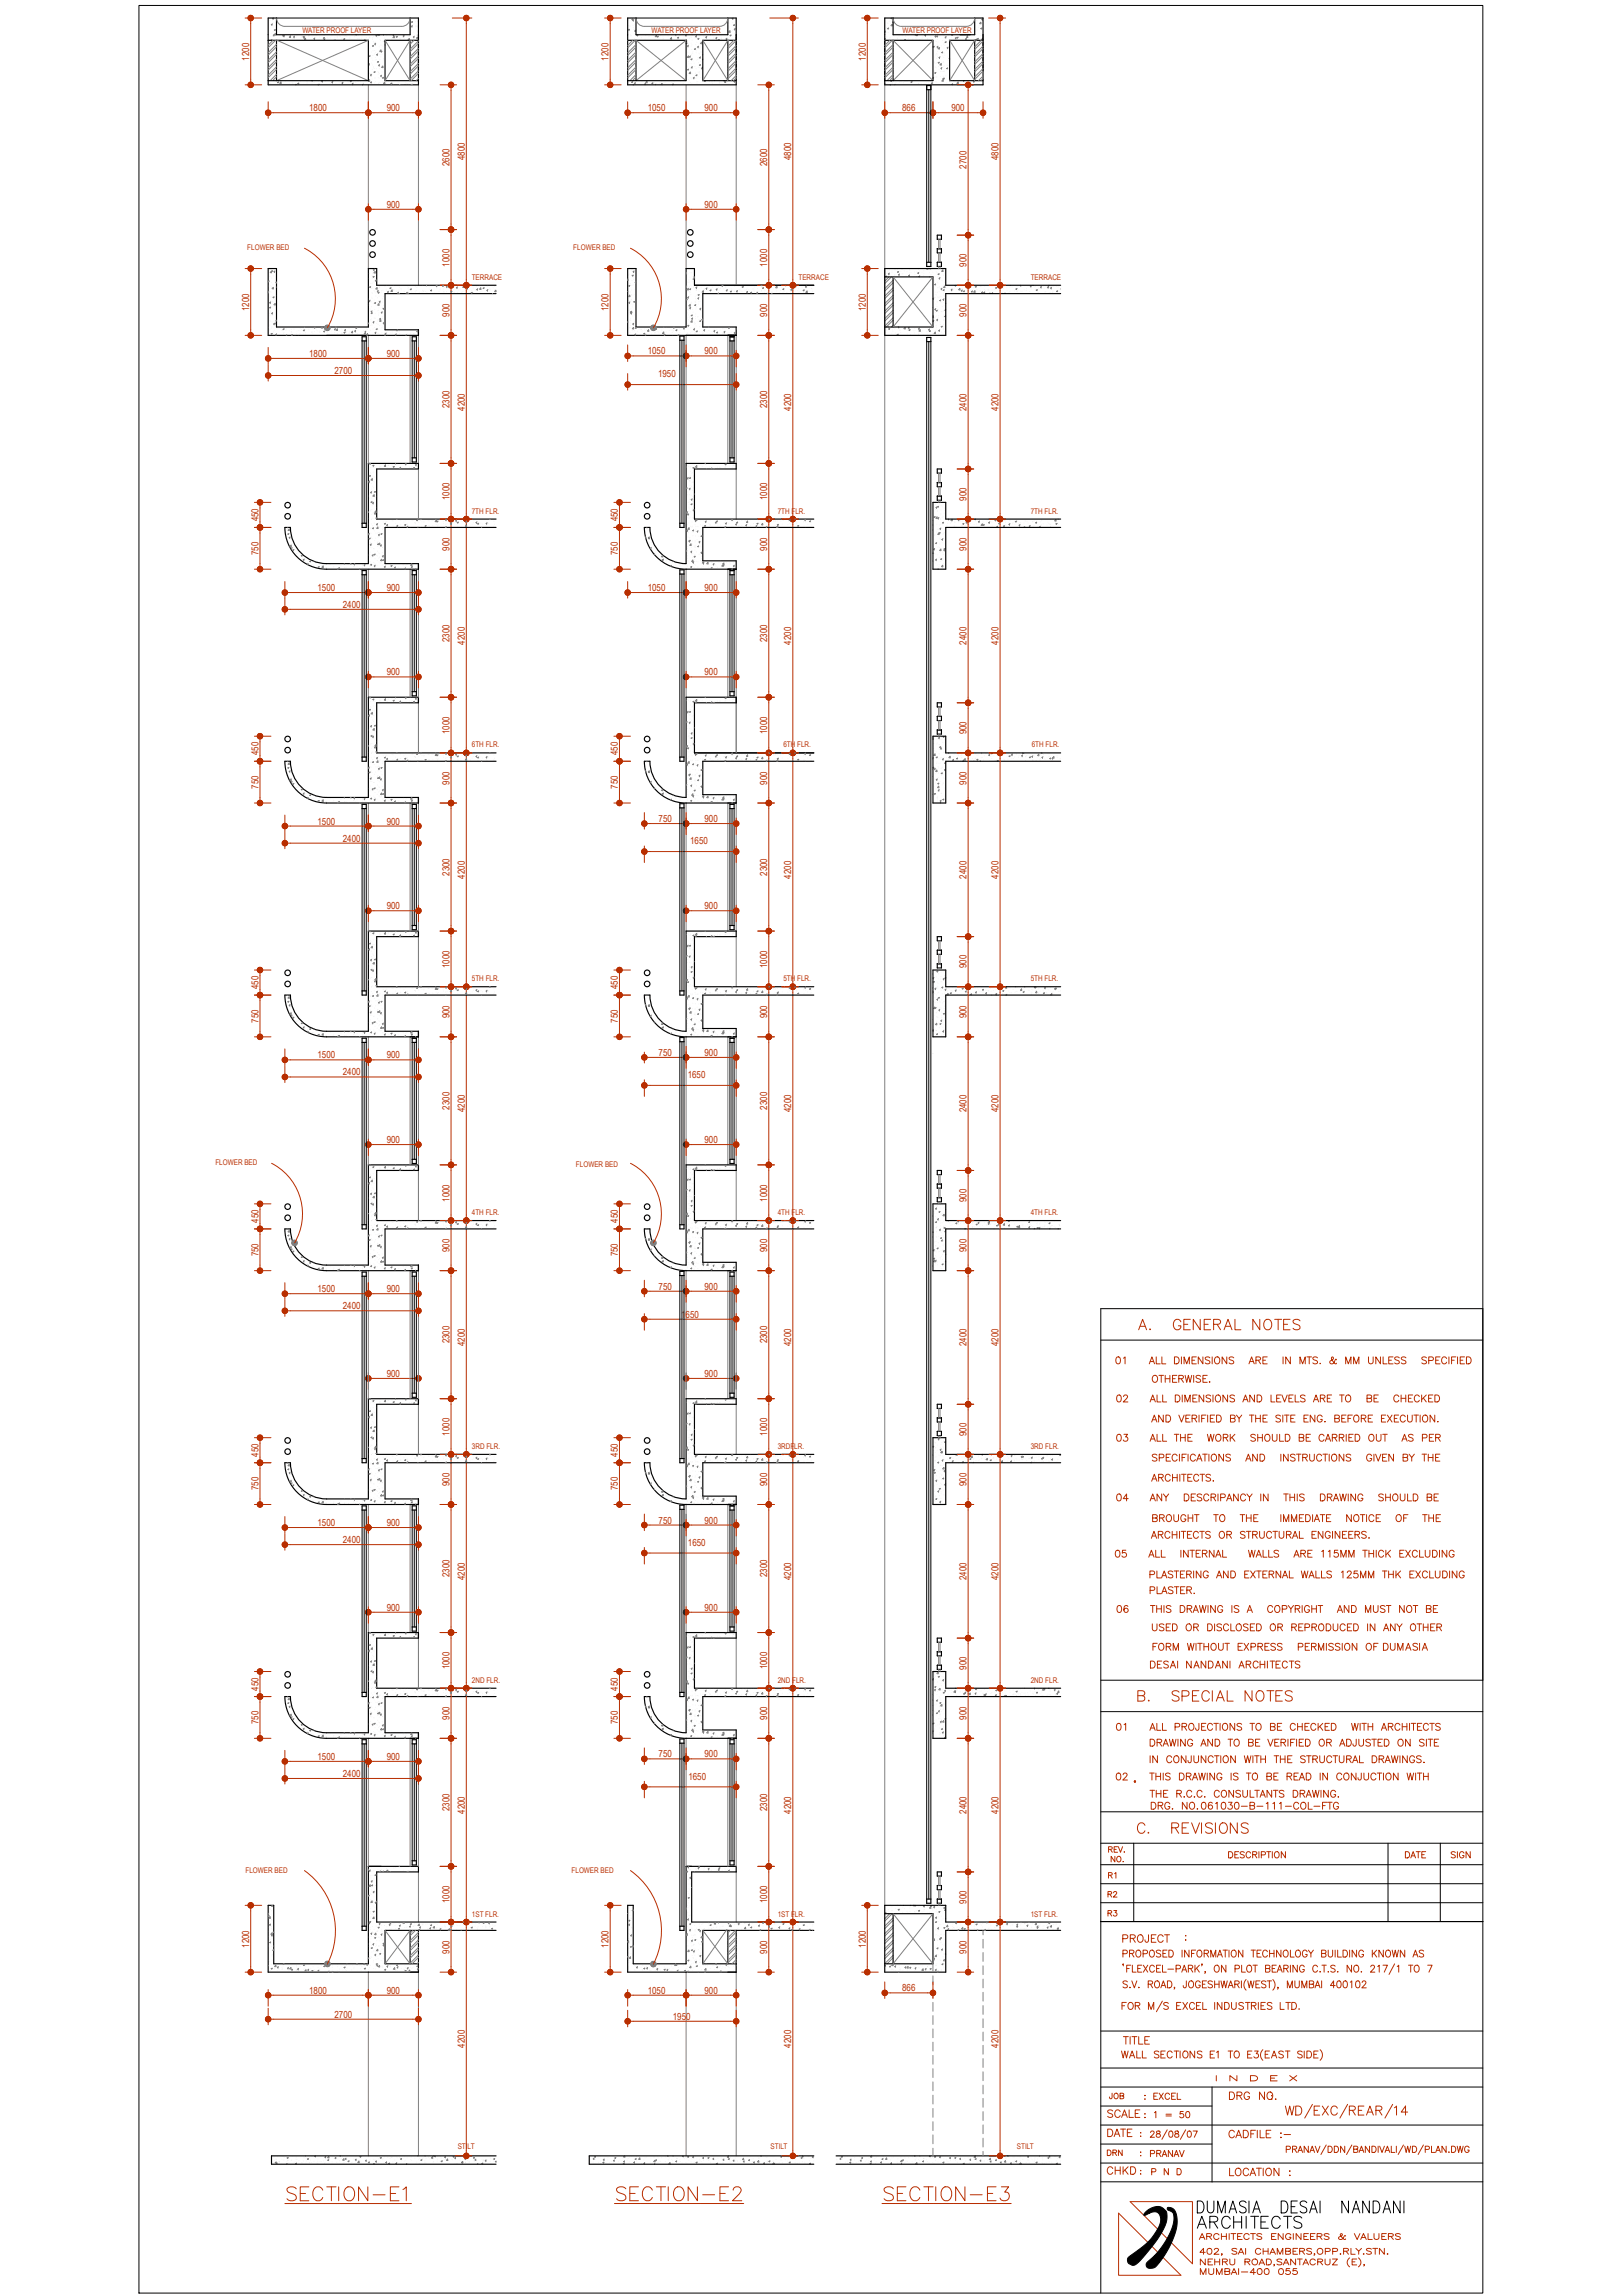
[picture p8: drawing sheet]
<svg xmlns="http://www.w3.org/2000/svg" width="420mm" height="594mm" viewBox="0 0 420 594" stroke-linecap="round" stroke-linejoin="round" font-family="sans-serif">
<defs><g id="words">
<g font-size="2.5" fill="#b82e00">
<text x="64.5" y="15.7" transform="rotate(-90 64.5 15.7)">1200</text>
<text x="157.5" y="15.7" transform="rotate(-90 157.5 15.7)">1200</text>
<text x="224" y="15.7" transform="rotate(-90 224 15.7)">1200</text>
<text x="80" y="28.8">1800</text>
<text x="100.1" y="28.8">900</text>
<text x="167.6" y="28.8">1050</text>
<text x="182.3" y="28.8">900</text>
<text x="233.5" y="28.8">866</text>
<text x="246.2" y="28.8">900</text>
<text x="120.3" y="41.5" transform="rotate(-90 120.3 41.5)">4800</text>
<text x="204.8" y="41.5" transform="rotate(-90 204.8 41.5)">4800</text>
<text x="258.4" y="41.5" transform="rotate(-90 258.4 41.5)">4800</text>
<text x="116.3" y="42.9" transform="rotate(-90 116.3 42.9)">2600</text>
<text x="198.6" y="42.9" transform="rotate(-90 198.6 42.9)">2600</text>
<text x="250.1" y="43.7" transform="rotate(-90 250.1 43.7)">2700</text>
<text x="100.1" y="53.7">900</text>
<text x="182.3" y="53.7">900</text>
<text x="116.3" y="69" transform="rotate(-90 116.3 69)">1000</text>
<text x="198.6" y="69" transform="rotate(-90 198.6 69)">1000</text>
<text x="250.1" y="69" transform="rotate(-90 250.1 69)">900</text>
<text x="64.5" y="80.5" transform="rotate(-90 64.5 80.5)">1200</text>
<text x="116.3" y="82" transform="rotate(-90 116.3 82)">900</text>
<text x="157.5" y="80.5" transform="rotate(-90 157.5 80.5)">1200</text>
<text x="198.6" y="82" transform="rotate(-90 198.6 82)">900</text>
<text x="224" y="80.5" transform="rotate(-90 224 80.5)">1200</text>
<text x="250.1" y="82" transform="rotate(-90 250.1 82)">900</text>
<text x="80" y="92.3">1800</text>
<text x="100.1" y="92.3">900</text>
<text x="167.6" y="91.7">1050</text>
<text x="182.3" y="91.7">900</text>
<text x="86.6" y="96.8">2700</text>
<text x="170.3" y="97.6">1950</text>
<text x="116.3" y="105.6" transform="rotate(-90 116.3 105.6)">2300</text>
<text x="120.3" y="106.3" transform="rotate(-90 120.3 106.3)">4200</text>
<text x="198.6" y="105.6" transform="rotate(-90 198.6 105.6)">2300</text>
<text x="204.8" y="106.3" transform="rotate(-90 204.8 106.3)">4200</text>
<text x="250.1" y="106.3" transform="rotate(-90 250.1 106.3)">2400</text>
<text x="258.4" y="106.3" transform="rotate(-90 258.4 106.3)">4200</text>
<text x="116.3" y="129.4" transform="rotate(-90 116.3 129.4)">1000</text>
<text x="198.6" y="129.4" transform="rotate(-90 198.6 129.4)">1000</text>
<text x="250.1" y="129.5" transform="rotate(-90 250.1 129.5)">900</text>
<text x="66.9" y="134.9" transform="rotate(-90 66.9 134.9)">450</text>
<text x="159.9" y="134.9" transform="rotate(-90 159.9 134.9)">450</text>
<text x="66.9" y="143.6" transform="rotate(-90 66.9 143.6)">750</text>
<text x="116.3" y="142.5" transform="rotate(-90 116.3 142.5)">900</text>
<text x="159.9" y="143.6" transform="rotate(-90 159.9 143.6)">750</text>
<text x="198.6" y="142.5" transform="rotate(-90 198.6 142.5)">900</text>
<text x="250.1" y="142.5" transform="rotate(-90 250.1 142.5)">900</text>
<text x="82.2" y="152.9">1500</text>
<text x="100.1" y="152.9">900</text>
<text x="167.6" y="152.9">1050</text>
<text x="182.3" y="152.9">900</text>
<text x="88.7" y="157.2">2400</text>
<text x="116.3" y="166.1" transform="rotate(-90 116.3 166.1)">2300</text>
<text x="120.3" y="166.8" transform="rotate(-90 120.3 166.8)">4200</text>
<text x="198.6" y="166.1" transform="rotate(-90 198.6 166.1)">2300</text>
<text x="204.8" y="166.8" transform="rotate(-90 204.8 166.8)">4200</text>
<text x="250.1" y="166.8" transform="rotate(-90 250.1 166.8)">2400</text>
<text x="258.4" y="166.8" transform="rotate(-90 258.4 166.8)">4200</text>
<text x="100.1" y="174.7">900</text>
<text x="182.3" y="174.7">900</text>
<text x="116.3" y="189.9" transform="rotate(-90 116.3 189.9)">1000</text>
<text x="198.6" y="189.9" transform="rotate(-90 198.6 189.9)">1000</text>
<text x="250.1" y="190" transform="rotate(-90 250.1 190)">900</text>
<text x="66.9" y="195.4" transform="rotate(-90 66.9 195.4)">450</text>
<text x="159.9" y="195.4" transform="rotate(-90 159.9 195.4)">450</text>
<text x="116.3" y="203" transform="rotate(-90 116.3 203)">900</text>
<text x="198.6" y="203" transform="rotate(-90 198.6 203)">900</text>
<text x="250.1" y="203" transform="rotate(-90 250.1 203)">900</text>
<text x="66.9" y="204.1" transform="rotate(-90 66.9 204.1)">750</text>
<text x="159.9" y="204.1" transform="rotate(-90 159.9 204.1)">750</text>
<text x="82.2" y="213.3">1500</text>
<text x="100.1" y="213.3">900</text>
<text x="170.4" y="212.7">750</text>
<text x="182.3" y="212.7">900</text>
<text x="88.7" y="217.7">2400</text>
<text x="178.6" y="218.5">1650</text>
<text x="116.3" y="226.6" transform="rotate(-90 116.3 226.6)">2300</text>
<text x="120.3" y="227.3" transform="rotate(-90 120.3 227.3)">4200</text>
<text x="198.6" y="226.6" transform="rotate(-90 198.6 226.6)">2300</text>
<text x="204.8" y="227.3" transform="rotate(-90 204.8 227.3)">4200</text>
<text x="250.1" y="227.3" transform="rotate(-90 250.1 227.3)">2400</text>
<text x="258.4" y="227.3" transform="rotate(-90 258.4 227.3)">4200</text>
<text x="100.1" y="235.2">900</text>
<text x="182.3" y="235.2">900</text>
<text x="116.3" y="250.4" transform="rotate(-90 116.3 250.4)">1000</text>
<text x="198.6" y="250.4" transform="rotate(-90 198.6 250.4)">1000</text>
<text x="250.1" y="250.5" transform="rotate(-90 250.1 250.5)">900</text>
<text x="66.9" y="255.9" transform="rotate(-90 66.9 255.9)">450</text>
<text x="159.9" y="255.9" transform="rotate(-90 159.9 255.9)">450</text>
<text x="116.3" y="263.5" transform="rotate(-90 116.3 263.5)">900</text>
<text x="198.6" y="263.5" transform="rotate(-90 198.6 263.5)">900</text>
<text x="250.1" y="263.5" transform="rotate(-90 250.1 263.5)">900</text>
<text x="66.9" y="264.6" transform="rotate(-90 66.9 264.6)">750</text>
<text x="159.9" y="264.6" transform="rotate(-90 159.9 264.6)">750</text>
<text x="82.2" y="273.8">1500</text>
<text x="100.1" y="273.8">900</text>
<text x="170.4" y="273.2">750</text>
<text x="182.3" y="273.2">900</text>
<text x="88.7" y="278.2">2400</text>
<text x="178" y="279">1650</text>
<text x="116.3" y="287.1" transform="rotate(-90 116.3 287.1)">2300</text>
<text x="120.3" y="287.8" transform="rotate(-90 120.3 287.8)">4200</text>
<text x="198.6" y="287.1" transform="rotate(-90 198.6 287.1)">2300</text>
<text x="204.8" y="287.8" transform="rotate(-90 204.8 287.8)">4200</text>
<text x="250.1" y="287.8" transform="rotate(-90 250.1 287.8)">2400</text>
<text x="258.4" y="287.8" transform="rotate(-90 258.4 287.8)">4200</text>
<text x="100.1" y="295.7">900</text>
<text x="182.3" y="295.7">900</text>
<text x="116.3" y="310.9" transform="rotate(-90 116.3 310.9)">1000</text>
<text x="198.6" y="310.9" transform="rotate(-90 198.6 310.9)">1000</text>
<text x="250.1" y="311" transform="rotate(-90 250.1 311)">900</text>
<text x="66.9" y="316.4" transform="rotate(-90 66.9 316.4)">450</text>
<text x="159.9" y="316.4" transform="rotate(-90 159.9 316.4)">450</text>
<text x="116.3" y="324" transform="rotate(-90 116.3 324)">900</text>
<text x="198.6" y="324" transform="rotate(-90 198.6 324)">900</text>
<text x="250.1" y="324" transform="rotate(-90 250.1 324)">900</text>
<text x="66.9" y="325.1" transform="rotate(-90 66.9 325.1)">750</text>
<text x="159.9" y="325.1" transform="rotate(-90 159.9 325.1)">750</text>
<text x="82.2" y="334.3">1500</text>
<text x="100.1" y="334.3">900</text>
<text x="170.4" y="333.7">750</text>
<text x="182.3" y="333.7">900</text>
<text x="88.7" y="338.7">2400</text>
<text x="176.3" y="340.9">1650</text>
<text x="116.3" y="347.6" transform="rotate(-90 116.3 347.6)">2300</text>
<text x="198.6" y="347.6" transform="rotate(-90 198.6 347.6)">2300</text>
<text x="120.3" y="348.3" transform="rotate(-90 120.3 348.3)">4200</text>
<text x="204.8" y="348.3" transform="rotate(-90 204.8 348.3)">4200</text>
<text x="250.1" y="348.3" transform="rotate(-90 250.1 348.3)">2400</text>
<text x="258.4" y="348.3" transform="rotate(-90 258.4 348.3)">4200</text>
<text x="100.1" y="356.2">900</text>
<text x="182.3" y="356.2">900</text>
<text x="116.3" y="371.4" transform="rotate(-90 116.3 371.4)">1000</text>
<text x="198.6" y="371.4" transform="rotate(-90 198.6 371.4)">1000</text>
<text x="250.1" y="371.5" transform="rotate(-90 250.1 371.5)">900</text>
<text x="66.9" y="376.9" transform="rotate(-90 66.9 376.9)">450</text>
<text x="159.9" y="376.9" transform="rotate(-90 159.9 376.9)">450</text>
<text x="66.9" y="385.5" transform="rotate(-90 66.9 385.5)">750</text>
<text x="116.3" y="384.5" transform="rotate(-90 116.3 384.5)">900</text>
<text x="159.9" y="385.5" transform="rotate(-90 159.9 385.5)">750</text>
<text x="198.6" y="384.5" transform="rotate(-90 198.6 384.5)">900</text>
<text x="250.1" y="384.5" transform="rotate(-90 250.1 384.5)">900</text>
<text x="82.2" y="394.8">1500</text>
<text x="100.1" y="394.8">900</text>
<text x="170.4" y="394.2">750</text>
<text x="182.3" y="394.2">900</text>
<text x="88.7" y="399.2">2400</text>
<text x="178" y="399.9">1650</text>
<text x="116.3" y="408.1" transform="rotate(-90 116.3 408.1)">2300</text>
<text x="120.3" y="408.8" transform="rotate(-90 120.3 408.8)">4200</text>
<text x="198.6" y="408.1" transform="rotate(-90 198.6 408.1)">2300</text>
<text x="204.8" y="408.8" transform="rotate(-90 204.8 408.8)">4200</text>
<text x="250.1" y="408.8" transform="rotate(-90 250.1 408.8)">2400</text>
<text x="258.4" y="408.8" transform="rotate(-90 258.4 408.8)">4200</text>
<text x="100.1" y="416.7">900</text>
<text x="182.3" y="416.7">900</text>
<text x="116.3" y="431.9" transform="rotate(-90 116.3 431.9)">1000</text>
<text x="198.6" y="431.9" transform="rotate(-90 198.6 431.9)">1000</text>
<text x="250.1" y="432" transform="rotate(-90 250.1 432)">900</text>
<text x="66.9" y="437.4" transform="rotate(-90 66.9 437.4)">450</text>
<text x="159.9" y="437.4" transform="rotate(-90 159.9 437.4)">450</text>
<text x="66.9" y="446" transform="rotate(-90 66.9 446)">750</text>
<text x="116.3" y="445" transform="rotate(-90 116.3 445)">900</text>
<text x="159.9" y="446" transform="rotate(-90 159.9 446)">750</text>
<text x="198.6" y="445" transform="rotate(-90 198.6 445)">900</text>
<text x="250.1" y="445" transform="rotate(-90 250.1 445)">900</text>
<text x="82.2" y="455.3">1500</text>
<text x="100.1" y="455.3">900</text>
<text x="170.4" y="454.6">750</text>
<text x="182.3" y="454.6">900</text>
<text x="88.7" y="459.7">2400</text>
<text x="178.1" y="460.4">1650</text>
<text x="116.3" y="468.6" transform="rotate(-90 116.3 468.6)">2300</text>
<text x="120.3" y="469.3" transform="rotate(-90 120.3 469.3)">4200</text>
<text x="198.6" y="468.6" transform="rotate(-90 198.6 468.6)">2300</text>
<text x="204.8" y="469.3" transform="rotate(-90 204.8 469.3)">4200</text>
<text x="250.1" y="469.3" transform="rotate(-90 250.1 469.3)">2400</text>
<text x="258.4" y="469.3" transform="rotate(-90 258.4 469.3)">4200</text>
<text x="116.3" y="492.4" transform="rotate(-90 116.3 492.4)">1000</text>
<text x="198.6" y="492.4" transform="rotate(-90 198.6 492.4)">1000</text>
<text x="250.1" y="492.5" transform="rotate(-90 250.1 492.5)">900</text>
<text x="64.5" y="503.9" transform="rotate(-90 64.5 503.9)">1200</text>
<text x="157.5" y="503.9" transform="rotate(-90 157.5 503.9)">1200</text>
<text x="224" y="503.9" transform="rotate(-90 224 503.9)">1200</text>
<text x="116.3" y="505.4" transform="rotate(-90 116.3 505.4)">900</text>
<text x="198.6" y="505.4" transform="rotate(-90 198.6 505.4)">900</text>
<text x="250.1" y="505.4" transform="rotate(-90 250.1 505.4)">900</text>
<text x="80" y="515.8">1800</text>
<text x="100.1" y="515.8">900</text>
<text x="167.6" y="515.8">1050</text>
<text x="182.3" y="515.8">900</text>
<text x="233.5" y="515.2">866</text>
<text x="86.6" y="522">2700</text>
<text x="174.1" y="522.5">1950</text>
<text x="120.3" y="529.8" transform="rotate(-90 120.3 529.8)">4200</text>
<text x="204.8" y="529.8" transform="rotate(-90 204.8 529.8)">4200</text>
<text x="258.4" y="529.8" transform="rotate(-90 258.4 529.8)">4200</text>
</g>
<g font-size="2" fill="#b82e00">
<text x="78.3" y="8.5">WATER PROOF LAYER</text>
<text x="168.6" y="8.5">WATER PROOF LAYER</text>
<text x="233.6" y="8.5">WATER PROOF LAYER</text>
<text x="64" y="64.6">FLOWER BED</text>
<text x="148.4" y="64.6">FLOWER BED</text>
<text x="122.1" y="72.4">TERRACE</text>
<text x="206.6" y="72.6">TERRACE</text>
<text x="266.7" y="72.4">TERRACE</text>
<text x="122.1" y="132.9">7TH FLR.</text>
<text x="201.2" y="132.9">7TH FLR.</text>
<text x="266.7" y="132.9">7TH FLR.</text>
<text x="122.1" y="193.4">6TH FLR.</text>
<text x="202.7" y="193.4">6TH FLR.</text>
<text x="267" y="193.4">6TH FLR.</text>
<text x="122.1" y="253.9">5TH FLR.</text>
<text x="202.7" y="253.9">5TH FLR.</text>
<text x="266.7" y="253.9">5TH FLR.</text>
<text x="55.7" y="301.4">FLOWER BED</text>
<text x="149" y="301.8">FLOWER BED</text>
<text x="122.1" y="314.3">4TH FLR.</text>
<text x="201.2" y="314.3">4TH FLR.</text>
<text x="266.7" y="314.3">4TH FLR.</text>
<text x="122.1" y="374.8">3RD FLR.</text>
<text x="201.2" y="374.8">3RDFLR.</text>
<text x="266.7" y="374.8">3RD FLR.</text>
<text x="122.1" y="435.3">2ND FLR.</text>
<text x="201.2" y="435.3">2ND FLR.</text>
<text x="266.7" y="435.3">2ND FLR.</text>
<text x="63.5" y="484.6">FLOWER BED</text>
<text x="147.9" y="484.6">FLOWER BED</text>
<text x="122.1" y="495.8">1ST FLR.</text>
<text x="201.2" y="495.8">1ST FLR.</text>
<text x="266.7" y="495.8">1ST FLR.</text>
<text x="118.5" y="556.1">STILT</text>
<text x="199.4" y="556.1">STILT</text>
<text x="263.2" y="556.1">STILT</text>
</g>
</g></defs>
<!-- layer: DIM -->
<path d="M166.7 394.5l.7-.2 .1 .2zM166.7 391.7v4.3M168.2 394.5h7.9M177.5 391.7v4.3" fill="none" stroke="#b82e00" stroke-width=".26"/>
<path d="M166.7 394.5l.7-.2 .1 .2z" fill="#b82e00"/>
<path d="M166.7 394.5l.6-.4 .1 .2z" fill="none" stroke="#b82e00" stroke-width=".26"/>
<path d="M166.7 394.5l.6-.4 .1 .2z" fill="#b82e00"/>
<path d="M167.1 393.9l.2 .2-.6 .4z" fill="none" stroke="#b82e00" stroke-width=".26"/>
<path d="M167.1 393.9l.2 .2-.6 .4z" fill="#b82e00"/>
<path d="M166.9 393.8l.2 .1-.4 .6z" fill="none" stroke="#b82e00" stroke-width=".26"/>
<path d="M166.9 393.8l.2 .1-.4 .6z" fill="#b82e00"/>
<path d="M166.6 393.8h.3l-.2 .7z" fill="none" stroke="#b82e00" stroke-width=".26"/>
<path d="M166.6 393.8h.3l-.2 .7z" fill="#b82e00"/>
<path d="M166.4 393.9l.2-.1 .1 .7z" fill="none" stroke="#b82e00" stroke-width=".26"/>
<path d="M166.4 393.9l.2-.1 .1 .7z" fill="#b82e00"/>
<path d="M166.2 394.1l.2-.2 .3 .6z" fill="none" stroke="#b82e00" stroke-width=".26"/>
<path d="M166.2 394.1l.2-.2 .3 .6z" fill="#b82e00"/>
<path d="M166.2 394.1l.5 .4-.6-.2z" fill="none" stroke="#b82e00" stroke-width=".26"/>
<path d="M166.2 394.1l.5 .4-.6-.2z" fill="#b82e00"/>
<path d="M166.1 394.3l.6 .2h-.7z" fill="none" stroke="#b82e00" stroke-width=".26"/>
<path d="M166.1 394.3l.6 .2h-.7z" fill="#b82e00"/>
<path d="M166 394.5h.7l-.6 .3z" fill="none" stroke="#b82e00" stroke-width=".26"/>
<path d="M166 394.5h.7l-.6 .3z" fill="#b82e00"/>
<path d="M166.1 394.8l.6-.3-.5 .5z" fill="none" stroke="#b82e00" stroke-width=".26"/>
<path d="M166.1 394.8l.6-.3-.5 .5z" fill="#b82e00"/>
<path d="M166.2 395l.5-.5-.3 .7z" fill="none" stroke="#b82e00" stroke-width=".26"/>
<path d="M166.2 395l.5-.5-.3 .7z" fill="#b82e00"/>
<path d="M166.7 394.5l-.1 .8-.2-.1z" fill="none" stroke="#b82e00" stroke-width=".26"/>
<path d="M166.7 394.5l-.1 .8-.2-.1z" fill="#b82e00"/>
<path d="M166.7 394.5l.2 .8h-.3z" fill="none" stroke="#b82e00" stroke-width=".26"/>
<path d="M166.7 394.5l.2 .8h-.3z" fill="#b82e00"/>
<path d="M166.7 394.5l.4 .7-.2 .1z" fill="none" stroke="#b82e00" stroke-width=".26"/>
<path d="M166.7 394.5l.4 .7-.2 .1z" fill="#b82e00"/>
<path d="M166.7 394.5l.6 .5-.2 .2z" fill="none" stroke="#b82e00" stroke-width=".26"/>
<path d="M166.7 394.5l.6 .5-.2 .2z" fill="#b82e00"/>
<path d="M166.7 394.5l.7 .3-.1 .2z" fill="none" stroke="#b82e00" stroke-width=".26"/>
<path d="M166.7 394.5l.7 .3-.1 .2z" fill="#b82e00"/>
<path d="M166.7 394.5h.8l-.1 .3z" fill="none" stroke="#b82e00" stroke-width=".26"/>
<path d="M166.7 394.5h.8l-.1 .3z" fill="#b82e00"/>
<path d="M167.5 394.5h.7M176.8 394.5h.7l-.6 .3z" fill="none" stroke="#b82e00" stroke-width=".26"/>
<path d="M176.8 394.5h.7l-.6 .3z" fill="#b82e00"/>
<path d="M176.9 394.8l.6-.3-.5 .5z" fill="none" stroke="#b82e00" stroke-width=".26"/>
<path d="M176.9 394.8l.6-.3-.5 .5z" fill="#b82e00"/>
<path d="M177 395l.5-.5-.3 .7z" fill="none" stroke="#b82e00" stroke-width=".26"/>
<path d="M177 395l.5-.5-.3 .7z" fill="#b82e00"/>
<path d="M177.5 394.5l-.1 .8-.2-.1z" fill="none" stroke="#b82e00" stroke-width=".26"/>
<path d="M177.5 394.5l-.1 .8-.2-.1z" fill="#b82e00"/>
<path d="M177.5 394.5l.2 .8h-.3z" fill="none" stroke="#b82e00" stroke-width=".26"/>
<path d="M177.5 394.5l.2 .8h-.3z" fill="#b82e00"/>
<path d="M177.5 394.5l.4 .7-.2 .1z" fill="none" stroke="#b82e00" stroke-width=".26"/>
<path d="M177.5 394.5l.4 .7-.2 .1z" fill="#b82e00"/>
<path d="M177.5 394.5l.6 .5-.2 .2z" fill="none" stroke="#b82e00" stroke-width=".26"/>
<path d="M177.5 394.5l.6 .5-.2 .2z" fill="#b82e00"/>
<path d="M177.5 394.5l.7 .3-.1 .2z" fill="none" stroke="#b82e00" stroke-width=".26"/>
<path d="M177.5 394.5l.7 .3-.1 .2z" fill="#b82e00"/>
<path d="M177.5 394.5h.8l-.1 .3z" fill="none" stroke="#b82e00" stroke-width=".26"/>
<path d="M177.5 394.5h.8l-.1 .3z" fill="#b82e00"/>
<path d="M177.5 394.5l.7-.2 .1 .2z" fill="none" stroke="#b82e00" stroke-width=".26"/>
<path d="M177.5 394.5l.7-.2 .1 .2z" fill="#b82e00"/>
<path d="M177.5 394.5l.6-.4 .1 .2z" fill="none" stroke="#b82e00" stroke-width=".26"/>
<path d="M177.5 394.5l.6-.4 .1 .2z" fill="#b82e00"/>
<path d="M177.9 393.9l.2 .2-.6 .4z" fill="none" stroke="#b82e00" stroke-width=".26"/>
<path d="M177.9 393.9l.2 .2-.6 .4z" fill="#b82e00"/>
<path d="M177.7 393.8l.2 .1-.4 .6z" fill="none" stroke="#b82e00" stroke-width=".26"/>
<path d="M177.7 393.8l.2 .1-.4 .6z" fill="#b82e00"/>
<path d="M177.4 393.8h.3l-.2 .7z" fill="none" stroke="#b82e00" stroke-width=".26"/>
<path d="M177.4 393.8h.3l-.2 .7z" fill="#b82e00"/>
<path d="M177.2 393.9l.2-.1 .1 .7z" fill="none" stroke="#b82e00" stroke-width=".26"/>
<path d="M177.2 393.9l.2-.1 .1 .7z" fill="#b82e00"/>
<path d="M177 394.1l.2-.2 .3 .6z" fill="none" stroke="#b82e00" stroke-width=".26"/>
<path d="M177 394.1l.2-.2 .3 .6z" fill="#b82e00"/>
<path d="M177 394.1l.5 .4-.6-.2z" fill="none" stroke="#b82e00" stroke-width=".26"/>
<path d="M177 394.1l.5 .4-.6-.2z" fill="#b82e00"/>
<path d="M176.9 394.3l.6 .2h-.7z" fill="none" stroke="#b82e00" stroke-width=".26"/>
<path d="M176.9 394.3l.6 .2h-.7z" fill="#b82e00"/>
<path d="M158.9 378.4h4.2M160.3 379.9v7.9M158.9 389.2h4.2M160.1 388.6l.2-.1v.7zM176.1 394.5h.7" fill="none" stroke="#b82e00" stroke-width=".26"/>
<path d="M160.1 388.6l.2-.1v.7z" fill="#b82e00"/>
<path d="M159.8 388.7l.3-.1 .2 .6z" fill="none" stroke="#b82e00" stroke-width=".26"/>
<path d="M159.8 388.7l.3-.1 .2 .6z" fill="#b82e00"/>
<path d="M159.8 388.7l.5 .5-.6-.3z" fill="none" stroke="#b82e00" stroke-width=".26"/>
<path d="M159.8 388.7l.5 .5-.6-.3z" fill="#b82e00"/>
<path d="M159.7 388.9l.6 .3-.7-.1z" fill="none" stroke="#b82e00" stroke-width=".26"/>
<path d="M159.7 388.9l.6 .3-.7-.1z" fill="#b82e00"/>
<path d="M159.6 389.1l.7 .1-.7 .2z" fill="none" stroke="#b82e00" stroke-width=".26"/>
<path d="M159.6 389.1l.7 .1-.7 .2z" fill="#b82e00"/>
<path d="M159.6 389.4l.7-.2-.6 .4z" fill="none" stroke="#b82e00" stroke-width=".26"/>
<path d="M159.6 389.4l.7-.2-.6 .4z" fill="#b82e00"/>
<path d="M159.7 389.6l.6-.4-.5 .6z" fill="none" stroke="#b82e00" stroke-width=".26"/>
<path d="M159.7 389.6l.6-.4-.5 .6z" fill="#b82e00"/>
<path d="M160.3 389.2l-.2 .7-.3-.1z" fill="none" stroke="#b82e00" stroke-width=".26"/>
<path d="M160.3 389.2l-.2 .7-.3-.1z" fill="#b82e00"/>
<path d="M160.3 389.2v.7h-.2z" fill="none" stroke="#b82e00" stroke-width=".26"/>
<path d="M160.3 389.2v.7h-.2z" fill="#b82e00"/>
<path d="M160.3 389.2l.3 .7h-.3z" fill="none" stroke="#b82e00" stroke-width=".26"/>
<path d="M160.3 389.2l.3 .7h-.3z" fill="#b82e00"/>
<path d="M160.3 389.2l.5 .6-.2 .1z" fill="none" stroke="#b82e00" stroke-width=".26"/>
<path d="M160.3 389.2l.5 .6-.2 .1z" fill="#b82e00"/>
<path d="M160.3 389.2l.6 .4-.1 .2z" fill="none" stroke="#b82e00" stroke-width=".26"/>
<path d="M160.3 389.2l.6 .4-.1 .2z" fill="#b82e00"/>
<path d="M160.3 389.2l.7 .2-.1 .2z" fill="none" stroke="#b82e00" stroke-width=".26"/>
<path d="M160.3 389.2l.7 .2-.1 .2z" fill="#b82e00"/>
<path d="M160.3 389.2l.7-.1v.3z" fill="none" stroke="#b82e00" stroke-width=".26"/>
<path d="M160.3 389.2l.7-.1v.3z" fill="#b82e00"/>
<path d="M160.3 389.2l.6-.3 .1 .2z" fill="none" stroke="#b82e00" stroke-width=".26"/>
<path d="M160.3 389.2l.6-.3 .1 .2z" fill="#b82e00"/>
<path d="M160.8 388.7l.1 .2-.6 .3z" fill="none" stroke="#b82e00" stroke-width=".26"/>
<path d="M160.8 388.7l.1 .2-.6 .3z" fill="#b82e00"/>
<path d="M160.6 388.6l.2 .1-.5 .5z" fill="none" stroke="#b82e00" stroke-width=".26"/>
<path d="M160.6 388.6l.2 .1-.5 .5z" fill="#b82e00"/>
<path d="M160.3 388.5l.3 .1-.3 .6z" fill="none" stroke="#b82e00" stroke-width=".26"/>
<path d="M160.3 388.5l.3 .1-.3 .6z" fill="#b82e00"/>
<path d="M160.3 378.4l.3 .7h-.3zM160.3 387.8v.7" fill="none" stroke="#b82e00" stroke-width=".26"/>
<path d="M160.3 378.4l.3 .7h-.3z" fill="#b82e00"/>
<path d="M160.3 378.4l.5 .6-.2 .1z" fill="none" stroke="#b82e00" stroke-width=".26"/>
<path d="M160.3 378.4l.5 .6-.2 .1z" fill="#b82e00"/>
<path d="M160.3 378.4l.6 .4-.1 .2z" fill="none" stroke="#b82e00" stroke-width=".26"/>
<path d="M160.3 378.4l.6 .4-.1 .2z" fill="#b82e00"/>
<path d="M160.3 378.4l.7 .2-.1 .2z" fill="none" stroke="#b82e00" stroke-width=".26"/>
<path d="M160.3 378.4l.7 .2-.1 .2z" fill="#b82e00"/>
<path d="M160.3 378.4l.7-.1v.3z" fill="none" stroke="#b82e00" stroke-width=".26"/>
<path d="M160.3 378.4l.7-.1v.3z" fill="#b82e00"/>
<path d="M160.3 378.4l.6-.3 .1 .2z" fill="none" stroke="#b82e00" stroke-width=".26"/>
<path d="M160.3 378.4l.6-.3 .1 .2z" fill="#b82e00"/>
<path d="M160.8 377.9l.1 .2-.6 .3z" fill="none" stroke="#b82e00" stroke-width=".26"/>
<path d="M160.8 377.9l.1 .2-.6 .3z" fill="#b82e00"/>
<path d="M160.6 377.7l.2 .2-.5 .5z" fill="none" stroke="#b82e00" stroke-width=".26"/>
<path d="M160.6 377.7l.2 .2-.5 .5z" fill="#b82e00"/>
<path d="M160.3 377.7h.3l-.3 .7z" fill="none" stroke="#b82e00" stroke-width=".26"/>
<path d="M160.3 377.7h.3l-.3 .7z" fill="#b82e00"/>
<path d="M160.1 377.7h.2v.7z" fill="none" stroke="#b82e00" stroke-width=".26"/>
<path d="M160.1 377.7h.2v.7z" fill="#b82e00"/>
<path d="M159.8 377.9l.3-.2 .2 .7z" fill="none" stroke="#b82e00" stroke-width=".26"/>
<path d="M159.8 377.9l.3-.2 .2 .7z" fill="#b82e00"/>
<path d="M159.8 377.9l.5 .5-.6-.3z" fill="none" stroke="#b82e00" stroke-width=".26"/>
<path d="M159.8 377.9l.5 .5-.6-.3z" fill="#b82e00"/>
<path d="M159.7 378.1l.6 .3-.7-.1z" fill="none" stroke="#b82e00" stroke-width=".26"/>
<path d="M159.7 378.1l.6 .3-.7-.1z" fill="#b82e00"/>
<path d="M159.6 378.3l.7 .1-.7 .2z" fill="none" stroke="#b82e00" stroke-width=".26"/>
<path d="M159.6 378.3l.7 .1-.7 .2z" fill="#b82e00"/>
<path d="M159.6 378.6l.7-.2-.6 .4z" fill="none" stroke="#b82e00" stroke-width=".26"/>
<path d="M159.6 378.6l.7-.2-.6 .4z" fill="#b82e00"/>
<path d="M159.7 378.8l.6-.4-.5 .6z" fill="none" stroke="#b82e00" stroke-width=".26"/>
<path d="M159.7 378.8l.6-.4-.5 .6z" fill="#b82e00"/>
<path d="M160.3 378.4l-.2 .7-.3-.1z" fill="none" stroke="#b82e00" stroke-width=".26"/>
<path d="M160.3 378.4l-.2 .7-.3-.1z" fill="#b82e00"/>
<path d="M160.3 378.4v.7h-.2z" fill="none" stroke="#b82e00" stroke-width=".26"/>
<path d="M160.3 378.4v.7h-.2z" fill="#b82e00"/>
<path d="M177.5 355.2v4.2M179 356.6h10.1M189.8 356.6h.7l-.7 .3zM190.5 355.2v4.2M160.3 379.1v.8" fill="none" stroke="#b82e00" stroke-width=".26"/>
<path d="M189.8 356.6h.7l-.7 .3z" fill="#b82e00"/>
<path d="M189.8 356.9l.7-.3-.5 .5z" fill="none" stroke="#b82e00" stroke-width=".26"/>
<path d="M189.8 356.9l.7-.3-.5 .5z" fill="#b82e00"/>
<path d="M190 357.1l.5-.5-.3 .6z" fill="none" stroke="#b82e00" stroke-width=".26"/>
<path d="M190 357.1l.5-.5-.3 .6z" fill="#b82e00"/>
<path d="M190.5 356.6l-.1 .7-.2-.1z" fill="none" stroke="#b82e00" stroke-width=".26"/>
<path d="M190.5 356.6l-.1 .7-.2-.1z" fill="#b82e00"/>
<path d="M190.5 356.6l.1 .7h-.2z" fill="none" stroke="#b82e00" stroke-width=".26"/>
<path d="M190.5 356.6l.1 .7h-.2z" fill="#b82e00"/>
<path d="M190.5 356.6l.4 .6-.3 .1z" fill="none" stroke="#b82e00" stroke-width=".26"/>
<path d="M190.5 356.6l.4 .6-.3 .1z" fill="#b82e00"/>
<path d="M190.5 356.6l.6 .5-.2 .1z" fill="none" stroke="#b82e00" stroke-width=".26"/>
<path d="M190.5 356.6l.6 .5-.2 .1z" fill="#b82e00"/>
<path d="M190.5 356.6l.7 .3-.1 .2z" fill="none" stroke="#b82e00" stroke-width=".26"/>
<path d="M190.5 356.6l.7 .3-.1 .2z" fill="#b82e00"/>
<path d="M190.5 356.6h.7v.3z" fill="none" stroke="#b82e00" stroke-width=".26"/>
<path d="M190.5 356.6h.7v.3z" fill="#b82e00"/>
<path d="M190.5 356.6l.7-.2v.2z" fill="none" stroke="#b82e00" stroke-width=".26"/>
<path d="M190.5 356.6l.7-.2v.2z" fill="#b82e00"/>
<path d="M190.5 356.6l.6-.5 .1 .3z" fill="none" stroke="#b82e00" stroke-width=".26"/>
<path d="M190.5 356.6l.6-.5 .1 .3z" fill="#b82e00"/>
<path d="M190.9 356l.2 .1-.6 .5z" fill="none" stroke="#b82e00" stroke-width=".26"/>
<path d="M190.9 356l.2 .1-.6 .5z" fill="#b82e00"/>
<path d="M190.6 355.9l.3 .1-.4 .6z" fill="none" stroke="#b82e00" stroke-width=".26"/>
<path d="M190.6 355.9l.3 .1-.4 .6z" fill="#b82e00"/>
<path d="M190.4 355.9h.2l-.1 .7z" fill="none" stroke="#b82e00" stroke-width=".26"/>
<path d="M190.4 355.9h.2l-.1 .7z" fill="#b82e00"/>
<path d="M190.2 356l.2-.1 .1 .7z" fill="none" stroke="#b82e00" stroke-width=".26"/>
<path d="M190.2 356l.2-.1 .1 .7z" fill="#b82e00"/>
<path d="M190 356.1l.2-.1 .3 .6z" fill="none" stroke="#b82e00" stroke-width=".26"/>
<path d="M190 356.1l.2-.1 .3 .6z" fill="#b82e00"/>
<path d="M190 356.1l.5 .5-.7-.2z" fill="none" stroke="#b82e00" stroke-width=".26"/>
<path d="M190 356.1l.5 .5-.7-.2z" fill="#b82e00"/>
<path d="M189.8 356.4l.7 .2h-.7z" fill="none" stroke="#b82e00" stroke-width=".26"/>
<path d="M189.8 356.4l.7 .2h-.7z" fill="#b82e00"/>
<path d="M177.5 356.6l.7-.2 .1 .2zM189.1 356.6h.7" fill="none" stroke="#b82e00" stroke-width=".26"/>
<path d="M177.5 356.6l.7-.2 .1 .2z" fill="#b82e00"/>
<path d="M177.5 356.6l.6-.5 .1 .3z" fill="none" stroke="#b82e00" stroke-width=".26"/>
<path d="M177.5 356.6l.6-.5 .1 .3z" fill="#b82e00"/>
<path d="M177.9 356l.2 .1-.6 .5z" fill="none" stroke="#b82e00" stroke-width=".26"/>
<path d="M177.9 356l.2 .1-.6 .5z" fill="#b82e00"/>
<path d="M177.7 355.9l.2 .1-.4 .6z" fill="none" stroke="#b82e00" stroke-width=".26"/>
<path d="M177.7 355.9l.2 .1-.4 .6z" fill="#b82e00"/>
<path d="M177.4 355.9h.3l-.2 .7z" fill="none" stroke="#b82e00" stroke-width=".26"/>
<path d="M177.4 355.9h.3l-.2 .7z" fill="#b82e00"/>
<path d="M177.2 356l.2-.1 .1 .7z" fill="none" stroke="#b82e00" stroke-width=".26"/>
<path d="M177.2 356l.2-.1 .1 .7z" fill="#b82e00"/>
<path d="M177 356.1l.2-.1 .3 .6z" fill="none" stroke="#b82e00" stroke-width=".26"/>
<path d="M177 356.1l.2-.1 .3 .6z" fill="#b82e00"/>
<path d="M177 356.1l.5 .5-.6-.2z" fill="none" stroke="#b82e00" stroke-width=".26"/>
<path d="M177 356.1l.5 .5-.6-.2z" fill="#b82e00"/>
<path d="M176.9 356.4l.6 .2h-.7z" fill="none" stroke="#b82e00" stroke-width=".26"/>
<path d="M176.9 356.4l.6 .2h-.7z" fill="#b82e00"/>
<path d="M176.8 356.6h.7l-.6 .3z" fill="none" stroke="#b82e00" stroke-width=".26"/>
<path d="M176.8 356.6h.7l-.6 .3z" fill="#b82e00"/>
<path d="M176.9 356.9l.6-.3-.5 .5z" fill="none" stroke="#b82e00" stroke-width=".26"/>
<path d="M176.9 356.9l.6-.3-.5 .5z" fill="#b82e00"/>
<path d="M177 357.1l.5-.5-.3 .6z" fill="none" stroke="#b82e00" stroke-width=".26"/>
<path d="M177 357.1l.5-.5-.3 .6z" fill="#b82e00"/>
<path d="M177.5 356.6l-.1 .7-.2-.1z" fill="none" stroke="#b82e00" stroke-width=".26"/>
<path d="M177.5 356.6l-.1 .7-.2-.1z" fill="#b82e00"/>
<path d="M177.5 356.6l.2 .7h-.3z" fill="none" stroke="#b82e00" stroke-width=".26"/>
<path d="M177.5 356.6l.2 .7h-.3z" fill="#b82e00"/>
<path d="M177.5 356.6l.4 .6-.2 .1z" fill="none" stroke="#b82e00" stroke-width=".26"/>
<path d="M177.5 356.6l.4 .6-.2 .1z" fill="#b82e00"/>
<path d="M177.5 356.6l.6 .5-.2 .1z" fill="none" stroke="#b82e00" stroke-width=".26"/>
<path d="M177.5 356.6l.6 .5-.2 .1z" fill="#b82e00"/>
<path d="M177.5 356.6l.7 .3-.1 .2z" fill="none" stroke="#b82e00" stroke-width=".26"/>
<path d="M177.5 356.6l.7 .3-.1 .2z" fill="#b82e00"/>
<path d="M177.5 356.6h.8l-.1 .3z" fill="none" stroke="#b82e00" stroke-width=".26"/>
<path d="M177.5 356.6h.8l-.1 .3z" fill="#b82e00"/>
<path d="M178.3 356.6h.7M162.4 522.9l.7-.2v.2zM162.4 520.1v4.3M163.9 522.9h25.2M190.5 520.1v4.3" fill="none" stroke="#b82e00" stroke-width=".26"/>
<!-- layer: HATCH -->
<path d="M190.5 484.3v13M177.5 510.2v47.5M190.5 510.2v47.5" fill="none" stroke="#808080" stroke-width=".26"/>
<!-- layer: DIM -->
<path d="M162.4 522.9l.7-.2v.2z" fill="#b82e00"/>
<path d="M162.4 522.9l.6-.4 .1 .2z" fill="none" stroke="#b82e00" stroke-width=".26"/>
<path d="M162.4 522.9l.6-.4 .1 .2z" fill="#b82e00"/>
<path d="M162.8 522.3l.2 .2-.6 .4z" fill="none" stroke="#b82e00" stroke-width=".26"/>
<path d="M162.8 522.3l.2 .2-.6 .4z" fill="#b82e00"/>
<path d="M162.6 522.2l.2 .1-.4 .6z" fill="none" stroke="#b82e00" stroke-width=".26"/>
<path d="M162.6 522.2l.2 .1-.4 .6z" fill="#b82e00"/>
<path d="M162.3 522.2h.3l-.2 .7z" fill="none" stroke="#b82e00" stroke-width=".26"/>
<path d="M162.3 522.2h.3l-.2 .7z" fill="#b82e00"/>
<path d="M162.1 522.3l.2-.1 .1 .7z" fill="none" stroke="#b82e00" stroke-width=".26"/>
<path d="M162.1 522.3l.2-.1 .1 .7z" fill="#b82e00"/>
<path d="M161.9 522.5l.2-.2 .3 .6z" fill="none" stroke="#b82e00" stroke-width=".26"/>
<path d="M161.9 522.5l.2-.2 .3 .6z" fill="#b82e00"/>
<path d="M161.9 522.5l.5 .4-.7-.2z" fill="none" stroke="#b82e00" stroke-width=".26"/>
<path d="M161.9 522.5l.5 .4-.7-.2z" fill="#b82e00"/>
<path d="M161.7 522.7l.7 .2h-.7z" fill="none" stroke="#b82e00" stroke-width=".26"/>
<path d="M161.7 522.7l.7 .2h-.7z" fill="#b82e00"/>
<path d="M161.7 522.9h.7l-.7 .3z" fill="none" stroke="#b82e00" stroke-width=".26"/>
<path d="M161.7 522.9h.7l-.7 .3z" fill="#b82e00"/>
<path d="M161.7 523.2l.7-.3-.5 .5z" fill="none" stroke="#b82e00" stroke-width=".26"/>
<path d="M161.7 523.2l.7-.3-.5 .5z" fill="#b82e00"/>
<path d="M161.9 523.4l.5-.5-.3 .6z" fill="none" stroke="#b82e00" stroke-width=".26"/>
<path d="M161.9 523.4l.5-.5-.3 .6z" fill="#b82e00"/>
<path d="M162.4 522.9l-.1 .7-.2-.1z" fill="none" stroke="#b82e00" stroke-width=".26"/>
<path d="M162.4 522.9l-.1 .7-.2-.1z" fill="#b82e00"/>
<path d="M162.4 522.9l.2 .7h-.3z" fill="none" stroke="#b82e00" stroke-width=".26"/>
<path d="M162.4 522.9l.2 .7h-.3z" fill="#b82e00"/>
<path d="M162.4 522.9l.4 .6-.2 .1z" fill="none" stroke="#b82e00" stroke-width=".26"/>
<path d="M162.4 522.9l.4 .6-.2 .1z" fill="#b82e00"/>
<path d="M162.4 522.9l.6 .5-.2 .1z" fill="none" stroke="#b82e00" stroke-width=".26"/>
<path d="M162.4 522.9l.6 .5-.2 .1z" fill="#b82e00"/>
<path d="M162.4 522.9l.7 .3-.1 .2z" fill="none" stroke="#b82e00" stroke-width=".26"/>
<path d="M162.4 522.9l.7 .3-.1 .2z" fill="#b82e00"/>
<path d="M162.4 522.9h.7v.3z" fill="none" stroke="#b82e00" stroke-width=".26"/>
<path d="M162.4 522.9h.7v.3z" fill="#b82e00"/>
<path d="M163.1 522.9h.8M189.8 522.9h.7l-.7 .3z" fill="none" stroke="#b82e00" stroke-width=".26"/>
<path d="M189.8 522.9h.7l-.7 .3z" fill="#b82e00"/>
<path d="M189.8 523.2l.7-.3-.5 .5z" fill="none" stroke="#b82e00" stroke-width=".26"/>
<path d="M189.8 523.2l.7-.3-.5 .5z" fill="#b82e00"/>
<path d="M190 523.4l.5-.5-.3 .6z" fill="none" stroke="#b82e00" stroke-width=".26"/>
<path d="M190 523.4l.5-.5-.3 .6z" fill="#b82e00"/>
<path d="M190.5 522.9l-.1 .7-.2-.1z" fill="none" stroke="#b82e00" stroke-width=".26"/>
<path d="M190.5 522.9l-.1 .7-.2-.1z" fill="#b82e00"/>
<path d="M190.5 522.9l.1 .7h-.2z" fill="none" stroke="#b82e00" stroke-width=".26"/>
<path d="M190.5 522.9l.1 .7h-.2z" fill="#b82e00"/>
<path d="M190.5 522.9l.4 .6-.3 .1z" fill="none" stroke="#b82e00" stroke-width=".26"/>
<path d="M190.5 522.9l.4 .6-.3 .1z" fill="#b82e00"/>
<path d="M190.5 522.9l.6 .5-.2 .1z" fill="none" stroke="#b82e00" stroke-width=".26"/>
<path d="M190.5 522.9l.6 .5-.2 .1z" fill="#b82e00"/>
<path d="M190.5 522.9l.7 .3-.1 .2z" fill="none" stroke="#b82e00" stroke-width=".26"/>
<path d="M190.5 522.9l.7 .3-.1 .2z" fill="#b82e00"/>
<path d="M190.5 522.9h.7v.3z" fill="none" stroke="#b82e00" stroke-width=".26"/>
<path d="M190.5 522.9h.7v.3z" fill="#b82e00"/>
<path d="M190.5 522.9l.7-.2v.2z" fill="none" stroke="#b82e00" stroke-width=".26"/>
<path d="M190.5 522.9l.7-.2v.2z" fill="#b82e00"/>
<path d="M190.5 522.9l.6-.4 .1 .2z" fill="none" stroke="#b82e00" stroke-width=".26"/>
<path d="M190.5 522.9l.6-.4 .1 .2z" fill="#b82e00"/>
<path d="M190.9 522.3l.2 .2-.6 .4z" fill="none" stroke="#b82e00" stroke-width=".26"/>
<path d="M190.9 522.3l.2 .2-.6 .4z" fill="#b82e00"/>
<path d="M190.6 522.2l.3 .1-.4 .6z" fill="none" stroke="#b82e00" stroke-width=".26"/>
<path d="M190.6 522.2l.3 .1-.4 .6z" fill="#b82e00"/>
<path d="M190.4 522.2h.2l-.1 .7z" fill="none" stroke="#b82e00" stroke-width=".26"/>
<path d="M190.4 522.2h.2l-.1 .7z" fill="#b82e00"/>
<path d="M190.2 522.3l.2-.1 .1 .7z" fill="none" stroke="#b82e00" stroke-width=".26"/>
<path d="M190.2 522.3l.2-.1 .1 .7z" fill="#b82e00"/>
<path d="M190 522.5l.2-.2 .3 .6z" fill="none" stroke="#b82e00" stroke-width=".26"/>
<path d="M190 522.5l.2-.2 .3 .6z" fill="#b82e00"/>
<path d="M190 522.5l.5 .4-.7-.2z" fill="none" stroke="#b82e00" stroke-width=".26"/>
<path d="M190 522.5l.5 .4-.7-.2z" fill="#b82e00"/>
<path d="M189.8 522.7l.7 .2h-.7z" fill="none" stroke="#b82e00" stroke-width=".26"/>
<path d="M189.8 522.7l.7 .2h-.7z" fill="#b82e00"/>
<path d="M156.5 492.9h4.2M157.9 494.4v14.4M156.5 510.2h4.2M157.7 509.5h.2v.7zM189.1 522.9h.7" fill="none" stroke="#b82e00" stroke-width=".26"/>
<path d="M157.7 509.5h.2v.7z" fill="#b82e00"/>
<path d="M157.4 509.7l.3-.2 .2 .7z" fill="none" stroke="#b82e00" stroke-width=".26"/>
<path d="M157.4 509.7l.3-.2 .2 .7z" fill="#b82e00"/>
<path d="M157.4 509.7l.5 .5-.6-.3z" fill="none" stroke="#b82e00" stroke-width=".26"/>
<path d="M157.4 509.7l.5 .5-.6-.3z" fill="#b82e00"/>
<path d="M157.3 509.9l.6 .3-.7-.1z" fill="none" stroke="#b82e00" stroke-width=".26"/>
<path d="M157.3 509.9l.6 .3-.7-.1z" fill="#b82e00"/>
<path d="M157.2 510.1l.7 .1-.7 .1z" fill="none" stroke="#b82e00" stroke-width=".26"/>
<path d="M157.2 510.1l.7 .1-.7 .1z" fill="#b82e00"/>
<path d="M157.2 510.3l.7-.1-.6 .4z" fill="none" stroke="#b82e00" stroke-width=".26"/>
<path d="M157.2 510.3l.7-.1-.6 .4z" fill="#b82e00"/>
<path d="M157.3 510.6l.6-.4-.5 .6z" fill="none" stroke="#b82e00" stroke-width=".26"/>
<path d="M157.3 510.6l.6-.4-.5 .6z" fill="#b82e00"/>
<path d="M157.9 510.2l-.2 .7-.3-.1z" fill="none" stroke="#b82e00" stroke-width=".26"/>
<path d="M157.9 510.2l-.2 .7-.3-.1z" fill="#b82e00"/>
<path d="M157.9 510.2v.7h-.2z" fill="none" stroke="#b82e00" stroke-width=".26"/>
<path d="M157.9 510.2v.7h-.2z" fill="#b82e00"/>
<path d="M157.9 510.2l.3 .7h-.3z" fill="none" stroke="#b82e00" stroke-width=".26"/>
<path d="M157.9 510.2l.3 .7h-.3z" fill="#b82e00"/>
<path d="M157.9 510.2l.5 .6-.2 .1z" fill="none" stroke="#b82e00" stroke-width=".26"/>
<path d="M157.9 510.2l.5 .6-.2 .1z" fill="#b82e00"/>
<path d="M157.9 510.2l.6 .4-.1 .2z" fill="none" stroke="#b82e00" stroke-width=".26"/>
<path d="M157.9 510.2l.6 .4-.1 .2z" fill="#b82e00"/>
<path d="M157.9 510.2l.7 .1-.1 .3z" fill="none" stroke="#b82e00" stroke-width=".26"/>
<path d="M157.9 510.2l.7 .1-.1 .3z" fill="#b82e00"/>
<path d="M157.9 510.2l.7-.1v.2z" fill="none" stroke="#b82e00" stroke-width=".26"/>
<path d="M157.9 510.2l.7-.1v.2z" fill="#b82e00"/>
<path d="M157.9 510.2l.6-.3 .1 .2z" fill="none" stroke="#b82e00" stroke-width=".26"/>
<path d="M157.9 510.2l.6-.3 .1 .2z" fill="#b82e00"/>
<path d="M158.4 509.7l.1 .2-.6 .3z" fill="none" stroke="#b82e00" stroke-width=".26"/>
<path d="M158.4 509.7l.1 .2-.6 .3z" fill="#b82e00"/>
<path d="M158.2 509.5l.2 .2-.5 .5z" fill="none" stroke="#b82e00" stroke-width=".26"/>
<path d="M158.2 509.5l.2 .2-.5 .5z" fill="#b82e00"/>
<path d="M157.9 509.5h.3l-.3 .7z" fill="none" stroke="#b82e00" stroke-width=".26"/>
<path d="M157.9 509.5h.3l-.3 .7z" fill="#b82e00"/>
<path d="M157.9 492.9l.3 .7-.3 .1zM157.9 508.8v.7" fill="none" stroke="#b82e00" stroke-width=".26"/>
<path d="M157.9 492.9l.3 .7-.3 .1z" fill="#b82e00"/>
<path d="M157.9 492.9l.5 .6-.2 .1z" fill="none" stroke="#b82e00" stroke-width=".26"/>
<path d="M157.9 492.9l.5 .6-.2 .1z" fill="#b82e00"/>
<path d="M157.9 492.9l.6 .4-.1 .2z" fill="none" stroke="#b82e00" stroke-width=".26"/>
<path d="M157.9 492.9l.6 .4-.1 .2z" fill="#b82e00"/>
<path d="M157.9 492.9l.7 .2-.1 .2z" fill="none" stroke="#b82e00" stroke-width=".26"/>
<path d="M157.9 492.9l.7 .2-.1 .2z" fill="#b82e00"/>
<path d="M157.9 492.9l.7-.1v.3z" fill="none" stroke="#b82e00" stroke-width=".26"/>
<path d="M157.9 492.9l.7-.1v.3z" fill="#b82e00"/>
<path d="M157.9 492.9l.6-.3 .1 .2z" fill="none" stroke="#b82e00" stroke-width=".26"/>
<path d="M157.9 492.9l.6-.3 .1 .2z" fill="#b82e00"/>
<path d="M158.4 492.4l.1 .2-.6 .3z" fill="none" stroke="#b82e00" stroke-width=".26"/>
<path d="M158.4 492.4l.1 .2-.6 .3z" fill="#b82e00"/>
<path d="M158.2 492.3l.2 .1-.5 .5z" fill="none" stroke="#b82e00" stroke-width=".26"/>
<path d="M158.2 492.3l.2 .1-.5 .5z" fill="#b82e00"/>
<path d="M157.9 492.2l.3 .1-.3 .6z" fill="none" stroke="#b82e00" stroke-width=".26"/>
<path d="M157.9 492.2l.3 .1-.3 .6z" fill="#b82e00"/>
<path d="M157.7 492.3l.2-.1v.7z" fill="none" stroke="#b82e00" stroke-width=".26"/>
<path d="M157.7 492.3l.2-.1v.7z" fill="#b82e00"/>
<path d="M157.4 492.4l.3-.1 .2 .6z" fill="none" stroke="#b82e00" stroke-width=".26"/>
<path d="M157.4 492.4l.3-.1 .2 .6z" fill="#b82e00"/>
<path d="M157.4 492.4l.5 .5-.6-.3z" fill="none" stroke="#b82e00" stroke-width=".26"/>
<path d="M157.4 492.4l.5 .5-.6-.3z" fill="#b82e00"/>
<path d="M157.3 492.6l.6 .3-.7-.1z" fill="none" stroke="#b82e00" stroke-width=".26"/>
<path d="M157.3 492.6l.6 .3-.7-.1z" fill="#b82e00"/>
<path d="M157.2 492.8l.7 .1-.7 .2z" fill="none" stroke="#b82e00" stroke-width=".26"/>
<path d="M157.2 492.8l.7 .1-.7 .2z" fill="#b82e00"/>
<path d="M157.2 493.1l.7-.2-.6 .4z" fill="none" stroke="#b82e00" stroke-width=".26"/>
<path d="M157.2 493.1l.7-.2-.6 .4z" fill="#b82e00"/>
<path d="M157.3 493.3l.6-.4-.5 .6z" fill="none" stroke="#b82e00" stroke-width=".26"/>
<path d="M157.3 493.3l.6-.4-.5 .6z" fill="#b82e00"/>
<path d="M157.9 492.9l-.2 .7-.3-.1z" fill="none" stroke="#b82e00" stroke-width=".26"/>
<path d="M157.9 492.9l-.2 .7-.3-.1z" fill="#b82e00"/>
<path d="M157.9 492.9v.8l-.2-.1z" fill="none" stroke="#b82e00" stroke-width=".26"/>
<path d="M157.9 492.9v.8l-.2-.1z" fill="#b82e00"/>
<path d="M157.9 493.7v.7M177.5 514.7v4.3M179 516.2h10.1M189.8 516.2h.7l-.7 .2zM190.5 514.7v4.3" fill="none" stroke="#b82e00" stroke-width=".26"/>
<path d="M189.8 516.2h.7l-.7 .2z" fill="#b82e00"/>
<path d="M189.8 516.4l.7-.2-.5 .4z" fill="none" stroke="#b82e00" stroke-width=".26"/>
<path d="M189.8 516.4l.7-.2-.5 .4z" fill="#b82e00"/>
<path d="M190 516.6l.5-.4-.3 .6z" fill="none" stroke="#b82e00" stroke-width=".26"/>
<path d="M190 516.6l.5-.4-.3 .6z" fill="#b82e00"/>
<path d="M190.5 516.2l-.1 .7-.2-.1z" fill="none" stroke="#b82e00" stroke-width=".26"/>
<path d="M190.5 516.2l-.1 .7-.2-.1z" fill="#b82e00"/>
<path d="M190.5 516.2l.1 .7h-.2z" fill="none" stroke="#b82e00" stroke-width=".26"/>
<path d="M190.5 516.2l.1 .7h-.2z" fill="#b82e00"/>
<path d="M190.5 516.2l.4 .6-.3 .1z" fill="none" stroke="#b82e00" stroke-width=".26"/>
<path d="M190.5 516.2l.4 .6-.3 .1z" fill="#b82e00"/>
<path d="M190.5 516.2l.6 .4-.2 .2z" fill="none" stroke="#b82e00" stroke-width=".26"/>
<path d="M190.5 516.2l.6 .4-.2 .2z" fill="#b82e00"/>
<path d="M190.5 516.2l.7 .2-.1 .2z" fill="none" stroke="#b82e00" stroke-width=".26"/>
<path d="M190.5 516.2l.7 .2-.1 .2z" fill="#b82e00"/>
<path d="M190.5 516.2h.7v.2z" fill="none" stroke="#b82e00" stroke-width=".26"/>
<path d="M190.5 516.2h.7v.2z" fill="#b82e00"/>
<path d="M190.5 516.2l.7-.3v.3z" fill="none" stroke="#b82e00" stroke-width=".26"/>
<path d="M190.5 516.2l.7-.3v.3z" fill="#b82e00"/>
<path d="M190.5 516.2l.6-.5 .1 .2z" fill="none" stroke="#b82e00" stroke-width=".26"/>
<path d="M190.5 516.2l.6-.5 .1 .2z" fill="#b82e00"/>
<path d="M190.9 515.6l.2 .1-.6 .5z" fill="none" stroke="#b82e00" stroke-width=".26"/>
<path d="M190.9 515.6l.2 .1-.6 .5z" fill="#b82e00"/>
<path d="M190.6 515.5l.3 .1-.4 .6z" fill="none" stroke="#b82e00" stroke-width=".26"/>
<path d="M190.6 515.5l.3 .1-.4 .6z" fill="#b82e00"/>
<path d="M190.4 515.5h.2l-.1 .7z" fill="none" stroke="#b82e00" stroke-width=".26"/>
<path d="M190.4 515.5h.2l-.1 .7z" fill="#b82e00"/>
<path d="M190.2 515.6l.2-.1 .1 .7z" fill="none" stroke="#b82e00" stroke-width=".26"/>
<path d="M190.2 515.6l.2-.1 .1 .7z" fill="#b82e00"/>
<path d="M190 515.7l.2-.1 .3 .6z" fill="none" stroke="#b82e00" stroke-width=".26"/>
<path d="M190 515.7l.2-.1 .3 .6z" fill="#b82e00"/>
<path d="M190 515.7l.5 .5-.7-.3z" fill="none" stroke="#b82e00" stroke-width=".26"/>
<path d="M190 515.7l.5 .5-.7-.3z" fill="#b82e00"/>
<path d="M189.8 515.9l.7 .3h-.7z" fill="none" stroke="#b82e00" stroke-width=".26"/>
<path d="M189.8 515.9l.7 .3h-.7z" fill="#b82e00"/>
<path d="M177.5 516.2l.7-.3 .1 .3zM189.1 516.2h.7" fill="none" stroke="#b82e00" stroke-width=".26"/>
<path d="M177.5 516.2l.7-.3 .1 .3z" fill="#b82e00"/>
<path d="M177.5 516.2l.6-.5 .1 .2z" fill="none" stroke="#b82e00" stroke-width=".26"/>
<path d="M177.5 516.2l.6-.5 .1 .2z" fill="#b82e00"/>
<path d="M177.9 515.6l.2 .1-.6 .5z" fill="none" stroke="#b82e00" stroke-width=".26"/>
<path d="M177.9 515.6l.2 .1-.6 .5z" fill="#b82e00"/>
<path d="M177.7 515.5l.2 .1-.4 .6z" fill="none" stroke="#b82e00" stroke-width=".26"/>
<path d="M177.7 515.5l.2 .1-.4 .6z" fill="#b82e00"/>
<path d="M177.4 515.5h.3l-.2 .7z" fill="none" stroke="#b82e00" stroke-width=".26"/>
<path d="M177.4 515.5h.3l-.2 .7z" fill="#b82e00"/>
<path d="M177.2 515.6l.2-.1 .1 .7z" fill="none" stroke="#b82e00" stroke-width=".26"/>
<path d="M177.2 515.6l.2-.1 .1 .7z" fill="#b82e00"/>
<path d="M177 515.7l.2-.1 .3 .6z" fill="none" stroke="#b82e00" stroke-width=".26"/>
<path d="M177 515.7l.2-.1 .3 .6z" fill="#b82e00"/>
<path d="M177 515.7l.5 .5-.6-.3z" fill="none" stroke="#b82e00" stroke-width=".26"/>
<path d="M177 515.7l.5 .5-.6-.3z" fill="#b82e00"/>
<path d="M176.9 515.9l.6 .3h-.7z" fill="none" stroke="#b82e00" stroke-width=".26"/>
<path d="M176.9 515.9l.6 .3h-.7z" fill="#b82e00"/>
<path d="M176.8 516.2h.7l-.6 .2z" fill="none" stroke="#b82e00" stroke-width=".26"/>
<path d="M176.8 516.2h.7l-.6 .2z" fill="#b82e00"/>
<path d="M176.9 516.4l.6-.2-.5 .4z" fill="none" stroke="#b82e00" stroke-width=".26"/>
<path d="M176.9 516.4l.6-.2-.5 .4z" fill="#b82e00"/>
<path d="M177 516.6l.5-.4-.3 .6z" fill="none" stroke="#b82e00" stroke-width=".26"/>
<path d="M177 516.6l.5-.4-.3 .6z" fill="#b82e00"/>
<path d="M177.5 516.2l-.1 .7-.2-.1z" fill="none" stroke="#b82e00" stroke-width=".26"/>
<path d="M177.5 516.2l-.1 .7-.2-.1z" fill="#b82e00"/>
<path d="M177.5 516.2l.2 .7h-.3z" fill="none" stroke="#b82e00" stroke-width=".26"/>
<path d="M177.5 516.2l.2 .7h-.3z" fill="#b82e00"/>
<path d="M177.5 516.2l.4 .6-.2 .1z" fill="none" stroke="#b82e00" stroke-width=".26"/>
<path d="M177.5 516.2l.4 .6-.2 .1z" fill="#b82e00"/>
<path d="M177.5 516.2l.6 .4-.2 .2z" fill="none" stroke="#b82e00" stroke-width=".26"/>
<path d="M177.5 516.2l.6 .4-.2 .2z" fill="#b82e00"/>
<path d="M177.5 516.2l.7 .2-.1 .2z" fill="none" stroke="#b82e00" stroke-width=".26"/>
<path d="M177.5 516.2l.7 .2-.1 .2z" fill="#b82e00"/>
<path d="M177.5 516.2h.8l-.1 .2z" fill="none" stroke="#b82e00" stroke-width=".26"/>
<path d="M177.5 516.2h.8l-.1 .2z" fill="#b82e00"/>
<path d="M162.4 516.2l.7-.3v.3zM162.4 514.7v4.3M163.9 516.2h12.2M177.5 514.7v4.3M178.3 516.2h.7" fill="none" stroke="#b82e00" stroke-width=".26"/>
<path d="M162.4 516.2l.7-.3v.3z" fill="#b82e00"/>
<path d="M162.4 516.2l.6-.5 .1 .2z" fill="none" stroke="#b82e00" stroke-width=".26"/>
<path d="M162.4 516.2l.6-.5 .1 .2z" fill="#b82e00"/>
<path d="M162.8 515.6l.2 .1-.6 .5z" fill="none" stroke="#b82e00" stroke-width=".26"/>
<path d="M162.8 515.6l.2 .1-.6 .5z" fill="#b82e00"/>
<path d="M162.6 515.5l.2 .1-.4 .6z" fill="none" stroke="#b82e00" stroke-width=".26"/>
<path d="M162.6 515.5l.2 .1-.4 .6z" fill="#b82e00"/>
<path d="M162.3 515.5h.3l-.2 .7z" fill="none" stroke="#b82e00" stroke-width=".26"/>
<path d="M162.3 515.5h.3l-.2 .7z" fill="#b82e00"/>
<path d="M162.1 515.6l.2-.1 .1 .7z" fill="none" stroke="#b82e00" stroke-width=".26"/>
<path d="M162.1 515.6l.2-.1 .1 .7z" fill="#b82e00"/>
<path d="M161.9 515.7l.2-.1 .3 .6z" fill="none" stroke="#b82e00" stroke-width=".26"/>
<path d="M161.9 515.7l.2-.1 .3 .6z" fill="#b82e00"/>
<path d="M161.9 515.7l.5 .5-.7-.3z" fill="none" stroke="#b82e00" stroke-width=".26"/>
<path d="M161.9 515.7l.5 .5-.7-.3z" fill="#b82e00"/>
<path d="M161.7 515.9l.7 .3h-.7z" fill="none" stroke="#b82e00" stroke-width=".26"/>
<path d="M161.7 515.9l.7 .3h-.7z" fill="#b82e00"/>
<path d="M161.7 516.2h.7l-.7 .2z" fill="none" stroke="#b82e00" stroke-width=".26"/>
<path d="M161.7 516.2h.7l-.7 .2z" fill="#b82e00"/>
<path d="M161.7 516.4l.7-.2-.5 .4z" fill="none" stroke="#b82e00" stroke-width=".26"/>
<path d="M161.7 516.4l.7-.2-.5 .4z" fill="#b82e00"/>
<path d="M161.9 516.6l.5-.4-.3 .6z" fill="none" stroke="#b82e00" stroke-width=".26"/>
<path d="M161.9 516.6l.5-.4-.3 .6z" fill="#b82e00"/>
<path d="M162.4 516.2l-.1 .7-.2-.1z" fill="none" stroke="#b82e00" stroke-width=".26"/>
<path d="M162.4 516.2l-.1 .7-.2-.1z" fill="#b82e00"/>
<path d="M162.4 516.2l.2 .7h-.3z" fill="none" stroke="#b82e00" stroke-width=".26"/>
<path d="M162.4 516.2l.2 .7h-.3z" fill="#b82e00"/>
<path d="M162.4 516.2l.4 .6-.2 .1z" fill="none" stroke="#b82e00" stroke-width=".26"/>
<path d="M162.4 516.2l.4 .6-.2 .1z" fill="#b82e00"/>
<path d="M162.4 516.2l.6 .4-.2 .2z" fill="none" stroke="#b82e00" stroke-width=".26"/>
<path d="M162.4 516.2l.6 .4-.2 .2z" fill="#b82e00"/>
<path d="M162.4 516.2l.7 .2-.1 .2z" fill="none" stroke="#b82e00" stroke-width=".26"/>
<path d="M162.4 516.2l.7 .2-.1 .2z" fill="#b82e00"/>
<path d="M162.4 516.2h.7v.2z" fill="none" stroke="#b82e00" stroke-width=".26"/>
<path d="M162.4 516.2h.7v.2z" fill="#b82e00"/>
<path d="M163.1 516.2h.8M176.8 516.2h.7l-.6 .2z" fill="none" stroke="#b82e00" stroke-width=".26"/>
<path d="M176.8 516.2h.7l-.6 .2z" fill="#b82e00"/>
<path d="M176.9 516.4l.6-.2-.5 .4z" fill="none" stroke="#b82e00" stroke-width=".26"/>
<path d="M176.9 516.4l.6-.2-.5 .4z" fill="#b82e00"/>
<path d="M177 516.6l.5-.4-.3 .6z" fill="none" stroke="#b82e00" stroke-width=".26"/>
<path d="M177 516.6l.5-.4-.3 .6z" fill="#b82e00"/>
<path d="M177.5 516.2l-.1 .7-.2-.1z" fill="none" stroke="#b82e00" stroke-width=".26"/>
<path d="M177.5 516.2l-.1 .7-.2-.1z" fill="#b82e00"/>
<path d="M177.5 516.2l.2 .7h-.3z" fill="none" stroke="#b82e00" stroke-width=".26"/>
<path d="M177.5 516.2l.2 .7h-.3z" fill="#b82e00"/>
<path d="M177.5 516.2l.4 .6-.2 .1z" fill="none" stroke="#b82e00" stroke-width=".26"/>
<path d="M177.5 516.2l.4 .6-.2 .1z" fill="#b82e00"/>
<path d="M177.5 516.2l.6 .4-.2 .2z" fill="none" stroke="#b82e00" stroke-width=".26"/>
<path d="M177.5 516.2l.6 .4-.2 .2z" fill="#b82e00"/>
<path d="M177.5 516.2l.7 .2-.1 .2z" fill="none" stroke="#b82e00" stroke-width=".26"/>
<path d="M177.5 516.2l.7 .2-.1 .2z" fill="#b82e00"/>
<path d="M177.5 516.2h.8l-.1 .2z" fill="none" stroke="#b82e00" stroke-width=".26"/>
<path d="M177.5 516.2h.8l-.1 .2z" fill="#b82e00"/>
<path d="M177.5 516.2l.7-.3 .1 .3z" fill="none" stroke="#b82e00" stroke-width=".26"/>
<path d="M177.5 516.2l.7-.3 .1 .3z" fill="#b82e00"/>
<path d="M177.5 516.2l.6-.5 .1 .2z" fill="none" stroke="#b82e00" stroke-width=".26"/>
<path d="M177.5 516.2l.6-.5 .1 .2z" fill="#b82e00"/>
<path d="M177.9 515.6l.2 .1-.6 .5z" fill="none" stroke="#b82e00" stroke-width=".26"/>
<path d="M177.9 515.6l.2 .1-.6 .5z" fill="#b82e00"/>
<path d="M177.7 515.5l.2 .1-.4 .6z" fill="none" stroke="#b82e00" stroke-width=".26"/>
<path d="M177.7 515.5l.2 .1-.4 .6z" fill="#b82e00"/>
<path d="M177.4 515.5h.3l-.2 .7z" fill="none" stroke="#b82e00" stroke-width=".26"/>
<path d="M177.4 515.5h.3l-.2 .7z" fill="#b82e00"/>
<path d="M177.2 515.6l.2-.1 .1 .7z" fill="none" stroke="#b82e00" stroke-width=".26"/>
<path d="M177.2 515.6l.2-.1 .1 .7z" fill="#b82e00"/>
<path d="M177 515.7l.2-.1 .3 .6z" fill="none" stroke="#b82e00" stroke-width=".26"/>
<path d="M177 515.7l.2-.1 .3 .6z" fill="#b82e00"/>
<path d="M177 515.7l.5 .5-.6-.3z" fill="none" stroke="#b82e00" stroke-width=".26"/>
<path d="M177 515.7l.5 .5-.6-.3z" fill="#b82e00"/>
<path d="M176.9 515.9l.6 .3h-.7z" fill="none" stroke="#b82e00" stroke-width=".26"/>
<path d="M176.9 515.9l.6 .3h-.7z" fill="#b82e00"/>
<path d="M196.1 361.9h4.3M196.1 376.3h4.3M198.9 361.9l.3 .6-.3 .1zM198.9 363.3v11.5M176.1 516.2h.7" fill="none" stroke="#b82e00" stroke-width=".26"/>
<!-- layer: HATCH -->
<path d="M190.5 363.3v13" fill="none" stroke="#808080" stroke-width=".26"/>
<!-- layer: DIM -->
<path d="M198.9 361.9l.3 .6-.3 .1z" fill="#b82e00"/>
<path d="M198.9 361.9l.5 .5-.2 .1z" fill="none" stroke="#b82e00" stroke-width=".26"/>
<path d="M198.9 361.9l.5 .5-.2 .1z" fill="#b82e00"/>
<path d="M198.9 361.9l.7 .3-.2 .2z" fill="none" stroke="#b82e00" stroke-width=".26"/>
<path d="M198.9 361.9l.7 .3-.2 .2z" fill="#b82e00"/>
<path d="M198.9 361.9l.8 .1-.1 .2z" fill="none" stroke="#b82e00" stroke-width=".26"/>
<path d="M198.9 361.9l.8 .1-.1 .2z" fill="#b82e00"/>
<path d="M198.9 361.9l.8-.2v.3z" fill="none" stroke="#b82e00" stroke-width=".26"/>
<path d="M198.9 361.9l.8-.2v.3z" fill="#b82e00"/>
<path d="M198.9 361.9l.7-.4 .1 .2z" fill="none" stroke="#b82e00" stroke-width=".26"/>
<path d="M198.9 361.9l.7-.4 .1 .2z" fill="#b82e00"/>
<path d="M199.4 361.3l.2 .2-.7 .4z" fill="none" stroke="#b82e00" stroke-width=".26"/>
<path d="M199.4 361.3l.2 .2-.7 .4z" fill="#b82e00"/>
<path d="M199.2 361.2l.2 .1-.5 .6z" fill="none" stroke="#b82e00" stroke-width=".26"/>
<path d="M199.2 361.2l.2 .1-.5 .6z" fill="#b82e00"/>
<path d="M198.9 361.1l.3 .1-.3 .7z" fill="none" stroke="#b82e00" stroke-width=".26"/>
<path d="M198.9 361.1l.3 .1-.3 .7z" fill="#b82e00"/>
<path d="M198.7 361.2l.2-.1v.8z" fill="none" stroke="#b82e00" stroke-width=".26"/>
<path d="M198.7 361.2l.2-.1v.8z" fill="#b82e00"/>
<path d="M198.5 361.3l.2-.1 .2 .7z" fill="none" stroke="#b82e00" stroke-width=".26"/>
<path d="M198.5 361.3l.2-.1 .2 .7z" fill="#b82e00"/>
<path d="M198.5 361.3l.4 .6-.6-.4z" fill="none" stroke="#b82e00" stroke-width=".26"/>
<path d="M198.5 361.3l.4 .6-.6-.4z" fill="#b82e00"/>
<path d="M198.3 361.5l.6 .4-.7-.2z" fill="none" stroke="#b82e00" stroke-width=".26"/>
<path d="M198.3 361.5l.6 .4-.7-.2z" fill="#b82e00"/>
<path d="M198.2 361.7l.7 .2-.7 .1z" fill="none" stroke="#b82e00" stroke-width=".26"/>
<path d="M198.2 361.7l.7 .2-.7 .1z" fill="#b82e00"/>
<path d="M198.2 362l.7-.1-.6 .3z" fill="none" stroke="#b82e00" stroke-width=".26"/>
<path d="M198.2 362l.7-.1-.6 .3z" fill="#b82e00"/>
<path d="M198.3 362.2l.6-.3-.4 .5z" fill="none" stroke="#b82e00" stroke-width=".26"/>
<path d="M198.3 362.2l.6-.3-.4 .5z" fill="#b82e00"/>
<path d="M198.9 361.9l-.2 .6-.2-.1z" fill="none" stroke="#b82e00" stroke-width=".26"/>
<path d="M198.9 361.9l-.2 .6-.2-.1z" fill="#b82e00"/>
<path d="M198.9 361.9v.7l-.2-.1z" fill="none" stroke="#b82e00" stroke-width=".26"/>
<path d="M198.9 361.9v.7l-.2-.1z" fill="#b82e00"/>
<path d="M198.7 375.6l.2-.1v.8zM198.9 362.6v.7" fill="none" stroke="#b82e00" stroke-width=".26"/>
<path d="M198.7 375.6l.2-.1v.8z" fill="#b82e00"/>
<path d="M198.5 375.7l.2-.1 .2 .7z" fill="none" stroke="#b82e00" stroke-width=".26"/>
<path d="M198.5 375.7l.2-.1 .2 .7z" fill="#b82e00"/>
<path d="M198.5 375.7l.4 .6-.6-.4z" fill="none" stroke="#b82e00" stroke-width=".26"/>
<path d="M198.5 375.7l.4 .6-.6-.4z" fill="#b82e00"/>
<path d="M198.3 375.9l.6 .4-.7-.2z" fill="none" stroke="#b82e00" stroke-width=".26"/>
<path d="M198.3 375.9l.6 .4-.7-.2z" fill="#b82e00"/>
<path d="M198.2 376.1l.7 .2-.7 .1z" fill="none" stroke="#b82e00" stroke-width=".26"/>
<path d="M198.2 376.1l.7 .2-.7 .1z" fill="#b82e00"/>
<path d="M198.2 376.4l.7-.1-.6 .3z" fill="none" stroke="#b82e00" stroke-width=".26"/>
<path d="M198.2 376.4l.7-.1-.6 .3z" fill="#b82e00"/>
<path d="M198.3 376.6l.6-.3-.4 .5z" fill="none" stroke="#b82e00" stroke-width=".26"/>
<path d="M198.3 376.6l.6-.3-.4 .5z" fill="#b82e00"/>
<path d="M198.9 376.3l-.2 .6-.2-.1z" fill="none" stroke="#b82e00" stroke-width=".26"/>
<path d="M198.9 376.3l-.2 .6-.2-.1z" fill="#b82e00"/>
<path d="M198.9 376.3v.7l-.2-.1z" fill="none" stroke="#b82e00" stroke-width=".26"/>
<path d="M198.9 376.3v.7l-.2-.1z" fill="#b82e00"/>
<path d="M198.9 376.3l.3 .6-.3 .1z" fill="none" stroke="#b82e00" stroke-width=".26"/>
<path d="M198.9 376.3l.3 .6-.3 .1z" fill="#b82e00"/>
<path d="M198.9 376.3l.5 .5-.2 .1z" fill="none" stroke="#b82e00" stroke-width=".26"/>
<path d="M198.9 376.3l.5 .5-.2 .1z" fill="#b82e00"/>
<path d="M198.9 376.3l.7 .3-.2 .2z" fill="none" stroke="#b82e00" stroke-width=".26"/>
<path d="M198.9 376.3l.7 .3-.2 .2z" fill="#b82e00"/>
<path d="M198.9 376.3l.8 .1-.1 .2z" fill="none" stroke="#b82e00" stroke-width=".26"/>
<path d="M198.9 376.3l.8 .1-.1 .2z" fill="#b82e00"/>
<path d="M198.9 376.3l.8-.2v.3z" fill="none" stroke="#b82e00" stroke-width=".26"/>
<path d="M198.9 376.3l.8-.2v.3z" fill="#b82e00"/>
<path d="M198.9 376.3l.7-.4 .1 .2z" fill="none" stroke="#b82e00" stroke-width=".26"/>
<path d="M198.9 376.3l.7-.4 .1 .2z" fill="#b82e00"/>
<path d="M199.4 375.7l.2 .2-.7 .4z" fill="none" stroke="#b82e00" stroke-width=".26"/>
<path d="M199.4 375.7l.2 .2-.7 .4z" fill="#b82e00"/>
<path d="M199.2 375.6l.2 .1-.5 .6z" fill="none" stroke="#b82e00" stroke-width=".26"/>
<path d="M199.2 375.6l.2 .1-.5 .6z" fill="#b82e00"/>
<path d="M198.9 375.5l.3 .1-.3 .7z" fill="none" stroke="#b82e00" stroke-width=".26"/>
<path d="M198.9 375.5l.3 .1-.3 .7z" fill="#b82e00"/>
<path d="M65.8 378.4h4.3M67.3 379.9v7.9M198.9 374.8v.7M65.8 389.2h4.3M67 388.6l.3-.1v.7z" fill="none" stroke="#b82e00" stroke-width=".26"/>
<!-- layer: WINDOW -->
<path d="M188.9 390.7v30.2M189.4 390.7v30.2M190 390.7v30.2" fill="none" stroke="#000" stroke-width=".26"/>
<!-- layer: HATCH -->
<path d="M188.4 389.2v33.2M190.5 389.2v33.2" fill="none" stroke="#808080" stroke-width=".26"/>
<!-- layer: DIM -->
<path d="M67 388.6l.3-.1v.7z" fill="#b82e00"/>
<path d="M66.8 388.7l.2-.1 .3 .6z" fill="none" stroke="#b82e00" stroke-width=".26"/>
<path d="M66.8 388.7l.2-.1 .3 .6z" fill="#b82e00"/>
<path d="M66.8 388.7l.5 .5-.6-.3z" fill="none" stroke="#b82e00" stroke-width=".26"/>
<path d="M66.8 388.7l.5 .5-.6-.3z" fill="#b82e00"/>
<path d="M66.7 388.9l.6 .3-.7-.1z" fill="none" stroke="#b82e00" stroke-width=".26"/>
<path d="M66.7 388.9l.6 .3-.7-.1z" fill="#b82e00"/>
<path d="M66.6 389.1l.7 .1-.7 .2z" fill="none" stroke="#b82e00" stroke-width=".26"/>
<path d="M66.6 389.1l.7 .1-.7 .2z" fill="#b82e00"/>
<path d="M66.6 389.4l.7-.2-.6 .4z" fill="none" stroke="#b82e00" stroke-width=".26"/>
<path d="M66.6 389.4l.7-.2-.6 .4z" fill="#b82e00"/>
<path d="M66.7 389.6l.6-.4-.5 .6z" fill="none" stroke="#b82e00" stroke-width=".26"/>
<path d="M66.7 389.6l.6-.4-.5 .6z" fill="#b82e00"/>
<path d="M67.3 389.2l-.3 .7-.2-.1z" fill="none" stroke="#b82e00" stroke-width=".26"/>
<path d="M67.3 389.2l-.3 .7-.2-.1z" fill="#b82e00"/>
<path d="M67.3 389.2v.7h-.3z" fill="none" stroke="#b82e00" stroke-width=".26"/>
<path d="M67.3 389.2v.7h-.3z" fill="#b82e00"/>
<path d="M67.3 389.2l.2 .7h-.2z" fill="none" stroke="#b82e00" stroke-width=".26"/>
<path d="M67.3 389.2l.2 .7h-.2z" fill="#b82e00"/>
<path d="M67.3 389.2l.4 .6-.2 .1z" fill="none" stroke="#b82e00" stroke-width=".26"/>
<path d="M67.3 389.2l.4 .6-.2 .1z" fill="#b82e00"/>
<path d="M67.3 389.2l.6 .4-.2 .2z" fill="none" stroke="#b82e00" stroke-width=".26"/>
<path d="M67.3 389.2l.6 .4-.2 .2z" fill="#b82e00"/>
<path d="M67.3 389.2l.7 .2-.1 .2z" fill="none" stroke="#b82e00" stroke-width=".26"/>
<path d="M67.3 389.2l.7 .2-.1 .2z" fill="#b82e00"/>
<path d="M67.3 389.2l.7-.1v.3z" fill="none" stroke="#b82e00" stroke-width=".26"/>
<path d="M67.3 389.2l.7-.1v.3z" fill="#b82e00"/>
<path d="M67.3 389.2l.6-.3 .1 .2z" fill="none" stroke="#b82e00" stroke-width=".26"/>
<path d="M67.3 389.2l.6-.3 .1 .2z" fill="#b82e00"/>
<path d="M67.7 388.7l.2 .2-.6 .3z" fill="none" stroke="#b82e00" stroke-width=".26"/>
<path d="M67.7 388.7l.2 .2-.6 .3z" fill="#b82e00"/>
<path d="M67.5 388.6l.2 .1-.4 .5z" fill="none" stroke="#b82e00" stroke-width=".26"/>
<path d="M67.5 388.6l.2 .1-.4 .5z" fill="#b82e00"/>
<path d="M67.3 388.5l.2 .1-.2 .6z" fill="none" stroke="#b82e00" stroke-width=".26"/>
<path d="M67.3 388.5l.2 .1-.2 .6z" fill="#b82e00"/>
<path d="M67.3 378.4l.2 .7h-.2zM67.3 387.8v.7" fill="none" stroke="#b82e00" stroke-width=".26"/>
<path d="M67.3 378.4l.2 .7h-.2z" fill="#b82e00"/>
<path d="M67.3 378.4l.4 .6-.2 .1z" fill="none" stroke="#b82e00" stroke-width=".26"/>
<path d="M67.3 378.4l.4 .6-.2 .1z" fill="#b82e00"/>
<path d="M67.3 378.4l.6 .4-.2 .2z" fill="none" stroke="#b82e00" stroke-width=".26"/>
<path d="M67.3 378.4l.6 .4-.2 .2z" fill="#b82e00"/>
<path d="M67.3 378.4l.7 .2-.1 .2z" fill="none" stroke="#b82e00" stroke-width=".26"/>
<path d="M67.3 378.4l.7 .2-.1 .2z" fill="#b82e00"/>
<path d="M67.3 378.4l.7-.1v.3z" fill="none" stroke="#b82e00" stroke-width=".26"/>
<path d="M67.3 378.4l.7-.1v.3z" fill="#b82e00"/>
<path d="M67.3 378.4l.6-.3 .1 .2z" fill="none" stroke="#b82e00" stroke-width=".26"/>
<path d="M67.3 378.4l.6-.3 .1 .2z" fill="#b82e00"/>
<path d="M67.7 377.9l.2 .2-.6 .3z" fill="none" stroke="#b82e00" stroke-width=".26"/>
<path d="M67.7 377.9l.2 .2-.6 .3z" fill="#b82e00"/>
<path d="M67.5 377.7l.2 .2-.4 .5z" fill="none" stroke="#b82e00" stroke-width=".26"/>
<path d="M67.5 377.7l.2 .2-.4 .5z" fill="#b82e00"/>
<path d="M67.3 377.7h.2l-.2 .7z" fill="none" stroke="#b82e00" stroke-width=".26"/>
<path d="M67.3 377.7h.2l-.2 .7z" fill="#b82e00"/>
<path d="M67 377.7h.3v.7z" fill="none" stroke="#b82e00" stroke-width=".26"/>
<path d="M67 377.7h.3v.7z" fill="#b82e00"/>
<path d="M66.8 377.9l.2-.2 .3 .7z" fill="none" stroke="#b82e00" stroke-width=".26"/>
<path d="M66.8 377.9l.2-.2 .3 .7z" fill="#b82e00"/>
<path d="M66.8 377.9l.5 .5-.6-.3z" fill="none" stroke="#b82e00" stroke-width=".26"/>
<path d="M66.8 377.9l.5 .5-.6-.3z" fill="#b82e00"/>
<path d="M66.7 378.1l.6 .3-.7-.1z" fill="none" stroke="#b82e00" stroke-width=".26"/>
<path d="M66.7 378.1l.6 .3-.7-.1z" fill="#b82e00"/>
<path d="M66.6 378.3l.7 .1-.7 .2z" fill="none" stroke="#b82e00" stroke-width=".26"/>
<path d="M66.6 378.3l.7 .1-.7 .2z" fill="#b82e00"/>
<path d="M66.6 378.6l.7-.2-.6 .4z" fill="none" stroke="#b82e00" stroke-width=".26"/>
<path d="M66.6 378.6l.7-.2-.6 .4z" fill="#b82e00"/>
<path d="M66.7 378.8l.6-.4-.5 .6z" fill="none" stroke="#b82e00" stroke-width=".26"/>
<path d="M66.7 378.8l.6-.4-.5 .6z" fill="#b82e00"/>
<path d="M67.3 378.4l-.3 .7-.2-.1z" fill="none" stroke="#b82e00" stroke-width=".26"/>
<path d="M67.3 378.4l-.3 .7-.2-.1z" fill="#b82e00"/>
<path d="M67.3 378.4v.7h-.3z" fill="none" stroke="#b82e00" stroke-width=".26"/>
<path d="M67.3 378.4v.7h-.3z" fill="#b82e00"/>
<path d="M95.3 355.2v4.2M96.8 356.6h10M107.6 356.6h.7l-.7 .3zM108.3 355.2v4.2M67.3 379.1v.8" fill="none" stroke="#b82e00" stroke-width=".26"/>
<path d="M107.6 356.6h.7l-.7 .3z" fill="#b82e00"/>
<path d="M107.6 356.9l.7-.3-.6 .5z" fill="none" stroke="#b82e00" stroke-width=".26"/>
<path d="M107.6 356.9l.7-.3-.6 .5z" fill="#b82e00"/>
<path d="M107.7 357.1l.6-.5-.4 .6z" fill="none" stroke="#b82e00" stroke-width=".26"/>
<path d="M107.7 357.1l.6-.5-.4 .6z" fill="#b82e00"/>
<path d="M108.3 356.6l-.1 .7-.3-.1z" fill="none" stroke="#b82e00" stroke-width=".26"/>
<path d="M108.3 356.6l-.1 .7-.3-.1z" fill="#b82e00"/>
<path d="M108.3 356.6l.1 .7h-.2z" fill="none" stroke="#b82e00" stroke-width=".26"/>
<path d="M108.3 356.6l.1 .7h-.2z" fill="#b82e00"/>
<path d="M108.3 356.6l.3 .6-.2 .1z" fill="none" stroke="#b82e00" stroke-width=".26"/>
<path d="M108.3 356.6l.3 .6-.2 .1z" fill="#b82e00"/>
<path d="M108.3 356.6l.5 .5-.2 .1z" fill="none" stroke="#b82e00" stroke-width=".26"/>
<path d="M108.3 356.6l.5 .5-.2 .1z" fill="#b82e00"/>
<path d="M108.3 356.6l.7 .3-.2 .2z" fill="none" stroke="#b82e00" stroke-width=".26"/>
<path d="M108.3 356.6l.7 .3-.2 .2z" fill="#b82e00"/>
<path d="M108.3 356.6h.7v.3z" fill="none" stroke="#b82e00" stroke-width=".26"/>
<path d="M108.3 356.6h.7v.3z" fill="#b82e00"/>
<path d="M108.3 356.6l.7-.2v.2z" fill="none" stroke="#b82e00" stroke-width=".26"/>
<path d="M108.3 356.6l.7-.2v.2z" fill="#b82e00"/>
<path d="M108.3 356.6l.5-.5 .2 .3z" fill="none" stroke="#b82e00" stroke-width=".26"/>
<path d="M108.3 356.6l.5-.5 .2 .3z" fill="#b82e00"/>
<path d="M108.6 356l.2 .1-.5 .5z" fill="none" stroke="#b82e00" stroke-width=".26"/>
<path d="M108.6 356l.2 .1-.5 .5z" fill="#b82e00"/>
<path d="M108.4 355.9l.2 .1-.3 .6z" fill="none" stroke="#b82e00" stroke-width=".26"/>
<path d="M108.4 355.9l.2 .1-.3 .6z" fill="#b82e00"/>
<path d="M108.2 355.9h.2l-.1 .7z" fill="none" stroke="#b82e00" stroke-width=".26"/>
<path d="M108.2 355.9h.2l-.1 .7z" fill="#b82e00"/>
<path d="M107.9 356l.3-.1 .1 .7z" fill="none" stroke="#b82e00" stroke-width=".26"/>
<path d="M107.9 356l.3-.1 .1 .7z" fill="#b82e00"/>
<path d="M107.7 356.1l.2-.1 .4 .6z" fill="none" stroke="#b82e00" stroke-width=".26"/>
<path d="M107.7 356.1l.2-.1 .4 .6z" fill="#b82e00"/>
<path d="M107.7 356.1l.6 .5-.7-.2z" fill="none" stroke="#b82e00" stroke-width=".26"/>
<path d="M107.7 356.1l.6 .5-.7-.2z" fill="#b82e00"/>
<path d="M107.6 356.4l.7 .2h-.7z" fill="none" stroke="#b82e00" stroke-width=".26"/>
<path d="M107.6 356.4l.7 .2h-.7z" fill="#b82e00"/>
<path d="M95.3 356.6l.7-.2v.2zM106.8 356.6h.8" fill="none" stroke="#b82e00" stroke-width=".26"/>
<path d="M95.3 356.6l.7-.2v.2z" fill="#b82e00"/>
<path d="M95.3 356.6l.6-.5 .1 .3z" fill="none" stroke="#b82e00" stroke-width=".26"/>
<path d="M95.3 356.6l.6-.5 .1 .3z" fill="#b82e00"/>
<path d="M95.7 356l.2 .1-.6 .5z" fill="none" stroke="#b82e00" stroke-width=".26"/>
<path d="M95.7 356l.2 .1-.6 .5z" fill="#b82e00"/>
<path d="M95.4 355.9l.3 .1-.4 .6z" fill="none" stroke="#b82e00" stroke-width=".26"/>
<path d="M95.4 355.9l.3 .1-.4 .6z" fill="#b82e00"/>
<path d="M95.2 355.9h.2l-.1 .7z" fill="none" stroke="#b82e00" stroke-width=".26"/>
<path d="M95.2 355.9h.2l-.1 .7z" fill="#b82e00"/>
<path d="M95 356l.2-.1 .1 .7z" fill="none" stroke="#b82e00" stroke-width=".26"/>
<path d="M95 356l.2-.1 .1 .7z" fill="#b82e00"/>
<path d="M94.8 356.1l.2-.1 .3 .6z" fill="none" stroke="#b82e00" stroke-width=".26"/>
<path d="M94.8 356.1l.2-.1 .3 .6z" fill="#b82e00"/>
<path d="M94.8 356.1l.5 .5-.7-.2z" fill="none" stroke="#b82e00" stroke-width=".26"/>
<path d="M94.8 356.1l.5 .5-.7-.2z" fill="#b82e00"/>
<path d="M94.6 356.4l.7 .2h-.7z" fill="none" stroke="#b82e00" stroke-width=".26"/>
<path d="M94.6 356.4l.7 .2h-.7z" fill="#b82e00"/>
<path d="M94.6 356.6h.7l-.7 .3z" fill="none" stroke="#b82e00" stroke-width=".26"/>
<path d="M94.6 356.6h.7l-.7 .3z" fill="#b82e00"/>
<path d="M94.6 356.9l.7-.3-.5 .5z" fill="none" stroke="#b82e00" stroke-width=".26"/>
<path d="M94.6 356.9l.7-.3-.5 .5z" fill="#b82e00"/>
<path d="M94.8 357.1l.5-.5-.3 .6z" fill="none" stroke="#b82e00" stroke-width=".26"/>
<path d="M94.8 357.1l.5-.5-.3 .6z" fill="#b82e00"/>
<path d="M95.3 356.6l-.1 .7-.2-.1z" fill="none" stroke="#b82e00" stroke-width=".26"/>
<path d="M95.3 356.6l-.1 .7-.2-.1z" fill="#b82e00"/>
<path d="M95.3 356.6l.1 .7h-.2z" fill="none" stroke="#b82e00" stroke-width=".26"/>
<path d="M95.3 356.6l.1 .7h-.2z" fill="#b82e00"/>
<path d="M95.3 356.6l.4 .6-.3 .1z" fill="none" stroke="#b82e00" stroke-width=".26"/>
<path d="M95.3 356.6l.4 .6-.3 .1z" fill="#b82e00"/>
<path d="M95.3 356.6l.6 .5-.2 .1z" fill="none" stroke="#b82e00" stroke-width=".26"/>
<path d="M95.3 356.6l.6 .5-.2 .1z" fill="#b82e00"/>
<path d="M95.3 356.6l.7 .3-.1 .2z" fill="none" stroke="#b82e00" stroke-width=".26"/>
<path d="M95.3 356.6l.7 .3-.1 .2z" fill="#b82e00"/>
<path d="M95.3 356.6h.7v.3z" fill="none" stroke="#b82e00" stroke-width=".26"/>
<path d="M95.3 356.6h.7v.3z" fill="#b82e00"/>
<path d="M96 356.6h.8M69.4 519.5v4.3M108.3 519.5v4.3M69.4 522.4l.7-.3v.3zM70.8 522.4h36" fill="none" stroke="#b82e00" stroke-width=".26"/>
<!-- layer: HATCH -->
<path d="M95.3 21.9v47.6M108.3 21.9v51.9M108.3 484.3v13M95.3 510.2v47.5M108.3 510.2v47.5" fill="none" stroke="#808080" stroke-width=".26"/>
<!-- layer: DIM -->
<path d="M69.4 522.4l.7-.3v.3z" fill="#b82e00"/>
<path d="M69.4 522.4l.5-.5 .2 .2z" fill="none" stroke="#b82e00" stroke-width=".26"/>
<path d="M69.4 522.4l.5-.5 .2 .2z" fill="#b82e00"/>
<path d="M69.8 521.8l.1 .1-.5 .5z" fill="none" stroke="#b82e00" stroke-width=".26"/>
<path d="M69.8 521.8l.1 .1-.5 .5z" fill="#b82e00"/>
<path d="M69.5 521.7l.3 .1-.4 .6z" fill="none" stroke="#b82e00" stroke-width=".26"/>
<path d="M69.5 521.7l.3 .1-.4 .6z" fill="#b82e00"/>
<path d="M69.3 521.7h.2l-.1 .7z" fill="none" stroke="#b82e00" stroke-width=".26"/>
<path d="M69.3 521.7h.2l-.1 .7z" fill="#b82e00"/>
<path d="M69 521.8l.3-.1 .1 .7z" fill="none" stroke="#b82e00" stroke-width=".26"/>
<path d="M69 521.8l.3-.1 .1 .7z" fill="#b82e00"/>
<path d="M68.8 521.9l.2-.1 .4 .6z" fill="none" stroke="#b82e00" stroke-width=".26"/>
<path d="M68.8 521.9l.2-.1 .4 .6z" fill="#b82e00"/>
<path d="M68.8 521.9l.6 .5-.7-.3z" fill="none" stroke="#b82e00" stroke-width=".26"/>
<path d="M68.8 521.9l.6 .5-.7-.3z" fill="#b82e00"/>
<path d="M68.7 522.1l.7 .3h-.7z" fill="none" stroke="#b82e00" stroke-width=".26"/>
<path d="M68.7 522.1l.7 .3h-.7z" fill="#b82e00"/>
<path d="M68.7 522.4h.7l-.7 .2z" fill="none" stroke="#b82e00" stroke-width=".26"/>
<path d="M68.7 522.4h.7l-.7 .2z" fill="#b82e00"/>
<path d="M68.7 522.6l.7-.2-.6 .5z" fill="none" stroke="#b82e00" stroke-width=".26"/>
<path d="M68.7 522.6l.7-.2-.6 .5z" fill="#b82e00"/>
<path d="M68.8 522.9l.6-.5-.4 .6z" fill="none" stroke="#b82e00" stroke-width=".26"/>
<path d="M68.8 522.9l.6-.5-.4 .6z" fill="#b82e00"/>
<path d="M69.4 522.4l-.1 .7-.3-.1z" fill="none" stroke="#b82e00" stroke-width=".26"/>
<path d="M69.4 522.4l-.1 .7-.3-.1z" fill="#b82e00"/>
<path d="M69.4 522.4l.1 .7h-.2z" fill="none" stroke="#b82e00" stroke-width=".26"/>
<path d="M69.4 522.4l.1 .7h-.2z" fill="#b82e00"/>
<path d="M69.4 522.4l.4 .6-.3 .1z" fill="none" stroke="#b82e00" stroke-width=".26"/>
<path d="M69.4 522.4l.4 .6-.3 .1z" fill="#b82e00"/>
<path d="M69.4 522.4l.5 .5-.1 .1z" fill="none" stroke="#b82e00" stroke-width=".26"/>
<path d="M69.4 522.4l.5 .5-.1 .1z" fill="#b82e00"/>
<path d="M69.4 522.4l.7 .2-.2 .3z" fill="none" stroke="#b82e00" stroke-width=".26"/>
<path d="M69.4 522.4l.7 .2-.2 .3z" fill="#b82e00"/>
<path d="M69.4 522.4h.7v.2z" fill="none" stroke="#b82e00" stroke-width=".26"/>
<path d="M69.4 522.4h.7v.2z" fill="#b82e00"/>
<path d="M70.1 522.4h.7M107.6 522.4h.7l-.7 .2z" fill="none" stroke="#b82e00" stroke-width=".26"/>
<path d="M107.6 522.4h.7l-.7 .2z" fill="#b82e00"/>
<path d="M107.6 522.6l.7-.2-.6 .5z" fill="none" stroke="#b82e00" stroke-width=".26"/>
<path d="M107.6 522.6l.7-.2-.6 .5z" fill="#b82e00"/>
<path d="M107.7 522.9l.6-.5-.4 .6z" fill="none" stroke="#b82e00" stroke-width=".26"/>
<path d="M107.7 522.9l.6-.5-.4 .6z" fill="#b82e00"/>
<path d="M108.3 522.4l-.1 .7-.3-.1z" fill="none" stroke="#b82e00" stroke-width=".26"/>
<path d="M108.3 522.4l-.1 .7-.3-.1z" fill="#b82e00"/>
<path d="M108.3 522.4l.1 .7h-.2z" fill="none" stroke="#b82e00" stroke-width=".26"/>
<path d="M108.3 522.4l.1 .7h-.2z" fill="#b82e00"/>
<path d="M108.3 522.4l.3 .6-.2 .1z" fill="none" stroke="#b82e00" stroke-width=".26"/>
<path d="M108.3 522.4l.3 .6-.2 .1z" fill="#b82e00"/>
<path d="M108.3 522.4l.5 .5-.2 .1z" fill="none" stroke="#b82e00" stroke-width=".26"/>
<path d="M108.3 522.4l.5 .5-.2 .1z" fill="#b82e00"/>
<path d="M108.3 522.4l.7 .2-.2 .3z" fill="none" stroke="#b82e00" stroke-width=".26"/>
<path d="M108.3 522.4l.7 .2-.2 .3z" fill="#b82e00"/>
<path d="M108.3 522.4h.7v.2z" fill="none" stroke="#b82e00" stroke-width=".26"/>
<path d="M108.3 522.4h.7v.2z" fill="#b82e00"/>
<path d="M108.3 522.4l.7-.3v.3z" fill="none" stroke="#b82e00" stroke-width=".26"/>
<path d="M108.3 522.4l.7-.3v.3z" fill="#b82e00"/>
<path d="M108.3 522.4l.5-.5 .2 .2z" fill="none" stroke="#b82e00" stroke-width=".26"/>
<path d="M108.3 522.4l.5-.5 .2 .2z" fill="#b82e00"/>
<path d="M108.6 521.8l.2 .1-.5 .5z" fill="none" stroke="#b82e00" stroke-width=".26"/>
<path d="M108.6 521.8l.2 .1-.5 .5z" fill="#b82e00"/>
<path d="M108.4 521.7l.2 .1-.3 .6z" fill="none" stroke="#b82e00" stroke-width=".26"/>
<path d="M108.4 521.7l.2 .1-.3 .6z" fill="#b82e00"/>
<path d="M108.2 521.7h.2l-.1 .7z" fill="none" stroke="#b82e00" stroke-width=".26"/>
<path d="M108.2 521.7h.2l-.1 .7z" fill="#b82e00"/>
<path d="M107.9 521.8l.3-.1 .1 .7z" fill="none" stroke="#b82e00" stroke-width=".26"/>
<path d="M107.9 521.8l.3-.1 .1 .7z" fill="#b82e00"/>
<path d="M107.7 521.9l.2-.1 .4 .6z" fill="none" stroke="#b82e00" stroke-width=".26"/>
<path d="M107.7 521.9l.2-.1 .4 .6z" fill="#b82e00"/>
<path d="M107.7 521.9l.6 .5-.7-.3z" fill="none" stroke="#b82e00" stroke-width=".26"/>
<path d="M107.7 521.9l.6 .5-.7-.3z" fill="#b82e00"/>
<path d="M107.6 522.1l.7 .3h-.7z" fill="none" stroke="#b82e00" stroke-width=".26"/>
<path d="M107.6 522.1l.7 .3h-.7z" fill="#b82e00"/>
<path d="M95.3 514.7v4.3M96.8 516.2h10M107.6 516.2h.7l-.7 .2zM108.3 514.7v4.3M106.8 522.4h.8" fill="none" stroke="#b82e00" stroke-width=".26"/>
<path d="M107.6 516.2h.7l-.7 .2z" fill="#b82e00"/>
<path d="M107.6 516.4l.7-.2-.6 .4z" fill="none" stroke="#b82e00" stroke-width=".26"/>
<path d="M107.6 516.4l.7-.2-.6 .4z" fill="#b82e00"/>
<path d="M107.7 516.6l.6-.4-.4 .6z" fill="none" stroke="#b82e00" stroke-width=".26"/>
<path d="M107.7 516.6l.6-.4-.4 .6z" fill="#b82e00"/>
<path d="M108.3 516.2l-.1 .7-.3-.1z" fill="none" stroke="#b82e00" stroke-width=".26"/>
<path d="M108.3 516.2l-.1 .7-.3-.1z" fill="#b82e00"/>
<path d="M108.3 516.2l.1 .7h-.2z" fill="none" stroke="#b82e00" stroke-width=".26"/>
<path d="M108.3 516.2l.1 .7h-.2z" fill="#b82e00"/>
<path d="M108.3 516.2l.3 .6-.2 .1z" fill="none" stroke="#b82e00" stroke-width=".26"/>
<path d="M108.3 516.2l.3 .6-.2 .1z" fill="#b82e00"/>
<path d="M108.3 516.2l.5 .4-.2 .2z" fill="none" stroke="#b82e00" stroke-width=".26"/>
<path d="M108.3 516.2l.5 .4-.2 .2z" fill="#b82e00"/>
<path d="M108.3 516.2l.7 .2-.2 .2z" fill="none" stroke="#b82e00" stroke-width=".26"/>
<path d="M108.3 516.2l.7 .2-.2 .2z" fill="#b82e00"/>
<path d="M108.3 516.2h.7v.2z" fill="none" stroke="#b82e00" stroke-width=".26"/>
<path d="M108.3 516.2h.7v.2z" fill="#b82e00"/>
<path d="M108.3 516.2l.7-.3v.3z" fill="none" stroke="#b82e00" stroke-width=".26"/>
<path d="M108.3 516.2l.7-.3v.3z" fill="#b82e00"/>
<path d="M108.3 516.2l.5-.5 .2 .2z" fill="none" stroke="#b82e00" stroke-width=".26"/>
<path d="M108.3 516.2l.5-.5 .2 .2z" fill="#b82e00"/>
<path d="M108.6 515.6l.2 .1-.5 .5z" fill="none" stroke="#b82e00" stroke-width=".26"/>
<path d="M108.6 515.6l.2 .1-.5 .5z" fill="#b82e00"/>
<path d="M108.4 515.5l.2 .1-.3 .6z" fill="none" stroke="#b82e00" stroke-width=".26"/>
<path d="M108.4 515.5l.2 .1-.3 .6z" fill="#b82e00"/>
<path d="M108.2 515.5h.2l-.1 .7z" fill="none" stroke="#b82e00" stroke-width=".26"/>
<path d="M108.2 515.5h.2l-.1 .7z" fill="#b82e00"/>
<path d="M107.9 515.6l.3-.1 .1 .7z" fill="none" stroke="#b82e00" stroke-width=".26"/>
<path d="M107.9 515.6l.3-.1 .1 .7z" fill="#b82e00"/>
<path d="M107.7 515.7l.2-.1 .4 .6z" fill="none" stroke="#b82e00" stroke-width=".26"/>
<path d="M107.7 515.7l.2-.1 .4 .6z" fill="#b82e00"/>
<path d="M107.7 515.7l.6 .5-.7-.3z" fill="none" stroke="#b82e00" stroke-width=".26"/>
<path d="M107.7 515.7l.6 .5-.7-.3z" fill="#b82e00"/>
<path d="M107.6 515.9l.7 .3h-.7z" fill="none" stroke="#b82e00" stroke-width=".26"/>
<path d="M107.6 515.9l.7 .3h-.7z" fill="#b82e00"/>
<path d="M95.3 516.2l.7-.3v.3zM106.8 516.2h.8" fill="none" stroke="#b82e00" stroke-width=".26"/>
<path d="M95.3 516.2l.7-.3v.3z" fill="#b82e00"/>
<path d="M95.3 516.2l.6-.5 .1 .2z" fill="none" stroke="#b82e00" stroke-width=".26"/>
<path d="M95.3 516.2l.6-.5 .1 .2z" fill="#b82e00"/>
<path d="M95.7 515.6l.2 .1-.6 .5z" fill="none" stroke="#b82e00" stroke-width=".26"/>
<path d="M95.7 515.6l.2 .1-.6 .5z" fill="#b82e00"/>
<path d="M95.4 515.5l.3 .1-.4 .6z" fill="none" stroke="#b82e00" stroke-width=".26"/>
<path d="M95.4 515.5l.3 .1-.4 .6z" fill="#b82e00"/>
<path d="M95.2 515.5h.2l-.1 .7z" fill="none" stroke="#b82e00" stroke-width=".26"/>
<path d="M95.2 515.5h.2l-.1 .7z" fill="#b82e00"/>
<path d="M95 515.6l.2-.1 .1 .7z" fill="none" stroke="#b82e00" stroke-width=".26"/>
<path d="M95 515.6l.2-.1 .1 .7z" fill="#b82e00"/>
<path d="M94.8 515.7l.2-.1 .3 .6z" fill="none" stroke="#b82e00" stroke-width=".26"/>
<path d="M94.8 515.7l.2-.1 .3 .6z" fill="#b82e00"/>
<path d="M94.8 515.7l.5 .5-.7-.3z" fill="none" stroke="#b82e00" stroke-width=".26"/>
<path d="M94.8 515.7l.5 .5-.7-.3z" fill="#b82e00"/>
<path d="M94.6 515.9l.7 .3h-.7z" fill="none" stroke="#b82e00" stroke-width=".26"/>
<path d="M94.6 515.9l.7 .3h-.7z" fill="#b82e00"/>
<path d="M94.6 516.2h.7l-.7 .2z" fill="none" stroke="#b82e00" stroke-width=".26"/>
<path d="M94.6 516.2h.7l-.7 .2z" fill="#b82e00"/>
<path d="M94.6 516.4l.7-.2-.5 .4z" fill="none" stroke="#b82e00" stroke-width=".26"/>
<path d="M94.6 516.4l.7-.2-.5 .4z" fill="#b82e00"/>
<path d="M94.8 516.6l.5-.4-.3 .6z" fill="none" stroke="#b82e00" stroke-width=".26"/>
<path d="M94.8 516.6l.5-.4-.3 .6z" fill="#b82e00"/>
<path d="M95.3 516.2l-.1 .7-.2-.1z" fill="none" stroke="#b82e00" stroke-width=".26"/>
<path d="M95.3 516.2l-.1 .7-.2-.1z" fill="#b82e00"/>
<path d="M95.3 516.2l.1 .7h-.2z" fill="none" stroke="#b82e00" stroke-width=".26"/>
<path d="M95.3 516.2l.1 .7h-.2z" fill="#b82e00"/>
<path d="M95.3 516.2l.4 .6-.3 .1z" fill="none" stroke="#b82e00" stroke-width=".26"/>
<path d="M95.3 516.2l.4 .6-.3 .1z" fill="#b82e00"/>
<path d="M95.3 516.2l.6 .4-.2 .2z" fill="none" stroke="#b82e00" stroke-width=".26"/>
<path d="M95.3 516.2l.6 .4-.2 .2z" fill="#b82e00"/>
<path d="M95.3 516.2l.7 .2-.1 .2z" fill="none" stroke="#b82e00" stroke-width=".26"/>
<path d="M95.3 516.2l.7 .2-.1 .2z" fill="#b82e00"/>
<path d="M95.3 516.2h.7v.2z" fill="none" stroke="#b82e00" stroke-width=".26"/>
<path d="M95.3 516.2h.7v.2z" fill="#b82e00"/>
<path d="M69.4 516.2l.7-.3v.3zM69.4 514.7v4.3M70.8 516.2h23.1M95.3 514.7v4.3M96 516.2h.8" fill="none" stroke="#b82e00" stroke-width=".26"/>
<path d="M69.4 516.2l.7-.3v.3z" fill="#b82e00"/>
<path d="M69.4 516.2l.5-.5 .2 .2z" fill="none" stroke="#b82e00" stroke-width=".26"/>
<path d="M69.4 516.2l.5-.5 .2 .2z" fill="#b82e00"/>
<path d="M69.8 515.6l.1 .1-.5 .5z" fill="none" stroke="#b82e00" stroke-width=".26"/>
<path d="M69.8 515.6l.1 .1-.5 .5z" fill="#b82e00"/>
<path d="M69.5 515.5l.3 .1-.4 .6z" fill="none" stroke="#b82e00" stroke-width=".26"/>
<path d="M69.5 515.5l.3 .1-.4 .6z" fill="#b82e00"/>
<path d="M69.3 515.5h.2l-.1 .7z" fill="none" stroke="#b82e00" stroke-width=".26"/>
<path d="M69.3 515.5h.2l-.1 .7z" fill="#b82e00"/>
<path d="M69 515.6l.3-.1 .1 .7z" fill="none" stroke="#b82e00" stroke-width=".26"/>
<path d="M69 515.6l.3-.1 .1 .7z" fill="#b82e00"/>
<path d="M68.8 515.7l.2-.1 .4 .6z" fill="none" stroke="#b82e00" stroke-width=".26"/>
<path d="M68.8 515.7l.2-.1 .4 .6z" fill="#b82e00"/>
<path d="M68.8 515.7l.6 .5-.7-.3z" fill="none" stroke="#b82e00" stroke-width=".26"/>
<path d="M68.8 515.7l.6 .5-.7-.3z" fill="#b82e00"/>
<path d="M68.7 515.9l.7 .3h-.7z" fill="none" stroke="#b82e00" stroke-width=".26"/>
<path d="M68.7 515.9l.7 .3h-.7z" fill="#b82e00"/>
<path d="M68.7 516.2h.7l-.7 .2z" fill="none" stroke="#b82e00" stroke-width=".26"/>
<path d="M68.7 516.2h.7l-.7 .2z" fill="#b82e00"/>
<path d="M68.7 516.4l.7-.2-.6 .4z" fill="none" stroke="#b82e00" stroke-width=".26"/>
<path d="M68.7 516.4l.7-.2-.6 .4z" fill="#b82e00"/>
<path d="M68.8 516.6l.6-.4-.4 .6z" fill="none" stroke="#b82e00" stroke-width=".26"/>
<path d="M68.8 516.6l.6-.4-.4 .6z" fill="#b82e00"/>
<path d="M69.4 516.2l-.1 .7-.3-.1z" fill="none" stroke="#b82e00" stroke-width=".26"/>
<path d="M69.4 516.2l-.1 .7-.3-.1z" fill="#b82e00"/>
<path d="M69.4 516.2l.1 .7h-.2z" fill="none" stroke="#b82e00" stroke-width=".26"/>
<path d="M69.4 516.2l.1 .7h-.2z" fill="#b82e00"/>
<path d="M69.4 516.2l.4 .6-.3 .1z" fill="none" stroke="#b82e00" stroke-width=".26"/>
<path d="M69.4 516.2l.4 .6-.3 .1z" fill="#b82e00"/>
<path d="M69.4 516.2l.5 .4-.1 .2z" fill="none" stroke="#b82e00" stroke-width=".26"/>
<path d="M69.4 516.2l.5 .4-.1 .2z" fill="#b82e00"/>
<path d="M69.4 516.2l.7 .2-.2 .2z" fill="none" stroke="#b82e00" stroke-width=".26"/>
<path d="M69.4 516.2l.7 .2-.2 .2z" fill="#b82e00"/>
<path d="M69.4 516.2h.7v.2z" fill="none" stroke="#b82e00" stroke-width=".26"/>
<path d="M69.4 516.2h.7v.2z" fill="#b82e00"/>
<path d="M70.1 516.2h.7M94.6 516.2h.7l-.7 .2z" fill="none" stroke="#b82e00" stroke-width=".26"/>
<path d="M94.6 516.2h.7l-.7 .2z" fill="#b82e00"/>
<path d="M94.6 516.4l.7-.2-.5 .4z" fill="none" stroke="#b82e00" stroke-width=".26"/>
<path d="M94.6 516.4l.7-.2-.5 .4z" fill="#b82e00"/>
<path d="M94.8 516.6l.5-.4-.3 .6z" fill="none" stroke="#b82e00" stroke-width=".26"/>
<path d="M94.8 516.6l.5-.4-.3 .6z" fill="#b82e00"/>
<path d="M95.3 516.2l-.1 .7-.2-.1z" fill="none" stroke="#b82e00" stroke-width=".26"/>
<path d="M95.3 516.2l-.1 .7-.2-.1z" fill="#b82e00"/>
<path d="M95.3 516.2l.1 .7h-.2z" fill="none" stroke="#b82e00" stroke-width=".26"/>
<path d="M95.3 516.2l.1 .7h-.2z" fill="#b82e00"/>
<path d="M95.3 516.2l.4 .6-.3 .1z" fill="none" stroke="#b82e00" stroke-width=".26"/>
<path d="M95.3 516.2l.4 .6-.3 .1z" fill="#b82e00"/>
<path d="M95.3 516.2l.6 .4-.2 .2z" fill="none" stroke="#b82e00" stroke-width=".26"/>
<path d="M95.3 516.2l.6 .4-.2 .2z" fill="#b82e00"/>
<path d="M95.3 516.2l.7 .2-.1 .2z" fill="none" stroke="#b82e00" stroke-width=".26"/>
<path d="M95.3 516.2l.7 .2-.1 .2z" fill="#b82e00"/>
<path d="M95.3 516.2h.7v.2z" fill="none" stroke="#b82e00" stroke-width=".26"/>
<path d="M95.3 516.2h.7v.2z" fill="#b82e00"/>
<path d="M95.3 516.2l.7-.3v.3z" fill="none" stroke="#b82e00" stroke-width=".26"/>
<path d="M95.3 516.2l.7-.3v.3z" fill="#b82e00"/>
<path d="M95.3 516.2l.6-.5 .1 .2z" fill="none" stroke="#b82e00" stroke-width=".26"/>
<path d="M95.3 516.2l.6-.5 .1 .2z" fill="#b82e00"/>
<path d="M95.7 515.6l.2 .1-.6 .5z" fill="none" stroke="#b82e00" stroke-width=".26"/>
<path d="M95.7 515.6l.2 .1-.6 .5z" fill="#b82e00"/>
<path d="M95.4 515.5l.3 .1-.4 .6z" fill="none" stroke="#b82e00" stroke-width=".26"/>
<path d="M95.4 515.5l.3 .1-.4 .6z" fill="#b82e00"/>
<path d="M95.2 515.5h.2l-.1 .7z" fill="none" stroke="#b82e00" stroke-width=".26"/>
<path d="M95.2 515.5h.2l-.1 .7z" fill="#b82e00"/>
<path d="M95 515.6l.2-.1 .1 .7z" fill="none" stroke="#b82e00" stroke-width=".26"/>
<path d="M95 515.6l.2-.1 .1 .7z" fill="#b82e00"/>
<path d="M94.8 515.7l.2-.1 .3 .6z" fill="none" stroke="#b82e00" stroke-width=".26"/>
<path d="M94.8 515.7l.2-.1 .3 .6z" fill="#b82e00"/>
<path d="M94.8 515.7l.5 .5-.7-.3z" fill="none" stroke="#b82e00" stroke-width=".26"/>
<path d="M94.8 515.7l.5 .5-.7-.3z" fill="#b82e00"/>
<path d="M94.6 515.9l.7 .3h-.7z" fill="none" stroke="#b82e00" stroke-width=".26"/>
<path d="M94.6 515.9l.7 .3h-.7z" fill="#b82e00"/>
<path d="M113.9 361.9h4.3M113.9 376.3h4.3M116.7 361.9l.3 .6-.3 .1zM116.7 363.3v11.5M93.9 516.2h.7" fill="none" stroke="#b82e00" stroke-width=".26"/>
<!-- layer: HATCH -->
<path d="M108.3 363.3v13" fill="none" stroke="#808080" stroke-width=".26"/>
<!-- layer: DIM -->
<path d="M116.7 361.9l.3 .6-.3 .1z" fill="#b82e00"/>
<path d="M116.7 361.9l.5 .5-.2 .1z" fill="none" stroke="#b82e00" stroke-width=".26"/>
<path d="M116.7 361.9l.5 .5-.2 .1z" fill="#b82e00"/>
<path d="M116.7 361.9l.6 .3-.1 .2z" fill="none" stroke="#b82e00" stroke-width=".26"/>
<path d="M116.7 361.9l.6 .3-.1 .2z" fill="#b82e00"/>
<path d="M116.7 361.9l.7 .1-.1 .2z" fill="none" stroke="#b82e00" stroke-width=".26"/>
<path d="M116.7 361.9l.7 .1-.1 .2z" fill="#b82e00"/>
<path d="M116.7 361.9l.7-.2v.3z" fill="none" stroke="#b82e00" stroke-width=".26"/>
<path d="M116.7 361.9l.7-.2v.3z" fill="#b82e00"/>
<path d="M116.7 361.9l.6-.4 .1 .2z" fill="none" stroke="#b82e00" stroke-width=".26"/>
<path d="M116.7 361.9l.6-.4 .1 .2z" fill="#b82e00"/>
<path d="M117.2 361.3l.1 .2-.6 .4z" fill="none" stroke="#b82e00" stroke-width=".26"/>
<path d="M117.2 361.3l.1 .2-.6 .4z" fill="#b82e00"/>
<path d="M117 361.2l.2 .1-.5 .6z" fill="none" stroke="#b82e00" stroke-width=".26"/>
<path d="M117 361.2l.2 .1-.5 .6z" fill="#b82e00"/>
<path d="M116.7 361.1l.3 .1-.3 .7z" fill="none" stroke="#b82e00" stroke-width=".26"/>
<path d="M116.7 361.1l.3 .1-.3 .7z" fill="#b82e00"/>
<path d="M116.5 361.2l.2-.1v.8z" fill="none" stroke="#b82e00" stroke-width=".26"/>
<path d="M116.5 361.2l.2-.1v.8z" fill="#b82e00"/>
<path d="M116.3 361.3l.2-.1 .2 .7z" fill="none" stroke="#b82e00" stroke-width=".26"/>
<path d="M116.3 361.3l.2-.1 .2 .7z" fill="#b82e00"/>
<path d="M116.3 361.3l.4 .6-.6-.4z" fill="none" stroke="#b82e00" stroke-width=".26"/>
<path d="M116.3 361.3l.4 .6-.6-.4z" fill="#b82e00"/>
<path d="M116.1 361.5l.6 .4-.7-.2z" fill="none" stroke="#b82e00" stroke-width=".26"/>
<path d="M116.1 361.5l.6 .4-.7-.2z" fill="#b82e00"/>
<path d="M116 361.7l.7 .2-.7 .1z" fill="none" stroke="#b82e00" stroke-width=".26"/>
<path d="M116 361.7l.7 .2-.7 .1z" fill="#b82e00"/>
<path d="M116 362l.7-.1-.6 .3z" fill="none" stroke="#b82e00" stroke-width=".26"/>
<path d="M116 362l.7-.1-.6 .3z" fill="#b82e00"/>
<path d="M116.1 362.2l.6-.3-.4 .5z" fill="none" stroke="#b82e00" stroke-width=".26"/>
<path d="M116.1 362.2l.6-.3-.4 .5z" fill="#b82e00"/>
<path d="M116.7 361.9l-.2 .6-.2-.1z" fill="none" stroke="#b82e00" stroke-width=".26"/>
<path d="M116.7 361.9l-.2 .6-.2-.1z" fill="#b82e00"/>
<path d="M116.7 361.9v.7l-.2-.1z" fill="none" stroke="#b82e00" stroke-width=".26"/>
<path d="M116.7 361.9v.7l-.2-.1z" fill="#b82e00"/>
<path d="M116.5 375.6l.2-.1v.8zM116.7 362.6v.7" fill="none" stroke="#b82e00" stroke-width=".26"/>
<path d="M116.5 375.6l.2-.1v.8z" fill="#b82e00"/>
<path d="M116.3 375.7l.2-.1 .2 .7z" fill="none" stroke="#b82e00" stroke-width=".26"/>
<path d="M116.3 375.7l.2-.1 .2 .7z" fill="#b82e00"/>
<path d="M116.3 375.7l.4 .6-.6-.4z" fill="none" stroke="#b82e00" stroke-width=".26"/>
<path d="M116.3 375.7l.4 .6-.6-.4z" fill="#b82e00"/>
<path d="M116.1 375.9l.6 .4-.7-.2z" fill="none" stroke="#b82e00" stroke-width=".26"/>
<path d="M116.1 375.9l.6 .4-.7-.2z" fill="#b82e00"/>
<path d="M116 376.1l.7 .2-.7 .1z" fill="none" stroke="#b82e00" stroke-width=".26"/>
<path d="M116 376.1l.7 .2-.7 .1z" fill="#b82e00"/>
<path d="M116 376.4l.7-.1-.6 .3z" fill="none" stroke="#b82e00" stroke-width=".26"/>
<path d="M116 376.4l.7-.1-.6 .3z" fill="#b82e00"/>
<path d="M116.1 376.6l.6-.3-.4 .5z" fill="none" stroke="#b82e00" stroke-width=".26"/>
<path d="M116.1 376.6l.6-.3-.4 .5z" fill="#b82e00"/>
<path d="M116.7 376.3l-.2 .6-.2-.1z" fill="none" stroke="#b82e00" stroke-width=".26"/>
<path d="M116.7 376.3l-.2 .6-.2-.1z" fill="#b82e00"/>
<path d="M116.7 376.3v.7l-.2-.1z" fill="none" stroke="#b82e00" stroke-width=".26"/>
<path d="M116.7 376.3v.7l-.2-.1z" fill="#b82e00"/>
<path d="M116.7 376.3l.3 .6-.3 .1z" fill="none" stroke="#b82e00" stroke-width=".26"/>
<path d="M116.7 376.3l.3 .6-.3 .1z" fill="#b82e00"/>
<path d="M116.7 376.3l.5 .5-.2 .1z" fill="none" stroke="#b82e00" stroke-width=".26"/>
<path d="M116.7 376.3l.5 .5-.2 .1z" fill="#b82e00"/>
<path d="M116.7 376.3l.6 .3-.1 .2z" fill="none" stroke="#b82e00" stroke-width=".26"/>
<path d="M116.7 376.3l.6 .3-.1 .2z" fill="#b82e00"/>
<path d="M116.7 376.3l.7 .1-.1 .2z" fill="none" stroke="#b82e00" stroke-width=".26"/>
<path d="M116.7 376.3l.7 .1-.1 .2z" fill="#b82e00"/>
<path d="M116.7 376.3l.7-.2v.3z" fill="none" stroke="#b82e00" stroke-width=".26"/>
<path d="M116.7 376.3l.7-.2v.3z" fill="#b82e00"/>
<path d="M116.7 376.3l.6-.4 .1 .2z" fill="none" stroke="#b82e00" stroke-width=".26"/>
<path d="M116.7 376.3l.6-.4 .1 .2z" fill="#b82e00"/>
<path d="M117.2 375.7l.1 .2-.6 .4z" fill="none" stroke="#b82e00" stroke-width=".26"/>
<path d="M117.2 375.7l.1 .2-.6 .4z" fill="#b82e00"/>
<path d="M117 375.6l.2 .1-.5 .6z" fill="none" stroke="#b82e00" stroke-width=".26"/>
<path d="M117 375.6l.2 .1-.5 .6z" fill="#b82e00"/>
<path d="M116.7 375.5l.3 .1-.3 .7z" fill="none" stroke="#b82e00" stroke-width=".26"/>
<path d="M116.7 375.5l.3 .1-.3 .7z" fill="#b82e00"/>
<path d="M162.4 29.2l.7-.3v.3zM162.4 26.3v4.3M163.9 29.2h12.2M177.5 26.3v4.3M116.7 374.8v.7" fill="none" stroke="#b82e00" stroke-width=".26"/>
<!-- layer: WINDOW -->
<path d="M106.7 390.7v30.2M107.2 390.7v30.2M107.7 390.7v30.2" fill="none" stroke="#000" stroke-width=".26"/>
<!-- layer: HATCH -->
<path d="M95.3 147.3v33M106.1 389.2v33.2M108.3 389.2v33.2" fill="none" stroke="#808080" stroke-width=".26"/>
<!-- layer: DIM -->
<path d="M162.4 29.2l.7-.3v.3z" fill="#b82e00"/>
<path d="M162.4 29.2l.6-.5 .1 .2z" fill="none" stroke="#b82e00" stroke-width=".26"/>
<path d="M162.4 29.2l.6-.5 .1 .2z" fill="#b82e00"/>
<path d="M162.8 28.5l.2 .2-.6 .5z" fill="none" stroke="#b82e00" stroke-width=".26"/>
<path d="M162.8 28.5l.2 .2-.6 .5z" fill="#b82e00"/>
<path d="M162.6 28.5h.2l-.4 .7z" fill="none" stroke="#b82e00" stroke-width=".26"/>
<path d="M162.6 28.5h.2l-.4 .7z" fill="#b82e00"/>
<path d="M162.3 28.5h.3l-.2 .7z" fill="none" stroke="#b82e00" stroke-width=".26"/>
<path d="M162.3 28.5h.3l-.2 .7z" fill="#b82e00"/>
<path d="M162.1 28.5h.2l.1 .7z" fill="none" stroke="#b82e00" stroke-width=".26"/>
<path d="M162.1 28.5h.2l.1 .7z" fill="#b82e00"/>
<path d="M161.9 28.7l.2-.2 .3 .7z" fill="none" stroke="#b82e00" stroke-width=".26"/>
<path d="M161.9 28.7l.2-.2 .3 .7z" fill="#b82e00"/>
<path d="M161.9 28.7l.5 .5-.7-.3z" fill="none" stroke="#b82e00" stroke-width=".26"/>
<path d="M161.9 28.7l.5 .5-.7-.3z" fill="#b82e00"/>
<path d="M161.7 28.9l.7 .3h-.7z" fill="none" stroke="#b82e00" stroke-width=".26"/>
<path d="M161.7 28.9l.7 .3h-.7z" fill="#b82e00"/>
<path d="M161.7 29.2h.7l-.7 .2z" fill="none" stroke="#b82e00" stroke-width=".26"/>
<path d="M161.7 29.2h.7l-.7 .2z" fill="#b82e00"/>
<path d="M161.7 29.4l.7-.2-.5 .4z" fill="none" stroke="#b82e00" stroke-width=".26"/>
<path d="M161.7 29.4l.7-.2-.5 .4z" fill="#b82e00"/>
<path d="M161.9 29.6l.5-.4-.3 .6z" fill="none" stroke="#b82e00" stroke-width=".26"/>
<path d="M161.9 29.6l.5-.4-.3 .6z" fill="#b82e00"/>
<path d="M162.4 29.2l-.1 .7-.2-.1z" fill="none" stroke="#b82e00" stroke-width=".26"/>
<path d="M162.4 29.2l-.1 .7-.2-.1z" fill="#b82e00"/>
<path d="M162.4 29.2l.2 .7h-.3z" fill="none" stroke="#b82e00" stroke-width=".26"/>
<path d="M162.4 29.2l.2 .7h-.3z" fill="#b82e00"/>
<path d="M162.4 29.2l.4 .6-.2 .1z" fill="none" stroke="#b82e00" stroke-width=".26"/>
<path d="M162.4 29.2l.4 .6-.2 .1z" fill="#b82e00"/>
<path d="M162.4 29.2l.6 .4-.2 .2z" fill="none" stroke="#b82e00" stroke-width=".26"/>
<path d="M162.4 29.2l.6 .4-.2 .2z" fill="#b82e00"/>
<path d="M162.4 29.2l.7 .2-.1 .2z" fill="none" stroke="#b82e00" stroke-width=".26"/>
<path d="M162.4 29.2l.7 .2-.1 .2z" fill="#b82e00"/>
<path d="M162.4 29.2h.7v.2z" fill="none" stroke="#b82e00" stroke-width=".26"/>
<path d="M162.4 29.2h.7v.2z" fill="#b82e00"/>
<path d="M163.1 29.2h.8M176.8 29.2h.7l-.6 .2z" fill="none" stroke="#b82e00" stroke-width=".26"/>
<path d="M176.8 29.2h.7l-.6 .2z" fill="#b82e00"/>
<path d="M176.9 29.4l.6-.2-.5 .4z" fill="none" stroke="#b82e00" stroke-width=".26"/>
<path d="M176.9 29.4l.6-.2-.5 .4z" fill="#b82e00"/>
<path d="M177 29.6l.5-.4-.3 .6z" fill="none" stroke="#b82e00" stroke-width=".26"/>
<path d="M177 29.6l.5-.4-.3 .6z" fill="#b82e00"/>
<path d="M177.5 29.2l-.1 .7-.2-.1z" fill="none" stroke="#b82e00" stroke-width=".26"/>
<path d="M177.5 29.2l-.1 .7-.2-.1z" fill="#b82e00"/>
<path d="M177.5 29.2l.2 .7h-.3z" fill="none" stroke="#b82e00" stroke-width=".26"/>
<path d="M177.5 29.2l.2 .7h-.3z" fill="#b82e00"/>
<path d="M177.5 29.2l.4 .6-.2 .1z" fill="none" stroke="#b82e00" stroke-width=".26"/>
<path d="M177.5 29.2l.4 .6-.2 .1z" fill="#b82e00"/>
<path d="M177.5 29.2l.6 .4-.2 .2z" fill="none" stroke="#b82e00" stroke-width=".26"/>
<path d="M177.5 29.2l.6 .4-.2 .2z" fill="#b82e00"/>
<path d="M177.5 29.2l.7 .2-.1 .2z" fill="none" stroke="#b82e00" stroke-width=".26"/>
<path d="M177.5 29.2l.7 .2-.1 .2z" fill="#b82e00"/>
<path d="M177.5 29.2h.8l-.1 .2z" fill="none" stroke="#b82e00" stroke-width=".26"/>
<path d="M177.5 29.2h.8l-.1 .2z" fill="#b82e00"/>
<path d="M177.5 29.2l.7-.3 .1 .3z" fill="none" stroke="#b82e00" stroke-width=".26"/>
<path d="M177.5 29.2l.7-.3 .1 .3z" fill="#b82e00"/>
<path d="M177.5 29.2l.6-.5 .1 .2z" fill="none" stroke="#b82e00" stroke-width=".26"/>
<path d="M177.5 29.2l.6-.5 .1 .2z" fill="#b82e00"/>
<path d="M177.9 28.5l.2 .2-.6 .5z" fill="none" stroke="#b82e00" stroke-width=".26"/>
<path d="M177.9 28.5l.2 .2-.6 .5z" fill="#b82e00"/>
<path d="M177.7 28.5h.2l-.4 .7z" fill="none" stroke="#b82e00" stroke-width=".26"/>
<path d="M177.7 28.5h.2l-.4 .7z" fill="#b82e00"/>
<path d="M177.4 28.5h.3l-.2 .7z" fill="none" stroke="#b82e00" stroke-width=".26"/>
<path d="M177.4 28.5h.3l-.2 .7z" fill="#b82e00"/>
<path d="M177.2 28.5h.2l.1 .7z" fill="none" stroke="#b82e00" stroke-width=".26"/>
<path d="M177.2 28.5h.2l.1 .7z" fill="#b82e00"/>
<path d="M177 28.7l.2-.2 .3 .7z" fill="none" stroke="#b82e00" stroke-width=".26"/>
<path d="M177 28.7l.2-.2 .3 .7z" fill="#b82e00"/>
<path d="M177 28.7l.5 .5-.6-.3z" fill="none" stroke="#b82e00" stroke-width=".26"/>
<path d="M177 28.7l.5 .5-.6-.3z" fill="#b82e00"/>
<path d="M176.9 28.9l.6 .3h-.7z" fill="none" stroke="#b82e00" stroke-width=".26"/>
<path d="M176.9 28.9l.6 .3h-.7z" fill="#b82e00"/>
<path d="M156.5 4.7h4.2M157.9 6.1v14.4M156.5 21.9h4.2M157.7 21.3l.2-.1v.7zM176.1 29.2h.7" fill="none" stroke="#b82e00" stroke-width=".26"/>
<path d="M157.7 21.3l.2-.1v.7z" fill="#b82e00"/>
<path d="M157.4 21.4l.3-.1 .2 .6z" fill="none" stroke="#b82e00" stroke-width=".26"/>
<path d="M157.4 21.4l.3-.1 .2 .6z" fill="#b82e00"/>
<path d="M157.4 21.4l.5 .5-.6-.3z" fill="none" stroke="#b82e00" stroke-width=".26"/>
<path d="M157.4 21.4l.5 .5-.6-.3z" fill="#b82e00"/>
<path d="M157.3 21.6l.6 .3-.7-.1z" fill="none" stroke="#b82e00" stroke-width=".26"/>
<path d="M157.3 21.6l.6 .3-.7-.1z" fill="#b82e00"/>
<path d="M157.2 21.8l.7 .1-.7 .2z" fill="none" stroke="#b82e00" stroke-width=".26"/>
<path d="M157.2 21.8l.7 .1-.7 .2z" fill="#b82e00"/>
<path d="M157.2 22.1l.7-.2-.6 .4z" fill="none" stroke="#b82e00" stroke-width=".26"/>
<path d="M157.2 22.1l.7-.2-.6 .4z" fill="#b82e00"/>
<path d="M157.3 22.3l.6-.4-.5 .6z" fill="none" stroke="#b82e00" stroke-width=".26"/>
<path d="M157.3 22.3l.6-.4-.5 .6z" fill="#b82e00"/>
<path d="M157.9 21.9l-.2 .7-.3-.1z" fill="none" stroke="#b82e00" stroke-width=".26"/>
<path d="M157.9 21.9l-.2 .7-.3-.1z" fill="#b82e00"/>
<path d="M157.9 21.9v.8l-.2-.1z" fill="none" stroke="#b82e00" stroke-width=".26"/>
<path d="M157.9 21.9v.8l-.2-.1z" fill="#b82e00"/>
<path d="M157.9 21.9l.3 .7-.3 .1z" fill="none" stroke="#b82e00" stroke-width=".26"/>
<path d="M157.9 21.9l.3 .7-.3 .1z" fill="#b82e00"/>
<path d="M157.9 21.9l.5 .6-.2 .1z" fill="none" stroke="#b82e00" stroke-width=".26"/>
<path d="M157.9 21.9l.5 .6-.2 .1z" fill="#b82e00"/>
<path d="M157.9 21.9l.6 .4-.1 .2z" fill="none" stroke="#b82e00" stroke-width=".26"/>
<path d="M157.9 21.9l.6 .4-.1 .2z" fill="#b82e00"/>
<path d="M157.9 21.9l.7 .2-.1 .2z" fill="none" stroke="#b82e00" stroke-width=".26"/>
<path d="M157.9 21.9l.7 .2-.1 .2z" fill="#b82e00"/>
<path d="M157.9 21.9l.7-.1v.3z" fill="none" stroke="#b82e00" stroke-width=".26"/>
<path d="M157.9 21.9l.7-.1v.3z" fill="#b82e00"/>
<path d="M157.9 21.9l.6-.3 .1 .2z" fill="none" stroke="#b82e00" stroke-width=".26"/>
<path d="M157.9 21.9l.6-.3 .1 .2z" fill="#b82e00"/>
<path d="M158.4 21.4l.1 .2-.6 .3z" fill="none" stroke="#b82e00" stroke-width=".26"/>
<path d="M158.4 21.4l.1 .2-.6 .3z" fill="#b82e00"/>
<path d="M158.2 21.3l.2 .1-.5 .5z" fill="none" stroke="#b82e00" stroke-width=".26"/>
<path d="M158.2 21.3l.2 .1-.5 .5z" fill="#b82e00"/>
<path d="M157.9 21.2l.3 .1-.3 .6z" fill="none" stroke="#b82e00" stroke-width=".26"/>
<path d="M157.9 21.2l.3 .1-.3 .6z" fill="#b82e00"/>
<path d="M157.9 4.7l.3 .6-.3 .1zM157.9 20.5v.7" fill="none" stroke="#b82e00" stroke-width=".26"/>
<path d="M157.9 4.7l.3 .6-.3 .1z" fill="#b82e00"/>
<path d="M157.9 4.7l.5 .5-.2 .1z" fill="none" stroke="#b82e00" stroke-width=".26"/>
<path d="M157.9 4.7l.5 .5-.2 .1z" fill="#b82e00"/>
<path d="M157.9 4.7l.6 .3-.1 .2z" fill="none" stroke="#b82e00" stroke-width=".26"/>
<path d="M157.9 4.7l.6 .3-.1 .2z" fill="#b82e00"/>
<path d="M157.9 4.7l.7 .1-.1 .2z" fill="none" stroke="#b82e00" stroke-width=".26"/>
<path d="M157.9 4.7l.7 .1-.1 .2z" fill="#b82e00"/>
<path d="M157.9 4.7l.7-.2v.3z" fill="none" stroke="#b82e00" stroke-width=".26"/>
<path d="M157.9 4.7l.7-.2v.3z" fill="#b82e00"/>
<path d="M157.9 4.7l.6-.4 .1 .2z" fill="none" stroke="#b82e00" stroke-width=".26"/>
<path d="M157.9 4.7l.6-.4 .1 .2z" fill="#b82e00"/>
<path d="M158.4 4.1l.1 .2-.6 .4z" fill="none" stroke="#b82e00" stroke-width=".26"/>
<path d="M158.4 4.1l.1 .2-.6 .4z" fill="#b82e00"/>
<path d="M158.2 4l.2 .1-.5 .6z" fill="none" stroke="#b82e00" stroke-width=".26"/>
<path d="M158.2 4l.2 .1-.5 .6z" fill="#b82e00"/>
<path d="M157.9 3.9l.3 .1-.3 .7z" fill="none" stroke="#b82e00" stroke-width=".26"/>
<path d="M157.9 3.9l.3 .1-.3 .7z" fill="#b82e00"/>
<path d="M157.7 4l.2-.1v.8z" fill="none" stroke="#b82e00" stroke-width=".26"/>
<path d="M157.7 4l.2-.1v.8z" fill="#b82e00"/>
<path d="M157.4 4.1l.3-.1 .2 .7z" fill="none" stroke="#b82e00" stroke-width=".26"/>
<path d="M157.4 4.1l.3-.1 .2 .7z" fill="#b82e00"/>
<path d="M157.4 4.1l.5 .6-.6-.4z" fill="none" stroke="#b82e00" stroke-width=".26"/>
<path d="M157.4 4.1l.5 .6-.6-.4z" fill="#b82e00"/>
<path d="M157.3 4.3l.6 .4-.7-.2z" fill="none" stroke="#b82e00" stroke-width=".26"/>
<path d="M157.3 4.3l.6 .4-.7-.2z" fill="#b82e00"/>
<path d="M157.2 4.5l.7 .2-.7 .1z" fill="none" stroke="#b82e00" stroke-width=".26"/>
<path d="M157.2 4.5l.7 .2-.7 .1z" fill="#b82e00"/>
<path d="M157.2 4.8l.7-.1-.6 .3z" fill="none" stroke="#b82e00" stroke-width=".26"/>
<path d="M157.2 4.8l.7-.1-.6 .3z" fill="#b82e00"/>
<path d="M157.3 5l.6-.3-.5 .5z" fill="none" stroke="#b82e00" stroke-width=".26"/>
<path d="M157.3 5l.6-.3-.5 .5z" fill="#b82e00"/>
<path d="M157.9 4.7l-.2 .6-.3-.1z" fill="none" stroke="#b82e00" stroke-width=".26"/>
<path d="M157.9 4.7l-.2 .6-.3-.1z" fill="#b82e00"/>
<path d="M157.9 4.7v.7l-.2-.1z" fill="none" stroke="#b82e00" stroke-width=".26"/>
<path d="M157.9 4.7v.7l-.2-.1z" fill="#b82e00"/>
<path d="M157.9 5.4v.7M177.5 393.1v4.3M179 394.5h10.1M189.8 394.5h.7l-.7 .3zM190.5 393.1v4.3" fill="none" stroke="#b82e00" stroke-width=".26"/>
<!-- layer: HATCH -->
<g fill="none" stroke="#808080" stroke-width=".26">
<path d="M188.4 328.7v33.2M190.5 328.7v33.2M177.5 389.2v33.2M70.3 559.2h.1M70.9 559.4h.1M70.9 558.1h.1M71.1 558.9h.1M71.2 559.5l.3-.1-.1 .2zM71.4 558.5h.1M71.4 559.7h.3M71.5 558.7h.1M71.6 559.6l.1 .3"/>
<path d="M71.7 559.5l-.2 .2M71.8 558h.1M72.2 559.2h.1M72.3 559.2h.1M72.3 559.3h.1M72.9 559.8h.1M72.9 558.6h.1M73.2 557.8h.1M73.4 558.8h.1M73.5 558.2h.1M74.2 559.3h.1M74.2 559.9h.1"/>
<path d="M74.3 559.7l-.1 .2M74.4 559h.1M74.5 558.2v.2l-.2-.1M74.6 558.2l-.3 .1M74.6 558.9h.1M74.7 559.6h.1M74.8 558.4h.1M75.4 558.9h.1M75.5 558.8h.1M75.7 557.8h.1M76.2 559.4h.1M76.6 558.6h.1"/>
<path d="M76.6 559.3h.1M76.7 558.1h.1M76.7 559.6l-.1 .3-.1-.2h.2M76.9 558.6h.1M77.3 559h.1M77.9 559.9h.1M78.1 559.5h.1M78.2 559.8h.1M78.5 559.1h.1M78.6 557.9h.1M78.7 558.2h.1M79 557.7v.1"/>
<path d="M79.1 559.6h.1M79.2 558.3h.1M79.3 559.1h.1M79.8 558.5l-.1 .2-.2-.1M79.8 558.5l-.2 .1M80.1 559.6h.1M80.1 559.5h.1M80.1 558.2h.1M80.4 558.8h.1M80.5 559.5h.1M80.8 557.9h.1M81.2 559.2h.1"/>
<path d="M81.4 557.9h.3M81.5 558h.1M81.6 557.7l-.1 .2M81.6 557.8v.2M82 559.6h.1M82.2 559.2h.1M82.2 559.8h.1M82.3 558.6h.1M82.8 559.2h.1M83.2 559.2h.1M83.7 559h.1M84 559.7h.1"/>
<path d="M84.1 558.1h.2M84.1 559.5h.1M84.1 558.3h.1M84.2 558l.1 .3M84.3 557.9l-.2 .2M84.3 558.8h.1M84.8 558.2l.3 .1M84.8 558.9l.3-.1-.1 .2zM85.1 557.9l-.3 .3M85.1 557.9v.3M85.1 558.9h.1M85.1 559.3h.1"/>
<path d="M85.9 559.8h.1M85.9 559.3h.1M86 558.1h.1M86.5 558.4h.1M86.7 558.3h.2M86.9 558.3v.2M86.9 558.1l-.2 .2M87.1 559.4h.1M87.4 559.9h.1M87.4 558.6h.1M87.8 559h.1M87.9 559.9h.1"/>
<path d="M87.9 557.8h.1M88 557.7h.1M88.4 558.4h.1M88.6 558.1h.1M88.7 558.8l.3 .1M88.8 559.7h.1M89 558.5l-.3 .3M89 558.5v.4M89.1 559.5h.1M89.3 558.6h.2M89.5 558.5v.2M89.5 558.3l-.1 .3"/>
<path d="M89.7 558.8h.1M89.7 558.3h.1M90.1 559.2l.2-.1-.1 .2zM90.6 559.9h.1M91 559.6h.1M91.1 559.4h.1M91.5 559.7h.1M91.6 558.5h.1M91.9 558.8h.2M92 559.3h.1M92.1 557.9h.1M92.1 558.7v.3"/>
<path d="M92.2 558.6l-.2 .2M92.6 559.4l.3-.3v.4M92.6 559.5h.3M92.7 559.5h.1M93 559.7h.1M93 557.8h.1M93.1 558l.2 .1M93.4 557.9l-.1 .2M93.4 559.1h.1M93.4 557.9l-.2 .1M93.4 559.5h.1M93.5 558.3h.1"/>
<path d="M93.7 557.8h.1M94.6 559h.2M94.7 559l.1 .2M94.8 558.8l-.2 .2M94.9 559.1h.1M94.9 559.7h.1M95.3 559.2h.1M95.3 558h.1M95.6 559.3l-.1 .3-.2-.2M95.6 559.3l-.3 .1M95.6 557.9h.1M95.7 558.8h.1"/>
<path d="M96.6 559.9l.2-.2v.2M96.6 558.7h.1M96.9 559.8h.1M97 558.8h.1M97.2 559h.1M97.2 559.2l.2 .1M97.2 557.8h.1M97.3 559.2l.1 .2M97.4 559l-.2 .2M97.6 557.9h.1M97.9 559.6h.1M98 558.5h.1"/>
<path d="M98.6 558.2v.2l-.2-.1 .3-.1M98.8 559.9h.1M99.1 558.7h.1M99.1 558.4h.1M99.4 559.6h.1M99.5 558h.1M99.8 559.5h.2M100 559.4v.2M100 559.2h.1M100 559.3l-.1 .2M100.3 559.5h.1M100.3 558.2h.1"/>
<path d="M100.8 559.6v.3l-.2-.2 .3-.1M100.9 559.7h.1M100.9 558.4h.1M101.2 558.1h.1M101.3 558h.1M101.5 558.1h.1M101.7 559.3h.1M102.1 558.8h.1M102.4 559.7h.2M102.6 559.6v.3M102.6 557.9h.1M102.7 559.5l-.2 .2"/>
<path d="M102.7 559.4h.1M102.8 558.2h.1M103.4 558.2h.1M103.8 558.7l.1-.2-.2 .1 .1 .1M104 559h.1M104.3 558.5h.1M104.6 559.2h.1M104.7 557.9h.1M104.9 558.9h.1M105.2 559.9h.1M105.3 559.7l-.2 .2M105.4 558.3h.1"/>
<path d="M105.7 559.8h.1M106.3 558.7h.1M106.4 558.1h.1M106.5 558.9h.1M107.3 558.4h.1M107.6 559.8h.1M107.8 559.4h.1M108 557.7l.1 .1M108.3 559.9h.1M108.4 558.7h.1M108.5 559.7h.1M108.5 557.7h.1"/>
<path d="M108.6 558.4h.1M109.2 558.7l-.1 .3-.2-.2M109.2 558.8l-.3 .1M109.3 558.4h.1M109.5 558.3h.1M109.9 559.5h.1M109.9 559h.1M110 557.7v.1M110.2 559.6h.1M110.3 558.4h.1M110.9 558.1h.1M111.2 558.5h.1"/>
<path d="M111.6 558.3l.3-.3 .1 .3M111.7 558.3l.3 .1M112.1 558.7h.1M112.1 557.7h.1M112.1 559.4h.1M112.1 558.1h.1M112.2 559.2h.1M112.4 557.9h.2M112.6 557.8v.2M112.6 557.7l-.1 .2M113.1 559.1h.1M113.2 557.8h.1"/>
<path d="M113.2 558.6h.1M113.9 559.1h.1M114 557.9h.1M114.2 558.3h.1M114.3 559.3l.1-.3-.2 .1 .1 .2M114.5 558.9h.1M115 558.1h.3M115.2 558.7h.1M115.2 558v.3M115.3 557.9l-.2 .2M115.8 558.8h.1M115.9 558.9l-.1-.3-.3 .3 .4 .1"/>
<path d="M116.3 557.9h.1M116.8 558.6h.1M117.1 558.8h.1M117.2 558l.2 .1 .1-.2-.2 .1M117.7 558.3h.2M117.7 559.8h.1M117.7 558.6h.1M117.8 558.5h.1M117.8 558.3l.1 .2M117.9 558.1l-.2 .2M118.2 559.8h.1M118.3 559.7h.1"/>
<path d="M119.1 558.9h.1M119.1 558.3h.1M119.4 559.4l.3-.1-.1 .3zM119.4 559.5l.3-.3 .1 .3M119.5 559.5l.3 .1M119.5 559.6h.1M119.6 558.3h.1M120.3 558.6h.2M120.5 558.5v.2M120.5 559.4h.1M120.5 559.5h.1M120.5 558.3l-.1 .3"/>
<path d="M121 558.9h.1M121.4 559.3h.1M121.5 558h.1M121.5 558.1h.1M122.4 557.9h.1M122.6 559h.1M122.7 558.1v.3l-.2-.1M122.8 558.2l-.3 .1M122.8 559.2h.1M122.9 558.8h.2M123 559h.1M123.1 558.7v.3"/>
<path d="M123.2 558.6l-.2 .2M123.3 559h.1M123.3 557.8h.1M123.5 559.8h.1M123.5 559.9h.2M124.7 559.7l.2 .1 .1-.2-.3 .1M124.7 558.6h.1M124.9 559.1h.1M125.1 558.9h.1M125.1 558.8h.1M125.5 559h.3M125.6 559.4h.1"/>
<path d="M125.7 559v.2M125.8 558.8l-.2 .2M126 558.7h.1M126.9 558.3h.1M126.9 559.2h.1M127 559.7h.1M127 558.5h.1M127.4 558.6h.1M127.7 559.1h.1M127.8 558.6l.2-.1-.1 .2zM128.2 559.2l.2 .1M128.3 559.2l.1 .2"/>
<path d="M128.4 557.8h.1M128.4 559.1l-.2 .1M152.6 558.6h.1M152.7 558.8h.1M152.9 559.3h.1M153.5 558.5l.2 .1M153.5 559.4h.1M153.5 558.2h.1M153.6 558.5l.1 .2M153.7 559.8h.1M153.7 558.3l-.2 .2M154 559.9h.1"/>
<path d="M154.1 558.6h.1M154.1 557.9l-.1 .2-.1-.1 .2-.1M154.8 558.3h.1M154.9 559.4h.1M155.4 559.1h.1M155.4 559.8h.1M155.4 557.9h.1M156.1 558.8h.2M156.2 559.5h.1M156.3 559.4l-.1 .2-.2-.1 .3-.1M156.3 558.7v.3M156.3 559.6h.1"/>
<path d="M156.3 558.6l-.1 .2M156.4 558.3h.1M156.8 559.5h.1M156.9 557.9h.1M157.3 558.8h.1M157.3 558.2h.1M157.7 559.5h.1M158.3 559.2h.1M158.7 558h.1M158.7 559h.2M158.8 559.6h.1M158.9 559v.2"/>
<path d="M159 558.8l-.2 .2M159.1 559.8h.1M159.1 558.6h.1M159.3 558.4l.1-.2-.3 .1 .2 .1M160 559.2h.1M160.4 558.8h.1M160.8 559.7h.1M160.9 559h.1M161 559.5h.1M161 558.3h.1M161.3 559.8l.3-.1-.1 .2zM161.4 559.2l.2 .1"/>
<path d="M161.5 557.8h.1M161.5 559.2l.1 .2M161.6 559l-.2 .2M161.6 557.7l-.2 .3M161.7 557.7v.3h-.3M162.3 558.9h.1M162.6 558.4h.1M162.7 559.7h.1M162.8 559.3h.1M162.9 558.1h.1M163.4 557.9h.1M164 559.5h.2"/>
<path d="M164.1 559.4l.1 .2M164.2 559.3l-.2 .2M164.6 559.9h.1M164.6 558.5l-.1 .2-.2-.1M164.6 558.5l-.2 .1M164.6 558.5h.1M164.7 559.8h.1M164.7 558.1h.1M164.7 559.1h.1M164.7 557.8h.1M165.3 558.6l.3-.3v.3M165.3 558.6l.3 .1"/>
<path d="M165.4 558h.1M165.6 558.4h.1M166 559.7h.1M166.6 558.8h.1M166.6 559.7h.2M166.7 559.9h.1M166.8 559.6v.3M166.8 559.5l-.1 .2M166.9 558.2h.1M167.3 558h.1M168.3 559.4h.1M168.4 559.7h.1"/>
<path d="M168.5 558.5h.1M168.8 559.5h.1M169.2 559.3h.1M169.2 557.9h.1M169.3 558.1h.1M169.4 559.9h.1M169.5 559.7l-.2 .2M169.5 559.3v-.4l-.3 .3 .3 .1M169.8 559l.1-.2-.3 .1 .2 .1M170.2 557.8h.1M170.3 559.5h.1M170.3 558.3h.1"/>
<path d="M170.6 559.1h.1M170.9 559.2h.1M171.2 558.2h.1M172.2 559.2h.1M172.2 558h.1M172.7 557.7h.2M172.9 558.8h.1M173.1 558.8h.1M173.1 559.8l.3-.3v.4h-.3M173.2 558.3h.1M173.8 558.7h.1M174 559.6h.1"/>
<path d="M174.1 559h.1M174.1 557.8h.1M174.2 557.7v.1M174.9 559.2l.2-.1-.1 .2zM175.1 558.4h.1M175.2 558.5h.1M175.2 558.4h.1M175.9 558.7h.1M176.1 559.2h.1M176.5 559.6h.1M176.6 557.9h.2M176.8 557.7l-.1 .2"/>
<path d="M176.8 557.8v.2M177.1 558.5h.1M177.3 558.1h.1M177.5 559.5h.1M177.5 558.2h.1M177.8 559.7h.1M177.8 558.5h.1M178.2 557.9l-.1 .2-.2-.1M178.2 557.9l-.2 .1M178.2 558.9h.1M178.4 558h.1M178.8 559.3h.1"/>
<path d="M179 558.5h.1M179.2 558.1h.2M179.4 558v.3M179.5 557.9l-.2 .2M179.6 559.4h.1M179.7 558.2h.1M179.8 557.9h.1M180.1 559.5l.2 .1 .1-.2-.3 .1M180.4 558.5h.1M181 558.6h.1M181.2 559h.1M181.5 559.2h.1"/>
<path d="M181.5 558h.1M181.7 559.8h.1M181.8 558.3h.3M182 558.3v.2M182.1 558.9h.1M182.1 558.1l-.2 .2M182.5 558.1h.1M182.9 558.7h.1M183.2 558.3l.3-.1-.1 .2zM183.4 558.9h.1M183.5 558.7h.1M183.9 559.4h.1"/>
<path d="M184.5 558.5l.2 .1M184.6 557.8h.1M184.6 558.5l.1 .2M184.7 558.3l-.2 .2M184.8 559.8h.1M184.9 558.8h.1M185.2 559.9h.1M185.3 558.7h.1M185.6 559.7v.2l-.2-.1M185.7 559.7l-.3 .1M185.7 559.7h.1M185.8 558.4h.1"/>
<path d="M186 559h.1M186.7 558.3h.1M186.9 558.9h.1M187.1 559.6h.1M187.1 558.8h.2M187.1 558.4h.1M187.1 559.5h.1M187.3 558.7v.3M187.3 558.6l-.1 .2M188.1 558.1h.1M188.1 558.7h.1M188.2 558.1l.3-.3 .1 .3"/>
<path d="M188.2 558.1l.4 .1M188.7 558.5l-.1 .2-.1-.1 .2-.1M188.8 559h.1M189 559.4h.1M189 558.2h.1M189.4 559.2h.1M189.7 559h.2M189.9 559v.2M190 558.8l-.2 .2M190.3 558.3h.1M190.3 559.1h.1M190.4 557.8h.1"/>
<path d="M190.8 559h.1M190.8 559.1h.1M190.9 557.9h.1M191.7 558.9h.1M192.1 558.7l.3-.3 .1 .3M192.1 558.7l.4 .1M192.3 559.2l.3 .1M192.4 557.9h.1M192.5 559.2v.2M192.6 559l-.2 .2M192.7 558.9h.1M192.7 559.1h.1"/>
<path d="M194 558.8l-.1 .2-.2-.1M194 558.8l-.3 .1M194 558.6h.1M194.2 557.7h.1M194.4 559.8h.1M194.5 559.8h.1M194.6 558.6h.1M194.7 559.2h.1M194.9 558.5h.1M195 559.5h.2M195.1 559.4l.1 .2M195.2 559.3l-.2 .2"/>
<path d="M195.4 559.8h.1M196.2 557.8h.1M196.3 559l-.3 .3 .4 .1-.1-.4M196.3 558.3h.1M196.4 559.6h.1M196.5 558.3h.1M196.5 559.4h.1M196.6 559.3h.1M196.9 557.7h.1M197.6 559.7h.2M197.7 559.5h.1M197.8 559.6v.3"/>
<path d="M197.8 559.5l-.2 .2M198.1 557.9h.1M198.3 559.3h.1M198.3 558.1h.1M198.6 559.4h.1M198.6 559.3h.1M198.6 558h.1M198.7 559h.1M199.2 559.1l-.1 .2-.1-.1M199.2 559.1l-.2 .1M199.5 559.8h.1M199.6 557.9h.1"/>
<path d="M199.9 559.9l.3-.3 .1 .3M200 559.2h.1M200.1 558h.1M200.2 559.1h.1M200.2 557.8h.1M200.4 559.9h.1M200.4 559.7l-.1 .2M200.5 559.4h.1M200.8 558.7h.1M201.7 559.5h.1M202 558.1h.1M202.1 558.8h.1"/>
<path d="M202.1 558l.2-.1-.1 .2zM202.3 558.9h.1M202.5 559.5h.1M202.9 558.3h.1M203.2 558.7h.1M203.8 559.1h.1M203.9 559.8h.1M203.9 558.6h.1M204 558.2h.1M204.4 559.6l.1-.2-.3 .1 .2 .1M204.4 559.6h.1M204.6 558.6h.1"/>
<path d="M205.1 557.9h.1M205.1 557.7l.1 .1M205.2 557.8h.1M205.8 559.5h.1M205.8 558.3h.1M205.9 558.2h.1M205.9 559.7h.1M205.9 558.7h.1M206.4 559.7h.1M206.9 559.6h.1M206.9 558.2h.1M207.1 557.8h.1"/>
<path d="M207.6 558.2l-.1 .2-.2-.1M207.6 557.9h.2M207.6 558.2l-.3 .1M207.6 559.3h.1M207.7 558h.1M207.7 557.7l-.1 .2M207.7 557.8l.1 .2M207.8 558.1h.1M207.9 558.3h.1M208.1 558.4h.1M208.2 559.4h.1M208.3 559.8h.1"/>
<path d="M209.1 557.9h.1M209.2 557.9h.1M209.5 559.6h.1M209.5 559h.1M209.5 557.8h.1M209.7 559.6v.3l-.2-.1 .3-.1M209.8 558.4h.1M210.2 558.1h.2M210.2 558h.1M210.3 559.9h.1M210.4 558v.3M210.4 557.9l-.1 .2"/>
<path d="M210.6 559.1h.1"/>
</g>
<!-- layer: WALL -->
<path d="M97.5 376.3h30.9M108.3 361.9v1.4M179.7 376.3h30.9M106.7 389.6h1v1.1h-1zM106.7 420.9h1v1.1h-1zM128.4 497.3h-30.9v-13h10.8v-1.5h-13v25.3M179 497.3h31.6M128.4 557.7h-58.1v2.2h58.1M152.5 559.9h58.1M152.5 557.7h58.1" fill="none" stroke="#000" stroke-width=".3"/>
<!-- layer: WINDOW -->
<path d="M188.9 330.2v30.2M189.4 330.2v30.2M190 330.2v30.2" fill="none" stroke="#000" stroke-width=".26"/>
<!-- layer: DIM -->
<path d="M189.8 394.5h.7l-.7 .3z" fill="#b82e00"/>
<path d="M189.8 394.8l.7-.3-.5 .5z" fill="none" stroke="#b82e00" stroke-width=".26"/>
<path d="M189.8 394.8l.7-.3-.5 .5z" fill="#b82e00"/>
<path d="M190 395l.5-.5-.3 .7z" fill="none" stroke="#b82e00" stroke-width=".26"/>
<path d="M190 395l.5-.5-.3 .7z" fill="#b82e00"/>
<path d="M190.5 394.5l-.1 .8-.2-.1z" fill="none" stroke="#b82e00" stroke-width=".26"/>
<path d="M190.5 394.5l-.1 .8-.2-.1z" fill="#b82e00"/>
<path d="M190.5 394.5l.1 .8h-.2z" fill="none" stroke="#b82e00" stroke-width=".26"/>
<path d="M190.5 394.5l.1 .8h-.2z" fill="#b82e00"/>
<path d="M190.5 394.5l.4 .7-.3 .1z" fill="none" stroke="#b82e00" stroke-width=".26"/>
<path d="M190.5 394.5l.4 .7-.3 .1z" fill="#b82e00"/>
<path d="M190.5 394.5l.6 .5-.2 .2z" fill="none" stroke="#b82e00" stroke-width=".26"/>
<path d="M190.5 394.5l.6 .5-.2 .2z" fill="#b82e00"/>
<path d="M190.5 394.5l.7 .3-.1 .2z" fill="none" stroke="#b82e00" stroke-width=".26"/>
<path d="M190.5 394.5l.7 .3-.1 .2z" fill="#b82e00"/>
<path d="M190.5 394.5h.7v.3z" fill="none" stroke="#b82e00" stroke-width=".26"/>
<path d="M190.5 394.5h.7v.3z" fill="#b82e00"/>
<path d="M190.5 394.5l.7-.2v.2z" fill="none" stroke="#b82e00" stroke-width=".26"/>
<path d="M190.5 394.5l.7-.2v.2z" fill="#b82e00"/>
<path d="M190.5 394.5l.6-.4 .1 .2z" fill="none" stroke="#b82e00" stroke-width=".26"/>
<path d="M190.5 394.5l.6-.4 .1 .2z" fill="#b82e00"/>
<path d="M190.9 393.9l.2 .2-.6 .4z" fill="none" stroke="#b82e00" stroke-width=".26"/>
<path d="M190.9 393.9l.2 .2-.6 .4z" fill="#b82e00"/>
<path d="M190.6 393.8l.3 .1-.4 .6z" fill="none" stroke="#b82e00" stroke-width=".26"/>
<path d="M190.6 393.8l.3 .1-.4 .6z" fill="#b82e00"/>
<path d="M190.4 393.8h.2l-.1 .7z" fill="none" stroke="#b82e00" stroke-width=".26"/>
<path d="M190.4 393.8h.2l-.1 .7z" fill="#b82e00"/>
<path d="M190.2 393.9l.2-.1 .1 .7z" fill="none" stroke="#b82e00" stroke-width=".26"/>
<path d="M190.2 393.9l.2-.1 .1 .7z" fill="#b82e00"/>
<path d="M190 394.1l.2-.2 .3 .6z" fill="none" stroke="#b82e00" stroke-width=".26"/>
<path d="M190 394.1l.2-.2 .3 .6z" fill="#b82e00"/>
<path d="M190 394.1l.5 .4-.7-.2z" fill="none" stroke="#b82e00" stroke-width=".26"/>
<path d="M190 394.1l.5 .4-.7-.2z" fill="#b82e00"/>
<path d="M189.8 394.3l.7 .2h-.7z" fill="none" stroke="#b82e00" stroke-width=".26"/>
<path d="M189.8 394.3l.7 .2h-.7z" fill="#b82e00"/>
<path d="M177.5 394.5l.7-.2 .1 .2zM189.1 394.5h.7" fill="none" stroke="#b82e00" stroke-width=".26"/>
<path d="M177.5 394.5l.7-.2 .1 .2z" fill="#b82e00"/>
<path d="M177.5 394.5l.6-.4 .1 .2z" fill="none" stroke="#b82e00" stroke-width=".26"/>
<path d="M177.5 394.5l.6-.4 .1 .2z" fill="#b82e00"/>
<path d="M177.9 393.9l.2 .2-.6 .4z" fill="none" stroke="#b82e00" stroke-width=".26"/>
<path d="M177.9 393.9l.2 .2-.6 .4z" fill="#b82e00"/>
<path d="M177.7 393.8l.2 .1-.4 .6z" fill="none" stroke="#b82e00" stroke-width=".26"/>
<path d="M177.7 393.8l.2 .1-.4 .6z" fill="#b82e00"/>
<path d="M177.4 393.8h.3l-.2 .7z" fill="none" stroke="#b82e00" stroke-width=".26"/>
<path d="M177.4 393.8h.3l-.2 .7z" fill="#b82e00"/>
<path d="M177.2 393.9l.2-.1 .1 .7z" fill="none" stroke="#b82e00" stroke-width=".26"/>
<path d="M177.2 393.9l.2-.1 .1 .7z" fill="#b82e00"/>
<path d="M177 394.1l.2-.2 .3 .6z" fill="none" stroke="#b82e00" stroke-width=".26"/>
<path d="M177 394.1l.2-.2 .3 .6z" fill="#b82e00"/>
<path d="M177 394.1l.5 .4-.6-.2z" fill="none" stroke="#b82e00" stroke-width=".26"/>
<path d="M177 394.1l.5 .4-.6-.2z" fill="#b82e00"/>
<path d="M176.9 394.3l.6 .2h-.7z" fill="none" stroke="#b82e00" stroke-width=".26"/>
<path d="M176.9 394.3l.6 .2h-.7z" fill="#b82e00"/>
<path d="M176.8 394.5h.7l-.6 .3z" fill="none" stroke="#b82e00" stroke-width=".26"/>
<path d="M176.8 394.5h.7l-.6 .3z" fill="#b82e00"/>
<path d="M176.9 394.8l.6-.3-.5 .5z" fill="none" stroke="#b82e00" stroke-width=".26"/>
<path d="M176.9 394.8l.6-.3-.5 .5z" fill="#b82e00"/>
<path d="M177 395l.5-.5-.3 .7z" fill="none" stroke="#b82e00" stroke-width=".26"/>
<path d="M177 395l.5-.5-.3 .7z" fill="#b82e00"/>
<path d="M177.5 394.5l-.1 .8-.2-.1z" fill="none" stroke="#b82e00" stroke-width=".26"/>
<path d="M177.5 394.5l-.1 .8-.2-.1z" fill="#b82e00"/>
<path d="M177.5 394.5l.2 .8h-.3z" fill="none" stroke="#b82e00" stroke-width=".26"/>
<path d="M177.5 394.5l.2 .8h-.3z" fill="#b82e00"/>
<path d="M177.5 394.5l.4 .7-.2 .1z" fill="none" stroke="#b82e00" stroke-width=".26"/>
<path d="M177.5 394.5l.4 .7-.2 .1z" fill="#b82e00"/>
<path d="M177.5 394.5l.6 .5-.2 .2z" fill="none" stroke="#b82e00" stroke-width=".26"/>
<path d="M177.5 394.5l.6 .5-.2 .2z" fill="#b82e00"/>
<path d="M177.5 394.5l.7 .3-.1 .2z" fill="none" stroke="#b82e00" stroke-width=".26"/>
<path d="M177.5 394.5l.7 .3-.1 .2z" fill="#b82e00"/>
<path d="M177.5 394.5h.8l-.1 .3z" fill="none" stroke="#b82e00" stroke-width=".26"/>
<path d="M177.5 394.5h.8l-.1 .3z" fill="#b82e00"/>
<path d="M178.3 394.5h.7M166.7 400.3v4.3M168.2 401.8h20.9M189.8 401.8h.7l-.7 .2zM190.5 400.3v4.3" fill="none" stroke="#b82e00" stroke-width=".26"/>
<path d="M189.8 401.8h.7l-.7 .2z" fill="#b82e00"/>
<path d="M189.8 402l.7-.2-.5 .5z" fill="none" stroke="#b82e00" stroke-width=".26"/>
<path d="M189.8 402l.7-.2-.5 .5z" fill="#b82e00"/>
<path d="M190 402.3l.5-.5-.3 .6z" fill="none" stroke="#b82e00" stroke-width=".26"/>
<path d="M190 402.3l.5-.5-.3 .6z" fill="#b82e00"/>
<path d="M190.5 401.8l-.1 .7-.2-.1z" fill="none" stroke="#b82e00" stroke-width=".26"/>
<path d="M190.5 401.8l-.1 .7-.2-.1z" fill="#b82e00"/>
<path d="M190.5 401.8l.1 .7h-.2z" fill="none" stroke="#b82e00" stroke-width=".26"/>
<path d="M190.5 401.8l.1 .7h-.2z" fill="#b82e00"/>
<path d="M190.5 401.8l.4 .6-.3 .1z" fill="none" stroke="#b82e00" stroke-width=".26"/>
<path d="M190.5 401.8l.4 .6-.3 .1z" fill="#b82e00"/>
<path d="M190.5 401.8l.6 .5-.2 .1z" fill="none" stroke="#b82e00" stroke-width=".26"/>
<path d="M190.5 401.8l.6 .5-.2 .1z" fill="#b82e00"/>
<path d="M190.5 401.8l.7 .2-.1 .3z" fill="none" stroke="#b82e00" stroke-width=".26"/>
<path d="M190.5 401.8l.7 .2-.1 .3z" fill="#b82e00"/>
<path d="M190.5 401.8h.7v.2z" fill="none" stroke="#b82e00" stroke-width=".26"/>
<path d="M190.5 401.8h.7v.2z" fill="#b82e00"/>
<path d="M190.5 401.8l.7-.3v.3z" fill="none" stroke="#b82e00" stroke-width=".26"/>
<path d="M190.5 401.8l.7-.3v.3z" fill="#b82e00"/>
<path d="M190.5 401.8l.6-.5 .1 .2z" fill="none" stroke="#b82e00" stroke-width=".26"/>
<path d="M190.5 401.8l.6-.5 .1 .2z" fill="#b82e00"/>
<path d="M190.9 401.2l.2 .1-.6 .5z" fill="none" stroke="#b82e00" stroke-width=".26"/>
<path d="M190.9 401.2l.2 .1-.6 .5z" fill="#b82e00"/>
<path d="M190.6 401.1l.3 .1-.4 .6z" fill="none" stroke="#b82e00" stroke-width=".26"/>
<path d="M190.6 401.1l.3 .1-.4 .6z" fill="#b82e00"/>
<path d="M190.4 401.1h.2l-.1 .7z" fill="none" stroke="#b82e00" stroke-width=".26"/>
<path d="M190.4 401.1h.2l-.1 .7z" fill="#b82e00"/>
<path d="M190.2 401.2l.2-.1 .1 .7z" fill="none" stroke="#b82e00" stroke-width=".26"/>
<path d="M190.2 401.2l.2-.1 .1 .7z" fill="#b82e00"/>
<path d="M190 401.3l.2-.1 .3 .6z" fill="none" stroke="#b82e00" stroke-width=".26"/>
<path d="M190 401.3l.2-.1 .3 .6z" fill="#b82e00"/>
<path d="M190 401.3l.5 .5-.7-.3z" fill="none" stroke="#b82e00" stroke-width=".26"/>
<path d="M190 401.3l.5 .5-.7-.3z" fill="#b82e00"/>
<path d="M189.8 401.5l.7 .3h-.7z" fill="none" stroke="#b82e00" stroke-width=".26"/>
<path d="M189.8 401.5l.7 .3h-.7z" fill="#b82e00"/>
<path d="M166.7 401.8l.7-.3 .1 .3zM189.1 401.8h.7" fill="none" stroke="#b82e00" stroke-width=".26"/>
<path d="M166.7 401.8l.7-.3 .1 .3z" fill="#b82e00"/>
<path d="M166.7 401.8l.6-.5 .1 .2z" fill="none" stroke="#b82e00" stroke-width=".26"/>
<path d="M166.7 401.8l.6-.5 .1 .2z" fill="#b82e00"/>
<path d="M167.1 401.2l.2 .1-.6 .5z" fill="none" stroke="#b82e00" stroke-width=".26"/>
<path d="M167.1 401.2l.2 .1-.6 .5z" fill="#b82e00"/>
<path d="M166.9 401.1l.2 .1-.4 .6z" fill="none" stroke="#b82e00" stroke-width=".26"/>
<path d="M166.9 401.1l.2 .1-.4 .6z" fill="#b82e00"/>
<path d="M166.6 401.1h.3l-.2 .7z" fill="none" stroke="#b82e00" stroke-width=".26"/>
<path d="M166.6 401.1h.3l-.2 .7z" fill="#b82e00"/>
<path d="M166.4 401.2l.2-.1 .1 .7z" fill="none" stroke="#b82e00" stroke-width=".26"/>
<path d="M166.4 401.2l.2-.1 .1 .7z" fill="#b82e00"/>
<path d="M166.2 401.3l.2-.1 .3 .6z" fill="none" stroke="#b82e00" stroke-width=".26"/>
<path d="M166.2 401.3l.2-.1 .3 .6z" fill="#b82e00"/>
<path d="M166.2 401.3l.5 .5-.6-.3z" fill="none" stroke="#b82e00" stroke-width=".26"/>
<path d="M166.2 401.3l.5 .5-.6-.3z" fill="#b82e00"/>
<path d="M166.1 401.5l.6 .3h-.7z" fill="none" stroke="#b82e00" stroke-width=".26"/>
<path d="M166.1 401.5l.6 .3h-.7z" fill="#b82e00"/>
<path d="M166 401.8h.7l-.6 .2z" fill="none" stroke="#b82e00" stroke-width=".26"/>
<path d="M166 401.8h.7l-.6 .2z" fill="#b82e00"/>
<path d="M166.1 402l.6-.2-.5 .5z" fill="none" stroke="#b82e00" stroke-width=".26"/>
<path d="M166.1 402l.6-.2-.5 .5z" fill="#b82e00"/>
<path d="M166.2 402.3l.5-.5-.3 .6z" fill="none" stroke="#b82e00" stroke-width=".26"/>
<path d="M166.2 402.3l.5-.5-.3 .6z" fill="#b82e00"/>
<path d="M166.7 401.8l-.1 .7-.2-.1z" fill="none" stroke="#b82e00" stroke-width=".26"/>
<path d="M166.7 401.8l-.1 .7-.2-.1z" fill="#b82e00"/>
<path d="M166.7 401.8l.2 .7h-.3z" fill="none" stroke="#b82e00" stroke-width=".26"/>
<path d="M166.7 401.8l.2 .7h-.3z" fill="#b82e00"/>
<path d="M166.7 401.8l.4 .6-.2 .1z" fill="none" stroke="#b82e00" stroke-width=".26"/>
<path d="M166.7 401.8l.4 .6-.2 .1z" fill="#b82e00"/>
<path d="M166.7 401.8l.6 .5-.2 .1z" fill="none" stroke="#b82e00" stroke-width=".26"/>
<path d="M166.7 401.8l.6 .5-.2 .1z" fill="#b82e00"/>
<path d="M166.7 401.8l.7 .2-.1 .3z" fill="none" stroke="#b82e00" stroke-width=".26"/>
<path d="M166.7 401.8l.7 .2-.1 .3z" fill="#b82e00"/>
<path d="M166.7 401.8h.8l-.1 .2z" fill="none" stroke="#b82e00" stroke-width=".26"/>
<path d="M166.7 401.8h.8l-.1 .2z" fill="#b82e00"/>
<path d="M162.4 153.3l.7-.2v.2zM162.4 150.5v4.2M163.9 153.3h12.2M177.5 150.5v4.2M167.5 401.8h.7" fill="none" stroke="#b82e00" stroke-width=".26"/>
<!-- layer: HATCH -->
<g fill="none" stroke="#808080" stroke-width=".26">
<path d="M188.4 86.8v33.1M190.5 86.8v33.1M190.5 121.3v13M177.5 147.3v33.1M188.4 147.3v33.1M190.5 147.3v33.1M190.5 181.8v13M177.5 207.7v33.2M188.4 207.7v33.2M190.5 207.7v33.2M190.5 242.3v13M177.5 268.2v33.2"/>
<path d="M188.4 268.2v33.2M190.5 268.2v33.2M190.5 302.8v13M177.5 328.7v33.2"/>
</g>
<!-- layer: WALL -->
<path d="M166.7 136.5a10.8 10.8 0 0 0 10.8 10.8M168.2 136.5a9.4 9.4 0 0 0 9.3 9.3M179.7 134.3h30.9M179.7 194.8h30.9M166.7 257.4a10.8 10.8 0 0 0 10.8 10.8M168.2 257.4a9.4 9.4 0 0 0 9.3 9.4M179.7 255.3h30.9M166.7 317.9a10.8 10.8 0 0 0 10.8 10.8M168.2 317.9a9.4 9.4 0 0 0 9.3 9.4M179.7 315.8h30.9M166.7 378.4a10.8 10.8 0 0 0 10.8 10.8M168.2 378.4a9.4 9.4 0 0 0 9.3 9.4" fill="none" stroke="#000" stroke-width=".3"/>
<!-- layer: WINDOW -->
<path d="M188.9 88.2v30.2M189.4 88.2v30.2M190 88.2v30.2M188.9 148.7v30.2M189.4 148.7v30.2M190 148.7v30.2M188.9 209.2v30.2M189.4 209.2v30.2M190 209.2v30.2M188.9 269.7v30.2M189.4 269.7v30.2M190 269.7v30.2" fill="none" stroke="#000" stroke-width=".26"/>
<!-- layer: DIM -->
<path d="M162.4 153.3l.7-.2v.2z" fill="#b82e00"/>
<path d="M162.4 153.3l.6-.5 .1 .3z" fill="none" stroke="#b82e00" stroke-width=".26"/>
<path d="M162.4 153.3l.6-.5 .1 .3z" fill="#b82e00"/>
<path d="M162.8 152.7l.2 .1-.6 .5z" fill="none" stroke="#b82e00" stroke-width=".26"/>
<path d="M162.8 152.7l.2 .1-.6 .5z" fill="#b82e00"/>
<path d="M162.6 152.6l.2 .1-.4 .6z" fill="none" stroke="#b82e00" stroke-width=".26"/>
<path d="M162.6 152.6l.2 .1-.4 .6z" fill="#b82e00"/>
<path d="M162.3 152.6h.3l-.2 .7z" fill="none" stroke="#b82e00" stroke-width=".26"/>
<path d="M162.3 152.6h.3l-.2 .7z" fill="#b82e00"/>
<path d="M162.1 152.7l.2-.1 .1 .7z" fill="none" stroke="#b82e00" stroke-width=".26"/>
<path d="M162.1 152.7l.2-.1 .1 .7z" fill="#b82e00"/>
<path d="M161.9 152.8l.2-.1 .3 .6z" fill="none" stroke="#b82e00" stroke-width=".26"/>
<path d="M161.9 152.8l.2-.1 .3 .6z" fill="#b82e00"/>
<path d="M161.9 152.8l.5 .5-.7-.2z" fill="none" stroke="#b82e00" stroke-width=".26"/>
<path d="M161.9 152.8l.5 .5-.7-.2z" fill="#b82e00"/>
<path d="M161.7 153.1l.7 .2h-.7z" fill="none" stroke="#b82e00" stroke-width=".26"/>
<path d="M161.7 153.1l.7 .2h-.7z" fill="#b82e00"/>
<path d="M161.7 153.3h.7l-.7 .2z" fill="none" stroke="#b82e00" stroke-width=".26"/>
<path d="M161.7 153.3h.7l-.7 .2z" fill="#b82e00"/>
<path d="M161.7 153.5l.7-.2-.5 .5z" fill="none" stroke="#b82e00" stroke-width=".26"/>
<path d="M161.7 153.5l.7-.2-.5 .5z" fill="#b82e00"/>
<path d="M161.9 153.8l.5-.5-.3 .6z" fill="none" stroke="#b82e00" stroke-width=".26"/>
<path d="M161.9 153.8l.5-.5-.3 .6z" fill="#b82e00"/>
<path d="M162.4 153.3l-.1 .7-.2-.1z" fill="none" stroke="#b82e00" stroke-width=".26"/>
<path d="M162.4 153.3l-.1 .7-.2-.1z" fill="#b82e00"/>
<path d="M162.4 153.3l.2 .7h-.3z" fill="none" stroke="#b82e00" stroke-width=".26"/>
<path d="M162.4 153.3l.2 .7h-.3z" fill="#b82e00"/>
<path d="M162.4 153.3l.4 .6-.2 .1z" fill="none" stroke="#b82e00" stroke-width=".26"/>
<path d="M162.4 153.3l.4 .6-.2 .1z" fill="#b82e00"/>
<path d="M162.4 153.3l.6 .5-.2 .1z" fill="none" stroke="#b82e00" stroke-width=".26"/>
<path d="M162.4 153.3l.6 .5-.2 .1z" fill="#b82e00"/>
<path d="M162.4 153.3l.7 .2-.1 .3z" fill="none" stroke="#b82e00" stroke-width=".26"/>
<path d="M162.4 153.3l.7 .2-.1 .3z" fill="#b82e00"/>
<path d="M162.4 153.3h.7v.2z" fill="none" stroke="#b82e00" stroke-width=".26"/>
<path d="M162.4 153.3h.7v.2z" fill="#b82e00"/>
<path d="M163.1 153.3h.8M176.8 153.3h.7l-.6 .2z" fill="none" stroke="#b82e00" stroke-width=".26"/>
<path d="M176.8 153.3h.7l-.6 .2z" fill="#b82e00"/>
<path d="M176.9 153.5l.6-.2-.5 .5z" fill="none" stroke="#b82e00" stroke-width=".26"/>
<path d="M176.9 153.5l.6-.2-.5 .5z" fill="#b82e00"/>
<path d="M177 153.8l.5-.5-.3 .6z" fill="none" stroke="#b82e00" stroke-width=".26"/>
<path d="M177 153.8l.5-.5-.3 .6z" fill="#b82e00"/>
<path d="M177.5 153.3l-.1 .7-.2-.1z" fill="none" stroke="#b82e00" stroke-width=".26"/>
<path d="M177.5 153.3l-.1 .7-.2-.1z" fill="#b82e00"/>
<path d="M177.5 153.3l.2 .7h-.3z" fill="none" stroke="#b82e00" stroke-width=".26"/>
<path d="M177.5 153.3l.2 .7h-.3z" fill="#b82e00"/>
<path d="M177.5 153.3l.4 .6-.2 .1z" fill="none" stroke="#b82e00" stroke-width=".26"/>
<path d="M177.5 153.3l.4 .6-.2 .1z" fill="#b82e00"/>
<path d="M177.5 153.3l.6 .5-.2 .1z" fill="none" stroke="#b82e00" stroke-width=".26"/>
<path d="M177.5 153.3l.6 .5-.2 .1z" fill="#b82e00"/>
<path d="M177.5 153.3l.7 .2-.1 .3z" fill="none" stroke="#b82e00" stroke-width=".26"/>
<path d="M177.5 153.3l.7 .2-.1 .3z" fill="#b82e00"/>
<path d="M177.5 153.3h.8l-.1 .2z" fill="none" stroke="#b82e00" stroke-width=".26"/>
<path d="M177.5 153.3h.8l-.1 .2z" fill="#b82e00"/>
<path d="M177.5 153.3l.7-.2 .1 .2z" fill="none" stroke="#b82e00" stroke-width=".26"/>
<path d="M177.5 153.3l.7-.2 .1 .2z" fill="#b82e00"/>
<path d="M177.5 153.3l.6-.5 .1 .3z" fill="none" stroke="#b82e00" stroke-width=".26"/>
<path d="M177.5 153.3l.6-.5 .1 .3z" fill="#b82e00"/>
<path d="M177.9 152.7l.2 .1-.6 .5z" fill="none" stroke="#b82e00" stroke-width=".26"/>
<path d="M177.9 152.7l.2 .1-.6 .5z" fill="#b82e00"/>
<path d="M177.7 152.6l.2 .1-.4 .6z" fill="none" stroke="#b82e00" stroke-width=".26"/>
<path d="M177.7 152.6l.2 .1-.4 .6z" fill="#b82e00"/>
<path d="M177.4 152.6h.3l-.2 .7z" fill="none" stroke="#b82e00" stroke-width=".26"/>
<path d="M177.4 152.6h.3l-.2 .7z" fill="#b82e00"/>
<path d="M177.2 152.7l.2-.1 .1 .7z" fill="none" stroke="#b82e00" stroke-width=".26"/>
<path d="M177.2 152.7l.2-.1 .1 .7z" fill="#b82e00"/>
<path d="M177 152.8l.2-.1 .3 .6z" fill="none" stroke="#b82e00" stroke-width=".26"/>
<path d="M177 152.8l.2-.1 .3 .6z" fill="#b82e00"/>
<path d="M177 152.8l.5 .5-.6-.2z" fill="none" stroke="#b82e00" stroke-width=".26"/>
<path d="M177 152.8l.5 .5-.6-.2z" fill="#b82e00"/>
<path d="M176.9 153.1l.6 .2h-.7z" fill="none" stroke="#b82e00" stroke-width=".26"/>
<path d="M176.9 153.1l.6 .2h-.7z" fill="#b82e00"/>
<path d="M156.5 69.5h4.2M157.9 70.9v14.4M156.5 86.8h4.2M157.7 86.1l.2-.1v.8zM176.1 153.3h.7" fill="none" stroke="#b82e00" stroke-width=".26"/>
<path d="M157.7 86.1l.2-.1v.8z" fill="#b82e00"/>
<path d="M157.4 86.2l.3-.1 .2 .7z" fill="none" stroke="#b82e00" stroke-width=".26"/>
<path d="M157.4 86.2l.3-.1 .2 .7z" fill="#b82e00"/>
<path d="M157.4 86.2l.5 .6-.6-.4z" fill="none" stroke="#b82e00" stroke-width=".26"/>
<path d="M157.4 86.2l.5 .6-.6-.4z" fill="#b82e00"/>
<path d="M157.3 86.4l.6 .4-.7-.2z" fill="none" stroke="#b82e00" stroke-width=".26"/>
<path d="M157.3 86.4l.6 .4-.7-.2z" fill="#b82e00"/>
<path d="M157.2 86.6l.7 .2-.7 .1z" fill="none" stroke="#b82e00" stroke-width=".26"/>
<path d="M157.2 86.6l.7 .2-.7 .1z" fill="#b82e00"/>
<path d="M157.2 86.9l.7-.1-.6 .3z" fill="none" stroke="#b82e00" stroke-width=".26"/>
<path d="M157.2 86.9l.7-.1-.6 .3z" fill="#b82e00"/>
<path d="M157.3 87.1l.6-.3-.5 .5z" fill="none" stroke="#b82e00" stroke-width=".26"/>
<path d="M157.3 87.1l.6-.3-.5 .5z" fill="#b82e00"/>
<path d="M157.9 86.8l-.2 .6-.3-.1z" fill="none" stroke="#b82e00" stroke-width=".26"/>
<path d="M157.9 86.8l-.2 .6-.3-.1z" fill="#b82e00"/>
<path d="M157.9 86.8v.7l-.2-.1z" fill="none" stroke="#b82e00" stroke-width=".26"/>
<path d="M157.9 86.8v.7l-.2-.1z" fill="#b82e00"/>
<path d="M157.9 86.8l.3 .6-.3 .1z" fill="none" stroke="#b82e00" stroke-width=".26"/>
<path d="M157.9 86.8l.3 .6-.3 .1z" fill="#b82e00"/>
<path d="M157.9 86.8l.5 .5-.2 .1z" fill="none" stroke="#b82e00" stroke-width=".26"/>
<path d="M157.9 86.8l.5 .5-.2 .1z" fill="#b82e00"/>
<path d="M157.9 86.8l.6 .3-.1 .2z" fill="none" stroke="#b82e00" stroke-width=".26"/>
<path d="M157.9 86.8l.6 .3-.1 .2z" fill="#b82e00"/>
<path d="M157.9 86.8l.7 .1-.1 .2z" fill="none" stroke="#b82e00" stroke-width=".26"/>
<path d="M157.9 86.8l.7 .1-.1 .2z" fill="#b82e00"/>
<path d="M157.9 86.8l.7-.2v.3z" fill="none" stroke="#b82e00" stroke-width=".26"/>
<path d="M157.9 86.8l.7-.2v.3z" fill="#b82e00"/>
<path d="M157.9 86.8l.6-.4 .1 .2z" fill="none" stroke="#b82e00" stroke-width=".26"/>
<path d="M157.9 86.8l.6-.4 .1 .2z" fill="#b82e00"/>
<path d="M158.4 86.2l.1 .2-.6 .4z" fill="none" stroke="#b82e00" stroke-width=".26"/>
<path d="M158.4 86.2l.1 .2-.6 .4z" fill="#b82e00"/>
<path d="M158.2 86.1l.2 .1-.5 .6z" fill="none" stroke="#b82e00" stroke-width=".26"/>
<path d="M158.2 86.1l.2 .1-.5 .6z" fill="#b82e00"/>
<path d="M157.9 86l.3 .1-.3 .7z" fill="none" stroke="#b82e00" stroke-width=".26"/>
<path d="M157.9 86l.3 .1-.3 .7z" fill="#b82e00"/>
<path d="M157.9 69.5l.3 .7h-.3zM157.9 85.3v.7" fill="none" stroke="#b82e00" stroke-width=".26"/>
<path d="M157.9 69.5l.3 .7h-.3z" fill="#b82e00"/>
<path d="M157.9 69.5l.5 .5-.2 .2z" fill="none" stroke="#b82e00" stroke-width=".26"/>
<path d="M157.9 69.5l.5 .5-.2 .2z" fill="#b82e00"/>
<path d="M157.9 69.5l.6 .3-.1 .2z" fill="none" stroke="#b82e00" stroke-width=".26"/>
<path d="M157.9 69.5l.6 .3-.1 .2z" fill="#b82e00"/>
<path d="M157.9 69.5l.7 .1-.1 .2z" fill="none" stroke="#b82e00" stroke-width=".26"/>
<path d="M157.9 69.5l.7 .1-.1 .2z" fill="#b82e00"/>
<path d="M157.9 69.5l.7-.1v.2z" fill="none" stroke="#b82e00" stroke-width=".26"/>
<path d="M157.9 69.5l.7-.1v.2z" fill="#b82e00"/>
<path d="M157.9 69.5l.6-.4 .1 .3z" fill="none" stroke="#b82e00" stroke-width=".26"/>
<path d="M157.9 69.5l.6-.4 .1 .3z" fill="#b82e00"/>
<path d="M158.4 68.9l.1 .2-.6 .4z" fill="none" stroke="#b82e00" stroke-width=".26"/>
<path d="M158.4 68.9l.1 .2-.6 .4z" fill="#b82e00"/>
<path d="M158.2 68.8l.2 .1-.5 .6z" fill="none" stroke="#b82e00" stroke-width=".26"/>
<path d="M158.2 68.8l.2 .1-.5 .6z" fill="#b82e00"/>
<path d="M157.9 68.8h.3l-.3 .7z" fill="none" stroke="#b82e00" stroke-width=".26"/>
<path d="M157.9 68.8h.3l-.3 .7z" fill="#b82e00"/>
<path d="M157.7 68.8h.2v.7z" fill="none" stroke="#b82e00" stroke-width=".26"/>
<path d="M157.7 68.8h.2v.7z" fill="#b82e00"/>
<path d="M157.4 68.9l.3-.1 .2 .7z" fill="none" stroke="#b82e00" stroke-width=".26"/>
<path d="M157.4 68.9l.3-.1 .2 .7z" fill="#b82e00"/>
<path d="M157.4 68.9l.5 .6-.6-.4z" fill="none" stroke="#b82e00" stroke-width=".26"/>
<path d="M157.4 68.9l.5 .6-.6-.4z" fill="#b82e00"/>
<path d="M157.3 69.1l.6 .4-.7-.1z" fill="none" stroke="#b82e00" stroke-width=".26"/>
<path d="M157.3 69.1l.6 .4-.7-.1z" fill="#b82e00"/>
<path d="M157.2 69.4l.7 .1-.7 .1z" fill="none" stroke="#b82e00" stroke-width=".26"/>
<path d="M157.2 69.4l.7 .1-.7 .1z" fill="#b82e00"/>
<path d="M157.2 69.6l.7-.1-.6 .3z" fill="none" stroke="#b82e00" stroke-width=".26"/>
<path d="M157.2 69.6l.7-.1-.6 .3z" fill="#b82e00"/>
<path d="M157.3 69.8l.6-.3-.5 .5z" fill="none" stroke="#b82e00" stroke-width=".26"/>
<path d="M157.3 69.8l.6-.3-.5 .5z" fill="#b82e00"/>
<path d="M157.9 69.5l-.2 .7-.3-.2z" fill="none" stroke="#b82e00" stroke-width=".26"/>
<path d="M157.9 69.5l-.2 .7-.3-.2z" fill="#b82e00"/>
<path d="M157.9 69.5v.7h-.2z" fill="none" stroke="#b82e00" stroke-width=".26"/>
<path d="M157.9 69.5v.7h-.2z" fill="#b82e00"/>
<path d="M157.9 70.2v.7M196.1 376.3h4.3M198.9 377.7v10.1M196.1 389.2h4.3M198.7 388.6l.2-.1v.7z" fill="none" stroke="#b82e00" stroke-width=".26"/>
<!-- layer: WALL -->
<g fill="none" stroke="#000" stroke-width=".3">
<path d="M97.5 73.8h30.9M179.7 73.8h30.9M106.7 178.9h1v1.1h-1zM95.3 180.4h13v1.4h-10.8M97.5 194.8h30.9M106.7 208.1h1v1.1h-1zM106.7 239.4h1v1.1h-1zM128.4 255.3h-30.9v-13h10.8v-1.4h-13v25.9h-10.8a9.4 9.4 0 0 1-9.3-9.4h-1.5a10.8 10.8 0 0 0 10.8 10.8M106.1 268.2h2.2M106.7 268.6h1v1.1h-1zM106.7 299.9h1v1.1h-1zM128.4 315.8h-30.9v-13h10.8v-1.4h-13v25.9h-10.8a9.4 9.4 0 0 1-9.3-9.4h-1.5a10.8 10.8 0 0 0 10.8 10.8"/>
<path d="M106.1 328.7h2.2M106.7 329.1h1v1.1h-1zM97.5 376.3v-13h10.8v-1.4h-13v25.9h-10.8a9.4 9.4 0 0 1-9.3-9.4h-1.5a10.8 10.8 0 0 0 10.8 10.8M106.7 360.4h1v1.1h-1zM106.1 389.2h2.2M181.9 499.4h28.7"/>
</g>
<!-- layer: HATCH -->
<g fill="none" stroke="#808080" stroke-width=".26">
<path d="M177.5 21.9v47.6M190.5 21.9v51.9M106.1 147.3v33.1M108.3 147.3v33.1M108.3 181.8v13M95.3 207.7v33.2M106.1 207.7v33.2M108.3 207.7v33.2M108.3 242.3v13M95.3 268.2v33.2M106.1 268.2v33.2M108.3 268.2v33.2"/>
<path d="M108.3 302.8v13M95.3 328.7v33.2M106.1 328.7v33.2M108.3 328.7v33.2M108.3 363.3v13M95.3 389.2v33.2"/>
</g>
<!-- layer: WALL -->
<path d="M84.5 389.2h.1" fill="none" stroke="#000" stroke-width=".26"/>
<!-- layer: WINDOW -->
<path d="M106.7 148.7v30.2M107.2 148.7v30.2M107.7 148.7v30.2M106.7 209.2v30.2M107.2 209.2v30.2M107.7 209.2v30.2M106.7 269.7v30.2M107.2 269.7v30.2M107.7 269.7v30.2M106.7 330.2v30.2M107.2 330.2v30.2M107.7 330.2v30.2" fill="none" stroke="#000" stroke-width=".26"/>
<!-- layer: DIM -->
<path d="M198.7 388.6l.2-.1v.7z" fill="#b82e00"/>
<path d="M198.5 388.7l.2-.1 .2 .6z" fill="none" stroke="#b82e00" stroke-width=".26"/>
<path d="M198.5 388.7l.2-.1 .2 .6z" fill="#b82e00"/>
<path d="M198.5 388.7l.4 .5-.6-.3z" fill="none" stroke="#b82e00" stroke-width=".26"/>
<path d="M198.5 388.7l.4 .5-.6-.3z" fill="#b82e00"/>
<path d="M198.3 388.9l.6 .3-.7-.1z" fill="none" stroke="#b82e00" stroke-width=".26"/>
<path d="M198.3 388.9l.6 .3-.7-.1z" fill="#b82e00"/>
<path d="M198.2 389.1l.7 .1-.7 .2z" fill="none" stroke="#b82e00" stroke-width=".26"/>
<path d="M198.2 389.1l.7 .1-.7 .2z" fill="#b82e00"/>
<path d="M198.2 389.4l.7-.2-.6 .4z" fill="none" stroke="#b82e00" stroke-width=".26"/>
<path d="M198.2 389.4l.7-.2-.6 .4z" fill="#b82e00"/>
<path d="M198.3 389.6l.6-.4-.4 .6z" fill="none" stroke="#b82e00" stroke-width=".26"/>
<path d="M198.3 389.6l.6-.4-.4 .6z" fill="#b82e00"/>
<path d="M198.9 389.2l-.2 .7-.2-.1z" fill="none" stroke="#b82e00" stroke-width=".26"/>
<path d="M198.9 389.2l-.2 .7-.2-.1z" fill="#b82e00"/>
<path d="M198.9 389.2v.7h-.2z" fill="none" stroke="#b82e00" stroke-width=".26"/>
<path d="M198.9 389.2v.7h-.2z" fill="#b82e00"/>
<path d="M198.9 389.2l.3 .7h-.3z" fill="none" stroke="#b82e00" stroke-width=".26"/>
<path d="M198.9 389.2l.3 .7h-.3z" fill="#b82e00"/>
<path d="M198.9 389.2l.5 .6-.2 .1z" fill="none" stroke="#b82e00" stroke-width=".26"/>
<path d="M198.9 389.2l.5 .6-.2 .1z" fill="#b82e00"/>
<path d="M198.9 389.2l.7 .4-.2 .2z" fill="none" stroke="#b82e00" stroke-width=".26"/>
<path d="M198.9 389.2l.7 .4-.2 .2z" fill="#b82e00"/>
<path d="M198.9 389.2l.8 .2-.1 .2z" fill="none" stroke="#b82e00" stroke-width=".26"/>
<path d="M198.9 389.2l.8 .2-.1 .2z" fill="#b82e00"/>
<path d="M198.9 389.2l.8-.1v.3z" fill="none" stroke="#b82e00" stroke-width=".26"/>
<path d="M198.9 389.2l.8-.1v.3z" fill="#b82e00"/>
<path d="M198.9 389.2l.7-.3 .1 .2z" fill="none" stroke="#b82e00" stroke-width=".26"/>
<path d="M198.9 389.2l.7-.3 .1 .2z" fill="#b82e00"/>
<path d="M199.4 388.7l.2 .2-.7 .3z" fill="none" stroke="#b82e00" stroke-width=".26"/>
<path d="M199.4 388.7l.2 .2-.7 .3z" fill="#b82e00"/>
<path d="M199.2 388.6l.2 .1-.5 .5z" fill="none" stroke="#b82e00" stroke-width=".26"/>
<path d="M199.2 388.6l.2 .1-.5 .5z" fill="#b82e00"/>
<path d="M198.9 388.5l.3 .1-.3 .6z" fill="none" stroke="#b82e00" stroke-width=".26"/>
<path d="M198.9 388.5l.3 .1-.3 .6z" fill="#b82e00"/>
<path d="M198.9 376.3l.3 .6-.3 .1zM198.9 387.8v.7" fill="none" stroke="#b82e00" stroke-width=".26"/>
<path d="M198.9 376.3l.3 .6-.3 .1z" fill="#b82e00"/>
<path d="M198.9 376.3l.5 .5-.2 .1z" fill="none" stroke="#b82e00" stroke-width=".26"/>
<path d="M198.9 376.3l.5 .5-.2 .1z" fill="#b82e00"/>
<path d="M198.9 376.3l.7 .3-.2 .2z" fill="none" stroke="#b82e00" stroke-width=".26"/>
<path d="M198.9 376.3l.7 .3-.2 .2z" fill="#b82e00"/>
<path d="M198.9 376.3l.8 .1-.1 .2z" fill="none" stroke="#b82e00" stroke-width=".26"/>
<path d="M198.9 376.3l.8 .1-.1 .2z" fill="#b82e00"/>
<path d="M198.9 376.3l.8-.2v.3z" fill="none" stroke="#b82e00" stroke-width=".26"/>
<path d="M198.9 376.3l.8-.2v.3z" fill="#b82e00"/>
<path d="M198.9 376.3l.7-.4 .1 .2z" fill="none" stroke="#b82e00" stroke-width=".26"/>
<path d="M198.9 376.3l.7-.4 .1 .2z" fill="#b82e00"/>
<path d="M199.4 375.7l.2 .2-.7 .4z" fill="none" stroke="#b82e00" stroke-width=".26"/>
<path d="M199.4 375.7l.2 .2-.7 .4z" fill="#b82e00"/>
<path d="M199.2 375.6l.2 .1-.5 .6z" fill="none" stroke="#b82e00" stroke-width=".26"/>
<path d="M199.2 375.6l.2 .1-.5 .6z" fill="#b82e00"/>
<path d="M198.9 375.5l.3 .1-.3 .7z" fill="none" stroke="#b82e00" stroke-width=".26"/>
<path d="M198.9 375.5l.3 .1-.3 .7z" fill="#b82e00"/>
<path d="M198.7 375.6l.2-.1v.8z" fill="none" stroke="#b82e00" stroke-width=".26"/>
<path d="M198.7 375.6l.2-.1v.8z" fill="#b82e00"/>
<path d="M198.5 375.7l.2-.1 .2 .7z" fill="none" stroke="#b82e00" stroke-width=".26"/>
<path d="M198.5 375.7l.2-.1 .2 .7z" fill="#b82e00"/>
<path d="M198.5 375.7l.4 .6-.6-.4z" fill="none" stroke="#b82e00" stroke-width=".26"/>
<path d="M198.5 375.7l.4 .6-.6-.4z" fill="#b82e00"/>
<path d="M198.3 375.9l.6 .4-.7-.2z" fill="none" stroke="#b82e00" stroke-width=".26"/>
<path d="M198.3 375.9l.6 .4-.7-.2z" fill="#b82e00"/>
<path d="M198.2 376.1l.7 .2-.7 .1z" fill="none" stroke="#b82e00" stroke-width=".26"/>
<path d="M198.2 376.1l.7 .2-.7 .1z" fill="#b82e00"/>
<path d="M198.2 376.4l.7-.1-.6 .3z" fill="none" stroke="#b82e00" stroke-width=".26"/>
<path d="M198.2 376.4l.7-.1-.6 .3z" fill="#b82e00"/>
<path d="M198.3 376.6l.6-.3-.4 .5z" fill="none" stroke="#b82e00" stroke-width=".26"/>
<path d="M198.3 376.6l.6-.3-.4 .5z" fill="#b82e00"/>
<path d="M198.9 376.3l-.2 .6-.2-.1z" fill="none" stroke="#b82e00" stroke-width=".26"/>
<path d="M198.9 376.3l-.2 .6-.2-.1z" fill="#b82e00"/>
<path d="M198.9 376.3v.7l-.2-.1z" fill="none" stroke="#b82e00" stroke-width=".26"/>
<path d="M198.9 376.3v.7l-.2-.1z" fill="#b82e00"/>
<path d="M177.5 26.3v4.3M179 29.2h10.1M189.8 29.2h.7l-.7 .2zM190.5 26.3v4.3M198.9 377v.7" fill="none" stroke="#b82e00" stroke-width=".26"/>
<path d="M189.8 29.2h.7l-.7 .2z" fill="#b82e00"/>
<path d="M189.8 29.4l.7-.2-.5 .4z" fill="none" stroke="#b82e00" stroke-width=".26"/>
<path d="M189.8 29.4l.7-.2-.5 .4z" fill="#b82e00"/>
<path d="M190 29.6l.5-.4-.3 .6z" fill="none" stroke="#b82e00" stroke-width=".26"/>
<path d="M190 29.6l.5-.4-.3 .6z" fill="#b82e00"/>
<path d="M190.5 29.2l-.1 .7-.2-.1z" fill="none" stroke="#b82e00" stroke-width=".26"/>
<path d="M190.5 29.2l-.1 .7-.2-.1z" fill="#b82e00"/>
<path d="M190.5 29.2l.1 .7h-.2z" fill="none" stroke="#b82e00" stroke-width=".26"/>
<path d="M190.5 29.2l.1 .7h-.2z" fill="#b82e00"/>
<path d="M190.5 29.2l.4 .6-.3 .1z" fill="none" stroke="#b82e00" stroke-width=".26"/>
<path d="M190.5 29.2l.4 .6-.3 .1z" fill="#b82e00"/>
<path d="M190.5 29.2l.6 .4-.2 .2z" fill="none" stroke="#b82e00" stroke-width=".26"/>
<path d="M190.5 29.2l.6 .4-.2 .2z" fill="#b82e00"/>
<path d="M190.5 29.2l.7 .2-.1 .2z" fill="none" stroke="#b82e00" stroke-width=".26"/>
<path d="M190.5 29.2l.7 .2-.1 .2z" fill="#b82e00"/>
<path d="M190.5 29.2h.7v.2z" fill="none" stroke="#b82e00" stroke-width=".26"/>
<path d="M190.5 29.2h.7v.2z" fill="#b82e00"/>
<path d="M190.5 29.2l.7-.3v.3z" fill="none" stroke="#b82e00" stroke-width=".26"/>
<path d="M190.5 29.2l.7-.3v.3z" fill="#b82e00"/>
<path d="M190.5 29.2l.6-.5 .1 .2z" fill="none" stroke="#b82e00" stroke-width=".26"/>
<path d="M190.5 29.2l.6-.5 .1 .2z" fill="#b82e00"/>
<path d="M190.9 28.5l.2 .2-.6 .5z" fill="none" stroke="#b82e00" stroke-width=".26"/>
<path d="M190.9 28.5l.2 .2-.6 .5z" fill="#b82e00"/>
<path d="M190.6 28.5h.3l-.4 .7z" fill="none" stroke="#b82e00" stroke-width=".26"/>
<path d="M190.6 28.5h.3l-.4 .7z" fill="#b82e00"/>
<path d="M190.4 28.5h.2l-.1 .7z" fill="none" stroke="#b82e00" stroke-width=".26"/>
<path d="M190.4 28.5h.2l-.1 .7z" fill="#b82e00"/>
<path d="M190.2 28.5h.2l.1 .7z" fill="none" stroke="#b82e00" stroke-width=".26"/>
<path d="M190.2 28.5h.2l.1 .7z" fill="#b82e00"/>
<path d="M190 28.7l.2-.2 .3 .7z" fill="none" stroke="#b82e00" stroke-width=".26"/>
<path d="M190 28.7l.2-.2 .3 .7z" fill="#b82e00"/>
<path d="M190 28.7l.5 .5-.7-.3z" fill="none" stroke="#b82e00" stroke-width=".26"/>
<path d="M190 28.7l.5 .5-.7-.3z" fill="#b82e00"/>
<path d="M189.8 28.9l.7 .3h-.7z" fill="none" stroke="#b82e00" stroke-width=".26"/>
<path d="M189.8 28.9l.7 .3h-.7z" fill="#b82e00"/>
<path d="M177.5 29.2l.7-.3 .1 .3zM189.1 29.2h.7" fill="none" stroke="#b82e00" stroke-width=".26"/>
<path d="M177.5 29.2l.7-.3 .1 .3z" fill="#b82e00"/>
<path d="M177.5 29.2l.6-.5 .1 .2z" fill="none" stroke="#b82e00" stroke-width=".26"/>
<path d="M177.5 29.2l.6-.5 .1 .2z" fill="#b82e00"/>
<path d="M177.9 28.5l.2 .2-.6 .5z" fill="none" stroke="#b82e00" stroke-width=".26"/>
<path d="M177.9 28.5l.2 .2-.6 .5z" fill="#b82e00"/>
<path d="M177.7 28.5h.2l-.4 .7z" fill="none" stroke="#b82e00" stroke-width=".26"/>
<path d="M177.7 28.5h.2l-.4 .7z" fill="#b82e00"/>
<path d="M177.4 28.5h.3l-.2 .7z" fill="none" stroke="#b82e00" stroke-width=".26"/>
<path d="M177.4 28.5h.3l-.2 .7z" fill="#b82e00"/>
<path d="M177.2 28.5h.2l.1 .7z" fill="none" stroke="#b82e00" stroke-width=".26"/>
<path d="M177.2 28.5h.2l.1 .7z" fill="#b82e00"/>
<path d="M177 28.7l.2-.2 .3 .7z" fill="none" stroke="#b82e00" stroke-width=".26"/>
<path d="M177 28.7l.2-.2 .3 .7z" fill="#b82e00"/>
<path d="M177 28.7l.5 .5-.6-.3z" fill="none" stroke="#b82e00" stroke-width=".26"/>
<path d="M177 28.7l.5 .5-.6-.3z" fill="#b82e00"/>
<path d="M176.9 28.9l.6 .3h-.7z" fill="none" stroke="#b82e00" stroke-width=".26"/>
<path d="M176.9 28.9l.6 .3h-.7z" fill="#b82e00"/>
<path d="M176.8 29.2h.7l-.6 .2z" fill="none" stroke="#b82e00" stroke-width=".26"/>
<path d="M176.8 29.2h.7l-.6 .2z" fill="#b82e00"/>
<path d="M176.9 29.4l.6-.2-.5 .4z" fill="none" stroke="#b82e00" stroke-width=".26"/>
<path d="M176.9 29.4l.6-.2-.5 .4z" fill="#b82e00"/>
<path d="M177 29.6l.5-.4-.3 .6z" fill="none" stroke="#b82e00" stroke-width=".26"/>
<path d="M177 29.6l.5-.4-.3 .6z" fill="#b82e00"/>
<path d="M177.5 29.2l-.1 .7-.2-.1z" fill="none" stroke="#b82e00" stroke-width=".26"/>
<path d="M177.5 29.2l-.1 .7-.2-.1z" fill="#b82e00"/>
<path d="M177.5 29.2l.2 .7h-.3z" fill="none" stroke="#b82e00" stroke-width=".26"/>
<path d="M177.5 29.2l.2 .7h-.3z" fill="#b82e00"/>
<path d="M177.5 29.2l.4 .6-.2 .1z" fill="none" stroke="#b82e00" stroke-width=".26"/>
<path d="M177.5 29.2l.4 .6-.2 .1z" fill="#b82e00"/>
<path d="M177.5 29.2l.6 .4-.2 .2z" fill="none" stroke="#b82e00" stroke-width=".26"/>
<path d="M177.5 29.2l.6 .4-.2 .2z" fill="#b82e00"/>
<path d="M177.5 29.2l.7 .2-.1 .2z" fill="none" stroke="#b82e00" stroke-width=".26"/>
<path d="M177.5 29.2l.7 .2-.1 .2z" fill="#b82e00"/>
<path d="M177.5 29.2h.8l-.1 .2z" fill="none" stroke="#b82e00" stroke-width=".26"/>
<path d="M177.5 29.2h.8l-.1 .2z" fill="#b82e00"/>
<path d="M178.3 29.2h.7M177.5 150.5v4.2M179 153.3h10.1M189.8 153.3h.7l-.7 .2zM190.5 150.5v4.2" fill="none" stroke="#b82e00" stroke-width=".26"/>
<!-- layer: HATCH -->
<path d="M177.5 86.8v33.1" fill="none" stroke="#808080" stroke-width=".26"/>
<!-- layer: DIM -->
<path d="M189.8 153.3h.7l-.7 .2z" fill="#b82e00"/>
<path d="M189.8 153.5l.7-.2-.5 .5z" fill="none" stroke="#b82e00" stroke-width=".26"/>
<path d="M189.8 153.5l.7-.2-.5 .5z" fill="#b82e00"/>
<path d="M190 153.8l.5-.5-.3 .6z" fill="none" stroke="#b82e00" stroke-width=".26"/>
<path d="M190 153.8l.5-.5-.3 .6z" fill="#b82e00"/>
<path d="M190.5 153.3l-.1 .7-.2-.1z" fill="none" stroke="#b82e00" stroke-width=".26"/>
<path d="M190.5 153.3l-.1 .7-.2-.1z" fill="#b82e00"/>
<path d="M190.5 153.3l.1 .7h-.2z" fill="none" stroke="#b82e00" stroke-width=".26"/>
<path d="M190.5 153.3l.1 .7h-.2z" fill="#b82e00"/>
<path d="M190.5 153.3l.4 .6-.3 .1z" fill="none" stroke="#b82e00" stroke-width=".26"/>
<path d="M190.5 153.3l.4 .6-.3 .1z" fill="#b82e00"/>
<path d="M190.5 153.3l.6 .5-.2 .1z" fill="none" stroke="#b82e00" stroke-width=".26"/>
<path d="M190.5 153.3l.6 .5-.2 .1z" fill="#b82e00"/>
<path d="M190.5 153.3l.7 .2-.1 .3z" fill="none" stroke="#b82e00" stroke-width=".26"/>
<path d="M190.5 153.3l.7 .2-.1 .3z" fill="#b82e00"/>
<path d="M190.5 153.3h.7v.2z" fill="none" stroke="#b82e00" stroke-width=".26"/>
<path d="M190.5 153.3h.7v.2z" fill="#b82e00"/>
<path d="M190.5 153.3l.7-.2v.2z" fill="none" stroke="#b82e00" stroke-width=".26"/>
<path d="M190.5 153.3l.7-.2v.2z" fill="#b82e00"/>
<path d="M190.5 153.3l.6-.5 .1 .3z" fill="none" stroke="#b82e00" stroke-width=".26"/>
<path d="M190.5 153.3l.6-.5 .1 .3z" fill="#b82e00"/>
<path d="M190.9 152.7l.2 .1-.6 .5z" fill="none" stroke="#b82e00" stroke-width=".26"/>
<path d="M190.9 152.7l.2 .1-.6 .5z" fill="#b82e00"/>
<path d="M190.6 152.6l.3 .1-.4 .6z" fill="none" stroke="#b82e00" stroke-width=".26"/>
<path d="M190.6 152.6l.3 .1-.4 .6z" fill="#b82e00"/>
<path d="M190.4 152.6h.2l-.1 .7z" fill="none" stroke="#b82e00" stroke-width=".26"/>
<path d="M190.4 152.6h.2l-.1 .7z" fill="#b82e00"/>
<path d="M190.2 152.7l.2-.1 .1 .7z" fill="none" stroke="#b82e00" stroke-width=".26"/>
<path d="M190.2 152.7l.2-.1 .1 .7z" fill="#b82e00"/>
<path d="M190 152.8l.2-.1 .3 .6z" fill="none" stroke="#b82e00" stroke-width=".26"/>
<path d="M190 152.8l.2-.1 .3 .6z" fill="#b82e00"/>
<path d="M190 152.8l.5 .5-.7-.2z" fill="none" stroke="#b82e00" stroke-width=".26"/>
<path d="M190 152.8l.5 .5-.7-.2z" fill="#b82e00"/>
<path d="M189.8 153.1l.7 .2h-.7z" fill="none" stroke="#b82e00" stroke-width=".26"/>
<path d="M189.8 153.1l.7 .2h-.7z" fill="#b82e00"/>
<path d="M177.5 153.3l.7-.2 .1 .2zM189.1 153.3h.7" fill="none" stroke="#b82e00" stroke-width=".26"/>
<path d="M177.5 153.3l.7-.2 .1 .2z" fill="#b82e00"/>
<path d="M177.5 153.3l.6-.5 .1 .3z" fill="none" stroke="#b82e00" stroke-width=".26"/>
<path d="M177.5 153.3l.6-.5 .1 .3z" fill="#b82e00"/>
<path d="M177.9 152.7l.2 .1-.6 .5z" fill="none" stroke="#b82e00" stroke-width=".26"/>
<path d="M177.9 152.7l.2 .1-.6 .5z" fill="#b82e00"/>
<path d="M177.7 152.6l.2 .1-.4 .6z" fill="none" stroke="#b82e00" stroke-width=".26"/>
<path d="M177.7 152.6l.2 .1-.4 .6z" fill="#b82e00"/>
<path d="M177.4 152.6h.3l-.2 .7z" fill="none" stroke="#b82e00" stroke-width=".26"/>
<path d="M177.4 152.6h.3l-.2 .7z" fill="#b82e00"/>
<path d="M177.2 152.7l.2-.1 .1 .7z" fill="none" stroke="#b82e00" stroke-width=".26"/>
<path d="M177.2 152.7l.2-.1 .1 .7z" fill="#b82e00"/>
<path d="M177 152.8l.2-.1 .3 .6z" fill="none" stroke="#b82e00" stroke-width=".26"/>
<path d="M177 152.8l.2-.1 .3 .6z" fill="#b82e00"/>
<path d="M177 152.8l.5 .5-.6-.2z" fill="none" stroke="#b82e00" stroke-width=".26"/>
<path d="M177 152.8l.5 .5-.6-.2z" fill="#b82e00"/>
<path d="M176.9 153.1l.6 .2h-.7z" fill="none" stroke="#b82e00" stroke-width=".26"/>
<path d="M176.9 153.1l.6 .2h-.7z" fill="#b82e00"/>
<path d="M176.8 153.3h.7l-.6 .2z" fill="none" stroke="#b82e00" stroke-width=".26"/>
<path d="M176.8 153.3h.7l-.6 .2z" fill="#b82e00"/>
<path d="M176.9 153.5l.6-.2-.5 .5z" fill="none" stroke="#b82e00" stroke-width=".26"/>
<path d="M176.9 153.5l.6-.2-.5 .5z" fill="#b82e00"/>
<path d="M177 153.8l.5-.5-.3 .6z" fill="none" stroke="#b82e00" stroke-width=".26"/>
<path d="M177 153.8l.5-.5-.3 .6z" fill="#b82e00"/>
<path d="M177.5 153.3l-.1 .7-.2-.1z" fill="none" stroke="#b82e00" stroke-width=".26"/>
<path d="M177.5 153.3l-.1 .7-.2-.1z" fill="#b82e00"/>
<path d="M177.5 153.3l.2 .7h-.3z" fill="none" stroke="#b82e00" stroke-width=".26"/>
<path d="M177.5 153.3l.2 .7h-.3z" fill="#b82e00"/>
<path d="M177.5 153.3l.4 .6-.2 .1z" fill="none" stroke="#b82e00" stroke-width=".26"/>
<path d="M177.5 153.3l.4 .6-.2 .1z" fill="#b82e00"/>
<path d="M177.5 153.3l.6 .5-.2 .1z" fill="none" stroke="#b82e00" stroke-width=".26"/>
<path d="M177.5 153.3l.6 .5-.2 .1z" fill="#b82e00"/>
<path d="M177.5 153.3l.7 .2-.1 .3z" fill="none" stroke="#b82e00" stroke-width=".26"/>
<path d="M177.5 153.3l.7 .2-.1 .3z" fill="#b82e00"/>
<path d="M177.5 153.3h.8l-.1 .2z" fill="none" stroke="#b82e00" stroke-width=".26"/>
<path d="M177.5 153.3h.8l-.1 .2z" fill="#b82e00"/>
<path d="M69.4 29.2l.7-.3v.3zM69.4 26.3v4.3M70.8 29.2h23.1M95.3 26.3v4.3M178.3 153.3h.7" fill="none" stroke="#b82e00" stroke-width=".26"/>
<path d="M69.4 29.2l.7-.3v.3z" fill="#b82e00"/>
<path d="M69.4 29.2l.5-.5 .2 .2z" fill="none" stroke="#b82e00" stroke-width=".26"/>
<path d="M69.4 29.2l.5-.5 .2 .2z" fill="#b82e00"/>
<path d="M69.8 28.5l.1 .2-.5 .5z" fill="none" stroke="#b82e00" stroke-width=".26"/>
<path d="M69.8 28.5l.1 .2-.5 .5z" fill="#b82e00"/>
<path d="M69.5 28.5h.3l-.4 .7z" fill="none" stroke="#b82e00" stroke-width=".26"/>
<path d="M69.5 28.5h.3l-.4 .7z" fill="#b82e00"/>
<path d="M69.3 28.5h.2l-.1 .7z" fill="none" stroke="#b82e00" stroke-width=".26"/>
<path d="M69.3 28.5h.2l-.1 .7z" fill="#b82e00"/>
<path d="M69 28.5h.3l.1 .7z" fill="none" stroke="#b82e00" stroke-width=".26"/>
<path d="M69 28.5h.3l.1 .7z" fill="#b82e00"/>
<path d="M68.8 28.7l.2-.2 .4 .7z" fill="none" stroke="#b82e00" stroke-width=".26"/>
<path d="M68.8 28.7l.2-.2 .4 .7z" fill="#b82e00"/>
<path d="M68.8 28.7l.6 .5-.7-.3z" fill="none" stroke="#b82e00" stroke-width=".26"/>
<path d="M68.8 28.7l.6 .5-.7-.3z" fill="#b82e00"/>
<path d="M68.7 28.9l.7 .3h-.7z" fill="none" stroke="#b82e00" stroke-width=".26"/>
<path d="M68.7 28.9l.7 .3h-.7z" fill="#b82e00"/>
<path d="M68.7 29.2h.7l-.7 .2z" fill="none" stroke="#b82e00" stroke-width=".26"/>
<path d="M68.7 29.2h.7l-.7 .2z" fill="#b82e00"/>
<path d="M68.7 29.4l.7-.2-.6 .4z" fill="none" stroke="#b82e00" stroke-width=".26"/>
<path d="M68.7 29.4l.7-.2-.6 .4z" fill="#b82e00"/>
<path d="M68.8 29.6l.6-.4-.4 .6z" fill="none" stroke="#b82e00" stroke-width=".26"/>
<path d="M68.8 29.6l.6-.4-.4 .6z" fill="#b82e00"/>
<path d="M69.4 29.2l-.1 .7-.3-.1z" fill="none" stroke="#b82e00" stroke-width=".26"/>
<path d="M69.4 29.2l-.1 .7-.3-.1z" fill="#b82e00"/>
<path d="M69.4 29.2l.1 .7h-.2z" fill="none" stroke="#b82e00" stroke-width=".26"/>
<path d="M69.4 29.2l.1 .7h-.2z" fill="#b82e00"/>
<path d="M69.4 29.2l.4 .6-.3 .1z" fill="none" stroke="#b82e00" stroke-width=".26"/>
<path d="M69.4 29.2l.4 .6-.3 .1z" fill="#b82e00"/>
<path d="M69.4 29.2l.5 .4-.1 .2z" fill="none" stroke="#b82e00" stroke-width=".26"/>
<path d="M69.4 29.2l.5 .4-.1 .2z" fill="#b82e00"/>
<path d="M69.4 29.2l.7 .2-.2 .2z" fill="none" stroke="#b82e00" stroke-width=".26"/>
<path d="M69.4 29.2l.7 .2-.2 .2z" fill="#b82e00"/>
<path d="M69.4 29.2h.7v.2z" fill="none" stroke="#b82e00" stroke-width=".26"/>
<path d="M69.4 29.2h.7v.2z" fill="#b82e00"/>
<path d="M70.1 29.2h.7M94.6 29.2h.7l-.7 .2z" fill="none" stroke="#b82e00" stroke-width=".26"/>
<path d="M94.6 29.2h.7l-.7 .2z" fill="#b82e00"/>
<path d="M94.6 29.4l.7-.2-.5 .4z" fill="none" stroke="#b82e00" stroke-width=".26"/>
<path d="M94.6 29.4l.7-.2-.5 .4z" fill="#b82e00"/>
<path d="M94.8 29.6l.5-.4-.3 .6z" fill="none" stroke="#b82e00" stroke-width=".26"/>
<path d="M94.8 29.6l.5-.4-.3 .6z" fill="#b82e00"/>
<path d="M95.3 29.2l-.1 .7-.2-.1z" fill="none" stroke="#b82e00" stroke-width=".26"/>
<path d="M95.3 29.2l-.1 .7-.2-.1z" fill="#b82e00"/>
<path d="M95.3 29.2l.1 .7h-.2z" fill="none" stroke="#b82e00" stroke-width=".26"/>
<path d="M95.3 29.2l.1 .7h-.2z" fill="#b82e00"/>
<path d="M95.3 29.2l.4 .6-.3 .1z" fill="none" stroke="#b82e00" stroke-width=".26"/>
<path d="M95.3 29.2l.4 .6-.3 .1z" fill="#b82e00"/>
<path d="M95.3 29.2l.6 .4-.2 .2z" fill="none" stroke="#b82e00" stroke-width=".26"/>
<path d="M95.3 29.2l.6 .4-.2 .2z" fill="#b82e00"/>
<path d="M95.3 29.2l.7 .2-.1 .2z" fill="none" stroke="#b82e00" stroke-width=".26"/>
<path d="M95.3 29.2l.7 .2-.1 .2z" fill="#b82e00"/>
<path d="M95.3 29.2h.7v.2z" fill="none" stroke="#b82e00" stroke-width=".26"/>
<path d="M95.3 29.2h.7v.2z" fill="#b82e00"/>
<path d="M95.3 29.2l.7-.3v.3z" fill="none" stroke="#b82e00" stroke-width=".26"/>
<path d="M95.3 29.2l.7-.3v.3z" fill="#b82e00"/>
<path d="M95.3 29.2l.6-.5 .1 .2z" fill="none" stroke="#b82e00" stroke-width=".26"/>
<path d="M95.3 29.2l.6-.5 .1 .2z" fill="#b82e00"/>
<path d="M95.7 28.5l.2 .2-.6 .5z" fill="none" stroke="#b82e00" stroke-width=".26"/>
<path d="M95.7 28.5l.2 .2-.6 .5z" fill="#b82e00"/>
<path d="M95.4 28.5h.3l-.4 .7z" fill="none" stroke="#b82e00" stroke-width=".26"/>
<path d="M95.4 28.5h.3l-.4 .7z" fill="#b82e00"/>
<path d="M95.2 28.5h.2l-.1 .7z" fill="none" stroke="#b82e00" stroke-width=".26"/>
<path d="M95.2 28.5h.2l-.1 .7z" fill="#b82e00"/>
<path d="M95 28.5h.2l.1 .7z" fill="none" stroke="#b82e00" stroke-width=".26"/>
<path d="M95 28.5h.2l.1 .7z" fill="#b82e00"/>
<path d="M94.8 28.7l.2-.2 .3 .7z" fill="none" stroke="#b82e00" stroke-width=".26"/>
<path d="M94.8 28.7l.2-.2 .3 .7z" fill="#b82e00"/>
<path d="M94.8 28.7l.5 .5-.7-.3z" fill="none" stroke="#b82e00" stroke-width=".26"/>
<path d="M94.8 28.7l.5 .5-.7-.3z" fill="#b82e00"/>
<path d="M94.6 28.9l.7 .3h-.7z" fill="none" stroke="#b82e00" stroke-width=".26"/>
<path d="M94.6 28.9l.7 .3h-.7z" fill="#b82e00"/>
<path d="M63.4 4.7h4.3M64.9 6.1v14.4M63.4 21.9h4.3M64.6 21.3l.3-.1v.7zM93.9 29.2h.7" fill="none" stroke="#b82e00" stroke-width=".26"/>
<path d="M64.6 21.3l.3-.1v.7z" fill="#b82e00"/>
<path d="M64.4 21.4l.2-.1 .3 .6z" fill="none" stroke="#b82e00" stroke-width=".26"/>
<path d="M64.4 21.4l.2-.1 .3 .6z" fill="#b82e00"/>
<path d="M64.4 21.4l.5 .5-.6-.3z" fill="none" stroke="#b82e00" stroke-width=".26"/>
<path d="M64.4 21.4l.5 .5-.6-.3z" fill="#b82e00"/>
<path d="M64.3 21.6l.6 .3-.7-.1z" fill="none" stroke="#b82e00" stroke-width=".26"/>
<path d="M64.3 21.6l.6 .3-.7-.1z" fill="#b82e00"/>
<path d="M64.2 21.8l.7 .1-.7 .2z" fill="none" stroke="#b82e00" stroke-width=".26"/>
<path d="M64.2 21.8l.7 .1-.7 .2z" fill="#b82e00"/>
<path d="M64.2 22.1l.7-.2-.6 .4z" fill="none" stroke="#b82e00" stroke-width=".26"/>
<path d="M64.2 22.1l.7-.2-.6 .4z" fill="#b82e00"/>
<path d="M64.3 22.3l.6-.4-.5 .6z" fill="none" stroke="#b82e00" stroke-width=".26"/>
<path d="M64.3 22.3l.6-.4-.5 .6z" fill="#b82e00"/>
<path d="M64.9 21.9l-.3 .7-.2-.1z" fill="none" stroke="#b82e00" stroke-width=".26"/>
<path d="M64.9 21.9l-.3 .7-.2-.1z" fill="#b82e00"/>
<path d="M64.9 21.9v.8l-.3-.1z" fill="none" stroke="#b82e00" stroke-width=".26"/>
<path d="M64.9 21.9v.8l-.3-.1z" fill="#b82e00"/>
<path d="M64.9 21.9l.2 .7-.2 .1z" fill="none" stroke="#b82e00" stroke-width=".26"/>
<path d="M64.9 21.9l.2 .7-.2 .1z" fill="#b82e00"/>
<path d="M64.9 21.9l.4 .6-.2 .1z" fill="none" stroke="#b82e00" stroke-width=".26"/>
<path d="M64.9 21.9l.4 .6-.2 .1z" fill="#b82e00"/>
<path d="M64.9 21.9l.6 .4-.2 .2z" fill="none" stroke="#b82e00" stroke-width=".26"/>
<path d="M64.9 21.9l.6 .4-.2 .2z" fill="#b82e00"/>
<path d="M64.9 21.9l.7 .2-.1 .2z" fill="none" stroke="#b82e00" stroke-width=".26"/>
<path d="M64.9 21.9l.7 .2-.1 .2z" fill="#b82e00"/>
<path d="M64.9 21.9l.7-.1v.3z" fill="none" stroke="#b82e00" stroke-width=".26"/>
<path d="M64.9 21.9l.7-.1v.3z" fill="#b82e00"/>
<path d="M64.9 21.9l.6-.3 .1 .2z" fill="none" stroke="#b82e00" stroke-width=".26"/>
<path d="M64.9 21.9l.6-.3 .1 .2z" fill="#b82e00"/>
<path d="M65.3 21.4l.2 .2-.6 .3z" fill="none" stroke="#b82e00" stroke-width=".26"/>
<path d="M65.3 21.4l.2 .2-.6 .3z" fill="#b82e00"/>
<path d="M65.1 21.3l.2 .1-.4 .5z" fill="none" stroke="#b82e00" stroke-width=".26"/>
<path d="M65.1 21.3l.2 .1-.4 .5z" fill="#b82e00"/>
<path d="M64.9 21.2l.2 .1-.2 .6z" fill="none" stroke="#b82e00" stroke-width=".26"/>
<path d="M64.9 21.2l.2 .1-.2 .6z" fill="#b82e00"/>
<path d="M64.9 4.7l.2 .6-.2 .1zM64.9 20.5v.7" fill="none" stroke="#b82e00" stroke-width=".26"/>
<path d="M64.9 4.7l.2 .6-.2 .1z" fill="#b82e00"/>
<path d="M64.9 4.7l.4 .5-.2 .1z" fill="none" stroke="#b82e00" stroke-width=".26"/>
<path d="M64.9 4.7l.4 .5-.2 .1z" fill="#b82e00"/>
<path d="M64.9 4.7l.6 .3-.2 .2z" fill="none" stroke="#b82e00" stroke-width=".26"/>
<path d="M64.9 4.7l.6 .3-.2 .2z" fill="#b82e00"/>
<path d="M64.9 4.7l.7 .1-.1 .2z" fill="none" stroke="#b82e00" stroke-width=".26"/>
<path d="M64.9 4.7l.7 .1-.1 .2z" fill="#b82e00"/>
<path d="M64.9 4.7l.7-.2v.3z" fill="none" stroke="#b82e00" stroke-width=".26"/>
<path d="M64.9 4.7l.7-.2v.3z" fill="#b82e00"/>
<path d="M64.9 4.7l.6-.4 .1 .2z" fill="none" stroke="#b82e00" stroke-width=".26"/>
<path d="M64.9 4.7l.6-.4 .1 .2z" fill="#b82e00"/>
<path d="M65.3 4.1l.2 .2-.6 .4z" fill="none" stroke="#b82e00" stroke-width=".26"/>
<path d="M65.3 4.1l.2 .2-.6 .4z" fill="#b82e00"/>
<path d="M65.1 4l.2 .1-.4 .6z" fill="none" stroke="#b82e00" stroke-width=".26"/>
<path d="M65.1 4l.2 .1-.4 .6z" fill="#b82e00"/>
<path d="M64.9 3.9l.2 .1-.2 .7z" fill="none" stroke="#b82e00" stroke-width=".26"/>
<path d="M64.9 3.9l.2 .1-.2 .7z" fill="#b82e00"/>
<path d="M64.6 4l.3-.1v.8z" fill="none" stroke="#b82e00" stroke-width=".26"/>
<path d="M64.6 4l.3-.1v.8z" fill="#b82e00"/>
<path d="M64.4 4.1l.2-.1 .3 .7z" fill="none" stroke="#b82e00" stroke-width=".26"/>
<path d="M64.4 4.1l.2-.1 .3 .7z" fill="#b82e00"/>
<path d="M64.4 4.1l.5 .6-.6-.4z" fill="none" stroke="#b82e00" stroke-width=".26"/>
<path d="M64.4 4.1l.5 .6-.6-.4z" fill="#b82e00"/>
<path d="M64.3 4.3l.6 .4-.7-.2z" fill="none" stroke="#b82e00" stroke-width=".26"/>
<path d="M64.3 4.3l.6 .4-.7-.2z" fill="#b82e00"/>
<path d="M64.2 4.5l.7 .2-.7 .1z" fill="none" stroke="#b82e00" stroke-width=".26"/>
<path d="M64.2 4.5l.7 .2-.7 .1z" fill="#b82e00"/>
<path d="M64.2 4.8l.7-.1-.6 .3z" fill="none" stroke="#b82e00" stroke-width=".26"/>
<path d="M64.2 4.8l.7-.1-.6 .3z" fill="#b82e00"/>
<path d="M64.3 5l.6-.3-.5 .5z" fill="none" stroke="#b82e00" stroke-width=".26"/>
<path d="M64.3 5l.6-.3-.5 .5z" fill="#b82e00"/>
<path d="M64.9 4.7l-.3 .6-.2-.1z" fill="none" stroke="#b82e00" stroke-width=".26"/>
<path d="M64.9 4.7l-.3 .6-.2-.1z" fill="#b82e00"/>
<path d="M64.9 4.7v.7l-.3-.1z" fill="none" stroke="#b82e00" stroke-width=".26"/>
<path d="M64.9 4.7v.7l-.3-.1z" fill="#b82e00"/>
<path d="M64.9 5.4v.7M95.3 26.3v4.3M96.8 29.2h10M107.6 29.2h.7l-.7 .2zM108.3 26.3v4.3" fill="none" stroke="#b82e00" stroke-width=".26"/>
<path d="M107.6 29.2h.7l-.7 .2z" fill="#b82e00"/>
<path d="M107.6 29.4l.7-.2-.6 .4z" fill="none" stroke="#b82e00" stroke-width=".26"/>
<path d="M107.6 29.4l.7-.2-.6 .4z" fill="#b82e00"/>
<path d="M107.7 29.6l.6-.4-.4 .6z" fill="none" stroke="#b82e00" stroke-width=".26"/>
<path d="M107.7 29.6l.6-.4-.4 .6z" fill="#b82e00"/>
<path d="M108.3 29.2l-.1 .7-.3-.1z" fill="none" stroke="#b82e00" stroke-width=".26"/>
<path d="M108.3 29.2l-.1 .7-.3-.1z" fill="#b82e00"/>
<path d="M108.3 29.2l.1 .7h-.2z" fill="none" stroke="#b82e00" stroke-width=".26"/>
<path d="M108.3 29.2l.1 .7h-.2z" fill="#b82e00"/>
<path d="M108.3 29.2l.3 .6-.2 .1z" fill="none" stroke="#b82e00" stroke-width=".26"/>
<path d="M108.3 29.2l.3 .6-.2 .1z" fill="#b82e00"/>
<path d="M108.3 29.2l.5 .4-.2 .2z" fill="none" stroke="#b82e00" stroke-width=".26"/>
<path d="M108.3 29.2l.5 .4-.2 .2z" fill="#b82e00"/>
<path d="M108.3 29.2l.7 .2-.2 .2z" fill="none" stroke="#b82e00" stroke-width=".26"/>
<path d="M108.3 29.2l.7 .2-.2 .2z" fill="#b82e00"/>
<path d="M108.3 29.2h.7v.2z" fill="none" stroke="#b82e00" stroke-width=".26"/>
<path d="M108.3 29.2h.7v.2z" fill="#b82e00"/>
<path d="M108.3 29.2l.7-.3v.3z" fill="none" stroke="#b82e00" stroke-width=".26"/>
<path d="M108.3 29.2l.7-.3v.3z" fill="#b82e00"/>
<path d="M108.3 29.2l.5-.5 .2 .2z" fill="none" stroke="#b82e00" stroke-width=".26"/>
<path d="M108.3 29.2l.5-.5 .2 .2z" fill="#b82e00"/>
<path d="M108.6 28.5l.2 .2-.5 .5z" fill="none" stroke="#b82e00" stroke-width=".26"/>
<path d="M108.6 28.5l.2 .2-.5 .5z" fill="#b82e00"/>
<path d="M108.4 28.5h.2l-.3 .7z" fill="none" stroke="#b82e00" stroke-width=".26"/>
<path d="M108.4 28.5h.2l-.3 .7z" fill="#b82e00"/>
<path d="M108.2 28.5h.2l-.1 .7z" fill="none" stroke="#b82e00" stroke-width=".26"/>
<path d="M108.2 28.5h.2l-.1 .7z" fill="#b82e00"/>
<path d="M107.9 28.5h.3l.1 .7z" fill="none" stroke="#b82e00" stroke-width=".26"/>
<path d="M107.9 28.5h.3l.1 .7z" fill="#b82e00"/>
<path d="M107.7 28.7l.2-.2 .4 .7z" fill="none" stroke="#b82e00" stroke-width=".26"/>
<path d="M107.7 28.7l.2-.2 .4 .7z" fill="#b82e00"/>
<path d="M107.7 28.7l.6 .5-.7-.3z" fill="none" stroke="#b82e00" stroke-width=".26"/>
<path d="M107.7 28.7l.6 .5-.7-.3z" fill="#b82e00"/>
<path d="M107.6 28.9l.7 .3h-.7z" fill="none" stroke="#b82e00" stroke-width=".26"/>
<path d="M107.6 28.9l.7 .3h-.7z" fill="#b82e00"/>
<path d="M95.3 29.2l.7-.3v.3zM106.8 29.2h.8" fill="none" stroke="#b82e00" stroke-width=".26"/>
<path d="M95.3 29.2l.7-.3v.3z" fill="#b82e00"/>
<path d="M95.3 29.2l.6-.5 .1 .2z" fill="none" stroke="#b82e00" stroke-width=".26"/>
<path d="M95.3 29.2l.6-.5 .1 .2z" fill="#b82e00"/>
<path d="M95.7 28.5l.2 .2-.6 .5z" fill="none" stroke="#b82e00" stroke-width=".26"/>
<path d="M95.7 28.5l.2 .2-.6 .5z" fill="#b82e00"/>
<path d="M95.4 28.5h.3l-.4 .7z" fill="none" stroke="#b82e00" stroke-width=".26"/>
<path d="M95.4 28.5h.3l-.4 .7z" fill="#b82e00"/>
<path d="M95.2 28.5h.2l-.1 .7z" fill="none" stroke="#b82e00" stroke-width=".26"/>
<path d="M95.2 28.5h.2l-.1 .7z" fill="#b82e00"/>
<path d="M95 28.5h.2l.1 .7z" fill="none" stroke="#b82e00" stroke-width=".26"/>
<path d="M95 28.5h.2l.1 .7z" fill="#b82e00"/>
<path d="M94.8 28.7l.2-.2 .3 .7z" fill="none" stroke="#b82e00" stroke-width=".26"/>
<path d="M94.8 28.7l.2-.2 .3 .7z" fill="#b82e00"/>
<path d="M94.8 28.7l.5 .5-.7-.3z" fill="none" stroke="#b82e00" stroke-width=".26"/>
<path d="M94.8 28.7l.5 .5-.7-.3z" fill="#b82e00"/>
<path d="M94.6 28.9l.7 .3h-.7z" fill="none" stroke="#b82e00" stroke-width=".26"/>
<path d="M94.6 28.9l.7 .3h-.7z" fill="#b82e00"/>
<path d="M94.6 29.2h.7l-.7 .2z" fill="none" stroke="#b82e00" stroke-width=".26"/>
<path d="M94.6 29.2h.7l-.7 .2z" fill="#b82e00"/>
<path d="M94.6 29.4l.7-.2-.5 .4z" fill="none" stroke="#b82e00" stroke-width=".26"/>
<path d="M94.6 29.4l.7-.2-.5 .4z" fill="#b82e00"/>
<path d="M94.8 29.6l.5-.4-.3 .6z" fill="none" stroke="#b82e00" stroke-width=".26"/>
<path d="M94.8 29.6l.5-.4-.3 .6z" fill="#b82e00"/>
<path d="M95.3 29.2l-.1 .7-.2-.1z" fill="none" stroke="#b82e00" stroke-width=".26"/>
<path d="M95.3 29.2l-.1 .7-.2-.1z" fill="#b82e00"/>
<path d="M95.3 29.2l.1 .7h-.2z" fill="none" stroke="#b82e00" stroke-width=".26"/>
<path d="M95.3 29.2l.1 .7h-.2z" fill="#b82e00"/>
<path d="M95.3 29.2l.4 .6-.3 .1z" fill="none" stroke="#b82e00" stroke-width=".26"/>
<path d="M95.3 29.2l.4 .6-.3 .1z" fill="#b82e00"/>
<path d="M95.3 29.2l.6 .4-.2 .2z" fill="none" stroke="#b82e00" stroke-width=".26"/>
<path d="M95.3 29.2l.6 .4-.2 .2z" fill="#b82e00"/>
<path d="M95.3 29.2l.7 .2-.1 .2z" fill="none" stroke="#b82e00" stroke-width=".26"/>
<path d="M95.3 29.2l.7 .2-.1 .2z" fill="#b82e00"/>
<path d="M95.3 29.2h.7v.2z" fill="none" stroke="#b82e00" stroke-width=".26"/>
<path d="M95.3 29.2h.7v.2z" fill="#b82e00"/>
<path d="M96 29.2h.8M63.4 492.9h4.3M64.9 494.4v14.4M63.4 510.2h4.3M64.6 509.5h.3v.7z" fill="none" stroke="#b82e00" stroke-width=".26"/>
<!-- layer: WINDOW -->
<path d="M106.7 88.2v30.2M107.2 88.2v30.2M107.7 88.2v30.2" fill="none" stroke="#000" stroke-width=".26"/>
<!-- layer: HATCH -->
<path d="M95.3 86.8v33.1M106.1 86.8v33.1M108.3 86.8v33.1M108.3 121.3v13" fill="none" stroke="#808080" stroke-width=".26"/>
<!-- layer: WALL -->
<path d="M95.3 69.5v15.1h-23.7v-15.1h-2.2v17.3h25.9M97.5 69.5v4.3M179.7 73.8h30.9M106.7 87.1h1v1.1h-1zM106.7 118.4h1v1.1h-1zM128.4 134.3h-30.9v-13h10.8v-1.4h-13v25.9h-10.8a9.4 9.4 0 0 1-9.3-9.3h-1.5a10.8 10.8 0 0 0 10.8 10.8M106.7 147.6h1v1.1h-1zM95.3 180.4v25.9h-10.8a9.4 9.4 0 0 1-9.3-9.4h-1.5a10.8 10.8 0 0 0 10.8 10.8M97.5 181.8v13M166.7 196.9a10.8 10.8 0 0 0 10.8 10.8M168.2 196.9a9.4 9.4 0 0 0 9.3 9.4" fill="none" stroke="#000" stroke-width=".3"/>
<!-- layer: DIM -->
<path d="M64.6 509.5h.3v.7z" fill="#b82e00"/>
<path d="M64.4 509.7l.2-.2 .3 .7z" fill="none" stroke="#b82e00" stroke-width=".26"/>
<path d="M64.4 509.7l.2-.2 .3 .7z" fill="#b82e00"/>
<path d="M64.4 509.7l.5 .5-.6-.3z" fill="none" stroke="#b82e00" stroke-width=".26"/>
<path d="M64.4 509.7l.5 .5-.6-.3z" fill="#b82e00"/>
<path d="M64.3 509.9l.6 .3-.7-.1z" fill="none" stroke="#b82e00" stroke-width=".26"/>
<path d="M64.3 509.9l.6 .3-.7-.1z" fill="#b82e00"/>
<path d="M64.2 510.1l.7 .1-.7 .1z" fill="none" stroke="#b82e00" stroke-width=".26"/>
<path d="M64.2 510.1l.7 .1-.7 .1z" fill="#b82e00"/>
<path d="M64.2 510.3l.7-.1-.6 .4z" fill="none" stroke="#b82e00" stroke-width=".26"/>
<path d="M64.2 510.3l.7-.1-.6 .4z" fill="#b82e00"/>
<path d="M64.3 510.6l.6-.4-.5 .6z" fill="none" stroke="#b82e00" stroke-width=".26"/>
<path d="M64.3 510.6l.6-.4-.5 .6z" fill="#b82e00"/>
<path d="M64.9 510.2l-.3 .7-.2-.1z" fill="none" stroke="#b82e00" stroke-width=".26"/>
<path d="M64.9 510.2l-.3 .7-.2-.1z" fill="#b82e00"/>
<path d="M64.9 510.2v.7h-.3z" fill="none" stroke="#b82e00" stroke-width=".26"/>
<path d="M64.9 510.2v.7h-.3z" fill="#b82e00"/>
<path d="M64.9 510.2l.2 .7h-.2z" fill="none" stroke="#b82e00" stroke-width=".26"/>
<path d="M64.9 510.2l.2 .7h-.2z" fill="#b82e00"/>
<path d="M64.9 510.2l.4 .6-.2 .1z" fill="none" stroke="#b82e00" stroke-width=".26"/>
<path d="M64.9 510.2l.4 .6-.2 .1z" fill="#b82e00"/>
<path d="M64.9 510.2l.6 .4-.2 .2z" fill="none" stroke="#b82e00" stroke-width=".26"/>
<path d="M64.9 510.2l.6 .4-.2 .2z" fill="#b82e00"/>
<path d="M64.9 510.2l.7 .1-.1 .3z" fill="none" stroke="#b82e00" stroke-width=".26"/>
<path d="M64.9 510.2l.7 .1-.1 .3z" fill="#b82e00"/>
<path d="M64.9 510.2l.7-.1v.2z" fill="none" stroke="#b82e00" stroke-width=".26"/>
<path d="M64.9 510.2l.7-.1v.2z" fill="#b82e00"/>
<path d="M64.9 510.2l.6-.3 .1 .2z" fill="none" stroke="#b82e00" stroke-width=".26"/>
<path d="M64.9 510.2l.6-.3 .1 .2z" fill="#b82e00"/>
<path d="M65.3 509.7l.2 .2-.6 .3z" fill="none" stroke="#b82e00" stroke-width=".26"/>
<path d="M65.3 509.7l.2 .2-.6 .3z" fill="#b82e00"/>
<path d="M65.1 509.5l.2 .2-.4 .5z" fill="none" stroke="#b82e00" stroke-width=".26"/>
<path d="M65.1 509.5l.2 .2-.4 .5z" fill="#b82e00"/>
<path d="M64.9 509.5h.2l-.2 .7z" fill="none" stroke="#b82e00" stroke-width=".26"/>
<path d="M64.9 509.5h.2l-.2 .7z" fill="#b82e00"/>
<path d="M64.9 492.9l.2 .7-.2 .1zM64.9 508.8v.7" fill="none" stroke="#b82e00" stroke-width=".26"/>
<path d="M64.9 492.9l.2 .7-.2 .1z" fill="#b82e00"/>
<path d="M64.9 492.9l.4 .6-.2 .1z" fill="none" stroke="#b82e00" stroke-width=".26"/>
<path d="M64.9 492.9l.4 .6-.2 .1z" fill="#b82e00"/>
<path d="M64.9 492.9l.6 .4-.2 .2z" fill="none" stroke="#b82e00" stroke-width=".26"/>
<path d="M64.9 492.9l.6 .4-.2 .2z" fill="#b82e00"/>
<path d="M64.9 492.9l.7 .2-.1 .2z" fill="none" stroke="#b82e00" stroke-width=".26"/>
<path d="M64.9 492.9l.7 .2-.1 .2z" fill="#b82e00"/>
<path d="M64.9 492.9l.7-.1v.3z" fill="none" stroke="#b82e00" stroke-width=".26"/>
<path d="M64.9 492.9l.7-.1v.3z" fill="#b82e00"/>
<path d="M64.9 492.9l.6-.3 .1 .2z" fill="none" stroke="#b82e00" stroke-width=".26"/>
<path d="M64.9 492.9l.6-.3 .1 .2z" fill="#b82e00"/>
<path d="M65.3 492.4l.2 .2-.6 .3z" fill="none" stroke="#b82e00" stroke-width=".26"/>
<path d="M65.3 492.4l.2 .2-.6 .3z" fill="#b82e00"/>
<path d="M65.1 492.3l.2 .1-.4 .5z" fill="none" stroke="#b82e00" stroke-width=".26"/>
<path d="M65.1 492.3l.2 .1-.4 .5z" fill="#b82e00"/>
<path d="M64.9 492.2l.2 .1-.2 .6z" fill="none" stroke="#b82e00" stroke-width=".26"/>
<path d="M64.9 492.2l.2 .1-.2 .6z" fill="#b82e00"/>
<path d="M64.6 492.3l.3-.1v.7z" fill="none" stroke="#b82e00" stroke-width=".26"/>
<path d="M64.6 492.3l.3-.1v.7z" fill="#b82e00"/>
<path d="M64.4 492.4l.2-.1 .3 .6z" fill="none" stroke="#b82e00" stroke-width=".26"/>
<path d="M64.4 492.4l.2-.1 .3 .6z" fill="#b82e00"/>
<path d="M64.4 492.4l.5 .5-.6-.3z" fill="none" stroke="#b82e00" stroke-width=".26"/>
<path d="M64.4 492.4l.5 .5-.6-.3z" fill="#b82e00"/>
<path d="M64.3 492.6l.6 .3-.7-.1z" fill="none" stroke="#b82e00" stroke-width=".26"/>
<path d="M64.3 492.6l.6 .3-.7-.1z" fill="#b82e00"/>
<path d="M64.2 492.8l.7 .1-.7 .2z" fill="none" stroke="#b82e00" stroke-width=".26"/>
<path d="M64.2 492.8l.7 .1-.7 .2z" fill="#b82e00"/>
<path d="M64.2 493.1l.7-.2-.6 .4z" fill="none" stroke="#b82e00" stroke-width=".26"/>
<path d="M64.2 493.1l.7-.2-.6 .4z" fill="#b82e00"/>
<path d="M64.3 493.3l.6-.4-.5 .6z" fill="none" stroke="#b82e00" stroke-width=".26"/>
<path d="M64.3 493.3l.6-.4-.5 .6z" fill="#b82e00"/>
<path d="M64.9 492.9l-.3 .7-.2-.1z" fill="none" stroke="#b82e00" stroke-width=".26"/>
<path d="M64.9 492.9l-.3 .7-.2-.1z" fill="#b82e00"/>
<path d="M64.9 492.9v.8l-.3-.1z" fill="none" stroke="#b82e00" stroke-width=".26"/>
<path d="M64.9 492.9v.8l-.3-.1z" fill="#b82e00"/>
<path d="M113.9 376.3h4.3M116.7 377.7v10.1M113.9 389.2h4.3M116.5 388.6l.2-.1v.7zM64.9 493.7v.7" fill="none" stroke="#b82e00" stroke-width=".26"/>
<!-- layer: WALL -->
<path d="M99.6 499.4h28.8M95.3 508.1h-24.5v-15.2h-1.4v17.3h38.9v-2.1" fill="none" stroke="#000" stroke-width=".3"/>
<!-- layer: DIM -->
<path d="M116.5 388.6l.2-.1v.7z" fill="#b82e00"/>
<path d="M116.3 388.7l.2-.1 .2 .6z" fill="none" stroke="#b82e00" stroke-width=".26"/>
<path d="M116.3 388.7l.2-.1 .2 .6z" fill="#b82e00"/>
<path d="M116.3 388.7l.4 .5-.6-.3z" fill="none" stroke="#b82e00" stroke-width=".26"/>
<path d="M116.3 388.7l.4 .5-.6-.3z" fill="#b82e00"/>
<path d="M116.1 388.9l.6 .3-.7-.1z" fill="none" stroke="#b82e00" stroke-width=".26"/>
<path d="M116.1 388.9l.6 .3-.7-.1z" fill="#b82e00"/>
<path d="M116 389.1l.7 .1-.7 .2z" fill="none" stroke="#b82e00" stroke-width=".26"/>
<path d="M116 389.1l.7 .1-.7 .2z" fill="#b82e00"/>
<path d="M116 389.4l.7-.2-.6 .4z" fill="none" stroke="#b82e00" stroke-width=".26"/>
<path d="M116 389.4l.7-.2-.6 .4z" fill="#b82e00"/>
<path d="M116.1 389.6l.6-.4-.4 .6z" fill="none" stroke="#b82e00" stroke-width=".26"/>
<path d="M116.1 389.6l.6-.4-.4 .6z" fill="#b82e00"/>
<path d="M116.7 389.2l-.2 .7-.2-.1z" fill="none" stroke="#b82e00" stroke-width=".26"/>
<path d="M116.7 389.2l-.2 .7-.2-.1z" fill="#b82e00"/>
<path d="M116.7 389.2v.7h-.2z" fill="none" stroke="#b82e00" stroke-width=".26"/>
<path d="M116.7 389.2v.7h-.2z" fill="#b82e00"/>
<path d="M116.7 389.2l.3 .7h-.3z" fill="none" stroke="#b82e00" stroke-width=".26"/>
<path d="M116.7 389.2l.3 .7h-.3z" fill="#b82e00"/>
<path d="M116.7 389.2l.5 .6-.2 .1z" fill="none" stroke="#b82e00" stroke-width=".26"/>
<path d="M116.7 389.2l.5 .6-.2 .1z" fill="#b82e00"/>
<path d="M116.7 389.2l.6 .4-.1 .2z" fill="none" stroke="#b82e00" stroke-width=".26"/>
<path d="M116.7 389.2l.6 .4-.1 .2z" fill="#b82e00"/>
<path d="M116.7 389.2l.7 .2-.1 .2z" fill="none" stroke="#b82e00" stroke-width=".26"/>
<path d="M116.7 389.2l.7 .2-.1 .2z" fill="#b82e00"/>
<path d="M116.7 389.2l.7-.1v.3z" fill="none" stroke="#b82e00" stroke-width=".26"/>
<path d="M116.7 389.2l.7-.1v.3z" fill="#b82e00"/>
<path d="M116.7 389.2l.6-.3 .1 .2z" fill="none" stroke="#b82e00" stroke-width=".26"/>
<path d="M116.7 389.2l.6-.3 .1 .2z" fill="#b82e00"/>
<path d="M117.2 388.7l.1 .2-.6 .3z" fill="none" stroke="#b82e00" stroke-width=".26"/>
<path d="M117.2 388.7l.1 .2-.6 .3z" fill="#b82e00"/>
<path d="M117 388.6l.2 .1-.5 .5z" fill="none" stroke="#b82e00" stroke-width=".26"/>
<path d="M117 388.6l.2 .1-.5 .5z" fill="#b82e00"/>
<path d="M116.7 388.5l.3 .1-.3 .6z" fill="none" stroke="#b82e00" stroke-width=".26"/>
<path d="M116.7 388.5l.3 .1-.3 .6z" fill="#b82e00"/>
<path d="M116.7 376.3l.3 .6-.3 .1zM116.7 387.8v.7" fill="none" stroke="#b82e00" stroke-width=".26"/>
<path d="M116.7 376.3l.3 .6-.3 .1z" fill="#b82e00"/>
<path d="M116.7 376.3l.5 .5-.2 .1z" fill="none" stroke="#b82e00" stroke-width=".26"/>
<path d="M116.7 376.3l.5 .5-.2 .1z" fill="#b82e00"/>
<path d="M116.7 376.3l.6 .3-.1 .2z" fill="none" stroke="#b82e00" stroke-width=".26"/>
<path d="M116.7 376.3l.6 .3-.1 .2z" fill="#b82e00"/>
<path d="M116.7 376.3l.7 .1-.1 .2z" fill="none" stroke="#b82e00" stroke-width=".26"/>
<path d="M116.7 376.3l.7 .1-.1 .2z" fill="#b82e00"/>
<path d="M116.7 376.3l.7-.2v.3z" fill="none" stroke="#b82e00" stroke-width=".26"/>
<path d="M116.7 376.3l.7-.2v.3z" fill="#b82e00"/>
<path d="M116.7 376.3l.6-.4 .1 .2z" fill="none" stroke="#b82e00" stroke-width=".26"/>
<path d="M116.7 376.3l.6-.4 .1 .2z" fill="#b82e00"/>
<path d="M117.2 375.7l.1 .2-.6 .4z" fill="none" stroke="#b82e00" stroke-width=".26"/>
<path d="M117.2 375.7l.1 .2-.6 .4z" fill="#b82e00"/>
<path d="M117 375.6l.2 .1-.5 .6z" fill="none" stroke="#b82e00" stroke-width=".26"/>
<path d="M117 375.6l.2 .1-.5 .6z" fill="#b82e00"/>
<path d="M116.7 375.5l.3 .1-.3 .7z" fill="none" stroke="#b82e00" stroke-width=".26"/>
<path d="M116.7 375.5l.3 .1-.3 .7z" fill="#b82e00"/>
<path d="M116.5 375.6l.2-.1v.8z" fill="none" stroke="#b82e00" stroke-width=".26"/>
<path d="M116.5 375.6l.2-.1v.8z" fill="#b82e00"/>
<path d="M116.3 375.7l.2-.1 .2 .7z" fill="none" stroke="#b82e00" stroke-width=".26"/>
<path d="M116.3 375.7l.2-.1 .2 .7z" fill="#b82e00"/>
<path d="M116.3 375.7l.4 .6-.6-.4z" fill="none" stroke="#b82e00" stroke-width=".26"/>
<path d="M116.3 375.7l.4 .6-.6-.4z" fill="#b82e00"/>
<path d="M116.1 375.9l.6 .4-.7-.2z" fill="none" stroke="#b82e00" stroke-width=".26"/>
<path d="M116.1 375.9l.6 .4-.7-.2z" fill="#b82e00"/>
<path d="M116 376.1l.7 .2-.7 .1z" fill="none" stroke="#b82e00" stroke-width=".26"/>
<path d="M116 376.1l.7 .2-.7 .1z" fill="#b82e00"/>
<path d="M116 376.4l.7-.1-.6 .3z" fill="none" stroke="#b82e00" stroke-width=".26"/>
<path d="M116 376.4l.7-.1-.6 .3z" fill="#b82e00"/>
<path d="M116.1 376.6l.6-.3-.4 .5z" fill="none" stroke="#b82e00" stroke-width=".26"/>
<path d="M116.1 376.6l.6-.3-.4 .5z" fill="#b82e00"/>
<path d="M116.7 376.3l-.2 .6-.2-.1z" fill="none" stroke="#b82e00" stroke-width=".26"/>
<path d="M116.7 376.3l-.2 .6-.2-.1z" fill="#b82e00"/>
<path d="M116.7 376.3v.7l-.2-.1z" fill="none" stroke="#b82e00" stroke-width=".26"/>
<path d="M116.7 376.3v.7l-.2-.1z" fill="#b82e00"/>
<path d="M73.7 153.3l.7-.2v.2zM73.7 150.5v4.2M75.2 153.3h18.7M95.3 150.5v4.2M116.7 377v.7" fill="none" stroke="#b82e00" stroke-width=".26"/>
<path d="M73.7 153.3l.7-.2v.2z" fill="#b82e00"/>
<path d="M73.7 153.3l.6-.5 .1 .3z" fill="none" stroke="#b82e00" stroke-width=".26"/>
<path d="M73.7 153.3l.6-.5 .1 .3z" fill="#b82e00"/>
<path d="M74.1 152.7l.2 .1-.6 .5z" fill="none" stroke="#b82e00" stroke-width=".26"/>
<path d="M74.1 152.7l.2 .1-.6 .5z" fill="#b82e00"/>
<path d="M73.8 152.6l.3 .1-.4 .6z" fill="none" stroke="#b82e00" stroke-width=".26"/>
<path d="M73.8 152.6l.3 .1-.4 .6z" fill="#b82e00"/>
<path d="M73.6 152.6h.2l-.1 .7z" fill="none" stroke="#b82e00" stroke-width=".26"/>
<path d="M73.6 152.6h.2l-.1 .7z" fill="#b82e00"/>
<path d="M73.4 152.7l.2-.1 .1 .7z" fill="none" stroke="#b82e00" stroke-width=".26"/>
<path d="M73.4 152.7l.2-.1 .1 .7z" fill="#b82e00"/>
<path d="M73.2 152.8l.2-.1 .3 .6z" fill="none" stroke="#b82e00" stroke-width=".26"/>
<path d="M73.2 152.8l.2-.1 .3 .6z" fill="#b82e00"/>
<path d="M73.2 152.8l.5 .5-.7-.2z" fill="none" stroke="#b82e00" stroke-width=".26"/>
<path d="M73.2 152.8l.5 .5-.7-.2z" fill="#b82e00"/>
<path d="M73 153.1l.7 .2h-.7z" fill="none" stroke="#b82e00" stroke-width=".26"/>
<path d="M73 153.1l.7 .2h-.7z" fill="#b82e00"/>
<path d="M73 153.3h.7l-.7 .2z" fill="none" stroke="#b82e00" stroke-width=".26"/>
<path d="M73 153.3h.7l-.7 .2z" fill="#b82e00"/>
<path d="M73 153.5l.7-.2-.5 .5z" fill="none" stroke="#b82e00" stroke-width=".26"/>
<path d="M73 153.5l.7-.2-.5 .5z" fill="#b82e00"/>
<path d="M73.2 153.8l.5-.5-.3 .6z" fill="none" stroke="#b82e00" stroke-width=".26"/>
<path d="M73.2 153.8l.5-.5-.3 .6z" fill="#b82e00"/>
<path d="M73.7 153.3l-.1 .7-.2-.1z" fill="none" stroke="#b82e00" stroke-width=".26"/>
<path d="M73.7 153.3l-.1 .7-.2-.1z" fill="#b82e00"/>
<path d="M73.7 153.3l.1 .7h-.2z" fill="none" stroke="#b82e00" stroke-width=".26"/>
<path d="M73.7 153.3l.1 .7h-.2z" fill="#b82e00"/>
<path d="M73.7 153.3l.4 .6-.3 .1z" fill="none" stroke="#b82e00" stroke-width=".26"/>
<path d="M73.7 153.3l.4 .6-.3 .1z" fill="#b82e00"/>
<path d="M73.7 153.3l.6 .5-.2 .1z" fill="none" stroke="#b82e00" stroke-width=".26"/>
<path d="M73.7 153.3l.6 .5-.2 .1z" fill="#b82e00"/>
<path d="M73.7 153.3l.7 .2-.1 .3z" fill="none" stroke="#b82e00" stroke-width=".26"/>
<path d="M73.7 153.3l.7 .2-.1 .3z" fill="#b82e00"/>
<path d="M73.7 153.3h.7v.2z" fill="none" stroke="#b82e00" stroke-width=".26"/>
<path d="M73.7 153.3h.7v.2z" fill="#b82e00"/>
<path d="M74.4 153.3h.8M94.6 153.3h.7l-.7 .2z" fill="none" stroke="#b82e00" stroke-width=".26"/>
<path d="M94.6 153.3h.7l-.7 .2z" fill="#b82e00"/>
<path d="M94.6 153.5l.7-.2-.5 .5z" fill="none" stroke="#b82e00" stroke-width=".26"/>
<path d="M94.6 153.5l.7-.2-.5 .5z" fill="#b82e00"/>
<path d="M94.8 153.8l.5-.5-.3 .6z" fill="none" stroke="#b82e00" stroke-width=".26"/>
<path d="M94.8 153.8l.5-.5-.3 .6z" fill="#b82e00"/>
<path d="M95.3 153.3l-.1 .7-.2-.1z" fill="none" stroke="#b82e00" stroke-width=".26"/>
<path d="M95.3 153.3l-.1 .7-.2-.1z" fill="#b82e00"/>
<path d="M95.3 153.3l.1 .7h-.2z" fill="none" stroke="#b82e00" stroke-width=".26"/>
<path d="M95.3 153.3l.1 .7h-.2z" fill="#b82e00"/>
<path d="M95.3 153.3l.4 .6-.3 .1z" fill="none" stroke="#b82e00" stroke-width=".26"/>
<path d="M95.3 153.3l.4 .6-.3 .1z" fill="#b82e00"/>
<path d="M95.3 153.3l.6 .5-.2 .1z" fill="none" stroke="#b82e00" stroke-width=".26"/>
<path d="M95.3 153.3l.6 .5-.2 .1z" fill="#b82e00"/>
<path d="M95.3 153.3l.7 .2-.1 .3z" fill="none" stroke="#b82e00" stroke-width=".26"/>
<path d="M95.3 153.3l.7 .2-.1 .3z" fill="#b82e00"/>
<path d="M95.3 153.3h.7v.2z" fill="none" stroke="#b82e00" stroke-width=".26"/>
<path d="M95.3 153.3h.7v.2z" fill="#b82e00"/>
<path d="M95.3 153.3l.7-.2v.2z" fill="none" stroke="#b82e00" stroke-width=".26"/>
<path d="M95.3 153.3l.7-.2v.2z" fill="#b82e00"/>
<path d="M95.3 153.3l.6-.5 .1 .3z" fill="none" stroke="#b82e00" stroke-width=".26"/>
<path d="M95.3 153.3l.6-.5 .1 .3z" fill="#b82e00"/>
<path d="M95.7 152.7l.2 .1-.6 .5z" fill="none" stroke="#b82e00" stroke-width=".26"/>
<path d="M95.7 152.7l.2 .1-.6 .5z" fill="#b82e00"/>
<path d="M95.4 152.6l.3 .1-.4 .6z" fill="none" stroke="#b82e00" stroke-width=".26"/>
<path d="M95.4 152.6l.3 .1-.4 .6z" fill="#b82e00"/>
<path d="M95.2 152.6h.2l-.1 .7z" fill="none" stroke="#b82e00" stroke-width=".26"/>
<path d="M95.2 152.6h.2l-.1 .7z" fill="#b82e00"/>
<path d="M95 152.7l.2-.1 .1 .7z" fill="none" stroke="#b82e00" stroke-width=".26"/>
<path d="M95 152.7l.2-.1 .1 .7z" fill="#b82e00"/>
<path d="M94.8 152.8l.2-.1 .3 .6z" fill="none" stroke="#b82e00" stroke-width=".26"/>
<path d="M94.8 152.8l.2-.1 .3 .6z" fill="#b82e00"/>
<path d="M94.8 152.8l.5 .5-.7-.2z" fill="none" stroke="#b82e00" stroke-width=".26"/>
<path d="M94.8 152.8l.5 .5-.7-.2z" fill="#b82e00"/>
<path d="M94.6 153.1l.7 .2h-.7z" fill="none" stroke="#b82e00" stroke-width=".26"/>
<path d="M94.6 153.1l.7 .2h-.7z" fill="#b82e00"/>
<path d="M63.4 69.5h4.3M64.9 70.9v14.4M63.4 86.8h4.3M64.6 86.1l.3-.1v.8zM93.9 153.3h.7" fill="none" stroke="#b82e00" stroke-width=".26"/>
<path d="M64.6 86.1l.3-.1v.8z" fill="#b82e00"/>
<path d="M64.4 86.2l.2-.1 .3 .7z" fill="none" stroke="#b82e00" stroke-width=".26"/>
<path d="M64.4 86.2l.2-.1 .3 .7z" fill="#b82e00"/>
<path d="M64.4 86.2l.5 .6-.6-.4z" fill="none" stroke="#b82e00" stroke-width=".26"/>
<path d="M64.4 86.2l.5 .6-.6-.4z" fill="#b82e00"/>
<path d="M64.3 86.4l.6 .4-.7-.2z" fill="none" stroke="#b82e00" stroke-width=".26"/>
<path d="M64.3 86.4l.6 .4-.7-.2z" fill="#b82e00"/>
<path d="M64.2 86.6l.7 .2-.7 .1z" fill="none" stroke="#b82e00" stroke-width=".26"/>
<path d="M64.2 86.6l.7 .2-.7 .1z" fill="#b82e00"/>
<path d="M64.2 86.9l.7-.1-.6 .3z" fill="none" stroke="#b82e00" stroke-width=".26"/>
<path d="M64.2 86.9l.7-.1-.6 .3z" fill="#b82e00"/>
<path d="M64.3 87.1l.6-.3-.5 .5z" fill="none" stroke="#b82e00" stroke-width=".26"/>
<path d="M64.3 87.1l.6-.3-.5 .5z" fill="#b82e00"/>
<path d="M64.9 86.8l-.3 .6-.2-.1z" fill="none" stroke="#b82e00" stroke-width=".26"/>
<path d="M64.9 86.8l-.3 .6-.2-.1z" fill="#b82e00"/>
<path d="M64.9 86.8v.7l-.3-.1z" fill="none" stroke="#b82e00" stroke-width=".26"/>
<path d="M64.9 86.8v.7l-.3-.1z" fill="#b82e00"/>
<path d="M64.9 86.8l.2 .6-.2 .1z" fill="none" stroke="#b82e00" stroke-width=".26"/>
<path d="M64.9 86.8l.2 .6-.2 .1z" fill="#b82e00"/>
<path d="M64.9 86.8l.4 .5-.2 .1z" fill="none" stroke="#b82e00" stroke-width=".26"/>
<path d="M64.9 86.8l.4 .5-.2 .1z" fill="#b82e00"/>
<path d="M64.9 86.8l.6 .3-.2 .2z" fill="none" stroke="#b82e00" stroke-width=".26"/>
<path d="M64.9 86.8l.6 .3-.2 .2z" fill="#b82e00"/>
<path d="M64.9 86.8l.7 .1-.1 .2z" fill="none" stroke="#b82e00" stroke-width=".26"/>
<path d="M64.9 86.8l.7 .1-.1 .2z" fill="#b82e00"/>
<path d="M64.9 86.8l.7-.2v.3z" fill="none" stroke="#b82e00" stroke-width=".26"/>
<path d="M64.9 86.8l.7-.2v.3z" fill="#b82e00"/>
<path d="M64.9 86.8l.6-.4 .1 .2z" fill="none" stroke="#b82e00" stroke-width=".26"/>
<path d="M64.9 86.8l.6-.4 .1 .2z" fill="#b82e00"/>
<path d="M65.3 86.2l.2 .2-.6 .4z" fill="none" stroke="#b82e00" stroke-width=".26"/>
<path d="M65.3 86.2l.2 .2-.6 .4z" fill="#b82e00"/>
<path d="M65.1 86.1l.2 .1-.4 .6z" fill="none" stroke="#b82e00" stroke-width=".26"/>
<path d="M65.1 86.1l.2 .1-.4 .6z" fill="#b82e00"/>
<path d="M64.9 86l.2 .1-.2 .7z" fill="none" stroke="#b82e00" stroke-width=".26"/>
<path d="M64.9 86l.2 .1-.2 .7z" fill="#b82e00"/>
<path d="M64.9 69.5l.2 .7h-.2zM64.9 85.3v.7" fill="none" stroke="#b82e00" stroke-width=".26"/>
<path d="M64.9 69.5l.2 .7h-.2z" fill="#b82e00"/>
<path d="M64.9 69.5l.4 .5-.2 .2z" fill="none" stroke="#b82e00" stroke-width=".26"/>
<path d="M64.9 69.5l.4 .5-.2 .2z" fill="#b82e00"/>
<path d="M64.9 69.5l.6 .3-.2 .2z" fill="none" stroke="#b82e00" stroke-width=".26"/>
<path d="M64.9 69.5l.6 .3-.2 .2z" fill="#b82e00"/>
<path d="M64.9 69.5l.7 .1-.1 .2z" fill="none" stroke="#b82e00" stroke-width=".26"/>
<path d="M64.9 69.5l.7 .1-.1 .2z" fill="#b82e00"/>
<path d="M64.9 69.5l.7-.1v.2z" fill="none" stroke="#b82e00" stroke-width=".26"/>
<path d="M64.9 69.5l.7-.1v.2z" fill="#b82e00"/>
<path d="M64.9 69.5l.6-.4 .1 .3z" fill="none" stroke="#b82e00" stroke-width=".26"/>
<path d="M64.9 69.5l.6-.4 .1 .3z" fill="#b82e00"/>
<path d="M65.3 68.9l.2 .2-.6 .4z" fill="none" stroke="#b82e00" stroke-width=".26"/>
<path d="M65.3 68.9l.2 .2-.6 .4z" fill="#b82e00"/>
<path d="M65.1 68.8l.2 .1-.4 .6z" fill="none" stroke="#b82e00" stroke-width=".26"/>
<path d="M65.1 68.8l.2 .1-.4 .6z" fill="#b82e00"/>
<path d="M64.9 68.8h.2l-.2 .7z" fill="none" stroke="#b82e00" stroke-width=".26"/>
<path d="M64.9 68.8h.2l-.2 .7z" fill="#b82e00"/>
<path d="M64.6 68.8h.3v.7z" fill="none" stroke="#b82e00" stroke-width=".26"/>
<path d="M64.6 68.8h.3v.7z" fill="#b82e00"/>
<path d="M64.4 68.9l.2-.1 .3 .7z" fill="none" stroke="#b82e00" stroke-width=".26"/>
<path d="M64.4 68.9l.2-.1 .3 .7z" fill="#b82e00"/>
<path d="M64.4 68.9l.5 .6-.6-.4z" fill="none" stroke="#b82e00" stroke-width=".26"/>
<path d="M64.4 68.9l.5 .6-.6-.4z" fill="#b82e00"/>
<path d="M64.3 69.1l.6 .4-.7-.1z" fill="none" stroke="#b82e00" stroke-width=".26"/>
<path d="M64.3 69.1l.6 .4-.7-.1z" fill="#b82e00"/>
<path d="M64.2 69.4l.7 .1-.7 .1z" fill="none" stroke="#b82e00" stroke-width=".26"/>
<path d="M64.2 69.4l.7 .1-.7 .1z" fill="#b82e00"/>
<path d="M64.2 69.6l.7-.1-.6 .3z" fill="none" stroke="#b82e00" stroke-width=".26"/>
<path d="M64.2 69.6l.7-.1-.6 .3z" fill="#b82e00"/>
<path d="M64.3 69.8l.6-.3-.5 .5z" fill="none" stroke="#b82e00" stroke-width=".26"/>
<path d="M64.3 69.8l.6-.3-.5 .5z" fill="#b82e00"/>
<path d="M64.9 69.5l-.3 .7-.2-.2z" fill="none" stroke="#b82e00" stroke-width=".26"/>
<path d="M64.9 69.5l-.3 .7-.2-.2z" fill="#b82e00"/>
<path d="M64.9 69.5v.7h-.3z" fill="none" stroke="#b82e00" stroke-width=".26"/>
<path d="M64.9 69.5v.7h-.3z" fill="#b82e00"/>
<path d="M64.9 70.2v.7M95.3 150.5v4.2M96.8 153.3h10M107.6 153.3h.7l-.7 .2zM108.3 150.5v4.2" fill="none" stroke="#b82e00" stroke-width=".26"/>
<path d="M107.6 153.3h.7l-.7 .2z" fill="#b82e00"/>
<path d="M107.6 153.5l.7-.2-.6 .5z" fill="none" stroke="#b82e00" stroke-width=".26"/>
<path d="M107.6 153.5l.7-.2-.6 .5z" fill="#b82e00"/>
<path d="M107.7 153.8l.6-.5-.4 .6z" fill="none" stroke="#b82e00" stroke-width=".26"/>
<path d="M107.7 153.8l.6-.5-.4 .6z" fill="#b82e00"/>
<path d="M108.3 153.3l-.1 .7-.3-.1z" fill="none" stroke="#b82e00" stroke-width=".26"/>
<path d="M108.3 153.3l-.1 .7-.3-.1z" fill="#b82e00"/>
<path d="M108.3 153.3l.1 .7h-.2z" fill="none" stroke="#b82e00" stroke-width=".26"/>
<path d="M108.3 153.3l.1 .7h-.2z" fill="#b82e00"/>
<path d="M108.3 153.3l.3 .6-.2 .1z" fill="none" stroke="#b82e00" stroke-width=".26"/>
<path d="M108.3 153.3l.3 .6-.2 .1z" fill="#b82e00"/>
<path d="M108.3 153.3l.5 .5-.2 .1z" fill="none" stroke="#b82e00" stroke-width=".26"/>
<path d="M108.3 153.3l.5 .5-.2 .1z" fill="#b82e00"/>
<path d="M108.3 153.3l.7 .2-.2 .3z" fill="none" stroke="#b82e00" stroke-width=".26"/>
<path d="M108.3 153.3l.7 .2-.2 .3z" fill="#b82e00"/>
<path d="M108.3 153.3h.7v.2z" fill="none" stroke="#b82e00" stroke-width=".26"/>
<path d="M108.3 153.3h.7v.2z" fill="#b82e00"/>
<path d="M108.3 153.3l.7-.2v.2z" fill="none" stroke="#b82e00" stroke-width=".26"/>
<path d="M108.3 153.3l.7-.2v.2z" fill="#b82e00"/>
<path d="M108.3 153.3l.5-.5 .2 .3z" fill="none" stroke="#b82e00" stroke-width=".26"/>
<path d="M108.3 153.3l.5-.5 .2 .3z" fill="#b82e00"/>
<path d="M108.6 152.7l.2 .1-.5 .5z" fill="none" stroke="#b82e00" stroke-width=".26"/>
<path d="M108.6 152.7l.2 .1-.5 .5z" fill="#b82e00"/>
<path d="M108.4 152.6l.2 .1-.3 .6z" fill="none" stroke="#b82e00" stroke-width=".26"/>
<path d="M108.4 152.6l.2 .1-.3 .6z" fill="#b82e00"/>
<path d="M108.2 152.6h.2l-.1 .7z" fill="none" stroke="#b82e00" stroke-width=".26"/>
<path d="M108.2 152.6h.2l-.1 .7z" fill="#b82e00"/>
<path d="M107.9 152.7l.3-.1 .1 .7z" fill="none" stroke="#b82e00" stroke-width=".26"/>
<path d="M107.9 152.7l.3-.1 .1 .7z" fill="#b82e00"/>
<path d="M107.7 152.8l.2-.1 .4 .6z" fill="none" stroke="#b82e00" stroke-width=".26"/>
<path d="M107.7 152.8l.2-.1 .4 .6z" fill="#b82e00"/>
<path d="M107.7 152.8l.6 .5-.7-.2z" fill="none" stroke="#b82e00" stroke-width=".26"/>
<path d="M107.7 152.8l.6 .5-.7-.2z" fill="#b82e00"/>
<path d="M107.6 153.1l.7 .2h-.7z" fill="none" stroke="#b82e00" stroke-width=".26"/>
<path d="M107.6 153.1l.7 .2h-.7z" fill="#b82e00"/>
<path d="M95.3 153.3l.7-.2v.2zM106.8 153.3h.8" fill="none" stroke="#b82e00" stroke-width=".26"/>
<path d="M95.3 153.3l.7-.2v.2z" fill="#b82e00"/>
<path d="M95.3 153.3l.6-.5 .1 .3z" fill="none" stroke="#b82e00" stroke-width=".26"/>
<path d="M95.3 153.3l.6-.5 .1 .3z" fill="#b82e00"/>
<path d="M95.7 152.7l.2 .1-.6 .5z" fill="none" stroke="#b82e00" stroke-width=".26"/>
<path d="M95.7 152.7l.2 .1-.6 .5z" fill="#b82e00"/>
<path d="M95.4 152.6l.3 .1-.4 .6z" fill="none" stroke="#b82e00" stroke-width=".26"/>
<path d="M95.4 152.6l.3 .1-.4 .6z" fill="#b82e00"/>
<path d="M95.2 152.6h.2l-.1 .7z" fill="none" stroke="#b82e00" stroke-width=".26"/>
<path d="M95.2 152.6h.2l-.1 .7z" fill="#b82e00"/>
<path d="M95 152.7l.2-.1 .1 .7z" fill="none" stroke="#b82e00" stroke-width=".26"/>
<path d="M95 152.7l.2-.1 .1 .7z" fill="#b82e00"/>
<path d="M94.8 152.8l.2-.1 .3 .6z" fill="none" stroke="#b82e00" stroke-width=".26"/>
<path d="M94.8 152.8l.2-.1 .3 .6z" fill="#b82e00"/>
<path d="M94.8 152.8l.5 .5-.7-.2z" fill="none" stroke="#b82e00" stroke-width=".26"/>
<path d="M94.8 152.8l.5 .5-.7-.2z" fill="#b82e00"/>
<path d="M94.6 153.1l.7 .2h-.7z" fill="none" stroke="#b82e00" stroke-width=".26"/>
<path d="M94.6 153.1l.7 .2h-.7z" fill="#b82e00"/>
<path d="M94.6 153.3h.7l-.7 .2z" fill="none" stroke="#b82e00" stroke-width=".26"/>
<path d="M94.6 153.3h.7l-.7 .2z" fill="#b82e00"/>
<path d="M94.6 153.5l.7-.2-.5 .5z" fill="none" stroke="#b82e00" stroke-width=".26"/>
<path d="M94.6 153.5l.7-.2-.5 .5z" fill="#b82e00"/>
<path d="M94.8 153.8l.5-.5-.3 .6z" fill="none" stroke="#b82e00" stroke-width=".26"/>
<path d="M94.8 153.8l.5-.5-.3 .6z" fill="#b82e00"/>
<path d="M95.3 153.3l-.1 .7-.2-.1z" fill="none" stroke="#b82e00" stroke-width=".26"/>
<path d="M95.3 153.3l-.1 .7-.2-.1z" fill="#b82e00"/>
<path d="M95.3 153.3l.1 .7h-.2z" fill="none" stroke="#b82e00" stroke-width=".26"/>
<path d="M95.3 153.3l.1 .7h-.2z" fill="#b82e00"/>
<path d="M95.3 153.3l.4 .6-.3 .1z" fill="none" stroke="#b82e00" stroke-width=".26"/>
<path d="M95.3 153.3l.4 .6-.3 .1z" fill="#b82e00"/>
<path d="M95.3 153.3l.6 .5-.2 .1z" fill="none" stroke="#b82e00" stroke-width=".26"/>
<path d="M95.3 153.3l.6 .5-.2 .1z" fill="#b82e00"/>
<path d="M95.3 153.3l.7 .2-.1 .3z" fill="none" stroke="#b82e00" stroke-width=".26"/>
<path d="M95.3 153.3l.7 .2-.1 .3z" fill="#b82e00"/>
<path d="M95.3 153.3h.7v.2z" fill="none" stroke="#b82e00" stroke-width=".26"/>
<path d="M95.3 153.3h.7v.2z" fill="#b82e00"/>
<path d="M96 153.3h.8M158.9 371.9h4.2M158.9 378.4h4.2M160.3 371.9l.3 .7-.3 .1zM160.3 373.4v3.6" fill="none" stroke="#b82e00" stroke-width=".26"/>
<!-- layer: WALL -->
<g fill="none" stroke="#000" stroke-width=".3">
<path d="M177.5 69.5v15.1h-12.9v-15.1h-2.2v17.3h28.1M179.7 69.5v4.3M188.9 87.1h1.1v1.1h-1.1zM177.5 119.9v25.9M188.9 118.4h1.1v1.1h-1.1zM166.7 136.5h1.5M179.7 121.3v13M188.4 147.3h2.1M188.9 147.6h1.1v1.1h-1.1zM188.9 178.9h1.1v1.1h-1.1zM166.7 196.9h1.5M179.7 194.8v-13h10.8v-1.4h-13v25.9"/>
<path d="M188.4 207.7h2.1M188.9 208.1h1.1v1.1h-1.1zM188.9 239.4h1.1v1.1h-1.1zM166.7 257.4h1.5M179.7 255.3v-13h10.8v-1.4h-13v25.9M188.4 268.2h2.1M188.9 268.6h1.1v1.1h-1.1zM188.9 299.9h1.1v1.1h-1.1zM166.7 317.9h1.5M179.7 315.8v-13h10.8v-1.4h-13v25.9M188.4 328.7h2.1M188.9 329.1h1.1v1.1h-1.1z"/>
<path d="M166.7 378.4h1.5M179.7 376.3v-13h10.8v-1.4h-13v25.9M188.9 360.4h1.1v1.1h-1.1zM188.4 389.2h2.1M188.9 389.6h1.1v1.1h-1.1zM99.6 438.9h28.8M128.4 436.8h-30.9v-13h10.8v-1.4h-13v25.9M188.9 420.9h1.1v1.1h-1.1zM210.6 436.8h-30.9v-13h10.8v-1.4h-13v25.9a9.4 9.4 0 0 1-9.3-9.4h-1.5a10.8 10.8 0 0 0 10.8 10.8M84.5 448.3a9.4 9.4 0 0 1-9.3-9.4h-1.5a10.8 10.8 0 0 0 10.8 10.8h23.8v-1.4h-8.7M106.7 450.1h1v1.1h-1zM188.4 449.7h2.1"/>
<path d="M188.9 450.1h1.1v1.1h-1.1zM106.7 481.4h1v1.1h-1zM179 497.3v-13h11.5v-1.5h-13v25.3h-13.6v-15.2h-1.5v17.3h28.1v-2.1M188.9 481.4h1.1v1.1h-1.1zM152.5 557.7v2.2"/>
<circle cx="167.5" cy="130.7" r=".72"/>
<circle cx="167.5" cy="133.6" r=".72"/>
<circle cx="167.5" cy="191.2" r=".72"/>
<circle cx="167.5" cy="194.1" r=".72"/>
<circle cx="167.5" cy="254.6" r=".72"/>
<circle cx="167.5" cy="251.7" r=".72"/>
<circle cx="167.5" cy="312.2" r=".72"/>
<circle cx="167.5" cy="315.1" r=".72"/>
<circle cx="167.5" cy="375.5" r=".72"/>
<circle cx="167.5" cy="372.7" r=".72"/>
<circle cx="167.5" cy="436" r=".72"/>
<circle cx="167.5" cy="433.2" r=".72"/>
</g>
<path d="M177.5 207.7h.1M177.5 268.2h.1M177.5 328.7h.1M177.5 389.2h.1M177.5 449.7h.1" fill="none" stroke="#000" stroke-width=".26"/>
<!-- layer: HATCH -->
<path d="M108.3 423.8v13M190.5 423.8v13M95.3 449.7v33.1M106.1 449.7v33.1M108.3 449.7v33.1M177.5 449.7v33.1M188.4 449.7v33.1M190.5 449.7v33.1" fill="none" stroke="#808080" stroke-width=".26"/>
<!-- layer: WINDOW -->
<path d="M106.7 451.2v30.2M107.2 451.2v30.2M107.7 451.2v30.2M188.9 451.2v30.2M189.4 451.2v30.2M190 451.2v30.2" fill="none" stroke="#000" stroke-width=".26"/>
<!-- layer: DIM -->
<path d="M160.3 371.9l.3 .7-.3 .1z" fill="#b82e00"/>
<path d="M160.3 371.9l.5 .6-.2 .1z" fill="none" stroke="#b82e00" stroke-width=".26"/>
<path d="M160.3 371.9l.5 .6-.2 .1z" fill="#b82e00"/>
<path d="M160.3 371.9l.6 .4-.1 .2z" fill="none" stroke="#b82e00" stroke-width=".26"/>
<path d="M160.3 371.9l.6 .4-.1 .2z" fill="#b82e00"/>
<path d="M160.3 371.9l.7 .2-.1 .2z" fill="none" stroke="#b82e00" stroke-width=".26"/>
<path d="M160.3 371.9l.7 .2-.1 .2z" fill="#b82e00"/>
<path d="M160.3 371.9l.7-.1v.3z" fill="none" stroke="#b82e00" stroke-width=".26"/>
<path d="M160.3 371.9l.7-.1v.3z" fill="#b82e00"/>
<path d="M160.3 371.9l.6-.3 .1 .2z" fill="none" stroke="#b82e00" stroke-width=".26"/>
<path d="M160.3 371.9l.6-.3 .1 .2z" fill="#b82e00"/>
<path d="M160.8 371.4l.1 .2-.6 .3z" fill="none" stroke="#b82e00" stroke-width=".26"/>
<path d="M160.8 371.4l.1 .2-.6 .3z" fill="#b82e00"/>
<path d="M160.6 371.3l.2 .1-.5 .5z" fill="none" stroke="#b82e00" stroke-width=".26"/>
<path d="M160.6 371.3l.2 .1-.5 .5z" fill="#b82e00"/>
<path d="M160.3 371.2l.3 .1-.3 .6z" fill="none" stroke="#b82e00" stroke-width=".26"/>
<path d="M160.3 371.2l.3 .1-.3 .6z" fill="#b82e00"/>
<path d="M160.1 371.3l.2-.1v.7z" fill="none" stroke="#b82e00" stroke-width=".26"/>
<path d="M160.1 371.3l.2-.1v.7z" fill="#b82e00"/>
<path d="M159.8 371.4l.3-.1 .2 .6z" fill="none" stroke="#b82e00" stroke-width=".26"/>
<path d="M159.8 371.4l.3-.1 .2 .6z" fill="#b82e00"/>
<path d="M159.8 371.4l.5 .5-.6-.3z" fill="none" stroke="#b82e00" stroke-width=".26"/>
<path d="M159.8 371.4l.5 .5-.6-.3z" fill="#b82e00"/>
<path d="M159.7 371.6l.6 .3-.7-.1z" fill="none" stroke="#b82e00" stroke-width=".26"/>
<path d="M159.7 371.6l.6 .3-.7-.1z" fill="#b82e00"/>
<path d="M159.6 371.8l.7 .1-.7 .2z" fill="none" stroke="#b82e00" stroke-width=".26"/>
<path d="M159.6 371.8l.7 .1-.7 .2z" fill="#b82e00"/>
<path d="M159.6 372.1l.7-.2-.6 .4z" fill="none" stroke="#b82e00" stroke-width=".26"/>
<path d="M159.6 372.1l.7-.2-.6 .4z" fill="#b82e00"/>
<path d="M159.7 372.3l.6-.4-.5 .6z" fill="none" stroke="#b82e00" stroke-width=".26"/>
<path d="M159.7 372.3l.6-.4-.5 .6z" fill="#b82e00"/>
<path d="M160.3 371.9l-.2 .7-.3-.1z" fill="none" stroke="#b82e00" stroke-width=".26"/>
<path d="M160.3 371.9l-.2 .7-.3-.1z" fill="#b82e00"/>
<path d="M160.3 371.9v.8l-.2-.1z" fill="none" stroke="#b82e00" stroke-width=".26"/>
<path d="M160.3 371.9v.8l-.2-.1z" fill="#b82e00"/>
<path d="M160.1 377.7h.2v.7zM160.3 372.7v.7" fill="none" stroke="#b82e00" stroke-width=".26"/>
<path d="M160.1 377.7h.2v.7z" fill="#b82e00"/>
<path d="M159.8 377.9l.3-.2 .2 .7z" fill="none" stroke="#b82e00" stroke-width=".26"/>
<path d="M159.8 377.9l.3-.2 .2 .7z" fill="#b82e00"/>
<path d="M159.8 377.9l.5 .5-.6-.3z" fill="none" stroke="#b82e00" stroke-width=".26"/>
<path d="M159.8 377.9l.5 .5-.6-.3z" fill="#b82e00"/>
<path d="M159.7 378.1l.6 .3-.7-.1z" fill="none" stroke="#b82e00" stroke-width=".26"/>
<path d="M159.7 378.1l.6 .3-.7-.1z" fill="#b82e00"/>
<path d="M159.6 378.3l.7 .1-.7 .2z" fill="none" stroke="#b82e00" stroke-width=".26"/>
<path d="M159.6 378.3l.7 .1-.7 .2z" fill="#b82e00"/>
<path d="M159.6 378.6l.7-.2-.6 .4z" fill="none" stroke="#b82e00" stroke-width=".26"/>
<path d="M159.6 378.6l.7-.2-.6 .4z" fill="#b82e00"/>
<path d="M159.7 378.8l.6-.4-.5 .6z" fill="none" stroke="#b82e00" stroke-width=".26"/>
<path d="M159.7 378.8l.6-.4-.5 .6z" fill="#b82e00"/>
<path d="M160.3 378.4l-.2 .7-.3-.1z" fill="none" stroke="#b82e00" stroke-width=".26"/>
<path d="M160.3 378.4l-.2 .7-.3-.1z" fill="#b82e00"/>
<path d="M160.3 378.4v.7h-.2z" fill="none" stroke="#b82e00" stroke-width=".26"/>
<path d="M160.3 378.4v.7h-.2z" fill="#b82e00"/>
<path d="M160.3 378.4l.3 .7h-.3z" fill="none" stroke="#b82e00" stroke-width=".26"/>
<path d="M160.3 378.4l.3 .7h-.3z" fill="#b82e00"/>
<path d="M160.3 378.4l.5 .6-.2 .1z" fill="none" stroke="#b82e00" stroke-width=".26"/>
<path d="M160.3 378.4l.5 .6-.2 .1z" fill="#b82e00"/>
<path d="M160.3 378.4l.6 .4-.1 .2z" fill="none" stroke="#b82e00" stroke-width=".26"/>
<path d="M160.3 378.4l.6 .4-.1 .2z" fill="#b82e00"/>
<path d="M160.3 378.4l.7 .2-.1 .2z" fill="none" stroke="#b82e00" stroke-width=".26"/>
<path d="M160.3 378.4l.7 .2-.1 .2z" fill="#b82e00"/>
<path d="M160.3 378.4l.7-.1v.3z" fill="none" stroke="#b82e00" stroke-width=".26"/>
<path d="M160.3 378.4l.7-.1v.3z" fill="#b82e00"/>
<path d="M160.3 378.4l.6-.3 .1 .2z" fill="none" stroke="#b82e00" stroke-width=".26"/>
<path d="M160.3 378.4l.6-.3 .1 .2z" fill="#b82e00"/>
<path d="M160.8 377.9l.1 .2-.6 .3z" fill="none" stroke="#b82e00" stroke-width=".26"/>
<path d="M160.8 377.9l.1 .2-.6 .3z" fill="#b82e00"/>
<path d="M160.6 377.7l.2 .2-.5 .5z" fill="none" stroke="#b82e00" stroke-width=".26"/>
<path d="M160.6 377.7l.2 .2-.5 .5z" fill="#b82e00"/>
<path d="M160.3 377.7h.3l-.3 .7z" fill="none" stroke="#b82e00" stroke-width=".26"/>
<path d="M160.3 377.7h.3l-.3 .7z" fill="#b82e00"/>
<path d="M65.8 371.9h4.3M65.8 378.4h4.3M67.3 371.9l.2 .7-.2 .1zM67.3 373.4v3.6M160.3 377v.7" fill="none" stroke="#b82e00" stroke-width=".26"/>
<!-- layer: WALL -->
<g fill="none" stroke="#000" stroke-width=".3">
<circle cx="74.4" cy="133.6" r=".72"/>
<circle cx="74.4" cy="130.7" r=".72"/>
<circle cx="74.4" cy="194.1" r=".72"/>
<circle cx="74.4" cy="191.2" r=".72"/>
<circle cx="74.4" cy="254.6" r=".72"/>
<circle cx="74.4" cy="251.7" r=".72"/>
<circle cx="74.4" cy="315.1" r=".72"/>
<circle cx="74.4" cy="312.2" r=".72"/>
<circle cx="74.4" cy="375.5" r=".72"/>
<circle cx="74.4" cy="372.7" r=".72"/>
<circle cx="74.4" cy="433.2" r=".72"/>
<circle cx="74.4" cy="436" r=".72"/>
</g>
<!-- layer: DIM -->
<path d="M67.3 371.9l.2 .7-.2 .1z" fill="#b82e00"/>
<path d="M67.3 371.9l.4 .6-.2 .1z" fill="none" stroke="#b82e00" stroke-width=".26"/>
<path d="M67.3 371.9l.4 .6-.2 .1z" fill="#b82e00"/>
<path d="M67.3 371.9l.6 .4-.2 .2z" fill="none" stroke="#b82e00" stroke-width=".26"/>
<path d="M67.3 371.9l.6 .4-.2 .2z" fill="#b82e00"/>
<path d="M67.3 371.9l.7 .2-.1 .2z" fill="none" stroke="#b82e00" stroke-width=".26"/>
<path d="M67.3 371.9l.7 .2-.1 .2z" fill="#b82e00"/>
<path d="M67.3 371.9l.7-.1v.3z" fill="none" stroke="#b82e00" stroke-width=".26"/>
<path d="M67.3 371.9l.7-.1v.3z" fill="#b82e00"/>
<path d="M67.3 371.9l.6-.3 .1 .2z" fill="none" stroke="#b82e00" stroke-width=".26"/>
<path d="M67.3 371.9l.6-.3 .1 .2z" fill="#b82e00"/>
<path d="M67.7 371.4l.2 .2-.6 .3z" fill="none" stroke="#b82e00" stroke-width=".26"/>
<path d="M67.7 371.4l.2 .2-.6 .3z" fill="#b82e00"/>
<path d="M67.5 371.3l.2 .1-.4 .5z" fill="none" stroke="#b82e00" stroke-width=".26"/>
<path d="M67.5 371.3l.2 .1-.4 .5z" fill="#b82e00"/>
<path d="M67.3 371.2l.2 .1-.2 .6z" fill="none" stroke="#b82e00" stroke-width=".26"/>
<path d="M67.3 371.2l.2 .1-.2 .6z" fill="#b82e00"/>
<path d="M67 371.3l.3-.1v.7z" fill="none" stroke="#b82e00" stroke-width=".26"/>
<path d="M67 371.3l.3-.1v.7z" fill="#b82e00"/>
<path d="M66.8 371.4l.2-.1 .3 .6z" fill="none" stroke="#b82e00" stroke-width=".26"/>
<path d="M66.8 371.4l.2-.1 .3 .6z" fill="#b82e00"/>
<path d="M66.8 371.4l.5 .5-.6-.3z" fill="none" stroke="#b82e00" stroke-width=".26"/>
<path d="M66.8 371.4l.5 .5-.6-.3z" fill="#b82e00"/>
<path d="M66.7 371.6l.6 .3-.7-.1z" fill="none" stroke="#b82e00" stroke-width=".26"/>
<path d="M66.7 371.6l.6 .3-.7-.1z" fill="#b82e00"/>
<path d="M66.6 371.8l.7 .1-.7 .2z" fill="none" stroke="#b82e00" stroke-width=".26"/>
<path d="M66.6 371.8l.7 .1-.7 .2z" fill="#b82e00"/>
<path d="M66.6 372.1l.7-.2-.6 .4z" fill="none" stroke="#b82e00" stroke-width=".26"/>
<path d="M66.6 372.1l.7-.2-.6 .4z" fill="#b82e00"/>
<path d="M66.7 372.3l.6-.4-.5 .6z" fill="none" stroke="#b82e00" stroke-width=".26"/>
<path d="M66.7 372.3l.6-.4-.5 .6z" fill="#b82e00"/>
<path d="M67.3 371.9l-.3 .7-.2-.1z" fill="none" stroke="#b82e00" stroke-width=".26"/>
<path d="M67.3 371.9l-.3 .7-.2-.1z" fill="#b82e00"/>
<path d="M67.3 371.9v.8l-.3-.1z" fill="none" stroke="#b82e00" stroke-width=".26"/>
<path d="M67.3 371.9v.8l-.3-.1z" fill="#b82e00"/>
<path d="M67 377.7h.3v.7zM67.3 372.7v.7" fill="none" stroke="#b82e00" stroke-width=".26"/>
<path d="M67 377.7h.3v.7z" fill="#b82e00"/>
<path d="M66.8 377.9l.2-.2 .3 .7z" fill="none" stroke="#b82e00" stroke-width=".26"/>
<path d="M66.8 377.9l.2-.2 .3 .7z" fill="#b82e00"/>
<path d="M66.8 377.9l.5 .5-.6-.3z" fill="none" stroke="#b82e00" stroke-width=".26"/>
<path d="M66.8 377.9l.5 .5-.6-.3z" fill="#b82e00"/>
<path d="M66.7 378.1l.6 .3-.7-.1z" fill="none" stroke="#b82e00" stroke-width=".26"/>
<path d="M66.7 378.1l.6 .3-.7-.1z" fill="#b82e00"/>
<path d="M66.6 378.3l.7 .1-.7 .2z" fill="none" stroke="#b82e00" stroke-width=".26"/>
<path d="M66.6 378.3l.7 .1-.7 .2z" fill="#b82e00"/>
<path d="M66.6 378.6l.7-.2-.6 .4z" fill="none" stroke="#b82e00" stroke-width=".26"/>
<path d="M66.6 378.6l.7-.2-.6 .4z" fill="#b82e00"/>
<path d="M66.7 378.8l.6-.4-.5 .6z" fill="none" stroke="#b82e00" stroke-width=".26"/>
<path d="M66.7 378.8l.6-.4-.5 .6z" fill="#b82e00"/>
<path d="M67.3 378.4l-.3 .7-.2-.1z" fill="none" stroke="#b82e00" stroke-width=".26"/>
<path d="M67.3 378.4l-.3 .7-.2-.1z" fill="#b82e00"/>
<path d="M67.3 378.4v.7h-.3z" fill="none" stroke="#b82e00" stroke-width=".26"/>
<path d="M67.3 378.4v.7h-.3z" fill="#b82e00"/>
<path d="M67.3 378.4l.2 .7h-.2z" fill="none" stroke="#b82e00" stroke-width=".26"/>
<path d="M67.3 378.4l.2 .7h-.2z" fill="#b82e00"/>
<path d="M67.3 378.4l.4 .6-.2 .1z" fill="none" stroke="#b82e00" stroke-width=".26"/>
<path d="M67.3 378.4l.4 .6-.2 .1z" fill="#b82e00"/>
<path d="M67.3 378.4l.6 .4-.2 .2z" fill="none" stroke="#b82e00" stroke-width=".26"/>
<path d="M67.3 378.4l.6 .4-.2 .2z" fill="#b82e00"/>
<path d="M67.3 378.4l.7 .2-.1 .2z" fill="none" stroke="#b82e00" stroke-width=".26"/>
<path d="M67.3 378.4l.7 .2-.1 .2z" fill="#b82e00"/>
<path d="M67.3 378.4l.7-.1v.3z" fill="none" stroke="#b82e00" stroke-width=".26"/>
<path d="M67.3 378.4l.7-.1v.3z" fill="#b82e00"/>
<path d="M67.3 378.4l.6-.3 .1 .2z" fill="none" stroke="#b82e00" stroke-width=".26"/>
<path d="M67.3 378.4l.6-.3 .1 .2z" fill="#b82e00"/>
<path d="M67.7 377.9l.2 .2-.6 .3z" fill="none" stroke="#b82e00" stroke-width=".26"/>
<path d="M67.7 377.9l.2 .2-.6 .3z" fill="#b82e00"/>
<path d="M67.5 377.7l.2 .2-.4 .5z" fill="none" stroke="#b82e00" stroke-width=".26"/>
<path d="M67.5 377.7l.2 .2-.4 .5z" fill="#b82e00"/>
<path d="M67.3 377.7h.2l-.2 .7z" fill="none" stroke="#b82e00" stroke-width=".26"/>
<path d="M67.3 377.7h.2l-.2 .7z" fill="#b82e00"/>
<path d="M67.3 377v.7M247.7 497.3h4.3M247.7 484.3h4.3M250.3 496.6l.2-.1v.8zM250.5 485.7v10.1" fill="none" stroke="#b82e00" stroke-width=".26"/>
<!-- layer: SEC-CIR -->
<g fill="none" stroke="#808080" stroke-width=".26">
<path d="M69.7 4.8h.1M69.9 5.3h.1M70.1 10.4h.1M70.1 9.4h.1M70.1 4.8h.1M70.2 6.3l.2 .1M70.2 8.6h.1M70.3 6.6h.1M70.3 10.3v.1M70.4 10.3l-.2 .1M70.5 6.1l-.1 .5M70.5 5.3h.1"/>
<path d="M70.5 9.4h.1M70.6 8.2h.1M70.6 7h.1M70.6 4.7l-.1 .1 .3 .1M70.7 5.8h.1M70.7 9.2h.1M70.7 9.1h.2M70.8 4.7v.2M70.8 9.1l.1 .2M71 6.7h.1M71 9l.2-.3 .1 .3M71 9l.3 .1"/>
<path d="M71 8.9l-.2 .2M71 9.1h.1M71.2 7.6l-.1 .3-.1-.1M71.3 5.1h.1M71.3 7.7l-.3 .1M71.4 8.2h.1M71.5 6h.1M71.6 9h.1M72 10.3h.1M72.3 9h.1M72.4 10.4h.1M72.4 9.2h.1"/>
<path d="M73 9.2h.1M73.1 9.2l.2 .2M73.4 9.1l-.1 .2h.2M73.5 9.2l-.3 .1M73.6 9.1l-.1 .5M73.6 10.3h.1M74.3 10.1h.1M74.3 10h.1M74.9 9.6l.3-.3v.3M74.9 9.7h.3M74.9 9.3h.1M75.2 9.9h.1"/>
<path d="M75.8 9.9h.1M75.9 9.6h.3M76.1 9.9h.1M76.2 9.4l-.1 .4M76.6 9.7h.1M76.9 9.3h.1M77.9 9.6h.1M78 9.6h.1M78.6 9.8h.2M78.7 9.4l-.1 .3-.2-.2M78.7 9.4l-.2 .1M78.8 10.2l.3-.3v.3"/>
<path d="M78.8 10.3h.3M78.8 9.4h.1M78.9 9.6l-.2 .4M78.9 9.4h.1M79.9 9.3h.1M79.9 9.4h.1M80 9h.1M80 9.2h.1M80.8 9.5h.1M81.2 10h.2M81.2 9.1h.1M81.5 9.8l-.1 .5"/>
<path d="M81.7 10.3h.1M81.7 9.1h.1M82 9.1h.1M82.6 10.2h.1M82.7 9.6h.1M83.5 10.1h.1M83.6 10.1h.1M83.7 9.8l.1 .1M83.8 10.2l.2 .1M83.9 9.2h.1M83.9 9.7l-.1 .2M83.9 10.3l.1 .1"/>
<path d="M84 9.7l-.3 .1M84.1 10l-.2 .3M84.7 9.7h.1M84.9 9.9h.1M85.5 9.8h.1M85.9 9.3h.1M86.3 10.3h.1M86.6 9.7h.1M86.7 10.3l-.1 .1M87.2 9.6h.1M87.3 9.6h.1M87.8 9.3h.1"/>
<path d="M88.1 9.5h.1M88.4 9.9h.1M88.6 9.8h.1M89.2 10l-.1 .2-.2-.1M89.2 9.3h.1M89.2 10l-.2 .1M89.5 9.3h.1M89.8 9.4h.1M90.5 9.9h.1M90.6 9.6h.1M91 10.3h.1M91.1 9h.1"/>
<path d="M91.4 10.4h.1M91.7 9.5h.1M91.8 10.3h.1M91.8 9h.1M92.1 9h.1M92.5 10h.1M92.7 9.2h.1M92.9 10h.1M93.1 10.1h.1M93.6 10h.1M93.7 9.6h.1M94.2 10.4h.1"/>
<path d="M94.4 10.3v.1M94.4 10.1h.1M94.5 10.3l-.3 .1M94.8 9.7h.1M95.3 16.7h.3M95.4 11.2h.1M95.4 15.3h.1M95.5 16.7v.2M95.5 9.8h.1M95.5 17.7h.1M95.5 14.5l.2 .2M95.6 16.5l-.2 .2"/>
<path d="M95.6 9.7h.1M95.6 19h.1M95.7 18.9h.1M95.7 14.3h.1M95.7 9.6h.1M95.7 14.4v.2M95.8 14.5l-.3 .1M95.8 12.4h.1M95.8 19.4h.3M95.9 19.1h.1M96.1 19.2l-.1 .5M96.1 13.5h.1"/>
<path d="M96.2 16.3h.1M96.2 15h.1M96.3 19.2h.1M96.4 18h.1M96.4 9.7h.1M96.4 10.2h.1M96.4 16.8h.1M96.4 15.6h.1M96.5 14.4h.1M96.5 13.1h.1M96.6 11.9h.1M96.6 17.6h.1"/>
<path d="M96.6 11.8l-.1 .2M96.6 10.7h.1M96.7 17.3h.1M96.7 9.5h.1M96.7 11.8l-.3 .1 .1 .1M96.8 18.7l.1 .1M96.8 11h.1M96.9 11.6h.1M96.9 14h.1M96.9 11.4h.3M96.9 17.7h.1M97 13.1h.1"/>
<path d="M97 18.5l-.1 .3M97.1 18.6l-.3 .1M97.1 15.5h.1M97.1 10.9h.1M97.1 14.9h.1M97.2 13.6h.1M97.2 11.2l-.1 .4M97.3 9.2l.1 .2M97.4 15.4h.1M97.4 17.8h.1M97.4 14.1l.3 .1M97.5 9.1l-.1 .2"/>
<path d="M97.6 16.1h.1M97.6 9.1l-.3 .1M97.6 9.7h.1M97.7 13.9l-.1 .5M97.8 9.5h.1M97.8 9.1l.3 .1M97.8 18.5h.1M97.8 13.9h.1M97.8 9.3h.1M97.9 19.2h.1M97.9 9l-.1 .1M97.9 15.9l-.1 .2-.1-.1"/>
<path d="M97.9 18.7h.1M98 16.9h.2M98 15.9l-.3 .1M98.1 13.6h.1M98.1 13.4h.1M98.1 9v.1M98.1 12.1h.1M98.2 19h.1M98.2 17.8h.1M98.2 16.7l-.1 .4M98.2 16.6h.1M98.3 13.2l.3-.3v.4"/>
<path d="M98.3 15.3h.1M98.3 13.3h.3M98.3 14.1h.1M98.4 10.2h.1M98.4 12.9h.1M98.4 11.7h.1M98.5 19.6l.2 .1M98.5 10.5h.1M98.5 9.3h.1M98.5 14.7h.1M98.6 17.4h.1M98.7 19.4l-.1 .5"/>
<path d="M98.8 17.4l.3-.3v.3M98.8 17.5h.3M98.8 13.2l-.1 .3-.2-.1M98.8 11.7h.1M98.9 13.3l-.3 .1M98.9 18.6h.1M98.9 14.1h.1M98.9 17.3h.1M99.1 12h.1M99.1 17.4h.1M99.1 12.7h.1M99.1 10.7h.1"/>
<path d="M99.2 9v.1M99.2 19.8h.1M99.2 15.2h.1M99.2 10.5h.1M99.3 19.9h.1M99.3 15.5h.1M99.4 17.9h.1M99.4 10.7h.2M99.5 13.3h.1M99.5 9.8h.1M99.6 11.6h.1M99.6 10.7h-.1"/>
<path d="M100.1 9.2h.1M100.3 10.3h.1M100.4 10.2h.1M101 9.1h.1M101.4 10.2h.1M101.4 10.4h.1M101.5 9.9h.1M101.7 9.1h.2M101.7 9.7l.3-.3v.3M101.7 9.7l.3 .1M101.8 9.1l.1 .2M101.9 9l-.1 .1"/>
<path d="M102.3 9.9h.1M102.3 10.4h.1M102.8 9.4l-.1 .2-.1-.1 .2-.1M103.4 10h.1M103.5 9.8h.1M103.7 10.1h.1M104.1 9.7h.1M104.3 9.3h.2M104.6 9.1l-.1 .5M104.6 10h.1M105.4 10.1h.1M105.6 10.3l.3-.3v.3"/>
<path d="M105.6 10.3l.3 .1M105.6 9.4h.1M106 9.4h.1M106 9.8h.1M106.1 5.8h.1M106.4 7.8h.1M106.4 6.8h.2M106.6 7.1h.1M106.6 5.7h.1M106.7 6.6l-.1 .5M106.7 5.6v.2l-.2-.1M106.8 5.6l-.3 .1"/>
<path d="M106.8 6.4h.1M106.9 9.6h.2M107 8.3h.1M107.1 9.6v.2M107.2 9.4l-.2 .2M107.3 10.2h.1M107.5 5.6h.1M107.6 6.8h.1M107.6 6.6h.1M107.8 9.8l.2 .1M107.8 9.1h.1M107.8 10.4h.1"/>
<path d="M107.9 9.2h.1M107.9 8h.1M107.9 6.9h.1M108 6.7h.1M108 5.5h.1M108 9.7l-.1 .2M108.1 8.3h.1M108.1 9.7l-.3 .1M162.4 6.6h.1M162.5 5.4h.1M162.6 5.1h.1M162.7 7.5h.1"/>
<path d="M162.9 7.6l-.1 .2-.1-.1 .2-.1M162.9 8h.1M162.9 6.7h.1M163.1 6.8h.1M163.2 8.9h.1M163.2 9.2h.1M163.3 9.3h.1M163.7 5.3h.2M163.8 4.9l-.1 .3-.2-.2M163.8 5l-.2 .1M163.8 6.6h.1M163.9 5.3v.2"/>
<path d="M163.9 5.3h.1M163.9 7.1h.1M164 7.6h.1M164 5.1l-.2 .2M164.2 10h.1M164.2 8.8h.1M164.2 8h.3M164.3 7.8h.1M164.3 7.5h.1M164.3 6.3h.1M164.4 5.1h.1M164.4 8v.3"/>
<path d="M164.5 7.8l-.2 .2M164.8 9.2l.2 .1M165 9.1v.2M165.1 9.1l-.2 .1M165.1 9h.1M165.6 10.3h.1M166 9.8h.1M166.9 10.1h.1M167.1 9.1h.1M167.9 9.5h.1M169 9.2h.1M169.3 9.8h.1"/>
<path d="M169.5 10.3h.1M169.6 9.5h.3M169.8 9.2h.1M169.9 9.1l-.3 .3M169.9 9.1v.4M170.2 9.7h.1M170.3 9.3l-.1 .3-.1-.1M170.4 9.4l-.3 .1M171 9.3h.1M171.6 9.5h.1M171.6 10.2h.1M171.6 10h.1"/>
<path d="M172.9 9.4h.1M173.5 10l.3-.3v.4M173.5 10.1h.3M173.5 9.9h.1M173.8 9.6h.1M173.9 9.2h.1M174.6 10.4h.1M174.8 9.1h.1M174.9 9v.2M174.9 9.4h.1M175.2 10.4h.1M175.3 9.8l.2 .1"/>
<path d="M175.4 9.7h.1M175.6 9.6l-.1 .3M175.6 9.7l-.2 .1M175.9 9.2h.1M176.8 10h.1M176.8 9.5h.1M177.2 9.4h.1M177.4 9.2h.2M177.5 10h.1M177.5 10.4l.2-.1v.4M177.5 10.7h.2M177.6 9l-.1 .4"/>
<path d="M177.7 19.2h.1M177.7 11.1v.2l-.2-.1 .3-.1M177.9 17.1h.1M177.9 14.8l.2-.3 .1 .3M177.9 11.9h.2M177.9 14.8l.3 .1M177.9 12.6h.1M177.9 19.5h.1M178 18.1h.1M178 13.5h.1M178.1 11.5h.1M178.1 11.7l-.1 .5"/>
<path d="M178.1 17.9v.2l-.2-.1M178.2 15.9h.1M178.2 11.3h.1M178.2 17.9l-.2 .1M178.2 16.5h.1M178.3 15.2h.1M178.3 19l.3-.3 .1 .3M178.4 19l.3 .1M178.4 14.7h.2M178.4 9.9h.1M178.6 15.3h.1M178.7 17.8h.1"/>
<path d="M178.7 14.5l-.2 .4M178.8 9.6h.1M178.8 18.9h.1M178.8 17.7h.1M178.8 12h.1M178.9 11.2h.1M178.9 16.5h.1M178.9 17.4h.2M178.9 18.9h.1M178.9 14.3h.1M178.9 9.7h.1M178.9 15.3h.1"/>
<path d="M179 14h.1M179 17.4v.3M179 12.8h.1M179 15.2v.3l-.2-.1M179.1 11.6h.1M179.1 19.1h.1M179.1 10.4h.1M179.1 15.3l-.3 .1M179.1 9.2h.1M179.2 17.2l-.2 .2M179.2 15.1h.1M179.2 13.8h.1"/>
<path d="M179.3 13.4h.1M179.4 15.8h.1M179.6 16.4h.1M179.7 20l-.2 .2M179.8 17.2h.1M179.8 9.7h.1M179.9 19.6h.1M179.9 12.6v.2l-.2-.1M180 9.4h.2M180 12.6l-.3 .1M180 18.9h.1M180 11.6h.1"/>
<path d="M180.1 17.8h.1M180.2 13.6h.1M180.2 13.1h.1M180.2 12.3h.1M180.3 9.2l-.1 .4M180.3 15.6h.1M180.3 11h.1M180.3 19.4v.2l-.2-.1 .3-.1M180.5 12.1l.2 .1M180.5 15.4h.1M180.6 14.9h.1M180.6 12.2l.1 .2"/>
<path d="M180.6 19.9h.1M180.7 18.6h.1M180.7 17.4h.1M180.7 9.7h.1M180.8 16.2h.1M180.8 11.9l-.2 .3M180.8 12h.1M180.8 15h.1M180.8 9.9v.3l-.2-.2M180.8 13.8h.1M180.9 10l-.3 .1M180.9 12.6h.1"/>
<path d="M180.9 18.8h.1M180.9 11.3h.1M181 17.5h.1M181 10.1h.1M181 14.9h.2M181 18.6h.1M181 13.9h.1M181 9.3h.1M181 19.2h.1M181.1 12.2h.1M181.1 14.9l.1 .2M181.2 10.9h.1"/>
<path d="M181.2 16.7v.2l-.2-.1M181.2 13.5h.1M181.3 14.7l-.2 .2M181.3 16.7l-.3 .1M181.3 15.9h.1M181.5 17.6l.2 .1M181.5 13.5h.1M181.6 10.9l-.3 .3 .3 .1M181.6 10.9v.4M181.6 17.7l.1 .2M181.8 17.3h.1M181.8 15.5h.1"/>
<path d="M181.8 17.4l-.2 .3M181.8 19.7h.1M181.9 14.2h.1M181.9 15.3l-.1 .1M182.1 9.4h.1M182.6 9.6h.2M182.7 9.8h.1M182.7 9.6l.1 .3M182.8 9.9h.1M182.9 9.4l-.2 .2M183 9.3h.1M183.8 9h.1"/>
<path d="M184.4 9.1h.1M184.6 10.2h.1M184.6 9.8h.1M184.7 9.6h.1M185.2 9.9h.2M185.4 9.9v.2M185.5 9.7l-.2 .2M185.8 10.3h.1M185.8 10.3l.2 .1M186.1 10.2l-.1 .2M186.1 10.3l-.2 .1M186.6 9.9h.1"/>
<path d="M186.6 9.4h.1M186.7 10.2h.1M186.7 9.9h.1M187.9 10.1h.2M188 10.1v.2M188.1 10h.1M188.1 9.9l-.1 .2M188.4 10.3h.1M188.4 9.1h.1M188.5 7.9h.1M188.5 6.7h.1M188.5 10h.1"/>
<path d="M188.6 5.5h.1M188.6 8.3l.3-.3v.3h-.3M188.6 7.3h.1M188.7 5.9h.1M188.7 7h.1M188.8 9.5h.1M188.8 4.9h.1M189 8.5h.1M189.2 9l-.1 .3-.2-.1M189.2 9.1l-.2 .1M189.3 8.2h.1M189.5 4.8h.2"/>
<path d="M189.5 4.8h.1M189.6 7.8h.1M189.6 5.8h.1M189.6 4.8v.3M189.7 4.7l-.1 .1M189.8 6.5l.3-.1-.1 .2zM190 7.6h.2M190 6.3h.1M190 7.1h.1M190 8.6h.1M190.3 7.4l-.2 .4M190.3 10.1h.1"/>
<path d="M190.3 8.8h.1M190.4 9.7h.1M190.4 7.6h.1M190.4 6.4h.1M190.5 10.3h.1M190.5 5.2h.1M190.5 10.1h.1M70.1 21.6h.1M71.1 21.9h.1M71.2 20.9h.1M72 21.3h.1M72 21.2v.2l-.2-.1"/>
<path d="M72.1 21.2l-.3 .1M72.4 21.5l.3-.3v.3M72.4 21.6h.4M73.5 21.8h.1M73.9 21.1h.1M74.9 21.8h.1M75.6 21.4h.1M75.8 21.6h.1M76.5 21.9l.1-.1v.1M77.2 21.5h.1M77.3 21.5l-.1 .2-.2-.1M77.3 21.5l-.2 .1"/>
<path d="M77.6 21.8h.1M77.7 21h.1M78.6 21.8h.1M79.4 21.5h.1M79.5 21.2h.1M80.4 21h.1M80.7 20.9l.1 .1M80.8 21.5h.1M81.3 21.3h.1M82.3 20.9h.1M82.5 21.8v.1M82.6 21.8l-.3 .1"/>
<path d="M82.9 21.1h.1M83.2 21h.1M83.2 21h.2M83.5 20.9l-.1 .4M84.1 21.9h.1M84.3 21h.1M85.5 21.7h.1M85.9 21.3h.2M86.1 21l-.1 .5M86.2 21.1h.1M86.9 21.7h.1M87.8 21.4h.1"/>
<path d="M88.2 21.2h.1M88.5 21.5h.2M88.6 21.6h.1M88.6 21.5v.2M88.7 21.3h.1M88.8 21.3l-.2 .2M88.8 21.5h.1M90.1 21.1h.1M90.1 21.3h.1M90.6 21l.2 .1M90.6 21.2h.1M90.7 21.3h.1"/>
<path d="M90.9 20.9l-.1 .2M90.9 20.9l-.2 .1M91.1 21.7h.2M91.4 21.5l-.1 .4M92.1 21.3h.1M92.5 21h.1M92.8 20.9h.1M93.3 20.9h.1M93.7 21.9h.1M94 21.7l-.3 .2M94 21.4h.1M94.3 21.9h.1"/>
<path d="M95.2 21h.1M95.4 21l.2-.3 .1 .3M95.4 21l.3 .1M96 21.5h.1M96 21.6h.1M96.1 21.2v.2l-.2-.1M96.2 21.2l-.3 .1M96.2 21.7h.1M96.3 20.4h.1M96.9 21.5h.1M97 20.2h.1M97.1 20.2h.1"/>
<path d="M97.2 21.1h.1M97.9 20.1h.1M97.9 21.6h.1M98.1 21.4h.1M98.1 20.2h.1M98.3 21.3h.1M99.1 21.2h.1M99.2 20l-.1 .3-.1-.2M99.3 20.1l-.3 .1M99.3 21.6l.2-.3 .1 .3M99.3 21.6l.3 .1M162.5 21.2h.1"/>
<path d="M163.7 21.1l-.1 .3-.2-.1M163.7 21.2l-.2 .1M163.8 20.9h.1M163.9 21.1h.1M164 21.5h.1M164.2 21.5l.2 .1M164.4 21.3l-.1 .5M165.6 21.9h.1M166.1 21.1h.1M166.8 21.8h.2M167.1 21.6l-.2 .3M167.1 21.3l.3-.3v.4"/>
<path d="M167.1 21.4h.4M167.5 21.7h.1M167.5 21.9h.1M168.9 21.4v.3l-.2-.2M169 21.5l-.3 .1M169.4 21.4h.1M169.7 21.8l-.1 .1M169.8 21.6h.1M170.7 21.5h.1M171 21.9l.3-.3 .1 .3M171.2 21.2h.1M171.7 21.7h.1"/>
<path d="M172.1 21.3h.1M173.1 20.9h.1M173.9 21.3h.1M174.2 21.7l-.1 .2h-.1l.2-.1M174.4 21h.1M174.9 21.8h.1M176 20.9h.1M176.4 20.9h.1M176.8 21.6h.1M178.1 21.8h.1M178.1 20.6h.1M178.4 21h.1"/>
<path d="M178.7 21.3h.1M178.7 20.1h.1M179 21.7h.1M179 20.4h.1M179.4 20.2h.2M179.5 20.2l.1 .2M180 20.3h.1M180.3 20.2h.1M180.3 21h.1M180.4 21.5h.1M180.6 21.1h.1M181.3 20.1h.1"/>
<path d="M182.3 21l.1 .1M182.3 21.1h.1M182.5 20.9l-.1 .2M182.6 20.9l-.3 .1M182.7 21.2h.1M183.6 21.1h.1M184.2 21.2h.1M184.3 21.8h.1M184.4 21.7h.1M184.8 20.9h.1M185 20.9h.1M186.2 21.5h.1"/>
<path d="M186.2 21.3h.1M186.5 21.3h.1M187.3 21.9h.1M187.3 20.9h.2M187.4 20.9h.1M187.4 20.9v.2M187.8 21.1l-.1 .3-.2-.2M187.8 21.2l-.2 .1M188 21.3h.1M188.1 21.4h.1M188.6 21.7h.1M188.7 20.9h.1"/>
<path d="M189.5 21.7h.1M189.9 21.1h.2M189.9 21h.1M190.1 21.4h.1M190.2 20.9l-.1 .4M190.3 20.9h.1"/>
</g>
<!-- layer: WALL -->
<g fill="none" stroke="#000" stroke-width=".3">
<path d="M69.4 9v12.9h38.9v-12.9M69.4 10.4h25.9v10.5M71.6 9h34.5M71.6 10.4v10.5M162.4 9v12.9h28.1v-12.9M162.4 10.4h15.1v10.5M164.6 9h23.8M164.6 10.4v10.5M99.6 20.9h8.7M181.9 20.9h8.6M242.5 181.8h1.1v1.1h-1.1zM242.5 185.3h1.1v1.1h-1.1z"/>
<path d="M242.5 188.8h1.1v1.1h-1.1zM274.5 194.8h-29.8v-4.3h-3.3v17.2h3.3v-10.8h29.8M242.5 242.3h1.1v1.1h-1.1zM242.5 245.8h1.1v1.1h-1.1zM242.5 249.3h1.1v1.1h-1.1zM274.5 255.3h-29.8v-4.3h-3.3v17.2h3.3v-10.8h29.8M242.5 302.8h1.1v1.1h-1.1zM242.5 306.3h1.1v1.1h-1.1zM242.5 309.8h1.1v1.1h-1.1zM274.5 315.8h-29.8v-4.3h-3.3v17.2h3.3v-10.8h29.8M242.5 363.3h1.1v1.1h-1.1zM242.5 366.8h1.1v1.1h-1.1z"/>
<path d="M242.5 370.3h1.1v1.1h-1.1zM274.5 376.3h-29.8v-4.4h-3.3v17.3h3.3v-10.8h29.8M242.5 423.8h1.1v1.1h-1.1zM242.5 427.3h1.1v1.1h-1.1zM242.5 430.8h1.1v1.1h-1.1zM274.5 436.8h-29.8v-4.4h-3.3v17.3h3.3v-10.8h29.8M229 495.1h12.4v13h-12.4M231.1 495.1v13M239.8 491.3h1.1v1.1h-1.1zM242.5 491.3h1.1v1.1h-1.1zM242.5 484.3h1.1v1.1h-1.1zM242.5 487.8h1.1v1.1h-1.1z"/>
<path d="M274.5 497.3h-29.8v-4.4h-15.7v17.3h15.7v-10.8h29.8M216.4 559.9h58.1M216.4 557.7h58.1"/>
</g>
<!-- layer: HATCH -->
<g fill="none" stroke="#808080" stroke-width=".26">
<path d="M70.7 10.4l-1.3 1.3M71.3 10.4l-1.9 1.9M71.5 10.4l23.8 10.5M71.6 11.5l-2.2 2.1M71.6 13.4l-2.2 2.2M71.6 15.3l-2.2 2.2M71.6 17.3l-2.2 2.1M71.6 19.2l-1.5 1.5M71.6 12.1l-2.2 2.2M71.6 14l-2.2 2.2M71.6 16l-2.2 2.1M71.6 17.9l-2.2 2.2"/>
<path d="M71.6 19.9l-.9 .8M73.7 6.8h30.3M95.3 10.4l-23.7 10.5M162.5 10.4l-.1 .1M163.7 10.4l-1.3 1.3M164.4 10.4l-2 2M164.6 11.5l-2.2 2.2M164.6 13.5l-2.2 2.1M164.6 15.4l-2.2 2.2M164.6 17.3l-2.2 2.2M164.6 19.3l-1.4 1.4M164.6 12.2l-2.2 2.1"/>
<path d="M164.6 14.1l-2.2 2.2M164.6 16.1l-2.2 2.1M164.6 18l-2.2 2.2M164.6 19.9l-.8 .8M164.6 10.4l12.9 10.5M177.5 10.4l-12.9 10.5M229 21.9v471M241.4 196.2h.1M241.4 191.3h.1M241.4 199h.1M241.5 190.9h-.1M241.5 190.9v.3"/>
<path d="M241.5 196.4h.1M241.5 196l-.1 .1M241.6 196.3h.1M241.6 191.7h.1M241.6 198.7h.1M241.6 193.7h.1M241.6 198.5l-.1 .2M241.6 192.4h.1M241.7 195.4l.3-.3v.3M241.7 195.4l.3 .1M241.7 198.5l-.3 .1 .1 .1M241.7 198.8h.1"/>
<path d="M241.7 194.2h.1M241.7 190.7h.1M241.8 198.9l.2 .1M241.9 199v.2M242 194.9h.1M242 198.7l-.1 .3M242.2 199.5l.2-.3 .1 .4M242.2 199.6h.3M242.2 194.5h.1M242.4 198.8h.1M242.4 197.5h.1M242.4 197.2h.1"/>
<path d="M242.4 192.5h.1M242.5 191.2h.1M242.5 195.8l-.1 .2M242.6 192.2h.1M242.6 195.9l-.3 .1 .1 .1M242.6 190.9h.1M242.8 198.3h.1M242.9 190.9h.2M242.9 199.9h.1M242.9 182.9v2.4M242.9 186.4v2.4M242.9 189.9v.6"/>
<path d="M242.9 198.7h.1M243 197.5h.1M243 192.6h.1M243 193.5h.1M243 196.3h.1M243 195h.1M243 195.1h.1M243.1 193.8h.1M243.1 192.6h.1M243.1 190.7l-.1 .5M243.1 193.3l.2 .1M243.2 191.4h.1"/>
<path d="M243.3 182.9v2.4M243.3 186.4v2.4M243.3 189.9v.6M243.3 197.4h.1M243.4 193.7h.2M243.4 196.1h.1M243.4 193.2l-.1 .2M243.5 193.2l-.3 .1M243.5 196.5h.1M243.5 193.7v.2M243.5 190.8h.1M243.5 198.8h.1"/>
<path d="M243.6 193.5l-.1 .2M243.7 190.8h.1M243.7 196h.1M243.7 191.3h.1M243.7 198.7h.1M243.8 200l-.1 .2-.1-.1M243.8 198.4h.1M243.8 193.8h.1M243.9 200l-.3 .1M243.9 196.4h.2M243.9 192h.1M244 190.6l.2 .2"/>
<path d="M244.2 196.2l-.2 .5M244.2 194.6h.1M244.3 196h.1M244.3 190.5l-.1 .2M244.3 194.6h.1M244.3 190.6l-.2 .1M244.4 199.2h.2M244.5 191.3h.1M244.6 196.8h.1M244.6 192.2h.1M244.7 199l-.2 .4M244.7 197.3l-.1 .2-.2-.1"/>
<path d="M244.7 197.2h.1M244.7 198.4h.1M244.7 197.3l-.2 .1M244.9 196h.1M245 195.1h.1M245.4 194.8h.1M245.4 196.5h.1M245.6 196l.3-.3v.3M245.6 196l.3 .1M245.7 195.8h.1M245.8 195.6h.1M246.5 196.7h.2"/>
<path d="M246.7 196.4h.1M246.8 195.7h.1M246.8 196.5l-.1 .4M246.9 195.2h.1M247 196.9h.1M247.4 196.6h.1M247.8 196.1l-.1 .3-.2-.2M247.8 196.2l-.2 .1M247.9 196.8h.1M248 195.2h.1M248 195.5h.1M248.6 196.7h.1"/>
<path d="M248.6 195.5h.1M248.8 196.1h.1M248.9 195.3h.1M249.1 196.9h.2M249.2 196.9h.1M249.3 196.6h.1M249.3 196.7h.1M249.4 196.7l-.2 .2M249.5 196.6l.3-.3v.3M249.5 196.6l.3 .1M250.1 194.8h.1M250.1 194.9h.1"/>
<path d="M250.3 195.2h.1M250.5 196.5h.1M250.5 195.2h.1M250.8 195.3h.1M250.8 194.9v.3l-.2-.1M250.9 195l-.3 .1M251 195.7h.1M251.3 196.8h.1M251.6 196.3h.1M252 194.9h.1M252 196.9h.1M252.4 196.2h.1"/>
<path d="M252.4 195h.1M252.5 196.2h.1M252.6 194.9h.1M252.8 196.5l.2 .1M252.8 195.4h.1M253 196.4l-.1 .2M253.1 196.4l-.3 .1M253.1 195.3h.1M253.2 196.9h.1M253.6 196.9h.1M253.9 196h.1M254 195h.1"/>
<path d="M254 194.8h.1M254.2 196h.1M254.5 196.6h.1M254.7 195.5h.1M255.2 195h.1M255.8 195.3l.2 .2 .2-.2-.3 .1M255.9 195.1h.1M256.1 196.9h.1M256.1 195.7h.1M256.2 195.7h.1M256.5 194.8h.2M256.6 194.8l.1 .3"/>
<path d="M256.6 196.2h.1M256.7 195.6h.1M257.2 195.6h.1M257.6 196.8h.1M257.9 195.2h.1M257.9 196.6h.1M258 195.4h.1M258.3 196.7l-.1 .2-.2-.1M258.3 196.7l-.2 .1M258.5 195.4h.1M258.6 195.7h.1M258.8 195.9h.1"/>
<path d="M259.1 195.1h.2M259.4 194.9l-.1 .4M259.8 196.4h.1M259.8 195.3h.1M259.8 195.2h.1M259.9 196.5h.1M260.6 195.8h.1M260.8 196.4h.1M260.9 195.1h.1M260.9 195.5h.1M261.4 195.5l-.1 .3-.2-.2M261.4 195.6l-.2 .1"/>
<path d="M261.7 196.1h.1M261.7 195.3h.2M261.7 194.9h.1M261.8 195h.1M261.8 195.3h.1M261.9 195.3v.2M262 195.1l-.2 .2M262.2 196.2h.1M262.5 195.8h.1M263 195.1h.1M263.6 195.9h.1M263.7 195.4h.1"/>
<path d="M264.4 195.5h.2M264.5 195.9h.1M264.6 194.9h.3M264.6 195.3l-.1 .5M264.6 194.8h.1M264.9 194.8v.1M265.4 196.9h.1M265.4 195.6h.1M265.4 195.8h.1M265.7 195.5h.1M266.5 196h.1M266.6 195.8l-.1 .3-.1-.2"/>
<path d="M266.7 195.9l-.3 .1M266.8 195.6h.1M267 195.7l.2 .1M267.1 195.8v.2M267.2 196.6h.1M267.3 195.5l-.2 .2M267.3 196.6h.1M267.3 195.4h.1M267.6 195.6h.1M268.2 196.8h.1M268.4 196.1h.1M268.5 195.4l.3-.3v.4h-.3"/>
<path d="M269.1 196.6h.1M269.1 195.3h.1M269.1 196.3h.1M269.2 195.1h.1M269.3 196.2h.1M269.5 194.8l.1 .1M269.6 195.7h.1M269.6 196h.2M269.6 194.8v.1M269.9 195.8l-.1 .4M270 195.2h.1M270.4 196.2h.1"/>
<path d="M270.5 196.5h.1M271 196.1h.1M271 194.9h.1M271.4 195h.1M271.4 195.9h.1M271.5 195.8h.1M271.9 196.1l-.1 .2-.2-.1M271.9 196.1l-.2 .1M272.2 196.2h.2M272.3 196.7h.1M272.3 196.2h.1M272.4 196l.3-.3v.4"/>
<path d="M272.4 196.1h.3M272.5 196l-.1 .4M272.8 196.2h.1M272.9 195.8h.1M273.5 195.8h.1M273.6 195.5h.1M273.7 196h.1M274.3 196.3h.1M274.4 196.3h.1M241.5 205.6h.1M241.6 201h.1M241.7 203.4h.1"/>
<path d="M241.8 201.5h.1M241.8 205.9h.1M242 205.3v.2l-.2-.1M242 200.2h.1M242.1 205.3l-.3 .1M242.1 202.5h.1M242.2 205.4h.1M242.2 204.1h.1M242.3 201.7h.2M242.4 201.7v.2M242.4 206.4h.1M242.4 201.8h.1"/>
<path d="M242.5 204h.1M242.5 201.5l-.1 .2M242.6 206.7h.1M242.6 207.2h.1M242.6 206.4h.1M242.6 203.7l.3-.3 .1 .3M242.6 203.8h.4M242.6 206h.1M242.7 204.8h.1M242.7 203.6h.1M242.8 204.5h.2M242.8 202.4h.1"/>
<path d="M242.8 200.1h.1M242.8 201.1h.1M242.9 204.5v.2M242.9 202.6l-.1 .2-.1-.1M243 202.6l-.3 .1M243.1 204.3l-.2 .2M243.1 204h.1M243.2 202.7h.1M243.2 207.7l.2-.1v.1M243.3 202.1h.1M243.3 207.2h.2M243.5 205.3h.1"/>
<path d="M243.6 207l-.2 .5M243.7 205.2h.1M243.7 200.6h.1M243.8 206h.1M243.8 207.7h.1M243.8 203.1h.1M244 200.3h.1M244 202.6h.1M244.1 202.6h.1M244.1 201.2h.1M244.2 206.7l-.1 .3-.1-.2M244.3 206.8l-.3 .1"/>
<path d="M244.5 204.1h.1M244.5 207h.1M244.5 203.8h.1M244.5 205.7h.1M244.6 206h.1M244.6 206.4h.1M244.6 201.4h.1M244.6 204.5h.1M244.6 203.3h.1M244.7 202.1h.1M244.7 200.9h.1M241.4 253.1h.2"/>
<path d="M241.4 256.4l.1 .3M241.4 256.8h.1M241.4 251.9h.1M241.5 255.6h.1M241.5 256.9h.1M241.6 259h.1M241.6 255.5h.1M241.6 254.4h.1M241.7 252.9l-.1 .4M241.8 253.9l-.1 .2-.2-.1M241.8 253.9l-.2 .1M241.9 257h.1"/>
<path d="M241.9 255.8h.2M241.9 258.1h.1M242 259.4h.1M242 255.8l.1 .3M242.1 251.4h.1M242.1 251.5h.1M242.2 255.6l-.2 .2M242.3 257.4h.1M242.3 252.7h.1M242.4 258.6h.2M242.5 255.4h.1M242.5 254.1h.1"/>
<path d="M242.6 259.3h.1M242.6 258.1h.1M242.6 255.2h.1M242.7 251.2l-.1 .3-.2-.1M242.7 256.9h.1M242.7 258.4l-.1 .4M242.7 255.7h.1M242.7 251.3l-.2 .1M242.8 254.5h.1M242.8 253.2h.1M242.9 252h.1M242.9 251.9h.1"/>
<path d="M242.9 243.4v2.4M242.9 246.9v2.4M242.9 250.4v.6M242.9 256.7h.1M243.1 258l-.1 .3-.2-.2M243.1 258.1h-.2M243.2 259h.1M243.3 243.4v2.4M243.3 246.9v2.4M243.3 250.4v.6M243.3 259.3h.1M243.4 253.3h.1"/>
<path d="M243.4 255.7h.1M243.4 254h.1M243.5 252.7h.1M243.6 256.2h.1M243.6 251.6h.1M243.7 258.7h.1M243.7 254h.1M243.9 257.1h.1M243.9 255.2h.1M243.9 259.5h.1M244 255.4l-.1 .2-.2-.1M244 255.4l-.2 .1"/>
<path d="M244 253.3h.3M244.1 251.4h.1M244.2 253.3v.2M244.2 259.1h.1M244.3 257.8h.1M244.3 253.1l-.2 .2M244.4 252.5h.1M244.4 257h.1M244.4 252.4h.1M244.5 251.2h.1M244.5 259.1h.1M244.5 257.9h.1"/>
<path d="M244.5 256l.3 .1M244.6 256.6h.1M244.6 255.3h.1M244.6 252.8l.1 .1M244.6 255.4h.1M244.6 254.2h.1M244.7 253h.1M244.7 251.8h.1M244.7 252.9l-.1 .2 .1 .1M244.7 252.8h-.1M244.8 255.8l-.1 .5M245 257.3l.3-.3 .1 .3"/>
<path d="M245 257.4h.4M245.2 256.4h.1M245.4 255.7h.1M245.7 255.8h.1M245.8 257.2h.1M245.9 256.9l.2 .2M246.1 256.3h.1M246.1 256.8v.3M246.2 256.9l-.3 .1M246.4 256.4h.1M246.5 255.3h.1M246.6 256.6h.1"/>
<path d="M247.2 256.3h.2M247.3 256.3v.2M247.3 255.8h.1M247.5 256.1l-.2 .2M247.5 256.1h.1M247.8 257.3h.1M247.8 255.5h.1M248.3 257.3h.1M248.3 256.1h.1M248.5 255.4h.1M248.7 256.3h.1M248.9 257.2h.1"/>
<path d="M249.2 255.7l-.1 .2-.1-.1M249.3 255.9h.1M249.3 255.7l-.3 .1M249.7 257.4h.1M249.8 257.1h.1M249.8 256.5h.2M249.8 255.8h.1M250.1 256.3l-.1 .5M250.1 257.1h.1M250.2 255.9h.1M250.5 255.5h.1M250.7 255.6h.1"/>
<path d="M250.8 255.9h.1M251.2 256.9h.1M251.2 256h.1M251.4 257.1l-.1 .3-.2-.2M251.5 257.2l-.3 .1M252 256.9h.1M252 255.6h.1M252.1 255.5h.1M252.2 257.2h.1M252.4 255.6h.1M252.4 256.7l.2 .1M252.5 256.8l.1 .2"/>
<path d="M252.7 256.5l-.2 .2M253 255.5h.1M253.2 256.1h.1M253.5 256.6h.1M253.9 256.6h.1M253.9 255.4h.1M254.4 255.7h.1M254.4 256.8h.1M254.4 256.5h.1M254.5 255.9l-.1 .3-.1-.1 .2-.1M255 257h.3M255.1 256.2h.1"/>
<path d="M255.3 256.8l-.1 .4M255.8 256.3h.1M256.3 255.7h.1M256.5 256.5h.1M256.7 257.4h-.1M257.1 256.2h.1M257.6 257.3h.1M257.6 256.1h.1M257.7 257.2h.2M257.8 257.2v.2M257.9 257l-.1 .2M258 257.3h.1"/>
<path d="M258.1 256h.1M258.3 255.8h.1M258.6 256.1h.1M259 255.9h.1M259 256.3h.1M259.4 257.1h.1M259.5 257h.1M259.5 255.8h.1M259.7 256.2v.3l-.2-.1M259.8 256.3l-.3 .1M260.2 255.6l.3 .1M260.2 255.9h.1"/>
<path d="M260.3 257.4h.1M260.4 255.7h.1M260.4 255.3l-.2 .2M260.5 255.3v.3M260.6 257.2l-.2 .2M260.8 255.7h.1M261 256.4h.1M261.3 256.8h.1M261.4 255.6h.1M261.7 256.8h.1M262.2 256h.1M262.7 256.7h.1"/>
<path d="M262.7 255.4h.1M262.7 255.3h.1M262.9 255.4h.1M262.9 256.5h.1M263.2 256.5h.1M263.2 255.3h.1M264 256.5h.1M264.1 256.2l.3-.3v.3M264.1 256.2l.3 .1M264.1 256.1h.1M264.9 257.2h.1M264.9 256.6h.1"/>
<path d="M265 256.5l-.1 .3-.2-.2M265 256.6l-.2 .1M265.1 256.3h.1M265.2 255.3v.1M266.1 256.2h.1M266.4 256.2h.1M266.8 256.7h.1M266.9 257.2h.1M267 256h.1M267 256.8h.1M267.3 256.1h.1M267.7 255.4h.2"/>
<path d="M267.7 257.4h.1M267.8 255.3v.3M268 256.8l.3-.3v.3M268 256.8l.3 .1M268 256.2h.1M268.1 255.4l-.1 .2M268.1 255.4l-.2 .1 .1 .1M268.7 255.9h.1M268.8 257h.1M268.8 256.7h.1M268.8 255.8h.1M269.1 256.4h.1"/>
<path d="M270 256.3h.1M270 257.1h.1M270 257.2h.1M270.2 256.8v.3l-.2-.2M270.3 255.6h.2M270.3 256.9l-.3 .1M270.4 255.6v.2M270.6 255.4l-.2 .2M270.7 256.7h.1M270.7 255.5h.1M270.8 256.8h.1M270.9 256.9h.1"/>
<path d="M271 255.6h.1M271.3 256.1h.1M271.9 255.5h.1M271.9 257.4h.1M271.9 256.4h.1M272.2 256.9h.1M272.2 257.1l-.3 .3M272.2 257.1v.3M272.3 256.8h.1M272.6 256.5h.1M272.7 256.9h.1M272.9 255.8h.2"/>
<path d="M273 255.8l.1 .3M273.2 255.6l-.2 .2M273.3 255.3h.1M273.3 255.6l-.1 .3-.1-.1M273.4 255.7l-.3 .1M273.4 255.7h.1M273.9 256.5h.1M274.3 256.5h.1M274.4 256.2h.1M241.4 266.6h.1M241.4 266.6l.1 .2M241.6 263.7h.1"/>
<path d="M241.6 266.4l-.2 .2M241.6 260.9l.3 .1M241.7 262.7h.1M241.7 264.7h.1M241.9 260.6l-.3 .3M241.9 260.6v.3M242.1 267.3h.1M242.2 260.7l-.1 .2-.2-.1M242.2 266.5h.1M242.2 260.7l-.2 .1M242.3 267.9h.1M242.3 266.6h.1"/>
<path d="M242.3 262h.1M242.3 267.6l.2 .1M242.3 260.7h.1M242.4 265.4h.1M242.4 264.2h.1M242.4 260.8h.1M242.4 265.1v-.4l-.3 .3 .3 .1M242.5 263h.1M242.5 263.2h.1M242.5 261.8h.1M242.5 260.5h.1M242.6 267.4l-.1 .3"/>
<path d="M242.6 267.5l-.2 .1M242.7 263.3h.1M242.9 261.3h.3M242.9 264.7h.1M243 267h.1M243 267.2h.1M243.1 261.3v.3M243.1 265.9h.1M243.2 261.1l-.2 .2M243.2 264.9l.2 .1M243.2 260.6h.1M243.4 264.1h.3"/>
<path d="M243.5 264.8l-.1 .2M243.5 264.8l-.2 .1M243.5 265.5h.1M243.5 260.8h.1M243.7 262.8h.1M243.7 261.8h.1M243.7 267.9h.1M243.7 263.3h.1M243.7 263.9l-.1 .4M243.9 266.8h.3M244 265.7h.1M244.1 264.4h.1"/>
<path d="M244.1 266.8v.3M244.1 262.3l.2 .1M244.2 267.6h.1M244.2 266.6h.1M244.2 266.4h.1M244.2 266.6l-.1 .2M244.2 265.2h.1M244.3 263.9h.1M244.3 262.7h.1M244.4 262.1l-.1 .3M244.4 261.5h.1M244.4 260.9h.1"/>
<path d="M244.4 266.3h.1M244.4 262.2l-.2 .1M244.4 260.3h.1M244.4 261.6h.1M244.4 267h.1M244.4 263.3h.1M244.6 260.4h.1M241.4 314.6h.1M241.4 318.7v.1M241.5 318.7h.1M241.5 318.8h-.1M241.6 319.6h.1"/>
<path d="M241.6 313.4h.1M241.7 312.1h.1M241.8 313.9h.1M241.8 316.2h.1M242.1 314.7h.1M242.1 312.7h.2M242.2 317.6h.1M242.2 313h.1M242.2 312.7v.2M242.2 320h.1M242.3 318.7h.1M242.3 317.7h.1"/>
<path d="M242.3 316.1v.2l-.2-.1M242.3 317.5h.1M242.4 312.5l-.2 .2M242.4 316.3h.1M242.4 316.1l-.3 .1M242.4 318.6h.1M242.4 315.1h.1M242.5 317.3h.1M242.5 313.9h.1M242.5 312.7h.1M242.5 312h.1M242.6 315.4l.2 .1"/>
<path d="M242.6 312h.1M242.7 315.5l.1 .2M242.8 319.9h.1M242.9 315.2l-.2 .2M242.9 303.9v2.4M242.9 307.4v2.4M242.9 310.9v.6M243 315.8h.1M243 313.3h.1M243.1 318.2h.2M243.2 313.4l-.1 .3-.1-.2M243.2 318.2l.1 .2"/>
<path d="M243.3 303.9v2.4M243.3 307.4v2.4M243.3 310.9v.6M243.3 313.5l-.3 .1M243.3 312.5h.1M243.4 317.2h.1M243.4 318l-.2 .2M243.4 316.4h.1M243.4 315.8h.1M243.4 311.8h.1M243.5 319.6h.1M243.6 318.9h.1"/>
<path d="M243.6 314.2h.1M243.7 314h.1M243.8 318.4h.1M243.8 316.3h.1M244 311.8h.1M244.1 319.7h.1M244.1 318.5h.1M244.2 317.3h.1M244.2 316.1h.1M244.3 317.8h.1M244.3 314.9h.1M244.3 317.2h.1"/>
<path d="M244.3 312.6h.1M244.3 313.6h.1M244.3 315.7h.1M244.3 314.5v-.3l-.3 .3 .4 .1M244.4 312.4h.1M244.4 314.4h.1M244.5 312.1h.1M244.5 318.7h.2M244.5 317.5l-.1 .3-.1-.1M244.6 317.6l-.3 .1M244.7 312.9h.1M244.7 318.4l-.2 .2"/>
<path d="M244.8 317h.1M245 315.9h.1M245.4 315.8v.1M245.5 316.1h.1M245.8 316.4h.1M246.1 317h.1M246.1 315.8h.1M246.2 317.9h.1M246.4 316.9h.1M246.9 316h.1M247.1 316.7h.1M247.6 316.4l-.1 .2-.2-.1"/>
<path d="M247.6 316.4l-.2 .1M247.7 316.5h.1M247.8 315.9h.3M248 316.8h.1M248 316.6h.1M248.1 315.8l-.1 .3M248.4 317.8h.1M248.6 316.5h.1M248.9 316.1h.1M249.4 316.4h.1M249.7 316.6h.1M249.8 317.7h.1"/>
<path d="M249.8 317.8v.1M249.8 316.5h.1M250 317.8h.1M250.5 316.1h.2M250.7 316.1h.1M250.7 317.5h.1M250.7 315.9l-.1 .5M250.8 316.2h.1M251.6 316.6h.1M251.6 317.4h.1M251.7 317.5h.1M251.7 316.1h.1"/>
<path d="M251.7 316.3h.1M252.1 317.4h.1M252.2 315.8h.1M252.6 316h.1M252.8 316.2h.1M252.8 316.7v.2l-.2-.1M252.9 316.7l-.3 .1M253 317.2h.1M253.1 316.4h.2M253.4 316.2l-.1 .4M253.5 317.2h.1M253.6 316.7h.1"/>
<path d="M253.6 316h.1M254.2 317h.1M254.7 316.3h.1M255.3 316.9h.1M255.4 317h.1M255.5 316.8h.1M255.7 316.6h.2M255.7 316.3l.3-.3 .1 .3M255.7 316.3l.4 .1M256 316.4l-.1 .4M256.2 316.8h.1M256.4 316.7h.1"/>
<path d="M256.7 316.4h.1M257.2 317.9h.1M257.3 316.7h.1M257.5 316.9h.1M257.6 316.6h.1M258.1 317l-.1 .2-.1-.1 .3-.1M258.3 316.8h.3M258.5 316.3h.1M258.6 316.6l-.1 .5M258.7 316.5h.1M259 317.7h.1M259.1 317.7h.1"/>
<path d="M259.2 316.4h.1M259.4 317h.1M259.6 316.9l.3-.3 .1 .3M259.6 316.9l.4 .1M259.9 317.6h.1M259.9 316.3h.1M260.6 316.6h.1M260.6 315.9h.1M260.9 316.2h.1M260.9 315.9l.2 .1M261 317l.2 .1M261 317.4h.1"/>
<path d="M261 316.2h.1M261.1 317.1v.2M261.2 315.8l-.1 .2M261.2 315.8l-.2 .1M261.2 316.8l-.1 .3M261.3 317.4h.1M261.4 317.1h.1M262.2 316h.1M262.6 316.7h.1M262.6 317.8h.1M262.9 317.2h.1M262.9 315.9h.1"/>
<path d="M263.3 317.1h.1M263.4 317.2l-.1 .3-.2-.1M263.4 317.3l-.2 .1M263.5 317.5l.3-.3 .1 .3M263.5 317.5l.4 .1M263.6 317.3h.2M263.6 317.1h.1M263.9 317.1l-.2 .4M264.5 317h.1M264.5 316.7h.1M264.7 317.4h.1M264.7 316.9h.1"/>
<path d="M265.3 317.2h.1M265.9 316.8h.1M266.2 317.5h.2M266.3 317.5l.1 .3M266.4 316.1v.2l-.2-.1M266.5 316.8h.1M266.5 317.3l-.2 .2M266.5 316.1l-.3 .1M266.5 317.9h.1M266.6 316.7h.1M266.9 317h.1M267.2 317.3h.1"/>
<path d="M267.6 317.9l.1-.1 .1 .1M267.7 317.8h.1M268.2 317.9h.1M268.2 316.5h.1M268.4 316.9h.1M268.4 317.6h.1M268.5 316.4h.1M268.6 317.5l-.1 .3-.1-.1M268.7 317.6l-.3 .1M268.8 317.7l.2 .1M269 317.8v.1M269 316.7h.1"/>
<path d="M269.1 317.5l-.2 .2M269.1 316.4h.1M269.2 317.4h.1M269.5 317.7h.1M269.9 317.5h.1M270.3 317.4h.1M270.4 317h.1M270.4 316.1h.1M270.5 316.2h.1M271.1 316.3h.1M271.1 317.5h.1M271.4 316.5l.2 .1"/>
<path d="M271.7 316.4l-.1 .2M271.7 317.8l-.1 .1M271.8 316.4l-.3 .1M271.8 317.4h.1M272 317.1h.1M272.2 317.1h.1M272.2 315.9h.1M272.3 317.1h.1M272.8 317.2h.1M272.8 315.9h.1M273.1 317.6h.1M273.3 315.9h.1"/>
<path d="M273.7 315.8h.1M273.9 317.8l-.1 .1M273.9 317.9h-.1M274.1 316.8h.1M274.2 316.7h.1M274.2 317.1h.1M274.3 317.1h.1M241.4 327.6h.1M241.4 320.1h.1M241.5 323.5h.2M241.6 323.5l.1 .2M241.7 327.9h.1"/>
<path d="M241.8 323.3l-.2 .2M241.8 325.5v.2l-.2-.1M241.9 321.3h.1M241.9 326.4v-.3l-.3 .3 .3 .1M241.9 325.5l-.3 .1M241.9 328.5h.1M242 327.3h.1M242 326.2h.2M242 326.1h.1M242.1 324.8h.1M242.1 323.4h.1M242.1 323.6h.1"/>
<path d="M242.1 326.9h.1M242.1 322.2h.1M242.2 322.4h.1M242.2 321.2h.1M242.2 325.2h.1M242.3 323.9h.1M242.3 326l-.1 .5M242.4 320h.1M242.6 327.2h.1M242.6 326.5h.1M242.7 322.9v.2l-.2-.1M242.8 322.9l-.3 .1"/>
<path d="M242.8 321.5h.1M242.9 323.9h.1M243.2 323.8h.1M243.2 322.5h.1M243.3 325.3h.1M243.4 327.7h.1M243.4 325.7h.1M243.4 321.1h.1M243.5 328.1h.1M243.5 323.5h.1M243.6 325h.1M243.6 320.9l.2 .1"/>
<path d="M243.6 320.2v.2l-.2-.1M243.7 320.2l-.3 .1M243.8 328.3h.1M243.8 327h.1M243.9 325.8h.1M243.9 320.7l-.1 .5M243.9 324.6h.1M244 323.4h.1M244 327.6h.1M244 322.2h.1M244 327v.2l-.2-.1M244 320.9h.1"/>
<path d="M244.1 323.5h.1M244.1 327l-.3 .1M244.1 323.7h.2M244.1 322.3h.1M244.2 321h.1M244.3 326.5h.1M244.3 321.9h.1M244.3 320.1h.1M244.4 323.5l-.1 .4M244.6 323.6h.1M244.6 327.3h.1M244.6 326.4l.1 .1"/>
<path d="M244.7 324.4v.1M244.7 326.4v.1M244.7 324.5h.1M241.5 376.4h.1M241.6 376.6h.1M241.6 374.1l-.2 .2M241.6 375.3h.1M241.7 374.2l-.3 .1M241.7 373.1h.1M241.9 379.4h.1M242 378.2h.1M242 377.9h.1"/>
<path d="M242 377h.1M242 377.8h.1M242 373.2h.1M242 375.8h.1M242.1 374.5h.1M242.1 373.3h.1M242.2 372.1h.1M242.2 374.5h.1M242.2 376.9h.1M242.5 375.2h.1M242.6 373.9h.1M242.6 378.4l.2 .1"/>
<path d="M242.7 378.3h.1M242.8 372.3h.2M242.9 378.3l-.1 .2M242.9 364.4v2.4M242.9 367.9v2.4M242.9 371.4v.5M242.9 372.7h.1M242.9 378.3l-.2 .1M243 376.5h.1M243 372.1l-.1 .5M243.3 375.1h.2M243.3 364.4v2.4"/>
<path d="M243.3 367.9v2.4M243.3 371.4v.5M243.3 376.7h.1M243.3 372h.1M243.3 379h.1M243.4 379.1h.1M243.4 376.5h.1M243.4 374.5h.1M243.5 373.7h.1M243.5 375.7l.2 .2M243.5 372.4h.1M243.5 374.9l-.1 .4"/>
<path d="M243.7 373.2h.1M243.8 377.8h.2M243.8 375.6l-.1 .2M243.8 379.1h.1M243.8 375.8v-.3l-.3 .3 .3 .1M243.8 375.6l-.2 .1M243.9 377.9h.1M243.9 376.7h.1M243.9 375h.1M243.9 375.5h.1M244 374.3h.1M244 373h.1"/>
<path d="M244.1 377.6l-.2 .5M244.1 374.6h.1M244.2 377.5h.1M244.2 372.8h.1M244.2 377h.1M244.3 379.7l-.3 .3M244.3 378.9h.1M244.3 379.6v.4M244.3 377.6h.1M244.4 373.1l.2 .1M244.5 372.3h.1M244.6 378.4h.1"/>
<path d="M244.7 373l-.1 .2M244.7 373l-.2 .1M245.2 377.5h.1M245.4 376.6h.1M245.4 376.3h.1M245.7 377.7h.1M245.8 376.4h.1M246 377.1l-.1 .2-.2-.1M246 377.1l-.2 .1M246.1 377.1h.1M246.3 377.1h.1M246.4 378l.2 .1"/>
<path d="M246.6 377.3h.1M246.7 377.8l-.1 .5M247.3 376.6h.1M247.4 376.4l.3 .1M247.5 376.3l-.1 .1M247.6 377.4h.1M247.7 378.4h.1M247.7 376.3v.1M248 378.4h.1M248.1 377.1h.1M248.4 376.7h.1M248.9 378.3h.1"/>
<path d="M248.9 377h.1M249 378.3h.2M249.3 376.7h.1M249.3 378.1l-.1 .3M249.4 378.4h.1M249.5 377.1h.1M249.8 378h.1M249.8 376.9h.1M250.1 377.2h.1M250.3 378.1h.1M250.6 376.4h.1M251.2 376.7h.1"/>
<path d="M251.2 377.4l-.1 .2-.1-.1M251.2 376.8h.1M251.3 377.4l-.3 .1M251.3 377l.3-.3v.3M251.3 377.1h.3M251.3 378.1h.1M251.4 376.9h.1M251.9 378.3l-.1 .1M251.9 377.6h.1M252 377.3h.1M252.6 377.8h.1M253.2 377.9h.1"/>
<path d="M253.2 376.9h.1M253.2 376.7h.1M253.5 377.7h.1M253.5 376.4h.1M254 377.4h.1M254 376.3l.2 .1M254.1 377.3h.1M254.1 376.3h.2l-.1 .1M254.9 377.5h.1M255.1 377.6h.1M255.1 376.4h.1M255.1 377h.1"/>
<path d="M255.5 377.6v-.3l-.3 .3 .3 .1M255.9 377.5h.1M256.2 376.9h.1M256.5 377.7l-.1 .2-.2-.1M256.5 376.3v.2M256.5 377.7l-.2 .1M256.9 377.3h.1M257.1 377.1h.1M257.2 377.2h.1M257.9 377.6h.1M258.1 377.1h.1M258.3 376.5h.1"/>
<path d="M258.5 378.4h.1M258.7 378.3h.1M258.8 377.1h.1M259 376.4l.2 .1M259 377.1h.1M259.1 378.2l.3-.3v.3M259.1 378.3h.3M259.3 376.3l-.1 .4M259.5 376.9h.1M259.5 376.5v.2l-.2-.1M259.6 376.5l-.2 .1M259.8 377.6h.1"/>
<path d="M260.3 378.4h.1M260.6 378.1h.1M260.7 376.8h.1M260.8 378h.1M261 377.2h.1M261.5 378.1l.2 .1M261.6 376.7h.2M261.7 378v.2M261.7 377.9h.1M261.8 376.7v.2M261.8 377.7h.1M261.8 376.6h.1"/>
<path d="M261.8 378l-.3 .1M261.9 376.5l-.2 .2M262.5 378h.1M262.5 377.8h.1M262.6 376.6h.1M262.7 376.5h.1M263 377.3h.1M263.1 377.7h.1M263.7 377.8h.1M264.1 376.3h.1M264.3 376.9h.2M264.4 377.6h.1"/>
<path d="M264.4 376.9v.2M264.4 376.3h.1M264.5 376.7l-.1 .2M264.6 376.9l.1 .1M264.6 377.6h.1M264.8 376.8l-.1 .2M264.9 376.8l-.3 .1M264.9 377.4h.1M265.4 377.4h.1M265.7 377.9h.1M266.3 377.3h.1M266.4 377.3h.1"/>
<path d="M266.7 377.3h.1M266.9 377.5h.1M266.9 377.1h.2M267 378.3l-.1 .1M267 377.1v.3M267.1 378.3l-.4 .1M267.2 376.9l-.2 .2M267.6 378.1h.1M267.6 378h.1M267.7 377.1h.1M268.1 378.2h.1M268.1 377h.1"/>
<path d="M268.8 377.6h.1M268.9 376.9h.1M269.1 378.3h.1M269.5 377.4h.2M269.6 378h.1M269.6 377.4l.1 .2M269.7 377.7h.1M269.8 377.2l-.2 .2M270 378h.1M270 376.8h.1M270 378.2h.1M270.1 377.1l-.1 .2-.2-.1"/>
<path d="M270.1 377.1l-.2 .1M270.8 377.6h.1M271 376.7h.1M271 376.5h.1M271.4 378h.1M271.5 378.1h.1M271.9 377.7h.1M271.9 377.3h.1M271.9 376.5h.1M272.1 377.6h.2M272.3 376.5h.1M272.4 377.4l-.1 .4"/>
<path d="M272.7 377.7h.1M273.5 378.2h.1M273.7 377.7h.1M273.7 377.5h.1M274 377h.1M274.2 376.5l.3 .1M274.4 376.3l-.2 .2M241.6 389.1h.1M241.6 387.9h.1M241.6 386.7h.1M241.7 380.3l.2 .1M241.7 385.5h.1"/>
<path d="M241.7 384.3h.1M241.7 381l.2 .2M241.8 385.9h.1M241.8 383.1h.1M241.8 384.5h.1M241.8 381.8h.1M241.8 388.2h.1M241.9 380.6h.1M241.9 380.1l-.1 .5M242 380.2h.1M242 380.9l-.1 .2M242 387.1h.1"/>
<path d="M242 382.5h.1M242.1 381l-.3 .1M242.1 388.4h.1M242.2 383.1h.2M242.2 387.1h.1M242.3 381.8h.1M242.4 380.5h.1M242.4 387.7l-.1 .2-.2-.1M242.4 382.9l-.1 .4M242.5 387.7l-.3 .1M242.5 384h.1M242.7 385.8l.2 .1"/>
<path d="M242.8 380.7h.1M242.8 383.1h.1M243 385.6l-.2 .5M243 387.8h.1M243.1 387h.1M243.1 385.6h.1M243.2 388.6h.2M243.2 382.2h.1M243.3 385.9h.1M243.3 381.3h.1M243.3 384.5h.1M243.3 385l-.1 .3-.2-.1"/>
<path d="M243.3 380.4h.1M243.3 388.6v.2M243.4 385.1l-.3 .1M243.4 388.4h.1M243.4 383.7h.1M243.5 388.9h.1M243.5 388.4l-.2 .2M243.5 387.7h.1M243.5 388.2h.1M243.5 386.4h.1M243.6 385.2h.1M243.6 384h.1"/>
<path d="M243.7 382.8h.1M243.7 381.6h.1M243.7 386h.1M243.8 380.3h.1M243.8 388.3h.1M243.9 380.3h.1M244 380l.3 .1M244.1 385.5h.1M244.1 384.2h.1M244.1 386.7h.1M244.1 382.1h.1M244.2 382.4l-.1 .2-.2-.1"/>
<path d="M244.2 382.4l-.2 .1M244.3 380.6h.2M244.4 380.6v.2M244.4 384.1h.1M244.5 384.2h.2M244.5 386.8h.1M244.6 380.4l-.2 .2M244.6 389.2h.1M244.7 380.2h.1M244.7 380.8h.1M244.7 383.8l-.2 .3M241.5 439.8h.1"/>
<path d="M241.5 434.5v.2M241.5 438.5h.1M241.6 434.3l-.2 .1M241.6 438.8h.1M241.7 437.6h.1M241.7 433.2h.1M241.7 436.4h.1M241.8 435.2h.1M241.8 433.9h.1M241.8 437.2h.2M241.9 432.7h.1M241.9 437.1h.1"/>
<path d="M241.9 438h.1M241.9 433.4h.1M241.9 437.2l.1 .3M242.1 437l-.2 .2M242.1 434.5h.1M242.1 433.7h.1M242.1 436.3v.3l-.2-.2M242.2 436.4l-.2 .1M242.3 440h.2M242.4 440l.1 .2M242.5 438.4h.1M242.5 432.9l.3-.3v.4"/>
<path d="M242.5 433h.3M242.5 437.1h.1M242.6 435.2h.1M242.6 439.8l-.2 .2M242.6 437.5h.1M242.9 439.6h.1M242.9 424.9v2.4M242.9 428.4v2.4M242.9 431.9v.5M243 437.1l.2-.3 .1 .4M243 437.2h.3M243 433.7v.2l-.2-.1"/>
<path d="M243.1 433h.1M243.1 439h.1M243.1 433.7l-.3 .1M243.1 436.9h.1M243.3 424.9v2.4M243.3 428.4v2.4M243.3 431.9v.5M243.3 439.3h.1M243.3 434.7h.1M243.3 433.3h.1M243.4 436.9h.1M243.5 435.6h.1"/>
<path d="M243.5 439.8h.1M243.5 438.5h.1M243.6 437.3h.1M243.6 436.1h.1M243.6 434.9h.1M243.7 433.7h.1M243.7 432.5h.1M243.8 437.1h.1M243.8 438.2h.1M243.9 434.7h.2M244 437.7h.1M244 433h.1"/>
<path d="M244.1 433.8h.1M244.2 434.5l-.1 .4M244.3 437.8v.2l-.2-.1M244.4 435.5h.1M244.4 437.8l-.3 .1M244.4 434.2h.1M244.4 437.4l.3 .1M244.5 435.3h.1M244.6 437.6h.1M244.7 437.2l-.1 .5M245.4 438.3h.1M245.4 437.1h.1"/>
<path d="M245.8 437.2h.1M246.1 437.3h.1M246.1 437.9h.1M246.5 437.7h.1M246.9 437.7l.2-.3 .1 .4h-.3M247.1 437.7h.2M247.1 437.8h.1M247.2 436.8l.1 .1M247.3 438h.1M247.3 436.8h.1M247.3 437.5l-.1 .4M247.4 436.8h-.1"/>
<path d="M247.5 438.6h.1M247.7 437.3h.1M248.3 436.9h.1M248.5 437.6h.1M248.5 437.8h.1M249.1 437.8h.1M249.6 438.1l-.1 .2-.2-.1M249.7 438.1l-.3 .1M249.7 437.4h.1M249.7 438.2h.1M249.7 437.9h.2M249.8 438.7h.1"/>
<path d="M250 437.7l-.1 .4M250.4 437.9h.1M250.7 438.6h.1M250.8 437.3h.1M250.8 438.4h.3M250.9 438.8h.1M251 437.5h.1M251 438l-.2 .3M251.1 438v.4M251.6 437.5h.1M251.7 437.2h.1M251.8 437.9h.1"/>
<path d="M252.1 438.4h.1M252.3 438.1h.2M252.4 438h.1M252.6 437.9l-.1 .5M252.7 436.9l-.1 .3-.2-.2M252.7 437l-.2 .1M252.8 438.5h.1M252.9 437.3h.1M253.1 437h.1M253.6 437.5h.1M253.9 437.5h.1M254.3 438h.1"/>
<path d="M254.4 438.1h.1M254.7 438.9l.2-.3 .1 .3M254.7 438.2h.1M254.8 437h.1M254.8 438.4v.2l-.2-.1M254.9 438.4l-.2 .1M254.9 438.4h.3M255.2 438.2l-.1 .4M255.3 438h.1M255.5 437.6h.1M256.1 437.1h.1M256.3 438.1h.1"/>
<path d="M256.6 438h.1M256.6 436.8h.1M256.7 437.8h.1M257.5 437.7h.1M257.6 438.6h.2M257.7 437.3l.2 .1M257.7 438.6v.2M257.8 438.4l-.1 .2M257.9 437.2l-.1 .2M258 437.2l-.3 .1M258.2 436.8h.1M258.3 438.2h.1"/>
<path d="M258.5 437.7h.1M259 438.8h.1M259 437.5h.1M259.4 437.8h.1M259.9 438.8l.3-.1-.2 .2zM259.9 437.4h.1M260.2 438.8h.2M260.2 438.6h.1M260.2 438.3h.1M260.3 438.7h.1M260.3 438.8v.1M260.3 437.5h.1"/>
<path d="M260.4 438.7h.1M260.5 438.6l-.2 .2M261.3 437.2h.1M261.4 437.9h.1M262.1 438.5h.1M262.2 438.4h.1M262.2 437.2h.1M262.3 438.2h.1M262.7 438.3h.1M263.1 438.8l-.1 .1M263.2 437.5l-.1 .2-.2-.1M263.2 437.5l-.2 .1"/>
<path d="M263.3 438h.1M263.6 438.2h.1M263.6 436.9h.1M264 438.2h.1M264.1 437h.1M264.1 438.5h.1M264.5 437.8h.1M264.5 436.8h.1M265 438h.1M265.1 436.8h.1M265.3 438h.1M265.3 438.7h.1"/>
<path d="M265.9 437.9h.1M266.1 438.5h.1M266.6 437.5h.1M267.2 438.1h.1M267.3 437.7h.1M267.5 438.3h.1M267.7 438.9h.1M267.8 436.8l-.1 .2M267.8 437.7h.1M268 438.6h.1M268.2 437.9l.2 .1M268.2 437.6h.1"/>
<path d="M268.4 437.8v.2M268.5 437.8l-.3 .1M268.6 438.9h.1M268.7 437.1h.1M269.2 438.2h.1M269.6 437.4h.1M269.6 437.9h.1M269.6 438.6h.1M269.7 437.4h.1M270 438.7h.1M270.1 437.2v-.3l-.3 .3 .3 .1M270.2 437h.2"/>
<path d="M270.5 436.8l-.2 .4M270.9 438.6h.1M271.2 438.3h.1M271.3 436.8h.2M271.5 438.4h.1M271.5 437.2h.1M271.7 437.6h.1M271.8 438.5h.1M271.9 437.1h.1M271.9 438.8h.1M272.8 437.2h.2M272.8 437h.1"/>
<path d="M272.9 437.2l.1 .3M273.1 437l-.2 .2M273.1 438.4h.1M273.1 438.8h.1M273.2 438.3h.1M273.4 438.1h.1M273.4 436.9h.1M273.4 438.2l.2 .1 .2-.2-.3 .1M273.7 437.8l.3-.3v.3M273.7 437.8l.3 .1M273.9 437.2h.1M273.9 438.9h.1"/>
<path d="M274.2 436.8h.1M241.4 448h.1M241.4 448.4h.1M241.5 443.7h.1M241.5 442.5h.1M241.5 447.8l-.1 .1M241.5 441.2h.1M241.6 440h.1M241.6 442.7h.1M241.7 445.8l-.1 .2-.1-.1 .2-.1M241.7 445.1h.1M241.7 447.7h.1"/>
<path d="M241.9 447.3h.1M241.9 442.7h.1M241.9 441.1h.1M242.2 446.5h.1M242.2 448.9h.1M242.3 445h.1M242.3 443.7h.1M242.4 440.9h.1M242.6 443.1l-.1 .2-.2-.1M242.6 443.1l-.2 .1M242.7 446.2h.1M242.8 442.7h.2"/>
<path d="M242.9 444.7h.1M243.1 448.8h.1M243.1 449.5h.1M243.1 446.1h.1M243.1 442.5l-.1 .5M243.1 441.5h.1M243.1 441.4h.1M243.2 448.3h.1M243.2 447.1h.1M243.2 443.5h.1M243.2 445.9h.1M243.3 448.6h.1"/>
<path d="M243.3 442.2h.1M243.3 444h.1M243.3 444.6h.1M243.3 443.4h.1M243.3 445.5h.3M243.4 442.2h.1M243.4 448.5h.1M243.4 441h.1M243.4 441.3l.3-.3 .1 .3M243.4 441.3l.4 .1M243.4 440.5v.2l-.2-.1M243.5 440.5l-.3 .1"/>
<path d="M243.6 447.3l.2 .2M243.6 442.8h.1M243.6 445.3l-.1 .4M243.6 444.8h.1M243.7 445.2h.1M243.8 448.2h.3M243.8 447.2v.3M243.9 447.3l-.2 .1M243.9 445.4l.3-.2 .1 .3M243.9 445.5l.4 .1M244 448.7h.1M244 446.9h.1"/>
<path d="M244 442.3h.1M244 447.4h.1M244.1 446.6h.1M244.1 448l-.1 .5M244.2 449h.1M244.2 442.1h.1M244.2 440.8h.1M244.3 440.9h.1M244.4 449.6l.3-.3v.4h-.3M244.5 444.7l.2 .1M244.6 443.4h.1M244.7 444.6v.2"/>
<path d="M244.7 444.6l-.2 .1M229 495h.2M229.3 494.8l-.2 .3M229.4 494.4h.1M229.5 493.1h.1M229.9 494h.1M230.2 495.1l-1.2 1.3M230.4 493h.1M230.8 494.3h.1M230.8 494.2h.1M230.8 493.3h.1M230.9 495.1l-1.9 1.9"/>
<path d="M231.1 496.2l-2.1 2.1M231.1 498.1l-2.1 2.2M231.1 496.8l-2.1 2.2M231.1 498.7l-2.1 2.2M231.1 495.1l10.3 13v1.9M231.7 495h.1M231.8 493.8h.1M231.9 495l-.1 .1M232.3 492.9h.1M232.7 493.9l-.1 .3-.2-.2M232.7 494l-.2 .1M232.8 494.4h.1"/>
<path d="M232.9 493h.1M233.1 493.9h.1M233.6 494.8h.1M233.6 493.6h.1M233.9 492.9h.1M234 493.8h.1M234.3 493h.1M234.5 495.1h.1M234.7 494.5h.1M234.9 494.8h.1M235.4 493.6h.1M235.5 494.5h.1"/>
<path d="M235.5 493.3h.1M235.6 492.9h.1M236.2 493.1h.1M236.4 492.9h.2M236.5 492.9h.1M236.5 492.9v.3M236.7 493.1h.3M236.7 494.6h.1M236.7 492.9l-.1 .1M236.8 494.8h.1M237 492.9v.1M237.1 494.4h.1"/>
<path d="M237.3 494.2h.1M237.4 493h.1M237.7 494.6h.1M237.7 493.3h.1M237.9 494.2v.3l-.2-.2M238 494.3h-.3M238.2 493.2h.1M238.6 494.6h.1M238.6 493.2h.1M239 493.2h.2M239.1 494.4h.1M239.1 493.2v.2"/>
<path d="M239.2 494h.1M239.3 493l-.2 .2M240 493h.1M240.1 494.8h.1M240.1 493.3h.1M240.6 493.6l.2-.3 .1 .3M240.6 493.7h.3M240.6 494.7h.1M240.8 493.1l.1 .2M241 493l-.1 .3M241 494.9h.1M241.1 493.1l-.3 .1"/>
<path d="M241.1 493.7h.1M241.3 493.7h.1M241.4 494.1h.1M241.4 495.1l-10.3 13M241.5 499.8l-.1 .1M241.5 496.1h.1M241.6 493.4h.2M241.7 493.4l.1 .2M241.8 496.7h.1M241.9 493.2l-.2 .2M242.1 493.4h.1M242.1 496.1l.2 .1"/>
<path d="M242.1 499.3h.1M242.2 499.1h.1M242.2 494.5h.1M242.3 497.2l-.1 .2-.2-.1M242.3 494h.1M242.4 497.2l-.3 .1M242.4 495.9l-.1 .5M242.5 494.8h.1M242.6 497.2h.1M242.6 498.9h.2M242.7 495.3h.1M242.7 499.6h.1"/>
<path d="M242.8 498.3h.1M242.8 497.1h.1M242.9 495.9h.1M242.9 498.7l-.1 .4M242.9 485.4v2.4M242.9 488.9v2.4M242.9 492.4v.5M242.9 494.7h.1M243 493.5h.1M243 498.6h.1M243.1 499.2h.1M243.1 497.9h.1"/>
<path d="M243.2 494.5l-.1 .2-.2-.1M243.2 494.5l-.2 .1M243.2 492.9h.1M243.3 485.4v2.4M243.3 488.9v2.4M243.3 492.4v.5M243.5 497.9h.1M243.5 493.3h.1M243.6 495.8h.1M243.7 493.8h.1M243.8 496.8h.1M244 493.4h.1"/>
<path d="M244 497.7h.1M244.1 496.4h.1M244.2 493.6h.2M244.3 498.7h.1M244.3 494.1h.1M244.4 499h.1M244.5 494.3h.2M244.5 494.9h.1M244.5 498.6l-.1 .3-.2-.2M244.5 493.4l-.1 .5M244.5 497.2h.1M244.5 498.7l-.2 .1"/>
<path d="M244.6 499.3h.1M244.6 498.1h.1M244.7 496.9h.1M244.7 495.7h.1M244.7 496.4h.1M244.7 493.9l-.2 .3M244.9 498.4l.3-.3 .1 .3M244.9 498.4l.4 .1M245 498.7h.1M245.2 499.1h.3M245.4 499.1v.3M245.4 497.6h.1"/>
<path d="M245.5 498.9l-.2 .2M245.6 497.6h.1M246.5 498.4h.1M246.5 497.3h.1M246.5 499.1h.1M246.5 497.8h.1M246.8 498.7h.1M246.9 498.8h.1M247.6 497.5l-.1 .2-.1-.1 .2-.1M247.7 498.6h.1M247.7 497.3h.1M247.9 499.3l.2 .1"/>
<path d="M248.1 499.1l-.1 .3M248.4 498.8h.1M248.4 497.6h.1M248.4 497.4h.1M248.6 498h.1M248.8 499l.3-.3 .1 .3h-.3M248.9 498.9h.1M249.1 498.4h.1M249.5 499l.2 .2M249.7 498.9v.2M249.8 499l-.3 .1M250 499.3h.1"/>
<path d="M250.2 498.6h.1M250.3 497.3h.1M250.4 497.5h.1M250.7 497.7h.1M250.8 499.4h-.1M250.8 498.9h.1M251.4 498.1h.1M252.1 498.3h.1M252.1 498.9h.1M252.3 498h.1M252.3 497.6h.1M252.7 499.2h.1"/>
<path d="M252.8 497.3h.1M252.8 499h.1M252.8 497.7l-.1 .3-.1-.1M252.9 497.3h.1M252.9 497.8l-.3 .1M252.9 499.4h.2M253.7 497.8h.1M254 499.2h.1M254 498h.1M254.3 498.6h.1M254.3 497.7h.1M254.4 499.4v1.2"/>
<path d="M254.7 499.3l.2 .1M254.7 499.1h.1M255 499.2l-.1 .2M255 498.9h.1M255.1 499.3l-.3 .1M255.2 497.3h.2M255.4 497.3v.2M255.8 499h.1M255.8 497.8h.1M255.9 498.8h.1M256 497.5h.1M256.2 497.7h.1"/>
<path d="M256.4 498.2h.1M256.7 499.2h.1M256.9 497.4h.1M257.3 498.6h.1M257.4 497.3h.1M257.7 498.7h.1M257.7 497.5h.1M257.8 497.5h.3M258 497.5v.3M258.1 498l-.1 .3-.2-.1M258.1 498.1l-.2 .1M258.1 497.3l-.1 .2"/>
<path d="M258.2 497.8h.1M258.5 497.8h.1M258.7 499.3h.1M259.4 497.4h.1M259.6 498.5h.1M259.6 497.3h.1M259.6 498.3h.1M260.2 497.9h.1M260.5 497.7l.2 .1M260.5 498.2h.1M260.6 499.4h.1M260.7 497.5h.1"/>
<path d="M260.8 497.5l-.2 .5M261.3 497.5h.1M261.4 498.2h.1M261.9 498h.1M262.1 498h.1M262.6 499.3h.1M263.1 498h.2M263.2 498l.1 .2M263.3 499.2h.1M263.3 497.6h.1M263.3 498.3v.3l-.2-.2M263.3 498h.1"/>
<path d="M263.4 497.8l-.2 .2M263.4 498.4l-.3 .1M264 497.3h.3M264.1 498.1h.1M264.2 499h.1M264.2 497.7h.1M264.3 497.3h.1M264.8 498.9h.1M265.2 497.6h.1M265.2 498.9h.1M265.2 497.7h.1M265.6 498.9h.1"/>
<path d="M265.7 498.2h.2M266 498l-.1 .4M266 498.2h.1M266.3 497.3h-.1M266.4 497.3l-.1 .1-.2-.1M266.5 497.4h.1M266.9 498.6h.1M267 498.7h.1M267.1 497.5h.1M267.2 497.7h.1M267.8 499.4h.1M267.9 497.8l.3-.3v.4"/>
<path d="M267.9 497.9h.3M267.9 498.6h.1M268 498.2h.1M268.3 498.4l.3 .1M268.5 498.4v.3M268.6 498.6l-.1 .3-.1-.1 .2-.1M268.6 498.2l-.1 .2M268.8 498.4h.1M268.9 498.4h.1M269 498.2h.1M269.1 497.8h.1M269.9 498.3h.1"/>
<path d="M269.9 499h.1M270.2 498.2h.1M270.7 499.4h.1M270.8 498.2h.1M271 498.7h.2M271.1 497.9h.1M271.2 497.8h.1M271.3 498.5l-.2 .4M271.4 497.6l.2 .1M271.5 499.4h.1M271.7 497.4l-.1 .3M271.7 497.5l-.2 .1"/>
<path d="M271.9 498.4h.1M272.1 498.6h.1M272.1 498.2l-.3 .2 .3 .2M272.1 498.1v.4M272.5 499.3h.1M272.5 497.9h.1M272.6 499.1h.1M272.6 497.9h.1M273.1 498h.1M273.3 497.5h.1M273.4 497.8h.1M273.6 499l.2 .2"/>
<path d="M273.6 498.9h.2M273.8 498.5h.1M273.8 499.1h.1M273.9 498.7l-.1 .4v-.2M273.9 499l-.3 .1M274.2 498.3h.1M229 508.5h.1M229.2 508.3l-.1 .5M229.3 509.9h.1M229.3 508.7h.1M229.4 508.9h.1M230.4 508.7l-.1 .2-.1-.1 .3-.1"/>
<path d="M230.6 509.4h.1M230.8 508.5l.3-.3v.3M230.8 508.5l.3 .1M230.8 510h.1M230.9 509.5h.1M231.1 500l-2.1 2.2M231.1 502l-2.1 2.1M231.1 503.9l-2.1 2.2M231.1 505.9l-2.1 2.1M231.1 507.8l-.2 .3M231.1 500.7l-2.1 2.1M231.1 502.6l-2.1 2.2"/>
<path d="M231.1 504.6l-2.1 2.1M231.1 506.5l-1.5 1.6M231.2 509.6h.1M231.2 508.4h.1M231.5 510.2h.1M231.5 508.8h.2M231.6 508.8l.1 .2M231.7 509.9h.1M231.8 508.6h.1M231.8 508.5l-.2 .3M232.4 508.1h.1M232.6 510.1v.1"/>
<path d="M232.6 510.2h-.1M232.7 508.5h.1M232.8 509h.1M232.9 509.6h.1M233 509.4h.1M233.1 508.2h.1M233.1 509.7h.1M233.6 509.8h.1M234.1 508.3h.1M234.1 509h.3M234.4 508.2h.1M234.4 508.8l-.1 .4"/>
<path d="M234.7 509.1l.3-.3v.3M234.7 509.1l.3 .1M234.8 509.6h.1M234.9 508.7h.1M234.9 509.1h.1M235.4 509.4h.1M235.4 509.1l.2 .1M235.7 509l-.1 .2M235.7 509l-.2 .1M235.8 509.5h.1M236.3 508.3h.1M236.3 509.3h.1"/>
<path d="M236.8 509.7h.1M236.8 510.1h.1M236.8 509.2h.2M236.8 508.9h.1M236.9 509.2v.2M237 508.3h.1M237.1 509l-.2 .2M237.7 509.1h.1M237.9 509.1h.1M238.3 508.3h.1M238.6 509.7l.3 .1M238.6 509.8h.1"/>
<path d="M238.7 508.6h.1M238.7 509.8h.1M238.9 509.4l-.3 .3M238.9 509.4v.3M239.4 509.4l.2 .1M239.7 509.2l-.1 .5M240 510.1h.1M240 508.8h.1M240 508.7h.1M240.2 508.4h.1M240.5 509.6h.1M240.6 508.3h.1"/>
<path d="M240.7 509.9h.1M240.9 509.2l-.1 .3-.1-.1M240.9 508.7h.1M241 509.3l-.3 .1M241.4 509.9h.1M241.4 511.2v2.3M241.4 514.6v2.3M241.4 518v2.3M241.4 510h.1M241.4 505.4h.1M241.5 500.8h.1M241.5 506.9h.2"/>
<path d="M241.6 503.3h.1M241.6 502.3h.1M241.6 504.7h.1M241.8 506.7l-.1 .5M241.8 506.6l-.1 .2-.1-.1M241.9 502l-.1-.4-.3 .3 .4 .1M241.9 506.6l-.3 .1M241.9 507.2h.1M241.9 505.9h.1M242 506.1l.3-.3v.4M242 506.2h.3M242 509.7h.2"/>
<path d="M242.1 500.6h.1M242.1 506.2h.1M242.2 508.5h.1M242.2 508.4h.1M242.2 503.7h.1M242.3 509.5l-.1 .4M242.3 500.5h.1M242.3 508.5h.1M242.4 509.3h.1M242.4 508.1h.1M242.5 506.9h.1M242.5 501.9h.1"/>
<path d="M242.5 505.6h.1M242.6 510.2l.2-.2v.2M242.6 504.4h.1M242.6 503.2h.1M242.6 510h.1M242.7 502h.1M242.7 503.9l-.1 .3-.2-.1M242.7 500.8h.1M242.8 504l-.3 .1M242.8 504.3h.1M242.9 505.8h.1M242.9 504.5h.1"/>
<path d="M243.1 501h.1M243.1 501.6l.2 .1M243.3 507.1h.1M243.3 508.1h.1M243.4 507.2h.1M243.4 502.6h.1M243.5 500.4h.1M243.5 502.4h.1M243.6 509.7h.1M243.6 505h.1M243.6 501.3l-.1 .2-.2-.1M243.6 500.4h.1"/>
<path d="M243.6 504.8h.1M243.6 504.4h.2M243.6 501.3l-.4 .4 .1 .2M243.7 509.6h.1M243.8 504.4v.2M243.8 504.4h.1M243.9 503h.1M243.9 504.2l-.2 .2M244 508.1l-.1 .2-.1-.1 .3-.1M244.1 506.2h.1M244.1 508.6h.1M244.1 507.1l.3 .1"/>
<path d="M244.2 509.1h.1M244.2 505.6h.1M244.3 507.2v.2M244.3 500.6h.1M244.3 507.9h.1M244.3 508h.1M244.3 503.4h.1M244.3 506.6h.1M244.4 505.4h.1M244.4 504.2h.1M244.4 506.9l-.2 .3M244.5 503h.1"/>
<path d="M244.5 501.8h.1M244.5 500.5h.1M244.6 510h.1M244.6 509.5h.1M244.6 505.5l.1 .1M244.6 508.2h.1M244.6 509.9h.1M244.7 505.5h.1M254.4 501.7v2.3M254.4 505.1v2.3M254.4 508.6v2.3M254.4 512v2.3"/>
<path d="M254.4 515.4v2.3M254.4 518.9v2.2M241.4 521.5v2.3M241.4 524.9v2.3M241.4 528.3v2.3M241.4 531.8v2.2M241.4 535.2v2.3M241.4 538.6v2.3M254.4 522.3v2.3M254.4 525.7v2.3M254.4 529.2v2.2M254.4 532.6v2.3"/>
<path d="M254.4 536v2.3M254.4 539.4v2.3M216.5 558.6h.1M216.6 558.8h.1M216.8 559.3h.1M217.4 558.5l.2 .1M217.4 559.4h.1M217.4 558.2h.1M217.5 558.5l.1 .2M217.6 559.8h.1M217.6 558.3l-.2 .2M217.9 559.9h.1"/>
<path d="M217.9 558.6h.1M218 557.9l-.1 .2-.2-.1M218 557.9l-.3 .1M218.6 558.3h.1M218.8 559.4h.1M219.3 559.1h.1M219.3 559.8h.1M219.3 557.9h.1M219.9 559.5l.3-.1-.1 .2zM220 558.8h.2M220 559.5h.1M220.2 558.7v.3"/>
<path d="M220.2 559.6h.1M220.2 558.6l-.2 .2M220.3 558.3h.1M220.7 559.5h.1M220.8 557.9h.1M221.1 558.8h.1M221.2 558.2h.1M221.6 559.5h.1M222.2 559.2h.1M222.6 558h.1M222.6 559h.2M222.7 559.6h.1"/>
<path d="M222.8 559v.2M222.9 558.8l-.2 .2M222.9 559.8h.1M223 558.3l.1 .1M223 558.6h.1M223.2 558.2l-.1 .2M223.3 558.2l-.3 .1M223.9 559.2h.1M224.3 558.8h.1M224.6 559.7h.1M224.8 559h.1M224.8 559.5h.1"/>
<path d="M224.9 558.3h.1M225.2 559.2l.3 .1M225.3 557.8h.1M225.4 559.2v.2M225.4 559.7l-.1 .2-.2-.1M225.4 559.7l-.2 .1M225.5 559l-.2 .2M225.5 557.7l-.2 .3M225.6 557.7v.3h-.3M226.2 558.9h.1M226.4 558.4h.1M226.6 559.7h.1"/>
<path d="M226.7 559.3h.1M226.8 558.1h.1M227.3 557.9h.1M227.9 559.5h.2M228 559.4l.1 .2M228.1 559.3l-.2 .2M228.5 559.9h.1M228.5 558.5l-.1 .2-.1-.1 .2-.1M228.5 558.5h.1M228.5 559.8h.1M228.6 558.1h.1M228.6 559.1h.1"/>
<path d="M228.6 557.8h.1M229.2 558.6l.2-.3 .1 .3M229.2 558.6l.3 .1M229.2 558h.1M229.4 558.4h.1M229.9 559.7h.1M230.5 558.8h.1M230.5 559.7h.2M230.6 559.9h.1M230.6 559.6l.1 .3M230.7 559.5l-.2 .2M230.8 558.2h.1"/>
<path d="M231.2 558h.1M232.2 559.4h.1M232.3 559.7h.1M232.3 558.5h.1M232.7 559.5h.1M233.1 559.3h.1M233.1 557.9h.1M233.2 558.1h.1M233.3 559.9h.1M233.3 559.7l-.1 .2M233.4 559.3l-.1-.4-.2 .3 .3 .1M233.7 559l.1-.2-.3 .1 .2 .1"/>
<path d="M234 557.8h.1M234.2 559.5h.1M234.2 558.3h.1M234.5 559.1h.1M234.8 559.2h.1M235.1 558.2h.1M236.1 559.2h.1M236.1 558h.1M236.6 557.7h.2M236.8 558.8h.1M237 558.8h.1M237 559.8l.3-.3v.4h-.3"/>
<path d="M237.1 558.3h.1M237.7 558.7h.1M237.8 559.6h.1M237.9 559h.1M238 557.8h.1M238 557.7l.1 .1M239 559.1l-.1 .2-.2-.1M239 558.4h.1M239 559.1l-.2 .1M239.1 558.5h.1M239.1 558.4h.1M239.8 558.7h.1"/>
<path d="M240 559.2h.1M240.4 559.6h.1M240.5 557.9h.2M240.6 557.7l-.1 .2M240.6 557.8l.1 .2M241 558.5h.1M241.2 558.1h.1M241.3 559.5h.1M241.4 558.2h.1M241.4 542v2.3M241.4 545.5v2.3M241.4 548.9v2.3"/>
<path d="M241.4 552.3v2.3M241.4 555.8v1.9M241.6 559.7h.1M241.7 558.5h.1M242.1 557.9l-.1 .2-.2-.1 .3-.1M242.1 558.9h.1M242.3 558h.1M242.7 559.3h.1M242.9 558.5h.1M243.1 558.1h.2M243.3 558v.3M243.3 557.9l-.1 .2"/>
<path d="M243.5 559.4h.1M243.6 558.2h.1M243.7 557.9h.1M244.2 558.5h.1M244.3 559.4l-.1 .2-.2-.1M244.3 559.4l-.3 .1M244.9 558.6h.1M245 559h.1M245.4 559.2h.1M245.4 558h.1M245.6 559.8h.1M245.7 558.3h.2"/>
<path d="M245.9 558.3v.2M246 558.9h.1M246 558.1l-.2 .2M246.4 558.1h.1M246.8 558.7h.1M247.1 558.3l.3-.1-.1 .2zM247.3 558.9h.1M247.3 558.7h.1M247.8 559.4h.1M248.3 558.5l.3 .1M248.5 557.8h.1M248.5 558.5l.1 .2"/>
<path d="M248.6 558.3l-.2 .2M248.7 559.8h.1M248.8 558.8h.1M249.1 559.9h.1M249.1 558.7h.1M249.3 559.8l.2-.1-.1 .2zM249.6 559.7h.1M249.6 558.4h.1M249.9 559h.1M250.6 558.3h.1M250.7 558.9h.1M250.9 559.6h.1"/>
<path d="M251 558.8h.2M251 558.4h.1M251 559.5h.1M251.1 558.7l.1 .3M251.2 558.6l-.2 .2M252 558.1h.1M252 558.7h.1M252.1 558.1l.3-.3v.3h-.3M252.6 558.5l-.1 .2-.2-.1M252.6 558.5l-.2 .1M252.7 559h.1M252.8 559.4h.1"/>
<path d="M252.9 558.2h.1M253.3 559.2h.1M253.6 559h.2M253.8 559v.2M253.8 558.8l-.1 .2M254.2 558.3h.1M254.2 559.1h.1M254.3 557.8h.1M254.4 542.9v2.3M254.4 546.3v2.3M254.4 549.7v2.3M254.4 553.2v2.2"/>
<path d="M254.4 556.6v1.1M254.6 559h.1M254.7 559.1h.1M254.8 557.9h.1M255.6 558.9h.1M256 558.7l.3-.3v.3M256 558.7l.3 .1M256.2 559.2l.2 .1M256.3 557.9h.1M256.4 559.2v.2M256.5 559l-.2 .2M256.6 558.9h.1"/>
<path d="M256.6 559.1h.1M257.8 558.8v.2l-.2-.1 .3-.1M257.9 558.6h.1M258.1 557.7h.1M258.3 559.8h.1M258.4 559.8h.1M258.5 558.6h.1M258.5 559.2h.1M258.8 558.5h.1M258.8 559.5h.3M259 559.4v.2M259.1 559.3l-.2 .2"/>
<path d="M259.2 559.8h.1M259.9 559.3l.3-.3v.3h-.3M260 557.8h.1M260.2 558.3h.1M260.3 559.6h.1M260.3 558.3h.1M260.4 559.4h.1M260.5 559.3h.1M260.7 557.7h.2M261.5 559.7h.2M261.6 559.5h.1M261.6 559.6l.1 .3"/>
<path d="M261.7 559.5l-.2 .2M262 557.9h.1M262.2 559.3h.1M262.2 558.1h.1M262.4 559.4h.1M262.5 559.3h.1M262.5 558h.1M262.5 559h.1M263.1 559.1l-.1 .2-.1-.1 .2-.1M263.4 559.8h.1M263.4 557.9h.1M263.9 559.2h.1"/>
<path d="M263.9 558h.1M264.1 559.1h.1M264.1 557.8h.1M264.3 559.9h.1M264.3 559.7l-.1 .2-.1-.3-.3 .3M264.4 559.4h.1M264.7 558.7h.1M265.6 559.5h.1M265.9 558.1h.1M265.9 558.8h.1M266.2 558.9h.1M266.2 557.9l-.1 .2-.2-.1"/>
<path d="M266.2 557.9l-.3 .1M266.4 559.5h.1M266.8 558.3h.1M267.1 558.7h.1M267.7 559.1h.1M267.7 559.8h.1M267.8 558.6h.1M267.9 558.2h.1M268.1 559.5l.2 .1M268.1 559.5l.3-.1-.1 .2M268.3 559.6h.1M268.5 558.6h.1"/>
<path d="M268.9 557.9h.1M269 557.7v.1M269 557.8h.1M269.6 559.5h.1M269.7 558.3h.1M269.8 558.2h.1M269.8 559.7h.1M269.8 558.7h.1M270.3 559.7h.1M270.7 559.6h.1M270.8 558.2h.1M271 557.8h.1"/>
<path d="M271.2 558.3l.3-.1-.1 .2zM271.4 557.9h.3M271.5 559.3h.1M271.6 558h.1M271.6 557.7l-.1 .2M271.6 557.8l.1 .2M271.7 558.1h.1M271.8 558.3h.1M272 558.4h.1M272.1 559.4h.1M272.2 559.8h.1M272.9 557.9h.1"/>
<path d="M273.1 557.9h.1M273.4 559.6h.1M273.4 559h.1M273.4 557.8h.1M273.6 559.6l-.1 .3-.1-.1M273.6 559.7l-.2 .1M273.7 558.4h.1M274.1 558.1h.2M274.1 558h.1M274.2 559.9h.1M274.2 558l.1 .3M274.3 557.9l-.2 .2"/>
<path d="M274.4 559.1h.1"/>
</g>
<!-- layer: WINDOW -->
<path d="M239.8 88.4v402.9M240.3 88.4v402.9M240.9 88.4v402.9" fill="none" stroke="#000" stroke-width=".26"/>
<!-- layer: WALL -->
<path d="M241.4 272.6h.1" fill="none" stroke="#000" stroke-width=".26"/>
<!-- layer: DIM -->
<path d="M250.3 496.6l.2-.1v.8z" fill="#b82e00"/>
<path d="M250.1 496.7l.2-.1 .2 .7z" fill="none" stroke="#b82e00" stroke-width=".26"/>
<path d="M250.1 496.7l.2-.1 .2 .7z" fill="#b82e00"/>
<path d="M250.1 496.7l.4 .6-.6-.4z" fill="none" stroke="#b82e00" stroke-width=".26"/>
<path d="M250.1 496.7l.4 .6-.6-.4z" fill="#b82e00"/>
<path d="M249.9 496.9l.6 .4-.7-.2z" fill="none" stroke="#b82e00" stroke-width=".26"/>
<path d="M249.9 496.9l.6 .4-.7-.2z" fill="#b82e00"/>
<path d="M249.8 497.1l.7 .2-.7 .1z" fill="none" stroke="#b82e00" stroke-width=".26"/>
<path d="M249.8 497.1l.7 .2-.7 .1z" fill="#b82e00"/>
<path d="M249.8 497.4l.7-.1-.6 .3z" fill="none" stroke="#b82e00" stroke-width=".26"/>
<path d="M249.8 497.4l.7-.1-.6 .3z" fill="#b82e00"/>
<path d="M249.9 497.6l.6-.3-.4 .5z" fill="none" stroke="#b82e00" stroke-width=".26"/>
<path d="M249.9 497.6l.6-.3-.4 .5z" fill="#b82e00"/>
<path d="M250.5 497.3l-.2 .6-.2-.1z" fill="none" stroke="#b82e00" stroke-width=".26"/>
<path d="M250.5 497.3l-.2 .6-.2-.1z" fill="#b82e00"/>
<path d="M250.5 497.3v.7l-.2-.1z" fill="none" stroke="#b82e00" stroke-width=".26"/>
<path d="M250.5 497.3v.7l-.2-.1z" fill="#b82e00"/>
<path d="M250.5 497.3l.3 .6-.3 .1z" fill="none" stroke="#b82e00" stroke-width=".26"/>
<path d="M250.5 497.3l.3 .6-.3 .1z" fill="#b82e00"/>
<path d="M250.5 497.3l.5 .5-.2 .1z" fill="none" stroke="#b82e00" stroke-width=".26"/>
<path d="M250.5 497.3l.5 .5-.2 .1z" fill="#b82e00"/>
<path d="M250.5 497.3l.7 .3-.2 .2z" fill="none" stroke="#b82e00" stroke-width=".26"/>
<path d="M250.5 497.3l.7 .3-.2 .2z" fill="#b82e00"/>
<path d="M250.5 497.3l.7 .1v.2z" fill="none" stroke="#b82e00" stroke-width=".26"/>
<path d="M250.5 497.3l.7 .1v.2z" fill="#b82e00"/>
<path d="M250.5 497.3l.7-.2v.3z" fill="none" stroke="#b82e00" stroke-width=".26"/>
<path d="M250.5 497.3l.7-.2v.3z" fill="#b82e00"/>
<path d="M250.5 497.3l.7-.4v.2z" fill="none" stroke="#b82e00" stroke-width=".26"/>
<path d="M250.5 497.3l.7-.4v.2z" fill="#b82e00"/>
<path d="M251 496.7l.2 .2-.7 .4z" fill="none" stroke="#b82e00" stroke-width=".26"/>
<path d="M251 496.7l.2 .2-.7 .4z" fill="#b82e00"/>
<path d="M250.8 496.6l.2 .1-.5 .6z" fill="none" stroke="#b82e00" stroke-width=".26"/>
<path d="M250.8 496.6l.2 .1-.5 .6z" fill="#b82e00"/>
<path d="M250.5 496.5l.3 .1-.3 .7z" fill="none" stroke="#b82e00" stroke-width=".26"/>
<path d="M250.5 496.5l.3 .1-.3 .7z" fill="#b82e00"/>
<path d="M250.5 484.3l.3 .7h-.3zM250.5 495.8v.7" fill="none" stroke="#b82e00" stroke-width=".26"/>
<path d="M250.5 484.3l.3 .7h-.3z" fill="#b82e00"/>
<path d="M250.5 484.3l.5 .5-.2 .2z" fill="none" stroke="#b82e00" stroke-width=".26"/>
<path d="M250.5 484.3l.5 .5-.2 .2z" fill="#b82e00"/>
<path d="M250.5 484.3l.7 .4-.2 .1z" fill="none" stroke="#b82e00" stroke-width=".26"/>
<path d="M250.5 484.3l.7 .4-.2 .1z" fill="#b82e00"/>
<path d="M250.5 484.3l.7 .1v.3z" fill="none" stroke="#b82e00" stroke-width=".26"/>
<path d="M250.5 484.3l.7 .1v.3z" fill="#b82e00"/>
<path d="M250.5 484.3l.7-.1v.2z" fill="none" stroke="#b82e00" stroke-width=".26"/>
<path d="M250.5 484.3l.7-.1v.2z" fill="#b82e00"/>
<path d="M250.5 484.3l.7-.4v.3z" fill="none" stroke="#b82e00" stroke-width=".26"/>
<path d="M250.5 484.3l.7-.4v.3z" fill="#b82e00"/>
<path d="M251 483.7l.2 .2-.7 .4z" fill="none" stroke="#b82e00" stroke-width=".26"/>
<path d="M251 483.7l.2 .2-.7 .4z" fill="#b82e00"/>
<path d="M250.8 483.6l.2 .1-.5 .6z" fill="none" stroke="#b82e00" stroke-width=".26"/>
<path d="M250.8 483.6l.2 .1-.5 .6z" fill="#b82e00"/>
<path d="M250.5 483.6h.3l-.3 .7z" fill="none" stroke="#b82e00" stroke-width=".26"/>
<path d="M250.5 483.6h.3l-.3 .7z" fill="#b82e00"/>
<path d="M250.3 483.6h.2v.7z" fill="none" stroke="#b82e00" stroke-width=".26"/>
<path d="M250.3 483.6h.2v.7z" fill="#b82e00"/>
<path d="M250.1 483.7l.2-.1 .2 .7z" fill="none" stroke="#b82e00" stroke-width=".26"/>
<path d="M250.1 483.7l.2-.1 .2 .7z" fill="#b82e00"/>
<path d="M250.1 483.7l.4 .6-.6-.4z" fill="none" stroke="#b82e00" stroke-width=".26"/>
<path d="M250.1 483.7l.4 .6-.6-.4z" fill="#b82e00"/>
<path d="M249.9 483.9l.6 .4-.7-.1z" fill="none" stroke="#b82e00" stroke-width=".26"/>
<path d="M249.9 483.9l.6 .4-.7-.1z" fill="#b82e00"/>
<path d="M249.8 484.2l.7 .1-.7 .1z" fill="none" stroke="#b82e00" stroke-width=".26"/>
<path d="M249.8 484.2l.7 .1-.7 .1z" fill="#b82e00"/>
<path d="M249.8 484.4l.7-.1-.6 .4z" fill="none" stroke="#b82e00" stroke-width=".26"/>
<path d="M249.8 484.4l.7-.1-.6 .4z" fill="#b82e00"/>
<path d="M249.9 484.7l.6-.4-.4 .5z" fill="none" stroke="#b82e00" stroke-width=".26"/>
<path d="M249.9 484.7l.6-.4-.4 .5z" fill="#b82e00"/>
<path d="M250.5 484.3l-.2 .7-.2-.2z" fill="none" stroke="#b82e00" stroke-width=".26"/>
<path d="M250.5 484.3l-.2 .7-.2-.2z" fill="#b82e00"/>
<path d="M250.5 484.3v.7h-.2z" fill="none" stroke="#b82e00" stroke-width=".26"/>
<path d="M250.5 484.3v.7h-.2z" fill="#b82e00"/>
<path d="M250.5 485v.7M256 497.3h4.2M258.8 498.7v57.6M256 557.7h4.2M258.6 557.1l.2-.1v.7z" fill="none" stroke="#b82e00" stroke-width=".26"/>
<path d="M258.6 557.1l.2-.1v.7z" fill="#b82e00"/>
<path d="M258.3 557.2l.3-.1 .2 .6z" fill="none" stroke="#b82e00" stroke-width=".26"/>
<path d="M258.3 557.2l.3-.1 .2 .6z" fill="#b82e00"/>
<path d="M258.3 557.2l.5 .5-.6-.3z" fill="none" stroke="#b82e00" stroke-width=".26"/>
<path d="M258.3 557.2l.5 .5-.6-.3z" fill="#b82e00"/>
<path d="M258.2 557.4l.6 .3-.7-.1z" fill="none" stroke="#b82e00" stroke-width=".26"/>
<path d="M258.2 557.4l.6 .3-.7-.1z" fill="#b82e00"/>
<path d="M258.1 557.6l.7 .1-.7 .2z" fill="none" stroke="#b82e00" stroke-width=".26"/>
<path d="M258.1 557.6l.7 .1-.7 .2z" fill="#b82e00"/>
<path d="M258.1 557.9l.7-.2-.6 .4z" fill="none" stroke="#b82e00" stroke-width=".26"/>
<path d="M258.1 557.9l.7-.2-.6 .4z" fill="#b82e00"/>
<path d="M258.2 558.1l.6-.4-.5 .6z" fill="none" stroke="#b82e00" stroke-width=".26"/>
<path d="M258.2 558.1l.6-.4-.5 .6z" fill="#b82e00"/>
<path d="M258.8 557.7l-.2 .7-.3-.1z" fill="none" stroke="#b82e00" stroke-width=".26"/>
<path d="M258.8 557.7l-.2 .7-.3-.1z" fill="#b82e00"/>
<path d="M258.8 557.7v.8l-.2-.1z" fill="none" stroke="#b82e00" stroke-width=".26"/>
<path d="M258.8 557.7v.8l-.2-.1z" fill="#b82e00"/>
<path d="M258.8 557.7l.2 .7-.2 .1z" fill="none" stroke="#b82e00" stroke-width=".26"/>
<path d="M258.8 557.7l.2 .7-.2 .1z" fill="#b82e00"/>
<path d="M258.8 557.7l.5 .6-.3 .1z" fill="none" stroke="#b82e00" stroke-width=".26"/>
<path d="M258.8 557.7l.5 .6-.3 .1z" fill="#b82e00"/>
<path d="M258.8 557.7l.6 .4-.1 .2z" fill="none" stroke="#b82e00" stroke-width=".26"/>
<path d="M258.8 557.7l.6 .4-.1 .2z" fill="#b82e00"/>
<path d="M258.8 557.7l.7 .2-.1 .2z" fill="none" stroke="#b82e00" stroke-width=".26"/>
<path d="M258.8 557.7l.7 .2-.1 .2z" fill="#b82e00"/>
<path d="M258.8 557.7l.7-.1v.3z" fill="none" stroke="#b82e00" stroke-width=".26"/>
<path d="M258.8 557.7l.7-.1v.3z" fill="#b82e00"/>
<path d="M258.8 557.7l.6-.3 .1 .2z" fill="none" stroke="#b82e00" stroke-width=".26"/>
<path d="M258.8 557.7l.6-.3 .1 .2z" fill="#b82e00"/>
<path d="M259.3 557.2l.1 .2-.6 .3z" fill="none" stroke="#b82e00" stroke-width=".26"/>
<path d="M259.3 557.2l.1 .2-.6 .3z" fill="#b82e00"/>
<path d="M259 557.1l.3 .1-.5 .5z" fill="none" stroke="#b82e00" stroke-width=".26"/>
<path d="M259 557.1l.3 .1-.5 .5z" fill="#b82e00"/>
<path d="M258.8 557l.2 .1-.2 .6z" fill="none" stroke="#b82e00" stroke-width=".26"/>
<path d="M258.8 557l.2 .1-.2 .6z" fill="#b82e00"/>
<path d="M258.8 497.3l.2 .6-.2 .1zM258.8 556.3v.7" fill="none" stroke="#b82e00" stroke-width=".26"/>
<path d="M258.8 497.3l.2 .6-.2 .1z" fill="#b82e00"/>
<path d="M258.8 497.3l.5 .5-.3 .1z" fill="none" stroke="#b82e00" stroke-width=".26"/>
<path d="M258.8 497.3l.5 .5-.3 .1z" fill="#b82e00"/>
<path d="M258.8 497.3l.6 .3-.1 .2z" fill="none" stroke="#b82e00" stroke-width=".26"/>
<path d="M258.8 497.3l.6 .3-.1 .2z" fill="#b82e00"/>
<path d="M258.8 497.3l.7 .1-.1 .2z" fill="none" stroke="#b82e00" stroke-width=".26"/>
<path d="M258.8 497.3l.7 .1-.1 .2z" fill="#b82e00"/>
<path d="M258.8 497.3l.7-.2v.3z" fill="none" stroke="#b82e00" stroke-width=".26"/>
<path d="M258.8 497.3l.7-.2v.3z" fill="#b82e00"/>
<path d="M258.8 497.3l.6-.4 .1 .2z" fill="none" stroke="#b82e00" stroke-width=".26"/>
<path d="M258.8 497.3l.6-.4 .1 .2z" fill="#b82e00"/>
<path d="M259.3 496.7l.1 .2-.6 .4z" fill="none" stroke="#b82e00" stroke-width=".26"/>
<path d="M259.3 496.7l.1 .2-.6 .4z" fill="#b82e00"/>
<path d="M259 496.6l.3 .1-.5 .6z" fill="none" stroke="#b82e00" stroke-width=".26"/>
<path d="M259 496.6l.3 .1-.5 .6z" fill="#b82e00"/>
<path d="M258.8 496.5l.2 .1-.2 .7z" fill="none" stroke="#b82e00" stroke-width=".26"/>
<path d="M258.8 496.5l.2 .1-.2 .7z" fill="#b82e00"/>
<path d="M258.6 496.6l.2-.1v.8z" fill="none" stroke="#b82e00" stroke-width=".26"/>
<path d="M258.6 496.6l.2-.1v.8z" fill="#b82e00"/>
<path d="M258.3 496.7l.3-.1 .2 .7z" fill="none" stroke="#b82e00" stroke-width=".26"/>
<path d="M258.3 496.7l.3-.1 .2 .7z" fill="#b82e00"/>
<path d="M258.3 496.7l.5 .6-.6-.4z" fill="none" stroke="#b82e00" stroke-width=".26"/>
<path d="M258.3 496.7l.5 .6-.6-.4z" fill="#b82e00"/>
<path d="M258.2 496.9l.6 .4-.7-.2z" fill="none" stroke="#b82e00" stroke-width=".26"/>
<path d="M258.2 496.9l.6 .4-.7-.2z" fill="#b82e00"/>
<path d="M258.1 497.1l.7 .2-.7 .1z" fill="none" stroke="#b82e00" stroke-width=".26"/>
<path d="M258.1 497.1l.7 .2-.7 .1z" fill="#b82e00"/>
<path d="M258.1 497.4l.7-.1-.6 .3z" fill="none" stroke="#b82e00" stroke-width=".26"/>
<path d="M258.1 497.4l.7-.1-.6 .3z" fill="#b82e00"/>
<path d="M258.2 497.6l.6-.3-.5 .5z" fill="none" stroke="#b82e00" stroke-width=".26"/>
<path d="M258.2 497.6l.6-.3-.5 .5z" fill="#b82e00"/>
<path d="M258.8 497.3l-.2 .6-.3-.1z" fill="none" stroke="#b82e00" stroke-width=".26"/>
<path d="M258.8 497.3l-.2 .6-.3-.1z" fill="#b82e00"/>
<path d="M258.8 497.3v.7l-.2-.1z" fill="none" stroke="#b82e00" stroke-width=".26"/>
<path d="M258.8 497.3v.7l-.2-.1z" fill="#b82e00"/>
<path d="M256 436.8h4.2M258.8 436.8l.2 .6-.2 .1zM258.8 438.2v57.6M256 497.3h4.2M258.8 498v.7" fill="none" stroke="#b82e00" stroke-width=".26"/>
<path d="M258.8 436.8l.2 .6-.2 .1z" fill="#b82e00"/>
<path d="M258.8 436.8l.5 .5-.3 .1z" fill="none" stroke="#b82e00" stroke-width=".26"/>
<path d="M258.8 436.8l.5 .5-.3 .1z" fill="#b82e00"/>
<path d="M258.8 436.8l.6 .3-.1 .2z" fill="none" stroke="#b82e00" stroke-width=".26"/>
<path d="M258.8 436.8l.6 .3-.1 .2z" fill="#b82e00"/>
<path d="M258.8 436.8l.7 .1-.1 .2z" fill="none" stroke="#b82e00" stroke-width=".26"/>
<path d="M258.8 436.8l.7 .1-.1 .2z" fill="#b82e00"/>
<path d="M258.8 436.8l.7-.2v.3z" fill="none" stroke="#b82e00" stroke-width=".26"/>
<path d="M258.8 436.8l.7-.2v.3z" fill="#b82e00"/>
<path d="M258.8 436.8l.6-.4 .1 .2z" fill="none" stroke="#b82e00" stroke-width=".26"/>
<path d="M258.8 436.8l.6-.4 .1 .2z" fill="#b82e00"/>
<path d="M259.3 436.2l.1 .2-.6 .4z" fill="none" stroke="#b82e00" stroke-width=".26"/>
<path d="M259.3 436.2l.1 .2-.6 .4z" fill="#b82e00"/>
<path d="M259 436.1l.3 .1-.5 .6z" fill="none" stroke="#b82e00" stroke-width=".26"/>
<path d="M259 436.1l.3 .1-.5 .6z" fill="#b82e00"/>
<path d="M258.8 436l.2 .1-.2 .7z" fill="none" stroke="#b82e00" stroke-width=".26"/>
<path d="M258.8 436l.2 .1-.2 .7z" fill="#b82e00"/>
<path d="M258.6 436.1l.2-.1v.8z" fill="none" stroke="#b82e00" stroke-width=".26"/>
<path d="M258.6 436.1l.2-.1v.8z" fill="#b82e00"/>
<path d="M258.3 436.2l.3-.1 .2 .7z" fill="none" stroke="#b82e00" stroke-width=".26"/>
<path d="M258.3 436.2l.3-.1 .2 .7z" fill="#b82e00"/>
<path d="M258.3 436.2l.5 .6-.6-.4z" fill="none" stroke="#b82e00" stroke-width=".26"/>
<path d="M258.3 436.2l.5 .6-.6-.4z" fill="#b82e00"/>
<path d="M258.2 436.4l.6 .4-.7-.2z" fill="none" stroke="#b82e00" stroke-width=".26"/>
<path d="M258.2 436.4l.6 .4-.7-.2z" fill="#b82e00"/>
<path d="M258.1 436.6l.7 .2-.7 .1z" fill="none" stroke="#b82e00" stroke-width=".26"/>
<path d="M258.1 436.6l.7 .2-.7 .1z" fill="#b82e00"/>
<path d="M258.1 436.9l.7-.1-.6 .3z" fill="none" stroke="#b82e00" stroke-width=".26"/>
<path d="M258.1 436.9l.7-.1-.6 .3z" fill="#b82e00"/>
<path d="M258.2 437.1l.6-.3-.5 .5z" fill="none" stroke="#b82e00" stroke-width=".26"/>
<path d="M258.2 437.1l.6-.3-.5 .5z" fill="#b82e00"/>
<path d="M258.8 436.8l-.2 .6-.3-.1z" fill="none" stroke="#b82e00" stroke-width=".26"/>
<path d="M258.8 436.8l-.2 .6-.3-.1z" fill="#b82e00"/>
<path d="M258.8 436.8v.7l-.2-.1z" fill="none" stroke="#b82e00" stroke-width=".26"/>
<path d="M258.8 436.8v.7l-.2-.1z" fill="#b82e00"/>
<path d="M258.8 437.5v.7M258.6 496.6l.2-.1v.8z" fill="none" stroke="#b82e00" stroke-width=".26"/>
<path d="M258.6 496.6l.2-.1v.8z" fill="#b82e00"/>
<path d="M258.3 496.7l.3-.1 .2 .7z" fill="none" stroke="#b82e00" stroke-width=".26"/>
<path d="M258.3 496.7l.3-.1 .2 .7z" fill="#b82e00"/>
<path d="M258.3 496.7l.5 .6-.6-.4z" fill="none" stroke="#b82e00" stroke-width=".26"/>
<path d="M258.3 496.7l.5 .6-.6-.4z" fill="#b82e00"/>
<path d="M258.2 496.9l.6 .4-.7-.2z" fill="none" stroke="#b82e00" stroke-width=".26"/>
<path d="M258.2 496.9l.6 .4-.7-.2z" fill="#b82e00"/>
<path d="M258.1 497.1l.7 .2-.7 .1z" fill="none" stroke="#b82e00" stroke-width=".26"/>
<path d="M258.1 497.1l.7 .2-.7 .1z" fill="#b82e00"/>
<path d="M258.1 497.4l.7-.1-.6 .3z" fill="none" stroke="#b82e00" stroke-width=".26"/>
<path d="M258.1 497.4l.7-.1-.6 .3z" fill="#b82e00"/>
<path d="M258.2 497.6l.6-.3-.5 .5z" fill="none" stroke="#b82e00" stroke-width=".26"/>
<path d="M258.2 497.6l.6-.3-.5 .5z" fill="#b82e00"/>
<path d="M258.8 497.3l-.2 .6-.3-.1z" fill="none" stroke="#b82e00" stroke-width=".26"/>
<path d="M258.8 497.3l-.2 .6-.3-.1z" fill="#b82e00"/>
<path d="M258.8 497.3v.7l-.2-.1z" fill="none" stroke="#b82e00" stroke-width=".26"/>
<path d="M258.8 497.3v.7l-.2-.1z" fill="#b82e00"/>
<path d="M258.8 497.3l.2 .6-.2 .1z" fill="none" stroke="#b82e00" stroke-width=".26"/>
<path d="M258.8 497.3l.2 .6-.2 .1z" fill="#b82e00"/>
<path d="M258.8 497.3l.5 .5-.3 .1z" fill="none" stroke="#b82e00" stroke-width=".26"/>
<path d="M258.8 497.3l.5 .5-.3 .1z" fill="#b82e00"/>
<path d="M258.8 497.3l.6 .3-.1 .2z" fill="none" stroke="#b82e00" stroke-width=".26"/>
<path d="M258.8 497.3l.6 .3-.1 .2z" fill="#b82e00"/>
<path d="M258.8 497.3l.7 .1-.1 .2z" fill="none" stroke="#b82e00" stroke-width=".26"/>
<path d="M258.8 497.3l.7 .1-.1 .2z" fill="#b82e00"/>
<path d="M258.8 497.3l.7-.2v.3z" fill="none" stroke="#b82e00" stroke-width=".26"/>
<path d="M258.8 497.3l.7-.2v.3z" fill="#b82e00"/>
<path d="M258.8 497.3l.6-.4 .1 .2z" fill="none" stroke="#b82e00" stroke-width=".26"/>
<path d="M258.8 497.3l.6-.4 .1 .2z" fill="#b82e00"/>
<path d="M259.3 496.7l.1 .2-.6 .4z" fill="none" stroke="#b82e00" stroke-width=".26"/>
<path d="M259.3 496.7l.1 .2-.6 .4z" fill="#b82e00"/>
<path d="M259 496.6l.3 .1-.5 .6z" fill="none" stroke="#b82e00" stroke-width=".26"/>
<path d="M259 496.6l.3 .1-.5 .6z" fill="#b82e00"/>
<path d="M258.8 496.5l.2 .1-.2 .7z" fill="none" stroke="#b82e00" stroke-width=".26"/>
<path d="M258.8 496.5l.2 .1-.2 .7z" fill="#b82e00"/>
<path d="M256 376.3h4.2M258.8 376.3l.2 .6-.2 .1zM258.8 377.7v57.6M256 436.8h4.2M258.8 495.8v.7" fill="none" stroke="#b82e00" stroke-width=".26"/>
<path d="M258.8 376.3l.2 .6-.2 .1z" fill="#b82e00"/>
<path d="M258.8 376.3l.5 .5-.3 .1z" fill="none" stroke="#b82e00" stroke-width=".26"/>
<path d="M258.8 376.3l.5 .5-.3 .1z" fill="#b82e00"/>
<path d="M258.8 376.3l.6 .3-.1 .2z" fill="none" stroke="#b82e00" stroke-width=".26"/>
<path d="M258.8 376.3l.6 .3-.1 .2z" fill="#b82e00"/>
<path d="M258.8 376.3l.7 .1-.1 .2z" fill="none" stroke="#b82e00" stroke-width=".26"/>
<path d="M258.8 376.3l.7 .1-.1 .2z" fill="#b82e00"/>
<path d="M258.8 376.3l.7-.2v.3z" fill="none" stroke="#b82e00" stroke-width=".26"/>
<path d="M258.8 376.3l.7-.2v.3z" fill="#b82e00"/>
<path d="M258.8 376.3l.6-.4 .1 .2z" fill="none" stroke="#b82e00" stroke-width=".26"/>
<path d="M258.8 376.3l.6-.4 .1 .2z" fill="#b82e00"/>
<path d="M259.3 375.7l.1 .2-.6 .4z" fill="none" stroke="#b82e00" stroke-width=".26"/>
<path d="M259.3 375.7l.1 .2-.6 .4z" fill="#b82e00"/>
<path d="M259 375.6l.3 .1-.5 .6z" fill="none" stroke="#b82e00" stroke-width=".26"/>
<path d="M259 375.6l.3 .1-.5 .6z" fill="#b82e00"/>
<path d="M258.8 375.5l.2 .1-.2 .7z" fill="none" stroke="#b82e00" stroke-width=".26"/>
<path d="M258.8 375.5l.2 .1-.2 .7z" fill="#b82e00"/>
<path d="M258.6 375.6l.2-.1v.8z" fill="none" stroke="#b82e00" stroke-width=".26"/>
<path d="M258.6 375.6l.2-.1v.8z" fill="#b82e00"/>
<path d="M258.3 375.7l.3-.1 .2 .7z" fill="none" stroke="#b82e00" stroke-width=".26"/>
<path d="M258.3 375.7l.3-.1 .2 .7z" fill="#b82e00"/>
<path d="M258.3 375.7l.5 .6-.6-.4z" fill="none" stroke="#b82e00" stroke-width=".26"/>
<path d="M258.3 375.7l.5 .6-.6-.4z" fill="#b82e00"/>
<path d="M258.2 375.9l.6 .4-.7-.2z" fill="none" stroke="#b82e00" stroke-width=".26"/>
<path d="M258.2 375.9l.6 .4-.7-.2z" fill="#b82e00"/>
<path d="M258.1 376.1l.7 .2-.7 .1z" fill="none" stroke="#b82e00" stroke-width=".26"/>
<path d="M258.1 376.1l.7 .2-.7 .1z" fill="#b82e00"/>
<path d="M258.1 376.4l.7-.1-.6 .3z" fill="none" stroke="#b82e00" stroke-width=".26"/>
<path d="M258.1 376.4l.7-.1-.6 .3z" fill="#b82e00"/>
<path d="M258.2 376.6l.6-.3-.5 .5z" fill="none" stroke="#b82e00" stroke-width=".26"/>
<path d="M258.2 376.6l.6-.3-.5 .5z" fill="#b82e00"/>
<path d="M258.8 376.3l-.2 .6-.3-.1z" fill="none" stroke="#b82e00" stroke-width=".26"/>
<path d="M258.8 376.3l-.2 .6-.3-.1z" fill="#b82e00"/>
<path d="M258.8 376.3v.7l-.2-.1z" fill="none" stroke="#b82e00" stroke-width=".26"/>
<path d="M258.8 376.3v.7l-.2-.1z" fill="#b82e00"/>
<path d="M258.8 377v.7M258.6 436.1l.2-.1v.8z" fill="none" stroke="#b82e00" stroke-width=".26"/>
<path d="M258.6 436.1l.2-.1v.8z" fill="#b82e00"/>
<path d="M258.3 436.2l.3-.1 .2 .7z" fill="none" stroke="#b82e00" stroke-width=".26"/>
<path d="M258.3 436.2l.3-.1 .2 .7z" fill="#b82e00"/>
<path d="M258.3 436.2l.5 .6-.6-.4z" fill="none" stroke="#b82e00" stroke-width=".26"/>
<path d="M258.3 436.2l.5 .6-.6-.4z" fill="#b82e00"/>
<path d="M258.2 436.4l.6 .4-.7-.2z" fill="none" stroke="#b82e00" stroke-width=".26"/>
<path d="M258.2 436.4l.6 .4-.7-.2z" fill="#b82e00"/>
<path d="M258.1 436.6l.7 .2-.7 .1z" fill="none" stroke="#b82e00" stroke-width=".26"/>
<path d="M258.1 436.6l.7 .2-.7 .1z" fill="#b82e00"/>
<path d="M258.1 436.9l.7-.1-.6 .3z" fill="none" stroke="#b82e00" stroke-width=".26"/>
<path d="M258.1 436.9l.7-.1-.6 .3z" fill="#b82e00"/>
<path d="M258.2 437.1l.6-.3-.5 .5z" fill="none" stroke="#b82e00" stroke-width=".26"/>
<path d="M258.2 437.1l.6-.3-.5 .5z" fill="#b82e00"/>
<path d="M258.8 436.8l-.2 .6-.3-.1z" fill="none" stroke="#b82e00" stroke-width=".26"/>
<path d="M258.8 436.8l-.2 .6-.3-.1z" fill="#b82e00"/>
<path d="M258.8 436.8v.7l-.2-.1z" fill="none" stroke="#b82e00" stroke-width=".26"/>
<path d="M258.8 436.8v.7l-.2-.1z" fill="#b82e00"/>
<path d="M258.8 436.8l.2 .6-.2 .1z" fill="none" stroke="#b82e00" stroke-width=".26"/>
<path d="M258.8 436.8l.2 .6-.2 .1z" fill="#b82e00"/>
<path d="M258.8 436.8l.5 .5-.3 .1z" fill="none" stroke="#b82e00" stroke-width=".26"/>
<path d="M258.8 436.8l.5 .5-.3 .1z" fill="#b82e00"/>
<path d="M258.8 436.8l.6 .3-.1 .2z" fill="none" stroke="#b82e00" stroke-width=".26"/>
<path d="M258.8 436.8l.6 .3-.1 .2z" fill="#b82e00"/>
<path d="M258.8 436.8l.7 .1-.1 .2z" fill="none" stroke="#b82e00" stroke-width=".26"/>
<path d="M258.8 436.8l.7 .1-.1 .2z" fill="#b82e00"/>
<path d="M258.8 436.8l.7-.2v.3z" fill="none" stroke="#b82e00" stroke-width=".26"/>
<path d="M258.8 436.8l.7-.2v.3z" fill="#b82e00"/>
<path d="M258.8 436.8l.6-.4 .1 .2z" fill="none" stroke="#b82e00" stroke-width=".26"/>
<path d="M258.8 436.8l.6-.4 .1 .2z" fill="#b82e00"/>
<path d="M259.3 436.2l.1 .2-.6 .4z" fill="none" stroke="#b82e00" stroke-width=".26"/>
<path d="M259.3 436.2l.1 .2-.6 .4z" fill="#b82e00"/>
<path d="M259 436.1l.3 .1-.5 .6z" fill="none" stroke="#b82e00" stroke-width=".26"/>
<path d="M259 436.1l.3 .1-.5 .6z" fill="#b82e00"/>
<path d="M258.8 436l.2 .1-.2 .7z" fill="none" stroke="#b82e00" stroke-width=".26"/>
<path d="M258.8 436l.2 .1-.2 .7z" fill="#b82e00"/>
<path d="M256 315.8h4.2M258.8 315.8l.2 .6-.2 .1zM258.8 317.2v57.6M256 376.3h4.2M258.8 435.3v.7" fill="none" stroke="#b82e00" stroke-width=".26"/>
<path d="M258.8 315.8l.2 .6-.2 .1z" fill="#b82e00"/>
<path d="M258.8 315.8l.5 .5-.3 .1z" fill="none" stroke="#b82e00" stroke-width=".26"/>
<path d="M258.8 315.8l.5 .5-.3 .1z" fill="#b82e00"/>
<path d="M258.8 315.8l.6 .3-.1 .2z" fill="none" stroke="#b82e00" stroke-width=".26"/>
<path d="M258.8 315.8l.6 .3-.1 .2z" fill="#b82e00"/>
<path d="M258.8 315.8l.7 .1-.1 .2z" fill="none" stroke="#b82e00" stroke-width=".26"/>
<path d="M258.8 315.8l.7 .1-.1 .2z" fill="#b82e00"/>
<path d="M258.8 315.8l.7-.2v.3z" fill="none" stroke="#b82e00" stroke-width=".26"/>
<path d="M258.8 315.8l.7-.2v.3z" fill="#b82e00"/>
<path d="M258.8 315.8l.6-.4 .1 .2z" fill="none" stroke="#b82e00" stroke-width=".26"/>
<path d="M258.8 315.8l.6-.4 .1 .2z" fill="#b82e00"/>
<path d="M259.3 315.2l.1 .2-.6 .4z" fill="none" stroke="#b82e00" stroke-width=".26"/>
<path d="M259.3 315.2l.1 .2-.6 .4z" fill="#b82e00"/>
<path d="M259 315.1l.3 .1-.5 .6z" fill="none" stroke="#b82e00" stroke-width=".26"/>
<path d="M259 315.1l.3 .1-.5 .6z" fill="#b82e00"/>
<path d="M258.8 315.1h.2l-.2 .7z" fill="none" stroke="#b82e00" stroke-width=".26"/>
<path d="M258.8 315.1h.2l-.2 .7z" fill="#b82e00"/>
<path d="M258.6 315.1h.2v.7z" fill="none" stroke="#b82e00" stroke-width=".26"/>
<path d="M258.6 315.1h.2v.7z" fill="#b82e00"/>
<path d="M258.3 315.2l.3-.1 .2 .7z" fill="none" stroke="#b82e00" stroke-width=".26"/>
<path d="M258.3 315.2l.3-.1 .2 .7z" fill="#b82e00"/>
<path d="M258.3 315.2l.5 .6-.6-.4z" fill="none" stroke="#b82e00" stroke-width=".26"/>
<path d="M258.3 315.2l.5 .6-.6-.4z" fill="#b82e00"/>
<path d="M258.2 315.4l.6 .4-.7-.2z" fill="none" stroke="#b82e00" stroke-width=".26"/>
<path d="M258.2 315.4l.6 .4-.7-.2z" fill="#b82e00"/>
<path d="M258.1 315.6l.7 .2-.7 .1z" fill="none" stroke="#b82e00" stroke-width=".26"/>
<path d="M258.1 315.6l.7 .2-.7 .1z" fill="#b82e00"/>
<path d="M258.1 315.9l.7-.1-.6 .3z" fill="none" stroke="#b82e00" stroke-width=".26"/>
<path d="M258.1 315.9l.7-.1-.6 .3z" fill="#b82e00"/>
<path d="M258.2 316.1l.6-.3-.5 .5z" fill="none" stroke="#b82e00" stroke-width=".26"/>
<path d="M258.2 316.1l.6-.3-.5 .5z" fill="#b82e00"/>
<path d="M258.8 315.8l-.2 .6-.3-.1z" fill="none" stroke="#b82e00" stroke-width=".26"/>
<path d="M258.8 315.8l-.2 .6-.3-.1z" fill="#b82e00"/>
<path d="M258.8 315.8v.7l-.2-.1z" fill="none" stroke="#b82e00" stroke-width=".26"/>
<path d="M258.8 315.8v.7l-.2-.1z" fill="#b82e00"/>
<path d="M258.8 316.5v.7M258.6 375.6l.2-.1v.8z" fill="none" stroke="#b82e00" stroke-width=".26"/>
<path d="M258.6 375.6l.2-.1v.8z" fill="#b82e00"/>
<path d="M258.3 375.7l.3-.1 .2 .7z" fill="none" stroke="#b82e00" stroke-width=".26"/>
<path d="M258.3 375.7l.3-.1 .2 .7z" fill="#b82e00"/>
<path d="M258.3 375.7l.5 .6-.6-.4z" fill="none" stroke="#b82e00" stroke-width=".26"/>
<path d="M258.3 375.7l.5 .6-.6-.4z" fill="#b82e00"/>
<path d="M258.2 375.9l.6 .4-.7-.2z" fill="none" stroke="#b82e00" stroke-width=".26"/>
<path d="M258.2 375.9l.6 .4-.7-.2z" fill="#b82e00"/>
<path d="M258.1 376.1l.7 .2-.7 .1z" fill="none" stroke="#b82e00" stroke-width=".26"/>
<path d="M258.1 376.1l.7 .2-.7 .1z" fill="#b82e00"/>
<path d="M258.1 376.4l.7-.1-.6 .3z" fill="none" stroke="#b82e00" stroke-width=".26"/>
<path d="M258.1 376.4l.7-.1-.6 .3z" fill="#b82e00"/>
<path d="M258.2 376.6l.6-.3-.5 .5z" fill="none" stroke="#b82e00" stroke-width=".26"/>
<path d="M258.2 376.6l.6-.3-.5 .5z" fill="#b82e00"/>
<path d="M258.8 376.3l-.2 .6-.3-.1z" fill="none" stroke="#b82e00" stroke-width=".26"/>
<path d="M258.8 376.3l-.2 .6-.3-.1z" fill="#b82e00"/>
<path d="M258.8 376.3v.7l-.2-.1z" fill="none" stroke="#b82e00" stroke-width=".26"/>
<path d="M258.8 376.3v.7l-.2-.1z" fill="#b82e00"/>
<path d="M258.8 376.3l.2 .6-.2 .1z" fill="none" stroke="#b82e00" stroke-width=".26"/>
<path d="M258.8 376.3l.2 .6-.2 .1z" fill="#b82e00"/>
<path d="M258.8 376.3l.5 .5-.3 .1z" fill="none" stroke="#b82e00" stroke-width=".26"/>
<path d="M258.8 376.3l.5 .5-.3 .1z" fill="#b82e00"/>
<path d="M258.8 376.3l.6 .3-.1 .2z" fill="none" stroke="#b82e00" stroke-width=".26"/>
<path d="M258.8 376.3l.6 .3-.1 .2z" fill="#b82e00"/>
<path d="M258.8 376.3l.7 .1-.1 .2z" fill="none" stroke="#b82e00" stroke-width=".26"/>
<path d="M258.8 376.3l.7 .1-.1 .2z" fill="#b82e00"/>
<path d="M258.8 376.3l.7-.2v.3z" fill="none" stroke="#b82e00" stroke-width=".26"/>
<path d="M258.8 376.3l.7-.2v.3z" fill="#b82e00"/>
<path d="M258.8 376.3l.6-.4 .1 .2z" fill="none" stroke="#b82e00" stroke-width=".26"/>
<path d="M258.8 376.3l.6-.4 .1 .2z" fill="#b82e00"/>
<path d="M259.3 375.7l.1 .2-.6 .4z" fill="none" stroke="#b82e00" stroke-width=".26"/>
<path d="M259.3 375.7l.1 .2-.6 .4z" fill="#b82e00"/>
<path d="M259 375.6l.3 .1-.5 .6z" fill="none" stroke="#b82e00" stroke-width=".26"/>
<path d="M259 375.6l.3 .1-.5 .6z" fill="#b82e00"/>
<path d="M258.8 375.5l.2 .1-.2 .7z" fill="none" stroke="#b82e00" stroke-width=".26"/>
<path d="M258.8 375.5l.2 .1-.2 .7z" fill="#b82e00"/>
<path d="M256 255.3h4.2M258.8 255.3l.2 .7h-.2zM258.8 256.7v57.6M256 315.8h4.2M258.8 374.8v.7" fill="none" stroke="#b82e00" stroke-width=".26"/>
<path d="M258.8 255.3l.2 .7h-.2z" fill="#b82e00"/>
<path d="M258.8 255.3l.5 .5-.3 .2z" fill="none" stroke="#b82e00" stroke-width=".26"/>
<path d="M258.8 255.3l.5 .5-.3 .2z" fill="#b82e00"/>
<path d="M258.8 255.3l.6 .3-.1 .2z" fill="none" stroke="#b82e00" stroke-width=".26"/>
<path d="M258.8 255.3l.6 .3-.1 .2z" fill="#b82e00"/>
<path d="M258.8 255.3l.7 .1-.1 .2z" fill="none" stroke="#b82e00" stroke-width=".26"/>
<path d="M258.8 255.3l.7 .1-.1 .2z" fill="#b82e00"/>
<path d="M258.8 255.3l.7-.1v.2z" fill="none" stroke="#b82e00" stroke-width=".26"/>
<path d="M258.8 255.3l.7-.1v.2z" fill="#b82e00"/>
<path d="M258.8 255.3l.6-.4 .1 .3z" fill="none" stroke="#b82e00" stroke-width=".26"/>
<path d="M258.8 255.3l.6-.4 .1 .3z" fill="#b82e00"/>
<path d="M259.3 254.7l.1 .2-.6 .4z" fill="none" stroke="#b82e00" stroke-width=".26"/>
<path d="M259.3 254.7l.1 .2-.6 .4z" fill="#b82e00"/>
<path d="M259 254.6l.3 .1-.5 .6z" fill="none" stroke="#b82e00" stroke-width=".26"/>
<path d="M259 254.6l.3 .1-.5 .6z" fill="#b82e00"/>
<path d="M258.8 254.6h.2l-.2 .7z" fill="none" stroke="#b82e00" stroke-width=".26"/>
<path d="M258.8 254.6h.2l-.2 .7z" fill="#b82e00"/>
<path d="M258.6 254.6h.2v.7z" fill="none" stroke="#b82e00" stroke-width=".26"/>
<path d="M258.6 254.6h.2v.7z" fill="#b82e00"/>
<path d="M258.3 254.7l.3-.1 .2 .7z" fill="none" stroke="#b82e00" stroke-width=".26"/>
<path d="M258.3 254.7l.3-.1 .2 .7z" fill="#b82e00"/>
<path d="M258.3 254.7l.5 .6-.6-.4z" fill="none" stroke="#b82e00" stroke-width=".26"/>
<path d="M258.3 254.7l.5 .6-.6-.4z" fill="#b82e00"/>
<path d="M258.2 254.9l.6 .4-.7-.1z" fill="none" stroke="#b82e00" stroke-width=".26"/>
<path d="M258.2 254.9l.6 .4-.7-.1z" fill="#b82e00"/>
<path d="M258.1 255.2l.7 .1-.7 .1z" fill="none" stroke="#b82e00" stroke-width=".26"/>
<path d="M258.1 255.2l.7 .1-.7 .1z" fill="#b82e00"/>
<path d="M258.1 255.4l.7-.1-.6 .3z" fill="none" stroke="#b82e00" stroke-width=".26"/>
<path d="M258.1 255.4l.7-.1-.6 .3z" fill="#b82e00"/>
<path d="M258.2 255.6l.6-.3-.5 .5z" fill="none" stroke="#b82e00" stroke-width=".26"/>
<path d="M258.2 255.6l.6-.3-.5 .5z" fill="#b82e00"/>
<path d="M258.8 255.3l-.2 .7-.3-.2z" fill="none" stroke="#b82e00" stroke-width=".26"/>
<path d="M258.8 255.3l-.2 .7-.3-.2z" fill="#b82e00"/>
<path d="M258.8 255.3v.7h-.2z" fill="none" stroke="#b82e00" stroke-width=".26"/>
<path d="M258.8 255.3v.7h-.2z" fill="#b82e00"/>
<path d="M258.8 256v.7M258.6 315.1h.2v.7z" fill="none" stroke="#b82e00" stroke-width=".26"/>
<path d="M258.6 315.1h.2v.7z" fill="#b82e00"/>
<path d="M258.3 315.2l.3-.1 .2 .7z" fill="none" stroke="#b82e00" stroke-width=".26"/>
<path d="M258.3 315.2l.3-.1 .2 .7z" fill="#b82e00"/>
<path d="M258.3 315.2l.5 .6-.6-.4z" fill="none" stroke="#b82e00" stroke-width=".26"/>
<path d="M258.3 315.2l.5 .6-.6-.4z" fill="#b82e00"/>
<path d="M258.2 315.4l.6 .4-.7-.2z" fill="none" stroke="#b82e00" stroke-width=".26"/>
<path d="M258.2 315.4l.6 .4-.7-.2z" fill="#b82e00"/>
<path d="M258.1 315.6l.7 .2-.7 .1z" fill="none" stroke="#b82e00" stroke-width=".26"/>
<path d="M258.1 315.6l.7 .2-.7 .1z" fill="#b82e00"/>
<path d="M258.1 315.9l.7-.1-.6 .3z" fill="none" stroke="#b82e00" stroke-width=".26"/>
<path d="M258.1 315.9l.7-.1-.6 .3z" fill="#b82e00"/>
<path d="M258.2 316.1l.6-.3-.5 .5z" fill="none" stroke="#b82e00" stroke-width=".26"/>
<path d="M258.2 316.1l.6-.3-.5 .5z" fill="#b82e00"/>
<path d="M258.8 315.8l-.2 .6-.3-.1z" fill="none" stroke="#b82e00" stroke-width=".26"/>
<path d="M258.8 315.8l-.2 .6-.3-.1z" fill="#b82e00"/>
<path d="M258.8 315.8v.7l-.2-.1z" fill="none" stroke="#b82e00" stroke-width=".26"/>
<path d="M258.8 315.8v.7l-.2-.1z" fill="#b82e00"/>
<path d="M258.8 315.8l.2 .6-.2 .1z" fill="none" stroke="#b82e00" stroke-width=".26"/>
<path d="M258.8 315.8l.2 .6-.2 .1z" fill="#b82e00"/>
<path d="M258.8 315.8l.5 .5-.3 .1z" fill="none" stroke="#b82e00" stroke-width=".26"/>
<path d="M258.8 315.8l.5 .5-.3 .1z" fill="#b82e00"/>
<path d="M258.8 315.8l.6 .3-.1 .2z" fill="none" stroke="#b82e00" stroke-width=".26"/>
<path d="M258.8 315.8l.6 .3-.1 .2z" fill="#b82e00"/>
<path d="M258.8 315.8l.7 .1-.1 .2z" fill="none" stroke="#b82e00" stroke-width=".26"/>
<path d="M258.8 315.8l.7 .1-.1 .2z" fill="#b82e00"/>
<path d="M258.8 315.8l.7-.2v.3z" fill="none" stroke="#b82e00" stroke-width=".26"/>
<path d="M258.8 315.8l.7-.2v.3z" fill="#b82e00"/>
<path d="M258.8 315.8l.6-.4 .1 .2z" fill="none" stroke="#b82e00" stroke-width=".26"/>
<path d="M258.8 315.8l.6-.4 .1 .2z" fill="#b82e00"/>
<path d="M259.3 315.2l.1 .2-.6 .4z" fill="none" stroke="#b82e00" stroke-width=".26"/>
<path d="M259.3 315.2l.1 .2-.6 .4z" fill="#b82e00"/>
<path d="M259 315.1l.3 .1-.5 .6z" fill="none" stroke="#b82e00" stroke-width=".26"/>
<path d="M259 315.1l.3 .1-.5 .6z" fill="#b82e00"/>
<path d="M258.8 315.1h.2l-.2 .7z" fill="none" stroke="#b82e00" stroke-width=".26"/>
<path d="M258.8 315.1h.2l-.2 .7z" fill="#b82e00"/>
<path d="M256 194.8h4.2M258.8 194.8l.2 .7h-.2zM258.8 196.2v57.6M256 255.3h4.2M258.8 314.3v.8" fill="none" stroke="#b82e00" stroke-width=".26"/>
<path d="M258.8 194.8l.2 .7h-.2z" fill="#b82e00"/>
<path d="M258.8 194.8l.5 .5-.3 .2z" fill="none" stroke="#b82e00" stroke-width=".26"/>
<path d="M258.8 194.8l.5 .5-.3 .2z" fill="#b82e00"/>
<path d="M258.8 194.8l.6 .3-.1 .2z" fill="none" stroke="#b82e00" stroke-width=".26"/>
<path d="M258.8 194.8l.6 .3-.1 .2z" fill="#b82e00"/>
<path d="M258.8 194.8l.7 .1-.1 .2z" fill="none" stroke="#b82e00" stroke-width=".26"/>
<path d="M258.8 194.8l.7 .1-.1 .2z" fill="#b82e00"/>
<path d="M258.8 194.8l.7-.1v.2z" fill="none" stroke="#b82e00" stroke-width=".26"/>
<path d="M258.8 194.8l.7-.1v.2z" fill="#b82e00"/>
<path d="M258.8 194.8l.6-.4 .1 .3z" fill="none" stroke="#b82e00" stroke-width=".26"/>
<path d="M258.8 194.8l.6-.4 .1 .3z" fill="#b82e00"/>
<path d="M259.3 194.2l.1 .2-.6 .4z" fill="none" stroke="#b82e00" stroke-width=".26"/>
<path d="M259.3 194.2l.1 .2-.6 .4z" fill="#b82e00"/>
<path d="M259 194.1l.3 .1-.5 .6z" fill="none" stroke="#b82e00" stroke-width=".26"/>
<path d="M259 194.1l.3 .1-.5 .6z" fill="#b82e00"/>
<path d="M258.8 194.1h.2l-.2 .7z" fill="none" stroke="#b82e00" stroke-width=".26"/>
<path d="M258.8 194.1h.2l-.2 .7z" fill="#b82e00"/>
<path d="M258.6 194.1h.2v.7z" fill="none" stroke="#b82e00" stroke-width=".26"/>
<path d="M258.6 194.1h.2v.7z" fill="#b82e00"/>
<path d="M258.3 194.2l.3-.1 .2 .7z" fill="none" stroke="#b82e00" stroke-width=".26"/>
<path d="M258.3 194.2l.3-.1 .2 .7z" fill="#b82e00"/>
<path d="M258.3 194.2l.5 .6-.6-.4z" fill="none" stroke="#b82e00" stroke-width=".26"/>
<path d="M258.3 194.2l.5 .6-.6-.4z" fill="#b82e00"/>
<path d="M258.2 194.4l.6 .4-.7-.1z" fill="none" stroke="#b82e00" stroke-width=".26"/>
<path d="M258.2 194.4l.6 .4-.7-.1z" fill="#b82e00"/>
<path d="M258.1 194.7l.7 .1-.7 .1z" fill="none" stroke="#b82e00" stroke-width=".26"/>
<path d="M258.1 194.7l.7 .1-.7 .1z" fill="#b82e00"/>
<path d="M258.1 194.9l.7-.1-.6 .3z" fill="none" stroke="#b82e00" stroke-width=".26"/>
<path d="M258.1 194.9l.7-.1-.6 .3z" fill="#b82e00"/>
<path d="M258.2 195.1l.6-.3-.5 .5z" fill="none" stroke="#b82e00" stroke-width=".26"/>
<path d="M258.2 195.1l.6-.3-.5 .5z" fill="#b82e00"/>
<path d="M258.8 194.8l-.2 .7-.3-.2z" fill="none" stroke="#b82e00" stroke-width=".26"/>
<path d="M258.8 194.8l-.2 .7-.3-.2z" fill="#b82e00"/>
<path d="M258.8 194.8v.7h-.2z" fill="none" stroke="#b82e00" stroke-width=".26"/>
<path d="M258.8 194.8v.7h-.2z" fill="#b82e00"/>
<path d="M258.8 195.5v.7M258.6 254.6h.2v.7z" fill="none" stroke="#b82e00" stroke-width=".26"/>
<path d="M258.6 254.6h.2v.7z" fill="#b82e00"/>
<path d="M258.3 254.7l.3-.1 .2 .7z" fill="none" stroke="#b82e00" stroke-width=".26"/>
<path d="M258.3 254.7l.3-.1 .2 .7z" fill="#b82e00"/>
<path d="M258.3 254.7l.5 .6-.6-.4z" fill="none" stroke="#b82e00" stroke-width=".26"/>
<path d="M258.3 254.7l.5 .6-.6-.4z" fill="#b82e00"/>
<path d="M258.2 254.9l.6 .4-.7-.1z" fill="none" stroke="#b82e00" stroke-width=".26"/>
<path d="M258.2 254.9l.6 .4-.7-.1z" fill="#b82e00"/>
<path d="M258.1 255.2l.7 .1-.7 .1z" fill="none" stroke="#b82e00" stroke-width=".26"/>
<path d="M258.1 255.2l.7 .1-.7 .1z" fill="#b82e00"/>
<path d="M258.1 255.4l.7-.1-.6 .3z" fill="none" stroke="#b82e00" stroke-width=".26"/>
<path d="M258.1 255.4l.7-.1-.6 .3z" fill="#b82e00"/>
<path d="M258.2 255.6l.6-.3-.5 .5z" fill="none" stroke="#b82e00" stroke-width=".26"/>
<path d="M258.2 255.6l.6-.3-.5 .5z" fill="#b82e00"/>
<path d="M258.8 255.3l-.2 .7-.3-.2z" fill="none" stroke="#b82e00" stroke-width=".26"/>
<path d="M258.8 255.3l-.2 .7-.3-.2z" fill="#b82e00"/>
<path d="M258.8 255.3v.7h-.2z" fill="none" stroke="#b82e00" stroke-width=".26"/>
<path d="M258.8 255.3v.7h-.2z" fill="#b82e00"/>
<path d="M258.8 255.3l.2 .7h-.2z" fill="none" stroke="#b82e00" stroke-width=".26"/>
<path d="M258.8 255.3l.2 .7h-.2z" fill="#b82e00"/>
<path d="M258.8 255.3l.5 .5-.3 .2z" fill="none" stroke="#b82e00" stroke-width=".26"/>
<path d="M258.8 255.3l.5 .5-.3 .2z" fill="#b82e00"/>
<path d="M258.8 255.3l.6 .3-.1 .2z" fill="none" stroke="#b82e00" stroke-width=".26"/>
<path d="M258.8 255.3l.6 .3-.1 .2z" fill="#b82e00"/>
<path d="M258.8 255.3l.7 .1-.1 .2z" fill="none" stroke="#b82e00" stroke-width=".26"/>
<path d="M258.8 255.3l.7 .1-.1 .2z" fill="#b82e00"/>
<path d="M258.8 255.3l.7-.1v.2z" fill="none" stroke="#b82e00" stroke-width=".26"/>
<path d="M258.8 255.3l.7-.1v.2z" fill="#b82e00"/>
<path d="M258.8 255.3l.6-.4 .1 .3z" fill="none" stroke="#b82e00" stroke-width=".26"/>
<path d="M258.8 255.3l.6-.4 .1 .3z" fill="#b82e00"/>
<path d="M259.3 254.7l.1 .2-.6 .4z" fill="none" stroke="#b82e00" stroke-width=".26"/>
<path d="M259.3 254.7l.1 .2-.6 .4z" fill="#b82e00"/>
<path d="M259 254.6l.3 .1-.5 .6z" fill="none" stroke="#b82e00" stroke-width=".26"/>
<path d="M259 254.6l.3 .1-.5 .6z" fill="#b82e00"/>
<path d="M258.8 254.6h.2l-.2 .7z" fill="none" stroke="#b82e00" stroke-width=".26"/>
<path d="M258.8 254.6h.2l-.2 .7z" fill="#b82e00"/>
<path d="M256 134.3h4.2M258.8 134.3l.2 .7h-.2zM258.8 135.7v57.6M256 194.8h4.2M258.8 253.8v.8" fill="none" stroke="#b82e00" stroke-width=".26"/>
<path d="M258.8 134.3l.2 .7h-.2z" fill="#b82e00"/>
<path d="M258.8 134.3l.5 .5-.3 .2z" fill="none" stroke="#b82e00" stroke-width=".26"/>
<path d="M258.8 134.3l.5 .5-.3 .2z" fill="#b82e00"/>
<path d="M258.8 134.3l.6 .4-.1 .1z" fill="none" stroke="#b82e00" stroke-width=".26"/>
<path d="M258.8 134.3l.6 .4-.1 .1z" fill="#b82e00"/>
<path d="M258.8 134.3l.7 .1-.1 .3z" fill="none" stroke="#b82e00" stroke-width=".26"/>
<path d="M258.8 134.3l.7 .1-.1 .3z" fill="#b82e00"/>
<path d="M258.8 134.3l.7-.1v.2z" fill="none" stroke="#b82e00" stroke-width=".26"/>
<path d="M258.8 134.3l.7-.1v.2z" fill="#b82e00"/>
<path d="M258.8 134.3l.6-.4 .1 .3z" fill="none" stroke="#b82e00" stroke-width=".26"/>
<path d="M258.8 134.3l.6-.4 .1 .3z" fill="#b82e00"/>
<path d="M259.3 133.7l.1 .2-.6 .4z" fill="none" stroke="#b82e00" stroke-width=".26"/>
<path d="M259.3 133.7l.1 .2-.6 .4z" fill="#b82e00"/>
<path d="M259 133.6l.3 .1-.5 .6z" fill="none" stroke="#b82e00" stroke-width=".26"/>
<path d="M259 133.6l.3 .1-.5 .6z" fill="#b82e00"/>
<path d="M258.8 133.6h.2l-.2 .7z" fill="none" stroke="#b82e00" stroke-width=".26"/>
<path d="M258.8 133.6h.2l-.2 .7z" fill="#b82e00"/>
<path d="M258.6 133.6h.2v.7z" fill="none" stroke="#b82e00" stroke-width=".26"/>
<path d="M258.6 133.6h.2v.7z" fill="#b82e00"/>
<path d="M258.3 133.7l.3-.1 .2 .7z" fill="none" stroke="#b82e00" stroke-width=".26"/>
<path d="M258.3 133.7l.3-.1 .2 .7z" fill="#b82e00"/>
<path d="M258.3 133.7l.5 .6-.6-.4z" fill="none" stroke="#b82e00" stroke-width=".26"/>
<path d="M258.3 133.7l.5 .6-.6-.4z" fill="#b82e00"/>
<path d="M258.2 133.9l.6 .4-.7-.1z" fill="none" stroke="#b82e00" stroke-width=".26"/>
<path d="M258.2 133.9l.6 .4-.7-.1z" fill="#b82e00"/>
<path d="M258.1 134.2l.7 .1-.7 .1z" fill="none" stroke="#b82e00" stroke-width=".26"/>
<path d="M258.1 134.2l.7 .1-.7 .1z" fill="#b82e00"/>
<path d="M258.1 134.4l.7-.1-.6 .4z" fill="none" stroke="#b82e00" stroke-width=".26"/>
<path d="M258.1 134.4l.7-.1-.6 .4z" fill="#b82e00"/>
<path d="M258.2 134.7l.6-.4-.5 .5z" fill="none" stroke="#b82e00" stroke-width=".26"/>
<path d="M258.2 134.7l.6-.4-.5 .5z" fill="#b82e00"/>
<path d="M258.8 134.3l-.2 .7-.3-.2z" fill="none" stroke="#b82e00" stroke-width=".26"/>
<path d="M258.8 134.3l-.2 .7-.3-.2z" fill="#b82e00"/>
<path d="M258.8 134.3v.7h-.2z" fill="none" stroke="#b82e00" stroke-width=".26"/>
<path d="M258.8 134.3v.7h-.2z" fill="#b82e00"/>
<path d="M258.8 135v.7M258.6 194.1h.2v.7z" fill="none" stroke="#b82e00" stroke-width=".26"/>
<path d="M258.6 194.1h.2v.7z" fill="#b82e00"/>
<path d="M258.3 194.2l.3-.1 .2 .7z" fill="none" stroke="#b82e00" stroke-width=".26"/>
<path d="M258.3 194.2l.3-.1 .2 .7z" fill="#b82e00"/>
<path d="M258.3 194.2l.5 .6-.6-.4z" fill="none" stroke="#b82e00" stroke-width=".26"/>
<path d="M258.3 194.2l.5 .6-.6-.4z" fill="#b82e00"/>
<path d="M258.2 194.4l.6 .4-.7-.1z" fill="none" stroke="#b82e00" stroke-width=".26"/>
<path d="M258.2 194.4l.6 .4-.7-.1z" fill="#b82e00"/>
<path d="M258.1 194.7l.7 .1-.7 .1z" fill="none" stroke="#b82e00" stroke-width=".26"/>
<path d="M258.1 194.7l.7 .1-.7 .1z" fill="#b82e00"/>
<path d="M258.1 194.9l.7-.1-.6 .3z" fill="none" stroke="#b82e00" stroke-width=".26"/>
<path d="M258.1 194.9l.7-.1-.6 .3z" fill="#b82e00"/>
<path d="M258.2 195.1l.6-.3-.5 .5z" fill="none" stroke="#b82e00" stroke-width=".26"/>
<path d="M258.2 195.1l.6-.3-.5 .5z" fill="#b82e00"/>
<path d="M258.8 194.8l-.2 .7-.3-.2z" fill="none" stroke="#b82e00" stroke-width=".26"/>
<path d="M258.8 194.8l-.2 .7-.3-.2z" fill="#b82e00"/>
<path d="M258.8 194.8v.7h-.2z" fill="none" stroke="#b82e00" stroke-width=".26"/>
<path d="M258.8 194.8v.7h-.2z" fill="#b82e00"/>
<path d="M258.8 194.8l.2 .7h-.2z" fill="none" stroke="#b82e00" stroke-width=".26"/>
<path d="M258.8 194.8l.2 .7h-.2z" fill="#b82e00"/>
<path d="M258.8 194.8l.5 .5-.3 .2z" fill="none" stroke="#b82e00" stroke-width=".26"/>
<path d="M258.8 194.8l.5 .5-.3 .2z" fill="#b82e00"/>
<path d="M258.8 194.8l.6 .3-.1 .2z" fill="none" stroke="#b82e00" stroke-width=".26"/>
<path d="M258.8 194.8l.6 .3-.1 .2z" fill="#b82e00"/>
<path d="M258.8 194.8l.7 .1-.1 .2z" fill="none" stroke="#b82e00" stroke-width=".26"/>
<path d="M258.8 194.8l.7 .1-.1 .2z" fill="#b82e00"/>
<path d="M258.8 194.8l.7-.1v.2z" fill="none" stroke="#b82e00" stroke-width=".26"/>
<path d="M258.8 194.8l.7-.1v.2z" fill="#b82e00"/>
<path d="M258.8 194.8l.6-.4 .1 .3z" fill="none" stroke="#b82e00" stroke-width=".26"/>
<path d="M258.8 194.8l.6-.4 .1 .3z" fill="#b82e00"/>
<path d="M259.3 194.2l.1 .2-.6 .4z" fill="none" stroke="#b82e00" stroke-width=".26"/>
<path d="M259.3 194.2l.1 .2-.6 .4z" fill="#b82e00"/>
<path d="M259 194.1l.3 .1-.5 .6z" fill="none" stroke="#b82e00" stroke-width=".26"/>
<path d="M259 194.1l.3 .1-.5 .6z" fill="#b82e00"/>
<path d="M258.8 194.1h.2l-.2 .7z" fill="none" stroke="#b82e00" stroke-width=".26"/>
<path d="M258.8 194.1h.2l-.2 .7z" fill="#b82e00"/>
<path d="M258.8 193.3v.8" fill="none" stroke="#b82e00" stroke-width=".26"/>
<path d="M284.9 338.6v254.6" fill="none" stroke="#000" stroke-width=".26"/>
<!-- layer: TX -->
<g fill="none" stroke="#b82e00" stroke-width=".26">
<path d="M294.5 438.7h1.1a.71 .71 0 0 1 .7 .7 .71 .71 0 0 1-.7 .7h-1.1v-2.7l1.5 .1a.62 .62 0 0 1 0 1.1l-.4 .1M297.3 439.8v.3l.1-.1M305.1 437.8a1.02 1.02 0 0 0-1-.4 1.02 1.02 0 0 0-.8 .6l.3 .4 1 .4a.66 .66 0 0 1 .5 .5 .66 .66 0 0 1-.2 .7 1.24 1.24 0 0 1-1.6-.3M305.9 438.8h1.1a.71 .71 0 0 0 .7-.7 .71 .71 0 0 0-.7-.7h-1.1v2.7M308.6 438.7h1M310.3 437.4h-1.7v2.7h1.7M313 438a.99 .99 0 0 0-1.2-.6 .99 .99 0 0 0-.8 1 1.18 1.18 0 0 0 .3 1.3 1.18 1.18 0 0 0 1.3 .3l.4-.5M313.7 437.4v2.7M315.1 439.2h1.3M317.6 437.4v2.7h1.5M324 437.4v2.7l-1.8-2.7v2.7M325.3 437.8a1 1 0 0 1 1.1-.4 1 1 0 0 1 .7 1 1.18 1.18 0 0 1-.3 1.3 1.18 1.18 0 0 1-1.3 .3 1.67 1.67 0 0 1-.2-2.2z"/>
<path d="M327.9 437.4h1.8M328.8 437.4v2.7M330.2 438.7h1M331.8 437.4h-1.6v2.7h1.6M334.4 437.8a1.02 1.02 0 0 0-1-.4 1.02 1.02 0 0 0-.8 .6l.3 .4 1 .4a.66 .66 0 0 1 .5 .5 .66 .66 0 0 1-.3 .7 1.24 1.24 0 0 1-1.5-.3M289.1 458.8a.57 .57 0 0 1 .9 .3l.1 .4a.78 .78 0 0 1-.7 1 1.13 1.13 0 0 1-.3-1.7zM289.2 445.9a.57 .57 0 0 1 .8 .3l.1 .4a.78 .78 0 0 1-.7 1.1 1.13 1.13 0 0 1-.2-1.8zM290.6 459.1l.4-.4 .5 .1 .2 .3-.3 .5-.8 .9h1.2M290.9 446.2l.4-.3v1.8M297.5 458.7h1.2M297.6 447.7l.7-1.8 .6 1.8M297.6 449.9h.6a.95 .95 0 0 1 .7 .9 .95 .95 0 0 1-.7 .9h-.6z"/>
<path d="M297.6 454.2v1.8M297.8 447.1h.9M298.1 458.7v1.8M299.1 459.6h1.2M299.1 458.7v1.8M299.4 445.9v1.8h1M299.4 450.8l1.1-.1 .1-.4-.4-.4h-.8v1.8M299.5 454.2v1.8l-1.2-1.8v1.8M300 450.8l.6 .9M300.3 458.7v1.8M300.8 445.9v1.8h1.1M301 451.7l.7-1.8 .6 1.8"/>
<path d="M301 458.7v1.8M301.2 451.2h.9M302.6 449.9l.4 1.8 .5-1.8 .4 1.8 .4-1.8M302.8 459l-.4-.3-.8 .3 .2 .4 1 .6v.3l-.4 .2-.8-.2M303.2 454.7a.67 .67 0 0 0-.7-.5 .67 .67 0 0 0-.6 .7v.5a.67 .67 0 0 0 .6 .6 .67 .67 0 0 0 .7-.4M303.9 454.5l.2-.2a.84 .84 0 0 1 1 .8 .84 .84 0 0 1-1 .8l-.4-.5zM304.1 446.8l1-.1 .2-.3-.1-.4-1.1-.1v1.8M304.8 449.9v1.8M305.2 458.7h.6a.95 .95 0 0 1 .6 .9 .95 .95 0 0 1-.6 .9h-.6zM305.9 446.7l1-.1 .2-.4-.4-.3h-.8v1.8M306.5 446.7l.6 1M306.7 449.9v1.8l-1.2-1.8v1.8"/>
<path d="M306.9 454.2v1.8l-1.2-1.8v1.8M307 459.6l1-.1 .2-.4-.4-.4h-.8v1.8M307.6 459.6l.6 .9M307.8 446.1l.1-.2a.84 .84 0 0 1 1.1 .9 .84 .84 0 0 1-1.1 .8l-.3-.6zM308.3 454.2l-.1 1.7-.3 .1-.3-.1-.2-.5M308.6 450.4a.67 .67 0 0 0-.7-.5 .67 .67 0 0 0-.6 .7v.5a.65 .65 0 0 0 .7 .7 .65 .65 0 0 0 .6-.7h-.4M308.8 459.9h.9M309 454.2v1.3l.5 .5 .6-.2 .1-1.6M310.2 458.7l.4 1.8 .4-1.8 .5 1.8 .4-1.8M310.3 445.9l-.1 1.6-.3 .2-.3-.1-.2-.5M310.8 451.7l.6-1.8 .7 1.8M310.9 446.7h.7"/>
<path d="M311 451.2h.9M312.1 454.2v1.8l-1.3-1.8v1.8M312.1 445.9h-1.2v1.8h1.2M312.4 458.7v1.8M313.8 449.9v1.8l-1.2-1.8v1.8M313.8 446.3a.67 .67 0 0 0-.8-.5 .67 .67 0 0 0-.5 .7v.5a.67 .67 0 0 0 .5 .7 .67 .67 0 0 0 .8-.5M313.9 454.7a.67 .67 0 0 0-.7-.5 .67 .67 0 0 0-.6 .7v.5a.67 .67 0 0 0 .6 .6 .67 .67 0 0 0 .7-.4M314.1 445.9h1.2M314.3 454.2h1.2M314.3 458.7v1.8l-1.2-1.8v1.8M314.4 449.9h.6a.95 .95 0 0 1 .7 .9 .95 .95 0 0 1-.7 .9h-.6zM314.7 445.9v1.8"/>
<path d="M314.7 440.1l1.1-2.7 1 2.7M314.9 454.2v1.8M315.7 445.9v1.8M315.9 454.2v1.8M316.2 459.1a.67 .67 0 0 0-.8-.4 .67 .67 0 0 0-.5 .7v.4a.65 .65 0 0 0 .6 .7 .65 .65 0 0 0 .7-.7h-.4M316.5 446.1l.2-.2a.84 .84 0 0 1 1 .9 .84 .84 0 0 1-1 .8l-.4-.6zM316.7 454.5l.1-.2a.84 .84 0 0 1 1.1 .8 .84 .84 0 0 1-1.1 .8l-.3-.5zM317.8 449.9h1.2M318.4 449.9v1.8M318.6 458.7v1.8M319.5 450.2l.2-.2a.84 .84 0 0 1 1 .8 .84 .84 0 0 1-1 .9l-.4-.6zM319.5 445.9v1.8l-1.2-1.8v1.8"/>
<path d="M319.7 454.2v1.8l-1.2-1.8v1.8M320.4 459l-.4-.3-.8 .3 .2 .4 1 .6v.3l-.4 .2-.8-.2M321.3 446.1l-.4-.2-.8 .2 .2 .4 1 .6v.3l-.4 .3-.8-.3M322 454.2l.4 1.8 .5-1.8 .4 1.8 .4-1.8M322.5 458.7h1.2M323.1 450.8l1-.1 .2-.4-.4-.4h-.8v1.8l1.1-.1 .1-.4-.4-.4M323.1 458.7v1.8M323.5 445.9h1.1M324.1 445.9v1.8M324.2 454.2v1.8M324.2 459l.2-.2a.84 .84 0 0 1 1.1 .8 .84 .84 0 0 1-1.1 .8l-.3-.6zM324.7 454.2h1.1"/>
<path d="M324.9 450.8h.7M325.2 446.1l.1-.2a.84 .84 0 0 1 1.1 .9 .84 .84 0 0 1-1.1 .8l-.3-.6zM325.2 454.2v1.8M326 449.9h-1.1v1.8h1.1M326.3 455.1h1.2M326.3 454.2v1.8M327.5 454.2v1.8M327.8 459.6l1.1-.1 .1-.4-.4-.4h-.8v1.8l1.2-.2v-.4l-.4-.3M328.1 449.9l.7 1.8 .6-1.8M328.8 446.7l1-.1 .2-.4-.5-.3h-.7v1.8l1.1-.2 .1-.4-.5-.4M329.6 459.6h.7M329.7 454.2h1.2"/>
<path d="M329.9 450.8h.7M330.3 454.2v1.8M330.6 446.7h.7M330.8 458.7h-1.2v1.8h1.2M331 449.9h-1.1v1.8h1.1M331.3 455.1h1.2M331.3 454.2v1.8M331.5 450.8l1-.1 .2-.4-.4-.4h-.8v1.8M331.7 445.9h-1.1v1.8h1.1M332.1 450.8l.6 .9M332.5 454.2v1.8M333.1 459.6l1-.1 .2-.4-.5-.4h-.7v1.8"/>
<path d="M333.2 455.1h.7M333.3 449.9v1.8M333.7 459.6l.6 .9M334 450.8h.7M334.3 454.2h-1.1v1.8h1.1M334.9 459.6h.6M335.1 449.9h-1.1v1.8M335.2 446.3a.67 .67 0 0 0-.8-.5 .67 .67 0 0 0-.5 .7v.5a.67 .67 0 0 0 .5 .7 .67 .67 0 0 0 .8-.5M335.5 449.9v1.8M335.8 446.7h1.2M335.8 445.9v1.8M336 458.7h-1.1v1.8h1.1"/>
<path d="M336.2 450.8h.7M336.5 459.9h.8M337 445.9v1.8M337.3 449.9h-1.1v1.8h1.1M337.7 446.7h.7M337.8 454.5l-.5-.3-.7 .3 .1 .4 1.1 .6v.3l-.5 .2-.7-.2M337.8 449.9h.6a.95 .95 0 0 1 .7 .9 .95 .95 0 0 1-.7 .9h-.6zM338 458.7h.6a.95 .95 0 0 1 .7 .9 .95 .95 0 0 1-.7 .9h-.6zM338.1 454.2h1.2M338.7 454.2v1.8M338.8 445.9h-1.1v1.8h1.1M339.7 455.1l1.1-.1 .1-.4-.4-.4h-.8v1.8"/>
<path d="M340.3 455.1l.6 .9M340.5 446.3a.67 .67 0 0 0-.7-.5 .67 .67 0 0 0-.6 .7v.5a.67 .67 0 0 0 .6 .7 .67 .67 0 0 0 .7-.5M341.1 445.9v1.8M341.5 454.2v1.3l.5 .5 .6-.2 .1-1.6M341.5 450.2l.2-.2a.84 .84 0 0 1 1 .8 .84 .84 0 0 1-1 .9l-.4-.6zM341.5 446.6l.8 1.1M341.6 458.7v1.8M342.3 445.9l-1.2 1.2M342.9 446.7h.7M343.3 450.8l1.1-.1 .1-.4-.4-.4h-.8v1.8M343.5 458.7v1.8l-1.2-1.8v1.8M343.9 450.8l.6 .9"/>
<path d="M344 445.9h-1.1v1.8h1.1M344.5 445.9h.6a.95 .95 0 0 1 .7 .9 .95 .95 0 0 1-.7 .9h-.6zM344.6 454.7a.67 .67 0 0 0-.7-.5 .67 .67 0 0 0-.6 .7v.5a.67 .67 0 0 0 .6 .6 .67 .67 0 0 0 .7-.4M345 454.2h1.2M345.6 454.2v1.8M346.6 454.2v1.3l.5 .5 .6-.2 .1-1.6M346.7 451.7l.7-1.8 .6 1.8M346.9 451.2h.9M347.2 459.1a.67 .67 0 0 0-.7-.4 .67 .67 0 0 0-.6 .7v.4a.67 .67 0 0 0 .6 .7 .67 .67 0 0 0 .7-.4M347.9 459l.2-.2a.84 .84 0 0 1 1 .8 .84 .84 0 0 1-1 .8l-.4-.6zM348.5 455.1l1-.1 .2-.4-.5-.4h-.7v1.8M348.5 449.9h.6a.95 .95 0 0 1 .6 .9 .95 .95 0 0 1-.6 .9h-.6z"/>
<path d="M349.1 455.1l.6 .9M349.8 445.9l.4 1.8 .4-1.8 .4 1.8 .5-1.8M350 456l.7-1.8 .7 1.8M350.3 455.4h.8M350.9 458.7v1.8l-1.2-1.8v1.8M351 449.9l-.1 1.7-.3 .1h-.3l-.2-.5M351.6 449.9v1.3l.6 .5 .6-.2v-1.6M351.8 454.2v1.8h1M352 445.9v1.8M352.3 458.7l-.1 1.6-.3 .2-.3-.1-.2-.5M352.4 445.9h1.2M353 458.7v1.3l.5 .5 .6-.2 .1-1.6"/>
<path d="M353 445.9v1.8M354 446.7h1.2M354 445.9v1.8M354.6 450.2l-.4-.3-.8 .3 .2 .4 1 .6v.3l-.4 .2-.8-.2M355 449.9h1.2M355.1 454.2h.6a.95 .95 0 0 1 .6 .9 .95 .95 0 0 1-.6 .9h-.6zM355.2 445.9v1.8M355.6 449.9v1.8M356.1 459.1a.67 .67 0 0 0-.8-.4 .67 .67 0 0 0-.5 .7v.4a.67 .67 0 0 0 .5 .7 .67 .67 0 0 0 .8-.4M356.4 458.7h1.2M356.6 450.8h.7M356.9 455.1l1-.1 .2-.4-.4-.4h-.8v1.8"/>
<path d="M357 458.7v1.8M357.5 447.7l.7-1.8 .6 1.8M357.5 455.1l.6 .9M357.7 447.1h.9M357.7 449.9h-1.1v1.8h1.1M358 458.7v1.8M358.2 449.9h.6a.95 .95 0 0 1 .7 .9 .95 .95 0 0 1-.7 .9h-.6zM358.4 456l.7-1.8 .7 1.8M358.7 455.4h.8M358.8 459l.2-.2a.84 .84 0 0 1 1 .8 .84 .84 0 0 1-1 .8l-.4-.6zM359.3 446.7l1-.1 .2-.4-.5-.3h-.7v1.8M359.9 446.7l.6 1"/>
<path d="M360.1 454.2l.4 1.8 .4-1.8 .4 1.8 .5-1.8M361.8 458.7v1.8l-1.2-1.8v1.8M362.1 450a.84 .84 0 0 1 1 .8 .84 .84 0 0 1-1 .9l-.4-.6v-.5zM362.3 446.3a.67 .67 0 0 0-.8-.5 .67 .67 0 0 0-.5 .7v.5a.67 .67 0 0 0 .5 .7 .67 .67 0 0 0 .8-.5M362.3 454.2v1.8M362.9 446.7h1.2M362.9 445.9v1.8M364.1 445.9v1.8M364.1 458.7l.4 1.8 .5-1.8 .4 1.8 .4-1.8M364.2 454.2v1.8l-1.2-1.8v1.8M364.8 445.9v1.8M364.9 449.9v1.8l-1.2-1.8v1.8"/>
<path d="M365.2 445.9h1.2M365.8 445.9v1.8M366.1 454.7a.67 .67 0 0 0-.8-.5 .67 .67 0 0 0-.5 .7v.5a.65 .65 0 0 0 .6 .7 .65 .65 0 0 0 .7-.7h-.5M366.3 458.7v1.8M366.8 458.7h1.2M366.8 446.7h.7M367.4 458.7v1.8M367.8 454.5l-.5-.3-.7 .3 .1 .4 1.1 .6v.3l-.5 .2-.7-.2M367.9 445.9h-1.1v1.8h1.1M368.4 459.6h1.2M368.4 458.7v1.8M368.5 455.9v.1z"/>
<path d="M368.5 450.2l-.4-.3-.8 .3 .2 .4 1 .6v.3l-.4 .2-.8-.2M369.1 449.9v1.8M369.6 449.9h1.1M369.6 458.7v1.8M369.6 446.3a.67 .67 0 0 0-.7-.5 .67 .67 0 0 0-.6 .7v.5a.67 .67 0 0 0 .6 .7 .67 .67 0 0 0 .7-.5M370 445.9h1.2M370.2 449.9v1.8M370.6 445.9v1.8M371.2 450.8h.7M372.3 449.9h-1.1v1.8h1.1M372.7 446.1l-.4-.2-.8 .2 .2 .4 1 .6v.3l-.4 .3-.8-.3M286.9 478.5l.8-.1 .1-.4-.3-.2h-.6v1.4"/>
<path d="M287.3 478.5l.5 .7M288.3 478.5h.6M289.2 477.8h-.9v1.4h.9M289.4 477.8l.6 1.4 .5-1.4M290.8 479.1h.2zM293.5 460.9h.2zM296.3 472.2a.99 .99 0 0 0-1.1-.6 .99 .99 0 0 0-.8 1 1.18 1.18 0 0 0 .2 1.3 1.18 1.18 0 0 0 1.3 .3l.4-.6M297.2 474v.3l.1-.1M297.6 463.2h1.2M298.2 463.2v1.8M299.2 464h1.2M299.2 463.2v1.8"/>
<path d="M300.4 463.2v1.8M301.1 464h.7M302.2 463.2h-1.1v1.8h1.1M303.2 472.9l1.6-.2a.62 .62 0 0 0 0-1l-1.6-.1v2.7M304.1 472.9l.9 1.4M304.5 464l1.1-.1 .1-.4-.4-.3h-.8v1.8M305.1 464l.6 1M305.9 472.9h1M306.3 464.9h.2zM307.6 471.6h-1.7v2.7h1.7M308.4 471.6l1 2.7 1-2.7M308.4 463.6a.67 .67 0 0 0-.8-.4 .67 .67 0 0 0-.5 .7v.4a.67 .67 0 0 0 .5 .7 .67 .67 0 0 0 .8-.5"/>
<path d="M308.6 460.5l.6-1.8 .7 1.8M309 464.9h.2zM310.9 471.6v2.7M311.1 463.6a.67 .67 0 0 0-.8-.4 .67 .67 0 0 0-.5 .7v.4a.67 .67 0 0 0 .5 .7 .67 .67 0 0 0 .8-.5M311.7 464.9h.1zM313.8 472a1.02 1.02 0 0 0-1-.5 1.02 1.02 0 0 0-.8 .7l.2 .4 1 .4a.66 .66 0 0 1 .5 .5 .66 .66 0 0 1-.2 .7 1.24 1.24 0 0 1-1.5-.3M314.5 471.6v2.7M315.5 463.6a.67 .67 0 0 0-.7-.4 .67 .67 0 0 0-.6 .7v.4a.67 .67 0 0 0 .6 .7 .67 .67 0 0 0 .7-.5M315.8 472a1 1 0 0 1 1.2-.4 1 1 0 0 1 .6 1 1.18 1.18 0 0 1-.2 1.3 1.18 1.18 0 0 1-1.3 .3 1.67 1.67 0 0 1-.3-2.2zM316.2 463.4l.2-.1a.84 .84 0 0 1 1 .8 .84 .84 0 0 1-1 .8l-.4-.6zM317.9 479h.6a.86 .86 0 0 1 .5 .9 .86 .86 0 0 1-.5 .8h-.6zM319.2 463.2v1.8l-1.2-1.8v1.8"/>
<path d="M319.5 479.8h.7M320.2 471.6v2.7l-1.8-2.7v2.7M320.5 479h-1v1.7h1M321 463.4l-.4-.2-.8 .2 .2 .5 1 .5v.3l-.4 .3-.8-.3M321.6 463.2v1.2l.5 .6 .6-.3 .1-1.5M322 479.3l-.4-.3-.7 .3 .2 .4 .8 .3 .1 .4-.4 .3-.7-.3M323 472a1.02 1.02 0 0 0-1-.5 1.02 1.02 0 0 0-.8 .7l.3 .4 1 .4a.66 .66 0 0 1 .5 .5 .66 .66 0 0 1-.2 .7 1.24 1.24 0 0 1-1.6-.3M323.5 463.2v1.8h1M323.6 479.4a.6 .6 0 0 0-.7-.4 .6 .6 0 0 0-.4 .7v.3a.6 .6 0 0 0 .4 .7 .6 .6 0 0 0 .7-.4M324.2 479.8l.9-.1 .1-.3-.3-.4h-.7v1.7M324.7 479.8l.5 .9M324.7 463.2h1.2"/>
<path d="M325.3 463.2v1.8M325.8 479v1.7M326.1 465l.7-1.8 .6 1.8M326.3 464.4h.9M326.4 479.9l.9-.1 .1-.6-1-.2v1.7M327.8 479h1.1M328.3 479v1.7M329.1 463.2v1.8l-1.2-1.8v1.8M329.2 479v1.7M329.5 463.2h1.2M329.9 479.3l.2-.2a.75 .75 0 0 1 .9 .8 .75 .75 0 0 1-.9 .7l-.3-.6zM330.1 463.2v1.8"/>
<path d="M332.3 463.4l-.5-.2-.8 .2 .2 .5 1.1 .5v.3l-.5 .3-.8-.3M332.7 479v1.7l-1.1-1.7v1.7M334.6 463.2h.6a.95 .95 0 0 1 .7 .9 .95 .95 0 0 1-.7 .9h-.6zM336.2 460.5l.7-1.8 .7 1.8M336.4 464l1.1-.1 .2-.4-.5-.3h-.8v1.8M337 464l.7 1M338 465l.7-1.8 .7 1.8M338.2 464.4h.9M339.6 463.2l.4 1.8 .5-1.8 .4 1.8 .4-1.8M341.8 463.2v1.8M343.7 463.2v1.8l-1.2-1.8v1.8M345.6 463.6a.67 .67 0 0 0-.7-.4 .67 .67 0 0 0-.6 .7v.4a.65 .65 0 0 0 .7 .7 .65 .65 0 0 0 .6-.7h-.4"/>
<path d="M346.2 464.9h.2zM363.7 479h.5a.86 .86 0 0 1 .6 .9 .86 .86 0 0 1-.6 .8h-.5zM366.5 479h1M367 479v1.7M367.9 479.8h.7M368.9 479h-1v1.7h1M376.6 479.3l-.4-.3-.7 .3 .2 .4 .9 .5v.2l-.4 .3-.7-.3M377.1 479v1.7M378.8 479.4a.6 .6 0 0 0-.6-.4 .6 .6 0 0 0-.5 .7v.3a.58 .58 0 0 0 .6 .7 .58 .58 0 0 0 .5-.7h-.3M380.5 479v1.7l-1.1-1.7v1.7M286.7 490h.8l.2-.4-.4-.2h-.6v1.4M286.9 485.1h.8l.1-.4-.3-.2h-.6v1.4"/>
<path d="M287.2 490l.5 .8M287.3 485.1l.5 .8M288.2 489.7l.2-.3 .6 .2-.9 1.2h1M288.4 484.7l.4-.2v1.4M288.5 480.3v1.4l-1-1.4v1.4M289.3 480.3a.67 .67 0 0 1 .8 .7 .67 .67 0 0 1-.8 .6l-.3-.5zM290.6 481.6h.1zM365.1 480.7l.6-1.7 .6 1.7M365.3 480.1h.8M290.5 501.6h.9a.51 .51 0 0 0 .5-.5 .51 .51 0 0 0-.5-.6h-.9v2M292.5 501.5l1.1-.1 .2-.5-.5-.4h-.8v2M293.1 501.5l.7 1"/>
<path d="M294.5 500.8a.71 .71 0 0 1 .8-.2 .71 .71 0 0 1 .5 .7v.5a.74 .74 0 0 1-.7 .7 .74 .74 0 0 1-.8-.7zM297.2 500.5l-.1 1.8-.3 .2-.3-.1-.2-.5M298 501.5h.7M299.2 500.5h-1.2v2h1.2M301 501a.72 .72 0 0 0-.8-.5 .72 .72 0 0 0-.6 .8v.5a.72 .72 0 0 0 .6 .7 .72 .72 0 0 0 .8-.5M301.4 500.5h1.3M302 500.5v2M306.7 501.9h.2zM306.8 500.7v.2zM290.7 526.9h1.3M291.4 526.9v1.9M292.5 526.9v1.9"/>
<path d="M292.9 526.9h1.3M293.6 526.9v1.9M294.7 526.9v1.9h1.1M296.2 527.8h.8M297.4 526.9h-1.2v1.9h1.2M314.8 537v1.3M320.1 537v1.3l-1.8-1.3v1.3M323.6 537a1.68 1.68 0 0 1 1.7 .3l.1 .2-.1 .5a1.68 1.68 0 0 1-1.7 .3zM328.8 537.6h1M330.5 537h-1.7v1.3h1.7M333.7 537l1.9 1.3M335.6 537l-1.9 1.3"/>
<path d="M286.6 556.2h.4a.76 .76 0 0 1 .5 .7 .76 .76 0 0 1-.5 .8h-.4zM286.6 550.8h.7a1.03 1.03 0 0 1 .7 1 1.03 1.03 0 0 1-.7 1h-.7zM287.8 541.5l-.1 1.3-.5 .1-.1-.4M287.9 546.1a.74 .74 0 0 0-.7-.3 .74 .74 0 0 0-.6 .5l.2 .3 .9 .4 .2 .5a.87 .87 0 0 1-1.3 0M288 556.9l.8-.1 .2-.3-.4-.3h-.6v1.5M288.3 552.8l.8-2 .7 2M288.5 556.9l.5 .8M288.5 541.6a.67 .67 0 0 1 .9 .7 .67 .67 0 0 1-.9 .6l-.2-.5zM288.6 552.1h.9M289.8 542.2h.9l.1-.4-.3-.3h-.7v1.5l.9-.2 .1-.3-.3-.3M289.9 546.3a.72 .72 0 0 0-.8-.4 .72 .72 0 0 0-.6 .7v.5a.72 .72 0 0 0 .6 .7 .72 .72 0 0 0 .8-.5M290 550.8h1.3"/>
<path d="M290.3 547.8l.7-1.9 .7 1.9M290.4 556.2v1.5l-1-1.5v1.5M290.5 547.2h1M290.6 550.8v2M291.7 551.8h.8M292.2 545.9v1.9h1.1M292.9 550.8h-1.2v2h1.2M293.8 546.8h.7M295 545.9h-1.2v1.9h1.2M295.2 551.7v.2zM295.2 552.6v.2zM295.2 556.7v.2z"/>
<path d="M295.2 557.6v.2zM296.2 547.8h.1zM296.2 546.9h.1zM296.2 543.1h.1zM296.2 542.1h.1zM297.7 557.2l.9-.1 .1-.6-1-.2v1.7M297.7 551.7l.4-.4 .4 .1 .2 .2-.3 .6-.7 .7h1.1M298.6 542.3h.6M298.7 546.6l.4-.3v1.6M299.3 557.1l1-.1 .1-.4-.4-.3h-.7v1.7M299.4 551.4v.5l.7 .2 .2 .3a.54 .54 0 0 1-.6 .6 .54 .54 0 0 1-.5-.6l1-.7-.1-.3zM299.6 541.5h-1v1.6h1"/>
<path d="M299.9 557.1l.5 .9M300 541.5l1 1.6M300.7 558l.6-1.7 .7 1.7M301 557.4h.7M301 541.5l-1 1.6M301.7 547.4h1.4M301.7 547h1.4M302.1 551l-1.4 2.5M302.7 541.9a.6 .6 0 0 0-.7-.4 .6 .6 0 0 0-.5 .6v.4a.6 .6 0 0 0 .5 .6 .6 .6 0 0 0 .7-.4M302.7 551.4l.2-.1a.84 .84 0 0 1 .6 .8 .84 .84 0 0 1-.6 .8 1.01 1.01 0 0 1-.2-1.5zM303.2 542.3h.6M303.4 556.3v1.7l-1.1-1.7v1.7"/>
<path d="M303.8 558l.6-1.7 .6 1.7M304 557.4h.8M304.1 551.4v.5l.7 .2 .3 .3a.54 .54 0 0 1-.6 .6 .54 .54 0 0 1-.5-.6l1-.7-.1-.3zM304.2 541.5h-1v1.6h1M304.6 541.5v1.6h1M305.2 556.3l.6 1.7 .6-1.7M306.2 546.3h-.8v.7a.57 .57 0 0 1 .8 0 .57 .57 0 0 1-.1 .8 .57 .57 0 0 1-.8-.2M306.8 551l-1.3 2.5M307.1 546.4l.2-.1a.84 .84 0 0 1 .6 .8 .84 .84 0 0 1-.6 .8 1.01 1.01 0 0 1-.2-1.5zM307.5 551.4l.2-.1a.84 .84 0 0 1 .6 .8 .84 .84 0 0 1-.6 .8 1.01 1.01 0 0 1-.2-1.5zM308.8 551.3h1l-.7 1.6M318.2 541.2h.6a1.03 1.03 0 0 1 .7 1 1.03 1.03 0 0 1-.7 1h-.6z"/>
<path d="M319.4 551.6a.72 .72 0 0 0-.8-.5 .72 .72 0 0 0-.6 .8v.4a.72 .72 0 0 0 .6 .8 .72 .72 0 0 0 .8-.5M319.8 553.1l.7-2 .8 2M320.1 552.4h.9M320.1 542.2l1.1-.1 .2-.5-.5-.4h-.8v2M320.7 542.2l.7 1M321.7 551.1h.7a1.03 1.03 0 0 1 .7 1 1.03 1.03 0 0 1-.7 1h-.7zM323.3 541.7a.72 .72 0 0 0-.8-.5 .72 .72 0 0 0-.6 .8v.4a.7 .7 0 0 0 .7 .8 .7 .7 0 0 0 .7-.8h-.4M323.7 552.1h.7M324.9 551.1h-1.2v2M325.4 551.1v2M326.1 551.1v2h1.1M327.2 541.2v2l-1.3-2v2"/>
<path d="M327.7 552.1h.7M328.1 541.5a.71 .71 0 0 1 .8-.3 .71 .71 0 0 1 .4 .8v.4a.74 .74 0 0 1-.7 .8 .74 .74 0 0 1-.7-.8zM328.9 551.1h-1.2v2h1.2M329.1 542.1v.2zM329.1 543v.2zM330.1 543v.2zM331.4 553h.2zM331.4 551.9h.2zM332.3 552.2h1.7M332.6 544.9l.6 2.3 .6-2.3 .5 2.3 .6-2.3M332.9 556.1l.9-.1 .1-.6-1-.2v1.7M334.5 556l.9-.1 .2-.4-.4-.3h-.7v1.7"/>
<path d="M335 556l.6 .9M335.3 544.9h.8a1.24 1.24 0 0 1 .8 1.1 1.24 1.24 0 0 1-.8 1.2h-.8zM335.9 556.9l.6-1.7 .6 1.7M336.1 556.3h.8M338.6 555.2v1.7l-1.1-1.7v1.7M339 556.9l.6-1.7 .6 1.7M339.2 556.3h.8M339.6 544.4l-2 3.6M340.1 546h.9M340.4 555.2l.6 1.7 .6-1.7M341.5 544.9h-1.4v2.3h1.4M342.2 544.9l1.5 2.3"/>
<path d="M343.2 554.9l-1.4 2.5M343.7 555.2h.5a.86 .86 0 0 1 .6 .8 .86 .86 0 0 1-.6 .9h-.5zM343.7 544.9l-1.5 2.3M345.3 555.2h.5a.86 .86 0 0 1 .6 .8 .86 .86 0 0 1-.6 .9h-.5zM346.1 545.4a.86 .86 0 0 0-1-.5 .86 .86 0 0 0-.7 .8v.6a.86 .86 0 0 0 .7 .9 .86 .86 0 0 0 1-.6M348 555.2v1.7l-1.1-1.7v1.7M348.7 544.4l-2 3.6M349.2 546l1.3-.1 .2-.4-.1-.4-.4-.2h-1v2.3M349.8 554.9l-1.3 2.5M350 546l.7 1.2M350.3 556l.9-.1 .2-.4-.4-.3h-.7v1.7l1-.2 .1-.4-.4-.3M351.5 546h.9"/>
<path d="M351.7 556.9l.6-1.7 .6 1.7M351.9 556.3h.8M353 544.9h-1.5v2.3h1.5M353.6 547.2l.9-2.3 .9 2.3M354 546.4h1.1M354.4 555.2v1.7l-1.1-1.7v1.7M355 555.2h.6a.86 .86 0 0 1 .5 .8 .86 .86 0 0 1-.5 .9h-.6zM356.1 546l1.3-.1 .2-.4-.1-.4-.4-.2h-1v2.3M356.6 555.2v1.7M356.8 546l.8 1.2M357 555.2l.6 1.7 .7-1.7M358.4 556.9l.6-1.7 .6 1.7"/>
<path d="M358.6 556.3h.8M360 555.2v1.7h1M360.4 544.4l-2 3.6M360.8 545.3l.6-.4v2.3M361.3 555.2v1.7M363.2 554.9l-1.4 2.5M363.5 555.2l.4 1.7 .4-1.7 .4 1.7 .4-1.7M364.3 546.4h-1.7l1.1-1.5v2.3M365.5 555.2h.5a.86 .86 0 0 1 .6 .8 .86 .86 0 0 1-.6 .9h-.5zM368.4 554.9l-1.4 2.5M368.8 556.1l.9-.1 .1-.6-1-.2v1.7M370.4 555.2v1.7h1"/>
<path d="M371.5 556.9l.6-1.7 .7 1.7M371.8 556.3h.7M374.2 555.2v1.7l-1.1-1.7v1.7M374.8 556.8h.2zM375.6 555.2h.6a.86 .86 0 0 1 .5 .8 .86 .86 0 0 1-.5 .9h-.6zM377.1 555.2l.4 1.7 .4-1.7 .3 1.7 .4-1.7M380.2 555.6a.6 .6 0 0 0-.7-.4 .6 .6 0 0 0-.5 .7v.3a.58 .58 0 0 0 .6 .7 .58 .58 0 0 0 .6-.7h-.4M287.9 561a.72 .72 0 0 0-.8-.4 .72 .72 0 0 0-.6 .7v.5a.72 .72 0 0 0 .6 .7 .72 .72 0 0 0 .8-.5M288.6 561.5h1.3M288.6 560.6v1.9M289.9 560.6v1.9M290.6 560.6v1.9"/>
<path d="M291.1 561.4l.8 1.1M291.9 560.6l-1.3 1.3M292.6 560.6h.6a1.03 1.03 0 0 1 .7 .9 1.03 1.03 0 0 1-.7 1h-.6zM295.1 561.6h.2zM295.2 562.4v.1zM298 561.9l1-.1v-.6l-1-.2v1.7M302.4 561v1.7l-1.1-1.7v1.7M304.6 561h.5a.86 .86 0 0 1 .6 .8 .86 .86 0 0 1-.6 .9h-.5zM318.2 560.9v2h1.1M319.9 561.2a.71 .71 0 0 1 .8-.2 .71 .71 0 0 1 .4 .7v.4a.74 .74 0 0 1-.7 .8 .74 .74 0 0 1-.7-.8zM323.1 561.4a.72 .72 0 0 0-.8-.5 .72 .72 0 0 0-.6 .8v.4a.72 .72 0 0 0 .6 .8 .72 .72 0 0 0 .8-.5M323.5 562.9l.7-2 .8 2"/>
<path d="M323.7 562.2h1M325.1 560.9h1.3M325.8 560.9v2M326.9 560.9v2M327.7 561.2a.71 .71 0 0 1 .8-.2 .71 .71 0 0 1 .5 .7v.4a.74 .74 0 0 1-.7 .8 .74 .74 0 0 1-.8-.8zM331 560.9v2l-1.3-2v2M333.7 562.8h.1zM333.7 561.7h.1z"/>
</g>
<g fill="none" stroke="#000" stroke-width=".26">
<path d="M293.4 476.9v20.2M359.2 476.9v20.2M372.7 476.9v20.2M284.9 497.1h98.8M284.9 492.3h98.8M284.9 487.3h98.8M284.9 482.4h98.8M313.7 539.9v24.6M284.9 559.6h98.8M284.9 549.8h98.8M284.9 554.7h28.8M284.9 544.9h28.8"/>
<path d="M284.9 564.5h98.8"/>
</g>
<!-- layer: WALL -->
<path d="M284.9 434.7h98.8M284.9 442.8h98.8M284.9 476.9h98.8M284.9 468.7h98.8M284.9 497.1h98.8M284.9 535h98.8M284.9 539.9h98.8M284.9 525.5h98.8" fill="none" stroke="#000" stroke-width=".26"/>
<!-- layer: TEXT -->
<g fill="none" stroke="#b82e00" stroke-width=".26">
<path d="M291.7 512.7l-.4-.2-.7 .2 .2 .5 .9 .6v.2l-.4 .3-.7-.3M292.4 514.1v.2zM292.9 512.5l.6 1.8 .7-1.8M294.7 514.1v.2zM297.1 513.3h1l.2-.3-.1-.3-1.1-.2v1.8M297.7 513.3l.6 1M299.1 512.6a.89 .89 0 0 1 1 .6 .89 .89 0 0 1-.5 1.1 .95 .95 0 0 1-.9-.7 .95 .95 0 0 1 .4-1zM300.4 514.3l.6-1.8 .7 1.8M300.6 513.7h.9M302.1 512.5a.94 .94 0 0 1 1.1 .6 .94 .94 0 0 1-.5 1.2h-.6zM304 514.2h-.2h.2l-.2 .4M307 512.5l-.1 1.6-.2 .2-.3-.1-.2-.5"/>
<path d="M307.9 512.6a.89 .89 0 0 1 1 .6 .89 .89 0 0 1-.5 1.1 .95 .95 0 0 1-.9-.7 .95 .95 0 0 1 .4-1zM310.6 512.9a.63 .63 0 0 0-.7-.4 .63 .63 0 0 0-.5 .7v.4a.62 .62 0 0 0 .6 .7 .62 .62 0 0 0 .6-.7h-.4M311.2 513.3h.6M312.2 512.5h-1v1.8h1M313.8 512.7l-.5-.2-.7 .2 .2 .5 .9 .4 .1 .4-.5 .3-.7-.3M314.3 513.3h1.2M314.3 512.5v1.8M315.5 512.5v1.8M316 512.5l.4 1.8 .4-1.8 .4 1.8 .4-1.8M317.8 514.3l.7-1.8 .6 1.8M318.1 513.7h.8M319.5 513.3h1l.2-.3-.1-.3-1.1-.2v1.8"/>
<path d="M320.1 513.3l.6 1M321.2 512.5v1.8M322.5 512.1a1.92 1.92 0 0 0 0 2.8M322.9 512.5l.4 1.8 .4-1.8 .4 1.8 .4-1.8M325 513.3h.6M326.1 512.5h-1.1v1.8h1.1M327.6 512.7l-.4-.2-.8 .2 .2 .5 .9 .4 .1 .4-.4 .3-.8-.3M327.9 512.5h1.1M328.5 512.5v1.8M329.4 512.1a1.88 1.88 0 0 1 0 2.8M330.8 514.2h-.2h.2l-.2 .4M333.1 514.3v-1.8l.7 1.8 .6-1.8v1.8"/>
<path d="M335.1 512.5v1.3l.5 .5 .5-.3 .1-1.5M336.9 514.3v-1.8l.6 1.8 .7-1.8v1.8M338.8 513.3h1l.2-.3-.1-.3-1.1-.2v1.8l1.1-.2 .1-.4-.4-.4M340.3 514.3l.7-1.8 .6 1.8M340.5 513.7h.9M342 512.5v1.8M345.5 513.7h-1.2l.8-1.2v1.8M346.2 512.6a.53 .53 0 0 1 .8 .2l.1 .5a.77 .77 0 0 1-.7 1 1.16 1.16 0 0 1-.2-1.7zM347.8 512.6a.53 .53 0 0 1 .8 .2l.1 .5a.77 .77 0 0 1-.7 1 1.16 1.16 0 0 1-.2-1.7zM349.4 512.8l.4-.3v1.8M351 512.6a.53 .53 0 0 1 .8 .2l.1 .5a.77 .77 0 0 1-.6 1 1.16 1.16 0 0 1-.3-1.7zM352.5 512.9l.3-.4h.3l.4 .3-.3 .6-.8 .9h1.2"/>
<path d="M289.5 572.6l16.1 16h-16.1zM292.5 569.6h16.1v16.1zM310.6 588.4v-1.5l.7 1.5 .8-1.5v1.5M312.8 586.9v1.1l.6 .4 .6-.2 .1-1.3M314.8 588.4v-1.5l.7 1.5 .8-1.5v1.5M317 587.6h1.1l.2-.4-.5-.3h-.8v1.5l1.2-.1 .1-.4-.5-.3M318.6 588.4l.7-1.5 .8 1.5M318.9 587.9h.9M320.5 586.9v1.5M321.3 587.8h1.6M324.9 587.9h-1.4l.9-1v1.5M333.8 586.9h-.9l-.1 .7a.61 .61 0 0 1 .9-.1 .61 .61 0 0 1 0 .9h-.6l-.4-.3"/>
<path d="M335.6 586.9h-.9l-.1 .7a.61 .61 0 0 1 .9-.1 .61 .61 0 0 1 0 .9h-.6l-.4-.3"/>
<circle cx="326" cy="587.6" r=".74"/>
<circle cx="327.8" cy="587.6" r=".74"/>
<circle cx="331.5" cy="587.6" r=".74"/>
</g>
<!-- layer: 0 -->
<g fill="none" stroke="#000" stroke-width=".26">
<path d="M296.5 572.2l.4-.3a3.2 3.2 0 0 1 4.7-.1 4.4 4.4 0 0 1-.4 4.7 36.7 36.7 0 0 1-7.4 9.4 1.37 1.37 0 0 1-1.9-.7 1.37 1.37 0 0 1 .9-1.8 17.6 17.6 0 0 0 6.9-7 2.88 2.88 0 0 0-.4-4.1 6 6 0 0 0-3.2 .8 .65 .65 0 0 1 .4-.9zM302.1 571.2a1.96 1.96 0 0 1 2.4 2 12.8 12.8 0 0 1-2.1 8.5l-1.5 2.5a5.1 5.1 0 0 1-2.4 2.6h-1.3l-.6-.7a1.25 1.25 0 0 1 .9-1.4 18.6 18.6 0 0 0 6.3-10.5 2.04 2.04 0 0 0-1.7-2.6zM309.8 569.4h.9a1.78 1.78 0 0 1 0 3.1h-.9zM309.8 576.5l1.2-3.1 1.2 3.1M310.3 575.4h1.5M312.4 569.4v2.2a.86 .86 0 0 0 .9 .9 .86 .86 0 0 0 .8-.9v-2.2M313.1 574.9l1.7-.2a.71 .71 0 0 0 0-1.2l-1.7-.1v3.1M314.1 574.9l1 1.6M315.1 572.5v-3.1l1 3.1 1-3.1v3.1M318.1 572.5l.9-3.1 1 3.1M318.4 574.1a1.13 1.13 0 0 0-1.3-.7 1.13 1.13 0 0 0-.9 1.2 1.35 1.35 0 0 0 .3 1.4 1.35 1.35 0 0 0 1.4 .3l.5-.6M318.4 571.5h1.3"/>
<path d="M319.2 573.4v3.1M319.2 574.9h2.1M321.3 573.4v3.1M322.5 569.9a.92 .92 0 0 0-1-.5 .92 .92 0 0 0-.7 .8l.2 .4 1 .4a.76 .76 0 0 1 .5 .8 .76 .76 0 0 1-.6 .7l-.9-.1-.2-.3M322.5 573.4v3.1M323.2 569.4v3.1M323.7 573.4h2M324.2 572.5l1-3.1 1 3.1M324.6 571.5h1.2M324.7 573.4v3.1M326.3 574.9h1.2M328.2 573.4h-1.9v3.1h1.9"/>
<path d="M331.3 574.1a1.13 1.13 0 0 0-1.3-.7 1.13 1.13 0 0 0-.9 1.2 1.35 1.35 0 0 0 .3 1.4 1.35 1.35 0 0 0 1.5 .3l.4-.6M331.5 569.4h.9a1.78 1.78 0 0 1 0 3.1h-.9zM332.2 573.4h2M333.2 573.4v3.1M334.1 570.9h1M335.7 569.4h-1.6v3.1h1.6M336.9 573.8a1.16 1.16 0 0 0-1.1-.5 1.16 1.16 0 0 0-1 .8l.3 .5 1.2 .4a.75 .75 0 0 1 .6 .6 .75 .75 0 0 1-.3 .7 1.42 1.42 0 0 1-1.8-.3M338.2 569.9a.92 .92 0 0 0-1-.5 .92 .92 0 0 0-.7 .8l.2 .4 1 .4a.76 .76 0 0 1 .5 .8 .76 .76 0 0 1-.6 .7l-.9-.1-.2-.3M338.9 572.5l1-3.1 1 3.1M339.3 571.5h1.2M341.6 569.4v3.1M349 569.4v3.1l-1.8-3.1v3.1"/>
<path d="M349.9 572.5l1-3.1 1 3.1M350.3 571.5h1.2M354.4 569.4v3.1l-1.8-3.1v3.1M355.3 569.4h.9a1.78 1.78 0 0 1 0 3.1h-.9zM357.9 572.5l1-3.1 1 3.1M358.3 571.5h1.2M362.3 569.4v3.1l-1.7-3.1v3.1M363.3 569.4v3.1"/>
</g>
<!-- layer: COLNO -->
<g fill="none" stroke="#b82e00" stroke-width=".26">
<path d="M290.6 505.5l1-.1 .1-.3-.1-.4-1-.2v1.8M290.6 508.2h.2h-.2l.2 .4M291.6 509.3h.6M292.3 505.4l1-.1 .1-.3v-.3l-1.1-.2v1.8M292.6 508.4h-1v1.8M292.9 505.4l.5 .9M293 508.4v1.8h1M294.2 504.6a.89 .89 0 0 1 1.1 .6 .89 .89 0 0 1-.6 1.1 .95 .95 0 0 1-.8-.7 .95 .95 0 0 1 .3-1zM294.4 509.3h.7M295.5 508.4h-1.1v1.8h1.1M295.8 505.5l1-.1 .2-.3-.1-.4-1.1-.2v1.8M295.9 508.4l1.1 1.8"/>
<path d="M297 508.4l-1.1 1.8M297.8 504.6a.89 .89 0 0 1 1 .6 .89 .89 0 0 1-.5 1.1 .95 .95 0 0 1-.9-.7 .95 .95 0 0 1 .4-1zM298.7 508.8a.63 .63 0 0 0-.7-.4 .63 .63 0 0 0-.5 .7v.4a.63 .63 0 0 0 .5 .7 .63 .63 0 0 0 .7-.4M299.3 509.3h.6M300.4 508.4h-1.1v1.8h1.1M300.4 504.8l-.4-.3-.8 .3 .2 .4 1 .6v.3l-.4 .2-.8-.2M300.8 508.4v1.8h1M300.9 505.4h.7M302 504.5h-1.1v1.8h1.1M302.2 509.4h1.5M302.5 504.5a.94 .94 0 0 1 1.1 .7 .94 .94 0 0 1-.6 1.1h-.5zM304.3 509.4l1-.1 .2-.3-.1-.4-1.1-.2v1.8"/>
<path d="M305.8 510.2l.7-1.8 .6 1.8M305.9 504.5v1.8M306.1 509.6h.8M307.5 509.3l1-.1 .2-.3-.1-.3-1.1-.2v1.8M307.7 504.5v1.8l-1.2-1.8v1.8M308.1 509.3l.6 .9M308.3 505.4h.7M309.2 508.4v1.8M309.4 504.5h-1.1v1.8M309.6 509.2l.8 1M310.1 504.6a.89 .89 0 0 1 1 .6 .89 .89 0 0 1-.6 1.1 .95 .95 0 0 1-.8-.7 .95 .95 0 0 1 .4-1zM310.4 508.4l-1.2 1.2"/>
<path d="M311.1 508.2h-.2h.2l-.2 .4M311.6 505.4l1-.1 .2-.3-.1-.3-1.1-.2v1.8M311.9 510.1h-.1h.1l-.1 .5M312.2 505.4l.6 .9M313.3 506.3v-1.8l.7 1.8 .6-1.8v1.8M314.5 508.5a.89 .89 0 0 1 1.1 .6 .89 .89 0 0 1-.6 1.1 .95 .95 0 0 1-.8-.7 .95 .95 0 0 1 .3-1zM315 506.3l.7-1.8 .6 1.8M315.3 505.7h.8M316.5 504.5h1.1M317.1 504.5v1.8M317.2 508.4v1.8l-1.1-1.8v1.8M318 504.5v1.8"/>
<path d="M318.9 504.6a.89 .89 0 0 1 1.1 .6 .89 .89 0 0 1-.6 1.1 .95 .95 0 0 1-.8-.7 .95 .95 0 0 1 .3-1zM319.6 509.4l1-.1 .1-.3v-.4l-1.1-.2v1.8M321.3 508.4v1.8h1M321.6 504.5v1.8l-1.1-1.8v1.8M322.9 508.5a.89 .89 0 0 1 1.1 .6 .89 .89 0 0 1-.6 1.1 .95 .95 0 0 1-.8-.7 .95 .95 0 0 1 .3-1zM323.8 504.5h1.1M324.2 508.4h1.2M324.3 504.5v1.8M324.8 508.4v1.8M325.3 505.4h.6M326.4 504.5h-1.1v1.8h1.1M327.5 509.3l1-.1 .1-.3v-.3l-1.1-.2v1.8l1.1-.2v-.4l-.4-.3"/>
<path d="M328 505a.63 .63 0 0 0-.8-.5 .63 .63 0 0 0-.5 .7v.4a.63 .63 0 0 0 .5 .7 .63 .63 0 0 0 .8-.4M328.5 505.4h1.2M328.5 504.5v1.8M329.2 509.3h.7M329.7 504.5v1.8M330.3 508.4h-1.1v1.8h1.1M330.5 510.2l.7-1.8 .6 1.8M330.7 509.6h.9M331.5 504.5v1.8l-1.2-1.8v1.8M332.2 509.3l1-.1 .2-.3-.1-.3-1.1-.2v1.8M332.4 504.6a.89 .89 0 0 1 1 .6 .89 .89 0 0 1-.5 1.1 .95 .95 0 0 1-.9-.7 .95 .95 0 0 1 .4-1zM332.8 509.3l.6 .9"/>
<path d="M333.9 504.5v1.8h1M333.9 508.4v1.8M335.6 504.6a.89 .89 0 0 1 1 .6 .89 .89 0 0 1-.5 1.1 .95 .95 0 0 1-.9-.7 .95 .95 0 0 1 .4-1zM335.7 508.4v1.8l-1.1-1.8v1.8M337.5 508.8a.63 .63 0 0 0-.7-.4 .63 .63 0 0 0-.5 .7v.4a.62 .62 0 0 0 .6 .7 .62 .62 0 0 0 .6-.7h-.4M338.3 505a.63 .63 0 0 0-.8-.5 .63 .63 0 0 0-.5 .7v.4a.62 .62 0 0 0 .6 .7 .62 .62 0 0 0 .7-.7h-.5M338.6 504.5l.6 .9 .7-.9M339.2 505.4v.9M340.9 508.8a.63 .63 0 0 0-.7-.4 .63 .63 0 0 0-.5 .7v.4a.63 .63 0 0 0 .5 .7 .63 .63 0 0 0 .7-.4M341.6 510v.2zM342 505.4l1-.1 .1-.3v-.3l-1.1-.2v1.8l1.1-.2v-.4l-.4-.3M342.1 508.4h1.1"/>
<path d="M342.7 508.4v1.8M343.7 504.5v1.3l.5 .5 .6-.2 .1-1.6M343.7 510v.2zM345.5 508.7l-.4-.3-.7 .3 .1 .4 .9 .4 .1 .5-.4 .2-.7-.2M345.5 504.5v1.8M346.2 504.5v1.8h.9M346.2 510v.2zM347.5 504.5a.94 .94 0 0 1 1.2 .7 .94 .94 0 0 1-.6 1.1h-.6zM349.3 504.5v1.8M349.8 508.4v1.8l-1.2-1.8v1.8M350.6 508.5a.89 .89 0 0 1 1.1 .6 .89 .89 0 0 1-.6 1.1 .95 .95 0 0 1-.8-.7 .95 .95 0 0 1 .3-1zM351.1 504.5v1.8l-1.2-1.8v1.8"/>
<path d="M352.3 510v.2zM352.8 505a.63 .63 0 0 0-.7-.5 .63 .63 0 0 0-.5 .7v.4a.62 .62 0 0 0 .6 .7 .62 .62 0 0 0 .6-.7h-.4M354.7 508.8l.4-.4h.3l.3 .4-.2 .6-.9 .8h1.2M355.1 504.5v1.8M355.5 505.3l.8 1M356.3 504.5l-1.2 1.2M356.5 508.8l.4-.4v1.8M357.9 508.4h1.1l-.8 1.8M358 504.5v1.8l-1.2-1.8v1.8M358.9 504.6a.89 .89 0 0 1 1 .6 .89 .89 0 0 1-.5 1.1 .95 .95 0 0 1-.9-.7 .95 .95 0 0 1 .4-1zM360.3 504.5l.4 1.8 .4-1.8 .4 1.8 .4-1.8M360.9 508.1l-1.5 2.7"/>
<path d="M361.6 508.8l.4-.4v1.8M363.5 504.5v1.8l-1.1-1.8v1.8M364.5 508.4h1.1M365.1 508.4v1.8M365.6 506.3l.7-1.8 .6 1.8M365.9 505.7h.8M366.3 508.5a.89 .89 0 0 1 1 .6 .89 .89 0 0 1-.5 1.1 .95 .95 0 0 1-.9-.7 .95 .95 0 0 1 .4-1zM368.4 504.8l-.4-.3-.7 .3 .1 .4 1 .6v.3l-.4 .2-.7-.2M369.5 508.4h1.1l-.8 1.8M310.4 579.4l.7-1.5 .7 1.5M310.6 578.9h.9M312.3 578.6l1.1-.1 .1-.4-.4-.2h-.8v1.5"/>
<path d="M312.9 578.6l.6 .8M315.5 578.2a.75 .75 0 0 0-1.2-.2 .75 .75 0 0 0 0 1.2 .75 .75 0 0 0 1.2-.2M316.1 578.6h1.3M316.1 577.9v1.5M317.4 577.9v1.5M318.1 577.9v1.5M318.5 577.9h1.3M319.2 577.9v1.5M320.3 578.6h.7M321.4 577.9h-1.1v1.5h1.1M323.3 578.2a.75 .75 0 0 0-1.2-.2 .75 .75 0 0 0 0 1.2 .75 .75 0 0 0 1.2-.2M323.6 577.9h1.3"/>
<path d="M324.2 577.9v1.5M326.5 578.1l-.4-.2-.9 .2 .2 .3 1.1 .5v.3l-.4 .2-.9-.2M329.1 578.6h.7M330.2 577.9h-1.1v1.5h1.1M332 577.9v1.5l-1.2-1.5v1.5M334.1 578.2a.75 .75 0 0 0-1.2-.2 .75 .75 0 0 0 0 1.2 .75 .75 0 0 0 1.2-.2v-.2h-.5M334.7 577.9v1.5M336.7 577.9v1.5l-1.3-1.5v1.5M337.4 578.6h.7M338.6 577.9h-1.2v1.5h1.2M339.1 578.6h.8M340.3 577.9h-1.2v1.5h1.2"/>
<path d="M340.8 578.6l1.1-.1 .2-.4-.4-.2h-.9v1.5M341.5 578.6l.6 .8M343.9 578.1l-.4-.2-.8 .2 .1 .3 1.1 .5v.3l-.4 .2-.8-.2M348.2 578.5l-.1-.1a1.96 1.96 0 0 1-1.4 1l-.3-.5 1-.7-.3-.3-.3 .2 .3 .5 .6 .7 .4 .1 .1-.2M350.5 577.9l.7 1.5 .7-1.5M352.1 579.4l.7-1.5 .8 1.5M352.4 578.9h.9M354 577.9v1.5h1.1M355.6 577.9v1l.5 .5 .7-.2v-1.3M357.6 578.6h.7M358.8 577.9h-1.2v1.5h1.2M359.3 578.6l1.1-.1 .2-.4-.5-.2h-.8v1.5"/>
<path d="M359.9 578.6l.7 .8M362.4 578.1l-.5-.2-.8 .2 .2 .3 1.1 .5v.3l-.5 .2-.8-.2M311.9 582.7h-1.4l.9-1v1.5M311.9 584.4v1.6l-1.3-1.6v1.6M312.6 585.2h.8M313.8 584.4h-1.2v1.6h1.2M314.2 582l.4-.3 .6 .1 .1 .2-.2 .5-.9 .7h1.2M314.3 585.2h1.3M314.3 584.4v1.6M315.6 584.4v1.6M316.3 583.1h-.2h.2l-.2 .4M316.3 585.2l1.1-.1 .2-.4-.4-.3h-.9v1.6"/>
<path d="M317 585.2l.6 .8M318.3 584.4v1.1l.5 .5 .6-.3 .1-1.3M320.1 581.9l-.5-.2-.8 .2 .2 .4 1.1 .5v.2l-.5 .2-.8-.2M320.4 583.2l.8-1.5 .7 1.5M320.7 582.7h.9M322.2 585.2l1.1-.1 .1-.4-.4-.3h-.8v1.6M322.3 581.7v1.5M322.8 585.2l.6 .8M325.8 586l.7-1.6 .8 1.6M326.1 585.5h.9M326.2 582a.75 .75 0 0 0-1.1-.1 .75 .75 0 0 0 0 1.1 .75 .75 0 0 0 1.1-.2M326.9 582.4h1.3"/>
<path d="M326.9 581.7v1.5M327.7 584.4h.6a.77 .77 0 0 1 .7 .8 .77 .77 0 0 1-.7 .8h-.6zM328.2 581.7v1.5M328.6 583.2l.7-1.5 .8 1.5M328.9 582.7h.9M329.8 585.9h-.2h.2l-.2 .3M330.5 583.2v-1.5l.7 1.5 .8-1.5v1.5M331.7 584.6l-.4-.2-.9 .2 .2 .4 1.1 .5v.2l-.4 .3-.9-.3M332.1 586l.7-1.6 .7 1.6M332.4 585.5h.9M332.7 582.4l1.1-.1 .2-.3-.5-.3h-.8v1.5l1.2-.1 .1-.4-.5-.3M334.6 582.4h.7"/>
<path d="M335.3 584.4v1.6l-1.3-1.6v1.6M335.7 584.4h1.3M335.8 581.7h-1.2v1.5h1.2M336.3 582.4l1.1-.1 .2-.3-.5-.3h-.8v1.5M336.4 584.4v1.6M337 582.4l.6 .8M337.2 586l.7-1.6 .7 1.6M337.4 585.5h1M339.4 581.9l-.4-.2-.9 .2 .2 .4 1.1 .5v.2l-.4 .2-.9-.2M340.2 583.1h-.2h.2l-.2 .4M340.4 584.8a.75 .75 0 0 0-1.2-.2 .75 .75 0 0 0 0 1.2 .75 .75 0 0 0 1.2-.2M341 585.2l1.1-.1 .2-.4-.5-.3h-.8v1.6"/>
<path d="M341.6 585.2l.7 .8M342.9 584.4v1.1l.6 .5 .6-.3 .1-1.3M343 582.5l1-.1 .2-.4-.4-.3h-.8v1.5M344.8 584.4h1.3l-1.3 1.6h1.3M344.9 582.5l1.1-.1 .1-.4-.4-.3h-.8v1.5M346.8 583.1h.2zM347.7 582.4l1.1-.1 .2-.3-.5-.3h-.8v1.5M348.3 582.4l.7 .8M349.3 584.1a1.37 1.37 0 0 0 0 2.4M349.6 581.7v1.5h1.1M349.9 585.2h.7M350.9 581.7l.7 .7 .7-.7"/>
<path d="M351.1 584.4h-1.2v1.6h1.2M351.5 584.1a1.35 1.35 0 0 1 0 2.4M351.6 582.4v.8M352.8 583.1h.2zM353.1 585.9h-.2h.2l-.2 .3M354.9 581.9l-.5-.2-.8 .2 .2 .4 1.1 .5v.2l-.5 .2-.8-.2M355.2 581.7h1.3M355.9 581.7v1.5M358.2 581.7v1.5l-1.2-1.5v1.5M359 583.1h.2z"/>
<circle cx="313" cy="582.4" r=".74"/>
<circle cx="324.7" cy="585.2" r=".76"/>
<circle cx="341.6" cy="582.4" r=".76"/>
</g>
<!-- layer: 0 -->
<g fill="#000">
<path d="M296.5 572.2l.4-.3a3.2 3.2 0 0 1 4.7-.1 4.4 4.4 0 0 1-.4 4.7 36.7 36.7 0 0 1-7.4 9.4 1.37 1.37 0 0 1-1.9-.7 1.37 1.37 0 0 1 .9-1.8 17.6 17.6 0 0 0 6.9-7 2.88 2.88 0 0 0-.4-4.1 6 6 0 0 0-3.2 .8 .65 .65 0 0 1 .4-.9z" fill-rule="evenodd"/>
<path d="M302.1 571.2a1.96 1.96 0 0 1 2.4 2 12.8 12.8 0 0 1-2.1 8.5l-1.5 2.5a5.1 5.1 0 0 1-2.4 2.6h-1.3l-.6-.7a1.25 1.25 0 0 1 .9-1.4 18.6 18.6 0 0 0 6.3-10.5 2.04 2.04 0 0 0-1.7-2.6z" fill-rule="evenodd"/>
</g>
<!-- layer: HATCH -->
<g fill="none" stroke="#b82e00" stroke-width=".26">
<path d="M290.3 518.9h.7M291.5 518.1h-1.2v1.8M292.2 518.1a.84 .84 0 0 1 1.1 .9 .84 .84 0 0 1-1.1 .8l-.3-.6v-.5zM293.8 518.9l1-.1 .2-.2-.1-.4-1.1-.1v1.8M294.4 518.9l.6 1M297.2 519.9v-1.8l.7 1.8 .7-1.8v1.8M300.8 517.7l-1.5 2.8M302.3 518.3l-.4-.2-.8 .2 .2 .4 .9 .4 .1 .2v.3l-.4 .3-.8-.3M304.5 518.9h.7M305.6 518.1h-1.1v1.8h1.1M306.1 518.1l1.2 1.8M307.3 518.1l-1.2 1.8"/>
<path d="M309.1 518.5a.66 .66 0 0 0-.7-.4 .66 .66 0 0 0-.6 .6v.5a.66 .66 0 0 0 .6 .7 .66 .66 0 0 0 .7-.5M309.6 518.9h.7M310.7 518.1h-1.1v1.8h1.1M311.2 518.1v1.8h1.1M314.3 518.1v1.8M316.2 518.1v1.8l-1.2-1.8v1.8M316.9 518.1h.6a.96 .96 0 0 1 .6 .9 .96 .96 0 0 1-.6 .9h-.6zM318.7 518.1v1.2l.5 .6 .6-.3 .1-1.5M321.8 518.3l-.4-.2-.8 .2 .2 .4 .8 .4 .2 .2v.3l-.4 .3-.8-.3M322.3 518.1h1.2M322.9 518.1v1.8M323.8 518.9l1.1-.1 .1-.2v-.4l-1.2-.1v1.8"/>
<path d="M324.4 518.9l.6 1M325.6 518.1v1.8M326.3 518.9h.7M327.4 518.1h-1.1v1.8h1.1M329.1 518.3l-.4-.2-.8 .2 .2 .4 .9 .4 .1 .2v.3l-.4 .3-.8-.3M331.3 518.1v1.8h1M332.7 518.1h1.2M333.3 518.1v1.8M334.3 518.1h.6a.96 .96 0 0 1 .6 .9 .96 .96 0 0 1-.6 .9h-.6zM336.2 519.7l.1 .1M290.2 530.6l.5 1.8 .4-1.8 .4 1.8 .4-1.8M292.3 532.4l.7-1.8 .7 1.8"/>
<path d="M292.5 531.8h.9M294.2 530.6v1.8h1M295.6 530.6v1.8h1.1M299.9 530.9l-.4-.3-.8 .3 .2 .4 .8 .4 .2 .2v.3l-.4 .2-.8-.2M300.4 531.5h.7M301.5 530.6h-1.1v1.8h1.1M303.3 531.1a.66 .66 0 0 0-.7-.5 .66 .66 0 0 0-.6 .7v.4a.66 .66 0 0 0 .6 .7 .66 .66 0 0 0 .7-.4M303.8 530.6h1.2M304.4 530.6v1.8M305.4 530.6v1.8M306.4 530.7a.84 .84 0 0 1 1.1 .8 .84 .84 0 0 1-1.1 .8l-.3-.6v-.4zM309.2 530.6v1.8l-1.2-1.8v1.8"/>
<path d="M311 530.9l-.4-.3-.8 .3 .2 .4 .9 .4 .1 .2v.3l-.4 .2-.8-.2M313.2 531.5h.7M314.3 530.6h-1.1v1.8h1.1M314.8 531l.4-.4v1.8M317.8 530.6h1.2M318.4 530.6v1.8M319.7 530.7a.84 .84 0 0 1 1 .8 .84 .84 0 0 1-1 .8l-.4-.6 .1-.6zM322.9 531.5h.6M324 530.6h-1.1v1.8h1.1M324.7 530.6h.9l-.5 .7a.6 .6 0 0 1 .4 1 .6 .6 0 0 1-1-.2M326.8 530.3a1.85 1.85 0 0 0 0 2.7M327.4 531.5h.7"/>
<path d="M328.5 530.6h-1.1v1.8h1.1M329 532.4l.7-1.8 .7 1.8M329.3 531.8h.8M332.1 530.9l-.4-.3-.8 .3 .2 .4 .8 .4 .2 .2v.3l-.4 .2-.8-.2M332.6 530.6h1.2M333.2 530.6v1.8M337 530.9l-.4-.3-.8 .3 .2 .4 .8 .4 .2 .2v.3l-.4 .2-.8-.2M337.5 530.6v1.8M338.2 530.6h.6a.96 .96 0 0 1 .6 .9 .96 .96 0 0 1-.6 .9h-.6zM340 531.5h.7M341.1 530.6h-1.1v1.8h1.1M341.6 530.3a1.85 1.85 0 0 1 0 2.7"/>
</g>
<!-- layer: TX -->
<path d="M293.5 460.9h.2z" fill="#b82e00"/>
<path d="M293.6 461l.1-.1z" fill="none" stroke="#b82e00" stroke-width=".26"/>
<path d="M293.6 461l.1-.1z" fill="#b82e00"/>
<path d="M293.7 460.9v.2z" fill="none" stroke="#b82e00" stroke-width=".26"/>
<path d="M293.7 460.9v.2z" fill="#b82e00"/>
<path d="M293.7 460.9h.2z" fill="none" stroke="#b82e00" stroke-width=".26"/>
<path d="M293.7 460.9h.2z" fill="#b82e00"/>
<path d="M293.7 460.9l.1-.1z" fill="none" stroke="#b82e00" stroke-width=".26"/>
<path d="M293.7 460.9l.1-.1z" fill="#b82e00"/>
<path d="M293.7 460.7v.2z" fill="none" stroke="#b82e00" stroke-width=".26"/>
<path d="M293.7 460.7v.2z" fill="#b82e00"/>
<path d="M293.6 460.8l.1 .1z" fill="none" stroke="#b82e00" stroke-width=".26"/>
<path d="M293.6 460.8l.1 .1z" fill="#b82e00"/>
<path d="M293.6 460.8l.1 .1z" fill="none" stroke="#b82e00" stroke-width=".26"/>
<path d="M293.6 460.8l.1 .1z" fill="#b82e00"/>
<g fill="none" stroke="#b82e00" stroke-width=".26">
<path d="M289 351.1a.57 .57 0 0 1 .9 .3l.1 .4a.78 .78 0 0 1-.7 1 1.13 1.13 0 0 1-.3-1.7zM290.7 351.4l.4-.4v1.8M294.7 344l1-2.7 1 2.7M295 343.1h1.3M297.4 352.8l.7-1.8 .7 1.8M297.6 343.8l-.1 .1h.2M297.7 352.2h.8M298.4 356.1l.1-.2a.84 .84 0 0 1 1.1 .8 .84 .84 0 0 1-1.1 .8l-.3-.6zM299.2 351v1.8h1M299.9 355.8h1.2M300.5 355.8v1.8M300.7 351v1.8h1"/>
<path d="M301.5 356.7h1.2M301.5 355.8v1.8M302.7 355.8v1.8M303.4 356.7h.7M303.9 351h.6a.95 .95 0 0 1 .7 .9 .95 .95 0 0 1-.7 .9h-.6zM304.5 355.8h-1.1v1.8h1.1M305 356.7l1.1-.1 .2-.4-.5-.4h-.8v1.8M305.6 342a.99 .99 0 0 0-1.2-.7 .99 .99 0 0 0-.7 1.1 1.18 1.18 0 0 0 .2 1.2 1.18 1.18 0 0 0 1.3 .3l.4-.5v-.4h-.7M305.6 356.7l.7 .9M305.7 351v1.8M306.4 342.6h1M306.4 352.8v-1.8l.7 1.8 .7-1.8v1.8"/>
<path d="M306.7 355.8l.4 1.8 .4-1.8 .5 1.8 .4-1.8M308 341.3h-1.6v2.7h1.6M308.5 351.9h.6M308.9 355.8v1.8M309.6 351h-1.1v1.8h1.1M310.6 341.3v2.7l-1.8-2.7v2.7M310.7 356.1l-.4-.3-.8 .3 .2 .4 1 .6v.3l-.4 .2-.8-.2M311.3 351v1.8l-1.2-1.8v1.8M311.3 356.7h.7M311.6 342.6h1M312.4 355.8h-1.1v1.8h1.1M313 357.4v.2z"/>
<path d="M313.1 351.3l-.4-.3-.8 .3 .2 .4 1 .6v.3l-.4 .2-.8-.2M313.3 341.3h-1.7v2.7h1.7M313.7 351v1.8M314.1 342.6l1.5-.1a.62 .62 0 0 0 0-1l-1.5-.2v2.7M314.5 351.3l.1-.2a.84 .84 0 0 1 1.1 .8 .84 .84 0 0 1-1.1 .9l-.3-.6zM315 342.6l.9 1.4M316.8 344l1-2.7 1 2.7M317.1 343.1h1.3M317.5 351v1.8l-1.2-1.8v1.8M319.3 351.3l-.5-.3-.7 .3 .1 .4 1.1 .6v.3l-.5 .2-.7-.2M319.6 341.3v2.7h1.5M323.2 352.8l.7-1.8 .7 1.8"/>
<path d="M323.5 352.2h.8M325 351.9l1-.1 .2-.4-.4-.4h-.8v1.8M325.6 351.9l.6 .9M326 341.3v2.7l-1.8-2.7v2.7M326.8 351.9h.7M327.5 341.5a1.29 1.29 0 0 1 1.6 .5 1.29 1.29 0 0 1-.3 1.6 1 1 0 0 1-1.1 .4 1 1 0 0 1-.7-1 1.64 1.64 0 0 1 .5-1.5zM327.9 351h-1.1v1.8h1.1M329.9 341.3h1.8M330.8 341.3v2.7M332 351v1.8M332.2 342.6h1M333.8 341.3h-1.6v2.7h1.6"/>
<path d="M333.9 351v1.8l-1.2-1.8v1.8M336.4 352.8v-1.8l.7 1.8 .7-1.8v1.8M336.4 341.7a1.02 1.02 0 0 0-1-.4 1.02 1.02 0 0 0-.8 .7l.3 .4 1 .3a.66 .66 0 0 1 .5 .5 .66 .66 0 0 1-.2 .7 1.24 1.24 0 0 1-1.6-.3M338.2 351h1.2M338.8 351v1.8M340.9 351.3l-.4-.3-.8 .3 .2 .4 1 .6v.3l-.4 .2-.8-.2M341.5 352.8h.2zM345.8 351.8l-.1-.2-.4 .7a.6 .6 0 0 1-.6 .6 .6 .6 0 0 1-.6-.6l1-.8-.3-.5-.3 .3 .3 .7 .6 .8h.3l.1-.1M348.2 352.8v-1.8l.7 1.8 .7-1.8v1.8M350.3 352.8v-1.8l.7 1.8 .7-1.8v1.8M354.1 351v1.3l.6 .5 .6-.2v-1.6M357.2 351v1.8l-1.2-1.8v1.8"/>
<path d="M357.9 351v1.8h1M359.4 351.9h.7M360.5 351h-1.1v1.8h1.1M362.1 351.3l-.4-.3-.8 .3 .2 .4 1 .6v.3l-.4 .2-.8-.2M363.8 351.3l-.4-.3-.8 .3 .2 .4 1 .6v.3l-.4 .2-.8-.2M369.1 351.3l-.4-.3-.8 .3 .2 .4 1 .6v.3l-.4 .2-.8-.2M369.7 352l1.1-.1 .1-.3-.1-.4-1.1-.2v1.8M371.5 351.9h.7M372.6 351h-1.1v1.8h1.1M374.4 351.5a.67 .67 0 0 0-.8-.5 .67 .67 0 0 0-.5 .7v.5a.67 .67 0 0 0 .5 .6 .67 .67 0 0 0 .8-.4M375 351v1.8M375.6 351.9h.7"/>
<path d="M376.8 351h-1.2v1.8M377.2 351v1.8M377.9 351.9h.7M379 351h-1.1v1.8h1.1M379.5 351h.6a.95 .95 0 0 1 .6 .9 .95 .95 0 0 1-.6 .9h-.6zM289.2 361a.57 .57 0 0 1 .9 .2l.1 .5a.78 .78 0 0 1-.7 1 1.13 1.13 0 0 1-.3-1.7zM289.2 371.2a.57 .57 0 0 1 .9 .2l.1 .4a.78 .78 0 0 1-.7 1.1 1.13 1.13 0 0 1-.3-1.7zM290.8 361.3l.3-.4 .5 .1 .2 .2-.3 .6-.8 .9h1.2M290.9 371.1h.9l-.5 .7a.6 .6 0 0 1 .4 .9 .6 .6 0 0 1-1-.2M297.6 362.7l.7-1.8 .7 1.8M297.6 372.9l.7-1.8 .7 1.8M297.9 362.1h.8"/>
<path d="M297.9 372.3h.8M298 367.9l.7-1.8 .7 1.8M298.3 367.3h.8M299.4 376.5l-.4-.3-.8 .3 .2 .4 1 .6v.3l-.4 .2-.8-.2M299.4 360.9v1.8h1M299.4 371.1v1.8h1M300 377.1h1l.2-.3-.1-.4-1.1-.2v1.8M300.9 360.9v1.8h1M300.9 371.1v1.8h1M301 366.1v1.8l-1.2-1.8v1.8M301.7 366.1h.6a.95 .95 0 0 1 .6 .9 .95 .95 0 0 1-.6 .9h-.6zM301.8 377.1h.7"/>
<path d="M302.9 376.2h-1.1v1.8h1.1M303.9 371.1h1.2M304.1 360.9h.6a.95 .95 0 0 1 .7 .9 .95 .95 0 0 1-.7 .9h-.6zM304.5 371.1v1.8M304.6 376.6a.67 .67 0 0 0-.7-.4 .67 .67 0 0 0-.6 .7v.4a.67 .67 0 0 0 .6 .7 .67 .67 0 0 0 .7-.4M305.1 366.1l.6 1.8 .7-1.8M305.2 376.2v1.8M305.5 371.9h1.2M305.5 371.1v1.8M305.9 377.1h.7M305.9 360.9v1.8M306.6 362.7v-1.8l.7 1.8 .7-1.8v1.8"/>
<path d="M306.7 371.1v1.8M306.9 367h.6M307 376.2h-1.1v1.8M307.4 371.9h.7M307.4 376.2v1.8M308 366.1h-1.1v1.8h1.1M308.5 367l1-.1 .2-.5-.4-.3h-.8v1.8M308.5 371.1h-1.1v1.8h1.1M308.7 361.8h.7M309.1 367l.6 .9M309.3 376.6a.67 .67 0 0 0-.7-.4 .67 .67 0 0 0-.6 .7v.4a.67 .67 0 0 0 .6 .7 .67 .67 0 0 0 .7-.4M309.7 378l.7-1.8 .6 1.8"/>
<path d="M309.8 360.9h-1.1v1.8h1.1M309.9 377.4h.9M310.3 366.1v1.8M311 367h.7M311.2 376.2h1.2M311.5 360.9v1.8l-1.2-1.8v1.8M311.8 376.2v1.8M312.1 366.1h-1.1v1.8M312.5 371.1l.4 1.8 .4-1.8 .4 1.8 .5-1.8M312.5 366.1v1.8M312.8 376.2v1.8M313.2 367h.7"/>
<path d="M313.3 361.2l-.4-.3-.8 .3 .2 .4 1 .6v.2l-.4 .3-.8-.3M313.6 376.5l.2-.2a.84 .84 0 0 1 1 .8 .84 .84 0 0 1-1 .8l-.4-.6zM313.9 360.9v1.8M314.3 366.1h-1.1v1.8h1.1M314.8 371.3l.1-.1a.84 .84 0 0 1 1.1 .8 .84 .84 0 0 1-1.1 .8l-.3-.6zM314.8 366.1h.6a.95 .95 0 0 1 .7 .9 .95 .95 0 0 1-.7 .9h-.6zM314.8 361a.84 .84 0 0 1 1.1 .8 .84 .84 0 0 1-1.1 .8l-.3-.6v-.4zM316.6 371.9l1-.1 .2-.4-.5-.3h-.7v1.8M316.6 376.2v1.8l-1.2-1.8v1.8M317.2 371.9l.6 1M317.7 360.9v1.8l-1.2-1.8v1.8M318.4 371.1v1.8"/>
<path d="M318.4 376.5l-.4-.3-.8 .3 .2 .4 1 .6v.3l-.4 .2-.8-.2M318.4 367l1.1-.1 .1-.5-.4-.3h-.8v1.8l1.1-.2 .1-.4-.4-.3M318.8 371.8l.8 1.1M319.5 361.2l-.5-.3-.7 .3 .2 .4 1 .6v.2l-.5 .3-.7-.3M319.6 371.1l-1.2 1.2M320 366.1l.7 .9 .6-.9M320.7 367v.9M321.6 362.7l.7-1.8 .7 1.8M321.9 362.1h.8M322.4 378l.7-1.8 .6 1.8M322.6 377.4h.9M323.3 366.1h1.2"/>
<path d="M323.9 366.1v1.8M324.6 360.9v1.8l-1.2-1.8v1.8M324.9 371.3l-.5-.2-.7 .2 .2 .5 1 .5v.3l-.5 .3-.7-.3M324.9 367h1.2M324.9 366.1v1.8M325.3 360.9h.6a.95 .95 0 0 1 .6 .9 .95 .95 0 0 1-.6 .9h-.6zM325.4 376.2v1.8l-1.2-1.8v1.8M325.5 371.9h1.2M325.5 371.1v1.8M326.1 376.2h.6a.95 .95 0 0 1 .6 .9 .95 .95 0 0 1-.6 .9h-.6zM326.1 366.1v1.8M326.7 371.1v1.8"/>
<path d="M326.8 367h.7M327.5 371.3l.1-.1a.84 .84 0 0 1 1.1 .8 .84 .84 0 0 1-1.1 .8l-.3-.6zM327.9 366.1h-1.1v1.8h1.1M328.9 360.9v1.8h1M329.3 371.1v1.2l.5 .6 .6-.3 .1-1.5M330.4 361.8h.7M331.1 371.1v1.8h1.1M331.4 366.4l-.5-.3-.7 .3 .1 .4 1.1 .6v.2l-.5 .3-.7-.3M331.5 376.2v1.8M331.5 360.9h-1.1v1.8h1.1M331.7 360.9l.7 1.8 .7-1.8M332 366.1v1.8"/>
<path d="M332.4 366.1h1.2M332.6 371.1h.6a.95 .95 0 0 1 .6 .9 .95 .95 0 0 1-.6 .9h-.6zM333 366.1v1.8M333.3 376.2v1.8l-1.2-1.8v1.8M333.5 361.8h.7M334 367h.7M334.7 360.9h-1.2v1.8h1.2M335.1 366.1h-1.1v1.8h1.1M335.1 376.5l-.4-.3-.8 .3 .2 .4 1 .6v.3l-.4 .2-.8-.2M335.2 360.9v1.8h1M335.5 376.2h1.2M336.1 376.2v1.8"/>
<path d="M336.2 371.9l1-.1 .2-.4-.4-.3h-.8v1.8l1.1-.2 .1-.4-.4-.4M337.1 377.1l1-.1 .2-.4-.4-.4h-.8v1.8M337.4 367h.7M337.7 377.1l.6 .9M337.7 361.2l-.4-.3-.8 .3 .2 .4 1 .6v.2l-.4 .3-.8-.3M338 371.9h.7M338.6 366.1h-1.2v1.8h1.2M338.9 376.2v1.3l.5 .5 .6-.2 .1-1.6M339.1 371.1h-1.1v1.8h1.1M339.9 362.7l.7-1.8 .6 1.8M340.1 362.1h.9M340.3 366.1v1.8l-1.2-1.8v1.8"/>
<path d="M341.7 361.8l1-.1 .2-.5-.4-.3h-.8v1.8M342 376.6a.67 .67 0 0 0-.7-.4 .67 .67 0 0 0-.6 .7v.4a.67 .67 0 0 0 .6 .7 .67 .67 0 0 0 .7-.4M342.2 366.5a.67 .67 0 0 0-.8-.4 .67 .67 0 0 0-.5 .7v.4a.65 .65 0 0 0 .6 .7 .65 .65 0 0 0 .7-.7h-.5M342.3 361.8l.6 .9M342.4 376.2h1.1M342.6 371.5a.67 .67 0 0 0-.7-.4 .67 .67 0 0 0-.6 .7v.4a.67 .67 0 0 0 .6 .7 .67 .67 0 0 0 .7-.5M342.7 367.8h.2zM342.9 376.2v1.8M343 372.9l.7-1.8 .6 1.8M343.2 372.3h.9M343.5 361.8h.7M344 376.2v1.8"/>
<path d="M344.6 360.9h-1.1v1.8h1.1M344.7 376.5l.2-.2a.84 .84 0 0 1 1.1 .8 .84 .84 0 0 1-1.1 .8l-.3-.6zM344.8 371.9l1-.1 .2-.4-.5-.3h-.7v1.8M345.4 371.9l.6 1M345.4 367l1-.1 .2-.5-.4-.3h-.8v1.8l1.1-.2 .1-.4-.4-.3M346.6 371.9l1-.1 .2-.4-.5-.3h-.7v1.8M346.6 360.9h1.2M347.2 371.9l.6 1M347.2 367h.7M347.2 360.9v1.8M347.8 376.2v1.8l-1.3-1.8v1.8M348.3 366.1h-1.1v1.8h1.1"/>
<path d="M348.4 361.2l.1-.2a.84 .84 0 0 1 1.1 .8 .84 .84 0 0 1-1.1 .8l-.3-.6zM348.4 371.1v1.8M348.8 367h.7M349.1 371.9h.6M349.6 376.5l-.5-.3-.8 .3 .2 .4 1.1 .6v.3l-.5 .2-.8-.2M349.9 366.1h-1.1v1.8M350.2 371.1h-1.1v1.8h1.1M350.5 366.4l.1-.2a.84 .84 0 0 1 1.1 .8 .84 .84 0 0 1-1.1 .8l-.3-.6zM350.7 371.1h.6a.95 .95 0 0 1 .6 .9 .95 .95 0 0 1-.6 .9h-.6zM352.3 367l1-.1 .2-.5-.5-.3h-.7v1.8M352.9 367l.6 .9M353.8 361.8l1-.1 .2-.5-.5-.3h-.7v1.8l1.1-.2 .1-.4-.5-.3"/>
<path d="M354.1 367h.7M354.5 371.2a.84 .84 0 0 1 1.1 .8 .84 .84 0 0 1-1.1 .8l-.3-.6v-.4zM355 376.6a.67 .67 0 0 0-.8-.4 .67 .67 0 0 0-.5 .7v.4a.65 .65 0 0 0 .6 .7 .65 .65 0 0 0 .7-.7h-.5M355.2 366.1h-1.1v1.8h1.1M355.5 376.2v1.8M355.6 361.8h.6M356 376.2l.7 1.8 .6-1.8M356.2 371.1v1.2l.5 .6 .6-.3 .1-1.5M356.7 360.9h-1.1v1.8h1.1M357.5 367h.7M357.8 377.1h.7M357.8 371.1h1.2"/>
<path d="M358.4 371.1v1.8M358.6 366.1h-1.1v1.8h1.1M358.9 376.2h-1.1v1.8h1.1M359 366.1l1.2 1.8M360.2 366.1l-1.2 1.8M360.6 376.2v1.8l-1.2-1.8v1.8M360.8 367h.7M361.9 366.1h-1.1v1.8h1.1M362 361.3a.67 .67 0 0 0-.8-.4 .67 .67 0 0 0-.5 .7v.4a.67 .67 0 0 0 .5 .7 .67 .67 0 0 0 .8-.4M362.6 361.8h1.2M362.6 360.9v1.8M362.8 372.9l.7-1.8 .6 1.8"/>
<path d="M363 372.3h.9M363.1 377.1l1-.1 .2-.4-.4-.4h-.8v1.8l1.1-.2 .1-.4-.4-.3M363.7 366.5a.67 .67 0 0 0-.8-.4 .67 .67 0 0 0-.5 .7v.4a.67 .67 0 0 0 .5 .7 .67 .67 0 0 0 .8-.4M363.8 360.9v1.8M364.2 366.1v1.3l.6 .5 .6-.3 .1-1.5M364.5 361.8h.7M364.6 376.2l.7 .9 .7-.9M365.3 377.1v.9M365.6 360.9h-1.1v1.8h1.1M365.7 371.3l-.4-.2-.8 .2 .2 .5 1 .5v.3l-.4 .3-.8-.3M365.9 366.1h1.2M366.5 366.1v1.8"/>
<path d="M367.3 361.3a.67 .67 0 0 0-.8-.4 .67 .67 0 0 0-.5 .7v.4a.67 .67 0 0 0 .5 .7 .67 .67 0 0 0 .8-.4M367.5 366.1v1.8M367.9 360.9v1.8M368 376.2h1.2M368.1 372l1-.1 .2-.2-.1-.5-1.1-.1v1.8M368.3 366.4l.1-.2a.84 .84 0 0 1 1.1 .8 .84 .84 0 0 1-1.1 .8l-.3-.6zM368.3 361.7l.8 1M368.6 376.2v1.8M369.1 360.9l-1.2 1.2M369.6 377.1h1.2M369.6 376.2v1.8M369.7 361.8h.7"/>
<path d="M369.9 371.9h.7M370.8 360.9h-1.1v1.8h1.1M370.8 376.2v1.8M371 371.1h-1.1v1.8h1.1M371.3 366.1v1.8l-1.2-1.8v1.8M371.3 360.9h.6a.95 .95 0 0 1 .6 .9 .95 .95 0 0 1-.6 .9h-.6zM371.5 377.1h.7M371.5 371.9l1-.1 .2-.4-.4-.3h-.8v1.8M372 367.8h.1zM372.1 371.9l.6 1M372.6 376.2h-1.1v1.8h1.1M289.2 386.6a.57 .57 0 0 1 .9 .2l.1 .5a.78 .78 0 0 1-.7 1 1.13 1.13 0 0 1-.3-1.7z"/>
<path d="M292 387.7h-1.3l.8-1.2v1.8M297.6 388.3l.7-1.8 .7 1.8M297.9 387.7h.8M297.9 398l.7-1.8 .7 1.8M298 383.2l.7-1.8 .7 1.8M298.2 397.4h.9M298.3 392.7l1-.1 .2-.4-.4-.3h-.8v1.8l1.1-.2 .1-.4-.4-.4M298.3 382.6h.8M299.7 397h1.1l.2-.5-.5-.3h-.8v1.8M299.8 382.3l1.1-.1 .1-.4-.4-.4h-.8v1.8M300.1 392.7l1-.1 .2-.4-.4-.3h-.8v1.8M300.3 397l.7 1"/>
<path d="M300.4 382.3l.6 .9M300.6 386.5v1.8l-1.2-1.8v1.8M300.7 392.7l.6 1M301.1 386.5l.6 .9 .7-.9M301.7 387.4v.9M302 392.1l.1-.2a.84 .84 0 0 1 1.1 .9 .84 .84 0 0 1-1.1 .8l-.3-.6zM302.8 396.6a.67 .67 0 0 0-.8-.4 .67 .67 0 0 0-.5 .7v.4a.67 .67 0 0 0 .5 .7 .67 .67 0 0 0 .8-.5M302.8 381.8a.67 .67 0 0 0-.7-.4 .67 .67 0 0 0-.6 .7v.4a.67 .67 0 0 0 .6 .7 .67 .67 0 0 0 .7-.4M303.3 397h1.3M303.3 396.2v1.8M303.4 382.3h1.2M303.4 381.4v1.8"/>
<path d="M303.8 391.9v1.2l.5 .6 .6-.3 .1-1.5M304.6 396.2v1.8M304.6 381.4v1.8M305.2 396.2v1.8M305.3 381.4v1.8M305.7 396.2h1.2M305.7 381.4h1.2M306.3 396.2v1.8M306.3 381.4v1.8M306.5 386.5h.6a.95 .95 0 0 1 .6 .9 .95 .95 0 0 1-.6 .9h-.6zM306.9 392.3a.67 .67 0 0 0-.8-.4 .67 .67 0 0 0-.5 .6v.5a.65 .65 0 0 0 .6 .7 .65 .65 0 0 0 .7-.7h-.5M307.3 397h.7"/>
<path d="M307.4 382.3h.7M307.5 391.9v1.8M307.5 392.7h1.2M308.3 387.4h.6M308.4 396.2h-1.1v1.8h1.1M308.5 381.4h-1.1v1.8h1.1M308.7 391.9v1.8M309.1 391.9h1.2M309.4 386.5h-1.1v1.8h1.1M309.7 391.9v1.8M310.1 396.6a.67 .67 0 0 0-.7-.4 .67 .67 0 0 0-.6 .7v.4a.67 .67 0 0 0 .6 .7 .67 .67 0 0 0 .7-.5M310.2 381.8a.67 .67 0 0 0-.8-.4 .67 .67 0 0 0-.5 .7v.4a.67 .67 0 0 0 .5 .7 .67 .67 0 0 0 .8-.4"/>
<path d="M310.5 396.2h1.1M310.5 381.4h1.2M311 386.8l-.4-.3-.8 .3 .2 .4 1 .6v.3l-.4 .2-.8-.2M311.1 396.2v1.8M311.1 381.4v1.8M312.8 386.9a.67 .67 0 0 0-.8-.4 .67 .67 0 0 0-.5 .7v.4a.67 .67 0 0 0 .5 .7 .67 .67 0 0 0 .8-.4M313.2 396.4l-.4-.2-.8 .2 .2 .5 1 .6v.2l-.4 .3-.8-.3M313.3 381.7l-.5-.3-.7 .3 .1 .4 1.1 .6v.3l-.5 .2-.7-.2M313.4 387.4l1-.1 .2-.5-.4-.3h-.8v1.8M313.9 383.1h.1zM314 387.4l.6 .9M314.1 391.9h1.2"/>
<path d="M314.7 391.9v1.8M315.2 386.5v1.8M315.7 396.4l.1-.1a.84 .84 0 0 1 1.1 .8 .84 .84 0 0 1-1.1 .8l-.3-.6zM315.8 392.1l.1-.2a.84 .84 0 0 1 1.1 .9 .84 .84 0 0 1-1.1 .8l-.3-.6zM315.9 387.4h1l.2-.3-.1-.4-1.1-.2v1.8M317.4 388.3l.7-1.8 .7 1.8M317.5 397h1l.2-.5-.4-.3h-.8v1.8M317.7 387.7h.8M318.1 397l.6 1M320.4 386.5v1.8l-1.2-1.8v1.8M320.9 391.9h1.2M321.5 391.9v1.8"/>
<path d="M322.2 396.4l-.4-.2-.8 .2 .2 .5 1 .6v.2l-.4 .3-.8-.3M322.3 386.9a.67 .67 0 0 0-.7-.4 .67 .67 0 0 0-.6 .7v.4a.67 .67 0 0 0 .6 .7 .67 .67 0 0 0 .7-.4M322.5 396.2h1.2M322.5 392.7h1.3M322.5 391.9v1.8M322.7 386.5l.6 .9 .7-.9M323.1 396.2v1.8M323.3 387.4v.9M323.8 391.9v1.8M324.2 397h1l.2-.5-.5-.3h-.7v1.8M324.4 392.7h.7M324.8 397l.6 1"/>
<path d="M325.6 391.9h-1.2v1.8h1.2M326 396.2v1.3l.5 .5 .6-.3 .1-1.5M326.3 386.5v1.8M328.2 386.5v1.8l-1.3-1.8v1.8M329.1 396.6a.67 .67 0 0 0-.8-.4 .67 .67 0 0 0-.5 .7v.4a.67 .67 0 0 0 .5 .7 .67 .67 0 0 0 .8-.5M329.4 396.2h1.2M330 396.2v1.8M331 396.2v1.3l.5 .5 .6-.3 .1-1.5M331.5 391.9v1.8M332.1 393.7v-1.8l.7 1.8 .7-1.8v1.8M332.2 386.5h1.2M332.8 386.5v1.8"/>
<path d="M332.9 397h1l.2-.5-.4-.3h-.8v1.8M333.5 397l.6 1M333.8 387.4h1.2M333.8 386.5v1.8M334.2 393.7v-1.8l.7 1.8 .7-1.8v1.8M334.5 398l.6-1.8 .7 1.8M334.7 397.4h.9M335 386.5v1.8M335.7 386.5v1.8M336.2 392.7h.7M336.3 396.2v1.8h1M337.4 391.9h-1.2v1.8h1.2"/>
<path d="M337.5 386.8l-.4-.3-.8 .3 .2 .4 1 .6v.3l-.4 .2-.8-.2M337.9 391.9h.6a.95 .95 0 0 1 .6 .9 .95 .95 0 0 1-.6 .9h-.6zM339.5 397h.7M339.7 391.9v1.8M340.1 393.7l.7-1.8 .7 1.8M340.4 393.1h.8M340.6 396.2h-1.1v1.8h1.1M341.6 391.9h1.2M341.7 386.5h.6a.95 .95 0 0 1 .6 .9 .95 .95 0 0 1-.6 .9h-.6zM342.2 391.9v1.8M342.3 396.2v1.8l-1.2-1.8v1.8M343.3 392.7h.7"/>
<path d="M343.5 387.4l1-.1 .2-.5-.4-.3h-.8v1.8M344.1 387.4l.6 .9M344.2 396.6a.67 .67 0 0 0-.7-.4 .67 .67 0 0 0-.6 .7v.4a.65 .65 0 0 0 .7 .7 .65 .65 0 0 0 .6-.7h-.4M344.4 391.9h-1.1v1.8h1.1M344.8 396.2v1.8M345 388.3l.7-1.8 .7 1.8M345.3 387.7h.9M346.7 386.5l.4 1.8 .4-1.8 .5 1.8 .4-1.8M346.7 396.2v1.8l-1.2-1.8v1.8M347.4 397h.7M348.5 396.2h-1.1v1.8h1.1M348.9 386.5v1.8"/>
<path d="M349 397h.7M349.7 391.9v1.8l-1.2-1.8v1.8M350.1 396.2h-1.1v1.8h1.1M350.5 392.1l.1-.2a.84 .84 0 0 1 1.1 .9 .84 .84 0 0 1-1.1 .8l-.3-.6zM350.6 397h1.1l.2-.5-.5-.3h-.8v1.8M350.8 386.5v1.8l-1.2-1.8v1.8M351.2 397l.7 1M352 391.9h1.2M352.6 391.9v1.8M352.7 386.9a.67 .67 0 0 0-.8-.4 .67 .67 0 0 0-.5 .7v.4a.65 .65 0 0 0 .6 .7 .65 .65 0 0 0 .7-.7h-.5M353.6 396.4l-.5-.2-.7 .2 .1 .5 1.1 .6v.2l-.5 .3-.7-.3M353.6 391.9v1.8"/>
<path d="M354.2 397.9h.1zM355.5 392.3a.67 .67 0 0 0-.7-.4 .67 .67 0 0 0-.6 .6v.5a.67 .67 0 0 0 .6 .7 .67 .67 0 0 0 .7-.5M356.1 392.7h.7M357.2 391.9h-1.1v1.8h1.1M358 386.8l-.4-.3-.8 .3 .2 .4 1 .6v.3l-.4 .2-.8-.2M358.6 386.5v1.8M358.6 387.4h1.2M359.8 386.5v1.8M360.7 386.6a.84 .84 0 0 1 1.1 .8 .84 .84 0 0 1-1.1 .8l-.3-.6v-.4zM361.4 392.1l.2-.2a.84 .84 0 0 1 1.1 .9 .84 .84 0 0 1-1.1 .8l-.3-.6zM362.4 386.5v1.3l.5 .5 .6-.2 .1-1.6M363.2 392.7h.7"/>
<path d="M364.3 386.5v1.8h1M364.4 391.9h-1.2v1.8M365.7 386.5h.6a.95 .95 0 0 1 .6 .9 .95 .95 0 0 1-.6 .9h-.6zM368.1 391.9h1.2M368.7 391.9v1.8M369.3 387.4l1-.1 .2-.5-.4-.3h-.8v1.8l1.1-.2 .1-.4-.4-.3M369.8 392.7h1.2M369.8 391.9v1.8M371 391.9v1.8M371.1 387.4h.7M371.6 392.7h.7M372.2 386.5h-1.1v1.8h1.1"/>
<path d="M372.8 391.9h-1.2v1.8h1.2M288.9 401.2a.57 .57 0 0 1 .8 .2l.1 .4a.78 .78 0 0 1-.7 1.1 1.13 1.13 0 0 1-.2-1.7zM289.3 415.5a.57 .57 0 0 1 .9 .2l.1 .4a.78 .78 0 0 1-.7 1.1 1.13 1.13 0 0 1-.3-1.7zM291.4 401.1h-.9l-.1 .7a.64 .64 0 0 1 1 0 .64 .64 0 0 1-.1 1 .64 .64 0 0 1-1-.3M291.9 415.6l-.1-.1a.57 .57 0 0 0-.9 .2l-.1 .9a.56 .56 0 0 1 .8-.5 .56 .56 0 0 1 .2 .9 .56 .56 0 0 1-.9-.1l-.1-.3M297.3 402.9l.7-1.8 .6 1.8M297.5 402.3h.9M297.6 407.4l1-.1 .2-.3-.1-.4-1.1-.2v1.8M297.6 411.4h1l.2-.3-.1-.4-1.1-.2v1.8M297.7 415.4h1.2M298.3 415.4v1.8M299.1 401.1v1.8h1"/>
<path d="M299.3 416.2h1.2M299.3 415.4v1.8M299.4 406.4v1.8h1M299.4 410.5v1.8h1M300.5 415.4v1.8M300.5 401.1v1.8h1.1M300.6 408.2l.7-1.8 .7 1.8M300.6 412.3l.7-1.8 .7 1.8M300.8 407.6h.9M300.9 411.7h.8M301.2 415.4v1.8M303 415.6l-.4-.2-.8 .2 .2 .4 1 .6v.3l-.4 .3-.8-.3"/>
<path d="M303.5 406.7l-.4-.3-.8 .3 .2 .4 1 .6v.3l-.4 .2-.8-.2M303.5 410.8l-.4-.3-.8 .3 .2 .4 1 .6v.3l-.4 .2-.8-.2M303.8 406.4h1.2M303.9 410.5h1.2M304.4 406.4v1.8M304.5 410.5v1.8M305.4 415.4h.6a.95 .95 0 0 1 .6 .9 .95 .95 0 0 1-.6 .9h-.6zM305.5 407.3h.6M305.5 411.4h.7M305.6 401.1v1.8M306.6 406.4h-1.1v1.8h1.1M306.6 410.5h-1.1v1.8h1.1"/>
<path d="M307.1 407.3l1-.1 .2-.4-.4-.4h-.8v1.8M307.1 411.4l1.1-.1 .1-.4-.4-.4h-.8v1.8M307.2 416.2l1-.1 .2-.4-.4-.3h-.8v1.8M307.5 401.1v1.8l-1.2-1.8v1.8M307.7 407.3l.6 .9M307.7 411.4l.6 .9M307.8 416.2l.6 1M307.9 401.1h1.2M308.5 401.1v1.8M308.8 417.2l.6-1.8 .7 1.8M308.9 406.4v1.8M308.9 412.2h.2z"/>
<path d="M309 416.6h.9M309.5 401.9h.7M310.4 415.4l.4 1.8 .4-1.8 .5 1.8 .4-1.8M310.7 401.1h-1.2v1.8h1.2M310.8 406.4v1.8l-1.2-1.8v1.8M311.2 401.9l1-.1 .2-.4-.5-.3h-.7v1.8M311.7 401.9l.7 1M312.6 415.4v1.8M312.7 406.9a.67 .67 0 0 0-.8-.5 .67 .67 0 0 0-.5 .7v.4a.65 .65 0 0 0 .6 .7 .65 .65 0 0 0 .7-.7h-.5M314.2 401.1v1.8l-1.2-1.8v1.8M314.5 415.4v1.8l-1.2-1.8v1.8M314.6 402.9l.7-1.8 .7 1.8"/>
<path d="M314.8 408.2l.7-1.8 .7 1.8M314.8 402.3h.9M315.1 407.6h.8M316.4 415.8a.67 .67 0 0 0-.8-.4 .67 .67 0 0 0-.5 .6v.5a.65 .65 0 0 0 .6 .7 .65 .65 0 0 0 .7-.7h-.4M316.4 401.1v1.8h1M317.8 406.4v1.8l-1.2-1.8v1.8M318.5 406.4h.6a.95 .95 0 0 1 .6 .9 .95 .95 0 0 1-.6 .9h-.6zM318.8 415.4v1.8M320.6 415.6l-.4-.2-.8 .2 .2 .4 1 .6v.3l-.4 .3-.8-.3M322.1 407.3h.7M322.7 417.2l.7-1.8 .7 1.8M323 416.6h.8"/>
<path d="M323.1 401.1l.4 1.8 .4-1.8 .5 1.8 .4-1.8M323.2 406.4h-1.1v1.8h1.1M323.6 406.4l1.2 1.8M324.8 406.4l-1.2 1.8M325.1 402.9l.6-1.8 .7 1.8M325.2 406.4h1.2M325.3 402.3h.9M325.8 406.4v1.8M326.8 407.3h.7M326.9 401.1v1.8h1M327.9 406.4h-1.1v1.8h1.1M328.3 401.1v1.8h1"/>
<path d="M328.4 407.3l1-.1 .2-.4-.4-.4h-.8v1.8M329 407.3l.6 .9M329.3 415.8a.67 .67 0 0 0-.7-.4 .67 .67 0 0 0-.6 .6v.5a.67 .67 0 0 0 .6 .7 .67 .67 0 0 0 .7-.5M330 415.6l.2-.1a.84 .84 0 0 1 1 .8 .84 .84 0 0 1-1 .8l-.4-.6zM330.9 401.3l-.4-.2-.8 .2 .2 .4 1 .6v.3l-.4 .3-.8-.3M331.4 406.4v1.8l-1.2-1.8v1.8M331.8 416.3l1-.1 .2-.2-.1-.5-1.1-.1v1.8M331.9 408.2l.6-1.8 .7 1.8M332.1 407.6h.9M333.4 415.4l.7 .8 .6-.8M333.7 406.4v1.8h1M334.1 416.2v1"/>
<path d="M334.8 402.9l.7-1.8 .7 1.8M335.1 402.3h.8M335.2 416.2l1-.1 .2-.4-.5-.3h-.7v1.8M335.8 416.2l.6 1M336.6 401.9l1.1-.1 .1-.4-.4-.3h-.8v1.8M336.8 406.4l.4 1.8 .4-1.8 .4 1.8 .5-1.8M337 415.4v1.8M337.2 401.9l.6 1M338.4 401.9h.7M338.7 408.2l.7-1.8 .7 1.8M338.9 415.8a.67 .67 0 0 0-.8-.4 .67 .67 0 0 0-.5 .6v.5a.65 .65 0 0 0 .6 .7 .65 .65 0 0 0 .7-.7h-.5M339 407.6h.8"/>
<path d="M339.5 416.2h1.2M339.5 415.4v1.8M339.5 401.1h-1.1v1.8h1.1M340.5 406.4v1.8h1M340.7 415.4v1.8M341.1 415.4h1.2M341.7 415.4v1.8M342 406.4v1.8h1M342 401.4l.4-.3v1.8M343.7 401.4l.5-.3v1.8M344.6 406.7l-.5-.3-.8 .3 .2 .4 1.1 .6v.3l-.5 .2-.8-.2M346.1 417.2l.6-1.8 .7 1.8"/>
<path d="M346.2 401.1h-.8l-.1 .7a.64 .64 0 0 1 .9 0 .64 .64 0 0 1-.1 1 .64 .64 0 0 1-.9-.3M346.3 416.6h.9M347 402.9v-1.8l.7 1.8 .7-1.8v1.8M347.1 406.8l.4-.4v1.8M348.7 406.9l.3-.5h.3l.4 .4-.3 .6-.8 .8h1.2M349 402.9v-1.8l.7 1.8 .7-1.8v1.8M349.1 415.4v1.8l-1.2-1.8v1.8M349.8 415.4h.5a.95 .95 0 0 1 .7 .9 .95 .95 0 0 1-.7 .9h-.5zM351.3 406.4h-.8l-.1 .8a.64 .64 0 0 1 .9 0 .64 .64 0 0 1-.1 .9 .64 .64 0 0 1-.9-.2M352.1 408.2v-1.8l.7 1.8 .6-1.8v1.8M352.6 401.1h1.2M353.2 401.1v1.8"/>
<path d="M353.4 417.2v-1.8l.6 1.8 .7-1.8v1.8M354.1 408.2v-1.8l.7 1.8 .7-1.8v1.8M354.3 401.9h1.2M354.3 401.1v1.8M355.4 415.4v1.2l.5 .6 .6-.3 .1-1.5M355.5 401.1v1.8M356.1 401.1v1.8M357.7 406.4h1.2M358 401.5a.67 .67 0 0 0-.7-.4 .67 .67 0 0 0-.6 .6v.5a.67 .67 0 0 0 .6 .7 .67 .67 0 0 0 .7-.5M358.3 406.4v1.8M358.4 415.6l-.4-.2-.8 .2 .2 .4 1 .6v.3l-.4 .3-.8-.3M358.6 401.1v1.8"/>
<path d="M358.8 415.4h1.1M359.1 401.8l.7 1.1M359.3 415.4v1.8M359.4 406.4v1.8M359.4 407.3h1.2M359.8 401.1l-1.2 1.2M360.6 406.4v1.8M361.2 406.4v1.8M361.7 407.2l.7 1M362.2 401.9h.7M362.4 406.4l-1.2 1.2M363.3 401.1h-1.1v1.8h1.1"/>
<path d="M363.4 415.4v1.8l-1.2-1.8v1.8M363.8 401.1l1.2 1.8M364.3 415.5a.84 .84 0 0 1 1.1 .8 .84 .84 0 0 1-1.1 .8l-.3-.6v-.5zM364.8 407.3h.7M365 401.1l-1.2 1.8M365.7 415.4h1.2M366 406.4h-1.2v1.8h1.2M366.3 415.4v1.8M366.4 406.4l1.2 1.8M366.8 401.5a.67 .67 0 0 0-.8-.4 .67 .67 0 0 0-.5 .6v.5a.67 .67 0 0 0 .5 .7 .67 .67 0 0 0 .8-.5M367.4 401.1v1.8h1M367.6 406.4l-1.2 1.8"/>
<path d="M368.8 401.1v1.2l.5 .6 .6-.3 .1-1.5M369.1 416.2l1.1-.1 .1-.4-.4-.3h-.8v1.8l1.1-.2 .1-.4-.4-.4M369.4 406.9a.67 .67 0 0 0-.8-.5 .67 .67 0 0 0-.5 .7v.4a.67 .67 0 0 0 .5 .7 .67 .67 0 0 0 .8-.4M370 406.4v1.8h1M370.7 401.1h.6a.95 .95 0 0 1 .6 .9 .95 .95 0 0 1-.6 .9h-.6zM370.9 416.2h.7M371.4 406.4v1.3l.6 .5 .5-.2 .1-1.6M372 415.4h-1.1v1.8h1.1M372.5 401.1v1.8M373.3 406.4h.6a.95 .95 0 0 1 .7 .9 .95 .95 0 0 1-.7 .9h-.6zM374.4 401.1v1.8l-1.2-1.8v1.8M375.1 406.4v1.8"/>
<path d="M376.3 401.5a.67 .67 0 0 0-.8-.4 .67 .67 0 0 0-.5 .6v.5a.65 .65 0 0 0 .6 .7 .65 .65 0 0 0 .7-.7h-.4M377 406.4v1.8l-1.2-1.8v1.8M378.9 406.9a.67 .67 0 0 0-.8-.5 .67 .67 0 0 0-.5 .7v.4a.65 .65 0 0 0 .7 .7 .65 .65 0 0 0 .6-.7h-.4M297.7 429.7h.6a.96 .96 0 0 1 .6 .9 .96 .96 0 0 1-.6 .9h-.6zM298.2 420.1v1.3l.5 .5 .6-.2 .1-1.6M298.4 426h.6M299.5 425.1h-1.1v1.8M299.5 430.6h.7M300 425.4l.2-.2a.84 .84 0 0 1 1 .8 .84 .84 0 0 1-1 .9l-.4-.6zM300.6 429.7h-1.1v1.8h1.1M301.2 420.4l-.4-.3-.8 .3 .2 .4 1 .6v.3l-.4 .2-.8-.2M301.8 426l1-.1 .2-.4-.4-.4h-.8v1.8"/>
<path d="M301.8 421h.7M302.3 430l-.4-.3-.8 .3 .2 .4 .9 .4 .1 .2v.3l-.4 .2-.8-.2M302.4 426l.6 .9M302.9 431.5l.6-1.8 .7 1.8M302.9 420.1h-1.1v1.8h1.1M303.1 430.9h.9M303.4 420.1h.6a.95 .95 0 0 1 .7 .9 .95 .95 0 0 1-.7 .9h-.6zM303.6 426.9v-1.8l.7 1.8 .7-1.8v1.8M304.7 429.7v1.8M307.1 420.4l.2-.2a.84 .84 0 0 1 1 .8 .84 .84 0 0 1-1 .8l-.4-.6zM307.3 425.1l.4 1.8 .4-1.8 .5 1.8 .4-1.8M308.3 429.7v1.8l-1.2-1.8v1.8"/>
<path d="M308.9 421l1-.1 .2-.4-.4-.4h-.8v1.8M308.9 431.5l.7-1.8 .7 1.8M309.2 430.9h.9M309.5 425.1v1.8M309.5 421l.6 .9M309.9 425.1h1.2M310.5 425.1v1.8M311.6 426h1.2M311.6 425.1v1.8M312 429.7v1.8l-1.2-1.8v1.8M312.5 420.1h.6a.95 .95 0 0 1 .6 .9 .95 .95 0 0 1-.6 .9h-.6zM312.7 429.7h.6a.96 .96 0 0 1 .6 .9 .96 .96 0 0 1-.6 .9h-.6z"/>
<path d="M312.8 425.1v1.8M313.5 425.4l.2-.2a.84 .84 0 0 1 1.1 .8 .84 .84 0 0 1-1.1 .9l-.3-.6zM314.3 420.1v1.8M314.5 431.5l.7-1.8 .7 1.8M314.8 430.9h.8M315.3 425.1v1.3l.6 .5 .6-.2v-1.6M316.1 420.4l-.4-.3-.8 .3 .2 .4 1 .6v.3l-.4 .2-.8-.2M317 425.1h1.2M317.6 425.1v1.8M317.6 429.7v1.8l-1.2-1.8v1.8M317.9 420.5a.67 .67 0 0 0-.7-.4 .67 .67 0 0 0-.6 .7v.4a.67 .67 0 0 0 .6 .7 .67 .67 0 0 0 .7-.4M318.3 429.7v1.8"/>
<path d="M318.5 420.1v1.8h1M320.1 420.4l.1-.2a.84 .84 0 0 1 1.1 .8 .84 .84 0 0 1-1.1 .8l-.3-.6zM320.4 426h.7M320.6 431.5l.7-1.8 .7 1.8M320.9 430.9h.8M321.5 425.1h-1.1v1.8h1.1M321.9 425.1l1.2 1.8M322.5 430.6l1-.1 .2-.2-.1-.4-1.1-.2v1.8M323 420.4l-.5-.3-.7 .3 .1 .4 1.1 .6v.3l-.5 .2-.7-.2M323.1 430.6l.6 .9M323.1 425.1l-1.2 1.8M323.6 421h.7"/>
<path d="M323.7 426.1l1.1-.1 .1-.3-.1-.4-1.1-.2v1.8M324.7 420.1h-1.1v1.8h1.1M325.2 420.1h.6a.95 .95 0 0 1 .6 .9 .95 .95 0 0 1-.6 .9h-.6zM325.5 426l1.1-.1 .1-.4-.4-.4h-.8v1.8M325.6 430.2a.66 .66 0 0 0-.8-.5 .66 .66 0 0 0-.5 .7v.5a.66 .66 0 0 0 .5 .6 .66 .66 0 0 0 .8-.4M326.1 430.6h1.2M326.1 429.7v1.8M326.1 426l.6 .9M327.3 429.7v1.8M327.3 426h.7M328 429.7v1.8M328.4 425.1h-1.1v1.8h1.1"/>
<path d="M328.7 429.7h1.2M328.9 420.4l.1-.2a.84 .84 0 0 1 1.1 .8 .84 .84 0 0 1-1.1 .8l-.3-.6zM329.3 429.7v1.8M330.1 425.4l-.5-.3-.7 .3 .1 .4 1.1 .6v.3l-.5 .2-.7-.2M330.2 430.6h.7M330.7 421l1-.1 .2-.4-.4-.4h-.8v1.8M331.3 421l.6 .9M331.3 429.7h-1.1v1.8h1.1M331.8 425.4l-.5-.3-.7 .3 .1 .4 1.1 .6v.3l-.5 .2-.7-.2M333.1 430.2a.66 .66 0 0 0-.7-.5 .66 .66 0 0 0-.6 .7v.5a.66 .66 0 0 0 .6 .6 .66 .66 0 0 0 .7-.4M333.6 429.7h1.2M334.2 429.7v1.8"/>
<path d="M334.3 421l1-.1 .2-.4-.4-.4h-.8v1.8M334.9 421l.6 .9M336 426.1l1-.1 .2-.3-.1-.4-1.1-.2v1.8M336.1 421h.7M336.4 430l-.4-.3-.8 .3 .2 .4 .8 .4 .2 .2v.3l-.4 .2-.8-.2M337.2 420.1h-1.1v1.8h1.1M337.7 421.1l1-.1 .2-.3-.1-.4-1.1-.2v1.8M337.8 426h.7M338.9 425.1h-1.1v1.8h1.1M339.4 426l1-.1 .2-.4-.4-.4h-.8v1.8M339.5 421l1-.1 .2-.4-.4-.4h-.8v1.8M340 426l.6 .9"/>
<path d="M340.1 421l.6 .9M341.2 426.9v-1.8l.7 1.8 .7-1.8v1.8M341.4 420.4l.2-.2a.84 .84 0 0 1 1 .8 .84 .84 0 0 1-1 .8l-.4-.6zM343.2 420.1h.6a.95 .95 0 0 1 .6 .9 .95 .95 0 0 1-.6 .9h-.6zM343.2 425.1v1.8M345 420.1v1.3l.5 .5 .6-.2 .1-1.6M345 425.4l-.4-.3-.8 .3 .2 .4 1 .6v.3l-.4 .2-.8-.2M346.8 425.4l-.5-.3-.8 .3 .2 .4 1.1 .6v.3l-.5 .2-.8-.2M347.3 425.1v1.8M348.1 420.5a.67 .67 0 0 0-.8-.4 .67 .67 0 0 0-.5 .7v.4a.67 .67 0 0 0 .5 .7 .67 .67 0 0 0 .8-.4M348.3 425.2a.84 .84 0 0 1 1 .8 .84 .84 0 0 1-1 .9l-.4-.6v-.5zM348.7 421h.7"/>
<path d="M349.8 420.1h-1.1v1.8h1.1M350.3 420.1h.6a.95 .95 0 0 1 .6 .9 .95 .95 0 0 1-.6 .9h-.6zM351.1 425.1v1.8l-1.2-1.8v1.8M353.9 425.2a.84 .84 0 0 1 1 .8 .84 .84 0 0 1-1 .9l-.4-.6v-.5zM353.9 420.1v1.8M355.5 426h.7M355.8 420.1v1.8l-1.2-1.8v1.8M356.6 425.1h-1.1v1.8M358 425.1h.6a.96 .96 0 0 1 .6 .9 .96 .96 0 0 1-.6 .9h-.6zM358 421.9l.7-1.8 .7 1.8M358.3 421.3h.8M359.8 425.1v1.3l.5 .5 .6-.2 .1-1.6"/>
<path d="M361 420.1v1.8l-1.2-1.8v1.8M361.5 420.1l.6 .9 .7-.9M361.7 426.9v-1.8l.7 1.8 .7-1.8v1.8M362.1 421v.9M363.8 426.9l.6-1.8 .7 1.8M364 426.3h.9M365.2 420.4l.1-.2a.84 .84 0 0 1 1.1 .8 .84 .84 0 0 1-1.1 .8l-.3-.6zM366.7 420.1h1.2M366.8 425.4l-.4-.3-.8 .3 .2 .4 1 .5v.4l-.4 .2-.8-.2M367.3 420.1v1.8M367.4 425.1v1.8M368 426.9l.7-1.8 .7 1.8"/>
<path d="M368.3 426.3h.9M368.3 421h1.2M368.3 420.1v1.8M369.5 420.1v1.8M370.2 421h.7M371.3 420.1h-1.1v1.8h1.1M371.8 421l1.1-.1 .1-.4-.4-.4h-.8v1.8M372.4 421l.6 .9M297.9 466.3h.6a.95 .95 0 0 1 .6 .9 .95 .95 0 0 1-.6 .9h-.6zM299.7 467.1l1-.1 .2-.4-.4-.3h-.8v1.8M300.3 467.1l.6 1M302.7 466.7a.67 .67 0 0 0-.7-.4 .67 .67 0 0 0-.6 .7v.4a.65 .65 0 0 0 .7 .7 .65 .65 0 0 0 .6-.7h-.4"/>
<path d="M303.3 468h.2zM307.2 466.3v1.8l-1.2-1.8v1.8M308.1 466.4a.84 .84 0 0 1 1.1 .8 .84 .84 0 0 1-1.1 .8l-.3-.6v-.4zM309.8 468h.1zM311.2 466.4a.57 .57 0 0 1 .8 .2l.1 .4a.78 .78 0 0 1-.7 1.1 1.13 1.13 0 0 1-.2-1.7zM313.7 466.5l-.1-.1a.57 .57 0 0 0-.8 .2l-.1 .9a.56 .56 0 0 1 .7-.5 .56 .56 0 0 1 .3 .9 .56 .56 0 0 1-.9-.1l-.1-.3M314.6 466.6l.4-.3v1.8M316.3 466.4a.57 .57 0 0 1 .8 .2l.1 .4a.78 .78 0 0 1-.7 1.1 1.13 1.13 0 0 1-.2-1.7zM317.9 466.3h.9l-.5 .7a.6 .6 0 0 1 .5 .9 .6 .6 0 0 1-1.1-.2M319.7 466.4a.57 .57 0 0 1 .8 .2l.1 .4a.78 .78 0 0 1-.6 1.1 1.13 1.13 0 0 1-.3-1.7zM321.2 467.3h1.6M323.5 467.1l1-.1 .2-.4-.5-.3h-.7v1.8l1.1-.2 .1-.4-.5-.4"/>
<path d="M325.3 467.3h1.5M327.7 466.6l.4-.3v1.8M329.4 466.6l.4-.3v1.8M331.1 466.6l.4-.3v1.8M332.6 467.3h1.6M336.1 466.7a.67 .67 0 0 0-.8-.4 .67 .67 0 0 0-.5 .7v.4a.67 .67 0 0 0 .5 .7 .67 .67 0 0 0 .8-.5M336.8 466.5l.1-.1a.84 .84 0 0 1 1.1 .8 .84 .84 0 0 1-1.1 .8l-.3-.6zM338.6 466.3v1.8h1M340 467.3h1.6M342.2 467.1h.7M343.4 466.3h-1.2v1.8M343.5 466.3h1.2"/>
<path d="M344.1 466.3v1.8M346.4 466.7a.67 .67 0 0 0-.8-.4 .67 .67 0 0 0-.5 .7v.4a.65 .65 0 0 0 .6 .7 .65 .65 0 0 0 .7-.7h-.5M286.7 495l.8-.1 .2-.4-.4-.2h-.6v1.4M287.2 495l.5 .7M288.2 494.3h.8l-.4 .5a.48 .48 0 0 1 .3 .8 .48 .48 0 0 1-.8-.2"/>
</g>
<!-- layer: DIM -->
<path d="M383.7 338.6v96.1" fill="none" stroke="#000" stroke-width=".26"/>
<!-- layer: WALL -->
<path d="M284.9 338.6h98.8M284.9 346.7h98.8" fill="none" stroke="#000" stroke-width=".26"/>
<!-- layer: bou -->
<path d="M36 1.4h347.7v591.8h-347.7z" fill="none" stroke="#000" stroke-width=".26"/>
<!-- layer: TEXT -->
<g fill="none" stroke="#b82e00" stroke-width=".26">
<path d="M73.7 570.1h32.8M76.7 566.3a1.58 1.58 0 0 0-2.4 0 .92 .92 0 0 0 .7 1l1 .3a.88 .88 0 0 1 .6 .7 .88 .88 0 0 1-.3 .9 1.65 1.65 0 0 1-2-.4M77.7 567.5h1.4M79.9 565.8h-2.2v3.6h2.2M83.5 566.6a1.32 1.32 0 0 0-1.5-.8 1.32 1.32 0 0 0-1 1.3 1.58 1.58 0 0 0 .3 1.7 1.58 1.58 0 0 0 1.7 .4l.5-.7M84.6 565.8h2.4M85.8 565.8v3.6M87.6 565.8v3.6M89.4 566.3a1.33 1.33 0 0 1 1.5-.5 1.33 1.33 0 0 1 .9 1.3 1.58 1.58 0 0 1-.4 1.7 1.58 1.58 0 0 1-1.7 .4 2.23 2.23 0 0 1-.3-2.9zM95.2 565.8v3.6l-2.4-3.6v3.6M96.6 567.8h3M101 567.5h1.4"/>
<path d="M103.2 565.8h-2.2v3.6h2.2M104.3 566.4l.8-.6v3.6M159 570.1h33.5M162 566.3a1.58 1.58 0 0 0-2.4 0 .92 .92 0 0 0 .6 1l1.1 .3a.88 .88 0 0 1 .6 .7 .88 .88 0 0 1-.3 .9 1.65 1.65 0 0 1-2-.4M163 567.5h1.4M165.2 565.8h-2.2v3.6h2.2M168.8 566.6a1.32 1.32 0 0 0-1.5-.9 1.32 1.32 0 0 0-1.1 1.4 1.58 1.58 0 0 0 .4 1.7 1.58 1.58 0 0 0 1.7 .4l.5-.7M169.8 565.8h2.4M171 565.8v3.6M172.9 565.8v3.6M174.6 566.3a1.33 1.33 0 0 1 1.6-.5 1.33 1.33 0 0 1 .8 1.3 1.58 1.58 0 0 1-.3 1.7 1.58 1.58 0 0 1-1.7 .4 2.23 2.23 0 0 1-.4-2.9zM180.5 565.8v3.6l-2.4-3.6v3.6"/>
<path d="M181.8 567.8h3.1M186.3 567.5h1.4M188.5 565.8h-2.2v3.6h2.2M189.7 566.6l.4-.7 1-.1a.88 .88 0 0 1 .5 1.3l-2 2.3h2.4M228.2 570.1h33.5M231.2 566.3a1.58 1.58 0 0 0-2.4 0 .92 .92 0 0 0 .7 1l1 .3a.88 .88 0 0 1 .7 .7 .88 .88 0 0 1-.4 .9 1.65 1.65 0 0 1-2-.4M232.2 567.5h1.4M234.4 565.8h-2.2v3.6h2.2M238 566.6a1.32 1.32 0 0 0-1.5-.9 1.32 1.32 0 0 0-1 1.4 1.58 1.58 0 0 0 .3 1.7 1.58 1.58 0 0 0 1.7 .4l.5-.7M239.1 565.8h2.4M240.3 565.8v3.6M242.2 565.8v3.6"/>
<path d="M244.2 565.9a1.37 1.37 0 0 1 2.1 1.2 1.58 1.58 0 0 1-.4 1.7 1.58 1.58 0 0 1-1.7 .4 2.19 2.19 0 0 1 0-3.3zM249.7 565.8v3.6l-2.4-3.6v3.6M251.1 567.8h3.1M255.5 567.5h1.4M257.8 565.8h-2.3v3.6h2.3M259.1 565.8h1.9l-1 1.3a1.16 1.16 0 0 1 1.2 1.4 1.16 1.16 0 0 1-1.6 .9l-.5-.2-.3-.5"/>
</g>
<!-- layer: DIM -->
<path d="M65.8 438.9h4.3M65.8 449.7h4.3M67 449h.3v.7zM67.3 440.4v7.9" fill="none" stroke="#b82e00" stroke-width=".26"/>
<path d="M67 449h.3v.7z" fill="#b82e00"/>
<path d="M66.8 449.2l.2-.2 .3 .7z" fill="none" stroke="#b82e00" stroke-width=".26"/>
<path d="M66.8 449.2l.2-.2 .3 .7z" fill="#b82e00"/>
<path d="M66.8 449.2l.5 .5-.6-.3z" fill="none" stroke="#b82e00" stroke-width=".26"/>
<path d="M66.8 449.2l.5 .5-.6-.3z" fill="#b82e00"/>
<path d="M66.7 449.4l.6 .3-.7-.1z" fill="none" stroke="#b82e00" stroke-width=".26"/>
<path d="M66.7 449.4l.6 .3-.7-.1z" fill="#b82e00"/>
<path d="M66.6 449.6l.7 .1-.7 .1z" fill="none" stroke="#b82e00" stroke-width=".26"/>
<path d="M66.6 449.6l.7 .1-.7 .1z" fill="#b82e00"/>
<path d="M66.6 449.8l.7-.1-.6 .4z" fill="none" stroke="#b82e00" stroke-width=".26"/>
<path d="M66.6 449.8l.7-.1-.6 .4z" fill="#b82e00"/>
<path d="M66.7 450.1l.6-.4-.5 .6z" fill="none" stroke="#b82e00" stroke-width=".26"/>
<path d="M66.7 450.1l.6-.4-.5 .6z" fill="#b82e00"/>
<path d="M67.3 449.7l-.3 .7-.2-.1z" fill="none" stroke="#b82e00" stroke-width=".26"/>
<path d="M67.3 449.7l-.3 .7-.2-.1z" fill="#b82e00"/>
<path d="M67.3 449.7v.7h-.3z" fill="none" stroke="#b82e00" stroke-width=".26"/>
<path d="M67.3 449.7v.7h-.3z" fill="#b82e00"/>
<path d="M67.3 449.7l.2 .7h-.2z" fill="none" stroke="#b82e00" stroke-width=".26"/>
<path d="M67.3 449.7l.2 .7h-.2z" fill="#b82e00"/>
<path d="M67.3 449.7l.4 .6-.2 .1z" fill="none" stroke="#b82e00" stroke-width=".26"/>
<path d="M67.3 449.7l.4 .6-.2 .1z" fill="#b82e00"/>
<path d="M67.3 449.7l.6 .4-.2 .2z" fill="none" stroke="#b82e00" stroke-width=".26"/>
<path d="M67.3 449.7l.6 .4-.2 .2z" fill="#b82e00"/>
<path d="M67.3 449.7l.7 .1-.1 .3z" fill="none" stroke="#b82e00" stroke-width=".26"/>
<path d="M67.3 449.7l.7 .1-.1 .3z" fill="#b82e00"/>
<path d="M67.3 449.7l.7-.1v.2z" fill="none" stroke="#b82e00" stroke-width=".26"/>
<path d="M67.3 449.7l.7-.1v.2z" fill="#b82e00"/>
<path d="M67.3 449.7l.6-.3 .1 .2z" fill="none" stroke="#b82e00" stroke-width=".26"/>
<path d="M67.3 449.7l.6-.3 .1 .2z" fill="#b82e00"/>
<path d="M67.7 449.2l.2 .2-.6 .3z" fill="none" stroke="#b82e00" stroke-width=".26"/>
<path d="M67.7 449.2l.2 .2-.6 .3z" fill="#b82e00"/>
<path d="M67.5 449l.2 .2-.4 .5z" fill="none" stroke="#b82e00" stroke-width=".26"/>
<path d="M67.5 449l.2 .2-.4 .5z" fill="#b82e00"/>
<path d="M67.3 449h.2l-.2 .7z" fill="none" stroke="#b82e00" stroke-width=".26"/>
<path d="M67.3 449h.2l-.2 .7z" fill="#b82e00"/>
<path d="M67.3 438.9l.2 .7h-.2zM67.3 448.3v.7" fill="none" stroke="#b82e00" stroke-width=".26"/>
<path d="M67.3 438.9l.2 .7h-.2z" fill="#b82e00"/>
<path d="M67.3 438.9l.4 .6-.2 .1z" fill="none" stroke="#b82e00" stroke-width=".26"/>
<path d="M67.3 438.9l.4 .6-.2 .1z" fill="#b82e00"/>
<path d="M67.3 438.9l.6 .4-.2 .2z" fill="none" stroke="#b82e00" stroke-width=".26"/>
<path d="M67.3 438.9l.6 .4-.2 .2z" fill="#b82e00"/>
<path d="M67.3 438.9l.7 .1-.1 .3z" fill="none" stroke="#b82e00" stroke-width=".26"/>
<path d="M67.3 438.9l.7 .1-.1 .3z" fill="#b82e00"/>
<path d="M67.3 438.9l.7-.1v.2z" fill="none" stroke="#b82e00" stroke-width=".26"/>
<path d="M67.3 438.9l.7-.1v.2z" fill="#b82e00"/>
<path d="M67.3 438.9l.6-.3 .1 .2z" fill="none" stroke="#b82e00" stroke-width=".26"/>
<path d="M67.3 438.9l.6-.3 .1 .2z" fill="#b82e00"/>
<path d="M67.7 438.4l.2 .2-.6 .3z" fill="none" stroke="#b82e00" stroke-width=".26"/>
<path d="M67.7 438.4l.2 .2-.6 .3z" fill="#b82e00"/>
<path d="M67.5 438.2l.2 .2-.4 .5z" fill="none" stroke="#b82e00" stroke-width=".26"/>
<path d="M67.5 438.2l.2 .2-.4 .5z" fill="#b82e00"/>
<path d="M67.3 438.2h.2l-.2 .7z" fill="none" stroke="#b82e00" stroke-width=".26"/>
<path d="M67.3 438.2h.2l-.2 .7z" fill="#b82e00"/>
<path d="M67 438.2h.3v.7z" fill="none" stroke="#b82e00" stroke-width=".26"/>
<path d="M67 438.2h.3v.7z" fill="#b82e00"/>
<path d="M66.8 438.4l.2-.2 .3 .7z" fill="none" stroke="#b82e00" stroke-width=".26"/>
<path d="M66.8 438.4l.2-.2 .3 .7z" fill="#b82e00"/>
<path d="M66.8 438.4l.5 .5-.6-.3z" fill="none" stroke="#b82e00" stroke-width=".26"/>
<path d="M66.8 438.4l.5 .5-.6-.3z" fill="#b82e00"/>
<path d="M66.7 438.6l.6 .3-.7-.1z" fill="none" stroke="#b82e00" stroke-width=".26"/>
<path d="M66.7 438.6l.6 .3-.7-.1z" fill="#b82e00"/>
<path d="M66.6 438.8l.7 .1-.7 .1z" fill="none" stroke="#b82e00" stroke-width=".26"/>
<path d="M66.6 438.8l.7 .1-.7 .1z" fill="#b82e00"/>
<path d="M66.6 439l.7-.1-.6 .4z" fill="none" stroke="#b82e00" stroke-width=".26"/>
<path d="M66.6 439l.7-.1-.6 .4z" fill="#b82e00"/>
<path d="M66.7 439.3l.6-.4-.5 .6z" fill="none" stroke="#b82e00" stroke-width=".26"/>
<path d="M66.7 439.3l.6-.4-.5 .6z" fill="#b82e00"/>
<path d="M67.3 438.9l-.3 .7-.2-.1z" fill="none" stroke="#b82e00" stroke-width=".26"/>
<path d="M67.3 438.9l-.3 .7-.2-.1z" fill="#b82e00"/>
<path d="M67.3 438.9v.7h-.3z" fill="none" stroke="#b82e00" stroke-width=".26"/>
<path d="M67.3 438.9v.7h-.3z" fill="#b82e00"/>
<path d="M95.3 415.7v4.2M96.8 417.1h10M107.6 417.1h.7l-.7 .2zM108.3 415.7v4.2M67.3 439.6v.8" fill="none" stroke="#b82e00" stroke-width=".26"/>
<path d="M107.6 417.1h.7l-.7 .2z" fill="#b82e00"/>
<path d="M107.6 417.3l.7-.2-.6 .5z" fill="none" stroke="#b82e00" stroke-width=".26"/>
<path d="M107.6 417.3l.7-.2-.6 .5z" fill="#b82e00"/>
<path d="M107.7 417.6l.6-.5-.4 .6z" fill="none" stroke="#b82e00" stroke-width=".26"/>
<path d="M107.7 417.6l.6-.5-.4 .6z" fill="#b82e00"/>
<path d="M108.3 417.1l-.1 .7-.3-.1z" fill="none" stroke="#b82e00" stroke-width=".26"/>
<path d="M108.3 417.1l-.1 .7-.3-.1z" fill="#b82e00"/>
<path d="M108.3 417.1l.1 .7h-.2z" fill="none" stroke="#b82e00" stroke-width=".26"/>
<path d="M108.3 417.1l.1 .7h-.2z" fill="#b82e00"/>
<path d="M108.3 417.1l.3 .6-.2 .1z" fill="none" stroke="#b82e00" stroke-width=".26"/>
<path d="M108.3 417.1l.3 .6-.2 .1z" fill="#b82e00"/>
<path d="M108.3 417.1l.5 .5-.2 .1z" fill="none" stroke="#b82e00" stroke-width=".26"/>
<path d="M108.3 417.1l.5 .5-.2 .1z" fill="#b82e00"/>
<path d="M108.3 417.1l.7 .2-.2 .3z" fill="none" stroke="#b82e00" stroke-width=".26"/>
<path d="M108.3 417.1l.7 .2-.2 .3z" fill="#b82e00"/>
<path d="M108.3 417.1h.7v.2z" fill="none" stroke="#b82e00" stroke-width=".26"/>
<path d="M108.3 417.1h.7v.2z" fill="#b82e00"/>
<path d="M108.3 417.1l.7-.2v.2z" fill="none" stroke="#b82e00" stroke-width=".26"/>
<path d="M108.3 417.1l.7-.2v.2z" fill="#b82e00"/>
<path d="M108.3 417.1l.5-.5 .2 .3z" fill="none" stroke="#b82e00" stroke-width=".26"/>
<path d="M108.3 417.1l.5-.5 .2 .3z" fill="#b82e00"/>
<path d="M108.6 416.5l.2 .1-.5 .5z" fill="none" stroke="#b82e00" stroke-width=".26"/>
<path d="M108.6 416.5l.2 .1-.5 .5z" fill="#b82e00"/>
<path d="M108.4 416.4l.2 .1-.3 .6z" fill="none" stroke="#b82e00" stroke-width=".26"/>
<path d="M108.4 416.4l.2 .1-.3 .6z" fill="#b82e00"/>
<path d="M108.2 416.4h.2l-.1 .7z" fill="none" stroke="#b82e00" stroke-width=".26"/>
<path d="M108.2 416.4h.2l-.1 .7z" fill="#b82e00"/>
<path d="M107.9 416.5l.3-.1 .1 .7z" fill="none" stroke="#b82e00" stroke-width=".26"/>
<path d="M107.9 416.5l.3-.1 .1 .7z" fill="#b82e00"/>
<path d="M107.7 416.6l.2-.1 .4 .6z" fill="none" stroke="#b82e00" stroke-width=".26"/>
<path d="M107.7 416.6l.2-.1 .4 .6z" fill="#b82e00"/>
<path d="M107.7 416.6l.6 .5-.7-.2z" fill="none" stroke="#b82e00" stroke-width=".26"/>
<path d="M107.7 416.6l.6 .5-.7-.2z" fill="#b82e00"/>
<path d="M107.6 416.9l.7 .2h-.7z" fill="none" stroke="#b82e00" stroke-width=".26"/>
<path d="M107.6 416.9l.7 .2h-.7z" fill="#b82e00"/>
<path d="M95.3 417.1l.7-.2v.2zM106.8 417.1h.8" fill="none" stroke="#b82e00" stroke-width=".26"/>
<path d="M95.3 417.1l.7-.2v.2z" fill="#b82e00"/>
<path d="M95.3 417.1l.6-.5 .1 .3z" fill="none" stroke="#b82e00" stroke-width=".26"/>
<path d="M95.3 417.1l.6-.5 .1 .3z" fill="#b82e00"/>
<path d="M95.7 416.5l.2 .1-.6 .5z" fill="none" stroke="#b82e00" stroke-width=".26"/>
<path d="M95.7 416.5l.2 .1-.6 .5z" fill="#b82e00"/>
<path d="M95.4 416.4l.3 .1-.4 .6z" fill="none" stroke="#b82e00" stroke-width=".26"/>
<path d="M95.4 416.4l.3 .1-.4 .6z" fill="#b82e00"/>
<path d="M95.2 416.4h.2l-.1 .7z" fill="none" stroke="#b82e00" stroke-width=".26"/>
<path d="M95.2 416.4h.2l-.1 .7z" fill="#b82e00"/>
<path d="M95 416.5l.2-.1 .1 .7z" fill="none" stroke="#b82e00" stroke-width=".26"/>
<path d="M95 416.5l.2-.1 .1 .7z" fill="#b82e00"/>
<path d="M94.8 416.6l.2-.1 .3 .6z" fill="none" stroke="#b82e00" stroke-width=".26"/>
<path d="M94.8 416.6l.2-.1 .3 .6z" fill="#b82e00"/>
<path d="M94.8 416.6l.5 .5-.7-.2z" fill="none" stroke="#b82e00" stroke-width=".26"/>
<path d="M94.8 416.6l.5 .5-.7-.2z" fill="#b82e00"/>
<path d="M94.6 416.9l.7 .2h-.7z" fill="none" stroke="#b82e00" stroke-width=".26"/>
<path d="M94.6 416.9l.7 .2h-.7z" fill="#b82e00"/>
<path d="M94.6 417.1h.7l-.7 .2z" fill="none" stroke="#b82e00" stroke-width=".26"/>
<path d="M94.6 417.1h.7l-.7 .2z" fill="#b82e00"/>
<path d="M94.6 417.3l.7-.2-.5 .5z" fill="none" stroke="#b82e00" stroke-width=".26"/>
<path d="M94.6 417.3l.7-.2-.5 .5z" fill="#b82e00"/>
<path d="M94.8 417.6l.5-.5-.3 .6z" fill="none" stroke="#b82e00" stroke-width=".26"/>
<path d="M94.8 417.6l.5-.5-.3 .6z" fill="#b82e00"/>
<path d="M95.3 417.1l-.1 .7-.2-.1z" fill="none" stroke="#b82e00" stroke-width=".26"/>
<path d="M95.3 417.1l-.1 .7-.2-.1z" fill="#b82e00"/>
<path d="M95.3 417.1l.1 .7h-.2z" fill="none" stroke="#b82e00" stroke-width=".26"/>
<path d="M95.3 417.1l.1 .7h-.2z" fill="#b82e00"/>
<path d="M95.3 417.1l.4 .6-.3 .1z" fill="none" stroke="#b82e00" stroke-width=".26"/>
<path d="M95.3 417.1l.4 .6-.3 .1z" fill="#b82e00"/>
<path d="M95.3 417.1l.6 .5-.2 .1z" fill="none" stroke="#b82e00" stroke-width=".26"/>
<path d="M95.3 417.1l.6 .5-.2 .1z" fill="#b82e00"/>
<path d="M95.3 417.1l.7 .2-.1 .3z" fill="none" stroke="#b82e00" stroke-width=".26"/>
<path d="M95.3 417.1l.7 .2-.1 .3z" fill="#b82e00"/>
<path d="M95.3 417.1h.7v.2z" fill="none" stroke="#b82e00" stroke-width=".26"/>
<path d="M95.3 417.1h.7v.2z" fill="#b82e00"/>
<path d="M96 417.1h.8M113.9 422.4h4.3M113.9 436.8h4.3M116.7 422.4l.3 .6-.3 .1zM116.7 423.8v11.5" fill="none" stroke="#b82e00" stroke-width=".26"/>
<path d="M116.7 422.4l.3 .6-.3 .1z" fill="#b82e00"/>
<path d="M116.7 422.4l.5 .5-.2 .1z" fill="none" stroke="#b82e00" stroke-width=".26"/>
<path d="M116.7 422.4l.5 .5-.2 .1z" fill="#b82e00"/>
<path d="M116.7 422.4l.6 .3-.1 .2z" fill="none" stroke="#b82e00" stroke-width=".26"/>
<path d="M116.7 422.4l.6 .3-.1 .2z" fill="#b82e00"/>
<path d="M116.7 422.4l.7 .1-.1 .2z" fill="none" stroke="#b82e00" stroke-width=".26"/>
<path d="M116.7 422.4l.7 .1-.1 .2z" fill="#b82e00"/>
<path d="M116.7 422.4l.7-.2v.3z" fill="none" stroke="#b82e00" stroke-width=".26"/>
<path d="M116.7 422.4l.7-.2v.3z" fill="#b82e00"/>
<path d="M116.7 422.4l.6-.4 .1 .2z" fill="none" stroke="#b82e00" stroke-width=".26"/>
<path d="M116.7 422.4l.6-.4 .1 .2z" fill="#b82e00"/>
<path d="M117.2 421.8l.1 .2-.6 .4z" fill="none" stroke="#b82e00" stroke-width=".26"/>
<path d="M117.2 421.8l.1 .2-.6 .4z" fill="#b82e00"/>
<path d="M117 421.7l.2 .1-.5 .6z" fill="none" stroke="#b82e00" stroke-width=".26"/>
<path d="M117 421.7l.2 .1-.5 .6z" fill="#b82e00"/>
<path d="M116.7 421.6l.3 .1-.3 .7z" fill="none" stroke="#b82e00" stroke-width=".26"/>
<path d="M116.7 421.6l.3 .1-.3 .7z" fill="#b82e00"/>
<path d="M116.5 421.7l.2-.1v.8z" fill="none" stroke="#b82e00" stroke-width=".26"/>
<path d="M116.5 421.7l.2-.1v.8z" fill="#b82e00"/>
<path d="M116.3 421.8l.2-.1 .2 .7z" fill="none" stroke="#b82e00" stroke-width=".26"/>
<path d="M116.3 421.8l.2-.1 .2 .7z" fill="#b82e00"/>
<path d="M116.3 421.8l.4 .6-.6-.4z" fill="none" stroke="#b82e00" stroke-width=".26"/>
<path d="M116.3 421.8l.4 .6-.6-.4z" fill="#b82e00"/>
<path d="M116.1 422l.6 .4-.7-.2z" fill="none" stroke="#b82e00" stroke-width=".26"/>
<path d="M116.1 422l.6 .4-.7-.2z" fill="#b82e00"/>
<path d="M116 422.2l.7 .2-.7 .1z" fill="none" stroke="#b82e00" stroke-width=".26"/>
<path d="M116 422.2l.7 .2-.7 .1z" fill="#b82e00"/>
<path d="M116 422.5l.7-.1-.6 .3z" fill="none" stroke="#b82e00" stroke-width=".26"/>
<path d="M116 422.5l.7-.1-.6 .3z" fill="#b82e00"/>
<path d="M116.1 422.7l.6-.3-.4 .5z" fill="none" stroke="#b82e00" stroke-width=".26"/>
<path d="M116.1 422.7l.6-.3-.4 .5z" fill="#b82e00"/>
<path d="M116.7 422.4l-.2 .6-.2-.1z" fill="none" stroke="#b82e00" stroke-width=".26"/>
<path d="M116.7 422.4l-.2 .6-.2-.1z" fill="#b82e00"/>
<path d="M116.7 422.4v.7l-.2-.1z" fill="none" stroke="#b82e00" stroke-width=".26"/>
<path d="M116.7 422.4v.7l-.2-.1z" fill="#b82e00"/>
<path d="M116.5 436.1l.2-.1v.8zM116.7 423.1v.7" fill="none" stroke="#b82e00" stroke-width=".26"/>
<path d="M116.5 436.1l.2-.1v.8z" fill="#b82e00"/>
<path d="M116.3 436.2l.2-.1 .2 .7z" fill="none" stroke="#b82e00" stroke-width=".26"/>
<path d="M116.3 436.2l.2-.1 .2 .7z" fill="#b82e00"/>
<path d="M116.3 436.2l.4 .6-.6-.4z" fill="none" stroke="#b82e00" stroke-width=".26"/>
<path d="M116.3 436.2l.4 .6-.6-.4z" fill="#b82e00"/>
<path d="M116.1 436.4l.6 .4-.7-.2z" fill="none" stroke="#b82e00" stroke-width=".26"/>
<path d="M116.1 436.4l.6 .4-.7-.2z" fill="#b82e00"/>
<path d="M116 436.6l.7 .2-.7 .1z" fill="none" stroke="#b82e00" stroke-width=".26"/>
<path d="M116 436.6l.7 .2-.7 .1z" fill="#b82e00"/>
<path d="M116 436.9l.7-.1-.6 .3z" fill="none" stroke="#b82e00" stroke-width=".26"/>
<path d="M116 436.9l.7-.1-.6 .3z" fill="#b82e00"/>
<path d="M116.1 437.1l.6-.3-.4 .5z" fill="none" stroke="#b82e00" stroke-width=".26"/>
<path d="M116.1 437.1l.6-.3-.4 .5z" fill="#b82e00"/>
<path d="M116.7 436.8l-.2 .6-.2-.1z" fill="none" stroke="#b82e00" stroke-width=".26"/>
<path d="M116.7 436.8l-.2 .6-.2-.1z" fill="#b82e00"/>
<path d="M116.7 436.8v.7l-.2-.1z" fill="none" stroke="#b82e00" stroke-width=".26"/>
<path d="M116.7 436.8v.7l-.2-.1z" fill="#b82e00"/>
<path d="M116.7 436.8l.3 .6-.3 .1z" fill="none" stroke="#b82e00" stroke-width=".26"/>
<path d="M116.7 436.8l.3 .6-.3 .1z" fill="#b82e00"/>
<path d="M116.7 436.8l.5 .5-.2 .1z" fill="none" stroke="#b82e00" stroke-width=".26"/>
<path d="M116.7 436.8l.5 .5-.2 .1z" fill="#b82e00"/>
<path d="M116.7 436.8l.6 .3-.1 .2z" fill="none" stroke="#b82e00" stroke-width=".26"/>
<path d="M116.7 436.8l.6 .3-.1 .2z" fill="#b82e00"/>
<path d="M116.7 436.8l.7 .1-.1 .2z" fill="none" stroke="#b82e00" stroke-width=".26"/>
<path d="M116.7 436.8l.7 .1-.1 .2z" fill="#b82e00"/>
<path d="M116.7 436.8l.7-.2v.3z" fill="none" stroke="#b82e00" stroke-width=".26"/>
<path d="M116.7 436.8l.7-.2v.3z" fill="#b82e00"/>
<path d="M116.7 436.8l.6-.4 .1 .2z" fill="none" stroke="#b82e00" stroke-width=".26"/>
<path d="M116.7 436.8l.6-.4 .1 .2z" fill="#b82e00"/>
<path d="M117.2 436.2l.1 .2-.6 .4z" fill="none" stroke="#b82e00" stroke-width=".26"/>
<path d="M117.2 436.2l.1 .2-.6 .4z" fill="#b82e00"/>
<path d="M117 436.1l.2 .1-.5 .6z" fill="none" stroke="#b82e00" stroke-width=".26"/>
<path d="M117 436.1l.2 .1-.5 .6z" fill="#b82e00"/>
<path d="M116.7 436l.3 .1-.3 .7z" fill="none" stroke="#b82e00" stroke-width=".26"/>
<path d="M116.7 436l.3 .1-.3 .7z" fill="#b82e00"/>
<path d="M113.9 436.8h4.3M116.7 435.3v.7M116.7 438.2v10.1M113.9 449.7h4.3M116.5 449h.2v.7z" fill="none" stroke="#b82e00" stroke-width=".26"/>
<path d="M116.5 449h.2v.7z" fill="#b82e00"/>
<path d="M116.3 449.2l.2-.2 .2 .7z" fill="none" stroke="#b82e00" stroke-width=".26"/>
<path d="M116.3 449.2l.2-.2 .2 .7z" fill="#b82e00"/>
<path d="M116.3 449.2l.4 .5-.6-.3z" fill="none" stroke="#b82e00" stroke-width=".26"/>
<path d="M116.3 449.2l.4 .5-.6-.3z" fill="#b82e00"/>
<path d="M116.1 449.4l.6 .3-.7-.1z" fill="none" stroke="#b82e00" stroke-width=".26"/>
<path d="M116.1 449.4l.6 .3-.7-.1z" fill="#b82e00"/>
<path d="M116 449.6l.7 .1-.7 .1z" fill="none" stroke="#b82e00" stroke-width=".26"/>
<path d="M116 449.6l.7 .1-.7 .1z" fill="#b82e00"/>
<path d="M116 449.8l.7-.1-.6 .4z" fill="none" stroke="#b82e00" stroke-width=".26"/>
<path d="M116 449.8l.7-.1-.6 .4z" fill="#b82e00"/>
<path d="M116.1 450.1l.6-.4-.4 .6z" fill="none" stroke="#b82e00" stroke-width=".26"/>
<path d="M116.1 450.1l.6-.4-.4 .6z" fill="#b82e00"/>
<path d="M116.7 449.7l-.2 .7-.2-.1z" fill="none" stroke="#b82e00" stroke-width=".26"/>
<path d="M116.7 449.7l-.2 .7-.2-.1z" fill="#b82e00"/>
<path d="M116.7 449.7v.7h-.2z" fill="none" stroke="#b82e00" stroke-width=".26"/>
<path d="M116.7 449.7v.7h-.2z" fill="#b82e00"/>
<path d="M116.7 449.7l.3 .7h-.3z" fill="none" stroke="#b82e00" stroke-width=".26"/>
<path d="M116.7 449.7l.3 .7h-.3z" fill="#b82e00"/>
<path d="M116.7 449.7l.5 .6-.2 .1z" fill="none" stroke="#b82e00" stroke-width=".26"/>
<path d="M116.7 449.7l.5 .6-.2 .1z" fill="#b82e00"/>
<path d="M116.7 449.7l.6 .4-.1 .2z" fill="none" stroke="#b82e00" stroke-width=".26"/>
<path d="M116.7 449.7l.6 .4-.1 .2z" fill="#b82e00"/>
<path d="M116.7 449.7l.7 .1-.1 .3z" fill="none" stroke="#b82e00" stroke-width=".26"/>
<path d="M116.7 449.7l.7 .1-.1 .3z" fill="#b82e00"/>
<path d="M116.7 449.7l.7-.1v.2z" fill="none" stroke="#b82e00" stroke-width=".26"/>
<path d="M116.7 449.7l.7-.1v.2z" fill="#b82e00"/>
<path d="M116.7 449.7l.6-.3 .1 .2z" fill="none" stroke="#b82e00" stroke-width=".26"/>
<path d="M116.7 449.7l.6-.3 .1 .2z" fill="#b82e00"/>
<path d="M117.2 449.2l.1 .2-.6 .3z" fill="none" stroke="#b82e00" stroke-width=".26"/>
<path d="M117.2 449.2l.1 .2-.6 .3z" fill="#b82e00"/>
<path d="M117 449l.2 .2-.5 .5z" fill="none" stroke="#b82e00" stroke-width=".26"/>
<path d="M117 449l.2 .2-.5 .5z" fill="#b82e00"/>
<path d="M116.7 449h.3l-.3 .7z" fill="none" stroke="#b82e00" stroke-width=".26"/>
<path d="M116.7 449h.3l-.3 .7z" fill="#b82e00"/>
<path d="M116.7 436.8l.3 .6-.3 .1zM116.7 448.3v.7" fill="none" stroke="#b82e00" stroke-width=".26"/>
<path d="M116.7 436.8l.3 .6-.3 .1z" fill="#b82e00"/>
<path d="M116.7 436.8l.5 .5-.2 .1z" fill="none" stroke="#b82e00" stroke-width=".26"/>
<path d="M116.7 436.8l.5 .5-.2 .1z" fill="#b82e00"/>
<path d="M116.7 436.8l.6 .3-.1 .2z" fill="none" stroke="#b82e00" stroke-width=".26"/>
<path d="M116.7 436.8l.6 .3-.1 .2z" fill="#b82e00"/>
<path d="M116.7 436.8l.7 .1-.1 .2z" fill="none" stroke="#b82e00" stroke-width=".26"/>
<path d="M116.7 436.8l.7 .1-.1 .2z" fill="#b82e00"/>
<path d="M116.7 436.8l.7-.2v.3z" fill="none" stroke="#b82e00" stroke-width=".26"/>
<path d="M116.7 436.8l.7-.2v.3z" fill="#b82e00"/>
<path d="M116.7 436.8l.6-.4 .1 .2z" fill="none" stroke="#b82e00" stroke-width=".26"/>
<path d="M116.7 436.8l.6-.4 .1 .2z" fill="#b82e00"/>
<path d="M117.2 436.2l.1 .2-.6 .4z" fill="none" stroke="#b82e00" stroke-width=".26"/>
<path d="M117.2 436.2l.1 .2-.6 .4z" fill="#b82e00"/>
<path d="M117 436.1l.2 .1-.5 .6z" fill="none" stroke="#b82e00" stroke-width=".26"/>
<path d="M117 436.1l.2 .1-.5 .6z" fill="#b82e00"/>
<path d="M116.7 436l.3 .1-.3 .7z" fill="none" stroke="#b82e00" stroke-width=".26"/>
<path d="M116.7 436l.3 .1-.3 .7z" fill="#b82e00"/>
<path d="M116.5 436.1l.2-.1v.8z" fill="none" stroke="#b82e00" stroke-width=".26"/>
<path d="M116.5 436.1l.2-.1v.8z" fill="#b82e00"/>
<path d="M116.3 436.2l.2-.1 .2 .7z" fill="none" stroke="#b82e00" stroke-width=".26"/>
<path d="M116.3 436.2l.2-.1 .2 .7z" fill="#b82e00"/>
<path d="M116.3 436.2l.4 .6-.6-.4z" fill="none" stroke="#b82e00" stroke-width=".26"/>
<path d="M116.3 436.2l.4 .6-.6-.4z" fill="#b82e00"/>
<path d="M116.1 436.4l.6 .4-.7-.2z" fill="none" stroke="#b82e00" stroke-width=".26"/>
<path d="M116.1 436.4l.6 .4-.7-.2z" fill="#b82e00"/>
<path d="M116 436.6l.7 .2-.7 .1z" fill="none" stroke="#b82e00" stroke-width=".26"/>
<path d="M116 436.6l.7 .2-.7 .1z" fill="#b82e00"/>
<path d="M116 436.9l.7-.1-.6 .3z" fill="none" stroke="#b82e00" stroke-width=".26"/>
<path d="M116 436.9l.7-.1-.6 .3z" fill="#b82e00"/>
<path d="M116.1 437.1l.6-.3-.4 .5z" fill="none" stroke="#b82e00" stroke-width=".26"/>
<path d="M116.1 437.1l.6-.3-.4 .5z" fill="#b82e00"/>
<path d="M116.7 436.8l-.2 .6-.2-.1z" fill="none" stroke="#b82e00" stroke-width=".26"/>
<path d="M116.7 436.8l-.2 .6-.2-.1z" fill="#b82e00"/>
<path d="M116.7 436.8v.7l-.2-.1z" fill="none" stroke="#b82e00" stroke-width=".26"/>
<path d="M116.7 436.8v.7l-.2-.1z" fill="#b82e00"/>
<path d="M65.8 432.4h4.3M65.8 438.9h4.3M67.3 432.4l.2 .7-.2 .1zM67.3 433.9v3.6M116.7 437.5v.7" fill="none" stroke="#b82e00" stroke-width=".26"/>
<path d="M67.3 432.4l.2 .7-.2 .1z" fill="#b82e00"/>
<path d="M67.3 432.4l.4 .6-.2 .1z" fill="none" stroke="#b82e00" stroke-width=".26"/>
<path d="M67.3 432.4l.4 .6-.2 .1z" fill="#b82e00"/>
<path d="M67.3 432.4l.6 .4-.2 .2z" fill="none" stroke="#b82e00" stroke-width=".26"/>
<path d="M67.3 432.4l.6 .4-.2 .2z" fill="#b82e00"/>
<path d="M67.3 432.4l.7 .2-.1 .2z" fill="none" stroke="#b82e00" stroke-width=".26"/>
<path d="M67.3 432.4l.7 .2-.1 .2z" fill="#b82e00"/>
<path d="M67.3 432.4l.7-.1v.3z" fill="none" stroke="#b82e00" stroke-width=".26"/>
<path d="M67.3 432.4l.7-.1v.3z" fill="#b82e00"/>
<path d="M67.3 432.4l.6-.3 .1 .2z" fill="none" stroke="#b82e00" stroke-width=".26"/>
<path d="M67.3 432.4l.6-.3 .1 .2z" fill="#b82e00"/>
<path d="M67.7 431.9l.2 .2-.6 .3z" fill="none" stroke="#b82e00" stroke-width=".26"/>
<path d="M67.7 431.9l.2 .2-.6 .3z" fill="#b82e00"/>
<path d="M67.5 431.8l.2 .1-.4 .5z" fill="none" stroke="#b82e00" stroke-width=".26"/>
<path d="M67.5 431.8l.2 .1-.4 .5z" fill="#b82e00"/>
<path d="M67.3 431.7l.2 .1-.2 .6z" fill="none" stroke="#b82e00" stroke-width=".26"/>
<path d="M67.3 431.7l.2 .1-.2 .6z" fill="#b82e00"/>
<path d="M67 431.8l.3-.1v.7z" fill="none" stroke="#b82e00" stroke-width=".26"/>
<path d="M67 431.8l.3-.1v.7z" fill="#b82e00"/>
<path d="M66.8 431.9l.2-.1 .3 .6z" fill="none" stroke="#b82e00" stroke-width=".26"/>
<path d="M66.8 431.9l.2-.1 .3 .6z" fill="#b82e00"/>
<path d="M66.8 431.9l.5 .5-.6-.3z" fill="none" stroke="#b82e00" stroke-width=".26"/>
<path d="M66.8 431.9l.5 .5-.6-.3z" fill="#b82e00"/>
<path d="M66.7 432.1l.6 .3-.7-.1z" fill="none" stroke="#b82e00" stroke-width=".26"/>
<path d="M66.7 432.1l.6 .3-.7-.1z" fill="#b82e00"/>
<path d="M66.6 432.3l.7 .1-.7 .2z" fill="none" stroke="#b82e00" stroke-width=".26"/>
<path d="M66.6 432.3l.7 .1-.7 .2z" fill="#b82e00"/>
<path d="M66.6 432.6l.7-.2-.6 .4z" fill="none" stroke="#b82e00" stroke-width=".26"/>
<path d="M66.6 432.6l.7-.2-.6 .4z" fill="#b82e00"/>
<path d="M66.7 432.8l.6-.4-.5 .6z" fill="none" stroke="#b82e00" stroke-width=".26"/>
<path d="M66.7 432.8l.6-.4-.5 .6z" fill="#b82e00"/>
<path d="M67.3 432.4l-.3 .7-.2-.1z" fill="none" stroke="#b82e00" stroke-width=".26"/>
<path d="M67.3 432.4l-.3 .7-.2-.1z" fill="#b82e00"/>
<path d="M67.3 432.4v.8l-.3-.1z" fill="none" stroke="#b82e00" stroke-width=".26"/>
<path d="M67.3 432.4v.8l-.3-.1z" fill="#b82e00"/>
<path d="M67 438.2h.3v.7zM67.3 433.2v.7" fill="none" stroke="#b82e00" stroke-width=".26"/>
<path d="M67 438.2h.3v.7z" fill="#b82e00"/>
<path d="M66.8 438.4l.2-.2 .3 .7z" fill="none" stroke="#b82e00" stroke-width=".26"/>
<path d="M66.8 438.4l.2-.2 .3 .7z" fill="#b82e00"/>
<path d="M66.8 438.4l.5 .5-.6-.3z" fill="none" stroke="#b82e00" stroke-width=".26"/>
<path d="M66.8 438.4l.5 .5-.6-.3z" fill="#b82e00"/>
<path d="M66.7 438.6l.6 .3-.7-.1z" fill="none" stroke="#b82e00" stroke-width=".26"/>
<path d="M66.7 438.6l.6 .3-.7-.1z" fill="#b82e00"/>
<path d="M66.6 438.8l.7 .1-.7 .1z" fill="none" stroke="#b82e00" stroke-width=".26"/>
<path d="M66.6 438.8l.7 .1-.7 .1z" fill="#b82e00"/>
<path d="M66.6 439l.7-.1-.6 .4z" fill="none" stroke="#b82e00" stroke-width=".26"/>
<path d="M66.6 439l.7-.1-.6 .4z" fill="#b82e00"/>
<path d="M66.7 439.3l.6-.4-.5 .6z" fill="none" stroke="#b82e00" stroke-width=".26"/>
<path d="M66.7 439.3l.6-.4-.5 .6z" fill="#b82e00"/>
<path d="M67.3 438.9l-.3 .7-.2-.1z" fill="none" stroke="#b82e00" stroke-width=".26"/>
<path d="M67.3 438.9l-.3 .7-.2-.1z" fill="#b82e00"/>
<path d="M67.3 438.9v.7h-.3z" fill="none" stroke="#b82e00" stroke-width=".26"/>
<path d="M67.3 438.9v.7h-.3z" fill="#b82e00"/>
<path d="M67.3 438.9l.2 .7h-.2z" fill="none" stroke="#b82e00" stroke-width=".26"/>
<path d="M67.3 438.9l.2 .7h-.2z" fill="#b82e00"/>
<path d="M67.3 438.9l.4 .6-.2 .1z" fill="none" stroke="#b82e00" stroke-width=".26"/>
<path d="M67.3 438.9l.4 .6-.2 .1z" fill="#b82e00"/>
<path d="M67.3 438.9l.6 .4-.2 .2z" fill="none" stroke="#b82e00" stroke-width=".26"/>
<path d="M67.3 438.9l.6 .4-.2 .2z" fill="#b82e00"/>
<path d="M67.3 438.9l.7 .1-.1 .3z" fill="none" stroke="#b82e00" stroke-width=".26"/>
<path d="M67.3 438.9l.7 .1-.1 .3z" fill="#b82e00"/>
<path d="M67.3 438.9l.7-.1v.2z" fill="none" stroke="#b82e00" stroke-width=".26"/>
<path d="M67.3 438.9l.7-.1v.2z" fill="#b82e00"/>
<path d="M67.3 438.9l.6-.3 .1 .2z" fill="none" stroke="#b82e00" stroke-width=".26"/>
<path d="M67.3 438.9l.6-.3 .1 .2z" fill="#b82e00"/>
<path d="M67.7 438.4l.2 .2-.6 .3z" fill="none" stroke="#b82e00" stroke-width=".26"/>
<path d="M67.7 438.4l.2 .2-.6 .3z" fill="#b82e00"/>
<path d="M67.5 438.2l.2 .2-.4 .5z" fill="none" stroke="#b82e00" stroke-width=".26"/>
<path d="M67.5 438.2l.2 .2-.4 .5z" fill="#b82e00"/>
<path d="M67.3 438.2h.2l-.2 .7z" fill="none" stroke="#b82e00" stroke-width=".26"/>
<path d="M67.3 438.2h.2l-.2 .7z" fill="#b82e00"/>
<path d="M65.8 317.9h4.3M67.3 319.4v7.9M65.8 328.7h4.3M67 328.1l.3-.1v.7zM67.3 437.5v.7" fill="none" stroke="#b82e00" stroke-width=".26"/>
<path d="M67 328.1l.3-.1v.7z" fill="#b82e00"/>
<path d="M66.8 328.2l.2-.1 .3 .6z" fill="none" stroke="#b82e00" stroke-width=".26"/>
<path d="M66.8 328.2l.2-.1 .3 .6z" fill="#b82e00"/>
<path d="M66.8 328.2l.5 .5-.6-.3z" fill="none" stroke="#b82e00" stroke-width=".26"/>
<path d="M66.8 328.2l.5 .5-.6-.3z" fill="#b82e00"/>
<path d="M66.7 328.4l.6 .3-.7-.1z" fill="none" stroke="#b82e00" stroke-width=".26"/>
<path d="M66.7 328.4l.6 .3-.7-.1z" fill="#b82e00"/>
<path d="M66.6 328.6l.7 .1-.7 .2z" fill="none" stroke="#b82e00" stroke-width=".26"/>
<path d="M66.6 328.6l.7 .1-.7 .2z" fill="#b82e00"/>
<path d="M66.6 328.9l.7-.2-.6 .4z" fill="none" stroke="#b82e00" stroke-width=".26"/>
<path d="M66.6 328.9l.7-.2-.6 .4z" fill="#b82e00"/>
<path d="M66.7 329.1l.6-.4-.5 .6z" fill="none" stroke="#b82e00" stroke-width=".26"/>
<path d="M66.7 329.1l.6-.4-.5 .6z" fill="#b82e00"/>
<path d="M67.3 328.7l-.3 .7-.2-.1z" fill="none" stroke="#b82e00" stroke-width=".26"/>
<path d="M67.3 328.7l-.3 .7-.2-.1z" fill="#b82e00"/>
<path d="M67.3 328.7v.8l-.3-.1z" fill="none" stroke="#b82e00" stroke-width=".26"/>
<path d="M67.3 328.7v.8l-.3-.1z" fill="#b82e00"/>
<path d="M67.3 328.7l.2 .7-.2 .1z" fill="none" stroke="#b82e00" stroke-width=".26"/>
<path d="M67.3 328.7l.2 .7-.2 .1z" fill="#b82e00"/>
<path d="M67.3 328.7l.4 .6-.2 .1z" fill="none" stroke="#b82e00" stroke-width=".26"/>
<path d="M67.3 328.7l.4 .6-.2 .1z" fill="#b82e00"/>
<path d="M67.3 328.7l.6 .4-.2 .2z" fill="none" stroke="#b82e00" stroke-width=".26"/>
<path d="M67.3 328.7l.6 .4-.2 .2z" fill="#b82e00"/>
<path d="M67.3 328.7l.7 .2-.1 .2z" fill="none" stroke="#b82e00" stroke-width=".26"/>
<path d="M67.3 328.7l.7 .2-.1 .2z" fill="#b82e00"/>
<path d="M67.3 328.7l.7-.1v.3z" fill="none" stroke="#b82e00" stroke-width=".26"/>
<path d="M67.3 328.7l.7-.1v.3z" fill="#b82e00"/>
<path d="M67.3 328.7l.6-.3 .1 .2z" fill="none" stroke="#b82e00" stroke-width=".26"/>
<path d="M67.3 328.7l.6-.3 .1 .2z" fill="#b82e00"/>
<path d="M67.7 328.2l.2 .2-.6 .3z" fill="none" stroke="#b82e00" stroke-width=".26"/>
<path d="M67.7 328.2l.2 .2-.6 .3z" fill="#b82e00"/>
<path d="M67.5 328.1l.2 .1-.4 .5z" fill="none" stroke="#b82e00" stroke-width=".26"/>
<path d="M67.5 328.1l.2 .1-.4 .5z" fill="#b82e00"/>
<path d="M67.3 328l.2 .1-.2 .6z" fill="none" stroke="#b82e00" stroke-width=".26"/>
<path d="M67.3 328l.2 .1-.2 .6z" fill="#b82e00"/>
<path d="M67.3 317.9l.2 .7-.2 .1zM67.3 327.3v.7" fill="none" stroke="#b82e00" stroke-width=".26"/>
<path d="M67.3 317.9l.2 .7-.2 .1z" fill="#b82e00"/>
<path d="M67.3 317.9l.4 .6-.2 .1z" fill="none" stroke="#b82e00" stroke-width=".26"/>
<path d="M67.3 317.9l.4 .6-.2 .1z" fill="#b82e00"/>
<path d="M67.3 317.9l.6 .4-.2 .2z" fill="none" stroke="#b82e00" stroke-width=".26"/>
<path d="M67.3 317.9l.6 .4-.2 .2z" fill="#b82e00"/>
<path d="M67.3 317.9l.7 .2-.1 .2z" fill="none" stroke="#b82e00" stroke-width=".26"/>
<path d="M67.3 317.9l.7 .2-.1 .2z" fill="#b82e00"/>
<path d="M67.3 317.9l.7-.1v.3z" fill="none" stroke="#b82e00" stroke-width=".26"/>
<path d="M67.3 317.9l.7-.1v.3z" fill="#b82e00"/>
<path d="M67.3 317.9l.6-.3 .1 .2z" fill="none" stroke="#b82e00" stroke-width=".26"/>
<path d="M67.3 317.9l.6-.3 .1 .2z" fill="#b82e00"/>
<path d="M67.7 317.4l.2 .2-.6 .3z" fill="none" stroke="#b82e00" stroke-width=".26"/>
<path d="M67.7 317.4l.2 .2-.6 .3z" fill="#b82e00"/>
<path d="M67.5 317.3l.2 .1-.4 .5z" fill="none" stroke="#b82e00" stroke-width=".26"/>
<path d="M67.5 317.3l.2 .1-.4 .5z" fill="#b82e00"/>
<path d="M67.3 317.2l.2 .1-.2 .6z" fill="none" stroke="#b82e00" stroke-width=".26"/>
<path d="M67.3 317.2l.2 .1-.2 .6z" fill="#b82e00"/>
<path d="M67 317.3l.3-.1v.7z" fill="none" stroke="#b82e00" stroke-width=".26"/>
<path d="M67 317.3l.3-.1v.7z" fill="#b82e00"/>
<path d="M66.8 317.4l.2-.1 .3 .6z" fill="none" stroke="#b82e00" stroke-width=".26"/>
<path d="M66.8 317.4l.2-.1 .3 .6z" fill="#b82e00"/>
<path d="M66.8 317.4l.5 .5-.6-.3z" fill="none" stroke="#b82e00" stroke-width=".26"/>
<path d="M66.8 317.4l.5 .5-.6-.3z" fill="#b82e00"/>
<path d="M66.7 317.6l.6 .3-.7-.1z" fill="none" stroke="#b82e00" stroke-width=".26"/>
<path d="M66.7 317.6l.6 .3-.7-.1z" fill="#b82e00"/>
<path d="M66.6 317.8l.7 .1-.7 .2z" fill="none" stroke="#b82e00" stroke-width=".26"/>
<path d="M66.6 317.8l.7 .1-.7 .2z" fill="#b82e00"/>
<path d="M66.6 318.1l.7-.2-.6 .4z" fill="none" stroke="#b82e00" stroke-width=".26"/>
<path d="M66.6 318.1l.7-.2-.6 .4z" fill="#b82e00"/>
<path d="M66.7 318.3l.6-.4-.5 .6z" fill="none" stroke="#b82e00" stroke-width=".26"/>
<path d="M66.7 318.3l.6-.4-.5 .6z" fill="#b82e00"/>
<path d="M67.3 317.9l-.3 .7-.2-.1z" fill="none" stroke="#b82e00" stroke-width=".26"/>
<path d="M67.3 317.9l-.3 .7-.2-.1z" fill="#b82e00"/>
<path d="M67.3 317.9v.8l-.3-.1z" fill="none" stroke="#b82e00" stroke-width=".26"/>
<path d="M67.3 317.9v.8l-.3-.1z" fill="#b82e00"/>
<path d="M95.3 294.7v4.3M96.8 296.1h10M107.6 296.1h.7l-.7 .3zM108.3 294.7v4.3M67.3 318.7v.7" fill="none" stroke="#b82e00" stroke-width=".26"/>
<path d="M107.6 296.1h.7l-.7 .3z" fill="#b82e00"/>
<path d="M107.6 296.4l.7-.3-.6 .5z" fill="none" stroke="#b82e00" stroke-width=".26"/>
<path d="M107.6 296.4l.7-.3-.6 .5z" fill="#b82e00"/>
<path d="M107.7 296.6l.6-.5-.4 .6z" fill="none" stroke="#b82e00" stroke-width=".26"/>
<path d="M107.7 296.6l.6-.5-.4 .6z" fill="#b82e00"/>
<path d="M108.3 296.1l-.1 .7-.3-.1z" fill="none" stroke="#b82e00" stroke-width=".26"/>
<path d="M108.3 296.1l-.1 .7-.3-.1z" fill="#b82e00"/>
<path d="M108.3 296.1l.1 .7h-.2z" fill="none" stroke="#b82e00" stroke-width=".26"/>
<path d="M108.3 296.1l.1 .7h-.2z" fill="#b82e00"/>
<path d="M108.3 296.1l.3 .6-.2 .1z" fill="none" stroke="#b82e00" stroke-width=".26"/>
<path d="M108.3 296.1l.3 .6-.2 .1z" fill="#b82e00"/>
<path d="M108.3 296.1l.5 .5-.2 .1z" fill="none" stroke="#b82e00" stroke-width=".26"/>
<path d="M108.3 296.1l.5 .5-.2 .1z" fill="#b82e00"/>
<path d="M108.3 296.1l.7 .3-.2 .2z" fill="none" stroke="#b82e00" stroke-width=".26"/>
<path d="M108.3 296.1l.7 .3-.2 .2z" fill="#b82e00"/>
<path d="M108.3 296.1h.7v.3z" fill="none" stroke="#b82e00" stroke-width=".26"/>
<path d="M108.3 296.1h.7v.3z" fill="#b82e00"/>
<path d="M108.3 296.1l.7-.2v.2z" fill="none" stroke="#b82e00" stroke-width=".26"/>
<path d="M108.3 296.1l.7-.2v.2z" fill="#b82e00"/>
<path d="M108.3 296.1l.5-.4 .2 .2z" fill="none" stroke="#b82e00" stroke-width=".26"/>
<path d="M108.3 296.1l.5-.4 .2 .2z" fill="#b82e00"/>
<path d="M108.6 295.5l.2 .2-.5 .4z" fill="none" stroke="#b82e00" stroke-width=".26"/>
<path d="M108.6 295.5l.2 .2-.5 .4z" fill="#b82e00"/>
<path d="M108.4 295.4l.2 .1-.3 .6z" fill="none" stroke="#b82e00" stroke-width=".26"/>
<path d="M108.4 295.4l.2 .1-.3 .6z" fill="#b82e00"/>
<path d="M108.2 295.4h.2l-.1 .7z" fill="none" stroke="#b82e00" stroke-width=".26"/>
<path d="M108.2 295.4h.2l-.1 .7z" fill="#b82e00"/>
<path d="M107.9 295.5l.3-.1 .1 .7z" fill="none" stroke="#b82e00" stroke-width=".26"/>
<path d="M107.9 295.5l.3-.1 .1 .7z" fill="#b82e00"/>
<path d="M107.7 295.7l.2-.2 .4 .6z" fill="none" stroke="#b82e00" stroke-width=".26"/>
<path d="M107.7 295.7l.2-.2 .4 .6z" fill="#b82e00"/>
<path d="M107.7 295.7l.6 .4-.7-.2z" fill="none" stroke="#b82e00" stroke-width=".26"/>
<path d="M107.7 295.7l.6 .4-.7-.2z" fill="#b82e00"/>
<path d="M107.6 295.9l.7 .2h-.7z" fill="none" stroke="#b82e00" stroke-width=".26"/>
<path d="M107.6 295.9l.7 .2h-.7z" fill="#b82e00"/>
<path d="M95.3 296.1l.7-.2v.2zM106.8 296.1h.8" fill="none" stroke="#b82e00" stroke-width=".26"/>
<path d="M95.3 296.1l.7-.2v.2z" fill="#b82e00"/>
<path d="M95.3 296.1l.6-.4 .1 .2z" fill="none" stroke="#b82e00" stroke-width=".26"/>
<path d="M95.3 296.1l.6-.4 .1 .2z" fill="#b82e00"/>
<path d="M95.7 295.5l.2 .2-.6 .4z" fill="none" stroke="#b82e00" stroke-width=".26"/>
<path d="M95.7 295.5l.2 .2-.6 .4z" fill="#b82e00"/>
<path d="M95.4 295.4l.3 .1-.4 .6z" fill="none" stroke="#b82e00" stroke-width=".26"/>
<path d="M95.4 295.4l.3 .1-.4 .6z" fill="#b82e00"/>
<path d="M95.2 295.4h.2l-.1 .7z" fill="none" stroke="#b82e00" stroke-width=".26"/>
<path d="M95.2 295.4h.2l-.1 .7z" fill="#b82e00"/>
<path d="M95 295.5l.2-.1 .1 .7z" fill="none" stroke="#b82e00" stroke-width=".26"/>
<path d="M95 295.5l.2-.1 .1 .7z" fill="#b82e00"/>
<path d="M94.8 295.7l.2-.2 .3 .6z" fill="none" stroke="#b82e00" stroke-width=".26"/>
<path d="M94.8 295.7l.2-.2 .3 .6z" fill="#b82e00"/>
<path d="M94.8 295.7l.5 .4-.7-.2z" fill="none" stroke="#b82e00" stroke-width=".26"/>
<path d="M94.8 295.7l.5 .4-.7-.2z" fill="#b82e00"/>
<path d="M94.6 295.9l.7 .2h-.7z" fill="none" stroke="#b82e00" stroke-width=".26"/>
<path d="M94.6 295.9l.7 .2h-.7z" fill="#b82e00"/>
<path d="M94.6 296.1h.7l-.7 .3z" fill="none" stroke="#b82e00" stroke-width=".26"/>
<path d="M94.6 296.1h.7l-.7 .3z" fill="#b82e00"/>
<path d="M94.6 296.4l.7-.3-.5 .5z" fill="none" stroke="#b82e00" stroke-width=".26"/>
<path d="M94.6 296.4l.7-.3-.5 .5z" fill="#b82e00"/>
<path d="M94.8 296.6l.5-.5-.3 .6z" fill="none" stroke="#b82e00" stroke-width=".26"/>
<path d="M94.8 296.6l.5-.5-.3 .6z" fill="#b82e00"/>
<path d="M95.3 296.1l-.1 .7-.2-.1z" fill="none" stroke="#b82e00" stroke-width=".26"/>
<path d="M95.3 296.1l-.1 .7-.2-.1z" fill="#b82e00"/>
<path d="M95.3 296.1l.1 .7h-.2z" fill="none" stroke="#b82e00" stroke-width=".26"/>
<path d="M95.3 296.1l.1 .7h-.2z" fill="#b82e00"/>
<path d="M95.3 296.1l.4 .6-.3 .1z" fill="none" stroke="#b82e00" stroke-width=".26"/>
<path d="M95.3 296.1l.4 .6-.3 .1z" fill="#b82e00"/>
<path d="M95.3 296.1l.6 .5-.2 .1z" fill="none" stroke="#b82e00" stroke-width=".26"/>
<path d="M95.3 296.1l.6 .5-.2 .1z" fill="#b82e00"/>
<path d="M95.3 296.1l.7 .3-.1 .2z" fill="none" stroke="#b82e00" stroke-width=".26"/>
<path d="M95.3 296.1l.7 .3-.1 .2z" fill="#b82e00"/>
<path d="M95.3 296.1h.7v.3z" fill="none" stroke="#b82e00" stroke-width=".26"/>
<path d="M95.3 296.1h.7v.3z" fill="#b82e00"/>
<path d="M96 296.1h.8M113.9 301.4h4.3M113.9 315.8h4.3M116.7 301.4l.3 .6-.3 .1zM116.7 302.8v11.5" fill="none" stroke="#b82e00" stroke-width=".26"/>
<path d="M116.7 301.4l.3 .6-.3 .1z" fill="#b82e00"/>
<path d="M116.7 301.4l.5 .5-.2 .1z" fill="none" stroke="#b82e00" stroke-width=".26"/>
<path d="M116.7 301.4l.5 .5-.2 .1z" fill="#b82e00"/>
<path d="M116.7 301.4l.6 .3-.1 .2z" fill="none" stroke="#b82e00" stroke-width=".26"/>
<path d="M116.7 301.4l.6 .3-.1 .2z" fill="#b82e00"/>
<path d="M116.7 301.4l.7 .1-.1 .2z" fill="none" stroke="#b82e00" stroke-width=".26"/>
<path d="M116.7 301.4l.7 .1-.1 .2z" fill="#b82e00"/>
<path d="M116.7 301.4l.7-.2v.3z" fill="none" stroke="#b82e00" stroke-width=".26"/>
<path d="M116.7 301.4l.7-.2v.3z" fill="#b82e00"/>
<path d="M116.7 301.4l.6-.4 .1 .2z" fill="none" stroke="#b82e00" stroke-width=".26"/>
<path d="M116.7 301.4l.6-.4 .1 .2z" fill="#b82e00"/>
<path d="M117.2 300.8l.1 .2-.6 .4z" fill="none" stroke="#b82e00" stroke-width=".26"/>
<path d="M117.2 300.8l.1 .2-.6 .4z" fill="#b82e00"/>
<path d="M117 300.7l.2 .1-.5 .6z" fill="none" stroke="#b82e00" stroke-width=".26"/>
<path d="M117 300.7l.2 .1-.5 .6z" fill="#b82e00"/>
<path d="M116.7 300.6l.3 .1-.3 .7z" fill="none" stroke="#b82e00" stroke-width=".26"/>
<path d="M116.7 300.6l.3 .1-.3 .7z" fill="#b82e00"/>
<path d="M116.5 300.7l.2-.1v.8z" fill="none" stroke="#b82e00" stroke-width=".26"/>
<path d="M116.5 300.7l.2-.1v.8z" fill="#b82e00"/>
<path d="M116.3 300.8l.2-.1 .2 .7z" fill="none" stroke="#b82e00" stroke-width=".26"/>
<path d="M116.3 300.8l.2-.1 .2 .7z" fill="#b82e00"/>
<path d="M116.3 300.8l.4 .6-.6-.4z" fill="none" stroke="#b82e00" stroke-width=".26"/>
<path d="M116.3 300.8l.4 .6-.6-.4z" fill="#b82e00"/>
<path d="M116.1 301l.6 .4-.7-.2z" fill="none" stroke="#b82e00" stroke-width=".26"/>
<path d="M116.1 301l.6 .4-.7-.2z" fill="#b82e00"/>
<path d="M116 301.2l.7 .2-.7 .1z" fill="none" stroke="#b82e00" stroke-width=".26"/>
<path d="M116 301.2l.7 .2-.7 .1z" fill="#b82e00"/>
<path d="M116 301.5l.7-.1-.6 .3z" fill="none" stroke="#b82e00" stroke-width=".26"/>
<path d="M116 301.5l.7-.1-.6 .3z" fill="#b82e00"/>
<path d="M116.1 301.7l.6-.3-.4 .5z" fill="none" stroke="#b82e00" stroke-width=".26"/>
<path d="M116.1 301.7l.6-.3-.4 .5z" fill="#b82e00"/>
<path d="M116.7 301.4l-.2 .6-.2-.1z" fill="none" stroke="#b82e00" stroke-width=".26"/>
<path d="M116.7 301.4l-.2 .6-.2-.1z" fill="#b82e00"/>
<path d="M116.7 301.4v.7l-.2-.1z" fill="none" stroke="#b82e00" stroke-width=".26"/>
<path d="M116.7 301.4v.7l-.2-.1z" fill="#b82e00"/>
<path d="M116.5 315.1h.2v.7zM116.7 302.1v.7" fill="none" stroke="#b82e00" stroke-width=".26"/>
<path d="M116.5 315.1h.2v.7z" fill="#b82e00"/>
<path d="M116.3 315.2l.2-.1 .2 .7z" fill="none" stroke="#b82e00" stroke-width=".26"/>
<path d="M116.3 315.2l.2-.1 .2 .7z" fill="#b82e00"/>
<path d="M116.3 315.2l.4 .6-.6-.4z" fill="none" stroke="#b82e00" stroke-width=".26"/>
<path d="M116.3 315.2l.4 .6-.6-.4z" fill="#b82e00"/>
<path d="M116.1 315.4l.6 .4-.7-.2z" fill="none" stroke="#b82e00" stroke-width=".26"/>
<path d="M116.1 315.4l.6 .4-.7-.2z" fill="#b82e00"/>
<path d="M116 315.6l.7 .2-.7 .1z" fill="none" stroke="#b82e00" stroke-width=".26"/>
<path d="M116 315.6l.7 .2-.7 .1z" fill="#b82e00"/>
<path d="M116 315.9l.7-.1-.6 .3z" fill="none" stroke="#b82e00" stroke-width=".26"/>
<path d="M116 315.9l.7-.1-.6 .3z" fill="#b82e00"/>
<path d="M116.1 316.1l.6-.3-.4 .5z" fill="none" stroke="#b82e00" stroke-width=".26"/>
<path d="M116.1 316.1l.6-.3-.4 .5z" fill="#b82e00"/>
<path d="M116.7 315.8l-.2 .6-.2-.1z" fill="none" stroke="#b82e00" stroke-width=".26"/>
<path d="M116.7 315.8l-.2 .6-.2-.1z" fill="#b82e00"/>
<path d="M116.7 315.8v.7l-.2-.1z" fill="none" stroke="#b82e00" stroke-width=".26"/>
<path d="M116.7 315.8v.7l-.2-.1z" fill="#b82e00"/>
<path d="M116.7 315.8l.3 .6-.3 .1z" fill="none" stroke="#b82e00" stroke-width=".26"/>
<path d="M116.7 315.8l.3 .6-.3 .1z" fill="#b82e00"/>
<path d="M116.7 315.8l.5 .5-.2 .1z" fill="none" stroke="#b82e00" stroke-width=".26"/>
<path d="M116.7 315.8l.5 .5-.2 .1z" fill="#b82e00"/>
<path d="M116.7 315.8l.6 .3-.1 .2z" fill="none" stroke="#b82e00" stroke-width=".26"/>
<path d="M116.7 315.8l.6 .3-.1 .2z" fill="#b82e00"/>
<path d="M116.7 315.8l.7 .1-.1 .2z" fill="none" stroke="#b82e00" stroke-width=".26"/>
<path d="M116.7 315.8l.7 .1-.1 .2z" fill="#b82e00"/>
<path d="M116.7 315.8l.7-.2v.3z" fill="none" stroke="#b82e00" stroke-width=".26"/>
<path d="M116.7 315.8l.7-.2v.3z" fill="#b82e00"/>
<path d="M116.7 315.8l.6-.4 .1 .2z" fill="none" stroke="#b82e00" stroke-width=".26"/>
<path d="M116.7 315.8l.6-.4 .1 .2z" fill="#b82e00"/>
<path d="M117.2 315.2l.1 .2-.6 .4z" fill="none" stroke="#b82e00" stroke-width=".26"/>
<path d="M117.2 315.2l.1 .2-.6 .4z" fill="#b82e00"/>
<path d="M117 315.1l.2 .1-.5 .6z" fill="none" stroke="#b82e00" stroke-width=".26"/>
<path d="M117 315.1l.2 .1-.5 .6z" fill="#b82e00"/>
<path d="M116.7 315.1h.3l-.3 .7z" fill="none" stroke="#b82e00" stroke-width=".26"/>
<path d="M116.7 315.1h.3l-.3 .7z" fill="#b82e00"/>
<path d="M113.9 315.8h4.3M116.7 314.3v.8M116.7 317.2v10.1M113.9 328.7h4.3M116.5 328.1l.2-.1v.7z" fill="none" stroke="#b82e00" stroke-width=".26"/>
<path d="M116.5 328.1l.2-.1v.7z" fill="#b82e00"/>
<path d="M116.3 328.2l.2-.1 .2 .6z" fill="none" stroke="#b82e00" stroke-width=".26"/>
<path d="M116.3 328.2l.2-.1 .2 .6z" fill="#b82e00"/>
<path d="M116.3 328.2l.4 .5-.6-.3z" fill="none" stroke="#b82e00" stroke-width=".26"/>
<path d="M116.3 328.2l.4 .5-.6-.3z" fill="#b82e00"/>
<path d="M116.1 328.4l.6 .3-.7-.1z" fill="none" stroke="#b82e00" stroke-width=".26"/>
<path d="M116.1 328.4l.6 .3-.7-.1z" fill="#b82e00"/>
<path d="M116 328.6l.7 .1-.7 .2z" fill="none" stroke="#b82e00" stroke-width=".26"/>
<path d="M116 328.6l.7 .1-.7 .2z" fill="#b82e00"/>
<path d="M116 328.9l.7-.2-.6 .4z" fill="none" stroke="#b82e00" stroke-width=".26"/>
<path d="M116 328.9l.7-.2-.6 .4z" fill="#b82e00"/>
<path d="M116.1 329.1l.6-.4-.4 .6z" fill="none" stroke="#b82e00" stroke-width=".26"/>
<path d="M116.1 329.1l.6-.4-.4 .6z" fill="#b82e00"/>
<path d="M116.7 328.7l-.2 .7-.2-.1z" fill="none" stroke="#b82e00" stroke-width=".26"/>
<path d="M116.7 328.7l-.2 .7-.2-.1z" fill="#b82e00"/>
<path d="M116.7 328.7v.8l-.2-.1z" fill="none" stroke="#b82e00" stroke-width=".26"/>
<path d="M116.7 328.7v.8l-.2-.1z" fill="#b82e00"/>
<path d="M116.7 328.7l.3 .7-.3 .1z" fill="none" stroke="#b82e00" stroke-width=".26"/>
<path d="M116.7 328.7l.3 .7-.3 .1z" fill="#b82e00"/>
<path d="M116.7 328.7l.5 .6-.2 .1z" fill="none" stroke="#b82e00" stroke-width=".26"/>
<path d="M116.7 328.7l.5 .6-.2 .1z" fill="#b82e00"/>
<path d="M116.7 328.7l.6 .4-.1 .2z" fill="none" stroke="#b82e00" stroke-width=".26"/>
<path d="M116.7 328.7l.6 .4-.1 .2z" fill="#b82e00"/>
<path d="M116.7 328.7l.7 .2-.1 .2z" fill="none" stroke="#b82e00" stroke-width=".26"/>
<path d="M116.7 328.7l.7 .2-.1 .2z" fill="#b82e00"/>
<path d="M116.7 328.7l.7-.1v.3z" fill="none" stroke="#b82e00" stroke-width=".26"/>
<path d="M116.7 328.7l.7-.1v.3z" fill="#b82e00"/>
<path d="M116.7 328.7l.6-.3 .1 .2z" fill="none" stroke="#b82e00" stroke-width=".26"/>
<path d="M116.7 328.7l.6-.3 .1 .2z" fill="#b82e00"/>
<path d="M117.2 328.2l.1 .2-.6 .3z" fill="none" stroke="#b82e00" stroke-width=".26"/>
<path d="M117.2 328.2l.1 .2-.6 .3z" fill="#b82e00"/>
<path d="M117 328.1l.2 .1-.5 .5z" fill="none" stroke="#b82e00" stroke-width=".26"/>
<path d="M117 328.1l.2 .1-.5 .5z" fill="#b82e00"/>
<path d="M116.7 328l.3 .1-.3 .6z" fill="none" stroke="#b82e00" stroke-width=".26"/>
<path d="M116.7 328l.3 .1-.3 .6z" fill="#b82e00"/>
<path d="M116.7 315.8l.3 .6-.3 .1zM116.7 327.3v.7" fill="none" stroke="#b82e00" stroke-width=".26"/>
<path d="M116.7 315.8l.3 .6-.3 .1z" fill="#b82e00"/>
<path d="M116.7 315.8l.5 .5-.2 .1z" fill="none" stroke="#b82e00" stroke-width=".26"/>
<path d="M116.7 315.8l.5 .5-.2 .1z" fill="#b82e00"/>
<path d="M116.7 315.8l.6 .3-.1 .2z" fill="none" stroke="#b82e00" stroke-width=".26"/>
<path d="M116.7 315.8l.6 .3-.1 .2z" fill="#b82e00"/>
<path d="M116.7 315.8l.7 .1-.1 .2z" fill="none" stroke="#b82e00" stroke-width=".26"/>
<path d="M116.7 315.8l.7 .1-.1 .2z" fill="#b82e00"/>
<path d="M116.7 315.8l.7-.2v.3z" fill="none" stroke="#b82e00" stroke-width=".26"/>
<path d="M116.7 315.8l.7-.2v.3z" fill="#b82e00"/>
<path d="M116.7 315.8l.6-.4 .1 .2z" fill="none" stroke="#b82e00" stroke-width=".26"/>
<path d="M116.7 315.8l.6-.4 .1 .2z" fill="#b82e00"/>
<path d="M117.2 315.2l.1 .2-.6 .4z" fill="none" stroke="#b82e00" stroke-width=".26"/>
<path d="M117.2 315.2l.1 .2-.6 .4z" fill="#b82e00"/>
<path d="M117 315.1l.2 .1-.5 .6z" fill="none" stroke="#b82e00" stroke-width=".26"/>
<path d="M117 315.1l.2 .1-.5 .6z" fill="#b82e00"/>
<path d="M116.7 315.1h.3l-.3 .7z" fill="none" stroke="#b82e00" stroke-width=".26"/>
<path d="M116.7 315.1h.3l-.3 .7z" fill="#b82e00"/>
<path d="M116.5 315.1h.2v.7z" fill="none" stroke="#b82e00" stroke-width=".26"/>
<path d="M116.5 315.1h.2v.7z" fill="#b82e00"/>
<path d="M116.3 315.2l.2-.1 .2 .7z" fill="none" stroke="#b82e00" stroke-width=".26"/>
<path d="M116.3 315.2l.2-.1 .2 .7z" fill="#b82e00"/>
<path d="M116.3 315.2l.4 .6-.6-.4z" fill="none" stroke="#b82e00" stroke-width=".26"/>
<path d="M116.3 315.2l.4 .6-.6-.4z" fill="#b82e00"/>
<path d="M116.1 315.4l.6 .4-.7-.2z" fill="none" stroke="#b82e00" stroke-width=".26"/>
<path d="M116.1 315.4l.6 .4-.7-.2z" fill="#b82e00"/>
<path d="M116 315.6l.7 .2-.7 .1z" fill="none" stroke="#b82e00" stroke-width=".26"/>
<path d="M116 315.6l.7 .2-.7 .1z" fill="#b82e00"/>
<path d="M116 315.9l.7-.1-.6 .3z" fill="none" stroke="#b82e00" stroke-width=".26"/>
<path d="M116 315.9l.7-.1-.6 .3z" fill="#b82e00"/>
<path d="M116.1 316.1l.6-.3-.4 .5z" fill="none" stroke="#b82e00" stroke-width=".26"/>
<path d="M116.1 316.1l.6-.3-.4 .5z" fill="#b82e00"/>
<path d="M116.7 315.8l-.2 .6-.2-.1z" fill="none" stroke="#b82e00" stroke-width=".26"/>
<path d="M116.7 315.8l-.2 .6-.2-.1z" fill="#b82e00"/>
<path d="M116.7 315.8v.7l-.2-.1z" fill="none" stroke="#b82e00" stroke-width=".26"/>
<path d="M116.7 315.8v.7l-.2-.1z" fill="#b82e00"/>
<path d="M65.8 311.5h4.3M65.8 317.9h4.3M67.3 311.5l.2 .6-.2 .1zM67.3 312.9v3.6M116.7 316.5v.7" fill="none" stroke="#b82e00" stroke-width=".26"/>
<path d="M67.3 311.5l.2 .6-.2 .1z" fill="#b82e00"/>
<path d="M67.3 311.5l.4 .5-.2 .1z" fill="none" stroke="#b82e00" stroke-width=".26"/>
<path d="M67.3 311.5l.4 .5-.2 .1z" fill="#b82e00"/>
<path d="M67.3 311.5l.6 .3-.2 .2z" fill="none" stroke="#b82e00" stroke-width=".26"/>
<path d="M67.3 311.5l.6 .3-.2 .2z" fill="#b82e00"/>
<path d="M67.3 311.5l.7 .1-.1 .2z" fill="none" stroke="#b82e00" stroke-width=".26"/>
<path d="M67.3 311.5l.7 .1-.1 .2z" fill="#b82e00"/>
<path d="M67.3 311.5l.7-.2v.3z" fill="none" stroke="#b82e00" stroke-width=".26"/>
<path d="M67.3 311.5l.7-.2v.3z" fill="#b82e00"/>
<path d="M67.3 311.5l.6-.4 .1 .2z" fill="none" stroke="#b82e00" stroke-width=".26"/>
<path d="M67.3 311.5l.6-.4 .1 .2z" fill="#b82e00"/>
<path d="M67.7 310.9l.2 .2-.6 .4z" fill="none" stroke="#b82e00" stroke-width=".26"/>
<path d="M67.7 310.9l.2 .2-.6 .4z" fill="#b82e00"/>
<path d="M67.5 310.8l.2 .1-.4 .6z" fill="none" stroke="#b82e00" stroke-width=".26"/>
<path d="M67.5 310.8l.2 .1-.4 .6z" fill="#b82e00"/>
<path d="M67.3 310.7l.2 .1-.2 .7z" fill="none" stroke="#b82e00" stroke-width=".26"/>
<path d="M67.3 310.7l.2 .1-.2 .7z" fill="#b82e00"/>
<path d="M67 310.8l.3-.1v.8z" fill="none" stroke="#b82e00" stroke-width=".26"/>
<path d="M67 310.8l.3-.1v.8z" fill="#b82e00"/>
<path d="M66.8 310.9l.2-.1 .3 .7z" fill="none" stroke="#b82e00" stroke-width=".26"/>
<path d="M66.8 310.9l.2-.1 .3 .7z" fill="#b82e00"/>
<path d="M66.8 310.9l.5 .6-.6-.4z" fill="none" stroke="#b82e00" stroke-width=".26"/>
<path d="M66.8 310.9l.5 .6-.6-.4z" fill="#b82e00"/>
<path d="M66.7 311.1l.6 .4-.7-.2z" fill="none" stroke="#b82e00" stroke-width=".26"/>
<path d="M66.7 311.1l.6 .4-.7-.2z" fill="#b82e00"/>
<path d="M66.6 311.3l.7 .2-.7 .1z" fill="none" stroke="#b82e00" stroke-width=".26"/>
<path d="M66.6 311.3l.7 .2-.7 .1z" fill="#b82e00"/>
<path d="M66.6 311.6l.7-.1-.6 .3z" fill="none" stroke="#b82e00" stroke-width=".26"/>
<path d="M66.6 311.6l.7-.1-.6 .3z" fill="#b82e00"/>
<path d="M66.7 311.8l.6-.3-.5 .5z" fill="none" stroke="#b82e00" stroke-width=".26"/>
<path d="M66.7 311.8l.6-.3-.5 .5z" fill="#b82e00"/>
<path d="M67.3 311.5l-.3 .6-.2-.1z" fill="none" stroke="#b82e00" stroke-width=".26"/>
<path d="M67.3 311.5l-.3 .6-.2-.1z" fill="#b82e00"/>
<path d="M67.3 311.5v.7l-.3-.1z" fill="none" stroke="#b82e00" stroke-width=".26"/>
<path d="M67.3 311.5v.7l-.3-.1z" fill="#b82e00"/>
<path d="M67 317.3l.3-.1v.7zM67.3 312.2v.7" fill="none" stroke="#b82e00" stroke-width=".26"/>
<path d="M67 317.3l.3-.1v.7z" fill="#b82e00"/>
<path d="M66.8 317.4l.2-.1 .3 .6z" fill="none" stroke="#b82e00" stroke-width=".26"/>
<path d="M66.8 317.4l.2-.1 .3 .6z" fill="#b82e00"/>
<path d="M66.8 317.4l.5 .5-.6-.3z" fill="none" stroke="#b82e00" stroke-width=".26"/>
<path d="M66.8 317.4l.5 .5-.6-.3z" fill="#b82e00"/>
<path d="M66.7 317.6l.6 .3-.7-.1z" fill="none" stroke="#b82e00" stroke-width=".26"/>
<path d="M66.7 317.6l.6 .3-.7-.1z" fill="#b82e00"/>
<path d="M66.6 317.8l.7 .1-.7 .2z" fill="none" stroke="#b82e00" stroke-width=".26"/>
<path d="M66.6 317.8l.7 .1-.7 .2z" fill="#b82e00"/>
<path d="M66.6 318.1l.7-.2-.6 .4z" fill="none" stroke="#b82e00" stroke-width=".26"/>
<path d="M66.6 318.1l.7-.2-.6 .4z" fill="#b82e00"/>
<path d="M66.7 318.3l.6-.4-.5 .6z" fill="none" stroke="#b82e00" stroke-width=".26"/>
<path d="M66.7 318.3l.6-.4-.5 .6z" fill="#b82e00"/>
<path d="M67.3 317.9l-.3 .7-.2-.1z" fill="none" stroke="#b82e00" stroke-width=".26"/>
<path d="M67.3 317.9l-.3 .7-.2-.1z" fill="#b82e00"/>
<path d="M67.3 317.9v.8l-.3-.1z" fill="none" stroke="#b82e00" stroke-width=".26"/>
<path d="M67.3 317.9v.8l-.3-.1z" fill="#b82e00"/>
<path d="M67.3 317.9l.2 .7-.2 .1z" fill="none" stroke="#b82e00" stroke-width=".26"/>
<path d="M67.3 317.9l.2 .7-.2 .1z" fill="#b82e00"/>
<path d="M67.3 317.9l.4 .6-.2 .1z" fill="none" stroke="#b82e00" stroke-width=".26"/>
<path d="M67.3 317.9l.4 .6-.2 .1z" fill="#b82e00"/>
<path d="M67.3 317.9l.6 .4-.2 .2z" fill="none" stroke="#b82e00" stroke-width=".26"/>
<path d="M67.3 317.9l.6 .4-.2 .2z" fill="#b82e00"/>
<path d="M67.3 317.9l.7 .2-.1 .2z" fill="none" stroke="#b82e00" stroke-width=".26"/>
<path d="M67.3 317.9l.7 .2-.1 .2z" fill="#b82e00"/>
<path d="M67.3 317.9l.7-.1v.3z" fill="none" stroke="#b82e00" stroke-width=".26"/>
<path d="M67.3 317.9l.7-.1v.3z" fill="#b82e00"/>
<path d="M67.3 317.9l.6-.3 .1 .2z" fill="none" stroke="#b82e00" stroke-width=".26"/>
<path d="M67.3 317.9l.6-.3 .1 .2z" fill="#b82e00"/>
<path d="M67.7 317.4l.2 .2-.6 .3z" fill="none" stroke="#b82e00" stroke-width=".26"/>
<path d="M67.7 317.4l.2 .2-.6 .3z" fill="#b82e00"/>
<path d="M67.5 317.3l.2 .1-.4 .5z" fill="none" stroke="#b82e00" stroke-width=".26"/>
<path d="M67.5 317.3l.2 .1-.4 .5z" fill="#b82e00"/>
<path d="M67.3 317.2l.2 .1-.2 .6z" fill="none" stroke="#b82e00" stroke-width=".26"/>
<path d="M67.3 317.2l.2 .1-.2 .6z" fill="#b82e00"/>
<path d="M65.8 257.4h4.3M67.3 258.9v7.9M65.8 268.2h4.3M67 267.6l.3-.1v.7zM67.3 316.5v.7" fill="none" stroke="#b82e00" stroke-width=".26"/>
<path d="M67 267.6l.3-.1v.7z" fill="#b82e00"/>
<path d="M66.8 267.7l.2-.1 .3 .6z" fill="none" stroke="#b82e00" stroke-width=".26"/>
<path d="M66.8 267.7l.2-.1 .3 .6z" fill="#b82e00"/>
<path d="M66.8 267.7l.5 .5-.6-.3z" fill="none" stroke="#b82e00" stroke-width=".26"/>
<path d="M66.8 267.7l.5 .5-.6-.3z" fill="#b82e00"/>
<path d="M66.7 267.9l.6 .3-.7-.1z" fill="none" stroke="#b82e00" stroke-width=".26"/>
<path d="M66.7 267.9l.6 .3-.7-.1z" fill="#b82e00"/>
<path d="M66.6 268.1l.7 .1-.7 .2z" fill="none" stroke="#b82e00" stroke-width=".26"/>
<path d="M66.6 268.1l.7 .1-.7 .2z" fill="#b82e00"/>
<path d="M66.6 268.4l.7-.2-.6 .4z" fill="none" stroke="#b82e00" stroke-width=".26"/>
<path d="M66.6 268.4l.7-.2-.6 .4z" fill="#b82e00"/>
<path d="M66.7 268.6l.6-.4-.5 .6z" fill="none" stroke="#b82e00" stroke-width=".26"/>
<path d="M66.7 268.6l.6-.4-.5 .6z" fill="#b82e00"/>
<path d="M67.3 268.2l-.3 .7-.2-.1z" fill="none" stroke="#b82e00" stroke-width=".26"/>
<path d="M67.3 268.2l-.3 .7-.2-.1z" fill="#b82e00"/>
<path d="M67.3 268.2v.8l-.3-.1z" fill="none" stroke="#b82e00" stroke-width=".26"/>
<path d="M67.3 268.2v.8l-.3-.1z" fill="#b82e00"/>
<path d="M67.3 268.2l.2 .7-.2 .1z" fill="none" stroke="#b82e00" stroke-width=".26"/>
<path d="M67.3 268.2l.2 .7-.2 .1z" fill="#b82e00"/>
<path d="M67.3 268.2l.4 .6-.2 .1z" fill="none" stroke="#b82e00" stroke-width=".26"/>
<path d="M67.3 268.2l.4 .6-.2 .1z" fill="#b82e00"/>
<path d="M67.3 268.2l.6 .4-.2 .2z" fill="none" stroke="#b82e00" stroke-width=".26"/>
<path d="M67.3 268.2l.6 .4-.2 .2z" fill="#b82e00"/>
<path d="M67.3 268.2l.7 .2-.1 .2z" fill="none" stroke="#b82e00" stroke-width=".26"/>
<path d="M67.3 268.2l.7 .2-.1 .2z" fill="#b82e00"/>
<path d="M67.3 268.2l.7-.1v.3z" fill="none" stroke="#b82e00" stroke-width=".26"/>
<path d="M67.3 268.2l.7-.1v.3z" fill="#b82e00"/>
<path d="M67.3 268.2l.6-.3 .1 .2z" fill="none" stroke="#b82e00" stroke-width=".26"/>
<path d="M67.3 268.2l.6-.3 .1 .2z" fill="#b82e00"/>
<path d="M67.7 267.7l.2 .2-.6 .3z" fill="none" stroke="#b82e00" stroke-width=".26"/>
<path d="M67.7 267.7l.2 .2-.6 .3z" fill="#b82e00"/>
<path d="M67.5 267.6l.2 .1-.4 .5z" fill="none" stroke="#b82e00" stroke-width=".26"/>
<path d="M67.5 267.6l.2 .1-.4 .5z" fill="#b82e00"/>
<path d="M67.3 267.5l.2 .1-.2 .6z" fill="none" stroke="#b82e00" stroke-width=".26"/>
<path d="M67.3 267.5l.2 .1-.2 .6z" fill="#b82e00"/>
<path d="M67.3 257.4l.2 .7-.2 .1zM67.3 266.8v.7" fill="none" stroke="#b82e00" stroke-width=".26"/>
<path d="M67.3 257.4l.2 .7-.2 .1z" fill="#b82e00"/>
<path d="M67.3 257.4l.4 .6-.2 .1z" fill="none" stroke="#b82e00" stroke-width=".26"/>
<path d="M67.3 257.4l.4 .6-.2 .1z" fill="#b82e00"/>
<path d="M67.3 257.4l.6 .4-.2 .2z" fill="none" stroke="#b82e00" stroke-width=".26"/>
<path d="M67.3 257.4l.6 .4-.2 .2z" fill="#b82e00"/>
<path d="M67.3 257.4l.7 .2-.1 .2z" fill="none" stroke="#b82e00" stroke-width=".26"/>
<path d="M67.3 257.4l.7 .2-.1 .2z" fill="#b82e00"/>
<path d="M67.3 257.4l.7-.1v.3z" fill="none" stroke="#b82e00" stroke-width=".26"/>
<path d="M67.3 257.4l.7-.1v.3z" fill="#b82e00"/>
<path d="M67.3 257.4l.6-.3 .1 .2z" fill="none" stroke="#b82e00" stroke-width=".26"/>
<path d="M67.3 257.4l.6-.3 .1 .2z" fill="#b82e00"/>
<path d="M67.7 256.9l.2 .2-.6 .3z" fill="none" stroke="#b82e00" stroke-width=".26"/>
<path d="M67.7 256.9l.2 .2-.6 .3z" fill="#b82e00"/>
<path d="M67.5 256.8l.2 .1-.4 .5z" fill="none" stroke="#b82e00" stroke-width=".26"/>
<path d="M67.5 256.8l.2 .1-.4 .5z" fill="#b82e00"/>
<path d="M67.3 256.7l.2 .1-.2 .6z" fill="none" stroke="#b82e00" stroke-width=".26"/>
<path d="M67.3 256.7l.2 .1-.2 .6z" fill="#b82e00"/>
<path d="M67 256.8l.3-.1v.7z" fill="none" stroke="#b82e00" stroke-width=".26"/>
<path d="M67 256.8l.3-.1v.7z" fill="#b82e00"/>
<path d="M66.8 256.9l.2-.1 .3 .6z" fill="none" stroke="#b82e00" stroke-width=".26"/>
<path d="M66.8 256.9l.2-.1 .3 .6z" fill="#b82e00"/>
<path d="M66.8 256.9l.5 .5-.6-.3z" fill="none" stroke="#b82e00" stroke-width=".26"/>
<path d="M66.8 256.9l.5 .5-.6-.3z" fill="#b82e00"/>
<path d="M66.7 257.1l.6 .3-.7-.1z" fill="none" stroke="#b82e00" stroke-width=".26"/>
<path d="M66.7 257.1l.6 .3-.7-.1z" fill="#b82e00"/>
<path d="M66.6 257.3l.7 .1-.7 .2z" fill="none" stroke="#b82e00" stroke-width=".26"/>
<path d="M66.6 257.3l.7 .1-.7 .2z" fill="#b82e00"/>
<path d="M66.6 257.6l.7-.2-.6 .4z" fill="none" stroke="#b82e00" stroke-width=".26"/>
<path d="M66.6 257.6l.7-.2-.6 .4z" fill="#b82e00"/>
<path d="M66.7 257.8l.6-.4-.5 .6z" fill="none" stroke="#b82e00" stroke-width=".26"/>
<path d="M66.7 257.8l.6-.4-.5 .6z" fill="#b82e00"/>
<path d="M67.3 257.4l-.3 .7-.2-.1z" fill="none" stroke="#b82e00" stroke-width=".26"/>
<path d="M67.3 257.4l-.3 .7-.2-.1z" fill="#b82e00"/>
<path d="M67.3 257.4v.8l-.3-.1z" fill="none" stroke="#b82e00" stroke-width=".26"/>
<path d="M67.3 257.4v.8l-.3-.1z" fill="#b82e00"/>
<path d="M95.3 234.2v4.3M96.8 235.6h10M107.6 235.6h.7l-.7 .3zM108.3 234.2v4.3M67.3 258.2v.7" fill="none" stroke="#b82e00" stroke-width=".26"/>
<path d="M107.6 235.6h.7l-.7 .3z" fill="#b82e00"/>
<path d="M107.6 235.9l.7-.3-.6 .5z" fill="none" stroke="#b82e00" stroke-width=".26"/>
<path d="M107.6 235.9l.7-.3-.6 .5z" fill="#b82e00"/>
<path d="M107.7 236.1l.6-.5-.4 .6z" fill="none" stroke="#b82e00" stroke-width=".26"/>
<path d="M107.7 236.1l.6-.5-.4 .6z" fill="#b82e00"/>
<path d="M108.3 235.6l-.1 .7-.3-.1z" fill="none" stroke="#b82e00" stroke-width=".26"/>
<path d="M108.3 235.6l-.1 .7-.3-.1z" fill="#b82e00"/>
<path d="M108.3 235.6l.1 .7h-.2z" fill="none" stroke="#b82e00" stroke-width=".26"/>
<path d="M108.3 235.6l.1 .7h-.2z" fill="#b82e00"/>
<path d="M108.3 235.6l.3 .6-.2 .1z" fill="none" stroke="#b82e00" stroke-width=".26"/>
<path d="M108.3 235.6l.3 .6-.2 .1z" fill="#b82e00"/>
<path d="M108.3 235.6l.5 .5-.2 .1z" fill="none" stroke="#b82e00" stroke-width=".26"/>
<path d="M108.3 235.6l.5 .5-.2 .1z" fill="#b82e00"/>
<path d="M108.3 235.6l.7 .3-.2 .2z" fill="none" stroke="#b82e00" stroke-width=".26"/>
<path d="M108.3 235.6l.7 .3-.2 .2z" fill="#b82e00"/>
<path d="M108.3 235.6h.7v.3z" fill="none" stroke="#b82e00" stroke-width=".26"/>
<path d="M108.3 235.6h.7v.3z" fill="#b82e00"/>
<path d="M108.3 235.6l.7-.2v.2z" fill="none" stroke="#b82e00" stroke-width=".26"/>
<path d="M108.3 235.6l.7-.2v.2z" fill="#b82e00"/>
<path d="M108.3 235.6l.5-.4 .2 .2z" fill="none" stroke="#b82e00" stroke-width=".26"/>
<path d="M108.3 235.6l.5-.4 .2 .2z" fill="#b82e00"/>
<path d="M108.6 235l.2 .2-.5 .4z" fill="none" stroke="#b82e00" stroke-width=".26"/>
<path d="M108.6 235l.2 .2-.5 .4z" fill="#b82e00"/>
<path d="M108.4 234.9l.2 .1-.3 .6z" fill="none" stroke="#b82e00" stroke-width=".26"/>
<path d="M108.4 234.9l.2 .1-.3 .6z" fill="#b82e00"/>
<path d="M108.2 234.9h.2l-.1 .7z" fill="none" stroke="#b82e00" stroke-width=".26"/>
<path d="M108.2 234.9h.2l-.1 .7z" fill="#b82e00"/>
<path d="M107.9 235l.3-.1 .1 .7z" fill="none" stroke="#b82e00" stroke-width=".26"/>
<path d="M107.9 235l.3-.1 .1 .7z" fill="#b82e00"/>
<path d="M107.7 235.2l.2-.2 .4 .6z" fill="none" stroke="#b82e00" stroke-width=".26"/>
<path d="M107.7 235.2l.2-.2 .4 .6z" fill="#b82e00"/>
<path d="M107.7 235.2l.6 .4-.7-.2z" fill="none" stroke="#b82e00" stroke-width=".26"/>
<path d="M107.7 235.2l.6 .4-.7-.2z" fill="#b82e00"/>
<path d="M107.6 235.4l.7 .2h-.7z" fill="none" stroke="#b82e00" stroke-width=".26"/>
<path d="M107.6 235.4l.7 .2h-.7z" fill="#b82e00"/>
<path d="M95.3 235.6l.7-.2v.2zM106.8 235.6h.8" fill="none" stroke="#b82e00" stroke-width=".26"/>
<path d="M95.3 235.6l.7-.2v.2z" fill="#b82e00"/>
<path d="M95.3 235.6l.6-.4 .1 .2z" fill="none" stroke="#b82e00" stroke-width=".26"/>
<path d="M95.3 235.6l.6-.4 .1 .2z" fill="#b82e00"/>
<path d="M95.7 235l.2 .2-.6 .4z" fill="none" stroke="#b82e00" stroke-width=".26"/>
<path d="M95.7 235l.2 .2-.6 .4z" fill="#b82e00"/>
<path d="M95.4 234.9l.3 .1-.4 .6z" fill="none" stroke="#b82e00" stroke-width=".26"/>
<path d="M95.4 234.9l.3 .1-.4 .6z" fill="#b82e00"/>
<path d="M95.2 234.9h.2l-.1 .7z" fill="none" stroke="#b82e00" stroke-width=".26"/>
<path d="M95.2 234.9h.2l-.1 .7z" fill="#b82e00"/>
<path d="M95 235l.2-.1 .1 .7z" fill="none" stroke="#b82e00" stroke-width=".26"/>
<path d="M95 235l.2-.1 .1 .7z" fill="#b82e00"/>
<path d="M94.8 235.2l.2-.2 .3 .6z" fill="none" stroke="#b82e00" stroke-width=".26"/>
<path d="M94.8 235.2l.2-.2 .3 .6z" fill="#b82e00"/>
<path d="M94.8 235.2l.5 .4-.7-.2z" fill="none" stroke="#b82e00" stroke-width=".26"/>
<path d="M94.8 235.2l.5 .4-.7-.2z" fill="#b82e00"/>
<path d="M94.6 235.4l.7 .2h-.7z" fill="none" stroke="#b82e00" stroke-width=".26"/>
<path d="M94.6 235.4l.7 .2h-.7z" fill="#b82e00"/>
<path d="M94.6 235.6h.7l-.7 .3z" fill="none" stroke="#b82e00" stroke-width=".26"/>
<path d="M94.6 235.6h.7l-.7 .3z" fill="#b82e00"/>
<path d="M94.6 235.9l.7-.3-.5 .5z" fill="none" stroke="#b82e00" stroke-width=".26"/>
<path d="M94.6 235.9l.7-.3-.5 .5z" fill="#b82e00"/>
<path d="M94.8 236.1l.5-.5-.3 .6z" fill="none" stroke="#b82e00" stroke-width=".26"/>
<path d="M94.8 236.1l.5-.5-.3 .6z" fill="#b82e00"/>
<path d="M95.3 235.6l-.1 .7-.2-.1z" fill="none" stroke="#b82e00" stroke-width=".26"/>
<path d="M95.3 235.6l-.1 .7-.2-.1z" fill="#b82e00"/>
<path d="M95.3 235.6l.1 .7h-.2z" fill="none" stroke="#b82e00" stroke-width=".26"/>
<path d="M95.3 235.6l.1 .7h-.2z" fill="#b82e00"/>
<path d="M95.3 235.6l.4 .6-.3 .1z" fill="none" stroke="#b82e00" stroke-width=".26"/>
<path d="M95.3 235.6l.4 .6-.3 .1z" fill="#b82e00"/>
<path d="M95.3 235.6l.6 .5-.2 .1z" fill="none" stroke="#b82e00" stroke-width=".26"/>
<path d="M95.3 235.6l.6 .5-.2 .1z" fill="#b82e00"/>
<path d="M95.3 235.6l.7 .3-.1 .2z" fill="none" stroke="#b82e00" stroke-width=".26"/>
<path d="M95.3 235.6l.7 .3-.1 .2z" fill="#b82e00"/>
<path d="M95.3 235.6h.7v.3z" fill="none" stroke="#b82e00" stroke-width=".26"/>
<path d="M95.3 235.6h.7v.3z" fill="#b82e00"/>
<path d="M96 235.6h.8M113.9 240.9h4.3M113.9 255.3h4.3M116.7 240.9l.3 .7h-.3zM116.7 242.3v11.5" fill="none" stroke="#b82e00" stroke-width=".26"/>
<path d="M116.7 240.9l.3 .7h-.3z" fill="#b82e00"/>
<path d="M116.7 240.9l.5 .5-.2 .2z" fill="none" stroke="#b82e00" stroke-width=".26"/>
<path d="M116.7 240.9l.5 .5-.2 .2z" fill="#b82e00"/>
<path d="M116.7 240.9l.6 .3-.1 .2z" fill="none" stroke="#b82e00" stroke-width=".26"/>
<path d="M116.7 240.9l.6 .3-.1 .2z" fill="#b82e00"/>
<path d="M116.7 240.9l.7 .1-.1 .2z" fill="none" stroke="#b82e00" stroke-width=".26"/>
<path d="M116.7 240.9l.7 .1-.1 .2z" fill="#b82e00"/>
<path d="M116.7 240.9l.7-.1v.2z" fill="none" stroke="#b82e00" stroke-width=".26"/>
<path d="M116.7 240.9l.7-.1v.2z" fill="#b82e00"/>
<path d="M116.7 240.9l.6-.4 .1 .3z" fill="none" stroke="#b82e00" stroke-width=".26"/>
<path d="M116.7 240.9l.6-.4 .1 .3z" fill="#b82e00"/>
<path d="M117.2 240.3l.1 .2-.6 .4z" fill="none" stroke="#b82e00" stroke-width=".26"/>
<path d="M117.2 240.3l.1 .2-.6 .4z" fill="#b82e00"/>
<path d="M117 240.2l.2 .1-.5 .6z" fill="none" stroke="#b82e00" stroke-width=".26"/>
<path d="M117 240.2l.2 .1-.5 .6z" fill="#b82e00"/>
<path d="M116.7 240.2h.3l-.3 .7z" fill="none" stroke="#b82e00" stroke-width=".26"/>
<path d="M116.7 240.2h.3l-.3 .7z" fill="#b82e00"/>
<path d="M116.5 240.2h.2v.7z" fill="none" stroke="#b82e00" stroke-width=".26"/>
<path d="M116.5 240.2h.2v.7z" fill="#b82e00"/>
<path d="M116.3 240.3l.2-.1 .2 .7z" fill="none" stroke="#b82e00" stroke-width=".26"/>
<path d="M116.3 240.3l.2-.1 .2 .7z" fill="#b82e00"/>
<path d="M116.3 240.3l.4 .6-.6-.4z" fill="none" stroke="#b82e00" stroke-width=".26"/>
<path d="M116.3 240.3l.4 .6-.6-.4z" fill="#b82e00"/>
<path d="M116.1 240.5l.6 .4-.7-.1z" fill="none" stroke="#b82e00" stroke-width=".26"/>
<path d="M116.1 240.5l.6 .4-.7-.1z" fill="#b82e00"/>
<path d="M116 240.8l.7 .1-.7 .1z" fill="none" stroke="#b82e00" stroke-width=".26"/>
<path d="M116 240.8l.7 .1-.7 .1z" fill="#b82e00"/>
<path d="M116 241l.7-.1-.6 .3z" fill="none" stroke="#b82e00" stroke-width=".26"/>
<path d="M116 241l.7-.1-.6 .3z" fill="#b82e00"/>
<path d="M116.1 241.2l.6-.3-.4 .5z" fill="none" stroke="#b82e00" stroke-width=".26"/>
<path d="M116.1 241.2l.6-.3-.4 .5z" fill="#b82e00"/>
<path d="M116.7 240.9l-.2 .7-.2-.2z" fill="none" stroke="#b82e00" stroke-width=".26"/>
<path d="M116.7 240.9l-.2 .7-.2-.2z" fill="#b82e00"/>
<path d="M116.7 240.9v.7h-.2z" fill="none" stroke="#b82e00" stroke-width=".26"/>
<path d="M116.7 240.9v.7h-.2z" fill="#b82e00"/>
<path d="M116.5 254.6h.2v.7zM116.7 241.6v.7" fill="none" stroke="#b82e00" stroke-width=".26"/>
<path d="M116.5 254.6h.2v.7z" fill="#b82e00"/>
<path d="M116.3 254.7l.2-.1 .2 .7z" fill="none" stroke="#b82e00" stroke-width=".26"/>
<path d="M116.3 254.7l.2-.1 .2 .7z" fill="#b82e00"/>
<path d="M116.3 254.7l.4 .6-.6-.4z" fill="none" stroke="#b82e00" stroke-width=".26"/>
<path d="M116.3 254.7l.4 .6-.6-.4z" fill="#b82e00"/>
<path d="M116.1 254.9l.6 .4-.7-.1z" fill="none" stroke="#b82e00" stroke-width=".26"/>
<path d="M116.1 254.9l.6 .4-.7-.1z" fill="#b82e00"/>
<path d="M116 255.2l.7 .1-.7 .1z" fill="none" stroke="#b82e00" stroke-width=".26"/>
<path d="M116 255.2l.7 .1-.7 .1z" fill="#b82e00"/>
<path d="M116 255.4l.7-.1-.6 .3z" fill="none" stroke="#b82e00" stroke-width=".26"/>
<path d="M116 255.4l.7-.1-.6 .3z" fill="#b82e00"/>
<path d="M116.1 255.6l.6-.3-.4 .5z" fill="none" stroke="#b82e00" stroke-width=".26"/>
<path d="M116.1 255.6l.6-.3-.4 .5z" fill="#b82e00"/>
<path d="M116.7 255.3l-.2 .7-.2-.2z" fill="none" stroke="#b82e00" stroke-width=".26"/>
<path d="M116.7 255.3l-.2 .7-.2-.2z" fill="#b82e00"/>
<path d="M116.7 255.3v.7h-.2z" fill="none" stroke="#b82e00" stroke-width=".26"/>
<path d="M116.7 255.3v.7h-.2z" fill="#b82e00"/>
<path d="M116.7 255.3l.3 .7h-.3z" fill="none" stroke="#b82e00" stroke-width=".26"/>
<path d="M116.7 255.3l.3 .7h-.3z" fill="#b82e00"/>
<path d="M116.7 255.3l.5 .5-.2 .2z" fill="none" stroke="#b82e00" stroke-width=".26"/>
<path d="M116.7 255.3l.5 .5-.2 .2z" fill="#b82e00"/>
<path d="M116.7 255.3l.6 .3-.1 .2z" fill="none" stroke="#b82e00" stroke-width=".26"/>
<path d="M116.7 255.3l.6 .3-.1 .2z" fill="#b82e00"/>
<path d="M116.7 255.3l.7 .1-.1 .2z" fill="none" stroke="#b82e00" stroke-width=".26"/>
<path d="M116.7 255.3l.7 .1-.1 .2z" fill="#b82e00"/>
<path d="M116.7 255.3l.7-.1v.2z" fill="none" stroke="#b82e00" stroke-width=".26"/>
<path d="M116.7 255.3l.7-.1v.2z" fill="#b82e00"/>
<path d="M116.7 255.3l.6-.4 .1 .3z" fill="none" stroke="#b82e00" stroke-width=".26"/>
<path d="M116.7 255.3l.6-.4 .1 .3z" fill="#b82e00"/>
<path d="M117.2 254.7l.1 .2-.6 .4z" fill="none" stroke="#b82e00" stroke-width=".26"/>
<path d="M117.2 254.7l.1 .2-.6 .4z" fill="#b82e00"/>
<path d="M117 254.6l.2 .1-.5 .6z" fill="none" stroke="#b82e00" stroke-width=".26"/>
<path d="M117 254.6l.2 .1-.5 .6z" fill="#b82e00"/>
<path d="M116.7 254.6h.3l-.3 .7z" fill="none" stroke="#b82e00" stroke-width=".26"/>
<path d="M116.7 254.6h.3l-.3 .7z" fill="#b82e00"/>
<path d="M113.9 255.3h4.3M116.7 253.8v.8M116.7 256.7v10.1M113.9 268.2h4.3M116.5 267.6l.2-.1v.7z" fill="none" stroke="#b82e00" stroke-width=".26"/>
<path d="M116.5 267.6l.2-.1v.7z" fill="#b82e00"/>
<path d="M116.3 267.7l.2-.1 .2 .6z" fill="none" stroke="#b82e00" stroke-width=".26"/>
<path d="M116.3 267.7l.2-.1 .2 .6z" fill="#b82e00"/>
<path d="M116.3 267.7l.4 .5-.6-.3z" fill="none" stroke="#b82e00" stroke-width=".26"/>
<path d="M116.3 267.7l.4 .5-.6-.3z" fill="#b82e00"/>
<path d="M116.1 267.9l.6 .3-.7-.1z" fill="none" stroke="#b82e00" stroke-width=".26"/>
<path d="M116.1 267.9l.6 .3-.7-.1z" fill="#b82e00"/>
<path d="M116 268.1l.7 .1-.7 .2z" fill="none" stroke="#b82e00" stroke-width=".26"/>
<path d="M116 268.1l.7 .1-.7 .2z" fill="#b82e00"/>
<path d="M116 268.4l.7-.2-.6 .4z" fill="none" stroke="#b82e00" stroke-width=".26"/>
<path d="M116 268.4l.7-.2-.6 .4z" fill="#b82e00"/>
<path d="M116.1 268.6l.6-.4-.4 .6z" fill="none" stroke="#b82e00" stroke-width=".26"/>
<path d="M116.1 268.6l.6-.4-.4 .6z" fill="#b82e00"/>
<path d="M116.7 268.2l-.2 .7-.2-.1z" fill="none" stroke="#b82e00" stroke-width=".26"/>
<path d="M116.7 268.2l-.2 .7-.2-.1z" fill="#b82e00"/>
<path d="M116.7 268.2v.8l-.2-.1z" fill="none" stroke="#b82e00" stroke-width=".26"/>
<path d="M116.7 268.2v.8l-.2-.1z" fill="#b82e00"/>
<path d="M116.7 268.2l.3 .7-.3 .1z" fill="none" stroke="#b82e00" stroke-width=".26"/>
<path d="M116.7 268.2l.3 .7-.3 .1z" fill="#b82e00"/>
<path d="M116.7 268.2l.5 .6-.2 .1z" fill="none" stroke="#b82e00" stroke-width=".26"/>
<path d="M116.7 268.2l.5 .6-.2 .1z" fill="#b82e00"/>
<path d="M116.7 268.2l.6 .4-.1 .2z" fill="none" stroke="#b82e00" stroke-width=".26"/>
<path d="M116.7 268.2l.6 .4-.1 .2z" fill="#b82e00"/>
<path d="M116.7 268.2l.7 .2-.1 .2z" fill="none" stroke="#b82e00" stroke-width=".26"/>
<path d="M116.7 268.2l.7 .2-.1 .2z" fill="#b82e00"/>
<path d="M116.7 268.2l.7-.1v.3z" fill="none" stroke="#b82e00" stroke-width=".26"/>
<path d="M116.7 268.2l.7-.1v.3z" fill="#b82e00"/>
<path d="M116.7 268.2l.6-.3 .1 .2z" fill="none" stroke="#b82e00" stroke-width=".26"/>
<path d="M116.7 268.2l.6-.3 .1 .2z" fill="#b82e00"/>
<path d="M117.2 267.7l.1 .2-.6 .3z" fill="none" stroke="#b82e00" stroke-width=".26"/>
<path d="M117.2 267.7l.1 .2-.6 .3z" fill="#b82e00"/>
<path d="M117 267.6l.2 .1-.5 .5z" fill="none" stroke="#b82e00" stroke-width=".26"/>
<path d="M117 267.6l.2 .1-.5 .5z" fill="#b82e00"/>
<path d="M116.7 267.5l.3 .1-.3 .6z" fill="none" stroke="#b82e00" stroke-width=".26"/>
<path d="M116.7 267.5l.3 .1-.3 .6z" fill="#b82e00"/>
<path d="M116.7 255.3l.3 .7h-.3zM116.7 266.8v.7" fill="none" stroke="#b82e00" stroke-width=".26"/>
<path d="M116.7 255.3l.3 .7h-.3z" fill="#b82e00"/>
<path d="M116.7 255.3l.5 .5-.2 .2z" fill="none" stroke="#b82e00" stroke-width=".26"/>
<path d="M116.7 255.3l.5 .5-.2 .2z" fill="#b82e00"/>
<path d="M116.7 255.3l.6 .3-.1 .2z" fill="none" stroke="#b82e00" stroke-width=".26"/>
<path d="M116.7 255.3l.6 .3-.1 .2z" fill="#b82e00"/>
<path d="M116.7 255.3l.7 .1-.1 .2z" fill="none" stroke="#b82e00" stroke-width=".26"/>
<path d="M116.7 255.3l.7 .1-.1 .2z" fill="#b82e00"/>
<path d="M116.7 255.3l.7-.1v.2z" fill="none" stroke="#b82e00" stroke-width=".26"/>
<path d="M116.7 255.3l.7-.1v.2z" fill="#b82e00"/>
<path d="M116.7 255.3l.6-.4 .1 .3z" fill="none" stroke="#b82e00" stroke-width=".26"/>
<path d="M116.7 255.3l.6-.4 .1 .3z" fill="#b82e00"/>
<path d="M117.2 254.7l.1 .2-.6 .4z" fill="none" stroke="#b82e00" stroke-width=".26"/>
<path d="M117.2 254.7l.1 .2-.6 .4z" fill="#b82e00"/>
<path d="M117 254.6l.2 .1-.5 .6z" fill="none" stroke="#b82e00" stroke-width=".26"/>
<path d="M117 254.6l.2 .1-.5 .6z" fill="#b82e00"/>
<path d="M116.7 254.6h.3l-.3 .7z" fill="none" stroke="#b82e00" stroke-width=".26"/>
<path d="M116.7 254.6h.3l-.3 .7z" fill="#b82e00"/>
<path d="M116.5 254.6h.2v.7z" fill="none" stroke="#b82e00" stroke-width=".26"/>
<path d="M116.5 254.6h.2v.7z" fill="#b82e00"/>
<path d="M116.3 254.7l.2-.1 .2 .7z" fill="none" stroke="#b82e00" stroke-width=".26"/>
<path d="M116.3 254.7l.2-.1 .2 .7z" fill="#b82e00"/>
<path d="M116.3 254.7l.4 .6-.6-.4z" fill="none" stroke="#b82e00" stroke-width=".26"/>
<path d="M116.3 254.7l.4 .6-.6-.4z" fill="#b82e00"/>
<path d="M116.1 254.9l.6 .4-.7-.1z" fill="none" stroke="#b82e00" stroke-width=".26"/>
<path d="M116.1 254.9l.6 .4-.7-.1z" fill="#b82e00"/>
<path d="M116 255.2l.7 .1-.7 .1z" fill="none" stroke="#b82e00" stroke-width=".26"/>
<path d="M116 255.2l.7 .1-.7 .1z" fill="#b82e00"/>
<path d="M116 255.4l.7-.1-.6 .3z" fill="none" stroke="#b82e00" stroke-width=".26"/>
<path d="M116 255.4l.7-.1-.6 .3z" fill="#b82e00"/>
<path d="M116.1 255.6l.6-.3-.4 .5z" fill="none" stroke="#b82e00" stroke-width=".26"/>
<path d="M116.1 255.6l.6-.3-.4 .5z" fill="#b82e00"/>
<path d="M116.7 255.3l-.2 .7-.2-.2z" fill="none" stroke="#b82e00" stroke-width=".26"/>
<path d="M116.7 255.3l-.2 .7-.2-.2z" fill="#b82e00"/>
<path d="M116.7 255.3v.7h-.2z" fill="none" stroke="#b82e00" stroke-width=".26"/>
<path d="M116.7 255.3v.7h-.2z" fill="#b82e00"/>
<path d="M65.8 251h4.3M65.8 257.4h4.3M67.3 251l.2 .6-.2 .1zM67.3 252.4v3.6M116.7 256v.7" fill="none" stroke="#b82e00" stroke-width=".26"/>
<path d="M67.3 251l.2 .6-.2 .1z" fill="#b82e00"/>
<path d="M67.3 251l.4 .5-.2 .1z" fill="none" stroke="#b82e00" stroke-width=".26"/>
<path d="M67.3 251l.4 .5-.2 .1z" fill="#b82e00"/>
<path d="M67.3 251l.6 .3-.2 .2z" fill="none" stroke="#b82e00" stroke-width=".26"/>
<path d="M67.3 251l.6 .3-.2 .2z" fill="#b82e00"/>
<path d="M67.3 251l.7 .1-.1 .2z" fill="none" stroke="#b82e00" stroke-width=".26"/>
<path d="M67.3 251l.7 .1-.1 .2z" fill="#b82e00"/>
<path d="M67.3 251l.7-.2v.3z" fill="none" stroke="#b82e00" stroke-width=".26"/>
<path d="M67.3 251l.7-.2v.3z" fill="#b82e00"/>
<path d="M67.3 251l.6-.4 .1 .2z" fill="none" stroke="#b82e00" stroke-width=".26"/>
<path d="M67.3 251l.6-.4 .1 .2z" fill="#b82e00"/>
<path d="M67.7 250.4l.2 .2-.6 .4z" fill="none" stroke="#b82e00" stroke-width=".26"/>
<path d="M67.7 250.4l.2 .2-.6 .4z" fill="#b82e00"/>
<path d="M67.5 250.3l.2 .1-.4 .6z" fill="none" stroke="#b82e00" stroke-width=".26"/>
<path d="M67.5 250.3l.2 .1-.4 .6z" fill="#b82e00"/>
<path d="M67.3 250.2l.2 .1-.2 .7z" fill="none" stroke="#b82e00" stroke-width=".26"/>
<path d="M67.3 250.2l.2 .1-.2 .7z" fill="#b82e00"/>
<path d="M67 250.3l.3-.1v.8z" fill="none" stroke="#b82e00" stroke-width=".26"/>
<path d="M67 250.3l.3-.1v.8z" fill="#b82e00"/>
<path d="M66.8 250.4l.2-.1 .3 .7z" fill="none" stroke="#b82e00" stroke-width=".26"/>
<path d="M66.8 250.4l.2-.1 .3 .7z" fill="#b82e00"/>
<path d="M66.8 250.4l.5 .6-.6-.4z" fill="none" stroke="#b82e00" stroke-width=".26"/>
<path d="M66.8 250.4l.5 .6-.6-.4z" fill="#b82e00"/>
<path d="M66.7 250.6l.6 .4-.7-.2z" fill="none" stroke="#b82e00" stroke-width=".26"/>
<path d="M66.7 250.6l.6 .4-.7-.2z" fill="#b82e00"/>
<path d="M66.6 250.8l.7 .2-.7 .1z" fill="none" stroke="#b82e00" stroke-width=".26"/>
<path d="M66.6 250.8l.7 .2-.7 .1z" fill="#b82e00"/>
<path d="M66.6 251.1l.7-.1-.6 .3z" fill="none" stroke="#b82e00" stroke-width=".26"/>
<path d="M66.6 251.1l.7-.1-.6 .3z" fill="#b82e00"/>
<path d="M66.7 251.3l.6-.3-.5 .5z" fill="none" stroke="#b82e00" stroke-width=".26"/>
<path d="M66.7 251.3l.6-.3-.5 .5z" fill="#b82e00"/>
<path d="M67.3 251l-.3 .6-.2-.1z" fill="none" stroke="#b82e00" stroke-width=".26"/>
<path d="M67.3 251l-.3 .6-.2-.1z" fill="#b82e00"/>
<path d="M67.3 251v.7l-.3-.1z" fill="none" stroke="#b82e00" stroke-width=".26"/>
<path d="M67.3 251v.7l-.3-.1z" fill="#b82e00"/>
<path d="M67 256.8l.3-.1v.7zM67.3 251.7v.7" fill="none" stroke="#b82e00" stroke-width=".26"/>
<path d="M67 256.8l.3-.1v.7z" fill="#b82e00"/>
<path d="M66.8 256.9l.2-.1 .3 .6z" fill="none" stroke="#b82e00" stroke-width=".26"/>
<path d="M66.8 256.9l.2-.1 .3 .6z" fill="#b82e00"/>
<path d="M66.8 256.9l.5 .5-.6-.3z" fill="none" stroke="#b82e00" stroke-width=".26"/>
<path d="M66.8 256.9l.5 .5-.6-.3z" fill="#b82e00"/>
<path d="M66.7 257.1l.6 .3-.7-.1z" fill="none" stroke="#b82e00" stroke-width=".26"/>
<path d="M66.7 257.1l.6 .3-.7-.1z" fill="#b82e00"/>
<path d="M66.6 257.3l.7 .1-.7 .2z" fill="none" stroke="#b82e00" stroke-width=".26"/>
<path d="M66.6 257.3l.7 .1-.7 .2z" fill="#b82e00"/>
<path d="M66.6 257.6l.7-.2-.6 .4z" fill="none" stroke="#b82e00" stroke-width=".26"/>
<path d="M66.6 257.6l.7-.2-.6 .4z" fill="#b82e00"/>
<path d="M66.7 257.8l.6-.4-.5 .6z" fill="none" stroke="#b82e00" stroke-width=".26"/>
<path d="M66.7 257.8l.6-.4-.5 .6z" fill="#b82e00"/>
<path d="M67.3 257.4l-.3 .7-.2-.1z" fill="none" stroke="#b82e00" stroke-width=".26"/>
<path d="M67.3 257.4l-.3 .7-.2-.1z" fill="#b82e00"/>
<path d="M67.3 257.4v.8l-.3-.1z" fill="none" stroke="#b82e00" stroke-width=".26"/>
<path d="M67.3 257.4v.8l-.3-.1z" fill="#b82e00"/>
<path d="M67.3 257.4l.2 .7-.2 .1z" fill="none" stroke="#b82e00" stroke-width=".26"/>
<path d="M67.3 257.4l.2 .7-.2 .1z" fill="#b82e00"/>
<path d="M67.3 257.4l.4 .6-.2 .1z" fill="none" stroke="#b82e00" stroke-width=".26"/>
<path d="M67.3 257.4l.4 .6-.2 .1z" fill="#b82e00"/>
<path d="M67.3 257.4l.6 .4-.2 .2z" fill="none" stroke="#b82e00" stroke-width=".26"/>
<path d="M67.3 257.4l.6 .4-.2 .2z" fill="#b82e00"/>
<path d="M67.3 257.4l.7 .2-.1 .2z" fill="none" stroke="#b82e00" stroke-width=".26"/>
<path d="M67.3 257.4l.7 .2-.1 .2z" fill="#b82e00"/>
<path d="M67.3 257.4l.7-.1v.3z" fill="none" stroke="#b82e00" stroke-width=".26"/>
<path d="M67.3 257.4l.7-.1v.3z" fill="#b82e00"/>
<path d="M67.3 257.4l.6-.3 .1 .2z" fill="none" stroke="#b82e00" stroke-width=".26"/>
<path d="M67.3 257.4l.6-.3 .1 .2z" fill="#b82e00"/>
<path d="M67.7 256.9l.2 .2-.6 .3z" fill="none" stroke="#b82e00" stroke-width=".26"/>
<path d="M67.7 256.9l.2 .2-.6 .3z" fill="#b82e00"/>
<path d="M67.5 256.8l.2 .1-.4 .5z" fill="none" stroke="#b82e00" stroke-width=".26"/>
<path d="M67.5 256.8l.2 .1-.4 .5z" fill="#b82e00"/>
<path d="M67.3 256.7l.2 .1-.2 .6z" fill="none" stroke="#b82e00" stroke-width=".26"/>
<path d="M67.3 256.7l.2 .1-.2 .6z" fill="#b82e00"/>
<path d="M65.8 196.9h4.3M67.3 198.4v7.9M65.8 207.7h4.3M67 207.1l.3-.1v.7zM67.3 256v.7" fill="none" stroke="#b82e00" stroke-width=".26"/>
<path d="M67 207.1l.3-.1v.7z" fill="#b82e00"/>
<path d="M66.8 207.2l.2-.1 .3 .6z" fill="none" stroke="#b82e00" stroke-width=".26"/>
<path d="M66.8 207.2l.2-.1 .3 .6z" fill="#b82e00"/>
<path d="M66.8 207.2l.5 .5-.6-.3z" fill="none" stroke="#b82e00" stroke-width=".26"/>
<path d="M66.8 207.2l.5 .5-.6-.3z" fill="#b82e00"/>
<path d="M66.7 207.4l.6 .3-.7-.1z" fill="none" stroke="#b82e00" stroke-width=".26"/>
<path d="M66.7 207.4l.6 .3-.7-.1z" fill="#b82e00"/>
<path d="M66.6 207.6l.7 .1-.7 .2z" fill="none" stroke="#b82e00" stroke-width=".26"/>
<path d="M66.6 207.6l.7 .1-.7 .2z" fill="#b82e00"/>
<path d="M66.6 207.9l.7-.2-.6 .4z" fill="none" stroke="#b82e00" stroke-width=".26"/>
<path d="M66.6 207.9l.7-.2-.6 .4z" fill="#b82e00"/>
<path d="M66.7 208.1l.6-.4-.5 .6z" fill="none" stroke="#b82e00" stroke-width=".26"/>
<path d="M66.7 208.1l.6-.4-.5 .6z" fill="#b82e00"/>
<path d="M67.3 207.7l-.3 .7-.2-.1z" fill="none" stroke="#b82e00" stroke-width=".26"/>
<path d="M67.3 207.7l-.3 .7-.2-.1z" fill="#b82e00"/>
<path d="M67.3 207.7v.8l-.3-.1z" fill="none" stroke="#b82e00" stroke-width=".26"/>
<path d="M67.3 207.7v.8l-.3-.1z" fill="#b82e00"/>
<path d="M67.3 207.7l.2 .7-.2 .1z" fill="none" stroke="#b82e00" stroke-width=".26"/>
<path d="M67.3 207.7l.2 .7-.2 .1z" fill="#b82e00"/>
<path d="M67.3 207.7l.4 .6-.2 .1z" fill="none" stroke="#b82e00" stroke-width=".26"/>
<path d="M67.3 207.7l.4 .6-.2 .1z" fill="#b82e00"/>
<path d="M67.3 207.7l.6 .4-.2 .2z" fill="none" stroke="#b82e00" stroke-width=".26"/>
<path d="M67.3 207.7l.6 .4-.2 .2z" fill="#b82e00"/>
<path d="M67.3 207.7l.7 .2-.1 .2z" fill="none" stroke="#b82e00" stroke-width=".26"/>
<path d="M67.3 207.7l.7 .2-.1 .2z" fill="#b82e00"/>
<path d="M67.3 207.7l.7-.1v.3z" fill="none" stroke="#b82e00" stroke-width=".26"/>
<path d="M67.3 207.7l.7-.1v.3z" fill="#b82e00"/>
<path d="M67.3 207.7l.6-.3 .1 .2z" fill="none" stroke="#b82e00" stroke-width=".26"/>
<path d="M67.3 207.7l.6-.3 .1 .2z" fill="#b82e00"/>
<path d="M67.7 207.2l.2 .2-.6 .3z" fill="none" stroke="#b82e00" stroke-width=".26"/>
<path d="M67.7 207.2l.2 .2-.6 .3z" fill="#b82e00"/>
<path d="M67.5 207.1l.2 .1-.4 .5z" fill="none" stroke="#b82e00" stroke-width=".26"/>
<path d="M67.5 207.1l.2 .1-.4 .5z" fill="#b82e00"/>
<path d="M67.3 207l.2 .1-.2 .6z" fill="none" stroke="#b82e00" stroke-width=".26"/>
<path d="M67.3 207l.2 .1-.2 .6z" fill="#b82e00"/>
<path d="M67.3 196.9l.2 .7-.2 .1zM67.3 206.3v.7" fill="none" stroke="#b82e00" stroke-width=".26"/>
<path d="M67.3 196.9l.2 .7-.2 .1z" fill="#b82e00"/>
<path d="M67.3 196.9l.4 .6-.2 .1z" fill="none" stroke="#b82e00" stroke-width=".26"/>
<path d="M67.3 196.9l.4 .6-.2 .1z" fill="#b82e00"/>
<path d="M67.3 196.9l.6 .4-.2 .2z" fill="none" stroke="#b82e00" stroke-width=".26"/>
<path d="M67.3 196.9l.6 .4-.2 .2z" fill="#b82e00"/>
<path d="M67.3 196.9l.7 .2-.1 .2z" fill="none" stroke="#b82e00" stroke-width=".26"/>
<path d="M67.3 196.9l.7 .2-.1 .2z" fill="#b82e00"/>
<path d="M67.3 196.9l.7-.1v.3z" fill="none" stroke="#b82e00" stroke-width=".26"/>
<path d="M67.3 196.9l.7-.1v.3z" fill="#b82e00"/>
<path d="M67.3 196.9l.6-.3 .1 .2z" fill="none" stroke="#b82e00" stroke-width=".26"/>
<path d="M67.3 196.9l.6-.3 .1 .2z" fill="#b82e00"/>
<path d="M67.7 196.4l.2 .2-.6 .3z" fill="none" stroke="#b82e00" stroke-width=".26"/>
<path d="M67.7 196.4l.2 .2-.6 .3z" fill="#b82e00"/>
<path d="M67.5 196.3l.2 .1-.4 .5z" fill="none" stroke="#b82e00" stroke-width=".26"/>
<path d="M67.5 196.3l.2 .1-.4 .5z" fill="#b82e00"/>
<path d="M67.3 196.2l.2 .1-.2 .6z" fill="none" stroke="#b82e00" stroke-width=".26"/>
<path d="M67.3 196.2l.2 .1-.2 .6z" fill="#b82e00"/>
<path d="M67 196.3l.3-.1v.7z" fill="none" stroke="#b82e00" stroke-width=".26"/>
<path d="M67 196.3l.3-.1v.7z" fill="#b82e00"/>
<path d="M66.8 196.4l.2-.1 .3 .6z" fill="none" stroke="#b82e00" stroke-width=".26"/>
<path d="M66.8 196.4l.2-.1 .3 .6z" fill="#b82e00"/>
<path d="M66.8 196.4l.5 .5-.6-.3z" fill="none" stroke="#b82e00" stroke-width=".26"/>
<path d="M66.8 196.4l.5 .5-.6-.3z" fill="#b82e00"/>
<path d="M66.7 196.6l.6 .3-.7-.1z" fill="none" stroke="#b82e00" stroke-width=".26"/>
<path d="M66.7 196.6l.6 .3-.7-.1z" fill="#b82e00"/>
<path d="M66.6 196.8l.7 .1-.7 .2z" fill="none" stroke="#b82e00" stroke-width=".26"/>
<path d="M66.6 196.8l.7 .1-.7 .2z" fill="#b82e00"/>
<path d="M66.6 197.1l.7-.2-.6 .4z" fill="none" stroke="#b82e00" stroke-width=".26"/>
<path d="M66.6 197.1l.7-.2-.6 .4z" fill="#b82e00"/>
<path d="M66.7 197.3l.6-.4-.5 .6z" fill="none" stroke="#b82e00" stroke-width=".26"/>
<path d="M66.7 197.3l.6-.4-.5 .6z" fill="#b82e00"/>
<path d="M67.3 196.9l-.3 .7-.2-.1z" fill="none" stroke="#b82e00" stroke-width=".26"/>
<path d="M67.3 196.9l-.3 .7-.2-.1z" fill="#b82e00"/>
<path d="M67.3 196.9v.8l-.3-.1z" fill="none" stroke="#b82e00" stroke-width=".26"/>
<path d="M67.3 196.9v.8l-.3-.1z" fill="#b82e00"/>
<path d="M95.3 173.7v4.3M96.8 175.1h10M107.6 175.1h.7l-.7 .3zM108.3 173.7v4.3M67.3 197.7v.7" fill="none" stroke="#b82e00" stroke-width=".26"/>
<path d="M107.6 175.1h.7l-.7 .3z" fill="#b82e00"/>
<path d="M107.6 175.4l.7-.3-.6 .5z" fill="none" stroke="#b82e00" stroke-width=".26"/>
<path d="M107.6 175.4l.7-.3-.6 .5z" fill="#b82e00"/>
<path d="M107.7 175.6l.6-.5-.4 .7z" fill="none" stroke="#b82e00" stroke-width=".26"/>
<path d="M107.7 175.6l.6-.5-.4 .7z" fill="#b82e00"/>
<path d="M108.3 175.1l-.1 .7h-.3z" fill="none" stroke="#b82e00" stroke-width=".26"/>
<path d="M108.3 175.1l-.1 .7h-.3z" fill="#b82e00"/>
<path d="M108.3 175.1l.1 .7h-.2z" fill="none" stroke="#b82e00" stroke-width=".26"/>
<path d="M108.3 175.1l.1 .7h-.2z" fill="#b82e00"/>
<path d="M108.3 175.1l.3 .7h-.2z" fill="none" stroke="#b82e00" stroke-width=".26"/>
<path d="M108.3 175.1l.3 .7h-.2z" fill="#b82e00"/>
<path d="M108.3 175.1l.5 .5-.2 .2z" fill="none" stroke="#b82e00" stroke-width=".26"/>
<path d="M108.3 175.1l.5 .5-.2 .2z" fill="#b82e00"/>
<path d="M108.3 175.1l.7 .3-.2 .2z" fill="none" stroke="#b82e00" stroke-width=".26"/>
<path d="M108.3 175.1l.7 .3-.2 .2z" fill="#b82e00"/>
<path d="M108.3 175.1h.7v.3z" fill="none" stroke="#b82e00" stroke-width=".26"/>
<path d="M108.3 175.1h.7v.3z" fill="#b82e00"/>
<path d="M108.3 175.1l.7-.2v.2z" fill="none" stroke="#b82e00" stroke-width=".26"/>
<path d="M108.3 175.1l.7-.2v.2z" fill="#b82e00"/>
<path d="M108.3 175.1l.5-.4 .2 .2z" fill="none" stroke="#b82e00" stroke-width=".26"/>
<path d="M108.3 175.1l.5-.4 .2 .2z" fill="#b82e00"/>
<path d="M108.6 174.5l.2 .2-.5 .4z" fill="none" stroke="#b82e00" stroke-width=".26"/>
<path d="M108.6 174.5l.2 .2-.5 .4z" fill="#b82e00"/>
<path d="M108.4 174.4l.2 .1-.3 .6z" fill="none" stroke="#b82e00" stroke-width=".26"/>
<path d="M108.4 174.4l.2 .1-.3 .6z" fill="#b82e00"/>
<path d="M108.2 174.4h.2l-.1 .7z" fill="none" stroke="#b82e00" stroke-width=".26"/>
<path d="M108.2 174.4h.2l-.1 .7z" fill="#b82e00"/>
<path d="M107.9 174.5l.3-.1 .1 .7z" fill="none" stroke="#b82e00" stroke-width=".26"/>
<path d="M107.9 174.5l.3-.1 .1 .7z" fill="#b82e00"/>
<path d="M107.7 174.7l.2-.2 .4 .6z" fill="none" stroke="#b82e00" stroke-width=".26"/>
<path d="M107.7 174.7l.2-.2 .4 .6z" fill="#b82e00"/>
<path d="M107.7 174.7l.6 .4-.7-.2z" fill="none" stroke="#b82e00" stroke-width=".26"/>
<path d="M107.7 174.7l.6 .4-.7-.2z" fill="#b82e00"/>
<path d="M107.6 174.9l.7 .2h-.7z" fill="none" stroke="#b82e00" stroke-width=".26"/>
<path d="M107.6 174.9l.7 .2h-.7z" fill="#b82e00"/>
<path d="M95.3 175.1l.7-.2v.2zM106.8 175.1h.8" fill="none" stroke="#b82e00" stroke-width=".26"/>
<path d="M95.3 175.1l.7-.2v.2z" fill="#b82e00"/>
<path d="M95.3 175.1l.6-.4 .1 .2z" fill="none" stroke="#b82e00" stroke-width=".26"/>
<path d="M95.3 175.1l.6-.4 .1 .2z" fill="#b82e00"/>
<path d="M95.7 174.5l.2 .2-.6 .4z" fill="none" stroke="#b82e00" stroke-width=".26"/>
<path d="M95.7 174.5l.2 .2-.6 .4z" fill="#b82e00"/>
<path d="M95.4 174.4l.3 .1-.4 .6z" fill="none" stroke="#b82e00" stroke-width=".26"/>
<path d="M95.4 174.4l.3 .1-.4 .6z" fill="#b82e00"/>
<path d="M95.2 174.4h.2l-.1 .7z" fill="none" stroke="#b82e00" stroke-width=".26"/>
<path d="M95.2 174.4h.2l-.1 .7z" fill="#b82e00"/>
<path d="M95 174.5l.2-.1 .1 .7z" fill="none" stroke="#b82e00" stroke-width=".26"/>
<path d="M95 174.5l.2-.1 .1 .7z" fill="#b82e00"/>
<path d="M94.8 174.7l.2-.2 .3 .6z" fill="none" stroke="#b82e00" stroke-width=".26"/>
<path d="M94.8 174.7l.2-.2 .3 .6z" fill="#b82e00"/>
<path d="M94.8 174.7l.5 .4-.7-.2z" fill="none" stroke="#b82e00" stroke-width=".26"/>
<path d="M94.8 174.7l.5 .4-.7-.2z" fill="#b82e00"/>
<path d="M94.6 174.9l.7 .2h-.7z" fill="none" stroke="#b82e00" stroke-width=".26"/>
<path d="M94.6 174.9l.7 .2h-.7z" fill="#b82e00"/>
<path d="M94.6 175.1h.7l-.7 .3z" fill="none" stroke="#b82e00" stroke-width=".26"/>
<path d="M94.6 175.1h.7l-.7 .3z" fill="#b82e00"/>
<path d="M94.6 175.4l.7-.3-.5 .5z" fill="none" stroke="#b82e00" stroke-width=".26"/>
<path d="M94.6 175.4l.7-.3-.5 .5z" fill="#b82e00"/>
<path d="M94.8 175.6l.5-.5-.3 .7z" fill="none" stroke="#b82e00" stroke-width=".26"/>
<path d="M94.8 175.6l.5-.5-.3 .7z" fill="#b82e00"/>
<path d="M95.3 175.1l-.1 .7h-.2z" fill="none" stroke="#b82e00" stroke-width=".26"/>
<path d="M95.3 175.1l-.1 .7h-.2z" fill="#b82e00"/>
<path d="M95.3 175.1l.1 .7h-.2z" fill="none" stroke="#b82e00" stroke-width=".26"/>
<path d="M95.3 175.1l.1 .7h-.2z" fill="#b82e00"/>
<path d="M95.3 175.1l.4 .7h-.3z" fill="none" stroke="#b82e00" stroke-width=".26"/>
<path d="M95.3 175.1l.4 .7h-.3z" fill="#b82e00"/>
<path d="M95.3 175.1l.6 .5-.2 .2z" fill="none" stroke="#b82e00" stroke-width=".26"/>
<path d="M95.3 175.1l.6 .5-.2 .2z" fill="#b82e00"/>
<path d="M95.3 175.1l.7 .3-.1 .2z" fill="none" stroke="#b82e00" stroke-width=".26"/>
<path d="M95.3 175.1l.7 .3-.1 .2z" fill="#b82e00"/>
<path d="M95.3 175.1h.7v.3z" fill="none" stroke="#b82e00" stroke-width=".26"/>
<path d="M95.3 175.1h.7v.3z" fill="#b82e00"/>
<path d="M96 175.1h.8M113.9 180.4h4.3M113.9 194.8h4.3M116.7 180.4l.3 .7h-.3zM116.7 181.8v11.5" fill="none" stroke="#b82e00" stroke-width=".26"/>
<path d="M116.7 180.4l.3 .7h-.3z" fill="#b82e00"/>
<path d="M116.7 180.4l.5 .5-.2 .2z" fill="none" stroke="#b82e00" stroke-width=".26"/>
<path d="M116.7 180.4l.5 .5-.2 .2z" fill="#b82e00"/>
<path d="M116.7 180.4l.6 .3-.1 .2z" fill="none" stroke="#b82e00" stroke-width=".26"/>
<path d="M116.7 180.4l.6 .3-.1 .2z" fill="#b82e00"/>
<path d="M116.7 180.4l.7 .1-.1 .2z" fill="none" stroke="#b82e00" stroke-width=".26"/>
<path d="M116.7 180.4l.7 .1-.1 .2z" fill="#b82e00"/>
<path d="M116.7 180.4l.7-.1v.2z" fill="none" stroke="#b82e00" stroke-width=".26"/>
<path d="M116.7 180.4l.7-.1v.2z" fill="#b82e00"/>
<path d="M116.7 180.4l.6-.4 .1 .3z" fill="none" stroke="#b82e00" stroke-width=".26"/>
<path d="M116.7 180.4l.6-.4 .1 .3z" fill="#b82e00"/>
<path d="M117.2 179.8l.1 .2-.6 .4z" fill="none" stroke="#b82e00" stroke-width=".26"/>
<path d="M117.2 179.8l.1 .2-.6 .4z" fill="#b82e00"/>
<path d="M117 179.7l.2 .1-.5 .6z" fill="none" stroke="#b82e00" stroke-width=".26"/>
<path d="M117 179.7l.2 .1-.5 .6z" fill="#b82e00"/>
<path d="M116.7 179.7h.3l-.3 .7z" fill="none" stroke="#b82e00" stroke-width=".26"/>
<path d="M116.7 179.7h.3l-.3 .7z" fill="#b82e00"/>
<path d="M116.5 179.7h.2v.7z" fill="none" stroke="#b82e00" stroke-width=".26"/>
<path d="M116.5 179.7h.2v.7z" fill="#b82e00"/>
<path d="M116.3 179.8l.2-.1 .2 .7z" fill="none" stroke="#b82e00" stroke-width=".26"/>
<path d="M116.3 179.8l.2-.1 .2 .7z" fill="#b82e00"/>
<path d="M116.3 179.8l.4 .6-.6-.4z" fill="none" stroke="#b82e00" stroke-width=".26"/>
<path d="M116.3 179.8l.4 .6-.6-.4z" fill="#b82e00"/>
<path d="M116.1 180l.6 .4-.7-.1z" fill="none" stroke="#b82e00" stroke-width=".26"/>
<path d="M116.1 180l.6 .4-.7-.1z" fill="#b82e00"/>
<path d="M116 180.3l.7 .1-.7 .1z" fill="none" stroke="#b82e00" stroke-width=".26"/>
<path d="M116 180.3l.7 .1-.7 .1z" fill="#b82e00"/>
<path d="M116 180.5l.7-.1-.6 .3z" fill="none" stroke="#b82e00" stroke-width=".26"/>
<path d="M116 180.5l.7-.1-.6 .3z" fill="#b82e00"/>
<path d="M116.1 180.7l.6-.3-.4 .5z" fill="none" stroke="#b82e00" stroke-width=".26"/>
<path d="M116.1 180.7l.6-.3-.4 .5z" fill="#b82e00"/>
<path d="M116.7 180.4l-.2 .7-.2-.2z" fill="none" stroke="#b82e00" stroke-width=".26"/>
<path d="M116.7 180.4l-.2 .7-.2-.2z" fill="#b82e00"/>
<path d="M116.7 180.4v.7h-.2z" fill="none" stroke="#b82e00" stroke-width=".26"/>
<path d="M116.7 180.4v.7h-.2z" fill="#b82e00"/>
<path d="M116.5 194.1h.2v.7zM116.7 181.1v.7" fill="none" stroke="#b82e00" stroke-width=".26"/>
<path d="M116.5 194.1h.2v.7z" fill="#b82e00"/>
<path d="M116.3 194.2l.2-.1 .2 .7z" fill="none" stroke="#b82e00" stroke-width=".26"/>
<path d="M116.3 194.2l.2-.1 .2 .7z" fill="#b82e00"/>
<path d="M116.3 194.2l.4 .6-.6-.4z" fill="none" stroke="#b82e00" stroke-width=".26"/>
<path d="M116.3 194.2l.4 .6-.6-.4z" fill="#b82e00"/>
<path d="M116.1 194.4l.6 .4-.7-.1z" fill="none" stroke="#b82e00" stroke-width=".26"/>
<path d="M116.1 194.4l.6 .4-.7-.1z" fill="#b82e00"/>
<path d="M116 194.7l.7 .1-.7 .1z" fill="none" stroke="#b82e00" stroke-width=".26"/>
<path d="M116 194.7l.7 .1-.7 .1z" fill="#b82e00"/>
<path d="M116 194.9l.7-.1-.6 .3z" fill="none" stroke="#b82e00" stroke-width=".26"/>
<path d="M116 194.9l.7-.1-.6 .3z" fill="#b82e00"/>
<path d="M116.1 195.1l.6-.3-.4 .5z" fill="none" stroke="#b82e00" stroke-width=".26"/>
<path d="M116.1 195.1l.6-.3-.4 .5z" fill="#b82e00"/>
<path d="M116.7 194.8l-.2 .7-.2-.2z" fill="none" stroke="#b82e00" stroke-width=".26"/>
<path d="M116.7 194.8l-.2 .7-.2-.2z" fill="#b82e00"/>
<path d="M116.7 194.8v.7h-.2z" fill="none" stroke="#b82e00" stroke-width=".26"/>
<path d="M116.7 194.8v.7h-.2z" fill="#b82e00"/>
<path d="M116.7 194.8l.3 .7h-.3z" fill="none" stroke="#b82e00" stroke-width=".26"/>
<path d="M116.7 194.8l.3 .7h-.3z" fill="#b82e00"/>
<path d="M116.7 194.8l.5 .5-.2 .2z" fill="none" stroke="#b82e00" stroke-width=".26"/>
<path d="M116.7 194.8l.5 .5-.2 .2z" fill="#b82e00"/>
<path d="M116.7 194.8l.6 .3-.1 .2z" fill="none" stroke="#b82e00" stroke-width=".26"/>
<path d="M116.7 194.8l.6 .3-.1 .2z" fill="#b82e00"/>
<path d="M116.7 194.8l.7 .1-.1 .2z" fill="none" stroke="#b82e00" stroke-width=".26"/>
<path d="M116.7 194.8l.7 .1-.1 .2z" fill="#b82e00"/>
<path d="M116.7 194.8l.7-.1v.2z" fill="none" stroke="#b82e00" stroke-width=".26"/>
<path d="M116.7 194.8l.7-.1v.2z" fill="#b82e00"/>
<path d="M116.7 194.8l.6-.4 .1 .3z" fill="none" stroke="#b82e00" stroke-width=".26"/>
<path d="M116.7 194.8l.6-.4 .1 .3z" fill="#b82e00"/>
<path d="M117.2 194.2l.1 .2-.6 .4z" fill="none" stroke="#b82e00" stroke-width=".26"/>
<path d="M117.2 194.2l.1 .2-.6 .4z" fill="#b82e00"/>
<path d="M117 194.1l.2 .1-.5 .6z" fill="none" stroke="#b82e00" stroke-width=".26"/>
<path d="M117 194.1l.2 .1-.5 .6z" fill="#b82e00"/>
<path d="M116.7 194.1h.3l-.3 .7z" fill="none" stroke="#b82e00" stroke-width=".26"/>
<path d="M116.7 194.1h.3l-.3 .7z" fill="#b82e00"/>
<path d="M113.9 194.8h4.3M116.7 193.3v.8M116.7 196.2v10.1M113.9 207.7h4.3M116.5 207.1l.2-.1v.7z" fill="none" stroke="#b82e00" stroke-width=".26"/>
<path d="M116.5 207.1l.2-.1v.7z" fill="#b82e00"/>
<path d="M116.3 207.2l.2-.1 .2 .6z" fill="none" stroke="#b82e00" stroke-width=".26"/>
<path d="M116.3 207.2l.2-.1 .2 .6z" fill="#b82e00"/>
<path d="M116.3 207.2l.4 .5-.6-.3z" fill="none" stroke="#b82e00" stroke-width=".26"/>
<path d="M116.3 207.2l.4 .5-.6-.3z" fill="#b82e00"/>
<path d="M116.1 207.4l.6 .3-.7-.1z" fill="none" stroke="#b82e00" stroke-width=".26"/>
<path d="M116.1 207.4l.6 .3-.7-.1z" fill="#b82e00"/>
<path d="M116 207.6l.7 .1-.7 .2z" fill="none" stroke="#b82e00" stroke-width=".26"/>
<path d="M116 207.6l.7 .1-.7 .2z" fill="#b82e00"/>
<path d="M116 207.9l.7-.2-.6 .4z" fill="none" stroke="#b82e00" stroke-width=".26"/>
<path d="M116 207.9l.7-.2-.6 .4z" fill="#b82e00"/>
<path d="M116.1 208.1l.6-.4-.4 .6z" fill="none" stroke="#b82e00" stroke-width=".26"/>
<path d="M116.1 208.1l.6-.4-.4 .6z" fill="#b82e00"/>
<path d="M116.7 207.7l-.2 .7-.2-.1z" fill="none" stroke="#b82e00" stroke-width=".26"/>
<path d="M116.7 207.7l-.2 .7-.2-.1z" fill="#b82e00"/>
<path d="M116.7 207.7v.8l-.2-.1z" fill="none" stroke="#b82e00" stroke-width=".26"/>
<path d="M116.7 207.7v.8l-.2-.1z" fill="#b82e00"/>
<path d="M116.7 207.7l.3 .7-.3 .1z" fill="none" stroke="#b82e00" stroke-width=".26"/>
<path d="M116.7 207.7l.3 .7-.3 .1z" fill="#b82e00"/>
<path d="M116.7 207.7l.5 .6-.2 .1z" fill="none" stroke="#b82e00" stroke-width=".26"/>
<path d="M116.7 207.7l.5 .6-.2 .1z" fill="#b82e00"/>
<path d="M116.7 207.7l.6 .4-.1 .2z" fill="none" stroke="#b82e00" stroke-width=".26"/>
<path d="M116.7 207.7l.6 .4-.1 .2z" fill="#b82e00"/>
<path d="M116.7 207.7l.7 .2-.1 .2z" fill="none" stroke="#b82e00" stroke-width=".26"/>
<path d="M116.7 207.7l.7 .2-.1 .2z" fill="#b82e00"/>
<path d="M116.7 207.7l.7-.1v.3z" fill="none" stroke="#b82e00" stroke-width=".26"/>
<path d="M116.7 207.7l.7-.1v.3z" fill="#b82e00"/>
<path d="M116.7 207.7l.6-.3 .1 .2z" fill="none" stroke="#b82e00" stroke-width=".26"/>
<path d="M116.7 207.7l.6-.3 .1 .2z" fill="#b82e00"/>
<path d="M117.2 207.2l.1 .2-.6 .3z" fill="none" stroke="#b82e00" stroke-width=".26"/>
<path d="M117.2 207.2l.1 .2-.6 .3z" fill="#b82e00"/>
<path d="M117 207.1l.2 .1-.5 .5z" fill="none" stroke="#b82e00" stroke-width=".26"/>
<path d="M117 207.1l.2 .1-.5 .5z" fill="#b82e00"/>
<path d="M116.7 207l.3 .1-.3 .6z" fill="none" stroke="#b82e00" stroke-width=".26"/>
<path d="M116.7 207l.3 .1-.3 .6z" fill="#b82e00"/>
<path d="M116.7 194.8l.3 .7h-.3zM116.7 206.3v.7" fill="none" stroke="#b82e00" stroke-width=".26"/>
<path d="M116.7 194.8l.3 .7h-.3z" fill="#b82e00"/>
<path d="M116.7 194.8l.5 .5-.2 .2z" fill="none" stroke="#b82e00" stroke-width=".26"/>
<path d="M116.7 194.8l.5 .5-.2 .2z" fill="#b82e00"/>
<path d="M116.7 194.8l.6 .3-.1 .2z" fill="none" stroke="#b82e00" stroke-width=".26"/>
<path d="M116.7 194.8l.6 .3-.1 .2z" fill="#b82e00"/>
<path d="M116.7 194.8l.7 .1-.1 .2z" fill="none" stroke="#b82e00" stroke-width=".26"/>
<path d="M116.7 194.8l.7 .1-.1 .2z" fill="#b82e00"/>
<path d="M116.7 194.8l.7-.1v.2z" fill="none" stroke="#b82e00" stroke-width=".26"/>
<path d="M116.7 194.8l.7-.1v.2z" fill="#b82e00"/>
<path d="M116.7 194.8l.6-.4 .1 .3z" fill="none" stroke="#b82e00" stroke-width=".26"/>
<path d="M116.7 194.8l.6-.4 .1 .3z" fill="#b82e00"/>
<path d="M117.2 194.2l.1 .2-.6 .4z" fill="none" stroke="#b82e00" stroke-width=".26"/>
<path d="M117.2 194.2l.1 .2-.6 .4z" fill="#b82e00"/>
<path d="M117 194.1l.2 .1-.5 .6z" fill="none" stroke="#b82e00" stroke-width=".26"/>
<path d="M117 194.1l.2 .1-.5 .6z" fill="#b82e00"/>
<path d="M116.7 194.1h.3l-.3 .7z" fill="none" stroke="#b82e00" stroke-width=".26"/>
<path d="M116.7 194.1h.3l-.3 .7z" fill="#b82e00"/>
<path d="M116.5 194.1h.2v.7z" fill="none" stroke="#b82e00" stroke-width=".26"/>
<path d="M116.5 194.1h.2v.7z" fill="#b82e00"/>
<path d="M116.3 194.2l.2-.1 .2 .7z" fill="none" stroke="#b82e00" stroke-width=".26"/>
<path d="M116.3 194.2l.2-.1 .2 .7z" fill="#b82e00"/>
<path d="M116.3 194.2l.4 .6-.6-.4z" fill="none" stroke="#b82e00" stroke-width=".26"/>
<path d="M116.3 194.2l.4 .6-.6-.4z" fill="#b82e00"/>
<path d="M116.1 194.4l.6 .4-.7-.1z" fill="none" stroke="#b82e00" stroke-width=".26"/>
<path d="M116.1 194.4l.6 .4-.7-.1z" fill="#b82e00"/>
<path d="M116 194.7l.7 .1-.7 .1z" fill="none" stroke="#b82e00" stroke-width=".26"/>
<path d="M116 194.7l.7 .1-.7 .1z" fill="#b82e00"/>
<path d="M116 194.9l.7-.1-.6 .3z" fill="none" stroke="#b82e00" stroke-width=".26"/>
<path d="M116 194.9l.7-.1-.6 .3z" fill="#b82e00"/>
<path d="M116.1 195.1l.6-.3-.4 .5z" fill="none" stroke="#b82e00" stroke-width=".26"/>
<path d="M116.1 195.1l.6-.3-.4 .5z" fill="#b82e00"/>
<path d="M116.7 194.8l-.2 .7-.2-.2z" fill="none" stroke="#b82e00" stroke-width=".26"/>
<path d="M116.7 194.8l-.2 .7-.2-.2z" fill="#b82e00"/>
<path d="M116.7 194.8v.7h-.2z" fill="none" stroke="#b82e00" stroke-width=".26"/>
<path d="M116.7 194.8v.7h-.2z" fill="#b82e00"/>
<path d="M65.8 190.5h4.3M65.8 196.9h4.3M67.3 190.5l.2 .6-.2 .1zM67.3 191.9v3.6M116.7 195.5v.7" fill="none" stroke="#b82e00" stroke-width=".26"/>
<path d="M67.3 190.5l.2 .6-.2 .1z" fill="#b82e00"/>
<path d="M67.3 190.5l.4 .5-.2 .1z" fill="none" stroke="#b82e00" stroke-width=".26"/>
<path d="M67.3 190.5l.4 .5-.2 .1z" fill="#b82e00"/>
<path d="M67.3 190.5l.6 .3-.2 .2z" fill="none" stroke="#b82e00" stroke-width=".26"/>
<path d="M67.3 190.5l.6 .3-.2 .2z" fill="#b82e00"/>
<path d="M67.3 190.5l.7 .1-.1 .2z" fill="none" stroke="#b82e00" stroke-width=".26"/>
<path d="M67.3 190.5l.7 .1-.1 .2z" fill="#b82e00"/>
<path d="M67.3 190.5l.7-.2v.3z" fill="none" stroke="#b82e00" stroke-width=".26"/>
<path d="M67.3 190.5l.7-.2v.3z" fill="#b82e00"/>
<path d="M67.3 190.5l.6-.4 .1 .2z" fill="none" stroke="#b82e00" stroke-width=".26"/>
<path d="M67.3 190.5l.6-.4 .1 .2z" fill="#b82e00"/>
<path d="M67.7 189.9l.2 .2-.6 .4z" fill="none" stroke="#b82e00" stroke-width=".26"/>
<path d="M67.7 189.9l.2 .2-.6 .4z" fill="#b82e00"/>
<path d="M67.5 189.8l.2 .1-.4 .6z" fill="none" stroke="#b82e00" stroke-width=".26"/>
<path d="M67.5 189.8l.2 .1-.4 .6z" fill="#b82e00"/>
<path d="M67.3 189.7l.2 .1-.2 .7z" fill="none" stroke="#b82e00" stroke-width=".26"/>
<path d="M67.3 189.7l.2 .1-.2 .7z" fill="#b82e00"/>
<path d="M67 189.8l.3-.1v.8z" fill="none" stroke="#b82e00" stroke-width=".26"/>
<path d="M67 189.8l.3-.1v.8z" fill="#b82e00"/>
<path d="M66.8 189.9l.2-.1 .3 .7z" fill="none" stroke="#b82e00" stroke-width=".26"/>
<path d="M66.8 189.9l.2-.1 .3 .7z" fill="#b82e00"/>
<path d="M66.8 189.9l.5 .6-.6-.4z" fill="none" stroke="#b82e00" stroke-width=".26"/>
<path d="M66.8 189.9l.5 .6-.6-.4z" fill="#b82e00"/>
<path d="M66.7 190.1l.6 .4-.7-.2z" fill="none" stroke="#b82e00" stroke-width=".26"/>
<path d="M66.7 190.1l.6 .4-.7-.2z" fill="#b82e00"/>
<path d="M66.6 190.3l.7 .2-.7 .1z" fill="none" stroke="#b82e00" stroke-width=".26"/>
<path d="M66.6 190.3l.7 .2-.7 .1z" fill="#b82e00"/>
<path d="M66.6 190.6l.7-.1-.6 .3z" fill="none" stroke="#b82e00" stroke-width=".26"/>
<path d="M66.6 190.6l.7-.1-.6 .3z" fill="#b82e00"/>
<path d="M66.7 190.8l.6-.3-.5 .5z" fill="none" stroke="#b82e00" stroke-width=".26"/>
<path d="M66.7 190.8l.6-.3-.5 .5z" fill="#b82e00"/>
<path d="M67.3 190.5l-.3 .6-.2-.1z" fill="none" stroke="#b82e00" stroke-width=".26"/>
<path d="M67.3 190.5l-.3 .6-.2-.1z" fill="#b82e00"/>
<path d="M67.3 190.5v.7l-.3-.1z" fill="none" stroke="#b82e00" stroke-width=".26"/>
<path d="M67.3 190.5v.7l-.3-.1z" fill="#b82e00"/>
<path d="M67 196.3l.3-.1v.7zM67.3 191.2v.7" fill="none" stroke="#b82e00" stroke-width=".26"/>
<path d="M67 196.3l.3-.1v.7z" fill="#b82e00"/>
<path d="M66.8 196.4l.2-.1 .3 .6z" fill="none" stroke="#b82e00" stroke-width=".26"/>
<path d="M66.8 196.4l.2-.1 .3 .6z" fill="#b82e00"/>
<path d="M66.8 196.4l.5 .5-.6-.3z" fill="none" stroke="#b82e00" stroke-width=".26"/>
<path d="M66.8 196.4l.5 .5-.6-.3z" fill="#b82e00"/>
<path d="M66.7 196.6l.6 .3-.7-.1z" fill="none" stroke="#b82e00" stroke-width=".26"/>
<path d="M66.7 196.6l.6 .3-.7-.1z" fill="#b82e00"/>
<path d="M66.6 196.8l.7 .1-.7 .2z" fill="none" stroke="#b82e00" stroke-width=".26"/>
<path d="M66.6 196.8l.7 .1-.7 .2z" fill="#b82e00"/>
<path d="M66.6 197.1l.7-.2-.6 .4z" fill="none" stroke="#b82e00" stroke-width=".26"/>
<path d="M66.6 197.1l.7-.2-.6 .4z" fill="#b82e00"/>
<path d="M66.7 197.3l.6-.4-.5 .6z" fill="none" stroke="#b82e00" stroke-width=".26"/>
<path d="M66.7 197.3l.6-.4-.5 .6z" fill="#b82e00"/>
<path d="M67.3 196.9l-.3 .7-.2-.1z" fill="none" stroke="#b82e00" stroke-width=".26"/>
<path d="M67.3 196.9l-.3 .7-.2-.1z" fill="#b82e00"/>
<path d="M67.3 196.9v.8l-.3-.1z" fill="none" stroke="#b82e00" stroke-width=".26"/>
<path d="M67.3 196.9v.8l-.3-.1z" fill="#b82e00"/>
<path d="M67.3 196.9l.2 .7-.2 .1z" fill="none" stroke="#b82e00" stroke-width=".26"/>
<path d="M67.3 196.9l.2 .7-.2 .1z" fill="#b82e00"/>
<path d="M67.3 196.9l.4 .6-.2 .1z" fill="none" stroke="#b82e00" stroke-width=".26"/>
<path d="M67.3 196.9l.4 .6-.2 .1z" fill="#b82e00"/>
<path d="M67.3 196.9l.6 .4-.2 .2z" fill="none" stroke="#b82e00" stroke-width=".26"/>
<path d="M67.3 196.9l.6 .4-.2 .2z" fill="#b82e00"/>
<path d="M67.3 196.9l.7 .2-.1 .2z" fill="none" stroke="#b82e00" stroke-width=".26"/>
<path d="M67.3 196.9l.7 .2-.1 .2z" fill="#b82e00"/>
<path d="M67.3 196.9l.7-.1v.3z" fill="none" stroke="#b82e00" stroke-width=".26"/>
<path d="M67.3 196.9l.7-.1v.3z" fill="#b82e00"/>
<path d="M67.3 196.9l.6-.3 .1 .2z" fill="none" stroke="#b82e00" stroke-width=".26"/>
<path d="M67.3 196.9l.6-.3 .1 .2z" fill="#b82e00"/>
<path d="M67.7 196.4l.2 .2-.6 .3z" fill="none" stroke="#b82e00" stroke-width=".26"/>
<path d="M67.7 196.4l.2 .2-.6 .3z" fill="#b82e00"/>
<path d="M67.5 196.3l.2 .1-.4 .5z" fill="none" stroke="#b82e00" stroke-width=".26"/>
<path d="M67.5 196.3l.2 .1-.4 .5z" fill="#b82e00"/>
<path d="M67.3 196.2l.2 .1-.2 .6z" fill="none" stroke="#b82e00" stroke-width=".26"/>
<path d="M67.3 196.2l.2 .1-.2 .6z" fill="#b82e00"/>
<path d="M65.8 136.5h4.3M67.3 137.9v7.9M65.8 147.3h4.3M67 146.6l.3-.1v.8zM67.3 195.5v.7" fill="none" stroke="#b82e00" stroke-width=".26"/>
<path d="M67 146.6l.3-.1v.8z" fill="#b82e00"/>
<path d="M66.8 146.7l.2-.1 .3 .7z" fill="none" stroke="#b82e00" stroke-width=".26"/>
<path d="M66.8 146.7l.2-.1 .3 .7z" fill="#b82e00"/>
<path d="M66.8 146.7l.5 .6-.6-.4z" fill="none" stroke="#b82e00" stroke-width=".26"/>
<path d="M66.8 146.7l.5 .6-.6-.4z" fill="#b82e00"/>
<path d="M66.7 146.9l.6 .4-.7-.2z" fill="none" stroke="#b82e00" stroke-width=".26"/>
<path d="M66.7 146.9l.6 .4-.7-.2z" fill="#b82e00"/>
<path d="M66.6 147.1l.7 .2-.7 .1z" fill="none" stroke="#b82e00" stroke-width=".26"/>
<path d="M66.6 147.1l.7 .2-.7 .1z" fill="#b82e00"/>
<path d="M66.6 147.4l.7-.1-.6 .3z" fill="none" stroke="#b82e00" stroke-width=".26"/>
<path d="M66.6 147.4l.7-.1-.6 .3z" fill="#b82e00"/>
<path d="M66.7 147.6l.6-.3-.5 .5z" fill="none" stroke="#b82e00" stroke-width=".26"/>
<path d="M66.7 147.6l.6-.3-.5 .5z" fill="#b82e00"/>
<path d="M67.3 147.3l-.3 .6-.2-.1z" fill="none" stroke="#b82e00" stroke-width=".26"/>
<path d="M67.3 147.3l-.3 .6-.2-.1z" fill="#b82e00"/>
<path d="M67.3 147.3v.7l-.3-.1z" fill="none" stroke="#b82e00" stroke-width=".26"/>
<path d="M67.3 147.3v.7l-.3-.1z" fill="#b82e00"/>
<path d="M67.3 147.3l.2 .6-.2 .1z" fill="none" stroke="#b82e00" stroke-width=".26"/>
<path d="M67.3 147.3l.2 .6-.2 .1z" fill="#b82e00"/>
<path d="M67.3 147.3l.4 .5-.2 .1z" fill="none" stroke="#b82e00" stroke-width=".26"/>
<path d="M67.3 147.3l.4 .5-.2 .1z" fill="#b82e00"/>
<path d="M67.3 147.3l.6 .3-.2 .2z" fill="none" stroke="#b82e00" stroke-width=".26"/>
<path d="M67.3 147.3l.6 .3-.2 .2z" fill="#b82e00"/>
<path d="M67.3 147.3l.7 .1-.1 .2z" fill="none" stroke="#b82e00" stroke-width=".26"/>
<path d="M67.3 147.3l.7 .1-.1 .2z" fill="#b82e00"/>
<path d="M67.3 147.3l.7-.2v.3z" fill="none" stroke="#b82e00" stroke-width=".26"/>
<path d="M67.3 147.3l.7-.2v.3z" fill="#b82e00"/>
<path d="M67.3 147.3l.6-.4 .1 .2z" fill="none" stroke="#b82e00" stroke-width=".26"/>
<path d="M67.3 147.3l.6-.4 .1 .2z" fill="#b82e00"/>
<path d="M67.7 146.7l.2 .2-.6 .4z" fill="none" stroke="#b82e00" stroke-width=".26"/>
<path d="M67.7 146.7l.2 .2-.6 .4z" fill="#b82e00"/>
<path d="M67.5 146.6l.2 .1-.4 .6z" fill="none" stroke="#b82e00" stroke-width=".26"/>
<path d="M67.5 146.6l.2 .1-.4 .6z" fill="#b82e00"/>
<path d="M67.3 146.5l.2 .1-.2 .7z" fill="none" stroke="#b82e00" stroke-width=".26"/>
<path d="M67.3 146.5l.2 .1-.2 .7z" fill="#b82e00"/>
<path d="M67.3 136.5l.2 .6-.2 .1zM67.3 145.8v.7" fill="none" stroke="#b82e00" stroke-width=".26"/>
<path d="M67.3 136.5l.2 .6-.2 .1z" fill="#b82e00"/>
<path d="M67.3 136.5l.4 .5-.2 .1z" fill="none" stroke="#b82e00" stroke-width=".26"/>
<path d="M67.3 136.5l.4 .5-.2 .1z" fill="#b82e00"/>
<path d="M67.3 136.5l.6 .3-.2 .2z" fill="none" stroke="#b82e00" stroke-width=".26"/>
<path d="M67.3 136.5l.6 .3-.2 .2z" fill="#b82e00"/>
<path d="M67.3 136.5l.7 .1-.1 .2z" fill="none" stroke="#b82e00" stroke-width=".26"/>
<path d="M67.3 136.5l.7 .1-.1 .2z" fill="#b82e00"/>
<path d="M67.3 136.5l.7-.2v.3z" fill="none" stroke="#b82e00" stroke-width=".26"/>
<path d="M67.3 136.5l.7-.2v.3z" fill="#b82e00"/>
<path d="M67.3 136.5l.6-.4 .1 .2z" fill="none" stroke="#b82e00" stroke-width=".26"/>
<path d="M67.3 136.5l.6-.4 .1 .2z" fill="#b82e00"/>
<path d="M67.7 135.9l.2 .2-.6 .4z" fill="none" stroke="#b82e00" stroke-width=".26"/>
<path d="M67.7 135.9l.2 .2-.6 .4z" fill="#b82e00"/>
<path d="M67.5 135.8l.2 .1-.4 .6z" fill="none" stroke="#b82e00" stroke-width=".26"/>
<path d="M67.5 135.8l.2 .1-.4 .6z" fill="#b82e00"/>
<path d="M67.3 135.7l.2 .1-.2 .7z" fill="none" stroke="#b82e00" stroke-width=".26"/>
<path d="M67.3 135.7l.2 .1-.2 .7z" fill="#b82e00"/>
<path d="M67 135.8l.3-.1v.8z" fill="none" stroke="#b82e00" stroke-width=".26"/>
<path d="M67 135.8l.3-.1v.8z" fill="#b82e00"/>
<path d="M66.8 135.9l.2-.1 .3 .7z" fill="none" stroke="#b82e00" stroke-width=".26"/>
<path d="M66.8 135.9l.2-.1 .3 .7z" fill="#b82e00"/>
<path d="M66.8 135.9l.5 .6-.6-.4z" fill="none" stroke="#b82e00" stroke-width=".26"/>
<path d="M66.8 135.9l.5 .6-.6-.4z" fill="#b82e00"/>
<path d="M66.7 136.1l.6 .4-.7-.2z" fill="none" stroke="#b82e00" stroke-width=".26"/>
<path d="M66.7 136.1l.6 .4-.7-.2z" fill="#b82e00"/>
<path d="M66.6 136.3l.7 .2-.7 .1z" fill="none" stroke="#b82e00" stroke-width=".26"/>
<path d="M66.6 136.3l.7 .2-.7 .1z" fill="#b82e00"/>
<path d="M66.6 136.6l.7-.1-.6 .3z" fill="none" stroke="#b82e00" stroke-width=".26"/>
<path d="M66.6 136.6l.7-.1-.6 .3z" fill="#b82e00"/>
<path d="M66.7 136.8l.6-.3-.5 .5z" fill="none" stroke="#b82e00" stroke-width=".26"/>
<path d="M66.7 136.8l.6-.3-.5 .5z" fill="#b82e00"/>
<path d="M67.3 136.5l-.3 .6-.2-.1z" fill="none" stroke="#b82e00" stroke-width=".26"/>
<path d="M67.3 136.5l-.3 .6-.2-.1z" fill="#b82e00"/>
<path d="M67.3 136.5v.7l-.3-.1z" fill="none" stroke="#b82e00" stroke-width=".26"/>
<path d="M67.3 136.5v.7l-.3-.1z" fill="#b82e00"/>
<path d="M95.3 52.7v4.3M96.8 54.1h10M107.6 54.1h.7l-.7 .3zM108.3 52.7v4.3M67.3 137.2v.7" fill="none" stroke="#b82e00" stroke-width=".26"/>
<path d="M107.6 54.1h.7l-.7 .3z" fill="#b82e00"/>
<path d="M107.6 54.4l.7-.3-.6 .5z" fill="none" stroke="#b82e00" stroke-width=".26"/>
<path d="M107.6 54.4l.7-.3-.6 .5z" fill="#b82e00"/>
<path d="M107.7 54.6l.6-.5-.4 .7z" fill="none" stroke="#b82e00" stroke-width=".26"/>
<path d="M107.7 54.6l.6-.5-.4 .7z" fill="#b82e00"/>
<path d="M108.3 54.1l-.1 .8-.3-.1z" fill="none" stroke="#b82e00" stroke-width=".26"/>
<path d="M108.3 54.1l-.1 .8-.3-.1z" fill="#b82e00"/>
<path d="M108.3 54.1l.1 .8h-.2z" fill="none" stroke="#b82e00" stroke-width=".26"/>
<path d="M108.3 54.1l.1 .8h-.2z" fill="#b82e00"/>
<path d="M108.3 54.1l.3 .7-.2 .1z" fill="none" stroke="#b82e00" stroke-width=".26"/>
<path d="M108.3 54.1l.3 .7-.2 .1z" fill="#b82e00"/>
<path d="M108.3 54.1l.5 .5-.2 .2z" fill="none" stroke="#b82e00" stroke-width=".26"/>
<path d="M108.3 54.1l.5 .5-.2 .2z" fill="#b82e00"/>
<path d="M108.3 54.1l.7 .3-.2 .2z" fill="none" stroke="#b82e00" stroke-width=".26"/>
<path d="M108.3 54.1l.7 .3-.2 .2z" fill="#b82e00"/>
<path d="M108.3 54.1h.7v.3z" fill="none" stroke="#b82e00" stroke-width=".26"/>
<path d="M108.3 54.1h.7v.3z" fill="#b82e00"/>
<path d="M108.3 54.1l.7-.2v.2z" fill="none" stroke="#b82e00" stroke-width=".26"/>
<path d="M108.3 54.1l.7-.2v.2z" fill="#b82e00"/>
<path d="M108.3 54.1l.5-.4 .2 .2z" fill="none" stroke="#b82e00" stroke-width=".26"/>
<path d="M108.3 54.1l.5-.4 .2 .2z" fill="#b82e00"/>
<path d="M108.6 53.5l.2 .2-.5 .4z" fill="none" stroke="#b82e00" stroke-width=".26"/>
<path d="M108.6 53.5l.2 .2-.5 .4z" fill="#b82e00"/>
<path d="M108.4 53.4l.2 .1-.3 .6z" fill="none" stroke="#b82e00" stroke-width=".26"/>
<path d="M108.4 53.4l.2 .1-.3 .6z" fill="#b82e00"/>
<path d="M108.2 53.4h.2l-.1 .7z" fill="none" stroke="#b82e00" stroke-width=".26"/>
<path d="M108.2 53.4h.2l-.1 .7z" fill="#b82e00"/>
<path d="M107.9 53.5l.3-.1 .1 .7z" fill="none" stroke="#b82e00" stroke-width=".26"/>
<path d="M107.9 53.5l.3-.1 .1 .7z" fill="#b82e00"/>
<path d="M107.7 53.7l.2-.2 .4 .6z" fill="none" stroke="#b82e00" stroke-width=".26"/>
<path d="M107.7 53.7l.2-.2 .4 .6z" fill="#b82e00"/>
<path d="M107.7 53.7l.6 .4-.7-.2z" fill="none" stroke="#b82e00" stroke-width=".26"/>
<path d="M107.7 53.7l.6 .4-.7-.2z" fill="#b82e00"/>
<path d="M107.6 53.9l.7 .2h-.7z" fill="none" stroke="#b82e00" stroke-width=".26"/>
<path d="M107.6 53.9l.7 .2h-.7z" fill="#b82e00"/>
<path d="M95.3 54.1l.7-.2v.2zM106.8 54.1h.8" fill="none" stroke="#b82e00" stroke-width=".26"/>
<path d="M95.3 54.1l.7-.2v.2z" fill="#b82e00"/>
<path d="M95.3 54.1l.6-.4 .1 .2z" fill="none" stroke="#b82e00" stroke-width=".26"/>
<path d="M95.3 54.1l.6-.4 .1 .2z" fill="#b82e00"/>
<path d="M95.7 53.5l.2 .2-.6 .4z" fill="none" stroke="#b82e00" stroke-width=".26"/>
<path d="M95.7 53.5l.2 .2-.6 .4z" fill="#b82e00"/>
<path d="M95.4 53.4l.3 .1-.4 .6z" fill="none" stroke="#b82e00" stroke-width=".26"/>
<path d="M95.4 53.4l.3 .1-.4 .6z" fill="#b82e00"/>
<path d="M95.2 53.4h.2l-.1 .7z" fill="none" stroke="#b82e00" stroke-width=".26"/>
<path d="M95.2 53.4h.2l-.1 .7z" fill="#b82e00"/>
<path d="M95 53.5l.2-.1 .1 .7z" fill="none" stroke="#b82e00" stroke-width=".26"/>
<path d="M95 53.5l.2-.1 .1 .7z" fill="#b82e00"/>
<path d="M94.8 53.7l.2-.2 .3 .6z" fill="none" stroke="#b82e00" stroke-width=".26"/>
<path d="M94.8 53.7l.2-.2 .3 .6z" fill="#b82e00"/>
<path d="M94.8 53.7l.5 .4-.7-.2z" fill="none" stroke="#b82e00" stroke-width=".26"/>
<path d="M94.8 53.7l.5 .4-.7-.2z" fill="#b82e00"/>
<path d="M94.6 53.9l.7 .2h-.7z" fill="none" stroke="#b82e00" stroke-width=".26"/>
<path d="M94.6 53.9l.7 .2h-.7z" fill="#b82e00"/>
<path d="M94.6 54.1h.7l-.7 .3z" fill="none" stroke="#b82e00" stroke-width=".26"/>
<path d="M94.6 54.1h.7l-.7 .3z" fill="#b82e00"/>
<path d="M94.6 54.4l.7-.3-.5 .5z" fill="none" stroke="#b82e00" stroke-width=".26"/>
<path d="M94.6 54.4l.7-.3-.5 .5z" fill="#b82e00"/>
<path d="M94.8 54.6l.5-.5-.3 .7z" fill="none" stroke="#b82e00" stroke-width=".26"/>
<path d="M94.8 54.6l.5-.5-.3 .7z" fill="#b82e00"/>
<path d="M95.3 54.1l-.1 .8-.2-.1z" fill="none" stroke="#b82e00" stroke-width=".26"/>
<path d="M95.3 54.1l-.1 .8-.2-.1z" fill="#b82e00"/>
<path d="M95.3 54.1l.1 .8h-.2z" fill="none" stroke="#b82e00" stroke-width=".26"/>
<path d="M95.3 54.1l.1 .8h-.2z" fill="#b82e00"/>
<path d="M95.3 54.1l.4 .7-.3 .1z" fill="none" stroke="#b82e00" stroke-width=".26"/>
<path d="M95.3 54.1l.4 .7-.3 .1z" fill="#b82e00"/>
<path d="M95.3 54.1l.6 .5-.2 .2z" fill="none" stroke="#b82e00" stroke-width=".26"/>
<path d="M95.3 54.1l.6 .5-.2 .2z" fill="#b82e00"/>
<path d="M95.3 54.1l.7 .3-.1 .2z" fill="none" stroke="#b82e00" stroke-width=".26"/>
<path d="M95.3 54.1l.7 .3-.1 .2z" fill="#b82e00"/>
<path d="M95.3 54.1h.7v.3z" fill="none" stroke="#b82e00" stroke-width=".26"/>
<path d="M95.3 54.1h.7v.3z" fill="#b82e00"/>
<path d="M96 54.1h.8M113.9 59.4h4.3M116.7 59.4l.3 .7h-.3zM113.9 73.8h4.3M116.7 60.8v11.6" fill="none" stroke="#b82e00" stroke-width=".26"/>
<path d="M116.7 59.4l.3 .7h-.3z" fill="#b82e00"/>
<path d="M116.7 59.4l.5 .5-.2 .2z" fill="none" stroke="#b82e00" stroke-width=".26"/>
<path d="M116.7 59.4l.5 .5-.2 .2z" fill="#b82e00"/>
<path d="M116.7 59.4l.6 .4-.1 .1z" fill="none" stroke="#b82e00" stroke-width=".26"/>
<path d="M116.7 59.4l.6 .4-.1 .1z" fill="#b82e00"/>
<path d="M116.7 59.4l.7 .1-.1 .3z" fill="none" stroke="#b82e00" stroke-width=".26"/>
<path d="M116.7 59.4l.7 .1-.1 .3z" fill="#b82e00"/>
<path d="M116.7 59.4l.7-.1v.2z" fill="none" stroke="#b82e00" stroke-width=".26"/>
<path d="M116.7 59.4l.7-.1v.2z" fill="#b82e00"/>
<path d="M116.7 59.4l.6-.4 .1 .3z" fill="none" stroke="#b82e00" stroke-width=".26"/>
<path d="M116.7 59.4l.6-.4 .1 .3z" fill="#b82e00"/>
<path d="M117.2 58.8l.1 .2-.6 .4z" fill="none" stroke="#b82e00" stroke-width=".26"/>
<path d="M117.2 58.8l.1 .2-.6 .4z" fill="#b82e00"/>
<path d="M117 58.7l.2 .1-.5 .6z" fill="none" stroke="#b82e00" stroke-width=".26"/>
<path d="M117 58.7l.2 .1-.5 .6z" fill="#b82e00"/>
<path d="M116.7 58.7h.3l-.3 .7z" fill="none" stroke="#b82e00" stroke-width=".26"/>
<path d="M116.7 58.7h.3l-.3 .7z" fill="#b82e00"/>
<path d="M116.5 58.7h.2v.7z" fill="none" stroke="#b82e00" stroke-width=".26"/>
<path d="M116.5 58.7h.2v.7z" fill="#b82e00"/>
<path d="M116.3 58.8l.2-.1 .2 .7z" fill="none" stroke="#b82e00" stroke-width=".26"/>
<path d="M116.3 58.8l.2-.1 .2 .7z" fill="#b82e00"/>
<path d="M116.3 58.8l.4 .6-.6-.4z" fill="none" stroke="#b82e00" stroke-width=".26"/>
<path d="M116.3 58.8l.4 .6-.6-.4z" fill="#b82e00"/>
<path d="M116.1 59l.6 .4-.7-.1z" fill="none" stroke="#b82e00" stroke-width=".26"/>
<path d="M116.1 59l.6 .4-.7-.1z" fill="#b82e00"/>
<path d="M116 59.3l.7 .1-.7 .1z" fill="none" stroke="#b82e00" stroke-width=".26"/>
<path d="M116 59.3l.7 .1-.7 .1z" fill="#b82e00"/>
<path d="M116 59.5l.7-.1-.6 .4z" fill="none" stroke="#b82e00" stroke-width=".26"/>
<path d="M116 59.5l.7-.1-.6 .4z" fill="#b82e00"/>
<path d="M116.1 59.8l.6-.4-.4 .5z" fill="none" stroke="#b82e00" stroke-width=".26"/>
<path d="M116.1 59.8l.6-.4-.4 .5z" fill="#b82e00"/>
<path d="M116.7 59.4l-.2 .7-.2-.2z" fill="none" stroke="#b82e00" stroke-width=".26"/>
<path d="M116.7 59.4l-.2 .7-.2-.2z" fill="#b82e00"/>
<path d="M116.7 59.4v.7h-.2z" fill="none" stroke="#b82e00" stroke-width=".26"/>
<path d="M116.7 59.4v.7h-.2z" fill="#b82e00"/>
<path d="M116.5 73.1h.2v.7zM116.7 60.1v.7" fill="none" stroke="#b82e00" stroke-width=".26"/>
<path d="M116.5 73.1h.2v.7z" fill="#b82e00"/>
<path d="M116.3 73.2l.2-.1 .2 .7z" fill="none" stroke="#b82e00" stroke-width=".26"/>
<path d="M116.3 73.2l.2-.1 .2 .7z" fill="#b82e00"/>
<path d="M116.3 73.2l.4 .6-.6-.4z" fill="none" stroke="#b82e00" stroke-width=".26"/>
<path d="M116.3 73.2l.4 .6-.6-.4z" fill="#b82e00"/>
<path d="M116.1 73.4l.6 .4-.7-.1z" fill="none" stroke="#b82e00" stroke-width=".26"/>
<path d="M116.1 73.4l.6 .4-.7-.1z" fill="#b82e00"/>
<path d="M116 73.7l.7 .1-.7 .1z" fill="none" stroke="#b82e00" stroke-width=".26"/>
<path d="M116 73.7l.7 .1-.7 .1z" fill="#b82e00"/>
<path d="M116 73.9l.7-.1-.6 .4z" fill="none" stroke="#b82e00" stroke-width=".26"/>
<path d="M116 73.9l.7-.1-.6 .4z" fill="#b82e00"/>
<path d="M116.1 74.2l.6-.4-.4 .6z" fill="none" stroke="#b82e00" stroke-width=".26"/>
<path d="M116.1 74.2l.6-.4-.4 .6z" fill="#b82e00"/>
<path d="M116.7 73.8l-.2 .7-.2-.1z" fill="none" stroke="#b82e00" stroke-width=".26"/>
<path d="M116.7 73.8l-.2 .7-.2-.1z" fill="#b82e00"/>
<path d="M116.7 73.8v.7h-.2z" fill="none" stroke="#b82e00" stroke-width=".26"/>
<path d="M116.7 73.8v.7h-.2z" fill="#b82e00"/>
<path d="M116.7 73.8l.3 .7h-.3z" fill="none" stroke="#b82e00" stroke-width=".26"/>
<path d="M116.7 73.8l.3 .7h-.3z" fill="#b82e00"/>
<path d="M116.7 73.8l.5 .6-.2 .1z" fill="none" stroke="#b82e00" stroke-width=".26"/>
<path d="M116.7 73.8l.5 .6-.2 .1z" fill="#b82e00"/>
<path d="M116.7 73.8l.6 .4-.1 .2z" fill="none" stroke="#b82e00" stroke-width=".26"/>
<path d="M116.7 73.8l.6 .4-.1 .2z" fill="#b82e00"/>
<path d="M116.7 73.8l.7 .1-.1 .3z" fill="none" stroke="#b82e00" stroke-width=".26"/>
<path d="M116.7 73.8l.7 .1-.1 .3z" fill="#b82e00"/>
<path d="M116.7 73.8l.7-.1v.2z" fill="none" stroke="#b82e00" stroke-width=".26"/>
<path d="M116.7 73.8l.7-.1v.2z" fill="#b82e00"/>
<path d="M116.7 73.8l.6-.4 .1 .3z" fill="none" stroke="#b82e00" stroke-width=".26"/>
<path d="M116.7 73.8l.6-.4 .1 .3z" fill="#b82e00"/>
<path d="M117.2 73.2l.1 .2-.6 .4z" fill="none" stroke="#b82e00" stroke-width=".26"/>
<path d="M117.2 73.2l.1 .2-.6 .4z" fill="#b82e00"/>
<path d="M117 73.1l.2 .1-.5 .6z" fill="none" stroke="#b82e00" stroke-width=".26"/>
<path d="M117 73.1l.2 .1-.5 .6z" fill="#b82e00"/>
<path d="M116.7 73.1h.3l-.3 .7z" fill="none" stroke="#b82e00" stroke-width=".26"/>
<path d="M116.7 73.1h.3l-.3 .7z" fill="#b82e00"/>
<path d="M113.9 73.8h4.3M116.7 72.4v.7M116.7 75.2v10.1M113.9 86.8h4.3M116.5 86.1l.2-.1v.8z" fill="none" stroke="#b82e00" stroke-width=".26"/>
<path d="M116.5 86.1l.2-.1v.8z" fill="#b82e00"/>
<path d="M116.3 86.2l.2-.1 .2 .7z" fill="none" stroke="#b82e00" stroke-width=".26"/>
<path d="M116.3 86.2l.2-.1 .2 .7z" fill="#b82e00"/>
<path d="M116.3 86.2l.4 .6-.6-.4z" fill="none" stroke="#b82e00" stroke-width=".26"/>
<path d="M116.3 86.2l.4 .6-.6-.4z" fill="#b82e00"/>
<path d="M116.1 86.4l.6 .4-.7-.2z" fill="none" stroke="#b82e00" stroke-width=".26"/>
<path d="M116.1 86.4l.6 .4-.7-.2z" fill="#b82e00"/>
<path d="M116 86.6l.7 .2-.7 .1z" fill="none" stroke="#b82e00" stroke-width=".26"/>
<path d="M116 86.6l.7 .2-.7 .1z" fill="#b82e00"/>
<path d="M116 86.9l.7-.1-.6 .3z" fill="none" stroke="#b82e00" stroke-width=".26"/>
<path d="M116 86.9l.7-.1-.6 .3z" fill="#b82e00"/>
<path d="M116.1 87.1l.6-.3-.4 .5z" fill="none" stroke="#b82e00" stroke-width=".26"/>
<path d="M116.1 87.1l.6-.3-.4 .5z" fill="#b82e00"/>
<path d="M116.7 86.8l-.2 .6-.2-.1z" fill="none" stroke="#b82e00" stroke-width=".26"/>
<path d="M116.7 86.8l-.2 .6-.2-.1z" fill="#b82e00"/>
<path d="M116.7 86.8v.7l-.2-.1z" fill="none" stroke="#b82e00" stroke-width=".26"/>
<path d="M116.7 86.8v.7l-.2-.1z" fill="#b82e00"/>
<path d="M116.7 86.8l.3 .6-.3 .1z" fill="none" stroke="#b82e00" stroke-width=".26"/>
<path d="M116.7 86.8l.3 .6-.3 .1z" fill="#b82e00"/>
<path d="M116.7 86.8l.5 .5-.2 .1z" fill="none" stroke="#b82e00" stroke-width=".26"/>
<path d="M116.7 86.8l.5 .5-.2 .1z" fill="#b82e00"/>
<path d="M116.7 86.8l.6 .3-.1 .2z" fill="none" stroke="#b82e00" stroke-width=".26"/>
<path d="M116.7 86.8l.6 .3-.1 .2z" fill="#b82e00"/>
<path d="M116.7 86.8l.7 .1-.1 .2z" fill="none" stroke="#b82e00" stroke-width=".26"/>
<path d="M116.7 86.8l.7 .1-.1 .2z" fill="#b82e00"/>
<path d="M116.7 86.8l.7-.2v.3z" fill="none" stroke="#b82e00" stroke-width=".26"/>
<path d="M116.7 86.8l.7-.2v.3z" fill="#b82e00"/>
<path d="M116.7 86.8l.6-.4 .1 .2z" fill="none" stroke="#b82e00" stroke-width=".26"/>
<path d="M116.7 86.8l.6-.4 .1 .2z" fill="#b82e00"/>
<path d="M117.2 86.2l.1 .2-.6 .4z" fill="none" stroke="#b82e00" stroke-width=".26"/>
<path d="M117.2 86.2l.1 .2-.6 .4z" fill="#b82e00"/>
<path d="M117 86.1l.2 .1-.5 .6z" fill="none" stroke="#b82e00" stroke-width=".26"/>
<path d="M117 86.1l.2 .1-.5 .6z" fill="#b82e00"/>
<path d="M116.7 86l.3 .1-.3 .7z" fill="none" stroke="#b82e00" stroke-width=".26"/>
<path d="M116.7 86l.3 .1-.3 .7z" fill="#b82e00"/>
<path d="M116.7 73.8l.3 .7h-.3zM116.7 85.3v.7" fill="none" stroke="#b82e00" stroke-width=".26"/>
<path d="M116.7 73.8l.3 .7h-.3z" fill="#b82e00"/>
<path d="M116.7 73.8l.5 .6-.2 .1z" fill="none" stroke="#b82e00" stroke-width=".26"/>
<path d="M116.7 73.8l.5 .6-.2 .1z" fill="#b82e00"/>
<path d="M116.7 73.8l.6 .4-.1 .2z" fill="none" stroke="#b82e00" stroke-width=".26"/>
<path d="M116.7 73.8l.6 .4-.1 .2z" fill="#b82e00"/>
<path d="M116.7 73.8l.7 .1-.1 .3z" fill="none" stroke="#b82e00" stroke-width=".26"/>
<path d="M116.7 73.8l.7 .1-.1 .3z" fill="#b82e00"/>
<path d="M116.7 73.8l.7-.1v.2z" fill="none" stroke="#b82e00" stroke-width=".26"/>
<path d="M116.7 73.8l.7-.1v.2z" fill="#b82e00"/>
<path d="M116.7 73.8l.6-.4 .1 .3z" fill="none" stroke="#b82e00" stroke-width=".26"/>
<path d="M116.7 73.8l.6-.4 .1 .3z" fill="#b82e00"/>
<path d="M117.2 73.2l.1 .2-.6 .4z" fill="none" stroke="#b82e00" stroke-width=".26"/>
<path d="M117.2 73.2l.1 .2-.6 .4z" fill="#b82e00"/>
<path d="M117 73.1l.2 .1-.5 .6z" fill="none" stroke="#b82e00" stroke-width=".26"/>
<path d="M117 73.1l.2 .1-.5 .6z" fill="#b82e00"/>
<path d="M116.7 73.1h.3l-.3 .7z" fill="none" stroke="#b82e00" stroke-width=".26"/>
<path d="M116.7 73.1h.3l-.3 .7z" fill="#b82e00"/>
<path d="M116.5 73.1h.2v.7z" fill="none" stroke="#b82e00" stroke-width=".26"/>
<path d="M116.5 73.1h.2v.7z" fill="#b82e00"/>
<path d="M116.3 73.2l.2-.1 .2 .7z" fill="none" stroke="#b82e00" stroke-width=".26"/>
<path d="M116.3 73.2l.2-.1 .2 .7z" fill="#b82e00"/>
<path d="M116.3 73.2l.4 .6-.6-.4z" fill="none" stroke="#b82e00" stroke-width=".26"/>
<path d="M116.3 73.2l.4 .6-.6-.4z" fill="#b82e00"/>
<path d="M116.1 73.4l.6 .4-.7-.1z" fill="none" stroke="#b82e00" stroke-width=".26"/>
<path d="M116.1 73.4l.6 .4-.7-.1z" fill="#b82e00"/>
<path d="M116 73.7l.7 .1-.7 .1z" fill="none" stroke="#b82e00" stroke-width=".26"/>
<path d="M116 73.7l.7 .1-.7 .1z" fill="#b82e00"/>
<path d="M116 73.9l.7-.1-.6 .4z" fill="none" stroke="#b82e00" stroke-width=".26"/>
<path d="M116 73.9l.7-.1-.6 .4z" fill="#b82e00"/>
<path d="M116.1 74.2l.6-.4-.4 .6z" fill="none" stroke="#b82e00" stroke-width=".26"/>
<path d="M116.1 74.2l.6-.4-.4 .6z" fill="#b82e00"/>
<path d="M116.7 73.8l-.2 .7-.2-.1z" fill="none" stroke="#b82e00" stroke-width=".26"/>
<path d="M116.7 73.8l-.2 .7-.2-.1z" fill="#b82e00"/>
<path d="M116.7 73.8v.7h-.2z" fill="none" stroke="#b82e00" stroke-width=".26"/>
<path d="M116.7 73.8v.7h-.2z" fill="#b82e00"/>
<path d="M116.7 74.5v.7M65.8 130h4.3M65.8 136.5h4.3M67.3 130l.2 .6-.2 .1zM67.3 131.4v3.6" fill="none" stroke="#b82e00" stroke-width=".26"/>
<path d="M67.3 130l.2 .6-.2 .1z" fill="#b82e00"/>
<path d="M67.3 130l.4 .5-.2 .1z" fill="none" stroke="#b82e00" stroke-width=".26"/>
<path d="M67.3 130l.4 .5-.2 .1z" fill="#b82e00"/>
<path d="M67.3 130l.6 .3-.2 .2z" fill="none" stroke="#b82e00" stroke-width=".26"/>
<path d="M67.3 130l.6 .3-.2 .2z" fill="#b82e00"/>
<path d="M67.3 130l.7 .1-.1 .2z" fill="none" stroke="#b82e00" stroke-width=".26"/>
<path d="M67.3 130l.7 .1-.1 .2z" fill="#b82e00"/>
<path d="M67.3 130l.7-.2v.3z" fill="none" stroke="#b82e00" stroke-width=".26"/>
<path d="M67.3 130l.7-.2v.3z" fill="#b82e00"/>
<path d="M67.3 130l.6-.4 .1 .2z" fill="none" stroke="#b82e00" stroke-width=".26"/>
<path d="M67.3 130l.6-.4 .1 .2z" fill="#b82e00"/>
<path d="M67.7 129.4l.2 .2-.6 .4z" fill="none" stroke="#b82e00" stroke-width=".26"/>
<path d="M67.7 129.4l.2 .2-.6 .4z" fill="#b82e00"/>
<path d="M67.5 129.3l.2 .1-.4 .6z" fill="none" stroke="#b82e00" stroke-width=".26"/>
<path d="M67.5 129.3l.2 .1-.4 .6z" fill="#b82e00"/>
<path d="M67.3 129.3h.2l-.2 .7z" fill="none" stroke="#b82e00" stroke-width=".26"/>
<path d="M67.3 129.3h.2l-.2 .7z" fill="#b82e00"/>
<path d="M67 129.3h.3v.7z" fill="none" stroke="#b82e00" stroke-width=".26"/>
<path d="M67 129.3h.3v.7z" fill="#b82e00"/>
<path d="M66.8 129.4l.2-.1 .3 .7z" fill="none" stroke="#b82e00" stroke-width=".26"/>
<path d="M66.8 129.4l.2-.1 .3 .7z" fill="#b82e00"/>
<path d="M66.8 129.4l.5 .6-.6-.4z" fill="none" stroke="#b82e00" stroke-width=".26"/>
<path d="M66.8 129.4l.5 .6-.6-.4z" fill="#b82e00"/>
<path d="M66.7 129.6l.6 .4-.7-.2z" fill="none" stroke="#b82e00" stroke-width=".26"/>
<path d="M66.7 129.6l.6 .4-.7-.2z" fill="#b82e00"/>
<path d="M66.6 129.8l.7 .2-.7 .1z" fill="none" stroke="#b82e00" stroke-width=".26"/>
<path d="M66.6 129.8l.7 .2-.7 .1z" fill="#b82e00"/>
<path d="M66.6 130.1l.7-.1-.6 .3z" fill="none" stroke="#b82e00" stroke-width=".26"/>
<path d="M66.6 130.1l.7-.1-.6 .3z" fill="#b82e00"/>
<path d="M66.7 130.3l.6-.3-.5 .5z" fill="none" stroke="#b82e00" stroke-width=".26"/>
<path d="M66.7 130.3l.6-.3-.5 .5z" fill="#b82e00"/>
<path d="M67.3 130l-.3 .6-.2-.1z" fill="none" stroke="#b82e00" stroke-width=".26"/>
<path d="M67.3 130l-.3 .6-.2-.1z" fill="#b82e00"/>
<path d="M67.3 130v.7l-.3-.1z" fill="none" stroke="#b82e00" stroke-width=".26"/>
<path d="M67.3 130v.7l-.3-.1z" fill="#b82e00"/>
<path d="M67 135.8l.3-.1v.8zM67.3 130.7v.7" fill="none" stroke="#b82e00" stroke-width=".26"/>
<path d="M67 135.8l.3-.1v.8z" fill="#b82e00"/>
<path d="M66.8 135.9l.2-.1 .3 .7z" fill="none" stroke="#b82e00" stroke-width=".26"/>
<path d="M66.8 135.9l.2-.1 .3 .7z" fill="#b82e00"/>
<path d="M66.8 135.9l.5 .6-.6-.4z" fill="none" stroke="#b82e00" stroke-width=".26"/>
<path d="M66.8 135.9l.5 .6-.6-.4z" fill="#b82e00"/>
<path d="M66.7 136.1l.6 .4-.7-.2z" fill="none" stroke="#b82e00" stroke-width=".26"/>
<path d="M66.7 136.1l.6 .4-.7-.2z" fill="#b82e00"/>
<path d="M66.6 136.3l.7 .2-.7 .1z" fill="none" stroke="#b82e00" stroke-width=".26"/>
<path d="M66.6 136.3l.7 .2-.7 .1z" fill="#b82e00"/>
<path d="M66.6 136.6l.7-.1-.6 .3z" fill="none" stroke="#b82e00" stroke-width=".26"/>
<path d="M66.6 136.6l.7-.1-.6 .3z" fill="#b82e00"/>
<path d="M66.7 136.8l.6-.3-.5 .5z" fill="none" stroke="#b82e00" stroke-width=".26"/>
<path d="M66.7 136.8l.6-.3-.5 .5z" fill="#b82e00"/>
<path d="M67.3 136.5l-.3 .6-.2-.1z" fill="none" stroke="#b82e00" stroke-width=".26"/>
<path d="M67.3 136.5l-.3 .6-.2-.1z" fill="#b82e00"/>
<path d="M67.3 136.5v.7l-.3-.1z" fill="none" stroke="#b82e00" stroke-width=".26"/>
<path d="M67.3 136.5v.7l-.3-.1z" fill="#b82e00"/>
<path d="M67.3 136.5l.2 .6-.2 .1z" fill="none" stroke="#b82e00" stroke-width=".26"/>
<path d="M67.3 136.5l.2 .6-.2 .1z" fill="#b82e00"/>
<path d="M67.3 136.5l.4 .5-.2 .1z" fill="none" stroke="#b82e00" stroke-width=".26"/>
<path d="M67.3 136.5l.4 .5-.2 .1z" fill="#b82e00"/>
<path d="M67.3 136.5l.6 .3-.2 .2z" fill="none" stroke="#b82e00" stroke-width=".26"/>
<path d="M67.3 136.5l.6 .3-.2 .2z" fill="#b82e00"/>
<path d="M67.3 136.5l.7 .1-.1 .2z" fill="none" stroke="#b82e00" stroke-width=".26"/>
<path d="M67.3 136.5l.7 .1-.1 .2z" fill="#b82e00"/>
<path d="M67.3 136.5l.7-.2v.3z" fill="none" stroke="#b82e00" stroke-width=".26"/>
<path d="M67.3 136.5l.7-.2v.3z" fill="#b82e00"/>
<path d="M67.3 136.5l.6-.4 .1 .2z" fill="none" stroke="#b82e00" stroke-width=".26"/>
<path d="M67.3 136.5l.6-.4 .1 .2z" fill="#b82e00"/>
<path d="M67.7 135.9l.2 .2-.6 .4z" fill="none" stroke="#b82e00" stroke-width=".26"/>
<path d="M67.7 135.9l.2 .2-.6 .4z" fill="#b82e00"/>
<path d="M67.5 135.8l.2 .1-.4 .6z" fill="none" stroke="#b82e00" stroke-width=".26"/>
<path d="M67.5 135.8l.2 .1-.4 .6z" fill="#b82e00"/>
<path d="M67.3 135.7l.2 .1-.2 .7z" fill="none" stroke="#b82e00" stroke-width=".26"/>
<path d="M67.3 135.7l.2 .1-.2 .7z" fill="#b82e00"/>
<path d="M67.3 135v.7M166.7 455l.7-.2 .1 .2zM166.7 452.2v4.3M168.2 455h7.9M177.5 452.2v4.3" fill="none" stroke="#b82e00" stroke-width=".26"/>
<path d="M166.7 455l.7-.2 .1 .2z" fill="#b82e00"/>
<path d="M166.7 455l.6-.4 .1 .2z" fill="none" stroke="#b82e00" stroke-width=".26"/>
<path d="M166.7 455l.6-.4 .1 .2z" fill="#b82e00"/>
<path d="M167.1 454.4l.2 .2-.6 .4z" fill="none" stroke="#b82e00" stroke-width=".26"/>
<path d="M167.1 454.4l.2 .2-.6 .4z" fill="#b82e00"/>
<path d="M166.9 454.3l.2 .1-.4 .6z" fill="none" stroke="#b82e00" stroke-width=".26"/>
<path d="M166.9 454.3l.2 .1-.4 .6z" fill="#b82e00"/>
<path d="M166.6 454.3h.3l-.2 .7z" fill="none" stroke="#b82e00" stroke-width=".26"/>
<path d="M166.6 454.3h.3l-.2 .7z" fill="#b82e00"/>
<path d="M166.4 454.4l.2-.1 .1 .7z" fill="none" stroke="#b82e00" stroke-width=".26"/>
<path d="M166.4 454.4l.2-.1 .1 .7z" fill="#b82e00"/>
<path d="M166.2 454.6l.2-.2 .3 .6z" fill="none" stroke="#b82e00" stroke-width=".26"/>
<path d="M166.2 454.6l.2-.2 .3 .6z" fill="#b82e00"/>
<path d="M166.2 454.6l.5 .4-.6-.2z" fill="none" stroke="#b82e00" stroke-width=".26"/>
<path d="M166.2 454.6l.5 .4-.6-.2z" fill="#b82e00"/>
<path d="M166.1 454.8l.6 .2h-.7z" fill="none" stroke="#b82e00" stroke-width=".26"/>
<path d="M166.1 454.8l.6 .2h-.7z" fill="#b82e00"/>
<path d="M166 455h.7l-.6 .3z" fill="none" stroke="#b82e00" stroke-width=".26"/>
<path d="M166 455h.7l-.6 .3z" fill="#b82e00"/>
<path d="M166.1 455.3l.6-.3-.5 .5z" fill="none" stroke="#b82e00" stroke-width=".26"/>
<path d="M166.1 455.3l.6-.3-.5 .5z" fill="#b82e00"/>
<path d="M166.2 455.5l.5-.5-.3 .7z" fill="none" stroke="#b82e00" stroke-width=".26"/>
<path d="M166.2 455.5l.5-.5-.3 .7z" fill="#b82e00"/>
<path d="M166.7 455l-.1 .7h-.2z" fill="none" stroke="#b82e00" stroke-width=".26"/>
<path d="M166.7 455l-.1 .7h-.2z" fill="#b82e00"/>
<path d="M166.7 455l.2 .7h-.3z" fill="none" stroke="#b82e00" stroke-width=".26"/>
<path d="M166.7 455l.2 .7h-.3z" fill="#b82e00"/>
<path d="M166.7 455l.4 .7h-.2z" fill="none" stroke="#b82e00" stroke-width=".26"/>
<path d="M166.7 455l.4 .7h-.2z" fill="#b82e00"/>
<path d="M166.7 455l.6 .5-.2 .2z" fill="none" stroke="#b82e00" stroke-width=".26"/>
<path d="M166.7 455l.6 .5-.2 .2z" fill="#b82e00"/>
<path d="M166.7 455l.7 .3-.1 .2z" fill="none" stroke="#b82e00" stroke-width=".26"/>
<path d="M166.7 455l.7 .3-.1 .2z" fill="#b82e00"/>
<path d="M166.7 455h.8l-.1 .3z" fill="none" stroke="#b82e00" stroke-width=".26"/>
<path d="M166.7 455h.8l-.1 .3z" fill="#b82e00"/>
<path d="M167.5 455h.7M176.8 455h.7l-.6 .3z" fill="none" stroke="#b82e00" stroke-width=".26"/>
<path d="M176.8 455h.7l-.6 .3z" fill="#b82e00"/>
<path d="M176.9 455.3l.6-.3-.5 .5z" fill="none" stroke="#b82e00" stroke-width=".26"/>
<path d="M176.9 455.3l.6-.3-.5 .5z" fill="#b82e00"/>
<path d="M177 455.5l.5-.5-.3 .7z" fill="none" stroke="#b82e00" stroke-width=".26"/>
<path d="M177 455.5l.5-.5-.3 .7z" fill="#b82e00"/>
<path d="M177.5 455l-.1 .7h-.2z" fill="none" stroke="#b82e00" stroke-width=".26"/>
<path d="M177.5 455l-.1 .7h-.2z" fill="#b82e00"/>
<path d="M177.5 455l.2 .7h-.3z" fill="none" stroke="#b82e00" stroke-width=".26"/>
<path d="M177.5 455l.2 .7h-.3z" fill="#b82e00"/>
<path d="M177.5 455l.4 .7h-.2z" fill="none" stroke="#b82e00" stroke-width=".26"/>
<path d="M177.5 455l.4 .7h-.2z" fill="#b82e00"/>
<path d="M177.5 455l.6 .5-.2 .2z" fill="none" stroke="#b82e00" stroke-width=".26"/>
<path d="M177.5 455l.6 .5-.2 .2z" fill="#b82e00"/>
<path d="M177.5 455l.7 .3-.1 .2z" fill="none" stroke="#b82e00" stroke-width=".26"/>
<path d="M177.5 455l.7 .3-.1 .2z" fill="#b82e00"/>
<path d="M177.5 455h.8l-.1 .3z" fill="none" stroke="#b82e00" stroke-width=".26"/>
<path d="M177.5 455h.8l-.1 .3z" fill="#b82e00"/>
<path d="M177.5 455l.7-.2 .1 .2z" fill="none" stroke="#b82e00" stroke-width=".26"/>
<path d="M177.5 455l.7-.2 .1 .2z" fill="#b82e00"/>
<path d="M177.5 455l.6-.4 .1 .2z" fill="none" stroke="#b82e00" stroke-width=".26"/>
<path d="M177.5 455l.6-.4 .1 .2z" fill="#b82e00"/>
<path d="M177.9 454.4l.2 .2-.6 .4z" fill="none" stroke="#b82e00" stroke-width=".26"/>
<path d="M177.9 454.4l.2 .2-.6 .4z" fill="#b82e00"/>
<path d="M177.7 454.3l.2 .1-.4 .6z" fill="none" stroke="#b82e00" stroke-width=".26"/>
<path d="M177.7 454.3l.2 .1-.4 .6z" fill="#b82e00"/>
<path d="M177.4 454.3h.3l-.2 .7z" fill="none" stroke="#b82e00" stroke-width=".26"/>
<path d="M177.4 454.3h.3l-.2 .7z" fill="#b82e00"/>
<path d="M177.2 454.4l.2-.1 .1 .7z" fill="none" stroke="#b82e00" stroke-width=".26"/>
<path d="M177.2 454.4l.2-.1 .1 .7z" fill="#b82e00"/>
<path d="M177 454.6l.2-.2 .3 .6z" fill="none" stroke="#b82e00" stroke-width=".26"/>
<path d="M177 454.6l.2-.2 .3 .6z" fill="#b82e00"/>
<path d="M177 454.6l.5 .4-.6-.2z" fill="none" stroke="#b82e00" stroke-width=".26"/>
<path d="M177 454.6l.5 .4-.6-.2z" fill="#b82e00"/>
<path d="M176.9 454.8l.6 .2h-.7z" fill="none" stroke="#b82e00" stroke-width=".26"/>
<path d="M176.9 454.8l.6 .2h-.7z" fill="#b82e00"/>
<path d="M158.9 438.9h4.2M158.9 449.7h4.2M160.1 449h.2v.7zM160.3 440.4v7.9M176.1 455h.7" fill="none" stroke="#b82e00" stroke-width=".26"/>
<path d="M160.1 449h.2v.7z" fill="#b82e00"/>
<path d="M159.8 449.2l.3-.2 .2 .7z" fill="none" stroke="#b82e00" stroke-width=".26"/>
<path d="M159.8 449.2l.3-.2 .2 .7z" fill="#b82e00"/>
<path d="M159.8 449.2l.5 .5-.6-.3z" fill="none" stroke="#b82e00" stroke-width=".26"/>
<path d="M159.8 449.2l.5 .5-.6-.3z" fill="#b82e00"/>
<path d="M159.7 449.4l.6 .3-.7-.1z" fill="none" stroke="#b82e00" stroke-width=".26"/>
<path d="M159.7 449.4l.6 .3-.7-.1z" fill="#b82e00"/>
<path d="M159.6 449.6l.7 .1-.7 .1z" fill="none" stroke="#b82e00" stroke-width=".26"/>
<path d="M159.6 449.6l.7 .1-.7 .1z" fill="#b82e00"/>
<path d="M159.6 449.8l.7-.1-.6 .4z" fill="none" stroke="#b82e00" stroke-width=".26"/>
<path d="M159.6 449.8l.7-.1-.6 .4z" fill="#b82e00"/>
<path d="M159.7 450.1l.6-.4-.5 .6z" fill="none" stroke="#b82e00" stroke-width=".26"/>
<path d="M159.7 450.1l.6-.4-.5 .6z" fill="#b82e00"/>
<path d="M160.3 449.7l-.2 .7-.3-.1z" fill="none" stroke="#b82e00" stroke-width=".26"/>
<path d="M160.3 449.7l-.2 .7-.3-.1z" fill="#b82e00"/>
<path d="M160.3 449.7v.7h-.2z" fill="none" stroke="#b82e00" stroke-width=".26"/>
<path d="M160.3 449.7v.7h-.2z" fill="#b82e00"/>
<path d="M160.3 449.7l.3 .7h-.3z" fill="none" stroke="#b82e00" stroke-width=".26"/>
<path d="M160.3 449.7l.3 .7h-.3z" fill="#b82e00"/>
<path d="M160.3 449.7l.5 .6-.2 .1z" fill="none" stroke="#b82e00" stroke-width=".26"/>
<path d="M160.3 449.7l.5 .6-.2 .1z" fill="#b82e00"/>
<path d="M160.3 449.7l.6 .4-.1 .2z" fill="none" stroke="#b82e00" stroke-width=".26"/>
<path d="M160.3 449.7l.6 .4-.1 .2z" fill="#b82e00"/>
<path d="M160.3 449.7l.7 .1-.1 .3z" fill="none" stroke="#b82e00" stroke-width=".26"/>
<path d="M160.3 449.7l.7 .1-.1 .3z" fill="#b82e00"/>
<path d="M160.3 449.7l.7-.1v.2z" fill="none" stroke="#b82e00" stroke-width=".26"/>
<path d="M160.3 449.7l.7-.1v.2z" fill="#b82e00"/>
<path d="M160.3 449.7l.6-.3 .1 .2z" fill="none" stroke="#b82e00" stroke-width=".26"/>
<path d="M160.3 449.7l.6-.3 .1 .2z" fill="#b82e00"/>
<path d="M160.8 449.2l.1 .2-.6 .3z" fill="none" stroke="#b82e00" stroke-width=".26"/>
<path d="M160.8 449.2l.1 .2-.6 .3z" fill="#b82e00"/>
<path d="M160.6 449l.2 .2-.5 .5z" fill="none" stroke="#b82e00" stroke-width=".26"/>
<path d="M160.6 449l.2 .2-.5 .5z" fill="#b82e00"/>
<path d="M160.3 449h.3l-.3 .7z" fill="none" stroke="#b82e00" stroke-width=".26"/>
<path d="M160.3 449h.3l-.3 .7z" fill="#b82e00"/>
<path d="M160.3 438.9l.3 .7h-.3zM160.3 448.3v.7" fill="none" stroke="#b82e00" stroke-width=".26"/>
<path d="M160.3 438.9l.3 .7h-.3z" fill="#b82e00"/>
<path d="M160.3 438.9l.5 .6-.2 .1z" fill="none" stroke="#b82e00" stroke-width=".26"/>
<path d="M160.3 438.9l.5 .6-.2 .1z" fill="#b82e00"/>
<path d="M160.3 438.9l.6 .4-.1 .2z" fill="none" stroke="#b82e00" stroke-width=".26"/>
<path d="M160.3 438.9l.6 .4-.1 .2z" fill="#b82e00"/>
<path d="M160.3 438.9l.7 .1-.1 .3z" fill="none" stroke="#b82e00" stroke-width=".26"/>
<path d="M160.3 438.9l.7 .1-.1 .3z" fill="#b82e00"/>
<path d="M160.3 438.9l.7-.1v.2z" fill="none" stroke="#b82e00" stroke-width=".26"/>
<path d="M160.3 438.9l.7-.1v.2z" fill="#b82e00"/>
<path d="M160.3 438.9l.6-.3 .1 .2z" fill="none" stroke="#b82e00" stroke-width=".26"/>
<path d="M160.3 438.9l.6-.3 .1 .2z" fill="#b82e00"/>
<path d="M160.8 438.4l.1 .2-.6 .3z" fill="none" stroke="#b82e00" stroke-width=".26"/>
<path d="M160.8 438.4l.1 .2-.6 .3z" fill="#b82e00"/>
<path d="M160.6 438.2l.2 .2-.5 .5z" fill="none" stroke="#b82e00" stroke-width=".26"/>
<path d="M160.6 438.2l.2 .2-.5 .5z" fill="#b82e00"/>
<path d="M160.3 438.2h.3l-.3 .7z" fill="none" stroke="#b82e00" stroke-width=".26"/>
<path d="M160.3 438.2h.3l-.3 .7z" fill="#b82e00"/>
<path d="M160.1 438.2h.2v.7z" fill="none" stroke="#b82e00" stroke-width=".26"/>
<path d="M160.1 438.2h.2v.7z" fill="#b82e00"/>
<path d="M159.8 438.4l.3-.2 .2 .7z" fill="none" stroke="#b82e00" stroke-width=".26"/>
<path d="M159.8 438.4l.3-.2 .2 .7z" fill="#b82e00"/>
<path d="M159.8 438.4l.5 .5-.6-.3z" fill="none" stroke="#b82e00" stroke-width=".26"/>
<path d="M159.8 438.4l.5 .5-.6-.3z" fill="#b82e00"/>
<path d="M159.7 438.6l.6 .3-.7-.1z" fill="none" stroke="#b82e00" stroke-width=".26"/>
<path d="M159.7 438.6l.6 .3-.7-.1z" fill="#b82e00"/>
<path d="M159.6 438.8l.7 .1-.7 .1z" fill="none" stroke="#b82e00" stroke-width=".26"/>
<path d="M159.6 438.8l.7 .1-.7 .1z" fill="#b82e00"/>
<path d="M159.6 439l.7-.1-.6 .4z" fill="none" stroke="#b82e00" stroke-width=".26"/>
<path d="M159.6 439l.7-.1-.6 .4z" fill="#b82e00"/>
<path d="M159.7 439.3l.6-.4-.5 .6z" fill="none" stroke="#b82e00" stroke-width=".26"/>
<path d="M159.7 439.3l.6-.4-.5 .6z" fill="#b82e00"/>
<path d="M160.3 438.9l-.2 .7-.3-.1z" fill="none" stroke="#b82e00" stroke-width=".26"/>
<path d="M160.3 438.9l-.2 .7-.3-.1z" fill="#b82e00"/>
<path d="M160.3 438.9v.7h-.2z" fill="none" stroke="#b82e00" stroke-width=".26"/>
<path d="M160.3 438.9v.7h-.2z" fill="#b82e00"/>
<path d="M177.5 415.7v4.2M179 417.1h10.1M189.8 417.1h.7l-.7 .2zM190.5 415.7v4.2M160.3 439.6v.8" fill="none" stroke="#b82e00" stroke-width=".26"/>
<path d="M189.8 417.1h.7l-.7 .2z" fill="#b82e00"/>
<path d="M189.8 417.3l.7-.2-.5 .5z" fill="none" stroke="#b82e00" stroke-width=".26"/>
<path d="M189.8 417.3l.7-.2-.5 .5z" fill="#b82e00"/>
<path d="M190 417.6l.5-.5-.3 .6z" fill="none" stroke="#b82e00" stroke-width=".26"/>
<path d="M190 417.6l.5-.5-.3 .6z" fill="#b82e00"/>
<path d="M190.5 417.1l-.1 .7-.2-.1z" fill="none" stroke="#b82e00" stroke-width=".26"/>
<path d="M190.5 417.1l-.1 .7-.2-.1z" fill="#b82e00"/>
<path d="M190.5 417.1l.1 .7h-.2z" fill="none" stroke="#b82e00" stroke-width=".26"/>
<path d="M190.5 417.1l.1 .7h-.2z" fill="#b82e00"/>
<path d="M190.5 417.1l.4 .6-.3 .1z" fill="none" stroke="#b82e00" stroke-width=".26"/>
<path d="M190.5 417.1l.4 .6-.3 .1z" fill="#b82e00"/>
<path d="M190.5 417.1l.6 .5-.2 .1z" fill="none" stroke="#b82e00" stroke-width=".26"/>
<path d="M190.5 417.1l.6 .5-.2 .1z" fill="#b82e00"/>
<path d="M190.5 417.1l.7 .2-.1 .3z" fill="none" stroke="#b82e00" stroke-width=".26"/>
<path d="M190.5 417.1l.7 .2-.1 .3z" fill="#b82e00"/>
<path d="M190.5 417.1h.7v.2z" fill="none" stroke="#b82e00" stroke-width=".26"/>
<path d="M190.5 417.1h.7v.2z" fill="#b82e00"/>
<path d="M190.5 417.1l.7-.2v.2z" fill="none" stroke="#b82e00" stroke-width=".26"/>
<path d="M190.5 417.1l.7-.2v.2z" fill="#b82e00"/>
<path d="M190.5 417.1l.6-.5 .1 .3z" fill="none" stroke="#b82e00" stroke-width=".26"/>
<path d="M190.5 417.1l.6-.5 .1 .3z" fill="#b82e00"/>
<path d="M190.9 416.5l.2 .1-.6 .5z" fill="none" stroke="#b82e00" stroke-width=".26"/>
<path d="M190.9 416.5l.2 .1-.6 .5z" fill="#b82e00"/>
<path d="M190.6 416.4l.3 .1-.4 .6z" fill="none" stroke="#b82e00" stroke-width=".26"/>
<path d="M190.6 416.4l.3 .1-.4 .6z" fill="#b82e00"/>
<path d="M190.4 416.4h.2l-.1 .7z" fill="none" stroke="#b82e00" stroke-width=".26"/>
<path d="M190.4 416.4h.2l-.1 .7z" fill="#b82e00"/>
<path d="M190.2 416.5l.2-.1 .1 .7z" fill="none" stroke="#b82e00" stroke-width=".26"/>
<path d="M190.2 416.5l.2-.1 .1 .7z" fill="#b82e00"/>
<path d="M190 416.6l.2-.1 .3 .6z" fill="none" stroke="#b82e00" stroke-width=".26"/>
<path d="M190 416.6l.2-.1 .3 .6z" fill="#b82e00"/>
<path d="M190 416.6l.5 .5-.7-.2z" fill="none" stroke="#b82e00" stroke-width=".26"/>
<path d="M190 416.6l.5 .5-.7-.2z" fill="#b82e00"/>
<path d="M189.8 416.9l.7 .2h-.7z" fill="none" stroke="#b82e00" stroke-width=".26"/>
<path d="M189.8 416.9l.7 .2h-.7z" fill="#b82e00"/>
<path d="M177.5 417.1l.7-.2 .1 .2zM189.1 417.1h.7" fill="none" stroke="#b82e00" stroke-width=".26"/>
<path d="M177.5 417.1l.7-.2 .1 .2z" fill="#b82e00"/>
<path d="M177.5 417.1l.6-.5 .1 .3z" fill="none" stroke="#b82e00" stroke-width=".26"/>
<path d="M177.5 417.1l.6-.5 .1 .3z" fill="#b82e00"/>
<path d="M177.9 416.5l.2 .1-.6 .5z" fill="none" stroke="#b82e00" stroke-width=".26"/>
<path d="M177.9 416.5l.2 .1-.6 .5z" fill="#b82e00"/>
<path d="M177.7 416.4l.2 .1-.4 .6z" fill="none" stroke="#b82e00" stroke-width=".26"/>
<path d="M177.7 416.4l.2 .1-.4 .6z" fill="#b82e00"/>
<path d="M177.4 416.4h.3l-.2 .7z" fill="none" stroke="#b82e00" stroke-width=".26"/>
<path d="M177.4 416.4h.3l-.2 .7z" fill="#b82e00"/>
<path d="M177.2 416.5l.2-.1 .1 .7z" fill="none" stroke="#b82e00" stroke-width=".26"/>
<path d="M177.2 416.5l.2-.1 .1 .7z" fill="#b82e00"/>
<path d="M177 416.6l.2-.1 .3 .6z" fill="none" stroke="#b82e00" stroke-width=".26"/>
<path d="M177 416.6l.2-.1 .3 .6z" fill="#b82e00"/>
<path d="M177 416.6l.5 .5-.6-.2z" fill="none" stroke="#b82e00" stroke-width=".26"/>
<path d="M177 416.6l.5 .5-.6-.2z" fill="#b82e00"/>
<path d="M176.9 416.9l.6 .2h-.7z" fill="none" stroke="#b82e00" stroke-width=".26"/>
<path d="M176.9 416.9l.6 .2h-.7z" fill="#b82e00"/>
<path d="M176.8 417.1h.7l-.6 .2z" fill="none" stroke="#b82e00" stroke-width=".26"/>
<path d="M176.8 417.1h.7l-.6 .2z" fill="#b82e00"/>
<path d="M176.9 417.3l.6-.2-.5 .5z" fill="none" stroke="#b82e00" stroke-width=".26"/>
<path d="M176.9 417.3l.6-.2-.5 .5z" fill="#b82e00"/>
<path d="M177 417.6l.5-.5-.3 .6z" fill="none" stroke="#b82e00" stroke-width=".26"/>
<path d="M177 417.6l.5-.5-.3 .6z" fill="#b82e00"/>
<path d="M177.5 417.1l-.1 .7-.2-.1z" fill="none" stroke="#b82e00" stroke-width=".26"/>
<path d="M177.5 417.1l-.1 .7-.2-.1z" fill="#b82e00"/>
<path d="M177.5 417.1l.2 .7h-.3z" fill="none" stroke="#b82e00" stroke-width=".26"/>
<path d="M177.5 417.1l.2 .7h-.3z" fill="#b82e00"/>
<path d="M177.5 417.1l.4 .6-.2 .1z" fill="none" stroke="#b82e00" stroke-width=".26"/>
<path d="M177.5 417.1l.4 .6-.2 .1z" fill="#b82e00"/>
<path d="M177.5 417.1l.6 .5-.2 .1z" fill="none" stroke="#b82e00" stroke-width=".26"/>
<path d="M177.5 417.1l.6 .5-.2 .1z" fill="#b82e00"/>
<path d="M177.5 417.1l.7 .2-.1 .3z" fill="none" stroke="#b82e00" stroke-width=".26"/>
<path d="M177.5 417.1l.7 .2-.1 .3z" fill="#b82e00"/>
<path d="M177.5 417.1h.8l-.1 .2z" fill="none" stroke="#b82e00" stroke-width=".26"/>
<path d="M177.5 417.1h.8l-.1 .2z" fill="#b82e00"/>
<path d="M178.3 417.1h.7M196.1 422.4h4.3M196.1 436.8h4.3M198.9 422.4l.3 .6-.3 .1zM198.9 423.8v11.5" fill="none" stroke="#b82e00" stroke-width=".26"/>
<path d="M198.9 422.4l.3 .6-.3 .1z" fill="#b82e00"/>
<path d="M198.9 422.4l.5 .5-.2 .1z" fill="none" stroke="#b82e00" stroke-width=".26"/>
<path d="M198.9 422.4l.5 .5-.2 .1z" fill="#b82e00"/>
<path d="M198.9 422.4l.7 .3-.2 .2z" fill="none" stroke="#b82e00" stroke-width=".26"/>
<path d="M198.9 422.4l.7 .3-.2 .2z" fill="#b82e00"/>
<path d="M198.9 422.4l.8 .1-.1 .2z" fill="none" stroke="#b82e00" stroke-width=".26"/>
<path d="M198.9 422.4l.8 .1-.1 .2z" fill="#b82e00"/>
<path d="M198.9 422.4l.8-.2v.3z" fill="none" stroke="#b82e00" stroke-width=".26"/>
<path d="M198.9 422.4l.8-.2v.3z" fill="#b82e00"/>
<path d="M198.9 422.4l.7-.4 .1 .2z" fill="none" stroke="#b82e00" stroke-width=".26"/>
<path d="M198.9 422.4l.7-.4 .1 .2z" fill="#b82e00"/>
<path d="M199.4 421.8l.2 .2-.7 .4z" fill="none" stroke="#b82e00" stroke-width=".26"/>
<path d="M199.4 421.8l.2 .2-.7 .4z" fill="#b82e00"/>
<path d="M199.2 421.7l.2 .1-.5 .6z" fill="none" stroke="#b82e00" stroke-width=".26"/>
<path d="M199.2 421.7l.2 .1-.5 .6z" fill="#b82e00"/>
<path d="M198.9 421.6l.3 .1-.3 .7z" fill="none" stroke="#b82e00" stroke-width=".26"/>
<path d="M198.9 421.6l.3 .1-.3 .7z" fill="#b82e00"/>
<path d="M198.7 421.7l.2-.1v.8z" fill="none" stroke="#b82e00" stroke-width=".26"/>
<path d="M198.7 421.7l.2-.1v.8z" fill="#b82e00"/>
<path d="M198.5 421.8l.2-.1 .2 .7z" fill="none" stroke="#b82e00" stroke-width=".26"/>
<path d="M198.5 421.8l.2-.1 .2 .7z" fill="#b82e00"/>
<path d="M198.5 421.8l.4 .6-.6-.4z" fill="none" stroke="#b82e00" stroke-width=".26"/>
<path d="M198.5 421.8l.4 .6-.6-.4z" fill="#b82e00"/>
<path d="M198.3 422l.6 .4-.7-.2z" fill="none" stroke="#b82e00" stroke-width=".26"/>
<path d="M198.3 422l.6 .4-.7-.2z" fill="#b82e00"/>
<path d="M198.2 422.2l.7 .2-.7 .1z" fill="none" stroke="#b82e00" stroke-width=".26"/>
<path d="M198.2 422.2l.7 .2-.7 .1z" fill="#b82e00"/>
<path d="M198.2 422.5l.7-.1-.6 .3z" fill="none" stroke="#b82e00" stroke-width=".26"/>
<path d="M198.2 422.5l.7-.1-.6 .3z" fill="#b82e00"/>
<path d="M198.3 422.7l.6-.3-.4 .5z" fill="none" stroke="#b82e00" stroke-width=".26"/>
<path d="M198.3 422.7l.6-.3-.4 .5z" fill="#b82e00"/>
<path d="M198.9 422.4l-.2 .6-.2-.1z" fill="none" stroke="#b82e00" stroke-width=".26"/>
<path d="M198.9 422.4l-.2 .6-.2-.1z" fill="#b82e00"/>
<path d="M198.9 422.4v.7l-.2-.1z" fill="none" stroke="#b82e00" stroke-width=".26"/>
<path d="M198.9 422.4v.7l-.2-.1z" fill="#b82e00"/>
<path d="M198.7 436.1l.2-.1v.8zM198.9 423.1v.7" fill="none" stroke="#b82e00" stroke-width=".26"/>
<path d="M198.7 436.1l.2-.1v.8z" fill="#b82e00"/>
<path d="M198.5 436.2l.2-.1 .2 .7z" fill="none" stroke="#b82e00" stroke-width=".26"/>
<path d="M198.5 436.2l.2-.1 .2 .7z" fill="#b82e00"/>
<path d="M198.5 436.2l.4 .6-.6-.4z" fill="none" stroke="#b82e00" stroke-width=".26"/>
<path d="M198.5 436.2l.4 .6-.6-.4z" fill="#b82e00"/>
<path d="M198.3 436.4l.6 .4-.7-.2z" fill="none" stroke="#b82e00" stroke-width=".26"/>
<path d="M198.3 436.4l.6 .4-.7-.2z" fill="#b82e00"/>
<path d="M198.2 436.6l.7 .2-.7 .1z" fill="none" stroke="#b82e00" stroke-width=".26"/>
<path d="M198.2 436.6l.7 .2-.7 .1z" fill="#b82e00"/>
<path d="M198.2 436.9l.7-.1-.6 .3z" fill="none" stroke="#b82e00" stroke-width=".26"/>
<path d="M198.2 436.9l.7-.1-.6 .3z" fill="#b82e00"/>
<path d="M198.3 437.1l.6-.3-.4 .5z" fill="none" stroke="#b82e00" stroke-width=".26"/>
<path d="M198.3 437.1l.6-.3-.4 .5z" fill="#b82e00"/>
<path d="M198.9 436.8l-.2 .6-.2-.1z" fill="none" stroke="#b82e00" stroke-width=".26"/>
<path d="M198.9 436.8l-.2 .6-.2-.1z" fill="#b82e00"/>
<path d="M198.9 436.8v.7l-.2-.1z" fill="none" stroke="#b82e00" stroke-width=".26"/>
<path d="M198.9 436.8v.7l-.2-.1z" fill="#b82e00"/>
<path d="M198.9 436.8l.3 .6-.3 .1z" fill="none" stroke="#b82e00" stroke-width=".26"/>
<path d="M198.9 436.8l.3 .6-.3 .1z" fill="#b82e00"/>
<path d="M198.9 436.8l.5 .5-.2 .1z" fill="none" stroke="#b82e00" stroke-width=".26"/>
<path d="M198.9 436.8l.5 .5-.2 .1z" fill="#b82e00"/>
<path d="M198.9 436.8l.7 .3-.2 .2z" fill="none" stroke="#b82e00" stroke-width=".26"/>
<path d="M198.9 436.8l.7 .3-.2 .2z" fill="#b82e00"/>
<path d="M198.9 436.8l.8 .1-.1 .2z" fill="none" stroke="#b82e00" stroke-width=".26"/>
<path d="M198.9 436.8l.8 .1-.1 .2z" fill="#b82e00"/>
<path d="M198.9 436.8l.8-.2v.3z" fill="none" stroke="#b82e00" stroke-width=".26"/>
<path d="M198.9 436.8l.8-.2v.3z" fill="#b82e00"/>
<path d="M198.9 436.8l.7-.4 .1 .2z" fill="none" stroke="#b82e00" stroke-width=".26"/>
<path d="M198.9 436.8l.7-.4 .1 .2z" fill="#b82e00"/>
<path d="M199.4 436.2l.2 .2-.7 .4z" fill="none" stroke="#b82e00" stroke-width=".26"/>
<path d="M199.4 436.2l.2 .2-.7 .4z" fill="#b82e00"/>
<path d="M199.2 436.1l.2 .1-.5 .6z" fill="none" stroke="#b82e00" stroke-width=".26"/>
<path d="M199.2 436.1l.2 .1-.5 .6z" fill="#b82e00"/>
<path d="M198.9 436l.3 .1-.3 .7z" fill="none" stroke="#b82e00" stroke-width=".26"/>
<path d="M198.9 436l.3 .1-.3 .7z" fill="#b82e00"/>
<path d="M198.9 435.3v.7M177.5 453.6v4.3M179 455h10.1M189.8 455h.7l-.7 .3zM190.5 453.6v4.3" fill="none" stroke="#b82e00" stroke-width=".26"/>
<path d="M189.8 455h.7l-.7 .3z" fill="#b82e00"/>
<path d="M189.8 455.3l.7-.3-.5 .5z" fill="none" stroke="#b82e00" stroke-width=".26"/>
<path d="M189.8 455.3l.7-.3-.5 .5z" fill="#b82e00"/>
<path d="M190 455.5l.5-.5-.3 .7z" fill="none" stroke="#b82e00" stroke-width=".26"/>
<path d="M190 455.5l.5-.5-.3 .7z" fill="#b82e00"/>
<path d="M190.5 455l-.1 .7h-.2z" fill="none" stroke="#b82e00" stroke-width=".26"/>
<path d="M190.5 455l-.1 .7h-.2z" fill="#b82e00"/>
<path d="M190.5 455l.1 .7h-.2z" fill="none" stroke="#b82e00" stroke-width=".26"/>
<path d="M190.5 455l.1 .7h-.2z" fill="#b82e00"/>
<path d="M190.5 455l.4 .7h-.3z" fill="none" stroke="#b82e00" stroke-width=".26"/>
<path d="M190.5 455l.4 .7h-.3z" fill="#b82e00"/>
<path d="M190.5 455l.6 .5-.2 .2z" fill="none" stroke="#b82e00" stroke-width=".26"/>
<path d="M190.5 455l.6 .5-.2 .2z" fill="#b82e00"/>
<path d="M190.5 455l.7 .3-.1 .2z" fill="none" stroke="#b82e00" stroke-width=".26"/>
<path d="M190.5 455l.7 .3-.1 .2z" fill="#b82e00"/>
<path d="M190.5 455h.7v.3z" fill="none" stroke="#b82e00" stroke-width=".26"/>
<path d="M190.5 455h.7v.3z" fill="#b82e00"/>
<path d="M190.5 455l.7-.2v.2z" fill="none" stroke="#b82e00" stroke-width=".26"/>
<path d="M190.5 455l.7-.2v.2z" fill="#b82e00"/>
<path d="M190.5 455l.6-.4 .1 .2z" fill="none" stroke="#b82e00" stroke-width=".26"/>
<path d="M190.5 455l.6-.4 .1 .2z" fill="#b82e00"/>
<path d="M190.9 454.4l.2 .2-.6 .4z" fill="none" stroke="#b82e00" stroke-width=".26"/>
<path d="M190.9 454.4l.2 .2-.6 .4z" fill="#b82e00"/>
<path d="M190.6 454.3l.3 .1-.4 .6z" fill="none" stroke="#b82e00" stroke-width=".26"/>
<path d="M190.6 454.3l.3 .1-.4 .6z" fill="#b82e00"/>
<path d="M190.4 454.3h.2l-.1 .7z" fill="none" stroke="#b82e00" stroke-width=".26"/>
<path d="M190.4 454.3h.2l-.1 .7z" fill="#b82e00"/>
<path d="M190.2 454.4l.2-.1 .1 .7z" fill="none" stroke="#b82e00" stroke-width=".26"/>
<path d="M190.2 454.4l.2-.1 .1 .7z" fill="#b82e00"/>
<path d="M190 454.6l.2-.2 .3 .6z" fill="none" stroke="#b82e00" stroke-width=".26"/>
<path d="M190 454.6l.2-.2 .3 .6z" fill="#b82e00"/>
<path d="M190 454.6l.5 .4-.7-.2z" fill="none" stroke="#b82e00" stroke-width=".26"/>
<path d="M190 454.6l.5 .4-.7-.2z" fill="#b82e00"/>
<path d="M189.8 454.8l.7 .2h-.7z" fill="none" stroke="#b82e00" stroke-width=".26"/>
<path d="M189.8 454.8l.7 .2h-.7z" fill="#b82e00"/>
<path d="M177.5 455l.7-.2 .1 .2zM189.1 455h.7" fill="none" stroke="#b82e00" stroke-width=".26"/>
<path d="M177.5 455l.7-.2 .1 .2z" fill="#b82e00"/>
<path d="M177.5 455l.6-.4 .1 .2z" fill="none" stroke="#b82e00" stroke-width=".26"/>
<path d="M177.5 455l.6-.4 .1 .2z" fill="#b82e00"/>
<path d="M177.9 454.4l.2 .2-.6 .4z" fill="none" stroke="#b82e00" stroke-width=".26"/>
<path d="M177.9 454.4l.2 .2-.6 .4z" fill="#b82e00"/>
<path d="M177.7 454.3l.2 .1-.4 .6z" fill="none" stroke="#b82e00" stroke-width=".26"/>
<path d="M177.7 454.3l.2 .1-.4 .6z" fill="#b82e00"/>
<path d="M177.4 454.3h.3l-.2 .7z" fill="none" stroke="#b82e00" stroke-width=".26"/>
<path d="M177.4 454.3h.3l-.2 .7z" fill="#b82e00"/>
<path d="M177.2 454.4l.2-.1 .1 .7z" fill="none" stroke="#b82e00" stroke-width=".26"/>
<path d="M177.2 454.4l.2-.1 .1 .7z" fill="#b82e00"/>
<path d="M177 454.6l.2-.2 .3 .6z" fill="none" stroke="#b82e00" stroke-width=".26"/>
<path d="M177 454.6l.2-.2 .3 .6z" fill="#b82e00"/>
<path d="M177 454.6l.5 .4-.6-.2z" fill="none" stroke="#b82e00" stroke-width=".26"/>
<path d="M177 454.6l.5 .4-.6-.2z" fill="#b82e00"/>
<path d="M176.9 454.8l.6 .2h-.7z" fill="none" stroke="#b82e00" stroke-width=".26"/>
<path d="M176.9 454.8l.6 .2h-.7z" fill="#b82e00"/>
<path d="M176.8 455h.7l-.6 .3z" fill="none" stroke="#b82e00" stroke-width=".26"/>
<path d="M176.8 455h.7l-.6 .3z" fill="#b82e00"/>
<path d="M176.9 455.3l.6-.3-.5 .5z" fill="none" stroke="#b82e00" stroke-width=".26"/>
<path d="M176.9 455.3l.6-.3-.5 .5z" fill="#b82e00"/>
<path d="M177 455.5l.5-.5-.3 .7z" fill="none" stroke="#b82e00" stroke-width=".26"/>
<path d="M177 455.5l.5-.5-.3 .7z" fill="#b82e00"/>
<path d="M177.5 455l-.1 .7h-.2z" fill="none" stroke="#b82e00" stroke-width=".26"/>
<path d="M177.5 455l-.1 .7h-.2z" fill="#b82e00"/>
<path d="M177.5 455l.2 .7h-.3z" fill="none" stroke="#b82e00" stroke-width=".26"/>
<path d="M177.5 455l.2 .7h-.3z" fill="#b82e00"/>
<path d="M177.5 455l.4 .7h-.2z" fill="none" stroke="#b82e00" stroke-width=".26"/>
<path d="M177.5 455l.4 .7h-.2z" fill="#b82e00"/>
<path d="M177.5 455l.6 .5-.2 .2z" fill="none" stroke="#b82e00" stroke-width=".26"/>
<path d="M177.5 455l.6 .5-.2 .2z" fill="#b82e00"/>
<path d="M177.5 455l.7 .3-.1 .2z" fill="none" stroke="#b82e00" stroke-width=".26"/>
<path d="M177.5 455l.7 .3-.1 .2z" fill="#b82e00"/>
<path d="M177.5 455h.8l-.1 .3z" fill="none" stroke="#b82e00" stroke-width=".26"/>
<path d="M177.5 455h.8l-.1 .3z" fill="#b82e00"/>
<path d="M178.3 455h.7M166.7 460.8v4.3M168.2 462.3h20.9M189.8 462.3h.7l-.7 .2zM190.5 460.8v4.3" fill="none" stroke="#b82e00" stroke-width=".26"/>
<path d="M189.8 462.3h.7l-.7 .2z" fill="#b82e00"/>
<path d="M189.8 462.5l.7-.2-.5 .4z" fill="none" stroke="#b82e00" stroke-width=".26"/>
<path d="M189.8 462.5l.7-.2-.5 .4z" fill="#b82e00"/>
<path d="M190 462.7l.5-.4-.3 .6z" fill="none" stroke="#b82e00" stroke-width=".26"/>
<path d="M190 462.7l.5-.4-.3 .6z" fill="#b82e00"/>
<path d="M190.5 462.3l-.1 .7-.2-.1z" fill="none" stroke="#b82e00" stroke-width=".26"/>
<path d="M190.5 462.3l-.1 .7-.2-.1z" fill="#b82e00"/>
<path d="M190.5 462.3l.1 .7h-.2z" fill="none" stroke="#b82e00" stroke-width=".26"/>
<path d="M190.5 462.3l.1 .7h-.2z" fill="#b82e00"/>
<path d="M190.5 462.3l.4 .6-.3 .1z" fill="none" stroke="#b82e00" stroke-width=".26"/>
<path d="M190.5 462.3l.4 .6-.3 .1z" fill="#b82e00"/>
<path d="M190.5 462.3l.6 .4-.2 .2z" fill="none" stroke="#b82e00" stroke-width=".26"/>
<path d="M190.5 462.3l.6 .4-.2 .2z" fill="#b82e00"/>
<path d="M190.5 462.3l.7 .2-.1 .2z" fill="none" stroke="#b82e00" stroke-width=".26"/>
<path d="M190.5 462.3l.7 .2-.1 .2z" fill="#b82e00"/>
<path d="M190.5 462.3h.7v.2z" fill="none" stroke="#b82e00" stroke-width=".26"/>
<path d="M190.5 462.3h.7v.2z" fill="#b82e00"/>
<path d="M190.5 462.3l.7-.3v.3z" fill="none" stroke="#b82e00" stroke-width=".26"/>
<path d="M190.5 462.3l.7-.3v.3z" fill="#b82e00"/>
<path d="M190.5 462.3l.6-.5 .1 .2z" fill="none" stroke="#b82e00" stroke-width=".26"/>
<path d="M190.5 462.3l.6-.5 .1 .2z" fill="#b82e00"/>
<path d="M190.9 461.7l.2 .1-.6 .5z" fill="none" stroke="#b82e00" stroke-width=".26"/>
<path d="M190.9 461.7l.2 .1-.6 .5z" fill="#b82e00"/>
<path d="M190.6 461.6l.3 .1-.4 .6z" fill="none" stroke="#b82e00" stroke-width=".26"/>
<path d="M190.6 461.6l.3 .1-.4 .6z" fill="#b82e00"/>
<path d="M190.4 461.6h.2l-.1 .7z" fill="none" stroke="#b82e00" stroke-width=".26"/>
<path d="M190.4 461.6h.2l-.1 .7z" fill="#b82e00"/>
<path d="M190.2 461.7l.2-.1 .1 .7z" fill="none" stroke="#b82e00" stroke-width=".26"/>
<path d="M190.2 461.7l.2-.1 .1 .7z" fill="#b82e00"/>
<path d="M190 461.8l.2-.1 .3 .6z" fill="none" stroke="#b82e00" stroke-width=".26"/>
<path d="M190 461.8l.2-.1 .3 .6z" fill="#b82e00"/>
<path d="M190 461.8l.5 .5-.7-.3z" fill="none" stroke="#b82e00" stroke-width=".26"/>
<path d="M190 461.8l.5 .5-.7-.3z" fill="#b82e00"/>
<path d="M189.8 462l.7 .3h-.7z" fill="none" stroke="#b82e00" stroke-width=".26"/>
<path d="M189.8 462l.7 .3h-.7z" fill="#b82e00"/>
<path d="M166.7 462.3l.7-.3 .1 .3zM189.1 462.3h.7" fill="none" stroke="#b82e00" stroke-width=".26"/>
<path d="M166.7 462.3l.7-.3 .1 .3z" fill="#b82e00"/>
<path d="M166.7 462.3l.6-.5 .1 .2z" fill="none" stroke="#b82e00" stroke-width=".26"/>
<path d="M166.7 462.3l.6-.5 .1 .2z" fill="#b82e00"/>
<path d="M167.1 461.7l.2 .1-.6 .5z" fill="none" stroke="#b82e00" stroke-width=".26"/>
<path d="M167.1 461.7l.2 .1-.6 .5z" fill="#b82e00"/>
<path d="M166.9 461.6l.2 .1-.4 .6z" fill="none" stroke="#b82e00" stroke-width=".26"/>
<path d="M166.9 461.6l.2 .1-.4 .6z" fill="#b82e00"/>
<path d="M166.6 461.6h.3l-.2 .7z" fill="none" stroke="#b82e00" stroke-width=".26"/>
<path d="M166.6 461.6h.3l-.2 .7z" fill="#b82e00"/>
<path d="M166.4 461.7l.2-.1 .1 .7z" fill="none" stroke="#b82e00" stroke-width=".26"/>
<path d="M166.4 461.7l.2-.1 .1 .7z" fill="#b82e00"/>
<path d="M166.2 461.8l.2-.1 .3 .6z" fill="none" stroke="#b82e00" stroke-width=".26"/>
<path d="M166.2 461.8l.2-.1 .3 .6z" fill="#b82e00"/>
<path d="M166.2 461.8l.5 .5-.6-.3z" fill="none" stroke="#b82e00" stroke-width=".26"/>
<path d="M166.2 461.8l.5 .5-.6-.3z" fill="#b82e00"/>
<path d="M166.1 462l.6 .3h-.7z" fill="none" stroke="#b82e00" stroke-width=".26"/>
<path d="M166.1 462l.6 .3h-.7z" fill="#b82e00"/>
<path d="M166 462.3h.7l-.6 .2z" fill="none" stroke="#b82e00" stroke-width=".26"/>
<path d="M166 462.3h.7l-.6 .2z" fill="#b82e00"/>
<path d="M166.1 462.5l.6-.2-.5 .4z" fill="none" stroke="#b82e00" stroke-width=".26"/>
<path d="M166.1 462.5l.6-.2-.5 .4z" fill="#b82e00"/>
<path d="M166.2 462.7l.5-.4-.3 .6z" fill="none" stroke="#b82e00" stroke-width=".26"/>
<path d="M166.2 462.7l.5-.4-.3 .6z" fill="#b82e00"/>
<path d="M166.7 462.3l-.1 .7-.2-.1z" fill="none" stroke="#b82e00" stroke-width=".26"/>
<path d="M166.7 462.3l-.1 .7-.2-.1z" fill="#b82e00"/>
<path d="M166.7 462.3l.2 .7h-.3z" fill="none" stroke="#b82e00" stroke-width=".26"/>
<path d="M166.7 462.3l.2 .7h-.3z" fill="#b82e00"/>
<path d="M166.7 462.3l.4 .6-.2 .1z" fill="none" stroke="#b82e00" stroke-width=".26"/>
<path d="M166.7 462.3l.4 .6-.2 .1z" fill="#b82e00"/>
<path d="M166.7 462.3l.6 .4-.2 .2z" fill="none" stroke="#b82e00" stroke-width=".26"/>
<path d="M166.7 462.3l.6 .4-.2 .2z" fill="#b82e00"/>
<path d="M166.7 462.3l.7 .2-.1 .2z" fill="none" stroke="#b82e00" stroke-width=".26"/>
<path d="M166.7 462.3l.7 .2-.1 .2z" fill="#b82e00"/>
<path d="M166.7 462.3h.8l-.1 .2z" fill="none" stroke="#b82e00" stroke-width=".26"/>
<path d="M166.7 462.3h.8l-.1 .2z" fill="#b82e00"/>
<path d="M196.1 436.8h4.3M198.9 438.2v10.1M196.1 449.7h4.3M198.7 449h.2v.7zM167.5 462.3h.7" fill="none" stroke="#b82e00" stroke-width=".26"/>
<path d="M198.7 449h.2v.7z" fill="#b82e00"/>
<path d="M198.5 449.2l.2-.2 .2 .7z" fill="none" stroke="#b82e00" stroke-width=".26"/>
<path d="M198.5 449.2l.2-.2 .2 .7z" fill="#b82e00"/>
<path d="M198.5 449.2l.4 .5-.6-.3z" fill="none" stroke="#b82e00" stroke-width=".26"/>
<path d="M198.5 449.2l.4 .5-.6-.3z" fill="#b82e00"/>
<path d="M198.3 449.4l.6 .3-.7-.1z" fill="none" stroke="#b82e00" stroke-width=".26"/>
<path d="M198.3 449.4l.6 .3-.7-.1z" fill="#b82e00"/>
<path d="M198.2 449.6l.7 .1-.7 .1z" fill="none" stroke="#b82e00" stroke-width=".26"/>
<path d="M198.2 449.6l.7 .1-.7 .1z" fill="#b82e00"/>
<path d="M198.2 449.8l.7-.1-.6 .4z" fill="none" stroke="#b82e00" stroke-width=".26"/>
<path d="M198.2 449.8l.7-.1-.6 .4z" fill="#b82e00"/>
<path d="M198.3 450.1l.6-.4-.4 .6z" fill="none" stroke="#b82e00" stroke-width=".26"/>
<path d="M198.3 450.1l.6-.4-.4 .6z" fill="#b82e00"/>
<path d="M198.9 449.7l-.2 .7-.2-.1z" fill="none" stroke="#b82e00" stroke-width=".26"/>
<path d="M198.9 449.7l-.2 .7-.2-.1z" fill="#b82e00"/>
<path d="M198.9 449.7v.7h-.2z" fill="none" stroke="#b82e00" stroke-width=".26"/>
<path d="M198.9 449.7v.7h-.2z" fill="#b82e00"/>
<path d="M198.9 449.7l.3 .7h-.3z" fill="none" stroke="#b82e00" stroke-width=".26"/>
<path d="M198.9 449.7l.3 .7h-.3z" fill="#b82e00"/>
<path d="M198.9 449.7l.5 .6-.2 .1z" fill="none" stroke="#b82e00" stroke-width=".26"/>
<path d="M198.9 449.7l.5 .6-.2 .1z" fill="#b82e00"/>
<path d="M198.9 449.7l.7 .4-.2 .2z" fill="none" stroke="#b82e00" stroke-width=".26"/>
<path d="M198.9 449.7l.7 .4-.2 .2z" fill="#b82e00"/>
<path d="M198.9 449.7l.8 .1-.1 .3z" fill="none" stroke="#b82e00" stroke-width=".26"/>
<path d="M198.9 449.7l.8 .1-.1 .3z" fill="#b82e00"/>
<path d="M198.9 449.7l.8-.1v.2z" fill="none" stroke="#b82e00" stroke-width=".26"/>
<path d="M198.9 449.7l.8-.1v.2z" fill="#b82e00"/>
<path d="M198.9 449.7l.7-.3 .1 .2z" fill="none" stroke="#b82e00" stroke-width=".26"/>
<path d="M198.9 449.7l.7-.3 .1 .2z" fill="#b82e00"/>
<path d="M199.4 449.2l.2 .2-.7 .3z" fill="none" stroke="#b82e00" stroke-width=".26"/>
<path d="M199.4 449.2l.2 .2-.7 .3z" fill="#b82e00"/>
<path d="M199.2 449l.2 .2-.5 .5z" fill="none" stroke="#b82e00" stroke-width=".26"/>
<path d="M199.2 449l.2 .2-.5 .5z" fill="#b82e00"/>
<path d="M198.9 449h.3l-.3 .7z" fill="none" stroke="#b82e00" stroke-width=".26"/>
<path d="M198.9 449h.3l-.3 .7z" fill="#b82e00"/>
<path d="M198.9 436.8l.3 .6-.3 .1zM198.9 448.3v.7" fill="none" stroke="#b82e00" stroke-width=".26"/>
<path d="M198.9 436.8l.3 .6-.3 .1z" fill="#b82e00"/>
<path d="M198.9 436.8l.5 .5-.2 .1z" fill="none" stroke="#b82e00" stroke-width=".26"/>
<path d="M198.9 436.8l.5 .5-.2 .1z" fill="#b82e00"/>
<path d="M198.9 436.8l.7 .3-.2 .2z" fill="none" stroke="#b82e00" stroke-width=".26"/>
<path d="M198.9 436.8l.7 .3-.2 .2z" fill="#b82e00"/>
<path d="M198.9 436.8l.8 .1-.1 .2z" fill="none" stroke="#b82e00" stroke-width=".26"/>
<path d="M198.9 436.8l.8 .1-.1 .2z" fill="#b82e00"/>
<path d="M198.9 436.8l.8-.2v.3z" fill="none" stroke="#b82e00" stroke-width=".26"/>
<path d="M198.9 436.8l.8-.2v.3z" fill="#b82e00"/>
<path d="M198.9 436.8l.7-.4 .1 .2z" fill="none" stroke="#b82e00" stroke-width=".26"/>
<path d="M198.9 436.8l.7-.4 .1 .2z" fill="#b82e00"/>
<path d="M199.4 436.2l.2 .2-.7 .4z" fill="none" stroke="#b82e00" stroke-width=".26"/>
<path d="M199.4 436.2l.2 .2-.7 .4z" fill="#b82e00"/>
<path d="M199.2 436.1l.2 .1-.5 .6z" fill="none" stroke="#b82e00" stroke-width=".26"/>
<path d="M199.2 436.1l.2 .1-.5 .6z" fill="#b82e00"/>
<path d="M198.9 436l.3 .1-.3 .7z" fill="none" stroke="#b82e00" stroke-width=".26"/>
<path d="M198.9 436l.3 .1-.3 .7z" fill="#b82e00"/>
<path d="M198.7 436.1l.2-.1v.8z" fill="none" stroke="#b82e00" stroke-width=".26"/>
<path d="M198.7 436.1l.2-.1v.8z" fill="#b82e00"/>
<path d="M198.5 436.2l.2-.1 .2 .7z" fill="none" stroke="#b82e00" stroke-width=".26"/>
<path d="M198.5 436.2l.2-.1 .2 .7z" fill="#b82e00"/>
<path d="M198.5 436.2l.4 .6-.6-.4z" fill="none" stroke="#b82e00" stroke-width=".26"/>
<path d="M198.5 436.2l.4 .6-.6-.4z" fill="#b82e00"/>
<path d="M198.3 436.4l.6 .4-.7-.2z" fill="none" stroke="#b82e00" stroke-width=".26"/>
<path d="M198.3 436.4l.6 .4-.7-.2z" fill="#b82e00"/>
<path d="M198.2 436.6l.7 .2-.7 .1z" fill="none" stroke="#b82e00" stroke-width=".26"/>
<path d="M198.2 436.6l.7 .2-.7 .1z" fill="#b82e00"/>
<path d="M198.2 436.9l.7-.1-.6 .3z" fill="none" stroke="#b82e00" stroke-width=".26"/>
<path d="M198.2 436.9l.7-.1-.6 .3z" fill="#b82e00"/>
<path d="M198.3 437.1l.6-.3-.4 .5z" fill="none" stroke="#b82e00" stroke-width=".26"/>
<path d="M198.3 437.1l.6-.3-.4 .5z" fill="#b82e00"/>
<path d="M198.9 436.8l-.2 .6-.2-.1z" fill="none" stroke="#b82e00" stroke-width=".26"/>
<path d="M198.9 436.8l-.2 .6-.2-.1z" fill="#b82e00"/>
<path d="M198.9 436.8v.7l-.2-.1z" fill="none" stroke="#b82e00" stroke-width=".26"/>
<path d="M198.9 436.8v.7l-.2-.1z" fill="#b82e00"/>
<path d="M158.9 432.4h4.2M158.9 438.9h4.2M160.3 432.4l.3 .7-.3 .1zM160.3 433.9v3.6M198.9 437.5v.7" fill="none" stroke="#b82e00" stroke-width=".26"/>
<path d="M160.3 432.4l.3 .7-.3 .1z" fill="#b82e00"/>
<path d="M160.3 432.4l.5 .6-.2 .1z" fill="none" stroke="#b82e00" stroke-width=".26"/>
<path d="M160.3 432.4l.5 .6-.2 .1z" fill="#b82e00"/>
<path d="M160.3 432.4l.6 .4-.1 .2z" fill="none" stroke="#b82e00" stroke-width=".26"/>
<path d="M160.3 432.4l.6 .4-.1 .2z" fill="#b82e00"/>
<path d="M160.3 432.4l.7 .2-.1 .2z" fill="none" stroke="#b82e00" stroke-width=".26"/>
<path d="M160.3 432.4l.7 .2-.1 .2z" fill="#b82e00"/>
<path d="M160.3 432.4l.7-.1v.3z" fill="none" stroke="#b82e00" stroke-width=".26"/>
<path d="M160.3 432.4l.7-.1v.3z" fill="#b82e00"/>
<path d="M160.3 432.4l.6-.3 .1 .2z" fill="none" stroke="#b82e00" stroke-width=".26"/>
<path d="M160.3 432.4l.6-.3 .1 .2z" fill="#b82e00"/>
<path d="M160.8 431.9l.1 .2-.6 .3z" fill="none" stroke="#b82e00" stroke-width=".26"/>
<path d="M160.8 431.9l.1 .2-.6 .3z" fill="#b82e00"/>
<path d="M160.6 431.8l.2 .1-.5 .5z" fill="none" stroke="#b82e00" stroke-width=".26"/>
<path d="M160.6 431.8l.2 .1-.5 .5z" fill="#b82e00"/>
<path d="M160.3 431.7l.3 .1-.3 .6z" fill="none" stroke="#b82e00" stroke-width=".26"/>
<path d="M160.3 431.7l.3 .1-.3 .6z" fill="#b82e00"/>
<path d="M160.1 431.8l.2-.1v.7z" fill="none" stroke="#b82e00" stroke-width=".26"/>
<path d="M160.1 431.8l.2-.1v.7z" fill="#b82e00"/>
<path d="M159.8 431.9l.3-.1 .2 .6z" fill="none" stroke="#b82e00" stroke-width=".26"/>
<path d="M159.8 431.9l.3-.1 .2 .6z" fill="#b82e00"/>
<path d="M159.8 431.9l.5 .5-.6-.3z" fill="none" stroke="#b82e00" stroke-width=".26"/>
<path d="M159.8 431.9l.5 .5-.6-.3z" fill="#b82e00"/>
<path d="M159.7 432.1l.6 .3-.7-.1z" fill="none" stroke="#b82e00" stroke-width=".26"/>
<path d="M159.7 432.1l.6 .3-.7-.1z" fill="#b82e00"/>
<path d="M159.6 432.3l.7 .1-.7 .2z" fill="none" stroke="#b82e00" stroke-width=".26"/>
<path d="M159.6 432.3l.7 .1-.7 .2z" fill="#b82e00"/>
<path d="M159.6 432.6l.7-.2-.6 .4z" fill="none" stroke="#b82e00" stroke-width=".26"/>
<path d="M159.6 432.6l.7-.2-.6 .4z" fill="#b82e00"/>
<path d="M159.7 432.8l.6-.4-.5 .6z" fill="none" stroke="#b82e00" stroke-width=".26"/>
<path d="M159.7 432.8l.6-.4-.5 .6z" fill="#b82e00"/>
<path d="M160.3 432.4l-.2 .7-.3-.1z" fill="none" stroke="#b82e00" stroke-width=".26"/>
<path d="M160.3 432.4l-.2 .7-.3-.1z" fill="#b82e00"/>
<path d="M160.3 432.4v.8l-.2-.1z" fill="none" stroke="#b82e00" stroke-width=".26"/>
<path d="M160.3 432.4v.8l-.2-.1z" fill="#b82e00"/>
<path d="M160.1 438.2h.2v.7zM160.3 433.2v.7" fill="none" stroke="#b82e00" stroke-width=".26"/>
<path d="M160.1 438.2h.2v.7z" fill="#b82e00"/>
<path d="M159.8 438.4l.3-.2 .2 .7z" fill="none" stroke="#b82e00" stroke-width=".26"/>
<path d="M159.8 438.4l.3-.2 .2 .7z" fill="#b82e00"/>
<path d="M159.8 438.4l.5 .5-.6-.3z" fill="none" stroke="#b82e00" stroke-width=".26"/>
<path d="M159.8 438.4l.5 .5-.6-.3z" fill="#b82e00"/>
<path d="M159.7 438.6l.6 .3-.7-.1z" fill="none" stroke="#b82e00" stroke-width=".26"/>
<path d="M159.7 438.6l.6 .3-.7-.1z" fill="#b82e00"/>
<path d="M159.6 438.8l.7 .1-.7 .1z" fill="none" stroke="#b82e00" stroke-width=".26"/>
<path d="M159.6 438.8l.7 .1-.7 .1z" fill="#b82e00"/>
<path d="M159.6 439l.7-.1-.6 .4z" fill="none" stroke="#b82e00" stroke-width=".26"/>
<path d="M159.6 439l.7-.1-.6 .4z" fill="#b82e00"/>
<path d="M159.7 439.3l.6-.4-.5 .6z" fill="none" stroke="#b82e00" stroke-width=".26"/>
<path d="M159.7 439.3l.6-.4-.5 .6z" fill="#b82e00"/>
<path d="M160.3 438.9l-.2 .7-.3-.1z" fill="none" stroke="#b82e00" stroke-width=".26"/>
<path d="M160.3 438.9l-.2 .7-.3-.1z" fill="#b82e00"/>
<path d="M160.3 438.9v.7h-.2z" fill="none" stroke="#b82e00" stroke-width=".26"/>
<path d="M160.3 438.9v.7h-.2z" fill="#b82e00"/>
<path d="M160.3 438.9l.3 .7h-.3z" fill="none" stroke="#b82e00" stroke-width=".26"/>
<path d="M160.3 438.9l.3 .7h-.3z" fill="#b82e00"/>
<path d="M160.3 438.9l.5 .6-.2 .1z" fill="none" stroke="#b82e00" stroke-width=".26"/>
<path d="M160.3 438.9l.5 .6-.2 .1z" fill="#b82e00"/>
<path d="M160.3 438.9l.6 .4-.1 .2z" fill="none" stroke="#b82e00" stroke-width=".26"/>
<path d="M160.3 438.9l.6 .4-.1 .2z" fill="#b82e00"/>
<path d="M160.3 438.9l.7 .1-.1 .3z" fill="none" stroke="#b82e00" stroke-width=".26"/>
<path d="M160.3 438.9l.7 .1-.1 .3z" fill="#b82e00"/>
<path d="M160.3 438.9l.7-.1v.2z" fill="none" stroke="#b82e00" stroke-width=".26"/>
<path d="M160.3 438.9l.7-.1v.2z" fill="#b82e00"/>
<path d="M160.3 438.9l.6-.3 .1 .2z" fill="none" stroke="#b82e00" stroke-width=".26"/>
<path d="M160.3 438.9l.6-.3 .1 .2z" fill="#b82e00"/>
<path d="M160.8 438.4l.1 .2-.6 .3z" fill="none" stroke="#b82e00" stroke-width=".26"/>
<path d="M160.8 438.4l.1 .2-.6 .3z" fill="#b82e00"/>
<path d="M160.6 438.2l.2 .2-.5 .5z" fill="none" stroke="#b82e00" stroke-width=".26"/>
<path d="M160.6 438.2l.2 .2-.5 .5z" fill="#b82e00"/>
<path d="M160.3 438.2h.3l-.3 .7z" fill="none" stroke="#b82e00" stroke-width=".26"/>
<path d="M160.3 438.2h.3l-.3 .7z" fill="#b82e00"/>
<path d="M166.7 334.1l.7-.3 .1 .3zM166.7 331.2v4.3M168.2 334.1h7.9M177.5 331.2v4.3M160.3 437.5v.7" fill="none" stroke="#b82e00" stroke-width=".26"/>
<path d="M166.7 334.1l.7-.3 .1 .3z" fill="#b82e00"/>
<path d="M166.7 334.1l.6-.5 .1 .2z" fill="none" stroke="#b82e00" stroke-width=".26"/>
<path d="M166.7 334.1l.6-.5 .1 .2z" fill="#b82e00"/>
<path d="M167.1 333.4l.2 .2-.6 .5z" fill="none" stroke="#b82e00" stroke-width=".26"/>
<path d="M167.1 333.4l.2 .2-.6 .5z" fill="#b82e00"/>
<path d="M166.9 333.3l.2 .1-.4 .7z" fill="none" stroke="#b82e00" stroke-width=".26"/>
<path d="M166.9 333.3l.2 .1-.4 .7z" fill="#b82e00"/>
<path d="M166.6 333.3h.3l-.2 .8z" fill="none" stroke="#b82e00" stroke-width=".26"/>
<path d="M166.6 333.3h.3l-.2 .8z" fill="#b82e00"/>
<path d="M166.4 333.4l.2-.1 .1 .8z" fill="none" stroke="#b82e00" stroke-width=".26"/>
<path d="M166.4 333.4l.2-.1 .1 .8z" fill="#b82e00"/>
<path d="M166.2 333.6l.2-.2 .3 .7z" fill="none" stroke="#b82e00" stroke-width=".26"/>
<path d="M166.2 333.6l.2-.2 .3 .7z" fill="#b82e00"/>
<path d="M166.2 333.6l.5 .5-.6-.3z" fill="none" stroke="#b82e00" stroke-width=".26"/>
<path d="M166.2 333.6l.5 .5-.6-.3z" fill="#b82e00"/>
<path d="M166.1 333.8l.6 .3h-.7z" fill="none" stroke="#b82e00" stroke-width=".26"/>
<path d="M166.1 333.8l.6 .3h-.7z" fill="#b82e00"/>
<path d="M166 334.1h.7l-.6 .2z" fill="none" stroke="#b82e00" stroke-width=".26"/>
<path d="M166 334.1h.7l-.6 .2z" fill="#b82e00"/>
<path d="M166.1 334.3l.6-.2-.5 .4z" fill="none" stroke="#b82e00" stroke-width=".26"/>
<path d="M166.1 334.3l.6-.2-.5 .4z" fill="#b82e00"/>
<path d="M166.2 334.5l.5-.4-.3 .6z" fill="none" stroke="#b82e00" stroke-width=".26"/>
<path d="M166.2 334.5l.5-.4-.3 .6z" fill="#b82e00"/>
<path d="M166.7 334.1l-.1 .7-.2-.1z" fill="none" stroke="#b82e00" stroke-width=".26"/>
<path d="M166.7 334.1l-.1 .7-.2-.1z" fill="#b82e00"/>
<path d="M166.7 334.1l.2 .7h-.3z" fill="none" stroke="#b82e00" stroke-width=".26"/>
<path d="M166.7 334.1l.2 .7h-.3z" fill="#b82e00"/>
<path d="M166.7 334.1l.4 .6-.2 .1z" fill="none" stroke="#b82e00" stroke-width=".26"/>
<path d="M166.7 334.1l.4 .6-.2 .1z" fill="#b82e00"/>
<path d="M166.7 334.1l.6 .4-.2 .2z" fill="none" stroke="#b82e00" stroke-width=".26"/>
<path d="M166.7 334.1l.6 .4-.2 .2z" fill="#b82e00"/>
<path d="M166.7 334.1l.7 .2-.1 .2z" fill="none" stroke="#b82e00" stroke-width=".26"/>
<path d="M166.7 334.1l.7 .2-.1 .2z" fill="#b82e00"/>
<path d="M166.7 334.1h.8l-.1 .2z" fill="none" stroke="#b82e00" stroke-width=".26"/>
<path d="M166.7 334.1h.8l-.1 .2z" fill="#b82e00"/>
<path d="M167.5 334.1h.7M176.8 334.1h.7l-.6 .2z" fill="none" stroke="#b82e00" stroke-width=".26"/>
<path d="M176.8 334.1h.7l-.6 .2z" fill="#b82e00"/>
<path d="M176.9 334.3l.6-.2-.5 .4z" fill="none" stroke="#b82e00" stroke-width=".26"/>
<path d="M176.9 334.3l.6-.2-.5 .4z" fill="#b82e00"/>
<path d="M177 334.5l.5-.4-.3 .6z" fill="none" stroke="#b82e00" stroke-width=".26"/>
<path d="M177 334.5l.5-.4-.3 .6z" fill="#b82e00"/>
<path d="M177.5 334.1l-.1 .7-.2-.1z" fill="none" stroke="#b82e00" stroke-width=".26"/>
<path d="M177.5 334.1l-.1 .7-.2-.1z" fill="#b82e00"/>
<path d="M177.5 334.1l.2 .7h-.3z" fill="none" stroke="#b82e00" stroke-width=".26"/>
<path d="M177.5 334.1l.2 .7h-.3z" fill="#b82e00"/>
<path d="M177.5 334.1l.4 .6-.2 .1z" fill="none" stroke="#b82e00" stroke-width=".26"/>
<path d="M177.5 334.1l.4 .6-.2 .1z" fill="#b82e00"/>
<path d="M177.5 334.1l.6 .4-.2 .2z" fill="none" stroke="#b82e00" stroke-width=".26"/>
<path d="M177.5 334.1l.6 .4-.2 .2z" fill="#b82e00"/>
<path d="M177.5 334.1l.7 .2-.1 .2z" fill="none" stroke="#b82e00" stroke-width=".26"/>
<path d="M177.5 334.1l.7 .2-.1 .2z" fill="#b82e00"/>
<path d="M177.5 334.1h.8l-.1 .2z" fill="none" stroke="#b82e00" stroke-width=".26"/>
<path d="M177.5 334.1h.8l-.1 .2z" fill="#b82e00"/>
<path d="M177.5 334.1l.7-.3 .1 .3z" fill="none" stroke="#b82e00" stroke-width=".26"/>
<path d="M177.5 334.1l.7-.3 .1 .3z" fill="#b82e00"/>
<path d="M177.5 334.1l.6-.5 .1 .2z" fill="none" stroke="#b82e00" stroke-width=".26"/>
<path d="M177.5 334.1l.6-.5 .1 .2z" fill="#b82e00"/>
<path d="M177.9 333.4l.2 .2-.6 .5z" fill="none" stroke="#b82e00" stroke-width=".26"/>
<path d="M177.9 333.4l.2 .2-.6 .5z" fill="#b82e00"/>
<path d="M177.7 333.3l.2 .1-.4 .7z" fill="none" stroke="#b82e00" stroke-width=".26"/>
<path d="M177.7 333.3l.2 .1-.4 .7z" fill="#b82e00"/>
<path d="M177.4 333.3h.3l-.2 .8z" fill="none" stroke="#b82e00" stroke-width=".26"/>
<path d="M177.4 333.3h.3l-.2 .8z" fill="#b82e00"/>
<path d="M177.2 333.4l.2-.1 .1 .8z" fill="none" stroke="#b82e00" stroke-width=".26"/>
<path d="M177.2 333.4l.2-.1 .1 .8z" fill="#b82e00"/>
<path d="M177 333.6l.2-.2 .3 .7z" fill="none" stroke="#b82e00" stroke-width=".26"/>
<path d="M177 333.6l.2-.2 .3 .7z" fill="#b82e00"/>
<path d="M177 333.6l.5 .5-.6-.3z" fill="none" stroke="#b82e00" stroke-width=".26"/>
<path d="M177 333.6l.5 .5-.6-.3z" fill="#b82e00"/>
<path d="M176.9 333.8l.6 .3h-.7z" fill="none" stroke="#b82e00" stroke-width=".26"/>
<path d="M176.9 333.8l.6 .3h-.7z" fill="#b82e00"/>
<path d="M158.9 317.9h4.2M160.3 319.4v7.9M158.9 328.7h4.2M160.1 328.1l.2-.1v.7zM176.1 334.1h.7" fill="none" stroke="#b82e00" stroke-width=".26"/>
<path d="M160.1 328.1l.2-.1v.7z" fill="#b82e00"/>
<path d="M159.8 328.2l.3-.1 .2 .6z" fill="none" stroke="#b82e00" stroke-width=".26"/>
<path d="M159.8 328.2l.3-.1 .2 .6z" fill="#b82e00"/>
<path d="M159.8 328.2l.5 .5-.6-.3z" fill="none" stroke="#b82e00" stroke-width=".26"/>
<path d="M159.8 328.2l.5 .5-.6-.3z" fill="#b82e00"/>
<path d="M159.7 328.4l.6 .3-.7-.1z" fill="none" stroke="#b82e00" stroke-width=".26"/>
<path d="M159.7 328.4l.6 .3-.7-.1z" fill="#b82e00"/>
<path d="M159.6 328.6l.7 .1-.7 .2z" fill="none" stroke="#b82e00" stroke-width=".26"/>
<path d="M159.6 328.6l.7 .1-.7 .2z" fill="#b82e00"/>
<path d="M159.6 328.9l.7-.2-.6 .4z" fill="none" stroke="#b82e00" stroke-width=".26"/>
<path d="M159.6 328.9l.7-.2-.6 .4z" fill="#b82e00"/>
<path d="M159.7 329.1l.6-.4-.5 .6z" fill="none" stroke="#b82e00" stroke-width=".26"/>
<path d="M159.7 329.1l.6-.4-.5 .6z" fill="#b82e00"/>
<path d="M160.3 328.7l-.2 .7-.3-.1z" fill="none" stroke="#b82e00" stroke-width=".26"/>
<path d="M160.3 328.7l-.2 .7-.3-.1z" fill="#b82e00"/>
<path d="M160.3 328.7v.8l-.2-.1z" fill="none" stroke="#b82e00" stroke-width=".26"/>
<path d="M160.3 328.7v.8l-.2-.1z" fill="#b82e00"/>
<path d="M160.3 328.7l.3 .7-.3 .1z" fill="none" stroke="#b82e00" stroke-width=".26"/>
<path d="M160.3 328.7l.3 .7-.3 .1z" fill="#b82e00"/>
<path d="M160.3 328.7l.5 .6-.2 .1z" fill="none" stroke="#b82e00" stroke-width=".26"/>
<path d="M160.3 328.7l.5 .6-.2 .1z" fill="#b82e00"/>
<path d="M160.3 328.7l.6 .4-.1 .2z" fill="none" stroke="#b82e00" stroke-width=".26"/>
<path d="M160.3 328.7l.6 .4-.1 .2z" fill="#b82e00"/>
<path d="M160.3 328.7l.7 .2-.1 .2z" fill="none" stroke="#b82e00" stroke-width=".26"/>
<path d="M160.3 328.7l.7 .2-.1 .2z" fill="#b82e00"/>
<path d="M160.3 328.7l.7-.1v.3z" fill="none" stroke="#b82e00" stroke-width=".26"/>
<path d="M160.3 328.7l.7-.1v.3z" fill="#b82e00"/>
<path d="M160.3 328.7l.6-.3 .1 .2z" fill="none" stroke="#b82e00" stroke-width=".26"/>
<path d="M160.3 328.7l.6-.3 .1 .2z" fill="#b82e00"/>
<path d="M160.8 328.2l.1 .2-.6 .3z" fill="none" stroke="#b82e00" stroke-width=".26"/>
<path d="M160.8 328.2l.1 .2-.6 .3z" fill="#b82e00"/>
<path d="M160.6 328.1l.2 .1-.5 .5z" fill="none" stroke="#b82e00" stroke-width=".26"/>
<path d="M160.6 328.1l.2 .1-.5 .5z" fill="#b82e00"/>
<path d="M160.3 328l.3 .1-.3 .6z" fill="none" stroke="#b82e00" stroke-width=".26"/>
<path d="M160.3 328l.3 .1-.3 .6z" fill="#b82e00"/>
<path d="M160.3 317.9l.3 .7-.3 .1zM160.3 327.3v.7" fill="none" stroke="#b82e00" stroke-width=".26"/>
<path d="M160.3 317.9l.3 .7-.3 .1z" fill="#b82e00"/>
<path d="M160.3 317.9l.5 .6-.2 .1z" fill="none" stroke="#b82e00" stroke-width=".26"/>
<path d="M160.3 317.9l.5 .6-.2 .1z" fill="#b82e00"/>
<path d="M160.3 317.9l.6 .4-.1 .2z" fill="none" stroke="#b82e00" stroke-width=".26"/>
<path d="M160.3 317.9l.6 .4-.1 .2z" fill="#b82e00"/>
<path d="M160.3 317.9l.7 .2-.1 .2z" fill="none" stroke="#b82e00" stroke-width=".26"/>
<path d="M160.3 317.9l.7 .2-.1 .2z" fill="#b82e00"/>
<path d="M160.3 317.9l.7-.1v.3z" fill="none" stroke="#b82e00" stroke-width=".26"/>
<path d="M160.3 317.9l.7-.1v.3z" fill="#b82e00"/>
<path d="M160.3 317.9l.6-.3 .1 .2z" fill="none" stroke="#b82e00" stroke-width=".26"/>
<path d="M160.3 317.9l.6-.3 .1 .2z" fill="#b82e00"/>
<path d="M160.8 317.4l.1 .2-.6 .3z" fill="none" stroke="#b82e00" stroke-width=".26"/>
<path d="M160.8 317.4l.1 .2-.6 .3z" fill="#b82e00"/>
<path d="M160.6 317.3l.2 .1-.5 .5z" fill="none" stroke="#b82e00" stroke-width=".26"/>
<path d="M160.6 317.3l.2 .1-.5 .5z" fill="#b82e00"/>
<path d="M160.3 317.2l.3 .1-.3 .6z" fill="none" stroke="#b82e00" stroke-width=".26"/>
<path d="M160.3 317.2l.3 .1-.3 .6z" fill="#b82e00"/>
<path d="M160.1 317.3l.2-.1v.7z" fill="none" stroke="#b82e00" stroke-width=".26"/>
<path d="M160.1 317.3l.2-.1v.7z" fill="#b82e00"/>
<path d="M159.8 317.4l.3-.1 .2 .6z" fill="none" stroke="#b82e00" stroke-width=".26"/>
<path d="M159.8 317.4l.3-.1 .2 .6z" fill="#b82e00"/>
<path d="M159.8 317.4l.5 .5-.6-.3z" fill="none" stroke="#b82e00" stroke-width=".26"/>
<path d="M159.8 317.4l.5 .5-.6-.3z" fill="#b82e00"/>
<path d="M159.7 317.6l.6 .3-.7-.1z" fill="none" stroke="#b82e00" stroke-width=".26"/>
<path d="M159.7 317.6l.6 .3-.7-.1z" fill="#b82e00"/>
<path d="M159.6 317.8l.7 .1-.7 .2z" fill="none" stroke="#b82e00" stroke-width=".26"/>
<path d="M159.6 317.8l.7 .1-.7 .2z" fill="#b82e00"/>
<path d="M159.6 318.1l.7-.2-.6 .4z" fill="none" stroke="#b82e00" stroke-width=".26"/>
<path d="M159.6 318.1l.7-.2-.6 .4z" fill="#b82e00"/>
<path d="M159.7 318.3l.6-.4-.5 .6z" fill="none" stroke="#b82e00" stroke-width=".26"/>
<path d="M159.7 318.3l.6-.4-.5 .6z" fill="#b82e00"/>
<path d="M160.3 317.9l-.2 .7-.3-.1z" fill="none" stroke="#b82e00" stroke-width=".26"/>
<path d="M160.3 317.9l-.2 .7-.3-.1z" fill="#b82e00"/>
<path d="M160.3 317.9v.8l-.2-.1z" fill="none" stroke="#b82e00" stroke-width=".26"/>
<path d="M160.3 317.9v.8l-.2-.1z" fill="#b82e00"/>
<path d="M177.5 294.7v4.3M179 296.1h10.1M189.8 296.1h.7l-.7 .3zM190.5 294.7v4.3M160.3 318.7v.7" fill="none" stroke="#b82e00" stroke-width=".26"/>
<path d="M189.8 296.1h.7l-.7 .3z" fill="#b82e00"/>
<path d="M189.8 296.4l.7-.3-.5 .5z" fill="none" stroke="#b82e00" stroke-width=".26"/>
<path d="M189.8 296.4l.7-.3-.5 .5z" fill="#b82e00"/>
<path d="M190 296.6l.5-.5-.3 .6z" fill="none" stroke="#b82e00" stroke-width=".26"/>
<path d="M190 296.6l.5-.5-.3 .6z" fill="#b82e00"/>
<path d="M190.5 296.1l-.1 .7-.2-.1z" fill="none" stroke="#b82e00" stroke-width=".26"/>
<path d="M190.5 296.1l-.1 .7-.2-.1z" fill="#b82e00"/>
<path d="M190.5 296.1l.1 .7h-.2z" fill="none" stroke="#b82e00" stroke-width=".26"/>
<path d="M190.5 296.1l.1 .7h-.2z" fill="#b82e00"/>
<path d="M190.5 296.1l.4 .6-.3 .1z" fill="none" stroke="#b82e00" stroke-width=".26"/>
<path d="M190.5 296.1l.4 .6-.3 .1z" fill="#b82e00"/>
<path d="M190.5 296.1l.6 .5-.2 .1z" fill="none" stroke="#b82e00" stroke-width=".26"/>
<path d="M190.5 296.1l.6 .5-.2 .1z" fill="#b82e00"/>
<path d="M190.5 296.1l.7 .3-.1 .2z" fill="none" stroke="#b82e00" stroke-width=".26"/>
<path d="M190.5 296.1l.7 .3-.1 .2z" fill="#b82e00"/>
<path d="M190.5 296.1h.7v.3z" fill="none" stroke="#b82e00" stroke-width=".26"/>
<path d="M190.5 296.1h.7v.3z" fill="#b82e00"/>
<path d="M190.5 296.1l.7-.2v.2z" fill="none" stroke="#b82e00" stroke-width=".26"/>
<path d="M190.5 296.1l.7-.2v.2z" fill="#b82e00"/>
<path d="M190.5 296.1l.6-.4 .1 .2z" fill="none" stroke="#b82e00" stroke-width=".26"/>
<path d="M190.5 296.1l.6-.4 .1 .2z" fill="#b82e00"/>
<path d="M190.9 295.5l.2 .2-.6 .4z" fill="none" stroke="#b82e00" stroke-width=".26"/>
<path d="M190.9 295.5l.2 .2-.6 .4z" fill="#b82e00"/>
<path d="M190.6 295.4l.3 .1-.4 .6z" fill="none" stroke="#b82e00" stroke-width=".26"/>
<path d="M190.6 295.4l.3 .1-.4 .6z" fill="#b82e00"/>
<path d="M190.4 295.4h.2l-.1 .7z" fill="none" stroke="#b82e00" stroke-width=".26"/>
<path d="M190.4 295.4h.2l-.1 .7z" fill="#b82e00"/>
<path d="M190.2 295.5l.2-.1 .1 .7z" fill="none" stroke="#b82e00" stroke-width=".26"/>
<path d="M190.2 295.5l.2-.1 .1 .7z" fill="#b82e00"/>
<path d="M190 295.7l.2-.2 .3 .6z" fill="none" stroke="#b82e00" stroke-width=".26"/>
<path d="M190 295.7l.2-.2 .3 .6z" fill="#b82e00"/>
<path d="M190 295.7l.5 .4-.7-.2z" fill="none" stroke="#b82e00" stroke-width=".26"/>
<path d="M190 295.7l.5 .4-.7-.2z" fill="#b82e00"/>
<path d="M189.8 295.9l.7 .2h-.7z" fill="none" stroke="#b82e00" stroke-width=".26"/>
<path d="M189.8 295.9l.7 .2h-.7z" fill="#b82e00"/>
<path d="M177.5 296.1l.7-.2 .1 .2zM189.1 296.1h.7" fill="none" stroke="#b82e00" stroke-width=".26"/>
<path d="M177.5 296.1l.7-.2 .1 .2z" fill="#b82e00"/>
<path d="M177.5 296.1l.6-.4 .1 .2z" fill="none" stroke="#b82e00" stroke-width=".26"/>
<path d="M177.5 296.1l.6-.4 .1 .2z" fill="#b82e00"/>
<path d="M177.9 295.5l.2 .2-.6 .4z" fill="none" stroke="#b82e00" stroke-width=".26"/>
<path d="M177.9 295.5l.2 .2-.6 .4z" fill="#b82e00"/>
<path d="M177.7 295.4l.2 .1-.4 .6z" fill="none" stroke="#b82e00" stroke-width=".26"/>
<path d="M177.7 295.4l.2 .1-.4 .6z" fill="#b82e00"/>
<path d="M177.4 295.4h.3l-.2 .7z" fill="none" stroke="#b82e00" stroke-width=".26"/>
<path d="M177.4 295.4h.3l-.2 .7z" fill="#b82e00"/>
<path d="M177.2 295.5l.2-.1 .1 .7z" fill="none" stroke="#b82e00" stroke-width=".26"/>
<path d="M177.2 295.5l.2-.1 .1 .7z" fill="#b82e00"/>
<path d="M177 295.7l.2-.2 .3 .6z" fill="none" stroke="#b82e00" stroke-width=".26"/>
<path d="M177 295.7l.2-.2 .3 .6z" fill="#b82e00"/>
<path d="M177 295.7l.5 .4-.6-.2z" fill="none" stroke="#b82e00" stroke-width=".26"/>
<path d="M177 295.7l.5 .4-.6-.2z" fill="#b82e00"/>
<path d="M176.9 295.9l.6 .2h-.7z" fill="none" stroke="#b82e00" stroke-width=".26"/>
<path d="M176.9 295.9l.6 .2h-.7z" fill="#b82e00"/>
<path d="M176.8 296.1h.7l-.6 .3z" fill="none" stroke="#b82e00" stroke-width=".26"/>
<path d="M176.8 296.1h.7l-.6 .3z" fill="#b82e00"/>
<path d="M176.9 296.4l.6-.3-.5 .5z" fill="none" stroke="#b82e00" stroke-width=".26"/>
<path d="M176.9 296.4l.6-.3-.5 .5z" fill="#b82e00"/>
<path d="M177 296.6l.5-.5-.3 .6z" fill="none" stroke="#b82e00" stroke-width=".26"/>
<path d="M177 296.6l.5-.5-.3 .6z" fill="#b82e00"/>
<path d="M177.5 296.1l-.1 .7-.2-.1z" fill="none" stroke="#b82e00" stroke-width=".26"/>
<path d="M177.5 296.1l-.1 .7-.2-.1z" fill="#b82e00"/>
<path d="M177.5 296.1l.2 .7h-.3z" fill="none" stroke="#b82e00" stroke-width=".26"/>
<path d="M177.5 296.1l.2 .7h-.3z" fill="#b82e00"/>
<path d="M177.5 296.1l.4 .6-.2 .1z" fill="none" stroke="#b82e00" stroke-width=".26"/>
<path d="M177.5 296.1l.4 .6-.2 .1z" fill="#b82e00"/>
<path d="M177.5 296.1l.6 .5-.2 .1z" fill="none" stroke="#b82e00" stroke-width=".26"/>
<path d="M177.5 296.1l.6 .5-.2 .1z" fill="#b82e00"/>
<path d="M177.5 296.1l.7 .3-.1 .2z" fill="none" stroke="#b82e00" stroke-width=".26"/>
<path d="M177.5 296.1l.7 .3-.1 .2z" fill="#b82e00"/>
<path d="M177.5 296.1h.8l-.1 .3z" fill="none" stroke="#b82e00" stroke-width=".26"/>
<path d="M177.5 296.1h.8l-.1 .3z" fill="#b82e00"/>
<path d="M178.3 296.1h.7M196.1 301.4h4.3M196.1 315.8h4.3M198.9 301.4l.3 .6-.3 .1zM198.9 302.8v11.5" fill="none" stroke="#b82e00" stroke-width=".26"/>
<path d="M198.9 301.4l.3 .6-.3 .1z" fill="#b82e00"/>
<path d="M198.9 301.4l.5 .5-.2 .1z" fill="none" stroke="#b82e00" stroke-width=".26"/>
<path d="M198.9 301.4l.5 .5-.2 .1z" fill="#b82e00"/>
<path d="M198.9 301.4l.7 .3-.2 .2z" fill="none" stroke="#b82e00" stroke-width=".26"/>
<path d="M198.9 301.4l.7 .3-.2 .2z" fill="#b82e00"/>
<path d="M198.9 301.4l.8 .1-.1 .2z" fill="none" stroke="#b82e00" stroke-width=".26"/>
<path d="M198.9 301.4l.8 .1-.1 .2z" fill="#b82e00"/>
<path d="M198.9 301.4l.8-.2v.3z" fill="none" stroke="#b82e00" stroke-width=".26"/>
<path d="M198.9 301.4l.8-.2v.3z" fill="#b82e00"/>
<path d="M198.9 301.4l.7-.4 .1 .2z" fill="none" stroke="#b82e00" stroke-width=".26"/>
<path d="M198.9 301.4l.7-.4 .1 .2z" fill="#b82e00"/>
<path d="M199.4 300.8l.2 .2-.7 .4z" fill="none" stroke="#b82e00" stroke-width=".26"/>
<path d="M199.4 300.8l.2 .2-.7 .4z" fill="#b82e00"/>
<path d="M199.2 300.7l.2 .1-.5 .6z" fill="none" stroke="#b82e00" stroke-width=".26"/>
<path d="M199.2 300.7l.2 .1-.5 .6z" fill="#b82e00"/>
<path d="M198.9 300.6l.3 .1-.3 .7z" fill="none" stroke="#b82e00" stroke-width=".26"/>
<path d="M198.9 300.6l.3 .1-.3 .7z" fill="#b82e00"/>
<path d="M198.7 300.7l.2-.1v.8z" fill="none" stroke="#b82e00" stroke-width=".26"/>
<path d="M198.7 300.7l.2-.1v.8z" fill="#b82e00"/>
<path d="M198.5 300.8l.2-.1 .2 .7z" fill="none" stroke="#b82e00" stroke-width=".26"/>
<path d="M198.5 300.8l.2-.1 .2 .7z" fill="#b82e00"/>
<path d="M198.5 300.8l.4 .6-.6-.4z" fill="none" stroke="#b82e00" stroke-width=".26"/>
<path d="M198.5 300.8l.4 .6-.6-.4z" fill="#b82e00"/>
<path d="M198.3 301l.6 .4-.7-.2z" fill="none" stroke="#b82e00" stroke-width=".26"/>
<path d="M198.3 301l.6 .4-.7-.2z" fill="#b82e00"/>
<path d="M198.2 301.2l.7 .2-.7 .1z" fill="none" stroke="#b82e00" stroke-width=".26"/>
<path d="M198.2 301.2l.7 .2-.7 .1z" fill="#b82e00"/>
<path d="M198.2 301.5l.7-.1-.6 .3z" fill="none" stroke="#b82e00" stroke-width=".26"/>
<path d="M198.2 301.5l.7-.1-.6 .3z" fill="#b82e00"/>
<path d="M198.3 301.7l.6-.3-.4 .5z" fill="none" stroke="#b82e00" stroke-width=".26"/>
<path d="M198.3 301.7l.6-.3-.4 .5z" fill="#b82e00"/>
<path d="M198.9 301.4l-.2 .6-.2-.1z" fill="none" stroke="#b82e00" stroke-width=".26"/>
<path d="M198.9 301.4l-.2 .6-.2-.1z" fill="#b82e00"/>
<path d="M198.9 301.4v.7l-.2-.1z" fill="none" stroke="#b82e00" stroke-width=".26"/>
<path d="M198.9 301.4v.7l-.2-.1z" fill="#b82e00"/>
<path d="M198.7 315.1h.2v.7zM198.9 302.1v.7" fill="none" stroke="#b82e00" stroke-width=".26"/>
<path d="M198.7 315.1h.2v.7z" fill="#b82e00"/>
<path d="M198.5 315.2l.2-.1 .2 .7z" fill="none" stroke="#b82e00" stroke-width=".26"/>
<path d="M198.5 315.2l.2-.1 .2 .7z" fill="#b82e00"/>
<path d="M198.5 315.2l.4 .6-.6-.4z" fill="none" stroke="#b82e00" stroke-width=".26"/>
<path d="M198.5 315.2l.4 .6-.6-.4z" fill="#b82e00"/>
<path d="M198.3 315.4l.6 .4-.7-.2z" fill="none" stroke="#b82e00" stroke-width=".26"/>
<path d="M198.3 315.4l.6 .4-.7-.2z" fill="#b82e00"/>
<path d="M198.2 315.6l.7 .2-.7 .1z" fill="none" stroke="#b82e00" stroke-width=".26"/>
<path d="M198.2 315.6l.7 .2-.7 .1z" fill="#b82e00"/>
<path d="M198.2 315.9l.7-.1-.6 .3z" fill="none" stroke="#b82e00" stroke-width=".26"/>
<path d="M198.2 315.9l.7-.1-.6 .3z" fill="#b82e00"/>
<path d="M198.3 316.1l.6-.3-.4 .5z" fill="none" stroke="#b82e00" stroke-width=".26"/>
<path d="M198.3 316.1l.6-.3-.4 .5z" fill="#b82e00"/>
<path d="M198.9 315.8l-.2 .6-.2-.1z" fill="none" stroke="#b82e00" stroke-width=".26"/>
<path d="M198.9 315.8l-.2 .6-.2-.1z" fill="#b82e00"/>
<path d="M198.9 315.8v.7l-.2-.1z" fill="none" stroke="#b82e00" stroke-width=".26"/>
<path d="M198.9 315.8v.7l-.2-.1z" fill="#b82e00"/>
<path d="M198.9 315.8l.3 .6-.3 .1z" fill="none" stroke="#b82e00" stroke-width=".26"/>
<path d="M198.9 315.8l.3 .6-.3 .1z" fill="#b82e00"/>
<path d="M198.9 315.8l.5 .5-.2 .1z" fill="none" stroke="#b82e00" stroke-width=".26"/>
<path d="M198.9 315.8l.5 .5-.2 .1z" fill="#b82e00"/>
<path d="M198.9 315.8l.7 .3-.2 .2z" fill="none" stroke="#b82e00" stroke-width=".26"/>
<path d="M198.9 315.8l.7 .3-.2 .2z" fill="#b82e00"/>
<path d="M198.9 315.8l.8 .1-.1 .2z" fill="none" stroke="#b82e00" stroke-width=".26"/>
<path d="M198.9 315.8l.8 .1-.1 .2z" fill="#b82e00"/>
<path d="M198.9 315.8l.8-.2v.3z" fill="none" stroke="#b82e00" stroke-width=".26"/>
<path d="M198.9 315.8l.8-.2v.3z" fill="#b82e00"/>
<path d="M198.9 315.8l.7-.4 .1 .2z" fill="none" stroke="#b82e00" stroke-width=".26"/>
<path d="M198.9 315.8l.7-.4 .1 .2z" fill="#b82e00"/>
<path d="M199.4 315.2l.2 .2-.7 .4z" fill="none" stroke="#b82e00" stroke-width=".26"/>
<path d="M199.4 315.2l.2 .2-.7 .4z" fill="#b82e00"/>
<path d="M199.2 315.1l.2 .1-.5 .6z" fill="none" stroke="#b82e00" stroke-width=".26"/>
<path d="M199.2 315.1l.2 .1-.5 .6z" fill="#b82e00"/>
<path d="M198.9 315.1h.3l-.3 .7z" fill="none" stroke="#b82e00" stroke-width=".26"/>
<path d="M198.9 315.1h.3l-.3 .7z" fill="#b82e00"/>
<path d="M198.9 314.3v.8M177.5 332.6v4.3M179 334.1h10.1M189.8 334.1h.7l-.7 .2zM190.5 332.6v4.3" fill="none" stroke="#b82e00" stroke-width=".26"/>
<path d="M189.8 334.1h.7l-.7 .2z" fill="#b82e00"/>
<path d="M189.8 334.3l.7-.2-.5 .4z" fill="none" stroke="#b82e00" stroke-width=".26"/>
<path d="M189.8 334.3l.7-.2-.5 .4z" fill="#b82e00"/>
<path d="M190 334.5l.5-.4-.3 .6z" fill="none" stroke="#b82e00" stroke-width=".26"/>
<path d="M190 334.5l.5-.4-.3 .6z" fill="#b82e00"/>
<path d="M190.5 334.1l-.1 .7-.2-.1z" fill="none" stroke="#b82e00" stroke-width=".26"/>
<path d="M190.5 334.1l-.1 .7-.2-.1z" fill="#b82e00"/>
<path d="M190.5 334.1l.1 .7h-.2z" fill="none" stroke="#b82e00" stroke-width=".26"/>
<path d="M190.5 334.1l.1 .7h-.2z" fill="#b82e00"/>
<path d="M190.5 334.1l.4 .6-.3 .1z" fill="none" stroke="#b82e00" stroke-width=".26"/>
<path d="M190.5 334.1l.4 .6-.3 .1z" fill="#b82e00"/>
<path d="M190.5 334.1l.6 .4-.2 .2z" fill="none" stroke="#b82e00" stroke-width=".26"/>
<path d="M190.5 334.1l.6 .4-.2 .2z" fill="#b82e00"/>
<path d="M190.5 334.1l.7 .2-.1 .2z" fill="none" stroke="#b82e00" stroke-width=".26"/>
<path d="M190.5 334.1l.7 .2-.1 .2z" fill="#b82e00"/>
<path d="M190.5 334.1h.7v.2z" fill="none" stroke="#b82e00" stroke-width=".26"/>
<path d="M190.5 334.1h.7v.2z" fill="#b82e00"/>
<path d="M190.5 334.1l.7-.3v.3z" fill="none" stroke="#b82e00" stroke-width=".26"/>
<path d="M190.5 334.1l.7-.3v.3z" fill="#b82e00"/>
<path d="M190.5 334.1l.6-.5 .1 .2z" fill="none" stroke="#b82e00" stroke-width=".26"/>
<path d="M190.5 334.1l.6-.5 .1 .2z" fill="#b82e00"/>
<path d="M190.9 333.4l.2 .2-.6 .5z" fill="none" stroke="#b82e00" stroke-width=".26"/>
<path d="M190.9 333.4l.2 .2-.6 .5z" fill="#b82e00"/>
<path d="M190.6 333.3l.3 .1-.4 .7z" fill="none" stroke="#b82e00" stroke-width=".26"/>
<path d="M190.6 333.3l.3 .1-.4 .7z" fill="#b82e00"/>
<path d="M190.4 333.3h.2l-.1 .8z" fill="none" stroke="#b82e00" stroke-width=".26"/>
<path d="M190.4 333.3h.2l-.1 .8z" fill="#b82e00"/>
<path d="M190.2 333.4l.2-.1 .1 .8z" fill="none" stroke="#b82e00" stroke-width=".26"/>
<path d="M190.2 333.4l.2-.1 .1 .8z" fill="#b82e00"/>
<path d="M190 333.6l.2-.2 .3 .7z" fill="none" stroke="#b82e00" stroke-width=".26"/>
<path d="M190 333.6l.2-.2 .3 .7z" fill="#b82e00"/>
<path d="M190 333.6l.5 .5-.7-.3z" fill="none" stroke="#b82e00" stroke-width=".26"/>
<path d="M190 333.6l.5 .5-.7-.3z" fill="#b82e00"/>
<path d="M189.8 333.8l.7 .3h-.7z" fill="none" stroke="#b82e00" stroke-width=".26"/>
<path d="M189.8 333.8l.7 .3h-.7z" fill="#b82e00"/>
<path d="M177.5 334.1l.7-.3 .1 .3zM189.1 334.1h.7" fill="none" stroke="#b82e00" stroke-width=".26"/>
<path d="M177.5 334.1l.7-.3 .1 .3z" fill="#b82e00"/>
<path d="M177.5 334.1l.6-.5 .1 .2z" fill="none" stroke="#b82e00" stroke-width=".26"/>
<path d="M177.5 334.1l.6-.5 .1 .2z" fill="#b82e00"/>
<path d="M177.9 333.4l.2 .2-.6 .5z" fill="none" stroke="#b82e00" stroke-width=".26"/>
<path d="M177.9 333.4l.2 .2-.6 .5z" fill="#b82e00"/>
<path d="M177.7 333.3l.2 .1-.4 .7z" fill="none" stroke="#b82e00" stroke-width=".26"/>
<path d="M177.7 333.3l.2 .1-.4 .7z" fill="#b82e00"/>
<path d="M177.4 333.3h.3l-.2 .8z" fill="none" stroke="#b82e00" stroke-width=".26"/>
<path d="M177.4 333.3h.3l-.2 .8z" fill="#b82e00"/>
<path d="M177.2 333.4l.2-.1 .1 .8z" fill="none" stroke="#b82e00" stroke-width=".26"/>
<path d="M177.2 333.4l.2-.1 .1 .8z" fill="#b82e00"/>
<path d="M177 333.6l.2-.2 .3 .7z" fill="none" stroke="#b82e00" stroke-width=".26"/>
<path d="M177 333.6l.2-.2 .3 .7z" fill="#b82e00"/>
<path d="M177 333.6l.5 .5-.6-.3z" fill="none" stroke="#b82e00" stroke-width=".26"/>
<path d="M177 333.6l.5 .5-.6-.3z" fill="#b82e00"/>
<path d="M176.9 333.8l.6 .3h-.7z" fill="none" stroke="#b82e00" stroke-width=".26"/>
<path d="M176.9 333.8l.6 .3h-.7z" fill="#b82e00"/>
<path d="M176.8 334.1h.7l-.6 .2z" fill="none" stroke="#b82e00" stroke-width=".26"/>
<path d="M176.8 334.1h.7l-.6 .2z" fill="#b82e00"/>
<path d="M176.9 334.3l.6-.2-.5 .4z" fill="none" stroke="#b82e00" stroke-width=".26"/>
<path d="M176.9 334.3l.6-.2-.5 .4z" fill="#b82e00"/>
<path d="M177 334.5l.5-.4-.3 .6z" fill="none" stroke="#b82e00" stroke-width=".26"/>
<path d="M177 334.5l.5-.4-.3 .6z" fill="#b82e00"/>
<path d="M177.5 334.1l-.1 .7-.2-.1z" fill="none" stroke="#b82e00" stroke-width=".26"/>
<path d="M177.5 334.1l-.1 .7-.2-.1z" fill="#b82e00"/>
<path d="M177.5 334.1l.2 .7h-.3z" fill="none" stroke="#b82e00" stroke-width=".26"/>
<path d="M177.5 334.1l.2 .7h-.3z" fill="#b82e00"/>
<path d="M177.5 334.1l.4 .6-.2 .1z" fill="none" stroke="#b82e00" stroke-width=".26"/>
<path d="M177.5 334.1l.4 .6-.2 .1z" fill="#b82e00"/>
<path d="M177.5 334.1l.6 .4-.2 .2z" fill="none" stroke="#b82e00" stroke-width=".26"/>
<path d="M177.5 334.1l.6 .4-.2 .2z" fill="#b82e00"/>
<path d="M177.5 334.1l.7 .2-.1 .2z" fill="none" stroke="#b82e00" stroke-width=".26"/>
<path d="M177.5 334.1l.7 .2-.1 .2z" fill="#b82e00"/>
<path d="M177.5 334.1h.8l-.1 .2z" fill="none" stroke="#b82e00" stroke-width=".26"/>
<path d="M177.5 334.1h.8l-.1 .2z" fill="#b82e00"/>
<path d="M166.7 339.9v4.2M178.3 334.1h.7M190.5 339.9v4.2M168.2 341.3h20.9M189.8 341.3h.7l-.7 .2z" fill="none" stroke="#b82e00" stroke-width=".26"/>
<path d="M189.8 341.3h.7l-.7 .2z" fill="#b82e00"/>
<path d="M189.8 341.5l.7-.2-.5 .5z" fill="none" stroke="#b82e00" stroke-width=".26"/>
<path d="M189.8 341.5l.7-.2-.5 .5z" fill="#b82e00"/>
<path d="M190 341.8l.5-.5-.3 .6z" fill="none" stroke="#b82e00" stroke-width=".26"/>
<path d="M190 341.8l.5-.5-.3 .6z" fill="#b82e00"/>
<path d="M190.5 341.3l-.1 .7-.2-.1z" fill="none" stroke="#b82e00" stroke-width=".26"/>
<path d="M190.5 341.3l-.1 .7-.2-.1z" fill="#b82e00"/>
<path d="M190.5 341.3l.1 .7h-.2z" fill="none" stroke="#b82e00" stroke-width=".26"/>
<path d="M190.5 341.3l.1 .7h-.2z" fill="#b82e00"/>
<path d="M190.5 341.3l.4 .6-.3 .1z" fill="none" stroke="#b82e00" stroke-width=".26"/>
<path d="M190.5 341.3l.4 .6-.3 .1z" fill="#b82e00"/>
<path d="M190.5 341.3l.6 .5-.2 .1z" fill="none" stroke="#b82e00" stroke-width=".26"/>
<path d="M190.5 341.3l.6 .5-.2 .1z" fill="#b82e00"/>
<path d="M190.5 341.3l.7 .2-.1 .3z" fill="none" stroke="#b82e00" stroke-width=".26"/>
<path d="M190.5 341.3l.7 .2-.1 .3z" fill="#b82e00"/>
<path d="M190.5 341.3h.7v.2z" fill="none" stroke="#b82e00" stroke-width=".26"/>
<path d="M190.5 341.3h.7v.2z" fill="#b82e00"/>
<path d="M190.5 341.3l.7-.3v.3z" fill="none" stroke="#b82e00" stroke-width=".26"/>
<path d="M190.5 341.3l.7-.3v.3z" fill="#b82e00"/>
<path d="M190.5 341.3l.6-.5 .1 .2z" fill="none" stroke="#b82e00" stroke-width=".26"/>
<path d="M190.5 341.3l.6-.5 .1 .2z" fill="#b82e00"/>
<path d="M190.9 340.7l.2 .1-.6 .5z" fill="none" stroke="#b82e00" stroke-width=".26"/>
<path d="M190.9 340.7l.2 .1-.6 .5z" fill="#b82e00"/>
<path d="M190.6 340.6l.3 .1-.4 .6z" fill="none" stroke="#b82e00" stroke-width=".26"/>
<path d="M190.6 340.6l.3 .1-.4 .6z" fill="#b82e00"/>
<path d="M190.4 340.6h.2l-.1 .7z" fill="none" stroke="#b82e00" stroke-width=".26"/>
<path d="M190.4 340.6h.2l-.1 .7z" fill="#b82e00"/>
<path d="M190.2 340.7l.2-.1 .1 .7z" fill="none" stroke="#b82e00" stroke-width=".26"/>
<path d="M190.2 340.7l.2-.1 .1 .7z" fill="#b82e00"/>
<path d="M190 340.8l.2-.1 .3 .6z" fill="none" stroke="#b82e00" stroke-width=".26"/>
<path d="M190 340.8l.2-.1 .3 .6z" fill="#b82e00"/>
<path d="M190 340.8l.5 .5-.7-.3z" fill="none" stroke="#b82e00" stroke-width=".26"/>
<path d="M190 340.8l.5 .5-.7-.3z" fill="#b82e00"/>
<path d="M189.8 341l.7 .3h-.7z" fill="none" stroke="#b82e00" stroke-width=".26"/>
<path d="M189.8 341l.7 .3h-.7z" fill="#b82e00"/>
<path d="M166.7 341.3l.7-.3 .1 .3zM189.1 341.3h.7" fill="none" stroke="#b82e00" stroke-width=".26"/>
<path d="M166.7 341.3l.7-.3 .1 .3z" fill="#b82e00"/>
<path d="M166.7 341.3l.6-.5 .1 .2z" fill="none" stroke="#b82e00" stroke-width=".26"/>
<path d="M166.7 341.3l.6-.5 .1 .2z" fill="#b82e00"/>
<path d="M167.1 340.7l.2 .1-.6 .5z" fill="none" stroke="#b82e00" stroke-width=".26"/>
<path d="M167.1 340.7l.2 .1-.6 .5z" fill="#b82e00"/>
<path d="M166.9 340.6l.2 .1-.4 .6z" fill="none" stroke="#b82e00" stroke-width=".26"/>
<path d="M166.9 340.6l.2 .1-.4 .6z" fill="#b82e00"/>
<path d="M166.6 340.6h.3l-.2 .7z" fill="none" stroke="#b82e00" stroke-width=".26"/>
<path d="M166.6 340.6h.3l-.2 .7z" fill="#b82e00"/>
<path d="M166.4 340.7l.2-.1 .1 .7z" fill="none" stroke="#b82e00" stroke-width=".26"/>
<path d="M166.4 340.7l.2-.1 .1 .7z" fill="#b82e00"/>
<path d="M166.2 340.8l.2-.1 .3 .6z" fill="none" stroke="#b82e00" stroke-width=".26"/>
<path d="M166.2 340.8l.2-.1 .3 .6z" fill="#b82e00"/>
<path d="M166.2 340.8l.5 .5-.6-.3z" fill="none" stroke="#b82e00" stroke-width=".26"/>
<path d="M166.2 340.8l.5 .5-.6-.3z" fill="#b82e00"/>
<path d="M166.1 341l.6 .3h-.7z" fill="none" stroke="#b82e00" stroke-width=".26"/>
<path d="M166.1 341l.6 .3h-.7z" fill="#b82e00"/>
<path d="M166 341.3h.7l-.6 .2z" fill="none" stroke="#b82e00" stroke-width=".26"/>
<path d="M166 341.3h.7l-.6 .2z" fill="#b82e00"/>
<path d="M166.1 341.5l.6-.2-.5 .5z" fill="none" stroke="#b82e00" stroke-width=".26"/>
<path d="M166.1 341.5l.6-.2-.5 .5z" fill="#b82e00"/>
<path d="M166.2 341.8l.5-.5-.3 .6z" fill="none" stroke="#b82e00" stroke-width=".26"/>
<path d="M166.2 341.8l.5-.5-.3 .6z" fill="#b82e00"/>
<path d="M166.7 341.3l-.1 .7-.2-.1z" fill="none" stroke="#b82e00" stroke-width=".26"/>
<path d="M166.7 341.3l-.1 .7-.2-.1z" fill="#b82e00"/>
<path d="M166.7 341.3l.2 .7h-.3z" fill="none" stroke="#b82e00" stroke-width=".26"/>
<path d="M166.7 341.3l.2 .7h-.3z" fill="#b82e00"/>
<path d="M166.7 341.3l.4 .6-.2 .1z" fill="none" stroke="#b82e00" stroke-width=".26"/>
<path d="M166.7 341.3l.4 .6-.2 .1z" fill="#b82e00"/>
<path d="M166.7 341.3l.6 .5-.2 .1z" fill="none" stroke="#b82e00" stroke-width=".26"/>
<path d="M166.7 341.3l.6 .5-.2 .1z" fill="#b82e00"/>
<path d="M166.7 341.3l.7 .2-.1 .3z" fill="none" stroke="#b82e00" stroke-width=".26"/>
<path d="M166.7 341.3l.7 .2-.1 .3z" fill="#b82e00"/>
<path d="M166.7 341.3h.8l-.1 .2z" fill="none" stroke="#b82e00" stroke-width=".26"/>
<path d="M166.7 341.3h.8l-.1 .2z" fill="#b82e00"/>
<path d="M196.1 315.8h4.3M198.9 317.2v10.1M196.1 328.7h4.3M198.7 328.1l.2-.1v.7zM167.5 341.3h.7" fill="none" stroke="#b82e00" stroke-width=".26"/>
<path d="M198.7 328.1l.2-.1v.7z" fill="#b82e00"/>
<path d="M198.5 328.2l.2-.1 .2 .6z" fill="none" stroke="#b82e00" stroke-width=".26"/>
<path d="M198.5 328.2l.2-.1 .2 .6z" fill="#b82e00"/>
<path d="M198.5 328.2l.4 .5-.6-.3z" fill="none" stroke="#b82e00" stroke-width=".26"/>
<path d="M198.5 328.2l.4 .5-.6-.3z" fill="#b82e00"/>
<path d="M198.3 328.4l.6 .3-.7-.1z" fill="none" stroke="#b82e00" stroke-width=".26"/>
<path d="M198.3 328.4l.6 .3-.7-.1z" fill="#b82e00"/>
<path d="M198.2 328.6l.7 .1-.7 .2z" fill="none" stroke="#b82e00" stroke-width=".26"/>
<path d="M198.2 328.6l.7 .1-.7 .2z" fill="#b82e00"/>
<path d="M198.2 328.9l.7-.2-.6 .4z" fill="none" stroke="#b82e00" stroke-width=".26"/>
<path d="M198.2 328.9l.7-.2-.6 .4z" fill="#b82e00"/>
<path d="M198.3 329.1l.6-.4-.4 .6z" fill="none" stroke="#b82e00" stroke-width=".26"/>
<path d="M198.3 329.1l.6-.4-.4 .6z" fill="#b82e00"/>
<path d="M198.9 328.7l-.2 .7-.2-.1z" fill="none" stroke="#b82e00" stroke-width=".26"/>
<path d="M198.9 328.7l-.2 .7-.2-.1z" fill="#b82e00"/>
<path d="M198.9 328.7v.8l-.2-.1z" fill="none" stroke="#b82e00" stroke-width=".26"/>
<path d="M198.9 328.7v.8l-.2-.1z" fill="#b82e00"/>
<path d="M198.9 328.7l.3 .7-.3 .1z" fill="none" stroke="#b82e00" stroke-width=".26"/>
<path d="M198.9 328.7l.3 .7-.3 .1z" fill="#b82e00"/>
<path d="M198.9 328.7l.5 .6-.2 .1z" fill="none" stroke="#b82e00" stroke-width=".26"/>
<path d="M198.9 328.7l.5 .6-.2 .1z" fill="#b82e00"/>
<path d="M198.9 328.7l.7 .4-.2 .2z" fill="none" stroke="#b82e00" stroke-width=".26"/>
<path d="M198.9 328.7l.7 .4-.2 .2z" fill="#b82e00"/>
<path d="M198.9 328.7l.8 .2-.1 .2z" fill="none" stroke="#b82e00" stroke-width=".26"/>
<path d="M198.9 328.7l.8 .2-.1 .2z" fill="#b82e00"/>
<path d="M198.9 328.7l.8-.1v.3z" fill="none" stroke="#b82e00" stroke-width=".26"/>
<path d="M198.9 328.7l.8-.1v.3z" fill="#b82e00"/>
<path d="M198.9 328.7l.7-.3 .1 .2z" fill="none" stroke="#b82e00" stroke-width=".26"/>
<path d="M198.9 328.7l.7-.3 .1 .2z" fill="#b82e00"/>
<path d="M199.4 328.2l.2 .2-.7 .3z" fill="none" stroke="#b82e00" stroke-width=".26"/>
<path d="M199.4 328.2l.2 .2-.7 .3z" fill="#b82e00"/>
<path d="M199.2 328.1l.2 .1-.5 .5z" fill="none" stroke="#b82e00" stroke-width=".26"/>
<path d="M199.2 328.1l.2 .1-.5 .5z" fill="#b82e00"/>
<path d="M198.9 328l.3 .1-.3 .6z" fill="none" stroke="#b82e00" stroke-width=".26"/>
<path d="M198.9 328l.3 .1-.3 .6z" fill="#b82e00"/>
<path d="M198.9 315.8l.3 .6-.3 .1zM198.9 327.3v.7" fill="none" stroke="#b82e00" stroke-width=".26"/>
<path d="M198.9 315.8l.3 .6-.3 .1z" fill="#b82e00"/>
<path d="M198.9 315.8l.5 .5-.2 .1z" fill="none" stroke="#b82e00" stroke-width=".26"/>
<path d="M198.9 315.8l.5 .5-.2 .1z" fill="#b82e00"/>
<path d="M198.9 315.8l.7 .3-.2 .2z" fill="none" stroke="#b82e00" stroke-width=".26"/>
<path d="M198.9 315.8l.7 .3-.2 .2z" fill="#b82e00"/>
<path d="M198.9 315.8l.8 .1-.1 .2z" fill="none" stroke="#b82e00" stroke-width=".26"/>
<path d="M198.9 315.8l.8 .1-.1 .2z" fill="#b82e00"/>
<path d="M198.9 315.8l.8-.2v.3z" fill="none" stroke="#b82e00" stroke-width=".26"/>
<path d="M198.9 315.8l.8-.2v.3z" fill="#b82e00"/>
<path d="M198.9 315.8l.7-.4 .1 .2z" fill="none" stroke="#b82e00" stroke-width=".26"/>
<path d="M198.9 315.8l.7-.4 .1 .2z" fill="#b82e00"/>
<path d="M199.4 315.2l.2 .2-.7 .4z" fill="none" stroke="#b82e00" stroke-width=".26"/>
<path d="M199.4 315.2l.2 .2-.7 .4z" fill="#b82e00"/>
<path d="M199.2 315.1l.2 .1-.5 .6z" fill="none" stroke="#b82e00" stroke-width=".26"/>
<path d="M199.2 315.1l.2 .1-.5 .6z" fill="#b82e00"/>
<path d="M198.9 315.1h.3l-.3 .7z" fill="none" stroke="#b82e00" stroke-width=".26"/>
<path d="M198.9 315.1h.3l-.3 .7z" fill="#b82e00"/>
<path d="M198.7 315.1h.2v.7z" fill="none" stroke="#b82e00" stroke-width=".26"/>
<path d="M198.7 315.1h.2v.7z" fill="#b82e00"/>
<path d="M198.5 315.2l.2-.1 .2 .7z" fill="none" stroke="#b82e00" stroke-width=".26"/>
<path d="M198.5 315.2l.2-.1 .2 .7z" fill="#b82e00"/>
<path d="M198.5 315.2l.4 .6-.6-.4z" fill="none" stroke="#b82e00" stroke-width=".26"/>
<path d="M198.5 315.2l.4 .6-.6-.4z" fill="#b82e00"/>
<path d="M198.3 315.4l.6 .4-.7-.2z" fill="none" stroke="#b82e00" stroke-width=".26"/>
<path d="M198.3 315.4l.6 .4-.7-.2z" fill="#b82e00"/>
<path d="M198.2 315.6l.7 .2-.7 .1z" fill="none" stroke="#b82e00" stroke-width=".26"/>
<path d="M198.2 315.6l.7 .2-.7 .1z" fill="#b82e00"/>
<path d="M198.2 315.9l.7-.1-.6 .3z" fill="none" stroke="#b82e00" stroke-width=".26"/>
<path d="M198.2 315.9l.7-.1-.6 .3z" fill="#b82e00"/>
<path d="M198.3 316.1l.6-.3-.4 .5z" fill="none" stroke="#b82e00" stroke-width=".26"/>
<path d="M198.3 316.1l.6-.3-.4 .5z" fill="#b82e00"/>
<path d="M198.9 315.8l-.2 .6-.2-.1z" fill="none" stroke="#b82e00" stroke-width=".26"/>
<path d="M198.9 315.8l-.2 .6-.2-.1z" fill="#b82e00"/>
<path d="M198.9 315.8v.7l-.2-.1z" fill="none" stroke="#b82e00" stroke-width=".26"/>
<path d="M198.9 315.8v.7l-.2-.1z" fill="#b82e00"/>
<path d="M158.9 311.5h4.2M158.9 317.9h4.2M160.3 311.5l.3 .6-.3 .1zM160.3 312.9v3.6M198.9 316.5v.7" fill="none" stroke="#b82e00" stroke-width=".26"/>
<path d="M160.3 311.5l.3 .6-.3 .1z" fill="#b82e00"/>
<path d="M160.3 311.5l.5 .5-.2 .1z" fill="none" stroke="#b82e00" stroke-width=".26"/>
<path d="M160.3 311.5l.5 .5-.2 .1z" fill="#b82e00"/>
<path d="M160.3 311.5l.6 .3-.1 .2z" fill="none" stroke="#b82e00" stroke-width=".26"/>
<path d="M160.3 311.5l.6 .3-.1 .2z" fill="#b82e00"/>
<path d="M160.3 311.5l.7 .1-.1 .2z" fill="none" stroke="#b82e00" stroke-width=".26"/>
<path d="M160.3 311.5l.7 .1-.1 .2z" fill="#b82e00"/>
<path d="M160.3 311.5l.7-.2v.3z" fill="none" stroke="#b82e00" stroke-width=".26"/>
<path d="M160.3 311.5l.7-.2v.3z" fill="#b82e00"/>
<path d="M160.3 311.5l.6-.4 .1 .2z" fill="none" stroke="#b82e00" stroke-width=".26"/>
<path d="M160.3 311.5l.6-.4 .1 .2z" fill="#b82e00"/>
<path d="M160.8 310.9l.1 .2-.6 .4z" fill="none" stroke="#b82e00" stroke-width=".26"/>
<path d="M160.8 310.9l.1 .2-.6 .4z" fill="#b82e00"/>
<path d="M160.6 310.8l.2 .1-.5 .6z" fill="none" stroke="#b82e00" stroke-width=".26"/>
<path d="M160.6 310.8l.2 .1-.5 .6z" fill="#b82e00"/>
<path d="M160.3 310.7l.3 .1-.3 .7z" fill="none" stroke="#b82e00" stroke-width=".26"/>
<path d="M160.3 310.7l.3 .1-.3 .7z" fill="#b82e00"/>
<path d="M160.1 310.8l.2-.1v.8z" fill="none" stroke="#b82e00" stroke-width=".26"/>
<path d="M160.1 310.8l.2-.1v.8z" fill="#b82e00"/>
<path d="M159.8 310.9l.3-.1 .2 .7z" fill="none" stroke="#b82e00" stroke-width=".26"/>
<path d="M159.8 310.9l.3-.1 .2 .7z" fill="#b82e00"/>
<path d="M159.8 310.9l.5 .6-.6-.4z" fill="none" stroke="#b82e00" stroke-width=".26"/>
<path d="M159.8 310.9l.5 .6-.6-.4z" fill="#b82e00"/>
<path d="M159.7 311.1l.6 .4-.7-.2z" fill="none" stroke="#b82e00" stroke-width=".26"/>
<path d="M159.7 311.1l.6 .4-.7-.2z" fill="#b82e00"/>
<path d="M159.6 311.3l.7 .2-.7 .1z" fill="none" stroke="#b82e00" stroke-width=".26"/>
<path d="M159.6 311.3l.7 .2-.7 .1z" fill="#b82e00"/>
<path d="M159.6 311.6l.7-.1-.6 .3z" fill="none" stroke="#b82e00" stroke-width=".26"/>
<path d="M159.6 311.6l.7-.1-.6 .3z" fill="#b82e00"/>
<path d="M159.7 311.8l.6-.3-.5 .5z" fill="none" stroke="#b82e00" stroke-width=".26"/>
<path d="M159.7 311.8l.6-.3-.5 .5z" fill="#b82e00"/>
<path d="M160.3 311.5l-.2 .6-.3-.1z" fill="none" stroke="#b82e00" stroke-width=".26"/>
<path d="M160.3 311.5l-.2 .6-.3-.1z" fill="#b82e00"/>
<path d="M160.3 311.5v.7l-.2-.1z" fill="none" stroke="#b82e00" stroke-width=".26"/>
<path d="M160.3 311.5v.7l-.2-.1z" fill="#b82e00"/>
<path d="M160.1 317.3l.2-.1v.7zM160.3 312.2v.7" fill="none" stroke="#b82e00" stroke-width=".26"/>
<path d="M160.1 317.3l.2-.1v.7z" fill="#b82e00"/>
<path d="M159.8 317.4l.3-.1 .2 .6z" fill="none" stroke="#b82e00" stroke-width=".26"/>
<path d="M159.8 317.4l.3-.1 .2 .6z" fill="#b82e00"/>
<path d="M159.8 317.4l.5 .5-.6-.3z" fill="none" stroke="#b82e00" stroke-width=".26"/>
<path d="M159.8 317.4l.5 .5-.6-.3z" fill="#b82e00"/>
<path d="M159.7 317.6l.6 .3-.7-.1z" fill="none" stroke="#b82e00" stroke-width=".26"/>
<path d="M159.7 317.6l.6 .3-.7-.1z" fill="#b82e00"/>
<path d="M159.6 317.8l.7 .1-.7 .2z" fill="none" stroke="#b82e00" stroke-width=".26"/>
<path d="M159.6 317.8l.7 .1-.7 .2z" fill="#b82e00"/>
<path d="M159.6 318.1l.7-.2-.6 .4z" fill="none" stroke="#b82e00" stroke-width=".26"/>
<path d="M159.6 318.1l.7-.2-.6 .4z" fill="#b82e00"/>
<path d="M159.7 318.3l.6-.4-.5 .6z" fill="none" stroke="#b82e00" stroke-width=".26"/>
<path d="M159.7 318.3l.6-.4-.5 .6z" fill="#b82e00"/>
<path d="M160.3 317.9l-.2 .7-.3-.1z" fill="none" stroke="#b82e00" stroke-width=".26"/>
<path d="M160.3 317.9l-.2 .7-.3-.1z" fill="#b82e00"/>
<path d="M160.3 317.9v.8l-.2-.1z" fill="none" stroke="#b82e00" stroke-width=".26"/>
<path d="M160.3 317.9v.8l-.2-.1z" fill="#b82e00"/>
<path d="M160.3 317.9l.3 .7-.3 .1z" fill="none" stroke="#b82e00" stroke-width=".26"/>
<path d="M160.3 317.9l.3 .7-.3 .1z" fill="#b82e00"/>
<path d="M160.3 317.9l.5 .6-.2 .1z" fill="none" stroke="#b82e00" stroke-width=".26"/>
<path d="M160.3 317.9l.5 .6-.2 .1z" fill="#b82e00"/>
<path d="M160.3 317.9l.6 .4-.1 .2z" fill="none" stroke="#b82e00" stroke-width=".26"/>
<path d="M160.3 317.9l.6 .4-.1 .2z" fill="#b82e00"/>
<path d="M160.3 317.9l.7 .2-.1 .2z" fill="none" stroke="#b82e00" stroke-width=".26"/>
<path d="M160.3 317.9l.7 .2-.1 .2z" fill="#b82e00"/>
<path d="M160.3 317.9l.7-.1v.3z" fill="none" stroke="#b82e00" stroke-width=".26"/>
<path d="M160.3 317.9l.7-.1v.3z" fill="#b82e00"/>
<path d="M160.3 317.9l.6-.3 .1 .2z" fill="none" stroke="#b82e00" stroke-width=".26"/>
<path d="M160.3 317.9l.6-.3 .1 .2z" fill="#b82e00"/>
<path d="M160.8 317.4l.1 .2-.6 .3z" fill="none" stroke="#b82e00" stroke-width=".26"/>
<path d="M160.8 317.4l.1 .2-.6 .3z" fill="#b82e00"/>
<path d="M160.6 317.3l.2 .1-.5 .5z" fill="none" stroke="#b82e00" stroke-width=".26"/>
<path d="M160.6 317.3l.2 .1-.5 .5z" fill="#b82e00"/>
<path d="M160.3 317.2l.3 .1-.3 .6z" fill="none" stroke="#b82e00" stroke-width=".26"/>
<path d="M160.3 317.2l.3 .1-.3 .6z" fill="#b82e00"/>
<path d="M166.7 273.6l.7-.3 .1 .3zM166.7 272.2v2.8M168.2 273.6h7.9M177.5 270.7v4.3M160.3 316.5v.7" fill="none" stroke="#b82e00" stroke-width=".26"/>
<path d="M166.7 273.6l.7-.3 .1 .3z" fill="#b82e00"/>
<path d="M166.7 273.6l.6-.5 .1 .2z" fill="none" stroke="#b82e00" stroke-width=".26"/>
<path d="M166.7 273.6l.6-.5 .1 .2z" fill="#b82e00"/>
<path d="M167.1 272.9l.2 .2-.6 .5z" fill="none" stroke="#b82e00" stroke-width=".26"/>
<path d="M167.1 272.9l.2 .2-.6 .5z" fill="#b82e00"/>
<path d="M166.9 272.9h.2l-.4 .7z" fill="none" stroke="#b82e00" stroke-width=".26"/>
<path d="M166.9 272.9h.2l-.4 .7z" fill="#b82e00"/>
<path d="M166.6 272.9h.3l-.2 .7z" fill="none" stroke="#b82e00" stroke-width=".26"/>
<path d="M166.6 272.9h.3l-.2 .7z" fill="#b82e00"/>
<path d="M166.4 272.9h.2l.1 .7z" fill="none" stroke="#b82e00" stroke-width=".26"/>
<path d="M166.4 272.9h.2l.1 .7z" fill="#b82e00"/>
<path d="M166.2 273.1l.2-.2 .3 .7z" fill="none" stroke="#b82e00" stroke-width=".26"/>
<path d="M166.2 273.1l.2-.2 .3 .7z" fill="#b82e00"/>
<path d="M166.2 273.1l.5 .5-.6-.3z" fill="none" stroke="#b82e00" stroke-width=".26"/>
<path d="M166.2 273.1l.5 .5-.6-.3z" fill="#b82e00"/>
<path d="M166.1 273.3l.6 .3h-.7z" fill="none" stroke="#b82e00" stroke-width=".26"/>
<path d="M166.1 273.3l.6 .3h-.7z" fill="#b82e00"/>
<path d="M166 273.6h.7l-.6 .2z" fill="none" stroke="#b82e00" stroke-width=".26"/>
<path d="M166 273.6h.7l-.6 .2z" fill="#b82e00"/>
<path d="M166.1 273.8l.6-.2-.5 .4z" fill="none" stroke="#b82e00" stroke-width=".26"/>
<path d="M166.1 273.8l.6-.2-.5 .4z" fill="#b82e00"/>
<path d="M166.2 274l.5-.4-.3 .6z" fill="none" stroke="#b82e00" stroke-width=".26"/>
<path d="M166.2 274l.5-.4-.3 .6z" fill="#b82e00"/>
<path d="M166.7 273.6l-.1 .7-.2-.1z" fill="none" stroke="#b82e00" stroke-width=".26"/>
<path d="M166.7 273.6l-.1 .7-.2-.1z" fill="#b82e00"/>
<path d="M166.7 273.6l.2 .7h-.3z" fill="none" stroke="#b82e00" stroke-width=".26"/>
<path d="M166.7 273.6l.2 .7h-.3z" fill="#b82e00"/>
<path d="M166.7 273.6l.4 .6-.2 .1z" fill="none" stroke="#b82e00" stroke-width=".26"/>
<path d="M166.7 273.6l.4 .6-.2 .1z" fill="#b82e00"/>
<path d="M166.7 273.6l.6 .4-.2 .2z" fill="none" stroke="#b82e00" stroke-width=".26"/>
<path d="M166.7 273.6l.6 .4-.2 .2z" fill="#b82e00"/>
<path d="M166.7 273.6l.7 .2-.1 .2z" fill="none" stroke="#b82e00" stroke-width=".26"/>
<path d="M166.7 273.6l.7 .2-.1 .2z" fill="#b82e00"/>
<path d="M166.7 273.6h.8l-.1 .2z" fill="none" stroke="#b82e00" stroke-width=".26"/>
<path d="M166.7 273.6h.8l-.1 .2z" fill="#b82e00"/>
<path d="M167.5 273.6h.7M176.8 273.6h.7l-.6 .2z" fill="none" stroke="#b82e00" stroke-width=".26"/>
<path d="M176.8 273.6h.7l-.6 .2z" fill="#b82e00"/>
<path d="M176.9 273.8l.6-.2-.5 .4z" fill="none" stroke="#b82e00" stroke-width=".26"/>
<path d="M176.9 273.8l.6-.2-.5 .4z" fill="#b82e00"/>
<path d="M177 274l.5-.4-.3 .6z" fill="none" stroke="#b82e00" stroke-width=".26"/>
<path d="M177 274l.5-.4-.3 .6z" fill="#b82e00"/>
<path d="M177.5 273.6l-.1 .7-.2-.1z" fill="none" stroke="#b82e00" stroke-width=".26"/>
<path d="M177.5 273.6l-.1 .7-.2-.1z" fill="#b82e00"/>
<path d="M177.5 273.6l.2 .7h-.3z" fill="none" stroke="#b82e00" stroke-width=".26"/>
<path d="M177.5 273.6l.2 .7h-.3z" fill="#b82e00"/>
<path d="M177.5 273.6l.4 .6-.2 .1z" fill="none" stroke="#b82e00" stroke-width=".26"/>
<path d="M177.5 273.6l.4 .6-.2 .1z" fill="#b82e00"/>
<path d="M177.5 273.6l.6 .4-.2 .2z" fill="none" stroke="#b82e00" stroke-width=".26"/>
<path d="M177.5 273.6l.6 .4-.2 .2z" fill="#b82e00"/>
<path d="M177.5 273.6l.7 .2-.1 .2z" fill="none" stroke="#b82e00" stroke-width=".26"/>
<path d="M177.5 273.6l.7 .2-.1 .2z" fill="#b82e00"/>
<path d="M177.5 273.6h.8l-.1 .2z" fill="none" stroke="#b82e00" stroke-width=".26"/>
<path d="M177.5 273.6h.8l-.1 .2z" fill="#b82e00"/>
<path d="M177.5 273.6l.7-.3 .1 .3z" fill="none" stroke="#b82e00" stroke-width=".26"/>
<path d="M177.5 273.6l.7-.3 .1 .3z" fill="#b82e00"/>
<path d="M177.5 273.6l.6-.5 .1 .2z" fill="none" stroke="#b82e00" stroke-width=".26"/>
<path d="M177.5 273.6l.6-.5 .1 .2z" fill="#b82e00"/>
<path d="M177.9 272.9l.2 .2-.6 .5z" fill="none" stroke="#b82e00" stroke-width=".26"/>
<path d="M177.9 272.9l.2 .2-.6 .5z" fill="#b82e00"/>
<path d="M177.7 272.9h.2l-.4 .7z" fill="none" stroke="#b82e00" stroke-width=".26"/>
<path d="M177.7 272.9h.2l-.4 .7z" fill="#b82e00"/>
<path d="M177.4 272.9h.3l-.2 .7z" fill="none" stroke="#b82e00" stroke-width=".26"/>
<path d="M177.4 272.9h.3l-.2 .7z" fill="#b82e00"/>
<path d="M177.2 272.9h.2l.1 .7z" fill="none" stroke="#b82e00" stroke-width=".26"/>
<path d="M177.2 272.9h.2l.1 .7z" fill="#b82e00"/>
<path d="M177 273.1l.2-.2 .3 .7z" fill="none" stroke="#b82e00" stroke-width=".26"/>
<path d="M177 273.1l.2-.2 .3 .7z" fill="#b82e00"/>
<path d="M177 273.1l.5 .5-.6-.3z" fill="none" stroke="#b82e00" stroke-width=".26"/>
<path d="M177 273.1l.5 .5-.6-.3z" fill="#b82e00"/>
<path d="M176.9 273.3l.6 .3h-.7z" fill="none" stroke="#b82e00" stroke-width=".26"/>
<path d="M176.9 273.3l.6 .3h-.7z" fill="#b82e00"/>
<path d="M158.9 257.4h4.2M160.3 258.9v7.9M158.9 268.2h4.2M160.1 267.6l.2-.1v.7zM176.1 273.6h.7" fill="none" stroke="#b82e00" stroke-width=".26"/>
<path d="M160.1 267.6l.2-.1v.7z" fill="#b82e00"/>
<path d="M159.8 267.7l.3-.1 .2 .6z" fill="none" stroke="#b82e00" stroke-width=".26"/>
<path d="M159.8 267.7l.3-.1 .2 .6z" fill="#b82e00"/>
<path d="M159.8 267.7l.5 .5-.6-.3z" fill="none" stroke="#b82e00" stroke-width=".26"/>
<path d="M159.8 267.7l.5 .5-.6-.3z" fill="#b82e00"/>
<path d="M159.7 267.9l.6 .3-.7-.1z" fill="none" stroke="#b82e00" stroke-width=".26"/>
<path d="M159.7 267.9l.6 .3-.7-.1z" fill="#b82e00"/>
<path d="M159.6 268.1l.7 .1-.7 .2z" fill="none" stroke="#b82e00" stroke-width=".26"/>
<path d="M159.6 268.1l.7 .1-.7 .2z" fill="#b82e00"/>
<path d="M159.6 268.4l.7-.2-.6 .4z" fill="none" stroke="#b82e00" stroke-width=".26"/>
<path d="M159.6 268.4l.7-.2-.6 .4z" fill="#b82e00"/>
<path d="M159.7 268.6l.6-.4-.5 .6z" fill="none" stroke="#b82e00" stroke-width=".26"/>
<path d="M159.7 268.6l.6-.4-.5 .6z" fill="#b82e00"/>
<path d="M160.3 268.2l-.2 .7-.3-.1z" fill="none" stroke="#b82e00" stroke-width=".26"/>
<path d="M160.3 268.2l-.2 .7-.3-.1z" fill="#b82e00"/>
<path d="M160.3 268.2v.8l-.2-.1z" fill="none" stroke="#b82e00" stroke-width=".26"/>
<path d="M160.3 268.2v.8l-.2-.1z" fill="#b82e00"/>
<path d="M160.3 268.2l.3 .7-.3 .1z" fill="none" stroke="#b82e00" stroke-width=".26"/>
<path d="M160.3 268.2l.3 .7-.3 .1z" fill="#b82e00"/>
<path d="M160.3 268.2l.5 .6-.2 .1z" fill="none" stroke="#b82e00" stroke-width=".26"/>
<path d="M160.3 268.2l.5 .6-.2 .1z" fill="#b82e00"/>
<path d="M160.3 268.2l.6 .4-.1 .2z" fill="none" stroke="#b82e00" stroke-width=".26"/>
<path d="M160.3 268.2l.6 .4-.1 .2z" fill="#b82e00"/>
<path d="M160.3 268.2l.7 .2-.1 .2z" fill="none" stroke="#b82e00" stroke-width=".26"/>
<path d="M160.3 268.2l.7 .2-.1 .2z" fill="#b82e00"/>
<path d="M160.3 268.2l.7-.1v.3z" fill="none" stroke="#b82e00" stroke-width=".26"/>
<path d="M160.3 268.2l.7-.1v.3z" fill="#b82e00"/>
<path d="M160.3 268.2l.6-.3 .1 .2z" fill="none" stroke="#b82e00" stroke-width=".26"/>
<path d="M160.3 268.2l.6-.3 .1 .2z" fill="#b82e00"/>
<path d="M160.8 267.7l.1 .2-.6 .3z" fill="none" stroke="#b82e00" stroke-width=".26"/>
<path d="M160.8 267.7l.1 .2-.6 .3z" fill="#b82e00"/>
<path d="M160.6 267.6l.2 .1-.5 .5z" fill="none" stroke="#b82e00" stroke-width=".26"/>
<path d="M160.6 267.6l.2 .1-.5 .5z" fill="#b82e00"/>
<path d="M160.3 267.5l.3 .1-.3 .6z" fill="none" stroke="#b82e00" stroke-width=".26"/>
<path d="M160.3 267.5l.3 .1-.3 .6z" fill="#b82e00"/>
<path d="M160.3 257.4l.3 .7-.3 .1zM160.3 266.8v.7" fill="none" stroke="#b82e00" stroke-width=".26"/>
<path d="M160.3 257.4l.3 .7-.3 .1z" fill="#b82e00"/>
<path d="M160.3 257.4l.5 .6-.2 .1z" fill="none" stroke="#b82e00" stroke-width=".26"/>
<path d="M160.3 257.4l.5 .6-.2 .1z" fill="#b82e00"/>
<path d="M160.3 257.4l.6 .4-.1 .2z" fill="none" stroke="#b82e00" stroke-width=".26"/>
<path d="M160.3 257.4l.6 .4-.1 .2z" fill="#b82e00"/>
<path d="M160.3 257.4l.7 .2-.1 .2z" fill="none" stroke="#b82e00" stroke-width=".26"/>
<path d="M160.3 257.4l.7 .2-.1 .2z" fill="#b82e00"/>
<path d="M160.3 257.4l.7-.1v.3z" fill="none" stroke="#b82e00" stroke-width=".26"/>
<path d="M160.3 257.4l.7-.1v.3z" fill="#b82e00"/>
<path d="M160.3 257.4l.6-.3 .1 .2z" fill="none" stroke="#b82e00" stroke-width=".26"/>
<path d="M160.3 257.4l.6-.3 .1 .2z" fill="#b82e00"/>
<path d="M160.8 256.9l.1 .2-.6 .3z" fill="none" stroke="#b82e00" stroke-width=".26"/>
<path d="M160.8 256.9l.1 .2-.6 .3z" fill="#b82e00"/>
<path d="M160.6 256.8l.2 .1-.5 .5z" fill="none" stroke="#b82e00" stroke-width=".26"/>
<path d="M160.6 256.8l.2 .1-.5 .5z" fill="#b82e00"/>
<path d="M160.3 256.7l.3 .1-.3 .6z" fill="none" stroke="#b82e00" stroke-width=".26"/>
<path d="M160.3 256.7l.3 .1-.3 .6z" fill="#b82e00"/>
<path d="M160.1 256.8l.2-.1v.7z" fill="none" stroke="#b82e00" stroke-width=".26"/>
<path d="M160.1 256.8l.2-.1v.7z" fill="#b82e00"/>
<path d="M159.8 256.9l.3-.1 .2 .6z" fill="none" stroke="#b82e00" stroke-width=".26"/>
<path d="M159.8 256.9l.3-.1 .2 .6z" fill="#b82e00"/>
<path d="M159.8 256.9l.5 .5-.6-.3z" fill="none" stroke="#b82e00" stroke-width=".26"/>
<path d="M159.8 256.9l.5 .5-.6-.3z" fill="#b82e00"/>
<path d="M159.7 257.1l.6 .3-.7-.1z" fill="none" stroke="#b82e00" stroke-width=".26"/>
<path d="M159.7 257.1l.6 .3-.7-.1z" fill="#b82e00"/>
<path d="M159.6 257.3l.7 .1-.7 .2z" fill="none" stroke="#b82e00" stroke-width=".26"/>
<path d="M159.6 257.3l.7 .1-.7 .2z" fill="#b82e00"/>
<path d="M159.6 257.6l.7-.2-.6 .4z" fill="none" stroke="#b82e00" stroke-width=".26"/>
<path d="M159.6 257.6l.7-.2-.6 .4z" fill="#b82e00"/>
<path d="M159.7 257.8l.6-.4-.5 .6z" fill="none" stroke="#b82e00" stroke-width=".26"/>
<path d="M159.7 257.8l.6-.4-.5 .6z" fill="#b82e00"/>
<path d="M160.3 257.4l-.2 .7-.3-.1z" fill="none" stroke="#b82e00" stroke-width=".26"/>
<path d="M160.3 257.4l-.2 .7-.3-.1z" fill="#b82e00"/>
<path d="M160.3 257.4v.8l-.2-.1z" fill="none" stroke="#b82e00" stroke-width=".26"/>
<path d="M160.3 257.4v.8l-.2-.1z" fill="#b82e00"/>
<path d="M177.5 234.2v4.3M179 235.6h10.1M189.8 235.6h.7l-.7 .3zM190.5 234.2v4.3M160.3 258.2v.7" fill="none" stroke="#b82e00" stroke-width=".26"/>
<path d="M189.8 235.6h.7l-.7 .3z" fill="#b82e00"/>
<path d="M189.8 235.9l.7-.3-.5 .5z" fill="none" stroke="#b82e00" stroke-width=".26"/>
<path d="M189.8 235.9l.7-.3-.5 .5z" fill="#b82e00"/>
<path d="M190 236.1l.5-.5-.3 .6z" fill="none" stroke="#b82e00" stroke-width=".26"/>
<path d="M190 236.1l.5-.5-.3 .6z" fill="#b82e00"/>
<path d="M190.5 235.6l-.1 .7-.2-.1z" fill="none" stroke="#b82e00" stroke-width=".26"/>
<path d="M190.5 235.6l-.1 .7-.2-.1z" fill="#b82e00"/>
<path d="M190.5 235.6l.1 .7h-.2z" fill="none" stroke="#b82e00" stroke-width=".26"/>
<path d="M190.5 235.6l.1 .7h-.2z" fill="#b82e00"/>
<path d="M190.5 235.6l.4 .6-.3 .1z" fill="none" stroke="#b82e00" stroke-width=".26"/>
<path d="M190.5 235.6l.4 .6-.3 .1z" fill="#b82e00"/>
<path d="M190.5 235.6l.6 .5-.2 .1z" fill="none" stroke="#b82e00" stroke-width=".26"/>
<path d="M190.5 235.6l.6 .5-.2 .1z" fill="#b82e00"/>
<path d="M190.5 235.6l.7 .3-.1 .2z" fill="none" stroke="#b82e00" stroke-width=".26"/>
<path d="M190.5 235.6l.7 .3-.1 .2z" fill="#b82e00"/>
<path d="M190.5 235.6h.7v.3z" fill="none" stroke="#b82e00" stroke-width=".26"/>
<path d="M190.5 235.6h.7v.3z" fill="#b82e00"/>
<path d="M190.5 235.6l.7-.2v.2z" fill="none" stroke="#b82e00" stroke-width=".26"/>
<path d="M190.5 235.6l.7-.2v.2z" fill="#b82e00"/>
<path d="M190.5 235.6l.6-.4 .1 .2z" fill="none" stroke="#b82e00" stroke-width=".26"/>
<path d="M190.5 235.6l.6-.4 .1 .2z" fill="#b82e00"/>
<path d="M190.9 235l.2 .2-.6 .4z" fill="none" stroke="#b82e00" stroke-width=".26"/>
<path d="M190.9 235l.2 .2-.6 .4z" fill="#b82e00"/>
<path d="M190.6 234.9l.3 .1-.4 .6z" fill="none" stroke="#b82e00" stroke-width=".26"/>
<path d="M190.6 234.9l.3 .1-.4 .6z" fill="#b82e00"/>
<path d="M190.4 234.9h.2l-.1 .7z" fill="none" stroke="#b82e00" stroke-width=".26"/>
<path d="M190.4 234.9h.2l-.1 .7z" fill="#b82e00"/>
<path d="M190.2 235l.2-.1 .1 .7z" fill="none" stroke="#b82e00" stroke-width=".26"/>
<path d="M190.2 235l.2-.1 .1 .7z" fill="#b82e00"/>
<path d="M190 235.2l.2-.2 .3 .6z" fill="none" stroke="#b82e00" stroke-width=".26"/>
<path d="M190 235.2l.2-.2 .3 .6z" fill="#b82e00"/>
<path d="M190 235.2l.5 .4-.7-.2z" fill="none" stroke="#b82e00" stroke-width=".26"/>
<path d="M190 235.2l.5 .4-.7-.2z" fill="#b82e00"/>
<path d="M189.8 235.4l.7 .2h-.7z" fill="none" stroke="#b82e00" stroke-width=".26"/>
<path d="M189.8 235.4l.7 .2h-.7z" fill="#b82e00"/>
<path d="M177.5 235.6l.7-.2 .1 .2zM189.1 235.6h.7" fill="none" stroke="#b82e00" stroke-width=".26"/>
<path d="M177.5 235.6l.7-.2 .1 .2z" fill="#b82e00"/>
<path d="M177.5 235.6l.6-.4 .1 .2z" fill="none" stroke="#b82e00" stroke-width=".26"/>
<path d="M177.5 235.6l.6-.4 .1 .2z" fill="#b82e00"/>
<path d="M177.9 235l.2 .2-.6 .4z" fill="none" stroke="#b82e00" stroke-width=".26"/>
<path d="M177.9 235l.2 .2-.6 .4z" fill="#b82e00"/>
<path d="M177.7 234.9l.2 .1-.4 .6z" fill="none" stroke="#b82e00" stroke-width=".26"/>
<path d="M177.7 234.9l.2 .1-.4 .6z" fill="#b82e00"/>
<path d="M177.4 234.9h.3l-.2 .7z" fill="none" stroke="#b82e00" stroke-width=".26"/>
<path d="M177.4 234.9h.3l-.2 .7z" fill="#b82e00"/>
<path d="M177.2 235l.2-.1 .1 .7z" fill="none" stroke="#b82e00" stroke-width=".26"/>
<path d="M177.2 235l.2-.1 .1 .7z" fill="#b82e00"/>
<path d="M177 235.2l.2-.2 .3 .6z" fill="none" stroke="#b82e00" stroke-width=".26"/>
<path d="M177 235.2l.2-.2 .3 .6z" fill="#b82e00"/>
<path d="M177 235.2l.5 .4-.6-.2z" fill="none" stroke="#b82e00" stroke-width=".26"/>
<path d="M177 235.2l.5 .4-.6-.2z" fill="#b82e00"/>
<path d="M176.9 235.4l.6 .2h-.7z" fill="none" stroke="#b82e00" stroke-width=".26"/>
<path d="M176.9 235.4l.6 .2h-.7z" fill="#b82e00"/>
<path d="M176.8 235.6h.7l-.6 .3z" fill="none" stroke="#b82e00" stroke-width=".26"/>
<path d="M176.8 235.6h.7l-.6 .3z" fill="#b82e00"/>
<path d="M176.9 235.9l.6-.3-.5 .5z" fill="none" stroke="#b82e00" stroke-width=".26"/>
<path d="M176.9 235.9l.6-.3-.5 .5z" fill="#b82e00"/>
<path d="M177 236.1l.5-.5-.3 .6z" fill="none" stroke="#b82e00" stroke-width=".26"/>
<path d="M177 236.1l.5-.5-.3 .6z" fill="#b82e00"/>
<path d="M177.5 235.6l-.1 .7-.2-.1z" fill="none" stroke="#b82e00" stroke-width=".26"/>
<path d="M177.5 235.6l-.1 .7-.2-.1z" fill="#b82e00"/>
<path d="M177.5 235.6l.2 .7h-.3z" fill="none" stroke="#b82e00" stroke-width=".26"/>
<path d="M177.5 235.6l.2 .7h-.3z" fill="#b82e00"/>
<path d="M177.5 235.6l.4 .6-.2 .1z" fill="none" stroke="#b82e00" stroke-width=".26"/>
<path d="M177.5 235.6l.4 .6-.2 .1z" fill="#b82e00"/>
<path d="M177.5 235.6l.6 .5-.2 .1z" fill="none" stroke="#b82e00" stroke-width=".26"/>
<path d="M177.5 235.6l.6 .5-.2 .1z" fill="#b82e00"/>
<path d="M177.5 235.6l.7 .3-.1 .2z" fill="none" stroke="#b82e00" stroke-width=".26"/>
<path d="M177.5 235.6l.7 .3-.1 .2z" fill="#b82e00"/>
<path d="M177.5 235.6h.8l-.1 .3z" fill="none" stroke="#b82e00" stroke-width=".26"/>
<path d="M177.5 235.6h.8l-.1 .3z" fill="#b82e00"/>
<path d="M178.3 235.6h.7M196.1 240.9h4.3M196.1 255.3h4.3M198.9 240.9l.3 .7h-.3zM198.9 242.3v11.5" fill="none" stroke="#b82e00" stroke-width=".26"/>
<path d="M198.9 240.9l.3 .7h-.3z" fill="#b82e00"/>
<path d="M198.9 240.9l.5 .5-.2 .2z" fill="none" stroke="#b82e00" stroke-width=".26"/>
<path d="M198.9 240.9l.5 .5-.2 .2z" fill="#b82e00"/>
<path d="M198.9 240.9l.7 .3-.2 .2z" fill="none" stroke="#b82e00" stroke-width=".26"/>
<path d="M198.9 240.9l.7 .3-.2 .2z" fill="#b82e00"/>
<path d="M198.9 240.9l.8 .1-.1 .2z" fill="none" stroke="#b82e00" stroke-width=".26"/>
<path d="M198.9 240.9l.8 .1-.1 .2z" fill="#b82e00"/>
<path d="M198.9 240.9l.8-.1v.2z" fill="none" stroke="#b82e00" stroke-width=".26"/>
<path d="M198.9 240.9l.8-.1v.2z" fill="#b82e00"/>
<path d="M198.9 240.9l.7-.4 .1 .3z" fill="none" stroke="#b82e00" stroke-width=".26"/>
<path d="M198.9 240.9l.7-.4 .1 .3z" fill="#b82e00"/>
<path d="M199.4 240.3l.2 .2-.7 .4z" fill="none" stroke="#b82e00" stroke-width=".26"/>
<path d="M199.4 240.3l.2 .2-.7 .4z" fill="#b82e00"/>
<path d="M199.2 240.2l.2 .1-.5 .6z" fill="none" stroke="#b82e00" stroke-width=".26"/>
<path d="M199.2 240.2l.2 .1-.5 .6z" fill="#b82e00"/>
<path d="M198.9 240.2h.3l-.3 .7z" fill="none" stroke="#b82e00" stroke-width=".26"/>
<path d="M198.9 240.2h.3l-.3 .7z" fill="#b82e00"/>
<path d="M198.7 240.2h.2v.7z" fill="none" stroke="#b82e00" stroke-width=".26"/>
<path d="M198.7 240.2h.2v.7z" fill="#b82e00"/>
<path d="M198.5 240.3l.2-.1 .2 .7z" fill="none" stroke="#b82e00" stroke-width=".26"/>
<path d="M198.5 240.3l.2-.1 .2 .7z" fill="#b82e00"/>
<path d="M198.5 240.3l.4 .6-.6-.4z" fill="none" stroke="#b82e00" stroke-width=".26"/>
<path d="M198.5 240.3l.4 .6-.6-.4z" fill="#b82e00"/>
<path d="M198.3 240.5l.6 .4-.7-.1z" fill="none" stroke="#b82e00" stroke-width=".26"/>
<path d="M198.3 240.5l.6 .4-.7-.1z" fill="#b82e00"/>
<path d="M198.2 240.8l.7 .1-.7 .1z" fill="none" stroke="#b82e00" stroke-width=".26"/>
<path d="M198.2 240.8l.7 .1-.7 .1z" fill="#b82e00"/>
<path d="M198.2 241l.7-.1-.6 .3z" fill="none" stroke="#b82e00" stroke-width=".26"/>
<path d="M198.2 241l.7-.1-.6 .3z" fill="#b82e00"/>
<path d="M198.3 241.2l.6-.3-.4 .5z" fill="none" stroke="#b82e00" stroke-width=".26"/>
<path d="M198.3 241.2l.6-.3-.4 .5z" fill="#b82e00"/>
<path d="M198.9 240.9l-.2 .7-.2-.2z" fill="none" stroke="#b82e00" stroke-width=".26"/>
<path d="M198.9 240.9l-.2 .7-.2-.2z" fill="#b82e00"/>
<path d="M198.9 240.9v.7h-.2z" fill="none" stroke="#b82e00" stroke-width=".26"/>
<path d="M198.9 240.9v.7h-.2z" fill="#b82e00"/>
<path d="M198.7 254.6h.2v.7zM198.9 241.6v.7" fill="none" stroke="#b82e00" stroke-width=".26"/>
<path d="M198.7 254.6h.2v.7z" fill="#b82e00"/>
<path d="M198.5 254.7l.2-.1 .2 .7z" fill="none" stroke="#b82e00" stroke-width=".26"/>
<path d="M198.5 254.7l.2-.1 .2 .7z" fill="#b82e00"/>
<path d="M198.5 254.7l.4 .6-.6-.4z" fill="none" stroke="#b82e00" stroke-width=".26"/>
<path d="M198.5 254.7l.4 .6-.6-.4z" fill="#b82e00"/>
<path d="M198.3 254.9l.6 .4-.7-.1z" fill="none" stroke="#b82e00" stroke-width=".26"/>
<path d="M198.3 254.9l.6 .4-.7-.1z" fill="#b82e00"/>
<path d="M198.2 255.2l.7 .1-.7 .1z" fill="none" stroke="#b82e00" stroke-width=".26"/>
<path d="M198.2 255.2l.7 .1-.7 .1z" fill="#b82e00"/>
<path d="M198.2 255.4l.7-.1-.6 .3z" fill="none" stroke="#b82e00" stroke-width=".26"/>
<path d="M198.2 255.4l.7-.1-.6 .3z" fill="#b82e00"/>
<path d="M198.3 255.6l.6-.3-.4 .5z" fill="none" stroke="#b82e00" stroke-width=".26"/>
<path d="M198.3 255.6l.6-.3-.4 .5z" fill="#b82e00"/>
<path d="M198.9 255.3l-.2 .7-.2-.2z" fill="none" stroke="#b82e00" stroke-width=".26"/>
<path d="M198.9 255.3l-.2 .7-.2-.2z" fill="#b82e00"/>
<path d="M198.9 255.3v.7h-.2z" fill="none" stroke="#b82e00" stroke-width=".26"/>
<path d="M198.9 255.3v.7h-.2z" fill="#b82e00"/>
<path d="M198.9 255.3l.3 .7h-.3z" fill="none" stroke="#b82e00" stroke-width=".26"/>
<path d="M198.9 255.3l.3 .7h-.3z" fill="#b82e00"/>
<path d="M198.9 255.3l.5 .5-.2 .2z" fill="none" stroke="#b82e00" stroke-width=".26"/>
<path d="M198.9 255.3l.5 .5-.2 .2z" fill="#b82e00"/>
<path d="M198.9 255.3l.7 .3-.2 .2z" fill="none" stroke="#b82e00" stroke-width=".26"/>
<path d="M198.9 255.3l.7 .3-.2 .2z" fill="#b82e00"/>
<path d="M198.9 255.3l.8 .1-.1 .2z" fill="none" stroke="#b82e00" stroke-width=".26"/>
<path d="M198.9 255.3l.8 .1-.1 .2z" fill="#b82e00"/>
<path d="M198.9 255.3l.8-.1v.2z" fill="none" stroke="#b82e00" stroke-width=".26"/>
<path d="M198.9 255.3l.8-.1v.2z" fill="#b82e00"/>
<path d="M198.9 255.3l.7-.4 .1 .3z" fill="none" stroke="#b82e00" stroke-width=".26"/>
<path d="M198.9 255.3l.7-.4 .1 .3z" fill="#b82e00"/>
<path d="M199.4 254.7l.2 .2-.7 .4z" fill="none" stroke="#b82e00" stroke-width=".26"/>
<path d="M199.4 254.7l.2 .2-.7 .4z" fill="#b82e00"/>
<path d="M199.2 254.6l.2 .1-.5 .6z" fill="none" stroke="#b82e00" stroke-width=".26"/>
<path d="M199.2 254.6l.2 .1-.5 .6z" fill="#b82e00"/>
<path d="M198.9 254.6h.3l-.3 .7z" fill="none" stroke="#b82e00" stroke-width=".26"/>
<path d="M198.9 254.6h.3l-.3 .7z" fill="#b82e00"/>
<path d="M198.9 253.8v.8M177.5 272.1v4.3M179 273.6h10.1M189.8 273.6h.7l-.7 .2zM190.5 272.1v4.3" fill="none" stroke="#b82e00" stroke-width=".26"/>
<path d="M189.8 273.6h.7l-.7 .2z" fill="#b82e00"/>
<path d="M189.8 273.8l.7-.2-.5 .4z" fill="none" stroke="#b82e00" stroke-width=".26"/>
<path d="M189.8 273.8l.7-.2-.5 .4z" fill="#b82e00"/>
<path d="M190 274l.5-.4-.3 .6z" fill="none" stroke="#b82e00" stroke-width=".26"/>
<path d="M190 274l.5-.4-.3 .6z" fill="#b82e00"/>
<path d="M190.5 273.6l-.1 .7-.2-.1z" fill="none" stroke="#b82e00" stroke-width=".26"/>
<path d="M190.5 273.6l-.1 .7-.2-.1z" fill="#b82e00"/>
<path d="M190.5 273.6l.1 .7h-.2z" fill="none" stroke="#b82e00" stroke-width=".26"/>
<path d="M190.5 273.6l.1 .7h-.2z" fill="#b82e00"/>
<path d="M190.5 273.6l.4 .6-.3 .1z" fill="none" stroke="#b82e00" stroke-width=".26"/>
<path d="M190.5 273.6l.4 .6-.3 .1z" fill="#b82e00"/>
<path d="M190.5 273.6l.6 .4-.2 .2z" fill="none" stroke="#b82e00" stroke-width=".26"/>
<path d="M190.5 273.6l.6 .4-.2 .2z" fill="#b82e00"/>
<path d="M190.5 273.6l.7 .2-.1 .2z" fill="none" stroke="#b82e00" stroke-width=".26"/>
<path d="M190.5 273.6l.7 .2-.1 .2z" fill="#b82e00"/>
<path d="M190.5 273.6h.7v.2z" fill="none" stroke="#b82e00" stroke-width=".26"/>
<path d="M190.5 273.6h.7v.2z" fill="#b82e00"/>
<path d="M190.5 273.6l.7-.3v.3z" fill="none" stroke="#b82e00" stroke-width=".26"/>
<path d="M190.5 273.6l.7-.3v.3z" fill="#b82e00"/>
<path d="M190.5 273.6l.6-.5 .1 .2z" fill="none" stroke="#b82e00" stroke-width=".26"/>
<path d="M190.5 273.6l.6-.5 .1 .2z" fill="#b82e00"/>
<path d="M190.9 272.9l.2 .2-.6 .5z" fill="none" stroke="#b82e00" stroke-width=".26"/>
<path d="M190.9 272.9l.2 .2-.6 .5z" fill="#b82e00"/>
<path d="M190.6 272.9h.3l-.4 .7z" fill="none" stroke="#b82e00" stroke-width=".26"/>
<path d="M190.6 272.9h.3l-.4 .7z" fill="#b82e00"/>
<path d="M190.4 272.9h.2l-.1 .7z" fill="none" stroke="#b82e00" stroke-width=".26"/>
<path d="M190.4 272.9h.2l-.1 .7z" fill="#b82e00"/>
<path d="M190.2 272.9h.2l.1 .7z" fill="none" stroke="#b82e00" stroke-width=".26"/>
<path d="M190.2 272.9h.2l.1 .7z" fill="#b82e00"/>
<path d="M190 273.1l.2-.2 .3 .7z" fill="none" stroke="#b82e00" stroke-width=".26"/>
<path d="M190 273.1l.2-.2 .3 .7z" fill="#b82e00"/>
<path d="M190 273.1l.5 .5-.7-.3z" fill="none" stroke="#b82e00" stroke-width=".26"/>
<path d="M190 273.1l.5 .5-.7-.3z" fill="#b82e00"/>
<path d="M189.8 273.3l.7 .3h-.7z" fill="none" stroke="#b82e00" stroke-width=".26"/>
<path d="M189.8 273.3l.7 .3h-.7z" fill="#b82e00"/>
<path d="M177.5 273.6l.7-.3 .1 .3zM189.1 273.6h.7" fill="none" stroke="#b82e00" stroke-width=".26"/>
<path d="M177.5 273.6l.7-.3 .1 .3z" fill="#b82e00"/>
<path d="M177.5 273.6l.6-.5 .1 .2z" fill="none" stroke="#b82e00" stroke-width=".26"/>
<path d="M177.5 273.6l.6-.5 .1 .2z" fill="#b82e00"/>
<path d="M177.9 272.9l.2 .2-.6 .5z" fill="none" stroke="#b82e00" stroke-width=".26"/>
<path d="M177.9 272.9l.2 .2-.6 .5z" fill="#b82e00"/>
<path d="M177.7 272.9h.2l-.4 .7z" fill="none" stroke="#b82e00" stroke-width=".26"/>
<path d="M177.7 272.9h.2l-.4 .7z" fill="#b82e00"/>
<path d="M177.4 272.9h.3l-.2 .7z" fill="none" stroke="#b82e00" stroke-width=".26"/>
<path d="M177.4 272.9h.3l-.2 .7z" fill="#b82e00"/>
<path d="M177.2 272.9h.2l.1 .7z" fill="none" stroke="#b82e00" stroke-width=".26"/>
<path d="M177.2 272.9h.2l.1 .7z" fill="#b82e00"/>
<path d="M177 273.1l.2-.2 .3 .7z" fill="none" stroke="#b82e00" stroke-width=".26"/>
<path d="M177 273.1l.2-.2 .3 .7z" fill="#b82e00"/>
<path d="M177 273.1l.5 .5-.6-.3z" fill="none" stroke="#b82e00" stroke-width=".26"/>
<path d="M177 273.1l.5 .5-.6-.3z" fill="#b82e00"/>
<path d="M176.9 273.3l.6 .3h-.7z" fill="none" stroke="#b82e00" stroke-width=".26"/>
<path d="M176.9 273.3l.6 .3h-.7z" fill="#b82e00"/>
<path d="M176.8 273.6h.7l-.6 .2z" fill="none" stroke="#b82e00" stroke-width=".26"/>
<path d="M176.8 273.6h.7l-.6 .2z" fill="#b82e00"/>
<path d="M176.9 273.8l.6-.2-.5 .4z" fill="none" stroke="#b82e00" stroke-width=".26"/>
<path d="M176.9 273.8l.6-.2-.5 .4z" fill="#b82e00"/>
<path d="M177 274l.5-.4-.3 .6z" fill="none" stroke="#b82e00" stroke-width=".26"/>
<path d="M177 274l.5-.4-.3 .6z" fill="#b82e00"/>
<path d="M177.5 273.6l-.1 .7-.2-.1z" fill="none" stroke="#b82e00" stroke-width=".26"/>
<path d="M177.5 273.6l-.1 .7-.2-.1z" fill="#b82e00"/>
<path d="M177.5 273.6l.2 .7h-.3z" fill="none" stroke="#b82e00" stroke-width=".26"/>
<path d="M177.5 273.6l.2 .7h-.3z" fill="#b82e00"/>
<path d="M177.5 273.6l.4 .6-.2 .1z" fill="none" stroke="#b82e00" stroke-width=".26"/>
<path d="M177.5 273.6l.4 .6-.2 .1z" fill="#b82e00"/>
<path d="M177.5 273.6l.6 .4-.2 .2z" fill="none" stroke="#b82e00" stroke-width=".26"/>
<path d="M177.5 273.6l.6 .4-.2 .2z" fill="#b82e00"/>
<path d="M177.5 273.6l.7 .2-.1 .2z" fill="none" stroke="#b82e00" stroke-width=".26"/>
<path d="M177.5 273.6l.7 .2-.1 .2z" fill="#b82e00"/>
<path d="M177.5 273.6h.8l-.1 .2z" fill="none" stroke="#b82e00" stroke-width=".26"/>
<path d="M177.5 273.6h.8l-.1 .2z" fill="#b82e00"/>
<path d="M166.7 279.4v4.2M178.3 273.6h.7M190.5 279.4v4.2M168.2 280.8h20.9M189.8 280.8h.7l-.7 .2z" fill="none" stroke="#b82e00" stroke-width=".26"/>
<path d="M189.8 280.8h.7l-.7 .2z" fill="#b82e00"/>
<path d="M189.8 281l.7-.2-.5 .5z" fill="none" stroke="#b82e00" stroke-width=".26"/>
<path d="M189.8 281l.7-.2-.5 .5z" fill="#b82e00"/>
<path d="M190 281.3l.5-.5-.3 .6z" fill="none" stroke="#b82e00" stroke-width=".26"/>
<path d="M190 281.3l.5-.5-.3 .6z" fill="#b82e00"/>
<path d="M190.5 280.8l-.1 .7-.2-.1z" fill="none" stroke="#b82e00" stroke-width=".26"/>
<path d="M190.5 280.8l-.1 .7-.2-.1z" fill="#b82e00"/>
<path d="M190.5 280.8l.1 .7h-.2z" fill="none" stroke="#b82e00" stroke-width=".26"/>
<path d="M190.5 280.8l.1 .7h-.2z" fill="#b82e00"/>
<path d="M190.5 280.8l.4 .6-.3 .1z" fill="none" stroke="#b82e00" stroke-width=".26"/>
<path d="M190.5 280.8l.4 .6-.3 .1z" fill="#b82e00"/>
<path d="M190.5 280.8l.6 .5-.2 .1z" fill="none" stroke="#b82e00" stroke-width=".26"/>
<path d="M190.5 280.8l.6 .5-.2 .1z" fill="#b82e00"/>
<path d="M190.5 280.8l.7 .2-.1 .3z" fill="none" stroke="#b82e00" stroke-width=".26"/>
<path d="M190.5 280.8l.7 .2-.1 .3z" fill="#b82e00"/>
<path d="M190.5 280.8h.7v.2z" fill="none" stroke="#b82e00" stroke-width=".26"/>
<path d="M190.5 280.8h.7v.2z" fill="#b82e00"/>
<path d="M190.5 280.8l.7-.2v.2z" fill="none" stroke="#b82e00" stroke-width=".26"/>
<path d="M190.5 280.8l.7-.2v.2z" fill="#b82e00"/>
<path d="M190.5 280.8l.6-.5 .1 .3z" fill="none" stroke="#b82e00" stroke-width=".26"/>
<path d="M190.5 280.8l.6-.5 .1 .3z" fill="#b82e00"/>
<path d="M190.9 280.2l.2 .1-.6 .5z" fill="none" stroke="#b82e00" stroke-width=".26"/>
<path d="M190.9 280.2l.2 .1-.6 .5z" fill="#b82e00"/>
<path d="M190.6 280.1l.3 .1-.4 .6z" fill="none" stroke="#b82e00" stroke-width=".26"/>
<path d="M190.6 280.1l.3 .1-.4 .6z" fill="#b82e00"/>
<path d="M190.4 280.1h.2l-.1 .7z" fill="none" stroke="#b82e00" stroke-width=".26"/>
<path d="M190.4 280.1h.2l-.1 .7z" fill="#b82e00"/>
<path d="M190.2 280.2l.2-.1 .1 .7z" fill="none" stroke="#b82e00" stroke-width=".26"/>
<path d="M190.2 280.2l.2-.1 .1 .7z" fill="#b82e00"/>
<path d="M190 280.3l.2-.1 .3 .6z" fill="none" stroke="#b82e00" stroke-width=".26"/>
<path d="M190 280.3l.2-.1 .3 .6z" fill="#b82e00"/>
<path d="M190 280.3l.5 .5-.7-.2z" fill="none" stroke="#b82e00" stroke-width=".26"/>
<path d="M190 280.3l.5 .5-.7-.2z" fill="#b82e00"/>
<path d="M189.8 280.6l.7 .2h-.7z" fill="none" stroke="#b82e00" stroke-width=".26"/>
<path d="M189.8 280.6l.7 .2h-.7z" fill="#b82e00"/>
<path d="M166.7 280.8l.7-.2 .1 .2zM189.1 280.8h.7" fill="none" stroke="#b82e00" stroke-width=".26"/>
<path d="M166.7 280.8l.7-.2 .1 .2z" fill="#b82e00"/>
<path d="M166.7 280.8l.6-.5 .1 .3z" fill="none" stroke="#b82e00" stroke-width=".26"/>
<path d="M166.7 280.8l.6-.5 .1 .3z" fill="#b82e00"/>
<path d="M167.1 280.2l.2 .1-.6 .5z" fill="none" stroke="#b82e00" stroke-width=".26"/>
<path d="M167.1 280.2l.2 .1-.6 .5z" fill="#b82e00"/>
<path d="M166.9 280.1l.2 .1-.4 .6z" fill="none" stroke="#b82e00" stroke-width=".26"/>
<path d="M166.9 280.1l.2 .1-.4 .6z" fill="#b82e00"/>
<path d="M166.6 280.1h.3l-.2 .7z" fill="none" stroke="#b82e00" stroke-width=".26"/>
<path d="M166.6 280.1h.3l-.2 .7z" fill="#b82e00"/>
<path d="M166.4 280.2l.2-.1 .1 .7z" fill="none" stroke="#b82e00" stroke-width=".26"/>
<path d="M166.4 280.2l.2-.1 .1 .7z" fill="#b82e00"/>
<path d="M166.2 280.3l.2-.1 .3 .6z" fill="none" stroke="#b82e00" stroke-width=".26"/>
<path d="M166.2 280.3l.2-.1 .3 .6z" fill="#b82e00"/>
<path d="M166.2 280.3l.5 .5-.6-.2z" fill="none" stroke="#b82e00" stroke-width=".26"/>
<path d="M166.2 280.3l.5 .5-.6-.2z" fill="#b82e00"/>
<path d="M166.1 280.6l.6 .2h-.7z" fill="none" stroke="#b82e00" stroke-width=".26"/>
<path d="M166.1 280.6l.6 .2h-.7z" fill="#b82e00"/>
<path d="M166 280.8h.7l-.6 .2z" fill="none" stroke="#b82e00" stroke-width=".26"/>
<path d="M166 280.8h.7l-.6 .2z" fill="#b82e00"/>
<path d="M166.1 281l.6-.2-.5 .5z" fill="none" stroke="#b82e00" stroke-width=".26"/>
<path d="M166.1 281l.6-.2-.5 .5z" fill="#b82e00"/>
<path d="M166.2 281.3l.5-.5-.3 .6z" fill="none" stroke="#b82e00" stroke-width=".26"/>
<path d="M166.2 281.3l.5-.5-.3 .6z" fill="#b82e00"/>
<path d="M166.7 280.8l-.1 .7-.2-.1z" fill="none" stroke="#b82e00" stroke-width=".26"/>
<path d="M166.7 280.8l-.1 .7-.2-.1z" fill="#b82e00"/>
<path d="M166.7 280.8l.2 .7h-.3z" fill="none" stroke="#b82e00" stroke-width=".26"/>
<path d="M166.7 280.8l.2 .7h-.3z" fill="#b82e00"/>
<path d="M166.7 280.8l.4 .6-.2 .1z" fill="none" stroke="#b82e00" stroke-width=".26"/>
<path d="M166.7 280.8l.4 .6-.2 .1z" fill="#b82e00"/>
<path d="M166.7 280.8l.6 .5-.2 .1z" fill="none" stroke="#b82e00" stroke-width=".26"/>
<path d="M166.7 280.8l.6 .5-.2 .1z" fill="#b82e00"/>
<path d="M166.7 280.8l.7 .2-.1 .3z" fill="none" stroke="#b82e00" stroke-width=".26"/>
<path d="M166.7 280.8l.7 .2-.1 .3z" fill="#b82e00"/>
<path d="M166.7 280.8h.8l-.1 .2z" fill="none" stroke="#b82e00" stroke-width=".26"/>
<path d="M166.7 280.8h.8l-.1 .2z" fill="#b82e00"/>
<path d="M196.1 255.3h4.3M198.9 256.7v10.1M196.1 268.2h4.3M198.7 267.6l.2-.1v.7zM167.5 280.8h.7" fill="none" stroke="#b82e00" stroke-width=".26"/>
<path d="M198.7 267.6l.2-.1v.7z" fill="#b82e00"/>
<path d="M198.5 267.7l.2-.1 .2 .6z" fill="none" stroke="#b82e00" stroke-width=".26"/>
<path d="M198.5 267.7l.2-.1 .2 .6z" fill="#b82e00"/>
<path d="M198.5 267.7l.4 .5-.6-.3z" fill="none" stroke="#b82e00" stroke-width=".26"/>
<path d="M198.5 267.7l.4 .5-.6-.3z" fill="#b82e00"/>
<path d="M198.3 267.9l.6 .3-.7-.1z" fill="none" stroke="#b82e00" stroke-width=".26"/>
<path d="M198.3 267.9l.6 .3-.7-.1z" fill="#b82e00"/>
<path d="M198.2 268.1l.7 .1-.7 .2z" fill="none" stroke="#b82e00" stroke-width=".26"/>
<path d="M198.2 268.1l.7 .1-.7 .2z" fill="#b82e00"/>
<path d="M198.2 268.4l.7-.2-.6 .4z" fill="none" stroke="#b82e00" stroke-width=".26"/>
<path d="M198.2 268.4l.7-.2-.6 .4z" fill="#b82e00"/>
<path d="M198.3 268.6l.6-.4-.4 .6z" fill="none" stroke="#b82e00" stroke-width=".26"/>
<path d="M198.3 268.6l.6-.4-.4 .6z" fill="#b82e00"/>
<path d="M198.9 268.2l-.2 .7-.2-.1z" fill="none" stroke="#b82e00" stroke-width=".26"/>
<path d="M198.9 268.2l-.2 .7-.2-.1z" fill="#b82e00"/>
<path d="M198.9 268.2v.8l-.2-.1z" fill="none" stroke="#b82e00" stroke-width=".26"/>
<path d="M198.9 268.2v.8l-.2-.1z" fill="#b82e00"/>
<path d="M198.9 268.2l.3 .7-.3 .1z" fill="none" stroke="#b82e00" stroke-width=".26"/>
<path d="M198.9 268.2l.3 .7-.3 .1z" fill="#b82e00"/>
<path d="M198.9 268.2l.5 .6-.2 .1z" fill="none" stroke="#b82e00" stroke-width=".26"/>
<path d="M198.9 268.2l.5 .6-.2 .1z" fill="#b82e00"/>
<path d="M198.9 268.2l.7 .4-.2 .2z" fill="none" stroke="#b82e00" stroke-width=".26"/>
<path d="M198.9 268.2l.7 .4-.2 .2z" fill="#b82e00"/>
<path d="M198.9 268.2l.8 .2-.1 .2z" fill="none" stroke="#b82e00" stroke-width=".26"/>
<path d="M198.9 268.2l.8 .2-.1 .2z" fill="#b82e00"/>
<path d="M198.9 268.2l.8-.1v.3z" fill="none" stroke="#b82e00" stroke-width=".26"/>
<path d="M198.9 268.2l.8-.1v.3z" fill="#b82e00"/>
<path d="M198.9 268.2l.7-.3 .1 .2z" fill="none" stroke="#b82e00" stroke-width=".26"/>
<path d="M198.9 268.2l.7-.3 .1 .2z" fill="#b82e00"/>
<path d="M199.4 267.7l.2 .2-.7 .3z" fill="none" stroke="#b82e00" stroke-width=".26"/>
<path d="M199.4 267.7l.2 .2-.7 .3z" fill="#b82e00"/>
<path d="M199.2 267.6l.2 .1-.5 .5z" fill="none" stroke="#b82e00" stroke-width=".26"/>
<path d="M199.2 267.6l.2 .1-.5 .5z" fill="#b82e00"/>
<path d="M198.9 267.5l.3 .1-.3 .6z" fill="none" stroke="#b82e00" stroke-width=".26"/>
<path d="M198.9 267.5l.3 .1-.3 .6z" fill="#b82e00"/>
<path d="M198.9 255.3l.3 .7h-.3zM198.9 266.8v.7" fill="none" stroke="#b82e00" stroke-width=".26"/>
<path d="M198.9 255.3l.3 .7h-.3z" fill="#b82e00"/>
<path d="M198.9 255.3l.5 .5-.2 .2z" fill="none" stroke="#b82e00" stroke-width=".26"/>
<path d="M198.9 255.3l.5 .5-.2 .2z" fill="#b82e00"/>
<path d="M198.9 255.3l.7 .3-.2 .2z" fill="none" stroke="#b82e00" stroke-width=".26"/>
<path d="M198.9 255.3l.7 .3-.2 .2z" fill="#b82e00"/>
<path d="M198.9 255.3l.8 .1-.1 .2z" fill="none" stroke="#b82e00" stroke-width=".26"/>
<path d="M198.9 255.3l.8 .1-.1 .2z" fill="#b82e00"/>
<path d="M198.9 255.3l.8-.1v.2z" fill="none" stroke="#b82e00" stroke-width=".26"/>
<path d="M198.9 255.3l.8-.1v.2z" fill="#b82e00"/>
<path d="M198.9 255.3l.7-.4 .1 .3z" fill="none" stroke="#b82e00" stroke-width=".26"/>
<path d="M198.9 255.3l.7-.4 .1 .3z" fill="#b82e00"/>
<path d="M199.4 254.7l.2 .2-.7 .4z" fill="none" stroke="#b82e00" stroke-width=".26"/>
<path d="M199.4 254.7l.2 .2-.7 .4z" fill="#b82e00"/>
<path d="M199.2 254.6l.2 .1-.5 .6z" fill="none" stroke="#b82e00" stroke-width=".26"/>
<path d="M199.2 254.6l.2 .1-.5 .6z" fill="#b82e00"/>
<path d="M198.9 254.6h.3l-.3 .7z" fill="none" stroke="#b82e00" stroke-width=".26"/>
<path d="M198.9 254.6h.3l-.3 .7z" fill="#b82e00"/>
<path d="M198.7 254.6h.2v.7z" fill="none" stroke="#b82e00" stroke-width=".26"/>
<path d="M198.7 254.6h.2v.7z" fill="#b82e00"/>
<path d="M198.5 254.7l.2-.1 .2 .7z" fill="none" stroke="#b82e00" stroke-width=".26"/>
<path d="M198.5 254.7l.2-.1 .2 .7z" fill="#b82e00"/>
<path d="M198.5 254.7l.4 .6-.6-.4z" fill="none" stroke="#b82e00" stroke-width=".26"/>
<path d="M198.5 254.7l.4 .6-.6-.4z" fill="#b82e00"/>
<path d="M198.3 254.9l.6 .4-.7-.1z" fill="none" stroke="#b82e00" stroke-width=".26"/>
<path d="M198.3 254.9l.6 .4-.7-.1z" fill="#b82e00"/>
<path d="M198.2 255.2l.7 .1-.7 .1z" fill="none" stroke="#b82e00" stroke-width=".26"/>
<path d="M198.2 255.2l.7 .1-.7 .1z" fill="#b82e00"/>
<path d="M198.2 255.4l.7-.1-.6 .3z" fill="none" stroke="#b82e00" stroke-width=".26"/>
<path d="M198.2 255.4l.7-.1-.6 .3z" fill="#b82e00"/>
<path d="M198.3 255.6l.6-.3-.4 .5z" fill="none" stroke="#b82e00" stroke-width=".26"/>
<path d="M198.3 255.6l.6-.3-.4 .5z" fill="#b82e00"/>
<path d="M198.9 255.3l-.2 .7-.2-.2z" fill="none" stroke="#b82e00" stroke-width=".26"/>
<path d="M198.9 255.3l-.2 .7-.2-.2z" fill="#b82e00"/>
<path d="M198.9 255.3v.7h-.2z" fill="none" stroke="#b82e00" stroke-width=".26"/>
<path d="M198.9 255.3v.7h-.2z" fill="#b82e00"/>
<path d="M158.9 251h4.2M158.9 257.4h4.2M160.3 251l.3 .6-.3 .1zM160.3 252.4v3.6M198.9 256v.7" fill="none" stroke="#b82e00" stroke-width=".26"/>
<path d="M160.3 251l.3 .6-.3 .1z" fill="#b82e00"/>
<path d="M160.3 251l.5 .5-.2 .1z" fill="none" stroke="#b82e00" stroke-width=".26"/>
<path d="M160.3 251l.5 .5-.2 .1z" fill="#b82e00"/>
<path d="M160.3 251l.6 .3-.1 .2z" fill="none" stroke="#b82e00" stroke-width=".26"/>
<path d="M160.3 251l.6 .3-.1 .2z" fill="#b82e00"/>
<path d="M160.3 251l.7 .1-.1 .2z" fill="none" stroke="#b82e00" stroke-width=".26"/>
<path d="M160.3 251l.7 .1-.1 .2z" fill="#b82e00"/>
<path d="M160.3 251l.7-.2v.3z" fill="none" stroke="#b82e00" stroke-width=".26"/>
<path d="M160.3 251l.7-.2v.3z" fill="#b82e00"/>
<path d="M160.3 251l.6-.4 .1 .2z" fill="none" stroke="#b82e00" stroke-width=".26"/>
<path d="M160.3 251l.6-.4 .1 .2z" fill="#b82e00"/>
<path d="M160.8 250.4l.1 .2-.6 .4z" fill="none" stroke="#b82e00" stroke-width=".26"/>
<path d="M160.8 250.4l.1 .2-.6 .4z" fill="#b82e00"/>
<path d="M160.6 250.3l.2 .1-.5 .6z" fill="none" stroke="#b82e00" stroke-width=".26"/>
<path d="M160.6 250.3l.2 .1-.5 .6z" fill="#b82e00"/>
<path d="M160.3 250.2l.3 .1-.3 .7z" fill="none" stroke="#b82e00" stroke-width=".26"/>
<path d="M160.3 250.2l.3 .1-.3 .7z" fill="#b82e00"/>
<path d="M160.1 250.3l.2-.1v.8z" fill="none" stroke="#b82e00" stroke-width=".26"/>
<path d="M160.1 250.3l.2-.1v.8z" fill="#b82e00"/>
<path d="M159.8 250.4l.3-.1 .2 .7z" fill="none" stroke="#b82e00" stroke-width=".26"/>
<path d="M159.8 250.4l.3-.1 .2 .7z" fill="#b82e00"/>
<path d="M159.8 250.4l.5 .6-.6-.4z" fill="none" stroke="#b82e00" stroke-width=".26"/>
<path d="M159.8 250.4l.5 .6-.6-.4z" fill="#b82e00"/>
<path d="M159.7 250.6l.6 .4-.7-.2z" fill="none" stroke="#b82e00" stroke-width=".26"/>
<path d="M159.7 250.6l.6 .4-.7-.2z" fill="#b82e00"/>
<path d="M159.6 250.8l.7 .2-.7 .1z" fill="none" stroke="#b82e00" stroke-width=".26"/>
<path d="M159.6 250.8l.7 .2-.7 .1z" fill="#b82e00"/>
<path d="M159.6 251.1l.7-.1-.6 .3z" fill="none" stroke="#b82e00" stroke-width=".26"/>
<path d="M159.6 251.1l.7-.1-.6 .3z" fill="#b82e00"/>
<path d="M159.7 251.3l.6-.3-.5 .5z" fill="none" stroke="#b82e00" stroke-width=".26"/>
<path d="M159.7 251.3l.6-.3-.5 .5z" fill="#b82e00"/>
<path d="M160.3 251l-.2 .6-.3-.1z" fill="none" stroke="#b82e00" stroke-width=".26"/>
<path d="M160.3 251l-.2 .6-.3-.1z" fill="#b82e00"/>
<path d="M160.3 251v.7l-.2-.1z" fill="none" stroke="#b82e00" stroke-width=".26"/>
<path d="M160.3 251v.7l-.2-.1z" fill="#b82e00"/>
<path d="M160.1 256.8l.2-.1v.7zM160.3 251.7v.7" fill="none" stroke="#b82e00" stroke-width=".26"/>
<path d="M160.1 256.8l.2-.1v.7z" fill="#b82e00"/>
<path d="M159.8 256.9l.3-.1 .2 .6z" fill="none" stroke="#b82e00" stroke-width=".26"/>
<path d="M159.8 256.9l.3-.1 .2 .6z" fill="#b82e00"/>
<path d="M159.8 256.9l.5 .5-.6-.3z" fill="none" stroke="#b82e00" stroke-width=".26"/>
<path d="M159.8 256.9l.5 .5-.6-.3z" fill="#b82e00"/>
<path d="M159.7 257.1l.6 .3-.7-.1z" fill="none" stroke="#b82e00" stroke-width=".26"/>
<path d="M159.7 257.1l.6 .3-.7-.1z" fill="#b82e00"/>
<path d="M159.6 257.3l.7 .1-.7 .2z" fill="none" stroke="#b82e00" stroke-width=".26"/>
<path d="M159.6 257.3l.7 .1-.7 .2z" fill="#b82e00"/>
<path d="M159.6 257.6l.7-.2-.6 .4z" fill="none" stroke="#b82e00" stroke-width=".26"/>
<path d="M159.6 257.6l.7-.2-.6 .4z" fill="#b82e00"/>
<path d="M159.7 257.8l.6-.4-.5 .6z" fill="none" stroke="#b82e00" stroke-width=".26"/>
<path d="M159.7 257.8l.6-.4-.5 .6z" fill="#b82e00"/>
<path d="M160.3 257.4l-.2 .7-.3-.1z" fill="none" stroke="#b82e00" stroke-width=".26"/>
<path d="M160.3 257.4l-.2 .7-.3-.1z" fill="#b82e00"/>
<path d="M160.3 257.4v.8l-.2-.1z" fill="none" stroke="#b82e00" stroke-width=".26"/>
<path d="M160.3 257.4v.8l-.2-.1z" fill="#b82e00"/>
<path d="M160.3 257.4l.3 .7-.3 .1z" fill="none" stroke="#b82e00" stroke-width=".26"/>
<path d="M160.3 257.4l.3 .7-.3 .1z" fill="#b82e00"/>
<path d="M160.3 257.4l.5 .6-.2 .1z" fill="none" stroke="#b82e00" stroke-width=".26"/>
<path d="M160.3 257.4l.5 .6-.2 .1z" fill="#b82e00"/>
<path d="M160.3 257.4l.6 .4-.1 .2z" fill="none" stroke="#b82e00" stroke-width=".26"/>
<path d="M160.3 257.4l.6 .4-.1 .2z" fill="#b82e00"/>
<path d="M160.3 257.4l.7 .2-.1 .2z" fill="none" stroke="#b82e00" stroke-width=".26"/>
<path d="M160.3 257.4l.7 .2-.1 .2z" fill="#b82e00"/>
<path d="M160.3 257.4l.7-.1v.3z" fill="none" stroke="#b82e00" stroke-width=".26"/>
<path d="M160.3 257.4l.7-.1v.3z" fill="#b82e00"/>
<path d="M160.3 257.4l.6-.3 .1 .2z" fill="none" stroke="#b82e00" stroke-width=".26"/>
<path d="M160.3 257.4l.6-.3 .1 .2z" fill="#b82e00"/>
<path d="M160.8 256.9l.1 .2-.6 .3z" fill="none" stroke="#b82e00" stroke-width=".26"/>
<path d="M160.8 256.9l.1 .2-.6 .3z" fill="#b82e00"/>
<path d="M160.6 256.8l.2 .1-.5 .5z" fill="none" stroke="#b82e00" stroke-width=".26"/>
<path d="M160.6 256.8l.2 .1-.5 .5z" fill="#b82e00"/>
<path d="M160.3 256.7l.3 .1-.3 .6z" fill="none" stroke="#b82e00" stroke-width=".26"/>
<path d="M160.3 256.7l.3 .1-.3 .6z" fill="#b82e00"/>
<path d="M166.7 213.1l.7-.3 .1 .3zM166.7 210.2v4.3M168.2 213.1h7.9M177.5 210.2v4.3M160.3 256v.7" fill="none" stroke="#b82e00" stroke-width=".26"/>
<path d="M166.7 213.1l.7-.3 .1 .3z" fill="#b82e00"/>
<path d="M166.7 213.1l.6-.5 .1 .2z" fill="none" stroke="#b82e00" stroke-width=".26"/>
<path d="M166.7 213.1l.6-.5 .1 .2z" fill="#b82e00"/>
<path d="M167.1 212.4l.2 .2-.6 .5z" fill="none" stroke="#b82e00" stroke-width=".26"/>
<path d="M167.1 212.4l.2 .2-.6 .5z" fill="#b82e00"/>
<path d="M166.9 212.4h.2l-.4 .7z" fill="none" stroke="#b82e00" stroke-width=".26"/>
<path d="M166.9 212.4h.2l-.4 .7z" fill="#b82e00"/>
<path d="M166.6 212.4h.3l-.2 .7z" fill="none" stroke="#b82e00" stroke-width=".26"/>
<path d="M166.6 212.4h.3l-.2 .7z" fill="#b82e00"/>
<path d="M166.4 212.4h.2l.1 .7z" fill="none" stroke="#b82e00" stroke-width=".26"/>
<path d="M166.4 212.4h.2l.1 .7z" fill="#b82e00"/>
<path d="M166.2 212.6l.2-.2 .3 .7z" fill="none" stroke="#b82e00" stroke-width=".26"/>
<path d="M166.2 212.6l.2-.2 .3 .7z" fill="#b82e00"/>
<path d="M166.2 212.6l.5 .5-.6-.3z" fill="none" stroke="#b82e00" stroke-width=".26"/>
<path d="M166.2 212.6l.5 .5-.6-.3z" fill="#b82e00"/>
<path d="M166.1 212.8l.6 .3h-.7z" fill="none" stroke="#b82e00" stroke-width=".26"/>
<path d="M166.1 212.8l.6 .3h-.7z" fill="#b82e00"/>
<path d="M166 213.1h.7l-.6 .2z" fill="none" stroke="#b82e00" stroke-width=".26"/>
<path d="M166 213.1h.7l-.6 .2z" fill="#b82e00"/>
<path d="M166.1 213.3l.6-.2-.5 .4z" fill="none" stroke="#b82e00" stroke-width=".26"/>
<path d="M166.1 213.3l.6-.2-.5 .4z" fill="#b82e00"/>
<path d="M166.2 213.5l.5-.4-.3 .6z" fill="none" stroke="#b82e00" stroke-width=".26"/>
<path d="M166.2 213.5l.5-.4-.3 .6z" fill="#b82e00"/>
<path d="M166.7 213.1l-.1 .7-.2-.1z" fill="none" stroke="#b82e00" stroke-width=".26"/>
<path d="M166.7 213.1l-.1 .7-.2-.1z" fill="#b82e00"/>
<path d="M166.7 213.1l.2 .7h-.3z" fill="none" stroke="#b82e00" stroke-width=".26"/>
<path d="M166.7 213.1l.2 .7h-.3z" fill="#b82e00"/>
<path d="M166.7 213.1l.4 .6-.2 .1z" fill="none" stroke="#b82e00" stroke-width=".26"/>
<path d="M166.7 213.1l.4 .6-.2 .1z" fill="#b82e00"/>
<path d="M166.7 213.1l.6 .4-.2 .2z" fill="none" stroke="#b82e00" stroke-width=".26"/>
<path d="M166.7 213.1l.6 .4-.2 .2z" fill="#b82e00"/>
<path d="M166.7 213.1l.7 .2-.1 .2z" fill="none" stroke="#b82e00" stroke-width=".26"/>
<path d="M166.7 213.1l.7 .2-.1 .2z" fill="#b82e00"/>
<path d="M166.7 213.1h.8l-.1 .2z" fill="none" stroke="#b82e00" stroke-width=".26"/>
<path d="M166.7 213.1h.8l-.1 .2z" fill="#b82e00"/>
<path d="M167.5 213.1h.7M176.8 213.1h.7l-.6 .2z" fill="none" stroke="#b82e00" stroke-width=".26"/>
<path d="M176.8 213.1h.7l-.6 .2z" fill="#b82e00"/>
<path d="M176.9 213.3l.6-.2-.5 .4z" fill="none" stroke="#b82e00" stroke-width=".26"/>
<path d="M176.9 213.3l.6-.2-.5 .4z" fill="#b82e00"/>
<path d="M177 213.5l.5-.4-.3 .6z" fill="none" stroke="#b82e00" stroke-width=".26"/>
<path d="M177 213.5l.5-.4-.3 .6z" fill="#b82e00"/>
<path d="M177.5 213.1l-.1 .7-.2-.1z" fill="none" stroke="#b82e00" stroke-width=".26"/>
<path d="M177.5 213.1l-.1 .7-.2-.1z" fill="#b82e00"/>
<path d="M177.5 213.1l.2 .7h-.3z" fill="none" stroke="#b82e00" stroke-width=".26"/>
<path d="M177.5 213.1l.2 .7h-.3z" fill="#b82e00"/>
<path d="M177.5 213.1l.4 .6-.2 .1z" fill="none" stroke="#b82e00" stroke-width=".26"/>
<path d="M177.5 213.1l.4 .6-.2 .1z" fill="#b82e00"/>
<path d="M177.5 213.1l.6 .4-.2 .2z" fill="none" stroke="#b82e00" stroke-width=".26"/>
<path d="M177.5 213.1l.6 .4-.2 .2z" fill="#b82e00"/>
<path d="M177.5 213.1l.7 .2-.1 .2z" fill="none" stroke="#b82e00" stroke-width=".26"/>
<path d="M177.5 213.1l.7 .2-.1 .2z" fill="#b82e00"/>
<path d="M177.5 213.1h.8l-.1 .2z" fill="none" stroke="#b82e00" stroke-width=".26"/>
<path d="M177.5 213.1h.8l-.1 .2z" fill="#b82e00"/>
<path d="M177.5 213.1l.7-.3 .1 .3z" fill="none" stroke="#b82e00" stroke-width=".26"/>
<path d="M177.5 213.1l.7-.3 .1 .3z" fill="#b82e00"/>
<path d="M177.5 213.1l.6-.5 .1 .2z" fill="none" stroke="#b82e00" stroke-width=".26"/>
<path d="M177.5 213.1l.6-.5 .1 .2z" fill="#b82e00"/>
<path d="M177.9 212.4l.2 .2-.6 .5z" fill="none" stroke="#b82e00" stroke-width=".26"/>
<path d="M177.9 212.4l.2 .2-.6 .5z" fill="#b82e00"/>
<path d="M177.7 212.4h.2l-.4 .7z" fill="none" stroke="#b82e00" stroke-width=".26"/>
<path d="M177.7 212.4h.2l-.4 .7z" fill="#b82e00"/>
<path d="M177.4 212.4h.3l-.2 .7z" fill="none" stroke="#b82e00" stroke-width=".26"/>
<path d="M177.4 212.4h.3l-.2 .7z" fill="#b82e00"/>
<path d="M177.2 212.4h.2l.1 .7z" fill="none" stroke="#b82e00" stroke-width=".26"/>
<path d="M177.2 212.4h.2l.1 .7z" fill="#b82e00"/>
<path d="M177 212.6l.2-.2 .3 .7z" fill="none" stroke="#b82e00" stroke-width=".26"/>
<path d="M177 212.6l.2-.2 .3 .7z" fill="#b82e00"/>
<path d="M177 212.6l.5 .5-.6-.3z" fill="none" stroke="#b82e00" stroke-width=".26"/>
<path d="M177 212.6l.5 .5-.6-.3z" fill="#b82e00"/>
<path d="M176.9 212.8l.6 .3h-.7z" fill="none" stroke="#b82e00" stroke-width=".26"/>
<path d="M176.9 212.8l.6 .3h-.7z" fill="#b82e00"/>
<path d="M158.9 196.9h4.2M160.3 198.4v7.9M158.9 207.7h4.2M160.1 207.1l.2-.1v.7zM176.1 213.1h.7" fill="none" stroke="#b82e00" stroke-width=".26"/>
<path d="M160.1 207.1l.2-.1v.7z" fill="#b82e00"/>
<path d="M159.8 207.2l.3-.1 .2 .6z" fill="none" stroke="#b82e00" stroke-width=".26"/>
<path d="M159.8 207.2l.3-.1 .2 .6z" fill="#b82e00"/>
<path d="M159.8 207.2l.5 .5-.6-.3z" fill="none" stroke="#b82e00" stroke-width=".26"/>
<path d="M159.8 207.2l.5 .5-.6-.3z" fill="#b82e00"/>
<path d="M159.7 207.4l.6 .3-.7-.1z" fill="none" stroke="#b82e00" stroke-width=".26"/>
<path d="M159.7 207.4l.6 .3-.7-.1z" fill="#b82e00"/>
<path d="M159.6 207.6l.7 .1-.7 .2z" fill="none" stroke="#b82e00" stroke-width=".26"/>
<path d="M159.6 207.6l.7 .1-.7 .2z" fill="#b82e00"/>
<path d="M159.6 207.9l.7-.2-.6 .4z" fill="none" stroke="#b82e00" stroke-width=".26"/>
<path d="M159.6 207.9l.7-.2-.6 .4z" fill="#b82e00"/>
<path d="M159.7 208.1l.6-.4-.5 .6z" fill="none" stroke="#b82e00" stroke-width=".26"/>
<path d="M159.7 208.1l.6-.4-.5 .6z" fill="#b82e00"/>
<path d="M160.3 207.7l-.2 .7-.3-.1z" fill="none" stroke="#b82e00" stroke-width=".26"/>
<path d="M160.3 207.7l-.2 .7-.3-.1z" fill="#b82e00"/>
<path d="M160.3 207.7v.8l-.2-.1z" fill="none" stroke="#b82e00" stroke-width=".26"/>
<path d="M160.3 207.7v.8l-.2-.1z" fill="#b82e00"/>
<path d="M160.3 207.7l.3 .7-.3 .1z" fill="none" stroke="#b82e00" stroke-width=".26"/>
<path d="M160.3 207.7l.3 .7-.3 .1z" fill="#b82e00"/>
<path d="M160.3 207.7l.5 .6-.2 .1z" fill="none" stroke="#b82e00" stroke-width=".26"/>
<path d="M160.3 207.7l.5 .6-.2 .1z" fill="#b82e00"/>
<path d="M160.3 207.7l.6 .4-.1 .2z" fill="none" stroke="#b82e00" stroke-width=".26"/>
<path d="M160.3 207.7l.6 .4-.1 .2z" fill="#b82e00"/>
<path d="M160.3 207.7l.7 .2-.1 .2z" fill="none" stroke="#b82e00" stroke-width=".26"/>
<path d="M160.3 207.7l.7 .2-.1 .2z" fill="#b82e00"/>
<path d="M160.3 207.7l.7-.1v.3z" fill="none" stroke="#b82e00" stroke-width=".26"/>
<path d="M160.3 207.7l.7-.1v.3z" fill="#b82e00"/>
<path d="M160.3 207.7l.6-.3 .1 .2z" fill="none" stroke="#b82e00" stroke-width=".26"/>
<path d="M160.3 207.7l.6-.3 .1 .2z" fill="#b82e00"/>
<path d="M160.8 207.2l.1 .2-.6 .3z" fill="none" stroke="#b82e00" stroke-width=".26"/>
<path d="M160.8 207.2l.1 .2-.6 .3z" fill="#b82e00"/>
<path d="M160.6 207.1l.2 .1-.5 .5z" fill="none" stroke="#b82e00" stroke-width=".26"/>
<path d="M160.6 207.1l.2 .1-.5 .5z" fill="#b82e00"/>
<path d="M160.3 207l.3 .1-.3 .6z" fill="none" stroke="#b82e00" stroke-width=".26"/>
<path d="M160.3 207l.3 .1-.3 .6z" fill="#b82e00"/>
<path d="M160.3 196.9l.3 .7-.3 .1zM160.3 206.3v.7" fill="none" stroke="#b82e00" stroke-width=".26"/>
<path d="M160.3 196.9l.3 .7-.3 .1z" fill="#b82e00"/>
<path d="M160.3 196.9l.5 .6-.2 .1z" fill="none" stroke="#b82e00" stroke-width=".26"/>
<path d="M160.3 196.9l.5 .6-.2 .1z" fill="#b82e00"/>
<path d="M160.3 196.9l.6 .4-.1 .2z" fill="none" stroke="#b82e00" stroke-width=".26"/>
<path d="M160.3 196.9l.6 .4-.1 .2z" fill="#b82e00"/>
<path d="M160.3 196.9l.7 .2-.1 .2z" fill="none" stroke="#b82e00" stroke-width=".26"/>
<path d="M160.3 196.9l.7 .2-.1 .2z" fill="#b82e00"/>
<path d="M160.3 196.9l.7-.1v.3z" fill="none" stroke="#b82e00" stroke-width=".26"/>
<path d="M160.3 196.9l.7-.1v.3z" fill="#b82e00"/>
<path d="M160.3 196.9l.6-.3 .1 .2z" fill="none" stroke="#b82e00" stroke-width=".26"/>
<path d="M160.3 196.9l.6-.3 .1 .2z" fill="#b82e00"/>
<path d="M160.8 196.4l.1 .2-.6 .3z" fill="none" stroke="#b82e00" stroke-width=".26"/>
<path d="M160.8 196.4l.1 .2-.6 .3z" fill="#b82e00"/>
<path d="M160.6 196.3l.2 .1-.5 .5z" fill="none" stroke="#b82e00" stroke-width=".26"/>
<path d="M160.6 196.3l.2 .1-.5 .5z" fill="#b82e00"/>
<path d="M160.3 196.2l.3 .1-.3 .6z" fill="none" stroke="#b82e00" stroke-width=".26"/>
<path d="M160.3 196.2l.3 .1-.3 .6z" fill="#b82e00"/>
<path d="M160.1 196.3l.2-.1v.7z" fill="none" stroke="#b82e00" stroke-width=".26"/>
<path d="M160.1 196.3l.2-.1v.7z" fill="#b82e00"/>
<path d="M159.8 196.4l.3-.1 .2 .6z" fill="none" stroke="#b82e00" stroke-width=".26"/>
<path d="M159.8 196.4l.3-.1 .2 .6z" fill="#b82e00"/>
<path d="M159.8 196.4l.5 .5-.6-.3z" fill="none" stroke="#b82e00" stroke-width=".26"/>
<path d="M159.8 196.4l.5 .5-.6-.3z" fill="#b82e00"/>
<path d="M159.7 196.6l.6 .3-.7-.1z" fill="none" stroke="#b82e00" stroke-width=".26"/>
<path d="M159.7 196.6l.6 .3-.7-.1z" fill="#b82e00"/>
<path d="M159.6 196.8l.7 .1-.7 .2z" fill="none" stroke="#b82e00" stroke-width=".26"/>
<path d="M159.6 196.8l.7 .1-.7 .2z" fill="#b82e00"/>
<path d="M159.6 197.1l.7-.2-.6 .4z" fill="none" stroke="#b82e00" stroke-width=".26"/>
<path d="M159.6 197.1l.7-.2-.6 .4z" fill="#b82e00"/>
<path d="M159.7 197.3l.6-.4-.5 .6z" fill="none" stroke="#b82e00" stroke-width=".26"/>
<path d="M159.7 197.3l.6-.4-.5 .6z" fill="#b82e00"/>
<path d="M160.3 196.9l-.2 .7-.3-.1z" fill="none" stroke="#b82e00" stroke-width=".26"/>
<path d="M160.3 196.9l-.2 .7-.3-.1z" fill="#b82e00"/>
<path d="M160.3 196.9v.8l-.2-.1z" fill="none" stroke="#b82e00" stroke-width=".26"/>
<path d="M160.3 196.9v.8l-.2-.1z" fill="#b82e00"/>
<path d="M177.5 173.7v4.3M179 175.1h10.1M189.8 175.1h.7l-.7 .3zM190.5 173.7v4.3M160.3 197.7v.7" fill="none" stroke="#b82e00" stroke-width=".26"/>
<path d="M189.8 175.1h.7l-.7 .3z" fill="#b82e00"/>
<path d="M189.8 175.4l.7-.3-.5 .5z" fill="none" stroke="#b82e00" stroke-width=".26"/>
<path d="M189.8 175.4l.7-.3-.5 .5z" fill="#b82e00"/>
<path d="M190 175.6l.5-.5-.3 .7z" fill="none" stroke="#b82e00" stroke-width=".26"/>
<path d="M190 175.6l.5-.5-.3 .7z" fill="#b82e00"/>
<path d="M190.5 175.1l-.1 .7h-.2z" fill="none" stroke="#b82e00" stroke-width=".26"/>
<path d="M190.5 175.1l-.1 .7h-.2z" fill="#b82e00"/>
<path d="M190.5 175.1l.1 .7h-.2z" fill="none" stroke="#b82e00" stroke-width=".26"/>
<path d="M190.5 175.1l.1 .7h-.2z" fill="#b82e00"/>
<path d="M190.5 175.1l.4 .7h-.3z" fill="none" stroke="#b82e00" stroke-width=".26"/>
<path d="M190.5 175.1l.4 .7h-.3z" fill="#b82e00"/>
<path d="M190.5 175.1l.6 .5-.2 .2z" fill="none" stroke="#b82e00" stroke-width=".26"/>
<path d="M190.5 175.1l.6 .5-.2 .2z" fill="#b82e00"/>
<path d="M190.5 175.1l.7 .3-.1 .2z" fill="none" stroke="#b82e00" stroke-width=".26"/>
<path d="M190.5 175.1l.7 .3-.1 .2z" fill="#b82e00"/>
<path d="M190.5 175.1h.7v.3z" fill="none" stroke="#b82e00" stroke-width=".26"/>
<path d="M190.5 175.1h.7v.3z" fill="#b82e00"/>
<path d="M190.5 175.1l.7-.2v.2z" fill="none" stroke="#b82e00" stroke-width=".26"/>
<path d="M190.5 175.1l.7-.2v.2z" fill="#b82e00"/>
<path d="M190.5 175.1l.6-.4 .1 .2z" fill="none" stroke="#b82e00" stroke-width=".26"/>
<path d="M190.5 175.1l.6-.4 .1 .2z" fill="#b82e00"/>
<path d="M190.9 174.5l.2 .2-.6 .4z" fill="none" stroke="#b82e00" stroke-width=".26"/>
<path d="M190.9 174.5l.2 .2-.6 .4z" fill="#b82e00"/>
<path d="M190.6 174.4l.3 .1-.4 .6z" fill="none" stroke="#b82e00" stroke-width=".26"/>
<path d="M190.6 174.4l.3 .1-.4 .6z" fill="#b82e00"/>
<path d="M190.4 174.4h.2l-.1 .7z" fill="none" stroke="#b82e00" stroke-width=".26"/>
<path d="M190.4 174.4h.2l-.1 .7z" fill="#b82e00"/>
<path d="M190.2 174.5l.2-.1 .1 .7z" fill="none" stroke="#b82e00" stroke-width=".26"/>
<path d="M190.2 174.5l.2-.1 .1 .7z" fill="#b82e00"/>
<path d="M190 174.7l.2-.2 .3 .6z" fill="none" stroke="#b82e00" stroke-width=".26"/>
<path d="M190 174.7l.2-.2 .3 .6z" fill="#b82e00"/>
<path d="M190 174.7l.5 .4-.7-.2z" fill="none" stroke="#b82e00" stroke-width=".26"/>
<path d="M190 174.7l.5 .4-.7-.2z" fill="#b82e00"/>
<path d="M189.8 174.9l.7 .2h-.7z" fill="none" stroke="#b82e00" stroke-width=".26"/>
<path d="M189.8 174.9l.7 .2h-.7z" fill="#b82e00"/>
<path d="M177.5 175.1l.7-.2 .1 .2zM189.1 175.1h.7" fill="none" stroke="#b82e00" stroke-width=".26"/>
<path d="M177.5 175.1l.7-.2 .1 .2z" fill="#b82e00"/>
<path d="M177.5 175.1l.6-.4 .1 .2z" fill="none" stroke="#b82e00" stroke-width=".26"/>
<path d="M177.5 175.1l.6-.4 .1 .2z" fill="#b82e00"/>
<path d="M177.9 174.5l.2 .2-.6 .4z" fill="none" stroke="#b82e00" stroke-width=".26"/>
<path d="M177.9 174.5l.2 .2-.6 .4z" fill="#b82e00"/>
<path d="M177.7 174.4l.2 .1-.4 .6z" fill="none" stroke="#b82e00" stroke-width=".26"/>
<path d="M177.7 174.4l.2 .1-.4 .6z" fill="#b82e00"/>
<path d="M177.4 174.4h.3l-.2 .7z" fill="none" stroke="#b82e00" stroke-width=".26"/>
<path d="M177.4 174.4h.3l-.2 .7z" fill="#b82e00"/>
<path d="M177.2 174.5l.2-.1 .1 .7z" fill="none" stroke="#b82e00" stroke-width=".26"/>
<path d="M177.2 174.5l.2-.1 .1 .7z" fill="#b82e00"/>
<path d="M177 174.7l.2-.2 .3 .6z" fill="none" stroke="#b82e00" stroke-width=".26"/>
<path d="M177 174.7l.2-.2 .3 .6z" fill="#b82e00"/>
<path d="M177 174.7l.5 .4-.6-.2z" fill="none" stroke="#b82e00" stroke-width=".26"/>
<path d="M177 174.7l.5 .4-.6-.2z" fill="#b82e00"/>
<path d="M176.9 174.9l.6 .2h-.7z" fill="none" stroke="#b82e00" stroke-width=".26"/>
<path d="M176.9 174.9l.6 .2h-.7z" fill="#b82e00"/>
<path d="M176.8 175.1h.7l-.6 .3z" fill="none" stroke="#b82e00" stroke-width=".26"/>
<path d="M176.8 175.1h.7l-.6 .3z" fill="#b82e00"/>
<path d="M176.9 175.4l.6-.3-.5 .5z" fill="none" stroke="#b82e00" stroke-width=".26"/>
<path d="M176.9 175.4l.6-.3-.5 .5z" fill="#b82e00"/>
<path d="M177 175.6l.5-.5-.3 .7z" fill="none" stroke="#b82e00" stroke-width=".26"/>
<path d="M177 175.6l.5-.5-.3 .7z" fill="#b82e00"/>
<path d="M177.5 175.1l-.1 .7h-.2z" fill="none" stroke="#b82e00" stroke-width=".26"/>
<path d="M177.5 175.1l-.1 .7h-.2z" fill="#b82e00"/>
<path d="M177.5 175.1l.2 .7h-.3z" fill="none" stroke="#b82e00" stroke-width=".26"/>
<path d="M177.5 175.1l.2 .7h-.3z" fill="#b82e00"/>
<path d="M177.5 175.1l.4 .7h-.2z" fill="none" stroke="#b82e00" stroke-width=".26"/>
<path d="M177.5 175.1l.4 .7h-.2z" fill="#b82e00"/>
<path d="M177.5 175.1l.6 .5-.2 .2z" fill="none" stroke="#b82e00" stroke-width=".26"/>
<path d="M177.5 175.1l.6 .5-.2 .2z" fill="#b82e00"/>
<path d="M177.5 175.1l.7 .3-.1 .2z" fill="none" stroke="#b82e00" stroke-width=".26"/>
<path d="M177.5 175.1l.7 .3-.1 .2z" fill="#b82e00"/>
<path d="M177.5 175.1h.8l-.1 .3z" fill="none" stroke="#b82e00" stroke-width=".26"/>
<path d="M177.5 175.1h.8l-.1 .3z" fill="#b82e00"/>
<path d="M178.3 175.1h.7M196.1 180.4h4.3M196.1 194.8h4.3M198.9 180.4l.3 .7h-.3zM198.9 181.8v11.5" fill="none" stroke="#b82e00" stroke-width=".26"/>
<path d="M198.9 180.4l.3 .7h-.3z" fill="#b82e00"/>
<path d="M198.9 180.4l.5 .5-.2 .2z" fill="none" stroke="#b82e00" stroke-width=".26"/>
<path d="M198.9 180.4l.5 .5-.2 .2z" fill="#b82e00"/>
<path d="M198.9 180.4l.7 .3-.2 .2z" fill="none" stroke="#b82e00" stroke-width=".26"/>
<path d="M198.9 180.4l.7 .3-.2 .2z" fill="#b82e00"/>
<path d="M198.9 180.4l.8 .1-.1 .2z" fill="none" stroke="#b82e00" stroke-width=".26"/>
<path d="M198.9 180.4l.8 .1-.1 .2z" fill="#b82e00"/>
<path d="M198.9 180.4l.8-.1v.2z" fill="none" stroke="#b82e00" stroke-width=".26"/>
<path d="M198.9 180.4l.8-.1v.2z" fill="#b82e00"/>
<path d="M198.9 180.4l.7-.4 .1 .3z" fill="none" stroke="#b82e00" stroke-width=".26"/>
<path d="M198.9 180.4l.7-.4 .1 .3z" fill="#b82e00"/>
<path d="M199.4 179.8l.2 .2-.7 .4z" fill="none" stroke="#b82e00" stroke-width=".26"/>
<path d="M199.4 179.8l.2 .2-.7 .4z" fill="#b82e00"/>
<path d="M199.2 179.7l.2 .1-.5 .6z" fill="none" stroke="#b82e00" stroke-width=".26"/>
<path d="M199.2 179.7l.2 .1-.5 .6z" fill="#b82e00"/>
<path d="M198.9 179.7h.3l-.3 .7z" fill="none" stroke="#b82e00" stroke-width=".26"/>
<path d="M198.9 179.7h.3l-.3 .7z" fill="#b82e00"/>
<path d="M198.7 179.7h.2v.7z" fill="none" stroke="#b82e00" stroke-width=".26"/>
<path d="M198.7 179.7h.2v.7z" fill="#b82e00"/>
<path d="M198.5 179.8l.2-.1 .2 .7z" fill="none" stroke="#b82e00" stroke-width=".26"/>
<path d="M198.5 179.8l.2-.1 .2 .7z" fill="#b82e00"/>
<path d="M198.5 179.8l.4 .6-.6-.4z" fill="none" stroke="#b82e00" stroke-width=".26"/>
<path d="M198.5 179.8l.4 .6-.6-.4z" fill="#b82e00"/>
<path d="M198.3 180l.6 .4-.7-.1z" fill="none" stroke="#b82e00" stroke-width=".26"/>
<path d="M198.3 180l.6 .4-.7-.1z" fill="#b82e00"/>
<path d="M198.2 180.3l.7 .1-.7 .1z" fill="none" stroke="#b82e00" stroke-width=".26"/>
<path d="M198.2 180.3l.7 .1-.7 .1z" fill="#b82e00"/>
<path d="M198.2 180.5l.7-.1-.6 .3z" fill="none" stroke="#b82e00" stroke-width=".26"/>
<path d="M198.2 180.5l.7-.1-.6 .3z" fill="#b82e00"/>
<path d="M198.3 180.7l.6-.3-.4 .5z" fill="none" stroke="#b82e00" stroke-width=".26"/>
<path d="M198.3 180.7l.6-.3-.4 .5z" fill="#b82e00"/>
<path d="M198.9 180.4l-.2 .7-.2-.2z" fill="none" stroke="#b82e00" stroke-width=".26"/>
<path d="M198.9 180.4l-.2 .7-.2-.2z" fill="#b82e00"/>
<path d="M198.9 180.4v.7h-.2z" fill="none" stroke="#b82e00" stroke-width=".26"/>
<path d="M198.9 180.4v.7h-.2z" fill="#b82e00"/>
<path d="M198.7 194.1h.2v.7zM198.9 181.1v.7" fill="none" stroke="#b82e00" stroke-width=".26"/>
<path d="M198.7 194.1h.2v.7z" fill="#b82e00"/>
<path d="M198.5 194.2l.2-.1 .2 .7z" fill="none" stroke="#b82e00" stroke-width=".26"/>
<path d="M198.5 194.2l.2-.1 .2 .7z" fill="#b82e00"/>
<path d="M198.5 194.2l.4 .6-.6-.4z" fill="none" stroke="#b82e00" stroke-width=".26"/>
<path d="M198.5 194.2l.4 .6-.6-.4z" fill="#b82e00"/>
<path d="M198.3 194.4l.6 .4-.7-.1z" fill="none" stroke="#b82e00" stroke-width=".26"/>
<path d="M198.3 194.4l.6 .4-.7-.1z" fill="#b82e00"/>
<path d="M198.2 194.7l.7 .1-.7 .1z" fill="none" stroke="#b82e00" stroke-width=".26"/>
<path d="M198.2 194.7l.7 .1-.7 .1z" fill="#b82e00"/>
<path d="M198.2 194.9l.7-.1-.6 .3z" fill="none" stroke="#b82e00" stroke-width=".26"/>
<path d="M198.2 194.9l.7-.1-.6 .3z" fill="#b82e00"/>
<path d="M198.3 195.1l.6-.3-.4 .5z" fill="none" stroke="#b82e00" stroke-width=".26"/>
<path d="M198.3 195.1l.6-.3-.4 .5z" fill="#b82e00"/>
<path d="M198.9 194.8l-.2 .7-.2-.2z" fill="none" stroke="#b82e00" stroke-width=".26"/>
<path d="M198.9 194.8l-.2 .7-.2-.2z" fill="#b82e00"/>
<path d="M198.9 194.8v.7h-.2z" fill="none" stroke="#b82e00" stroke-width=".26"/>
<path d="M198.9 194.8v.7h-.2z" fill="#b82e00"/>
<path d="M198.9 194.8l.3 .7h-.3z" fill="none" stroke="#b82e00" stroke-width=".26"/>
<path d="M198.9 194.8l.3 .7h-.3z" fill="#b82e00"/>
<path d="M198.9 194.8l.5 .5-.2 .2z" fill="none" stroke="#b82e00" stroke-width=".26"/>
<path d="M198.9 194.8l.5 .5-.2 .2z" fill="#b82e00"/>
<path d="M198.9 194.8l.7 .3-.2 .2z" fill="none" stroke="#b82e00" stroke-width=".26"/>
<path d="M198.9 194.8l.7 .3-.2 .2z" fill="#b82e00"/>
<path d="M198.9 194.8l.8 .1-.1 .2z" fill="none" stroke="#b82e00" stroke-width=".26"/>
<path d="M198.9 194.8l.8 .1-.1 .2z" fill="#b82e00"/>
<path d="M198.9 194.8l.8-.1v.2z" fill="none" stroke="#b82e00" stroke-width=".26"/>
<path d="M198.9 194.8l.8-.1v.2z" fill="#b82e00"/>
<path d="M198.9 194.8l.7-.4 .1 .3z" fill="none" stroke="#b82e00" stroke-width=".26"/>
<path d="M198.9 194.8l.7-.4 .1 .3z" fill="#b82e00"/>
<path d="M199.4 194.2l.2 .2-.7 .4z" fill="none" stroke="#b82e00" stroke-width=".26"/>
<path d="M199.4 194.2l.2 .2-.7 .4z" fill="#b82e00"/>
<path d="M199.2 194.1l.2 .1-.5 .6z" fill="none" stroke="#b82e00" stroke-width=".26"/>
<path d="M199.2 194.1l.2 .1-.5 .6z" fill="#b82e00"/>
<path d="M198.9 194.1h.3l-.3 .7z" fill="none" stroke="#b82e00" stroke-width=".26"/>
<path d="M198.9 194.1h.3l-.3 .7z" fill="#b82e00"/>
<path d="M198.9 193.3v.8M177.5 211.6v4.3M179 213.1h10.1M189.8 213.1h.7l-.7 .2zM190.5 211.6v4.3" fill="none" stroke="#b82e00" stroke-width=".26"/>
<path d="M189.8 213.1h.7l-.7 .2z" fill="#b82e00"/>
<path d="M189.8 213.3l.7-.2-.5 .4z" fill="none" stroke="#b82e00" stroke-width=".26"/>
<path d="M189.8 213.3l.7-.2-.5 .4z" fill="#b82e00"/>
<path d="M190 213.5l.5-.4-.3 .6z" fill="none" stroke="#b82e00" stroke-width=".26"/>
<path d="M190 213.5l.5-.4-.3 .6z" fill="#b82e00"/>
<path d="M190.5 213.1l-.1 .7-.2-.1z" fill="none" stroke="#b82e00" stroke-width=".26"/>
<path d="M190.5 213.1l-.1 .7-.2-.1z" fill="#b82e00"/>
<path d="M190.5 213.1l.1 .7h-.2z" fill="none" stroke="#b82e00" stroke-width=".26"/>
<path d="M190.5 213.1l.1 .7h-.2z" fill="#b82e00"/>
<path d="M190.5 213.1l.4 .6-.3 .1z" fill="none" stroke="#b82e00" stroke-width=".26"/>
<path d="M190.5 213.1l.4 .6-.3 .1z" fill="#b82e00"/>
<path d="M190.5 213.1l.6 .4-.2 .2z" fill="none" stroke="#b82e00" stroke-width=".26"/>
<path d="M190.5 213.1l.6 .4-.2 .2z" fill="#b82e00"/>
<path d="M190.5 213.1l.7 .2-.1 .2z" fill="none" stroke="#b82e00" stroke-width=".26"/>
<path d="M190.5 213.1l.7 .2-.1 .2z" fill="#b82e00"/>
<path d="M190.5 213.1h.7v.2z" fill="none" stroke="#b82e00" stroke-width=".26"/>
<path d="M190.5 213.1h.7v.2z" fill="#b82e00"/>
<path d="M190.5 213.1l.7-.3v.3z" fill="none" stroke="#b82e00" stroke-width=".26"/>
<path d="M190.5 213.1l.7-.3v.3z" fill="#b82e00"/>
<path d="M190.5 213.1l.6-.5 .1 .2z" fill="none" stroke="#b82e00" stroke-width=".26"/>
<path d="M190.5 213.1l.6-.5 .1 .2z" fill="#b82e00"/>
<path d="M190.9 212.4l.2 .2-.6 .5z" fill="none" stroke="#b82e00" stroke-width=".26"/>
<path d="M190.9 212.4l.2 .2-.6 .5z" fill="#b82e00"/>
<path d="M190.6 212.4h.3l-.4 .7z" fill="none" stroke="#b82e00" stroke-width=".26"/>
<path d="M190.6 212.4h.3l-.4 .7z" fill="#b82e00"/>
<path d="M190.4 212.4h.2l-.1 .7z" fill="none" stroke="#b82e00" stroke-width=".26"/>
<path d="M190.4 212.4h.2l-.1 .7z" fill="#b82e00"/>
<path d="M190.2 212.4h.2l.1 .7z" fill="none" stroke="#b82e00" stroke-width=".26"/>
<path d="M190.2 212.4h.2l.1 .7z" fill="#b82e00"/>
<path d="M190 212.6l.2-.2 .3 .7z" fill="none" stroke="#b82e00" stroke-width=".26"/>
<path d="M190 212.6l.2-.2 .3 .7z" fill="#b82e00"/>
<path d="M190 212.6l.5 .5-.7-.3z" fill="none" stroke="#b82e00" stroke-width=".26"/>
<path d="M190 212.6l.5 .5-.7-.3z" fill="#b82e00"/>
<path d="M189.8 212.8l.7 .3h-.7z" fill="none" stroke="#b82e00" stroke-width=".26"/>
<path d="M189.8 212.8l.7 .3h-.7z" fill="#b82e00"/>
<path d="M177.5 213.1l.7-.3 .1 .3zM189.1 213.1h.7" fill="none" stroke="#b82e00" stroke-width=".26"/>
<path d="M177.5 213.1l.7-.3 .1 .3z" fill="#b82e00"/>
<path d="M177.5 213.1l.6-.5 .1 .2z" fill="none" stroke="#b82e00" stroke-width=".26"/>
<path d="M177.5 213.1l.6-.5 .1 .2z" fill="#b82e00"/>
<path d="M177.9 212.4l.2 .2-.6 .5z" fill="none" stroke="#b82e00" stroke-width=".26"/>
<path d="M177.9 212.4l.2 .2-.6 .5z" fill="#b82e00"/>
<path d="M177.7 212.4h.2l-.4 .7z" fill="none" stroke="#b82e00" stroke-width=".26"/>
<path d="M177.7 212.4h.2l-.4 .7z" fill="#b82e00"/>
<path d="M177.4 212.4h.3l-.2 .7z" fill="none" stroke="#b82e00" stroke-width=".26"/>
<path d="M177.4 212.4h.3l-.2 .7z" fill="#b82e00"/>
<path d="M177.2 212.4h.2l.1 .7z" fill="none" stroke="#b82e00" stroke-width=".26"/>
<path d="M177.2 212.4h.2l.1 .7z" fill="#b82e00"/>
<path d="M177 212.6l.2-.2 .3 .7z" fill="none" stroke="#b82e00" stroke-width=".26"/>
<path d="M177 212.6l.2-.2 .3 .7z" fill="#b82e00"/>
<path d="M177 212.6l.5 .5-.6-.3z" fill="none" stroke="#b82e00" stroke-width=".26"/>
<path d="M177 212.6l.5 .5-.6-.3z" fill="#b82e00"/>
<path d="M176.9 212.8l.6 .3h-.7z" fill="none" stroke="#b82e00" stroke-width=".26"/>
<path d="M176.9 212.8l.6 .3h-.7z" fill="#b82e00"/>
<path d="M176.8 213.1h.7l-.6 .2z" fill="none" stroke="#b82e00" stroke-width=".26"/>
<path d="M176.8 213.1h.7l-.6 .2z" fill="#b82e00"/>
<path d="M176.9 213.3l.6-.2-.5 .4z" fill="none" stroke="#b82e00" stroke-width=".26"/>
<path d="M176.9 213.3l.6-.2-.5 .4z" fill="#b82e00"/>
<path d="M177 213.5l.5-.4-.3 .6z" fill="none" stroke="#b82e00" stroke-width=".26"/>
<path d="M177 213.5l.5-.4-.3 .6z" fill="#b82e00"/>
<path d="M177.5 213.1l-.1 .7-.2-.1z" fill="none" stroke="#b82e00" stroke-width=".26"/>
<path d="M177.5 213.1l-.1 .7-.2-.1z" fill="#b82e00"/>
<path d="M177.5 213.1l.2 .7h-.3z" fill="none" stroke="#b82e00" stroke-width=".26"/>
<path d="M177.5 213.1l.2 .7h-.3z" fill="#b82e00"/>
<path d="M177.5 213.1l.4 .6-.2 .1z" fill="none" stroke="#b82e00" stroke-width=".26"/>
<path d="M177.5 213.1l.4 .6-.2 .1z" fill="#b82e00"/>
<path d="M177.5 213.1l.6 .4-.2 .2z" fill="none" stroke="#b82e00" stroke-width=".26"/>
<path d="M177.5 213.1l.6 .4-.2 .2z" fill="#b82e00"/>
<path d="M177.5 213.1l.7 .2-.1 .2z" fill="none" stroke="#b82e00" stroke-width=".26"/>
<path d="M177.5 213.1l.7 .2-.1 .2z" fill="#b82e00"/>
<path d="M177.5 213.1h.8l-.1 .2z" fill="none" stroke="#b82e00" stroke-width=".26"/>
<path d="M177.5 213.1h.8l-.1 .2z" fill="#b82e00"/>
<path d="M166.7 218.9v4.2M178.3 213.1h.7M190.5 218.9v4.2M168.2 220.3h20.9M189.8 220.3h.7l-.7 .3z" fill="none" stroke="#b82e00" stroke-width=".26"/>
<path d="M189.8 220.3h.7l-.7 .3z" fill="#b82e00"/>
<path d="M189.8 220.6l.7-.3-.5 .5z" fill="none" stroke="#b82e00" stroke-width=".26"/>
<path d="M189.8 220.6l.7-.3-.5 .5z" fill="#b82e00"/>
<path d="M190 220.8l.5-.5-.3 .6z" fill="none" stroke="#b82e00" stroke-width=".26"/>
<path d="M190 220.8l.5-.5-.3 .6z" fill="#b82e00"/>
<path d="M190.5 220.3l-.1 .7-.2-.1z" fill="none" stroke="#b82e00" stroke-width=".26"/>
<path d="M190.5 220.3l-.1 .7-.2-.1z" fill="#b82e00"/>
<path d="M190.5 220.3l.1 .7h-.2z" fill="none" stroke="#b82e00" stroke-width=".26"/>
<path d="M190.5 220.3l.1 .7h-.2z" fill="#b82e00"/>
<path d="M190.5 220.3l.4 .6-.3 .1z" fill="none" stroke="#b82e00" stroke-width=".26"/>
<path d="M190.5 220.3l.4 .6-.3 .1z" fill="#b82e00"/>
<path d="M190.5 220.3l.6 .5-.2 .1z" fill="none" stroke="#b82e00" stroke-width=".26"/>
<path d="M190.5 220.3l.6 .5-.2 .1z" fill="#b82e00"/>
<path d="M190.5 220.3l.7 .3-.1 .2z" fill="none" stroke="#b82e00" stroke-width=".26"/>
<path d="M190.5 220.3l.7 .3-.1 .2z" fill="#b82e00"/>
<path d="M190.5 220.3h.7v.3z" fill="none" stroke="#b82e00" stroke-width=".26"/>
<path d="M190.5 220.3h.7v.3z" fill="#b82e00"/>
<path d="M190.5 220.3l.7-.2v.2z" fill="none" stroke="#b82e00" stroke-width=".26"/>
<path d="M190.5 220.3l.7-.2v.2z" fill="#b82e00"/>
<path d="M190.5 220.3l.6-.5 .1 .3z" fill="none" stroke="#b82e00" stroke-width=".26"/>
<path d="M190.5 220.3l.6-.5 .1 .3z" fill="#b82e00"/>
<path d="M190.9 219.7l.2 .1-.6 .5z" fill="none" stroke="#b82e00" stroke-width=".26"/>
<path d="M190.9 219.7l.2 .1-.6 .5z" fill="#b82e00"/>
<path d="M190.6 219.6l.3 .1-.4 .6z" fill="none" stroke="#b82e00" stroke-width=".26"/>
<path d="M190.6 219.6l.3 .1-.4 .6z" fill="#b82e00"/>
<path d="M190.4 219.6h.2l-.1 .7z" fill="none" stroke="#b82e00" stroke-width=".26"/>
<path d="M190.4 219.6h.2l-.1 .7z" fill="#b82e00"/>
<path d="M190.2 219.7l.2-.1 .1 .7z" fill="none" stroke="#b82e00" stroke-width=".26"/>
<path d="M190.2 219.7l.2-.1 .1 .7z" fill="#b82e00"/>
<path d="M190 219.8l.2-.1 .3 .6z" fill="none" stroke="#b82e00" stroke-width=".26"/>
<path d="M190 219.8l.2-.1 .3 .6z" fill="#b82e00"/>
<path d="M190 219.8l.5 .5-.7-.2z" fill="none" stroke="#b82e00" stroke-width=".26"/>
<path d="M190 219.8l.5 .5-.7-.2z" fill="#b82e00"/>
<path d="M189.8 220.1l.7 .2h-.7z" fill="none" stroke="#b82e00" stroke-width=".26"/>
<path d="M189.8 220.1l.7 .2h-.7z" fill="#b82e00"/>
<path d="M166.7 220.3l.7-.2 .1 .2zM189.1 220.3h.7" fill="none" stroke="#b82e00" stroke-width=".26"/>
<path d="M166.7 220.3l.7-.2 .1 .2z" fill="#b82e00"/>
<path d="M166.7 220.3l.6-.5 .1 .3z" fill="none" stroke="#b82e00" stroke-width=".26"/>
<path d="M166.7 220.3l.6-.5 .1 .3z" fill="#b82e00"/>
<path d="M167.1 219.7l.2 .1-.6 .5z" fill="none" stroke="#b82e00" stroke-width=".26"/>
<path d="M167.1 219.7l.2 .1-.6 .5z" fill="#b82e00"/>
<path d="M166.9 219.6l.2 .1-.4 .6z" fill="none" stroke="#b82e00" stroke-width=".26"/>
<path d="M166.9 219.6l.2 .1-.4 .6z" fill="#b82e00"/>
<path d="M166.6 219.6h.3l-.2 .7z" fill="none" stroke="#b82e00" stroke-width=".26"/>
<path d="M166.6 219.6h.3l-.2 .7z" fill="#b82e00"/>
<path d="M166.4 219.7l.2-.1 .1 .7z" fill="none" stroke="#b82e00" stroke-width=".26"/>
<path d="M166.4 219.7l.2-.1 .1 .7z" fill="#b82e00"/>
<path d="M166.2 219.8l.2-.1 .3 .6z" fill="none" stroke="#b82e00" stroke-width=".26"/>
<path d="M166.2 219.8l.2-.1 .3 .6z" fill="#b82e00"/>
<path d="M166.2 219.8l.5 .5-.6-.2z" fill="none" stroke="#b82e00" stroke-width=".26"/>
<path d="M166.2 219.8l.5 .5-.6-.2z" fill="#b82e00"/>
<path d="M166.1 220.1l.6 .2h-.7z" fill="none" stroke="#b82e00" stroke-width=".26"/>
<path d="M166.1 220.1l.6 .2h-.7z" fill="#b82e00"/>
<path d="M166 220.3h.7l-.6 .3z" fill="none" stroke="#b82e00" stroke-width=".26"/>
<path d="M166 220.3h.7l-.6 .3z" fill="#b82e00"/>
<path d="M166.1 220.6l.6-.3-.5 .5z" fill="none" stroke="#b82e00" stroke-width=".26"/>
<path d="M166.1 220.6l.6-.3-.5 .5z" fill="#b82e00"/>
<path d="M166.2 220.8l.5-.5-.3 .6z" fill="none" stroke="#b82e00" stroke-width=".26"/>
<path d="M166.2 220.8l.5-.5-.3 .6z" fill="#b82e00"/>
<path d="M166.7 220.3l-.1 .7-.2-.1z" fill="none" stroke="#b82e00" stroke-width=".26"/>
<path d="M166.7 220.3l-.1 .7-.2-.1z" fill="#b82e00"/>
<path d="M166.7 220.3l.2 .7h-.3z" fill="none" stroke="#b82e00" stroke-width=".26"/>
<path d="M166.7 220.3l.2 .7h-.3z" fill="#b82e00"/>
<path d="M166.7 220.3l.4 .6-.2 .1z" fill="none" stroke="#b82e00" stroke-width=".26"/>
<path d="M166.7 220.3l.4 .6-.2 .1z" fill="#b82e00"/>
<path d="M166.7 220.3l.6 .5-.2 .1z" fill="none" stroke="#b82e00" stroke-width=".26"/>
<path d="M166.7 220.3l.6 .5-.2 .1z" fill="#b82e00"/>
<path d="M166.7 220.3l.7 .3-.1 .2z" fill="none" stroke="#b82e00" stroke-width=".26"/>
<path d="M166.7 220.3l.7 .3-.1 .2z" fill="#b82e00"/>
<path d="M166.7 220.3h.8l-.1 .3z" fill="none" stroke="#b82e00" stroke-width=".26"/>
<path d="M166.7 220.3h.8l-.1 .3z" fill="#b82e00"/>
<path d="M196.1 194.8h4.3M198.9 196.2v10.1M196.1 207.7h4.3M198.7 207.1l.2-.1v.7zM167.5 220.3h.7" fill="none" stroke="#b82e00" stroke-width=".26"/>
<path d="M198.7 207.1l.2-.1v.7z" fill="#b82e00"/>
<path d="M198.5 207.2l.2-.1 .2 .6z" fill="none" stroke="#b82e00" stroke-width=".26"/>
<path d="M198.5 207.2l.2-.1 .2 .6z" fill="#b82e00"/>
<path d="M198.5 207.2l.4 .5-.6-.3z" fill="none" stroke="#b82e00" stroke-width=".26"/>
<path d="M198.5 207.2l.4 .5-.6-.3z" fill="#b82e00"/>
<path d="M198.3 207.4l.6 .3-.7-.1z" fill="none" stroke="#b82e00" stroke-width=".26"/>
<path d="M198.3 207.4l.6 .3-.7-.1z" fill="#b82e00"/>
<path d="M198.2 207.6l.7 .1-.7 .2z" fill="none" stroke="#b82e00" stroke-width=".26"/>
<path d="M198.2 207.6l.7 .1-.7 .2z" fill="#b82e00"/>
<path d="M198.2 207.9l.7-.2-.6 .4z" fill="none" stroke="#b82e00" stroke-width=".26"/>
<path d="M198.2 207.9l.7-.2-.6 .4z" fill="#b82e00"/>
<path d="M198.3 208.1l.6-.4-.4 .6z" fill="none" stroke="#b82e00" stroke-width=".26"/>
<path d="M198.3 208.1l.6-.4-.4 .6z" fill="#b82e00"/>
<path d="M198.9 207.7l-.2 .7-.2-.1z" fill="none" stroke="#b82e00" stroke-width=".26"/>
<path d="M198.9 207.7l-.2 .7-.2-.1z" fill="#b82e00"/>
<path d="M198.9 207.7v.8l-.2-.1z" fill="none" stroke="#b82e00" stroke-width=".26"/>
<path d="M198.9 207.7v.8l-.2-.1z" fill="#b82e00"/>
<path d="M198.9 207.7l.3 .7-.3 .1z" fill="none" stroke="#b82e00" stroke-width=".26"/>
<path d="M198.9 207.7l.3 .7-.3 .1z" fill="#b82e00"/>
<path d="M198.9 207.7l.5 .6-.2 .1z" fill="none" stroke="#b82e00" stroke-width=".26"/>
<path d="M198.9 207.7l.5 .6-.2 .1z" fill="#b82e00"/>
<path d="M198.9 207.7l.7 .4-.2 .2z" fill="none" stroke="#b82e00" stroke-width=".26"/>
<path d="M198.9 207.7l.7 .4-.2 .2z" fill="#b82e00"/>
<path d="M198.9 207.7l.8 .2-.1 .2z" fill="none" stroke="#b82e00" stroke-width=".26"/>
<path d="M198.9 207.7l.8 .2-.1 .2z" fill="#b82e00"/>
<path d="M198.9 207.7l.8-.1v.3z" fill="none" stroke="#b82e00" stroke-width=".26"/>
<path d="M198.9 207.7l.8-.1v.3z" fill="#b82e00"/>
<path d="M198.9 207.7l.7-.3 .1 .2z" fill="none" stroke="#b82e00" stroke-width=".26"/>
<path d="M198.9 207.7l.7-.3 .1 .2z" fill="#b82e00"/>
<path d="M199.4 207.2l.2 .2-.7 .3z" fill="none" stroke="#b82e00" stroke-width=".26"/>
<path d="M199.4 207.2l.2 .2-.7 .3z" fill="#b82e00"/>
<path d="M199.2 207.1l.2 .1-.5 .5z" fill="none" stroke="#b82e00" stroke-width=".26"/>
<path d="M199.2 207.1l.2 .1-.5 .5z" fill="#b82e00"/>
<path d="M198.9 207l.3 .1-.3 .6z" fill="none" stroke="#b82e00" stroke-width=".26"/>
<path d="M198.9 207l.3 .1-.3 .6z" fill="#b82e00"/>
<path d="M198.9 194.8l.3 .7h-.3zM198.9 206.3v.7" fill="none" stroke="#b82e00" stroke-width=".26"/>
<path d="M198.9 194.8l.3 .7h-.3z" fill="#b82e00"/>
<path d="M198.9 194.8l.5 .5-.2 .2z" fill="none" stroke="#b82e00" stroke-width=".26"/>
<path d="M198.9 194.8l.5 .5-.2 .2z" fill="#b82e00"/>
<path d="M198.9 194.8l.7 .3-.2 .2z" fill="none" stroke="#b82e00" stroke-width=".26"/>
<path d="M198.9 194.8l.7 .3-.2 .2z" fill="#b82e00"/>
<path d="M198.9 194.8l.8 .1-.1 .2z" fill="none" stroke="#b82e00" stroke-width=".26"/>
<path d="M198.9 194.8l.8 .1-.1 .2z" fill="#b82e00"/>
<path d="M198.9 194.8l.8-.1v.2z" fill="none" stroke="#b82e00" stroke-width=".26"/>
<path d="M198.9 194.8l.8-.1v.2z" fill="#b82e00"/>
<path d="M198.9 194.8l.7-.4 .1 .3z" fill="none" stroke="#b82e00" stroke-width=".26"/>
<path d="M198.9 194.8l.7-.4 .1 .3z" fill="#b82e00"/>
<path d="M199.4 194.2l.2 .2-.7 .4z" fill="none" stroke="#b82e00" stroke-width=".26"/>
<path d="M199.4 194.2l.2 .2-.7 .4z" fill="#b82e00"/>
<path d="M199.2 194.1l.2 .1-.5 .6z" fill="none" stroke="#b82e00" stroke-width=".26"/>
<path d="M199.2 194.1l.2 .1-.5 .6z" fill="#b82e00"/>
<path d="M198.9 194.1h.3l-.3 .7z" fill="none" stroke="#b82e00" stroke-width=".26"/>
<path d="M198.9 194.1h.3l-.3 .7z" fill="#b82e00"/>
<path d="M198.7 194.1h.2v.7z" fill="none" stroke="#b82e00" stroke-width=".26"/>
<path d="M198.7 194.1h.2v.7z" fill="#b82e00"/>
<path d="M198.5 194.2l.2-.1 .2 .7z" fill="none" stroke="#b82e00" stroke-width=".26"/>
<path d="M198.5 194.2l.2-.1 .2 .7z" fill="#b82e00"/>
<path d="M198.5 194.2l.4 .6-.6-.4z" fill="none" stroke="#b82e00" stroke-width=".26"/>
<path d="M198.5 194.2l.4 .6-.6-.4z" fill="#b82e00"/>
<path d="M198.3 194.4l.6 .4-.7-.1z" fill="none" stroke="#b82e00" stroke-width=".26"/>
<path d="M198.3 194.4l.6 .4-.7-.1z" fill="#b82e00"/>
<path d="M198.2 194.7l.7 .1-.7 .1z" fill="none" stroke="#b82e00" stroke-width=".26"/>
<path d="M198.2 194.7l.7 .1-.7 .1z" fill="#b82e00"/>
<path d="M198.2 194.9l.7-.1-.6 .3z" fill="none" stroke="#b82e00" stroke-width=".26"/>
<path d="M198.2 194.9l.7-.1-.6 .3z" fill="#b82e00"/>
<path d="M198.3 195.1l.6-.3-.4 .5z" fill="none" stroke="#b82e00" stroke-width=".26"/>
<path d="M198.3 195.1l.6-.3-.4 .5z" fill="#b82e00"/>
<path d="M198.9 194.8l-.2 .7-.2-.2z" fill="none" stroke="#b82e00" stroke-width=".26"/>
<path d="M198.9 194.8l-.2 .7-.2-.2z" fill="#b82e00"/>
<path d="M198.9 194.8v.7h-.2z" fill="none" stroke="#b82e00" stroke-width=".26"/>
<path d="M198.9 194.8v.7h-.2z" fill="#b82e00"/>
<path d="M158.9 190.5h4.2M158.9 196.9h4.2M160.3 190.5l.3 .6-.3 .1zM160.3 191.9v3.6M198.9 195.5v.7" fill="none" stroke="#b82e00" stroke-width=".26"/>
<path d="M160.3 190.5l.3 .6-.3 .1z" fill="#b82e00"/>
<path d="M160.3 190.5l.5 .5-.2 .1z" fill="none" stroke="#b82e00" stroke-width=".26"/>
<path d="M160.3 190.5l.5 .5-.2 .1z" fill="#b82e00"/>
<path d="M160.3 190.5l.6 .3-.1 .2z" fill="none" stroke="#b82e00" stroke-width=".26"/>
<path d="M160.3 190.5l.6 .3-.1 .2z" fill="#b82e00"/>
<path d="M160.3 190.5l.7 .1-.1 .2z" fill="none" stroke="#b82e00" stroke-width=".26"/>
<path d="M160.3 190.5l.7 .1-.1 .2z" fill="#b82e00"/>
<path d="M160.3 190.5l.7-.2v.3z" fill="none" stroke="#b82e00" stroke-width=".26"/>
<path d="M160.3 190.5l.7-.2v.3z" fill="#b82e00"/>
<path d="M160.3 190.5l.6-.4 .1 .2z" fill="none" stroke="#b82e00" stroke-width=".26"/>
<path d="M160.3 190.5l.6-.4 .1 .2z" fill="#b82e00"/>
<path d="M160.8 189.9l.1 .2-.6 .4z" fill="none" stroke="#b82e00" stroke-width=".26"/>
<path d="M160.8 189.9l.1 .2-.6 .4z" fill="#b82e00"/>
<path d="M160.6 189.8l.2 .1-.5 .6z" fill="none" stroke="#b82e00" stroke-width=".26"/>
<path d="M160.6 189.8l.2 .1-.5 .6z" fill="#b82e00"/>
<path d="M160.3 189.7l.3 .1-.3 .7z" fill="none" stroke="#b82e00" stroke-width=".26"/>
<path d="M160.3 189.7l.3 .1-.3 .7z" fill="#b82e00"/>
<path d="M160.1 189.8l.2-.1v.8z" fill="none" stroke="#b82e00" stroke-width=".26"/>
<path d="M160.1 189.8l.2-.1v.8z" fill="#b82e00"/>
<path d="M159.8 189.9l.3-.1 .2 .7z" fill="none" stroke="#b82e00" stroke-width=".26"/>
<path d="M159.8 189.9l.3-.1 .2 .7z" fill="#b82e00"/>
<path d="M159.8 189.9l.5 .6-.6-.4z" fill="none" stroke="#b82e00" stroke-width=".26"/>
<path d="M159.8 189.9l.5 .6-.6-.4z" fill="#b82e00"/>
<path d="M159.7 190.1l.6 .4-.7-.2z" fill="none" stroke="#b82e00" stroke-width=".26"/>
<path d="M159.7 190.1l.6 .4-.7-.2z" fill="#b82e00"/>
<path d="M159.6 190.3l.7 .2-.7 .1z" fill="none" stroke="#b82e00" stroke-width=".26"/>
<path d="M159.6 190.3l.7 .2-.7 .1z" fill="#b82e00"/>
<path d="M159.6 190.6l.7-.1-.6 .3z" fill="none" stroke="#b82e00" stroke-width=".26"/>
<path d="M159.6 190.6l.7-.1-.6 .3z" fill="#b82e00"/>
<path d="M159.7 190.8l.6-.3-.5 .5z" fill="none" stroke="#b82e00" stroke-width=".26"/>
<path d="M159.7 190.8l.6-.3-.5 .5z" fill="#b82e00"/>
<path d="M160.3 190.5l-.2 .6-.3-.1z" fill="none" stroke="#b82e00" stroke-width=".26"/>
<path d="M160.3 190.5l-.2 .6-.3-.1z" fill="#b82e00"/>
<path d="M160.3 190.5v.7l-.2-.1z" fill="none" stroke="#b82e00" stroke-width=".26"/>
<path d="M160.3 190.5v.7l-.2-.1z" fill="#b82e00"/>
<path d="M160.1 196.3l.2-.1v.7zM160.3 191.2v.7" fill="none" stroke="#b82e00" stroke-width=".26"/>
<path d="M160.1 196.3l.2-.1v.7z" fill="#b82e00"/>
<path d="M159.8 196.4l.3-.1 .2 .6z" fill="none" stroke="#b82e00" stroke-width=".26"/>
<path d="M159.8 196.4l.3-.1 .2 .6z" fill="#b82e00"/>
<path d="M159.8 196.4l.5 .5-.6-.3z" fill="none" stroke="#b82e00" stroke-width=".26"/>
<path d="M159.8 196.4l.5 .5-.6-.3z" fill="#b82e00"/>
<path d="M159.7 196.6l.6 .3-.7-.1z" fill="none" stroke="#b82e00" stroke-width=".26"/>
<path d="M159.7 196.6l.6 .3-.7-.1z" fill="#b82e00"/>
<path d="M159.6 196.8l.7 .1-.7 .2z" fill="none" stroke="#b82e00" stroke-width=".26"/>
<path d="M159.6 196.8l.7 .1-.7 .2z" fill="#b82e00"/>
<path d="M159.6 197.1l.7-.2-.6 .4z" fill="none" stroke="#b82e00" stroke-width=".26"/>
<path d="M159.6 197.1l.7-.2-.6 .4z" fill="#b82e00"/>
<path d="M159.7 197.3l.6-.4-.5 .6z" fill="none" stroke="#b82e00" stroke-width=".26"/>
<path d="M159.7 197.3l.6-.4-.5 .6z" fill="#b82e00"/>
<path d="M160.3 196.9l-.2 .7-.3-.1z" fill="none" stroke="#b82e00" stroke-width=".26"/>
<path d="M160.3 196.9l-.2 .7-.3-.1z" fill="#b82e00"/>
<path d="M160.3 196.9v.8l-.2-.1z" fill="none" stroke="#b82e00" stroke-width=".26"/>
<path d="M160.3 196.9v.8l-.2-.1z" fill="#b82e00"/>
<path d="M160.3 196.9l.3 .7-.3 .1z" fill="none" stroke="#b82e00" stroke-width=".26"/>
<path d="M160.3 196.9l.3 .7-.3 .1z" fill="#b82e00"/>
<path d="M160.3 196.9l.5 .6-.2 .1z" fill="none" stroke="#b82e00" stroke-width=".26"/>
<path d="M160.3 196.9l.5 .6-.2 .1z" fill="#b82e00"/>
<path d="M160.3 196.9l.6 .4-.1 .2z" fill="none" stroke="#b82e00" stroke-width=".26"/>
<path d="M160.3 196.9l.6 .4-.1 .2z" fill="#b82e00"/>
<path d="M160.3 196.9l.7 .2-.1 .2z" fill="none" stroke="#b82e00" stroke-width=".26"/>
<path d="M160.3 196.9l.7 .2-.1 .2z" fill="#b82e00"/>
<path d="M160.3 196.9l.7-.1v.3z" fill="none" stroke="#b82e00" stroke-width=".26"/>
<path d="M160.3 196.9l.7-.1v.3z" fill="#b82e00"/>
<path d="M160.3 196.9l.6-.3 .1 .2z" fill="none" stroke="#b82e00" stroke-width=".26"/>
<path d="M160.3 196.9l.6-.3 .1 .2z" fill="#b82e00"/>
<path d="M160.8 196.4l.1 .2-.6 .3z" fill="none" stroke="#b82e00" stroke-width=".26"/>
<path d="M160.8 196.4l.1 .2-.6 .3z" fill="#b82e00"/>
<path d="M160.6 196.3l.2 .1-.5 .5z" fill="none" stroke="#b82e00" stroke-width=".26"/>
<path d="M160.6 196.3l.2 .1-.5 .5z" fill="#b82e00"/>
<path d="M160.3 196.2l.3 .1-.3 .6z" fill="none" stroke="#b82e00" stroke-width=".26"/>
<path d="M160.3 196.2l.3 .1-.3 .6z" fill="#b82e00"/>
<path d="M162.4 92.1l.7-.3v.3zM162.4 89.2v4.3M163.9 92.1h12.2M177.5 89.2v4.3M160.3 195.5v.7" fill="none" stroke="#b82e00" stroke-width=".26"/>
<path d="M162.4 92.1l.7-.3v.3z" fill="#b82e00"/>
<path d="M162.4 92.1l.6-.5 .1 .2z" fill="none" stroke="#b82e00" stroke-width=".26"/>
<path d="M162.4 92.1l.6-.5 .1 .2z" fill="#b82e00"/>
<path d="M162.8 91.5l.2 .1-.6 .5z" fill="none" stroke="#b82e00" stroke-width=".26"/>
<path d="M162.8 91.5l.2 .1-.6 .5z" fill="#b82e00"/>
<path d="M162.6 91.4l.2 .1-.4 .6z" fill="none" stroke="#b82e00" stroke-width=".26"/>
<path d="M162.6 91.4l.2 .1-.4 .6z" fill="#b82e00"/>
<path d="M162.3 91.4h.3l-.2 .7z" fill="none" stroke="#b82e00" stroke-width=".26"/>
<path d="M162.3 91.4h.3l-.2 .7z" fill="#b82e00"/>
<path d="M162.1 91.5l.2-.1 .1 .7z" fill="none" stroke="#b82e00" stroke-width=".26"/>
<path d="M162.1 91.5l.2-.1 .1 .7z" fill="#b82e00"/>
<path d="M161.9 91.6l.2-.1 .3 .6z" fill="none" stroke="#b82e00" stroke-width=".26"/>
<path d="M161.9 91.6l.2-.1 .3 .6z" fill="#b82e00"/>
<path d="M161.9 91.6l.5 .5-.7-.3z" fill="none" stroke="#b82e00" stroke-width=".26"/>
<path d="M161.9 91.6l.5 .5-.7-.3z" fill="#b82e00"/>
<path d="M161.7 91.8l.7 .3h-.7z" fill="none" stroke="#b82e00" stroke-width=".26"/>
<path d="M161.7 91.8l.7 .3h-.7z" fill="#b82e00"/>
<path d="M161.7 92.1h.7l-.7 .2z" fill="none" stroke="#b82e00" stroke-width=".26"/>
<path d="M161.7 92.1h.7l-.7 .2z" fill="#b82e00"/>
<path d="M161.7 92.3l.7-.2-.5 .4z" fill="none" stroke="#b82e00" stroke-width=".26"/>
<path d="M161.7 92.3l.7-.2-.5 .4z" fill="#b82e00"/>
<path d="M161.9 92.5l.5-.4-.3 .6z" fill="none" stroke="#b82e00" stroke-width=".26"/>
<path d="M161.9 92.5l.5-.4-.3 .6z" fill="#b82e00"/>
<path d="M162.4 92.1l-.1 .7-.2-.1z" fill="none" stroke="#b82e00" stroke-width=".26"/>
<path d="M162.4 92.1l-.1 .7-.2-.1z" fill="#b82e00"/>
<path d="M162.4 92.1l.2 .7h-.3z" fill="none" stroke="#b82e00" stroke-width=".26"/>
<path d="M162.4 92.1l.2 .7h-.3z" fill="#b82e00"/>
<path d="M162.4 92.1l.4 .6-.2 .1z" fill="none" stroke="#b82e00" stroke-width=".26"/>
<path d="M162.4 92.1l.4 .6-.2 .1z" fill="#b82e00"/>
<path d="M162.4 92.1l.6 .4-.2 .2z" fill="none" stroke="#b82e00" stroke-width=".26"/>
<path d="M162.4 92.1l.6 .4-.2 .2z" fill="#b82e00"/>
<path d="M162.4 92.1l.7 .2-.1 .2z" fill="none" stroke="#b82e00" stroke-width=".26"/>
<path d="M162.4 92.1l.7 .2-.1 .2z" fill="#b82e00"/>
<path d="M162.4 92.1h.7v.2z" fill="none" stroke="#b82e00" stroke-width=".26"/>
<path d="M162.4 92.1h.7v.2z" fill="#b82e00"/>
<path d="M163.1 92.1h.8M176.8 92.1h.7l-.6 .2z" fill="none" stroke="#b82e00" stroke-width=".26"/>
<path d="M176.8 92.1h.7l-.6 .2z" fill="#b82e00"/>
<path d="M176.9 92.3l.6-.2-.5 .4z" fill="none" stroke="#b82e00" stroke-width=".26"/>
<path d="M176.9 92.3l.6-.2-.5 .4z" fill="#b82e00"/>
<path d="M177 92.5l.5-.4-.3 .6z" fill="none" stroke="#b82e00" stroke-width=".26"/>
<path d="M177 92.5l.5-.4-.3 .6z" fill="#b82e00"/>
<path d="M177.5 92.1l-.1 .7-.2-.1z" fill="none" stroke="#b82e00" stroke-width=".26"/>
<path d="M177.5 92.1l-.1 .7-.2-.1z" fill="#b82e00"/>
<path d="M177.5 92.1l.2 .7h-.3z" fill="none" stroke="#b82e00" stroke-width=".26"/>
<path d="M177.5 92.1l.2 .7h-.3z" fill="#b82e00"/>
<path d="M177.5 92.1l.4 .6-.2 .1z" fill="none" stroke="#b82e00" stroke-width=".26"/>
<path d="M177.5 92.1l.4 .6-.2 .1z" fill="#b82e00"/>
<path d="M177.5 92.1l.6 .4-.2 .2z" fill="none" stroke="#b82e00" stroke-width=".26"/>
<path d="M177.5 92.1l.6 .4-.2 .2z" fill="#b82e00"/>
<path d="M177.5 92.1l.7 .2-.1 .2z" fill="none" stroke="#b82e00" stroke-width=".26"/>
<path d="M177.5 92.1l.7 .2-.1 .2z" fill="#b82e00"/>
<path d="M177.5 92.1h.8l-.1 .2z" fill="none" stroke="#b82e00" stroke-width=".26"/>
<path d="M177.5 92.1h.8l-.1 .2z" fill="#b82e00"/>
<path d="M177.5 92.1l.7-.3 .1 .3z" fill="none" stroke="#b82e00" stroke-width=".26"/>
<path d="M177.5 92.1l.7-.3 .1 .3z" fill="#b82e00"/>
<path d="M177.5 92.1l.6-.5 .1 .2z" fill="none" stroke="#b82e00" stroke-width=".26"/>
<path d="M177.5 92.1l.6-.5 .1 .2z" fill="#b82e00"/>
<path d="M177.9 91.5l.2 .1-.6 .5z" fill="none" stroke="#b82e00" stroke-width=".26"/>
<path d="M177.9 91.5l.2 .1-.6 .5z" fill="#b82e00"/>
<path d="M177.7 91.4l.2 .1-.4 .6z" fill="none" stroke="#b82e00" stroke-width=".26"/>
<path d="M177.7 91.4l.2 .1-.4 .6z" fill="#b82e00"/>
<path d="M177.4 91.4h.3l-.2 .7z" fill="none" stroke="#b82e00" stroke-width=".26"/>
<path d="M177.4 91.4h.3l-.2 .7z" fill="#b82e00"/>
<path d="M177.2 91.5l.2-.1 .1 .7z" fill="none" stroke="#b82e00" stroke-width=".26"/>
<path d="M177.2 91.5l.2-.1 .1 .7z" fill="#b82e00"/>
<path d="M177 91.6l.2-.1 .3 .6z" fill="none" stroke="#b82e00" stroke-width=".26"/>
<path d="M177 91.6l.2-.1 .3 .6z" fill="#b82e00"/>
<path d="M177 91.6l.5 .5-.6-.3z" fill="none" stroke="#b82e00" stroke-width=".26"/>
<path d="M177 91.6l.5 .5-.6-.3z" fill="#b82e00"/>
<path d="M176.9 91.8l.6 .3h-.7z" fill="none" stroke="#b82e00" stroke-width=".26"/>
<path d="M176.9 91.8l.6 .3h-.7z" fill="#b82e00"/>
<path d="M176.1 92.1h.7M158.9 136.5h4.2M160.3 137.9v7.9M158.9 147.3h4.2M160.1 146.6l.2-.1v.8z" fill="none" stroke="#b82e00" stroke-width=".26"/>
<path d="M160.1 146.6l.2-.1v.8z" fill="#b82e00"/>
<path d="M159.8 146.7l.3-.1 .2 .7z" fill="none" stroke="#b82e00" stroke-width=".26"/>
<path d="M159.8 146.7l.3-.1 .2 .7z" fill="#b82e00"/>
<path d="M159.8 146.7l.5 .6-.6-.4z" fill="none" stroke="#b82e00" stroke-width=".26"/>
<path d="M159.8 146.7l.5 .6-.6-.4z" fill="#b82e00"/>
<path d="M159.7 146.9l.6 .4-.7-.2z" fill="none" stroke="#b82e00" stroke-width=".26"/>
<path d="M159.7 146.9l.6 .4-.7-.2z" fill="#b82e00"/>
<path d="M159.6 147.1l.7 .2-.7 .1z" fill="none" stroke="#b82e00" stroke-width=".26"/>
<path d="M159.6 147.1l.7 .2-.7 .1z" fill="#b82e00"/>
<path d="M159.6 147.4l.7-.1-.6 .3z" fill="none" stroke="#b82e00" stroke-width=".26"/>
<path d="M159.6 147.4l.7-.1-.6 .3z" fill="#b82e00"/>
<path d="M159.7 147.6l.6-.3-.5 .5z" fill="none" stroke="#b82e00" stroke-width=".26"/>
<path d="M159.7 147.6l.6-.3-.5 .5z" fill="#b82e00"/>
<path d="M160.3 147.3l-.2 .6-.3-.1z" fill="none" stroke="#b82e00" stroke-width=".26"/>
<path d="M160.3 147.3l-.2 .6-.3-.1z" fill="#b82e00"/>
<path d="M160.3 147.3v.7l-.2-.1z" fill="none" stroke="#b82e00" stroke-width=".26"/>
<path d="M160.3 147.3v.7l-.2-.1z" fill="#b82e00"/>
<path d="M160.3 147.3l.3 .6-.3 .1z" fill="none" stroke="#b82e00" stroke-width=".26"/>
<path d="M160.3 147.3l.3 .6-.3 .1z" fill="#b82e00"/>
<path d="M160.3 147.3l.5 .5-.2 .1z" fill="none" stroke="#b82e00" stroke-width=".26"/>
<path d="M160.3 147.3l.5 .5-.2 .1z" fill="#b82e00"/>
<path d="M160.3 147.3l.6 .3-.1 .2z" fill="none" stroke="#b82e00" stroke-width=".26"/>
<path d="M160.3 147.3l.6 .3-.1 .2z" fill="#b82e00"/>
<path d="M160.3 147.3l.7 .1-.1 .2z" fill="none" stroke="#b82e00" stroke-width=".26"/>
<path d="M160.3 147.3l.7 .1-.1 .2z" fill="#b82e00"/>
<path d="M160.3 147.3l.7-.2v.3z" fill="none" stroke="#b82e00" stroke-width=".26"/>
<path d="M160.3 147.3l.7-.2v.3z" fill="#b82e00"/>
<path d="M160.3 147.3l.6-.4 .1 .2z" fill="none" stroke="#b82e00" stroke-width=".26"/>
<path d="M160.3 147.3l.6-.4 .1 .2z" fill="#b82e00"/>
<path d="M160.8 146.7l.1 .2-.6 .4z" fill="none" stroke="#b82e00" stroke-width=".26"/>
<path d="M160.8 146.7l.1 .2-.6 .4z" fill="#b82e00"/>
<path d="M160.6 146.6l.2 .1-.5 .6z" fill="none" stroke="#b82e00" stroke-width=".26"/>
<path d="M160.6 146.6l.2 .1-.5 .6z" fill="#b82e00"/>
<path d="M160.3 146.5l.3 .1-.3 .7z" fill="none" stroke="#b82e00" stroke-width=".26"/>
<path d="M160.3 146.5l.3 .1-.3 .7z" fill="#b82e00"/>
<path d="M160.3 136.5l.3 .6-.3 .1zM160.3 145.8v.7" fill="none" stroke="#b82e00" stroke-width=".26"/>
<path d="M160.3 136.5l.3 .6-.3 .1z" fill="#b82e00"/>
<path d="M160.3 136.5l.5 .5-.2 .1z" fill="none" stroke="#b82e00" stroke-width=".26"/>
<path d="M160.3 136.5l.5 .5-.2 .1z" fill="#b82e00"/>
<path d="M160.3 136.5l.6 .3-.1 .2z" fill="none" stroke="#b82e00" stroke-width=".26"/>
<path d="M160.3 136.5l.6 .3-.1 .2z" fill="#b82e00"/>
<path d="M160.3 136.5l.7 .1-.1 .2z" fill="none" stroke="#b82e00" stroke-width=".26"/>
<path d="M160.3 136.5l.7 .1-.1 .2z" fill="#b82e00"/>
<path d="M160.3 136.5l.7-.2v.3z" fill="none" stroke="#b82e00" stroke-width=".26"/>
<path d="M160.3 136.5l.7-.2v.3z" fill="#b82e00"/>
<path d="M160.3 136.5l.6-.4 .1 .2z" fill="none" stroke="#b82e00" stroke-width=".26"/>
<path d="M160.3 136.5l.6-.4 .1 .2z" fill="#b82e00"/>
<path d="M160.8 135.9l.1 .2-.6 .4z" fill="none" stroke="#b82e00" stroke-width=".26"/>
<path d="M160.8 135.9l.1 .2-.6 .4z" fill="#b82e00"/>
<path d="M160.6 135.8l.2 .1-.5 .6z" fill="none" stroke="#b82e00" stroke-width=".26"/>
<path d="M160.6 135.8l.2 .1-.5 .6z" fill="#b82e00"/>
<path d="M160.3 135.7l.3 .1-.3 .7z" fill="none" stroke="#b82e00" stroke-width=".26"/>
<path d="M160.3 135.7l.3 .1-.3 .7z" fill="#b82e00"/>
<path d="M160.1 135.8l.2-.1v.8z" fill="none" stroke="#b82e00" stroke-width=".26"/>
<path d="M160.1 135.8l.2-.1v.8z" fill="#b82e00"/>
<path d="M159.8 135.9l.3-.1 .2 .7z" fill="none" stroke="#b82e00" stroke-width=".26"/>
<path d="M159.8 135.9l.3-.1 .2 .7z" fill="#b82e00"/>
<path d="M159.8 135.9l.5 .6-.6-.4z" fill="none" stroke="#b82e00" stroke-width=".26"/>
<path d="M159.8 135.9l.5 .6-.6-.4z" fill="#b82e00"/>
<path d="M159.7 136.1l.6 .4-.7-.2z" fill="none" stroke="#b82e00" stroke-width=".26"/>
<path d="M159.7 136.1l.6 .4-.7-.2z" fill="#b82e00"/>
<path d="M159.6 136.3l.7 .2-.7 .1z" fill="none" stroke="#b82e00" stroke-width=".26"/>
<path d="M159.6 136.3l.7 .2-.7 .1z" fill="#b82e00"/>
<path d="M159.6 136.6l.7-.1-.6 .3z" fill="none" stroke="#b82e00" stroke-width=".26"/>
<path d="M159.6 136.6l.7-.1-.6 .3z" fill="#b82e00"/>
<path d="M159.7 136.8l.6-.3-.5 .5z" fill="none" stroke="#b82e00" stroke-width=".26"/>
<path d="M159.7 136.8l.6-.3-.5 .5z" fill="#b82e00"/>
<path d="M160.3 136.5l-.2 .6-.3-.1z" fill="none" stroke="#b82e00" stroke-width=".26"/>
<path d="M160.3 136.5l-.2 .6-.3-.1z" fill="#b82e00"/>
<path d="M160.3 136.5v.7l-.2-.1z" fill="none" stroke="#b82e00" stroke-width=".26"/>
<path d="M160.3 136.5v.7l-.2-.1z" fill="#b82e00"/>
<path d="M177.5 52.7v4.3M179 54.1h10.1M189.8 54.1h.7l-.7 .3zM190.5 52.7v4.3M160.3 137.2v.7" fill="none" stroke="#b82e00" stroke-width=".26"/>
<path d="M189.8 54.1h.7l-.7 .3z" fill="#b82e00"/>
<path d="M189.8 54.4l.7-.3-.5 .5z" fill="none" stroke="#b82e00" stroke-width=".26"/>
<path d="M189.8 54.4l.7-.3-.5 .5z" fill="#b82e00"/>
<path d="M190 54.6l.5-.5-.3 .7z" fill="none" stroke="#b82e00" stroke-width=".26"/>
<path d="M190 54.6l.5-.5-.3 .7z" fill="#b82e00"/>
<path d="M190.5 54.1l-.1 .8-.2-.1z" fill="none" stroke="#b82e00" stroke-width=".26"/>
<path d="M190.5 54.1l-.1 .8-.2-.1z" fill="#b82e00"/>
<path d="M190.5 54.1l.1 .8h-.2z" fill="none" stroke="#b82e00" stroke-width=".26"/>
<path d="M190.5 54.1l.1 .8h-.2z" fill="#b82e00"/>
<path d="M190.5 54.1l.4 .7-.3 .1z" fill="none" stroke="#b82e00" stroke-width=".26"/>
<path d="M190.5 54.1l.4 .7-.3 .1z" fill="#b82e00"/>
<path d="M190.5 54.1l.6 .5-.2 .2z" fill="none" stroke="#b82e00" stroke-width=".26"/>
<path d="M190.5 54.1l.6 .5-.2 .2z" fill="#b82e00"/>
<path d="M190.5 54.1l.7 .3-.1 .2z" fill="none" stroke="#b82e00" stroke-width=".26"/>
<path d="M190.5 54.1l.7 .3-.1 .2z" fill="#b82e00"/>
<path d="M190.5 54.1h.7v.3z" fill="none" stroke="#b82e00" stroke-width=".26"/>
<path d="M190.5 54.1h.7v.3z" fill="#b82e00"/>
<path d="M190.5 54.1l.7-.2v.2z" fill="none" stroke="#b82e00" stroke-width=".26"/>
<path d="M190.5 54.1l.7-.2v.2z" fill="#b82e00"/>
<path d="M190.5 54.1l.6-.4 .1 .2z" fill="none" stroke="#b82e00" stroke-width=".26"/>
<path d="M190.5 54.1l.6-.4 .1 .2z" fill="#b82e00"/>
<path d="M190.9 53.5l.2 .2-.6 .4z" fill="none" stroke="#b82e00" stroke-width=".26"/>
<path d="M190.9 53.5l.2 .2-.6 .4z" fill="#b82e00"/>
<path d="M190.6 53.4l.3 .1-.4 .6z" fill="none" stroke="#b82e00" stroke-width=".26"/>
<path d="M190.6 53.4l.3 .1-.4 .6z" fill="#b82e00"/>
<path d="M190.4 53.4h.2l-.1 .7z" fill="none" stroke="#b82e00" stroke-width=".26"/>
<path d="M190.4 53.4h.2l-.1 .7z" fill="#b82e00"/>
<path d="M190.2 53.5l.2-.1 .1 .7z" fill="none" stroke="#b82e00" stroke-width=".26"/>
<path d="M190.2 53.5l.2-.1 .1 .7z" fill="#b82e00"/>
<path d="M190 53.7l.2-.2 .3 .6z" fill="none" stroke="#b82e00" stroke-width=".26"/>
<path d="M190 53.7l.2-.2 .3 .6z" fill="#b82e00"/>
<path d="M190 53.7l.5 .4-.7-.2z" fill="none" stroke="#b82e00" stroke-width=".26"/>
<path d="M190 53.7l.5 .4-.7-.2z" fill="#b82e00"/>
<path d="M189.8 53.9l.7 .2h-.7z" fill="none" stroke="#b82e00" stroke-width=".26"/>
<path d="M189.8 53.9l.7 .2h-.7z" fill="#b82e00"/>
<path d="M177.5 54.1l.7-.2 .1 .2zM189.1 54.1h.7" fill="none" stroke="#b82e00" stroke-width=".26"/>
<path d="M177.5 54.1l.7-.2 .1 .2z" fill="#b82e00"/>
<path d="M177.5 54.1l.6-.4 .1 .2z" fill="none" stroke="#b82e00" stroke-width=".26"/>
<path d="M177.5 54.1l.6-.4 .1 .2z" fill="#b82e00"/>
<path d="M177.9 53.5l.2 .2-.6 .4z" fill="none" stroke="#b82e00" stroke-width=".26"/>
<path d="M177.9 53.5l.2 .2-.6 .4z" fill="#b82e00"/>
<path d="M177.7 53.4l.2 .1-.4 .6z" fill="none" stroke="#b82e00" stroke-width=".26"/>
<path d="M177.7 53.4l.2 .1-.4 .6z" fill="#b82e00"/>
<path d="M177.4 53.4h.3l-.2 .7z" fill="none" stroke="#b82e00" stroke-width=".26"/>
<path d="M177.4 53.4h.3l-.2 .7z" fill="#b82e00"/>
<path d="M177.2 53.5l.2-.1 .1 .7z" fill="none" stroke="#b82e00" stroke-width=".26"/>
<path d="M177.2 53.5l.2-.1 .1 .7z" fill="#b82e00"/>
<path d="M177 53.7l.2-.2 .3 .6z" fill="none" stroke="#b82e00" stroke-width=".26"/>
<path d="M177 53.7l.2-.2 .3 .6z" fill="#b82e00"/>
<path d="M177 53.7l.5 .4-.6-.2z" fill="none" stroke="#b82e00" stroke-width=".26"/>
<path d="M177 53.7l.5 .4-.6-.2z" fill="#b82e00"/>
<path d="M176.9 53.9l.6 .2h-.7z" fill="none" stroke="#b82e00" stroke-width=".26"/>
<path d="M176.9 53.9l.6 .2h-.7z" fill="#b82e00"/>
<path d="M176.8 54.1h.7l-.6 .3z" fill="none" stroke="#b82e00" stroke-width=".26"/>
<path d="M176.8 54.1h.7l-.6 .3z" fill="#b82e00"/>
<path d="M176.9 54.4l.6-.3-.5 .5z" fill="none" stroke="#b82e00" stroke-width=".26"/>
<path d="M176.9 54.4l.6-.3-.5 .5z" fill="#b82e00"/>
<path d="M177 54.6l.5-.5-.3 .7z" fill="none" stroke="#b82e00" stroke-width=".26"/>
<path d="M177 54.6l.5-.5-.3 .7z" fill="#b82e00"/>
<path d="M177.5 54.1l-.1 .8-.2-.1z" fill="none" stroke="#b82e00" stroke-width=".26"/>
<path d="M177.5 54.1l-.1 .8-.2-.1z" fill="#b82e00"/>
<path d="M177.5 54.1l.2 .8h-.3z" fill="none" stroke="#b82e00" stroke-width=".26"/>
<path d="M177.5 54.1l.2 .8h-.3z" fill="#b82e00"/>
<path d="M177.5 54.1l.4 .7-.2 .1z" fill="none" stroke="#b82e00" stroke-width=".26"/>
<path d="M177.5 54.1l.4 .7-.2 .1z" fill="#b82e00"/>
<path d="M177.5 54.1l.6 .5-.2 .2z" fill="none" stroke="#b82e00" stroke-width=".26"/>
<path d="M177.5 54.1l.6 .5-.2 .2z" fill="#b82e00"/>
<path d="M177.5 54.1l.7 .3-.1 .2z" fill="none" stroke="#b82e00" stroke-width=".26"/>
<path d="M177.5 54.1l.7 .3-.1 .2z" fill="#b82e00"/>
<path d="M177.5 54.1h.8l-.1 .3z" fill="none" stroke="#b82e00" stroke-width=".26"/>
<path d="M177.5 54.1h.8l-.1 .3z" fill="#b82e00"/>
<path d="M178.3 54.1h.7M196.1 59.4h4.3M198.9 59.4l.3 .7h-.3zM196.1 73.8h4.3M198.9 60.8v11.6" fill="none" stroke="#b82e00" stroke-width=".26"/>
<path d="M198.9 59.4l.3 .7h-.3z" fill="#b82e00"/>
<path d="M198.9 59.4l.5 .5-.2 .2z" fill="none" stroke="#b82e00" stroke-width=".26"/>
<path d="M198.9 59.4l.5 .5-.2 .2z" fill="#b82e00"/>
<path d="M198.9 59.4l.7 .4-.2 .1z" fill="none" stroke="#b82e00" stroke-width=".26"/>
<path d="M198.9 59.4l.7 .4-.2 .1z" fill="#b82e00"/>
<path d="M198.9 59.4l.8 .1-.1 .3z" fill="none" stroke="#b82e00" stroke-width=".26"/>
<path d="M198.9 59.4l.8 .1-.1 .3z" fill="#b82e00"/>
<path d="M198.9 59.4l.8-.1v.2z" fill="none" stroke="#b82e00" stroke-width=".26"/>
<path d="M198.9 59.4l.8-.1v.2z" fill="#b82e00"/>
<path d="M198.9 59.4l.7-.4 .1 .3z" fill="none" stroke="#b82e00" stroke-width=".26"/>
<path d="M198.9 59.4l.7-.4 .1 .3z" fill="#b82e00"/>
<path d="M199.4 58.8l.2 .2-.7 .4z" fill="none" stroke="#b82e00" stroke-width=".26"/>
<path d="M199.4 58.8l.2 .2-.7 .4z" fill="#b82e00"/>
<path d="M199.2 58.7l.2 .1-.5 .6z" fill="none" stroke="#b82e00" stroke-width=".26"/>
<path d="M199.2 58.7l.2 .1-.5 .6z" fill="#b82e00"/>
<path d="M198.9 58.7h.3l-.3 .7z" fill="none" stroke="#b82e00" stroke-width=".26"/>
<path d="M198.9 58.7h.3l-.3 .7z" fill="#b82e00"/>
<path d="M198.7 58.7h.2v.7z" fill="none" stroke="#b82e00" stroke-width=".26"/>
<path d="M198.7 58.7h.2v.7z" fill="#b82e00"/>
<path d="M198.5 58.8l.2-.1 .2 .7z" fill="none" stroke="#b82e00" stroke-width=".26"/>
<path d="M198.5 58.8l.2-.1 .2 .7z" fill="#b82e00"/>
<path d="M198.5 58.8l.4 .6-.6-.4z" fill="none" stroke="#b82e00" stroke-width=".26"/>
<path d="M198.5 58.8l.4 .6-.6-.4z" fill="#b82e00"/>
<path d="M198.3 59l.6 .4-.7-.1z" fill="none" stroke="#b82e00" stroke-width=".26"/>
<path d="M198.3 59l.6 .4-.7-.1z" fill="#b82e00"/>
<path d="M198.2 59.3l.7 .1-.7 .1z" fill="none" stroke="#b82e00" stroke-width=".26"/>
<path d="M198.2 59.3l.7 .1-.7 .1z" fill="#b82e00"/>
<path d="M198.2 59.5l.7-.1-.6 .4z" fill="none" stroke="#b82e00" stroke-width=".26"/>
<path d="M198.2 59.5l.7-.1-.6 .4z" fill="#b82e00"/>
<path d="M198.3 59.8l.6-.4-.4 .5z" fill="none" stroke="#b82e00" stroke-width=".26"/>
<path d="M198.3 59.8l.6-.4-.4 .5z" fill="#b82e00"/>
<path d="M198.9 59.4l-.2 .7-.2-.2z" fill="none" stroke="#b82e00" stroke-width=".26"/>
<path d="M198.9 59.4l-.2 .7-.2-.2z" fill="#b82e00"/>
<path d="M198.9 59.4v.7h-.2z" fill="none" stroke="#b82e00" stroke-width=".26"/>
<path d="M198.9 59.4v.7h-.2z" fill="#b82e00"/>
<path d="M198.7 73.1h.2v.7zM198.9 60.1v.7" fill="none" stroke="#b82e00" stroke-width=".26"/>
<path d="M198.7 73.1h.2v.7z" fill="#b82e00"/>
<path d="M198.5 73.2l.2-.1 .2 .7z" fill="none" stroke="#b82e00" stroke-width=".26"/>
<path d="M198.5 73.2l.2-.1 .2 .7z" fill="#b82e00"/>
<path d="M198.5 73.2l.4 .6-.6-.4z" fill="none" stroke="#b82e00" stroke-width=".26"/>
<path d="M198.5 73.2l.4 .6-.6-.4z" fill="#b82e00"/>
<path d="M198.3 73.4l.6 .4-.7-.1z" fill="none" stroke="#b82e00" stroke-width=".26"/>
<path d="M198.3 73.4l.6 .4-.7-.1z" fill="#b82e00"/>
<path d="M198.2 73.7l.7 .1-.7 .1z" fill="none" stroke="#b82e00" stroke-width=".26"/>
<path d="M198.2 73.7l.7 .1-.7 .1z" fill="#b82e00"/>
<path d="M198.2 73.9l.7-.1-.6 .4z" fill="none" stroke="#b82e00" stroke-width=".26"/>
<path d="M198.2 73.9l.7-.1-.6 .4z" fill="#b82e00"/>
<path d="M198.3 74.2l.6-.4-.4 .6z" fill="none" stroke="#b82e00" stroke-width=".26"/>
<path d="M198.3 74.2l.6-.4-.4 .6z" fill="#b82e00"/>
<path d="M198.9 73.8l-.2 .7-.2-.1z" fill="none" stroke="#b82e00" stroke-width=".26"/>
<path d="M198.9 73.8l-.2 .7-.2-.1z" fill="#b82e00"/>
<path d="M198.9 73.8v.7h-.2z" fill="none" stroke="#b82e00" stroke-width=".26"/>
<path d="M198.9 73.8v.7h-.2z" fill="#b82e00"/>
<path d="M198.9 73.8l.3 .7h-.3z" fill="none" stroke="#b82e00" stroke-width=".26"/>
<path d="M198.9 73.8l.3 .7h-.3z" fill="#b82e00"/>
<path d="M198.9 73.8l.5 .6-.2 .1z" fill="none" stroke="#b82e00" stroke-width=".26"/>
<path d="M198.9 73.8l.5 .6-.2 .1z" fill="#b82e00"/>
<path d="M198.9 73.8l.7 .4-.2 .2z" fill="none" stroke="#b82e00" stroke-width=".26"/>
<path d="M198.9 73.8l.7 .4-.2 .2z" fill="#b82e00"/>
<path d="M198.9 73.8l.8 .1-.1 .3z" fill="none" stroke="#b82e00" stroke-width=".26"/>
<path d="M198.9 73.8l.8 .1-.1 .3z" fill="#b82e00"/>
<path d="M198.9 73.8l.8-.1v.2z" fill="none" stroke="#b82e00" stroke-width=".26"/>
<path d="M198.9 73.8l.8-.1v.2z" fill="#b82e00"/>
<path d="M198.9 73.8l.7-.4 .1 .3z" fill="none" stroke="#b82e00" stroke-width=".26"/>
<path d="M198.9 73.8l.7-.4 .1 .3z" fill="#b82e00"/>
<path d="M199.4 73.2l.2 .2-.7 .4z" fill="none" stroke="#b82e00" stroke-width=".26"/>
<path d="M199.4 73.2l.2 .2-.7 .4z" fill="#b82e00"/>
<path d="M199.2 73.1l.2 .1-.5 .6z" fill="none" stroke="#b82e00" stroke-width=".26"/>
<path d="M199.2 73.1l.2 .1-.5 .6z" fill="#b82e00"/>
<path d="M198.9 73.1h.3l-.3 .7z" fill="none" stroke="#b82e00" stroke-width=".26"/>
<path d="M198.9 73.1h.3l-.3 .7z" fill="#b82e00"/>
<path d="M198.9 72.4v.7M177.5 90.6v4.3M179 92.1h10.1M189.8 92.1h.7l-.7 .2zM190.5 90.6v4.3" fill="none" stroke="#b82e00" stroke-width=".26"/>
<path d="M189.8 92.1h.7l-.7 .2z" fill="#b82e00"/>
<path d="M189.8 92.3l.7-.2-.5 .4z" fill="none" stroke="#b82e00" stroke-width=".26"/>
<path d="M189.8 92.3l.7-.2-.5 .4z" fill="#b82e00"/>
<path d="M190 92.5l.5-.4-.3 .6z" fill="none" stroke="#b82e00" stroke-width=".26"/>
<path d="M190 92.5l.5-.4-.3 .6z" fill="#b82e00"/>
<path d="M190.5 92.1l-.1 .7-.2-.1z" fill="none" stroke="#b82e00" stroke-width=".26"/>
<path d="M190.5 92.1l-.1 .7-.2-.1z" fill="#b82e00"/>
<path d="M190.5 92.1l.1 .7h-.2z" fill="none" stroke="#b82e00" stroke-width=".26"/>
<path d="M190.5 92.1l.1 .7h-.2z" fill="#b82e00"/>
<path d="M190.5 92.1l.4 .6-.3 .1z" fill="none" stroke="#b82e00" stroke-width=".26"/>
<path d="M190.5 92.1l.4 .6-.3 .1z" fill="#b82e00"/>
<path d="M190.5 92.1l.6 .4-.2 .2z" fill="none" stroke="#b82e00" stroke-width=".26"/>
<path d="M190.5 92.1l.6 .4-.2 .2z" fill="#b82e00"/>
<path d="M190.5 92.1l.7 .2-.1 .2z" fill="none" stroke="#b82e00" stroke-width=".26"/>
<path d="M190.5 92.1l.7 .2-.1 .2z" fill="#b82e00"/>
<path d="M190.5 92.1h.7v.2z" fill="none" stroke="#b82e00" stroke-width=".26"/>
<path d="M190.5 92.1h.7v.2z" fill="#b82e00"/>
<path d="M190.5 92.1l.7-.3v.3z" fill="none" stroke="#b82e00" stroke-width=".26"/>
<path d="M190.5 92.1l.7-.3v.3z" fill="#b82e00"/>
<path d="M190.5 92.1l.6-.5 .1 .2z" fill="none" stroke="#b82e00" stroke-width=".26"/>
<path d="M190.5 92.1l.6-.5 .1 .2z" fill="#b82e00"/>
<path d="M190.9 91.5l.2 .1-.6 .5z" fill="none" stroke="#b82e00" stroke-width=".26"/>
<path d="M190.9 91.5l.2 .1-.6 .5z" fill="#b82e00"/>
<path d="M190.6 91.4l.3 .1-.4 .6z" fill="none" stroke="#b82e00" stroke-width=".26"/>
<path d="M190.6 91.4l.3 .1-.4 .6z" fill="#b82e00"/>
<path d="M190.4 91.4h.2l-.1 .7z" fill="none" stroke="#b82e00" stroke-width=".26"/>
<path d="M190.4 91.4h.2l-.1 .7z" fill="#b82e00"/>
<path d="M190.2 91.5l.2-.1 .1 .7z" fill="none" stroke="#b82e00" stroke-width=".26"/>
<path d="M190.2 91.5l.2-.1 .1 .7z" fill="#b82e00"/>
<path d="M190 91.6l.2-.1 .3 .6z" fill="none" stroke="#b82e00" stroke-width=".26"/>
<path d="M190 91.6l.2-.1 .3 .6z" fill="#b82e00"/>
<path d="M190 91.6l.5 .5-.7-.3z" fill="none" stroke="#b82e00" stroke-width=".26"/>
<path d="M190 91.6l.5 .5-.7-.3z" fill="#b82e00"/>
<path d="M189.8 91.8l.7 .3h-.7z" fill="none" stroke="#b82e00" stroke-width=".26"/>
<path d="M189.8 91.8l.7 .3h-.7z" fill="#b82e00"/>
<path d="M177.5 92.1l.7-.3 .1 .3zM189.1 92.1h.7" fill="none" stroke="#b82e00" stroke-width=".26"/>
<path d="M177.5 92.1l.7-.3 .1 .3z" fill="#b82e00"/>
<path d="M177.5 92.1l.6-.5 .1 .2z" fill="none" stroke="#b82e00" stroke-width=".26"/>
<path d="M177.5 92.1l.6-.5 .1 .2z" fill="#b82e00"/>
<path d="M177.9 91.5l.2 .1-.6 .5z" fill="none" stroke="#b82e00" stroke-width=".26"/>
<path d="M177.9 91.5l.2 .1-.6 .5z" fill="#b82e00"/>
<path d="M177.7 91.4l.2 .1-.4 .6z" fill="none" stroke="#b82e00" stroke-width=".26"/>
<path d="M177.7 91.4l.2 .1-.4 .6z" fill="#b82e00"/>
<path d="M177.4 91.4h.3l-.2 .7z" fill="none" stroke="#b82e00" stroke-width=".26"/>
<path d="M177.4 91.4h.3l-.2 .7z" fill="#b82e00"/>
<path d="M177.2 91.5l.2-.1 .1 .7z" fill="none" stroke="#b82e00" stroke-width=".26"/>
<path d="M177.2 91.5l.2-.1 .1 .7z" fill="#b82e00"/>
<path d="M177 91.6l.2-.1 .3 .6z" fill="none" stroke="#b82e00" stroke-width=".26"/>
<path d="M177 91.6l.2-.1 .3 .6z" fill="#b82e00"/>
<path d="M177 91.6l.5 .5-.6-.3z" fill="none" stroke="#b82e00" stroke-width=".26"/>
<path d="M177 91.6l.5 .5-.6-.3z" fill="#b82e00"/>
<path d="M176.9 91.8l.6 .3h-.7z" fill="none" stroke="#b82e00" stroke-width=".26"/>
<path d="M176.9 91.8l.6 .3h-.7z" fill="#b82e00"/>
<path d="M176.8 92.1h.7l-.6 .2z" fill="none" stroke="#b82e00" stroke-width=".26"/>
<path d="M176.8 92.1h.7l-.6 .2z" fill="#b82e00"/>
<path d="M176.9 92.3l.6-.2-.5 .4z" fill="none" stroke="#b82e00" stroke-width=".26"/>
<path d="M176.9 92.3l.6-.2-.5 .4z" fill="#b82e00"/>
<path d="M177 92.5l.5-.4-.3 .6z" fill="none" stroke="#b82e00" stroke-width=".26"/>
<path d="M177 92.5l.5-.4-.3 .6z" fill="#b82e00"/>
<path d="M177.5 92.1l-.1 .7-.2-.1z" fill="none" stroke="#b82e00" stroke-width=".26"/>
<path d="M177.5 92.1l-.1 .7-.2-.1z" fill="#b82e00"/>
<path d="M177.5 92.1l.2 .7h-.3z" fill="none" stroke="#b82e00" stroke-width=".26"/>
<path d="M177.5 92.1l.2 .7h-.3z" fill="#b82e00"/>
<path d="M177.5 92.1l.4 .6-.2 .1z" fill="none" stroke="#b82e00" stroke-width=".26"/>
<path d="M177.5 92.1l.4 .6-.2 .1z" fill="#b82e00"/>
<path d="M177.5 92.1l.6 .4-.2 .2z" fill="none" stroke="#b82e00" stroke-width=".26"/>
<path d="M177.5 92.1l.6 .4-.2 .2z" fill="#b82e00"/>
<path d="M177.5 92.1l.7 .2-.1 .2z" fill="none" stroke="#b82e00" stroke-width=".26"/>
<path d="M177.5 92.1l.7 .2-.1 .2z" fill="#b82e00"/>
<path d="M177.5 92.1h.8l-.1 .2z" fill="none" stroke="#b82e00" stroke-width=".26"/>
<path d="M177.5 92.1h.8l-.1 .2z" fill="#b82e00"/>
<path d="M162.4 96.7v4.2M163.9 99.5h25.2M178.3 92.1h.7M189.8 99.5h.7l-.7 .2zM190.5 96.7v4.2" fill="none" stroke="#b82e00" stroke-width=".26"/>
<path d="M189.8 99.5h.7l-.7 .2z" fill="#b82e00"/>
<path d="M189.8 99.7l.7-.2-.5 .5z" fill="none" stroke="#b82e00" stroke-width=".26"/>
<path d="M189.8 99.7l.7-.2-.5 .5z" fill="#b82e00"/>
<path d="M190 100l.5-.5-.3 .6z" fill="none" stroke="#b82e00" stroke-width=".26"/>
<path d="M190 100l.5-.5-.3 .6z" fill="#b82e00"/>
<path d="M190.5 99.5l-.1 .7-.2-.1z" fill="none" stroke="#b82e00" stroke-width=".26"/>
<path d="M190.5 99.5l-.1 .7-.2-.1z" fill="#b82e00"/>
<path d="M190.5 99.5l.1 .7h-.2z" fill="none" stroke="#b82e00" stroke-width=".26"/>
<path d="M190.5 99.5l.1 .7h-.2z" fill="#b82e00"/>
<path d="M190.5 99.5l.4 .6-.3 .1z" fill="none" stroke="#b82e00" stroke-width=".26"/>
<path d="M190.5 99.5l.4 .6-.3 .1z" fill="#b82e00"/>
<path d="M190.5 99.5l.6 .5-.2 .1z" fill="none" stroke="#b82e00" stroke-width=".26"/>
<path d="M190.5 99.5l.6 .5-.2 .1z" fill="#b82e00"/>
<path d="M190.5 99.5l.7 .2-.1 .3z" fill="none" stroke="#b82e00" stroke-width=".26"/>
<path d="M190.5 99.5l.7 .2-.1 .3z" fill="#b82e00"/>
<path d="M190.5 99.5h.7v.2z" fill="none" stroke="#b82e00" stroke-width=".26"/>
<path d="M190.5 99.5h.7v.2z" fill="#b82e00"/>
<path d="M190.5 99.5l.7-.2v.2z" fill="none" stroke="#b82e00" stroke-width=".26"/>
<path d="M190.5 99.5l.7-.2v.2z" fill="#b82e00"/>
<path d="M190.5 99.5l.6-.5 .1 .3z" fill="none" stroke="#b82e00" stroke-width=".26"/>
<path d="M190.5 99.5l.6-.5 .1 .3z" fill="#b82e00"/>
<path d="M190.9 98.9l.2 .1-.6 .5z" fill="none" stroke="#b82e00" stroke-width=".26"/>
<path d="M190.9 98.9l.2 .1-.6 .5z" fill="#b82e00"/>
<path d="M190.6 98.8l.3 .1-.4 .6z" fill="none" stroke="#b82e00" stroke-width=".26"/>
<path d="M190.6 98.8l.3 .1-.4 .6z" fill="#b82e00"/>
<path d="M190.4 98.8h.2l-.1 .7z" fill="none" stroke="#b82e00" stroke-width=".26"/>
<path d="M190.4 98.8h.2l-.1 .7z" fill="#b82e00"/>
<path d="M190.2 98.9l.2-.1 .1 .7z" fill="none" stroke="#b82e00" stroke-width=".26"/>
<path d="M190.2 98.9l.2-.1 .1 .7z" fill="#b82e00"/>
<path d="M190 99l.2-.1 .3 .6z" fill="none" stroke="#b82e00" stroke-width=".26"/>
<path d="M190 99l.2-.1 .3 .6z" fill="#b82e00"/>
<path d="M190 99l.5 .5-.7-.2z" fill="none" stroke="#b82e00" stroke-width=".26"/>
<path d="M190 99l.5 .5-.7-.2z" fill="#b82e00"/>
<path d="M189.8 99.3l.7 .2h-.7z" fill="none" stroke="#b82e00" stroke-width=".26"/>
<path d="M189.8 99.3l.7 .2h-.7z" fill="#b82e00"/>
<path d="M162.4 99.5l.7-.2v.2zM189.1 99.5h.7" fill="none" stroke="#b82e00" stroke-width=".26"/>
<path d="M162.4 99.5l.7-.2v.2z" fill="#b82e00"/>
<path d="M162.4 99.5l.6-.5 .1 .3z" fill="none" stroke="#b82e00" stroke-width=".26"/>
<path d="M162.4 99.5l.6-.5 .1 .3z" fill="#b82e00"/>
<path d="M162.8 98.9l.2 .1-.6 .5z" fill="none" stroke="#b82e00" stroke-width=".26"/>
<path d="M162.8 98.9l.2 .1-.6 .5z" fill="#b82e00"/>
<path d="M162.6 98.8l.2 .1-.4 .6z" fill="none" stroke="#b82e00" stroke-width=".26"/>
<path d="M162.6 98.8l.2 .1-.4 .6z" fill="#b82e00"/>
<path d="M162.3 98.8h.3l-.2 .7z" fill="none" stroke="#b82e00" stroke-width=".26"/>
<path d="M162.3 98.8h.3l-.2 .7z" fill="#b82e00"/>
<path d="M162.1 98.9l.2-.1 .1 .7z" fill="none" stroke="#b82e00" stroke-width=".26"/>
<path d="M162.1 98.9l.2-.1 .1 .7z" fill="#b82e00"/>
<path d="M161.9 99l.2-.1 .3 .6z" fill="none" stroke="#b82e00" stroke-width=".26"/>
<path d="M161.9 99l.2-.1 .3 .6z" fill="#b82e00"/>
<path d="M161.9 99l.5 .5-.7-.2z" fill="none" stroke="#b82e00" stroke-width=".26"/>
<path d="M161.9 99l.5 .5-.7-.2z" fill="#b82e00"/>
<path d="M161.7 99.3l.7 .2h-.7z" fill="none" stroke="#b82e00" stroke-width=".26"/>
<path d="M161.7 99.3l.7 .2h-.7z" fill="#b82e00"/>
<path d="M161.7 99.5h.7l-.7 .2z" fill="none" stroke="#b82e00" stroke-width=".26"/>
<path d="M161.7 99.5h.7l-.7 .2z" fill="#b82e00"/>
<path d="M161.7 99.7l.7-.2-.5 .5z" fill="none" stroke="#b82e00" stroke-width=".26"/>
<path d="M161.7 99.7l.7-.2-.5 .5z" fill="#b82e00"/>
<path d="M161.9 100l.5-.5-.3 .6z" fill="none" stroke="#b82e00" stroke-width=".26"/>
<path d="M161.9 100l.5-.5-.3 .6z" fill="#b82e00"/>
<path d="M162.4 99.5l-.1 .7-.2-.1z" fill="none" stroke="#b82e00" stroke-width=".26"/>
<path d="M162.4 99.5l-.1 .7-.2-.1z" fill="#b82e00"/>
<path d="M162.4 99.5l.2 .7h-.3z" fill="none" stroke="#b82e00" stroke-width=".26"/>
<path d="M162.4 99.5l.2 .7h-.3z" fill="#b82e00"/>
<path d="M162.4 99.5l.4 .6-.2 .1z" fill="none" stroke="#b82e00" stroke-width=".26"/>
<path d="M162.4 99.5l.4 .6-.2 .1z" fill="#b82e00"/>
<path d="M162.4 99.5l.6 .5-.2 .1z" fill="none" stroke="#b82e00" stroke-width=".26"/>
<path d="M162.4 99.5l.6 .5-.2 .1z" fill="#b82e00"/>
<path d="M162.4 99.5l.7 .2-.1 .3z" fill="none" stroke="#b82e00" stroke-width=".26"/>
<path d="M162.4 99.5l.7 .2-.1 .3z" fill="#b82e00"/>
<path d="M162.4 99.5h.7v.2z" fill="none" stroke="#b82e00" stroke-width=".26"/>
<path d="M162.4 99.5h.7v.2z" fill="#b82e00"/>
<path d="M196.1 73.8h4.3M198.9 75.2v10.1M163.1 99.5h.8M196.1 86.8h4.3M198.7 86.1l.2-.1v.8z" fill="none" stroke="#b82e00" stroke-width=".26"/>
<path d="M198.7 86.1l.2-.1v.8z" fill="#b82e00"/>
<path d="M198.5 86.2l.2-.1 .2 .7z" fill="none" stroke="#b82e00" stroke-width=".26"/>
<path d="M198.5 86.2l.2-.1 .2 .7z" fill="#b82e00"/>
<path d="M198.5 86.2l.4 .6-.6-.4z" fill="none" stroke="#b82e00" stroke-width=".26"/>
<path d="M198.5 86.2l.4 .6-.6-.4z" fill="#b82e00"/>
<path d="M198.3 86.4l.6 .4-.7-.2z" fill="none" stroke="#b82e00" stroke-width=".26"/>
<path d="M198.3 86.4l.6 .4-.7-.2z" fill="#b82e00"/>
<path d="M198.2 86.6l.7 .2-.7 .1z" fill="none" stroke="#b82e00" stroke-width=".26"/>
<path d="M198.2 86.6l.7 .2-.7 .1z" fill="#b82e00"/>
<path d="M198.2 86.9l.7-.1-.6 .3z" fill="none" stroke="#b82e00" stroke-width=".26"/>
<path d="M198.2 86.9l.7-.1-.6 .3z" fill="#b82e00"/>
<path d="M198.3 87.1l.6-.3-.4 .5z" fill="none" stroke="#b82e00" stroke-width=".26"/>
<path d="M198.3 87.1l.6-.3-.4 .5z" fill="#b82e00"/>
<path d="M198.9 86.8l-.2 .6-.2-.1z" fill="none" stroke="#b82e00" stroke-width=".26"/>
<path d="M198.9 86.8l-.2 .6-.2-.1z" fill="#b82e00"/>
<path d="M198.9 86.8v.7l-.2-.1z" fill="none" stroke="#b82e00" stroke-width=".26"/>
<path d="M198.9 86.8v.7l-.2-.1z" fill="#b82e00"/>
<path d="M198.9 86.8l.3 .6-.3 .1z" fill="none" stroke="#b82e00" stroke-width=".26"/>
<path d="M198.9 86.8l.3 .6-.3 .1z" fill="#b82e00"/>
<path d="M198.9 86.8l.5 .5-.2 .1z" fill="none" stroke="#b82e00" stroke-width=".26"/>
<path d="M198.9 86.8l.5 .5-.2 .1z" fill="#b82e00"/>
<path d="M198.9 86.8l.7 .3-.2 .2z" fill="none" stroke="#b82e00" stroke-width=".26"/>
<path d="M198.9 86.8l.7 .3-.2 .2z" fill="#b82e00"/>
<path d="M198.9 86.8l.8 .1-.1 .2z" fill="none" stroke="#b82e00" stroke-width=".26"/>
<path d="M198.9 86.8l.8 .1-.1 .2z" fill="#b82e00"/>
<path d="M198.9 86.8l.8-.2v.3z" fill="none" stroke="#b82e00" stroke-width=".26"/>
<path d="M198.9 86.8l.8-.2v.3z" fill="#b82e00"/>
<path d="M198.9 86.8l.7-.4 .1 .2z" fill="none" stroke="#b82e00" stroke-width=".26"/>
<path d="M198.9 86.8l.7-.4 .1 .2z" fill="#b82e00"/>
<path d="M199.4 86.2l.2 .2-.7 .4z" fill="none" stroke="#b82e00" stroke-width=".26"/>
<path d="M199.4 86.2l.2 .2-.7 .4z" fill="#b82e00"/>
<path d="M199.2 86.1l.2 .1-.5 .6z" fill="none" stroke="#b82e00" stroke-width=".26"/>
<path d="M199.2 86.1l.2 .1-.5 .6z" fill="#b82e00"/>
<path d="M198.9 86l.3 .1-.3 .7z" fill="none" stroke="#b82e00" stroke-width=".26"/>
<path d="M198.9 86l.3 .1-.3 .7z" fill="#b82e00"/>
<path d="M198.9 73.8l.3 .7h-.3zM198.9 85.3v.7" fill="none" stroke="#b82e00" stroke-width=".26"/>
<path d="M198.9 73.8l.3 .7h-.3z" fill="#b82e00"/>
<path d="M198.9 73.8l.5 .6-.2 .1z" fill="none" stroke="#b82e00" stroke-width=".26"/>
<path d="M198.9 73.8l.5 .6-.2 .1z" fill="#b82e00"/>
<path d="M198.9 73.8l.7 .4-.2 .2z" fill="none" stroke="#b82e00" stroke-width=".26"/>
<path d="M198.9 73.8l.7 .4-.2 .2z" fill="#b82e00"/>
<path d="M198.9 73.8l.8 .1-.1 .3z" fill="none" stroke="#b82e00" stroke-width=".26"/>
<path d="M198.9 73.8l.8 .1-.1 .3z" fill="#b82e00"/>
<path d="M198.9 73.8l.8-.1v.2z" fill="none" stroke="#b82e00" stroke-width=".26"/>
<path d="M198.9 73.8l.8-.1v.2z" fill="#b82e00"/>
<path d="M198.9 73.8l.7-.4 .1 .3z" fill="none" stroke="#b82e00" stroke-width=".26"/>
<path d="M198.9 73.8l.7-.4 .1 .3z" fill="#b82e00"/>
<path d="M199.4 73.2l.2 .2-.7 .4z" fill="none" stroke="#b82e00" stroke-width=".26"/>
<path d="M199.4 73.2l.2 .2-.7 .4z" fill="#b82e00"/>
<path d="M199.2 73.1l.2 .1-.5 .6z" fill="none" stroke="#b82e00" stroke-width=".26"/>
<path d="M199.2 73.1l.2 .1-.5 .6z" fill="#b82e00"/>
<path d="M198.9 73.1h.3l-.3 .7z" fill="none" stroke="#b82e00" stroke-width=".26"/>
<path d="M198.9 73.1h.3l-.3 .7z" fill="#b82e00"/>
<path d="M198.7 73.1h.2v.7z" fill="none" stroke="#b82e00" stroke-width=".26"/>
<path d="M198.7 73.1h.2v.7z" fill="#b82e00"/>
<path d="M198.5 73.2l.2-.1 .2 .7z" fill="none" stroke="#b82e00" stroke-width=".26"/>
<path d="M198.5 73.2l.2-.1 .2 .7z" fill="#b82e00"/>
<path d="M198.5 73.2l.4 .6-.6-.4z" fill="none" stroke="#b82e00" stroke-width=".26"/>
<path d="M198.5 73.2l.4 .6-.6-.4z" fill="#b82e00"/>
<path d="M198.3 73.4l.6 .4-.7-.1z" fill="none" stroke="#b82e00" stroke-width=".26"/>
<path d="M198.3 73.4l.6 .4-.7-.1z" fill="#b82e00"/>
<path d="M198.2 73.7l.7 .1-.7 .1z" fill="none" stroke="#b82e00" stroke-width=".26"/>
<path d="M198.2 73.7l.7 .1-.7 .1z" fill="#b82e00"/>
<path d="M198.2 73.9l.7-.1-.6 .4z" fill="none" stroke="#b82e00" stroke-width=".26"/>
<path d="M198.2 73.9l.7-.1-.6 .4z" fill="#b82e00"/>
<path d="M198.3 74.2l.6-.4-.4 .6z" fill="none" stroke="#b82e00" stroke-width=".26"/>
<path d="M198.3 74.2l.6-.4-.4 .6z" fill="#b82e00"/>
<path d="M198.9 73.8l-.2 .7-.2-.1z" fill="none" stroke="#b82e00" stroke-width=".26"/>
<path d="M198.9 73.8l-.2 .7-.2-.1z" fill="#b82e00"/>
<path d="M198.9 73.8v.7h-.2z" fill="none" stroke="#b82e00" stroke-width=".26"/>
<path d="M198.9 73.8v.7h-.2z" fill="#b82e00"/>
<path d="M198.9 74.5v.7M158.9 130h4.2M158.9 136.5h4.2M160.3 130l.3 .6-.3 .1zM160.3 131.4v3.6" fill="none" stroke="#b82e00" stroke-width=".26"/>
<path d="M160.3 130l.3 .6-.3 .1z" fill="#b82e00"/>
<path d="M160.3 130l.5 .5-.2 .1z" fill="none" stroke="#b82e00" stroke-width=".26"/>
<path d="M160.3 130l.5 .5-.2 .1z" fill="#b82e00"/>
<path d="M160.3 130l.6 .3-.1 .2z" fill="none" stroke="#b82e00" stroke-width=".26"/>
<path d="M160.3 130l.6 .3-.1 .2z" fill="#b82e00"/>
<path d="M160.3 130l.7 .1-.1 .2z" fill="none" stroke="#b82e00" stroke-width=".26"/>
<path d="M160.3 130l.7 .1-.1 .2z" fill="#b82e00"/>
<path d="M160.3 130l.7-.2v.3z" fill="none" stroke="#b82e00" stroke-width=".26"/>
<path d="M160.3 130l.7-.2v.3z" fill="#b82e00"/>
<path d="M160.3 130l.6-.4 .1 .2z" fill="none" stroke="#b82e00" stroke-width=".26"/>
<path d="M160.3 130l.6-.4 .1 .2z" fill="#b82e00"/>
<path d="M160.8 129.4l.1 .2-.6 .4z" fill="none" stroke="#b82e00" stroke-width=".26"/>
<path d="M160.8 129.4l.1 .2-.6 .4z" fill="#b82e00"/>
<path d="M160.6 129.3l.2 .1-.5 .6z" fill="none" stroke="#b82e00" stroke-width=".26"/>
<path d="M160.6 129.3l.2 .1-.5 .6z" fill="#b82e00"/>
<path d="M160.3 129.3h.3l-.3 .7z" fill="none" stroke="#b82e00" stroke-width=".26"/>
<path d="M160.3 129.3h.3l-.3 .7z" fill="#b82e00"/>
<path d="M160.1 129.3h.2v.7z" fill="none" stroke="#b82e00" stroke-width=".26"/>
<path d="M160.1 129.3h.2v.7z" fill="#b82e00"/>
<path d="M159.8 129.4l.3-.1 .2 .7z" fill="none" stroke="#b82e00" stroke-width=".26"/>
<path d="M159.8 129.4l.3-.1 .2 .7z" fill="#b82e00"/>
<path d="M159.8 129.4l.5 .6-.6-.4z" fill="none" stroke="#b82e00" stroke-width=".26"/>
<path d="M159.8 129.4l.5 .6-.6-.4z" fill="#b82e00"/>
<path d="M159.7 129.6l.6 .4-.7-.2z" fill="none" stroke="#b82e00" stroke-width=".26"/>
<path d="M159.7 129.6l.6 .4-.7-.2z" fill="#b82e00"/>
<path d="M159.6 129.8l.7 .2-.7 .1z" fill="none" stroke="#b82e00" stroke-width=".26"/>
<path d="M159.6 129.8l.7 .2-.7 .1z" fill="#b82e00"/>
<path d="M159.6 130.1l.7-.1-.6 .3z" fill="none" stroke="#b82e00" stroke-width=".26"/>
<path d="M159.6 130.1l.7-.1-.6 .3z" fill="#b82e00"/>
<path d="M159.7 130.3l.6-.3-.5 .5z" fill="none" stroke="#b82e00" stroke-width=".26"/>
<path d="M159.7 130.3l.6-.3-.5 .5z" fill="#b82e00"/>
<path d="M160.3 130l-.2 .6-.3-.1z" fill="none" stroke="#b82e00" stroke-width=".26"/>
<path d="M160.3 130l-.2 .6-.3-.1z" fill="#b82e00"/>
<path d="M160.3 130v.7l-.2-.1z" fill="none" stroke="#b82e00" stroke-width=".26"/>
<path d="M160.3 130v.7l-.2-.1z" fill="#b82e00"/>
<path d="M160.1 135.8l.2-.1v.8zM160.3 130.7v.7" fill="none" stroke="#b82e00" stroke-width=".26"/>
<path d="M160.1 135.8l.2-.1v.8z" fill="#b82e00"/>
<path d="M159.8 135.9l.3-.1 .2 .7z" fill="none" stroke="#b82e00" stroke-width=".26"/>
<path d="M159.8 135.9l.3-.1 .2 .7z" fill="#b82e00"/>
<path d="M159.8 135.9l.5 .6-.6-.4z" fill="none" stroke="#b82e00" stroke-width=".26"/>
<path d="M159.8 135.9l.5 .6-.6-.4z" fill="#b82e00"/>
<path d="M159.7 136.1l.6 .4-.7-.2z" fill="none" stroke="#b82e00" stroke-width=".26"/>
<path d="M159.7 136.1l.6 .4-.7-.2z" fill="#b82e00"/>
<path d="M159.6 136.3l.7 .2-.7 .1z" fill="none" stroke="#b82e00" stroke-width=".26"/>
<path d="M159.6 136.3l.7 .2-.7 .1z" fill="#b82e00"/>
<path d="M159.6 136.6l.7-.1-.6 .3z" fill="none" stroke="#b82e00" stroke-width=".26"/>
<path d="M159.6 136.6l.7-.1-.6 .3z" fill="#b82e00"/>
<path d="M159.7 136.8l.6-.3-.5 .5z" fill="none" stroke="#b82e00" stroke-width=".26"/>
<path d="M159.7 136.8l.6-.3-.5 .5z" fill="#b82e00"/>
<path d="M160.3 136.5l-.2 .6-.3-.1z" fill="none" stroke="#b82e00" stroke-width=".26"/>
<path d="M160.3 136.5l-.2 .6-.3-.1z" fill="#b82e00"/>
<path d="M160.3 136.5v.7l-.2-.1z" fill="none" stroke="#b82e00" stroke-width=".26"/>
<path d="M160.3 136.5v.7l-.2-.1z" fill="#b82e00"/>
<path d="M160.3 136.5l.3 .6-.3 .1z" fill="none" stroke="#b82e00" stroke-width=".26"/>
<path d="M160.3 136.5l.3 .6-.3 .1z" fill="#b82e00"/>
<path d="M160.3 136.5l.5 .5-.2 .1z" fill="none" stroke="#b82e00" stroke-width=".26"/>
<path d="M160.3 136.5l.5 .5-.2 .1z" fill="#b82e00"/>
<path d="M160.3 136.5l.6 .3-.1 .2z" fill="none" stroke="#b82e00" stroke-width=".26"/>
<path d="M160.3 136.5l.6 .3-.1 .2z" fill="#b82e00"/>
<path d="M160.3 136.5l.7 .1-.1 .2z" fill="none" stroke="#b82e00" stroke-width=".26"/>
<path d="M160.3 136.5l.7 .1-.1 .2z" fill="#b82e00"/>
<path d="M160.3 136.5l.7-.2v.3z" fill="none" stroke="#b82e00" stroke-width=".26"/>
<path d="M160.3 136.5l.7-.2v.3z" fill="#b82e00"/>
<path d="M160.3 136.5l.6-.4 .1 .2z" fill="none" stroke="#b82e00" stroke-width=".26"/>
<path d="M160.3 136.5l.6-.4 .1 .2z" fill="#b82e00"/>
<path d="M160.8 135.9l.1 .2-.6 .4z" fill="none" stroke="#b82e00" stroke-width=".26"/>
<path d="M160.8 135.9l.1 .2-.6 .4z" fill="#b82e00"/>
<path d="M160.6 135.8l.2 .1-.5 .6z" fill="none" stroke="#b82e00" stroke-width=".26"/>
<path d="M160.6 135.8l.2 .1-.5 .6z" fill="#b82e00"/>
<path d="M160.3 135.7l.3 .1-.3 .7z" fill="none" stroke="#b82e00" stroke-width=".26"/>
<path d="M160.3 135.7l.3 .1-.3 .7z" fill="#b82e00"/>
<path d="M160.3 135v.7M202.3 497.3h4.3M205.2 498.7v57.6M202.3 557.7h4.3M204.9 557.1l.3-.1v.7z" fill="none" stroke="#b82e00" stroke-width=".26"/>
<path d="M204.9 557.1l.3-.1v.7z" fill="#b82e00"/>
<path d="M204.7 557.2l.2-.1 .3 .6z" fill="none" stroke="#b82e00" stroke-width=".26"/>
<path d="M204.7 557.2l.2-.1 .3 .6z" fill="#b82e00"/>
<path d="M204.7 557.2l.5 .5-.7-.3z" fill="none" stroke="#b82e00" stroke-width=".26"/>
<path d="M204.7 557.2l.5 .5-.7-.3z" fill="#b82e00"/>
<path d="M204.5 557.4l.7 .3-.7-.1z" fill="none" stroke="#b82e00" stroke-width=".26"/>
<path d="M204.5 557.4l.7 .3-.7-.1z" fill="#b82e00"/>
<path d="M204.5 557.6l.7 .1-.7 .2z" fill="none" stroke="#b82e00" stroke-width=".26"/>
<path d="M204.5 557.6l.7 .1-.7 .2z" fill="#b82e00"/>
<path d="M204.5 557.9l.7-.2-.7 .4z" fill="none" stroke="#b82e00" stroke-width=".26"/>
<path d="M204.5 557.9l.7-.2-.7 .4z" fill="#b82e00"/>
<path d="M204.5 558.1l.7-.4-.5 .6z" fill="none" stroke="#b82e00" stroke-width=".26"/>
<path d="M204.5 558.1l.7-.4-.5 .6z" fill="#b82e00"/>
<path d="M205.2 557.7l-.3 .7-.2-.1z" fill="none" stroke="#b82e00" stroke-width=".26"/>
<path d="M205.2 557.7l-.3 .7-.2-.1z" fill="#b82e00"/>
<path d="M205.2 557.7v.8l-.3-.1z" fill="none" stroke="#b82e00" stroke-width=".26"/>
<path d="M205.2 557.7v.8l-.3-.1z" fill="#b82e00"/>
<path d="M205.2 557.7l.2 .7-.2 .1z" fill="none" stroke="#b82e00" stroke-width=".26"/>
<path d="M205.2 557.7l.2 .7-.2 .1z" fill="#b82e00"/>
<path d="M205.2 557.7l.4 .6-.2 .1z" fill="none" stroke="#b82e00" stroke-width=".26"/>
<path d="M205.2 557.7l.4 .6-.2 .1z" fill="#b82e00"/>
<path d="M205.2 557.7l.6 .4-.2 .2z" fill="none" stroke="#b82e00" stroke-width=".26"/>
<path d="M205.2 557.7l.6 .4-.2 .2z" fill="#b82e00"/>
<path d="M205.2 557.7l.7 .2-.1 .2z" fill="none" stroke="#b82e00" stroke-width=".26"/>
<path d="M205.2 557.7l.7 .2-.1 .2z" fill="#b82e00"/>
<path d="M205.2 557.7l.7-.1v.3z" fill="none" stroke="#b82e00" stroke-width=".26"/>
<path d="M205.2 557.7l.7-.1v.3z" fill="#b82e00"/>
<path d="M205.2 557.7l.6-.3 .1 .2z" fill="none" stroke="#b82e00" stroke-width=".26"/>
<path d="M205.2 557.7l.6-.3 .1 .2z" fill="#b82e00"/>
<path d="M205.6 557.2l.2 .2-.6 .3z" fill="none" stroke="#b82e00" stroke-width=".26"/>
<path d="M205.6 557.2l.2 .2-.6 .3z" fill="#b82e00"/>
<path d="M205.4 557.1l.2 .1-.4 .5z" fill="none" stroke="#b82e00" stroke-width=".26"/>
<path d="M205.4 557.1l.2 .1-.4 .5z" fill="#b82e00"/>
<path d="M205.2 557l.2 .1-.2 .6z" fill="none" stroke="#b82e00" stroke-width=".26"/>
<path d="M205.2 557l.2 .1-.2 .6z" fill="#b82e00"/>
<path d="M205.2 497.3l.2 .6-.2 .1zM205.2 556.3v.7" fill="none" stroke="#b82e00" stroke-width=".26"/>
<path d="M205.2 497.3l.2 .6-.2 .1z" fill="#b82e00"/>
<path d="M205.2 497.3l.4 .5-.2 .1z" fill="none" stroke="#b82e00" stroke-width=".26"/>
<path d="M205.2 497.3l.4 .5-.2 .1z" fill="#b82e00"/>
<path d="M205.2 497.3l.6 .3-.2 .2z" fill="none" stroke="#b82e00" stroke-width=".26"/>
<path d="M205.2 497.3l.6 .3-.2 .2z" fill="#b82e00"/>
<path d="M205.2 497.3l.7 .1-.1 .2z" fill="none" stroke="#b82e00" stroke-width=".26"/>
<path d="M205.2 497.3l.7 .1-.1 .2z" fill="#b82e00"/>
<path d="M205.2 497.3l.7-.2v.3z" fill="none" stroke="#b82e00" stroke-width=".26"/>
<path d="M205.2 497.3l.7-.2v.3z" fill="#b82e00"/>
<path d="M205.2 497.3l.6-.4 .1 .2z" fill="none" stroke="#b82e00" stroke-width=".26"/>
<path d="M205.2 497.3l.6-.4 .1 .2z" fill="#b82e00"/>
<path d="M205.6 496.7l.2 .2-.6 .4z" fill="none" stroke="#b82e00" stroke-width=".26"/>
<path d="M205.6 496.7l.2 .2-.6 .4z" fill="#b82e00"/>
<path d="M205.4 496.6l.2 .1-.4 .6z" fill="none" stroke="#b82e00" stroke-width=".26"/>
<path d="M205.4 496.6l.2 .1-.4 .6z" fill="#b82e00"/>
<path d="M205.2 496.5l.2 .1-.2 .7z" fill="none" stroke="#b82e00" stroke-width=".26"/>
<path d="M205.2 496.5l.2 .1-.2 .7z" fill="#b82e00"/>
<path d="M204.9 496.6l.3-.1v.8z" fill="none" stroke="#b82e00" stroke-width=".26"/>
<path d="M204.9 496.6l.3-.1v.8z" fill="#b82e00"/>
<path d="M204.7 496.7l.2-.1 .3 .7z" fill="none" stroke="#b82e00" stroke-width=".26"/>
<path d="M204.7 496.7l.2-.1 .3 .7z" fill="#b82e00"/>
<path d="M204.7 496.7l.5 .6-.7-.4z" fill="none" stroke="#b82e00" stroke-width=".26"/>
<path d="M204.7 496.7l.5 .6-.7-.4z" fill="#b82e00"/>
<path d="M204.5 496.9l.7 .4-.7-.2z" fill="none" stroke="#b82e00" stroke-width=".26"/>
<path d="M204.5 496.9l.7 .4-.7-.2z" fill="#b82e00"/>
<path d="M204.5 497.1l.7 .2-.7 .1z" fill="none" stroke="#b82e00" stroke-width=".26"/>
<path d="M204.5 497.1l.7 .2-.7 .1z" fill="#b82e00"/>
<path d="M204.5 497.4l.7-.1-.7 .3z" fill="none" stroke="#b82e00" stroke-width=".26"/>
<path d="M204.5 497.4l.7-.1-.7 .3z" fill="#b82e00"/>
<path d="M204.5 497.6l.7-.3-.5 .5z" fill="none" stroke="#b82e00" stroke-width=".26"/>
<path d="M204.5 497.6l.7-.3-.5 .5z" fill="#b82e00"/>
<path d="M205.2 497.3l-.3 .6-.2-.1z" fill="none" stroke="#b82e00" stroke-width=".26"/>
<path d="M205.2 497.3l-.3 .6-.2-.1z" fill="#b82e00"/>
<path d="M205.2 497.3v.7l-.3-.1z" fill="none" stroke="#b82e00" stroke-width=".26"/>
<path d="M205.2 497.3v.7l-.3-.1z" fill="#b82e00"/>
<path d="M202.3 436.8h4.3M205.2 436.8l.2 .6-.2 .1zM205.2 438.2v57.6M202.3 497.3h4.3M205.2 498v.7" fill="none" stroke="#b82e00" stroke-width=".26"/>
<path d="M205.2 436.8l.2 .6-.2 .1z" fill="#b82e00"/>
<path d="M205.2 436.8l.4 .5-.2 .1z" fill="none" stroke="#b82e00" stroke-width=".26"/>
<path d="M205.2 436.8l.4 .5-.2 .1z" fill="#b82e00"/>
<path d="M205.2 436.8l.6 .3-.2 .2z" fill="none" stroke="#b82e00" stroke-width=".26"/>
<path d="M205.2 436.8l.6 .3-.2 .2z" fill="#b82e00"/>
<path d="M205.2 436.8l.7 .1-.1 .2z" fill="none" stroke="#b82e00" stroke-width=".26"/>
<path d="M205.2 436.8l.7 .1-.1 .2z" fill="#b82e00"/>
<path d="M205.2 436.8l.7-.2v.3z" fill="none" stroke="#b82e00" stroke-width=".26"/>
<path d="M205.2 436.8l.7-.2v.3z" fill="#b82e00"/>
<path d="M205.2 436.8l.6-.4 .1 .2z" fill="none" stroke="#b82e00" stroke-width=".26"/>
<path d="M205.2 436.8l.6-.4 .1 .2z" fill="#b82e00"/>
<path d="M205.6 436.2l.2 .2-.6 .4z" fill="none" stroke="#b82e00" stroke-width=".26"/>
<path d="M205.6 436.2l.2 .2-.6 .4z" fill="#b82e00"/>
<path d="M205.4 436.1l.2 .1-.4 .6z" fill="none" stroke="#b82e00" stroke-width=".26"/>
<path d="M205.4 436.1l.2 .1-.4 .6z" fill="#b82e00"/>
<path d="M205.2 436l.2 .1-.2 .7z" fill="none" stroke="#b82e00" stroke-width=".26"/>
<path d="M205.2 436l.2 .1-.2 .7z" fill="#b82e00"/>
<path d="M204.9 436.1l.3-.1v.8z" fill="none" stroke="#b82e00" stroke-width=".26"/>
<path d="M204.9 436.1l.3-.1v.8z" fill="#b82e00"/>
<path d="M204.7 436.2l.2-.1 .3 .7z" fill="none" stroke="#b82e00" stroke-width=".26"/>
<path d="M204.7 436.2l.2-.1 .3 .7z" fill="#b82e00"/>
<path d="M204.7 436.2l.5 .6-.7-.4z" fill="none" stroke="#b82e00" stroke-width=".26"/>
<path d="M204.7 436.2l.5 .6-.7-.4z" fill="#b82e00"/>
<path d="M204.5 436.4l.7 .4-.7-.2z" fill="none" stroke="#b82e00" stroke-width=".26"/>
<path d="M204.5 436.4l.7 .4-.7-.2z" fill="#b82e00"/>
<path d="M204.5 436.6l.7 .2-.7 .1z" fill="none" stroke="#b82e00" stroke-width=".26"/>
<path d="M204.5 436.6l.7 .2-.7 .1z" fill="#b82e00"/>
<path d="M204.5 436.9l.7-.1-.7 .3z" fill="none" stroke="#b82e00" stroke-width=".26"/>
<path d="M204.5 436.9l.7-.1-.7 .3z" fill="#b82e00"/>
<path d="M204.5 437.1l.7-.3-.5 .5z" fill="none" stroke="#b82e00" stroke-width=".26"/>
<path d="M204.5 437.1l.7-.3-.5 .5z" fill="#b82e00"/>
<path d="M205.2 436.8l-.3 .6-.2-.1z" fill="none" stroke="#b82e00" stroke-width=".26"/>
<path d="M205.2 436.8l-.3 .6-.2-.1z" fill="#b82e00"/>
<path d="M205.2 436.8v.7l-.3-.1z" fill="none" stroke="#b82e00" stroke-width=".26"/>
<path d="M205.2 436.8v.7l-.3-.1z" fill="#b82e00"/>
<path d="M205.2 437.5v.7M204.9 496.6l.3-.1v.8z" fill="none" stroke="#b82e00" stroke-width=".26"/>
<path d="M204.9 496.6l.3-.1v.8z" fill="#b82e00"/>
<path d="M204.7 496.7l.2-.1 .3 .7z" fill="none" stroke="#b82e00" stroke-width=".26"/>
<path d="M204.7 496.7l.2-.1 .3 .7z" fill="#b82e00"/>
<path d="M204.7 496.7l.5 .6-.7-.4z" fill="none" stroke="#b82e00" stroke-width=".26"/>
<path d="M204.7 496.7l.5 .6-.7-.4z" fill="#b82e00"/>
<path d="M204.5 496.9l.7 .4-.7-.2z" fill="none" stroke="#b82e00" stroke-width=".26"/>
<path d="M204.5 496.9l.7 .4-.7-.2z" fill="#b82e00"/>
<path d="M204.5 497.1l.7 .2-.7 .1z" fill="none" stroke="#b82e00" stroke-width=".26"/>
<path d="M204.5 497.1l.7 .2-.7 .1z" fill="#b82e00"/>
<path d="M204.5 497.4l.7-.1-.7 .3z" fill="none" stroke="#b82e00" stroke-width=".26"/>
<path d="M204.5 497.4l.7-.1-.7 .3z" fill="#b82e00"/>
<path d="M204.5 497.6l.7-.3-.5 .5z" fill="none" stroke="#b82e00" stroke-width=".26"/>
<path d="M204.5 497.6l.7-.3-.5 .5z" fill="#b82e00"/>
<path d="M205.2 497.3l-.3 .6-.2-.1z" fill="none" stroke="#b82e00" stroke-width=".26"/>
<path d="M205.2 497.3l-.3 .6-.2-.1z" fill="#b82e00"/>
<path d="M205.2 497.3v.7l-.3-.1z" fill="none" stroke="#b82e00" stroke-width=".26"/>
<path d="M205.2 497.3v.7l-.3-.1z" fill="#b82e00"/>
<path d="M205.2 497.3l.2 .6-.2 .1z" fill="none" stroke="#b82e00" stroke-width=".26"/>
<path d="M205.2 497.3l.2 .6-.2 .1z" fill="#b82e00"/>
<path d="M205.2 497.3l.4 .5-.2 .1z" fill="none" stroke="#b82e00" stroke-width=".26"/>
<path d="M205.2 497.3l.4 .5-.2 .1z" fill="#b82e00"/>
<path d="M205.2 497.3l.6 .3-.2 .2z" fill="none" stroke="#b82e00" stroke-width=".26"/>
<path d="M205.2 497.3l.6 .3-.2 .2z" fill="#b82e00"/>
<path d="M205.2 497.3l.7 .1-.1 .2z" fill="none" stroke="#b82e00" stroke-width=".26"/>
<path d="M205.2 497.3l.7 .1-.1 .2z" fill="#b82e00"/>
<path d="M205.2 497.3l.7-.2v.3z" fill="none" stroke="#b82e00" stroke-width=".26"/>
<path d="M205.2 497.3l.7-.2v.3z" fill="#b82e00"/>
<path d="M205.2 497.3l.6-.4 .1 .2z" fill="none" stroke="#b82e00" stroke-width=".26"/>
<path d="M205.2 497.3l.6-.4 .1 .2z" fill="#b82e00"/>
<path d="M205.6 496.7l.2 .2-.6 .4z" fill="none" stroke="#b82e00" stroke-width=".26"/>
<path d="M205.6 496.7l.2 .2-.6 .4z" fill="#b82e00"/>
<path d="M205.4 496.6l.2 .1-.4 .6z" fill="none" stroke="#b82e00" stroke-width=".26"/>
<path d="M205.4 496.6l.2 .1-.4 .6z" fill="#b82e00"/>
<path d="M205.2 496.5l.2 .1-.2 .7z" fill="none" stroke="#b82e00" stroke-width=".26"/>
<path d="M205.2 496.5l.2 .1-.2 .7z" fill="#b82e00"/>
<path d="M202.3 376.3h4.3M205.2 376.3l.2 .6-.2 .1zM205.2 377.7v57.6M202.3 436.8h4.3M205.2 495.8v.7" fill="none" stroke="#b82e00" stroke-width=".26"/>
<path d="M205.2 376.3l.2 .6-.2 .1z" fill="#b82e00"/>
<path d="M205.2 376.3l.4 .5-.2 .1z" fill="none" stroke="#b82e00" stroke-width=".26"/>
<path d="M205.2 376.3l.4 .5-.2 .1z" fill="#b82e00"/>
<path d="M205.2 376.3l.6 .3-.2 .2z" fill="none" stroke="#b82e00" stroke-width=".26"/>
<path d="M205.2 376.3l.6 .3-.2 .2z" fill="#b82e00"/>
<path d="M205.2 376.3l.7 .1-.1 .2z" fill="none" stroke="#b82e00" stroke-width=".26"/>
<path d="M205.2 376.3l.7 .1-.1 .2z" fill="#b82e00"/>
<path d="M205.2 376.3l.7-.2v.3z" fill="none" stroke="#b82e00" stroke-width=".26"/>
<path d="M205.2 376.3l.7-.2v.3z" fill="#b82e00"/>
<path d="M205.2 376.3l.6-.4 .1 .2z" fill="none" stroke="#b82e00" stroke-width=".26"/>
<path d="M205.2 376.3l.6-.4 .1 .2z" fill="#b82e00"/>
<path d="M205.6 375.7l.2 .2-.6 .4z" fill="none" stroke="#b82e00" stroke-width=".26"/>
<path d="M205.6 375.7l.2 .2-.6 .4z" fill="#b82e00"/>
<path d="M205.4 375.6l.2 .1-.4 .6z" fill="none" stroke="#b82e00" stroke-width=".26"/>
<path d="M205.4 375.6l.2 .1-.4 .6z" fill="#b82e00"/>
<path d="M205.2 375.5l.2 .1-.2 .7z" fill="none" stroke="#b82e00" stroke-width=".26"/>
<path d="M205.2 375.5l.2 .1-.2 .7z" fill="#b82e00"/>
<path d="M204.9 375.6l.3-.1v.8z" fill="none" stroke="#b82e00" stroke-width=".26"/>
<path d="M204.9 375.6l.3-.1v.8z" fill="#b82e00"/>
<path d="M204.7 375.7l.2-.1 .3 .7z" fill="none" stroke="#b82e00" stroke-width=".26"/>
<path d="M204.7 375.7l.2-.1 .3 .7z" fill="#b82e00"/>
<path d="M204.7 375.7l.5 .6-.7-.4z" fill="none" stroke="#b82e00" stroke-width=".26"/>
<path d="M204.7 375.7l.5 .6-.7-.4z" fill="#b82e00"/>
<path d="M204.5 375.9l.7 .4-.7-.2z" fill="none" stroke="#b82e00" stroke-width=".26"/>
<path d="M204.5 375.9l.7 .4-.7-.2z" fill="#b82e00"/>
<path d="M204.5 376.1l.7 .2-.7 .1z" fill="none" stroke="#b82e00" stroke-width=".26"/>
<path d="M204.5 376.1l.7 .2-.7 .1z" fill="#b82e00"/>
<path d="M204.5 376.4l.7-.1-.7 .3z" fill="none" stroke="#b82e00" stroke-width=".26"/>
<path d="M204.5 376.4l.7-.1-.7 .3z" fill="#b82e00"/>
<path d="M204.5 376.6l.7-.3-.5 .5z" fill="none" stroke="#b82e00" stroke-width=".26"/>
<path d="M204.5 376.6l.7-.3-.5 .5z" fill="#b82e00"/>
<path d="M205.2 376.3l-.3 .6-.2-.1z" fill="none" stroke="#b82e00" stroke-width=".26"/>
<path d="M205.2 376.3l-.3 .6-.2-.1z" fill="#b82e00"/>
<path d="M205.2 376.3v.7l-.3-.1z" fill="none" stroke="#b82e00" stroke-width=".26"/>
<path d="M205.2 376.3v.7l-.3-.1z" fill="#b82e00"/>
<path d="M205.2 377v.7M204.9 436.1l.3-.1v.8z" fill="none" stroke="#b82e00" stroke-width=".26"/>
<path d="M204.9 436.1l.3-.1v.8z" fill="#b82e00"/>
<path d="M204.7 436.2l.2-.1 .3 .7z" fill="none" stroke="#b82e00" stroke-width=".26"/>
<path d="M204.7 436.2l.2-.1 .3 .7z" fill="#b82e00"/>
<path d="M204.7 436.2l.5 .6-.7-.4z" fill="none" stroke="#b82e00" stroke-width=".26"/>
<path d="M204.7 436.2l.5 .6-.7-.4z" fill="#b82e00"/>
<path d="M204.5 436.4l.7 .4-.7-.2z" fill="none" stroke="#b82e00" stroke-width=".26"/>
<path d="M204.5 436.4l.7 .4-.7-.2z" fill="#b82e00"/>
<path d="M204.5 436.6l.7 .2-.7 .1z" fill="none" stroke="#b82e00" stroke-width=".26"/>
<path d="M204.5 436.6l.7 .2-.7 .1z" fill="#b82e00"/>
<path d="M204.5 436.9l.7-.1-.7 .3z" fill="none" stroke="#b82e00" stroke-width=".26"/>
<path d="M204.5 436.9l.7-.1-.7 .3z" fill="#b82e00"/>
<path d="M204.5 437.1l.7-.3-.5 .5z" fill="none" stroke="#b82e00" stroke-width=".26"/>
<path d="M204.5 437.1l.7-.3-.5 .5z" fill="#b82e00"/>
<path d="M205.2 436.8l-.3 .6-.2-.1z" fill="none" stroke="#b82e00" stroke-width=".26"/>
<path d="M205.2 436.8l-.3 .6-.2-.1z" fill="#b82e00"/>
<path d="M205.2 436.8v.7l-.3-.1z" fill="none" stroke="#b82e00" stroke-width=".26"/>
<path d="M205.2 436.8v.7l-.3-.1z" fill="#b82e00"/>
<path d="M205.2 436.8l.2 .6-.2 .1z" fill="none" stroke="#b82e00" stroke-width=".26"/>
<path d="M205.2 436.8l.2 .6-.2 .1z" fill="#b82e00"/>
<path d="M205.2 436.8l.4 .5-.2 .1z" fill="none" stroke="#b82e00" stroke-width=".26"/>
<path d="M205.2 436.8l.4 .5-.2 .1z" fill="#b82e00"/>
<path d="M205.2 436.8l.6 .3-.2 .2z" fill="none" stroke="#b82e00" stroke-width=".26"/>
<path d="M205.2 436.8l.6 .3-.2 .2z" fill="#b82e00"/>
<path d="M205.2 436.8l.7 .1-.1 .2z" fill="none" stroke="#b82e00" stroke-width=".26"/>
<path d="M205.2 436.8l.7 .1-.1 .2z" fill="#b82e00"/>
<path d="M205.2 436.8l.7-.2v.3z" fill="none" stroke="#b82e00" stroke-width=".26"/>
<path d="M205.2 436.8l.7-.2v.3z" fill="#b82e00"/>
<path d="M205.2 436.8l.6-.4 .1 .2z" fill="none" stroke="#b82e00" stroke-width=".26"/>
<path d="M205.2 436.8l.6-.4 .1 .2z" fill="#b82e00"/>
<path d="M205.6 436.2l.2 .2-.6 .4z" fill="none" stroke="#b82e00" stroke-width=".26"/>
<path d="M205.6 436.2l.2 .2-.6 .4z" fill="#b82e00"/>
<path d="M205.4 436.1l.2 .1-.4 .6z" fill="none" stroke="#b82e00" stroke-width=".26"/>
<path d="M205.4 436.1l.2 .1-.4 .6z" fill="#b82e00"/>
<path d="M205.2 436l.2 .1-.2 .7z" fill="none" stroke="#b82e00" stroke-width=".26"/>
<path d="M205.2 436l.2 .1-.2 .7z" fill="#b82e00"/>
<path d="M202.3 315.8h4.3M205.2 315.8l.2 .6-.2 .1zM205.2 317.2v57.6M202.3 376.3h4.3M205.2 435.3v.7" fill="none" stroke="#b82e00" stroke-width=".26"/>
<path d="M205.2 315.8l.2 .6-.2 .1z" fill="#b82e00"/>
<path d="M205.2 315.8l.4 .5-.2 .1z" fill="none" stroke="#b82e00" stroke-width=".26"/>
<path d="M205.2 315.8l.4 .5-.2 .1z" fill="#b82e00"/>
<path d="M205.2 315.8l.6 .3-.2 .2z" fill="none" stroke="#b82e00" stroke-width=".26"/>
<path d="M205.2 315.8l.6 .3-.2 .2z" fill="#b82e00"/>
<path d="M205.2 315.8l.7 .1-.1 .2z" fill="none" stroke="#b82e00" stroke-width=".26"/>
<path d="M205.2 315.8l.7 .1-.1 .2z" fill="#b82e00"/>
<path d="M205.2 315.8l.7-.2v.3z" fill="none" stroke="#b82e00" stroke-width=".26"/>
<path d="M205.2 315.8l.7-.2v.3z" fill="#b82e00"/>
<path d="M205.2 315.8l.6-.4 .1 .2z" fill="none" stroke="#b82e00" stroke-width=".26"/>
<path d="M205.2 315.8l.6-.4 .1 .2z" fill="#b82e00"/>
<path d="M205.6 315.2l.2 .2-.6 .4z" fill="none" stroke="#b82e00" stroke-width=".26"/>
<path d="M205.6 315.2l.2 .2-.6 .4z" fill="#b82e00"/>
<path d="M205.4 315.1l.2 .1-.4 .6z" fill="none" stroke="#b82e00" stroke-width=".26"/>
<path d="M205.4 315.1l.2 .1-.4 .6z" fill="#b82e00"/>
<path d="M205.2 315.1h.2l-.2 .7z" fill="none" stroke="#b82e00" stroke-width=".26"/>
<path d="M205.2 315.1h.2l-.2 .7z" fill="#b82e00"/>
<path d="M204.9 315.1h.3v.7z" fill="none" stroke="#b82e00" stroke-width=".26"/>
<path d="M204.9 315.1h.3v.7z" fill="#b82e00"/>
<path d="M204.7 315.2l.2-.1 .3 .7z" fill="none" stroke="#b82e00" stroke-width=".26"/>
<path d="M204.7 315.2l.2-.1 .3 .7z" fill="#b82e00"/>
<path d="M204.7 315.2l.5 .6-.7-.4z" fill="none" stroke="#b82e00" stroke-width=".26"/>
<path d="M204.7 315.2l.5 .6-.7-.4z" fill="#b82e00"/>
<path d="M204.5 315.4l.7 .4-.7-.2z" fill="none" stroke="#b82e00" stroke-width=".26"/>
<path d="M204.5 315.4l.7 .4-.7-.2z" fill="#b82e00"/>
<path d="M204.5 315.6l.7 .2-.7 .1z" fill="none" stroke="#b82e00" stroke-width=".26"/>
<path d="M204.5 315.6l.7 .2-.7 .1z" fill="#b82e00"/>
<path d="M204.5 315.9l.7-.1-.7 .3z" fill="none" stroke="#b82e00" stroke-width=".26"/>
<path d="M204.5 315.9l.7-.1-.7 .3z" fill="#b82e00"/>
<path d="M204.5 316.1l.7-.3-.5 .5z" fill="none" stroke="#b82e00" stroke-width=".26"/>
<path d="M204.5 316.1l.7-.3-.5 .5z" fill="#b82e00"/>
<path d="M205.2 315.8l-.3 .6-.2-.1z" fill="none" stroke="#b82e00" stroke-width=".26"/>
<path d="M205.2 315.8l-.3 .6-.2-.1z" fill="#b82e00"/>
<path d="M205.2 315.8v.7l-.3-.1z" fill="none" stroke="#b82e00" stroke-width=".26"/>
<path d="M205.2 315.8v.7l-.3-.1z" fill="#b82e00"/>
<path d="M205.2 316.5v.7M204.9 375.6l.3-.1v.8z" fill="none" stroke="#b82e00" stroke-width=".26"/>
<path d="M204.9 375.6l.3-.1v.8z" fill="#b82e00"/>
<path d="M204.7 375.7l.2-.1 .3 .7z" fill="none" stroke="#b82e00" stroke-width=".26"/>
<path d="M204.7 375.7l.2-.1 .3 .7z" fill="#b82e00"/>
<path d="M204.7 375.7l.5 .6-.7-.4z" fill="none" stroke="#b82e00" stroke-width=".26"/>
<path d="M204.7 375.7l.5 .6-.7-.4z" fill="#b82e00"/>
<path d="M204.5 375.9l.7 .4-.7-.2z" fill="none" stroke="#b82e00" stroke-width=".26"/>
<path d="M204.5 375.9l.7 .4-.7-.2z" fill="#b82e00"/>
<path d="M204.5 376.1l.7 .2-.7 .1z" fill="none" stroke="#b82e00" stroke-width=".26"/>
<path d="M204.5 376.1l.7 .2-.7 .1z" fill="#b82e00"/>
<path d="M204.5 376.4l.7-.1-.7 .3z" fill="none" stroke="#b82e00" stroke-width=".26"/>
<path d="M204.5 376.4l.7-.1-.7 .3z" fill="#b82e00"/>
<path d="M204.5 376.6l.7-.3-.5 .5z" fill="none" stroke="#b82e00" stroke-width=".26"/>
<path d="M204.5 376.6l.7-.3-.5 .5z" fill="#b82e00"/>
<path d="M205.2 376.3l-.3 .6-.2-.1z" fill="none" stroke="#b82e00" stroke-width=".26"/>
<path d="M205.2 376.3l-.3 .6-.2-.1z" fill="#b82e00"/>
<path d="M205.2 376.3v.7l-.3-.1z" fill="none" stroke="#b82e00" stroke-width=".26"/>
<path d="M205.2 376.3v.7l-.3-.1z" fill="#b82e00"/>
<path d="M205.2 376.3l.2 .6-.2 .1z" fill="none" stroke="#b82e00" stroke-width=".26"/>
<path d="M205.2 376.3l.2 .6-.2 .1z" fill="#b82e00"/>
<path d="M205.2 376.3l.4 .5-.2 .1z" fill="none" stroke="#b82e00" stroke-width=".26"/>
<path d="M205.2 376.3l.4 .5-.2 .1z" fill="#b82e00"/>
<path d="M205.2 376.3l.6 .3-.2 .2z" fill="none" stroke="#b82e00" stroke-width=".26"/>
<path d="M205.2 376.3l.6 .3-.2 .2z" fill="#b82e00"/>
<path d="M205.2 376.3l.7 .1-.1 .2z" fill="none" stroke="#b82e00" stroke-width=".26"/>
<path d="M205.2 376.3l.7 .1-.1 .2z" fill="#b82e00"/>
<path d="M205.2 376.3l.7-.2v.3z" fill="none" stroke="#b82e00" stroke-width=".26"/>
<path d="M205.2 376.3l.7-.2v.3z" fill="#b82e00"/>
<path d="M205.2 376.3l.6-.4 .1 .2z" fill="none" stroke="#b82e00" stroke-width=".26"/>
<path d="M205.2 376.3l.6-.4 .1 .2z" fill="#b82e00"/>
<path d="M205.6 375.7l.2 .2-.6 .4z" fill="none" stroke="#b82e00" stroke-width=".26"/>
<path d="M205.6 375.7l.2 .2-.6 .4z" fill="#b82e00"/>
<path d="M205.4 375.6l.2 .1-.4 .6z" fill="none" stroke="#b82e00" stroke-width=".26"/>
<path d="M205.4 375.6l.2 .1-.4 .6z" fill="#b82e00"/>
<path d="M205.2 375.5l.2 .1-.2 .7z" fill="none" stroke="#b82e00" stroke-width=".26"/>
<path d="M205.2 375.5l.2 .1-.2 .7z" fill="#b82e00"/>
<path d="M202.3 255.3h4.3M205.2 255.3l.2 .7h-.2zM205.2 256.7v57.6M202.3 315.8h4.3M205.2 374.8v.7" fill="none" stroke="#b82e00" stroke-width=".26"/>
<path d="M205.2 255.3l.2 .7h-.2z" fill="#b82e00"/>
<path d="M205.2 255.3l.4 .5-.2 .2z" fill="none" stroke="#b82e00" stroke-width=".26"/>
<path d="M205.2 255.3l.4 .5-.2 .2z" fill="#b82e00"/>
<path d="M205.2 255.3l.6 .3-.2 .2z" fill="none" stroke="#b82e00" stroke-width=".26"/>
<path d="M205.2 255.3l.6 .3-.2 .2z" fill="#b82e00"/>
<path d="M205.2 255.3l.7 .1-.1 .2z" fill="none" stroke="#b82e00" stroke-width=".26"/>
<path d="M205.2 255.3l.7 .1-.1 .2z" fill="#b82e00"/>
<path d="M205.2 255.3l.7-.1v.2z" fill="none" stroke="#b82e00" stroke-width=".26"/>
<path d="M205.2 255.3l.7-.1v.2z" fill="#b82e00"/>
<path d="M205.2 255.3l.6-.4 .1 .3z" fill="none" stroke="#b82e00" stroke-width=".26"/>
<path d="M205.2 255.3l.6-.4 .1 .3z" fill="#b82e00"/>
<path d="M205.6 254.7l.2 .2-.6 .4z" fill="none" stroke="#b82e00" stroke-width=".26"/>
<path d="M205.6 254.7l.2 .2-.6 .4z" fill="#b82e00"/>
<path d="M205.4 254.6l.2 .1-.4 .6z" fill="none" stroke="#b82e00" stroke-width=".26"/>
<path d="M205.4 254.6l.2 .1-.4 .6z" fill="#b82e00"/>
<path d="M205.2 254.6h.2l-.2 .7z" fill="none" stroke="#b82e00" stroke-width=".26"/>
<path d="M205.2 254.6h.2l-.2 .7z" fill="#b82e00"/>
<path d="M204.9 254.6h.3v.7z" fill="none" stroke="#b82e00" stroke-width=".26"/>
<path d="M204.9 254.6h.3v.7z" fill="#b82e00"/>
<path d="M204.7 254.7l.2-.1 .3 .7z" fill="none" stroke="#b82e00" stroke-width=".26"/>
<path d="M204.7 254.7l.2-.1 .3 .7z" fill="#b82e00"/>
<path d="M204.7 254.7l.5 .6-.7-.4z" fill="none" stroke="#b82e00" stroke-width=".26"/>
<path d="M204.7 254.7l.5 .6-.7-.4z" fill="#b82e00"/>
<path d="M204.5 254.9l.7 .4-.7-.1z" fill="none" stroke="#b82e00" stroke-width=".26"/>
<path d="M204.5 254.9l.7 .4-.7-.1z" fill="#b82e00"/>
<path d="M204.5 255.2l.7 .1-.7 .1z" fill="none" stroke="#b82e00" stroke-width=".26"/>
<path d="M204.5 255.2l.7 .1-.7 .1z" fill="#b82e00"/>
<path d="M204.5 255.4l.7-.1-.7 .3z" fill="none" stroke="#b82e00" stroke-width=".26"/>
<path d="M204.5 255.4l.7-.1-.7 .3z" fill="#b82e00"/>
<path d="M204.5 255.6l.7-.3-.5 .5z" fill="none" stroke="#b82e00" stroke-width=".26"/>
<path d="M204.5 255.6l.7-.3-.5 .5z" fill="#b82e00"/>
<path d="M205.2 255.3l-.3 .7-.2-.2z" fill="none" stroke="#b82e00" stroke-width=".26"/>
<path d="M205.2 255.3l-.3 .7-.2-.2z" fill="#b82e00"/>
<path d="M205.2 255.3v.7h-.3z" fill="none" stroke="#b82e00" stroke-width=".26"/>
<path d="M205.2 255.3v.7h-.3z" fill="#b82e00"/>
<path d="M205.2 256v.7M204.9 315.1h.3v.7z" fill="none" stroke="#b82e00" stroke-width=".26"/>
<path d="M204.9 315.1h.3v.7z" fill="#b82e00"/>
<path d="M204.7 315.2l.2-.1 .3 .7z" fill="none" stroke="#b82e00" stroke-width=".26"/>
<path d="M204.7 315.2l.2-.1 .3 .7z" fill="#b82e00"/>
<path d="M204.7 315.2l.5 .6-.7-.4z" fill="none" stroke="#b82e00" stroke-width=".26"/>
<path d="M204.7 315.2l.5 .6-.7-.4z" fill="#b82e00"/>
<path d="M204.5 315.4l.7 .4-.7-.2z" fill="none" stroke="#b82e00" stroke-width=".26"/>
<path d="M204.5 315.4l.7 .4-.7-.2z" fill="#b82e00"/>
<path d="M204.5 315.6l.7 .2-.7 .1z" fill="none" stroke="#b82e00" stroke-width=".26"/>
<path d="M204.5 315.6l.7 .2-.7 .1z" fill="#b82e00"/>
<path d="M204.5 315.9l.7-.1-.7 .3z" fill="none" stroke="#b82e00" stroke-width=".26"/>
<path d="M204.5 315.9l.7-.1-.7 .3z" fill="#b82e00"/>
<path d="M204.5 316.1l.7-.3-.5 .5z" fill="none" stroke="#b82e00" stroke-width=".26"/>
<path d="M204.5 316.1l.7-.3-.5 .5z" fill="#b82e00"/>
<path d="M205.2 315.8l-.3 .6-.2-.1z" fill="none" stroke="#b82e00" stroke-width=".26"/>
<path d="M205.2 315.8l-.3 .6-.2-.1z" fill="#b82e00"/>
<path d="M205.2 315.8v.7l-.3-.1z" fill="none" stroke="#b82e00" stroke-width=".26"/>
<path d="M205.2 315.8v.7l-.3-.1z" fill="#b82e00"/>
<path d="M205.2 315.8l.2 .6-.2 .1z" fill="none" stroke="#b82e00" stroke-width=".26"/>
<path d="M205.2 315.8l.2 .6-.2 .1z" fill="#b82e00"/>
<path d="M205.2 315.8l.4 .5-.2 .1z" fill="none" stroke="#b82e00" stroke-width=".26"/>
<path d="M205.2 315.8l.4 .5-.2 .1z" fill="#b82e00"/>
<path d="M205.2 315.8l.6 .3-.2 .2z" fill="none" stroke="#b82e00" stroke-width=".26"/>
<path d="M205.2 315.8l.6 .3-.2 .2z" fill="#b82e00"/>
<path d="M205.2 315.8l.7 .1-.1 .2z" fill="none" stroke="#b82e00" stroke-width=".26"/>
<path d="M205.2 315.8l.7 .1-.1 .2z" fill="#b82e00"/>
<path d="M205.2 315.8l.7-.2v.3z" fill="none" stroke="#b82e00" stroke-width=".26"/>
<path d="M205.2 315.8l.7-.2v.3z" fill="#b82e00"/>
<path d="M205.2 315.8l.6-.4 .1 .2z" fill="none" stroke="#b82e00" stroke-width=".26"/>
<path d="M205.2 315.8l.6-.4 .1 .2z" fill="#b82e00"/>
<path d="M205.6 315.2l.2 .2-.6 .4z" fill="none" stroke="#b82e00" stroke-width=".26"/>
<path d="M205.6 315.2l.2 .2-.6 .4z" fill="#b82e00"/>
<path d="M205.4 315.1l.2 .1-.4 .6z" fill="none" stroke="#b82e00" stroke-width=".26"/>
<path d="M205.4 315.1l.2 .1-.4 .6z" fill="#b82e00"/>
<path d="M205.2 315.1h.2l-.2 .7z" fill="none" stroke="#b82e00" stroke-width=".26"/>
<path d="M205.2 315.1h.2l-.2 .7z" fill="#b82e00"/>
<path d="M202.3 194.8h4.3M205.2 194.8l.2 .7h-.2zM205.2 196.2v57.6M202.3 255.3h4.3M205.2 314.3v.8" fill="none" stroke="#b82e00" stroke-width=".26"/>
<path d="M205.2 194.8l.2 .7h-.2z" fill="#b82e00"/>
<path d="M205.2 194.8l.4 .5-.2 .2z" fill="none" stroke="#b82e00" stroke-width=".26"/>
<path d="M205.2 194.8l.4 .5-.2 .2z" fill="#b82e00"/>
<path d="M205.2 194.8l.6 .3-.2 .2z" fill="none" stroke="#b82e00" stroke-width=".26"/>
<path d="M205.2 194.8l.6 .3-.2 .2z" fill="#b82e00"/>
<path d="M205.2 194.8l.7 .1-.1 .2z" fill="none" stroke="#b82e00" stroke-width=".26"/>
<path d="M205.2 194.8l.7 .1-.1 .2z" fill="#b82e00"/>
<path d="M205.2 194.8l.7-.1v.2z" fill="none" stroke="#b82e00" stroke-width=".26"/>
<path d="M205.2 194.8l.7-.1v.2z" fill="#b82e00"/>
<path d="M205.2 194.8l.6-.4 .1 .3z" fill="none" stroke="#b82e00" stroke-width=".26"/>
<path d="M205.2 194.8l.6-.4 .1 .3z" fill="#b82e00"/>
<path d="M205.6 194.2l.2 .2-.6 .4z" fill="none" stroke="#b82e00" stroke-width=".26"/>
<path d="M205.6 194.2l.2 .2-.6 .4z" fill="#b82e00"/>
<path d="M205.4 194.1l.2 .1-.4 .6z" fill="none" stroke="#b82e00" stroke-width=".26"/>
<path d="M205.4 194.1l.2 .1-.4 .6z" fill="#b82e00"/>
<path d="M205.2 194.1h.2l-.2 .7z" fill="none" stroke="#b82e00" stroke-width=".26"/>
<path d="M205.2 194.1h.2l-.2 .7z" fill="#b82e00"/>
<path d="M204.9 194.1h.3v.7z" fill="none" stroke="#b82e00" stroke-width=".26"/>
<path d="M204.9 194.1h.3v.7z" fill="#b82e00"/>
<path d="M204.7 194.2l.2-.1 .3 .7z" fill="none" stroke="#b82e00" stroke-width=".26"/>
<path d="M204.7 194.2l.2-.1 .3 .7z" fill="#b82e00"/>
<path d="M204.7 194.2l.5 .6-.7-.4z" fill="none" stroke="#b82e00" stroke-width=".26"/>
<path d="M204.7 194.2l.5 .6-.7-.4z" fill="#b82e00"/>
<path d="M204.5 194.4l.7 .4-.7-.1z" fill="none" stroke="#b82e00" stroke-width=".26"/>
<path d="M204.5 194.4l.7 .4-.7-.1z" fill="#b82e00"/>
<path d="M204.5 194.7l.7 .1-.7 .1z" fill="none" stroke="#b82e00" stroke-width=".26"/>
<path d="M204.5 194.7l.7 .1-.7 .1z" fill="#b82e00"/>
<path d="M204.5 194.9l.7-.1-.7 .3z" fill="none" stroke="#b82e00" stroke-width=".26"/>
<path d="M204.5 194.9l.7-.1-.7 .3z" fill="#b82e00"/>
<path d="M204.5 195.1l.7-.3-.5 .5z" fill="none" stroke="#b82e00" stroke-width=".26"/>
<path d="M204.5 195.1l.7-.3-.5 .5z" fill="#b82e00"/>
<path d="M205.2 194.8l-.3 .7-.2-.2z" fill="none" stroke="#b82e00" stroke-width=".26"/>
<path d="M205.2 194.8l-.3 .7-.2-.2z" fill="#b82e00"/>
<path d="M205.2 194.8v.7h-.3z" fill="none" stroke="#b82e00" stroke-width=".26"/>
<path d="M205.2 194.8v.7h-.3z" fill="#b82e00"/>
<path d="M205.2 195.5v.7M204.9 254.6h.3v.7z" fill="none" stroke="#b82e00" stroke-width=".26"/>
<path d="M204.9 254.6h.3v.7z" fill="#b82e00"/>
<path d="M204.7 254.7l.2-.1 .3 .7z" fill="none" stroke="#b82e00" stroke-width=".26"/>
<path d="M204.7 254.7l.2-.1 .3 .7z" fill="#b82e00"/>
<path d="M204.7 254.7l.5 .6-.7-.4z" fill="none" stroke="#b82e00" stroke-width=".26"/>
<path d="M204.7 254.7l.5 .6-.7-.4z" fill="#b82e00"/>
<path d="M204.5 254.9l.7 .4-.7-.1z" fill="none" stroke="#b82e00" stroke-width=".26"/>
<path d="M204.5 254.9l.7 .4-.7-.1z" fill="#b82e00"/>
<path d="M204.5 255.2l.7 .1-.7 .1z" fill="none" stroke="#b82e00" stroke-width=".26"/>
<path d="M204.5 255.2l.7 .1-.7 .1z" fill="#b82e00"/>
<path d="M204.5 255.4l.7-.1-.7 .3z" fill="none" stroke="#b82e00" stroke-width=".26"/>
<path d="M204.5 255.4l.7-.1-.7 .3z" fill="#b82e00"/>
<path d="M204.5 255.6l.7-.3-.5 .5z" fill="none" stroke="#b82e00" stroke-width=".26"/>
<path d="M204.5 255.6l.7-.3-.5 .5z" fill="#b82e00"/>
<path d="M205.2 255.3l-.3 .7-.2-.2z" fill="none" stroke="#b82e00" stroke-width=".26"/>
<path d="M205.2 255.3l-.3 .7-.2-.2z" fill="#b82e00"/>
<path d="M205.2 255.3v.7h-.3z" fill="none" stroke="#b82e00" stroke-width=".26"/>
<path d="M205.2 255.3v.7h-.3z" fill="#b82e00"/>
<path d="M205.2 255.3l.2 .7h-.2z" fill="none" stroke="#b82e00" stroke-width=".26"/>
<path d="M205.2 255.3l.2 .7h-.2z" fill="#b82e00"/>
<path d="M205.2 255.3l.4 .5-.2 .2z" fill="none" stroke="#b82e00" stroke-width=".26"/>
<path d="M205.2 255.3l.4 .5-.2 .2z" fill="#b82e00"/>
<path d="M205.2 255.3l.6 .3-.2 .2z" fill="none" stroke="#b82e00" stroke-width=".26"/>
<path d="M205.2 255.3l.6 .3-.2 .2z" fill="#b82e00"/>
<path d="M205.2 255.3l.7 .1-.1 .2z" fill="none" stroke="#b82e00" stroke-width=".26"/>
<path d="M205.2 255.3l.7 .1-.1 .2z" fill="#b82e00"/>
<path d="M205.2 255.3l.7-.1v.2z" fill="none" stroke="#b82e00" stroke-width=".26"/>
<path d="M205.2 255.3l.7-.1v.2z" fill="#b82e00"/>
<path d="M205.2 255.3l.6-.4 .1 .3z" fill="none" stroke="#b82e00" stroke-width=".26"/>
<path d="M205.2 255.3l.6-.4 .1 .3z" fill="#b82e00"/>
<path d="M205.6 254.7l.2 .2-.6 .4z" fill="none" stroke="#b82e00" stroke-width=".26"/>
<path d="M205.6 254.7l.2 .2-.6 .4z" fill="#b82e00"/>
<path d="M205.4 254.6l.2 .1-.4 .6z" fill="none" stroke="#b82e00" stroke-width=".26"/>
<path d="M205.4 254.6l.2 .1-.4 .6z" fill="#b82e00"/>
<path d="M205.2 254.6h.2l-.2 .7z" fill="none" stroke="#b82e00" stroke-width=".26"/>
<path d="M205.2 254.6h.2l-.2 .7z" fill="#b82e00"/>
<path d="M202.3 134.3h4.3M205.2 134.3l.2 .7h-.2zM205.2 135.7v57.6M202.3 194.8h4.3M205.2 253.8v.8" fill="none" stroke="#b82e00" stroke-width=".26"/>
<path d="M205.2 134.3l.2 .7h-.2z" fill="#b82e00"/>
<path d="M205.2 134.3l.4 .5-.2 .2z" fill="none" stroke="#b82e00" stroke-width=".26"/>
<path d="M205.2 134.3l.4 .5-.2 .2z" fill="#b82e00"/>
<path d="M205.2 134.3l.6 .4-.2 .1z" fill="none" stroke="#b82e00" stroke-width=".26"/>
<path d="M205.2 134.3l.6 .4-.2 .1z" fill="#b82e00"/>
<path d="M205.2 134.3l.7 .1-.1 .3z" fill="none" stroke="#b82e00" stroke-width=".26"/>
<path d="M205.2 134.3l.7 .1-.1 .3z" fill="#b82e00"/>
<path d="M205.2 134.3l.7-.1v.2z" fill="none" stroke="#b82e00" stroke-width=".26"/>
<path d="M205.2 134.3l.7-.1v.2z" fill="#b82e00"/>
<path d="M205.2 134.3l.6-.4 .1 .3z" fill="none" stroke="#b82e00" stroke-width=".26"/>
<path d="M205.2 134.3l.6-.4 .1 .3z" fill="#b82e00"/>
<path d="M205.6 133.7l.2 .2-.6 .4z" fill="none" stroke="#b82e00" stroke-width=".26"/>
<path d="M205.6 133.7l.2 .2-.6 .4z" fill="#b82e00"/>
<path d="M205.4 133.6l.2 .1-.4 .6z" fill="none" stroke="#b82e00" stroke-width=".26"/>
<path d="M205.4 133.6l.2 .1-.4 .6z" fill="#b82e00"/>
<path d="M205.2 133.6h.2l-.2 .7z" fill="none" stroke="#b82e00" stroke-width=".26"/>
<path d="M205.2 133.6h.2l-.2 .7z" fill="#b82e00"/>
<path d="M204.9 133.6h.3v.7z" fill="none" stroke="#b82e00" stroke-width=".26"/>
<path d="M204.9 133.6h.3v.7z" fill="#b82e00"/>
<path d="M204.7 133.7l.2-.1 .3 .7z" fill="none" stroke="#b82e00" stroke-width=".26"/>
<path d="M204.7 133.7l.2-.1 .3 .7z" fill="#b82e00"/>
<path d="M204.7 133.7l.5 .6-.7-.4z" fill="none" stroke="#b82e00" stroke-width=".26"/>
<path d="M204.7 133.7l.5 .6-.7-.4z" fill="#b82e00"/>
<path d="M204.5 133.9l.7 .4-.7-.1z" fill="none" stroke="#b82e00" stroke-width=".26"/>
<path d="M204.5 133.9l.7 .4-.7-.1z" fill="#b82e00"/>
<path d="M204.5 134.2l.7 .1-.7 .1z" fill="none" stroke="#b82e00" stroke-width=".26"/>
<path d="M204.5 134.2l.7 .1-.7 .1z" fill="#b82e00"/>
<path d="M204.5 134.4l.7-.1-.7 .4z" fill="none" stroke="#b82e00" stroke-width=".26"/>
<path d="M204.5 134.4l.7-.1-.7 .4z" fill="#b82e00"/>
<path d="M204.5 134.7l.7-.4-.5 .5z" fill="none" stroke="#b82e00" stroke-width=".26"/>
<path d="M204.5 134.7l.7-.4-.5 .5z" fill="#b82e00"/>
<path d="M205.2 134.3l-.3 .7-.2-.2z" fill="none" stroke="#b82e00" stroke-width=".26"/>
<path d="M205.2 134.3l-.3 .7-.2-.2z" fill="#b82e00"/>
<path d="M205.2 134.3v.7h-.3z" fill="none" stroke="#b82e00" stroke-width=".26"/>
<path d="M205.2 134.3v.7h-.3z" fill="#b82e00"/>
<path d="M205.2 135v.7M204.9 194.1h.3v.7z" fill="none" stroke="#b82e00" stroke-width=".26"/>
<path d="M204.9 194.1h.3v.7z" fill="#b82e00"/>
<path d="M204.7 194.2l.2-.1 .3 .7z" fill="none" stroke="#b82e00" stroke-width=".26"/>
<path d="M204.7 194.2l.2-.1 .3 .7z" fill="#b82e00"/>
<path d="M204.7 194.2l.5 .6-.7-.4z" fill="none" stroke="#b82e00" stroke-width=".26"/>
<path d="M204.7 194.2l.5 .6-.7-.4z" fill="#b82e00"/>
<path d="M204.5 194.4l.7 .4-.7-.1z" fill="none" stroke="#b82e00" stroke-width=".26"/>
<path d="M204.5 194.4l.7 .4-.7-.1z" fill="#b82e00"/>
<path d="M204.5 194.7l.7 .1-.7 .1z" fill="none" stroke="#b82e00" stroke-width=".26"/>
<path d="M204.5 194.7l.7 .1-.7 .1z" fill="#b82e00"/>
<path d="M204.5 194.9l.7-.1-.7 .3z" fill="none" stroke="#b82e00" stroke-width=".26"/>
<path d="M204.5 194.9l.7-.1-.7 .3z" fill="#b82e00"/>
<path d="M204.5 195.1l.7-.3-.5 .5z" fill="none" stroke="#b82e00" stroke-width=".26"/>
<path d="M204.5 195.1l.7-.3-.5 .5z" fill="#b82e00"/>
<path d="M205.2 194.8l-.3 .7-.2-.2z" fill="none" stroke="#b82e00" stroke-width=".26"/>
<path d="M205.2 194.8l-.3 .7-.2-.2z" fill="#b82e00"/>
<path d="M205.2 194.8v.7h-.3z" fill="none" stroke="#b82e00" stroke-width=".26"/>
<path d="M205.2 194.8v.7h-.3z" fill="#b82e00"/>
<path d="M205.2 194.8l.2 .7h-.2z" fill="none" stroke="#b82e00" stroke-width=".26"/>
<path d="M205.2 194.8l.2 .7h-.2z" fill="#b82e00"/>
<path d="M205.2 194.8l.4 .5-.2 .2z" fill="none" stroke="#b82e00" stroke-width=".26"/>
<path d="M205.2 194.8l.4 .5-.2 .2z" fill="#b82e00"/>
<path d="M205.2 194.8l.6 .3-.2 .2z" fill="none" stroke="#b82e00" stroke-width=".26"/>
<path d="M205.2 194.8l.6 .3-.2 .2z" fill="#b82e00"/>
<path d="M205.2 194.8l.7 .1-.1 .2z" fill="none" stroke="#b82e00" stroke-width=".26"/>
<path d="M205.2 194.8l.7 .1-.1 .2z" fill="#b82e00"/>
<path d="M205.2 194.8l.7-.1v.2z" fill="none" stroke="#b82e00" stroke-width=".26"/>
<path d="M205.2 194.8l.7-.1v.2z" fill="#b82e00"/>
<path d="M205.2 194.8l.6-.4 .1 .3z" fill="none" stroke="#b82e00" stroke-width=".26"/>
<path d="M205.2 194.8l.6-.4 .1 .3z" fill="#b82e00"/>
<path d="M205.6 194.2l.2 .2-.6 .4z" fill="none" stroke="#b82e00" stroke-width=".26"/>
<path d="M205.6 194.2l.2 .2-.6 .4z" fill="#b82e00"/>
<path d="M205.4 194.1l.2 .1-.4 .6z" fill="none" stroke="#b82e00" stroke-width=".26"/>
<path d="M205.4 194.1l.2 .1-.4 .6z" fill="#b82e00"/>
<path d="M205.2 194.1h.2l-.2 .7z" fill="none" stroke="#b82e00" stroke-width=".26"/>
<path d="M205.2 194.1h.2l-.2 .7z" fill="#b82e00"/>
<path d="M202.3 73.8h4.3M205.2 73.8l.2 .7h-.2zM205.2 75.2v57.7M202.3 134.3h4.3M205.2 193.3v.8" fill="none" stroke="#b82e00" stroke-width=".26"/>
<path d="M205.2 73.8l.2 .7h-.2z" fill="#b82e00"/>
<path d="M205.2 73.8l.4 .6-.2 .1z" fill="none" stroke="#b82e00" stroke-width=".26"/>
<path d="M205.2 73.8l.4 .6-.2 .1z" fill="#b82e00"/>
<path d="M205.2 73.8l.6 .4-.2 .2z" fill="none" stroke="#b82e00" stroke-width=".26"/>
<path d="M205.2 73.8l.6 .4-.2 .2z" fill="#b82e00"/>
<path d="M205.2 73.8l.7 .1-.1 .3z" fill="none" stroke="#b82e00" stroke-width=".26"/>
<path d="M205.2 73.8l.7 .1-.1 .3z" fill="#b82e00"/>
<path d="M205.2 73.8l.7-.1v.2z" fill="none" stroke="#b82e00" stroke-width=".26"/>
<path d="M205.2 73.8l.7-.1v.2z" fill="#b82e00"/>
<path d="M205.2 73.8l.6-.4 .1 .3z" fill="none" stroke="#b82e00" stroke-width=".26"/>
<path d="M205.2 73.8l.6-.4 .1 .3z" fill="#b82e00"/>
<path d="M205.6 73.2l.2 .2-.6 .4z" fill="none" stroke="#b82e00" stroke-width=".26"/>
<path d="M205.6 73.2l.2 .2-.6 .4z" fill="#b82e00"/>
<path d="M205.4 73.1l.2 .1-.4 .6z" fill="none" stroke="#b82e00" stroke-width=".26"/>
<path d="M205.4 73.1l.2 .1-.4 .6z" fill="#b82e00"/>
<path d="M205.2 73.1h.2l-.2 .7z" fill="none" stroke="#b82e00" stroke-width=".26"/>
<path d="M205.2 73.1h.2l-.2 .7z" fill="#b82e00"/>
<path d="M204.9 73.1h.3v.7z" fill="none" stroke="#b82e00" stroke-width=".26"/>
<path d="M204.9 73.1h.3v.7z" fill="#b82e00"/>
<path d="M204.7 73.2l.2-.1 .3 .7z" fill="none" stroke="#b82e00" stroke-width=".26"/>
<path d="M204.7 73.2l.2-.1 .3 .7z" fill="#b82e00"/>
<path d="M204.7 73.2l.5 .6-.7-.4z" fill="none" stroke="#b82e00" stroke-width=".26"/>
<path d="M204.7 73.2l.5 .6-.7-.4z" fill="#b82e00"/>
<path d="M204.5 73.4l.7 .4-.7-.1z" fill="none" stroke="#b82e00" stroke-width=".26"/>
<path d="M204.5 73.4l.7 .4-.7-.1z" fill="#b82e00"/>
<path d="M204.5 73.7l.7 .1-.7 .1z" fill="none" stroke="#b82e00" stroke-width=".26"/>
<path d="M204.5 73.7l.7 .1-.7 .1z" fill="#b82e00"/>
<path d="M204.5 73.9l.7-.1-.7 .4z" fill="none" stroke="#b82e00" stroke-width=".26"/>
<path d="M204.5 73.9l.7-.1-.7 .4z" fill="#b82e00"/>
<path d="M204.5 74.2l.7-.4-.5 .6z" fill="none" stroke="#b82e00" stroke-width=".26"/>
<path d="M204.5 74.2l.7-.4-.5 .6z" fill="#b82e00"/>
<path d="M205.2 73.8l-.3 .7-.2-.1z" fill="none" stroke="#b82e00" stroke-width=".26"/>
<path d="M205.2 73.8l-.3 .7-.2-.1z" fill="#b82e00"/>
<path d="M205.2 73.8v.7h-.3z" fill="none" stroke="#b82e00" stroke-width=".26"/>
<path d="M205.2 73.8v.7h-.3z" fill="#b82e00"/>
<path d="M205.2 74.5v.7M204.9 133.6h.3v.7z" fill="none" stroke="#b82e00" stroke-width=".26"/>
<path d="M204.9 133.6h.3v.7z" fill="#b82e00"/>
<path d="M204.7 133.7l.2-.1 .3 .7z" fill="none" stroke="#b82e00" stroke-width=".26"/>
<path d="M204.7 133.7l.2-.1 .3 .7z" fill="#b82e00"/>
<path d="M204.7 133.7l.5 .6-.7-.4z" fill="none" stroke="#b82e00" stroke-width=".26"/>
<path d="M204.7 133.7l.5 .6-.7-.4z" fill="#b82e00"/>
<path d="M204.5 133.9l.7 .4-.7-.1z" fill="none" stroke="#b82e00" stroke-width=".26"/>
<path d="M204.5 133.9l.7 .4-.7-.1z" fill="#b82e00"/>
<path d="M204.5 134.2l.7 .1-.7 .1z" fill="none" stroke="#b82e00" stroke-width=".26"/>
<path d="M204.5 134.2l.7 .1-.7 .1z" fill="#b82e00"/>
<path d="M204.5 134.4l.7-.1-.7 .4z" fill="none" stroke="#b82e00" stroke-width=".26"/>
<path d="M204.5 134.4l.7-.1-.7 .4z" fill="#b82e00"/>
<path d="M204.5 134.7l.7-.4-.5 .5z" fill="none" stroke="#b82e00" stroke-width=".26"/>
<path d="M204.5 134.7l.7-.4-.5 .5z" fill="#b82e00"/>
<path d="M205.2 134.3l-.3 .7-.2-.2z" fill="none" stroke="#b82e00" stroke-width=".26"/>
<path d="M205.2 134.3l-.3 .7-.2-.2z" fill="#b82e00"/>
<path d="M205.2 134.3v.7h-.3z" fill="none" stroke="#b82e00" stroke-width=".26"/>
<path d="M205.2 134.3v.7h-.3z" fill="#b82e00"/>
<path d="M205.2 134.3l.2 .7h-.2z" fill="none" stroke="#b82e00" stroke-width=".26"/>
<path d="M205.2 134.3l.2 .7h-.2z" fill="#b82e00"/>
<path d="M205.2 134.3l.4 .5-.2 .2z" fill="none" stroke="#b82e00" stroke-width=".26"/>
<path d="M205.2 134.3l.4 .5-.2 .2z" fill="#b82e00"/>
<path d="M205.2 134.3l.6 .4-.2 .1z" fill="none" stroke="#b82e00" stroke-width=".26"/>
<path d="M205.2 134.3l.6 .4-.2 .1z" fill="#b82e00"/>
<path d="M205.2 134.3l.7 .1-.1 .3z" fill="none" stroke="#b82e00" stroke-width=".26"/>
<path d="M205.2 134.3l.7 .1-.1 .3z" fill="#b82e00"/>
<path d="M205.2 134.3l.7-.1v.2z" fill="none" stroke="#b82e00" stroke-width=".26"/>
<path d="M205.2 134.3l.7-.1v.2z" fill="#b82e00"/>
<path d="M205.2 134.3l.6-.4 .1 .3z" fill="none" stroke="#b82e00" stroke-width=".26"/>
<path d="M205.2 134.3l.6-.4 .1 .3z" fill="#b82e00"/>
<path d="M205.6 133.7l.2 .2-.6 .4z" fill="none" stroke="#b82e00" stroke-width=".26"/>
<path d="M205.6 133.7l.2 .2-.6 .4z" fill="#b82e00"/>
<path d="M205.4 133.6l.2 .1-.4 .6z" fill="none" stroke="#b82e00" stroke-width=".26"/>
<path d="M205.4 133.6l.2 .1-.4 .6z" fill="#b82e00"/>
<path d="M205.2 133.6h.2l-.2 .7z" fill="none" stroke="#b82e00" stroke-width=".26"/>
<path d="M205.2 133.6h.2l-.2 .7z" fill="#b82e00"/>
<path d="M205.2 132.9v.7M117.8 497.3h4.3M120.7 498.7v57.6M117.8 557.7h4.3M120.4 557.1l.3-.1v.7z" fill="none" stroke="#b82e00" stroke-width=".26"/>
<path d="M120.4 557.1l.3-.1v.7z" fill="#b82e00"/>
<path d="M120.2 557.2l.2-.1 .3 .6z" fill="none" stroke="#b82e00" stroke-width=".26"/>
<path d="M120.2 557.2l.2-.1 .3 .6z" fill="#b82e00"/>
<path d="M120.2 557.2l.5 .5-.7-.3z" fill="none" stroke="#b82e00" stroke-width=".26"/>
<path d="M120.2 557.2l.5 .5-.7-.3z" fill="#b82e00"/>
<path d="M120 557.4l.7 .3-.7-.1z" fill="none" stroke="#b82e00" stroke-width=".26"/>
<path d="M120 557.4l.7 .3-.7-.1z" fill="#b82e00"/>
<path d="M120 557.6l.7 .1-.7 .2z" fill="none" stroke="#b82e00" stroke-width=".26"/>
<path d="M120 557.6l.7 .1-.7 .2z" fill="#b82e00"/>
<path d="M120 557.9l.7-.2-.7 .4z" fill="none" stroke="#b82e00" stroke-width=".26"/>
<path d="M120 557.9l.7-.2-.7 .4z" fill="#b82e00"/>
<path d="M120 558.1l.7-.4-.5 .6z" fill="none" stroke="#b82e00" stroke-width=".26"/>
<path d="M120 558.1l.7-.4-.5 .6z" fill="#b82e00"/>
<path d="M120.7 557.7l-.3 .7-.2-.1z" fill="none" stroke="#b82e00" stroke-width=".26"/>
<path d="M120.7 557.7l-.3 .7-.2-.1z" fill="#b82e00"/>
<path d="M120.7 557.7v.8l-.3-.1z" fill="none" stroke="#b82e00" stroke-width=".26"/>
<path d="M120.7 557.7v.8l-.3-.1z" fill="#b82e00"/>
<path d="M120.7 557.7l.2 .7-.2 .1z" fill="none" stroke="#b82e00" stroke-width=".26"/>
<path d="M120.7 557.7l.2 .7-.2 .1z" fill="#b82e00"/>
<path d="M120.7 557.7l.4 .6-.2 .1z" fill="none" stroke="#b82e00" stroke-width=".26"/>
<path d="M120.7 557.7l.4 .6-.2 .1z" fill="#b82e00"/>
<path d="M120.7 557.7l.6 .4-.2 .2z" fill="none" stroke="#b82e00" stroke-width=".26"/>
<path d="M120.7 557.7l.6 .4-.2 .2z" fill="#b82e00"/>
<path d="M120.7 557.7l.7 .2-.1 .2z" fill="none" stroke="#b82e00" stroke-width=".26"/>
<path d="M120.7 557.7l.7 .2-.1 .2z" fill="#b82e00"/>
<path d="M120.7 557.7l.7-.1v.3z" fill="none" stroke="#b82e00" stroke-width=".26"/>
<path d="M120.7 557.7l.7-.1v.3z" fill="#b82e00"/>
<path d="M120.7 557.7l.6-.3 .1 .2z" fill="none" stroke="#b82e00" stroke-width=".26"/>
<path d="M120.7 557.7l.6-.3 .1 .2z" fill="#b82e00"/>
<path d="M121.1 557.2l.2 .2-.6 .3z" fill="none" stroke="#b82e00" stroke-width=".26"/>
<path d="M121.1 557.2l.2 .2-.6 .3z" fill="#b82e00"/>
<path d="M120.9 557.1l.2 .1-.4 .5z" fill="none" stroke="#b82e00" stroke-width=".26"/>
<path d="M120.9 557.1l.2 .1-.4 .5z" fill="#b82e00"/>
<path d="M120.7 557l.2 .1-.2 .6z" fill="none" stroke="#b82e00" stroke-width=".26"/>
<path d="M120.7 557l.2 .1-.2 .6z" fill="#b82e00"/>
<path d="M120.7 497.3l.2 .6-.2 .1zM120.7 556.3v.7" fill="none" stroke="#b82e00" stroke-width=".26"/>
<path d="M120.7 497.3l.2 .6-.2 .1z" fill="#b82e00"/>
<path d="M120.7 497.3l.4 .5-.2 .1z" fill="none" stroke="#b82e00" stroke-width=".26"/>
<path d="M120.7 497.3l.4 .5-.2 .1z" fill="#b82e00"/>
<path d="M120.7 497.3l.6 .3-.2 .2z" fill="none" stroke="#b82e00" stroke-width=".26"/>
<path d="M120.7 497.3l.6 .3-.2 .2z" fill="#b82e00"/>
<path d="M120.7 497.3l.7 .1-.1 .2z" fill="none" stroke="#b82e00" stroke-width=".26"/>
<path d="M120.7 497.3l.7 .1-.1 .2z" fill="#b82e00"/>
<path d="M120.7 497.3l.7-.2v.3z" fill="none" stroke="#b82e00" stroke-width=".26"/>
<path d="M120.7 497.3l.7-.2v.3z" fill="#b82e00"/>
<path d="M120.7 497.3l.6-.4 .1 .2z" fill="none" stroke="#b82e00" stroke-width=".26"/>
<path d="M120.7 497.3l.6-.4 .1 .2z" fill="#b82e00"/>
<path d="M121.1 496.7l.2 .2-.6 .4z" fill="none" stroke="#b82e00" stroke-width=".26"/>
<path d="M121.1 496.7l.2 .2-.6 .4z" fill="#b82e00"/>
<path d="M120.9 496.6l.2 .1-.4 .6z" fill="none" stroke="#b82e00" stroke-width=".26"/>
<path d="M120.9 496.6l.2 .1-.4 .6z" fill="#b82e00"/>
<path d="M120.7 496.5l.2 .1-.2 .7z" fill="none" stroke="#b82e00" stroke-width=".26"/>
<path d="M120.7 496.5l.2 .1-.2 .7z" fill="#b82e00"/>
<path d="M120.4 496.6l.3-.1v.8z" fill="none" stroke="#b82e00" stroke-width=".26"/>
<path d="M120.4 496.6l.3-.1v.8z" fill="#b82e00"/>
<path d="M120.2 496.7l.2-.1 .3 .7z" fill="none" stroke="#b82e00" stroke-width=".26"/>
<path d="M120.2 496.7l.2-.1 .3 .7z" fill="#b82e00"/>
<path d="M120.2 496.7l.5 .6-.7-.4z" fill="none" stroke="#b82e00" stroke-width=".26"/>
<path d="M120.2 496.7l.5 .6-.7-.4z" fill="#b82e00"/>
<path d="M120 496.9l.7 .4-.7-.2z" fill="none" stroke="#b82e00" stroke-width=".26"/>
<path d="M120 496.9l.7 .4-.7-.2z" fill="#b82e00"/>
<path d="M120 497.1l.7 .2-.7 .1z" fill="none" stroke="#b82e00" stroke-width=".26"/>
<path d="M120 497.1l.7 .2-.7 .1z" fill="#b82e00"/>
<path d="M120 497.4l.7-.1-.7 .3z" fill="none" stroke="#b82e00" stroke-width=".26"/>
<path d="M120 497.4l.7-.1-.7 .3z" fill="#b82e00"/>
<path d="M120 497.6l.7-.3-.5 .5z" fill="none" stroke="#b82e00" stroke-width=".26"/>
<path d="M120 497.6l.7-.3-.5 .5z" fill="#b82e00"/>
<path d="M120.7 497.3l-.3 .6-.2-.1z" fill="none" stroke="#b82e00" stroke-width=".26"/>
<path d="M120.7 497.3l-.3 .6-.2-.1z" fill="#b82e00"/>
<path d="M120.7 497.3v.7l-.3-.1z" fill="none" stroke="#b82e00" stroke-width=".26"/>
<path d="M120.7 497.3v.7l-.3-.1z" fill="#b82e00"/>
<path d="M117.8 436.8h4.3M120.7 436.8l.2 .6-.2 .1zM120.7 438.2v57.6M117.8 497.3h4.3M120.7 498v.7" fill="none" stroke="#b82e00" stroke-width=".26"/>
<path d="M120.7 436.8l.2 .6-.2 .1z" fill="#b82e00"/>
<path d="M120.7 436.8l.4 .5-.2 .1z" fill="none" stroke="#b82e00" stroke-width=".26"/>
<path d="M120.7 436.8l.4 .5-.2 .1z" fill="#b82e00"/>
<path d="M120.7 436.8l.6 .3-.2 .2z" fill="none" stroke="#b82e00" stroke-width=".26"/>
<path d="M120.7 436.8l.6 .3-.2 .2z" fill="#b82e00"/>
<path d="M120.7 436.8l.7 .1-.1 .2z" fill="none" stroke="#b82e00" stroke-width=".26"/>
<path d="M120.7 436.8l.7 .1-.1 .2z" fill="#b82e00"/>
<path d="M120.7 436.8l.7-.2v.3z" fill="none" stroke="#b82e00" stroke-width=".26"/>
<path d="M120.7 436.8l.7-.2v.3z" fill="#b82e00"/>
<path d="M120.7 436.8l.6-.4 .1 .2z" fill="none" stroke="#b82e00" stroke-width=".26"/>
<path d="M120.7 436.8l.6-.4 .1 .2z" fill="#b82e00"/>
<path d="M121.1 436.2l.2 .2-.6 .4z" fill="none" stroke="#b82e00" stroke-width=".26"/>
<path d="M121.1 436.2l.2 .2-.6 .4z" fill="#b82e00"/>
<path d="M120.9 436.1l.2 .1-.4 .6z" fill="none" stroke="#b82e00" stroke-width=".26"/>
<path d="M120.9 436.1l.2 .1-.4 .6z" fill="#b82e00"/>
<path d="M120.7 436l.2 .1-.2 .7z" fill="none" stroke="#b82e00" stroke-width=".26"/>
<path d="M120.7 436l.2 .1-.2 .7z" fill="#b82e00"/>
<path d="M120.4 436.1l.3-.1v.8z" fill="none" stroke="#b82e00" stroke-width=".26"/>
<path d="M120.4 436.1l.3-.1v.8z" fill="#b82e00"/>
<path d="M120.2 436.2l.2-.1 .3 .7z" fill="none" stroke="#b82e00" stroke-width=".26"/>
<path d="M120.2 436.2l.2-.1 .3 .7z" fill="#b82e00"/>
<path d="M120.2 436.2l.5 .6-.7-.4z" fill="none" stroke="#b82e00" stroke-width=".26"/>
<path d="M120.2 436.2l.5 .6-.7-.4z" fill="#b82e00"/>
<path d="M120 436.4l.7 .4-.7-.2z" fill="none" stroke="#b82e00" stroke-width=".26"/>
<path d="M120 436.4l.7 .4-.7-.2z" fill="#b82e00"/>
<path d="M120 436.6l.7 .2-.7 .1z" fill="none" stroke="#b82e00" stroke-width=".26"/>
<path d="M120 436.6l.7 .2-.7 .1z" fill="#b82e00"/>
<path d="M120 436.9l.7-.1-.7 .3z" fill="none" stroke="#b82e00" stroke-width=".26"/>
<path d="M120 436.9l.7-.1-.7 .3z" fill="#b82e00"/>
<path d="M120 437.1l.7-.3-.5 .5z" fill="none" stroke="#b82e00" stroke-width=".26"/>
<path d="M120 437.1l.7-.3-.5 .5z" fill="#b82e00"/>
<path d="M120.7 436.8l-.3 .6-.2-.1z" fill="none" stroke="#b82e00" stroke-width=".26"/>
<path d="M120.7 436.8l-.3 .6-.2-.1z" fill="#b82e00"/>
<path d="M120.7 436.8v.7l-.3-.1z" fill="none" stroke="#b82e00" stroke-width=".26"/>
<path d="M120.7 436.8v.7l-.3-.1z" fill="#b82e00"/>
<path d="M120.7 437.5v.7M120.4 496.6l.3-.1v.8z" fill="none" stroke="#b82e00" stroke-width=".26"/>
<path d="M120.4 496.6l.3-.1v.8z" fill="#b82e00"/>
<path d="M120.2 496.7l.2-.1 .3 .7z" fill="none" stroke="#b82e00" stroke-width=".26"/>
<path d="M120.2 496.7l.2-.1 .3 .7z" fill="#b82e00"/>
<path d="M120.2 496.7l.5 .6-.7-.4z" fill="none" stroke="#b82e00" stroke-width=".26"/>
<path d="M120.2 496.7l.5 .6-.7-.4z" fill="#b82e00"/>
<path d="M120 496.9l.7 .4-.7-.2z" fill="none" stroke="#b82e00" stroke-width=".26"/>
<path d="M120 496.9l.7 .4-.7-.2z" fill="#b82e00"/>
<path d="M120 497.1l.7 .2-.7 .1z" fill="none" stroke="#b82e00" stroke-width=".26"/>
<path d="M120 497.1l.7 .2-.7 .1z" fill="#b82e00"/>
<path d="M120 497.4l.7-.1-.7 .3z" fill="none" stroke="#b82e00" stroke-width=".26"/>
<path d="M120 497.4l.7-.1-.7 .3z" fill="#b82e00"/>
<path d="M120 497.6l.7-.3-.5 .5z" fill="none" stroke="#b82e00" stroke-width=".26"/>
<path d="M120 497.6l.7-.3-.5 .5z" fill="#b82e00"/>
<path d="M120.7 497.3l-.3 .6-.2-.1z" fill="none" stroke="#b82e00" stroke-width=".26"/>
<path d="M120.7 497.3l-.3 .6-.2-.1z" fill="#b82e00"/>
<path d="M120.7 497.3v.7l-.3-.1z" fill="none" stroke="#b82e00" stroke-width=".26"/>
<path d="M120.7 497.3v.7l-.3-.1z" fill="#b82e00"/>
<path d="M120.7 497.3l.2 .6-.2 .1z" fill="none" stroke="#b82e00" stroke-width=".26"/>
<path d="M120.7 497.3l.2 .6-.2 .1z" fill="#b82e00"/>
<path d="M120.7 497.3l.4 .5-.2 .1z" fill="none" stroke="#b82e00" stroke-width=".26"/>
<path d="M120.7 497.3l.4 .5-.2 .1z" fill="#b82e00"/>
<path d="M120.7 497.3l.6 .3-.2 .2z" fill="none" stroke="#b82e00" stroke-width=".26"/>
<path d="M120.7 497.3l.6 .3-.2 .2z" fill="#b82e00"/>
<path d="M120.7 497.3l.7 .1-.1 .2z" fill="none" stroke="#b82e00" stroke-width=".26"/>
<path d="M120.7 497.3l.7 .1-.1 .2z" fill="#b82e00"/>
<path d="M120.7 497.3l.7-.2v.3z" fill="none" stroke="#b82e00" stroke-width=".26"/>
<path d="M120.7 497.3l.7-.2v.3z" fill="#b82e00"/>
<path d="M120.7 497.3l.6-.4 .1 .2z" fill="none" stroke="#b82e00" stroke-width=".26"/>
<path d="M120.7 497.3l.6-.4 .1 .2z" fill="#b82e00"/>
<path d="M121.1 496.7l.2 .2-.6 .4z" fill="none" stroke="#b82e00" stroke-width=".26"/>
<path d="M121.1 496.7l.2 .2-.6 .4z" fill="#b82e00"/>
<path d="M120.9 496.6l.2 .1-.4 .6z" fill="none" stroke="#b82e00" stroke-width=".26"/>
<path d="M120.9 496.6l.2 .1-.4 .6z" fill="#b82e00"/>
<path d="M120.7 496.5l.2 .1-.2 .7z" fill="none" stroke="#b82e00" stroke-width=".26"/>
<path d="M120.7 496.5l.2 .1-.2 .7z" fill="#b82e00"/>
<path d="M117.8 376.3h4.3M120.7 376.3l.2 .6-.2 .1zM120.7 377.7v57.6M117.8 436.8h4.3M120.7 495.8v.7" fill="none" stroke="#b82e00" stroke-width=".26"/>
<path d="M120.7 376.3l.2 .6-.2 .1z" fill="#b82e00"/>
<path d="M120.7 376.3l.4 .5-.2 .1z" fill="none" stroke="#b82e00" stroke-width=".26"/>
<path d="M120.7 376.3l.4 .5-.2 .1z" fill="#b82e00"/>
<path d="M120.7 376.3l.6 .3-.2 .2z" fill="none" stroke="#b82e00" stroke-width=".26"/>
<path d="M120.7 376.3l.6 .3-.2 .2z" fill="#b82e00"/>
<path d="M120.7 376.3l.7 .1-.1 .2z" fill="none" stroke="#b82e00" stroke-width=".26"/>
<path d="M120.7 376.3l.7 .1-.1 .2z" fill="#b82e00"/>
<path d="M120.7 376.3l.7-.2v.3z" fill="none" stroke="#b82e00" stroke-width=".26"/>
<path d="M120.7 376.3l.7-.2v.3z" fill="#b82e00"/>
<path d="M120.7 376.3l.6-.4 .1 .2z" fill="none" stroke="#b82e00" stroke-width=".26"/>
<path d="M120.7 376.3l.6-.4 .1 .2z" fill="#b82e00"/>
<path d="M121.1 375.7l.2 .2-.6 .4z" fill="none" stroke="#b82e00" stroke-width=".26"/>
<path d="M121.1 375.7l.2 .2-.6 .4z" fill="#b82e00"/>
<path d="M120.9 375.6l.2 .1-.4 .6z" fill="none" stroke="#b82e00" stroke-width=".26"/>
<path d="M120.9 375.6l.2 .1-.4 .6z" fill="#b82e00"/>
<path d="M120.7 375.5l.2 .1-.2 .7z" fill="none" stroke="#b82e00" stroke-width=".26"/>
<path d="M120.7 375.5l.2 .1-.2 .7z" fill="#b82e00"/>
<path d="M120.4 375.6l.3-.1v.8z" fill="none" stroke="#b82e00" stroke-width=".26"/>
<path d="M120.4 375.6l.3-.1v.8z" fill="#b82e00"/>
<path d="M120.2 375.7l.2-.1 .3 .7z" fill="none" stroke="#b82e00" stroke-width=".26"/>
<path d="M120.2 375.7l.2-.1 .3 .7z" fill="#b82e00"/>
<path d="M120.2 375.7l.5 .6-.7-.4z" fill="none" stroke="#b82e00" stroke-width=".26"/>
<path d="M120.2 375.7l.5 .6-.7-.4z" fill="#b82e00"/>
<path d="M120 375.9l.7 .4-.7-.2z" fill="none" stroke="#b82e00" stroke-width=".26"/>
<path d="M120 375.9l.7 .4-.7-.2z" fill="#b82e00"/>
<path d="M120 376.1l.7 .2-.7 .1z" fill="none" stroke="#b82e00" stroke-width=".26"/>
<path d="M120 376.1l.7 .2-.7 .1z" fill="#b82e00"/>
<path d="M120 376.4l.7-.1-.7 .3z" fill="none" stroke="#b82e00" stroke-width=".26"/>
<path d="M120 376.4l.7-.1-.7 .3z" fill="#b82e00"/>
<path d="M120 376.6l.7-.3-.5 .5z" fill="none" stroke="#b82e00" stroke-width=".26"/>
<path d="M120 376.6l.7-.3-.5 .5z" fill="#b82e00"/>
<path d="M120.7 376.3l-.3 .6-.2-.1z" fill="none" stroke="#b82e00" stroke-width=".26"/>
<path d="M120.7 376.3l-.3 .6-.2-.1z" fill="#b82e00"/>
<path d="M120.7 376.3v.7l-.3-.1z" fill="none" stroke="#b82e00" stroke-width=".26"/>
<path d="M120.7 376.3v.7l-.3-.1z" fill="#b82e00"/>
<path d="M120.7 377v.7M120.4 436.1l.3-.1v.8z" fill="none" stroke="#b82e00" stroke-width=".26"/>
<path d="M120.4 436.1l.3-.1v.8z" fill="#b82e00"/>
<path d="M120.2 436.2l.2-.1 .3 .7z" fill="none" stroke="#b82e00" stroke-width=".26"/>
<path d="M120.2 436.2l.2-.1 .3 .7z" fill="#b82e00"/>
<path d="M120.2 436.2l.5 .6-.7-.4z" fill="none" stroke="#b82e00" stroke-width=".26"/>
<path d="M120.2 436.2l.5 .6-.7-.4z" fill="#b82e00"/>
<path d="M120 436.4l.7 .4-.7-.2z" fill="none" stroke="#b82e00" stroke-width=".26"/>
<path d="M120 436.4l.7 .4-.7-.2z" fill="#b82e00"/>
<path d="M120 436.6l.7 .2-.7 .1z" fill="none" stroke="#b82e00" stroke-width=".26"/>
<path d="M120 436.6l.7 .2-.7 .1z" fill="#b82e00"/>
<path d="M120 436.9l.7-.1-.7 .3z" fill="none" stroke="#b82e00" stroke-width=".26"/>
<path d="M120 436.9l.7-.1-.7 .3z" fill="#b82e00"/>
<path d="M120 437.1l.7-.3-.5 .5z" fill="none" stroke="#b82e00" stroke-width=".26"/>
<path d="M120 437.1l.7-.3-.5 .5z" fill="#b82e00"/>
<path d="M120.7 436.8l-.3 .6-.2-.1z" fill="none" stroke="#b82e00" stroke-width=".26"/>
<path d="M120.7 436.8l-.3 .6-.2-.1z" fill="#b82e00"/>
<path d="M120.7 436.8v.7l-.3-.1z" fill="none" stroke="#b82e00" stroke-width=".26"/>
<path d="M120.7 436.8v.7l-.3-.1z" fill="#b82e00"/>
<path d="M120.7 436.8l.2 .6-.2 .1z" fill="none" stroke="#b82e00" stroke-width=".26"/>
<path d="M120.7 436.8l.2 .6-.2 .1z" fill="#b82e00"/>
<path d="M120.7 436.8l.4 .5-.2 .1z" fill="none" stroke="#b82e00" stroke-width=".26"/>
<path d="M120.7 436.8l.4 .5-.2 .1z" fill="#b82e00"/>
<path d="M120.7 436.8l.6 .3-.2 .2z" fill="none" stroke="#b82e00" stroke-width=".26"/>
<path d="M120.7 436.8l.6 .3-.2 .2z" fill="#b82e00"/>
<path d="M120.7 436.8l.7 .1-.1 .2z" fill="none" stroke="#b82e00" stroke-width=".26"/>
<path d="M120.7 436.8l.7 .1-.1 .2z" fill="#b82e00"/>
<path d="M120.7 436.8l.7-.2v.3z" fill="none" stroke="#b82e00" stroke-width=".26"/>
<path d="M120.7 436.8l.7-.2v.3z" fill="#b82e00"/>
<path d="M120.7 436.8l.6-.4 .1 .2z" fill="none" stroke="#b82e00" stroke-width=".26"/>
<path d="M120.7 436.8l.6-.4 .1 .2z" fill="#b82e00"/>
<path d="M121.1 436.2l.2 .2-.6 .4z" fill="none" stroke="#b82e00" stroke-width=".26"/>
<path d="M121.1 436.2l.2 .2-.6 .4z" fill="#b82e00"/>
<path d="M120.9 436.1l.2 .1-.4 .6z" fill="none" stroke="#b82e00" stroke-width=".26"/>
<path d="M120.9 436.1l.2 .1-.4 .6z" fill="#b82e00"/>
<path d="M120.7 436l.2 .1-.2 .7z" fill="none" stroke="#b82e00" stroke-width=".26"/>
<path d="M120.7 436l.2 .1-.2 .7z" fill="#b82e00"/>
<path d="M117.8 315.8h4.3M120.7 315.8l.2 .6-.2 .1zM120.7 317.2v57.6M117.8 376.3h4.3M120.7 435.3v.7" fill="none" stroke="#b82e00" stroke-width=".26"/>
<path d="M120.7 315.8l.2 .6-.2 .1z" fill="#b82e00"/>
<path d="M120.7 315.8l.4 .5-.2 .1z" fill="none" stroke="#b82e00" stroke-width=".26"/>
<path d="M120.7 315.8l.4 .5-.2 .1z" fill="#b82e00"/>
<path d="M120.7 315.8l.6 .3-.2 .2z" fill="none" stroke="#b82e00" stroke-width=".26"/>
<path d="M120.7 315.8l.6 .3-.2 .2z" fill="#b82e00"/>
<path d="M120.7 315.8l.7 .1-.1 .2z" fill="none" stroke="#b82e00" stroke-width=".26"/>
<path d="M120.7 315.8l.7 .1-.1 .2z" fill="#b82e00"/>
<path d="M120.7 315.8l.7-.2v.3z" fill="none" stroke="#b82e00" stroke-width=".26"/>
<path d="M120.7 315.8l.7-.2v.3z" fill="#b82e00"/>
<path d="M120.7 315.8l.6-.4 .1 .2z" fill="none" stroke="#b82e00" stroke-width=".26"/>
<path d="M120.7 315.8l.6-.4 .1 .2z" fill="#b82e00"/>
<path d="M121.1 315.2l.2 .2-.6 .4z" fill="none" stroke="#b82e00" stroke-width=".26"/>
<path d="M121.1 315.2l.2 .2-.6 .4z" fill="#b82e00"/>
<path d="M120.9 315.1l.2 .1-.4 .6z" fill="none" stroke="#b82e00" stroke-width=".26"/>
<path d="M120.9 315.1l.2 .1-.4 .6z" fill="#b82e00"/>
<path d="M120.7 315.1h.2l-.2 .7z" fill="none" stroke="#b82e00" stroke-width=".26"/>
<path d="M120.7 315.1h.2l-.2 .7z" fill="#b82e00"/>
<path d="M120.4 315.1h.3v.7z" fill="none" stroke="#b82e00" stroke-width=".26"/>
<path d="M120.4 315.1h.3v.7z" fill="#b82e00"/>
<path d="M120.2 315.2l.2-.1 .3 .7z" fill="none" stroke="#b82e00" stroke-width=".26"/>
<path d="M120.2 315.2l.2-.1 .3 .7z" fill="#b82e00"/>
<path d="M120.2 315.2l.5 .6-.7-.4z" fill="none" stroke="#b82e00" stroke-width=".26"/>
<path d="M120.2 315.2l.5 .6-.7-.4z" fill="#b82e00"/>
<path d="M120 315.4l.7 .4-.7-.2z" fill="none" stroke="#b82e00" stroke-width=".26"/>
<path d="M120 315.4l.7 .4-.7-.2z" fill="#b82e00"/>
<path d="M120 315.6l.7 .2-.7 .1z" fill="none" stroke="#b82e00" stroke-width=".26"/>
<path d="M120 315.6l.7 .2-.7 .1z" fill="#b82e00"/>
<path d="M120 315.9l.7-.1-.7 .3z" fill="none" stroke="#b82e00" stroke-width=".26"/>
<path d="M120 315.9l.7-.1-.7 .3z" fill="#b82e00"/>
<path d="M120 316.1l.7-.3-.5 .5z" fill="none" stroke="#b82e00" stroke-width=".26"/>
<path d="M120 316.1l.7-.3-.5 .5z" fill="#b82e00"/>
<path d="M120.7 315.8l-.3 .6-.2-.1z" fill="none" stroke="#b82e00" stroke-width=".26"/>
<path d="M120.7 315.8l-.3 .6-.2-.1z" fill="#b82e00"/>
<path d="M120.7 315.8v.7l-.3-.1z" fill="none" stroke="#b82e00" stroke-width=".26"/>
<path d="M120.7 315.8v.7l-.3-.1z" fill="#b82e00"/>
<path d="M120.7 316.5v.7M120.4 375.6l.3-.1v.8z" fill="none" stroke="#b82e00" stroke-width=".26"/>
<path d="M120.4 375.6l.3-.1v.8z" fill="#b82e00"/>
<path d="M120.2 375.7l.2-.1 .3 .7z" fill="none" stroke="#b82e00" stroke-width=".26"/>
<path d="M120.2 375.7l.2-.1 .3 .7z" fill="#b82e00"/>
<path d="M120.2 375.7l.5 .6-.7-.4z" fill="none" stroke="#b82e00" stroke-width=".26"/>
<path d="M120.2 375.7l.5 .6-.7-.4z" fill="#b82e00"/>
<path d="M120 375.9l.7 .4-.7-.2z" fill="none" stroke="#b82e00" stroke-width=".26"/>
<path d="M120 375.9l.7 .4-.7-.2z" fill="#b82e00"/>
<path d="M120 376.1l.7 .2-.7 .1z" fill="none" stroke="#b82e00" stroke-width=".26"/>
<path d="M120 376.1l.7 .2-.7 .1z" fill="#b82e00"/>
<path d="M120 376.4l.7-.1-.7 .3z" fill="none" stroke="#b82e00" stroke-width=".26"/>
<path d="M120 376.4l.7-.1-.7 .3z" fill="#b82e00"/>
<path d="M120 376.6l.7-.3-.5 .5z" fill="none" stroke="#b82e00" stroke-width=".26"/>
<path d="M120 376.6l.7-.3-.5 .5z" fill="#b82e00"/>
<path d="M120.7 376.3l-.3 .6-.2-.1z" fill="none" stroke="#b82e00" stroke-width=".26"/>
<path d="M120.7 376.3l-.3 .6-.2-.1z" fill="#b82e00"/>
<path d="M120.7 376.3v.7l-.3-.1z" fill="none" stroke="#b82e00" stroke-width=".26"/>
<path d="M120.7 376.3v.7l-.3-.1z" fill="#b82e00"/>
<path d="M120.7 376.3l.2 .6-.2 .1z" fill="none" stroke="#b82e00" stroke-width=".26"/>
<path d="M120.7 376.3l.2 .6-.2 .1z" fill="#b82e00"/>
<path d="M120.7 376.3l.4 .5-.2 .1z" fill="none" stroke="#b82e00" stroke-width=".26"/>
<path d="M120.7 376.3l.4 .5-.2 .1z" fill="#b82e00"/>
<path d="M120.7 376.3l.6 .3-.2 .2z" fill="none" stroke="#b82e00" stroke-width=".26"/>
<path d="M120.7 376.3l.6 .3-.2 .2z" fill="#b82e00"/>
<path d="M120.7 376.3l.7 .1-.1 .2z" fill="none" stroke="#b82e00" stroke-width=".26"/>
<path d="M120.7 376.3l.7 .1-.1 .2z" fill="#b82e00"/>
<path d="M120.7 376.3l.7-.2v.3z" fill="none" stroke="#b82e00" stroke-width=".26"/>
<path d="M120.7 376.3l.7-.2v.3z" fill="#b82e00"/>
<path d="M120.7 376.3l.6-.4 .1 .2z" fill="none" stroke="#b82e00" stroke-width=".26"/>
<path d="M120.7 376.3l.6-.4 .1 .2z" fill="#b82e00"/>
<path d="M121.1 375.7l.2 .2-.6 .4z" fill="none" stroke="#b82e00" stroke-width=".26"/>
<path d="M121.1 375.7l.2 .2-.6 .4z" fill="#b82e00"/>
<path d="M120.9 375.6l.2 .1-.4 .6z" fill="none" stroke="#b82e00" stroke-width=".26"/>
<path d="M120.9 375.6l.2 .1-.4 .6z" fill="#b82e00"/>
<path d="M120.7 375.5l.2 .1-.2 .7z" fill="none" stroke="#b82e00" stroke-width=".26"/>
<path d="M120.7 375.5l.2 .1-.2 .7z" fill="#b82e00"/>
<path d="M117.8 255.3h4.3M120.7 255.3l.2 .7h-.2zM120.7 256.7v57.6M117.8 315.8h4.3M120.7 374.8v.7" fill="none" stroke="#b82e00" stroke-width=".26"/>
<path d="M120.7 255.3l.2 .7h-.2z" fill="#b82e00"/>
<path d="M120.7 255.3l.4 .5-.2 .2z" fill="none" stroke="#b82e00" stroke-width=".26"/>
<path d="M120.7 255.3l.4 .5-.2 .2z" fill="#b82e00"/>
<path d="M120.7 255.3l.6 .3-.2 .2z" fill="none" stroke="#b82e00" stroke-width=".26"/>
<path d="M120.7 255.3l.6 .3-.2 .2z" fill="#b82e00"/>
<path d="M120.7 255.3l.7 .1-.1 .2z" fill="none" stroke="#b82e00" stroke-width=".26"/>
<path d="M120.7 255.3l.7 .1-.1 .2z" fill="#b82e00"/>
<path d="M120.7 255.3l.7-.1v.2z" fill="none" stroke="#b82e00" stroke-width=".26"/>
<path d="M120.7 255.3l.7-.1v.2z" fill="#b82e00"/>
<path d="M120.7 255.3l.6-.4 .1 .3z" fill="none" stroke="#b82e00" stroke-width=".26"/>
<path d="M120.7 255.3l.6-.4 .1 .3z" fill="#b82e00"/>
<path d="M121.1 254.7l.2 .2-.6 .4z" fill="none" stroke="#b82e00" stroke-width=".26"/>
<path d="M121.1 254.7l.2 .2-.6 .4z" fill="#b82e00"/>
<path d="M120.9 254.6l.2 .1-.4 .6z" fill="none" stroke="#b82e00" stroke-width=".26"/>
<path d="M120.9 254.6l.2 .1-.4 .6z" fill="#b82e00"/>
<path d="M120.7 254.6h.2l-.2 .7z" fill="none" stroke="#b82e00" stroke-width=".26"/>
<path d="M120.7 254.6h.2l-.2 .7z" fill="#b82e00"/>
<path d="M120.4 254.6h.3v.7z" fill="none" stroke="#b82e00" stroke-width=".26"/>
<path d="M120.4 254.6h.3v.7z" fill="#b82e00"/>
<path d="M120.2 254.7l.2-.1 .3 .7z" fill="none" stroke="#b82e00" stroke-width=".26"/>
<path d="M120.2 254.7l.2-.1 .3 .7z" fill="#b82e00"/>
<path d="M120.2 254.7l.5 .6-.7-.4z" fill="none" stroke="#b82e00" stroke-width=".26"/>
<path d="M120.2 254.7l.5 .6-.7-.4z" fill="#b82e00"/>
<path d="M120 254.9l.7 .4-.7-.1z" fill="none" stroke="#b82e00" stroke-width=".26"/>
<path d="M120 254.9l.7 .4-.7-.1z" fill="#b82e00"/>
<path d="M120 255.2l.7 .1-.7 .1z" fill="none" stroke="#b82e00" stroke-width=".26"/>
<path d="M120 255.2l.7 .1-.7 .1z" fill="#b82e00"/>
<path d="M120 255.4l.7-.1-.7 .3z" fill="none" stroke="#b82e00" stroke-width=".26"/>
<path d="M120 255.4l.7-.1-.7 .3z" fill="#b82e00"/>
<path d="M120 255.6l.7-.3-.5 .5z" fill="none" stroke="#b82e00" stroke-width=".26"/>
<path d="M120 255.6l.7-.3-.5 .5z" fill="#b82e00"/>
<path d="M120.7 255.3l-.3 .7-.2-.2z" fill="none" stroke="#b82e00" stroke-width=".26"/>
<path d="M120.7 255.3l-.3 .7-.2-.2z" fill="#b82e00"/>
<path d="M120.7 255.3v.7h-.3z" fill="none" stroke="#b82e00" stroke-width=".26"/>
<path d="M120.7 255.3v.7h-.3z" fill="#b82e00"/>
<path d="M120.7 256v.7M120.4 315.1h.3v.7z" fill="none" stroke="#b82e00" stroke-width=".26"/>
<path d="M120.4 315.1h.3v.7z" fill="#b82e00"/>
<path d="M120.2 315.2l.2-.1 .3 .7z" fill="none" stroke="#b82e00" stroke-width=".26"/>
<path d="M120.2 315.2l.2-.1 .3 .7z" fill="#b82e00"/>
<path d="M120.2 315.2l.5 .6-.7-.4z" fill="none" stroke="#b82e00" stroke-width=".26"/>
<path d="M120.2 315.2l.5 .6-.7-.4z" fill="#b82e00"/>
<path d="M120 315.4l.7 .4-.7-.2z" fill="none" stroke="#b82e00" stroke-width=".26"/>
<path d="M120 315.4l.7 .4-.7-.2z" fill="#b82e00"/>
<path d="M120 315.6l.7 .2-.7 .1z" fill="none" stroke="#b82e00" stroke-width=".26"/>
<path d="M120 315.6l.7 .2-.7 .1z" fill="#b82e00"/>
<path d="M120 315.9l.7-.1-.7 .3z" fill="none" stroke="#b82e00" stroke-width=".26"/>
<path d="M120 315.9l.7-.1-.7 .3z" fill="#b82e00"/>
<path d="M120 316.1l.7-.3-.5 .5z" fill="none" stroke="#b82e00" stroke-width=".26"/>
<path d="M120 316.1l.7-.3-.5 .5z" fill="#b82e00"/>
<path d="M120.7 315.8l-.3 .6-.2-.1z" fill="none" stroke="#b82e00" stroke-width=".26"/>
<path d="M120.7 315.8l-.3 .6-.2-.1z" fill="#b82e00"/>
<path d="M120.7 315.8v.7l-.3-.1z" fill="none" stroke="#b82e00" stroke-width=".26"/>
<path d="M120.7 315.8v.7l-.3-.1z" fill="#b82e00"/>
<path d="M120.7 315.8l.2 .6-.2 .1z" fill="none" stroke="#b82e00" stroke-width=".26"/>
<path d="M120.7 315.8l.2 .6-.2 .1z" fill="#b82e00"/>
<path d="M120.7 315.8l.4 .5-.2 .1z" fill="none" stroke="#b82e00" stroke-width=".26"/>
<path d="M120.7 315.8l.4 .5-.2 .1z" fill="#b82e00"/>
<path d="M120.7 315.8l.6 .3-.2 .2z" fill="none" stroke="#b82e00" stroke-width=".26"/>
<path d="M120.7 315.8l.6 .3-.2 .2z" fill="#b82e00"/>
<path d="M120.7 315.8l.7 .1-.1 .2z" fill="none" stroke="#b82e00" stroke-width=".26"/>
<path d="M120.7 315.8l.7 .1-.1 .2z" fill="#b82e00"/>
<path d="M120.7 315.8l.7-.2v.3z" fill="none" stroke="#b82e00" stroke-width=".26"/>
<path d="M120.7 315.8l.7-.2v.3z" fill="#b82e00"/>
<path d="M120.7 315.8l.6-.4 .1 .2z" fill="none" stroke="#b82e00" stroke-width=".26"/>
<path d="M120.7 315.8l.6-.4 .1 .2z" fill="#b82e00"/>
<path d="M121.1 315.2l.2 .2-.6 .4z" fill="none" stroke="#b82e00" stroke-width=".26"/>
<path d="M121.1 315.2l.2 .2-.6 .4z" fill="#b82e00"/>
<path d="M120.9 315.1l.2 .1-.4 .6z" fill="none" stroke="#b82e00" stroke-width=".26"/>
<path d="M120.9 315.1l.2 .1-.4 .6z" fill="#b82e00"/>
<path d="M120.7 315.1h.2l-.2 .7z" fill="none" stroke="#b82e00" stroke-width=".26"/>
<path d="M120.7 315.1h.2l-.2 .7z" fill="#b82e00"/>
<path d="M117.8 194.8h4.3M120.7 194.8l.2 .7h-.2zM120.7 196.2v57.6M117.8 255.3h4.3M120.7 314.3v.8" fill="none" stroke="#b82e00" stroke-width=".26"/>
<path d="M120.7 194.8l.2 .7h-.2z" fill="#b82e00"/>
<path d="M120.7 194.8l.4 .5-.2 .2z" fill="none" stroke="#b82e00" stroke-width=".26"/>
<path d="M120.7 194.8l.4 .5-.2 .2z" fill="#b82e00"/>
<path d="M120.7 194.8l.6 .3-.2 .2z" fill="none" stroke="#b82e00" stroke-width=".26"/>
<path d="M120.7 194.8l.6 .3-.2 .2z" fill="#b82e00"/>
<path d="M120.7 194.8l.7 .1-.1 .2z" fill="none" stroke="#b82e00" stroke-width=".26"/>
<path d="M120.7 194.8l.7 .1-.1 .2z" fill="#b82e00"/>
<path d="M120.7 194.8l.7-.1v.2z" fill="none" stroke="#b82e00" stroke-width=".26"/>
<path d="M120.7 194.8l.7-.1v.2z" fill="#b82e00"/>
<path d="M120.7 194.8l.6-.4 .1 .3z" fill="none" stroke="#b82e00" stroke-width=".26"/>
<path d="M120.7 194.8l.6-.4 .1 .3z" fill="#b82e00"/>
<path d="M121.1 194.2l.2 .2-.6 .4z" fill="none" stroke="#b82e00" stroke-width=".26"/>
<path d="M121.1 194.2l.2 .2-.6 .4z" fill="#b82e00"/>
<path d="M120.9 194.1l.2 .1-.4 .6z" fill="none" stroke="#b82e00" stroke-width=".26"/>
<path d="M120.9 194.1l.2 .1-.4 .6z" fill="#b82e00"/>
<path d="M120.7 194.1h.2l-.2 .7z" fill="none" stroke="#b82e00" stroke-width=".26"/>
<path d="M120.7 194.1h.2l-.2 .7z" fill="#b82e00"/>
<path d="M120.4 194.1h.3v.7z" fill="none" stroke="#b82e00" stroke-width=".26"/>
<path d="M120.4 194.1h.3v.7z" fill="#b82e00"/>
<path d="M120.2 194.2l.2-.1 .3 .7z" fill="none" stroke="#b82e00" stroke-width=".26"/>
<path d="M120.2 194.2l.2-.1 .3 .7z" fill="#b82e00"/>
<path d="M120.2 194.2l.5 .6-.7-.4z" fill="none" stroke="#b82e00" stroke-width=".26"/>
<path d="M120.2 194.2l.5 .6-.7-.4z" fill="#b82e00"/>
<path d="M120 194.4l.7 .4-.7-.1z" fill="none" stroke="#b82e00" stroke-width=".26"/>
<path d="M120 194.4l.7 .4-.7-.1z" fill="#b82e00"/>
<path d="M120 194.7l.7 .1-.7 .1z" fill="none" stroke="#b82e00" stroke-width=".26"/>
<path d="M120 194.7l.7 .1-.7 .1z" fill="#b82e00"/>
<path d="M120 194.9l.7-.1-.7 .3z" fill="none" stroke="#b82e00" stroke-width=".26"/>
<path d="M120 194.9l.7-.1-.7 .3z" fill="#b82e00"/>
<path d="M120 195.1l.7-.3-.5 .5z" fill="none" stroke="#b82e00" stroke-width=".26"/>
<path d="M120 195.1l.7-.3-.5 .5z" fill="#b82e00"/>
<path d="M120.7 194.8l-.3 .7-.2-.2z" fill="none" stroke="#b82e00" stroke-width=".26"/>
<path d="M120.7 194.8l-.3 .7-.2-.2z" fill="#b82e00"/>
<path d="M120.7 194.8v.7h-.3z" fill="none" stroke="#b82e00" stroke-width=".26"/>
<path d="M120.7 194.8v.7h-.3z" fill="#b82e00"/>
<path d="M120.7 195.5v.7M120.4 254.6h.3v.7z" fill="none" stroke="#b82e00" stroke-width=".26"/>
<path d="M120.4 254.6h.3v.7z" fill="#b82e00"/>
<path d="M120.2 254.7l.2-.1 .3 .7z" fill="none" stroke="#b82e00" stroke-width=".26"/>
<path d="M120.2 254.7l.2-.1 .3 .7z" fill="#b82e00"/>
<path d="M120.2 254.7l.5 .6-.7-.4z" fill="none" stroke="#b82e00" stroke-width=".26"/>
<path d="M120.2 254.7l.5 .6-.7-.4z" fill="#b82e00"/>
<path d="M120 254.9l.7 .4-.7-.1z" fill="none" stroke="#b82e00" stroke-width=".26"/>
<path d="M120 254.9l.7 .4-.7-.1z" fill="#b82e00"/>
<path d="M120 255.2l.7 .1-.7 .1z" fill="none" stroke="#b82e00" stroke-width=".26"/>
<path d="M120 255.2l.7 .1-.7 .1z" fill="#b82e00"/>
<path d="M120 255.4l.7-.1-.7 .3z" fill="none" stroke="#b82e00" stroke-width=".26"/>
<path d="M120 255.4l.7-.1-.7 .3z" fill="#b82e00"/>
<path d="M120 255.6l.7-.3-.5 .5z" fill="none" stroke="#b82e00" stroke-width=".26"/>
<path d="M120 255.6l.7-.3-.5 .5z" fill="#b82e00"/>
<path d="M120.7 255.3l-.3 .7-.2-.2z" fill="none" stroke="#b82e00" stroke-width=".26"/>
<path d="M120.7 255.3l-.3 .7-.2-.2z" fill="#b82e00"/>
<path d="M120.7 255.3v.7h-.3z" fill="none" stroke="#b82e00" stroke-width=".26"/>
<path d="M120.7 255.3v.7h-.3z" fill="#b82e00"/>
<path d="M120.7 255.3l.2 .7h-.2z" fill="none" stroke="#b82e00" stroke-width=".26"/>
<path d="M120.7 255.3l.2 .7h-.2z" fill="#b82e00"/>
<path d="M120.7 255.3l.4 .5-.2 .2z" fill="none" stroke="#b82e00" stroke-width=".26"/>
<path d="M120.7 255.3l.4 .5-.2 .2z" fill="#b82e00"/>
<path d="M120.7 255.3l.6 .3-.2 .2z" fill="none" stroke="#b82e00" stroke-width=".26"/>
<path d="M120.7 255.3l.6 .3-.2 .2z" fill="#b82e00"/>
<path d="M120.7 255.3l.7 .1-.1 .2z" fill="none" stroke="#b82e00" stroke-width=".26"/>
<path d="M120.7 255.3l.7 .1-.1 .2z" fill="#b82e00"/>
<path d="M120.7 255.3l.7-.1v.2z" fill="none" stroke="#b82e00" stroke-width=".26"/>
<path d="M120.7 255.3l.7-.1v.2z" fill="#b82e00"/>
<path d="M120.7 255.3l.6-.4 .1 .3z" fill="none" stroke="#b82e00" stroke-width=".26"/>
<path d="M120.7 255.3l.6-.4 .1 .3z" fill="#b82e00"/>
<path d="M121.1 254.7l.2 .2-.6 .4z" fill="none" stroke="#b82e00" stroke-width=".26"/>
<path d="M121.1 254.7l.2 .2-.6 .4z" fill="#b82e00"/>
<path d="M120.9 254.6l.2 .1-.4 .6z" fill="none" stroke="#b82e00" stroke-width=".26"/>
<path d="M120.9 254.6l.2 .1-.4 .6z" fill="#b82e00"/>
<path d="M120.7 254.6h.2l-.2 .7z" fill="none" stroke="#b82e00" stroke-width=".26"/>
<path d="M120.7 254.6h.2l-.2 .7z" fill="#b82e00"/>
<path d="M117.8 134.3h4.3M120.7 134.3l.2 .7h-.2zM120.7 135.7v57.6M117.8 194.8h4.3M120.7 253.8v.8" fill="none" stroke="#b82e00" stroke-width=".26"/>
<path d="M120.7 134.3l.2 .7h-.2z" fill="#b82e00"/>
<path d="M120.7 134.3l.4 .5-.2 .2z" fill="none" stroke="#b82e00" stroke-width=".26"/>
<path d="M120.7 134.3l.4 .5-.2 .2z" fill="#b82e00"/>
<path d="M120.7 134.3l.6 .4-.2 .1z" fill="none" stroke="#b82e00" stroke-width=".26"/>
<path d="M120.7 134.3l.6 .4-.2 .1z" fill="#b82e00"/>
<path d="M120.7 134.3l.7 .1-.1 .3z" fill="none" stroke="#b82e00" stroke-width=".26"/>
<path d="M120.7 134.3l.7 .1-.1 .3z" fill="#b82e00"/>
<path d="M120.7 134.3l.7-.1v.2z" fill="none" stroke="#b82e00" stroke-width=".26"/>
<path d="M120.7 134.3l.7-.1v.2z" fill="#b82e00"/>
<path d="M120.7 134.3l.6-.4 .1 .3z" fill="none" stroke="#b82e00" stroke-width=".26"/>
<path d="M120.7 134.3l.6-.4 .1 .3z" fill="#b82e00"/>
<path d="M121.1 133.7l.2 .2-.6 .4z" fill="none" stroke="#b82e00" stroke-width=".26"/>
<path d="M121.1 133.7l.2 .2-.6 .4z" fill="#b82e00"/>
<path d="M120.9 133.6l.2 .1-.4 .6z" fill="none" stroke="#b82e00" stroke-width=".26"/>
<path d="M120.9 133.6l.2 .1-.4 .6z" fill="#b82e00"/>
<path d="M120.7 133.6h.2l-.2 .7z" fill="none" stroke="#b82e00" stroke-width=".26"/>
<path d="M120.7 133.6h.2l-.2 .7z" fill="#b82e00"/>
<path d="M120.4 133.6h.3v.7z" fill="none" stroke="#b82e00" stroke-width=".26"/>
<path d="M120.4 133.6h.3v.7z" fill="#b82e00"/>
<path d="M120.2 133.7l.2-.1 .3 .7z" fill="none" stroke="#b82e00" stroke-width=".26"/>
<path d="M120.2 133.7l.2-.1 .3 .7z" fill="#b82e00"/>
<path d="M120.2 133.7l.5 .6-.7-.4z" fill="none" stroke="#b82e00" stroke-width=".26"/>
<path d="M120.2 133.7l.5 .6-.7-.4z" fill="#b82e00"/>
<path d="M120 133.9l.7 .4-.7-.1z" fill="none" stroke="#b82e00" stroke-width=".26"/>
<path d="M120 133.9l.7 .4-.7-.1z" fill="#b82e00"/>
<path d="M120 134.2l.7 .1-.7 .1z" fill="none" stroke="#b82e00" stroke-width=".26"/>
<path d="M120 134.2l.7 .1-.7 .1z" fill="#b82e00"/>
<path d="M120 134.4l.7-.1-.7 .4z" fill="none" stroke="#b82e00" stroke-width=".26"/>
<path d="M120 134.4l.7-.1-.7 .4z" fill="#b82e00"/>
<path d="M120 134.7l.7-.4-.5 .5z" fill="none" stroke="#b82e00" stroke-width=".26"/>
<path d="M120 134.7l.7-.4-.5 .5z" fill="#b82e00"/>
<path d="M120.7 134.3l-.3 .7-.2-.2z" fill="none" stroke="#b82e00" stroke-width=".26"/>
<path d="M120.7 134.3l-.3 .7-.2-.2z" fill="#b82e00"/>
<path d="M120.7 134.3v.7h-.3z" fill="none" stroke="#b82e00" stroke-width=".26"/>
<path d="M120.7 134.3v.7h-.3z" fill="#b82e00"/>
<path d="M120.7 135v.7M120.4 194.1h.3v.7z" fill="none" stroke="#b82e00" stroke-width=".26"/>
<path d="M120.4 194.1h.3v.7z" fill="#b82e00"/>
<path d="M120.2 194.2l.2-.1 .3 .7z" fill="none" stroke="#b82e00" stroke-width=".26"/>
<path d="M120.2 194.2l.2-.1 .3 .7z" fill="#b82e00"/>
<path d="M120.2 194.2l.5 .6-.7-.4z" fill="none" stroke="#b82e00" stroke-width=".26"/>
<path d="M120.2 194.2l.5 .6-.7-.4z" fill="#b82e00"/>
<path d="M120 194.4l.7 .4-.7-.1z" fill="none" stroke="#b82e00" stroke-width=".26"/>
<path d="M120 194.4l.7 .4-.7-.1z" fill="#b82e00"/>
<path d="M120 194.7l.7 .1-.7 .1z" fill="none" stroke="#b82e00" stroke-width=".26"/>
<path d="M120 194.7l.7 .1-.7 .1z" fill="#b82e00"/>
<path d="M120 194.9l.7-.1-.7 .3z" fill="none" stroke="#b82e00" stroke-width=".26"/>
<path d="M120 194.9l.7-.1-.7 .3z" fill="#b82e00"/>
<path d="M120 195.1l.7-.3-.5 .5z" fill="none" stroke="#b82e00" stroke-width=".26"/>
<path d="M120 195.1l.7-.3-.5 .5z" fill="#b82e00"/>
<path d="M120.7 194.8l-.3 .7-.2-.2z" fill="none" stroke="#b82e00" stroke-width=".26"/>
<path d="M120.7 194.8l-.3 .7-.2-.2z" fill="#b82e00"/>
<path d="M120.7 194.8v.7h-.3z" fill="none" stroke="#b82e00" stroke-width=".26"/>
<path d="M120.7 194.8v.7h-.3z" fill="#b82e00"/>
<path d="M120.7 194.8l.2 .7h-.2z" fill="none" stroke="#b82e00" stroke-width=".26"/>
<path d="M120.7 194.8l.2 .7h-.2z" fill="#b82e00"/>
<path d="M120.7 194.8l.4 .5-.2 .2z" fill="none" stroke="#b82e00" stroke-width=".26"/>
<path d="M120.7 194.8l.4 .5-.2 .2z" fill="#b82e00"/>
<path d="M120.7 194.8l.6 .3-.2 .2z" fill="none" stroke="#b82e00" stroke-width=".26"/>
<path d="M120.7 194.8l.6 .3-.2 .2z" fill="#b82e00"/>
<path d="M120.7 194.8l.7 .1-.1 .2z" fill="none" stroke="#b82e00" stroke-width=".26"/>
<path d="M120.7 194.8l.7 .1-.1 .2z" fill="#b82e00"/>
<path d="M120.7 194.8l.7-.1v.2z" fill="none" stroke="#b82e00" stroke-width=".26"/>
<path d="M120.7 194.8l.7-.1v.2z" fill="#b82e00"/>
<path d="M120.7 194.8l.6-.4 .1 .3z" fill="none" stroke="#b82e00" stroke-width=".26"/>
<path d="M120.7 194.8l.6-.4 .1 .3z" fill="#b82e00"/>
<path d="M121.1 194.2l.2 .2-.6 .4z" fill="none" stroke="#b82e00" stroke-width=".26"/>
<path d="M121.1 194.2l.2 .2-.6 .4z" fill="#b82e00"/>
<path d="M120.9 194.1l.2 .1-.4 .6z" fill="none" stroke="#b82e00" stroke-width=".26"/>
<path d="M120.9 194.1l.2 .1-.4 .6z" fill="#b82e00"/>
<path d="M120.7 194.1h.2l-.2 .7z" fill="none" stroke="#b82e00" stroke-width=".26"/>
<path d="M120.7 194.1h.2l-.2 .7z" fill="#b82e00"/>
<path d="M117.8 73.8h4.3M120.7 73.8l.2 .7h-.2zM120.7 75.2v57.7M117.8 134.3h4.3M120.7 193.3v.8" fill="none" stroke="#b82e00" stroke-width=".26"/>
<path d="M120.7 73.8l.2 .7h-.2z" fill="#b82e00"/>
<path d="M120.7 73.8l.4 .6-.2 .1z" fill="none" stroke="#b82e00" stroke-width=".26"/>
<path d="M120.7 73.8l.4 .6-.2 .1z" fill="#b82e00"/>
<path d="M120.7 73.8l.6 .4-.2 .2z" fill="none" stroke="#b82e00" stroke-width=".26"/>
<path d="M120.7 73.8l.6 .4-.2 .2z" fill="#b82e00"/>
<path d="M120.7 73.8l.7 .1-.1 .3z" fill="none" stroke="#b82e00" stroke-width=".26"/>
<path d="M120.7 73.8l.7 .1-.1 .3z" fill="#b82e00"/>
<path d="M120.7 73.8l.7-.1v.2z" fill="none" stroke="#b82e00" stroke-width=".26"/>
<path d="M120.7 73.8l.7-.1v.2z" fill="#b82e00"/>
<path d="M120.7 73.8l.6-.4 .1 .3z" fill="none" stroke="#b82e00" stroke-width=".26"/>
<path d="M120.7 73.8l.6-.4 .1 .3z" fill="#b82e00"/>
<path d="M121.1 73.2l.2 .2-.6 .4z" fill="none" stroke="#b82e00" stroke-width=".26"/>
<path d="M121.1 73.2l.2 .2-.6 .4z" fill="#b82e00"/>
<path d="M120.9 73.1l.2 .1-.4 .6z" fill="none" stroke="#b82e00" stroke-width=".26"/>
<path d="M120.9 73.1l.2 .1-.4 .6z" fill="#b82e00"/>
<path d="M120.7 73.1h.2l-.2 .7z" fill="none" stroke="#b82e00" stroke-width=".26"/>
<path d="M120.7 73.1h.2l-.2 .7z" fill="#b82e00"/>
<path d="M120.4 73.1h.3v.7z" fill="none" stroke="#b82e00" stroke-width=".26"/>
<path d="M120.4 73.1h.3v.7z" fill="#b82e00"/>
<path d="M120.2 73.2l.2-.1 .3 .7z" fill="none" stroke="#b82e00" stroke-width=".26"/>
<path d="M120.2 73.2l.2-.1 .3 .7z" fill="#b82e00"/>
<path d="M120.2 73.2l.5 .6-.7-.4z" fill="none" stroke="#b82e00" stroke-width=".26"/>
<path d="M120.2 73.2l.5 .6-.7-.4z" fill="#b82e00"/>
<path d="M120 73.4l.7 .4-.7-.1z" fill="none" stroke="#b82e00" stroke-width=".26"/>
<path d="M120 73.4l.7 .4-.7-.1z" fill="#b82e00"/>
<path d="M120 73.7l.7 .1-.7 .1z" fill="none" stroke="#b82e00" stroke-width=".26"/>
<path d="M120 73.7l.7 .1-.7 .1z" fill="#b82e00"/>
<path d="M120 73.9l.7-.1-.7 .4z" fill="none" stroke="#b82e00" stroke-width=".26"/>
<path d="M120 73.9l.7-.1-.7 .4z" fill="#b82e00"/>
<path d="M120 74.2l.7-.4-.5 .6z" fill="none" stroke="#b82e00" stroke-width=".26"/>
<path d="M120 74.2l.7-.4-.5 .6z" fill="#b82e00"/>
<path d="M120.7 73.8l-.3 .7-.2-.1z" fill="none" stroke="#b82e00" stroke-width=".26"/>
<path d="M120.7 73.8l-.3 .7-.2-.1z" fill="#b82e00"/>
<path d="M120.7 73.8v.7h-.3z" fill="none" stroke="#b82e00" stroke-width=".26"/>
<path d="M120.7 73.8v.7h-.3z" fill="#b82e00"/>
<path d="M120.7 74.5v.7M120.4 133.6h.3v.7z" fill="none" stroke="#b82e00" stroke-width=".26"/>
<path d="M120.4 133.6h.3v.7z" fill="#b82e00"/>
<path d="M120.2 133.7l.2-.1 .3 .7z" fill="none" stroke="#b82e00" stroke-width=".26"/>
<path d="M120.2 133.7l.2-.1 .3 .7z" fill="#b82e00"/>
<path d="M120.2 133.7l.5 .6-.7-.4z" fill="none" stroke="#b82e00" stroke-width=".26"/>
<path d="M120.2 133.7l.5 .6-.7-.4z" fill="#b82e00"/>
<path d="M120 133.9l.7 .4-.7-.1z" fill="none" stroke="#b82e00" stroke-width=".26"/>
<path d="M120 133.9l.7 .4-.7-.1z" fill="#b82e00"/>
<path d="M120 134.2l.7 .1-.7 .1z" fill="none" stroke="#b82e00" stroke-width=".26"/>
<path d="M120 134.2l.7 .1-.7 .1z" fill="#b82e00"/>
<path d="M120 134.4l.7-.1-.7 .4z" fill="none" stroke="#b82e00" stroke-width=".26"/>
<path d="M120 134.4l.7-.1-.7 .4z" fill="#b82e00"/>
<path d="M120 134.7l.7-.4-.5 .5z" fill="none" stroke="#b82e00" stroke-width=".26"/>
<path d="M120 134.7l.7-.4-.5 .5z" fill="#b82e00"/>
<path d="M120.7 134.3l-.3 .7-.2-.2z" fill="none" stroke="#b82e00" stroke-width=".26"/>
<path d="M120.7 134.3l-.3 .7-.2-.2z" fill="#b82e00"/>
<path d="M120.7 134.3v.7h-.3z" fill="none" stroke="#b82e00" stroke-width=".26"/>
<path d="M120.7 134.3v.7h-.3z" fill="#b82e00"/>
<path d="M120.7 134.3l.2 .7h-.2z" fill="none" stroke="#b82e00" stroke-width=".26"/>
<path d="M120.7 134.3l.2 .7h-.2z" fill="#b82e00"/>
<path d="M120.7 134.3l.4 .5-.2 .2z" fill="none" stroke="#b82e00" stroke-width=".26"/>
<path d="M120.7 134.3l.4 .5-.2 .2z" fill="#b82e00"/>
<path d="M120.7 134.3l.6 .4-.2 .1z" fill="none" stroke="#b82e00" stroke-width=".26"/>
<path d="M120.7 134.3l.6 .4-.2 .1z" fill="#b82e00"/>
<path d="M120.7 134.3l.7 .1-.1 .3z" fill="none" stroke="#b82e00" stroke-width=".26"/>
<path d="M120.7 134.3l.7 .1-.1 .3z" fill="#b82e00"/>
<path d="M120.7 134.3l.7-.1v.2z" fill="none" stroke="#b82e00" stroke-width=".26"/>
<path d="M120.7 134.3l.7-.1v.2z" fill="#b82e00"/>
<path d="M120.7 134.3l.6-.4 .1 .3z" fill="none" stroke="#b82e00" stroke-width=".26"/>
<path d="M120.7 134.3l.6-.4 .1 .3z" fill="#b82e00"/>
<path d="M121.1 133.7l.2 .2-.6 .4z" fill="none" stroke="#b82e00" stroke-width=".26"/>
<path d="M121.1 133.7l.2 .2-.6 .4z" fill="#b82e00"/>
<path d="M120.9 133.6l.2 .1-.4 .6z" fill="none" stroke="#b82e00" stroke-width=".26"/>
<path d="M120.9 133.6l.2 .1-.4 .6z" fill="#b82e00"/>
<path d="M120.7 133.6h.2l-.2 .7z" fill="none" stroke="#b82e00" stroke-width=".26"/>
<path d="M120.7 133.6h.2l-.2 .7z" fill="#b82e00"/>
<path d="M120.7 132.9v.7M113.9 482.8h4.3M113.9 497.3h4.3M116.7 482.8l.3 .7-.3 .1zM116.7 484.3v11.5" fill="none" stroke="#b82e00" stroke-width=".26"/>
<path d="M116.7 482.8l.3 .7-.3 .1z" fill="#b82e00"/>
<path d="M116.7 482.8l.5 .6-.2 .1z" fill="none" stroke="#b82e00" stroke-width=".26"/>
<path d="M116.7 482.8l.5 .6-.2 .1z" fill="#b82e00"/>
<path d="M116.7 482.8l.6 .4-.1 .2z" fill="none" stroke="#b82e00" stroke-width=".26"/>
<path d="M116.7 482.8l.6 .4-.1 .2z" fill="#b82e00"/>
<path d="M116.7 482.8l.7 .2-.1 .2z" fill="none" stroke="#b82e00" stroke-width=".26"/>
<path d="M116.7 482.8l.7 .2-.1 .2z" fill="#b82e00"/>
<path d="M116.7 482.8l.7-.1v.3z" fill="none" stroke="#b82e00" stroke-width=".26"/>
<path d="M116.7 482.8l.7-.1v.3z" fill="#b82e00"/>
<path d="M116.7 482.8l.6-.3 .1 .2z" fill="none" stroke="#b82e00" stroke-width=".26"/>
<path d="M116.7 482.8l.6-.3 .1 .2z" fill="#b82e00"/>
<path d="M117.2 482.3l.1 .2-.6 .3z" fill="none" stroke="#b82e00" stroke-width=".26"/>
<path d="M117.2 482.3l.1 .2-.6 .3z" fill="#b82e00"/>
<path d="M117 482.2l.2 .1-.5 .5z" fill="none" stroke="#b82e00" stroke-width=".26"/>
<path d="M117 482.2l.2 .1-.5 .5z" fill="#b82e00"/>
<path d="M116.7 482.1l.3 .1-.3 .6z" fill="none" stroke="#b82e00" stroke-width=".26"/>
<path d="M116.7 482.1l.3 .1-.3 .6z" fill="#b82e00"/>
<path d="M116.5 482.2l.2-.1v.7z" fill="none" stroke="#b82e00" stroke-width=".26"/>
<path d="M116.5 482.2l.2-.1v.7z" fill="#b82e00"/>
<path d="M116.3 482.3l.2-.1 .2 .6z" fill="none" stroke="#b82e00" stroke-width=".26"/>
<path d="M116.3 482.3l.2-.1 .2 .6z" fill="#b82e00"/>
<path d="M116.3 482.3l.4 .5-.6-.3z" fill="none" stroke="#b82e00" stroke-width=".26"/>
<path d="M116.3 482.3l.4 .5-.6-.3z" fill="#b82e00"/>
<path d="M116.1 482.5l.6 .3-.7-.1z" fill="none" stroke="#b82e00" stroke-width=".26"/>
<path d="M116.1 482.5l.6 .3-.7-.1z" fill="#b82e00"/>
<path d="M116 482.7l.7 .1-.7 .2z" fill="none" stroke="#b82e00" stroke-width=".26"/>
<path d="M116 482.7l.7 .1-.7 .2z" fill="#b82e00"/>
<path d="M116 483l.7-.2-.6 .4z" fill="none" stroke="#b82e00" stroke-width=".26"/>
<path d="M116 483l.7-.2-.6 .4z" fill="#b82e00"/>
<path d="M116.1 483.2l.6-.4-.4 .6z" fill="none" stroke="#b82e00" stroke-width=".26"/>
<path d="M116.1 483.2l.6-.4-.4 .6z" fill="#b82e00"/>
<path d="M116.7 482.8l-.2 .7-.2-.1z" fill="none" stroke="#b82e00" stroke-width=".26"/>
<path d="M116.7 482.8l-.2 .7-.2-.1z" fill="#b82e00"/>
<path d="M116.7 482.8v.8l-.2-.1z" fill="none" stroke="#b82e00" stroke-width=".26"/>
<path d="M116.7 482.8v.8l-.2-.1z" fill="#b82e00"/>
<path d="M116.5 496.6l.2-.1v.8zM116.7 483.6v.7" fill="none" stroke="#b82e00" stroke-width=".26"/>
<path d="M116.5 496.6l.2-.1v.8z" fill="#b82e00"/>
<path d="M116.3 496.7l.2-.1 .2 .7z" fill="none" stroke="#b82e00" stroke-width=".26"/>
<path d="M116.3 496.7l.2-.1 .2 .7z" fill="#b82e00"/>
<path d="M116.3 496.7l.4 .6-.6-.4z" fill="none" stroke="#b82e00" stroke-width=".26"/>
<path d="M116.3 496.7l.4 .6-.6-.4z" fill="#b82e00"/>
<path d="M116.1 496.9l.6 .4-.7-.2z" fill="none" stroke="#b82e00" stroke-width=".26"/>
<path d="M116.1 496.9l.6 .4-.7-.2z" fill="#b82e00"/>
<path d="M116 497.1l.7 .2-.7 .1z" fill="none" stroke="#b82e00" stroke-width=".26"/>
<path d="M116 497.1l.7 .2-.7 .1z" fill="#b82e00"/>
<path d="M116 497.4l.7-.1-.6 .3z" fill="none" stroke="#b82e00" stroke-width=".26"/>
<path d="M116 497.4l.7-.1-.6 .3z" fill="#b82e00"/>
<path d="M116.1 497.6l.6-.3-.4 .5z" fill="none" stroke="#b82e00" stroke-width=".26"/>
<path d="M116.1 497.6l.6-.3-.4 .5z" fill="#b82e00"/>
<path d="M116.7 497.3l-.2 .6-.2-.1z" fill="none" stroke="#b82e00" stroke-width=".26"/>
<path d="M116.7 497.3l-.2 .6-.2-.1z" fill="#b82e00"/>
<path d="M116.7 497.3v.7l-.2-.1z" fill="none" stroke="#b82e00" stroke-width=".26"/>
<path d="M116.7 497.3v.7l-.2-.1z" fill="#b82e00"/>
<path d="M116.7 497.3l.3 .6-.3 .1z" fill="none" stroke="#b82e00" stroke-width=".26"/>
<path d="M116.7 497.3l.3 .6-.3 .1z" fill="#b82e00"/>
<path d="M116.7 497.3l.5 .5-.2 .1z" fill="none" stroke="#b82e00" stroke-width=".26"/>
<path d="M116.7 497.3l.5 .5-.2 .1z" fill="#b82e00"/>
<path d="M116.7 497.3l.6 .3-.1 .2z" fill="none" stroke="#b82e00" stroke-width=".26"/>
<path d="M116.7 497.3l.6 .3-.1 .2z" fill="#b82e00"/>
<path d="M116.7 497.3l.7 .1-.1 .2z" fill="none" stroke="#b82e00" stroke-width=".26"/>
<path d="M116.7 497.3l.7 .1-.1 .2z" fill="#b82e00"/>
<path d="M116.7 497.3l.7-.2v.3z" fill="none" stroke="#b82e00" stroke-width=".26"/>
<path d="M116.7 497.3l.7-.2v.3z" fill="#b82e00"/>
<path d="M116.7 497.3l.6-.4 .1 .2z" fill="none" stroke="#b82e00" stroke-width=".26"/>
<path d="M116.7 497.3l.6-.4 .1 .2z" fill="#b82e00"/>
<path d="M117.2 496.7l.1 .2-.6 .4z" fill="none" stroke="#b82e00" stroke-width=".26"/>
<path d="M117.2 496.7l.1 .2-.6 .4z" fill="#b82e00"/>
<path d="M117 496.6l.2 .1-.5 .6z" fill="none" stroke="#b82e00" stroke-width=".26"/>
<path d="M117 496.6l.2 .1-.5 .6z" fill="#b82e00"/>
<path d="M116.7 496.5l.3 .1-.3 .7z" fill="none" stroke="#b82e00" stroke-width=".26"/>
<path d="M116.7 496.5l.3 .1-.3 .7z" fill="#b82e00"/>
<path d="M113.9 497.3h4.3M116.7 495.8v.7M116.7 498.7v10.1M113.9 510.2h4.3M116.5 509.5h.2v.7z" fill="none" stroke="#b82e00" stroke-width=".26"/>
<path d="M116.5 509.5h.2v.7z" fill="#b82e00"/>
<path d="M116.3 509.7l.2-.2 .2 .7z" fill="none" stroke="#b82e00" stroke-width=".26"/>
<path d="M116.3 509.7l.2-.2 .2 .7z" fill="#b82e00"/>
<path d="M116.3 509.7l.4 .5-.6-.3z" fill="none" stroke="#b82e00" stroke-width=".26"/>
<path d="M116.3 509.7l.4 .5-.6-.3z" fill="#b82e00"/>
<path d="M116.1 509.9l.6 .3-.7-.1z" fill="none" stroke="#b82e00" stroke-width=".26"/>
<path d="M116.1 509.9l.6 .3-.7-.1z" fill="#b82e00"/>
<path d="M116 510.1l.7 .1-.7 .1z" fill="none" stroke="#b82e00" stroke-width=".26"/>
<path d="M116 510.1l.7 .1-.7 .1z" fill="#b82e00"/>
<path d="M116 510.3l.7-.1-.6 .4z" fill="none" stroke="#b82e00" stroke-width=".26"/>
<path d="M116 510.3l.7-.1-.6 .4z" fill="#b82e00"/>
<path d="M116.1 510.6l.6-.4-.4 .6z" fill="none" stroke="#b82e00" stroke-width=".26"/>
<path d="M116.1 510.6l.6-.4-.4 .6z" fill="#b82e00"/>
<path d="M116.7 510.2l-.2 .7-.2-.1z" fill="none" stroke="#b82e00" stroke-width=".26"/>
<path d="M116.7 510.2l-.2 .7-.2-.1z" fill="#b82e00"/>
<path d="M116.7 510.2v.7h-.2z" fill="none" stroke="#b82e00" stroke-width=".26"/>
<path d="M116.7 510.2v.7h-.2z" fill="#b82e00"/>
<path d="M116.7 510.2l.3 .7h-.3z" fill="none" stroke="#b82e00" stroke-width=".26"/>
<path d="M116.7 510.2l.3 .7h-.3z" fill="#b82e00"/>
<path d="M116.7 510.2l.5 .6-.2 .1z" fill="none" stroke="#b82e00" stroke-width=".26"/>
<path d="M116.7 510.2l.5 .6-.2 .1z" fill="#b82e00"/>
<path d="M116.7 510.2l.6 .4-.1 .2z" fill="none" stroke="#b82e00" stroke-width=".26"/>
<path d="M116.7 510.2l.6 .4-.1 .2z" fill="#b82e00"/>
<path d="M116.7 510.2l.7 .1-.1 .3z" fill="none" stroke="#b82e00" stroke-width=".26"/>
<path d="M116.7 510.2l.7 .1-.1 .3z" fill="#b82e00"/>
<path d="M116.7 510.2l.7-.1v.2z" fill="none" stroke="#b82e00" stroke-width=".26"/>
<path d="M116.7 510.2l.7-.1v.2z" fill="#b82e00"/>
<path d="M116.7 510.2l.6-.3 .1 .2z" fill="none" stroke="#b82e00" stroke-width=".26"/>
<path d="M116.7 510.2l.6-.3 .1 .2z" fill="#b82e00"/>
<path d="M117.2 509.7l.1 .2-.6 .3z" fill="none" stroke="#b82e00" stroke-width=".26"/>
<path d="M117.2 509.7l.1 .2-.6 .3z" fill="#b82e00"/>
<path d="M117 509.5l.2 .2-.5 .5z" fill="none" stroke="#b82e00" stroke-width=".26"/>
<path d="M117 509.5l.2 .2-.5 .5z" fill="#b82e00"/>
<path d="M116.7 509.5h.3l-.3 .7z" fill="none" stroke="#b82e00" stroke-width=".26"/>
<path d="M116.7 509.5h.3l-.3 .7z" fill="#b82e00"/>
<path d="M116.7 497.3l.3 .6-.3 .1zM116.7 508.8v.7" fill="none" stroke="#b82e00" stroke-width=".26"/>
<path d="M116.7 497.3l.3 .6-.3 .1z" fill="#b82e00"/>
<path d="M116.7 497.3l.5 .5-.2 .1z" fill="none" stroke="#b82e00" stroke-width=".26"/>
<path d="M116.7 497.3l.5 .5-.2 .1z" fill="#b82e00"/>
<path d="M116.7 497.3l.6 .3-.1 .2z" fill="none" stroke="#b82e00" stroke-width=".26"/>
<path d="M116.7 497.3l.6 .3-.1 .2z" fill="#b82e00"/>
<path d="M116.7 497.3l.7 .1-.1 .2z" fill="none" stroke="#b82e00" stroke-width=".26"/>
<path d="M116.7 497.3l.7 .1-.1 .2z" fill="#b82e00"/>
<path d="M116.7 497.3l.7-.2v.3z" fill="none" stroke="#b82e00" stroke-width=".26"/>
<path d="M116.7 497.3l.7-.2v.3z" fill="#b82e00"/>
<path d="M116.7 497.3l.6-.4 .1 .2z" fill="none" stroke="#b82e00" stroke-width=".26"/>
<path d="M116.7 497.3l.6-.4 .1 .2z" fill="#b82e00"/>
<path d="M117.2 496.7l.1 .2-.6 .4z" fill="none" stroke="#b82e00" stroke-width=".26"/>
<path d="M117.2 496.7l.1 .2-.6 .4z" fill="#b82e00"/>
<path d="M117 496.6l.2 .1-.5 .6z" fill="none" stroke="#b82e00" stroke-width=".26"/>
<path d="M117 496.6l.2 .1-.5 .6z" fill="#b82e00"/>
<path d="M116.7 496.5l.3 .1-.3 .7z" fill="none" stroke="#b82e00" stroke-width=".26"/>
<path d="M116.7 496.5l.3 .1-.3 .7z" fill="#b82e00"/>
<path d="M116.5 496.6l.2-.1v.8z" fill="none" stroke="#b82e00" stroke-width=".26"/>
<path d="M116.5 496.6l.2-.1v.8z" fill="#b82e00"/>
<path d="M116.3 496.7l.2-.1 .2 .7z" fill="none" stroke="#b82e00" stroke-width=".26"/>
<path d="M116.3 496.7l.2-.1 .2 .7z" fill="#b82e00"/>
<path d="M116.3 496.7l.4 .6-.6-.4z" fill="none" stroke="#b82e00" stroke-width=".26"/>
<path d="M116.3 496.7l.4 .6-.6-.4z" fill="#b82e00"/>
<path d="M116.1 496.9l.6 .4-.7-.2z" fill="none" stroke="#b82e00" stroke-width=".26"/>
<path d="M116.1 496.9l.6 .4-.7-.2z" fill="#b82e00"/>
<path d="M116 497.1l.7 .2-.7 .1z" fill="none" stroke="#b82e00" stroke-width=".26"/>
<path d="M116 497.1l.7 .2-.7 .1z" fill="#b82e00"/>
<path d="M116 497.4l.7-.1-.6 .3z" fill="none" stroke="#b82e00" stroke-width=".26"/>
<path d="M116 497.4l.7-.1-.6 .3z" fill="#b82e00"/>
<path d="M116.1 497.6l.6-.3-.4 .5z" fill="none" stroke="#b82e00" stroke-width=".26"/>
<path d="M116.1 497.6l.6-.3-.4 .5z" fill="#b82e00"/>
<path d="M116.7 497.3l-.2 .6-.2-.1z" fill="none" stroke="#b82e00" stroke-width=".26"/>
<path d="M116.7 497.3l-.2 .6-.2-.1z" fill="#b82e00"/>
<path d="M116.7 497.3v.7l-.2-.1z" fill="none" stroke="#b82e00" stroke-width=".26"/>
<path d="M116.7 497.3v.7l-.2-.1z" fill="#b82e00"/>
<path d="M113.9 119.9h4.3M116.7 119.9l.3 .7h-.3zM113.9 134.3h4.3M116.7 121.3v11.6M116.7 498v.7" fill="none" stroke="#b82e00" stroke-width=".26"/>
<path d="M116.7 119.9l.3 .7h-.3z" fill="#b82e00"/>
<path d="M116.7 119.9l.5 .5-.2 .2z" fill="none" stroke="#b82e00" stroke-width=".26"/>
<path d="M116.7 119.9l.5 .5-.2 .2z" fill="#b82e00"/>
<path d="M116.7 119.9l.6 .3-.1 .2z" fill="none" stroke="#b82e00" stroke-width=".26"/>
<path d="M116.7 119.9l.6 .3-.1 .2z" fill="#b82e00"/>
<path d="M116.7 119.9l.7 .1-.1 .2z" fill="none" stroke="#b82e00" stroke-width=".26"/>
<path d="M116.7 119.9l.7 .1-.1 .2z" fill="#b82e00"/>
<path d="M116.7 119.9l.7-.1v.2z" fill="none" stroke="#b82e00" stroke-width=".26"/>
<path d="M116.7 119.9l.7-.1v.2z" fill="#b82e00"/>
<path d="M116.7 119.9l.6-.4 .1 .3z" fill="none" stroke="#b82e00" stroke-width=".26"/>
<path d="M116.7 119.9l.6-.4 .1 .3z" fill="#b82e00"/>
<path d="M117.2 119.3l.1 .2-.6 .4z" fill="none" stroke="#b82e00" stroke-width=".26"/>
<path d="M117.2 119.3l.1 .2-.6 .4z" fill="#b82e00"/>
<path d="M117 119.2l.2 .1-.5 .6z" fill="none" stroke="#b82e00" stroke-width=".26"/>
<path d="M117 119.2l.2 .1-.5 .6z" fill="#b82e00"/>
<path d="M116.7 119.2h.3l-.3 .7z" fill="none" stroke="#b82e00" stroke-width=".26"/>
<path d="M116.7 119.2h.3l-.3 .7z" fill="#b82e00"/>
<path d="M116.5 119.2h.2v.7z" fill="none" stroke="#b82e00" stroke-width=".26"/>
<path d="M116.5 119.2h.2v.7z" fill="#b82e00"/>
<path d="M116.3 119.3l.2-.1 .2 .7z" fill="none" stroke="#b82e00" stroke-width=".26"/>
<path d="M116.3 119.3l.2-.1 .2 .7z" fill="#b82e00"/>
<path d="M116.3 119.3l.4 .6-.6-.4z" fill="none" stroke="#b82e00" stroke-width=".26"/>
<path d="M116.3 119.3l.4 .6-.6-.4z" fill="#b82e00"/>
<path d="M116.1 119.5l.6 .4-.7-.1z" fill="none" stroke="#b82e00" stroke-width=".26"/>
<path d="M116.1 119.5l.6 .4-.7-.1z" fill="#b82e00"/>
<path d="M116 119.8l.7 .1-.7 .1z" fill="none" stroke="#b82e00" stroke-width=".26"/>
<path d="M116 119.8l.7 .1-.7 .1z" fill="#b82e00"/>
<path d="M116 120l.7-.1-.6 .3z" fill="none" stroke="#b82e00" stroke-width=".26"/>
<path d="M116 120l.7-.1-.6 .3z" fill="#b82e00"/>
<path d="M116.1 120.2l.6-.3-.4 .5z" fill="none" stroke="#b82e00" stroke-width=".26"/>
<path d="M116.1 120.2l.6-.3-.4 .5z" fill="#b82e00"/>
<path d="M116.7 119.9l-.2 .7-.2-.2z" fill="none" stroke="#b82e00" stroke-width=".26"/>
<path d="M116.7 119.9l-.2 .7-.2-.2z" fill="#b82e00"/>
<path d="M116.7 119.9v.7h-.2z" fill="none" stroke="#b82e00" stroke-width=".26"/>
<path d="M116.7 119.9v.7h-.2z" fill="#b82e00"/>
<path d="M116.5 133.6h.2v.7zM116.7 120.6v.7" fill="none" stroke="#b82e00" stroke-width=".26"/>
<path d="M116.5 133.6h.2v.7z" fill="#b82e00"/>
<path d="M116.3 133.7l.2-.1 .2 .7z" fill="none" stroke="#b82e00" stroke-width=".26"/>
<path d="M116.3 133.7l.2-.1 .2 .7z" fill="#b82e00"/>
<path d="M116.3 133.7l.4 .6-.6-.4z" fill="none" stroke="#b82e00" stroke-width=".26"/>
<path d="M116.3 133.7l.4 .6-.6-.4z" fill="#b82e00"/>
<path d="M116.1 133.9l.6 .4-.7-.1z" fill="none" stroke="#b82e00" stroke-width=".26"/>
<path d="M116.1 133.9l.6 .4-.7-.1z" fill="#b82e00"/>
<path d="M116 134.2l.7 .1-.7 .1z" fill="none" stroke="#b82e00" stroke-width=".26"/>
<path d="M116 134.2l.7 .1-.7 .1z" fill="#b82e00"/>
<path d="M116 134.4l.7-.1-.6 .4z" fill="none" stroke="#b82e00" stroke-width=".26"/>
<path d="M116 134.4l.7-.1-.6 .4z" fill="#b82e00"/>
<path d="M116.1 134.7l.6-.4-.4 .5z" fill="none" stroke="#b82e00" stroke-width=".26"/>
<path d="M116.1 134.7l.6-.4-.4 .5z" fill="#b82e00"/>
<path d="M116.7 134.3l-.2 .7-.2-.2z" fill="none" stroke="#b82e00" stroke-width=".26"/>
<path d="M116.7 134.3l-.2 .7-.2-.2z" fill="#b82e00"/>
<path d="M116.7 134.3v.7h-.2z" fill="none" stroke="#b82e00" stroke-width=".26"/>
<path d="M116.7 134.3v.7h-.2z" fill="#b82e00"/>
<path d="M116.7 134.3l.3 .7h-.3z" fill="none" stroke="#b82e00" stroke-width=".26"/>
<path d="M116.7 134.3l.3 .7h-.3z" fill="#b82e00"/>
<path d="M116.7 134.3l.5 .5-.2 .2z" fill="none" stroke="#b82e00" stroke-width=".26"/>
<path d="M116.7 134.3l.5 .5-.2 .2z" fill="#b82e00"/>
<path d="M116.7 134.3l.6 .4-.1 .1z" fill="none" stroke="#b82e00" stroke-width=".26"/>
<path d="M116.7 134.3l.6 .4-.1 .1z" fill="#b82e00"/>
<path d="M116.7 134.3l.7 .1-.1 .3z" fill="none" stroke="#b82e00" stroke-width=".26"/>
<path d="M116.7 134.3l.7 .1-.1 .3z" fill="#b82e00"/>
<path d="M116.7 134.3l.7-.1v.2z" fill="none" stroke="#b82e00" stroke-width=".26"/>
<path d="M116.7 134.3l.7-.1v.2z" fill="#b82e00"/>
<path d="M116.7 134.3l.6-.4 .1 .3z" fill="none" stroke="#b82e00" stroke-width=".26"/>
<path d="M116.7 134.3l.6-.4 .1 .3z" fill="#b82e00"/>
<path d="M117.2 133.7l.1 .2-.6 .4z" fill="none" stroke="#b82e00" stroke-width=".26"/>
<path d="M117.2 133.7l.1 .2-.6 .4z" fill="#b82e00"/>
<path d="M117 133.6l.2 .1-.5 .6z" fill="none" stroke="#b82e00" stroke-width=".26"/>
<path d="M117 133.6l.2 .1-.5 .6z" fill="#b82e00"/>
<path d="M116.7 133.6h.3l-.3 .7z" fill="none" stroke="#b82e00" stroke-width=".26"/>
<path d="M116.7 133.6h.3l-.3 .7z" fill="#b82e00"/>
<path d="M113.9 134.3h4.3M116.7 132.9v.7M116.7 135.7v10.1M113.9 147.3h4.3M116.5 146.6l.2-.1v.8z" fill="none" stroke="#b82e00" stroke-width=".26"/>
<path d="M116.5 146.6l.2-.1v.8z" fill="#b82e00"/>
<path d="M116.3 146.7l.2-.1 .2 .7z" fill="none" stroke="#b82e00" stroke-width=".26"/>
<path d="M116.3 146.7l.2-.1 .2 .7z" fill="#b82e00"/>
<path d="M116.3 146.7l.4 .6-.6-.4z" fill="none" stroke="#b82e00" stroke-width=".26"/>
<path d="M116.3 146.7l.4 .6-.6-.4z" fill="#b82e00"/>
<path d="M116.1 146.9l.6 .4-.7-.2z" fill="none" stroke="#b82e00" stroke-width=".26"/>
<path d="M116.1 146.9l.6 .4-.7-.2z" fill="#b82e00"/>
<path d="M116 147.1l.7 .2-.7 .1z" fill="none" stroke="#b82e00" stroke-width=".26"/>
<path d="M116 147.1l.7 .2-.7 .1z" fill="#b82e00"/>
<path d="M116 147.4l.7-.1-.6 .3z" fill="none" stroke="#b82e00" stroke-width=".26"/>
<path d="M116 147.4l.7-.1-.6 .3z" fill="#b82e00"/>
<path d="M116.1 147.6l.6-.3-.4 .5z" fill="none" stroke="#b82e00" stroke-width=".26"/>
<path d="M116.1 147.6l.6-.3-.4 .5z" fill="#b82e00"/>
<path d="M116.7 147.3l-.2 .6-.2-.1z" fill="none" stroke="#b82e00" stroke-width=".26"/>
<path d="M116.7 147.3l-.2 .6-.2-.1z" fill="#b82e00"/>
<path d="M116.7 147.3v.7l-.2-.1z" fill="none" stroke="#b82e00" stroke-width=".26"/>
<path d="M116.7 147.3v.7l-.2-.1z" fill="#b82e00"/>
<path d="M116.7 147.3l.3 .6-.3 .1z" fill="none" stroke="#b82e00" stroke-width=".26"/>
<path d="M116.7 147.3l.3 .6-.3 .1z" fill="#b82e00"/>
<path d="M116.7 147.3l.5 .5-.2 .1z" fill="none" stroke="#b82e00" stroke-width=".26"/>
<path d="M116.7 147.3l.5 .5-.2 .1z" fill="#b82e00"/>
<path d="M116.7 147.3l.6 .3-.1 .2z" fill="none" stroke="#b82e00" stroke-width=".26"/>
<path d="M116.7 147.3l.6 .3-.1 .2z" fill="#b82e00"/>
<path d="M116.7 147.3l.7 .1-.1 .2z" fill="none" stroke="#b82e00" stroke-width=".26"/>
<path d="M116.7 147.3l.7 .1-.1 .2z" fill="#b82e00"/>
<path d="M116.7 147.3l.7-.2v.3z" fill="none" stroke="#b82e00" stroke-width=".26"/>
<path d="M116.7 147.3l.7-.2v.3z" fill="#b82e00"/>
<path d="M116.7 147.3l.6-.4 .1 .2z" fill="none" stroke="#b82e00" stroke-width=".26"/>
<path d="M116.7 147.3l.6-.4 .1 .2z" fill="#b82e00"/>
<path d="M117.2 146.7l.1 .2-.6 .4z" fill="none" stroke="#b82e00" stroke-width=".26"/>
<path d="M117.2 146.7l.1 .2-.6 .4z" fill="#b82e00"/>
<path d="M117 146.6l.2 .1-.5 .6z" fill="none" stroke="#b82e00" stroke-width=".26"/>
<path d="M117 146.6l.2 .1-.5 .6z" fill="#b82e00"/>
<path d="M116.7 146.5l.3 .1-.3 .7z" fill="none" stroke="#b82e00" stroke-width=".26"/>
<path d="M116.7 146.5l.3 .1-.3 .7z" fill="#b82e00"/>
<path d="M116.7 134.3l.3 .7h-.3zM116.7 145.8v.7" fill="none" stroke="#b82e00" stroke-width=".26"/>
<path d="M116.7 134.3l.3 .7h-.3z" fill="#b82e00"/>
<path d="M116.7 134.3l.5 .5-.2 .2z" fill="none" stroke="#b82e00" stroke-width=".26"/>
<path d="M116.7 134.3l.5 .5-.2 .2z" fill="#b82e00"/>
<path d="M116.7 134.3l.6 .4-.1 .1z" fill="none" stroke="#b82e00" stroke-width=".26"/>
<path d="M116.7 134.3l.6 .4-.1 .1z" fill="#b82e00"/>
<path d="M116.7 134.3l.7 .1-.1 .3z" fill="none" stroke="#b82e00" stroke-width=".26"/>
<path d="M116.7 134.3l.7 .1-.1 .3z" fill="#b82e00"/>
<path d="M116.7 134.3l.7-.1v.2z" fill="none" stroke="#b82e00" stroke-width=".26"/>
<path d="M116.7 134.3l.7-.1v.2z" fill="#b82e00"/>
<path d="M116.7 134.3l.6-.4 .1 .3z" fill="none" stroke="#b82e00" stroke-width=".26"/>
<path d="M116.7 134.3l.6-.4 .1 .3z" fill="#b82e00"/>
<path d="M117.2 133.7l.1 .2-.6 .4z" fill="none" stroke="#b82e00" stroke-width=".26"/>
<path d="M117.2 133.7l.1 .2-.6 .4z" fill="#b82e00"/>
<path d="M117 133.6l.2 .1-.5 .6z" fill="none" stroke="#b82e00" stroke-width=".26"/>
<path d="M117 133.6l.2 .1-.5 .6z" fill="#b82e00"/>
<path d="M116.7 133.6h.3l-.3 .7z" fill="none" stroke="#b82e00" stroke-width=".26"/>
<path d="M116.7 133.6h.3l-.3 .7z" fill="#b82e00"/>
<path d="M116.5 133.6h.2v.7z" fill="none" stroke="#b82e00" stroke-width=".26"/>
<path d="M116.5 133.6h.2v.7z" fill="#b82e00"/>
<path d="M116.3 133.7l.2-.1 .2 .7z" fill="none" stroke="#b82e00" stroke-width=".26"/>
<path d="M116.3 133.7l.2-.1 .2 .7z" fill="#b82e00"/>
<path d="M116.3 133.7l.4 .6-.6-.4z" fill="none" stroke="#b82e00" stroke-width=".26"/>
<path d="M116.3 133.7l.4 .6-.6-.4z" fill="#b82e00"/>
<path d="M116.1 133.9l.6 .4-.7-.1z" fill="none" stroke="#b82e00" stroke-width=".26"/>
<path d="M116.1 133.9l.6 .4-.7-.1z" fill="#b82e00"/>
<path d="M116 134.2l.7 .1-.7 .1z" fill="none" stroke="#b82e00" stroke-width=".26"/>
<path d="M116 134.2l.7 .1-.7 .1z" fill="#b82e00"/>
<path d="M116 134.4l.7-.1-.6 .4z" fill="none" stroke="#b82e00" stroke-width=".26"/>
<path d="M116 134.4l.7-.1-.6 .4z" fill="#b82e00"/>
<path d="M116.1 134.7l.6-.4-.4 .5z" fill="none" stroke="#b82e00" stroke-width=".26"/>
<path d="M116.1 134.7l.6-.4-.4 .5z" fill="#b82e00"/>
<path d="M116.7 134.3l-.2 .7-.2-.2z" fill="none" stroke="#b82e00" stroke-width=".26"/>
<path d="M116.7 134.3l-.2 .7-.2-.2z" fill="#b82e00"/>
<path d="M116.7 134.3v.7h-.2z" fill="none" stroke="#b82e00" stroke-width=".26"/>
<path d="M116.7 134.3v.7h-.2z" fill="#b82e00"/>
<path d="M116.7 135v.7M247.7 497.3h4.3M250.5 497.3l.3 .6-.3 .1zM250.5 498.7v10.1M247.7 510.2h4.3" fill="none" stroke="#b82e00" stroke-width=".26"/>
<path d="M250.5 497.3l.3 .6-.3 .1z" fill="#b82e00"/>
<path d="M250.5 497.3l.5 .5-.2 .1z" fill="none" stroke="#b82e00" stroke-width=".26"/>
<path d="M250.5 497.3l.5 .5-.2 .1z" fill="#b82e00"/>
<path d="M250.5 497.3l.7 .3-.2 .2z" fill="none" stroke="#b82e00" stroke-width=".26"/>
<path d="M250.5 497.3l.7 .3-.2 .2z" fill="#b82e00"/>
<path d="M250.5 497.3l.7 .1v.2z" fill="none" stroke="#b82e00" stroke-width=".26"/>
<path d="M250.5 497.3l.7 .1v.2z" fill="#b82e00"/>
<path d="M250.5 497.3l.7-.2v.3z" fill="none" stroke="#b82e00" stroke-width=".26"/>
<path d="M250.5 497.3l.7-.2v.3z" fill="#b82e00"/>
<path d="M250.5 497.3l.7-.4v.2z" fill="none" stroke="#b82e00" stroke-width=".26"/>
<path d="M250.5 497.3l.7-.4v.2z" fill="#b82e00"/>
<path d="M251 496.7l.2 .2-.7 .4z" fill="none" stroke="#b82e00" stroke-width=".26"/>
<path d="M251 496.7l.2 .2-.7 .4z" fill="#b82e00"/>
<path d="M250.8 496.6l.2 .1-.5 .6z" fill="none" stroke="#b82e00" stroke-width=".26"/>
<path d="M250.8 496.6l.2 .1-.5 .6z" fill="#b82e00"/>
<path d="M250.5 496.5l.3 .1-.3 .7z" fill="none" stroke="#b82e00" stroke-width=".26"/>
<path d="M250.5 496.5l.3 .1-.3 .7z" fill="#b82e00"/>
<path d="M250.3 496.6l.2-.1v.8z" fill="none" stroke="#b82e00" stroke-width=".26"/>
<path d="M250.3 496.6l.2-.1v.8z" fill="#b82e00"/>
<path d="M250.1 496.7l.2-.1 .2 .7z" fill="none" stroke="#b82e00" stroke-width=".26"/>
<path d="M250.1 496.7l.2-.1 .2 .7z" fill="#b82e00"/>
<path d="M250.1 496.7l.4 .6-.6-.4z" fill="none" stroke="#b82e00" stroke-width=".26"/>
<path d="M250.1 496.7l.4 .6-.6-.4z" fill="#b82e00"/>
<path d="M249.9 496.9l.6 .4-.7-.2z" fill="none" stroke="#b82e00" stroke-width=".26"/>
<path d="M249.9 496.9l.6 .4-.7-.2z" fill="#b82e00"/>
<path d="M249.8 497.1l.7 .2-.7 .1z" fill="none" stroke="#b82e00" stroke-width=".26"/>
<path d="M249.8 497.1l.7 .2-.7 .1z" fill="#b82e00"/>
<path d="M249.8 497.4l.7-.1-.6 .3z" fill="none" stroke="#b82e00" stroke-width=".26"/>
<path d="M249.8 497.4l.7-.1-.6 .3z" fill="#b82e00"/>
<path d="M249.9 497.6l.6-.3-.4 .5z" fill="none" stroke="#b82e00" stroke-width=".26"/>
<path d="M249.9 497.6l.6-.3-.4 .5z" fill="#b82e00"/>
<path d="M250.5 497.3l-.2 .6-.2-.1z" fill="none" stroke="#b82e00" stroke-width=".26"/>
<path d="M250.5 497.3l-.2 .6-.2-.1z" fill="#b82e00"/>
<path d="M250.5 497.3v.7l-.2-.1z" fill="none" stroke="#b82e00" stroke-width=".26"/>
<path d="M250.5 497.3v.7l-.2-.1z" fill="#b82e00"/>
<path d="M250.5 498v.7M250.3 509.5h.2v.7z" fill="none" stroke="#b82e00" stroke-width=".26"/>
<path d="M250.3 509.5h.2v.7z" fill="#b82e00"/>
<path d="M250.1 509.7l.2-.2 .2 .7z" fill="none" stroke="#b82e00" stroke-width=".26"/>
<path d="M250.1 509.7l.2-.2 .2 .7z" fill="#b82e00"/>
<path d="M250.1 509.7l.4 .5-.6-.3z" fill="none" stroke="#b82e00" stroke-width=".26"/>
<path d="M250.1 509.7l.4 .5-.6-.3z" fill="#b82e00"/>
<path d="M249.9 509.9l.6 .3-.7-.1z" fill="none" stroke="#b82e00" stroke-width=".26"/>
<path d="M249.9 509.9l.6 .3-.7-.1z" fill="#b82e00"/>
<path d="M249.8 510.1l.7 .1-.7 .1z" fill="none" stroke="#b82e00" stroke-width=".26"/>
<path d="M249.8 510.1l.7 .1-.7 .1z" fill="#b82e00"/>
<path d="M249.8 510.3l.7-.1-.6 .4z" fill="none" stroke="#b82e00" stroke-width=".26"/>
<path d="M249.8 510.3l.7-.1-.6 .4z" fill="#b82e00"/>
<path d="M249.9 510.6l.6-.4-.4 .6z" fill="none" stroke="#b82e00" stroke-width=".26"/>
<path d="M249.9 510.6l.6-.4-.4 .6z" fill="#b82e00"/>
<path d="M250.5 510.2l-.2 .7-.2-.1z" fill="none" stroke="#b82e00" stroke-width=".26"/>
<path d="M250.5 510.2l-.2 .7-.2-.1z" fill="#b82e00"/>
<path d="M250.5 510.2v.7h-.2z" fill="none" stroke="#b82e00" stroke-width=".26"/>
<path d="M250.5 510.2v.7h-.2z" fill="#b82e00"/>
<path d="M250.5 510.2l.3 .7h-.3z" fill="none" stroke="#b82e00" stroke-width=".26"/>
<path d="M250.5 510.2l.3 .7h-.3z" fill="#b82e00"/>
<path d="M250.5 510.2l.5 .6-.2 .1z" fill="none" stroke="#b82e00" stroke-width=".26"/>
<path d="M250.5 510.2l.5 .6-.2 .1z" fill="#b82e00"/>
<path d="M250.5 510.2l.7 .4-.2 .2z" fill="none" stroke="#b82e00" stroke-width=".26"/>
<path d="M250.5 510.2l.7 .4-.2 .2z" fill="#b82e00"/>
<path d="M250.5 510.2l.7 .1v.3z" fill="none" stroke="#b82e00" stroke-width=".26"/>
<path d="M250.5 510.2l.7 .1v.3z" fill="#b82e00"/>
<path d="M250.5 510.2l.7-.1v.2z" fill="none" stroke="#b82e00" stroke-width=".26"/>
<path d="M250.5 510.2l.7-.1v.2z" fill="#b82e00"/>
<path d="M250.5 510.2l.7-.3v.2z" fill="none" stroke="#b82e00" stroke-width=".26"/>
<path d="M250.5 510.2l.7-.3v.2z" fill="#b82e00"/>
<path d="M251 509.7l.2 .2-.7 .3z" fill="none" stroke="#b82e00" stroke-width=".26"/>
<path d="M251 509.7l.2 .2-.7 .3z" fill="#b82e00"/>
<path d="M250.8 509.5l.2 .2-.5 .5z" fill="none" stroke="#b82e00" stroke-width=".26"/>
<path d="M250.8 509.5l.2 .2-.5 .5z" fill="#b82e00"/>
<path d="M250.5 509.5h.3l-.3 .7z" fill="none" stroke="#b82e00" stroke-width=".26"/>
<path d="M250.5 509.5h.3l-.3 .7z" fill="#b82e00"/>
<path d="M223 492.9h4.3M224.4 494.4v14.4M223 510.2h4.3M224.2 509.5h.2v.7zM250.5 508.8v.7" fill="none" stroke="#b82e00" stroke-width=".26"/>
<path d="M224.2 509.5h.2v.7z" fill="#b82e00"/>
<path d="M224 509.7l.2-.2 .2 .7z" fill="none" stroke="#b82e00" stroke-width=".26"/>
<path d="M224 509.7l.2-.2 .2 .7z" fill="#b82e00"/>
<path d="M224 509.7l.4 .5-.6-.3z" fill="none" stroke="#b82e00" stroke-width=".26"/>
<path d="M224 509.7l.4 .5-.6-.3z" fill="#b82e00"/>
<path d="M223.8 509.9l.6 .3-.7-.1z" fill="none" stroke="#b82e00" stroke-width=".26"/>
<path d="M223.8 509.9l.6 .3-.7-.1z" fill="#b82e00"/>
<path d="M223.7 510.1l.7 .1-.7 .1z" fill="none" stroke="#b82e00" stroke-width=".26"/>
<path d="M223.7 510.1l.7 .1-.7 .1z" fill="#b82e00"/>
<path d="M223.7 510.3l.7-.1-.6 .4z" fill="none" stroke="#b82e00" stroke-width=".26"/>
<path d="M223.7 510.3l.7-.1-.6 .4z" fill="#b82e00"/>
<path d="M223.8 510.6l.6-.4-.4 .6z" fill="none" stroke="#b82e00" stroke-width=".26"/>
<path d="M223.8 510.6l.6-.4-.4 .6z" fill="#b82e00"/>
<path d="M224.4 510.2l-.2 .7-.2-.1z" fill="none" stroke="#b82e00" stroke-width=".26"/>
<path d="M224.4 510.2l-.2 .7-.2-.1z" fill="#b82e00"/>
<path d="M224.4 510.2v.7h-.2z" fill="none" stroke="#b82e00" stroke-width=".26"/>
<path d="M224.4 510.2v.7h-.2z" fill="#b82e00"/>
<path d="M224.4 510.2l.3 .7h-.3z" fill="none" stroke="#b82e00" stroke-width=".26"/>
<path d="M224.4 510.2l.3 .7h-.3z" fill="#b82e00"/>
<path d="M224.4 510.2l.5 .6-.2 .1z" fill="none" stroke="#b82e00" stroke-width=".26"/>
<path d="M224.4 510.2l.5 .6-.2 .1z" fill="#b82e00"/>
<path d="M224.4 510.2l.7 .4-.2 .2z" fill="none" stroke="#b82e00" stroke-width=".26"/>
<path d="M224.4 510.2l.7 .4-.2 .2z" fill="#b82e00"/>
<path d="M224.4 510.2l.7 .1v.3z" fill="none" stroke="#b82e00" stroke-width=".26"/>
<path d="M224.4 510.2l.7 .1v.3z" fill="#b82e00"/>
<path d="M224.4 510.2l.7-.1v.2z" fill="none" stroke="#b82e00" stroke-width=".26"/>
<path d="M224.4 510.2l.7-.1v.2z" fill="#b82e00"/>
<path d="M224.4 510.2l.7-.3v.2z" fill="none" stroke="#b82e00" stroke-width=".26"/>
<path d="M224.4 510.2l.7-.3v.2z" fill="#b82e00"/>
<path d="M224.9 509.7l.2 .2-.7 .3z" fill="none" stroke="#b82e00" stroke-width=".26"/>
<path d="M224.9 509.7l.2 .2-.7 .3z" fill="#b82e00"/>
<path d="M224.7 509.5l.2 .2-.5 .5z" fill="none" stroke="#b82e00" stroke-width=".26"/>
<path d="M224.7 509.5l.2 .2-.5 .5z" fill="#b82e00"/>
<path d="M224.4 509.5h.3l-.3 .7z" fill="none" stroke="#b82e00" stroke-width=".26"/>
<path d="M224.4 509.5h.3l-.3 .7z" fill="#b82e00"/>
<path d="M224.4 492.9l.3 .7-.3 .1zM224.4 508.8v.7" fill="none" stroke="#b82e00" stroke-width=".26"/>
<path d="M224.4 492.9l.3 .7-.3 .1z" fill="#b82e00"/>
<path d="M224.4 492.9l.5 .6-.2 .1z" fill="none" stroke="#b82e00" stroke-width=".26"/>
<path d="M224.4 492.9l.5 .6-.2 .1z" fill="#b82e00"/>
<path d="M224.4 492.9l.7 .4-.2 .2z" fill="none" stroke="#b82e00" stroke-width=".26"/>
<path d="M224.4 492.9l.7 .4-.2 .2z" fill="#b82e00"/>
<path d="M224.4 492.9l.7 .2v.2z" fill="none" stroke="#b82e00" stroke-width=".26"/>
<path d="M224.4 492.9l.7 .2v.2z" fill="#b82e00"/>
<path d="M224.4 492.9l.7-.1v.3z" fill="none" stroke="#b82e00" stroke-width=".26"/>
<path d="M224.4 492.9l.7-.1v.3z" fill="#b82e00"/>
<path d="M224.4 492.9l.7-.3v.2z" fill="none" stroke="#b82e00" stroke-width=".26"/>
<path d="M224.4 492.9l.7-.3v.2z" fill="#b82e00"/>
<path d="M224.9 492.4l.2 .2-.7 .3z" fill="none" stroke="#b82e00" stroke-width=".26"/>
<path d="M224.9 492.4l.2 .2-.7 .3z" fill="#b82e00"/>
<path d="M224.7 492.3l.2 .1-.5 .5z" fill="none" stroke="#b82e00" stroke-width=".26"/>
<path d="M224.7 492.3l.2 .1-.5 .5z" fill="#b82e00"/>
<path d="M224.4 492.2l.3 .1-.3 .6z" fill="none" stroke="#b82e00" stroke-width=".26"/>
<path d="M224.4 492.2l.3 .1-.3 .6z" fill="#b82e00"/>
<path d="M224.2 492.3l.2-.1v.7z" fill="none" stroke="#b82e00" stroke-width=".26"/>
<path d="M224.2 492.3l.2-.1v.7z" fill="#b82e00"/>
<path d="M224 492.4l.2-.1 .2 .6z" fill="none" stroke="#b82e00" stroke-width=".26"/>
<path d="M224 492.4l.2-.1 .2 .6z" fill="#b82e00"/>
<path d="M224 492.4l.4 .5-.6-.3z" fill="none" stroke="#b82e00" stroke-width=".26"/>
<path d="M224 492.4l.4 .5-.6-.3z" fill="#b82e00"/>
<path d="M223.8 492.6l.6 .3-.7-.1z" fill="none" stroke="#b82e00" stroke-width=".26"/>
<path d="M223.8 492.6l.6 .3-.7-.1z" fill="#b82e00"/>
<path d="M223.7 492.8l.7 .1-.7 .2z" fill="none" stroke="#b82e00" stroke-width=".26"/>
<path d="M223.7 492.8l.7 .1-.7 .2z" fill="#b82e00"/>
<path d="M223.7 493.1l.7-.2-.6 .4z" fill="none" stroke="#b82e00" stroke-width=".26"/>
<path d="M223.7 493.1l.7-.2-.6 .4z" fill="#b82e00"/>
<path d="M223.8 493.3l.6-.4-.4 .6z" fill="none" stroke="#b82e00" stroke-width=".26"/>
<path d="M223.8 493.3l.6-.4-.4 .6z" fill="#b82e00"/>
<path d="M224.4 492.9l-.2 .7-.2-.1z" fill="none" stroke="#b82e00" stroke-width=".26"/>
<path d="M224.4 492.9l-.2 .7-.2-.1z" fill="#b82e00"/>
<path d="M224.4 492.9v.8l-.2-.1z" fill="none" stroke="#b82e00" stroke-width=".26"/>
<path d="M224.4 492.9v.8l-.2-.1z" fill="#b82e00"/>
<path d="M224.4 493.7v.7" fill="none" stroke="#b82e00" stroke-width=".26"/>
<!-- layer: HATCH -->
<path d="M168.4 508.1h.7l-.7 .3z" fill="none" stroke="#808080" stroke-width=".26"/>
<path d="M168.4 508.1h.7l-.7 .3z" fill="#808080"/>
<path d="M168.4 508.4l.7-.3-.6 .5z" fill="none" stroke="#808080" stroke-width=".26"/>
<path d="M168.4 508.4l.7-.3-.6 .5z" fill="#808080"/>
<path d="M168.5 508.6l.6-.5-.4 .7z" fill="none" stroke="#808080" stroke-width=".26"/>
<path d="M168.5 508.6l.6-.5-.4 .7z" fill="#808080"/>
<path d="M169.1 508.1l-.1 .7h-.3z" fill="none" stroke="#808080" stroke-width=".26"/>
<path d="M169.1 508.1l-.1 .7h-.3z" fill="#808080"/>
<path d="M169.1 508.1l.1 .7h-.2z" fill="none" stroke="#808080" stroke-width=".26"/>
<path d="M169.1 508.1l.1 .7h-.2z" fill="#808080"/>
<path d="M169.1 508.1l.3 .7h-.2z" fill="none" stroke="#808080" stroke-width=".26"/>
<path d="M169.1 508.1l.3 .7h-.2z" fill="#808080"/>
<path d="M169.1 508.1l.5 .5-.2 .2z" fill="none" stroke="#808080" stroke-width=".26"/>
<path d="M169.1 508.1l.5 .5-.2 .2z" fill="#808080"/>
<path d="M169.1 508.1l.7 .3-.2 .2z" fill="none" stroke="#808080" stroke-width=".26"/>
<path d="M169.1 508.1l.7 .3-.2 .2z" fill="#808080"/>
<path d="M169.1 508.1h.7v.3z" fill="none" stroke="#808080" stroke-width=".26"/>
<path d="M169.1 508.1h.7v.3z" fill="#808080"/>
<path d="M169.1 508.1l.7-.2v.2z" fill="none" stroke="#808080" stroke-width=".26"/>
<path d="M169.1 508.1l.7-.2v.2z" fill="#808080"/>
<path d="M169.1 508.1l.5-.4 .2 .2z" fill="none" stroke="#808080" stroke-width=".26"/>
<path d="M169.1 508.1l.5-.4 .2 .2z" fill="#808080"/>
<path d="M169.4 507.5l.2 .2-.5 .4z" fill="none" stroke="#808080" stroke-width=".26"/>
<path d="M169.4 507.5l.2 .2-.5 .4z" fill="#808080"/>
<path d="M169.2 507.4l.2 .1-.3 .6z" fill="none" stroke="#808080" stroke-width=".26"/>
<path d="M169.2 507.4l.2 .1-.3 .6z" fill="#808080"/>
<path d="M169 507.4h.2l-.1 .7z" fill="none" stroke="#808080" stroke-width=".26"/>
<path d="M169 507.4h.2l-.1 .7z" fill="#808080"/>
<path d="M168.7 507.5l.3-.1 .1 .7z" fill="none" stroke="#808080" stroke-width=".26"/>
<path d="M168.7 507.5l.3-.1 .1 .7z" fill="#808080"/>
<path d="M168.5 507.7l.2-.2 .4 .6z" fill="none" stroke="#808080" stroke-width=".26"/>
<path d="M168.5 507.7l.2-.2 .4 .6z" fill="#808080"/>
<path d="M168.5 507.7l.6 .4-.7-.2z" fill="none" stroke="#808080" stroke-width=".26"/>
<path d="M168.5 507.7l.6 .4-.7-.2z" fill="#808080"/>
<path d="M168.4 507.9l.7 .2h-.7z" fill="none" stroke="#808080" stroke-width=".26"/>
<path d="M168.4 507.9l.7 .2h-.7z" fill="#808080"/>
<!-- layer: DIM -->
<path d="M163.2 483.9a19 19 0 0 1 5.9 24.2" fill="none" stroke="#b82e00" stroke-width=".26"/>
<!-- layer: HATCH -->
<path d="M168.4 321.6h.7l-.7 .2z" fill="none" stroke="#808080" stroke-width=".26"/>
<path d="M168.4 321.6h.7l-.7 .2z" fill="#808080"/>
<path d="M168.4 321.8l.7-.2-.6 .4z" fill="none" stroke="#808080" stroke-width=".26"/>
<path d="M168.4 321.8l.7-.2-.6 .4z" fill="#808080"/>
<path d="M168.5 322l.6-.4-.4 .6z" fill="none" stroke="#808080" stroke-width=".26"/>
<path d="M168.5 322l.6-.4-.4 .6z" fill="#808080"/>
<path d="M169.1 321.6l-.1 .7-.3-.1z" fill="none" stroke="#808080" stroke-width=".26"/>
<path d="M169.1 321.6l-.1 .7-.3-.1z" fill="#808080"/>
<path d="M169.1 321.6l.1 .7h-.2z" fill="none" stroke="#808080" stroke-width=".26"/>
<path d="M169.1 321.6l.1 .7h-.2z" fill="#808080"/>
<path d="M169.1 321.6l.3 .6-.2 .1z" fill="none" stroke="#808080" stroke-width=".26"/>
<path d="M169.1 321.6l.3 .6-.2 .1z" fill="#808080"/>
<path d="M169.1 321.6l.5 .4-.2 .2z" fill="none" stroke="#808080" stroke-width=".26"/>
<path d="M169.1 321.6l.5 .4-.2 .2z" fill="#808080"/>
<path d="M169.1 321.6l.7 .2-.2 .2z" fill="none" stroke="#808080" stroke-width=".26"/>
<path d="M169.1 321.6l.7 .2-.2 .2z" fill="#808080"/>
<path d="M169.1 321.6h.7v.2z" fill="none" stroke="#808080" stroke-width=".26"/>
<path d="M169.1 321.6h.7v.2z" fill="#808080"/>
<path d="M169.1 321.6l.7-.3v.3z" fill="none" stroke="#808080" stroke-width=".26"/>
<path d="M169.1 321.6l.7-.3v.3z" fill="#808080"/>
<path d="M169.1 321.6l.5-.5 .2 .2z" fill="none" stroke="#808080" stroke-width=".26"/>
<path d="M169.1 321.6l.5-.5 .2 .2z" fill="#808080"/>
<path d="M169.4 320.9l.2 .2-.5 .5z" fill="none" stroke="#808080" stroke-width=".26"/>
<path d="M169.4 320.9l.2 .2-.5 .5z" fill="#808080"/>
<path d="M169.2 320.8l.2 .1-.3 .7z" fill="none" stroke="#808080" stroke-width=".26"/>
<path d="M169.2 320.8l.2 .1-.3 .7z" fill="#808080"/>
<path d="M169 320.8h.2l-.1 .8z" fill="none" stroke="#808080" stroke-width=".26"/>
<path d="M169 320.8h.2l-.1 .8z" fill="#808080"/>
<path d="M168.7 320.9l.3-.1 .1 .8z" fill="none" stroke="#808080" stroke-width=".26"/>
<path d="M168.7 320.9l.3-.1 .1 .8z" fill="#808080"/>
<path d="M168.5 321.1l.2-.2 .4 .7z" fill="none" stroke="#808080" stroke-width=".26"/>
<path d="M168.5 321.1l.2-.2 .4 .7z" fill="#808080"/>
<path d="M168.5 321.1l.6 .5-.7-.3z" fill="none" stroke="#808080" stroke-width=".26"/>
<path d="M168.5 321.1l.6 .5-.7-.3z" fill="#808080"/>
<path d="M168.4 321.3l.7 .3h-.7z" fill="none" stroke="#808080" stroke-width=".26"/>
<path d="M168.4 321.3l.7 .3h-.7z" fill="#808080"/>
<!-- layer: DIM -->
<path d="M163.2 301a14.7 14.7 0 0 1 5.9 20.6" fill="none" stroke="#b82e00" stroke-width=".26"/>
<!-- layer: HATCH -->
<path d="M168.4 84.8h.7l-.7 .3z" fill="none" stroke="#808080" stroke-width=".26"/>
<path d="M168.4 84.8h.7l-.7 .3z" fill="#808080"/>
<path d="M168.4 85.1l.7-.3-.6 .5z" fill="none" stroke="#808080" stroke-width=".26"/>
<path d="M168.4 85.1l.7-.3-.6 .5z" fill="#808080"/>
<path d="M168.5 85.3l.6-.5-.4 .6z" fill="none" stroke="#808080" stroke-width=".26"/>
<path d="M168.5 85.3l.6-.5-.4 .6z" fill="#808080"/>
<path d="M169.1 84.8l-.1 .7-.3-.1z" fill="none" stroke="#808080" stroke-width=".26"/>
<path d="M169.1 84.8l-.1 .7-.3-.1z" fill="#808080"/>
<path d="M169.1 84.8l.1 .7h-.2z" fill="none" stroke="#808080" stroke-width=".26"/>
<path d="M169.1 84.8l.1 .7h-.2z" fill="#808080"/>
<path d="M169.1 84.8l.3 .6-.2 .1z" fill="none" stroke="#808080" stroke-width=".26"/>
<path d="M169.1 84.8l.3 .6-.2 .1z" fill="#808080"/>
<path d="M169.1 84.8l.5 .5-.2 .1z" fill="none" stroke="#808080" stroke-width=".26"/>
<path d="M169.1 84.8l.5 .5-.2 .1z" fill="#808080"/>
<path d="M169.1 84.8l.7 .3-.2 .2z" fill="none" stroke="#808080" stroke-width=".26"/>
<path d="M169.1 84.8l.7 .3-.2 .2z" fill="#808080"/>
<path d="M169.1 84.8h.7v.3z" fill="none" stroke="#808080" stroke-width=".26"/>
<path d="M169.1 84.8h.7v.3z" fill="#808080"/>
<path d="M169.1 84.8l.7-.2v.2z" fill="none" stroke="#808080" stroke-width=".26"/>
<path d="M169.1 84.8l.7-.2v.2z" fill="#808080"/>
<path d="M169.1 84.8l.5-.4 .2 .2z" fill="none" stroke="#808080" stroke-width=".26"/>
<path d="M169.1 84.8l.5-.4 .2 .2z" fill="#808080"/>
<path d="M169.4 84.2l.2 .2-.5 .4z" fill="none" stroke="#808080" stroke-width=".26"/>
<path d="M169.4 84.2l.2 .2-.5 .4z" fill="#808080"/>
<path d="M169.2 84.1l.2 .1-.3 .6z" fill="none" stroke="#808080" stroke-width=".26"/>
<path d="M169.2 84.1l.2 .1-.3 .6z" fill="#808080"/>
<path d="M169 84.1h.2l-.1 .7z" fill="none" stroke="#808080" stroke-width=".26"/>
<path d="M169 84.1h.2l-.1 .7z" fill="#808080"/>
<path d="M168.7 84.2l.3-.1 .1 .7z" fill="none" stroke="#808080" stroke-width=".26"/>
<path d="M168.7 84.2l.3-.1 .1 .7z" fill="#808080"/>
<path d="M168.5 84.4l.2-.2 .4 .6z" fill="none" stroke="#808080" stroke-width=".26"/>
<path d="M168.5 84.4l.2-.2 .4 .6z" fill="#808080"/>
<path d="M168.5 84.4l.6 .4-.7-.2z" fill="none" stroke="#808080" stroke-width=".26"/>
<path d="M168.5 84.4l.6 .4-.7-.2z" fill="#808080"/>
<path d="M168.4 84.6l.7 .2h-.7z" fill="none" stroke="#808080" stroke-width=".26"/>
<path d="M168.4 84.6l.7 .2h-.7z" fill="#808080"/>
<!-- layer: DIM -->
<path d="M163.2 64.2a14.7 14.7 0 0 1 5.9 20.6" fill="none" stroke="#b82e00" stroke-width=".26"/>
<!-- layer: HATCH -->
<path d="M84 508.1h.7l-.6 .2z" fill="none" stroke="#808080" stroke-width=".26"/>
<path d="M84 508.1h.7l-.6 .2z" fill="#808080"/>
<path d="M84.1 508.3l.6-.2-.5 .5z" fill="none" stroke="#808080" stroke-width=".26"/>
<path d="M84.1 508.3l.6-.2-.5 .5z" fill="#808080"/>
<path d="M84.2 508.6l.5-.5-.3 .6z" fill="none" stroke="#808080" stroke-width=".26"/>
<path d="M84.2 508.6l.5-.5-.3 .6z" fill="#808080"/>
<path d="M84.7 508.1l-.1 .7-.2-.1z" fill="none" stroke="#808080" stroke-width=".26"/>
<path d="M84.7 508.1l-.1 .7-.2-.1z" fill="#808080"/>
<path d="M84.7 508.1l.2 .7h-.3z" fill="none" stroke="#808080" stroke-width=".26"/>
<path d="M84.7 508.1l.2 .7h-.3z" fill="#808080"/>
<path d="M84.7 508.1l.4 .6-.2 .1z" fill="none" stroke="#808080" stroke-width=".26"/>
<path d="M84.7 508.1l.4 .6-.2 .1z" fill="#808080"/>
<path d="M84.7 508.1l.6 .5-.2 .1z" fill="none" stroke="#808080" stroke-width=".26"/>
<path d="M84.7 508.1l.6 .5-.2 .1z" fill="#808080"/>
<path d="M84.7 508.1l.7 .2-.1 .3z" fill="none" stroke="#808080" stroke-width=".26"/>
<path d="M84.7 508.1l.7 .2-.1 .3z" fill="#808080"/>
<path d="M84.7 508.1h.8l-.1 .2z" fill="none" stroke="#808080" stroke-width=".26"/>
<path d="M84.7 508.1h.8l-.1 .2z" fill="#808080"/>
<path d="M84.7 508.1l.7-.3 .1 .3z" fill="none" stroke="#808080" stroke-width=".26"/>
<path d="M84.7 508.1l.7-.3 .1 .3z" fill="#808080"/>
<path d="M84.7 508.1l.6-.5 .1 .2z" fill="none" stroke="#808080" stroke-width=".26"/>
<path d="M84.7 508.1l.6-.5 .1 .2z" fill="#808080"/>
<path d="M85.1 507.5l.2 .1-.6 .5z" fill="none" stroke="#808080" stroke-width=".26"/>
<path d="M85.1 507.5l.2 .1-.6 .5z" fill="#808080"/>
<path d="M84.9 507.4l.2 .1-.4 .6z" fill="none" stroke="#808080" stroke-width=".26"/>
<path d="M84.9 507.4l.2 .1-.4 .6z" fill="#808080"/>
<path d="M84.6 507.4h.3l-.2 .7z" fill="none" stroke="#808080" stroke-width=".26"/>
<path d="M84.6 507.4h.3l-.2 .7z" fill="#808080"/>
<path d="M84.4 507.5l.2-.1 .1 .7z" fill="none" stroke="#808080" stroke-width=".26"/>
<path d="M84.4 507.5l.2-.1 .1 .7z" fill="#808080"/>
<path d="M84.2 507.6l.2-.1 .3 .6z" fill="none" stroke="#808080" stroke-width=".26"/>
<path d="M84.2 507.6l.2-.1 .3 .6z" fill="#808080"/>
<path d="M84.2 507.6l.5 .5-.6-.3z" fill="none" stroke="#808080" stroke-width=".26"/>
<path d="M84.2 507.6l.5 .5-.6-.3z" fill="#808080"/>
<path d="M84.1 507.8l.6 .3h-.7z" fill="none" stroke="#808080" stroke-width=".26"/>
<path d="M84.1 507.8l.6 .3h-.7z" fill="#808080"/>
<!-- layer: DIM -->
<path d="M78.8 483.9a19 19 0 0 1 5.9 24.2" fill="none" stroke="#b82e00" stroke-width=".26"/>
<!-- layer: HATCH -->
<path d="M75.5 321.6h.7l-.7 .2z" fill="none" stroke="#808080" stroke-width=".26"/>
<path d="M75.5 321.6h.7l-.7 .2z" fill="#808080"/>
<path d="M75.5 321.8l.7-.2-.5 .4z" fill="none" stroke="#808080" stroke-width=".26"/>
<path d="M75.5 321.8l.7-.2-.5 .4z" fill="#808080"/>
<path d="M75.7 322l.5-.4-.3 .6z" fill="none" stroke="#808080" stroke-width=".26"/>
<path d="M75.7 322l.5-.4-.3 .6z" fill="#808080"/>
<path d="M76.2 321.6l-.1 .7-.2-.1z" fill="none" stroke="#808080" stroke-width=".26"/>
<path d="M76.2 321.6l-.1 .7-.2-.1z" fill="#808080"/>
<path d="M76.2 321.6l.1 .7h-.2z" fill="none" stroke="#808080" stroke-width=".26"/>
<path d="M76.2 321.6l.1 .7h-.2z" fill="#808080"/>
<path d="M76.2 321.6l.4 .6-.3 .1z" fill="none" stroke="#808080" stroke-width=".26"/>
<path d="M76.2 321.6l.4 .6-.3 .1z" fill="#808080"/>
<path d="M76.2 321.6l.6 .4-.2 .2z" fill="none" stroke="#808080" stroke-width=".26"/>
<path d="M76.2 321.6l.6 .4-.2 .2z" fill="#808080"/>
<path d="M76.2 321.6l.7 .2-.1 .2z" fill="none" stroke="#808080" stroke-width=".26"/>
<path d="M76.2 321.6l.7 .2-.1 .2z" fill="#808080"/>
<path d="M76.2 321.6h.7v.2z" fill="none" stroke="#808080" stroke-width=".26"/>
<path d="M76.2 321.6h.7v.2z" fill="#808080"/>
<path d="M76.2 321.6l.7-.3v.3z" fill="none" stroke="#808080" stroke-width=".26"/>
<path d="M76.2 321.6l.7-.3v.3z" fill="#808080"/>
<path d="M76.2 321.6l.6-.5 .1 .2z" fill="none" stroke="#808080" stroke-width=".26"/>
<path d="M76.2 321.6l.6-.5 .1 .2z" fill="#808080"/>
<path d="M76.6 320.9l.2 .2-.6 .5z" fill="none" stroke="#808080" stroke-width=".26"/>
<path d="M76.6 320.9l.2 .2-.6 .5z" fill="#808080"/>
<path d="M76.3 320.8l.3 .1-.4 .7z" fill="none" stroke="#808080" stroke-width=".26"/>
<path d="M76.3 320.8l.3 .1-.4 .7z" fill="#808080"/>
<path d="M76.1 320.8h.2l-.1 .8z" fill="none" stroke="#808080" stroke-width=".26"/>
<path d="M76.1 320.8h.2l-.1 .8z" fill="#808080"/>
<path d="M75.9 320.9l.2-.1 .1 .8z" fill="none" stroke="#808080" stroke-width=".26"/>
<path d="M75.9 320.9l.2-.1 .1 .8z" fill="#808080"/>
<path d="M75.7 321.1l.2-.2 .3 .7z" fill="none" stroke="#808080" stroke-width=".26"/>
<path d="M75.7 321.1l.2-.2 .3 .7z" fill="#808080"/>
<path d="M75.7 321.1l.5 .5-.7-.3z" fill="none" stroke="#808080" stroke-width=".26"/>
<path d="M75.7 321.1l.5 .5-.7-.3z" fill="#808080"/>
<path d="M75.5 321.3l.7 .3h-.7z" fill="none" stroke="#808080" stroke-width=".26"/>
<path d="M75.5 321.3l.7 .3h-.7z" fill="#808080"/>
<!-- layer: DIM -->
<path d="M70.3 301a14.7 14.7 0 0 1 5.9 20.6" fill="none" stroke="#b82e00" stroke-width=".26"/>
<!-- layer: HATCH -->
<path d="M84 84.8h.7l-.7 .3z" fill="none" stroke="#808080" stroke-width=".26"/>
<path d="M84 84.8h.7l-.7 .3z" fill="#808080"/>
<path d="M84 85.1l.7-.3-.5 .5z" fill="none" stroke="#808080" stroke-width=".26"/>
<path d="M84 85.1l.7-.3-.5 .5z" fill="#808080"/>
<path d="M84.2 85.3l.5-.5-.3 .6z" fill="none" stroke="#808080" stroke-width=".26"/>
<path d="M84.2 85.3l.5-.5-.3 .6z" fill="#808080"/>
<path d="M84.7 84.8l-.1 .7-.2-.1z" fill="none" stroke="#808080" stroke-width=".26"/>
<path d="M84.7 84.8l-.1 .7-.2-.1z" fill="#808080"/>
<path d="M84.7 84.8l.1 .7h-.2z" fill="none" stroke="#808080" stroke-width=".26"/>
<path d="M84.7 84.8l.1 .7h-.2z" fill="#808080"/>
<path d="M84.7 84.8l.4 .6-.3 .1z" fill="none" stroke="#808080" stroke-width=".26"/>
<path d="M84.7 84.8l.4 .6-.3 .1z" fill="#808080"/>
<path d="M84.7 84.8l.6 .5-.2 .1z" fill="none" stroke="#808080" stroke-width=".26"/>
<path d="M84.7 84.8l.6 .5-.2 .1z" fill="#808080"/>
<path d="M84.7 84.8l.7 .3-.1 .2z" fill="none" stroke="#808080" stroke-width=".26"/>
<path d="M84.7 84.8l.7 .3-.1 .2z" fill="#808080"/>
<path d="M84.7 84.8h.7v.3z" fill="none" stroke="#808080" stroke-width=".26"/>
<path d="M84.7 84.8h.7v.3z" fill="#808080"/>
<path d="M84.7 84.8l.7-.2v.2z" fill="none" stroke="#808080" stroke-width=".26"/>
<path d="M84.7 84.8l.7-.2v.2z" fill="#808080"/>
<path d="M84.7 84.8l.6-.4 .1 .2z" fill="none" stroke="#808080" stroke-width=".26"/>
<path d="M84.7 84.8l.6-.4 .1 .2z" fill="#808080"/>
<path d="M85.1 84.2l.2 .2-.6 .4z" fill="none" stroke="#808080" stroke-width=".26"/>
<path d="M85.1 84.2l.2 .2-.6 .4z" fill="#808080"/>
<path d="M84.8 84.1l.3 .1-.4 .6z" fill="none" stroke="#808080" stroke-width=".26"/>
<path d="M84.8 84.1l.3 .1-.4 .6z" fill="#808080"/>
<path d="M84.6 84.1h.2l-.1 .7z" fill="none" stroke="#808080" stroke-width=".26"/>
<path d="M84.6 84.1h.2l-.1 .7z" fill="#808080"/>
<path d="M84.4 84.2l.2-.1 .1 .7z" fill="none" stroke="#808080" stroke-width=".26"/>
<path d="M84.4 84.2l.2-.1 .1 .7z" fill="#808080"/>
<path d="M84.2 84.4l.2-.2 .3 .6z" fill="none" stroke="#808080" stroke-width=".26"/>
<path d="M84.2 84.4l.2-.2 .3 .6z" fill="#808080"/>
<path d="M84.2 84.4l.5 .4-.7-.2z" fill="none" stroke="#808080" stroke-width=".26"/>
<path d="M84.2 84.4l.5 .4-.7-.2z" fill="#808080"/>
<path d="M84 84.6l.7 .2h-.7z" fill="none" stroke="#808080" stroke-width=".26"/>
<path d="M84 84.6l.7 .2h-.7z" fill="#808080"/>
<!-- layer: DIM -->
<path d="M78.8 64.2a14.7 14.7 0 0 1 5.9 20.6M229 515.6l.6-.3 .1 .3zM229 512.7v4.3M230.4 515.6h9.6M241.4 512.7v4.3" fill="none" stroke="#b82e00" stroke-width=".26"/>
<path d="M229 515.6l.6-.3 .1 .3z" fill="#b82e00"/>
<path d="M229 515.6l.5-.5 .1 .2z" fill="none" stroke="#b82e00" stroke-width=".26"/>
<path d="M229 515.6l.5-.5 .1 .2z" fill="#b82e00"/>
<path d="M229.3 515l.2 .1-.5 .5z" fill="none" stroke="#b82e00" stroke-width=".26"/>
<path d="M229.3 515l.2 .1-.5 .5z" fill="#b82e00"/>
<path d="M229.1 514.9l.2 .1-.3 .6z" fill="none" stroke="#b82e00" stroke-width=".26"/>
<path d="M229.1 514.9l.2 .1-.3 .6z" fill="#b82e00"/>
<path d="M228.8 514.9h.3l-.1 .7z" fill="none" stroke="#b82e00" stroke-width=".26"/>
<path d="M228.8 514.9h.3l-.1 .7z" fill="#b82e00"/>
<path d="M228.6 515l.2-.1 .2 .7z" fill="none" stroke="#b82e00" stroke-width=".26"/>
<path d="M228.6 515l.2-.1 .2 .7z" fill="#b82e00"/>
<path d="M228.4 515.1l.2-.1 .4 .6z" fill="none" stroke="#b82e00" stroke-width=".26"/>
<path d="M228.4 515.1l.2-.1 .4 .6z" fill="#b82e00"/>
<path d="M228.4 515.1l.6 .5-.7-.3z" fill="none" stroke="#b82e00" stroke-width=".26"/>
<path d="M228.4 515.1l.6 .5-.7-.3z" fill="#b82e00"/>
<path d="M228.3 515.3l.7 .3h-.8z" fill="none" stroke="#b82e00" stroke-width=".26"/>
<path d="M228.3 515.3l.7 .3h-.8z" fill="#b82e00"/>
<path d="M228.2 515.6h.8l-.7 .2z" fill="none" stroke="#b82e00" stroke-width=".26"/>
<path d="M228.2 515.6h.8l-.7 .2z" fill="#b82e00"/>
<path d="M228.3 515.8l.7-.2-.6 .4z" fill="none" stroke="#b82e00" stroke-width=".26"/>
<path d="M228.3 515.8l.7-.2-.6 .4z" fill="#b82e00"/>
<path d="M228.4 516l.6-.4-.4 .6z" fill="none" stroke="#b82e00" stroke-width=".26"/>
<path d="M228.4 516l.6-.4-.4 .6z" fill="#b82e00"/>
<path d="M229 515.6l-.2 .7-.2-.1z" fill="none" stroke="#b82e00" stroke-width=".26"/>
<path d="M229 515.6l-.2 .7-.2-.1z" fill="#b82e00"/>
<path d="M229 515.6l.1 .7h-.3z" fill="none" stroke="#b82e00" stroke-width=".26"/>
<path d="M229 515.6l.1 .7h-.3z" fill="#b82e00"/>
<path d="M229 515.6l.3 .6-.2 .1z" fill="none" stroke="#b82e00" stroke-width=".26"/>
<path d="M229 515.6l.3 .6-.2 .1z" fill="#b82e00"/>
<path d="M229 515.6l.5 .4-.2 .2z" fill="none" stroke="#b82e00" stroke-width=".26"/>
<path d="M229 515.6l.5 .4-.2 .2z" fill="#b82e00"/>
<path d="M229 515.6l.6 .2-.1 .2z" fill="none" stroke="#b82e00" stroke-width=".26"/>
<path d="M229 515.6l.6 .2-.1 .2z" fill="#b82e00"/>
<path d="M229 515.6h.7l-.1 .2z" fill="none" stroke="#b82e00" stroke-width=".26"/>
<path d="M229 515.6h.7l-.1 .2z" fill="#b82e00"/>
<path d="M229.7 515.6h.7M240.7 515.6h.7l-.6 .2z" fill="none" stroke="#b82e00" stroke-width=".26"/>
<path d="M240.7 515.6h.7l-.6 .2z" fill="#b82e00"/>
<path d="M240.8 515.8l.6-.2-.5 .4z" fill="none" stroke="#b82e00" stroke-width=".26"/>
<path d="M240.8 515.8l.6-.2-.5 .4z" fill="#b82e00"/>
<path d="M240.9 516l.5-.4-.3 .6z" fill="none" stroke="#b82e00" stroke-width=".26"/>
<path d="M240.9 516l.5-.4-.3 .6z" fill="#b82e00"/>
<path d="M241.4 515.6l-.1 .7-.2-.1z" fill="none" stroke="#b82e00" stroke-width=".26"/>
<path d="M241.4 515.6l-.1 .7-.2-.1z" fill="#b82e00"/>
<path d="M241.4 515.6l.2 .7h-.3z" fill="none" stroke="#b82e00" stroke-width=".26"/>
<path d="M241.4 515.6l.2 .7h-.3z" fill="#b82e00"/>
<path d="M241.4 515.6l.4 .6-.2 .1z" fill="none" stroke="#b82e00" stroke-width=".26"/>
<path d="M241.4 515.6l.4 .6-.2 .1z" fill="#b82e00"/>
<path d="M241.4 515.6l.6 .4-.2 .2z" fill="none" stroke="#b82e00" stroke-width=".26"/>
<path d="M241.4 515.6l.6 .4-.2 .2z" fill="#b82e00"/>
<path d="M241.4 515.6l.7 .2-.1 .2z" fill="none" stroke="#b82e00" stroke-width=".26"/>
<path d="M241.4 515.6l.7 .2-.1 .2z" fill="#b82e00"/>
<path d="M241.4 515.6h.7v.2z" fill="none" stroke="#b82e00" stroke-width=".26"/>
<path d="M241.4 515.6h.7v.2z" fill="#b82e00"/>
<path d="M241.4 515.6l.7-.3v.3z" fill="none" stroke="#b82e00" stroke-width=".26"/>
<path d="M241.4 515.6l.7-.3v.3z" fill="#b82e00"/>
<path d="M241.4 515.6l.6-.5 .1 .2z" fill="none" stroke="#b82e00" stroke-width=".26"/>
<path d="M241.4 515.6l.6-.5 .1 .2z" fill="#b82e00"/>
<path d="M241.8 515l.2 .1-.6 .5z" fill="none" stroke="#b82e00" stroke-width=".26"/>
<path d="M241.8 515l.2 .1-.6 .5z" fill="#b82e00"/>
<path d="M241.6 514.9l.2 .1-.4 .6z" fill="none" stroke="#b82e00" stroke-width=".26"/>
<path d="M241.6 514.9l.2 .1-.4 .6z" fill="#b82e00"/>
<path d="M241.3 514.9h.3l-.2 .7z" fill="none" stroke="#b82e00" stroke-width=".26"/>
<path d="M241.3 514.9h.3l-.2 .7z" fill="#b82e00"/>
<path d="M241.1 515l.2-.1 .1 .7z" fill="none" stroke="#b82e00" stroke-width=".26"/>
<path d="M241.1 515l.2-.1 .1 .7z" fill="#b82e00"/>
<path d="M240.9 515.1l.2-.1 .3 .6z" fill="none" stroke="#b82e00" stroke-width=".26"/>
<path d="M240.9 515.1l.2-.1 .3 .6z" fill="#b82e00"/>
<path d="M240.9 515.1l.5 .5-.6-.3z" fill="none" stroke="#b82e00" stroke-width=".26"/>
<path d="M240.9 515.1l.5 .5-.6-.3z" fill="#b82e00"/>
<path d="M240.8 515.3l.6 .3h-.7z" fill="none" stroke="#b82e00" stroke-width=".26"/>
<path d="M240.8 515.3l.6 .3h-.7z" fill="#b82e00"/>
<path d="M196.1 482.8h4.3M196.1 497.3h4.3M198.9 482.8l.3 .7-.3 .1zM198.9 484.3v11.5M240 515.6h.7" fill="none" stroke="#b82e00" stroke-width=".26"/>
<!-- layer: WINDOW -->
<g fill="none" stroke="#000" stroke-width=".26">
<path d="M93.7 88.2v47.2M94.2 88.2v47.2M94.8 88.2v47.2M175.9 88v47.4M176.5 88v47.4M177 88v47.4M93.7 148.7v47.2M94.2 148.7v47.2M94.8 148.7v47.2M175.9 148.5v47.4M176.5 148.5v47.4M177 148.5v47.4"/>
<path d="M93.7 209.2v47.2M94.2 209.2v47.2M94.8 209.2v47.2M175.9 209v47.4M176.5 209v47.4M177 209v47.4M93.7 269.7v47.2M94.2 269.7v47.2M94.8 269.7v47.2M175.9 269.5v47.4M176.5 269.5v47.4M177 269.5v47.4"/>
<path d="M93.7 330.2v47.1M94.2 330.2v47.1M94.8 330.2v47.1M175.9 330v47.3M176.5 330v47.3M177 330v47.3M93.7 390.7v47.1M94.2 390.7v47.1M94.8 390.7v47.1M175.9 390.5v47.3M176.5 390.5v47.3M177 390.5v47.3"/>
<path d="M93.7 451.2v47.1M94.2 451.2v47.1M94.8 451.2v47.1M175.9 451v47.3M176.5 451v47.3M177 451v47.3"/>
</g>
<!-- layer: WALL -->
<g fill="none" stroke="#000" stroke-width=".3">
<path d="M93.7 87.1h1.1v1.1h-1.1zM175.9 86.9h1.1v1.1h-1.1zM93.7 135.4h1.1v1.1h-1.1zM175.9 135.4h1.1v1.1h-1.1zM93.7 147.6h1.1v1.1h-1.1zM175.9 147.4h1.1v1.1h-1.1zM93.7 195.9h1.1v1h-1.1zM175.9 195.9h1.1v1h-1.1zM93.7 208.1h1.1v1.1h-1.1zM175.9 207.9h1.1v1.1h-1.1zM93.7 256.4h1.1v1h-1.1zM175.9 256.4h1.1v1h-1.1z"/>
<path d="M93.7 268.6h1.1v1.1h-1.1zM175.9 268.4h1.1v1.1h-1.1zM93.7 316.9h1.1v1h-1.1zM175.9 316.9h1.1v1h-1.1zM93.7 329.1h1.1v1.1h-1.1zM175.9 328.9h1.1v1.1h-1.1zM93.7 377.3h1.1v1.1h-1.1zM175.9 377.3h1.1v1.1h-1.1zM93.7 389.6h1.1v1.1h-1.1zM175.9 389.4h1.1v1.1h-1.1zM93.7 437.8h1.1v1.1h-1.1zM175.9 437.8h1.1v1.1h-1.1z"/>
<path d="M93.7 450.1h1.1v1.1h-1.1zM175.9 449.9h1.1v1.1h-1.1zM93.7 498.3h1.1v1.1h-1.1zM175.9 498.3h1.1v1.1h-1.1z"/>
</g>
<!-- layer: DIM -->
<path d="M198.9 482.8l.3 .7-.3 .1z" fill="#b82e00"/>
<path d="M198.9 482.8l.5 .6-.2 .1z" fill="none" stroke="#b82e00" stroke-width=".26"/>
<path d="M198.9 482.8l.5 .6-.2 .1z" fill="#b82e00"/>
<path d="M198.9 482.8l.7 .4-.2 .2z" fill="none" stroke="#b82e00" stroke-width=".26"/>
<path d="M198.9 482.8l.7 .4-.2 .2z" fill="#b82e00"/>
<path d="M198.9 482.8l.8 .2-.1 .2z" fill="none" stroke="#b82e00" stroke-width=".26"/>
<path d="M198.9 482.8l.8 .2-.1 .2z" fill="#b82e00"/>
<path d="M198.9 482.8l.8-.1v.3z" fill="none" stroke="#b82e00" stroke-width=".26"/>
<path d="M198.9 482.8l.8-.1v.3z" fill="#b82e00"/>
<path d="M198.9 482.8l.7-.3 .1 .2z" fill="none" stroke="#b82e00" stroke-width=".26"/>
<path d="M198.9 482.8l.7-.3 .1 .2z" fill="#b82e00"/>
<path d="M199.4 482.3l.2 .2-.7 .3z" fill="none" stroke="#b82e00" stroke-width=".26"/>
<path d="M199.4 482.3l.2 .2-.7 .3z" fill="#b82e00"/>
<path d="M199.2 482.2l.2 .1-.5 .5z" fill="none" stroke="#b82e00" stroke-width=".26"/>
<path d="M199.2 482.2l.2 .1-.5 .5z" fill="#b82e00"/>
<path d="M198.9 482.1l.3 .1-.3 .6z" fill="none" stroke="#b82e00" stroke-width=".26"/>
<path d="M198.9 482.1l.3 .1-.3 .6z" fill="#b82e00"/>
<path d="M198.7 482.2l.2-.1v.7z" fill="none" stroke="#b82e00" stroke-width=".26"/>
<path d="M198.7 482.2l.2-.1v.7z" fill="#b82e00"/>
<path d="M198.5 482.3l.2-.1 .2 .6z" fill="none" stroke="#b82e00" stroke-width=".26"/>
<path d="M198.5 482.3l.2-.1 .2 .6z" fill="#b82e00"/>
<path d="M198.5 482.3l.4 .5-.6-.3z" fill="none" stroke="#b82e00" stroke-width=".26"/>
<path d="M198.5 482.3l.4 .5-.6-.3z" fill="#b82e00"/>
<path d="M198.3 482.5l.6 .3-.7-.1z" fill="none" stroke="#b82e00" stroke-width=".26"/>
<path d="M198.3 482.5l.6 .3-.7-.1z" fill="#b82e00"/>
<path d="M198.2 482.7l.7 .1-.7 .2z" fill="none" stroke="#b82e00" stroke-width=".26"/>
<path d="M198.2 482.7l.7 .1-.7 .2z" fill="#b82e00"/>
<path d="M198.2 483l.7-.2-.6 .4z" fill="none" stroke="#b82e00" stroke-width=".26"/>
<path d="M198.2 483l.7-.2-.6 .4z" fill="#b82e00"/>
<path d="M198.3 483.2l.6-.4-.4 .6z" fill="none" stroke="#b82e00" stroke-width=".26"/>
<path d="M198.3 483.2l.6-.4-.4 .6z" fill="#b82e00"/>
<path d="M198.9 482.8l-.2 .7-.2-.1z" fill="none" stroke="#b82e00" stroke-width=".26"/>
<path d="M198.9 482.8l-.2 .7-.2-.1z" fill="#b82e00"/>
<path d="M198.9 482.8v.8l-.2-.1z" fill="none" stroke="#b82e00" stroke-width=".26"/>
<path d="M198.9 482.8v.8l-.2-.1z" fill="#b82e00"/>
<path d="M198.7 496.6l.2-.1v.8zM198.9 483.6v.7" fill="none" stroke="#b82e00" stroke-width=".26"/>
<path d="M198.7 496.6l.2-.1v.8z" fill="#b82e00"/>
<path d="M198.5 496.7l.2-.1 .2 .7z" fill="none" stroke="#b82e00" stroke-width=".26"/>
<path d="M198.5 496.7l.2-.1 .2 .7z" fill="#b82e00"/>
<path d="M198.5 496.7l.4 .6-.6-.4z" fill="none" stroke="#b82e00" stroke-width=".26"/>
<path d="M198.5 496.7l.4 .6-.6-.4z" fill="#b82e00"/>
<path d="M198.3 496.9l.6 .4-.7-.2z" fill="none" stroke="#b82e00" stroke-width=".26"/>
<path d="M198.3 496.9l.6 .4-.7-.2z" fill="#b82e00"/>
<path d="M198.2 497.1l.7 .2-.7 .1z" fill="none" stroke="#b82e00" stroke-width=".26"/>
<path d="M198.2 497.1l.7 .2-.7 .1z" fill="#b82e00"/>
<path d="M198.2 497.4l.7-.1-.6 .3z" fill="none" stroke="#b82e00" stroke-width=".26"/>
<path d="M198.2 497.4l.7-.1-.6 .3z" fill="#b82e00"/>
<path d="M198.3 497.6l.6-.3-.4 .5z" fill="none" stroke="#b82e00" stroke-width=".26"/>
<path d="M198.3 497.6l.6-.3-.4 .5z" fill="#b82e00"/>
<path d="M198.9 497.3l-.2 .6-.2-.1z" fill="none" stroke="#b82e00" stroke-width=".26"/>
<path d="M198.9 497.3l-.2 .6-.2-.1z" fill="#b82e00"/>
<path d="M198.9 497.3v.7l-.2-.1z" fill="none" stroke="#b82e00" stroke-width=".26"/>
<path d="M198.9 497.3v.7l-.2-.1z" fill="#b82e00"/>
<path d="M198.9 497.3l.3 .6-.3 .1z" fill="none" stroke="#b82e00" stroke-width=".26"/>
<path d="M198.9 497.3l.3 .6-.3 .1z" fill="#b82e00"/>
<path d="M198.9 497.3l.5 .5-.2 .1z" fill="none" stroke="#b82e00" stroke-width=".26"/>
<path d="M198.9 497.3l.5 .5-.2 .1z" fill="#b82e00"/>
<path d="M198.9 497.3l.7 .3-.2 .2z" fill="none" stroke="#b82e00" stroke-width=".26"/>
<path d="M198.9 497.3l.7 .3-.2 .2z" fill="#b82e00"/>
<path d="M198.9 497.3l.8 .1-.1 .2z" fill="none" stroke="#b82e00" stroke-width=".26"/>
<path d="M198.9 497.3l.8 .1-.1 .2z" fill="#b82e00"/>
<path d="M198.9 497.3l.8-.2v.3z" fill="none" stroke="#b82e00" stroke-width=".26"/>
<path d="M198.9 497.3l.8-.2v.3z" fill="#b82e00"/>
<path d="M198.9 497.3l.7-.4 .1 .2z" fill="none" stroke="#b82e00" stroke-width=".26"/>
<path d="M198.9 497.3l.7-.4 .1 .2z" fill="#b82e00"/>
<path d="M199.4 496.7l.2 .2-.7 .4z" fill="none" stroke="#b82e00" stroke-width=".26"/>
<path d="M199.4 496.7l.2 .2-.7 .4z" fill="#b82e00"/>
<path d="M199.2 496.6l.2 .1-.5 .6z" fill="none" stroke="#b82e00" stroke-width=".26"/>
<path d="M199.2 496.6l.2 .1-.5 .6z" fill="#b82e00"/>
<path d="M198.9 496.5l.3 .1-.3 .7z" fill="none" stroke="#b82e00" stroke-width=".26"/>
<path d="M198.9 496.5l.3 .1-.3 .7z" fill="#b82e00"/>
<path d="M196.1 449.7h4.3M198.9 449.7l.3 .7h-.3zM198.9 451.2v30.2M196.1 482.8h4.3M198.9 495.8v.7" fill="none" stroke="#b82e00" stroke-width=".26"/>
<path d="M198.9 449.7l.3 .7h-.3z" fill="#b82e00"/>
<path d="M198.9 449.7l.5 .6-.2 .1z" fill="none" stroke="#b82e00" stroke-width=".26"/>
<path d="M198.9 449.7l.5 .6-.2 .1z" fill="#b82e00"/>
<path d="M198.9 449.7l.7 .4-.2 .2z" fill="none" stroke="#b82e00" stroke-width=".26"/>
<path d="M198.9 449.7l.7 .4-.2 .2z" fill="#b82e00"/>
<path d="M198.9 449.7l.8 .1-.1 .3z" fill="none" stroke="#b82e00" stroke-width=".26"/>
<path d="M198.9 449.7l.8 .1-.1 .3z" fill="#b82e00"/>
<path d="M198.9 449.7l.8-.1v.2z" fill="none" stroke="#b82e00" stroke-width=".26"/>
<path d="M198.9 449.7l.8-.1v.2z" fill="#b82e00"/>
<path d="M198.9 449.7l.7-.3 .1 .2z" fill="none" stroke="#b82e00" stroke-width=".26"/>
<path d="M198.9 449.7l.7-.3 .1 .2z" fill="#b82e00"/>
<path d="M199.4 449.2l.2 .2-.7 .3z" fill="none" stroke="#b82e00" stroke-width=".26"/>
<path d="M199.4 449.2l.2 .2-.7 .3z" fill="#b82e00"/>
<path d="M199.2 449l.2 .2-.5 .5z" fill="none" stroke="#b82e00" stroke-width=".26"/>
<path d="M199.2 449l.2 .2-.5 .5z" fill="#b82e00"/>
<path d="M198.9 449h.3l-.3 .7z" fill="none" stroke="#b82e00" stroke-width=".26"/>
<path d="M198.9 449h.3l-.3 .7z" fill="#b82e00"/>
<path d="M198.7 449h.2v.7z" fill="none" stroke="#b82e00" stroke-width=".26"/>
<path d="M198.7 449h.2v.7z" fill="#b82e00"/>
<path d="M198.5 449.2l.2-.2 .2 .7z" fill="none" stroke="#b82e00" stroke-width=".26"/>
<path d="M198.5 449.2l.2-.2 .2 .7z" fill="#b82e00"/>
<path d="M198.5 449.2l.4 .5-.6-.3z" fill="none" stroke="#b82e00" stroke-width=".26"/>
<path d="M198.5 449.2l.4 .5-.6-.3z" fill="#b82e00"/>
<path d="M198.3 449.4l.6 .3-.7-.1z" fill="none" stroke="#b82e00" stroke-width=".26"/>
<path d="M198.3 449.4l.6 .3-.7-.1z" fill="#b82e00"/>
<path d="M198.2 449.6l.7 .1-.7 .1z" fill="none" stroke="#b82e00" stroke-width=".26"/>
<path d="M198.2 449.6l.7 .1-.7 .1z" fill="#b82e00"/>
<path d="M198.2 449.8l.7-.1-.6 .4z" fill="none" stroke="#b82e00" stroke-width=".26"/>
<path d="M198.2 449.8l.7-.1-.6 .4z" fill="#b82e00"/>
<path d="M198.3 450.1l.6-.4-.4 .6z" fill="none" stroke="#b82e00" stroke-width=".26"/>
<path d="M198.3 450.1l.6-.4-.4 .6z" fill="#b82e00"/>
<path d="M198.9 449.7l-.2 .7-.2-.1z" fill="none" stroke="#b82e00" stroke-width=".26"/>
<path d="M198.9 449.7l-.2 .7-.2-.1z" fill="#b82e00"/>
<path d="M198.9 449.7v.7h-.2z" fill="none" stroke="#b82e00" stroke-width=".26"/>
<path d="M198.9 449.7v.7h-.2z" fill="#b82e00"/>
<path d="M198.9 450.4v.8M198.7 482.2l.2-.1v.7z" fill="none" stroke="#b82e00" stroke-width=".26"/>
<path d="M198.7 482.2l.2-.1v.7z" fill="#b82e00"/>
<path d="M198.5 482.3l.2-.1 .2 .6z" fill="none" stroke="#b82e00" stroke-width=".26"/>
<path d="M198.5 482.3l.2-.1 .2 .6z" fill="#b82e00"/>
<path d="M198.5 482.3l.4 .5-.6-.3z" fill="none" stroke="#b82e00" stroke-width=".26"/>
<path d="M198.5 482.3l.4 .5-.6-.3z" fill="#b82e00"/>
<path d="M198.3 482.5l.6 .3-.7-.1z" fill="none" stroke="#b82e00" stroke-width=".26"/>
<path d="M198.3 482.5l.6 .3-.7-.1z" fill="#b82e00"/>
<path d="M198.2 482.7l.7 .1-.7 .2z" fill="none" stroke="#b82e00" stroke-width=".26"/>
<path d="M198.2 482.7l.7 .1-.7 .2z" fill="#b82e00"/>
<path d="M198.2 483l.7-.2-.6 .4z" fill="none" stroke="#b82e00" stroke-width=".26"/>
<path d="M198.2 483l.7-.2-.6 .4z" fill="#b82e00"/>
<path d="M198.3 483.2l.6-.4-.4 .6z" fill="none" stroke="#b82e00" stroke-width=".26"/>
<path d="M198.3 483.2l.6-.4-.4 .6z" fill="#b82e00"/>
<path d="M198.9 482.8l-.2 .7-.2-.1z" fill="none" stroke="#b82e00" stroke-width=".26"/>
<path d="M198.9 482.8l-.2 .7-.2-.1z" fill="#b82e00"/>
<path d="M198.9 482.8v.8l-.2-.1z" fill="none" stroke="#b82e00" stroke-width=".26"/>
<path d="M198.9 482.8v.8l-.2-.1z" fill="#b82e00"/>
<path d="M198.9 482.8l.3 .7-.3 .1z" fill="none" stroke="#b82e00" stroke-width=".26"/>
<path d="M198.9 482.8l.3 .7-.3 .1z" fill="#b82e00"/>
<path d="M198.9 482.8l.5 .6-.2 .1z" fill="none" stroke="#b82e00" stroke-width=".26"/>
<path d="M198.9 482.8l.5 .6-.2 .1z" fill="#b82e00"/>
<path d="M198.9 482.8l.7 .4-.2 .2z" fill="none" stroke="#b82e00" stroke-width=".26"/>
<path d="M198.9 482.8l.7 .4-.2 .2z" fill="#b82e00"/>
<path d="M198.9 482.8l.8 .2-.1 .2z" fill="none" stroke="#b82e00" stroke-width=".26"/>
<path d="M198.9 482.8l.8 .2-.1 .2z" fill="#b82e00"/>
<path d="M198.9 482.8l.8-.1v.3z" fill="none" stroke="#b82e00" stroke-width=".26"/>
<path d="M198.9 482.8l.8-.1v.3z" fill="#b82e00"/>
<path d="M198.9 482.8l.7-.3 .1 .2z" fill="none" stroke="#b82e00" stroke-width=".26"/>
<path d="M198.9 482.8l.7-.3 .1 .2z" fill="#b82e00"/>
<path d="M199.4 482.3l.2 .2-.7 .3z" fill="none" stroke="#b82e00" stroke-width=".26"/>
<path d="M199.4 482.3l.2 .2-.7 .3z" fill="#b82e00"/>
<path d="M199.2 482.2l.2 .1-.5 .5z" fill="none" stroke="#b82e00" stroke-width=".26"/>
<path d="M199.2 482.2l.2 .1-.5 .5z" fill="#b82e00"/>
<path d="M198.9 482.1l.3 .1-.3 .6z" fill="none" stroke="#b82e00" stroke-width=".26"/>
<path d="M198.9 482.1l.3 .1-.3 .6z" fill="#b82e00"/>
<path d="M196.1 389.2h4.3M198.9 389.2l.3 .7h-.3zM198.9 390.7v30.2M196.1 422.4h4.3M198.9 481.4v.7" fill="none" stroke="#b82e00" stroke-width=".26"/>
<path d="M198.9 389.2l.3 .7h-.3z" fill="#b82e00"/>
<path d="M198.9 389.2l.5 .6-.2 .1z" fill="none" stroke="#b82e00" stroke-width=".26"/>
<path d="M198.9 389.2l.5 .6-.2 .1z" fill="#b82e00"/>
<path d="M198.9 389.2l.7 .4-.2 .2z" fill="none" stroke="#b82e00" stroke-width=".26"/>
<path d="M198.9 389.2l.7 .4-.2 .2z" fill="#b82e00"/>
<path d="M198.9 389.2l.8 .2-.1 .2z" fill="none" stroke="#b82e00" stroke-width=".26"/>
<path d="M198.9 389.2l.8 .2-.1 .2z" fill="#b82e00"/>
<path d="M198.9 389.2l.8-.1v.3z" fill="none" stroke="#b82e00" stroke-width=".26"/>
<path d="M198.9 389.2l.8-.1v.3z" fill="#b82e00"/>
<path d="M198.9 389.2l.7-.3 .1 .2z" fill="none" stroke="#b82e00" stroke-width=".26"/>
<path d="M198.9 389.2l.7-.3 .1 .2z" fill="#b82e00"/>
<path d="M199.4 388.7l.2 .2-.7 .3z" fill="none" stroke="#b82e00" stroke-width=".26"/>
<path d="M199.4 388.7l.2 .2-.7 .3z" fill="#b82e00"/>
<path d="M199.2 388.6l.2 .1-.5 .5z" fill="none" stroke="#b82e00" stroke-width=".26"/>
<path d="M199.2 388.6l.2 .1-.5 .5z" fill="#b82e00"/>
<path d="M198.9 388.5l.3 .1-.3 .6z" fill="none" stroke="#b82e00" stroke-width=".26"/>
<path d="M198.9 388.5l.3 .1-.3 .6z" fill="#b82e00"/>
<path d="M198.7 388.6l.2-.1v.7z" fill="none" stroke="#b82e00" stroke-width=".26"/>
<path d="M198.7 388.6l.2-.1v.7z" fill="#b82e00"/>
<path d="M198.5 388.7l.2-.1 .2 .6z" fill="none" stroke="#b82e00" stroke-width=".26"/>
<path d="M198.5 388.7l.2-.1 .2 .6z" fill="#b82e00"/>
<path d="M198.5 388.7l.4 .5-.6-.3z" fill="none" stroke="#b82e00" stroke-width=".26"/>
<path d="M198.5 388.7l.4 .5-.6-.3z" fill="#b82e00"/>
<path d="M198.3 388.9l.6 .3-.7-.1z" fill="none" stroke="#b82e00" stroke-width=".26"/>
<path d="M198.3 388.9l.6 .3-.7-.1z" fill="#b82e00"/>
<path d="M198.2 389.1l.7 .1-.7 .2z" fill="none" stroke="#b82e00" stroke-width=".26"/>
<path d="M198.2 389.1l.7 .1-.7 .2z" fill="#b82e00"/>
<path d="M198.2 389.4l.7-.2-.6 .4z" fill="none" stroke="#b82e00" stroke-width=".26"/>
<path d="M198.2 389.4l.7-.2-.6 .4z" fill="#b82e00"/>
<path d="M198.3 389.6l.6-.4-.4 .6z" fill="none" stroke="#b82e00" stroke-width=".26"/>
<path d="M198.3 389.6l.6-.4-.4 .6z" fill="#b82e00"/>
<path d="M198.9 389.2l-.2 .7-.2-.1z" fill="none" stroke="#b82e00" stroke-width=".26"/>
<path d="M198.9 389.2l-.2 .7-.2-.1z" fill="#b82e00"/>
<path d="M198.9 389.2v.7h-.2z" fill="none" stroke="#b82e00" stroke-width=".26"/>
<path d="M198.9 389.2v.7h-.2z" fill="#b82e00"/>
<path d="M198.9 389.9v.8M198.7 421.7l.2-.1v.8z" fill="none" stroke="#b82e00" stroke-width=".26"/>
<path d="M198.7 421.7l.2-.1v.8z" fill="#b82e00"/>
<path d="M198.5 421.8l.2-.1 .2 .7z" fill="none" stroke="#b82e00" stroke-width=".26"/>
<path d="M198.5 421.8l.2-.1 .2 .7z" fill="#b82e00"/>
<path d="M198.5 421.8l.4 .6-.6-.4z" fill="none" stroke="#b82e00" stroke-width=".26"/>
<path d="M198.5 421.8l.4 .6-.6-.4z" fill="#b82e00"/>
<path d="M198.3 422l.6 .4-.7-.2z" fill="none" stroke="#b82e00" stroke-width=".26"/>
<path d="M198.3 422l.6 .4-.7-.2z" fill="#b82e00"/>
<path d="M198.2 422.2l.7 .2-.7 .1z" fill="none" stroke="#b82e00" stroke-width=".26"/>
<path d="M198.2 422.2l.7 .2-.7 .1z" fill="#b82e00"/>
<path d="M198.2 422.5l.7-.1-.6 .3z" fill="none" stroke="#b82e00" stroke-width=".26"/>
<path d="M198.2 422.5l.7-.1-.6 .3z" fill="#b82e00"/>
<path d="M198.3 422.7l.6-.3-.4 .5z" fill="none" stroke="#b82e00" stroke-width=".26"/>
<path d="M198.3 422.7l.6-.3-.4 .5z" fill="#b82e00"/>
<path d="M198.9 422.4l-.2 .6-.2-.1z" fill="none" stroke="#b82e00" stroke-width=".26"/>
<path d="M198.9 422.4l-.2 .6-.2-.1z" fill="#b82e00"/>
<path d="M198.9 422.4v.7l-.2-.1z" fill="none" stroke="#b82e00" stroke-width=".26"/>
<path d="M198.9 422.4v.7l-.2-.1z" fill="#b82e00"/>
<path d="M198.9 422.4l.3 .6-.3 .1z" fill="none" stroke="#b82e00" stroke-width=".26"/>
<path d="M198.9 422.4l.3 .6-.3 .1z" fill="#b82e00"/>
<path d="M198.9 422.4l.5 .5-.2 .1z" fill="none" stroke="#b82e00" stroke-width=".26"/>
<path d="M198.9 422.4l.5 .5-.2 .1z" fill="#b82e00"/>
<path d="M198.9 422.4l.7 .3-.2 .2z" fill="none" stroke="#b82e00" stroke-width=".26"/>
<path d="M198.9 422.4l.7 .3-.2 .2z" fill="#b82e00"/>
<path d="M198.9 422.4l.8 .1-.1 .2z" fill="none" stroke="#b82e00" stroke-width=".26"/>
<path d="M198.9 422.4l.8 .1-.1 .2z" fill="#b82e00"/>
<path d="M198.9 422.4l.8-.2v.3z" fill="none" stroke="#b82e00" stroke-width=".26"/>
<path d="M198.9 422.4l.8-.2v.3z" fill="#b82e00"/>
<path d="M198.9 422.4l.7-.4 .1 .2z" fill="none" stroke="#b82e00" stroke-width=".26"/>
<path d="M198.9 422.4l.7-.4 .1 .2z" fill="#b82e00"/>
<path d="M199.4 421.8l.2 .2-.7 .4z" fill="none" stroke="#b82e00" stroke-width=".26"/>
<path d="M199.4 421.8l.2 .2-.7 .4z" fill="#b82e00"/>
<path d="M199.2 421.7l.2 .1-.5 .6z" fill="none" stroke="#b82e00" stroke-width=".26"/>
<path d="M199.2 421.7l.2 .1-.5 .6z" fill="#b82e00"/>
<path d="M198.9 421.6l.3 .1-.3 .7z" fill="none" stroke="#b82e00" stroke-width=".26"/>
<path d="M198.9 421.6l.3 .1-.3 .7z" fill="#b82e00"/>
<path d="M196.1 328.7h4.3M198.9 328.7l.3 .7-.3 .1zM198.9 330.2v30.2M196.1 361.9h4.3M198.9 420.9v.7" fill="none" stroke="#b82e00" stroke-width=".26"/>
<path d="M198.9 328.7l.3 .7-.3 .1z" fill="#b82e00"/>
<path d="M198.9 328.7l.5 .6-.2 .1z" fill="none" stroke="#b82e00" stroke-width=".26"/>
<path d="M198.9 328.7l.5 .6-.2 .1z" fill="#b82e00"/>
<path d="M198.9 328.7l.7 .4-.2 .2z" fill="none" stroke="#b82e00" stroke-width=".26"/>
<path d="M198.9 328.7l.7 .4-.2 .2z" fill="#b82e00"/>
<path d="M198.9 328.7l.8 .2-.1 .2z" fill="none" stroke="#b82e00" stroke-width=".26"/>
<path d="M198.9 328.7l.8 .2-.1 .2z" fill="#b82e00"/>
<path d="M198.9 328.7l.8-.1v.3z" fill="none" stroke="#b82e00" stroke-width=".26"/>
<path d="M198.9 328.7l.8-.1v.3z" fill="#b82e00"/>
<path d="M198.9 328.7l.7-.3 .1 .2z" fill="none" stroke="#b82e00" stroke-width=".26"/>
<path d="M198.9 328.7l.7-.3 .1 .2z" fill="#b82e00"/>
<path d="M199.4 328.2l.2 .2-.7 .3z" fill="none" stroke="#b82e00" stroke-width=".26"/>
<path d="M199.4 328.2l.2 .2-.7 .3z" fill="#b82e00"/>
<path d="M199.2 328.1l.2 .1-.5 .5z" fill="none" stroke="#b82e00" stroke-width=".26"/>
<path d="M199.2 328.1l.2 .1-.5 .5z" fill="#b82e00"/>
<path d="M198.9 328l.3 .1-.3 .6z" fill="none" stroke="#b82e00" stroke-width=".26"/>
<path d="M198.9 328l.3 .1-.3 .6z" fill="#b82e00"/>
<path d="M198.7 328.1l.2-.1v.7z" fill="none" stroke="#b82e00" stroke-width=".26"/>
<path d="M198.7 328.1l.2-.1v.7z" fill="#b82e00"/>
<path d="M198.5 328.2l.2-.1 .2 .6z" fill="none" stroke="#b82e00" stroke-width=".26"/>
<path d="M198.5 328.2l.2-.1 .2 .6z" fill="#b82e00"/>
<path d="M198.5 328.2l.4 .5-.6-.3z" fill="none" stroke="#b82e00" stroke-width=".26"/>
<path d="M198.5 328.2l.4 .5-.6-.3z" fill="#b82e00"/>
<path d="M198.3 328.4l.6 .3-.7-.1z" fill="none" stroke="#b82e00" stroke-width=".26"/>
<path d="M198.3 328.4l.6 .3-.7-.1z" fill="#b82e00"/>
<path d="M198.2 328.6l.7 .1-.7 .2z" fill="none" stroke="#b82e00" stroke-width=".26"/>
<path d="M198.2 328.6l.7 .1-.7 .2z" fill="#b82e00"/>
<path d="M198.2 328.9l.7-.2-.6 .4z" fill="none" stroke="#b82e00" stroke-width=".26"/>
<path d="M198.2 328.9l.7-.2-.6 .4z" fill="#b82e00"/>
<path d="M198.3 329.1l.6-.4-.4 .6z" fill="none" stroke="#b82e00" stroke-width=".26"/>
<path d="M198.3 329.1l.6-.4-.4 .6z" fill="#b82e00"/>
<path d="M198.9 328.7l-.2 .7-.2-.1z" fill="none" stroke="#b82e00" stroke-width=".26"/>
<path d="M198.9 328.7l-.2 .7-.2-.1z" fill="#b82e00"/>
<path d="M198.9 328.7v.8l-.2-.1z" fill="none" stroke="#b82e00" stroke-width=".26"/>
<path d="M198.9 328.7v.8l-.2-.1z" fill="#b82e00"/>
<path d="M198.9 329.5v.7M198.7 361.2l.2-.1v.8z" fill="none" stroke="#b82e00" stroke-width=".26"/>
<path d="M198.7 361.2l.2-.1v.8z" fill="#b82e00"/>
<path d="M198.5 361.3l.2-.1 .2 .7z" fill="none" stroke="#b82e00" stroke-width=".26"/>
<path d="M198.5 361.3l.2-.1 .2 .7z" fill="#b82e00"/>
<path d="M198.5 361.3l.4 .6-.6-.4z" fill="none" stroke="#b82e00" stroke-width=".26"/>
<path d="M198.5 361.3l.4 .6-.6-.4z" fill="#b82e00"/>
<path d="M198.3 361.5l.6 .4-.7-.2z" fill="none" stroke="#b82e00" stroke-width=".26"/>
<path d="M198.3 361.5l.6 .4-.7-.2z" fill="#b82e00"/>
<path d="M198.2 361.7l.7 .2-.7 .1z" fill="none" stroke="#b82e00" stroke-width=".26"/>
<path d="M198.2 361.7l.7 .2-.7 .1z" fill="#b82e00"/>
<path d="M198.2 362l.7-.1-.6 .3z" fill="none" stroke="#b82e00" stroke-width=".26"/>
<path d="M198.2 362l.7-.1-.6 .3z" fill="#b82e00"/>
<path d="M198.3 362.2l.6-.3-.4 .5z" fill="none" stroke="#b82e00" stroke-width=".26"/>
<path d="M198.3 362.2l.6-.3-.4 .5z" fill="#b82e00"/>
<path d="M198.9 361.9l-.2 .6-.2-.1z" fill="none" stroke="#b82e00" stroke-width=".26"/>
<path d="M198.9 361.9l-.2 .6-.2-.1z" fill="#b82e00"/>
<path d="M198.9 361.9v.7l-.2-.1z" fill="none" stroke="#b82e00" stroke-width=".26"/>
<path d="M198.9 361.9v.7l-.2-.1z" fill="#b82e00"/>
<path d="M198.9 361.9l.3 .6-.3 .1z" fill="none" stroke="#b82e00" stroke-width=".26"/>
<path d="M198.9 361.9l.3 .6-.3 .1z" fill="#b82e00"/>
<path d="M198.9 361.9l.5 .5-.2 .1z" fill="none" stroke="#b82e00" stroke-width=".26"/>
<path d="M198.9 361.9l.5 .5-.2 .1z" fill="#b82e00"/>
<path d="M198.9 361.9l.7 .3-.2 .2z" fill="none" stroke="#b82e00" stroke-width=".26"/>
<path d="M198.9 361.9l.7 .3-.2 .2z" fill="#b82e00"/>
<path d="M198.9 361.9l.8 .1-.1 .2z" fill="none" stroke="#b82e00" stroke-width=".26"/>
<path d="M198.9 361.9l.8 .1-.1 .2z" fill="#b82e00"/>
<path d="M198.9 361.9l.8-.2v.3z" fill="none" stroke="#b82e00" stroke-width=".26"/>
<path d="M198.9 361.9l.8-.2v.3z" fill="#b82e00"/>
<path d="M198.9 361.9l.7-.4 .1 .2z" fill="none" stroke="#b82e00" stroke-width=".26"/>
<path d="M198.9 361.9l.7-.4 .1 .2z" fill="#b82e00"/>
<path d="M199.4 361.3l.2 .2-.7 .4z" fill="none" stroke="#b82e00" stroke-width=".26"/>
<path d="M199.4 361.3l.2 .2-.7 .4z" fill="#b82e00"/>
<path d="M199.2 361.2l.2 .1-.5 .6z" fill="none" stroke="#b82e00" stroke-width=".26"/>
<path d="M199.2 361.2l.2 .1-.5 .6z" fill="#b82e00"/>
<path d="M198.9 361.1l.3 .1-.3 .7z" fill="none" stroke="#b82e00" stroke-width=".26"/>
<path d="M198.9 361.1l.3 .1-.3 .7z" fill="#b82e00"/>
<path d="M196.1 268.2h4.3M198.9 268.2l.3 .7-.3 .1zM198.9 269.7v30.2M196.1 301.4h4.3M198.9 360.4v.7" fill="none" stroke="#b82e00" stroke-width=".26"/>
<path d="M198.9 268.2l.3 .7-.3 .1z" fill="#b82e00"/>
<path d="M198.9 268.2l.5 .6-.2 .1z" fill="none" stroke="#b82e00" stroke-width=".26"/>
<path d="M198.9 268.2l.5 .6-.2 .1z" fill="#b82e00"/>
<path d="M198.9 268.2l.7 .4-.2 .2z" fill="none" stroke="#b82e00" stroke-width=".26"/>
<path d="M198.9 268.2l.7 .4-.2 .2z" fill="#b82e00"/>
<path d="M198.9 268.2l.8 .2-.1 .2z" fill="none" stroke="#b82e00" stroke-width=".26"/>
<path d="M198.9 268.2l.8 .2-.1 .2z" fill="#b82e00"/>
<path d="M198.9 268.2l.8-.1v.3z" fill="none" stroke="#b82e00" stroke-width=".26"/>
<path d="M198.9 268.2l.8-.1v.3z" fill="#b82e00"/>
<path d="M198.9 268.2l.7-.3 .1 .2z" fill="none" stroke="#b82e00" stroke-width=".26"/>
<path d="M198.9 268.2l.7-.3 .1 .2z" fill="#b82e00"/>
<path d="M199.4 267.7l.2 .2-.7 .3z" fill="none" stroke="#b82e00" stroke-width=".26"/>
<path d="M199.4 267.7l.2 .2-.7 .3z" fill="#b82e00"/>
<path d="M199.2 267.6l.2 .1-.5 .5z" fill="none" stroke="#b82e00" stroke-width=".26"/>
<path d="M199.2 267.6l.2 .1-.5 .5z" fill="#b82e00"/>
<path d="M198.9 267.5l.3 .1-.3 .6z" fill="none" stroke="#b82e00" stroke-width=".26"/>
<path d="M198.9 267.5l.3 .1-.3 .6z" fill="#b82e00"/>
<path d="M198.7 267.6l.2-.1v.7z" fill="none" stroke="#b82e00" stroke-width=".26"/>
<path d="M198.7 267.6l.2-.1v.7z" fill="#b82e00"/>
<path d="M198.5 267.7l.2-.1 .2 .6z" fill="none" stroke="#b82e00" stroke-width=".26"/>
<path d="M198.5 267.7l.2-.1 .2 .6z" fill="#b82e00"/>
<path d="M198.5 267.7l.4 .5-.6-.3z" fill="none" stroke="#b82e00" stroke-width=".26"/>
<path d="M198.5 267.7l.4 .5-.6-.3z" fill="#b82e00"/>
<path d="M198.3 267.9l.6 .3-.7-.1z" fill="none" stroke="#b82e00" stroke-width=".26"/>
<path d="M198.3 267.9l.6 .3-.7-.1z" fill="#b82e00"/>
<path d="M198.2 268.1l.7 .1-.7 .2z" fill="none" stroke="#b82e00" stroke-width=".26"/>
<path d="M198.2 268.1l.7 .1-.7 .2z" fill="#b82e00"/>
<path d="M198.2 268.4l.7-.2-.6 .4z" fill="none" stroke="#b82e00" stroke-width=".26"/>
<path d="M198.2 268.4l.7-.2-.6 .4z" fill="#b82e00"/>
<path d="M198.3 268.6l.6-.4-.4 .6z" fill="none" stroke="#b82e00" stroke-width=".26"/>
<path d="M198.3 268.6l.6-.4-.4 .6z" fill="#b82e00"/>
<path d="M198.9 268.2l-.2 .7-.2-.1z" fill="none" stroke="#b82e00" stroke-width=".26"/>
<path d="M198.9 268.2l-.2 .7-.2-.1z" fill="#b82e00"/>
<path d="M198.9 268.2v.8l-.2-.1z" fill="none" stroke="#b82e00" stroke-width=".26"/>
<path d="M198.9 268.2v.8l-.2-.1z" fill="#b82e00"/>
<path d="M198.9 269v.7M198.7 300.7l.2-.1v.8z" fill="none" stroke="#b82e00" stroke-width=".26"/>
<path d="M198.7 300.7l.2-.1v.8z" fill="#b82e00"/>
<path d="M198.5 300.8l.2-.1 .2 .7z" fill="none" stroke="#b82e00" stroke-width=".26"/>
<path d="M198.5 300.8l.2-.1 .2 .7z" fill="#b82e00"/>
<path d="M198.5 300.8l.4 .6-.6-.4z" fill="none" stroke="#b82e00" stroke-width=".26"/>
<path d="M198.5 300.8l.4 .6-.6-.4z" fill="#b82e00"/>
<path d="M198.3 301l.6 .4-.7-.2z" fill="none" stroke="#b82e00" stroke-width=".26"/>
<path d="M198.3 301l.6 .4-.7-.2z" fill="#b82e00"/>
<path d="M198.2 301.2l.7 .2-.7 .1z" fill="none" stroke="#b82e00" stroke-width=".26"/>
<path d="M198.2 301.2l.7 .2-.7 .1z" fill="#b82e00"/>
<path d="M198.2 301.5l.7-.1-.6 .3z" fill="none" stroke="#b82e00" stroke-width=".26"/>
<path d="M198.2 301.5l.7-.1-.6 .3z" fill="#b82e00"/>
<path d="M198.3 301.7l.6-.3-.4 .5z" fill="none" stroke="#b82e00" stroke-width=".26"/>
<path d="M198.3 301.7l.6-.3-.4 .5z" fill="#b82e00"/>
<path d="M198.9 301.4l-.2 .6-.2-.1z" fill="none" stroke="#b82e00" stroke-width=".26"/>
<path d="M198.9 301.4l-.2 .6-.2-.1z" fill="#b82e00"/>
<path d="M198.9 301.4v.7l-.2-.1z" fill="none" stroke="#b82e00" stroke-width=".26"/>
<path d="M198.9 301.4v.7l-.2-.1z" fill="#b82e00"/>
<path d="M198.9 301.4l.3 .6-.3 .1z" fill="none" stroke="#b82e00" stroke-width=".26"/>
<path d="M198.9 301.4l.3 .6-.3 .1z" fill="#b82e00"/>
<path d="M198.9 301.4l.5 .5-.2 .1z" fill="none" stroke="#b82e00" stroke-width=".26"/>
<path d="M198.9 301.4l.5 .5-.2 .1z" fill="#b82e00"/>
<path d="M198.9 301.4l.7 .3-.2 .2z" fill="none" stroke="#b82e00" stroke-width=".26"/>
<path d="M198.9 301.4l.7 .3-.2 .2z" fill="#b82e00"/>
<path d="M198.9 301.4l.8 .1-.1 .2z" fill="none" stroke="#b82e00" stroke-width=".26"/>
<path d="M198.9 301.4l.8 .1-.1 .2z" fill="#b82e00"/>
<path d="M198.9 301.4l.8-.2v.3z" fill="none" stroke="#b82e00" stroke-width=".26"/>
<path d="M198.9 301.4l.8-.2v.3z" fill="#b82e00"/>
<path d="M198.9 301.4l.7-.4 .1 .2z" fill="none" stroke="#b82e00" stroke-width=".26"/>
<path d="M198.9 301.4l.7-.4 .1 .2z" fill="#b82e00"/>
<path d="M199.4 300.8l.2 .2-.7 .4z" fill="none" stroke="#b82e00" stroke-width=".26"/>
<path d="M199.4 300.8l.2 .2-.7 .4z" fill="#b82e00"/>
<path d="M199.2 300.7l.2 .1-.5 .6z" fill="none" stroke="#b82e00" stroke-width=".26"/>
<path d="M199.2 300.7l.2 .1-.5 .6z" fill="#b82e00"/>
<path d="M198.9 300.6l.3 .1-.3 .7z" fill="none" stroke="#b82e00" stroke-width=".26"/>
<path d="M198.9 300.6l.3 .1-.3 .7z" fill="#b82e00"/>
<path d="M196.1 207.7h4.3M198.9 207.7l.3 .7-.3 .1zM198.9 209.2v30.2M196.1 240.9h4.3M198.9 299.9v.7" fill="none" stroke="#b82e00" stroke-width=".26"/>
<path d="M198.9 207.7l.3 .7-.3 .1z" fill="#b82e00"/>
<path d="M198.9 207.7l.5 .6-.2 .1z" fill="none" stroke="#b82e00" stroke-width=".26"/>
<path d="M198.9 207.7l.5 .6-.2 .1z" fill="#b82e00"/>
<path d="M198.9 207.7l.7 .4-.2 .2z" fill="none" stroke="#b82e00" stroke-width=".26"/>
<path d="M198.9 207.7l.7 .4-.2 .2z" fill="#b82e00"/>
<path d="M198.9 207.7l.8 .2-.1 .2z" fill="none" stroke="#b82e00" stroke-width=".26"/>
<path d="M198.9 207.7l.8 .2-.1 .2z" fill="#b82e00"/>
<path d="M198.9 207.7l.8-.1v.3z" fill="none" stroke="#b82e00" stroke-width=".26"/>
<path d="M198.9 207.7l.8-.1v.3z" fill="#b82e00"/>
<path d="M198.9 207.7l.7-.3 .1 .2z" fill="none" stroke="#b82e00" stroke-width=".26"/>
<path d="M198.9 207.7l.7-.3 .1 .2z" fill="#b82e00"/>
<path d="M199.4 207.2l.2 .2-.7 .3z" fill="none" stroke="#b82e00" stroke-width=".26"/>
<path d="M199.4 207.2l.2 .2-.7 .3z" fill="#b82e00"/>
<path d="M199.2 207.1l.2 .1-.5 .5z" fill="none" stroke="#b82e00" stroke-width=".26"/>
<path d="M199.2 207.1l.2 .1-.5 .5z" fill="#b82e00"/>
<path d="M198.9 207l.3 .1-.3 .6z" fill="none" stroke="#b82e00" stroke-width=".26"/>
<path d="M198.9 207l.3 .1-.3 .6z" fill="#b82e00"/>
<path d="M198.7 207.1l.2-.1v.7z" fill="none" stroke="#b82e00" stroke-width=".26"/>
<path d="M198.7 207.1l.2-.1v.7z" fill="#b82e00"/>
<path d="M198.5 207.2l.2-.1 .2 .6z" fill="none" stroke="#b82e00" stroke-width=".26"/>
<path d="M198.5 207.2l.2-.1 .2 .6z" fill="#b82e00"/>
<path d="M198.5 207.2l.4 .5-.6-.3z" fill="none" stroke="#b82e00" stroke-width=".26"/>
<path d="M198.5 207.2l.4 .5-.6-.3z" fill="#b82e00"/>
<path d="M198.3 207.4l.6 .3-.7-.1z" fill="none" stroke="#b82e00" stroke-width=".26"/>
<path d="M198.3 207.4l.6 .3-.7-.1z" fill="#b82e00"/>
<path d="M198.2 207.6l.7 .1-.7 .2z" fill="none" stroke="#b82e00" stroke-width=".26"/>
<path d="M198.2 207.6l.7 .1-.7 .2z" fill="#b82e00"/>
<path d="M198.2 207.9l.7-.2-.6 .4z" fill="none" stroke="#b82e00" stroke-width=".26"/>
<path d="M198.2 207.9l.7-.2-.6 .4z" fill="#b82e00"/>
<path d="M198.3 208.1l.6-.4-.4 .6z" fill="none" stroke="#b82e00" stroke-width=".26"/>
<path d="M198.3 208.1l.6-.4-.4 .6z" fill="#b82e00"/>
<path d="M198.9 207.7l-.2 .7-.2-.1z" fill="none" stroke="#b82e00" stroke-width=".26"/>
<path d="M198.9 207.7l-.2 .7-.2-.1z" fill="#b82e00"/>
<path d="M198.9 207.7v.8l-.2-.1z" fill="none" stroke="#b82e00" stroke-width=".26"/>
<path d="M198.9 207.7v.8l-.2-.1z" fill="#b82e00"/>
<path d="M198.9 208.5v.7M198.7 240.2h.2v.7z" fill="none" stroke="#b82e00" stroke-width=".26"/>
<path d="M198.7 240.2h.2v.7z" fill="#b82e00"/>
<path d="M198.5 240.3l.2-.1 .2 .7z" fill="none" stroke="#b82e00" stroke-width=".26"/>
<path d="M198.5 240.3l.2-.1 .2 .7z" fill="#b82e00"/>
<path d="M198.5 240.3l.4 .6-.6-.4z" fill="none" stroke="#b82e00" stroke-width=".26"/>
<path d="M198.5 240.3l.4 .6-.6-.4z" fill="#b82e00"/>
<path d="M198.3 240.5l.6 .4-.7-.1z" fill="none" stroke="#b82e00" stroke-width=".26"/>
<path d="M198.3 240.5l.6 .4-.7-.1z" fill="#b82e00"/>
<path d="M198.2 240.8l.7 .1-.7 .1z" fill="none" stroke="#b82e00" stroke-width=".26"/>
<path d="M198.2 240.8l.7 .1-.7 .1z" fill="#b82e00"/>
<path d="M198.2 241l.7-.1-.6 .3z" fill="none" stroke="#b82e00" stroke-width=".26"/>
<path d="M198.2 241l.7-.1-.6 .3z" fill="#b82e00"/>
<path d="M198.3 241.2l.6-.3-.4 .5z" fill="none" stroke="#b82e00" stroke-width=".26"/>
<path d="M198.3 241.2l.6-.3-.4 .5z" fill="#b82e00"/>
<path d="M198.9 240.9l-.2 .7-.2-.2z" fill="none" stroke="#b82e00" stroke-width=".26"/>
<path d="M198.9 240.9l-.2 .7-.2-.2z" fill="#b82e00"/>
<path d="M198.9 240.9v.7h-.2z" fill="none" stroke="#b82e00" stroke-width=".26"/>
<path d="M198.9 240.9v.7h-.2z" fill="#b82e00"/>
<path d="M198.9 240.9l.3 .7h-.3z" fill="none" stroke="#b82e00" stroke-width=".26"/>
<path d="M198.9 240.9l.3 .7h-.3z" fill="#b82e00"/>
<path d="M198.9 240.9l.5 .5-.2 .2z" fill="none" stroke="#b82e00" stroke-width=".26"/>
<path d="M198.9 240.9l.5 .5-.2 .2z" fill="#b82e00"/>
<path d="M198.9 240.9l.7 .3-.2 .2z" fill="none" stroke="#b82e00" stroke-width=".26"/>
<path d="M198.9 240.9l.7 .3-.2 .2z" fill="#b82e00"/>
<path d="M198.9 240.9l.8 .1-.1 .2z" fill="none" stroke="#b82e00" stroke-width=".26"/>
<path d="M198.9 240.9l.8 .1-.1 .2z" fill="#b82e00"/>
<path d="M198.9 240.9l.8-.1v.2z" fill="none" stroke="#b82e00" stroke-width=".26"/>
<path d="M198.9 240.9l.8-.1v.2z" fill="#b82e00"/>
<path d="M198.9 240.9l.7-.4 .1 .3z" fill="none" stroke="#b82e00" stroke-width=".26"/>
<path d="M198.9 240.9l.7-.4 .1 .3z" fill="#b82e00"/>
<path d="M199.4 240.3l.2 .2-.7 .4z" fill="none" stroke="#b82e00" stroke-width=".26"/>
<path d="M199.4 240.3l.2 .2-.7 .4z" fill="#b82e00"/>
<path d="M199.2 240.2l.2 .1-.5 .6z" fill="none" stroke="#b82e00" stroke-width=".26"/>
<path d="M199.2 240.2l.2 .1-.5 .6z" fill="#b82e00"/>
<path d="M198.9 240.2h.3l-.3 .7z" fill="none" stroke="#b82e00" stroke-width=".26"/>
<path d="M198.9 240.2h.3l-.3 .7z" fill="#b82e00"/>
<path d="M196.1 147.3h4.3M198.9 147.3l.3 .6-.3 .1zM198.9 148.7v30.2M196.1 180.4h4.3M198.9 239.4v.8" fill="none" stroke="#b82e00" stroke-width=".26"/>
<path d="M198.9 147.3l.3 .6-.3 .1z" fill="#b82e00"/>
<path d="M198.9 147.3l.5 .5-.2 .1z" fill="none" stroke="#b82e00" stroke-width=".26"/>
<path d="M198.9 147.3l.5 .5-.2 .1z" fill="#b82e00"/>
<path d="M198.9 147.3l.7 .3-.2 .2z" fill="none" stroke="#b82e00" stroke-width=".26"/>
<path d="M198.9 147.3l.7 .3-.2 .2z" fill="#b82e00"/>
<path d="M198.9 147.3l.8 .1-.1 .2z" fill="none" stroke="#b82e00" stroke-width=".26"/>
<path d="M198.9 147.3l.8 .1-.1 .2z" fill="#b82e00"/>
<path d="M198.9 147.3l.8-.2v.3z" fill="none" stroke="#b82e00" stroke-width=".26"/>
<path d="M198.9 147.3l.8-.2v.3z" fill="#b82e00"/>
<path d="M198.9 147.3l.7-.4 .1 .2z" fill="none" stroke="#b82e00" stroke-width=".26"/>
<path d="M198.9 147.3l.7-.4 .1 .2z" fill="#b82e00"/>
<path d="M199.4 146.7l.2 .2-.7 .4z" fill="none" stroke="#b82e00" stroke-width=".26"/>
<path d="M199.4 146.7l.2 .2-.7 .4z" fill="#b82e00"/>
<path d="M199.2 146.6l.2 .1-.5 .6z" fill="none" stroke="#b82e00" stroke-width=".26"/>
<path d="M199.2 146.6l.2 .1-.5 .6z" fill="#b82e00"/>
<path d="M198.9 146.5l.3 .1-.3 .7z" fill="none" stroke="#b82e00" stroke-width=".26"/>
<path d="M198.9 146.5l.3 .1-.3 .7z" fill="#b82e00"/>
<path d="M198.7 146.6l.2-.1v.8z" fill="none" stroke="#b82e00" stroke-width=".26"/>
<path d="M198.7 146.6l.2-.1v.8z" fill="#b82e00"/>
<path d="M198.5 146.7l.2-.1 .2 .7z" fill="none" stroke="#b82e00" stroke-width=".26"/>
<path d="M198.5 146.7l.2-.1 .2 .7z" fill="#b82e00"/>
<path d="M198.5 146.7l.4 .6-.6-.4z" fill="none" stroke="#b82e00" stroke-width=".26"/>
<path d="M198.5 146.7l.4 .6-.6-.4z" fill="#b82e00"/>
<path d="M198.3 146.9l.6 .4-.7-.2z" fill="none" stroke="#b82e00" stroke-width=".26"/>
<path d="M198.3 146.9l.6 .4-.7-.2z" fill="#b82e00"/>
<path d="M198.2 147.1l.7 .2-.7 .1z" fill="none" stroke="#b82e00" stroke-width=".26"/>
<path d="M198.2 147.1l.7 .2-.7 .1z" fill="#b82e00"/>
<path d="M198.2 147.4l.7-.1-.6 .3z" fill="none" stroke="#b82e00" stroke-width=".26"/>
<path d="M198.2 147.4l.7-.1-.6 .3z" fill="#b82e00"/>
<path d="M198.3 147.6l.6-.3-.4 .5z" fill="none" stroke="#b82e00" stroke-width=".26"/>
<path d="M198.3 147.6l.6-.3-.4 .5z" fill="#b82e00"/>
<path d="M198.9 147.3l-.2 .6-.2-.1z" fill="none" stroke="#b82e00" stroke-width=".26"/>
<path d="M198.9 147.3l-.2 .6-.2-.1z" fill="#b82e00"/>
<path d="M198.9 147.3v.7l-.2-.1z" fill="none" stroke="#b82e00" stroke-width=".26"/>
<path d="M198.9 147.3v.7l-.2-.1z" fill="#b82e00"/>
<path d="M198.9 148v.7M198.7 179.7h.2v.7z" fill="none" stroke="#b82e00" stroke-width=".26"/>
<path d="M198.7 179.7h.2v.7z" fill="#b82e00"/>
<path d="M198.5 179.8l.2-.1 .2 .7z" fill="none" stroke="#b82e00" stroke-width=".26"/>
<path d="M198.5 179.8l.2-.1 .2 .7z" fill="#b82e00"/>
<path d="M198.5 179.8l.4 .6-.6-.4z" fill="none" stroke="#b82e00" stroke-width=".26"/>
<path d="M198.5 179.8l.4 .6-.6-.4z" fill="#b82e00"/>
<path d="M198.3 180l.6 .4-.7-.1z" fill="none" stroke="#b82e00" stroke-width=".26"/>
<path d="M198.3 180l.6 .4-.7-.1z" fill="#b82e00"/>
<path d="M198.2 180.3l.7 .1-.7 .1z" fill="none" stroke="#b82e00" stroke-width=".26"/>
<path d="M198.2 180.3l.7 .1-.7 .1z" fill="#b82e00"/>
<path d="M198.2 180.5l.7-.1-.6 .3z" fill="none" stroke="#b82e00" stroke-width=".26"/>
<path d="M198.2 180.5l.7-.1-.6 .3z" fill="#b82e00"/>
<path d="M198.3 180.7l.6-.3-.4 .5z" fill="none" stroke="#b82e00" stroke-width=".26"/>
<path d="M198.3 180.7l.6-.3-.4 .5z" fill="#b82e00"/>
<path d="M198.9 180.4l-.2 .7-.2-.2z" fill="none" stroke="#b82e00" stroke-width=".26"/>
<path d="M198.9 180.4l-.2 .7-.2-.2z" fill="#b82e00"/>
<path d="M198.9 180.4v.7h-.2z" fill="none" stroke="#b82e00" stroke-width=".26"/>
<path d="M198.9 180.4v.7h-.2z" fill="#b82e00"/>
<path d="M198.9 180.4l.3 .7h-.3z" fill="none" stroke="#b82e00" stroke-width=".26"/>
<path d="M198.9 180.4l.3 .7h-.3z" fill="#b82e00"/>
<path d="M198.9 180.4l.5 .5-.2 .2z" fill="none" stroke="#b82e00" stroke-width=".26"/>
<path d="M198.9 180.4l.5 .5-.2 .2z" fill="#b82e00"/>
<path d="M198.9 180.4l.7 .3-.2 .2z" fill="none" stroke="#b82e00" stroke-width=".26"/>
<path d="M198.9 180.4l.7 .3-.2 .2z" fill="#b82e00"/>
<path d="M198.9 180.4l.8 .1-.1 .2z" fill="none" stroke="#b82e00" stroke-width=".26"/>
<path d="M198.9 180.4l.8 .1-.1 .2z" fill="#b82e00"/>
<path d="M198.9 180.4l.8-.1v.2z" fill="none" stroke="#b82e00" stroke-width=".26"/>
<path d="M198.9 180.4l.8-.1v.2z" fill="#b82e00"/>
<path d="M198.9 180.4l.7-.4 .1 .3z" fill="none" stroke="#b82e00" stroke-width=".26"/>
<path d="M198.9 180.4l.7-.4 .1 .3z" fill="#b82e00"/>
<path d="M199.4 179.8l.2 .2-.7 .4z" fill="none" stroke="#b82e00" stroke-width=".26"/>
<path d="M199.4 179.8l.2 .2-.7 .4z" fill="#b82e00"/>
<path d="M199.2 179.7l.2 .1-.5 .6z" fill="none" stroke="#b82e00" stroke-width=".26"/>
<path d="M199.2 179.7l.2 .1-.5 .6z" fill="#b82e00"/>
<path d="M198.9 179.7h.3l-.3 .7z" fill="none" stroke="#b82e00" stroke-width=".26"/>
<path d="M198.9 179.7h.3l-.3 .7z" fill="#b82e00"/>
<path d="M196.1 86.8h4.3M198.9 86.8l.3 .6-.3 .1zM198.9 88.2v30.2M196.1 119.9h4.3M198.9 178.9v.8" fill="none" stroke="#b82e00" stroke-width=".26"/>
<path d="M198.9 86.8l.3 .6-.3 .1z" fill="#b82e00"/>
<path d="M198.9 86.8l.5 .5-.2 .1z" fill="none" stroke="#b82e00" stroke-width=".26"/>
<path d="M198.9 86.8l.5 .5-.2 .1z" fill="#b82e00"/>
<path d="M198.9 86.8l.7 .3-.2 .2z" fill="none" stroke="#b82e00" stroke-width=".26"/>
<path d="M198.9 86.8l.7 .3-.2 .2z" fill="#b82e00"/>
<path d="M198.9 86.8l.8 .1-.1 .2z" fill="none" stroke="#b82e00" stroke-width=".26"/>
<path d="M198.9 86.8l.8 .1-.1 .2z" fill="#b82e00"/>
<path d="M198.9 86.8l.8-.2v.3z" fill="none" stroke="#b82e00" stroke-width=".26"/>
<path d="M198.9 86.8l.8-.2v.3z" fill="#b82e00"/>
<path d="M198.9 86.8l.7-.4 .1 .2z" fill="none" stroke="#b82e00" stroke-width=".26"/>
<path d="M198.9 86.8l.7-.4 .1 .2z" fill="#b82e00"/>
<path d="M199.4 86.2l.2 .2-.7 .4z" fill="none" stroke="#b82e00" stroke-width=".26"/>
<path d="M199.4 86.2l.2 .2-.7 .4z" fill="#b82e00"/>
<path d="M199.2 86.1l.2 .1-.5 .6z" fill="none" stroke="#b82e00" stroke-width=".26"/>
<path d="M199.2 86.1l.2 .1-.5 .6z" fill="#b82e00"/>
<path d="M198.9 86l.3 .1-.3 .7z" fill="none" stroke="#b82e00" stroke-width=".26"/>
<path d="M198.9 86l.3 .1-.3 .7z" fill="#b82e00"/>
<path d="M198.7 86.1l.2-.1v.8z" fill="none" stroke="#b82e00" stroke-width=".26"/>
<path d="M198.7 86.1l.2-.1v.8z" fill="#b82e00"/>
<path d="M198.5 86.2l.2-.1 .2 .7z" fill="none" stroke="#b82e00" stroke-width=".26"/>
<path d="M198.5 86.2l.2-.1 .2 .7z" fill="#b82e00"/>
<path d="M198.5 86.2l.4 .6-.6-.4z" fill="none" stroke="#b82e00" stroke-width=".26"/>
<path d="M198.5 86.2l.4 .6-.6-.4z" fill="#b82e00"/>
<path d="M198.3 86.4l.6 .4-.7-.2z" fill="none" stroke="#b82e00" stroke-width=".26"/>
<path d="M198.3 86.4l.6 .4-.7-.2z" fill="#b82e00"/>
<path d="M198.2 86.6l.7 .2-.7 .1z" fill="none" stroke="#b82e00" stroke-width=".26"/>
<path d="M198.2 86.6l.7 .2-.7 .1z" fill="#b82e00"/>
<path d="M198.2 86.9l.7-.1-.6 .3z" fill="none" stroke="#b82e00" stroke-width=".26"/>
<path d="M198.2 86.9l.7-.1-.6 .3z" fill="#b82e00"/>
<path d="M198.3 87.1l.6-.3-.4 .5z" fill="none" stroke="#b82e00" stroke-width=".26"/>
<path d="M198.3 87.1l.6-.3-.4 .5z" fill="#b82e00"/>
<path d="M198.9 86.8l-.2 .6-.2-.1z" fill="none" stroke="#b82e00" stroke-width=".26"/>
<path d="M198.9 86.8l-.2 .6-.2-.1z" fill="#b82e00"/>
<path d="M198.9 86.8v.7l-.2-.1z" fill="none" stroke="#b82e00" stroke-width=".26"/>
<path d="M198.9 86.8v.7l-.2-.1z" fill="#b82e00"/>
<path d="M198.9 87.5v.7M198.7 119.2h.2v.7z" fill="none" stroke="#b82e00" stroke-width=".26"/>
<path d="M198.7 119.2h.2v.7z" fill="#b82e00"/>
<path d="M198.5 119.3l.2-.1 .2 .7z" fill="none" stroke="#b82e00" stroke-width=".26"/>
<path d="M198.5 119.3l.2-.1 .2 .7z" fill="#b82e00"/>
<path d="M198.5 119.3l.4 .6-.6-.4z" fill="none" stroke="#b82e00" stroke-width=".26"/>
<path d="M198.5 119.3l.4 .6-.6-.4z" fill="#b82e00"/>
<path d="M198.3 119.5l.6 .4-.7-.1z" fill="none" stroke="#b82e00" stroke-width=".26"/>
<path d="M198.3 119.5l.6 .4-.7-.1z" fill="#b82e00"/>
<path d="M198.2 119.8l.7 .1-.7 .1z" fill="none" stroke="#b82e00" stroke-width=".26"/>
<path d="M198.2 119.8l.7 .1-.7 .1z" fill="#b82e00"/>
<path d="M198.2 120l.7-.1-.6 .3z" fill="none" stroke="#b82e00" stroke-width=".26"/>
<path d="M198.2 120l.7-.1-.6 .3z" fill="#b82e00"/>
<path d="M198.3 120.2l.6-.3-.4 .5z" fill="none" stroke="#b82e00" stroke-width=".26"/>
<path d="M198.3 120.2l.6-.3-.4 .5z" fill="#b82e00"/>
<path d="M198.9 119.9l-.2 .7-.2-.2z" fill="none" stroke="#b82e00" stroke-width=".26"/>
<path d="M198.9 119.9l-.2 .7-.2-.2z" fill="#b82e00"/>
<path d="M198.9 119.9v.7h-.2z" fill="none" stroke="#b82e00" stroke-width=".26"/>
<path d="M198.9 119.9v.7h-.2z" fill="#b82e00"/>
<path d="M198.9 119.9l.3 .7h-.3z" fill="none" stroke="#b82e00" stroke-width=".26"/>
<path d="M198.9 119.9l.3 .7h-.3z" fill="#b82e00"/>
<path d="M198.9 119.9l.5 .5-.2 .2z" fill="none" stroke="#b82e00" stroke-width=".26"/>
<path d="M198.9 119.9l.5 .5-.2 .2z" fill="#b82e00"/>
<path d="M198.9 119.9l.7 .3-.2 .2z" fill="none" stroke="#b82e00" stroke-width=".26"/>
<path d="M198.9 119.9l.7 .3-.2 .2z" fill="#b82e00"/>
<path d="M198.9 119.9l.8 .1-.1 .2z" fill="none" stroke="#b82e00" stroke-width=".26"/>
<path d="M198.9 119.9l.8 .1-.1 .2z" fill="#b82e00"/>
<path d="M198.9 119.9l.8-.1v.2z" fill="none" stroke="#b82e00" stroke-width=".26"/>
<path d="M198.9 119.9l.8-.1v.2z" fill="#b82e00"/>
<path d="M198.9 119.9l.7-.4 .1 .3z" fill="none" stroke="#b82e00" stroke-width=".26"/>
<path d="M198.9 119.9l.7-.4 .1 .3z" fill="#b82e00"/>
<path d="M199.4 119.3l.2 .2-.7 .4z" fill="none" stroke="#b82e00" stroke-width=".26"/>
<path d="M199.4 119.3l.2 .2-.7 .4z" fill="#b82e00"/>
<path d="M199.2 119.2l.2 .1-.5 .6z" fill="none" stroke="#b82e00" stroke-width=".26"/>
<path d="M199.2 119.2l.2 .1-.5 .6z" fill="#b82e00"/>
<path d="M198.9 119.2h.3l-.3 .7z" fill="none" stroke="#b82e00" stroke-width=".26"/>
<path d="M198.9 119.2h.3l-.3 .7z" fill="#b82e00"/>
<path d="M198.9 118.4v.8M196.1 134.3h4.3M198.9 135.7v10.1M196.1 147.3h4.3M198.7 146.6l.2-.1v.8z" fill="none" stroke="#b82e00" stroke-width=".26"/>
<path d="M198.7 146.6l.2-.1v.8z" fill="#b82e00"/>
<path d="M198.5 146.7l.2-.1 .2 .7z" fill="none" stroke="#b82e00" stroke-width=".26"/>
<path d="M198.5 146.7l.2-.1 .2 .7z" fill="#b82e00"/>
<path d="M198.5 146.7l.4 .6-.6-.4z" fill="none" stroke="#b82e00" stroke-width=".26"/>
<path d="M198.5 146.7l.4 .6-.6-.4z" fill="#b82e00"/>
<path d="M198.3 146.9l.6 .4-.7-.2z" fill="none" stroke="#b82e00" stroke-width=".26"/>
<path d="M198.3 146.9l.6 .4-.7-.2z" fill="#b82e00"/>
<path d="M198.2 147.1l.7 .2-.7 .1z" fill="none" stroke="#b82e00" stroke-width=".26"/>
<path d="M198.2 147.1l.7 .2-.7 .1z" fill="#b82e00"/>
<path d="M198.2 147.4l.7-.1-.6 .3z" fill="none" stroke="#b82e00" stroke-width=".26"/>
<path d="M198.2 147.4l.7-.1-.6 .3z" fill="#b82e00"/>
<path d="M198.3 147.6l.6-.3-.4 .5z" fill="none" stroke="#b82e00" stroke-width=".26"/>
<path d="M198.3 147.6l.6-.3-.4 .5z" fill="#b82e00"/>
<path d="M198.9 147.3l-.2 .6-.2-.1z" fill="none" stroke="#b82e00" stroke-width=".26"/>
<path d="M198.9 147.3l-.2 .6-.2-.1z" fill="#b82e00"/>
<path d="M198.9 147.3v.7l-.2-.1z" fill="none" stroke="#b82e00" stroke-width=".26"/>
<path d="M198.9 147.3v.7l-.2-.1z" fill="#b82e00"/>
<path d="M198.9 147.3l.3 .6-.3 .1z" fill="none" stroke="#b82e00" stroke-width=".26"/>
<path d="M198.9 147.3l.3 .6-.3 .1z" fill="#b82e00"/>
<path d="M198.9 147.3l.5 .5-.2 .1z" fill="none" stroke="#b82e00" stroke-width=".26"/>
<path d="M198.9 147.3l.5 .5-.2 .1z" fill="#b82e00"/>
<path d="M198.9 147.3l.7 .3-.2 .2z" fill="none" stroke="#b82e00" stroke-width=".26"/>
<path d="M198.9 147.3l.7 .3-.2 .2z" fill="#b82e00"/>
<path d="M198.9 147.3l.8 .1-.1 .2z" fill="none" stroke="#b82e00" stroke-width=".26"/>
<path d="M198.9 147.3l.8 .1-.1 .2z" fill="#b82e00"/>
<path d="M198.9 147.3l.8-.2v.3z" fill="none" stroke="#b82e00" stroke-width=".26"/>
<path d="M198.9 147.3l.8-.2v.3z" fill="#b82e00"/>
<path d="M198.9 147.3l.7-.4 .1 .2z" fill="none" stroke="#b82e00" stroke-width=".26"/>
<path d="M198.9 147.3l.7-.4 .1 .2z" fill="#b82e00"/>
<path d="M199.4 146.7l.2 .2-.7 .4z" fill="none" stroke="#b82e00" stroke-width=".26"/>
<path d="M199.4 146.7l.2 .2-.7 .4z" fill="#b82e00"/>
<path d="M199.2 146.6l.2 .1-.5 .6z" fill="none" stroke="#b82e00" stroke-width=".26"/>
<path d="M199.2 146.6l.2 .1-.5 .6z" fill="#b82e00"/>
<path d="M198.9 146.5l.3 .1-.3 .7z" fill="none" stroke="#b82e00" stroke-width=".26"/>
<path d="M198.9 146.5l.3 .1-.3 .7z" fill="#b82e00"/>
<path d="M198.9 134.3l.3 .7h-.3zM198.9 145.8v.7" fill="none" stroke="#b82e00" stroke-width=".26"/>
<path d="M198.9 134.3l.3 .7h-.3z" fill="#b82e00"/>
<path d="M198.9 134.3l.5 .5-.2 .2z" fill="none" stroke="#b82e00" stroke-width=".26"/>
<path d="M198.9 134.3l.5 .5-.2 .2z" fill="#b82e00"/>
<path d="M198.9 134.3l.7 .4-.2 .1z" fill="none" stroke="#b82e00" stroke-width=".26"/>
<path d="M198.9 134.3l.7 .4-.2 .1z" fill="#b82e00"/>
<path d="M198.9 134.3l.8 .1-.1 .3z" fill="none" stroke="#b82e00" stroke-width=".26"/>
<path d="M198.9 134.3l.8 .1-.1 .3z" fill="#b82e00"/>
<path d="M198.9 134.3l.8-.1v.2z" fill="none" stroke="#b82e00" stroke-width=".26"/>
<path d="M198.9 134.3l.8-.1v.2z" fill="#b82e00"/>
<path d="M198.9 134.3l.7-.4 .1 .3z" fill="none" stroke="#b82e00" stroke-width=".26"/>
<path d="M198.9 134.3l.7-.4 .1 .3z" fill="#b82e00"/>
<path d="M199.4 133.7l.2 .2-.7 .4z" fill="none" stroke="#b82e00" stroke-width=".26"/>
<path d="M199.4 133.7l.2 .2-.7 .4z" fill="#b82e00"/>
<path d="M199.2 133.6l.2 .1-.5 .6z" fill="none" stroke="#b82e00" stroke-width=".26"/>
<path d="M199.2 133.6l.2 .1-.5 .6z" fill="#b82e00"/>
<path d="M198.9 133.6h.3l-.3 .7z" fill="none" stroke="#b82e00" stroke-width=".26"/>
<path d="M198.9 133.6h.3l-.3 .7z" fill="#b82e00"/>
<path d="M198.7 133.6h.2v.7z" fill="none" stroke="#b82e00" stroke-width=".26"/>
<path d="M198.7 133.6h.2v.7z" fill="#b82e00"/>
<path d="M198.5 133.7l.2-.1 .2 .7z" fill="none" stroke="#b82e00" stroke-width=".26"/>
<path d="M198.5 133.7l.2-.1 .2 .7z" fill="#b82e00"/>
<path d="M198.5 133.7l.4 .6-.6-.4z" fill="none" stroke="#b82e00" stroke-width=".26"/>
<path d="M198.5 133.7l.4 .6-.6-.4z" fill="#b82e00"/>
<path d="M198.3 133.9l.6 .4-.7-.1z" fill="none" stroke="#b82e00" stroke-width=".26"/>
<path d="M198.3 133.9l.6 .4-.7-.1z" fill="#b82e00"/>
<path d="M198.2 134.2l.7 .1-.7 .1z" fill="none" stroke="#b82e00" stroke-width=".26"/>
<path d="M198.2 134.2l.7 .1-.7 .1z" fill="#b82e00"/>
<path d="M198.2 134.4l.7-.1-.6 .4z" fill="none" stroke="#b82e00" stroke-width=".26"/>
<path d="M198.2 134.4l.7-.1-.6 .4z" fill="#b82e00"/>
<path d="M198.3 134.7l.6-.4-.4 .5z" fill="none" stroke="#b82e00" stroke-width=".26"/>
<path d="M198.3 134.7l.6-.4-.4 .5z" fill="#b82e00"/>
<path d="M198.9 134.3l-.2 .7-.2-.2z" fill="none" stroke="#b82e00" stroke-width=".26"/>
<path d="M198.9 134.3l-.2 .7-.2-.2z" fill="#b82e00"/>
<path d="M198.9 134.3v.7h-.2z" fill="none" stroke="#b82e00" stroke-width=".26"/>
<path d="M198.9 134.3v.7h-.2z" fill="#b82e00"/>
<path d="M196.1 119.9h4.3M198.9 119.9l.3 .7h-.3zM196.1 134.3h4.3M198.9 121.3v11.6M198.9 135v.7" fill="none" stroke="#b82e00" stroke-width=".26"/>
<path d="M198.9 119.9l.3 .7h-.3z" fill="#b82e00"/>
<path d="M198.9 119.9l.5 .5-.2 .2z" fill="none" stroke="#b82e00" stroke-width=".26"/>
<path d="M198.9 119.9l.5 .5-.2 .2z" fill="#b82e00"/>
<path d="M198.9 119.9l.7 .3-.2 .2z" fill="none" stroke="#b82e00" stroke-width=".26"/>
<path d="M198.9 119.9l.7 .3-.2 .2z" fill="#b82e00"/>
<path d="M198.9 119.9l.8 .1-.1 .2z" fill="none" stroke="#b82e00" stroke-width=".26"/>
<path d="M198.9 119.9l.8 .1-.1 .2z" fill="#b82e00"/>
<path d="M198.9 119.9l.8-.1v.2z" fill="none" stroke="#b82e00" stroke-width=".26"/>
<path d="M198.9 119.9l.8-.1v.2z" fill="#b82e00"/>
<path d="M198.9 119.9l.7-.4 .1 .3z" fill="none" stroke="#b82e00" stroke-width=".26"/>
<path d="M198.9 119.9l.7-.4 .1 .3z" fill="#b82e00"/>
<path d="M199.4 119.3l.2 .2-.7 .4z" fill="none" stroke="#b82e00" stroke-width=".26"/>
<path d="M199.4 119.3l.2 .2-.7 .4z" fill="#b82e00"/>
<path d="M199.2 119.2l.2 .1-.5 .6z" fill="none" stroke="#b82e00" stroke-width=".26"/>
<path d="M199.2 119.2l.2 .1-.5 .6z" fill="#b82e00"/>
<path d="M198.9 119.2h.3l-.3 .7z" fill="none" stroke="#b82e00" stroke-width=".26"/>
<path d="M198.9 119.2h.3l-.3 .7z" fill="#b82e00"/>
<path d="M198.7 119.2h.2v.7z" fill="none" stroke="#b82e00" stroke-width=".26"/>
<path d="M198.7 119.2h.2v.7z" fill="#b82e00"/>
<path d="M198.5 119.3l.2-.1 .2 .7z" fill="none" stroke="#b82e00" stroke-width=".26"/>
<path d="M198.5 119.3l.2-.1 .2 .7z" fill="#b82e00"/>
<path d="M198.5 119.3l.4 .6-.6-.4z" fill="none" stroke="#b82e00" stroke-width=".26"/>
<path d="M198.5 119.3l.4 .6-.6-.4z" fill="#b82e00"/>
<path d="M198.3 119.5l.6 .4-.7-.1z" fill="none" stroke="#b82e00" stroke-width=".26"/>
<path d="M198.3 119.5l.6 .4-.7-.1z" fill="#b82e00"/>
<path d="M198.2 119.8l.7 .1-.7 .1z" fill="none" stroke="#b82e00" stroke-width=".26"/>
<path d="M198.2 119.8l.7 .1-.7 .1z" fill="#b82e00"/>
<path d="M198.2 120l.7-.1-.6 .3z" fill="none" stroke="#b82e00" stroke-width=".26"/>
<path d="M198.2 120l.7-.1-.6 .3z" fill="#b82e00"/>
<path d="M198.3 120.2l.6-.3-.4 .5z" fill="none" stroke="#b82e00" stroke-width=".26"/>
<path d="M198.3 120.2l.6-.3-.4 .5z" fill="#b82e00"/>
<path d="M198.9 119.9l-.2 .7-.2-.2z" fill="none" stroke="#b82e00" stroke-width=".26"/>
<path d="M198.9 119.9l-.2 .7-.2-.2z" fill="#b82e00"/>
<path d="M198.9 119.9v.7h-.2z" fill="none" stroke="#b82e00" stroke-width=".26"/>
<path d="M198.9 119.9v.7h-.2z" fill="#b82e00"/>
<path d="M198.7 133.6h.2v.7zM198.9 120.6v.7" fill="none" stroke="#b82e00" stroke-width=".26"/>
<path d="M198.7 133.6h.2v.7z" fill="#b82e00"/>
<path d="M198.5 133.7l.2-.1 .2 .7z" fill="none" stroke="#b82e00" stroke-width=".26"/>
<path d="M198.5 133.7l.2-.1 .2 .7z" fill="#b82e00"/>
<path d="M198.5 133.7l.4 .6-.6-.4z" fill="none" stroke="#b82e00" stroke-width=".26"/>
<path d="M198.5 133.7l.4 .6-.6-.4z" fill="#b82e00"/>
<path d="M198.3 133.9l.6 .4-.7-.1z" fill="none" stroke="#b82e00" stroke-width=".26"/>
<path d="M198.3 133.9l.6 .4-.7-.1z" fill="#b82e00"/>
<path d="M198.2 134.2l.7 .1-.7 .1z" fill="none" stroke="#b82e00" stroke-width=".26"/>
<path d="M198.2 134.2l.7 .1-.7 .1z" fill="#b82e00"/>
<path d="M198.2 134.4l.7-.1-.6 .4z" fill="none" stroke="#b82e00" stroke-width=".26"/>
<path d="M198.2 134.4l.7-.1-.6 .4z" fill="#b82e00"/>
<path d="M198.3 134.7l.6-.4-.4 .5z" fill="none" stroke="#b82e00" stroke-width=".26"/>
<path d="M198.3 134.7l.6-.4-.4 .5z" fill="#b82e00"/>
<path d="M198.9 134.3l-.2 .7-.2-.2z" fill="none" stroke="#b82e00" stroke-width=".26"/>
<path d="M198.9 134.3l-.2 .7-.2-.2z" fill="#b82e00"/>
<path d="M198.9 134.3v.7h-.2z" fill="none" stroke="#b82e00" stroke-width=".26"/>
<path d="M198.9 134.3v.7h-.2z" fill="#b82e00"/>
<path d="M198.9 134.3l.3 .7h-.3z" fill="none" stroke="#b82e00" stroke-width=".26"/>
<path d="M198.9 134.3l.3 .7h-.3z" fill="#b82e00"/>
<path d="M198.9 134.3l.5 .5-.2 .2z" fill="none" stroke="#b82e00" stroke-width=".26"/>
<path d="M198.9 134.3l.5 .5-.2 .2z" fill="#b82e00"/>
<path d="M198.9 134.3l.7 .4-.2 .1z" fill="none" stroke="#b82e00" stroke-width=".26"/>
<path d="M198.9 134.3l.7 .4-.2 .1z" fill="#b82e00"/>
<path d="M198.9 134.3l.8 .1-.1 .3z" fill="none" stroke="#b82e00" stroke-width=".26"/>
<path d="M198.9 134.3l.8 .1-.1 .3z" fill="#b82e00"/>
<path d="M198.9 134.3l.8-.1v.2z" fill="none" stroke="#b82e00" stroke-width=".26"/>
<path d="M198.9 134.3l.8-.1v.2z" fill="#b82e00"/>
<path d="M198.9 134.3l.7-.4 .1 .3z" fill="none" stroke="#b82e00" stroke-width=".26"/>
<path d="M198.9 134.3l.7-.4 .1 .3z" fill="#b82e00"/>
<path d="M199.4 133.7l.2 .2-.7 .4z" fill="none" stroke="#b82e00" stroke-width=".26"/>
<path d="M199.4 133.7l.2 .2-.7 .4z" fill="#b82e00"/>
<path d="M199.2 133.6l.2 .1-.5 .6z" fill="none" stroke="#b82e00" stroke-width=".26"/>
<path d="M199.2 133.6l.2 .1-.5 .6z" fill="#b82e00"/>
<path d="M198.9 133.6h.3l-.3 .7z" fill="none" stroke="#b82e00" stroke-width=".26"/>
<path d="M198.9 133.6h.3l-.3 .7z" fill="#b82e00"/>
<path d="M198.9 132.9v.7M113.9 449.7h4.3M116.7 449.7l.3 .7h-.3zM116.7 451.2v30.2M113.9 482.8h4.3" fill="none" stroke="#b82e00" stroke-width=".26"/>
<path d="M116.7 449.7l.3 .7h-.3z" fill="#b82e00"/>
<path d="M116.7 449.7l.5 .6-.2 .1z" fill="none" stroke="#b82e00" stroke-width=".26"/>
<path d="M116.7 449.7l.5 .6-.2 .1z" fill="#b82e00"/>
<path d="M116.7 449.7l.6 .4-.1 .2z" fill="none" stroke="#b82e00" stroke-width=".26"/>
<path d="M116.7 449.7l.6 .4-.1 .2z" fill="#b82e00"/>
<path d="M116.7 449.7l.7 .1-.1 .3z" fill="none" stroke="#b82e00" stroke-width=".26"/>
<path d="M116.7 449.7l.7 .1-.1 .3z" fill="#b82e00"/>
<path d="M116.7 449.7l.7-.1v.2z" fill="none" stroke="#b82e00" stroke-width=".26"/>
<path d="M116.7 449.7l.7-.1v.2z" fill="#b82e00"/>
<path d="M116.7 449.7l.6-.3 .1 .2z" fill="none" stroke="#b82e00" stroke-width=".26"/>
<path d="M116.7 449.7l.6-.3 .1 .2z" fill="#b82e00"/>
<path d="M117.2 449.2l.1 .2-.6 .3z" fill="none" stroke="#b82e00" stroke-width=".26"/>
<path d="M117.2 449.2l.1 .2-.6 .3z" fill="#b82e00"/>
<path d="M117 449l.2 .2-.5 .5z" fill="none" stroke="#b82e00" stroke-width=".26"/>
<path d="M117 449l.2 .2-.5 .5z" fill="#b82e00"/>
<path d="M116.7 449h.3l-.3 .7z" fill="none" stroke="#b82e00" stroke-width=".26"/>
<path d="M116.7 449h.3l-.3 .7z" fill="#b82e00"/>
<path d="M116.5 449h.2v.7z" fill="none" stroke="#b82e00" stroke-width=".26"/>
<path d="M116.5 449h.2v.7z" fill="#b82e00"/>
<path d="M116.3 449.2l.2-.2 .2 .7z" fill="none" stroke="#b82e00" stroke-width=".26"/>
<path d="M116.3 449.2l.2-.2 .2 .7z" fill="#b82e00"/>
<path d="M116.3 449.2l.4 .5-.6-.3z" fill="none" stroke="#b82e00" stroke-width=".26"/>
<path d="M116.3 449.2l.4 .5-.6-.3z" fill="#b82e00"/>
<path d="M116.1 449.4l.6 .3-.7-.1z" fill="none" stroke="#b82e00" stroke-width=".26"/>
<path d="M116.1 449.4l.6 .3-.7-.1z" fill="#b82e00"/>
<path d="M116 449.6l.7 .1-.7 .1z" fill="none" stroke="#b82e00" stroke-width=".26"/>
<path d="M116 449.6l.7 .1-.7 .1z" fill="#b82e00"/>
<path d="M116 449.8l.7-.1-.6 .4z" fill="none" stroke="#b82e00" stroke-width=".26"/>
<path d="M116 449.8l.7-.1-.6 .4z" fill="#b82e00"/>
<path d="M116.1 450.1l.6-.4-.4 .6z" fill="none" stroke="#b82e00" stroke-width=".26"/>
<path d="M116.1 450.1l.6-.4-.4 .6z" fill="#b82e00"/>
<path d="M116.7 449.7l-.2 .7-.2-.1z" fill="none" stroke="#b82e00" stroke-width=".26"/>
<path d="M116.7 449.7l-.2 .7-.2-.1z" fill="#b82e00"/>
<path d="M116.7 449.7v.7h-.2z" fill="none" stroke="#b82e00" stroke-width=".26"/>
<path d="M116.7 449.7v.7h-.2z" fill="#b82e00"/>
<path d="M116.7 450.4v.8M116.5 482.2l.2-.1v.7z" fill="none" stroke="#b82e00" stroke-width=".26"/>
<path d="M116.5 482.2l.2-.1v.7z" fill="#b82e00"/>
<path d="M116.3 482.3l.2-.1 .2 .6z" fill="none" stroke="#b82e00" stroke-width=".26"/>
<path d="M116.3 482.3l.2-.1 .2 .6z" fill="#b82e00"/>
<path d="M116.3 482.3l.4 .5-.6-.3z" fill="none" stroke="#b82e00" stroke-width=".26"/>
<path d="M116.3 482.3l.4 .5-.6-.3z" fill="#b82e00"/>
<path d="M116.1 482.5l.6 .3-.7-.1z" fill="none" stroke="#b82e00" stroke-width=".26"/>
<path d="M116.1 482.5l.6 .3-.7-.1z" fill="#b82e00"/>
<path d="M116 482.7l.7 .1-.7 .2z" fill="none" stroke="#b82e00" stroke-width=".26"/>
<path d="M116 482.7l.7 .1-.7 .2z" fill="#b82e00"/>
<path d="M116 483l.7-.2-.6 .4z" fill="none" stroke="#b82e00" stroke-width=".26"/>
<path d="M116 483l.7-.2-.6 .4z" fill="#b82e00"/>
<path d="M116.1 483.2l.6-.4-.4 .6z" fill="none" stroke="#b82e00" stroke-width=".26"/>
<path d="M116.1 483.2l.6-.4-.4 .6z" fill="#b82e00"/>
<path d="M116.7 482.8l-.2 .7-.2-.1z" fill="none" stroke="#b82e00" stroke-width=".26"/>
<path d="M116.7 482.8l-.2 .7-.2-.1z" fill="#b82e00"/>
<path d="M116.7 482.8v.8l-.2-.1z" fill="none" stroke="#b82e00" stroke-width=".26"/>
<path d="M116.7 482.8v.8l-.2-.1z" fill="#b82e00"/>
<path d="M116.7 482.8l.3 .7-.3 .1z" fill="none" stroke="#b82e00" stroke-width=".26"/>
<path d="M116.7 482.8l.3 .7-.3 .1z" fill="#b82e00"/>
<path d="M116.7 482.8l.5 .6-.2 .1z" fill="none" stroke="#b82e00" stroke-width=".26"/>
<path d="M116.7 482.8l.5 .6-.2 .1z" fill="#b82e00"/>
<path d="M116.7 482.8l.6 .4-.1 .2z" fill="none" stroke="#b82e00" stroke-width=".26"/>
<path d="M116.7 482.8l.6 .4-.1 .2z" fill="#b82e00"/>
<path d="M116.7 482.8l.7 .2-.1 .2z" fill="none" stroke="#b82e00" stroke-width=".26"/>
<path d="M116.7 482.8l.7 .2-.1 .2z" fill="#b82e00"/>
<path d="M116.7 482.8l.7-.1v.3z" fill="none" stroke="#b82e00" stroke-width=".26"/>
<path d="M116.7 482.8l.7-.1v.3z" fill="#b82e00"/>
<path d="M116.7 482.8l.6-.3 .1 .2z" fill="none" stroke="#b82e00" stroke-width=".26"/>
<path d="M116.7 482.8l.6-.3 .1 .2z" fill="#b82e00"/>
<path d="M117.2 482.3l.1 .2-.6 .3z" fill="none" stroke="#b82e00" stroke-width=".26"/>
<path d="M117.2 482.3l.1 .2-.6 .3z" fill="#b82e00"/>
<path d="M117 482.2l.2 .1-.5 .5z" fill="none" stroke="#b82e00" stroke-width=".26"/>
<path d="M117 482.2l.2 .1-.5 .5z" fill="#b82e00"/>
<path d="M116.7 482.1l.3 .1-.3 .6z" fill="none" stroke="#b82e00" stroke-width=".26"/>
<path d="M116.7 482.1l.3 .1-.3 .6z" fill="#b82e00"/>
<path d="M113.9 389.2h4.3M116.7 389.2l.3 .7h-.3zM116.7 390.7v30.2M113.9 422.4h4.3M116.7 481.4v.7" fill="none" stroke="#b82e00" stroke-width=".26"/>
<path d="M116.7 389.2l.3 .7h-.3z" fill="#b82e00"/>
<path d="M116.7 389.2l.5 .6-.2 .1z" fill="none" stroke="#b82e00" stroke-width=".26"/>
<path d="M116.7 389.2l.5 .6-.2 .1z" fill="#b82e00"/>
<path d="M116.7 389.2l.6 .4-.1 .2z" fill="none" stroke="#b82e00" stroke-width=".26"/>
<path d="M116.7 389.2l.6 .4-.1 .2z" fill="#b82e00"/>
<path d="M116.7 389.2l.7 .2-.1 .2z" fill="none" stroke="#b82e00" stroke-width=".26"/>
<path d="M116.7 389.2l.7 .2-.1 .2z" fill="#b82e00"/>
<path d="M116.7 389.2l.7-.1v.3z" fill="none" stroke="#b82e00" stroke-width=".26"/>
<path d="M116.7 389.2l.7-.1v.3z" fill="#b82e00"/>
<path d="M116.7 389.2l.6-.3 .1 .2z" fill="none" stroke="#b82e00" stroke-width=".26"/>
<path d="M116.7 389.2l.6-.3 .1 .2z" fill="#b82e00"/>
<path d="M117.2 388.7l.1 .2-.6 .3z" fill="none" stroke="#b82e00" stroke-width=".26"/>
<path d="M117.2 388.7l.1 .2-.6 .3z" fill="#b82e00"/>
<path d="M117 388.6l.2 .1-.5 .5z" fill="none" stroke="#b82e00" stroke-width=".26"/>
<path d="M117 388.6l.2 .1-.5 .5z" fill="#b82e00"/>
<path d="M116.7 388.5l.3 .1-.3 .6z" fill="none" stroke="#b82e00" stroke-width=".26"/>
<path d="M116.7 388.5l.3 .1-.3 .6z" fill="#b82e00"/>
<path d="M116.5 388.6l.2-.1v.7z" fill="none" stroke="#b82e00" stroke-width=".26"/>
<path d="M116.5 388.6l.2-.1v.7z" fill="#b82e00"/>
<path d="M116.3 388.7l.2-.1 .2 .6z" fill="none" stroke="#b82e00" stroke-width=".26"/>
<path d="M116.3 388.7l.2-.1 .2 .6z" fill="#b82e00"/>
<path d="M116.3 388.7l.4 .5-.6-.3z" fill="none" stroke="#b82e00" stroke-width=".26"/>
<path d="M116.3 388.7l.4 .5-.6-.3z" fill="#b82e00"/>
<path d="M116.1 388.9l.6 .3-.7-.1z" fill="none" stroke="#b82e00" stroke-width=".26"/>
<path d="M116.1 388.9l.6 .3-.7-.1z" fill="#b82e00"/>
<path d="M116 389.1l.7 .1-.7 .2z" fill="none" stroke="#b82e00" stroke-width=".26"/>
<path d="M116 389.1l.7 .1-.7 .2z" fill="#b82e00"/>
<path d="M116 389.4l.7-.2-.6 .4z" fill="none" stroke="#b82e00" stroke-width=".26"/>
<path d="M116 389.4l.7-.2-.6 .4z" fill="#b82e00"/>
<path d="M116.1 389.6l.6-.4-.4 .6z" fill="none" stroke="#b82e00" stroke-width=".26"/>
<path d="M116.1 389.6l.6-.4-.4 .6z" fill="#b82e00"/>
<path d="M116.7 389.2l-.2 .7-.2-.1z" fill="none" stroke="#b82e00" stroke-width=".26"/>
<path d="M116.7 389.2l-.2 .7-.2-.1z" fill="#b82e00"/>
<path d="M116.7 389.2v.7h-.2z" fill="none" stroke="#b82e00" stroke-width=".26"/>
<path d="M116.7 389.2v.7h-.2z" fill="#b82e00"/>
<path d="M116.7 389.9v.8M116.5 421.7l.2-.1v.8z" fill="none" stroke="#b82e00" stroke-width=".26"/>
<path d="M116.5 421.7l.2-.1v.8z" fill="#b82e00"/>
<path d="M116.3 421.8l.2-.1 .2 .7z" fill="none" stroke="#b82e00" stroke-width=".26"/>
<path d="M116.3 421.8l.2-.1 .2 .7z" fill="#b82e00"/>
<path d="M116.3 421.8l.4 .6-.6-.4z" fill="none" stroke="#b82e00" stroke-width=".26"/>
<path d="M116.3 421.8l.4 .6-.6-.4z" fill="#b82e00"/>
<path d="M116.1 422l.6 .4-.7-.2z" fill="none" stroke="#b82e00" stroke-width=".26"/>
<path d="M116.1 422l.6 .4-.7-.2z" fill="#b82e00"/>
<path d="M116 422.2l.7 .2-.7 .1z" fill="none" stroke="#b82e00" stroke-width=".26"/>
<path d="M116 422.2l.7 .2-.7 .1z" fill="#b82e00"/>
<path d="M116 422.5l.7-.1-.6 .3z" fill="none" stroke="#b82e00" stroke-width=".26"/>
<path d="M116 422.5l.7-.1-.6 .3z" fill="#b82e00"/>
<path d="M116.1 422.7l.6-.3-.4 .5z" fill="none" stroke="#b82e00" stroke-width=".26"/>
<path d="M116.1 422.7l.6-.3-.4 .5z" fill="#b82e00"/>
<path d="M116.7 422.4l-.2 .6-.2-.1z" fill="none" stroke="#b82e00" stroke-width=".26"/>
<path d="M116.7 422.4l-.2 .6-.2-.1z" fill="#b82e00"/>
<path d="M116.7 422.4v.7l-.2-.1z" fill="none" stroke="#b82e00" stroke-width=".26"/>
<path d="M116.7 422.4v.7l-.2-.1z" fill="#b82e00"/>
<path d="M116.7 422.4l.3 .6-.3 .1z" fill="none" stroke="#b82e00" stroke-width=".26"/>
<path d="M116.7 422.4l.3 .6-.3 .1z" fill="#b82e00"/>
<path d="M116.7 422.4l.5 .5-.2 .1z" fill="none" stroke="#b82e00" stroke-width=".26"/>
<path d="M116.7 422.4l.5 .5-.2 .1z" fill="#b82e00"/>
<path d="M116.7 422.4l.6 .3-.1 .2z" fill="none" stroke="#b82e00" stroke-width=".26"/>
<path d="M116.7 422.4l.6 .3-.1 .2z" fill="#b82e00"/>
<path d="M116.7 422.4l.7 .1-.1 .2z" fill="none" stroke="#b82e00" stroke-width=".26"/>
<path d="M116.7 422.4l.7 .1-.1 .2z" fill="#b82e00"/>
<path d="M116.7 422.4l.7-.2v.3z" fill="none" stroke="#b82e00" stroke-width=".26"/>
<path d="M116.7 422.4l.7-.2v.3z" fill="#b82e00"/>
<path d="M116.7 422.4l.6-.4 .1 .2z" fill="none" stroke="#b82e00" stroke-width=".26"/>
<path d="M116.7 422.4l.6-.4 .1 .2z" fill="#b82e00"/>
<path d="M117.2 421.8l.1 .2-.6 .4z" fill="none" stroke="#b82e00" stroke-width=".26"/>
<path d="M117.2 421.8l.1 .2-.6 .4z" fill="#b82e00"/>
<path d="M117 421.7l.2 .1-.5 .6z" fill="none" stroke="#b82e00" stroke-width=".26"/>
<path d="M117 421.7l.2 .1-.5 .6z" fill="#b82e00"/>
<path d="M116.7 421.6l.3 .1-.3 .7z" fill="none" stroke="#b82e00" stroke-width=".26"/>
<path d="M116.7 421.6l.3 .1-.3 .7z" fill="#b82e00"/>
<path d="M113.9 328.7h4.3M116.7 328.7l.3 .7-.3 .1zM116.7 330.2v30.2M113.9 361.9h4.3M116.7 420.9v.7" fill="none" stroke="#b82e00" stroke-width=".26"/>
<path d="M116.7 328.7l.3 .7-.3 .1z" fill="#b82e00"/>
<path d="M116.7 328.7l.5 .6-.2 .1z" fill="none" stroke="#b82e00" stroke-width=".26"/>
<path d="M116.7 328.7l.5 .6-.2 .1z" fill="#b82e00"/>
<path d="M116.7 328.7l.6 .4-.1 .2z" fill="none" stroke="#b82e00" stroke-width=".26"/>
<path d="M116.7 328.7l.6 .4-.1 .2z" fill="#b82e00"/>
<path d="M116.7 328.7l.7 .2-.1 .2z" fill="none" stroke="#b82e00" stroke-width=".26"/>
<path d="M116.7 328.7l.7 .2-.1 .2z" fill="#b82e00"/>
<path d="M116.7 328.7l.7-.1v.3z" fill="none" stroke="#b82e00" stroke-width=".26"/>
<path d="M116.7 328.7l.7-.1v.3z" fill="#b82e00"/>
<path d="M116.7 328.7l.6-.3 .1 .2z" fill="none" stroke="#b82e00" stroke-width=".26"/>
<path d="M116.7 328.7l.6-.3 .1 .2z" fill="#b82e00"/>
<path d="M117.2 328.2l.1 .2-.6 .3z" fill="none" stroke="#b82e00" stroke-width=".26"/>
<path d="M117.2 328.2l.1 .2-.6 .3z" fill="#b82e00"/>
<path d="M117 328.1l.2 .1-.5 .5z" fill="none" stroke="#b82e00" stroke-width=".26"/>
<path d="M117 328.1l.2 .1-.5 .5z" fill="#b82e00"/>
<path d="M116.7 328l.3 .1-.3 .6z" fill="none" stroke="#b82e00" stroke-width=".26"/>
<path d="M116.7 328l.3 .1-.3 .6z" fill="#b82e00"/>
<path d="M116.5 328.1l.2-.1v.7z" fill="none" stroke="#b82e00" stroke-width=".26"/>
<path d="M116.5 328.1l.2-.1v.7z" fill="#b82e00"/>
<path d="M116.3 328.2l.2-.1 .2 .6z" fill="none" stroke="#b82e00" stroke-width=".26"/>
<path d="M116.3 328.2l.2-.1 .2 .6z" fill="#b82e00"/>
<path d="M116.3 328.2l.4 .5-.6-.3z" fill="none" stroke="#b82e00" stroke-width=".26"/>
<path d="M116.3 328.2l.4 .5-.6-.3z" fill="#b82e00"/>
<path d="M116.1 328.4l.6 .3-.7-.1z" fill="none" stroke="#b82e00" stroke-width=".26"/>
<path d="M116.1 328.4l.6 .3-.7-.1z" fill="#b82e00"/>
<path d="M116 328.6l.7 .1-.7 .2z" fill="none" stroke="#b82e00" stroke-width=".26"/>
<path d="M116 328.6l.7 .1-.7 .2z" fill="#b82e00"/>
<path d="M116 328.9l.7-.2-.6 .4z" fill="none" stroke="#b82e00" stroke-width=".26"/>
<path d="M116 328.9l.7-.2-.6 .4z" fill="#b82e00"/>
<path d="M116.1 329.1l.6-.4-.4 .6z" fill="none" stroke="#b82e00" stroke-width=".26"/>
<path d="M116.1 329.1l.6-.4-.4 .6z" fill="#b82e00"/>
<path d="M116.7 328.7l-.2 .7-.2-.1z" fill="none" stroke="#b82e00" stroke-width=".26"/>
<path d="M116.7 328.7l-.2 .7-.2-.1z" fill="#b82e00"/>
<path d="M116.7 328.7v.8l-.2-.1z" fill="none" stroke="#b82e00" stroke-width=".26"/>
<path d="M116.7 328.7v.8l-.2-.1z" fill="#b82e00"/>
<path d="M116.7 329.5v.7M116.5 361.2l.2-.1v.8z" fill="none" stroke="#b82e00" stroke-width=".26"/>
<path d="M116.5 361.2l.2-.1v.8z" fill="#b82e00"/>
<path d="M116.3 361.3l.2-.1 .2 .7z" fill="none" stroke="#b82e00" stroke-width=".26"/>
<path d="M116.3 361.3l.2-.1 .2 .7z" fill="#b82e00"/>
<path d="M116.3 361.3l.4 .6-.6-.4z" fill="none" stroke="#b82e00" stroke-width=".26"/>
<path d="M116.3 361.3l.4 .6-.6-.4z" fill="#b82e00"/>
<path d="M116.1 361.5l.6 .4-.7-.2z" fill="none" stroke="#b82e00" stroke-width=".26"/>
<path d="M116.1 361.5l.6 .4-.7-.2z" fill="#b82e00"/>
<path d="M116 361.7l.7 .2-.7 .1z" fill="none" stroke="#b82e00" stroke-width=".26"/>
<path d="M116 361.7l.7 .2-.7 .1z" fill="#b82e00"/>
<path d="M116 362l.7-.1-.6 .3z" fill="none" stroke="#b82e00" stroke-width=".26"/>
<path d="M116 362l.7-.1-.6 .3z" fill="#b82e00"/>
<path d="M116.1 362.2l.6-.3-.4 .5z" fill="none" stroke="#b82e00" stroke-width=".26"/>
<path d="M116.1 362.2l.6-.3-.4 .5z" fill="#b82e00"/>
<path d="M116.7 361.9l-.2 .6-.2-.1z" fill="none" stroke="#b82e00" stroke-width=".26"/>
<path d="M116.7 361.9l-.2 .6-.2-.1z" fill="#b82e00"/>
<path d="M116.7 361.9v.7l-.2-.1z" fill="none" stroke="#b82e00" stroke-width=".26"/>
<path d="M116.7 361.9v.7l-.2-.1z" fill="#b82e00"/>
<path d="M116.7 361.9l.3 .6-.3 .1z" fill="none" stroke="#b82e00" stroke-width=".26"/>
<path d="M116.7 361.9l.3 .6-.3 .1z" fill="#b82e00"/>
<path d="M116.7 361.9l.5 .5-.2 .1z" fill="none" stroke="#b82e00" stroke-width=".26"/>
<path d="M116.7 361.9l.5 .5-.2 .1z" fill="#b82e00"/>
<path d="M116.7 361.9l.6 .3-.1 .2z" fill="none" stroke="#b82e00" stroke-width=".26"/>
<path d="M116.7 361.9l.6 .3-.1 .2z" fill="#b82e00"/>
<path d="M116.7 361.9l.7 .1-.1 .2z" fill="none" stroke="#b82e00" stroke-width=".26"/>
<path d="M116.7 361.9l.7 .1-.1 .2z" fill="#b82e00"/>
<path d="M116.7 361.9l.7-.2v.3z" fill="none" stroke="#b82e00" stroke-width=".26"/>
<path d="M116.7 361.9l.7-.2v.3z" fill="#b82e00"/>
<path d="M116.7 361.9l.6-.4 .1 .2z" fill="none" stroke="#b82e00" stroke-width=".26"/>
<path d="M116.7 361.9l.6-.4 .1 .2z" fill="#b82e00"/>
<path d="M117.2 361.3l.1 .2-.6 .4z" fill="none" stroke="#b82e00" stroke-width=".26"/>
<path d="M117.2 361.3l.1 .2-.6 .4z" fill="#b82e00"/>
<path d="M117 361.2l.2 .1-.5 .6z" fill="none" stroke="#b82e00" stroke-width=".26"/>
<path d="M117 361.2l.2 .1-.5 .6z" fill="#b82e00"/>
<path d="M116.7 361.1l.3 .1-.3 .7z" fill="none" stroke="#b82e00" stroke-width=".26"/>
<path d="M116.7 361.1l.3 .1-.3 .7z" fill="#b82e00"/>
<path d="M113.9 268.2h4.3M116.7 268.2l.3 .7-.3 .1zM116.7 269.7v30.2M113.9 301.4h4.3M116.7 360.4v.7" fill="none" stroke="#b82e00" stroke-width=".26"/>
<path d="M116.7 268.2l.3 .7-.3 .1z" fill="#b82e00"/>
<path d="M116.7 268.2l.5 .6-.2 .1z" fill="none" stroke="#b82e00" stroke-width=".26"/>
<path d="M116.7 268.2l.5 .6-.2 .1z" fill="#b82e00"/>
<path d="M116.7 268.2l.6 .4-.1 .2z" fill="none" stroke="#b82e00" stroke-width=".26"/>
<path d="M116.7 268.2l.6 .4-.1 .2z" fill="#b82e00"/>
<path d="M116.7 268.2l.7 .2-.1 .2z" fill="none" stroke="#b82e00" stroke-width=".26"/>
<path d="M116.7 268.2l.7 .2-.1 .2z" fill="#b82e00"/>
<path d="M116.7 268.2l.7-.1v.3z" fill="none" stroke="#b82e00" stroke-width=".26"/>
<path d="M116.7 268.2l.7-.1v.3z" fill="#b82e00"/>
<path d="M116.7 268.2l.6-.3 .1 .2z" fill="none" stroke="#b82e00" stroke-width=".26"/>
<path d="M116.7 268.2l.6-.3 .1 .2z" fill="#b82e00"/>
<path d="M117.2 267.7l.1 .2-.6 .3z" fill="none" stroke="#b82e00" stroke-width=".26"/>
<path d="M117.2 267.7l.1 .2-.6 .3z" fill="#b82e00"/>
<path d="M117 267.6l.2 .1-.5 .5z" fill="none" stroke="#b82e00" stroke-width=".26"/>
<path d="M117 267.6l.2 .1-.5 .5z" fill="#b82e00"/>
<path d="M116.7 267.5l.3 .1-.3 .6z" fill="none" stroke="#b82e00" stroke-width=".26"/>
<path d="M116.7 267.5l.3 .1-.3 .6z" fill="#b82e00"/>
<path d="M116.5 267.6l.2-.1v.7z" fill="none" stroke="#b82e00" stroke-width=".26"/>
<path d="M116.5 267.6l.2-.1v.7z" fill="#b82e00"/>
<path d="M116.3 267.7l.2-.1 .2 .6z" fill="none" stroke="#b82e00" stroke-width=".26"/>
<path d="M116.3 267.7l.2-.1 .2 .6z" fill="#b82e00"/>
<path d="M116.3 267.7l.4 .5-.6-.3z" fill="none" stroke="#b82e00" stroke-width=".26"/>
<path d="M116.3 267.7l.4 .5-.6-.3z" fill="#b82e00"/>
<path d="M116.1 267.9l.6 .3-.7-.1z" fill="none" stroke="#b82e00" stroke-width=".26"/>
<path d="M116.1 267.9l.6 .3-.7-.1z" fill="#b82e00"/>
<path d="M116 268.1l.7 .1-.7 .2z" fill="none" stroke="#b82e00" stroke-width=".26"/>
<path d="M116 268.1l.7 .1-.7 .2z" fill="#b82e00"/>
<path d="M116 268.4l.7-.2-.6 .4z" fill="none" stroke="#b82e00" stroke-width=".26"/>
<path d="M116 268.4l.7-.2-.6 .4z" fill="#b82e00"/>
<path d="M116.1 268.6l.6-.4-.4 .6z" fill="none" stroke="#b82e00" stroke-width=".26"/>
<path d="M116.1 268.6l.6-.4-.4 .6z" fill="#b82e00"/>
<path d="M116.7 268.2l-.2 .7-.2-.1z" fill="none" stroke="#b82e00" stroke-width=".26"/>
<path d="M116.7 268.2l-.2 .7-.2-.1z" fill="#b82e00"/>
<path d="M116.7 268.2v.8l-.2-.1z" fill="none" stroke="#b82e00" stroke-width=".26"/>
<path d="M116.7 268.2v.8l-.2-.1z" fill="#b82e00"/>
<path d="M116.7 269v.7M116.5 300.7l.2-.1v.8z" fill="none" stroke="#b82e00" stroke-width=".26"/>
<path d="M116.5 300.7l.2-.1v.8z" fill="#b82e00"/>
<path d="M116.3 300.8l.2-.1 .2 .7z" fill="none" stroke="#b82e00" stroke-width=".26"/>
<path d="M116.3 300.8l.2-.1 .2 .7z" fill="#b82e00"/>
<path d="M116.3 300.8l.4 .6-.6-.4z" fill="none" stroke="#b82e00" stroke-width=".26"/>
<path d="M116.3 300.8l.4 .6-.6-.4z" fill="#b82e00"/>
<path d="M116.1 301l.6 .4-.7-.2z" fill="none" stroke="#b82e00" stroke-width=".26"/>
<path d="M116.1 301l.6 .4-.7-.2z" fill="#b82e00"/>
<path d="M116 301.2l.7 .2-.7 .1z" fill="none" stroke="#b82e00" stroke-width=".26"/>
<path d="M116 301.2l.7 .2-.7 .1z" fill="#b82e00"/>
<path d="M116 301.5l.7-.1-.6 .3z" fill="none" stroke="#b82e00" stroke-width=".26"/>
<path d="M116 301.5l.7-.1-.6 .3z" fill="#b82e00"/>
<path d="M116.1 301.7l.6-.3-.4 .5z" fill="none" stroke="#b82e00" stroke-width=".26"/>
<path d="M116.1 301.7l.6-.3-.4 .5z" fill="#b82e00"/>
<path d="M116.7 301.4l-.2 .6-.2-.1z" fill="none" stroke="#b82e00" stroke-width=".26"/>
<path d="M116.7 301.4l-.2 .6-.2-.1z" fill="#b82e00"/>
<path d="M116.7 301.4v.7l-.2-.1z" fill="none" stroke="#b82e00" stroke-width=".26"/>
<path d="M116.7 301.4v.7l-.2-.1z" fill="#b82e00"/>
<path d="M116.7 301.4l.3 .6-.3 .1z" fill="none" stroke="#b82e00" stroke-width=".26"/>
<path d="M116.7 301.4l.3 .6-.3 .1z" fill="#b82e00"/>
<path d="M116.7 301.4l.5 .5-.2 .1z" fill="none" stroke="#b82e00" stroke-width=".26"/>
<path d="M116.7 301.4l.5 .5-.2 .1z" fill="#b82e00"/>
<path d="M116.7 301.4l.6 .3-.1 .2z" fill="none" stroke="#b82e00" stroke-width=".26"/>
<path d="M116.7 301.4l.6 .3-.1 .2z" fill="#b82e00"/>
<path d="M116.7 301.4l.7 .1-.1 .2z" fill="none" stroke="#b82e00" stroke-width=".26"/>
<path d="M116.7 301.4l.7 .1-.1 .2z" fill="#b82e00"/>
<path d="M116.7 301.4l.7-.2v.3z" fill="none" stroke="#b82e00" stroke-width=".26"/>
<path d="M116.7 301.4l.7-.2v.3z" fill="#b82e00"/>
<path d="M116.7 301.4l.6-.4 .1 .2z" fill="none" stroke="#b82e00" stroke-width=".26"/>
<path d="M116.7 301.4l.6-.4 .1 .2z" fill="#b82e00"/>
<path d="M117.2 300.8l.1 .2-.6 .4z" fill="none" stroke="#b82e00" stroke-width=".26"/>
<path d="M117.2 300.8l.1 .2-.6 .4z" fill="#b82e00"/>
<path d="M117 300.7l.2 .1-.5 .6z" fill="none" stroke="#b82e00" stroke-width=".26"/>
<path d="M117 300.7l.2 .1-.5 .6z" fill="#b82e00"/>
<path d="M116.7 300.6l.3 .1-.3 .7z" fill="none" stroke="#b82e00" stroke-width=".26"/>
<path d="M116.7 300.6l.3 .1-.3 .7z" fill="#b82e00"/>
<path d="M113.9 207.7h4.3M116.7 207.7l.3 .7-.3 .1zM116.7 209.2v30.2M113.9 240.9h4.3M116.7 299.9v.7" fill="none" stroke="#b82e00" stroke-width=".26"/>
<path d="M116.7 207.7l.3 .7-.3 .1z" fill="#b82e00"/>
<path d="M116.7 207.7l.5 .6-.2 .1z" fill="none" stroke="#b82e00" stroke-width=".26"/>
<path d="M116.7 207.7l.5 .6-.2 .1z" fill="#b82e00"/>
<path d="M116.7 207.7l.6 .4-.1 .2z" fill="none" stroke="#b82e00" stroke-width=".26"/>
<path d="M116.7 207.7l.6 .4-.1 .2z" fill="#b82e00"/>
<path d="M116.7 207.7l.7 .2-.1 .2z" fill="none" stroke="#b82e00" stroke-width=".26"/>
<path d="M116.7 207.7l.7 .2-.1 .2z" fill="#b82e00"/>
<path d="M116.7 207.7l.7-.1v.3z" fill="none" stroke="#b82e00" stroke-width=".26"/>
<path d="M116.7 207.7l.7-.1v.3z" fill="#b82e00"/>
<path d="M116.7 207.7l.6-.3 .1 .2z" fill="none" stroke="#b82e00" stroke-width=".26"/>
<path d="M116.7 207.7l.6-.3 .1 .2z" fill="#b82e00"/>
<path d="M117.2 207.2l.1 .2-.6 .3z" fill="none" stroke="#b82e00" stroke-width=".26"/>
<path d="M117.2 207.2l.1 .2-.6 .3z" fill="#b82e00"/>
<path d="M117 207.1l.2 .1-.5 .5z" fill="none" stroke="#b82e00" stroke-width=".26"/>
<path d="M117 207.1l.2 .1-.5 .5z" fill="#b82e00"/>
<path d="M116.7 207l.3 .1-.3 .6z" fill="none" stroke="#b82e00" stroke-width=".26"/>
<path d="M116.7 207l.3 .1-.3 .6z" fill="#b82e00"/>
<path d="M116.5 207.1l.2-.1v.7z" fill="none" stroke="#b82e00" stroke-width=".26"/>
<path d="M116.5 207.1l.2-.1v.7z" fill="#b82e00"/>
<path d="M116.3 207.2l.2-.1 .2 .6z" fill="none" stroke="#b82e00" stroke-width=".26"/>
<path d="M116.3 207.2l.2-.1 .2 .6z" fill="#b82e00"/>
<path d="M116.3 207.2l.4 .5-.6-.3z" fill="none" stroke="#b82e00" stroke-width=".26"/>
<path d="M116.3 207.2l.4 .5-.6-.3z" fill="#b82e00"/>
<path d="M116.1 207.4l.6 .3-.7-.1z" fill="none" stroke="#b82e00" stroke-width=".26"/>
<path d="M116.1 207.4l.6 .3-.7-.1z" fill="#b82e00"/>
<path d="M116 207.6l.7 .1-.7 .2z" fill="none" stroke="#b82e00" stroke-width=".26"/>
<path d="M116 207.6l.7 .1-.7 .2z" fill="#b82e00"/>
<path d="M116 207.9l.7-.2-.6 .4z" fill="none" stroke="#b82e00" stroke-width=".26"/>
<path d="M116 207.9l.7-.2-.6 .4z" fill="#b82e00"/>
<path d="M116.1 208.1l.6-.4-.4 .6z" fill="none" stroke="#b82e00" stroke-width=".26"/>
<path d="M116.1 208.1l.6-.4-.4 .6z" fill="#b82e00"/>
<path d="M116.7 207.7l-.2 .7-.2-.1z" fill="none" stroke="#b82e00" stroke-width=".26"/>
<path d="M116.7 207.7l-.2 .7-.2-.1z" fill="#b82e00"/>
<path d="M116.7 207.7v.8l-.2-.1z" fill="none" stroke="#b82e00" stroke-width=".26"/>
<path d="M116.7 207.7v.8l-.2-.1z" fill="#b82e00"/>
<path d="M116.7 208.5v.7M116.5 240.2h.2v.7z" fill="none" stroke="#b82e00" stroke-width=".26"/>
<path d="M116.5 240.2h.2v.7z" fill="#b82e00"/>
<path d="M116.3 240.3l.2-.1 .2 .7z" fill="none" stroke="#b82e00" stroke-width=".26"/>
<path d="M116.3 240.3l.2-.1 .2 .7z" fill="#b82e00"/>
<path d="M116.3 240.3l.4 .6-.6-.4z" fill="none" stroke="#b82e00" stroke-width=".26"/>
<path d="M116.3 240.3l.4 .6-.6-.4z" fill="#b82e00"/>
<path d="M116.1 240.5l.6 .4-.7-.1z" fill="none" stroke="#b82e00" stroke-width=".26"/>
<path d="M116.1 240.5l.6 .4-.7-.1z" fill="#b82e00"/>
<path d="M116 240.8l.7 .1-.7 .1z" fill="none" stroke="#b82e00" stroke-width=".26"/>
<path d="M116 240.8l.7 .1-.7 .1z" fill="#b82e00"/>
<path d="M116 241l.7-.1-.6 .3z" fill="none" stroke="#b82e00" stroke-width=".26"/>
<path d="M116 241l.7-.1-.6 .3z" fill="#b82e00"/>
<path d="M116.1 241.2l.6-.3-.4 .5z" fill="none" stroke="#b82e00" stroke-width=".26"/>
<path d="M116.1 241.2l.6-.3-.4 .5z" fill="#b82e00"/>
<path d="M116.7 240.9l-.2 .7-.2-.2z" fill="none" stroke="#b82e00" stroke-width=".26"/>
<path d="M116.7 240.9l-.2 .7-.2-.2z" fill="#b82e00"/>
<path d="M116.7 240.9v.7h-.2z" fill="none" stroke="#b82e00" stroke-width=".26"/>
<path d="M116.7 240.9v.7h-.2z" fill="#b82e00"/>
<path d="M116.7 240.9l.3 .7h-.3z" fill="none" stroke="#b82e00" stroke-width=".26"/>
<path d="M116.7 240.9l.3 .7h-.3z" fill="#b82e00"/>
<path d="M116.7 240.9l.5 .5-.2 .2z" fill="none" stroke="#b82e00" stroke-width=".26"/>
<path d="M116.7 240.9l.5 .5-.2 .2z" fill="#b82e00"/>
<path d="M116.7 240.9l.6 .3-.1 .2z" fill="none" stroke="#b82e00" stroke-width=".26"/>
<path d="M116.7 240.9l.6 .3-.1 .2z" fill="#b82e00"/>
<path d="M116.7 240.9l.7 .1-.1 .2z" fill="none" stroke="#b82e00" stroke-width=".26"/>
<path d="M116.7 240.9l.7 .1-.1 .2z" fill="#b82e00"/>
<path d="M116.7 240.9l.7-.1v.2z" fill="none" stroke="#b82e00" stroke-width=".26"/>
<path d="M116.7 240.9l.7-.1v.2z" fill="#b82e00"/>
<path d="M116.7 240.9l.6-.4 .1 .3z" fill="none" stroke="#b82e00" stroke-width=".26"/>
<path d="M116.7 240.9l.6-.4 .1 .3z" fill="#b82e00"/>
<path d="M117.2 240.3l.1 .2-.6 .4z" fill="none" stroke="#b82e00" stroke-width=".26"/>
<path d="M117.2 240.3l.1 .2-.6 .4z" fill="#b82e00"/>
<path d="M117 240.2l.2 .1-.5 .6z" fill="none" stroke="#b82e00" stroke-width=".26"/>
<path d="M117 240.2l.2 .1-.5 .6z" fill="#b82e00"/>
<path d="M116.7 240.2h.3l-.3 .7z" fill="none" stroke="#b82e00" stroke-width=".26"/>
<path d="M116.7 240.2h.3l-.3 .7z" fill="#b82e00"/>
<path d="M113.9 147.3h4.3M116.7 147.3l.3 .6-.3 .1zM116.7 148.7v30.2M113.9 180.4h4.3M116.7 239.4v.8" fill="none" stroke="#b82e00" stroke-width=".26"/>
<path d="M116.7 147.3l.3 .6-.3 .1z" fill="#b82e00"/>
<path d="M116.7 147.3l.5 .5-.2 .1z" fill="none" stroke="#b82e00" stroke-width=".26"/>
<path d="M116.7 147.3l.5 .5-.2 .1z" fill="#b82e00"/>
<path d="M116.7 147.3l.6 .3-.1 .2z" fill="none" stroke="#b82e00" stroke-width=".26"/>
<path d="M116.7 147.3l.6 .3-.1 .2z" fill="#b82e00"/>
<path d="M116.7 147.3l.7 .1-.1 .2z" fill="none" stroke="#b82e00" stroke-width=".26"/>
<path d="M116.7 147.3l.7 .1-.1 .2z" fill="#b82e00"/>
<path d="M116.7 147.3l.7-.2v.3z" fill="none" stroke="#b82e00" stroke-width=".26"/>
<path d="M116.7 147.3l.7-.2v.3z" fill="#b82e00"/>
<path d="M116.7 147.3l.6-.4 .1 .2z" fill="none" stroke="#b82e00" stroke-width=".26"/>
<path d="M116.7 147.3l.6-.4 .1 .2z" fill="#b82e00"/>
<path d="M117.2 146.7l.1 .2-.6 .4z" fill="none" stroke="#b82e00" stroke-width=".26"/>
<path d="M117.2 146.7l.1 .2-.6 .4z" fill="#b82e00"/>
<path d="M117 146.6l.2 .1-.5 .6z" fill="none" stroke="#b82e00" stroke-width=".26"/>
<path d="M117 146.6l.2 .1-.5 .6z" fill="#b82e00"/>
<path d="M116.7 146.5l.3 .1-.3 .7z" fill="none" stroke="#b82e00" stroke-width=".26"/>
<path d="M116.7 146.5l.3 .1-.3 .7z" fill="#b82e00"/>
<path d="M116.5 146.6l.2-.1v.8z" fill="none" stroke="#b82e00" stroke-width=".26"/>
<path d="M116.5 146.6l.2-.1v.8z" fill="#b82e00"/>
<path d="M116.3 146.7l.2-.1 .2 .7z" fill="none" stroke="#b82e00" stroke-width=".26"/>
<path d="M116.3 146.7l.2-.1 .2 .7z" fill="#b82e00"/>
<path d="M116.3 146.7l.4 .6-.6-.4z" fill="none" stroke="#b82e00" stroke-width=".26"/>
<path d="M116.3 146.7l.4 .6-.6-.4z" fill="#b82e00"/>
<path d="M116.1 146.9l.6 .4-.7-.2z" fill="none" stroke="#b82e00" stroke-width=".26"/>
<path d="M116.1 146.9l.6 .4-.7-.2z" fill="#b82e00"/>
<path d="M116 147.1l.7 .2-.7 .1z" fill="none" stroke="#b82e00" stroke-width=".26"/>
<path d="M116 147.1l.7 .2-.7 .1z" fill="#b82e00"/>
<path d="M116 147.4l.7-.1-.6 .3z" fill="none" stroke="#b82e00" stroke-width=".26"/>
<path d="M116 147.4l.7-.1-.6 .3z" fill="#b82e00"/>
<path d="M116.1 147.6l.6-.3-.4 .5z" fill="none" stroke="#b82e00" stroke-width=".26"/>
<path d="M116.1 147.6l.6-.3-.4 .5z" fill="#b82e00"/>
<path d="M116.7 147.3l-.2 .6-.2-.1z" fill="none" stroke="#b82e00" stroke-width=".26"/>
<path d="M116.7 147.3l-.2 .6-.2-.1z" fill="#b82e00"/>
<path d="M116.7 147.3v.7l-.2-.1z" fill="none" stroke="#b82e00" stroke-width=".26"/>
<path d="M116.7 147.3v.7l-.2-.1z" fill="#b82e00"/>
<path d="M116.7 148v.7M116.5 179.7h.2v.7z" fill="none" stroke="#b82e00" stroke-width=".26"/>
<path d="M116.5 179.7h.2v.7z" fill="#b82e00"/>
<path d="M116.3 179.8l.2-.1 .2 .7z" fill="none" stroke="#b82e00" stroke-width=".26"/>
<path d="M116.3 179.8l.2-.1 .2 .7z" fill="#b82e00"/>
<path d="M116.3 179.8l.4 .6-.6-.4z" fill="none" stroke="#b82e00" stroke-width=".26"/>
<path d="M116.3 179.8l.4 .6-.6-.4z" fill="#b82e00"/>
<path d="M116.1 180l.6 .4-.7-.1z" fill="none" stroke="#b82e00" stroke-width=".26"/>
<path d="M116.1 180l.6 .4-.7-.1z" fill="#b82e00"/>
<path d="M116 180.3l.7 .1-.7 .1z" fill="none" stroke="#b82e00" stroke-width=".26"/>
<path d="M116 180.3l.7 .1-.7 .1z" fill="#b82e00"/>
<path d="M116 180.5l.7-.1-.6 .3z" fill="none" stroke="#b82e00" stroke-width=".26"/>
<path d="M116 180.5l.7-.1-.6 .3z" fill="#b82e00"/>
<path d="M116.1 180.7l.6-.3-.4 .5z" fill="none" stroke="#b82e00" stroke-width=".26"/>
<path d="M116.1 180.7l.6-.3-.4 .5z" fill="#b82e00"/>
<path d="M116.7 180.4l-.2 .7-.2-.2z" fill="none" stroke="#b82e00" stroke-width=".26"/>
<path d="M116.7 180.4l-.2 .7-.2-.2z" fill="#b82e00"/>
<path d="M116.7 180.4v.7h-.2z" fill="none" stroke="#b82e00" stroke-width=".26"/>
<path d="M116.7 180.4v.7h-.2z" fill="#b82e00"/>
<path d="M116.7 180.4l.3 .7h-.3z" fill="none" stroke="#b82e00" stroke-width=".26"/>
<path d="M116.7 180.4l.3 .7h-.3z" fill="#b82e00"/>
<path d="M116.7 180.4l.5 .5-.2 .2z" fill="none" stroke="#b82e00" stroke-width=".26"/>
<path d="M116.7 180.4l.5 .5-.2 .2z" fill="#b82e00"/>
<path d="M116.7 180.4l.6 .3-.1 .2z" fill="none" stroke="#b82e00" stroke-width=".26"/>
<path d="M116.7 180.4l.6 .3-.1 .2z" fill="#b82e00"/>
<path d="M116.7 180.4l.7 .1-.1 .2z" fill="none" stroke="#b82e00" stroke-width=".26"/>
<path d="M116.7 180.4l.7 .1-.1 .2z" fill="#b82e00"/>
<path d="M116.7 180.4l.7-.1v.2z" fill="none" stroke="#b82e00" stroke-width=".26"/>
<path d="M116.7 180.4l.7-.1v.2z" fill="#b82e00"/>
<path d="M116.7 180.4l.6-.4 .1 .3z" fill="none" stroke="#b82e00" stroke-width=".26"/>
<path d="M116.7 180.4l.6-.4 .1 .3z" fill="#b82e00"/>
<path d="M117.2 179.8l.1 .2-.6 .4z" fill="none" stroke="#b82e00" stroke-width=".26"/>
<path d="M117.2 179.8l.1 .2-.6 .4z" fill="#b82e00"/>
<path d="M117 179.7l.2 .1-.5 .6z" fill="none" stroke="#b82e00" stroke-width=".26"/>
<path d="M117 179.7l.2 .1-.5 .6z" fill="#b82e00"/>
<path d="M116.7 179.7h.3l-.3 .7z" fill="none" stroke="#b82e00" stroke-width=".26"/>
<path d="M116.7 179.7h.3l-.3 .7z" fill="#b82e00"/>
<path d="M113.9 86.8h4.3M116.7 86.8l.3 .6-.3 .1zM116.7 88.2v30.2M113.9 119.9h4.3M116.7 178.9v.8" fill="none" stroke="#b82e00" stroke-width=".26"/>
<path d="M116.7 86.8l.3 .6-.3 .1z" fill="#b82e00"/>
<path d="M116.7 86.8l.5 .5-.2 .1z" fill="none" stroke="#b82e00" stroke-width=".26"/>
<path d="M116.7 86.8l.5 .5-.2 .1z" fill="#b82e00"/>
<path d="M116.7 86.8l.6 .3-.1 .2z" fill="none" stroke="#b82e00" stroke-width=".26"/>
<path d="M116.7 86.8l.6 .3-.1 .2z" fill="#b82e00"/>
<path d="M116.7 86.8l.7 .1-.1 .2z" fill="none" stroke="#b82e00" stroke-width=".26"/>
<path d="M116.7 86.8l.7 .1-.1 .2z" fill="#b82e00"/>
<path d="M116.7 86.8l.7-.2v.3z" fill="none" stroke="#b82e00" stroke-width=".26"/>
<path d="M116.7 86.8l.7-.2v.3z" fill="#b82e00"/>
<path d="M116.7 86.8l.6-.4 .1 .2z" fill="none" stroke="#b82e00" stroke-width=".26"/>
<path d="M116.7 86.8l.6-.4 .1 .2z" fill="#b82e00"/>
<path d="M117.2 86.2l.1 .2-.6 .4z" fill="none" stroke="#b82e00" stroke-width=".26"/>
<path d="M117.2 86.2l.1 .2-.6 .4z" fill="#b82e00"/>
<path d="M117 86.1l.2 .1-.5 .6z" fill="none" stroke="#b82e00" stroke-width=".26"/>
<path d="M117 86.1l.2 .1-.5 .6z" fill="#b82e00"/>
<path d="M116.7 86l.3 .1-.3 .7z" fill="none" stroke="#b82e00" stroke-width=".26"/>
<path d="M116.7 86l.3 .1-.3 .7z" fill="#b82e00"/>
<path d="M116.5 86.1l.2-.1v.8z" fill="none" stroke="#b82e00" stroke-width=".26"/>
<path d="M116.5 86.1l.2-.1v.8z" fill="#b82e00"/>
<path d="M116.3 86.2l.2-.1 .2 .7z" fill="none" stroke="#b82e00" stroke-width=".26"/>
<path d="M116.3 86.2l.2-.1 .2 .7z" fill="#b82e00"/>
<path d="M116.3 86.2l.4 .6-.6-.4z" fill="none" stroke="#b82e00" stroke-width=".26"/>
<path d="M116.3 86.2l.4 .6-.6-.4z" fill="#b82e00"/>
<path d="M116.1 86.4l.6 .4-.7-.2z" fill="none" stroke="#b82e00" stroke-width=".26"/>
<path d="M116.1 86.4l.6 .4-.7-.2z" fill="#b82e00"/>
<path d="M116 86.6l.7 .2-.7 .1z" fill="none" stroke="#b82e00" stroke-width=".26"/>
<path d="M116 86.6l.7 .2-.7 .1z" fill="#b82e00"/>
<path d="M116 86.9l.7-.1-.6 .3z" fill="none" stroke="#b82e00" stroke-width=".26"/>
<path d="M116 86.9l.7-.1-.6 .3z" fill="#b82e00"/>
<path d="M116.1 87.1l.6-.3-.4 .5z" fill="none" stroke="#b82e00" stroke-width=".26"/>
<path d="M116.1 87.1l.6-.3-.4 .5z" fill="#b82e00"/>
<path d="M116.7 86.8l-.2 .6-.2-.1z" fill="none" stroke="#b82e00" stroke-width=".26"/>
<path d="M116.7 86.8l-.2 .6-.2-.1z" fill="#b82e00"/>
<path d="M116.7 86.8v.7l-.2-.1z" fill="none" stroke="#b82e00" stroke-width=".26"/>
<path d="M116.7 86.8v.7l-.2-.1z" fill="#b82e00"/>
<path d="M116.7 87.5v.7M116.5 119.2h.2v.7z" fill="none" stroke="#b82e00" stroke-width=".26"/>
<path d="M116.5 119.2h.2v.7z" fill="#b82e00"/>
<path d="M116.3 119.3l.2-.1 .2 .7z" fill="none" stroke="#b82e00" stroke-width=".26"/>
<path d="M116.3 119.3l.2-.1 .2 .7z" fill="#b82e00"/>
<path d="M116.3 119.3l.4 .6-.6-.4z" fill="none" stroke="#b82e00" stroke-width=".26"/>
<path d="M116.3 119.3l.4 .6-.6-.4z" fill="#b82e00"/>
<path d="M116.1 119.5l.6 .4-.7-.1z" fill="none" stroke="#b82e00" stroke-width=".26"/>
<path d="M116.1 119.5l.6 .4-.7-.1z" fill="#b82e00"/>
<path d="M116 119.8l.7 .1-.7 .1z" fill="none" stroke="#b82e00" stroke-width=".26"/>
<path d="M116 119.8l.7 .1-.7 .1z" fill="#b82e00"/>
<path d="M116 120l.7-.1-.6 .3z" fill="none" stroke="#b82e00" stroke-width=".26"/>
<path d="M116 120l.7-.1-.6 .3z" fill="#b82e00"/>
<path d="M116.1 120.2l.6-.3-.4 .5z" fill="none" stroke="#b82e00" stroke-width=".26"/>
<path d="M116.1 120.2l.6-.3-.4 .5z" fill="#b82e00"/>
<path d="M116.7 119.9l-.2 .7-.2-.2z" fill="none" stroke="#b82e00" stroke-width=".26"/>
<path d="M116.7 119.9l-.2 .7-.2-.2z" fill="#b82e00"/>
<path d="M116.7 119.9v.7h-.2z" fill="none" stroke="#b82e00" stroke-width=".26"/>
<path d="M116.7 119.9v.7h-.2z" fill="#b82e00"/>
<path d="M116.7 119.9l.3 .7h-.3z" fill="none" stroke="#b82e00" stroke-width=".26"/>
<path d="M116.7 119.9l.3 .7h-.3z" fill="#b82e00"/>
<path d="M116.7 119.9l.5 .5-.2 .2z" fill="none" stroke="#b82e00" stroke-width=".26"/>
<path d="M116.7 119.9l.5 .5-.2 .2z" fill="#b82e00"/>
<path d="M116.7 119.9l.6 .3-.1 .2z" fill="none" stroke="#b82e00" stroke-width=".26"/>
<path d="M116.7 119.9l.6 .3-.1 .2z" fill="#b82e00"/>
<path d="M116.7 119.9l.7 .1-.1 .2z" fill="none" stroke="#b82e00" stroke-width=".26"/>
<path d="M116.7 119.9l.7 .1-.1 .2z" fill="#b82e00"/>
<path d="M116.7 119.9l.7-.1v.2z" fill="none" stroke="#b82e00" stroke-width=".26"/>
<path d="M116.7 119.9l.7-.1v.2z" fill="#b82e00"/>
<path d="M116.7 119.9l.6-.4 .1 .3z" fill="none" stroke="#b82e00" stroke-width=".26"/>
<path d="M116.7 119.9l.6-.4 .1 .3z" fill="#b82e00"/>
<path d="M117.2 119.3l.1 .2-.6 .4z" fill="none" stroke="#b82e00" stroke-width=".26"/>
<path d="M117.2 119.3l.1 .2-.6 .4z" fill="#b82e00"/>
<path d="M117 119.2l.2 .1-.5 .6z" fill="none" stroke="#b82e00" stroke-width=".26"/>
<path d="M117 119.2l.2 .1-.5 .6z" fill="#b82e00"/>
<path d="M116.7 119.2h.3l-.3 .7z" fill="none" stroke="#b82e00" stroke-width=".26"/>
<path d="M116.7 119.2h.3l-.3 .7z" fill="#b82e00"/>
<path d="M116.7 118.4v.8M95.3 452.8v4.3M96.8 455.7h10M107.6 455.7h.7l-.7 .2zM108.3 452.8v4.3" fill="none" stroke="#b82e00" stroke-width=".26"/>
<path d="M107.6 455.7h.7l-.7 .2z" fill="#b82e00"/>
<path d="M107.6 455.9l.7-.2-.6 .4z" fill="none" stroke="#b82e00" stroke-width=".26"/>
<path d="M107.6 455.9l.7-.2-.6 .4z" fill="#b82e00"/>
<path d="M107.7 456.1l.6-.4-.4 .6z" fill="none" stroke="#b82e00" stroke-width=".26"/>
<path d="M107.7 456.1l.6-.4-.4 .6z" fill="#b82e00"/>
<path d="M108.3 455.7l-.1 .7-.3-.1z" fill="none" stroke="#b82e00" stroke-width=".26"/>
<path d="M108.3 455.7l-.1 .7-.3-.1z" fill="#b82e00"/>
<path d="M108.3 455.7l.1 .7h-.2z" fill="none" stroke="#b82e00" stroke-width=".26"/>
<path d="M108.3 455.7l.1 .7h-.2z" fill="#b82e00"/>
<path d="M108.3 455.7l.3 .6-.2 .1z" fill="none" stroke="#b82e00" stroke-width=".26"/>
<path d="M108.3 455.7l.3 .6-.2 .1z" fill="#b82e00"/>
<path d="M108.3 455.7l.5 .4-.2 .2z" fill="none" stroke="#b82e00" stroke-width=".26"/>
<path d="M108.3 455.7l.5 .4-.2 .2z" fill="#b82e00"/>
<path d="M108.3 455.7l.7 .2-.2 .2z" fill="none" stroke="#b82e00" stroke-width=".26"/>
<path d="M108.3 455.7l.7 .2-.2 .2z" fill="#b82e00"/>
<path d="M108.3 455.7h.7v.2z" fill="none" stroke="#b82e00" stroke-width=".26"/>
<path d="M108.3 455.7h.7v.2z" fill="#b82e00"/>
<path d="M108.3 455.7l.7-.3v.3z" fill="none" stroke="#b82e00" stroke-width=".26"/>
<path d="M108.3 455.7l.7-.3v.3z" fill="#b82e00"/>
<path d="M108.3 455.7l.5-.5 .2 .2z" fill="none" stroke="#b82e00" stroke-width=".26"/>
<path d="M108.3 455.7l.5-.5 .2 .2z" fill="#b82e00"/>
<path d="M108.6 455.1l.2 .1-.5 .5z" fill="none" stroke="#b82e00" stroke-width=".26"/>
<path d="M108.6 455.1l.2 .1-.5 .5z" fill="#b82e00"/>
<path d="M108.4 455l.2 .1-.3 .6z" fill="none" stroke="#b82e00" stroke-width=".26"/>
<path d="M108.4 455l.2 .1-.3 .6z" fill="#b82e00"/>
<path d="M108.2 455h.2l-.1 .7z" fill="none" stroke="#b82e00" stroke-width=".26"/>
<path d="M108.2 455h.2l-.1 .7z" fill="#b82e00"/>
<path d="M107.9 455.1l.3-.1 .1 .7z" fill="none" stroke="#b82e00" stroke-width=".26"/>
<path d="M107.9 455.1l.3-.1 .1 .7z" fill="#b82e00"/>
<path d="M107.7 455.2l.2-.1 .4 .6z" fill="none" stroke="#b82e00" stroke-width=".26"/>
<path d="M107.7 455.2l.2-.1 .4 .6z" fill="#b82e00"/>
<path d="M107.7 455.2l.6 .5-.7-.3z" fill="none" stroke="#b82e00" stroke-width=".26"/>
<path d="M107.7 455.2l.6 .5-.7-.3z" fill="#b82e00"/>
<path d="M107.6 455.4l.7 .3h-.7z" fill="none" stroke="#b82e00" stroke-width=".26"/>
<path d="M107.6 455.4l.7 .3h-.7z" fill="#b82e00"/>
<path d="M95.3 455.7l.7-.3v.3zM106.8 455.7h.8" fill="none" stroke="#b82e00" stroke-width=".26"/>
<path d="M95.3 455.7l.7-.3v.3z" fill="#b82e00"/>
<path d="M95.3 455.7l.6-.5 .1 .2z" fill="none" stroke="#b82e00" stroke-width=".26"/>
<path d="M95.3 455.7l.6-.5 .1 .2z" fill="#b82e00"/>
<path d="M95.7 455.1l.2 .1-.6 .5z" fill="none" stroke="#b82e00" stroke-width=".26"/>
<path d="M95.7 455.1l.2 .1-.6 .5z" fill="#b82e00"/>
<path d="M95.4 455l.3 .1-.4 .6z" fill="none" stroke="#b82e00" stroke-width=".26"/>
<path d="M95.4 455l.3 .1-.4 .6z" fill="#b82e00"/>
<path d="M95.2 455h.2l-.1 .7z" fill="none" stroke="#b82e00" stroke-width=".26"/>
<path d="M95.2 455h.2l-.1 .7z" fill="#b82e00"/>
<path d="M95 455.1l.2-.1 .1 .7z" fill="none" stroke="#b82e00" stroke-width=".26"/>
<path d="M95 455.1l.2-.1 .1 .7z" fill="#b82e00"/>
<path d="M94.8 455.2l.2-.1 .3 .6z" fill="none" stroke="#b82e00" stroke-width=".26"/>
<path d="M94.8 455.2l.2-.1 .3 .6z" fill="#b82e00"/>
<path d="M94.8 455.2l.5 .5-.7-.3z" fill="none" stroke="#b82e00" stroke-width=".26"/>
<path d="M94.8 455.2l.5 .5-.7-.3z" fill="#b82e00"/>
<path d="M94.6 455.4l.7 .3h-.7z" fill="none" stroke="#b82e00" stroke-width=".26"/>
<path d="M94.6 455.4l.7 .3h-.7z" fill="#b82e00"/>
<path d="M94.6 455.7h.7l-.7 .2z" fill="none" stroke="#b82e00" stroke-width=".26"/>
<path d="M94.6 455.7h.7l-.7 .2z" fill="#b82e00"/>
<path d="M94.6 455.9l.7-.2-.5 .4z" fill="none" stroke="#b82e00" stroke-width=".26"/>
<path d="M94.6 455.9l.7-.2-.5 .4z" fill="#b82e00"/>
<path d="M94.8 456.1l.5-.4-.3 .6z" fill="none" stroke="#b82e00" stroke-width=".26"/>
<path d="M94.8 456.1l.5-.4-.3 .6z" fill="#b82e00"/>
<path d="M95.3 455.7l-.1 .7-.2-.1z" fill="none" stroke="#b82e00" stroke-width=".26"/>
<path d="M95.3 455.7l-.1 .7-.2-.1z" fill="#b82e00"/>
<path d="M95.3 455.7l.1 .7h-.2z" fill="none" stroke="#b82e00" stroke-width=".26"/>
<path d="M95.3 455.7l.1 .7h-.2z" fill="#b82e00"/>
<path d="M95.3 455.7l.4 .6-.3 .1z" fill="none" stroke="#b82e00" stroke-width=".26"/>
<path d="M95.3 455.7l.4 .6-.3 .1z" fill="#b82e00"/>
<path d="M95.3 455.7l.6 .4-.2 .2z" fill="none" stroke="#b82e00" stroke-width=".26"/>
<path d="M95.3 455.7l.6 .4-.2 .2z" fill="#b82e00"/>
<path d="M95.3 455.7l.7 .2-.1 .2z" fill="none" stroke="#b82e00" stroke-width=".26"/>
<path d="M95.3 455.7l.7 .2-.1 .2z" fill="#b82e00"/>
<path d="M95.3 455.7h.7v.2z" fill="none" stroke="#b82e00" stroke-width=".26"/>
<path d="M95.3 455.7h.7v.2z" fill="#b82e00"/>
<path d="M73.7 455.7l.7-.3v.3zM73.7 452.8v4.3M75.2 455.7h18.7M95.3 452.8v4.3M96 455.7h.8" fill="none" stroke="#b82e00" stroke-width=".26"/>
<path d="M73.7 455.7l.7-.3v.3z" fill="#b82e00"/>
<path d="M73.7 455.7l.6-.5 .1 .2z" fill="none" stroke="#b82e00" stroke-width=".26"/>
<path d="M73.7 455.7l.6-.5 .1 .2z" fill="#b82e00"/>
<path d="M74.1 455.1l.2 .1-.6 .5z" fill="none" stroke="#b82e00" stroke-width=".26"/>
<path d="M74.1 455.1l.2 .1-.6 .5z" fill="#b82e00"/>
<path d="M73.8 455l.3 .1-.4 .6z" fill="none" stroke="#b82e00" stroke-width=".26"/>
<path d="M73.8 455l.3 .1-.4 .6z" fill="#b82e00"/>
<path d="M73.6 455h.2l-.1 .7z" fill="none" stroke="#b82e00" stroke-width=".26"/>
<path d="M73.6 455h.2l-.1 .7z" fill="#b82e00"/>
<path d="M73.4 455.1l.2-.1 .1 .7z" fill="none" stroke="#b82e00" stroke-width=".26"/>
<path d="M73.4 455.1l.2-.1 .1 .7z" fill="#b82e00"/>
<path d="M73.2 455.2l.2-.1 .3 .6z" fill="none" stroke="#b82e00" stroke-width=".26"/>
<path d="M73.2 455.2l.2-.1 .3 .6z" fill="#b82e00"/>
<path d="M73.2 455.2l.5 .5-.7-.3z" fill="none" stroke="#b82e00" stroke-width=".26"/>
<path d="M73.2 455.2l.5 .5-.7-.3z" fill="#b82e00"/>
<path d="M73 455.4l.7 .3h-.7z" fill="none" stroke="#b82e00" stroke-width=".26"/>
<path d="M73 455.4l.7 .3h-.7z" fill="#b82e00"/>
<path d="M73 455.7h.7l-.7 .2z" fill="none" stroke="#b82e00" stroke-width=".26"/>
<path d="M73 455.7h.7l-.7 .2z" fill="#b82e00"/>
<path d="M73 455.9l.7-.2-.5 .4z" fill="none" stroke="#b82e00" stroke-width=".26"/>
<path d="M73 455.9l.7-.2-.5 .4z" fill="#b82e00"/>
<path d="M73.2 456.1l.5-.4-.3 .6z" fill="none" stroke="#b82e00" stroke-width=".26"/>
<path d="M73.2 456.1l.5-.4-.3 .6z" fill="#b82e00"/>
<path d="M73.7 455.7l-.1 .7-.2-.1z" fill="none" stroke="#b82e00" stroke-width=".26"/>
<path d="M73.7 455.7l-.1 .7-.2-.1z" fill="#b82e00"/>
<path d="M73.7 455.7l.1 .7h-.2z" fill="none" stroke="#b82e00" stroke-width=".26"/>
<path d="M73.7 455.7l.1 .7h-.2z" fill="#b82e00"/>
<path d="M73.7 455.7l.4 .6-.3 .1z" fill="none" stroke="#b82e00" stroke-width=".26"/>
<path d="M73.7 455.7l.4 .6-.3 .1z" fill="#b82e00"/>
<path d="M73.7 455.7l.6 .4-.2 .2z" fill="none" stroke="#b82e00" stroke-width=".26"/>
<path d="M73.7 455.7l.6 .4-.2 .2z" fill="#b82e00"/>
<path d="M73.7 455.7l.7 .2-.1 .2z" fill="none" stroke="#b82e00" stroke-width=".26"/>
<path d="M73.7 455.7l.7 .2-.1 .2z" fill="#b82e00"/>
<path d="M73.7 455.7h.7v.2z" fill="none" stroke="#b82e00" stroke-width=".26"/>
<path d="M73.7 455.7h.7v.2z" fill="#b82e00"/>
<path d="M74.4 455.7h.8M94.6 455.7h.7l-.7 .2z" fill="none" stroke="#b82e00" stroke-width=".26"/>
<path d="M94.6 455.7h.7l-.7 .2z" fill="#b82e00"/>
<path d="M94.6 455.9l.7-.2-.5 .4z" fill="none" stroke="#b82e00" stroke-width=".26"/>
<path d="M94.6 455.9l.7-.2-.5 .4z" fill="#b82e00"/>
<path d="M94.8 456.1l.5-.4-.3 .6z" fill="none" stroke="#b82e00" stroke-width=".26"/>
<path d="M94.8 456.1l.5-.4-.3 .6z" fill="#b82e00"/>
<path d="M95.3 455.7l-.1 .7-.2-.1z" fill="none" stroke="#b82e00" stroke-width=".26"/>
<path d="M95.3 455.7l-.1 .7-.2-.1z" fill="#b82e00"/>
<path d="M95.3 455.7l.1 .7h-.2z" fill="none" stroke="#b82e00" stroke-width=".26"/>
<path d="M95.3 455.7l.1 .7h-.2z" fill="#b82e00"/>
<path d="M95.3 455.7l.4 .6-.3 .1z" fill="none" stroke="#b82e00" stroke-width=".26"/>
<path d="M95.3 455.7l.4 .6-.3 .1z" fill="#b82e00"/>
<path d="M95.3 455.7l.6 .4-.2 .2z" fill="none" stroke="#b82e00" stroke-width=".26"/>
<path d="M95.3 455.7l.6 .4-.2 .2z" fill="#b82e00"/>
<path d="M95.3 455.7l.7 .2-.1 .2z" fill="none" stroke="#b82e00" stroke-width=".26"/>
<path d="M95.3 455.7l.7 .2-.1 .2z" fill="#b82e00"/>
<path d="M95.3 455.7h.7v.2z" fill="none" stroke="#b82e00" stroke-width=".26"/>
<path d="M95.3 455.7h.7v.2z" fill="#b82e00"/>
<path d="M95.3 455.7l.7-.3v.3z" fill="none" stroke="#b82e00" stroke-width=".26"/>
<path d="M95.3 455.7l.7-.3v.3z" fill="#b82e00"/>
<path d="M95.3 455.7l.6-.5 .1 .2z" fill="none" stroke="#b82e00" stroke-width=".26"/>
<path d="M95.3 455.7l.6-.5 .1 .2z" fill="#b82e00"/>
<path d="M95.7 455.1l.2 .1-.6 .5z" fill="none" stroke="#b82e00" stroke-width=".26"/>
<path d="M95.7 455.1l.2 .1-.6 .5z" fill="#b82e00"/>
<path d="M95.4 455l.3 .1-.4 .6z" fill="none" stroke="#b82e00" stroke-width=".26"/>
<path d="M95.4 455l.3 .1-.4 .6z" fill="#b82e00"/>
<path d="M95.2 455h.2l-.1 .7z" fill="none" stroke="#b82e00" stroke-width=".26"/>
<path d="M95.2 455h.2l-.1 .7z" fill="#b82e00"/>
<path d="M95 455.1l.2-.1 .1 .7z" fill="none" stroke="#b82e00" stroke-width=".26"/>
<path d="M95 455.1l.2-.1 .1 .7z" fill="#b82e00"/>
<path d="M94.8 455.2l.2-.1 .3 .6z" fill="none" stroke="#b82e00" stroke-width=".26"/>
<path d="M94.8 455.2l.2-.1 .3 .6z" fill="#b82e00"/>
<path d="M94.8 455.2l.5 .5-.7-.3z" fill="none" stroke="#b82e00" stroke-width=".26"/>
<path d="M94.8 455.2l.5 .5-.7-.3z" fill="#b82e00"/>
<path d="M94.6 455.4l.7 .3h-.7z" fill="none" stroke="#b82e00" stroke-width=".26"/>
<path d="M94.6 455.4l.7 .3h-.7z" fill="#b82e00"/>
<path d="M73.7 457.3v4.2M93.9 455.7h.7M108.3 457.3v4.2M73.7 460.1l.7-.2v.2zM75.2 460.1h31.6" fill="none" stroke="#b82e00" stroke-width=".26"/>
<path d="M73.7 460.1l.7-.2v.2z" fill="#b82e00"/>
<path d="M73.7 460.1l.6-.5 .1 .3z" fill="none" stroke="#b82e00" stroke-width=".26"/>
<path d="M73.7 460.1l.6-.5 .1 .3z" fill="#b82e00"/>
<path d="M74.1 459.5l.2 .1-.6 .5z" fill="none" stroke="#b82e00" stroke-width=".26"/>
<path d="M74.1 459.5l.2 .1-.6 .5z" fill="#b82e00"/>
<path d="M73.8 459.4l.3 .1-.4 .6z" fill="none" stroke="#b82e00" stroke-width=".26"/>
<path d="M73.8 459.4l.3 .1-.4 .6z" fill="#b82e00"/>
<path d="M73.6 459.4h.2l-.1 .7z" fill="none" stroke="#b82e00" stroke-width=".26"/>
<path d="M73.6 459.4h.2l-.1 .7z" fill="#b82e00"/>
<path d="M73.4 459.5l.2-.1 .1 .7z" fill="none" stroke="#b82e00" stroke-width=".26"/>
<path d="M73.4 459.5l.2-.1 .1 .7z" fill="#b82e00"/>
<path d="M73.2 459.6l.2-.1 .3 .6z" fill="none" stroke="#b82e00" stroke-width=".26"/>
<path d="M73.2 459.6l.2-.1 .3 .6z" fill="#b82e00"/>
<path d="M73.2 459.6l.5 .5-.7-.2z" fill="none" stroke="#b82e00" stroke-width=".26"/>
<path d="M73.2 459.6l.5 .5-.7-.2z" fill="#b82e00"/>
<path d="M73 459.9l.7 .2h-.7z" fill="none" stroke="#b82e00" stroke-width=".26"/>
<path d="M73 459.9l.7 .2h-.7z" fill="#b82e00"/>
<path d="M73 460.1h.7l-.7 .3z" fill="none" stroke="#b82e00" stroke-width=".26"/>
<path d="M73 460.1h.7l-.7 .3z" fill="#b82e00"/>
<path d="M73 460.4l.7-.3-.5 .5z" fill="none" stroke="#b82e00" stroke-width=".26"/>
<path d="M73 460.4l.7-.3-.5 .5z" fill="#b82e00"/>
<path d="M73.2 460.6l.5-.5-.3 .6z" fill="none" stroke="#b82e00" stroke-width=".26"/>
<path d="M73.2 460.6l.5-.5-.3 .6z" fill="#b82e00"/>
<path d="M73.7 460.1l-.1 .7-.2-.1z" fill="none" stroke="#b82e00" stroke-width=".26"/>
<path d="M73.7 460.1l-.1 .7-.2-.1z" fill="#b82e00"/>
<path d="M73.7 460.1l.1 .7h-.2z" fill="none" stroke="#b82e00" stroke-width=".26"/>
<path d="M73.7 460.1l.1 .7h-.2z" fill="#b82e00"/>
<path d="M73.7 460.1l.4 .6-.3 .1z" fill="none" stroke="#b82e00" stroke-width=".26"/>
<path d="M73.7 460.1l.4 .6-.3 .1z" fill="#b82e00"/>
<path d="M73.7 460.1l.6 .5-.2 .1z" fill="none" stroke="#b82e00" stroke-width=".26"/>
<path d="M73.7 460.1l.6 .5-.2 .1z" fill="#b82e00"/>
<path d="M73.7 460.1l.7 .3-.1 .2z" fill="none" stroke="#b82e00" stroke-width=".26"/>
<path d="M73.7 460.1l.7 .3-.1 .2z" fill="#b82e00"/>
<path d="M73.7 460.1h.7v.3z" fill="none" stroke="#b82e00" stroke-width=".26"/>
<path d="M73.7 460.1h.7v.3z" fill="#b82e00"/>
<path d="M74.4 460.1h.8M107.6 460.1h.7l-.7 .3z" fill="none" stroke="#b82e00" stroke-width=".26"/>
<path d="M107.6 460.1h.7l-.7 .3z" fill="#b82e00"/>
<path d="M107.6 460.4l.7-.3-.6 .5z" fill="none" stroke="#b82e00" stroke-width=".26"/>
<path d="M107.6 460.4l.7-.3-.6 .5z" fill="#b82e00"/>
<path d="M107.7 460.6l.6-.5-.4 .6z" fill="none" stroke="#b82e00" stroke-width=".26"/>
<path d="M107.7 460.6l.6-.5-.4 .6z" fill="#b82e00"/>
<path d="M108.3 460.1l-.1 .7-.3-.1z" fill="none" stroke="#b82e00" stroke-width=".26"/>
<path d="M108.3 460.1l-.1 .7-.3-.1z" fill="#b82e00"/>
<path d="M108.3 460.1l.1 .7h-.2z" fill="none" stroke="#b82e00" stroke-width=".26"/>
<path d="M108.3 460.1l.1 .7h-.2z" fill="#b82e00"/>
<path d="M108.3 460.1l.3 .6-.2 .1z" fill="none" stroke="#b82e00" stroke-width=".26"/>
<path d="M108.3 460.1l.3 .6-.2 .1z" fill="#b82e00"/>
<path d="M108.3 460.1l.5 .5-.2 .1z" fill="none" stroke="#b82e00" stroke-width=".26"/>
<path d="M108.3 460.1l.5 .5-.2 .1z" fill="#b82e00"/>
<path d="M108.3 460.1l.7 .3-.2 .2z" fill="none" stroke="#b82e00" stroke-width=".26"/>
<path d="M108.3 460.1l.7 .3-.2 .2z" fill="#b82e00"/>
<path d="M108.3 460.1h.7v.3z" fill="none" stroke="#b82e00" stroke-width=".26"/>
<path d="M108.3 460.1h.7v.3z" fill="#b82e00"/>
<path d="M108.3 460.1l.7-.2v.2z" fill="none" stroke="#b82e00" stroke-width=".26"/>
<path d="M108.3 460.1l.7-.2v.2z" fill="#b82e00"/>
<path d="M108.3 460.1l.5-.5 .2 .3z" fill="none" stroke="#b82e00" stroke-width=".26"/>
<path d="M108.3 460.1l.5-.5 .2 .3z" fill="#b82e00"/>
<path d="M108.6 459.5l.2 .1-.5 .5z" fill="none" stroke="#b82e00" stroke-width=".26"/>
<path d="M108.6 459.5l.2 .1-.5 .5z" fill="#b82e00"/>
<path d="M108.4 459.4l.2 .1-.3 .6z" fill="none" stroke="#b82e00" stroke-width=".26"/>
<path d="M108.4 459.4l.2 .1-.3 .6z" fill="#b82e00"/>
<path d="M108.2 459.4h.2l-.1 .7z" fill="none" stroke="#b82e00" stroke-width=".26"/>
<path d="M108.2 459.4h.2l-.1 .7z" fill="#b82e00"/>
<path d="M107.9 459.5l.3-.1 .1 .7z" fill="none" stroke="#b82e00" stroke-width=".26"/>
<path d="M107.9 459.5l.3-.1 .1 .7z" fill="#b82e00"/>
<path d="M107.7 459.6l.2-.1 .4 .6z" fill="none" stroke="#b82e00" stroke-width=".26"/>
<path d="M107.7 459.6l.2-.1 .4 .6z" fill="#b82e00"/>
<path d="M107.7 459.6l.6 .5-.7-.2z" fill="none" stroke="#b82e00" stroke-width=".26"/>
<path d="M107.7 459.6l.6 .5-.7-.2z" fill="#b82e00"/>
<path d="M107.6 459.9l.7 .2h-.7z" fill="none" stroke="#b82e00" stroke-width=".26"/>
<path d="M107.6 459.9l.7 .2h-.7z" fill="#b82e00"/>
<path d="M95.3 392.4v4.2M96.8 395.2h10M107.6 395.2h.7l-.7 .2zM108.3 392.4v4.2M106.8 460.1h.8" fill="none" stroke="#b82e00" stroke-width=".26"/>
<path d="M107.6 395.2h.7l-.7 .2z" fill="#b82e00"/>
<path d="M107.6 395.4l.7-.2-.6 .5z" fill="none" stroke="#b82e00" stroke-width=".26"/>
<path d="M107.6 395.4l.7-.2-.6 .5z" fill="#b82e00"/>
<path d="M107.7 395.7l.6-.5-.4 .6z" fill="none" stroke="#b82e00" stroke-width=".26"/>
<path d="M107.7 395.7l.6-.5-.4 .6z" fill="#b82e00"/>
<path d="M108.3 395.2l-.1 .7-.3-.1z" fill="none" stroke="#b82e00" stroke-width=".26"/>
<path d="M108.3 395.2l-.1 .7-.3-.1z" fill="#b82e00"/>
<path d="M108.3 395.2l.1 .7h-.2z" fill="none" stroke="#b82e00" stroke-width=".26"/>
<path d="M108.3 395.2l.1 .7h-.2z" fill="#b82e00"/>
<path d="M108.3 395.2l.3 .6-.2 .1z" fill="none" stroke="#b82e00" stroke-width=".26"/>
<path d="M108.3 395.2l.3 .6-.2 .1z" fill="#b82e00"/>
<path d="M108.3 395.2l.5 .5-.2 .1z" fill="none" stroke="#b82e00" stroke-width=".26"/>
<path d="M108.3 395.2l.5 .5-.2 .1z" fill="#b82e00"/>
<path d="M108.3 395.2l.7 .2-.2 .3z" fill="none" stroke="#b82e00" stroke-width=".26"/>
<path d="M108.3 395.2l.7 .2-.2 .3z" fill="#b82e00"/>
<path d="M108.3 395.2h.7v.2z" fill="none" stroke="#b82e00" stroke-width=".26"/>
<path d="M108.3 395.2h.7v.2z" fill="#b82e00"/>
<path d="M108.3 395.2l.7-.3v.3z" fill="none" stroke="#b82e00" stroke-width=".26"/>
<path d="M108.3 395.2l.7-.3v.3z" fill="#b82e00"/>
<path d="M108.3 395.2l.5-.5 .2 .2z" fill="none" stroke="#b82e00" stroke-width=".26"/>
<path d="M108.3 395.2l.5-.5 .2 .2z" fill="#b82e00"/>
<path d="M108.6 394.6l.2 .1-.5 .5z" fill="none" stroke="#b82e00" stroke-width=".26"/>
<path d="M108.6 394.6l.2 .1-.5 .5z" fill="#b82e00"/>
<path d="M108.4 394.5l.2 .1-.3 .6z" fill="none" stroke="#b82e00" stroke-width=".26"/>
<path d="M108.4 394.5l.2 .1-.3 .6z" fill="#b82e00"/>
<path d="M108.2 394.5h.2l-.1 .7z" fill="none" stroke="#b82e00" stroke-width=".26"/>
<path d="M108.2 394.5h.2l-.1 .7z" fill="#b82e00"/>
<path d="M107.9 394.6l.3-.1 .1 .7z" fill="none" stroke="#b82e00" stroke-width=".26"/>
<path d="M107.9 394.6l.3-.1 .1 .7z" fill="#b82e00"/>
<path d="M107.7 394.7l.2-.1 .4 .6z" fill="none" stroke="#b82e00" stroke-width=".26"/>
<path d="M107.7 394.7l.2-.1 .4 .6z" fill="#b82e00"/>
<path d="M107.7 394.7l.6 .5-.7-.3z" fill="none" stroke="#b82e00" stroke-width=".26"/>
<path d="M107.7 394.7l.6 .5-.7-.3z" fill="#b82e00"/>
<path d="M107.6 394.9l.7 .3h-.7z" fill="none" stroke="#b82e00" stroke-width=".26"/>
<path d="M107.6 394.9l.7 .3h-.7z" fill="#b82e00"/>
<path d="M95.3 395.2l.7-.3v.3zM106.8 395.2h.8" fill="none" stroke="#b82e00" stroke-width=".26"/>
<path d="M95.3 395.2l.7-.3v.3z" fill="#b82e00"/>
<path d="M95.3 395.2l.6-.5 .1 .2z" fill="none" stroke="#b82e00" stroke-width=".26"/>
<path d="M95.3 395.2l.6-.5 .1 .2z" fill="#b82e00"/>
<path d="M95.7 394.6l.2 .1-.6 .5z" fill="none" stroke="#b82e00" stroke-width=".26"/>
<path d="M95.7 394.6l.2 .1-.6 .5z" fill="#b82e00"/>
<path d="M95.4 394.5l.3 .1-.4 .6z" fill="none" stroke="#b82e00" stroke-width=".26"/>
<path d="M95.4 394.5l.3 .1-.4 .6z" fill="#b82e00"/>
<path d="M95.2 394.5h.2l-.1 .7z" fill="none" stroke="#b82e00" stroke-width=".26"/>
<path d="M95.2 394.5h.2l-.1 .7z" fill="#b82e00"/>
<path d="M95 394.6l.2-.1 .1 .7z" fill="none" stroke="#b82e00" stroke-width=".26"/>
<path d="M95 394.6l.2-.1 .1 .7z" fill="#b82e00"/>
<path d="M94.8 394.7l.2-.1 .3 .6z" fill="none" stroke="#b82e00" stroke-width=".26"/>
<path d="M94.8 394.7l.2-.1 .3 .6z" fill="#b82e00"/>
<path d="M94.8 394.7l.5 .5-.7-.3z" fill="none" stroke="#b82e00" stroke-width=".26"/>
<path d="M94.8 394.7l.5 .5-.7-.3z" fill="#b82e00"/>
<path d="M94.6 394.9l.7 .3h-.7z" fill="none" stroke="#b82e00" stroke-width=".26"/>
<path d="M94.6 394.9l.7 .3h-.7z" fill="#b82e00"/>
<path d="M94.6 395.2h.7l-.7 .2z" fill="none" stroke="#b82e00" stroke-width=".26"/>
<path d="M94.6 395.2h.7l-.7 .2z" fill="#b82e00"/>
<path d="M94.6 395.4l.7-.2-.5 .5z" fill="none" stroke="#b82e00" stroke-width=".26"/>
<path d="M94.6 395.4l.7-.2-.5 .5z" fill="#b82e00"/>
<path d="M94.8 395.7l.5-.5-.3 .6z" fill="none" stroke="#b82e00" stroke-width=".26"/>
<path d="M94.8 395.7l.5-.5-.3 .6z" fill="#b82e00"/>
<path d="M95.3 395.2l-.1 .7-.2-.1z" fill="none" stroke="#b82e00" stroke-width=".26"/>
<path d="M95.3 395.2l-.1 .7-.2-.1z" fill="#b82e00"/>
<path d="M95.3 395.2l.1 .7h-.2z" fill="none" stroke="#b82e00" stroke-width=".26"/>
<path d="M95.3 395.2l.1 .7h-.2z" fill="#b82e00"/>
<path d="M95.3 395.2l.4 .6-.3 .1z" fill="none" stroke="#b82e00" stroke-width=".26"/>
<path d="M95.3 395.2l.4 .6-.3 .1z" fill="#b82e00"/>
<path d="M95.3 395.2l.6 .5-.2 .1z" fill="none" stroke="#b82e00" stroke-width=".26"/>
<path d="M95.3 395.2l.6 .5-.2 .1z" fill="#b82e00"/>
<path d="M95.3 395.2l.7 .2-.1 .3z" fill="none" stroke="#b82e00" stroke-width=".26"/>
<path d="M95.3 395.2l.7 .2-.1 .3z" fill="#b82e00"/>
<path d="M95.3 395.2h.7v.2z" fill="none" stroke="#b82e00" stroke-width=".26"/>
<path d="M95.3 395.2h.7v.2z" fill="#b82e00"/>
<path d="M73.7 395.2l.7-.3v.3zM73.7 392.4v4.2M75.2 395.2h18.7M95.3 392.4v4.2M96 395.2h.8" fill="none" stroke="#b82e00" stroke-width=".26"/>
<path d="M73.7 395.2l.7-.3v.3z" fill="#b82e00"/>
<path d="M73.7 395.2l.6-.5 .1 .2z" fill="none" stroke="#b82e00" stroke-width=".26"/>
<path d="M73.7 395.2l.6-.5 .1 .2z" fill="#b82e00"/>
<path d="M74.1 394.6l.2 .1-.6 .5z" fill="none" stroke="#b82e00" stroke-width=".26"/>
<path d="M74.1 394.6l.2 .1-.6 .5z" fill="#b82e00"/>
<path d="M73.8 394.5l.3 .1-.4 .6z" fill="none" stroke="#b82e00" stroke-width=".26"/>
<path d="M73.8 394.5l.3 .1-.4 .6z" fill="#b82e00"/>
<path d="M73.6 394.5h.2l-.1 .7z" fill="none" stroke="#b82e00" stroke-width=".26"/>
<path d="M73.6 394.5h.2l-.1 .7z" fill="#b82e00"/>
<path d="M73.4 394.6l.2-.1 .1 .7z" fill="none" stroke="#b82e00" stroke-width=".26"/>
<path d="M73.4 394.6l.2-.1 .1 .7z" fill="#b82e00"/>
<path d="M73.2 394.7l.2-.1 .3 .6z" fill="none" stroke="#b82e00" stroke-width=".26"/>
<path d="M73.2 394.7l.2-.1 .3 .6z" fill="#b82e00"/>
<path d="M73.2 394.7l.5 .5-.7-.3z" fill="none" stroke="#b82e00" stroke-width=".26"/>
<path d="M73.2 394.7l.5 .5-.7-.3z" fill="#b82e00"/>
<path d="M73 394.9l.7 .3h-.7z" fill="none" stroke="#b82e00" stroke-width=".26"/>
<path d="M73 394.9l.7 .3h-.7z" fill="#b82e00"/>
<path d="M73 395.2h.7l-.7 .2z" fill="none" stroke="#b82e00" stroke-width=".26"/>
<path d="M73 395.2h.7l-.7 .2z" fill="#b82e00"/>
<path d="M73 395.4l.7-.2-.5 .5z" fill="none" stroke="#b82e00" stroke-width=".26"/>
<path d="M73 395.4l.7-.2-.5 .5z" fill="#b82e00"/>
<path d="M73.2 395.7l.5-.5-.3 .6z" fill="none" stroke="#b82e00" stroke-width=".26"/>
<path d="M73.2 395.7l.5-.5-.3 .6z" fill="#b82e00"/>
<path d="M73.7 395.2l-.1 .7-.2-.1z" fill="none" stroke="#b82e00" stroke-width=".26"/>
<path d="M73.7 395.2l-.1 .7-.2-.1z" fill="#b82e00"/>
<path d="M73.7 395.2l.1 .7h-.2z" fill="none" stroke="#b82e00" stroke-width=".26"/>
<path d="M73.7 395.2l.1 .7h-.2z" fill="#b82e00"/>
<path d="M73.7 395.2l.4 .6-.3 .1z" fill="none" stroke="#b82e00" stroke-width=".26"/>
<path d="M73.7 395.2l.4 .6-.3 .1z" fill="#b82e00"/>
<path d="M73.7 395.2l.6 .5-.2 .1z" fill="none" stroke="#b82e00" stroke-width=".26"/>
<path d="M73.7 395.2l.6 .5-.2 .1z" fill="#b82e00"/>
<path d="M73.7 395.2l.7 .2-.1 .3z" fill="none" stroke="#b82e00" stroke-width=".26"/>
<path d="M73.7 395.2l.7 .2-.1 .3z" fill="#b82e00"/>
<path d="M73.7 395.2h.7v.2z" fill="none" stroke="#b82e00" stroke-width=".26"/>
<path d="M73.7 395.2h.7v.2z" fill="#b82e00"/>
<path d="M74.4 395.2h.8M94.6 395.2h.7l-.7 .2z" fill="none" stroke="#b82e00" stroke-width=".26"/>
<path d="M94.6 395.2h.7l-.7 .2z" fill="#b82e00"/>
<path d="M94.6 395.4l.7-.2-.5 .5z" fill="none" stroke="#b82e00" stroke-width=".26"/>
<path d="M94.6 395.4l.7-.2-.5 .5z" fill="#b82e00"/>
<path d="M94.8 395.7l.5-.5-.3 .6z" fill="none" stroke="#b82e00" stroke-width=".26"/>
<path d="M94.8 395.7l.5-.5-.3 .6z" fill="#b82e00"/>
<path d="M95.3 395.2l-.1 .7-.2-.1z" fill="none" stroke="#b82e00" stroke-width=".26"/>
<path d="M95.3 395.2l-.1 .7-.2-.1z" fill="#b82e00"/>
<path d="M95.3 395.2l.1 .7h-.2z" fill="none" stroke="#b82e00" stroke-width=".26"/>
<path d="M95.3 395.2l.1 .7h-.2z" fill="#b82e00"/>
<path d="M95.3 395.2l.4 .6-.3 .1z" fill="none" stroke="#b82e00" stroke-width=".26"/>
<path d="M95.3 395.2l.4 .6-.3 .1z" fill="#b82e00"/>
<path d="M95.3 395.2l.6 .5-.2 .1z" fill="none" stroke="#b82e00" stroke-width=".26"/>
<path d="M95.3 395.2l.6 .5-.2 .1z" fill="#b82e00"/>
<path d="M95.3 395.2l.7 .2-.1 .3z" fill="none" stroke="#b82e00" stroke-width=".26"/>
<path d="M95.3 395.2l.7 .2-.1 .3z" fill="#b82e00"/>
<path d="M95.3 395.2h.7v.2z" fill="none" stroke="#b82e00" stroke-width=".26"/>
<path d="M95.3 395.2h.7v.2z" fill="#b82e00"/>
<path d="M95.3 395.2l.7-.3v.3z" fill="none" stroke="#b82e00" stroke-width=".26"/>
<path d="M95.3 395.2l.7-.3v.3z" fill="#b82e00"/>
<path d="M95.3 395.2l.6-.5 .1 .2z" fill="none" stroke="#b82e00" stroke-width=".26"/>
<path d="M95.3 395.2l.6-.5 .1 .2z" fill="#b82e00"/>
<path d="M95.7 394.6l.2 .1-.6 .5z" fill="none" stroke="#b82e00" stroke-width=".26"/>
<path d="M95.7 394.6l.2 .1-.6 .5z" fill="#b82e00"/>
<path d="M95.4 394.5l.3 .1-.4 .6z" fill="none" stroke="#b82e00" stroke-width=".26"/>
<path d="M95.4 394.5l.3 .1-.4 .6z" fill="#b82e00"/>
<path d="M95.2 394.5h.2l-.1 .7z" fill="none" stroke="#b82e00" stroke-width=".26"/>
<path d="M95.2 394.5h.2l-.1 .7z" fill="#b82e00"/>
<path d="M95 394.6l.2-.1 .1 .7z" fill="none" stroke="#b82e00" stroke-width=".26"/>
<path d="M95 394.6l.2-.1 .1 .7z" fill="#b82e00"/>
<path d="M94.8 394.7l.2-.1 .3 .6z" fill="none" stroke="#b82e00" stroke-width=".26"/>
<path d="M94.8 394.7l.2-.1 .3 .6z" fill="#b82e00"/>
<path d="M94.8 394.7l.5 .5-.7-.3z" fill="none" stroke="#b82e00" stroke-width=".26"/>
<path d="M94.8 394.7l.5 .5-.7-.3z" fill="#b82e00"/>
<path d="M94.6 394.9l.7 .3h-.7z" fill="none" stroke="#b82e00" stroke-width=".26"/>
<path d="M94.6 394.9l.7 .3h-.7z" fill="#b82e00"/>
<path d="M73.7 399.6l.7-.2v.2zM73.7 396.8v4.3M75.2 399.6h31.6M93.9 395.2h.7M108.3 396.8v4.3" fill="none" stroke="#b82e00" stroke-width=".26"/>
<path d="M73.7 399.6l.7-.2v.2z" fill="#b82e00"/>
<path d="M73.7 399.6l.6-.4 .1 .2z" fill="none" stroke="#b82e00" stroke-width=".26"/>
<path d="M73.7 399.6l.6-.4 .1 .2z" fill="#b82e00"/>
<path d="M74.1 399l.2 .2-.6 .4z" fill="none" stroke="#b82e00" stroke-width=".26"/>
<path d="M74.1 399l.2 .2-.6 .4z" fill="#b82e00"/>
<path d="M73.8 398.9l.3 .1-.4 .6z" fill="none" stroke="#b82e00" stroke-width=".26"/>
<path d="M73.8 398.9l.3 .1-.4 .6z" fill="#b82e00"/>
<path d="M73.6 398.9h.2l-.1 .7z" fill="none" stroke="#b82e00" stroke-width=".26"/>
<path d="M73.6 398.9h.2l-.1 .7z" fill="#b82e00"/>
<path d="M73.4 399l.2-.1 .1 .7z" fill="none" stroke="#b82e00" stroke-width=".26"/>
<path d="M73.4 399l.2-.1 .1 .7z" fill="#b82e00"/>
<path d="M73.2 399.2l.2-.2 .3 .6z" fill="none" stroke="#b82e00" stroke-width=".26"/>
<path d="M73.2 399.2l.2-.2 .3 .6z" fill="#b82e00"/>
<path d="M73.2 399.2l.5 .4-.7-.2z" fill="none" stroke="#b82e00" stroke-width=".26"/>
<path d="M73.2 399.2l.5 .4-.7-.2z" fill="#b82e00"/>
<path d="M73 399.4l.7 .2h-.7z" fill="none" stroke="#b82e00" stroke-width=".26"/>
<path d="M73 399.4l.7 .2h-.7z" fill="#b82e00"/>
<path d="M73 399.6h.7l-.7 .3z" fill="none" stroke="#b82e00" stroke-width=".26"/>
<path d="M73 399.6h.7l-.7 .3z" fill="#b82e00"/>
<path d="M73 399.9l.7-.3-.5 .5z" fill="none" stroke="#b82e00" stroke-width=".26"/>
<path d="M73 399.9l.7-.3-.5 .5z" fill="#b82e00"/>
<path d="M73.2 400.1l.5-.5-.3 .6z" fill="none" stroke="#b82e00" stroke-width=".26"/>
<path d="M73.2 400.1l.5-.5-.3 .6z" fill="#b82e00"/>
<path d="M73.7 399.6l-.1 .7-.2-.1z" fill="none" stroke="#b82e00" stroke-width=".26"/>
<path d="M73.7 399.6l-.1 .7-.2-.1z" fill="#b82e00"/>
<path d="M73.7 399.6l.1 .7h-.2z" fill="none" stroke="#b82e00" stroke-width=".26"/>
<path d="M73.7 399.6l.1 .7h-.2z" fill="#b82e00"/>
<path d="M73.7 399.6l.4 .6-.3 .1z" fill="none" stroke="#b82e00" stroke-width=".26"/>
<path d="M73.7 399.6l.4 .6-.3 .1z" fill="#b82e00"/>
<path d="M73.7 399.6l.6 .5-.2 .1z" fill="none" stroke="#b82e00" stroke-width=".26"/>
<path d="M73.7 399.6l.6 .5-.2 .1z" fill="#b82e00"/>
<path d="M73.7 399.6l.7 .3-.1 .2z" fill="none" stroke="#b82e00" stroke-width=".26"/>
<path d="M73.7 399.6l.7 .3-.1 .2z" fill="#b82e00"/>
<path d="M73.7 399.6h.7v.3z" fill="none" stroke="#b82e00" stroke-width=".26"/>
<path d="M73.7 399.6h.7v.3z" fill="#b82e00"/>
<path d="M74.4 399.6h.8M107.6 399.6h.7l-.7 .3z" fill="none" stroke="#b82e00" stroke-width=".26"/>
<path d="M107.6 399.6h.7l-.7 .3z" fill="#b82e00"/>
<path d="M107.6 399.9l.7-.3-.6 .5z" fill="none" stroke="#b82e00" stroke-width=".26"/>
<path d="M107.6 399.9l.7-.3-.6 .5z" fill="#b82e00"/>
<path d="M107.7 400.1l.6-.5-.4 .6z" fill="none" stroke="#b82e00" stroke-width=".26"/>
<path d="M107.7 400.1l.6-.5-.4 .6z" fill="#b82e00"/>
<path d="M108.3 399.6l-.1 .7-.3-.1z" fill="none" stroke="#b82e00" stroke-width=".26"/>
<path d="M108.3 399.6l-.1 .7-.3-.1z" fill="#b82e00"/>
<path d="M108.3 399.6l.1 .7h-.2z" fill="none" stroke="#b82e00" stroke-width=".26"/>
<path d="M108.3 399.6l.1 .7h-.2z" fill="#b82e00"/>
<path d="M108.3 399.6l.3 .6-.2 .1z" fill="none" stroke="#b82e00" stroke-width=".26"/>
<path d="M108.3 399.6l.3 .6-.2 .1z" fill="#b82e00"/>
<path d="M108.3 399.6l.5 .5-.2 .1z" fill="none" stroke="#b82e00" stroke-width=".26"/>
<path d="M108.3 399.6l.5 .5-.2 .1z" fill="#b82e00"/>
<path d="M108.3 399.6l.7 .3-.2 .2z" fill="none" stroke="#b82e00" stroke-width=".26"/>
<path d="M108.3 399.6l.7 .3-.2 .2z" fill="#b82e00"/>
<path d="M108.3 399.6h.7v.3z" fill="none" stroke="#b82e00" stroke-width=".26"/>
<path d="M108.3 399.6h.7v.3z" fill="#b82e00"/>
<path d="M108.3 399.6l.7-.2v.2z" fill="none" stroke="#b82e00" stroke-width=".26"/>
<path d="M108.3 399.6l.7-.2v.2z" fill="#b82e00"/>
<path d="M108.3 399.6l.5-.4 .2 .2z" fill="none" stroke="#b82e00" stroke-width=".26"/>
<path d="M108.3 399.6l.5-.4 .2 .2z" fill="#b82e00"/>
<path d="M108.6 399l.2 .2-.5 .4z" fill="none" stroke="#b82e00" stroke-width=".26"/>
<path d="M108.6 399l.2 .2-.5 .4z" fill="#b82e00"/>
<path d="M108.4 398.9l.2 .1-.3 .6z" fill="none" stroke="#b82e00" stroke-width=".26"/>
<path d="M108.4 398.9l.2 .1-.3 .6z" fill="#b82e00"/>
<path d="M108.2 398.9h.2l-.1 .7z" fill="none" stroke="#b82e00" stroke-width=".26"/>
<path d="M108.2 398.9h.2l-.1 .7z" fill="#b82e00"/>
<path d="M107.9 399l.3-.1 .1 .7z" fill="none" stroke="#b82e00" stroke-width=".26"/>
<path d="M107.9 399l.3-.1 .1 .7z" fill="#b82e00"/>
<path d="M107.7 399.2l.2-.2 .4 .6z" fill="none" stroke="#b82e00" stroke-width=".26"/>
<path d="M107.7 399.2l.2-.2 .4 .6z" fill="#b82e00"/>
<path d="M107.7 399.2l.6 .4-.7-.2z" fill="none" stroke="#b82e00" stroke-width=".26"/>
<path d="M107.7 399.2l.6 .4-.7-.2z" fill="#b82e00"/>
<path d="M107.6 399.4l.7 .2h-.7z" fill="none" stroke="#b82e00" stroke-width=".26"/>
<path d="M107.6 399.4l.7 .2h-.7z" fill="#b82e00"/>
<path d="M95.3 331.9v4.2M96.8 334.7h10M107.6 334.7h.7l-.7 .2zM108.3 331.9v4.2M106.8 399.6h.8" fill="none" stroke="#b82e00" stroke-width=".26"/>
<path d="M107.6 334.7h.7l-.7 .2z" fill="#b82e00"/>
<path d="M107.6 334.9l.7-.2-.6 .5z" fill="none" stroke="#b82e00" stroke-width=".26"/>
<path d="M107.6 334.9l.7-.2-.6 .5z" fill="#b82e00"/>
<path d="M107.7 335.2l.6-.5-.4 .6z" fill="none" stroke="#b82e00" stroke-width=".26"/>
<path d="M107.7 335.2l.6-.5-.4 .6z" fill="#b82e00"/>
<path d="M108.3 334.7l-.1 .7-.3-.1z" fill="none" stroke="#b82e00" stroke-width=".26"/>
<path d="M108.3 334.7l-.1 .7-.3-.1z" fill="#b82e00"/>
<path d="M108.3 334.7l.1 .7h-.2z" fill="none" stroke="#b82e00" stroke-width=".26"/>
<path d="M108.3 334.7l.1 .7h-.2z" fill="#b82e00"/>
<path d="M108.3 334.7l.3 .6-.2 .1z" fill="none" stroke="#b82e00" stroke-width=".26"/>
<path d="M108.3 334.7l.3 .6-.2 .1z" fill="#b82e00"/>
<path d="M108.3 334.7l.5 .5-.2 .1z" fill="none" stroke="#b82e00" stroke-width=".26"/>
<path d="M108.3 334.7l.5 .5-.2 .1z" fill="#b82e00"/>
<path d="M108.3 334.7l.7 .2-.2 .3z" fill="none" stroke="#b82e00" stroke-width=".26"/>
<path d="M108.3 334.7l.7 .2-.2 .3z" fill="#b82e00"/>
<path d="M108.3 334.7h.7v.2z" fill="none" stroke="#b82e00" stroke-width=".26"/>
<path d="M108.3 334.7h.7v.2z" fill="#b82e00"/>
<path d="M108.3 334.7l.7-.3v.3z" fill="none" stroke="#b82e00" stroke-width=".26"/>
<path d="M108.3 334.7l.7-.3v.3z" fill="#b82e00"/>
<path d="M108.3 334.7l.5-.5 .2 .2z" fill="none" stroke="#b82e00" stroke-width=".26"/>
<path d="M108.3 334.7l.5-.5 .2 .2z" fill="#b82e00"/>
<path d="M108.6 334.1l.2 .1-.5 .5z" fill="none" stroke="#b82e00" stroke-width=".26"/>
<path d="M108.6 334.1l.2 .1-.5 .5z" fill="#b82e00"/>
<path d="M108.4 334l.2 .1-.3 .6z" fill="none" stroke="#b82e00" stroke-width=".26"/>
<path d="M108.4 334l.2 .1-.3 .6z" fill="#b82e00"/>
<path d="M108.2 334h.2l-.1 .7z" fill="none" stroke="#b82e00" stroke-width=".26"/>
<path d="M108.2 334h.2l-.1 .7z" fill="#b82e00"/>
<path d="M107.9 334.1l.3-.1 .1 .7z" fill="none" stroke="#b82e00" stroke-width=".26"/>
<path d="M107.9 334.1l.3-.1 .1 .7z" fill="#b82e00"/>
<path d="M107.7 334.2l.2-.1 .4 .6z" fill="none" stroke="#b82e00" stroke-width=".26"/>
<path d="M107.7 334.2l.2-.1 .4 .6z" fill="#b82e00"/>
<path d="M107.7 334.2l.6 .5-.7-.3z" fill="none" stroke="#b82e00" stroke-width=".26"/>
<path d="M107.7 334.2l.6 .5-.7-.3z" fill="#b82e00"/>
<path d="M107.6 334.4l.7 .3h-.7z" fill="none" stroke="#b82e00" stroke-width=".26"/>
<path d="M107.6 334.4l.7 .3h-.7z" fill="#b82e00"/>
<path d="M95.3 334.7l.7-.3v.3zM106.8 334.7h.8" fill="none" stroke="#b82e00" stroke-width=".26"/>
<path d="M95.3 334.7l.7-.3v.3z" fill="#b82e00"/>
<path d="M95.3 334.7l.6-.5 .1 .2z" fill="none" stroke="#b82e00" stroke-width=".26"/>
<path d="M95.3 334.7l.6-.5 .1 .2z" fill="#b82e00"/>
<path d="M95.7 334.1l.2 .1-.6 .5z" fill="none" stroke="#b82e00" stroke-width=".26"/>
<path d="M95.7 334.1l.2 .1-.6 .5z" fill="#b82e00"/>
<path d="M95.4 334l.3 .1-.4 .6z" fill="none" stroke="#b82e00" stroke-width=".26"/>
<path d="M95.4 334l.3 .1-.4 .6z" fill="#b82e00"/>
<path d="M95.2 334h.2l-.1 .7z" fill="none" stroke="#b82e00" stroke-width=".26"/>
<path d="M95.2 334h.2l-.1 .7z" fill="#b82e00"/>
<path d="M95 334.1l.2-.1 .1 .7z" fill="none" stroke="#b82e00" stroke-width=".26"/>
<path d="M95 334.1l.2-.1 .1 .7z" fill="#b82e00"/>
<path d="M94.8 334.2l.2-.1 .3 .6z" fill="none" stroke="#b82e00" stroke-width=".26"/>
<path d="M94.8 334.2l.2-.1 .3 .6z" fill="#b82e00"/>
<path d="M94.8 334.2l.5 .5-.7-.3z" fill="none" stroke="#b82e00" stroke-width=".26"/>
<path d="M94.8 334.2l.5 .5-.7-.3z" fill="#b82e00"/>
<path d="M94.6 334.4l.7 .3h-.7z" fill="none" stroke="#b82e00" stroke-width=".26"/>
<path d="M94.6 334.4l.7 .3h-.7z" fill="#b82e00"/>
<path d="M94.6 334.7h.7l-.7 .2z" fill="none" stroke="#b82e00" stroke-width=".26"/>
<path d="M94.6 334.7h.7l-.7 .2z" fill="#b82e00"/>
<path d="M94.6 334.9l.7-.2-.5 .5z" fill="none" stroke="#b82e00" stroke-width=".26"/>
<path d="M94.6 334.9l.7-.2-.5 .5z" fill="#b82e00"/>
<path d="M94.8 335.2l.5-.5-.3 .6z" fill="none" stroke="#b82e00" stroke-width=".26"/>
<path d="M94.8 335.2l.5-.5-.3 .6z" fill="#b82e00"/>
<path d="M95.3 334.7l-.1 .7-.2-.1z" fill="none" stroke="#b82e00" stroke-width=".26"/>
<path d="M95.3 334.7l-.1 .7-.2-.1z" fill="#b82e00"/>
<path d="M95.3 334.7l.1 .7h-.2z" fill="none" stroke="#b82e00" stroke-width=".26"/>
<path d="M95.3 334.7l.1 .7h-.2z" fill="#b82e00"/>
<path d="M95.3 334.7l.4 .6-.3 .1z" fill="none" stroke="#b82e00" stroke-width=".26"/>
<path d="M95.3 334.7l.4 .6-.3 .1z" fill="#b82e00"/>
<path d="M95.3 334.7l.6 .5-.2 .1z" fill="none" stroke="#b82e00" stroke-width=".26"/>
<path d="M95.3 334.7l.6 .5-.2 .1z" fill="#b82e00"/>
<path d="M95.3 334.7l.7 .2-.1 .3z" fill="none" stroke="#b82e00" stroke-width=".26"/>
<path d="M95.3 334.7l.7 .2-.1 .3z" fill="#b82e00"/>
<path d="M95.3 334.7h.7v.2z" fill="none" stroke="#b82e00" stroke-width=".26"/>
<path d="M95.3 334.7h.7v.2z" fill="#b82e00"/>
<path d="M73.7 334.7l.7-.3v.3zM73.7 331.9v4.2M75.2 334.7h18.7M95.3 331.9v4.2M96 334.7h.8" fill="none" stroke="#b82e00" stroke-width=".26"/>
<path d="M73.7 334.7l.7-.3v.3z" fill="#b82e00"/>
<path d="M73.7 334.7l.6-.5 .1 .2z" fill="none" stroke="#b82e00" stroke-width=".26"/>
<path d="M73.7 334.7l.6-.5 .1 .2z" fill="#b82e00"/>
<path d="M74.1 334.1l.2 .1-.6 .5z" fill="none" stroke="#b82e00" stroke-width=".26"/>
<path d="M74.1 334.1l.2 .1-.6 .5z" fill="#b82e00"/>
<path d="M73.8 334l.3 .1-.4 .6z" fill="none" stroke="#b82e00" stroke-width=".26"/>
<path d="M73.8 334l.3 .1-.4 .6z" fill="#b82e00"/>
<path d="M73.6 334h.2l-.1 .7z" fill="none" stroke="#b82e00" stroke-width=".26"/>
<path d="M73.6 334h.2l-.1 .7z" fill="#b82e00"/>
<path d="M73.4 334.1l.2-.1 .1 .7z" fill="none" stroke="#b82e00" stroke-width=".26"/>
<path d="M73.4 334.1l.2-.1 .1 .7z" fill="#b82e00"/>
<path d="M73.2 334.2l.2-.1 .3 .6z" fill="none" stroke="#b82e00" stroke-width=".26"/>
<path d="M73.2 334.2l.2-.1 .3 .6z" fill="#b82e00"/>
<path d="M73.2 334.2l.5 .5-.7-.3z" fill="none" stroke="#b82e00" stroke-width=".26"/>
<path d="M73.2 334.2l.5 .5-.7-.3z" fill="#b82e00"/>
<path d="M73 334.4l.7 .3h-.7z" fill="none" stroke="#b82e00" stroke-width=".26"/>
<path d="M73 334.4l.7 .3h-.7z" fill="#b82e00"/>
<path d="M73 334.7h.7l-.7 .2z" fill="none" stroke="#b82e00" stroke-width=".26"/>
<path d="M73 334.7h.7l-.7 .2z" fill="#b82e00"/>
<path d="M73 334.9l.7-.2-.5 .5z" fill="none" stroke="#b82e00" stroke-width=".26"/>
<path d="M73 334.9l.7-.2-.5 .5z" fill="#b82e00"/>
<path d="M73.2 335.2l.5-.5-.3 .6z" fill="none" stroke="#b82e00" stroke-width=".26"/>
<path d="M73.2 335.2l.5-.5-.3 .6z" fill="#b82e00"/>
<path d="M73.7 334.7l-.1 .7-.2-.1z" fill="none" stroke="#b82e00" stroke-width=".26"/>
<path d="M73.7 334.7l-.1 .7-.2-.1z" fill="#b82e00"/>
<path d="M73.7 334.7l.1 .7h-.2z" fill="none" stroke="#b82e00" stroke-width=".26"/>
<path d="M73.7 334.7l.1 .7h-.2z" fill="#b82e00"/>
<path d="M73.7 334.7l.4 .6-.3 .1z" fill="none" stroke="#b82e00" stroke-width=".26"/>
<path d="M73.7 334.7l.4 .6-.3 .1z" fill="#b82e00"/>
<path d="M73.7 334.7l.6 .5-.2 .1z" fill="none" stroke="#b82e00" stroke-width=".26"/>
<path d="M73.7 334.7l.6 .5-.2 .1z" fill="#b82e00"/>
<path d="M73.7 334.7l.7 .2-.1 .3z" fill="none" stroke="#b82e00" stroke-width=".26"/>
<path d="M73.7 334.7l.7 .2-.1 .3z" fill="#b82e00"/>
<path d="M73.7 334.7h.7v.2z" fill="none" stroke="#b82e00" stroke-width=".26"/>
<path d="M73.7 334.7h.7v.2z" fill="#b82e00"/>
<path d="M74.4 334.7h.8M94.6 334.7h.7l-.7 .2z" fill="none" stroke="#b82e00" stroke-width=".26"/>
<path d="M94.6 334.7h.7l-.7 .2z" fill="#b82e00"/>
<path d="M94.6 334.9l.7-.2-.5 .5z" fill="none" stroke="#b82e00" stroke-width=".26"/>
<path d="M94.6 334.9l.7-.2-.5 .5z" fill="#b82e00"/>
<path d="M94.8 335.2l.5-.5-.3 .6z" fill="none" stroke="#b82e00" stroke-width=".26"/>
<path d="M94.8 335.2l.5-.5-.3 .6z" fill="#b82e00"/>
<path d="M95.3 334.7l-.1 .7-.2-.1z" fill="none" stroke="#b82e00" stroke-width=".26"/>
<path d="M95.3 334.7l-.1 .7-.2-.1z" fill="#b82e00"/>
<path d="M95.3 334.7l.1 .7h-.2z" fill="none" stroke="#b82e00" stroke-width=".26"/>
<path d="M95.3 334.7l.1 .7h-.2z" fill="#b82e00"/>
<path d="M95.3 334.7l.4 .6-.3 .1z" fill="none" stroke="#b82e00" stroke-width=".26"/>
<path d="M95.3 334.7l.4 .6-.3 .1z" fill="#b82e00"/>
<path d="M95.3 334.7l.6 .5-.2 .1z" fill="none" stroke="#b82e00" stroke-width=".26"/>
<path d="M95.3 334.7l.6 .5-.2 .1z" fill="#b82e00"/>
<path d="M95.3 334.7l.7 .2-.1 .3z" fill="none" stroke="#b82e00" stroke-width=".26"/>
<path d="M95.3 334.7l.7 .2-.1 .3z" fill="#b82e00"/>
<path d="M95.3 334.7h.7v.2z" fill="none" stroke="#b82e00" stroke-width=".26"/>
<path d="M95.3 334.7h.7v.2z" fill="#b82e00"/>
<path d="M95.3 334.7l.7-.3v.3z" fill="none" stroke="#b82e00" stroke-width=".26"/>
<path d="M95.3 334.7l.7-.3v.3z" fill="#b82e00"/>
<path d="M95.3 334.7l.6-.5 .1 .2z" fill="none" stroke="#b82e00" stroke-width=".26"/>
<path d="M95.3 334.7l.6-.5 .1 .2z" fill="#b82e00"/>
<path d="M95.7 334.1l.2 .1-.6 .5z" fill="none" stroke="#b82e00" stroke-width=".26"/>
<path d="M95.7 334.1l.2 .1-.6 .5z" fill="#b82e00"/>
<path d="M95.4 334l.3 .1-.4 .6z" fill="none" stroke="#b82e00" stroke-width=".26"/>
<path d="M95.4 334l.3 .1-.4 .6z" fill="#b82e00"/>
<path d="M95.2 334h.2l-.1 .7z" fill="none" stroke="#b82e00" stroke-width=".26"/>
<path d="M95.2 334h.2l-.1 .7z" fill="#b82e00"/>
<path d="M95 334.1l.2-.1 .1 .7z" fill="none" stroke="#b82e00" stroke-width=".26"/>
<path d="M95 334.1l.2-.1 .1 .7z" fill="#b82e00"/>
<path d="M94.8 334.2l.2-.1 .3 .6z" fill="none" stroke="#b82e00" stroke-width=".26"/>
<path d="M94.8 334.2l.2-.1 .3 .6z" fill="#b82e00"/>
<path d="M94.8 334.2l.5 .5-.7-.3z" fill="none" stroke="#b82e00" stroke-width=".26"/>
<path d="M94.8 334.2l.5 .5-.7-.3z" fill="#b82e00"/>
<path d="M94.6 334.4l.7 .3h-.7z" fill="none" stroke="#b82e00" stroke-width=".26"/>
<path d="M94.6 334.4l.7 .3h-.7z" fill="#b82e00"/>
<path d="M73.7 339.1l.7-.2v.2zM73.7 336.3v4.3M75.2 339.1h31.6M93.9 334.7h.7M108.3 336.3v4.3" fill="none" stroke="#b82e00" stroke-width=".26"/>
<path d="M73.7 339.1l.7-.2v.2z" fill="#b82e00"/>
<path d="M73.7 339.1l.6-.4 .1 .2z" fill="none" stroke="#b82e00" stroke-width=".26"/>
<path d="M73.7 339.1l.6-.4 .1 .2z" fill="#b82e00"/>
<path d="M74.1 338.5l.2 .2-.6 .4z" fill="none" stroke="#b82e00" stroke-width=".26"/>
<path d="M74.1 338.5l.2 .2-.6 .4z" fill="#b82e00"/>
<path d="M73.8 338.4l.3 .1-.4 .6z" fill="none" stroke="#b82e00" stroke-width=".26"/>
<path d="M73.8 338.4l.3 .1-.4 .6z" fill="#b82e00"/>
<path d="M73.6 338.4h.2l-.1 .7z" fill="none" stroke="#b82e00" stroke-width=".26"/>
<path d="M73.6 338.4h.2l-.1 .7z" fill="#b82e00"/>
<path d="M73.4 338.5l.2-.1 .1 .7z" fill="none" stroke="#b82e00" stroke-width=".26"/>
<path d="M73.4 338.5l.2-.1 .1 .7z" fill="#b82e00"/>
<path d="M73.2 338.7l.2-.2 .3 .6z" fill="none" stroke="#b82e00" stroke-width=".26"/>
<path d="M73.2 338.7l.2-.2 .3 .6z" fill="#b82e00"/>
<path d="M73.2 338.7l.5 .4-.7-.2z" fill="none" stroke="#b82e00" stroke-width=".26"/>
<path d="M73.2 338.7l.5 .4-.7-.2z" fill="#b82e00"/>
<path d="M73 338.9l.7 .2h-.7z" fill="none" stroke="#b82e00" stroke-width=".26"/>
<path d="M73 338.9l.7 .2h-.7z" fill="#b82e00"/>
<path d="M73 339.1h.7l-.7 .3z" fill="none" stroke="#b82e00" stroke-width=".26"/>
<path d="M73 339.1h.7l-.7 .3z" fill="#b82e00"/>
<path d="M73 339.4l.7-.3-.5 .5z" fill="none" stroke="#b82e00" stroke-width=".26"/>
<path d="M73 339.4l.7-.3-.5 .5z" fill="#b82e00"/>
<path d="M73.2 339.6l.5-.5-.3 .6z" fill="none" stroke="#b82e00" stroke-width=".26"/>
<path d="M73.2 339.6l.5-.5-.3 .6z" fill="#b82e00"/>
<path d="M73.7 339.1l-.1 .7-.2-.1z" fill="none" stroke="#b82e00" stroke-width=".26"/>
<path d="M73.7 339.1l-.1 .7-.2-.1z" fill="#b82e00"/>
<path d="M73.7 339.1l.1 .7h-.2z" fill="none" stroke="#b82e00" stroke-width=".26"/>
<path d="M73.7 339.1l.1 .7h-.2z" fill="#b82e00"/>
<path d="M73.7 339.1l.4 .6-.3 .1z" fill="none" stroke="#b82e00" stroke-width=".26"/>
<path d="M73.7 339.1l.4 .6-.3 .1z" fill="#b82e00"/>
<path d="M73.7 339.1l.6 .5-.2 .1z" fill="none" stroke="#b82e00" stroke-width=".26"/>
<path d="M73.7 339.1l.6 .5-.2 .1z" fill="#b82e00"/>
<path d="M73.7 339.1l.7 .3-.1 .2z" fill="none" stroke="#b82e00" stroke-width=".26"/>
<path d="M73.7 339.1l.7 .3-.1 .2z" fill="#b82e00"/>
<path d="M73.7 339.1h.7v.3z" fill="none" stroke="#b82e00" stroke-width=".26"/>
<path d="M73.7 339.1h.7v.3z" fill="#b82e00"/>
<path d="M74.4 339.1h.8M107.6 339.1h.7l-.7 .3z" fill="none" stroke="#b82e00" stroke-width=".26"/>
<path d="M107.6 339.1h.7l-.7 .3z" fill="#b82e00"/>
<path d="M107.6 339.4l.7-.3-.6 .5z" fill="none" stroke="#b82e00" stroke-width=".26"/>
<path d="M107.6 339.4l.7-.3-.6 .5z" fill="#b82e00"/>
<path d="M107.7 339.6l.6-.5-.4 .6z" fill="none" stroke="#b82e00" stroke-width=".26"/>
<path d="M107.7 339.6l.6-.5-.4 .6z" fill="#b82e00"/>
<path d="M108.3 339.1l-.1 .7-.3-.1z" fill="none" stroke="#b82e00" stroke-width=".26"/>
<path d="M108.3 339.1l-.1 .7-.3-.1z" fill="#b82e00"/>
<path d="M108.3 339.1l.1 .7h-.2z" fill="none" stroke="#b82e00" stroke-width=".26"/>
<path d="M108.3 339.1l.1 .7h-.2z" fill="#b82e00"/>
<path d="M108.3 339.1l.3 .6-.2 .1z" fill="none" stroke="#b82e00" stroke-width=".26"/>
<path d="M108.3 339.1l.3 .6-.2 .1z" fill="#b82e00"/>
<path d="M108.3 339.1l.5 .5-.2 .1z" fill="none" stroke="#b82e00" stroke-width=".26"/>
<path d="M108.3 339.1l.5 .5-.2 .1z" fill="#b82e00"/>
<path d="M108.3 339.1l.7 .3-.2 .2z" fill="none" stroke="#b82e00" stroke-width=".26"/>
<path d="M108.3 339.1l.7 .3-.2 .2z" fill="#b82e00"/>
<path d="M108.3 339.1h.7v.3z" fill="none" stroke="#b82e00" stroke-width=".26"/>
<path d="M108.3 339.1h.7v.3z" fill="#b82e00"/>
<path d="M108.3 339.1l.7-.2v.2z" fill="none" stroke="#b82e00" stroke-width=".26"/>
<path d="M108.3 339.1l.7-.2v.2z" fill="#b82e00"/>
<path d="M108.3 339.1l.5-.4 .2 .2z" fill="none" stroke="#b82e00" stroke-width=".26"/>
<path d="M108.3 339.1l.5-.4 .2 .2z" fill="#b82e00"/>
<path d="M108.6 338.5l.2 .2-.5 .4z" fill="none" stroke="#b82e00" stroke-width=".26"/>
<path d="M108.6 338.5l.2 .2-.5 .4z" fill="#b82e00"/>
<path d="M108.4 338.4l.2 .1-.3 .6z" fill="none" stroke="#b82e00" stroke-width=".26"/>
<path d="M108.4 338.4l.2 .1-.3 .6z" fill="#b82e00"/>
<path d="M108.2 338.4h.2l-.1 .7z" fill="none" stroke="#b82e00" stroke-width=".26"/>
<path d="M108.2 338.4h.2l-.1 .7z" fill="#b82e00"/>
<path d="M107.9 338.5l.3-.1 .1 .7z" fill="none" stroke="#b82e00" stroke-width=".26"/>
<path d="M107.9 338.5l.3-.1 .1 .7z" fill="#b82e00"/>
<path d="M107.7 338.7l.2-.2 .4 .6z" fill="none" stroke="#b82e00" stroke-width=".26"/>
<path d="M107.7 338.7l.2-.2 .4 .6z" fill="#b82e00"/>
<path d="M107.7 338.7l.6 .4-.7-.2z" fill="none" stroke="#b82e00" stroke-width=".26"/>
<path d="M107.7 338.7l.6 .4-.7-.2z" fill="#b82e00"/>
<path d="M107.6 338.9l.7 .2h-.7z" fill="none" stroke="#b82e00" stroke-width=".26"/>
<path d="M107.6 338.9l.7 .2h-.7z" fill="#b82e00"/>
<path d="M95.3 271.4v4.2M96.8 274.2h10M107.6 274.2h.7l-.7 .2zM108.3 271.4v4.2M106.8 339.1h.8" fill="none" stroke="#b82e00" stroke-width=".26"/>
<path d="M107.6 274.2h.7l-.7 .2z" fill="#b82e00"/>
<path d="M107.6 274.4l.7-.2-.6 .5z" fill="none" stroke="#b82e00" stroke-width=".26"/>
<path d="M107.6 274.4l.7-.2-.6 .5z" fill="#b82e00"/>
<path d="M107.7 274.7l.6-.5-.4 .6z" fill="none" stroke="#b82e00" stroke-width=".26"/>
<path d="M107.7 274.7l.6-.5-.4 .6z" fill="#b82e00"/>
<path d="M108.3 274.2l-.1 .7-.3-.1z" fill="none" stroke="#b82e00" stroke-width=".26"/>
<path d="M108.3 274.2l-.1 .7-.3-.1z" fill="#b82e00"/>
<path d="M108.3 274.2l.1 .7h-.2z" fill="none" stroke="#b82e00" stroke-width=".26"/>
<path d="M108.3 274.2l.1 .7h-.2z" fill="#b82e00"/>
<path d="M108.3 274.2l.3 .6-.2 .1z" fill="none" stroke="#b82e00" stroke-width=".26"/>
<path d="M108.3 274.2l.3 .6-.2 .1z" fill="#b82e00"/>
<path d="M108.3 274.2l.5 .5-.2 .1z" fill="none" stroke="#b82e00" stroke-width=".26"/>
<path d="M108.3 274.2l.5 .5-.2 .1z" fill="#b82e00"/>
<path d="M108.3 274.2l.7 .2-.2 .3z" fill="none" stroke="#b82e00" stroke-width=".26"/>
<path d="M108.3 274.2l.7 .2-.2 .3z" fill="#b82e00"/>
<path d="M108.3 274.2h.7v.2z" fill="none" stroke="#b82e00" stroke-width=".26"/>
<path d="M108.3 274.2h.7v.2z" fill="#b82e00"/>
<path d="M108.3 274.2l.7-.2v.2z" fill="none" stroke="#b82e00" stroke-width=".26"/>
<path d="M108.3 274.2l.7-.2v.2z" fill="#b82e00"/>
<path d="M108.3 274.2l.5-.5 .2 .3z" fill="none" stroke="#b82e00" stroke-width=".26"/>
<path d="M108.3 274.2l.5-.5 .2 .3z" fill="#b82e00"/>
<path d="M108.6 273.6l.2 .1-.5 .5z" fill="none" stroke="#b82e00" stroke-width=".26"/>
<path d="M108.6 273.6l.2 .1-.5 .5z" fill="#b82e00"/>
<path d="M108.4 273.5l.2 .1-.3 .6z" fill="none" stroke="#b82e00" stroke-width=".26"/>
<path d="M108.4 273.5l.2 .1-.3 .6z" fill="#b82e00"/>
<path d="M108.2 273.5h.2l-.1 .7z" fill="none" stroke="#b82e00" stroke-width=".26"/>
<path d="M108.2 273.5h.2l-.1 .7z" fill="#b82e00"/>
<path d="M107.9 273.6l.3-.1 .1 .7z" fill="none" stroke="#b82e00" stroke-width=".26"/>
<path d="M107.9 273.6l.3-.1 .1 .7z" fill="#b82e00"/>
<path d="M107.7 273.7l.2-.1 .4 .6z" fill="none" stroke="#b82e00" stroke-width=".26"/>
<path d="M107.7 273.7l.2-.1 .4 .6z" fill="#b82e00"/>
<path d="M107.7 273.7l.6 .5-.7-.2z" fill="none" stroke="#b82e00" stroke-width=".26"/>
<path d="M107.7 273.7l.6 .5-.7-.2z" fill="#b82e00"/>
<path d="M107.6 274l.7 .2h-.7z" fill="none" stroke="#b82e00" stroke-width=".26"/>
<path d="M107.6 274l.7 .2h-.7z" fill="#b82e00"/>
<path d="M95.3 274.2l.7-.2v.2zM106.8 274.2h.8" fill="none" stroke="#b82e00" stroke-width=".26"/>
<path d="M95.3 274.2l.7-.2v.2z" fill="#b82e00"/>
<path d="M95.3 274.2l.6-.5 .1 .3z" fill="none" stroke="#b82e00" stroke-width=".26"/>
<path d="M95.3 274.2l.6-.5 .1 .3z" fill="#b82e00"/>
<path d="M95.7 273.6l.2 .1-.6 .5z" fill="none" stroke="#b82e00" stroke-width=".26"/>
<path d="M95.7 273.6l.2 .1-.6 .5z" fill="#b82e00"/>
<path d="M95.4 273.5l.3 .1-.4 .6z" fill="none" stroke="#b82e00" stroke-width=".26"/>
<path d="M95.4 273.5l.3 .1-.4 .6z" fill="#b82e00"/>
<path d="M95.2 273.5h.2l-.1 .7z" fill="none" stroke="#b82e00" stroke-width=".26"/>
<path d="M95.2 273.5h.2l-.1 .7z" fill="#b82e00"/>
<path d="M95 273.6l.2-.1 .1 .7z" fill="none" stroke="#b82e00" stroke-width=".26"/>
<path d="M95 273.6l.2-.1 .1 .7z" fill="#b82e00"/>
<path d="M94.8 273.7l.2-.1 .3 .6z" fill="none" stroke="#b82e00" stroke-width=".26"/>
<path d="M94.8 273.7l.2-.1 .3 .6z" fill="#b82e00"/>
<path d="M94.8 273.7l.5 .5-.7-.2z" fill="none" stroke="#b82e00" stroke-width=".26"/>
<path d="M94.8 273.7l.5 .5-.7-.2z" fill="#b82e00"/>
<path d="M94.6 274l.7 .2h-.7z" fill="none" stroke="#b82e00" stroke-width=".26"/>
<path d="M94.6 274l.7 .2h-.7z" fill="#b82e00"/>
<path d="M94.6 274.2h.7l-.7 .2z" fill="none" stroke="#b82e00" stroke-width=".26"/>
<path d="M94.6 274.2h.7l-.7 .2z" fill="#b82e00"/>
<path d="M94.6 274.4l.7-.2-.5 .5z" fill="none" stroke="#b82e00" stroke-width=".26"/>
<path d="M94.6 274.4l.7-.2-.5 .5z" fill="#b82e00"/>
<path d="M94.8 274.7l.5-.5-.3 .6z" fill="none" stroke="#b82e00" stroke-width=".26"/>
<path d="M94.8 274.7l.5-.5-.3 .6z" fill="#b82e00"/>
<path d="M95.3 274.2l-.1 .7-.2-.1z" fill="none" stroke="#b82e00" stroke-width=".26"/>
<path d="M95.3 274.2l-.1 .7-.2-.1z" fill="#b82e00"/>
<path d="M95.3 274.2l.1 .7h-.2z" fill="none" stroke="#b82e00" stroke-width=".26"/>
<path d="M95.3 274.2l.1 .7h-.2z" fill="#b82e00"/>
<path d="M95.3 274.2l.4 .6-.3 .1z" fill="none" stroke="#b82e00" stroke-width=".26"/>
<path d="M95.3 274.2l.4 .6-.3 .1z" fill="#b82e00"/>
<path d="M95.3 274.2l.6 .5-.2 .1z" fill="none" stroke="#b82e00" stroke-width=".26"/>
<path d="M95.3 274.2l.6 .5-.2 .1z" fill="#b82e00"/>
<path d="M95.3 274.2l.7 .2-.1 .3z" fill="none" stroke="#b82e00" stroke-width=".26"/>
<path d="M95.3 274.2l.7 .2-.1 .3z" fill="#b82e00"/>
<path d="M95.3 274.2h.7v.2z" fill="none" stroke="#b82e00" stroke-width=".26"/>
<path d="M95.3 274.2h.7v.2z" fill="#b82e00"/>
<path d="M73.7 274.2l.7-.2v.2zM73.7 271.4v4.2M75.2 274.2h18.7M95.3 271.4v4.2M96 274.2h.8" fill="none" stroke="#b82e00" stroke-width=".26"/>
<path d="M73.7 274.2l.7-.2v.2z" fill="#b82e00"/>
<path d="M73.7 274.2l.6-.5 .1 .3z" fill="none" stroke="#b82e00" stroke-width=".26"/>
<path d="M73.7 274.2l.6-.5 .1 .3z" fill="#b82e00"/>
<path d="M74.1 273.6l.2 .1-.6 .5z" fill="none" stroke="#b82e00" stroke-width=".26"/>
<path d="M74.1 273.6l.2 .1-.6 .5z" fill="#b82e00"/>
<path d="M73.8 273.5l.3 .1-.4 .6z" fill="none" stroke="#b82e00" stroke-width=".26"/>
<path d="M73.8 273.5l.3 .1-.4 .6z" fill="#b82e00"/>
<path d="M73.6 273.5h.2l-.1 .7z" fill="none" stroke="#b82e00" stroke-width=".26"/>
<path d="M73.6 273.5h.2l-.1 .7z" fill="#b82e00"/>
<path d="M73.4 273.6l.2-.1 .1 .7z" fill="none" stroke="#b82e00" stroke-width=".26"/>
<path d="M73.4 273.6l.2-.1 .1 .7z" fill="#b82e00"/>
<path d="M73.2 273.7l.2-.1 .3 .6z" fill="none" stroke="#b82e00" stroke-width=".26"/>
<path d="M73.2 273.7l.2-.1 .3 .6z" fill="#b82e00"/>
<path d="M73.2 273.7l.5 .5-.7-.2z" fill="none" stroke="#b82e00" stroke-width=".26"/>
<path d="M73.2 273.7l.5 .5-.7-.2z" fill="#b82e00"/>
<path d="M73 274l.7 .2h-.7z" fill="none" stroke="#b82e00" stroke-width=".26"/>
<path d="M73 274l.7 .2h-.7z" fill="#b82e00"/>
<path d="M73 274.2h.7l-.7 .2z" fill="none" stroke="#b82e00" stroke-width=".26"/>
<path d="M73 274.2h.7l-.7 .2z" fill="#b82e00"/>
<path d="M73 274.4l.7-.2-.5 .5z" fill="none" stroke="#b82e00" stroke-width=".26"/>
<path d="M73 274.4l.7-.2-.5 .5z" fill="#b82e00"/>
<path d="M73.2 274.7l.5-.5-.3 .6z" fill="none" stroke="#b82e00" stroke-width=".26"/>
<path d="M73.2 274.7l.5-.5-.3 .6z" fill="#b82e00"/>
<path d="M73.7 274.2l-.1 .7-.2-.1z" fill="none" stroke="#b82e00" stroke-width=".26"/>
<path d="M73.7 274.2l-.1 .7-.2-.1z" fill="#b82e00"/>
<path d="M73.7 274.2l.1 .7h-.2z" fill="none" stroke="#b82e00" stroke-width=".26"/>
<path d="M73.7 274.2l.1 .7h-.2z" fill="#b82e00"/>
<path d="M73.7 274.2l.4 .6-.3 .1z" fill="none" stroke="#b82e00" stroke-width=".26"/>
<path d="M73.7 274.2l.4 .6-.3 .1z" fill="#b82e00"/>
<path d="M73.7 274.2l.6 .5-.2 .1z" fill="none" stroke="#b82e00" stroke-width=".26"/>
<path d="M73.7 274.2l.6 .5-.2 .1z" fill="#b82e00"/>
<path d="M73.7 274.2l.7 .2-.1 .3z" fill="none" stroke="#b82e00" stroke-width=".26"/>
<path d="M73.7 274.2l.7 .2-.1 .3z" fill="#b82e00"/>
<path d="M73.7 274.2h.7v.2z" fill="none" stroke="#b82e00" stroke-width=".26"/>
<path d="M73.7 274.2h.7v.2z" fill="#b82e00"/>
<path d="M74.4 274.2h.8M94.6 274.2h.7l-.7 .2z" fill="none" stroke="#b82e00" stroke-width=".26"/>
<path d="M94.6 274.2h.7l-.7 .2z" fill="#b82e00"/>
<path d="M94.6 274.4l.7-.2-.5 .5z" fill="none" stroke="#b82e00" stroke-width=".26"/>
<path d="M94.6 274.4l.7-.2-.5 .5z" fill="#b82e00"/>
<path d="M94.8 274.7l.5-.5-.3 .6z" fill="none" stroke="#b82e00" stroke-width=".26"/>
<path d="M94.8 274.7l.5-.5-.3 .6z" fill="#b82e00"/>
<path d="M95.3 274.2l-.1 .7-.2-.1z" fill="none" stroke="#b82e00" stroke-width=".26"/>
<path d="M95.3 274.2l-.1 .7-.2-.1z" fill="#b82e00"/>
<path d="M95.3 274.2l.1 .7h-.2z" fill="none" stroke="#b82e00" stroke-width=".26"/>
<path d="M95.3 274.2l.1 .7h-.2z" fill="#b82e00"/>
<path d="M95.3 274.2l.4 .6-.3 .1z" fill="none" stroke="#b82e00" stroke-width=".26"/>
<path d="M95.3 274.2l.4 .6-.3 .1z" fill="#b82e00"/>
<path d="M95.3 274.2l.6 .5-.2 .1z" fill="none" stroke="#b82e00" stroke-width=".26"/>
<path d="M95.3 274.2l.6 .5-.2 .1z" fill="#b82e00"/>
<path d="M95.3 274.2l.7 .2-.1 .3z" fill="none" stroke="#b82e00" stroke-width=".26"/>
<path d="M95.3 274.2l.7 .2-.1 .3z" fill="#b82e00"/>
<path d="M95.3 274.2h.7v.2z" fill="none" stroke="#b82e00" stroke-width=".26"/>
<path d="M95.3 274.2h.7v.2z" fill="#b82e00"/>
<path d="M95.3 274.2l.7-.2v.2z" fill="none" stroke="#b82e00" stroke-width=".26"/>
<path d="M95.3 274.2l.7-.2v.2z" fill="#b82e00"/>
<path d="M95.3 274.2l.6-.5 .1 .3z" fill="none" stroke="#b82e00" stroke-width=".26"/>
<path d="M95.3 274.2l.6-.5 .1 .3z" fill="#b82e00"/>
<path d="M95.7 273.6l.2 .1-.6 .5z" fill="none" stroke="#b82e00" stroke-width=".26"/>
<path d="M95.7 273.6l.2 .1-.6 .5z" fill="#b82e00"/>
<path d="M95.4 273.5l.3 .1-.4 .6z" fill="none" stroke="#b82e00" stroke-width=".26"/>
<path d="M95.4 273.5l.3 .1-.4 .6z" fill="#b82e00"/>
<path d="M95.2 273.5h.2l-.1 .7z" fill="none" stroke="#b82e00" stroke-width=".26"/>
<path d="M95.2 273.5h.2l-.1 .7z" fill="#b82e00"/>
<path d="M95 273.6l.2-.1 .1 .7z" fill="none" stroke="#b82e00" stroke-width=".26"/>
<path d="M95 273.6l.2-.1 .1 .7z" fill="#b82e00"/>
<path d="M94.8 273.7l.2-.1 .3 .6z" fill="none" stroke="#b82e00" stroke-width=".26"/>
<path d="M94.8 273.7l.2-.1 .3 .6z" fill="#b82e00"/>
<path d="M94.8 273.7l.5 .5-.7-.2z" fill="none" stroke="#b82e00" stroke-width=".26"/>
<path d="M94.8 273.7l.5 .5-.7-.2z" fill="#b82e00"/>
<path d="M94.6 274l.7 .2h-.7z" fill="none" stroke="#b82e00" stroke-width=".26"/>
<path d="M94.6 274l.7 .2h-.7z" fill="#b82e00"/>
<path d="M73.7 278.6l.7-.2v.2zM73.7 275.8v4.3M75.2 278.6h31.6M93.9 274.2h.7M108.3 275.8v4.3" fill="none" stroke="#b82e00" stroke-width=".26"/>
<path d="M73.7 278.6l.7-.2v.2z" fill="#b82e00"/>
<path d="M73.7 278.6l.6-.4 .1 .2z" fill="none" stroke="#b82e00" stroke-width=".26"/>
<path d="M73.7 278.6l.6-.4 .1 .2z" fill="#b82e00"/>
<path d="M74.1 278l.2 .2-.6 .4z" fill="none" stroke="#b82e00" stroke-width=".26"/>
<path d="M74.1 278l.2 .2-.6 .4z" fill="#b82e00"/>
<path d="M73.8 277.9l.3 .1-.4 .6z" fill="none" stroke="#b82e00" stroke-width=".26"/>
<path d="M73.8 277.9l.3 .1-.4 .6z" fill="#b82e00"/>
<path d="M73.6 277.9h.2l-.1 .7z" fill="none" stroke="#b82e00" stroke-width=".26"/>
<path d="M73.6 277.9h.2l-.1 .7z" fill="#b82e00"/>
<path d="M73.4 278l.2-.1 .1 .7z" fill="none" stroke="#b82e00" stroke-width=".26"/>
<path d="M73.4 278l.2-.1 .1 .7z" fill="#b82e00"/>
<path d="M73.2 278.2l.2-.2 .3 .6z" fill="none" stroke="#b82e00" stroke-width=".26"/>
<path d="M73.2 278.2l.2-.2 .3 .6z" fill="#b82e00"/>
<path d="M73.2 278.2l.5 .4-.7-.2z" fill="none" stroke="#b82e00" stroke-width=".26"/>
<path d="M73.2 278.2l.5 .4-.7-.2z" fill="#b82e00"/>
<path d="M73 278.4l.7 .2h-.7z" fill="none" stroke="#b82e00" stroke-width=".26"/>
<path d="M73 278.4l.7 .2h-.7z" fill="#b82e00"/>
<path d="M73 278.6h.7l-.7 .3z" fill="none" stroke="#b82e00" stroke-width=".26"/>
<path d="M73 278.6h.7l-.7 .3z" fill="#b82e00"/>
<path d="M73 278.9l.7-.3-.5 .5z" fill="none" stroke="#b82e00" stroke-width=".26"/>
<path d="M73 278.9l.7-.3-.5 .5z" fill="#b82e00"/>
<path d="M73.2 279.1l.5-.5-.3 .7z" fill="none" stroke="#b82e00" stroke-width=".26"/>
<path d="M73.2 279.1l.5-.5-.3 .7z" fill="#b82e00"/>
<path d="M73.7 278.6l-.1 .7h-.2z" fill="none" stroke="#b82e00" stroke-width=".26"/>
<path d="M73.7 278.6l-.1 .7h-.2z" fill="#b82e00"/>
<path d="M73.7 278.6l.1 .7h-.2z" fill="none" stroke="#b82e00" stroke-width=".26"/>
<path d="M73.7 278.6l.1 .7h-.2z" fill="#b82e00"/>
<path d="M73.7 278.6l.4 .7h-.3z" fill="none" stroke="#b82e00" stroke-width=".26"/>
<path d="M73.7 278.6l.4 .7h-.3z" fill="#b82e00"/>
<path d="M73.7 278.6l.6 .5-.2 .2z" fill="none" stroke="#b82e00" stroke-width=".26"/>
<path d="M73.7 278.6l.6 .5-.2 .2z" fill="#b82e00"/>
<path d="M73.7 278.6l.7 .3-.1 .2z" fill="none" stroke="#b82e00" stroke-width=".26"/>
<path d="M73.7 278.6l.7 .3-.1 .2z" fill="#b82e00"/>
<path d="M73.7 278.6h.7v.3z" fill="none" stroke="#b82e00" stroke-width=".26"/>
<path d="M73.7 278.6h.7v.3z" fill="#b82e00"/>
<path d="M74.4 278.6h.8M107.6 278.6h.7l-.7 .3z" fill="none" stroke="#b82e00" stroke-width=".26"/>
<path d="M107.6 278.6h.7l-.7 .3z" fill="#b82e00"/>
<path d="M107.6 278.9l.7-.3-.6 .5z" fill="none" stroke="#b82e00" stroke-width=".26"/>
<path d="M107.6 278.9l.7-.3-.6 .5z" fill="#b82e00"/>
<path d="M107.7 279.1l.6-.5-.4 .7z" fill="none" stroke="#b82e00" stroke-width=".26"/>
<path d="M107.7 279.1l.6-.5-.4 .7z" fill="#b82e00"/>
<path d="M108.3 278.6l-.1 .7h-.3z" fill="none" stroke="#b82e00" stroke-width=".26"/>
<path d="M108.3 278.6l-.1 .7h-.3z" fill="#b82e00"/>
<path d="M108.3 278.6l.1 .7h-.2z" fill="none" stroke="#b82e00" stroke-width=".26"/>
<path d="M108.3 278.6l.1 .7h-.2z" fill="#b82e00"/>
<path d="M108.3 278.6l.3 .7h-.2z" fill="none" stroke="#b82e00" stroke-width=".26"/>
<path d="M108.3 278.6l.3 .7h-.2z" fill="#b82e00"/>
<path d="M108.3 278.6l.5 .5-.2 .2z" fill="none" stroke="#b82e00" stroke-width=".26"/>
<path d="M108.3 278.6l.5 .5-.2 .2z" fill="#b82e00"/>
<path d="M108.3 278.6l.7 .3-.2 .2z" fill="none" stroke="#b82e00" stroke-width=".26"/>
<path d="M108.3 278.6l.7 .3-.2 .2z" fill="#b82e00"/>
<path d="M108.3 278.6h.7v.3z" fill="none" stroke="#b82e00" stroke-width=".26"/>
<path d="M108.3 278.6h.7v.3z" fill="#b82e00"/>
<path d="M108.3 278.6l.7-.2v.2z" fill="none" stroke="#b82e00" stroke-width=".26"/>
<path d="M108.3 278.6l.7-.2v.2z" fill="#b82e00"/>
<path d="M108.3 278.6l.5-.4 .2 .2z" fill="none" stroke="#b82e00" stroke-width=".26"/>
<path d="M108.3 278.6l.5-.4 .2 .2z" fill="#b82e00"/>
<path d="M108.6 278l.2 .2-.5 .4z" fill="none" stroke="#b82e00" stroke-width=".26"/>
<path d="M108.6 278l.2 .2-.5 .4z" fill="#b82e00"/>
<path d="M108.4 277.9l.2 .1-.3 .6z" fill="none" stroke="#b82e00" stroke-width=".26"/>
<path d="M108.4 277.9l.2 .1-.3 .6z" fill="#b82e00"/>
<path d="M108.2 277.9h.2l-.1 .7z" fill="none" stroke="#b82e00" stroke-width=".26"/>
<path d="M108.2 277.9h.2l-.1 .7z" fill="#b82e00"/>
<path d="M107.9 278l.3-.1 .1 .7z" fill="none" stroke="#b82e00" stroke-width=".26"/>
<path d="M107.9 278l.3-.1 .1 .7z" fill="#b82e00"/>
<path d="M107.7 278.2l.2-.2 .4 .6z" fill="none" stroke="#b82e00" stroke-width=".26"/>
<path d="M107.7 278.2l.2-.2 .4 .6z" fill="#b82e00"/>
<path d="M107.7 278.2l.6 .4-.7-.2z" fill="none" stroke="#b82e00" stroke-width=".26"/>
<path d="M107.7 278.2l.6 .4-.7-.2z" fill="#b82e00"/>
<path d="M107.6 278.4l.7 .2h-.7z" fill="none" stroke="#b82e00" stroke-width=".26"/>
<path d="M107.6 278.4l.7 .2h-.7z" fill="#b82e00"/>
<path d="M95.3 210.9v4.2M96.8 213.7h10M107.6 213.7h.7l-.7 .3zM108.3 210.9v4.2M106.8 278.6h.8" fill="none" stroke="#b82e00" stroke-width=".26"/>
<path d="M107.6 213.7h.7l-.7 .3z" fill="#b82e00"/>
<path d="M107.6 214l.7-.3-.6 .5z" fill="none" stroke="#b82e00" stroke-width=".26"/>
<path d="M107.6 214l.7-.3-.6 .5z" fill="#b82e00"/>
<path d="M107.7 214.2l.6-.5-.4 .6z" fill="none" stroke="#b82e00" stroke-width=".26"/>
<path d="M107.7 214.2l.6-.5-.4 .6z" fill="#b82e00"/>
<path d="M108.3 213.7l-.1 .7-.3-.1z" fill="none" stroke="#b82e00" stroke-width=".26"/>
<path d="M108.3 213.7l-.1 .7-.3-.1z" fill="#b82e00"/>
<path d="M108.3 213.7l.1 .7h-.2z" fill="none" stroke="#b82e00" stroke-width=".26"/>
<path d="M108.3 213.7l.1 .7h-.2z" fill="#b82e00"/>
<path d="M108.3 213.7l.3 .6-.2 .1z" fill="none" stroke="#b82e00" stroke-width=".26"/>
<path d="M108.3 213.7l.3 .6-.2 .1z" fill="#b82e00"/>
<path d="M108.3 213.7l.5 .5-.2 .1z" fill="none" stroke="#b82e00" stroke-width=".26"/>
<path d="M108.3 213.7l.5 .5-.2 .1z" fill="#b82e00"/>
<path d="M108.3 213.7l.7 .3-.2 .2z" fill="none" stroke="#b82e00" stroke-width=".26"/>
<path d="M108.3 213.7l.7 .3-.2 .2z" fill="#b82e00"/>
<path d="M108.3 213.7h.7v.3z" fill="none" stroke="#b82e00" stroke-width=".26"/>
<path d="M108.3 213.7h.7v.3z" fill="#b82e00"/>
<path d="M108.3 213.7l.7-.2v.2z" fill="none" stroke="#b82e00" stroke-width=".26"/>
<path d="M108.3 213.7l.7-.2v.2z" fill="#b82e00"/>
<path d="M108.3 213.7l.5-.5 .2 .3z" fill="none" stroke="#b82e00" stroke-width=".26"/>
<path d="M108.3 213.7l.5-.5 .2 .3z" fill="#b82e00"/>
<path d="M108.6 213.1l.2 .1-.5 .5z" fill="none" stroke="#b82e00" stroke-width=".26"/>
<path d="M108.6 213.1l.2 .1-.5 .5z" fill="#b82e00"/>
<path d="M108.4 213l.2 .1-.3 .6z" fill="none" stroke="#b82e00" stroke-width=".26"/>
<path d="M108.4 213l.2 .1-.3 .6z" fill="#b82e00"/>
<path d="M108.2 213h.2l-.1 .7z" fill="none" stroke="#b82e00" stroke-width=".26"/>
<path d="M108.2 213h.2l-.1 .7z" fill="#b82e00"/>
<path d="M107.9 213.1l.3-.1 .1 .7z" fill="none" stroke="#b82e00" stroke-width=".26"/>
<path d="M107.9 213.1l.3-.1 .1 .7z" fill="#b82e00"/>
<path d="M107.7 213.2l.2-.1 .4 .6z" fill="none" stroke="#b82e00" stroke-width=".26"/>
<path d="M107.7 213.2l.2-.1 .4 .6z" fill="#b82e00"/>
<path d="M107.7 213.2l.6 .5-.7-.2z" fill="none" stroke="#b82e00" stroke-width=".26"/>
<path d="M107.7 213.2l.6 .5-.7-.2z" fill="#b82e00"/>
<path d="M107.6 213.5l.7 .2h-.7z" fill="none" stroke="#b82e00" stroke-width=".26"/>
<path d="M107.6 213.5l.7 .2h-.7z" fill="#b82e00"/>
<path d="M95.3 213.7l.7-.2v.2zM106.8 213.7h.8" fill="none" stroke="#b82e00" stroke-width=".26"/>
<path d="M95.3 213.7l.7-.2v.2z" fill="#b82e00"/>
<path d="M95.3 213.7l.6-.5 .1 .3z" fill="none" stroke="#b82e00" stroke-width=".26"/>
<path d="M95.3 213.7l.6-.5 .1 .3z" fill="#b82e00"/>
<path d="M95.7 213.1l.2 .1-.6 .5z" fill="none" stroke="#b82e00" stroke-width=".26"/>
<path d="M95.7 213.1l.2 .1-.6 .5z" fill="#b82e00"/>
<path d="M95.4 213l.3 .1-.4 .6z" fill="none" stroke="#b82e00" stroke-width=".26"/>
<path d="M95.4 213l.3 .1-.4 .6z" fill="#b82e00"/>
<path d="M95.2 213h.2l-.1 .7z" fill="none" stroke="#b82e00" stroke-width=".26"/>
<path d="M95.2 213h.2l-.1 .7z" fill="#b82e00"/>
<path d="M95 213.1l.2-.1 .1 .7z" fill="none" stroke="#b82e00" stroke-width=".26"/>
<path d="M95 213.1l.2-.1 .1 .7z" fill="#b82e00"/>
<path d="M94.8 213.2l.2-.1 .3 .6z" fill="none" stroke="#b82e00" stroke-width=".26"/>
<path d="M94.8 213.2l.2-.1 .3 .6z" fill="#b82e00"/>
<path d="M94.8 213.2l.5 .5-.7-.2z" fill="none" stroke="#b82e00" stroke-width=".26"/>
<path d="M94.8 213.2l.5 .5-.7-.2z" fill="#b82e00"/>
<path d="M94.6 213.5l.7 .2h-.7z" fill="none" stroke="#b82e00" stroke-width=".26"/>
<path d="M94.6 213.5l.7 .2h-.7z" fill="#b82e00"/>
<path d="M94.6 213.7h.7l-.7 .3z" fill="none" stroke="#b82e00" stroke-width=".26"/>
<path d="M94.6 213.7h.7l-.7 .3z" fill="#b82e00"/>
<path d="M94.6 214l.7-.3-.5 .5z" fill="none" stroke="#b82e00" stroke-width=".26"/>
<path d="M94.6 214l.7-.3-.5 .5z" fill="#b82e00"/>
<path d="M94.8 214.2l.5-.5-.3 .6z" fill="none" stroke="#b82e00" stroke-width=".26"/>
<path d="M94.8 214.2l.5-.5-.3 .6z" fill="#b82e00"/>
<path d="M95.3 213.7l-.1 .7-.2-.1z" fill="none" stroke="#b82e00" stroke-width=".26"/>
<path d="M95.3 213.7l-.1 .7-.2-.1z" fill="#b82e00"/>
<path d="M95.3 213.7l.1 .7h-.2z" fill="none" stroke="#b82e00" stroke-width=".26"/>
<path d="M95.3 213.7l.1 .7h-.2z" fill="#b82e00"/>
<path d="M95.3 213.7l.4 .6-.3 .1z" fill="none" stroke="#b82e00" stroke-width=".26"/>
<path d="M95.3 213.7l.4 .6-.3 .1z" fill="#b82e00"/>
<path d="M95.3 213.7l.6 .5-.2 .1z" fill="none" stroke="#b82e00" stroke-width=".26"/>
<path d="M95.3 213.7l.6 .5-.2 .1z" fill="#b82e00"/>
<path d="M95.3 213.7l.7 .3-.1 .2z" fill="none" stroke="#b82e00" stroke-width=".26"/>
<path d="M95.3 213.7l.7 .3-.1 .2z" fill="#b82e00"/>
<path d="M95.3 213.7h.7v.3z" fill="none" stroke="#b82e00" stroke-width=".26"/>
<path d="M95.3 213.7h.7v.3z" fill="#b82e00"/>
<path d="M73.7 213.7l.7-.2v.2zM73.7 210.9v4.2M75.2 213.7h18.7M95.3 210.9v4.2M96 213.7h.8" fill="none" stroke="#b82e00" stroke-width=".26"/>
<path d="M73.7 213.7l.7-.2v.2z" fill="#b82e00"/>
<path d="M73.7 213.7l.6-.5 .1 .3z" fill="none" stroke="#b82e00" stroke-width=".26"/>
<path d="M73.7 213.7l.6-.5 .1 .3z" fill="#b82e00"/>
<path d="M74.1 213.1l.2 .1-.6 .5z" fill="none" stroke="#b82e00" stroke-width=".26"/>
<path d="M74.1 213.1l.2 .1-.6 .5z" fill="#b82e00"/>
<path d="M73.8 213l.3 .1-.4 .6z" fill="none" stroke="#b82e00" stroke-width=".26"/>
<path d="M73.8 213l.3 .1-.4 .6z" fill="#b82e00"/>
<path d="M73.6 213h.2l-.1 .7z" fill="none" stroke="#b82e00" stroke-width=".26"/>
<path d="M73.6 213h.2l-.1 .7z" fill="#b82e00"/>
<path d="M73.4 213.1l.2-.1 .1 .7z" fill="none" stroke="#b82e00" stroke-width=".26"/>
<path d="M73.4 213.1l.2-.1 .1 .7z" fill="#b82e00"/>
<path d="M73.2 213.2l.2-.1 .3 .6z" fill="none" stroke="#b82e00" stroke-width=".26"/>
<path d="M73.2 213.2l.2-.1 .3 .6z" fill="#b82e00"/>
<path d="M73.2 213.2l.5 .5-.7-.2z" fill="none" stroke="#b82e00" stroke-width=".26"/>
<path d="M73.2 213.2l.5 .5-.7-.2z" fill="#b82e00"/>
<path d="M73 213.5l.7 .2h-.7z" fill="none" stroke="#b82e00" stroke-width=".26"/>
<path d="M73 213.5l.7 .2h-.7z" fill="#b82e00"/>
<path d="M73 213.7h.7l-.7 .3z" fill="none" stroke="#b82e00" stroke-width=".26"/>
<path d="M73 213.7h.7l-.7 .3z" fill="#b82e00"/>
<path d="M73 214l.7-.3-.5 .5z" fill="none" stroke="#b82e00" stroke-width=".26"/>
<path d="M73 214l.7-.3-.5 .5z" fill="#b82e00"/>
<path d="M73.2 214.2l.5-.5-.3 .6z" fill="none" stroke="#b82e00" stroke-width=".26"/>
<path d="M73.2 214.2l.5-.5-.3 .6z" fill="#b82e00"/>
<path d="M73.7 213.7l-.1 .7-.2-.1z" fill="none" stroke="#b82e00" stroke-width=".26"/>
<path d="M73.7 213.7l-.1 .7-.2-.1z" fill="#b82e00"/>
<path d="M73.7 213.7l.1 .7h-.2z" fill="none" stroke="#b82e00" stroke-width=".26"/>
<path d="M73.7 213.7l.1 .7h-.2z" fill="#b82e00"/>
<path d="M73.7 213.7l.4 .6-.3 .1z" fill="none" stroke="#b82e00" stroke-width=".26"/>
<path d="M73.7 213.7l.4 .6-.3 .1z" fill="#b82e00"/>
<path d="M73.7 213.7l.6 .5-.2 .1z" fill="none" stroke="#b82e00" stroke-width=".26"/>
<path d="M73.7 213.7l.6 .5-.2 .1z" fill="#b82e00"/>
<path d="M73.7 213.7l.7 .3-.1 .2z" fill="none" stroke="#b82e00" stroke-width=".26"/>
<path d="M73.7 213.7l.7 .3-.1 .2z" fill="#b82e00"/>
<path d="M73.7 213.7h.7v.3z" fill="none" stroke="#b82e00" stroke-width=".26"/>
<path d="M73.7 213.7h.7v.3z" fill="#b82e00"/>
<path d="M74.4 213.7h.8M94.6 213.7h.7l-.7 .3z" fill="none" stroke="#b82e00" stroke-width=".26"/>
<path d="M94.6 213.7h.7l-.7 .3z" fill="#b82e00"/>
<path d="M94.6 214l.7-.3-.5 .5z" fill="none" stroke="#b82e00" stroke-width=".26"/>
<path d="M94.6 214l.7-.3-.5 .5z" fill="#b82e00"/>
<path d="M94.8 214.2l.5-.5-.3 .6z" fill="none" stroke="#b82e00" stroke-width=".26"/>
<path d="M94.8 214.2l.5-.5-.3 .6z" fill="#b82e00"/>
<path d="M95.3 213.7l-.1 .7-.2-.1z" fill="none" stroke="#b82e00" stroke-width=".26"/>
<path d="M95.3 213.7l-.1 .7-.2-.1z" fill="#b82e00"/>
<path d="M95.3 213.7l.1 .7h-.2z" fill="none" stroke="#b82e00" stroke-width=".26"/>
<path d="M95.3 213.7l.1 .7h-.2z" fill="#b82e00"/>
<path d="M95.3 213.7l.4 .6-.3 .1z" fill="none" stroke="#b82e00" stroke-width=".26"/>
<path d="M95.3 213.7l.4 .6-.3 .1z" fill="#b82e00"/>
<path d="M95.3 213.7l.6 .5-.2 .1z" fill="none" stroke="#b82e00" stroke-width=".26"/>
<path d="M95.3 213.7l.6 .5-.2 .1z" fill="#b82e00"/>
<path d="M95.3 213.7l.7 .3-.1 .2z" fill="none" stroke="#b82e00" stroke-width=".26"/>
<path d="M95.3 213.7l.7 .3-.1 .2z" fill="#b82e00"/>
<path d="M95.3 213.7h.7v.3z" fill="none" stroke="#b82e00" stroke-width=".26"/>
<path d="M95.3 213.7h.7v.3z" fill="#b82e00"/>
<path d="M95.3 213.7l.7-.2v.2z" fill="none" stroke="#b82e00" stroke-width=".26"/>
<path d="M95.3 213.7l.7-.2v.2z" fill="#b82e00"/>
<path d="M95.3 213.7l.6-.5 .1 .3z" fill="none" stroke="#b82e00" stroke-width=".26"/>
<path d="M95.3 213.7l.6-.5 .1 .3z" fill="#b82e00"/>
<path d="M95.7 213.1l.2 .1-.6 .5z" fill="none" stroke="#b82e00" stroke-width=".26"/>
<path d="M95.7 213.1l.2 .1-.6 .5z" fill="#b82e00"/>
<path d="M95.4 213l.3 .1-.4 .6z" fill="none" stroke="#b82e00" stroke-width=".26"/>
<path d="M95.4 213l.3 .1-.4 .6z" fill="#b82e00"/>
<path d="M95.2 213h.2l-.1 .7z" fill="none" stroke="#b82e00" stroke-width=".26"/>
<path d="M95.2 213h.2l-.1 .7z" fill="#b82e00"/>
<path d="M95 213.1l.2-.1 .1 .7z" fill="none" stroke="#b82e00" stroke-width=".26"/>
<path d="M95 213.1l.2-.1 .1 .7z" fill="#b82e00"/>
<path d="M94.8 213.2l.2-.1 .3 .6z" fill="none" stroke="#b82e00" stroke-width=".26"/>
<path d="M94.8 213.2l.2-.1 .3 .6z" fill="#b82e00"/>
<path d="M94.8 213.2l.5 .5-.7-.2z" fill="none" stroke="#b82e00" stroke-width=".26"/>
<path d="M94.8 213.2l.5 .5-.7-.2z" fill="#b82e00"/>
<path d="M94.6 213.5l.7 .2h-.7z" fill="none" stroke="#b82e00" stroke-width=".26"/>
<path d="M94.6 213.5l.7 .2h-.7z" fill="#b82e00"/>
<path d="M73.7 218.1l.7-.2v.2zM73.7 215.3v4.3M75.2 218.1h31.6M93.9 213.7h.7M108.3 215.3v4.3" fill="none" stroke="#b82e00" stroke-width=".26"/>
<path d="M73.7 218.1l.7-.2v.2z" fill="#b82e00"/>
<path d="M73.7 218.1l.6-.4 .1 .2z" fill="none" stroke="#b82e00" stroke-width=".26"/>
<path d="M73.7 218.1l.6-.4 .1 .2z" fill="#b82e00"/>
<path d="M74.1 217.5l.2 .2-.6 .4z" fill="none" stroke="#b82e00" stroke-width=".26"/>
<path d="M74.1 217.5l.2 .2-.6 .4z" fill="#b82e00"/>
<path d="M73.8 217.4l.3 .1-.4 .6z" fill="none" stroke="#b82e00" stroke-width=".26"/>
<path d="M73.8 217.4l.3 .1-.4 .6z" fill="#b82e00"/>
<path d="M73.6 217.4h.2l-.1 .7z" fill="none" stroke="#b82e00" stroke-width=".26"/>
<path d="M73.6 217.4h.2l-.1 .7z" fill="#b82e00"/>
<path d="M73.4 217.5l.2-.1 .1 .7z" fill="none" stroke="#b82e00" stroke-width=".26"/>
<path d="M73.4 217.5l.2-.1 .1 .7z" fill="#b82e00"/>
<path d="M73.2 217.7l.2-.2 .3 .6z" fill="none" stroke="#b82e00" stroke-width=".26"/>
<path d="M73.2 217.7l.2-.2 .3 .6z" fill="#b82e00"/>
<path d="M73.2 217.7l.5 .4-.7-.2z" fill="none" stroke="#b82e00" stroke-width=".26"/>
<path d="M73.2 217.7l.5 .4-.7-.2z" fill="#b82e00"/>
<path d="M73 217.9l.7 .2h-.7z" fill="none" stroke="#b82e00" stroke-width=".26"/>
<path d="M73 217.9l.7 .2h-.7z" fill="#b82e00"/>
<path d="M73 218.1h.7l-.7 .3z" fill="none" stroke="#b82e00" stroke-width=".26"/>
<path d="M73 218.1h.7l-.7 .3z" fill="#b82e00"/>
<path d="M73 218.4l.7-.3-.5 .5z" fill="none" stroke="#b82e00" stroke-width=".26"/>
<path d="M73 218.4l.7-.3-.5 .5z" fill="#b82e00"/>
<path d="M73.2 218.6l.5-.5-.3 .7z" fill="none" stroke="#b82e00" stroke-width=".26"/>
<path d="M73.2 218.6l.5-.5-.3 .7z" fill="#b82e00"/>
<path d="M73.7 218.1l-.1 .7h-.2z" fill="none" stroke="#b82e00" stroke-width=".26"/>
<path d="M73.7 218.1l-.1 .7h-.2z" fill="#b82e00"/>
<path d="M73.7 218.1l.1 .7h-.2z" fill="none" stroke="#b82e00" stroke-width=".26"/>
<path d="M73.7 218.1l.1 .7h-.2z" fill="#b82e00"/>
<path d="M73.7 218.1l.4 .7h-.3z" fill="none" stroke="#b82e00" stroke-width=".26"/>
<path d="M73.7 218.1l.4 .7h-.3z" fill="#b82e00"/>
<path d="M73.7 218.1l.6 .5-.2 .2z" fill="none" stroke="#b82e00" stroke-width=".26"/>
<path d="M73.7 218.1l.6 .5-.2 .2z" fill="#b82e00"/>
<path d="M73.7 218.1l.7 .3-.1 .2z" fill="none" stroke="#b82e00" stroke-width=".26"/>
<path d="M73.7 218.1l.7 .3-.1 .2z" fill="#b82e00"/>
<path d="M73.7 218.1h.7v.3z" fill="none" stroke="#b82e00" stroke-width=".26"/>
<path d="M73.7 218.1h.7v.3z" fill="#b82e00"/>
<path d="M74.4 218.1h.8M107.6 218.1h.7l-.7 .3z" fill="none" stroke="#b82e00" stroke-width=".26"/>
<path d="M107.6 218.1h.7l-.7 .3z" fill="#b82e00"/>
<path d="M107.6 218.4l.7-.3-.6 .5z" fill="none" stroke="#b82e00" stroke-width=".26"/>
<path d="M107.6 218.4l.7-.3-.6 .5z" fill="#b82e00"/>
<path d="M107.7 218.6l.6-.5-.4 .7z" fill="none" stroke="#b82e00" stroke-width=".26"/>
<path d="M107.7 218.6l.6-.5-.4 .7z" fill="#b82e00"/>
<path d="M108.3 218.1l-.1 .7h-.3z" fill="none" stroke="#b82e00" stroke-width=".26"/>
<path d="M108.3 218.1l-.1 .7h-.3z" fill="#b82e00"/>
<path d="M108.3 218.1l.1 .7h-.2z" fill="none" stroke="#b82e00" stroke-width=".26"/>
<path d="M108.3 218.1l.1 .7h-.2z" fill="#b82e00"/>
<path d="M108.3 218.1l.3 .7h-.2z" fill="none" stroke="#b82e00" stroke-width=".26"/>
<path d="M108.3 218.1l.3 .7h-.2z" fill="#b82e00"/>
<path d="M108.3 218.1l.5 .5-.2 .2z" fill="none" stroke="#b82e00" stroke-width=".26"/>
<path d="M108.3 218.1l.5 .5-.2 .2z" fill="#b82e00"/>
<path d="M108.3 218.1l.7 .3-.2 .2z" fill="none" stroke="#b82e00" stroke-width=".26"/>
<path d="M108.3 218.1l.7 .3-.2 .2z" fill="#b82e00"/>
<path d="M108.3 218.1h.7v.3z" fill="none" stroke="#b82e00" stroke-width=".26"/>
<path d="M108.3 218.1h.7v.3z" fill="#b82e00"/>
<path d="M108.3 218.1l.7-.2v.2z" fill="none" stroke="#b82e00" stroke-width=".26"/>
<path d="M108.3 218.1l.7-.2v.2z" fill="#b82e00"/>
<path d="M108.3 218.1l.5-.4 .2 .2z" fill="none" stroke="#b82e00" stroke-width=".26"/>
<path d="M108.3 218.1l.5-.4 .2 .2z" fill="#b82e00"/>
<path d="M108.6 217.5l.2 .2-.5 .4z" fill="none" stroke="#b82e00" stroke-width=".26"/>
<path d="M108.6 217.5l.2 .2-.5 .4z" fill="#b82e00"/>
<path d="M108.4 217.4l.2 .1-.3 .6z" fill="none" stroke="#b82e00" stroke-width=".26"/>
<path d="M108.4 217.4l.2 .1-.3 .6z" fill="#b82e00"/>
<path d="M108.2 217.4h.2l-.1 .7z" fill="none" stroke="#b82e00" stroke-width=".26"/>
<path d="M108.2 217.4h.2l-.1 .7z" fill="#b82e00"/>
<path d="M107.9 217.5l.3-.1 .1 .7z" fill="none" stroke="#b82e00" stroke-width=".26"/>
<path d="M107.9 217.5l.3-.1 .1 .7z" fill="#b82e00"/>
<path d="M107.7 217.7l.2-.2 .4 .6z" fill="none" stroke="#b82e00" stroke-width=".26"/>
<path d="M107.7 217.7l.2-.2 .4 .6z" fill="#b82e00"/>
<path d="M107.7 217.7l.6 .4-.7-.2z" fill="none" stroke="#b82e00" stroke-width=".26"/>
<path d="M107.7 217.7l.6 .4-.7-.2z" fill="#b82e00"/>
<path d="M107.6 217.9l.7 .2h-.7z" fill="none" stroke="#b82e00" stroke-width=".26"/>
<path d="M107.6 217.9l.7 .2h-.7z" fill="#b82e00"/>
<path d="M73.7 157.6l.7-.2v.2zM73.7 154.8v4.3M75.2 157.6h31.6M108.3 154.8v4.3M106.8 218.1h.8" fill="none" stroke="#b82e00" stroke-width=".26"/>
<path d="M73.7 157.6l.7-.2v.2z" fill="#b82e00"/>
<path d="M73.7 157.6l.6-.4 .1 .2z" fill="none" stroke="#b82e00" stroke-width=".26"/>
<path d="M73.7 157.6l.6-.4 .1 .2z" fill="#b82e00"/>
<path d="M74.1 157l.2 .2-.6 .4z" fill="none" stroke="#b82e00" stroke-width=".26"/>
<path d="M74.1 157l.2 .2-.6 .4z" fill="#b82e00"/>
<path d="M73.8 156.9l.3 .1-.4 .6z" fill="none" stroke="#b82e00" stroke-width=".26"/>
<path d="M73.8 156.9l.3 .1-.4 .6z" fill="#b82e00"/>
<path d="M73.6 156.9h.2l-.1 .7z" fill="none" stroke="#b82e00" stroke-width=".26"/>
<path d="M73.6 156.9h.2l-.1 .7z" fill="#b82e00"/>
<path d="M73.4 157l.2-.1 .1 .7z" fill="none" stroke="#b82e00" stroke-width=".26"/>
<path d="M73.4 157l.2-.1 .1 .7z" fill="#b82e00"/>
<path d="M73.2 157.2l.2-.2 .3 .6z" fill="none" stroke="#b82e00" stroke-width=".26"/>
<path d="M73.2 157.2l.2-.2 .3 .6z" fill="#b82e00"/>
<path d="M73.2 157.2l.5 .4-.7-.2z" fill="none" stroke="#b82e00" stroke-width=".26"/>
<path d="M73.2 157.2l.5 .4-.7-.2z" fill="#b82e00"/>
<path d="M73 157.4l.7 .2h-.7z" fill="none" stroke="#b82e00" stroke-width=".26"/>
<path d="M73 157.4l.7 .2h-.7z" fill="#b82e00"/>
<path d="M73 157.6h.7l-.7 .3z" fill="none" stroke="#b82e00" stroke-width=".26"/>
<path d="M73 157.6h.7l-.7 .3z" fill="#b82e00"/>
<path d="M73 157.9l.7-.3-.5 .5z" fill="none" stroke="#b82e00" stroke-width=".26"/>
<path d="M73 157.9l.7-.3-.5 .5z" fill="#b82e00"/>
<path d="M73.2 158.1l.5-.5-.3 .7z" fill="none" stroke="#b82e00" stroke-width=".26"/>
<path d="M73.2 158.1l.5-.5-.3 .7z" fill="#b82e00"/>
<path d="M73.7 157.6l-.1 .7h-.2z" fill="none" stroke="#b82e00" stroke-width=".26"/>
<path d="M73.7 157.6l-.1 .7h-.2z" fill="#b82e00"/>
<path d="M73.7 157.6l.1 .7h-.2z" fill="none" stroke="#b82e00" stroke-width=".26"/>
<path d="M73.7 157.6l.1 .7h-.2z" fill="#b82e00"/>
<path d="M73.7 157.6l.4 .7h-.3z" fill="none" stroke="#b82e00" stroke-width=".26"/>
<path d="M73.7 157.6l.4 .7h-.3z" fill="#b82e00"/>
<path d="M73.7 157.6l.6 .5-.2 .2z" fill="none" stroke="#b82e00" stroke-width=".26"/>
<path d="M73.7 157.6l.6 .5-.2 .2z" fill="#b82e00"/>
<path d="M73.7 157.6l.7 .3-.1 .2z" fill="none" stroke="#b82e00" stroke-width=".26"/>
<path d="M73.7 157.6l.7 .3-.1 .2z" fill="#b82e00"/>
<path d="M73.7 157.6h.7v.3z" fill="none" stroke="#b82e00" stroke-width=".26"/>
<path d="M73.7 157.6h.7v.3z" fill="#b82e00"/>
<path d="M74.4 157.6h.8M107.6 157.6h.7l-.7 .3z" fill="none" stroke="#b82e00" stroke-width=".26"/>
<path d="M107.6 157.6h.7l-.7 .3z" fill="#b82e00"/>
<path d="M107.6 157.9l.7-.3-.6 .5z" fill="none" stroke="#b82e00" stroke-width=".26"/>
<path d="M107.6 157.9l.7-.3-.6 .5z" fill="#b82e00"/>
<path d="M107.7 158.1l.6-.5-.4 .7z" fill="none" stroke="#b82e00" stroke-width=".26"/>
<path d="M107.7 158.1l.6-.5-.4 .7z" fill="#b82e00"/>
<path d="M108.3 157.6l-.1 .7h-.3z" fill="none" stroke="#b82e00" stroke-width=".26"/>
<path d="M108.3 157.6l-.1 .7h-.3z" fill="#b82e00"/>
<path d="M108.3 157.6l.1 .7h-.2z" fill="none" stroke="#b82e00" stroke-width=".26"/>
<path d="M108.3 157.6l.1 .7h-.2z" fill="#b82e00"/>
<path d="M108.3 157.6l.3 .7h-.2z" fill="none" stroke="#b82e00" stroke-width=".26"/>
<path d="M108.3 157.6l.3 .7h-.2z" fill="#b82e00"/>
<path d="M108.3 157.6l.5 .5-.2 .2z" fill="none" stroke="#b82e00" stroke-width=".26"/>
<path d="M108.3 157.6l.5 .5-.2 .2z" fill="#b82e00"/>
<path d="M108.3 157.6l.7 .3-.2 .2z" fill="none" stroke="#b82e00" stroke-width=".26"/>
<path d="M108.3 157.6l.7 .3-.2 .2z" fill="#b82e00"/>
<path d="M108.3 157.6h.7v.3z" fill="none" stroke="#b82e00" stroke-width=".26"/>
<path d="M108.3 157.6h.7v.3z" fill="#b82e00"/>
<path d="M108.3 157.6l.7-.2v.2z" fill="none" stroke="#b82e00" stroke-width=".26"/>
<path d="M108.3 157.6l.7-.2v.2z" fill="#b82e00"/>
<path d="M108.3 157.6l.5-.4 .2 .2z" fill="none" stroke="#b82e00" stroke-width=".26"/>
<path d="M108.3 157.6l.5-.4 .2 .2z" fill="#b82e00"/>
<path d="M108.6 157l.2 .2-.5 .4z" fill="none" stroke="#b82e00" stroke-width=".26"/>
<path d="M108.6 157l.2 .2-.5 .4z" fill="#b82e00"/>
<path d="M108.4 156.9l.2 .1-.3 .6z" fill="none" stroke="#b82e00" stroke-width=".26"/>
<path d="M108.4 156.9l.2 .1-.3 .6z" fill="#b82e00"/>
<path d="M108.2 156.9h.2l-.1 .7z" fill="none" stroke="#b82e00" stroke-width=".26"/>
<path d="M108.2 156.9h.2l-.1 .7z" fill="#b82e00"/>
<path d="M107.9 157l.3-.1 .1 .7z" fill="none" stroke="#b82e00" stroke-width=".26"/>
<path d="M107.9 157l.3-.1 .1 .7z" fill="#b82e00"/>
<path d="M107.7 157.2l.2-.2 .4 .6z" fill="none" stroke="#b82e00" stroke-width=".26"/>
<path d="M107.7 157.2l.2-.2 .4 .6z" fill="#b82e00"/>
<path d="M107.7 157.2l.6 .4-.7-.2z" fill="none" stroke="#b82e00" stroke-width=".26"/>
<path d="M107.7 157.2l.6 .4-.7-.2z" fill="#b82e00"/>
<path d="M107.6 157.4l.7 .2h-.7z" fill="none" stroke="#b82e00" stroke-width=".26"/>
<path d="M107.6 157.4l.7 .2h-.7z" fill="#b82e00"/>
<path d="M95.3 89.9v4.3M96.8 92.7h10M107.6 92.7h.7l-.7 .3zM108.3 89.9v4.3M106.8 157.6h.8" fill="none" stroke="#b82e00" stroke-width=".26"/>
<path d="M107.6 92.7h.7l-.7 .3z" fill="#b82e00"/>
<path d="M107.6 93l.7-.3-.6 .5z" fill="none" stroke="#b82e00" stroke-width=".26"/>
<path d="M107.6 93l.7-.3-.6 .5z" fill="#b82e00"/>
<path d="M107.7 93.2l.6-.5-.4 .6z" fill="none" stroke="#b82e00" stroke-width=".26"/>
<path d="M107.7 93.2l.6-.5-.4 .6z" fill="#b82e00"/>
<path d="M108.3 92.7l-.1 .7-.3-.1z" fill="none" stroke="#b82e00" stroke-width=".26"/>
<path d="M108.3 92.7l-.1 .7-.3-.1z" fill="#b82e00"/>
<path d="M108.3 92.7l.1 .7h-.2z" fill="none" stroke="#b82e00" stroke-width=".26"/>
<path d="M108.3 92.7l.1 .7h-.2z" fill="#b82e00"/>
<path d="M108.3 92.7l.3 .6-.2 .1z" fill="none" stroke="#b82e00" stroke-width=".26"/>
<path d="M108.3 92.7l.3 .6-.2 .1z" fill="#b82e00"/>
<path d="M108.3 92.7l.5 .5-.2 .1z" fill="none" stroke="#b82e00" stroke-width=".26"/>
<path d="M108.3 92.7l.5 .5-.2 .1z" fill="#b82e00"/>
<path d="M108.3 92.7l.7 .3-.2 .2z" fill="none" stroke="#b82e00" stroke-width=".26"/>
<path d="M108.3 92.7l.7 .3-.2 .2z" fill="#b82e00"/>
<path d="M108.3 92.7h.7v.3z" fill="none" stroke="#b82e00" stroke-width=".26"/>
<path d="M108.3 92.7h.7v.3z" fill="#b82e00"/>
<path d="M108.3 92.7l.7-.2v.2z" fill="none" stroke="#b82e00" stroke-width=".26"/>
<path d="M108.3 92.7l.7-.2v.2z" fill="#b82e00"/>
<path d="M108.3 92.7l.5-.4 .2 .2z" fill="none" stroke="#b82e00" stroke-width=".26"/>
<path d="M108.3 92.7l.5-.4 .2 .2z" fill="#b82e00"/>
<path d="M108.6 92.1l.2 .2-.5 .4z" fill="none" stroke="#b82e00" stroke-width=".26"/>
<path d="M108.6 92.1l.2 .2-.5 .4z" fill="#b82e00"/>
<path d="M108.4 92l.2 .1-.3 .6z" fill="none" stroke="#b82e00" stroke-width=".26"/>
<path d="M108.4 92l.2 .1-.3 .6z" fill="#b82e00"/>
<path d="M108.2 92h.2l-.1 .7z" fill="none" stroke="#b82e00" stroke-width=".26"/>
<path d="M108.2 92h.2l-.1 .7z" fill="#b82e00"/>
<path d="M107.9 92.1l.3-.1 .1 .7z" fill="none" stroke="#b82e00" stroke-width=".26"/>
<path d="M107.9 92.1l.3-.1 .1 .7z" fill="#b82e00"/>
<path d="M107.7 92.3l.2-.2 .4 .6z" fill="none" stroke="#b82e00" stroke-width=".26"/>
<path d="M107.7 92.3l.2-.2 .4 .6z" fill="#b82e00"/>
<path d="M107.7 92.3l.6 .4-.7-.2z" fill="none" stroke="#b82e00" stroke-width=".26"/>
<path d="M107.7 92.3l.6 .4-.7-.2z" fill="#b82e00"/>
<path d="M107.6 92.5l.7 .2h-.7z" fill="none" stroke="#b82e00" stroke-width=".26"/>
<path d="M107.6 92.5l.7 .2h-.7z" fill="#b82e00"/>
<path d="M95.3 92.7l.7-.2v.2zM106.8 92.7h.8" fill="none" stroke="#b82e00" stroke-width=".26"/>
<path d="M95.3 92.7l.7-.2v.2z" fill="#b82e00"/>
<path d="M95.3 92.7l.6-.4 .1 .2z" fill="none" stroke="#b82e00" stroke-width=".26"/>
<path d="M95.3 92.7l.6-.4 .1 .2z" fill="#b82e00"/>
<path d="M95.7 92.1l.2 .2-.6 .4z" fill="none" stroke="#b82e00" stroke-width=".26"/>
<path d="M95.7 92.1l.2 .2-.6 .4z" fill="#b82e00"/>
<path d="M95.4 92l.3 .1-.4 .6z" fill="none" stroke="#b82e00" stroke-width=".26"/>
<path d="M95.4 92l.3 .1-.4 .6z" fill="#b82e00"/>
<path d="M95.2 92h.2l-.1 .7z" fill="none" stroke="#b82e00" stroke-width=".26"/>
<path d="M95.2 92h.2l-.1 .7z" fill="#b82e00"/>
<path d="M95 92.1l.2-.1 .1 .7z" fill="none" stroke="#b82e00" stroke-width=".26"/>
<path d="M95 92.1l.2-.1 .1 .7z" fill="#b82e00"/>
<path d="M94.8 92.3l.2-.2 .3 .6z" fill="none" stroke="#b82e00" stroke-width=".26"/>
<path d="M94.8 92.3l.2-.2 .3 .6z" fill="#b82e00"/>
<path d="M94.8 92.3l.5 .4-.7-.2z" fill="none" stroke="#b82e00" stroke-width=".26"/>
<path d="M94.8 92.3l.5 .4-.7-.2z" fill="#b82e00"/>
<path d="M94.6 92.5l.7 .2h-.7z" fill="none" stroke="#b82e00" stroke-width=".26"/>
<path d="M94.6 92.5l.7 .2h-.7z" fill="#b82e00"/>
<path d="M94.6 92.7h.7l-.7 .3z" fill="none" stroke="#b82e00" stroke-width=".26"/>
<path d="M94.6 92.7h.7l-.7 .3z" fill="#b82e00"/>
<path d="M94.6 93l.7-.3-.5 .5z" fill="none" stroke="#b82e00" stroke-width=".26"/>
<path d="M94.6 93l.7-.3-.5 .5z" fill="#b82e00"/>
<path d="M94.8 93.2l.5-.5-.3 .6z" fill="none" stroke="#b82e00" stroke-width=".26"/>
<path d="M94.8 93.2l.5-.5-.3 .6z" fill="#b82e00"/>
<path d="M95.3 92.7l-.1 .7-.2-.1z" fill="none" stroke="#b82e00" stroke-width=".26"/>
<path d="M95.3 92.7l-.1 .7-.2-.1z" fill="#b82e00"/>
<path d="M95.3 92.7l.1 .7h-.2z" fill="none" stroke="#b82e00" stroke-width=".26"/>
<path d="M95.3 92.7l.1 .7h-.2z" fill="#b82e00"/>
<path d="M95.3 92.7l.4 .6-.3 .1z" fill="none" stroke="#b82e00" stroke-width=".26"/>
<path d="M95.3 92.7l.4 .6-.3 .1z" fill="#b82e00"/>
<path d="M95.3 92.7l.6 .5-.2 .1z" fill="none" stroke="#b82e00" stroke-width=".26"/>
<path d="M95.3 92.7l.6 .5-.2 .1z" fill="#b82e00"/>
<path d="M95.3 92.7l.7 .3-.1 .2z" fill="none" stroke="#b82e00" stroke-width=".26"/>
<path d="M95.3 92.7l.7 .3-.1 .2z" fill="#b82e00"/>
<path d="M95.3 92.7h.7v.3z" fill="none" stroke="#b82e00" stroke-width=".26"/>
<path d="M95.3 92.7h.7v.3z" fill="#b82e00"/>
<path d="M69.4 92.7l.7-.2v.2zM69.4 89.9v4.3M70.8 92.7h23.1M95.3 89.9v4.3M96 92.7h.8" fill="none" stroke="#b82e00" stroke-width=".26"/>
<path d="M69.4 92.7l.7-.2v.2z" fill="#b82e00"/>
<path d="M69.4 92.7l.5-.4 .2 .2z" fill="none" stroke="#b82e00" stroke-width=".26"/>
<path d="M69.4 92.7l.5-.4 .2 .2z" fill="#b82e00"/>
<path d="M69.8 92.1l.1 .2-.5 .4z" fill="none" stroke="#b82e00" stroke-width=".26"/>
<path d="M69.8 92.1l.1 .2-.5 .4z" fill="#b82e00"/>
<path d="M69.5 92l.3 .1-.4 .6z" fill="none" stroke="#b82e00" stroke-width=".26"/>
<path d="M69.5 92l.3 .1-.4 .6z" fill="#b82e00"/>
<path d="M69.3 92h.2l-.1 .7z" fill="none" stroke="#b82e00" stroke-width=".26"/>
<path d="M69.3 92h.2l-.1 .7z" fill="#b82e00"/>
<path d="M69 92.1l.3-.1 .1 .7z" fill="none" stroke="#b82e00" stroke-width=".26"/>
<path d="M69 92.1l.3-.1 .1 .7z" fill="#b82e00"/>
<path d="M68.8 92.3l.2-.2 .4 .6z" fill="none" stroke="#b82e00" stroke-width=".26"/>
<path d="M68.8 92.3l.2-.2 .4 .6z" fill="#b82e00"/>
<path d="M68.8 92.3l.6 .4-.7-.2z" fill="none" stroke="#b82e00" stroke-width=".26"/>
<path d="M68.8 92.3l.6 .4-.7-.2z" fill="#b82e00"/>
<path d="M68.7 92.5l.7 .2h-.7z" fill="none" stroke="#b82e00" stroke-width=".26"/>
<path d="M68.7 92.5l.7 .2h-.7z" fill="#b82e00"/>
<path d="M68.7 92.7h.7l-.7 .3z" fill="none" stroke="#b82e00" stroke-width=".26"/>
<path d="M68.7 92.7h.7l-.7 .3z" fill="#b82e00"/>
<path d="M68.7 93l.7-.3-.6 .5z" fill="none" stroke="#b82e00" stroke-width=".26"/>
<path d="M68.7 93l.7-.3-.6 .5z" fill="#b82e00"/>
<path d="M68.8 93.2l.6-.5-.4 .6z" fill="none" stroke="#b82e00" stroke-width=".26"/>
<path d="M68.8 93.2l.6-.5-.4 .6z" fill="#b82e00"/>
<path d="M69.4 92.7l-.1 .7-.3-.1z" fill="none" stroke="#b82e00" stroke-width=".26"/>
<path d="M69.4 92.7l-.1 .7-.3-.1z" fill="#b82e00"/>
<path d="M69.4 92.7l.1 .7h-.2z" fill="none" stroke="#b82e00" stroke-width=".26"/>
<path d="M69.4 92.7l.1 .7h-.2z" fill="#b82e00"/>
<path d="M69.4 92.7l.4 .6-.3 .1z" fill="none" stroke="#b82e00" stroke-width=".26"/>
<path d="M69.4 92.7l.4 .6-.3 .1z" fill="#b82e00"/>
<path d="M69.4 92.7l.5 .5-.1 .1z" fill="none" stroke="#b82e00" stroke-width=".26"/>
<path d="M69.4 92.7l.5 .5-.1 .1z" fill="#b82e00"/>
<path d="M69.4 92.7l.7 .3-.2 .2z" fill="none" stroke="#b82e00" stroke-width=".26"/>
<path d="M69.4 92.7l.7 .3-.2 .2z" fill="#b82e00"/>
<path d="M69.4 92.7h.7v.3z" fill="none" stroke="#b82e00" stroke-width=".26"/>
<path d="M69.4 92.7h.7v.3z" fill="#b82e00"/>
<path d="M70.1 92.7h.7M94.6 92.7h.7l-.7 .3z" fill="none" stroke="#b82e00" stroke-width=".26"/>
<path d="M94.6 92.7h.7l-.7 .3z" fill="#b82e00"/>
<path d="M94.6 93l.7-.3-.5 .5z" fill="none" stroke="#b82e00" stroke-width=".26"/>
<path d="M94.6 93l.7-.3-.5 .5z" fill="#b82e00"/>
<path d="M94.8 93.2l.5-.5-.3 .6z" fill="none" stroke="#b82e00" stroke-width=".26"/>
<path d="M94.8 93.2l.5-.5-.3 .6z" fill="#b82e00"/>
<path d="M95.3 92.7l-.1 .7-.2-.1z" fill="none" stroke="#b82e00" stroke-width=".26"/>
<path d="M95.3 92.7l-.1 .7-.2-.1z" fill="#b82e00"/>
<path d="M95.3 92.7l.1 .7h-.2z" fill="none" stroke="#b82e00" stroke-width=".26"/>
<path d="M95.3 92.7l.1 .7h-.2z" fill="#b82e00"/>
<path d="M95.3 92.7l.4 .6-.3 .1z" fill="none" stroke="#b82e00" stroke-width=".26"/>
<path d="M95.3 92.7l.4 .6-.3 .1z" fill="#b82e00"/>
<path d="M95.3 92.7l.6 .5-.2 .1z" fill="none" stroke="#b82e00" stroke-width=".26"/>
<path d="M95.3 92.7l.6 .5-.2 .1z" fill="#b82e00"/>
<path d="M95.3 92.7l.7 .3-.1 .2z" fill="none" stroke="#b82e00" stroke-width=".26"/>
<path d="M95.3 92.7l.7 .3-.1 .2z" fill="#b82e00"/>
<path d="M95.3 92.7h.7v.3z" fill="none" stroke="#b82e00" stroke-width=".26"/>
<path d="M95.3 92.7h.7v.3z" fill="#b82e00"/>
<path d="M95.3 92.7l.7-.2v.2z" fill="none" stroke="#b82e00" stroke-width=".26"/>
<path d="M95.3 92.7l.7-.2v.2z" fill="#b82e00"/>
<path d="M95.3 92.7l.6-.4 .1 .2z" fill="none" stroke="#b82e00" stroke-width=".26"/>
<path d="M95.3 92.7l.6-.4 .1 .2z" fill="#b82e00"/>
<path d="M95.7 92.1l.2 .2-.6 .4z" fill="none" stroke="#b82e00" stroke-width=".26"/>
<path d="M95.7 92.1l.2 .2-.6 .4z" fill="#b82e00"/>
<path d="M95.4 92l.3 .1-.4 .6z" fill="none" stroke="#b82e00" stroke-width=".26"/>
<path d="M95.4 92l.3 .1-.4 .6z" fill="#b82e00"/>
<path d="M95.2 92h.2l-.1 .7z" fill="none" stroke="#b82e00" stroke-width=".26"/>
<path d="M95.2 92h.2l-.1 .7z" fill="#b82e00"/>
<path d="M95 92.1l.2-.1 .1 .7z" fill="none" stroke="#b82e00" stroke-width=".26"/>
<path d="M95 92.1l.2-.1 .1 .7z" fill="#b82e00"/>
<path d="M94.8 92.3l.2-.2 .3 .6z" fill="none" stroke="#b82e00" stroke-width=".26"/>
<path d="M94.8 92.3l.2-.2 .3 .6z" fill="#b82e00"/>
<path d="M94.8 92.3l.5 .4-.7-.2z" fill="none" stroke="#b82e00" stroke-width=".26"/>
<path d="M94.8 92.3l.5 .4-.7-.2z" fill="#b82e00"/>
<path d="M94.6 92.5l.7 .2h-.7z" fill="none" stroke="#b82e00" stroke-width=".26"/>
<path d="M94.6 92.5l.7 .2h-.7z" fill="#b82e00"/>
<path d="M69.4 97.1l.7-.2v.2zM69.4 94.3v4.3M70.8 97.1h36M93.9 92.7h.7M108.3 94.3v4.3" fill="none" stroke="#b82e00" stroke-width=".26"/>
<path d="M69.4 97.1l.7-.2v.2z" fill="#b82e00"/>
<path d="M69.4 97.1l.5-.4 .2 .2z" fill="none" stroke="#b82e00" stroke-width=".26"/>
<path d="M69.4 97.1l.5-.4 .2 .2z" fill="#b82e00"/>
<path d="M69.8 96.5l.1 .2-.5 .4z" fill="none" stroke="#b82e00" stroke-width=".26"/>
<path d="M69.8 96.5l.1 .2-.5 .4z" fill="#b82e00"/>
<path d="M69.5 96.4l.3 .1-.4 .6z" fill="none" stroke="#b82e00" stroke-width=".26"/>
<path d="M69.5 96.4l.3 .1-.4 .6z" fill="#b82e00"/>
<path d="M69.3 96.4h.2l-.1 .7z" fill="none" stroke="#b82e00" stroke-width=".26"/>
<path d="M69.3 96.4h.2l-.1 .7z" fill="#b82e00"/>
<path d="M69 96.5l.3-.1 .1 .7z" fill="none" stroke="#b82e00" stroke-width=".26"/>
<path d="M69 96.5l.3-.1 .1 .7z" fill="#b82e00"/>
<path d="M68.8 96.7l.2-.2 .4 .6z" fill="none" stroke="#b82e00" stroke-width=".26"/>
<path d="M68.8 96.7l.2-.2 .4 .6z" fill="#b82e00"/>
<path d="M68.8 96.7l.6 .4-.7-.2z" fill="none" stroke="#b82e00" stroke-width=".26"/>
<path d="M68.8 96.7l.6 .4-.7-.2z" fill="#b82e00"/>
<path d="M68.7 96.9l.7 .2h-.7z" fill="none" stroke="#b82e00" stroke-width=".26"/>
<path d="M68.7 96.9l.7 .2h-.7z" fill="#b82e00"/>
<path d="M68.7 97.1h.7l-.7 .3z" fill="none" stroke="#b82e00" stroke-width=".26"/>
<path d="M68.7 97.1h.7l-.7 .3z" fill="#b82e00"/>
<path d="M68.7 97.4l.7-.3-.6 .5z" fill="none" stroke="#b82e00" stroke-width=".26"/>
<path d="M68.7 97.4l.7-.3-.6 .5z" fill="#b82e00"/>
<path d="M68.8 97.6l.6-.5-.4 .7z" fill="none" stroke="#b82e00" stroke-width=".26"/>
<path d="M68.8 97.6l.6-.5-.4 .7z" fill="#b82e00"/>
<path d="M69.4 97.1l-.1 .8-.3-.1z" fill="none" stroke="#b82e00" stroke-width=".26"/>
<path d="M69.4 97.1l-.1 .8-.3-.1z" fill="#b82e00"/>
<path d="M69.4 97.1l.1 .8h-.2z" fill="none" stroke="#b82e00" stroke-width=".26"/>
<path d="M69.4 97.1l.1 .8h-.2z" fill="#b82e00"/>
<path d="M69.4 97.1l.4 .7-.3 .1z" fill="none" stroke="#b82e00" stroke-width=".26"/>
<path d="M69.4 97.1l.4 .7-.3 .1z" fill="#b82e00"/>
<path d="M69.4 97.1l.5 .5-.1 .2z" fill="none" stroke="#b82e00" stroke-width=".26"/>
<path d="M69.4 97.1l.5 .5-.1 .2z" fill="#b82e00"/>
<path d="M69.4 97.1l.7 .3-.2 .2z" fill="none" stroke="#b82e00" stroke-width=".26"/>
<path d="M69.4 97.1l.7 .3-.2 .2z" fill="#b82e00"/>
<path d="M69.4 97.1h.7v.3z" fill="none" stroke="#b82e00" stroke-width=".26"/>
<path d="M69.4 97.1h.7v.3z" fill="#b82e00"/>
<path d="M70.1 97.1h.7M107.6 97.1h.7l-.7 .3z" fill="none" stroke="#b82e00" stroke-width=".26"/>
<path d="M107.6 97.1h.7l-.7 .3z" fill="#b82e00"/>
<path d="M107.6 97.4l.7-.3-.6 .5z" fill="none" stroke="#b82e00" stroke-width=".26"/>
<path d="M107.6 97.4l.7-.3-.6 .5z" fill="#b82e00"/>
<path d="M107.7 97.6l.6-.5-.4 .7z" fill="none" stroke="#b82e00" stroke-width=".26"/>
<path d="M107.7 97.6l.6-.5-.4 .7z" fill="#b82e00"/>
<path d="M108.3 97.1l-.1 .8-.3-.1z" fill="none" stroke="#b82e00" stroke-width=".26"/>
<path d="M108.3 97.1l-.1 .8-.3-.1z" fill="#b82e00"/>
<path d="M108.3 97.1l.1 .8h-.2z" fill="none" stroke="#b82e00" stroke-width=".26"/>
<path d="M108.3 97.1l.1 .8h-.2z" fill="#b82e00"/>
<path d="M108.3 97.1l.3 .7-.2 .1z" fill="none" stroke="#b82e00" stroke-width=".26"/>
<path d="M108.3 97.1l.3 .7-.2 .1z" fill="#b82e00"/>
<path d="M108.3 97.1l.5 .5-.2 .2z" fill="none" stroke="#b82e00" stroke-width=".26"/>
<path d="M108.3 97.1l.5 .5-.2 .2z" fill="#b82e00"/>
<path d="M108.3 97.1l.7 .3-.2 .2z" fill="none" stroke="#b82e00" stroke-width=".26"/>
<path d="M108.3 97.1l.7 .3-.2 .2z" fill="#b82e00"/>
<path d="M108.3 97.1h.7v.3z" fill="none" stroke="#b82e00" stroke-width=".26"/>
<path d="M108.3 97.1h.7v.3z" fill="#b82e00"/>
<path d="M108.3 97.1l.7-.2v.2z" fill="none" stroke="#b82e00" stroke-width=".26"/>
<path d="M108.3 97.1l.7-.2v.2z" fill="#b82e00"/>
<path d="M108.3 97.1l.5-.4 .2 .2z" fill="none" stroke="#b82e00" stroke-width=".26"/>
<path d="M108.3 97.1l.5-.4 .2 .2z" fill="#b82e00"/>
<path d="M108.6 96.5l.2 .2-.5 .4z" fill="none" stroke="#b82e00" stroke-width=".26"/>
<path d="M108.6 96.5l.2 .2-.5 .4z" fill="#b82e00"/>
<path d="M108.4 96.4l.2 .1-.3 .6z" fill="none" stroke="#b82e00" stroke-width=".26"/>
<path d="M108.4 96.4l.2 .1-.3 .6z" fill="#b82e00"/>
<path d="M108.2 96.4h.2l-.1 .7z" fill="none" stroke="#b82e00" stroke-width=".26"/>
<path d="M108.2 96.4h.2l-.1 .7z" fill="#b82e00"/>
<path d="M107.9 96.5l.3-.1 .1 .7z" fill="none" stroke="#b82e00" stroke-width=".26"/>
<path d="M107.9 96.5l.3-.1 .1 .7z" fill="#b82e00"/>
<path d="M107.7 96.7l.2-.2 .4 .6z" fill="none" stroke="#b82e00" stroke-width=".26"/>
<path d="M107.7 96.7l.2-.2 .4 .6z" fill="#b82e00"/>
<path d="M107.7 96.7l.6 .4-.7-.2z" fill="none" stroke="#b82e00" stroke-width=".26"/>
<path d="M107.7 96.7l.6 .4-.7-.2z" fill="#b82e00"/>
<path d="M107.6 96.9l.7 .2h-.7z" fill="none" stroke="#b82e00" stroke-width=".26"/>
<path d="M107.6 96.9l.7 .2h-.7z" fill="#b82e00"/>
<path d="M229 29.2l.6-.3 .1 .3zM229 26.3v4.3M230.4 29.2h9.6M241.4 26.3v4.3M106.8 97.1h.8" fill="none" stroke="#b82e00" stroke-width=".26"/>
<path d="M229 29.2l.6-.3 .1 .3z" fill="#b82e00"/>
<path d="M229 29.2l.5-.5 .1 .2z" fill="none" stroke="#b82e00" stroke-width=".26"/>
<path d="M229 29.2l.5-.5 .1 .2z" fill="#b82e00"/>
<path d="M229.3 28.5l.2 .2-.5 .5z" fill="none" stroke="#b82e00" stroke-width=".26"/>
<path d="M229.3 28.5l.2 .2-.5 .5z" fill="#b82e00"/>
<path d="M229.1 28.5h.2l-.3 .7z" fill="none" stroke="#b82e00" stroke-width=".26"/>
<path d="M229.1 28.5h.2l-.3 .7z" fill="#b82e00"/>
<path d="M228.8 28.5h.3l-.1 .7z" fill="none" stroke="#b82e00" stroke-width=".26"/>
<path d="M228.8 28.5h.3l-.1 .7z" fill="#b82e00"/>
<path d="M228.6 28.5h.2l.2 .7z" fill="none" stroke="#b82e00" stroke-width=".26"/>
<path d="M228.6 28.5h.2l.2 .7z" fill="#b82e00"/>
<path d="M228.4 28.7l.2-.2 .4 .7z" fill="none" stroke="#b82e00" stroke-width=".26"/>
<path d="M228.4 28.7l.2-.2 .4 .7z" fill="#b82e00"/>
<path d="M228.4 28.7l.6 .5-.7-.3z" fill="none" stroke="#b82e00" stroke-width=".26"/>
<path d="M228.4 28.7l.6 .5-.7-.3z" fill="#b82e00"/>
<path d="M228.3 28.9l.7 .3h-.8z" fill="none" stroke="#b82e00" stroke-width=".26"/>
<path d="M228.3 28.9l.7 .3h-.8z" fill="#b82e00"/>
<path d="M228.2 29.2h.8l-.7 .2z" fill="none" stroke="#b82e00" stroke-width=".26"/>
<path d="M228.2 29.2h.8l-.7 .2z" fill="#b82e00"/>
<path d="M228.3 29.4l.7-.2-.6 .4z" fill="none" stroke="#b82e00" stroke-width=".26"/>
<path d="M228.3 29.4l.7-.2-.6 .4z" fill="#b82e00"/>
<path d="M228.4 29.6l.6-.4-.4 .6z" fill="none" stroke="#b82e00" stroke-width=".26"/>
<path d="M228.4 29.6l.6-.4-.4 .6z" fill="#b82e00"/>
<path d="M229 29.2l-.2 .7-.2-.1z" fill="none" stroke="#b82e00" stroke-width=".26"/>
<path d="M229 29.2l-.2 .7-.2-.1z" fill="#b82e00"/>
<path d="M229 29.2l.1 .7h-.3z" fill="none" stroke="#b82e00" stroke-width=".26"/>
<path d="M229 29.2l.1 .7h-.3z" fill="#b82e00"/>
<path d="M229 29.2l.3 .6-.2 .1z" fill="none" stroke="#b82e00" stroke-width=".26"/>
<path d="M229 29.2l.3 .6-.2 .1z" fill="#b82e00"/>
<path d="M229 29.2l.5 .4-.2 .2z" fill="none" stroke="#b82e00" stroke-width=".26"/>
<path d="M229 29.2l.5 .4-.2 .2z" fill="#b82e00"/>
<path d="M229 29.2l.6 .2-.1 .2z" fill="none" stroke="#b82e00" stroke-width=".26"/>
<path d="M229 29.2l.6 .2-.1 .2z" fill="#b82e00"/>
<path d="M229 29.2h.7l-.1 .2z" fill="none" stroke="#b82e00" stroke-width=".26"/>
<path d="M229 29.2h.7l-.1 .2z" fill="#b82e00"/>
<path d="M229.7 29.2h.7M240.7 29.2h.7l-.6 .2z" fill="none" stroke="#b82e00" stroke-width=".26"/>
<path d="M240.7 29.2h.7l-.6 .2z" fill="#b82e00"/>
<path d="M240.8 29.4l.6-.2-.5 .4z" fill="none" stroke="#b82e00" stroke-width=".26"/>
<path d="M240.8 29.4l.6-.2-.5 .4z" fill="#b82e00"/>
<path d="M240.9 29.6l.5-.4-.3 .6z" fill="none" stroke="#b82e00" stroke-width=".26"/>
<path d="M240.9 29.6l.5-.4-.3 .6z" fill="#b82e00"/>
<path d="M241.4 29.2l-.1 .7-.2-.1z" fill="none" stroke="#b82e00" stroke-width=".26"/>
<path d="M241.4 29.2l-.1 .7-.2-.1z" fill="#b82e00"/>
<path d="M241.4 29.2l.2 .7h-.3z" fill="none" stroke="#b82e00" stroke-width=".26"/>
<path d="M241.4 29.2l.2 .7h-.3z" fill="#b82e00"/>
<path d="M241.4 29.2l.4 .6-.2 .1z" fill="none" stroke="#b82e00" stroke-width=".26"/>
<path d="M241.4 29.2l.4 .6-.2 .1z" fill="#b82e00"/>
<path d="M241.4 29.2l.6 .4-.2 .2z" fill="none" stroke="#b82e00" stroke-width=".26"/>
<path d="M241.4 29.2l.6 .4-.2 .2z" fill="#b82e00"/>
<path d="M241.4 29.2l.7 .2-.1 .2z" fill="none" stroke="#b82e00" stroke-width=".26"/>
<path d="M241.4 29.2l.7 .2-.1 .2z" fill="#b82e00"/>
<path d="M241.4 29.2h.7v.2z" fill="none" stroke="#b82e00" stroke-width=".26"/>
<path d="M241.4 29.2h.7v.2z" fill="#b82e00"/>
<path d="M241.4 29.2l.7-.3v.3z" fill="none" stroke="#b82e00" stroke-width=".26"/>
<path d="M241.4 29.2l.7-.3v.3z" fill="#b82e00"/>
<path d="M241.4 29.2l.6-.5 .1 .2z" fill="none" stroke="#b82e00" stroke-width=".26"/>
<path d="M241.4 29.2l.6-.5 .1 .2z" fill="#b82e00"/>
<path d="M241.8 28.5l.2 .2-.6 .5z" fill="none" stroke="#b82e00" stroke-width=".26"/>
<path d="M241.8 28.5l.2 .2-.6 .5z" fill="#b82e00"/>
<path d="M241.6 28.5h.2l-.4 .7z" fill="none" stroke="#b82e00" stroke-width=".26"/>
<path d="M241.6 28.5h.2l-.4 .7z" fill="#b82e00"/>
<path d="M241.3 28.5h.3l-.2 .7z" fill="none" stroke="#b82e00" stroke-width=".26"/>
<path d="M241.3 28.5h.3l-.2 .7z" fill="#b82e00"/>
<path d="M241.1 28.5h.2l.1 .7z" fill="none" stroke="#b82e00" stroke-width=".26"/>
<path d="M241.1 28.5h.2l.1 .7z" fill="#b82e00"/>
<path d="M240.9 28.7l.2-.2 .3 .7z" fill="none" stroke="#b82e00" stroke-width=".26"/>
<path d="M240.9 28.7l.2-.2 .3 .7z" fill="#b82e00"/>
<path d="M240.9 28.7l.5 .5-.6-.3z" fill="none" stroke="#b82e00" stroke-width=".26"/>
<path d="M240.9 28.7l.5 .5-.6-.3z" fill="#b82e00"/>
<path d="M240.8 28.9l.6 .3h-.7z" fill="none" stroke="#b82e00" stroke-width=".26"/>
<path d="M240.8 28.9l.6 .3h-.7z" fill="#b82e00"/>
<path d="M223 4.7h4.3M224.4 6.1v14.4M223 21.9h4.3M224.2 21.3l.2-.1v.7zM240 29.2h.7" fill="none" stroke="#b82e00" stroke-width=".26"/>
<path d="M224.2 21.3l.2-.1v.7z" fill="#b82e00"/>
<path d="M224 21.4l.2-.1 .2 .6z" fill="none" stroke="#b82e00" stroke-width=".26"/>
<path d="M224 21.4l.2-.1 .2 .6z" fill="#b82e00"/>
<path d="M224 21.4l.4 .5-.6-.3z" fill="none" stroke="#b82e00" stroke-width=".26"/>
<path d="M224 21.4l.4 .5-.6-.3z" fill="#b82e00"/>
<path d="M223.8 21.6l.6 .3-.7-.1z" fill="none" stroke="#b82e00" stroke-width=".26"/>
<path d="M223.8 21.6l.6 .3-.7-.1z" fill="#b82e00"/>
<path d="M223.7 21.8l.7 .1-.7 .2z" fill="none" stroke="#b82e00" stroke-width=".26"/>
<path d="M223.7 21.8l.7 .1-.7 .2z" fill="#b82e00"/>
<path d="M223.7 22.1l.7-.2-.6 .4z" fill="none" stroke="#b82e00" stroke-width=".26"/>
<path d="M223.7 22.1l.7-.2-.6 .4z" fill="#b82e00"/>
<path d="M223.8 22.3l.6-.4-.4 .6z" fill="none" stroke="#b82e00" stroke-width=".26"/>
<path d="M223.8 22.3l.6-.4-.4 .6z" fill="#b82e00"/>
<path d="M224.4 21.9l-.2 .7-.2-.1z" fill="none" stroke="#b82e00" stroke-width=".26"/>
<path d="M224.4 21.9l-.2 .7-.2-.1z" fill="#b82e00"/>
<path d="M224.4 21.9v.8l-.2-.1z" fill="none" stroke="#b82e00" stroke-width=".26"/>
<path d="M224.4 21.9v.8l-.2-.1z" fill="#b82e00"/>
<path d="M224.4 21.9l.3 .7-.3 .1z" fill="none" stroke="#b82e00" stroke-width=".26"/>
<path d="M224.4 21.9l.3 .7-.3 .1z" fill="#b82e00"/>
<path d="M224.4 21.9l.5 .6-.2 .1z" fill="none" stroke="#b82e00" stroke-width=".26"/>
<path d="M224.4 21.9l.5 .6-.2 .1z" fill="#b82e00"/>
<path d="M224.4 21.9l.7 .4-.2 .2z" fill="none" stroke="#b82e00" stroke-width=".26"/>
<path d="M224.4 21.9l.7 .4-.2 .2z" fill="#b82e00"/>
<path d="M224.4 21.9l.7 .2v.2z" fill="none" stroke="#b82e00" stroke-width=".26"/>
<path d="M224.4 21.9l.7 .2v.2z" fill="#b82e00"/>
<path d="M224.4 21.9l.7-.1v.3z" fill="none" stroke="#b82e00" stroke-width=".26"/>
<path d="M224.4 21.9l.7-.1v.3z" fill="#b82e00"/>
<path d="M224.4 21.9l.7-.3v.2z" fill="none" stroke="#b82e00" stroke-width=".26"/>
<path d="M224.4 21.9l.7-.3v.2z" fill="#b82e00"/>
<path d="M224.9 21.4l.2 .2-.7 .3z" fill="none" stroke="#b82e00" stroke-width=".26"/>
<path d="M224.9 21.4l.2 .2-.7 .3z" fill="#b82e00"/>
<path d="M224.7 21.3l.2 .1-.5 .5z" fill="none" stroke="#b82e00" stroke-width=".26"/>
<path d="M224.7 21.3l.2 .1-.5 .5z" fill="#b82e00"/>
<path d="M224.4 21.2l.3 .1-.3 .6z" fill="none" stroke="#b82e00" stroke-width=".26"/>
<path d="M224.4 21.2l.3 .1-.3 .6z" fill="#b82e00"/>
<path d="M224.4 4.7l.3 .6-.3 .1zM224.4 20.5v.7" fill="none" stroke="#b82e00" stroke-width=".26"/>
<path d="M224.4 4.7l.3 .6-.3 .1z" fill="#b82e00"/>
<path d="M224.4 4.7l.5 .5-.2 .1z" fill="none" stroke="#b82e00" stroke-width=".26"/>
<path d="M224.4 4.7l.5 .5-.2 .1z" fill="#b82e00"/>
<path d="M224.4 4.7l.7 .3-.2 .2z" fill="none" stroke="#b82e00" stroke-width=".26"/>
<path d="M224.4 4.7l.7 .3-.2 .2z" fill="#b82e00"/>
<path d="M224.4 4.7l.7 .1v.2z" fill="none" stroke="#b82e00" stroke-width=".26"/>
<path d="M224.4 4.7l.7 .1v.2z" fill="#b82e00"/>
<path d="M224.4 4.7l.7-.2v.3z" fill="none" stroke="#b82e00" stroke-width=".26"/>
<path d="M224.4 4.7l.7-.2v.3z" fill="#b82e00"/>
<path d="M224.4 4.7l.7-.4v.2z" fill="none" stroke="#b82e00" stroke-width=".26"/>
<path d="M224.4 4.7l.7-.4v.2z" fill="#b82e00"/>
<path d="M224.9 4.1l.2 .2-.7 .4z" fill="none" stroke="#b82e00" stroke-width=".26"/>
<path d="M224.9 4.1l.2 .2-.7 .4z" fill="#b82e00"/>
<path d="M224.7 4l.2 .1-.5 .6z" fill="none" stroke="#b82e00" stroke-width=".26"/>
<path d="M224.7 4l.2 .1-.5 .6z" fill="#b82e00"/>
<path d="M224.4 3.9l.3 .1-.3 .7z" fill="none" stroke="#b82e00" stroke-width=".26"/>
<path d="M224.4 3.9l.3 .1-.3 .7z" fill="#b82e00"/>
<path d="M224.2 4l.2-.1v.8z" fill="none" stroke="#b82e00" stroke-width=".26"/>
<path d="M224.2 4l.2-.1v.8z" fill="#b82e00"/>
<path d="M224 4.1l.2-.1 .2 .7z" fill="none" stroke="#b82e00" stroke-width=".26"/>
<path d="M224 4.1l.2-.1 .2 .7z" fill="#b82e00"/>
<path d="M224 4.1l.4 .6-.6-.4z" fill="none" stroke="#b82e00" stroke-width=".26"/>
<path d="M224 4.1l.4 .6-.6-.4z" fill="#b82e00"/>
<path d="M223.8 4.3l.6 .4-.7-.2z" fill="none" stroke="#b82e00" stroke-width=".26"/>
<path d="M223.8 4.3l.6 .4-.7-.2z" fill="#b82e00"/>
<path d="M223.7 4.5l.7 .2-.7 .1z" fill="none" stroke="#b82e00" stroke-width=".26"/>
<path d="M223.7 4.5l.7 .2-.7 .1z" fill="#b82e00"/>
<path d="M223.7 4.8l.7-.1-.6 .3z" fill="none" stroke="#b82e00" stroke-width=".26"/>
<path d="M223.7 4.8l.7-.1-.6 .3z" fill="#b82e00"/>
<path d="M223.8 5l.6-.3-.4 .5z" fill="none" stroke="#b82e00" stroke-width=".26"/>
<path d="M223.8 5l.6-.3-.4 .5z" fill="#b82e00"/>
<path d="M224.4 4.7l-.2 .6-.2-.1z" fill="none" stroke="#b82e00" stroke-width=".26"/>
<path d="M224.4 4.7l-.2 .6-.2-.1z" fill="#b82e00"/>
<path d="M224.4 4.7v.7l-.2-.1z" fill="none" stroke="#b82e00" stroke-width=".26"/>
<path d="M224.4 4.7v.7l-.2-.1z" fill="#b82e00"/>
<path d="M224.4 5.4v.7M241.4 26.3v4.3M242.9 29.2h10.1M253.7 29.2h.7l-.7 .2zM254.4 26.3v4.3" fill="none" stroke="#b82e00" stroke-width=".26"/>
<path d="M253.7 29.2h.7l-.7 .2z" fill="#b82e00"/>
<path d="M253.7 29.4l.7-.2-.6 .4z" fill="none" stroke="#b82e00" stroke-width=".26"/>
<path d="M253.7 29.4l.7-.2-.6 .4z" fill="#b82e00"/>
<path d="M253.8 29.6l.6-.4-.4 .6z" fill="none" stroke="#b82e00" stroke-width=".26"/>
<path d="M253.8 29.6l.6-.4-.4 .6z" fill="#b82e00"/>
<path d="M254.4 29.2l-.1 .7-.3-.1z" fill="none" stroke="#b82e00" stroke-width=".26"/>
<path d="M254.4 29.2l-.1 .7-.3-.1z" fill="#b82e00"/>
<path d="M254.4 29.2l.1 .7h-.2z" fill="none" stroke="#b82e00" stroke-width=".26"/>
<path d="M254.4 29.2l.1 .7h-.2z" fill="#b82e00"/>
<path d="M254.4 29.2l.4 .6-.3 .1z" fill="none" stroke="#b82e00" stroke-width=".26"/>
<path d="M254.4 29.2l.4 .6-.3 .1z" fill="#b82e00"/>
<path d="M254.4 29.2l.5 .4-.1 .2z" fill="none" stroke="#b82e00" stroke-width=".26"/>
<path d="M254.4 29.2l.5 .4-.1 .2z" fill="#b82e00"/>
<path d="M254.4 29.2l.7 .2-.2 .2z" fill="none" stroke="#b82e00" stroke-width=".26"/>
<path d="M254.4 29.2l.7 .2-.2 .2z" fill="#b82e00"/>
<path d="M254.4 29.2h.7v.2z" fill="none" stroke="#b82e00" stroke-width=".26"/>
<path d="M254.4 29.2h.7v.2z" fill="#b82e00"/>
<path d="M254.4 29.2l.7-.3v.3z" fill="none" stroke="#b82e00" stroke-width=".26"/>
<path d="M254.4 29.2l.7-.3v.3z" fill="#b82e00"/>
<path d="M254.4 29.2l.5-.5 .2 .2z" fill="none" stroke="#b82e00" stroke-width=".26"/>
<path d="M254.4 29.2l.5-.5 .2 .2z" fill="#b82e00"/>
<path d="M254.8 28.5l.1 .2-.5 .5z" fill="none" stroke="#b82e00" stroke-width=".26"/>
<path d="M254.8 28.5l.1 .2-.5 .5z" fill="#b82e00"/>
<path d="M254.5 28.5h.3l-.4 .7z" fill="none" stroke="#b82e00" stroke-width=".26"/>
<path d="M254.5 28.5h.3l-.4 .7z" fill="#b82e00"/>
<path d="M254.3 28.5h.2l-.1 .7z" fill="none" stroke="#b82e00" stroke-width=".26"/>
<path d="M254.3 28.5h.2l-.1 .7z" fill="#b82e00"/>
<path d="M254 28.5h.3l.1 .7z" fill="none" stroke="#b82e00" stroke-width=".26"/>
<path d="M254 28.5h.3l.1 .7z" fill="#b82e00"/>
<path d="M253.8 28.7l.2-.2 .4 .7z" fill="none" stroke="#b82e00" stroke-width=".26"/>
<path d="M253.8 28.7l.2-.2 .4 .7z" fill="#b82e00"/>
<path d="M253.8 28.7l.6 .5-.7-.3z" fill="none" stroke="#b82e00" stroke-width=".26"/>
<path d="M253.8 28.7l.6 .5-.7-.3z" fill="#b82e00"/>
<path d="M253.7 28.9l.7 .3h-.7z" fill="none" stroke="#b82e00" stroke-width=".26"/>
<path d="M253.7 28.9l.7 .3h-.7z" fill="#b82e00"/>
<path d="M241.4 29.2l.7-.3v.3zM253 29.2h.7" fill="none" stroke="#b82e00" stroke-width=".26"/>
<path d="M241.4 29.2l.7-.3v.3z" fill="#b82e00"/>
<path d="M241.4 29.2l.6-.5 .1 .2z" fill="none" stroke="#b82e00" stroke-width=".26"/>
<path d="M241.4 29.2l.6-.5 .1 .2z" fill="#b82e00"/>
<path d="M241.8 28.5l.2 .2-.6 .5z" fill="none" stroke="#b82e00" stroke-width=".26"/>
<path d="M241.8 28.5l.2 .2-.6 .5z" fill="#b82e00"/>
<path d="M241.6 28.5h.2l-.4 .7z" fill="none" stroke="#b82e00" stroke-width=".26"/>
<path d="M241.6 28.5h.2l-.4 .7z" fill="#b82e00"/>
<path d="M241.3 28.5h.3l-.2 .7z" fill="none" stroke="#b82e00" stroke-width=".26"/>
<path d="M241.3 28.5h.3l-.2 .7z" fill="#b82e00"/>
<path d="M241.1 28.5h.2l.1 .7z" fill="none" stroke="#b82e00" stroke-width=".26"/>
<path d="M241.1 28.5h.2l.1 .7z" fill="#b82e00"/>
<path d="M240.9 28.7l.2-.2 .3 .7z" fill="none" stroke="#b82e00" stroke-width=".26"/>
<path d="M240.9 28.7l.2-.2 .3 .7z" fill="#b82e00"/>
<path d="M240.9 28.7l.5 .5-.6-.3z" fill="none" stroke="#b82e00" stroke-width=".26"/>
<path d="M240.9 28.7l.5 .5-.6-.3z" fill="#b82e00"/>
<path d="M240.8 28.9l.6 .3h-.7z" fill="none" stroke="#b82e00" stroke-width=".26"/>
<path d="M240.8 28.9l.6 .3h-.7z" fill="#b82e00"/>
<path d="M240.7 29.2h.7l-.6 .2z" fill="none" stroke="#b82e00" stroke-width=".26"/>
<path d="M240.7 29.2h.7l-.6 .2z" fill="#b82e00"/>
<path d="M240.8 29.4l.6-.2-.5 .4z" fill="none" stroke="#b82e00" stroke-width=".26"/>
<path d="M240.8 29.4l.6-.2-.5 .4z" fill="#b82e00"/>
<path d="M240.9 29.6l.5-.4-.3 .6z" fill="none" stroke="#b82e00" stroke-width=".26"/>
<path d="M240.9 29.6l.5-.4-.3 .6z" fill="#b82e00"/>
<path d="M241.4 29.2l-.1 .7-.2-.1z" fill="none" stroke="#b82e00" stroke-width=".26"/>
<path d="M241.4 29.2l-.1 .7-.2-.1z" fill="#b82e00"/>
<path d="M241.4 29.2l.2 .7h-.3z" fill="none" stroke="#b82e00" stroke-width=".26"/>
<path d="M241.4 29.2l.2 .7h-.3z" fill="#b82e00"/>
<path d="M241.4 29.2l.4 .6-.2 .1z" fill="none" stroke="#b82e00" stroke-width=".26"/>
<path d="M241.4 29.2l.4 .6-.2 .1z" fill="#b82e00"/>
<path d="M241.4 29.2l.6 .4-.2 .2z" fill="none" stroke="#b82e00" stroke-width=".26"/>
<path d="M241.4 29.2l.6 .4-.2 .2z" fill="#b82e00"/>
<path d="M241.4 29.2l.7 .2-.1 .2z" fill="none" stroke="#b82e00" stroke-width=".26"/>
<path d="M241.4 29.2l.7 .2-.1 .2z" fill="#b82e00"/>
<path d="M241.4 29.2h.7v.2z" fill="none" stroke="#b82e00" stroke-width=".26"/>
<path d="M241.4 29.2h.7v.2z" fill="#b82e00"/>
<path d="M242.1 29.2h.8M247.7 134.3h4.3M247.7 121.3h4.3M250.3 133.6h.2v.7zM250.5 122.8v10.1" fill="none" stroke="#b82e00" stroke-width=".26"/>
<!-- layer: SEC-CIR -->
<g fill="none" stroke="#808080" stroke-width=".26">
<path d="M229 10.2h.1M229 9.9h.1M229 8.5h.1M229 9.9v.2M229 8.3v.2M229 7.9h.1M229.1 10h-.1M229.1 10.3h.1M229.1 8l-.1 .2M229.2 9.3h.1M229.2 4.7h.1M229.4 7.2h.1"/>
<path d="M229.5 9.6h.1M229.6 8.4h.1M229.6 7.1h.1M229.6 5.9h.1M229.7 4.7h.1M229.8 6.1h.1M229.9 7.3l-.1 .2-.1-.1M229.9 8.4h.1M230 7.1h.1M230 7.3l-.3 .1M230.1 10.1h.1M230.1 5.5h.1"/>
<path d="M230.3 9.9h.1M230.3 9.7h.1M230.5 6.6h.1M230.6 6.6l.3-.3v.3M230.6 6.6l.3 .1M230.8 4.7l-.1 .1-.1-.1M230.8 4.7h-.2M230.9 7h.1M230.9 5.6h.1M230.9 5.7h.2v.3M231 8h.1M231.1 10.4h.1"/>
<path d="M231.1 5.7h-.1M231.4 9.3h.1M232.2 9.8h.1M232.2 10h.1M232.7 9.4h.1M233.2 10.3h.1M233.2 9.1h.1M233.6 9.2h.1M234.2 10.1h.1M234.3 10.2l-.2 .1 .2-.1M234.4 9.4h.1M235 9.1h.1"/>
<path d="M235.1 10h.1M236.1 10.1h.1M236.3 10.2h.1M236.5 9h.1M236.8 9l.1 .2M237 9.8h.1M237.2 10.1h.1M237.4 9l-.1 .3-.2-.2M237.4 9.1l-.2 .1M237.9 10.3h.1M238.1 10.2h.1M238.6 9.9h.1"/>
<path d="M238.8 9.5h.1M239.3 9.2h.2M239.6 9l-.1 .4M240 10h.1M240 10.3h.1M240.7 9.3h.1M240.9 9.6h.1M241.6 16.1h.1M241.6 20v.2M241.7 14.8h.1M241.7 12v.2l-.2-.1 .3-.1M241.8 16.1h.1"/>
<path d="M241.8 9.5h.1M241.8 18.4h.1M241.9 18.9l.2 .1M241.9 9.4h.3M242 16.4h.1M242 10.4h.1M242 11.8h.1M242.1 17.3h.1M242.1 9.4v.2M242.1 18.8v.2M242.1 18.9h.1M242.1 14.2h.1"/>
<path d="M242.2 9.6h.1M242.2 18.8l-.3 .1M242.2 20h.1M242.2 9.2l-.1 .2M242.2 18.7h.1M242.3 10.7h.1M242.3 17.5h.1M242.3 19.9h.1M242.3 16.3h.1M242.4 15.1h.1M242.4 13.9h.1M242.4 19.9h.1"/>
<path d="M242.5 12.2h.2M242.5 12.7h.1M242.5 11.4h.1M242.5 14.2h.1M242.6 10.2h.1M242.6 12.2v.2M242.6 14.6h.1M242.6 9h.1M242.6 9.3l-.1 .3-.1-.2M242.6 13.3h.1M242.7 9.4l-.3 .1M242.7 11.9l-.1 .3"/>
<path d="M242.8 10.9h.1M242.8 12.6l.3-.3v.3M242.8 12.6l.3 .1M242.9 17.2h.1M242.9 12.6h.1M243 14.9h.2M243 15.9h.1M243 16.1l-.1 .2M243 18h.1M243.1 16.1l-.3 .1 .2 .1M243.1 14.9v.2M243.2 9.3h.1"/>
<path d="M243.2 12.3h.1M243.2 14.7l-.1 .2M243.3 16.7l.3-.3v.4M243.3 16.8l.3 .1M243.3 14.7h.1M243.4 19.8h.1M243.4 18.5h.1M243.5 17.7h.2M243.6 13.2h.1M243.6 11.9h.1M243.7 13.6l.1 .1M243.7 16.1h.1"/>
<path d="M243.7 17.5l-.1 .4M243.8 18.5h.1M243.9 13.4l-.1 .3M244 10.5h.1M244 13.5l-.3 .1M244 14.5h.1M244 19.7h.1M244.1 18.5h.1M244.1 16h.1M244.1 17.3h.1M244.1 11.4h.1M244.2 16.1h.1"/>
<path d="M244.2 14.9h.1M244.3 19.9h.1M244.3 18.5h.1M244.3 13.6h.1M244.3 13.9h.1M244.3 9.2h.1M244.3 12.4h.1M244.3 18.4h.1M244.4 11.2h.1M244.4 17h.1M244.4 10h.1M244.5 14.3h.1"/>
<path d="M244.5 11.8h.1M244.6 10.9l.1 .1M244.6 10.4h.1M244.6 9.6h.2M244.7 11h.1M244.7 19.6h.1M244.8 10.8l-.1 .2M244.9 9.4l-.2 .5M244.9 10.8l-.3 .1M244.9 13h.1M245 18.1h.1M245 16.8h.1"/>
<path d="M245 12.2h.1M245.1 12.4h.2M245.2 12.4h.1M245.2 12.4v.2M245.2 17.6l-.1 .2-.1-.1M245.2 14.8h.1M245.3 17.6l-.3 .1M245.3 16.9h.1M245.3 15.6h.1M245.4 12.2l-.2 .2M245.5 10.3h.1M245.5 9h.1"/>
<path d="M245.6 15.1h.1M245.7 16.2h.1M245.7 18.2h.1M245.7 15.1v.3M246.2 9.1h.3M246.2 9h.1M246.3 9.7h.1M246.5 9v.1M246.9 10.1h.1M247.2 9.9h.2M247.5 9.7l-.1 .4M247.9 9.6l-.1 .3-.2-.2"/>
<path d="M247.9 9.7h-.2M248.2 9.5h.1M249.2 9.8h.1M249.8 10.1h.2M250 9.2h.1M250.1 9.7h.1M250.1 9.9l-.1 .4M250.1 9.6l.3-.3v.4M250.1 9.7h.3M250.5 10.3h.1M251.5 9.5h.1M251.9 10.2h.1"/>
<path d="M252.4 10.3h.3M252.4 8.1h.1M252.5 8.9h.1M252.7 9.9h.1M252.7 5.3h.1M252.7 10.1l-.1 .3M252.8 7.8h.1M253 5.4h.1M253.1 9.9v.2l-.2-.1M253.2 9.9l-.3 .1M253.2 7.1h.1M253.4 6.6h.1"/>
<path d="M253.6 6.1h.1M253.8 9.9h.1M253.8 9.2h.1M253.8 8.7h.1M253.9 7.5h.1M253.9 6.1l-.1-.3-.3 .3 .4 .1M253.9 6.3h.1M253.9 5.2h.1M253.9 5h.1M254 7.6h.1M254 10.2l.3-.3v.4M254 10.3h.3"/>
<path d="M254 7.3v.2l-.2-.1 .3-.1M254 5l.3 .1M254.3 4.8l-.1 .5M254.4 5.2h.1M229 21.6v.1M229.1 21.8h.1M229.3 21.1h.1M229.5 21.6h.1M229.9 21.2h.1M230.6 21.7h.1M230.7 20.9v.2l-.2-.2M230.8 20.9l-.3 .1"/>
<path d="M230.9 21.4h.1M230.9 21.5h.1M231.6 21.8l-.1 .1M231.8 21.3h.1M232.6 21.8h.1M232.8 21.3h.1M233.2 21.1h.1M233.8 21.4h.1M234.1 21h.1M234.5 21.9h.1M234.7 21h.1M235.7 21.5h.1"/>
<path d="M235.7 21.2l.2 .2M236 21.1l-.1 .2M236 21.1l-.2 .1M236.5 21.9h.1M237.7 21.6h.1M237.7 21.8h.1M237.8 21.9h.1M238.4 21.7h.1M239.2 21.7h.1M239.6 21.6h.1M239.8 21.4h.1M240.3 21.4h.1"/>
<path d="M241 21.5l.2 .1M241.2 21.4v.2M241.3 21.4l-.3 .1M241.5 20.2v.2M241.5 21.4h.1M241.6 21.7h.1M242 21h.1M242.2 21.2h.1M242.4 21.2h.1M242.9 21.8h.1M243.5 21.8h.1M243.8 20.9l.2-.3 .1 .4"/>
<path d="M243.8 21h.3M243.8 21.1h.1M244 20.4h.2M244 20.9h.1M244.1 20.3l.1 .2M244.1 20.7h.1M244.3 20.2l-.2 .5M244.3 20.2l-.1 .2M244.4 20.3l-.3 .1M245 21.5h.1M245.5 21.9h.1M245.9 21.9h.1"/>
<path d="M246.5 21.7l-.1 .2-.2-.1M246.6 21.7l-.3 .1M246.8 20.9h.1M247.1 21.1h.1M247.4 21.9h.1M247.7 21.6h.3M247.7 21.6h.1M247.9 21.2l-.2 .3M247.9 21.2l.1 .4M249.2 20.9h.2M249.3 20.9h.1M249.3 20.9l.1 .2"/>
<path d="M249.6 21.4h.1M249.7 21.6h.1M250.7 21.5h.1M251.5 21.1h.1M251.7 21.9h.2M251.8 21.1h.3M252 21.1v.2M252 21.3h.1M252.1 20.9l-.1 .2M252.8 21.7h.1M254.4 21h.1"/>
</g>
<!-- layer: WALL -->
<g fill="none" stroke="#000" stroke-width=".3">
<path d="M229 9v12.9h25.4v-12.9M229 10.4h12.4v10.5M231.1 9h21.1M231.1 10.4v10.5M239.8 22.1h1.1v1.1h-1.1zM245.7 20.9h8.7M229 71.6h12.4v13h-12.4M231.1 71.6v13M239.8 67.9h1.1v1h-1.1zM242.5 60.8h1.1v1.1h-1.1zM242.5 64.3h1.1v1.1h-1.1zM242.5 67.9h1.1v1h-1.1z"/>
<path d="M274.5 73.8h-29.8v-4.3h-15.7v17.3h15.7v-10.8h29.8M239.8 87.3h1.1v1.1h-1.1zM242.5 121.3h1.1v1.1h-1.1zM242.5 124.8h1.1v1.1h-1.1zM242.5 128.4h1.1v1h-1.1zM274.5 134.3h-29.8v-4.3h-3.3v17.3h3.3v-10.8h29.8"/>
</g>
<!-- layer: HATCH -->
<g fill="none" stroke="#808080" stroke-width=".26">
<path d="M229 10.4v.1M230.3 10.4l-1.3 1.3M230.9 10.4l-1.9 2M231.1 11.5l-2.1 2.2M231.1 13.5l-2.1 2.1M231.1 15.4l-2.1 2.2M231.1 17.3l-2.1 2.2M231.1 19.3l-1.4 1.4M231.1 12.2l-2.1 2.1M231.1 14.1l-2.1 2.2M231.1 16.1l-2.1 2.1M231.1 18l-2.1 2.2"/>
<path d="M231.1 19.9l-.7 .8M231.1 10.4l10.3 10.5M241.4 10.4l-10.3 10.5M229.1 71.5l.2 .1M229.4 71.6h.1M229.4 71.4l-.1 .2M229.4 70.7h.1M229.5 71.5l-.3 .1M229.7 71.3h.1M229.7 70.1h.1M229.9 70.9h.2M230 71.6l-1 1.1"/>
<path d="M230.1 69.9h.1M230.1 70.6l-.1 .5M230.7 71.6l-1.7 1.8M230.8 70.1h.1M230.8 70.5h.1M231.1 72.5l-2.1 2.2M231.1 74.4l-2.1 2.2M231.1 76.4l-2.1 2.1M231.1 78.3l-2.1 2.2M231.1 73.1l-2.1 2.2M231.1 75.1l-2.1 2.2M231.1 77l-2.1 2.2"/>
<path d="M231.1 79l-2.1 2.1M231.1 71.6l10.3 13M231.5 71.2h.1M231.6 71.1h.1M231.6 69.9h.1M232.3 69.6h.1M232.5 70.2l-.1 .3-.2-.1M232.5 71.1h.2M232.5 70.3l-.2 .1M232.6 71.1l.1 .2M232.7 70.2h.1M232.8 70.9l-.2 .2"/>
<path d="M233.1 71.5h.1M233.1 70.2h.1M233.4 70.8h.1M233.5 69.6h.1M233.6 70.9h.1M234 70.1h.1M234.4 71.3h.1M234.7 70.3h.1M235.1 71.3h.2M235.3 70.6h.1M235.4 71.1l-.1 .4M235.4 69.9h.1"/>
<path d="M235.8 70.5h.1M236.7 70.4h.1M236.8 71h.1M237.2 71.5h.1M237.2 70.3h.1M237.5 70.6l.2 .2M237.7 70.9h.1M237.7 69.6h.1M237.7 70.5v.3M237.7 71.5l.3 .1M237.8 70.6l-.3 .1M237.9 71.5v.1"/>
<path d="M237.9 70.1h.1M238 71.3l-.2 .2M238.6 70.5h.1M239 71.3h.1M239.1 70.1h.1M239.1 70.7h.1M239.8 69.6h.3M239.9 69.5h-.1M240 69.8h.1M240.1 69.5v.1M240.6 70.5h.1M240.6 69.5l.1 .1"/>
<path d="M240.6 69.5h.1M240.6 71.6h.1M240.8 69.5l-.1 .1M240.9 71h.1M241 69.8h.1M241.4 70.4h.1M241.4 77.3h.2M241.4 71.6l-10.3 13M241.5 79.6h.1M241.6 78.2h.1M241.7 77.1l-.2 .4M241.7 73h.1"/>
<path d="M241.8 72.5h.1M242 76.2h.1M242 71.6h.1M242.1 76.9h.1M242.1 73.5l-.1 .2-.2-.1M242.1 75.6h.1M242.2 73.5l-.3 .1M242.2 78.7h.1M242.2 79.8l-.2 .2M242.2 74h.1M242.3 70.3h.1M242.3 76.3h.1"/>
<path d="M242.5 79.3h.1M242.5 78.2h.1M242.5 70.6h.1M242.5 78.1h.1M242.6 76.9h.1M242.6 73h.1M242.6 75.6h.1M242.6 69.5h.1M242.7 74.4h.1M242.7 73.2h.1M242.7 71.6h.1M242.7 72h.1"/>
<path d="M242.8 70.8h.1M242.8 69.5h.1M242.9 77h.1M242.9 61.9v2.4M242.9 65.4v2.5M242.9 68.9v.6M242.9 72.4h.1M243 72h.2M243 70.8l-.1 .3-.2-.2M243 74.4h.1M243 70.9l-.2 .1M243 75.5h.1"/>
<path d="M243.1 76.8h.1M243.1 74.2h.1M243.1 72l.1 .2M243.3 71.8l-.2 .2M243.3 61.9v2.4M243.3 65.4v2.5M243.3 68.9v.6M243.4 77.6l-.1 .2-.2-.1M243.4 77.6l-.2 .1M243.5 76.7h.1M243.5 74.7l.2 .1M243.5 78.2h.1"/>
<path d="M243.6 74.8l.1 .2M243.7 70.1h.1M243.7 70.1l.3-.3v.4M243.7 70.2l.3 .1M243.8 72.6h.1M243.8 74.5l-.2 .3M243.9 79.3h.1M244 77.5h.2M244 74h.1M244.1 72.7h.1M244.2 75.8h.1M244.2 71.2h.1"/>
<path d="M244.2 74.3l.3-.3v.4M244.2 74.4h.3M244.3 76.4h.1M244.3 77.3l-.1 .4M244.3 75l-.1 .2-.2-.1M244.3 78.3h.1M244.3 73.7h.1M244.3 79.1h.1M244.3 75l-.2 .1M244.4 77.8h.1M244.4 76.6h.1M244.4 75.3h.1"/>
<path d="M244.5 75.4h.1M244.5 70.7h.1M244.5 74.2h.1M244.5 73.1h.1M244.6 73h.1M244.6 71.8h.1M244.6 70.5h.1M244.7 78.5h.1M244.7 78.4v.1M245 74.5h.1M245.4 73.8h.1M246.1 75h.2"/>
<path d="M246.3 75.5h.1M246.4 75.1h.1M246.4 74.8l-.1 .4M246.4 73.9h.1M246.7 75h.1M246.9 74.6h.1M247.3 73.8v.2l-.1-.1 .2-.1M247.7 74.9h.1M248.1 74.9l.3-.3v.4M248.1 75h.3M248.2 74.9h.1M248.4 75.1h.1"/>
<path d="M248.7 75.2h.3M248.9 75.2v.2M248.9 74.7h.1M249 75l-.2 .2M249 74.7h.1M249.3 75.9h.1M249.5 75.2v.3l-.2-.1M249.6 75.3l-.3 .1M250 75.9h.1M250.1 74.6h.1M250.4 75.8h.1M250.6 74.7h.1"/>
<path d="M250.8 74.8h.1M251.3 75.7h.1M251.4 74.4h.1M251.4 75.4l.2 .1M251.4 75.5h.1M251.6 75.2l-.1 .5M251.9 75.6h.1M252 74.4h.1M252 75.5l.3-.3v.4M252 75.6h.3M252.3 74.3h.1M252.4 74.2l.1 .1"/>
<path d="M252.6 74.1l-.1 .2M252.7 74.1l-.3 .1M252.7 74.4h.1M252.7 75.5h.1M252.8 74.8h.1M253.6 75.2h.1M253.7 74.1h.1M253.8 75.3h.1M253.9 74.1h.1M254 75.7h.2M254.3 75.5l-.1 .4M254.7 74.9h.1"/>
<path d="M254.8 75.5l-.1 .3-.2-.1M254.8 74h.1M254.9 75.6l-.3 .1M255 75.2h.1M255.7 75.1h.1M255.7 74.8h.1M255.7 73.9h.1M255.9 75.1h.1M256.1 76h.1M256.6 75.9h.2M256.7 75h.1M256.9 75.7l-.2 .3"/>
<path d="M257.3 74.9h.1M257.6 74.8h.1M257.8 74.4h.1M257.9 74.4l-.1 .2-.2-.1M257.9 74.4l-.2 .1M258.7 75.1h.1M259.2 75.7h.1M259.4 75.8h.1M259.4 74.6h.1M259.5 75.9v.1M259.6 75.9h.1M259.6 74.6h.1"/>
<path d="M259.8 75.9v.1M260 74.1h.1M260.1 75.8l-.1 .2M260.1 75.9l-.2 .1M260.5 74.5h.1M260.6 75.2h.1M261 75.7h.1M261.3 75.5h.1M261.3 74.3h.1M261.4 75.4h.1M261.5 73.8h.1M261.9 74.3h.1"/>
<path d="M262.1 73.8h.1M262.6 75.3h.1M262.9 74.8l.2 .1M263.1 74.7v.2M263.2 75.3h.1M263.2 74.7l-.3 .1M263.2 74h.1M263.3 75.4h.1M263.5 75h.1M264 73.8l.2 .1M264.1 73.9h.1M264.1 73.8v.3"/>
<path d="M264.1 73.8h.1M264.2 75.3h.1M264.2 74h.1M264.5 75.3h.1M265 75h.1M265.1 73.9h.1M265.6 75.1h.1M265.6 74.6h.1M266 74h.1M266.5 75.4h.1M266.6 74.1h.2M266.7 74.1l.1 .2"/>
<path d="M266.9 74.8h.1M266.9 73.9l-.2 .2M267.1 73.8l.4 .1M267.5 73.8h.1M267.8 74.3h.1M267.9 74.8h.1M268 74.1h.1M268.4 74.9l-.1 .3-.2-.1M268.4 75.5h.1M268.4 75l-.2 .1M268.7 75.7h.1M268.8 74.5h.1"/>
<path d="M268.8 74.7h.1M269.2 74.3h.2M269.5 74.1l-.1 .4M269.9 73.9h.1M269.9 74.1h.1M270.2 74.5h.1M270.4 75.6h.1M270.6 75.5h.1M270.7 74.2h.1M271 74.4l.3-.3 .1 .3M271 74.4l.4 .1M271.4 73.8v.2l-.2-.1"/>
<path d="M271.5 73.8l-.2 .1M271.5 75.7h.1M271.8 74.5h.3M271.9 74.2h.1M271.9 75.7h.1M272.1 74.3l-.1 .5M272.3 75.7h.1M272.4 75.6h.1M272.5 75.2h.1M272.5 74.2h.1M272.5 74h.1M273 73.8h.1"/>
<path d="M273.4 75.4l.2 .1M273.4 74.1h.1M273.6 75.2v.3M273.7 75.3l-.3 .1M273.8 74.3h.1M273.8 75.4h.1M274 75.3h.1M274.3 75.8h.1M274.4 75h.1M274.5 74.8h.1M229.2 86h.1M229.2 84.7h.1"/>
<path d="M229.3 85.5h.1M229.4 85.2h.1M229.9 84.6h.1M230.2 85l-.1 .2-.1-.1M230.3 85l-.3 .1M230.8 86.3h.1M230.9 85.3h.1M231 85.7h.1M231.1 80.3l-2.1 2.1M231.1 82.2l-2.1 2.2M231.1 84.1l-.4 .5M231.1 80.9l-2.1 2.2"/>
<path d="M231.1 82.9l-1.7 1.7M231.5 85.1h.1M231.7 86.2h.1M231.7 84.9h.1M232.4 86.5l-.1 .2-.2-.1M232.4 84.6h.2M232.4 86.5l-.2 .1M232.5 84.6h.1M232.5 84.6l.1 .2M232.7 84.7h.1M232.8 85.4h.1M232.9 86.7h.1"/>
<path d="M232.9 85.5h.1M233.1 86h.1M233.6 84.8h.1M233.9 85l.3-.3 .1 .4M233.9 85.1h.4M234.8 86.4h.1M234.8 85.2h.1M234.8 85.5h.1M235 84.8l.2 .1M235.2 84.8v.3M235.2 85.4l.2 .1M235.3 84.6l-.2 .2"/>
<path d="M235.4 85.7h.1M235.5 85.3l-.1 .2M235.5 85.3l-.2 .1M235.6 86.6h.1M236.3 85.6h.1M236.6 86.1h.1M236.7 84.9h.1M236.8 85.5h.1M237.6 86.7v.1M237.6 85.1h.3M237.7 85.4h.1M237.7 86.2h.1"/>
<path d="M237.8 85.6l.3-.3 .1 .4M237.8 85.7h.4M237.9 84.9l-.1 .4M238.5 85.9h.1M238.5 84.7h.1M238.7 85.6h.1M239 86.5h.1M239.9 85.8h.1M240 86.4h.1M240 85.1h.1M240.3 85.3h.2M240.4 85.6h.1"/>
<path d="M240.6 85.1l-.2 .4M240.7 85.7h.1M240.7 85.6v.2l-.2-.1M240.7 86.6h.1M240.8 85.6l-.3 .1M240.9 85h.1M241.3 86.2h.1M241.4 81.9l.1-.1 .1 .3M241.4 82.1l.2 .1M241.6 82.9l-.1 .2M241.6 80.5h.1M241.7 82.9l-.3 .1 .1 .2"/>
<path d="M241.7 86.2l.3-.3 .1 .4M241.7 86.3h.4M241.9 80h.2M241.9 83.5h.1M241.9 82.2h.1M242 85.5h.1M242 80l.1 .3M242 80.8h.1M242.1 82h.1M242.1 83.3h.1M242.2 84.3h.1M242.2 86.6h.1"/>
<path d="M242.3 85.4h.1M242.3 84.2h.1M242.3 84.8h.1M242.3 82.9h.1M242.4 82.8h.2M242.4 81.7h.1M242.4 80.5h.1M242.5 80.3l-.1 .2-.2-.1M242.5 82.8l.1 .2M242.6 80.3l-.3 .1M242.6 85.8h.1M242.7 82.6l-.2 .2"/>
<path d="M242.8 80.1h.1M242.8 82.1h.1M242.9 86.3h.1M242.9 81.6h.1M242.9 80.8h.1M242.9 85.5h.2M243.2 85.3l-.1 .5M243.3 83.3h.1M243.3 83.9h.1M243.6 80.6h.1M243.7 85.9h.1M243.8 84.4l-.1 .2-.2-.1"/>
<path d="M243.8 80.6h.1M243.9 84.4l-.3 .1M244.1 82.1h.1M244.1 86.4h.1M244.1 85.1h.1M244.1 84.4h.1M244.1 80.5h.1M244.2 83.9h.1M244.2 82.7h.1M244.2 81.9h.1M244.2 81.5h.1M244.3 82.9h.1"/>
<path d="M244.3 80.3h.1M244.5 80.3h.2M244.6 85.9h.1M244.6 85.8h.1M244.6 84.5h.1M244.7 81.7l-.1 .3-.2-.2M244.7 80.1v.4M244.7 81.8l-.2 .1M241.5 137.1h.1M241.5 135.9h.1M241.5 135.8h.1M241.5 134.7h.1"/>
<path d="M241.6 133.4h.1M241.6 132.2h.1M241.6 139.5h.1M241.7 131h.1M241.7 130.5h.1M241.7 136.1h.1M241.7 131.5h.1M241.8 138.6h.1M241.9 133.9h.1M241.9 138.4h.1M242 133.6l-.1 .3-.2-.1M242 133.7l-.2 .1"/>
<path d="M242 130h.1M242.1 131.7h.1M242.1 130.5h.1M242.2 131.3h.2M242.2 134l.3-.3v.4M242.2 134.1h.3M242.4 137.7h.1M242.4 135.7h.1M242.5 131.1l-.1 .4M242.5 134.3h.1M242.6 132h.1M242.6 136.9h.1"/>
<path d="M242.6 132.3h.1M242.6 131.1l.2 .1M242.6 134.4h.1M242.7 138.2l.3-.3v.3M242.7 138.3h.3M242.7 134.1h.2M242.8 131v.2M242.9 136.9h.1M242.9 131l-.3 .1M242.9 122.4v2.4M242.9 125.9v2.5M242.9 129.4v.6"/>
<path d="M243 133.9l-.1 .4M243.1 130.3h.1M243.1 135.8h.1M243.1 138.2h.1M243.2 136.8h.2M243.2 139.3h.1M243.2 137.8v.2l-.2-.1M243.2 139.5h.1M243.3 122.4v2.4M243.3 125.9v2.5M243.3 129.4v.6M243.3 138.1h.1"/>
<path d="M243.3 130.1h.1M243.3 137.8l-.3 .1M243.3 136.8h.1M243.4 135.6h.1M243.4 134.2h.1M243.4 134.4h.1M243.4 132.9h.1M243.5 133.2h.1M243.5 136.6l-.1 .5M243.5 132h.1M243.6 130.7h.1M243.6 139.6h.1"/>
<path d="M243.7 139.6h.2M243.8 133.9h.1M243.8 135.5h.1M243.8 135.8h.1M243.8 131.1h.1M243.9 135.2l.2 .1M244 138.2h.1M244 133.6h.1M244 139.4l-.1 .4M244.1 130.6h.1M244.1 135.1v.2M244.2 139.4h.1"/>
<path d="M244.2 135.1l-.3 .1M244.2 138.1h.1M244.3 137.8h.1M244.4 132.8h.1M244.4 131.4h.1M244.5 132.1h.1M244.6 134.4h.1M244.7 136.6h.1M244.7 131.9h.1M245 135.9h.1M245.2 135.4h.1M245.5 134.3v.2"/>
<path d="M246 135.4h.1M246.1 134.7h.3M246.1 135.2h.1M246.4 134.3l-.3 .3M246.4 134.3v.4M246.5 134.5h.1M246.8 136.2h.1M247 136h.1M247.1 135h.1M247.1 136.3h.1M247.1 135.1h.1M247.5 136.3h.1"/>
<path d="M247.9 134.5h.3M248.1 135h.1M248.2 134.3l-.1 .5M248.4 134.9h.1M248.5 134.6h.1M248.9 136.1h.1M249 136.1h.1M249 135.8h.1M249 134.8h.1M249.1 135.5l.2 .1M249.4 135.4l-.1 .2M249.5 135.4l-.3 .1"/>
<path d="M249.8 136h.1M250 135.2l.3-.3v.4M250 135.3l.3 .1M250.2 134.7h.1M250.4 134.7h.1M250.6 134.7l.2 .1M250.7 135.9h.1M250.7 134.6h.1M250.8 135.8h.1M250.8 134.5l-.1 .5M250.8 134.6h.1M250.9 136.1h.1"/>
<path d="M251.1 135.5h.1M251.7 134.4h.1M252.1 135.7h.1M252.2 134.3l.2 .1v-.1l-.1 .1M252.4 134.3h.1M252.4 134.8h.1M252.7 135.6h.1M252.8 134.3h.1M252.8 136.2h.1M253.2 135h.2M253.2 135.1h.1M253.3 135l.1 .2"/>
<path d="M253.5 134.8l-.2 .2M253.6 134.4h.1M253.9 135.8l.3-.2v.3M253.9 135.9l.3 .1M254.3 134.8h.1M254.4 135.4h.1M254.6 135.3h.1M254.6 136.4h.1M254.7 135.7l-.1 .2-.2-.1M254.7 135.7l-.2 .1M254.8 136.3h.1M255.3 135.3h.1"/>
<path d="M255.4 134.7h.1M255.5 134.4h.1M255.8 135.2h.2M256.1 135l-.1 .4M256.3 134.9h.1M256.4 136.3h.1M256.4 135.1h.1M256.7 135.1h.1M256.8 136.4h.1M256.8 136h.1M257.5 134.5h.1M257.5 134.4h.1"/>
<path d="M257.7 134.5v.3l-.2-.2M257.8 134.6l-.3 .1M257.8 136.5l.3-.3v.3M258 136.2h.1M258.3 135h.1M258.3 136h.1M258.3 134.8h.1M258.4 135.4h.3M258.6 135.4v.3M258.7 135.2l-.2 .2M258.9 135.6h.1M259 136.1h.1"/>
<path d="M259 134.8h.1M259.4 134.6h.1M259.9 136l-.1 .2M259.9 134.7h.1M260 136l-.3 .1 .1 .1M260.2 135.8h.1M260.2 135.1h.1M260.2 134.5h.1M260.3 135.9h.1M261 135.3h.1M261.1 135.7h.2M261.3 134.5h.1"/>
<path d="M261.3 135.5l-.1 .4M261.4 134.7h.1M262 135.5h.1M262.1 134.3h.1M262.2 135.2h.1M262.7 135.6h.1M263 134.8l-.1 .2-.2-.1M263 134.8l-.2 .1M263.2 134.9h.1M263.3 134.8h.1M263.6 135.5h.1M263.7 135.9h.2"/>
<path d="M263.8 135.9l.1 .2M263.9 135.2h.1M264 135.7l-.2 .2M264.1 135.3h.1M265 135.3h.1M265.2 136.3l-.1 .2M265.2 136.3l-.3 .1M265.3 134.9h.1M265.3 134.5h.1M265.7 136.2h.1M265.8 135h.1M266.1 135.3h.1"/>
<path d="M266.3 136.1h.2M266.6 135.9l-.1 .5M267.2 136.3h.1M267.2 134.9h.1M267.3 135h.1M267.3 136.4h.1M267.6 136h.1M267.6 134.8h.1M268 135.4h.1M268.2 134.9h.1M268.2 135.1v.2l-.2-.1M268.3 135.1l-.3 .1"/>
<path d="M268.6 136.2h.1M268.9 136.3l.3 .1M269.2 135h.1M269.2 136.1l-.1 .4M269.4 136h.1M269.5 135.7h.1M269.5 134.5h.1M269.6 134.7h.1M270 135.5h.1M270.9 135.9h.1M271.2 135.1h.1M271.4 135.4h.1"/>
<path d="M271.6 135.6h.1M271.8 135.7h.1M271.8 136.4v.1M271.9 134.4h.1M271.9 135.6h.1M272.4 136.4h.1M273 134.8h.3M273.1 135.2h.1M273.2 136.4h.1M273.2 135.5h.1M273.2 135.2h.1M273.2 134.4l-.3 .3"/>
<path d="M273.2 134.4l.1 .4M273.5 135.4l-.1 .2-.1-.1 .3-.1M273.7 135.3h.1M273.8 134.3h.1M273.9 135.7h.1M241.4 145.2h.1M241.5 143.1h.1M241.6 142.1h.2M241.7 145.4h.1M241.7 140.8h.1M241.7 145h.1M241.7 141.9h.1"/>
<path d="M241.8 143.2h.1M241.9 141.9l-.1 .4M242.1 144.8h.2M242.2 143.3h.1M242.2 145.7h.1M242.2 142.3h.1M242.3 140.9h.1M242.4 140.4l-.1 .3-.2-.2M242.4 144.6l-.1 .5M242.4 140.5l-.2 .1M242.6 146.2h.1M242.6 141.6h.1"/>
<path d="M242.7 143.5h.1M242.7 147.2h.1M242.8 147.2h.1M242.9 141.5h.1M243 146.6h.1M243 145.4h.1M243 146.1h.1M243.1 144.1h.1M243.1 142.9h.1M243.2 141.7h.1M243.2 142.4l.3-.3v.3M243.2 142.4l.3 .1"/>
<path d="M243.2 140.5h.1M243.2 140.8h.1M243.4 145.3h.1M243.6 142.1h.1M243.6 144.5v.3l-.2-.1M243.7 142h.1M243.7 146.6h.3M243.7 144.6l-.2 .1M243.8 145h.1M243.8 140.4h.1M243.9 146.2l-.2 .3M243.9 146.2l.1 .4"/>
<path d="M244 146h.1M244 142.8h.1M244 144.7h.1M244.1 143.4h.1M244.2 145.8h.1M244.2 142.3h.2M244.3 142l.2 .1M244.4 147.2h.1M244.5 142.1l-.1 .5M244.5 141.9v.2M244.6 140.6h.1M244.6 141.9l-.3 .1"/>
<path d="M244.6 147.2h.1M244.7 145.8h.1M244.7 141.2h.1M244.7 145.1h.1"/>
</g>
<!-- layer: WINDOW -->
<path d="M239.8 22.1v45.8M240.3 23.2v44.7M240.9 22.1v45.8" fill="none" stroke="#000" stroke-width=".26"/>
<!-- layer: DIM -->
<path d="M250.3 133.6h.2v.7z" fill="#b82e00"/>
<path d="M250.1 133.7l.2-.1 .2 .7z" fill="none" stroke="#b82e00" stroke-width=".26"/>
<path d="M250.1 133.7l.2-.1 .2 .7z" fill="#b82e00"/>
<path d="M250.1 133.7l.4 .6-.6-.4z" fill="none" stroke="#b82e00" stroke-width=".26"/>
<path d="M250.1 133.7l.4 .6-.6-.4z" fill="#b82e00"/>
<path d="M249.9 133.9l.6 .4-.7-.1z" fill="none" stroke="#b82e00" stroke-width=".26"/>
<path d="M249.9 133.9l.6 .4-.7-.1z" fill="#b82e00"/>
<path d="M249.8 134.2l.7 .1-.7 .1z" fill="none" stroke="#b82e00" stroke-width=".26"/>
<path d="M249.8 134.2l.7 .1-.7 .1z" fill="#b82e00"/>
<path d="M249.8 134.4l.7-.1-.6 .4z" fill="none" stroke="#b82e00" stroke-width=".26"/>
<path d="M249.8 134.4l.7-.1-.6 .4z" fill="#b82e00"/>
<path d="M249.9 134.7l.6-.4-.4 .5z" fill="none" stroke="#b82e00" stroke-width=".26"/>
<path d="M249.9 134.7l.6-.4-.4 .5z" fill="#b82e00"/>
<path d="M250.5 134.3l-.2 .7-.2-.2z" fill="none" stroke="#b82e00" stroke-width=".26"/>
<path d="M250.5 134.3l-.2 .7-.2-.2z" fill="#b82e00"/>
<path d="M250.5 134.3v.7h-.2z" fill="none" stroke="#b82e00" stroke-width=".26"/>
<path d="M250.5 134.3v.7h-.2z" fill="#b82e00"/>
<path d="M250.5 134.3l.3 .7h-.3z" fill="none" stroke="#b82e00" stroke-width=".26"/>
<path d="M250.5 134.3l.3 .7h-.3z" fill="#b82e00"/>
<path d="M250.5 134.3l.5 .5-.2 .2z" fill="none" stroke="#b82e00" stroke-width=".26"/>
<path d="M250.5 134.3l.5 .5-.2 .2z" fill="#b82e00"/>
<path d="M250.5 134.3l.7 .4-.2 .1z" fill="none" stroke="#b82e00" stroke-width=".26"/>
<path d="M250.5 134.3l.7 .4-.2 .1z" fill="#b82e00"/>
<path d="M250.5 134.3l.7 .1v.3z" fill="none" stroke="#b82e00" stroke-width=".26"/>
<path d="M250.5 134.3l.7 .1v.3z" fill="#b82e00"/>
<path d="M250.5 134.3l.7-.1v.2z" fill="none" stroke="#b82e00" stroke-width=".26"/>
<path d="M250.5 134.3l.7-.1v.2z" fill="#b82e00"/>
<path d="M250.5 134.3l.7-.4v.3z" fill="none" stroke="#b82e00" stroke-width=".26"/>
<path d="M250.5 134.3l.7-.4v.3z" fill="#b82e00"/>
<path d="M251 133.7l.2 .2-.7 .4z" fill="none" stroke="#b82e00" stroke-width=".26"/>
<path d="M251 133.7l.2 .2-.7 .4z" fill="#b82e00"/>
<path d="M250.8 133.6l.2 .1-.5 .6z" fill="none" stroke="#b82e00" stroke-width=".26"/>
<path d="M250.8 133.6l.2 .1-.5 .6z" fill="#b82e00"/>
<path d="M250.5 133.6h.3l-.3 .7z" fill="none" stroke="#b82e00" stroke-width=".26"/>
<path d="M250.5 133.6h.3l-.3 .7z" fill="#b82e00"/>
<path d="M250.5 121.3l.3 .7h-.3zM250.5 132.9v.7" fill="none" stroke="#b82e00" stroke-width=".26"/>
<path d="M250.5 121.3l.3 .7h-.3z" fill="#b82e00"/>
<path d="M250.5 121.3l.5 .6-.2 .1z" fill="none" stroke="#b82e00" stroke-width=".26"/>
<path d="M250.5 121.3l.5 .6-.2 .1z" fill="#b82e00"/>
<path d="M250.5 121.3l.7 .4-.2 .2z" fill="none" stroke="#b82e00" stroke-width=".26"/>
<path d="M250.5 121.3l.7 .4-.2 .2z" fill="#b82e00"/>
<path d="M250.5 121.3l.7 .2v.2z" fill="none" stroke="#b82e00" stroke-width=".26"/>
<path d="M250.5 121.3l.7 .2v.2z" fill="#b82e00"/>
<path d="M250.5 121.3l.7-.1v.3z" fill="none" stroke="#b82e00" stroke-width=".26"/>
<path d="M250.5 121.3l.7-.1v.3z" fill="#b82e00"/>
<path d="M250.5 121.3l.7-.3v.2z" fill="none" stroke="#b82e00" stroke-width=".26"/>
<path d="M250.5 121.3l.7-.3v.2z" fill="#b82e00"/>
<path d="M251 120.8l.2 .2-.7 .3z" fill="none" stroke="#b82e00" stroke-width=".26"/>
<path d="M251 120.8l.2 .2-.7 .3z" fill="#b82e00"/>
<path d="M250.8 120.7l.2 .1-.5 .5z" fill="none" stroke="#b82e00" stroke-width=".26"/>
<path d="M250.8 120.7l.2 .1-.5 .5z" fill="#b82e00"/>
<path d="M250.5 120.6l.3 .1-.3 .6z" fill="none" stroke="#b82e00" stroke-width=".26"/>
<path d="M250.5 120.6l.3 .1-.3 .6z" fill="#b82e00"/>
<path d="M250.3 120.7l.2-.1v.7z" fill="none" stroke="#b82e00" stroke-width=".26"/>
<path d="M250.3 120.7l.2-.1v.7z" fill="#b82e00"/>
<path d="M250.1 120.8l.2-.1 .2 .6z" fill="none" stroke="#b82e00" stroke-width=".26"/>
<path d="M250.1 120.8l.2-.1 .2 .6z" fill="#b82e00"/>
<path d="M250.1 120.8l.4 .5-.6-.3z" fill="none" stroke="#b82e00" stroke-width=".26"/>
<path d="M250.1 120.8l.4 .5-.6-.3z" fill="#b82e00"/>
<path d="M249.9 121l.6 .3-.7-.1z" fill="none" stroke="#b82e00" stroke-width=".26"/>
<path d="M249.9 121l.6 .3-.7-.1z" fill="#b82e00"/>
<path d="M249.8 121.2l.7 .1-.7 .2z" fill="none" stroke="#b82e00" stroke-width=".26"/>
<path d="M249.8 121.2l.7 .1-.7 .2z" fill="#b82e00"/>
<path d="M249.8 121.5l.7-.2-.6 .4z" fill="none" stroke="#b82e00" stroke-width=".26"/>
<path d="M249.8 121.5l.7-.2-.6 .4z" fill="#b82e00"/>
<path d="M249.9 121.7l.6-.4-.4 .6z" fill="none" stroke="#b82e00" stroke-width=".26"/>
<path d="M249.9 121.7l.6-.4-.4 .6z" fill="#b82e00"/>
<path d="M250.5 121.3l-.2 .7-.2-.1z" fill="none" stroke="#b82e00" stroke-width=".26"/>
<path d="M250.5 121.3l-.2 .7-.2-.1z" fill="#b82e00"/>
<path d="M250.5 121.3v.7h-.2z" fill="none" stroke="#b82e00" stroke-width=".26"/>
<path d="M250.5 121.3v.7h-.2z" fill="#b82e00"/>
<path d="M256 73.8h4.2M258.8 73.8l.2 .7h-.2zM258.8 75.2v57.7M250.5 122v.8M256 134.3h4.2" fill="none" stroke="#b82e00" stroke-width=".26"/>
<path d="M258.8 73.8l.2 .7h-.2z" fill="#b82e00"/>
<path d="M258.8 73.8l.5 .6-.3 .1z" fill="none" stroke="#b82e00" stroke-width=".26"/>
<path d="M258.8 73.8l.5 .6-.3 .1z" fill="#b82e00"/>
<path d="M258.8 73.8l.6 .4-.1 .2z" fill="none" stroke="#b82e00" stroke-width=".26"/>
<path d="M258.8 73.8l.6 .4-.1 .2z" fill="#b82e00"/>
<path d="M258.8 73.8l.7 .1-.1 .3z" fill="none" stroke="#b82e00" stroke-width=".26"/>
<path d="M258.8 73.8l.7 .1-.1 .3z" fill="#b82e00"/>
<path d="M258.8 73.8l.7-.1v.2z" fill="none" stroke="#b82e00" stroke-width=".26"/>
<path d="M258.8 73.8l.7-.1v.2z" fill="#b82e00"/>
<path d="M258.8 73.8l.6-.4 .1 .3z" fill="none" stroke="#b82e00" stroke-width=".26"/>
<path d="M258.8 73.8l.6-.4 .1 .3z" fill="#b82e00"/>
<path d="M259.3 73.2l.1 .2-.6 .4z" fill="none" stroke="#b82e00" stroke-width=".26"/>
<path d="M259.3 73.2l.1 .2-.6 .4z" fill="#b82e00"/>
<path d="M259 73.1l.3 .1-.5 .6z" fill="none" stroke="#b82e00" stroke-width=".26"/>
<path d="M259 73.1l.3 .1-.5 .6z" fill="#b82e00"/>
<path d="M258.8 73.1h.2l-.2 .7z" fill="none" stroke="#b82e00" stroke-width=".26"/>
<path d="M258.8 73.1h.2l-.2 .7z" fill="#b82e00"/>
<path d="M258.6 73.1h.2v.7z" fill="none" stroke="#b82e00" stroke-width=".26"/>
<path d="M258.6 73.1h.2v.7z" fill="#b82e00"/>
<path d="M258.3 73.2l.3-.1 .2 .7z" fill="none" stroke="#b82e00" stroke-width=".26"/>
<path d="M258.3 73.2l.3-.1 .2 .7z" fill="#b82e00"/>
<path d="M258.3 73.2l.5 .6-.6-.4z" fill="none" stroke="#b82e00" stroke-width=".26"/>
<path d="M258.3 73.2l.5 .6-.6-.4z" fill="#b82e00"/>
<path d="M258.2 73.4l.6 .4-.7-.1z" fill="none" stroke="#b82e00" stroke-width=".26"/>
<path d="M258.2 73.4l.6 .4-.7-.1z" fill="#b82e00"/>
<path d="M258.1 73.7l.7 .1-.7 .1z" fill="none" stroke="#b82e00" stroke-width=".26"/>
<path d="M258.1 73.7l.7 .1-.7 .1z" fill="#b82e00"/>
<path d="M258.1 73.9l.7-.1-.6 .4z" fill="none" stroke="#b82e00" stroke-width=".26"/>
<path d="M258.1 73.9l.7-.1-.6 .4z" fill="#b82e00"/>
<path d="M258.2 74.2l.6-.4-.5 .6z" fill="none" stroke="#b82e00" stroke-width=".26"/>
<path d="M258.2 74.2l.6-.4-.5 .6z" fill="#b82e00"/>
<path d="M258.8 73.8l-.2 .7-.3-.1z" fill="none" stroke="#b82e00" stroke-width=".26"/>
<path d="M258.8 73.8l-.2 .7-.3-.1z" fill="#b82e00"/>
<path d="M258.8 73.8v.7h-.2z" fill="none" stroke="#b82e00" stroke-width=".26"/>
<path d="M258.8 73.8v.7h-.2z" fill="#b82e00"/>
<path d="M258.8 74.5v.7M258.6 133.6h.2v.7z" fill="none" stroke="#b82e00" stroke-width=".26"/>
<path d="M258.6 133.6h.2v.7z" fill="#b82e00"/>
<path d="M258.3 133.7l.3-.1 .2 .7z" fill="none" stroke="#b82e00" stroke-width=".26"/>
<path d="M258.3 133.7l.3-.1 .2 .7z" fill="#b82e00"/>
<path d="M258.3 133.7l.5 .6-.6-.4z" fill="none" stroke="#b82e00" stroke-width=".26"/>
<path d="M258.3 133.7l.5 .6-.6-.4z" fill="#b82e00"/>
<path d="M258.2 133.9l.6 .4-.7-.1z" fill="none" stroke="#b82e00" stroke-width=".26"/>
<path d="M258.2 133.9l.6 .4-.7-.1z" fill="#b82e00"/>
<path d="M258.1 134.2l.7 .1-.7 .1z" fill="none" stroke="#b82e00" stroke-width=".26"/>
<path d="M258.1 134.2l.7 .1-.7 .1z" fill="#b82e00"/>
<path d="M258.1 134.4l.7-.1-.6 .4z" fill="none" stroke="#b82e00" stroke-width=".26"/>
<path d="M258.1 134.4l.7-.1-.6 .4z" fill="#b82e00"/>
<path d="M258.2 134.7l.6-.4-.5 .5z" fill="none" stroke="#b82e00" stroke-width=".26"/>
<path d="M258.2 134.7l.6-.4-.5 .5z" fill="#b82e00"/>
<path d="M258.8 134.3l-.2 .7-.3-.2z" fill="none" stroke="#b82e00" stroke-width=".26"/>
<path d="M258.8 134.3l-.2 .7-.3-.2z" fill="#b82e00"/>
<path d="M258.8 134.3v.7h-.2z" fill="none" stroke="#b82e00" stroke-width=".26"/>
<path d="M258.8 134.3v.7h-.2z" fill="#b82e00"/>
<path d="M258.8 134.3l.2 .7h-.2z" fill="none" stroke="#b82e00" stroke-width=".26"/>
<path d="M258.8 134.3l.2 .7h-.2z" fill="#b82e00"/>
<path d="M258.8 134.3l.5 .5-.3 .2z" fill="none" stroke="#b82e00" stroke-width=".26"/>
<path d="M258.8 134.3l.5 .5-.3 .2z" fill="#b82e00"/>
<path d="M258.8 134.3l.6 .4-.1 .1z" fill="none" stroke="#b82e00" stroke-width=".26"/>
<path d="M258.8 134.3l.6 .4-.1 .1z" fill="#b82e00"/>
<path d="M258.8 134.3l.7 .1-.1 .3z" fill="none" stroke="#b82e00" stroke-width=".26"/>
<path d="M258.8 134.3l.7 .1-.1 .3z" fill="#b82e00"/>
<path d="M258.8 134.3l.7-.1v.2z" fill="none" stroke="#b82e00" stroke-width=".26"/>
<path d="M258.8 134.3l.7-.1v.2z" fill="#b82e00"/>
<path d="M258.8 134.3l.6-.4 .1 .3z" fill="none" stroke="#b82e00" stroke-width=".26"/>
<path d="M258.8 134.3l.6-.4 .1 .3z" fill="#b82e00"/>
<path d="M259.3 133.7l.1 .2-.6 .4z" fill="none" stroke="#b82e00" stroke-width=".26"/>
<path d="M259.3 133.7l.1 .2-.6 .4z" fill="#b82e00"/>
<path d="M259 133.6l.3 .1-.5 .6z" fill="none" stroke="#b82e00" stroke-width=".26"/>
<path d="M259 133.6l.3 .1-.5 .6z" fill="#b82e00"/>
<path d="M258.8 133.6h.2l-.2 .7z" fill="none" stroke="#b82e00" stroke-width=".26"/>
<path d="M258.8 133.6h.2l-.2 .7z" fill="#b82e00"/>
<path d="M247.7 73.8h4.3M247.7 60.8h4.3M250.3 73.1h.2v.7zM250.5 62.3v10.1M258.8 132.9v.7" fill="none" stroke="#b82e00" stroke-width=".26"/>
<path d="M250.3 73.1h.2v.7z" fill="#b82e00"/>
<path d="M250.1 73.2l.2-.1 .2 .7z" fill="none" stroke="#b82e00" stroke-width=".26"/>
<path d="M250.1 73.2l.2-.1 .2 .7z" fill="#b82e00"/>
<path d="M250.1 73.2l.4 .6-.6-.4z" fill="none" stroke="#b82e00" stroke-width=".26"/>
<path d="M250.1 73.2l.4 .6-.6-.4z" fill="#b82e00"/>
<path d="M249.9 73.4l.6 .4-.7-.1z" fill="none" stroke="#b82e00" stroke-width=".26"/>
<path d="M249.9 73.4l.6 .4-.7-.1z" fill="#b82e00"/>
<path d="M249.8 73.7l.7 .1-.7 .1z" fill="none" stroke="#b82e00" stroke-width=".26"/>
<path d="M249.8 73.7l.7 .1-.7 .1z" fill="#b82e00"/>
<path d="M249.8 73.9l.7-.1-.6 .4z" fill="none" stroke="#b82e00" stroke-width=".26"/>
<path d="M249.8 73.9l.7-.1-.6 .4z" fill="#b82e00"/>
<path d="M249.9 74.2l.6-.4-.4 .6z" fill="none" stroke="#b82e00" stroke-width=".26"/>
<path d="M249.9 74.2l.6-.4-.4 .6z" fill="#b82e00"/>
<path d="M250.5 73.8l-.2 .7-.2-.1z" fill="none" stroke="#b82e00" stroke-width=".26"/>
<path d="M250.5 73.8l-.2 .7-.2-.1z" fill="#b82e00"/>
<path d="M250.5 73.8v.7h-.2z" fill="none" stroke="#b82e00" stroke-width=".26"/>
<path d="M250.5 73.8v.7h-.2z" fill="#b82e00"/>
<path d="M250.5 73.8l.3 .7h-.3z" fill="none" stroke="#b82e00" stroke-width=".26"/>
<path d="M250.5 73.8l.3 .7h-.3z" fill="#b82e00"/>
<path d="M250.5 73.8l.5 .6-.2 .1z" fill="none" stroke="#b82e00" stroke-width=".26"/>
<path d="M250.5 73.8l.5 .6-.2 .1z" fill="#b82e00"/>
<path d="M250.5 73.8l.7 .4-.2 .2z" fill="none" stroke="#b82e00" stroke-width=".26"/>
<path d="M250.5 73.8l.7 .4-.2 .2z" fill="#b82e00"/>
<path d="M250.5 73.8l.7 .1v.3z" fill="none" stroke="#b82e00" stroke-width=".26"/>
<path d="M250.5 73.8l.7 .1v.3z" fill="#b82e00"/>
<path d="M250.5 73.8l.7-.1v.2z" fill="none" stroke="#b82e00" stroke-width=".26"/>
<path d="M250.5 73.8l.7-.1v.2z" fill="#b82e00"/>
<path d="M250.5 73.8l.7-.4v.3z" fill="none" stroke="#b82e00" stroke-width=".26"/>
<path d="M250.5 73.8l.7-.4v.3z" fill="#b82e00"/>
<path d="M251 73.2l.2 .2-.7 .4z" fill="none" stroke="#b82e00" stroke-width=".26"/>
<path d="M251 73.2l.2 .2-.7 .4z" fill="#b82e00"/>
<path d="M250.8 73.1l.2 .1-.5 .6z" fill="none" stroke="#b82e00" stroke-width=".26"/>
<path d="M250.8 73.1l.2 .1-.5 .6z" fill="#b82e00"/>
<path d="M250.5 73.1h.3l-.3 .7z" fill="none" stroke="#b82e00" stroke-width=".26"/>
<path d="M250.5 73.1h.3l-.3 .7z" fill="#b82e00"/>
<path d="M250.5 60.8l.3 .7-.3 .1zM250.5 72.4v.7" fill="none" stroke="#b82e00" stroke-width=".26"/>
<path d="M250.5 60.8l.3 .7-.3 .1z" fill="#b82e00"/>
<path d="M250.5 60.8l.5 .6-.2 .1z" fill="none" stroke="#b82e00" stroke-width=".26"/>
<path d="M250.5 60.8l.5 .6-.2 .1z" fill="#b82e00"/>
<path d="M250.5 60.8l.7 .4-.2 .2z" fill="none" stroke="#b82e00" stroke-width=".26"/>
<path d="M250.5 60.8l.7 .4-.2 .2z" fill="#b82e00"/>
<path d="M250.5 60.8l.7 .2v.2z" fill="none" stroke="#b82e00" stroke-width=".26"/>
<path d="M250.5 60.8l.7 .2v.2z" fill="#b82e00"/>
<path d="M250.5 60.8l.7-.1v.3z" fill="none" stroke="#b82e00" stroke-width=".26"/>
<path d="M250.5 60.8l.7-.1v.3z" fill="#b82e00"/>
<path d="M250.5 60.8l.7-.3v.2z" fill="none" stroke="#b82e00" stroke-width=".26"/>
<path d="M250.5 60.8l.7-.3v.2z" fill="#b82e00"/>
<path d="M251 60.3l.2 .2-.7 .3z" fill="none" stroke="#b82e00" stroke-width=".26"/>
<path d="M251 60.3l.2 .2-.7 .3z" fill="#b82e00"/>
<path d="M250.8 60.2l.2 .1-.5 .5z" fill="none" stroke="#b82e00" stroke-width=".26"/>
<path d="M250.8 60.2l.2 .1-.5 .5z" fill="#b82e00"/>
<path d="M250.5 60.1l.3 .1-.3 .6z" fill="none" stroke="#b82e00" stroke-width=".26"/>
<path d="M250.5 60.1l.3 .1-.3 .6z" fill="#b82e00"/>
<path d="M250.3 60.2l.2-.1v.7z" fill="none" stroke="#b82e00" stroke-width=".26"/>
<path d="M250.3 60.2l.2-.1v.7z" fill="#b82e00"/>
<path d="M250.1 60.3l.2-.1 .2 .6z" fill="none" stroke="#b82e00" stroke-width=".26"/>
<path d="M250.1 60.3l.2-.1 .2 .6z" fill="#b82e00"/>
<path d="M250.1 60.3l.4 .5-.6-.3z" fill="none" stroke="#b82e00" stroke-width=".26"/>
<path d="M250.1 60.3l.4 .5-.6-.3z" fill="#b82e00"/>
<path d="M249.9 60.5l.6 .3-.7-.1z" fill="none" stroke="#b82e00" stroke-width=".26"/>
<path d="M249.9 60.5l.6 .3-.7-.1z" fill="#b82e00"/>
<path d="M249.8 60.7l.7 .1-.7 .2z" fill="none" stroke="#b82e00" stroke-width=".26"/>
<path d="M249.8 60.7l.7 .1-.7 .2z" fill="#b82e00"/>
<path d="M249.8 61l.7-.2-.6 .4z" fill="none" stroke="#b82e00" stroke-width=".26"/>
<path d="M249.8 61l.7-.2-.6 .4z" fill="#b82e00"/>
<path d="M249.9 61.2l.6-.4-.4 .6z" fill="none" stroke="#b82e00" stroke-width=".26"/>
<path d="M249.9 61.2l.6-.4-.4 .6z" fill="#b82e00"/>
<path d="M250.5 60.8l-.2 .7-.2-.1z" fill="none" stroke="#b82e00" stroke-width=".26"/>
<path d="M250.5 60.8l-.2 .7-.2-.1z" fill="#b82e00"/>
<path d="M250.5 60.8v.8l-.2-.1z" fill="none" stroke="#b82e00" stroke-width=".26"/>
<path d="M250.5 60.8v.8l-.2-.1z" fill="#b82e00"/>
<path d="M250.5 61.6v.7M247.7 134.3h4.3M250.5 134.3l.3 .7h-.3zM250.5 135.7v10.1M247.7 147.3h4.3" fill="none" stroke="#b82e00" stroke-width=".26"/>
<path d="M250.5 134.3l.3 .7h-.3z" fill="#b82e00"/>
<path d="M250.5 134.3l.5 .5-.2 .2z" fill="none" stroke="#b82e00" stroke-width=".26"/>
<path d="M250.5 134.3l.5 .5-.2 .2z" fill="#b82e00"/>
<path d="M250.5 134.3l.7 .4-.2 .1z" fill="none" stroke="#b82e00" stroke-width=".26"/>
<path d="M250.5 134.3l.7 .4-.2 .1z" fill="#b82e00"/>
<path d="M250.5 134.3l.7 .1v.3z" fill="none" stroke="#b82e00" stroke-width=".26"/>
<path d="M250.5 134.3l.7 .1v.3z" fill="#b82e00"/>
<path d="M250.5 134.3l.7-.1v.2z" fill="none" stroke="#b82e00" stroke-width=".26"/>
<path d="M250.5 134.3l.7-.1v.2z" fill="#b82e00"/>
<path d="M250.5 134.3l.7-.4v.3z" fill="none" stroke="#b82e00" stroke-width=".26"/>
<path d="M250.5 134.3l.7-.4v.3z" fill="#b82e00"/>
<path d="M251 133.7l.2 .2-.7 .4z" fill="none" stroke="#b82e00" stroke-width=".26"/>
<path d="M251 133.7l.2 .2-.7 .4z" fill="#b82e00"/>
<path d="M250.8 133.6l.2 .1-.5 .6z" fill="none" stroke="#b82e00" stroke-width=".26"/>
<path d="M250.8 133.6l.2 .1-.5 .6z" fill="#b82e00"/>
<path d="M250.5 133.6h.3l-.3 .7z" fill="none" stroke="#b82e00" stroke-width=".26"/>
<path d="M250.5 133.6h.3l-.3 .7z" fill="#b82e00"/>
<path d="M250.3 133.6h.2v.7z" fill="none" stroke="#b82e00" stroke-width=".26"/>
<path d="M250.3 133.6h.2v.7z" fill="#b82e00"/>
<path d="M250.1 133.7l.2-.1 .2 .7z" fill="none" stroke="#b82e00" stroke-width=".26"/>
<path d="M250.1 133.7l.2-.1 .2 .7z" fill="#b82e00"/>
<path d="M250.1 133.7l.4 .6-.6-.4z" fill="none" stroke="#b82e00" stroke-width=".26"/>
<path d="M250.1 133.7l.4 .6-.6-.4z" fill="#b82e00"/>
<path d="M249.9 133.9l.6 .4-.7-.1z" fill="none" stroke="#b82e00" stroke-width=".26"/>
<path d="M249.9 133.9l.6 .4-.7-.1z" fill="#b82e00"/>
<path d="M249.8 134.2l.7 .1-.7 .1z" fill="none" stroke="#b82e00" stroke-width=".26"/>
<path d="M249.8 134.2l.7 .1-.7 .1z" fill="#b82e00"/>
<path d="M249.8 134.4l.7-.1-.6 .4z" fill="none" stroke="#b82e00" stroke-width=".26"/>
<path d="M249.8 134.4l.7-.1-.6 .4z" fill="#b82e00"/>
<path d="M249.9 134.7l.6-.4-.4 .5z" fill="none" stroke="#b82e00" stroke-width=".26"/>
<path d="M249.9 134.7l.6-.4-.4 .5z" fill="#b82e00"/>
<path d="M250.5 134.3l-.2 .7-.2-.2z" fill="none" stroke="#b82e00" stroke-width=".26"/>
<path d="M250.5 134.3l-.2 .7-.2-.2z" fill="#b82e00"/>
<path d="M250.5 134.3v.7h-.2z" fill="none" stroke="#b82e00" stroke-width=".26"/>
<path d="M250.5 134.3v.7h-.2z" fill="#b82e00"/>
<path d="M250.5 135v.7M250.3 146.6l.2-.1v.8z" fill="none" stroke="#b82e00" stroke-width=".26"/>
<path d="M250.3 146.6l.2-.1v.8z" fill="#b82e00"/>
<path d="M250.1 146.7l.2-.1 .2 .7z" fill="none" stroke="#b82e00" stroke-width=".26"/>
<path d="M250.1 146.7l.2-.1 .2 .7z" fill="#b82e00"/>
<path d="M250.1 146.7l.4 .6-.6-.4z" fill="none" stroke="#b82e00" stroke-width=".26"/>
<path d="M250.1 146.7l.4 .6-.6-.4z" fill="#b82e00"/>
<path d="M249.9 146.9l.6 .4-.7-.2z" fill="none" stroke="#b82e00" stroke-width=".26"/>
<path d="M249.9 146.9l.6 .4-.7-.2z" fill="#b82e00"/>
<path d="M249.8 147.1l.7 .2-.7 .1z" fill="none" stroke="#b82e00" stroke-width=".26"/>
<path d="M249.8 147.1l.7 .2-.7 .1z" fill="#b82e00"/>
<path d="M249.8 147.4l.7-.1-.6 .3z" fill="none" stroke="#b82e00" stroke-width=".26"/>
<path d="M249.8 147.4l.7-.1-.6 .3z" fill="#b82e00"/>
<path d="M249.9 147.6l.6-.3-.4 .5z" fill="none" stroke="#b82e00" stroke-width=".26"/>
<path d="M249.9 147.6l.6-.3-.4 .5z" fill="#b82e00"/>
<path d="M250.5 147.3l-.2 .6-.2-.1z" fill="none" stroke="#b82e00" stroke-width=".26"/>
<path d="M250.5 147.3l-.2 .6-.2-.1z" fill="#b82e00"/>
<path d="M250.5 147.3v.7l-.2-.1z" fill="none" stroke="#b82e00" stroke-width=".26"/>
<path d="M250.5 147.3v.7l-.2-.1z" fill="#b82e00"/>
<path d="M250.5 147.3l.3 .6-.3 .1z" fill="none" stroke="#b82e00" stroke-width=".26"/>
<path d="M250.5 147.3l.3 .6-.3 .1z" fill="#b82e00"/>
<path d="M250.5 147.3l.5 .5-.2 .1z" fill="none" stroke="#b82e00" stroke-width=".26"/>
<path d="M250.5 147.3l.5 .5-.2 .1z" fill="#b82e00"/>
<path d="M250.5 147.3l.7 .3-.2 .2z" fill="none" stroke="#b82e00" stroke-width=".26"/>
<path d="M250.5 147.3l.7 .3-.2 .2z" fill="#b82e00"/>
<path d="M250.5 147.3l.7 .1v.2z" fill="none" stroke="#b82e00" stroke-width=".26"/>
<path d="M250.5 147.3l.7 .1v.2z" fill="#b82e00"/>
<path d="M250.5 147.3l.7-.2v.3z" fill="none" stroke="#b82e00" stroke-width=".26"/>
<path d="M250.5 147.3l.7-.2v.3z" fill="#b82e00"/>
<path d="M250.5 147.3l.7-.4v.2z" fill="none" stroke="#b82e00" stroke-width=".26"/>
<path d="M250.5 147.3l.7-.4v.2z" fill="#b82e00"/>
<path d="M251 146.7l.2 .2-.7 .4z" fill="none" stroke="#b82e00" stroke-width=".26"/>
<path d="M251 146.7l.2 .2-.7 .4z" fill="#b82e00"/>
<path d="M250.8 146.6l.2 .1-.5 .6z" fill="none" stroke="#b82e00" stroke-width=".26"/>
<path d="M250.8 146.6l.2 .1-.5 .6z" fill="#b82e00"/>
<path d="M250.5 146.5l.3 .1-.3 .7z" fill="none" stroke="#b82e00" stroke-width=".26"/>
<path d="M250.5 146.5l.3 .1-.3 .7z" fill="#b82e00"/>
<path d="M247.7 73.8h4.3M250.5 73.8l.3 .7h-.3zM250.5 75.2v10.1M247.7 86.8h4.3M250.5 145.8v.7" fill="none" stroke="#b82e00" stroke-width=".26"/>
<path d="M250.5 73.8l.3 .7h-.3z" fill="#b82e00"/>
<path d="M250.5 73.8l.5 .6-.2 .1z" fill="none" stroke="#b82e00" stroke-width=".26"/>
<path d="M250.5 73.8l.5 .6-.2 .1z" fill="#b82e00"/>
<path d="M250.5 73.8l.7 .4-.2 .2z" fill="none" stroke="#b82e00" stroke-width=".26"/>
<path d="M250.5 73.8l.7 .4-.2 .2z" fill="#b82e00"/>
<path d="M250.5 73.8l.7 .1v.3z" fill="none" stroke="#b82e00" stroke-width=".26"/>
<path d="M250.5 73.8l.7 .1v.3z" fill="#b82e00"/>
<path d="M250.5 73.8l.7-.1v.2z" fill="none" stroke="#b82e00" stroke-width=".26"/>
<path d="M250.5 73.8l.7-.1v.2z" fill="#b82e00"/>
<path d="M250.5 73.8l.7-.4v.3z" fill="none" stroke="#b82e00" stroke-width=".26"/>
<path d="M250.5 73.8l.7-.4v.3z" fill="#b82e00"/>
<path d="M251 73.2l.2 .2-.7 .4z" fill="none" stroke="#b82e00" stroke-width=".26"/>
<path d="M251 73.2l.2 .2-.7 .4z" fill="#b82e00"/>
<path d="M250.8 73.1l.2 .1-.5 .6z" fill="none" stroke="#b82e00" stroke-width=".26"/>
<path d="M250.8 73.1l.2 .1-.5 .6z" fill="#b82e00"/>
<path d="M250.5 73.1h.3l-.3 .7z" fill="none" stroke="#b82e00" stroke-width=".26"/>
<path d="M250.5 73.1h.3l-.3 .7z" fill="#b82e00"/>
<path d="M250.3 73.1h.2v.7z" fill="none" stroke="#b82e00" stroke-width=".26"/>
<path d="M250.3 73.1h.2v.7z" fill="#b82e00"/>
<path d="M250.1 73.2l.2-.1 .2 .7z" fill="none" stroke="#b82e00" stroke-width=".26"/>
<path d="M250.1 73.2l.2-.1 .2 .7z" fill="#b82e00"/>
<path d="M250.1 73.2l.4 .6-.6-.4z" fill="none" stroke="#b82e00" stroke-width=".26"/>
<path d="M250.1 73.2l.4 .6-.6-.4z" fill="#b82e00"/>
<path d="M249.9 73.4l.6 .4-.7-.1z" fill="none" stroke="#b82e00" stroke-width=".26"/>
<path d="M249.9 73.4l.6 .4-.7-.1z" fill="#b82e00"/>
<path d="M249.8 73.7l.7 .1-.7 .1z" fill="none" stroke="#b82e00" stroke-width=".26"/>
<path d="M249.8 73.7l.7 .1-.7 .1z" fill="#b82e00"/>
<path d="M249.8 73.9l.7-.1-.6 .4z" fill="none" stroke="#b82e00" stroke-width=".26"/>
<path d="M249.8 73.9l.7-.1-.6 .4z" fill="#b82e00"/>
<path d="M249.9 74.2l.6-.4-.4 .6z" fill="none" stroke="#b82e00" stroke-width=".26"/>
<path d="M249.9 74.2l.6-.4-.4 .6z" fill="#b82e00"/>
<path d="M250.5 73.8l-.2 .7-.2-.1z" fill="none" stroke="#b82e00" stroke-width=".26"/>
<path d="M250.5 73.8l-.2 .7-.2-.1z" fill="#b82e00"/>
<path d="M250.5 73.8v.7h-.2z" fill="none" stroke="#b82e00" stroke-width=".26"/>
<path d="M250.5 73.8v.7h-.2z" fill="#b82e00"/>
<path d="M250.5 74.5v.7M250.3 86.1l.2-.1v.8z" fill="none" stroke="#b82e00" stroke-width=".26"/>
<path d="M250.3 86.1l.2-.1v.8z" fill="#b82e00"/>
<path d="M250.1 86.2l.2-.1 .2 .7z" fill="none" stroke="#b82e00" stroke-width=".26"/>
<path d="M250.1 86.2l.2-.1 .2 .7z" fill="#b82e00"/>
<path d="M250.1 86.2l.4 .6-.6-.4z" fill="none" stroke="#b82e00" stroke-width=".26"/>
<path d="M250.1 86.2l.4 .6-.6-.4z" fill="#b82e00"/>
<path d="M249.9 86.4l.6 .4-.7-.2z" fill="none" stroke="#b82e00" stroke-width=".26"/>
<path d="M249.9 86.4l.6 .4-.7-.2z" fill="#b82e00"/>
<path d="M249.8 86.6l.7 .2-.7 .1z" fill="none" stroke="#b82e00" stroke-width=".26"/>
<path d="M249.8 86.6l.7 .2-.7 .1z" fill="#b82e00"/>
<path d="M249.8 86.9l.7-.1-.6 .3z" fill="none" stroke="#b82e00" stroke-width=".26"/>
<path d="M249.8 86.9l.7-.1-.6 .3z" fill="#b82e00"/>
<path d="M249.9 87.1l.6-.3-.4 .5z" fill="none" stroke="#b82e00" stroke-width=".26"/>
<path d="M249.9 87.1l.6-.3-.4 .5z" fill="#b82e00"/>
<path d="M250.5 86.8l-.2 .6-.2-.1z" fill="none" stroke="#b82e00" stroke-width=".26"/>
<path d="M250.5 86.8l-.2 .6-.2-.1z" fill="#b82e00"/>
<path d="M250.5 86.8v.7l-.2-.1z" fill="none" stroke="#b82e00" stroke-width=".26"/>
<path d="M250.5 86.8v.7l-.2-.1z" fill="#b82e00"/>
<path d="M250.5 86.8l.3 .6-.3 .1z" fill="none" stroke="#b82e00" stroke-width=".26"/>
<path d="M250.5 86.8l.3 .6-.3 .1z" fill="#b82e00"/>
<path d="M250.5 86.8l.5 .5-.2 .1z" fill="none" stroke="#b82e00" stroke-width=".26"/>
<path d="M250.5 86.8l.5 .5-.2 .1z" fill="#b82e00"/>
<path d="M250.5 86.8l.7 .3-.2 .2z" fill="none" stroke="#b82e00" stroke-width=".26"/>
<path d="M250.5 86.8l.7 .3-.2 .2z" fill="#b82e00"/>
<path d="M250.5 86.8l.7 .1v.2z" fill="none" stroke="#b82e00" stroke-width=".26"/>
<path d="M250.5 86.8l.7 .1v.2z" fill="#b82e00"/>
<path d="M250.5 86.8l.7-.2v.3z" fill="none" stroke="#b82e00" stroke-width=".26"/>
<path d="M250.5 86.8l.7-.2v.3z" fill="#b82e00"/>
<path d="M250.5 86.8l.7-.4v.2z" fill="none" stroke="#b82e00" stroke-width=".26"/>
<path d="M250.5 86.8l.7-.4v.2z" fill="#b82e00"/>
<path d="M251 86.2l.2 .2-.7 .4z" fill="none" stroke="#b82e00" stroke-width=".26"/>
<path d="M251 86.2l.2 .2-.7 .4z" fill="#b82e00"/>
<path d="M250.8 86.1l.2 .1-.5 .6z" fill="none" stroke="#b82e00" stroke-width=".26"/>
<path d="M250.8 86.1l.2 .1-.5 .6z" fill="#b82e00"/>
<path d="M250.5 86l.3 .1-.3 .7z" fill="none" stroke="#b82e00" stroke-width=".26"/>
<path d="M250.5 86l.3 .1-.3 .7z" fill="#b82e00"/>
<path d="M223 69.5h4.3M224.4 70.9v14.4M223 86.8h4.3M224.2 86.1l.2-.1v.8zM250.5 85.3v.7" fill="none" stroke="#b82e00" stroke-width=".26"/>
<path d="M224.2 86.1l.2-.1v.8z" fill="#b82e00"/>
<path d="M224 86.2l.2-.1 .2 .7z" fill="none" stroke="#b82e00" stroke-width=".26"/>
<path d="M224 86.2l.2-.1 .2 .7z" fill="#b82e00"/>
<path d="M224 86.2l.4 .6-.6-.4z" fill="none" stroke="#b82e00" stroke-width=".26"/>
<path d="M224 86.2l.4 .6-.6-.4z" fill="#b82e00"/>
<path d="M223.8 86.4l.6 .4-.7-.2z" fill="none" stroke="#b82e00" stroke-width=".26"/>
<path d="M223.8 86.4l.6 .4-.7-.2z" fill="#b82e00"/>
<path d="M223.7 86.6l.7 .2-.7 .1z" fill="none" stroke="#b82e00" stroke-width=".26"/>
<path d="M223.7 86.6l.7 .2-.7 .1z" fill="#b82e00"/>
<path d="M223.7 86.9l.7-.1-.6 .3z" fill="none" stroke="#b82e00" stroke-width=".26"/>
<path d="M223.7 86.9l.7-.1-.6 .3z" fill="#b82e00"/>
<path d="M223.8 87.1l.6-.3-.4 .5z" fill="none" stroke="#b82e00" stroke-width=".26"/>
<path d="M223.8 87.1l.6-.3-.4 .5z" fill="#b82e00"/>
<path d="M224.4 86.8l-.2 .6-.2-.1z" fill="none" stroke="#b82e00" stroke-width=".26"/>
<path d="M224.4 86.8l-.2 .6-.2-.1z" fill="#b82e00"/>
<path d="M224.4 86.8v.7l-.2-.1z" fill="none" stroke="#b82e00" stroke-width=".26"/>
<path d="M224.4 86.8v.7l-.2-.1z" fill="#b82e00"/>
<path d="M224.4 86.8l.3 .6-.3 .1z" fill="none" stroke="#b82e00" stroke-width=".26"/>
<path d="M224.4 86.8l.3 .6-.3 .1z" fill="#b82e00"/>
<path d="M224.4 86.8l.5 .5-.2 .1z" fill="none" stroke="#b82e00" stroke-width=".26"/>
<path d="M224.4 86.8l.5 .5-.2 .1z" fill="#b82e00"/>
<path d="M224.4 86.8l.7 .3-.2 .2z" fill="none" stroke="#b82e00" stroke-width=".26"/>
<path d="M224.4 86.8l.7 .3-.2 .2z" fill="#b82e00"/>
<path d="M224.4 86.8l.7 .1v.2z" fill="none" stroke="#b82e00" stroke-width=".26"/>
<path d="M224.4 86.8l.7 .1v.2z" fill="#b82e00"/>
<path d="M224.4 86.8l.7-.2v.3z" fill="none" stroke="#b82e00" stroke-width=".26"/>
<path d="M224.4 86.8l.7-.2v.3z" fill="#b82e00"/>
<path d="M224.4 86.8l.7-.4v.2z" fill="none" stroke="#b82e00" stroke-width=".26"/>
<path d="M224.4 86.8l.7-.4v.2z" fill="#b82e00"/>
<path d="M224.9 86.2l.2 .2-.7 .4z" fill="none" stroke="#b82e00" stroke-width=".26"/>
<path d="M224.9 86.2l.2 .2-.7 .4z" fill="#b82e00"/>
<path d="M224.7 86.1l.2 .1-.5 .6z" fill="none" stroke="#b82e00" stroke-width=".26"/>
<path d="M224.7 86.1l.2 .1-.5 .6z" fill="#b82e00"/>
<path d="M224.4 86l.3 .1-.3 .7z" fill="none" stroke="#b82e00" stroke-width=".26"/>
<path d="M224.4 86l.3 .1-.3 .7z" fill="#b82e00"/>
<path d="M224.4 69.5l.3 .7h-.3zM224.4 85.3v.7" fill="none" stroke="#b82e00" stroke-width=".26"/>
<path d="M224.4 69.5l.3 .7h-.3z" fill="#b82e00"/>
<path d="M224.4 69.5l.5 .5-.2 .2z" fill="none" stroke="#b82e00" stroke-width=".26"/>
<path d="M224.4 69.5l.5 .5-.2 .2z" fill="#b82e00"/>
<path d="M224.4 69.5l.7 .3-.2 .2z" fill="none" stroke="#b82e00" stroke-width=".26"/>
<path d="M224.4 69.5l.7 .3-.2 .2z" fill="#b82e00"/>
<path d="M224.4 69.5l.7 .1v.2z" fill="none" stroke="#b82e00" stroke-width=".26"/>
<path d="M224.4 69.5l.7 .1v.2z" fill="#b82e00"/>
<path d="M224.4 69.5l.7-.1v.2z" fill="none" stroke="#b82e00" stroke-width=".26"/>
<path d="M224.4 69.5l.7-.1v.2z" fill="#b82e00"/>
<path d="M224.4 69.5l.7-.4v.3z" fill="none" stroke="#b82e00" stroke-width=".26"/>
<path d="M224.4 69.5l.7-.4v.3z" fill="#b82e00"/>
<path d="M224.9 68.9l.2 .2-.7 .4z" fill="none" stroke="#b82e00" stroke-width=".26"/>
<path d="M224.9 68.9l.2 .2-.7 .4z" fill="#b82e00"/>
<path d="M224.7 68.8l.2 .1-.5 .6z" fill="none" stroke="#b82e00" stroke-width=".26"/>
<path d="M224.7 68.8l.2 .1-.5 .6z" fill="#b82e00"/>
<path d="M224.4 68.8h.3l-.3 .7z" fill="none" stroke="#b82e00" stroke-width=".26"/>
<path d="M224.4 68.8h.3l-.3 .7z" fill="#b82e00"/>
<path d="M224.2 68.8h.2v.7z" fill="none" stroke="#b82e00" stroke-width=".26"/>
<path d="M224.2 68.8h.2v.7z" fill="#b82e00"/>
<path d="M224 68.9l.2-.1 .2 .7z" fill="none" stroke="#b82e00" stroke-width=".26"/>
<path d="M224 68.9l.2-.1 .2 .7z" fill="#b82e00"/>
<path d="M224 68.9l.4 .6-.6-.4z" fill="none" stroke="#b82e00" stroke-width=".26"/>
<path d="M224 68.9l.4 .6-.6-.4z" fill="#b82e00"/>
<path d="M223.8 69.1l.6 .4-.7-.1z" fill="none" stroke="#b82e00" stroke-width=".26"/>
<path d="M223.8 69.1l.6 .4-.7-.1z" fill="#b82e00"/>
<path d="M223.7 69.4l.7 .1-.7 .1z" fill="none" stroke="#b82e00" stroke-width=".26"/>
<path d="M223.7 69.4l.7 .1-.7 .1z" fill="#b82e00"/>
<path d="M223.7 69.6l.7-.1-.6 .3z" fill="none" stroke="#b82e00" stroke-width=".26"/>
<path d="M223.7 69.6l.7-.1-.6 .3z" fill="#b82e00"/>
<path d="M223.8 69.8l.6-.3-.4 .5z" fill="none" stroke="#b82e00" stroke-width=".26"/>
<path d="M223.8 69.8l.6-.3-.4 .5z" fill="#b82e00"/>
<path d="M224.4 69.5l-.2 .7-.2-.2z" fill="none" stroke="#b82e00" stroke-width=".26"/>
<path d="M224.4 69.5l-.2 .7-.2-.2z" fill="#b82e00"/>
<path d="M224.4 69.5v.7h-.2z" fill="none" stroke="#b82e00" stroke-width=".26"/>
<path d="M224.4 69.5v.7h-.2z" fill="#b82e00"/>
<path d="M224.4 70.2v.7M247.7 194.8h4.3M247.7 181.8h4.3M250.3 194.1h.2v.7zM250.5 183.3v10" fill="none" stroke="#b82e00" stroke-width=".26"/>
<path d="M250.3 194.1h.2v.7z" fill="#b82e00"/>
<path d="M250.1 194.2l.2-.1 .2 .7z" fill="none" stroke="#b82e00" stroke-width=".26"/>
<path d="M250.1 194.2l.2-.1 .2 .7z" fill="#b82e00"/>
<path d="M250.1 194.2l.4 .6-.6-.4z" fill="none" stroke="#b82e00" stroke-width=".26"/>
<path d="M250.1 194.2l.4 .6-.6-.4z" fill="#b82e00"/>
<path d="M249.9 194.4l.6 .4-.7-.1z" fill="none" stroke="#b82e00" stroke-width=".26"/>
<path d="M249.9 194.4l.6 .4-.7-.1z" fill="#b82e00"/>
<path d="M249.8 194.7l.7 .1-.7 .1z" fill="none" stroke="#b82e00" stroke-width=".26"/>
<path d="M249.8 194.7l.7 .1-.7 .1z" fill="#b82e00"/>
<path d="M249.8 194.9l.7-.1-.6 .3z" fill="none" stroke="#b82e00" stroke-width=".26"/>
<path d="M249.8 194.9l.7-.1-.6 .3z" fill="#b82e00"/>
<path d="M249.9 195.1l.6-.3-.4 .5z" fill="none" stroke="#b82e00" stroke-width=".26"/>
<path d="M249.9 195.1l.6-.3-.4 .5z" fill="#b82e00"/>
<path d="M250.5 194.8l-.2 .7-.2-.2z" fill="none" stroke="#b82e00" stroke-width=".26"/>
<path d="M250.5 194.8l-.2 .7-.2-.2z" fill="#b82e00"/>
<path d="M250.5 194.8v.7h-.2z" fill="none" stroke="#b82e00" stroke-width=".26"/>
<path d="M250.5 194.8v.7h-.2z" fill="#b82e00"/>
<path d="M250.5 194.8l.3 .7h-.3z" fill="none" stroke="#b82e00" stroke-width=".26"/>
<path d="M250.5 194.8l.3 .7h-.3z" fill="#b82e00"/>
<path d="M250.5 194.8l.5 .5-.2 .2z" fill="none" stroke="#b82e00" stroke-width=".26"/>
<path d="M250.5 194.8l.5 .5-.2 .2z" fill="#b82e00"/>
<path d="M250.5 194.8l.7 .3-.2 .2z" fill="none" stroke="#b82e00" stroke-width=".26"/>
<path d="M250.5 194.8l.7 .3-.2 .2z" fill="#b82e00"/>
<path d="M250.5 194.8l.7 .1v.2z" fill="none" stroke="#b82e00" stroke-width=".26"/>
<path d="M250.5 194.8l.7 .1v.2z" fill="#b82e00"/>
<path d="M250.5 194.8l.7-.1v.2z" fill="none" stroke="#b82e00" stroke-width=".26"/>
<path d="M250.5 194.8l.7-.1v.2z" fill="#b82e00"/>
<path d="M250.5 194.8l.7-.4v.3z" fill="none" stroke="#b82e00" stroke-width=".26"/>
<path d="M250.5 194.8l.7-.4v.3z" fill="#b82e00"/>
<path d="M251 194.2l.2 .2-.7 .4z" fill="none" stroke="#b82e00" stroke-width=".26"/>
<path d="M251 194.2l.2 .2-.7 .4z" fill="#b82e00"/>
<path d="M250.8 194.1l.2 .1-.5 .6z" fill="none" stroke="#b82e00" stroke-width=".26"/>
<path d="M250.8 194.1l.2 .1-.5 .6z" fill="#b82e00"/>
<path d="M250.5 194.1h.3l-.3 .7z" fill="none" stroke="#b82e00" stroke-width=".26"/>
<path d="M250.5 194.1h.3l-.3 .7z" fill="#b82e00"/>
<path d="M250.5 181.8l.3 .7h-.3zM250.5 193.3v.8" fill="none" stroke="#b82e00" stroke-width=".26"/>
<path d="M250.5 181.8l.3 .7h-.3z" fill="#b82e00"/>
<path d="M250.5 181.8l.5 .6-.2 .1z" fill="none" stroke="#b82e00" stroke-width=".26"/>
<path d="M250.5 181.8l.5 .6-.2 .1z" fill="#b82e00"/>
<path d="M250.5 181.8l.7 .4-.2 .2z" fill="none" stroke="#b82e00" stroke-width=".26"/>
<path d="M250.5 181.8l.7 .4-.2 .2z" fill="#b82e00"/>
<path d="M250.5 181.8l.7 .1v.3z" fill="none" stroke="#b82e00" stroke-width=".26"/>
<path d="M250.5 181.8l.7 .1v.3z" fill="#b82e00"/>
<path d="M250.5 181.8l.7-.1v.2z" fill="none" stroke="#b82e00" stroke-width=".26"/>
<path d="M250.5 181.8l.7-.1v.2z" fill="#b82e00"/>
<path d="M250.5 181.8l.7-.3v.2z" fill="none" stroke="#b82e00" stroke-width=".26"/>
<path d="M250.5 181.8l.7-.3v.2z" fill="#b82e00"/>
<path d="M251 181.3l.2 .2-.7 .3z" fill="none" stroke="#b82e00" stroke-width=".26"/>
<path d="M251 181.3l.2 .2-.7 .3z" fill="#b82e00"/>
<path d="M250.8 181.1l.2 .2-.5 .5z" fill="none" stroke="#b82e00" stroke-width=".26"/>
<path d="M250.8 181.1l.2 .2-.5 .5z" fill="#b82e00"/>
<path d="M250.5 181.1h.3l-.3 .7z" fill="none" stroke="#b82e00" stroke-width=".26"/>
<path d="M250.5 181.1h.3l-.3 .7z" fill="#b82e00"/>
<path d="M250.3 181.1h.2v.7z" fill="none" stroke="#b82e00" stroke-width=".26"/>
<path d="M250.3 181.1h.2v.7z" fill="#b82e00"/>
<path d="M250.1 181.3l.2-.2 .2 .7z" fill="none" stroke="#b82e00" stroke-width=".26"/>
<path d="M250.1 181.3l.2-.2 .2 .7z" fill="#b82e00"/>
<path d="M250.1 181.3l.4 .5-.6-.3z" fill="none" stroke="#b82e00" stroke-width=".26"/>
<path d="M250.1 181.3l.4 .5-.6-.3z" fill="#b82e00"/>
<path d="M249.9 181.5l.6 .3-.7-.1z" fill="none" stroke="#b82e00" stroke-width=".26"/>
<path d="M249.9 181.5l.6 .3-.7-.1z" fill="#b82e00"/>
<path d="M249.8 181.7l.7 .1-.7 .1z" fill="none" stroke="#b82e00" stroke-width=".26"/>
<path d="M249.8 181.7l.7 .1-.7 .1z" fill="#b82e00"/>
<path d="M249.8 181.9l.7-.1-.6 .4z" fill="none" stroke="#b82e00" stroke-width=".26"/>
<path d="M249.8 181.9l.7-.1-.6 .4z" fill="#b82e00"/>
<path d="M249.9 182.2l.6-.4-.4 .6z" fill="none" stroke="#b82e00" stroke-width=".26"/>
<path d="M249.9 182.2l.6-.4-.4 .6z" fill="#b82e00"/>
<path d="M250.5 181.8l-.2 .7-.2-.1z" fill="none" stroke="#b82e00" stroke-width=".26"/>
<path d="M250.5 181.8l-.2 .7-.2-.1z" fill="#b82e00"/>
<path d="M250.5 181.8v.7h-.2z" fill="none" stroke="#b82e00" stroke-width=".26"/>
<path d="M250.5 181.8v.7h-.2z" fill="#b82e00"/>
<path d="M247.7 194.8h4.3M250.5 194.8l.3 .7h-.3zM250.5 182.5v.8M250.5 196.2v10.1M247.7 207.7h4.3" fill="none" stroke="#b82e00" stroke-width=".26"/>
<path d="M250.5 194.8l.3 .7h-.3z" fill="#b82e00"/>
<path d="M250.5 194.8l.5 .5-.2 .2z" fill="none" stroke="#b82e00" stroke-width=".26"/>
<path d="M250.5 194.8l.5 .5-.2 .2z" fill="#b82e00"/>
<path d="M250.5 194.8l.7 .3-.2 .2z" fill="none" stroke="#b82e00" stroke-width=".26"/>
<path d="M250.5 194.8l.7 .3-.2 .2z" fill="#b82e00"/>
<path d="M250.5 194.8l.7 .1v.2z" fill="none" stroke="#b82e00" stroke-width=".26"/>
<path d="M250.5 194.8l.7 .1v.2z" fill="#b82e00"/>
<path d="M250.5 194.8l.7-.1v.2z" fill="none" stroke="#b82e00" stroke-width=".26"/>
<path d="M250.5 194.8l.7-.1v.2z" fill="#b82e00"/>
<path d="M250.5 194.8l.7-.4v.3z" fill="none" stroke="#b82e00" stroke-width=".26"/>
<path d="M250.5 194.8l.7-.4v.3z" fill="#b82e00"/>
<path d="M251 194.2l.2 .2-.7 .4z" fill="none" stroke="#b82e00" stroke-width=".26"/>
<path d="M251 194.2l.2 .2-.7 .4z" fill="#b82e00"/>
<path d="M250.8 194.1l.2 .1-.5 .6z" fill="none" stroke="#b82e00" stroke-width=".26"/>
<path d="M250.8 194.1l.2 .1-.5 .6z" fill="#b82e00"/>
<path d="M250.5 194.1h.3l-.3 .7z" fill="none" stroke="#b82e00" stroke-width=".26"/>
<path d="M250.5 194.1h.3l-.3 .7z" fill="#b82e00"/>
<path d="M250.3 194.1h.2v.7z" fill="none" stroke="#b82e00" stroke-width=".26"/>
<path d="M250.3 194.1h.2v.7z" fill="#b82e00"/>
<path d="M250.1 194.2l.2-.1 .2 .7z" fill="none" stroke="#b82e00" stroke-width=".26"/>
<path d="M250.1 194.2l.2-.1 .2 .7z" fill="#b82e00"/>
<path d="M250.1 194.2l.4 .6-.6-.4z" fill="none" stroke="#b82e00" stroke-width=".26"/>
<path d="M250.1 194.2l.4 .6-.6-.4z" fill="#b82e00"/>
<path d="M249.9 194.4l.6 .4-.7-.1z" fill="none" stroke="#b82e00" stroke-width=".26"/>
<path d="M249.9 194.4l.6 .4-.7-.1z" fill="#b82e00"/>
<path d="M249.8 194.7l.7 .1-.7 .1z" fill="none" stroke="#b82e00" stroke-width=".26"/>
<path d="M249.8 194.7l.7 .1-.7 .1z" fill="#b82e00"/>
<path d="M249.8 194.9l.7-.1-.6 .3z" fill="none" stroke="#b82e00" stroke-width=".26"/>
<path d="M249.8 194.9l.7-.1-.6 .3z" fill="#b82e00"/>
<path d="M249.9 195.1l.6-.3-.4 .5z" fill="none" stroke="#b82e00" stroke-width=".26"/>
<path d="M249.9 195.1l.6-.3-.4 .5z" fill="#b82e00"/>
<path d="M250.5 194.8l-.2 .7-.2-.2z" fill="none" stroke="#b82e00" stroke-width=".26"/>
<path d="M250.5 194.8l-.2 .7-.2-.2z" fill="#b82e00"/>
<path d="M250.5 194.8v.7h-.2z" fill="none" stroke="#b82e00" stroke-width=".26"/>
<path d="M250.5 194.8v.7h-.2z" fill="#b82e00"/>
<path d="M250.5 195.5v.7M250.3 207.1l.2-.1v.7z" fill="none" stroke="#b82e00" stroke-width=".26"/>
<path d="M250.3 207.1l.2-.1v.7z" fill="#b82e00"/>
<path d="M250.1 207.2l.2-.1 .2 .6z" fill="none" stroke="#b82e00" stroke-width=".26"/>
<path d="M250.1 207.2l.2-.1 .2 .6z" fill="#b82e00"/>
<path d="M250.1 207.2l.4 .5-.6-.3z" fill="none" stroke="#b82e00" stroke-width=".26"/>
<path d="M250.1 207.2l.4 .5-.6-.3z" fill="#b82e00"/>
<path d="M249.9 207.4l.6 .3-.7-.1z" fill="none" stroke="#b82e00" stroke-width=".26"/>
<path d="M249.9 207.4l.6 .3-.7-.1z" fill="#b82e00"/>
<path d="M249.8 207.6l.7 .1-.7 .2z" fill="none" stroke="#b82e00" stroke-width=".26"/>
<path d="M249.8 207.6l.7 .1-.7 .2z" fill="#b82e00"/>
<path d="M249.8 207.9l.7-.2-.6 .4z" fill="none" stroke="#b82e00" stroke-width=".26"/>
<path d="M249.8 207.9l.7-.2-.6 .4z" fill="#b82e00"/>
<path d="M249.9 208.1l.6-.4-.4 .6z" fill="none" stroke="#b82e00" stroke-width=".26"/>
<path d="M249.9 208.1l.6-.4-.4 .6z" fill="#b82e00"/>
<path d="M250.5 207.7l-.2 .7-.2-.1z" fill="none" stroke="#b82e00" stroke-width=".26"/>
<path d="M250.5 207.7l-.2 .7-.2-.1z" fill="#b82e00"/>
<path d="M250.5 207.7v.8l-.2-.1z" fill="none" stroke="#b82e00" stroke-width=".26"/>
<path d="M250.5 207.7v.8l-.2-.1z" fill="#b82e00"/>
<path d="M250.5 207.7l.3 .7-.3 .1z" fill="none" stroke="#b82e00" stroke-width=".26"/>
<path d="M250.5 207.7l.3 .7-.3 .1z" fill="#b82e00"/>
<path d="M250.5 207.7l.5 .6-.2 .1z" fill="none" stroke="#b82e00" stroke-width=".26"/>
<path d="M250.5 207.7l.5 .6-.2 .1z" fill="#b82e00"/>
<path d="M250.5 207.7l.7 .4-.2 .2z" fill="none" stroke="#b82e00" stroke-width=".26"/>
<path d="M250.5 207.7l.7 .4-.2 .2z" fill="#b82e00"/>
<path d="M250.5 207.7l.7 .2v.2z" fill="none" stroke="#b82e00" stroke-width=".26"/>
<path d="M250.5 207.7l.7 .2v.2z" fill="#b82e00"/>
<path d="M250.5 207.7l.7-.1v.3z" fill="none" stroke="#b82e00" stroke-width=".26"/>
<path d="M250.5 207.7l.7-.1v.3z" fill="#b82e00"/>
<path d="M250.5 207.7l.7-.3v.2z" fill="none" stroke="#b82e00" stroke-width=".26"/>
<path d="M250.5 207.7l.7-.3v.2z" fill="#b82e00"/>
<path d="M251 207.2l.2 .2-.7 .3z" fill="none" stroke="#b82e00" stroke-width=".26"/>
<path d="M251 207.2l.2 .2-.7 .3z" fill="#b82e00"/>
<path d="M250.8 207.1l.2 .1-.5 .5z" fill="none" stroke="#b82e00" stroke-width=".26"/>
<path d="M250.8 207.1l.2 .1-.5 .5z" fill="#b82e00"/>
<path d="M250.5 207l.3 .1-.3 .6z" fill="none" stroke="#b82e00" stroke-width=".26"/>
<path d="M250.5 207l.3 .1-.3 .6z" fill="#b82e00"/>
<path d="M250.5 206.3v.7M247.7 255.3h4.3M247.7 242.3h4.3M250.3 254.6h.2v.7zM250.5 243.8v10" fill="none" stroke="#b82e00" stroke-width=".26"/>
<path d="M250.3 254.6h.2v.7z" fill="#b82e00"/>
<path d="M250.1 254.7l.2-.1 .2 .7z" fill="none" stroke="#b82e00" stroke-width=".26"/>
<path d="M250.1 254.7l.2-.1 .2 .7z" fill="#b82e00"/>
<path d="M250.1 254.7l.4 .6-.6-.4z" fill="none" stroke="#b82e00" stroke-width=".26"/>
<path d="M250.1 254.7l.4 .6-.6-.4z" fill="#b82e00"/>
<path d="M249.9 254.9l.6 .4-.7-.1z" fill="none" stroke="#b82e00" stroke-width=".26"/>
<path d="M249.9 254.9l.6 .4-.7-.1z" fill="#b82e00"/>
<path d="M249.8 255.2l.7 .1-.7 .1z" fill="none" stroke="#b82e00" stroke-width=".26"/>
<path d="M249.8 255.2l.7 .1-.7 .1z" fill="#b82e00"/>
<path d="M249.8 255.4l.7-.1-.6 .3z" fill="none" stroke="#b82e00" stroke-width=".26"/>
<path d="M249.8 255.4l.7-.1-.6 .3z" fill="#b82e00"/>
<path d="M249.9 255.6l.6-.3-.4 .5z" fill="none" stroke="#b82e00" stroke-width=".26"/>
<path d="M249.9 255.6l.6-.3-.4 .5z" fill="#b82e00"/>
<path d="M250.5 255.3l-.2 .7-.2-.2z" fill="none" stroke="#b82e00" stroke-width=".26"/>
<path d="M250.5 255.3l-.2 .7-.2-.2z" fill="#b82e00"/>
<path d="M250.5 255.3v.7h-.2z" fill="none" stroke="#b82e00" stroke-width=".26"/>
<path d="M250.5 255.3v.7h-.2z" fill="#b82e00"/>
<path d="M250.5 255.3l.3 .7h-.3z" fill="none" stroke="#b82e00" stroke-width=".26"/>
<path d="M250.5 255.3l.3 .7h-.3z" fill="#b82e00"/>
<path d="M250.5 255.3l.5 .5-.2 .2z" fill="none" stroke="#b82e00" stroke-width=".26"/>
<path d="M250.5 255.3l.5 .5-.2 .2z" fill="#b82e00"/>
<path d="M250.5 255.3l.7 .3-.2 .2z" fill="none" stroke="#b82e00" stroke-width=".26"/>
<path d="M250.5 255.3l.7 .3-.2 .2z" fill="#b82e00"/>
<path d="M250.5 255.3l.7 .1v.2z" fill="none" stroke="#b82e00" stroke-width=".26"/>
<path d="M250.5 255.3l.7 .1v.2z" fill="#b82e00"/>
<path d="M250.5 255.3l.7-.1v.2z" fill="none" stroke="#b82e00" stroke-width=".26"/>
<path d="M250.5 255.3l.7-.1v.2z" fill="#b82e00"/>
<path d="M250.5 255.3l.7-.4v.3z" fill="none" stroke="#b82e00" stroke-width=".26"/>
<path d="M250.5 255.3l.7-.4v.3z" fill="#b82e00"/>
<path d="M251 254.7l.2 .2-.7 .4z" fill="none" stroke="#b82e00" stroke-width=".26"/>
<path d="M251 254.7l.2 .2-.7 .4z" fill="#b82e00"/>
<path d="M250.8 254.6l.2 .1-.5 .6z" fill="none" stroke="#b82e00" stroke-width=".26"/>
<path d="M250.8 254.6l.2 .1-.5 .6z" fill="#b82e00"/>
<path d="M250.5 254.6h.3l-.3 .7z" fill="none" stroke="#b82e00" stroke-width=".26"/>
<path d="M250.5 254.6h.3l-.3 .7z" fill="#b82e00"/>
<path d="M250.5 242.3l.3 .7h-.3zM250.5 253.8v.8" fill="none" stroke="#b82e00" stroke-width=".26"/>
<path d="M250.5 242.3l.3 .7h-.3z" fill="#b82e00"/>
<path d="M250.5 242.3l.5 .6-.2 .1z" fill="none" stroke="#b82e00" stroke-width=".26"/>
<path d="M250.5 242.3l.5 .6-.2 .1z" fill="#b82e00"/>
<path d="M250.5 242.3l.7 .4-.2 .2z" fill="none" stroke="#b82e00" stroke-width=".26"/>
<path d="M250.5 242.3l.7 .4-.2 .2z" fill="#b82e00"/>
<path d="M250.5 242.3l.7 .1v.3z" fill="none" stroke="#b82e00" stroke-width=".26"/>
<path d="M250.5 242.3l.7 .1v.3z" fill="#b82e00"/>
<path d="M250.5 242.3l.7-.1v.2z" fill="none" stroke="#b82e00" stroke-width=".26"/>
<path d="M250.5 242.3l.7-.1v.2z" fill="#b82e00"/>
<path d="M250.5 242.3l.7-.3v.2z" fill="none" stroke="#b82e00" stroke-width=".26"/>
<path d="M250.5 242.3l.7-.3v.2z" fill="#b82e00"/>
<path d="M251 241.8l.2 .2-.7 .3z" fill="none" stroke="#b82e00" stroke-width=".26"/>
<path d="M251 241.8l.2 .2-.7 .3z" fill="#b82e00"/>
<path d="M250.8 241.6l.2 .2-.5 .5z" fill="none" stroke="#b82e00" stroke-width=".26"/>
<path d="M250.8 241.6l.2 .2-.5 .5z" fill="#b82e00"/>
<path d="M250.5 241.6h.3l-.3 .7z" fill="none" stroke="#b82e00" stroke-width=".26"/>
<path d="M250.5 241.6h.3l-.3 .7z" fill="#b82e00"/>
<path d="M250.3 241.6h.2v.7z" fill="none" stroke="#b82e00" stroke-width=".26"/>
<path d="M250.3 241.6h.2v.7z" fill="#b82e00"/>
<path d="M250.1 241.8l.2-.2 .2 .7z" fill="none" stroke="#b82e00" stroke-width=".26"/>
<path d="M250.1 241.8l.2-.2 .2 .7z" fill="#b82e00"/>
<path d="M250.1 241.8l.4 .5-.6-.3z" fill="none" stroke="#b82e00" stroke-width=".26"/>
<path d="M250.1 241.8l.4 .5-.6-.3z" fill="#b82e00"/>
<path d="M249.9 242l.6 .3-.7-.1z" fill="none" stroke="#b82e00" stroke-width=".26"/>
<path d="M249.9 242l.6 .3-.7-.1z" fill="#b82e00"/>
<path d="M249.8 242.2l.7 .1-.7 .1z" fill="none" stroke="#b82e00" stroke-width=".26"/>
<path d="M249.8 242.2l.7 .1-.7 .1z" fill="#b82e00"/>
<path d="M249.8 242.4l.7-.1-.6 .4z" fill="none" stroke="#b82e00" stroke-width=".26"/>
<path d="M249.8 242.4l.7-.1-.6 .4z" fill="#b82e00"/>
<path d="M249.9 242.7l.6-.4-.4 .6z" fill="none" stroke="#b82e00" stroke-width=".26"/>
<path d="M249.9 242.7l.6-.4-.4 .6z" fill="#b82e00"/>
<path d="M250.5 242.3l-.2 .7-.2-.1z" fill="none" stroke="#b82e00" stroke-width=".26"/>
<path d="M250.5 242.3l-.2 .7-.2-.1z" fill="#b82e00"/>
<path d="M250.5 242.3v.7h-.2z" fill="none" stroke="#b82e00" stroke-width=".26"/>
<path d="M250.5 242.3v.7h-.2z" fill="#b82e00"/>
<path d="M247.7 255.3h4.3M250.5 255.3l.3 .7h-.3zM250.5 243v.8M250.5 256.7v10.1M247.7 268.2h4.3" fill="none" stroke="#b82e00" stroke-width=".26"/>
<path d="M250.5 255.3l.3 .7h-.3z" fill="#b82e00"/>
<path d="M250.5 255.3l.5 .5-.2 .2z" fill="none" stroke="#b82e00" stroke-width=".26"/>
<path d="M250.5 255.3l.5 .5-.2 .2z" fill="#b82e00"/>
<path d="M250.5 255.3l.7 .3-.2 .2z" fill="none" stroke="#b82e00" stroke-width=".26"/>
<path d="M250.5 255.3l.7 .3-.2 .2z" fill="#b82e00"/>
<path d="M250.5 255.3l.7 .1v.2z" fill="none" stroke="#b82e00" stroke-width=".26"/>
<path d="M250.5 255.3l.7 .1v.2z" fill="#b82e00"/>
<path d="M250.5 255.3l.7-.1v.2z" fill="none" stroke="#b82e00" stroke-width=".26"/>
<path d="M250.5 255.3l.7-.1v.2z" fill="#b82e00"/>
<path d="M250.5 255.3l.7-.4v.3z" fill="none" stroke="#b82e00" stroke-width=".26"/>
<path d="M250.5 255.3l.7-.4v.3z" fill="#b82e00"/>
<path d="M251 254.7l.2 .2-.7 .4z" fill="none" stroke="#b82e00" stroke-width=".26"/>
<path d="M251 254.7l.2 .2-.7 .4z" fill="#b82e00"/>
<path d="M250.8 254.6l.2 .1-.5 .6z" fill="none" stroke="#b82e00" stroke-width=".26"/>
<path d="M250.8 254.6l.2 .1-.5 .6z" fill="#b82e00"/>
<path d="M250.5 254.6h.3l-.3 .7z" fill="none" stroke="#b82e00" stroke-width=".26"/>
<path d="M250.5 254.6h.3l-.3 .7z" fill="#b82e00"/>
<path d="M250.3 254.6h.2v.7z" fill="none" stroke="#b82e00" stroke-width=".26"/>
<path d="M250.3 254.6h.2v.7z" fill="#b82e00"/>
<path d="M250.1 254.7l.2-.1 .2 .7z" fill="none" stroke="#b82e00" stroke-width=".26"/>
<path d="M250.1 254.7l.2-.1 .2 .7z" fill="#b82e00"/>
<path d="M250.1 254.7l.4 .6-.6-.4z" fill="none" stroke="#b82e00" stroke-width=".26"/>
<path d="M250.1 254.7l.4 .6-.6-.4z" fill="#b82e00"/>
<path d="M249.9 254.9l.6 .4-.7-.1z" fill="none" stroke="#b82e00" stroke-width=".26"/>
<path d="M249.9 254.9l.6 .4-.7-.1z" fill="#b82e00"/>
<path d="M249.8 255.2l.7 .1-.7 .1z" fill="none" stroke="#b82e00" stroke-width=".26"/>
<path d="M249.8 255.2l.7 .1-.7 .1z" fill="#b82e00"/>
<path d="M249.8 255.4l.7-.1-.6 .3z" fill="none" stroke="#b82e00" stroke-width=".26"/>
<path d="M249.8 255.4l.7-.1-.6 .3z" fill="#b82e00"/>
<path d="M249.9 255.6l.6-.3-.4 .5z" fill="none" stroke="#b82e00" stroke-width=".26"/>
<path d="M249.9 255.6l.6-.3-.4 .5z" fill="#b82e00"/>
<path d="M250.5 255.3l-.2 .7-.2-.2z" fill="none" stroke="#b82e00" stroke-width=".26"/>
<path d="M250.5 255.3l-.2 .7-.2-.2z" fill="#b82e00"/>
<path d="M250.5 255.3v.7h-.2z" fill="none" stroke="#b82e00" stroke-width=".26"/>
<path d="M250.5 255.3v.7h-.2z" fill="#b82e00"/>
<path d="M250.5 256v.7M250.3 267.6l.2-.1v.7z" fill="none" stroke="#b82e00" stroke-width=".26"/>
<path d="M250.3 267.6l.2-.1v.7z" fill="#b82e00"/>
<path d="M250.1 267.7l.2-.1 .2 .6z" fill="none" stroke="#b82e00" stroke-width=".26"/>
<path d="M250.1 267.7l.2-.1 .2 .6z" fill="#b82e00"/>
<path d="M250.1 267.7l.4 .5-.6-.3z" fill="none" stroke="#b82e00" stroke-width=".26"/>
<path d="M250.1 267.7l.4 .5-.6-.3z" fill="#b82e00"/>
<path d="M249.9 267.9l.6 .3-.7-.1z" fill="none" stroke="#b82e00" stroke-width=".26"/>
<path d="M249.9 267.9l.6 .3-.7-.1z" fill="#b82e00"/>
<path d="M249.8 268.1l.7 .1-.7 .2z" fill="none" stroke="#b82e00" stroke-width=".26"/>
<path d="M249.8 268.1l.7 .1-.7 .2z" fill="#b82e00"/>
<path d="M249.8 268.4l.7-.2-.6 .4z" fill="none" stroke="#b82e00" stroke-width=".26"/>
<path d="M249.8 268.4l.7-.2-.6 .4z" fill="#b82e00"/>
<path d="M249.9 268.6l.6-.4-.4 .6z" fill="none" stroke="#b82e00" stroke-width=".26"/>
<path d="M249.9 268.6l.6-.4-.4 .6z" fill="#b82e00"/>
<path d="M250.5 268.2l-.2 .7-.2-.1z" fill="none" stroke="#b82e00" stroke-width=".26"/>
<path d="M250.5 268.2l-.2 .7-.2-.1z" fill="#b82e00"/>
<path d="M250.5 268.2v.8l-.2-.1z" fill="none" stroke="#b82e00" stroke-width=".26"/>
<path d="M250.5 268.2v.8l-.2-.1z" fill="#b82e00"/>
<path d="M250.5 268.2l.3 .7-.3 .1z" fill="none" stroke="#b82e00" stroke-width=".26"/>
<path d="M250.5 268.2l.3 .7-.3 .1z" fill="#b82e00"/>
<path d="M250.5 268.2l.5 .6-.2 .1z" fill="none" stroke="#b82e00" stroke-width=".26"/>
<path d="M250.5 268.2l.5 .6-.2 .1z" fill="#b82e00"/>
<path d="M250.5 268.2l.7 .4-.2 .2z" fill="none" stroke="#b82e00" stroke-width=".26"/>
<path d="M250.5 268.2l.7 .4-.2 .2z" fill="#b82e00"/>
<path d="M250.5 268.2l.7 .2v.2z" fill="none" stroke="#b82e00" stroke-width=".26"/>
<path d="M250.5 268.2l.7 .2v.2z" fill="#b82e00"/>
<path d="M250.5 268.2l.7-.1v.3z" fill="none" stroke="#b82e00" stroke-width=".26"/>
<path d="M250.5 268.2l.7-.1v.3z" fill="#b82e00"/>
<path d="M250.5 268.2l.7-.3v.2z" fill="none" stroke="#b82e00" stroke-width=".26"/>
<path d="M250.5 268.2l.7-.3v.2z" fill="#b82e00"/>
<path d="M251 267.7l.2 .2-.7 .3z" fill="none" stroke="#b82e00" stroke-width=".26"/>
<path d="M251 267.7l.2 .2-.7 .3z" fill="#b82e00"/>
<path d="M250.8 267.6l.2 .1-.5 .5z" fill="none" stroke="#b82e00" stroke-width=".26"/>
<path d="M250.8 267.6l.2 .1-.5 .5z" fill="#b82e00"/>
<path d="M250.5 267.5l.3 .1-.3 .6z" fill="none" stroke="#b82e00" stroke-width=".26"/>
<path d="M250.5 267.5l.3 .1-.3 .6z" fill="#b82e00"/>
<path d="M250.5 266.8v.7M247.7 315.8h4.3M247.7 302.8h4.3M250.3 315.1h.2v.7zM250.5 304.3v10" fill="none" stroke="#b82e00" stroke-width=".26"/>
<path d="M250.3 315.1h.2v.7z" fill="#b82e00"/>
<path d="M250.1 315.2l.2-.1 .2 .7z" fill="none" stroke="#b82e00" stroke-width=".26"/>
<path d="M250.1 315.2l.2-.1 .2 .7z" fill="#b82e00"/>
<path d="M250.1 315.2l.4 .6-.6-.4z" fill="none" stroke="#b82e00" stroke-width=".26"/>
<path d="M250.1 315.2l.4 .6-.6-.4z" fill="#b82e00"/>
<path d="M249.9 315.4l.6 .4-.7-.2z" fill="none" stroke="#b82e00" stroke-width=".26"/>
<path d="M249.9 315.4l.6 .4-.7-.2z" fill="#b82e00"/>
<path d="M249.8 315.6l.7 .2-.7 .1z" fill="none" stroke="#b82e00" stroke-width=".26"/>
<path d="M249.8 315.6l.7 .2-.7 .1z" fill="#b82e00"/>
<path d="M249.8 315.9l.7-.1-.6 .3z" fill="none" stroke="#b82e00" stroke-width=".26"/>
<path d="M249.8 315.9l.7-.1-.6 .3z" fill="#b82e00"/>
<path d="M249.9 316.1l.6-.3-.4 .5z" fill="none" stroke="#b82e00" stroke-width=".26"/>
<path d="M249.9 316.1l.6-.3-.4 .5z" fill="#b82e00"/>
<path d="M250.5 315.8l-.2 .6-.2-.1z" fill="none" stroke="#b82e00" stroke-width=".26"/>
<path d="M250.5 315.8l-.2 .6-.2-.1z" fill="#b82e00"/>
<path d="M250.5 315.8v.7l-.2-.1z" fill="none" stroke="#b82e00" stroke-width=".26"/>
<path d="M250.5 315.8v.7l-.2-.1z" fill="#b82e00"/>
<path d="M250.5 315.8l.3 .6-.3 .1z" fill="none" stroke="#b82e00" stroke-width=".26"/>
<path d="M250.5 315.8l.3 .6-.3 .1z" fill="#b82e00"/>
<path d="M250.5 315.8l.5 .5-.2 .1z" fill="none" stroke="#b82e00" stroke-width=".26"/>
<path d="M250.5 315.8l.5 .5-.2 .1z" fill="#b82e00"/>
<path d="M250.5 315.8l.7 .3-.2 .2z" fill="none" stroke="#b82e00" stroke-width=".26"/>
<path d="M250.5 315.8l.7 .3-.2 .2z" fill="#b82e00"/>
<path d="M250.5 315.8l.7 .1v.2z" fill="none" stroke="#b82e00" stroke-width=".26"/>
<path d="M250.5 315.8l.7 .1v.2z" fill="#b82e00"/>
<path d="M250.5 315.8l.7-.2v.3z" fill="none" stroke="#b82e00" stroke-width=".26"/>
<path d="M250.5 315.8l.7-.2v.3z" fill="#b82e00"/>
<path d="M250.5 315.8l.7-.4v.2z" fill="none" stroke="#b82e00" stroke-width=".26"/>
<path d="M250.5 315.8l.7-.4v.2z" fill="#b82e00"/>
<path d="M251 315.2l.2 .2-.7 .4z" fill="none" stroke="#b82e00" stroke-width=".26"/>
<path d="M251 315.2l.2 .2-.7 .4z" fill="#b82e00"/>
<path d="M250.8 315.1l.2 .1-.5 .6z" fill="none" stroke="#b82e00" stroke-width=".26"/>
<path d="M250.8 315.1l.2 .1-.5 .6z" fill="#b82e00"/>
<path d="M250.5 315.1h.3l-.3 .7z" fill="none" stroke="#b82e00" stroke-width=".26"/>
<path d="M250.5 315.1h.3l-.3 .7z" fill="#b82e00"/>
<path d="M250.5 302.8l.3 .7h-.3zM250.5 314.3v.8" fill="none" stroke="#b82e00" stroke-width=".26"/>
<path d="M250.5 302.8l.3 .7h-.3z" fill="#b82e00"/>
<path d="M250.5 302.8l.5 .6-.2 .1z" fill="none" stroke="#b82e00" stroke-width=".26"/>
<path d="M250.5 302.8l.5 .6-.2 .1z" fill="#b82e00"/>
<path d="M250.5 302.8l.7 .4-.2 .2z" fill="none" stroke="#b82e00" stroke-width=".26"/>
<path d="M250.5 302.8l.7 .4-.2 .2z" fill="#b82e00"/>
<path d="M250.5 302.8l.7 .1v.3z" fill="none" stroke="#b82e00" stroke-width=".26"/>
<path d="M250.5 302.8l.7 .1v.3z" fill="#b82e00"/>
<path d="M250.5 302.8l.7-.1v.2z" fill="none" stroke="#b82e00" stroke-width=".26"/>
<path d="M250.5 302.8l.7-.1v.2z" fill="#b82e00"/>
<path d="M250.5 302.8l.7-.4v.3z" fill="none" stroke="#b82e00" stroke-width=".26"/>
<path d="M250.5 302.8l.7-.4v.3z" fill="#b82e00"/>
<path d="M251 302.3l.2 .1-.7 .4z" fill="none" stroke="#b82e00" stroke-width=".26"/>
<path d="M251 302.3l.2 .1-.7 .4z" fill="#b82e00"/>
<path d="M250.8 302.1l.2 .2-.5 .5z" fill="none" stroke="#b82e00" stroke-width=".26"/>
<path d="M250.8 302.1l.2 .2-.5 .5z" fill="#b82e00"/>
<path d="M250.5 302.1h.3l-.3 .7z" fill="none" stroke="#b82e00" stroke-width=".26"/>
<path d="M250.5 302.1h.3l-.3 .7z" fill="#b82e00"/>
<path d="M250.3 302.1h.2v.7z" fill="none" stroke="#b82e00" stroke-width=".26"/>
<path d="M250.3 302.1h.2v.7z" fill="#b82e00"/>
<path d="M250.1 302.3l.2-.2 .2 .7z" fill="none" stroke="#b82e00" stroke-width=".26"/>
<path d="M250.1 302.3l.2-.2 .2 .7z" fill="#b82e00"/>
<path d="M250.1 302.3l.4 .5-.6-.4z" fill="none" stroke="#b82e00" stroke-width=".26"/>
<path d="M250.1 302.3l.4 .5-.6-.4z" fill="#b82e00"/>
<path d="M249.9 302.4l.6 .4-.7-.1z" fill="none" stroke="#b82e00" stroke-width=".26"/>
<path d="M249.9 302.4l.6 .4-.7-.1z" fill="#b82e00"/>
<path d="M249.8 302.7l.7 .1-.7 .1z" fill="none" stroke="#b82e00" stroke-width=".26"/>
<path d="M249.8 302.7l.7 .1-.7 .1z" fill="#b82e00"/>
<path d="M249.8 302.9l.7-.1-.6 .4z" fill="none" stroke="#b82e00" stroke-width=".26"/>
<path d="M249.8 302.9l.7-.1-.6 .4z" fill="#b82e00"/>
<path d="M249.9 303.2l.6-.4-.4 .6z" fill="none" stroke="#b82e00" stroke-width=".26"/>
<path d="M249.9 303.2l.6-.4-.4 .6z" fill="#b82e00"/>
<path d="M250.5 302.8l-.2 .7-.2-.1z" fill="none" stroke="#b82e00" stroke-width=".26"/>
<path d="M250.5 302.8l-.2 .7-.2-.1z" fill="#b82e00"/>
<path d="M250.5 302.8v.7h-.2z" fill="none" stroke="#b82e00" stroke-width=".26"/>
<path d="M250.5 302.8v.7h-.2z" fill="#b82e00"/>
<path d="M247.7 315.8h4.3M250.5 315.8l.3 .6-.3 .1zM250.5 303.5v.8M250.5 317.2v10.1M247.7 328.7h4.3" fill="none" stroke="#b82e00" stroke-width=".26"/>
<path d="M250.5 315.8l.3 .6-.3 .1z" fill="#b82e00"/>
<path d="M250.5 315.8l.5 .5-.2 .1z" fill="none" stroke="#b82e00" stroke-width=".26"/>
<path d="M250.5 315.8l.5 .5-.2 .1z" fill="#b82e00"/>
<path d="M250.5 315.8l.7 .3-.2 .2z" fill="none" stroke="#b82e00" stroke-width=".26"/>
<path d="M250.5 315.8l.7 .3-.2 .2z" fill="#b82e00"/>
<path d="M250.5 315.8l.7 .1v.2z" fill="none" stroke="#b82e00" stroke-width=".26"/>
<path d="M250.5 315.8l.7 .1v.2z" fill="#b82e00"/>
<path d="M250.5 315.8l.7-.2v.3z" fill="none" stroke="#b82e00" stroke-width=".26"/>
<path d="M250.5 315.8l.7-.2v.3z" fill="#b82e00"/>
<path d="M250.5 315.8l.7-.4v.2z" fill="none" stroke="#b82e00" stroke-width=".26"/>
<path d="M250.5 315.8l.7-.4v.2z" fill="#b82e00"/>
<path d="M251 315.2l.2 .2-.7 .4z" fill="none" stroke="#b82e00" stroke-width=".26"/>
<path d="M251 315.2l.2 .2-.7 .4z" fill="#b82e00"/>
<path d="M250.8 315.1l.2 .1-.5 .6z" fill="none" stroke="#b82e00" stroke-width=".26"/>
<path d="M250.8 315.1l.2 .1-.5 .6z" fill="#b82e00"/>
<path d="M250.5 315.1h.3l-.3 .7z" fill="none" stroke="#b82e00" stroke-width=".26"/>
<path d="M250.5 315.1h.3l-.3 .7z" fill="#b82e00"/>
<path d="M250.3 315.1h.2v.7z" fill="none" stroke="#b82e00" stroke-width=".26"/>
<path d="M250.3 315.1h.2v.7z" fill="#b82e00"/>
<path d="M250.1 315.2l.2-.1 .2 .7z" fill="none" stroke="#b82e00" stroke-width=".26"/>
<path d="M250.1 315.2l.2-.1 .2 .7z" fill="#b82e00"/>
<path d="M250.1 315.2l.4 .6-.6-.4z" fill="none" stroke="#b82e00" stroke-width=".26"/>
<path d="M250.1 315.2l.4 .6-.6-.4z" fill="#b82e00"/>
<path d="M249.9 315.4l.6 .4-.7-.2z" fill="none" stroke="#b82e00" stroke-width=".26"/>
<path d="M249.9 315.4l.6 .4-.7-.2z" fill="#b82e00"/>
<path d="M249.8 315.6l.7 .2-.7 .1z" fill="none" stroke="#b82e00" stroke-width=".26"/>
<path d="M249.8 315.6l.7 .2-.7 .1z" fill="#b82e00"/>
<path d="M249.8 315.9l.7-.1-.6 .3z" fill="none" stroke="#b82e00" stroke-width=".26"/>
<path d="M249.8 315.9l.7-.1-.6 .3z" fill="#b82e00"/>
<path d="M249.9 316.1l.6-.3-.4 .5z" fill="none" stroke="#b82e00" stroke-width=".26"/>
<path d="M249.9 316.1l.6-.3-.4 .5z" fill="#b82e00"/>
<path d="M250.5 315.8l-.2 .6-.2-.1z" fill="none" stroke="#b82e00" stroke-width=".26"/>
<path d="M250.5 315.8l-.2 .6-.2-.1z" fill="#b82e00"/>
<path d="M250.5 315.8v.7l-.2-.1z" fill="none" stroke="#b82e00" stroke-width=".26"/>
<path d="M250.5 315.8v.7l-.2-.1z" fill="#b82e00"/>
<path d="M250.5 316.5v.7M250.3 328.1l.2-.1v.7z" fill="none" stroke="#b82e00" stroke-width=".26"/>
<path d="M250.3 328.1l.2-.1v.7z" fill="#b82e00"/>
<path d="M250.1 328.2l.2-.1 .2 .6z" fill="none" stroke="#b82e00" stroke-width=".26"/>
<path d="M250.1 328.2l.2-.1 .2 .6z" fill="#b82e00"/>
<path d="M250.1 328.2l.4 .5-.6-.3z" fill="none" stroke="#b82e00" stroke-width=".26"/>
<path d="M250.1 328.2l.4 .5-.6-.3z" fill="#b82e00"/>
<path d="M249.9 328.4l.6 .3-.7-.1z" fill="none" stroke="#b82e00" stroke-width=".26"/>
<path d="M249.9 328.4l.6 .3-.7-.1z" fill="#b82e00"/>
<path d="M249.8 328.6l.7 .1-.7 .2z" fill="none" stroke="#b82e00" stroke-width=".26"/>
<path d="M249.8 328.6l.7 .1-.7 .2z" fill="#b82e00"/>
<path d="M249.8 328.9l.7-.2-.6 .4z" fill="none" stroke="#b82e00" stroke-width=".26"/>
<path d="M249.8 328.9l.7-.2-.6 .4z" fill="#b82e00"/>
<path d="M249.9 329.1l.6-.4-.4 .6z" fill="none" stroke="#b82e00" stroke-width=".26"/>
<path d="M249.9 329.1l.6-.4-.4 .6z" fill="#b82e00"/>
<path d="M250.5 328.7l-.2 .7-.2-.1z" fill="none" stroke="#b82e00" stroke-width=".26"/>
<path d="M250.5 328.7l-.2 .7-.2-.1z" fill="#b82e00"/>
<path d="M250.5 328.7v.8l-.2-.1z" fill="none" stroke="#b82e00" stroke-width=".26"/>
<path d="M250.5 328.7v.8l-.2-.1z" fill="#b82e00"/>
<path d="M250.5 328.7l.3 .7-.3 .1z" fill="none" stroke="#b82e00" stroke-width=".26"/>
<path d="M250.5 328.7l.3 .7-.3 .1z" fill="#b82e00"/>
<path d="M250.5 328.7l.5 .6-.2 .1z" fill="none" stroke="#b82e00" stroke-width=".26"/>
<path d="M250.5 328.7l.5 .6-.2 .1z" fill="#b82e00"/>
<path d="M250.5 328.7l.7 .4-.2 .2z" fill="none" stroke="#b82e00" stroke-width=".26"/>
<path d="M250.5 328.7l.7 .4-.2 .2z" fill="#b82e00"/>
<path d="M250.5 328.7l.7 .2v.2z" fill="none" stroke="#b82e00" stroke-width=".26"/>
<path d="M250.5 328.7l.7 .2v.2z" fill="#b82e00"/>
<path d="M250.5 328.7l.7-.1v.3z" fill="none" stroke="#b82e00" stroke-width=".26"/>
<path d="M250.5 328.7l.7-.1v.3z" fill="#b82e00"/>
<path d="M250.5 328.7l.7-.3v.2z" fill="none" stroke="#b82e00" stroke-width=".26"/>
<path d="M250.5 328.7l.7-.3v.2z" fill="#b82e00"/>
<path d="M251 328.2l.2 .2-.7 .3z" fill="none" stroke="#b82e00" stroke-width=".26"/>
<path d="M251 328.2l.2 .2-.7 .3z" fill="#b82e00"/>
<path d="M250.8 328.1l.2 .1-.5 .5z" fill="none" stroke="#b82e00" stroke-width=".26"/>
<path d="M250.8 328.1l.2 .1-.5 .5z" fill="#b82e00"/>
<path d="M250.5 328l.3 .1-.3 .6z" fill="none" stroke="#b82e00" stroke-width=".26"/>
<path d="M250.5 328l.3 .1-.3 .6z" fill="#b82e00"/>
<path d="M250.5 327.3v.7M247.7 376.3h4.3M247.7 363.3h4.3M250.3 375.6l.2-.1v.8zM250.5 364.7v10.1" fill="none" stroke="#b82e00" stroke-width=".26"/>
<path d="M250.3 375.6l.2-.1v.8z" fill="#b82e00"/>
<path d="M250.1 375.7l.2-.1 .2 .7z" fill="none" stroke="#b82e00" stroke-width=".26"/>
<path d="M250.1 375.7l.2-.1 .2 .7z" fill="#b82e00"/>
<path d="M250.1 375.7l.4 .6-.6-.4z" fill="none" stroke="#b82e00" stroke-width=".26"/>
<path d="M250.1 375.7l.4 .6-.6-.4z" fill="#b82e00"/>
<path d="M249.9 375.9l.6 .4-.7-.2z" fill="none" stroke="#b82e00" stroke-width=".26"/>
<path d="M249.9 375.9l.6 .4-.7-.2z" fill="#b82e00"/>
<path d="M249.8 376.1l.7 .2-.7 .1z" fill="none" stroke="#b82e00" stroke-width=".26"/>
<path d="M249.8 376.1l.7 .2-.7 .1z" fill="#b82e00"/>
<path d="M249.8 376.4l.7-.1-.6 .3z" fill="none" stroke="#b82e00" stroke-width=".26"/>
<path d="M249.8 376.4l.7-.1-.6 .3z" fill="#b82e00"/>
<path d="M249.9 376.6l.6-.3-.4 .5z" fill="none" stroke="#b82e00" stroke-width=".26"/>
<path d="M249.9 376.6l.6-.3-.4 .5z" fill="#b82e00"/>
<path d="M250.5 376.3l-.2 .6-.2-.1z" fill="none" stroke="#b82e00" stroke-width=".26"/>
<path d="M250.5 376.3l-.2 .6-.2-.1z" fill="#b82e00"/>
<path d="M250.5 376.3v.7l-.2-.1z" fill="none" stroke="#b82e00" stroke-width=".26"/>
<path d="M250.5 376.3v.7l-.2-.1z" fill="#b82e00"/>
<path d="M250.5 376.3l.3 .6-.3 .1z" fill="none" stroke="#b82e00" stroke-width=".26"/>
<path d="M250.5 376.3l.3 .6-.3 .1z" fill="#b82e00"/>
<path d="M250.5 376.3l.5 .5-.2 .1z" fill="none" stroke="#b82e00" stroke-width=".26"/>
<path d="M250.5 376.3l.5 .5-.2 .1z" fill="#b82e00"/>
<path d="M250.5 376.3l.7 .3-.2 .2z" fill="none" stroke="#b82e00" stroke-width=".26"/>
<path d="M250.5 376.3l.7 .3-.2 .2z" fill="#b82e00"/>
<path d="M250.5 376.3l.7 .1v.2z" fill="none" stroke="#b82e00" stroke-width=".26"/>
<path d="M250.5 376.3l.7 .1v.2z" fill="#b82e00"/>
<path d="M250.5 376.3l.7-.2v.3z" fill="none" stroke="#b82e00" stroke-width=".26"/>
<path d="M250.5 376.3l.7-.2v.3z" fill="#b82e00"/>
<path d="M250.5 376.3l.7-.4v.2z" fill="none" stroke="#b82e00" stroke-width=".26"/>
<path d="M250.5 376.3l.7-.4v.2z" fill="#b82e00"/>
<path d="M251 375.7l.2 .2-.7 .4z" fill="none" stroke="#b82e00" stroke-width=".26"/>
<path d="M251 375.7l.2 .2-.7 .4z" fill="#b82e00"/>
<path d="M250.8 375.6l.2 .1-.5 .6z" fill="none" stroke="#b82e00" stroke-width=".26"/>
<path d="M250.8 375.6l.2 .1-.5 .6z" fill="#b82e00"/>
<path d="M250.5 375.5l.3 .1-.3 .7z" fill="none" stroke="#b82e00" stroke-width=".26"/>
<path d="M250.5 375.5l.3 .1-.3 .7z" fill="#b82e00"/>
<path d="M250.5 363.3l.3 .7h-.3zM250.5 374.8v.7" fill="none" stroke="#b82e00" stroke-width=".26"/>
<path d="M250.5 363.3l.3 .7h-.3z" fill="#b82e00"/>
<path d="M250.5 363.3l.5 .6-.2 .1z" fill="none" stroke="#b82e00" stroke-width=".26"/>
<path d="M250.5 363.3l.5 .6-.2 .1z" fill="#b82e00"/>
<path d="M250.5 363.3l.7 .4-.2 .2z" fill="none" stroke="#b82e00" stroke-width=".26"/>
<path d="M250.5 363.3l.7 .4-.2 .2z" fill="#b82e00"/>
<path d="M250.5 363.3l.7 .1v.3z" fill="none" stroke="#b82e00" stroke-width=".26"/>
<path d="M250.5 363.3l.7 .1v.3z" fill="#b82e00"/>
<path d="M250.5 363.3l.7-.1v.2z" fill="none" stroke="#b82e00" stroke-width=".26"/>
<path d="M250.5 363.3l.7-.1v.2z" fill="#b82e00"/>
<path d="M250.5 363.3l.7-.4v.3z" fill="none" stroke="#b82e00" stroke-width=".26"/>
<path d="M250.5 363.3l.7-.4v.3z" fill="#b82e00"/>
<path d="M251 362.8l.2 .1-.7 .4z" fill="none" stroke="#b82e00" stroke-width=".26"/>
<path d="M251 362.8l.2 .1-.7 .4z" fill="#b82e00"/>
<path d="M250.8 362.6l.2 .2-.5 .5z" fill="none" stroke="#b82e00" stroke-width=".26"/>
<path d="M250.8 362.6l.2 .2-.5 .5z" fill="#b82e00"/>
<path d="M250.5 362.6h.3l-.3 .7z" fill="none" stroke="#b82e00" stroke-width=".26"/>
<path d="M250.5 362.6h.3l-.3 .7z" fill="#b82e00"/>
<path d="M250.3 362.6h.2v.7z" fill="none" stroke="#b82e00" stroke-width=".26"/>
<path d="M250.3 362.6h.2v.7z" fill="#b82e00"/>
<path d="M250.1 362.8l.2-.2 .2 .7z" fill="none" stroke="#b82e00" stroke-width=".26"/>
<path d="M250.1 362.8l.2-.2 .2 .7z" fill="#b82e00"/>
<path d="M250.1 362.8l.4 .5-.6-.4z" fill="none" stroke="#b82e00" stroke-width=".26"/>
<path d="M250.1 362.8l.4 .5-.6-.4z" fill="#b82e00"/>
<path d="M249.9 362.9l.6 .4-.7-.1z" fill="none" stroke="#b82e00" stroke-width=".26"/>
<path d="M249.9 362.9l.6 .4-.7-.1z" fill="#b82e00"/>
<path d="M249.8 363.2l.7 .1-.7 .1z" fill="none" stroke="#b82e00" stroke-width=".26"/>
<path d="M249.8 363.2l.7 .1-.7 .1z" fill="#b82e00"/>
<path d="M249.8 363.4l.7-.1-.6 .4z" fill="none" stroke="#b82e00" stroke-width=".26"/>
<path d="M249.8 363.4l.7-.1-.6 .4z" fill="#b82e00"/>
<path d="M249.9 363.7l.6-.4-.4 .6z" fill="none" stroke="#b82e00" stroke-width=".26"/>
<path d="M249.9 363.7l.6-.4-.4 .6z" fill="#b82e00"/>
<path d="M250.5 363.3l-.2 .7-.2-.1z" fill="none" stroke="#b82e00" stroke-width=".26"/>
<path d="M250.5 363.3l-.2 .7-.2-.1z" fill="#b82e00"/>
<path d="M250.5 363.3v.7h-.2z" fill="none" stroke="#b82e00" stroke-width=".26"/>
<path d="M250.5 363.3v.7h-.2z" fill="#b82e00"/>
<path d="M247.7 376.3h4.3M250.5 376.3l.3 .6-.3 .1zM250.5 364v.7M250.5 377.7v10.1M247.7 389.2h4.3" fill="none" stroke="#b82e00" stroke-width=".26"/>
<path d="M250.5 376.3l.3 .6-.3 .1z" fill="#b82e00"/>
<path d="M250.5 376.3l.5 .5-.2 .1z" fill="none" stroke="#b82e00" stroke-width=".26"/>
<path d="M250.5 376.3l.5 .5-.2 .1z" fill="#b82e00"/>
<path d="M250.5 376.3l.7 .3-.2 .2z" fill="none" stroke="#b82e00" stroke-width=".26"/>
<path d="M250.5 376.3l.7 .3-.2 .2z" fill="#b82e00"/>
<path d="M250.5 376.3l.7 .1v.2z" fill="none" stroke="#b82e00" stroke-width=".26"/>
<path d="M250.5 376.3l.7 .1v.2z" fill="#b82e00"/>
<path d="M250.5 376.3l.7-.2v.3z" fill="none" stroke="#b82e00" stroke-width=".26"/>
<path d="M250.5 376.3l.7-.2v.3z" fill="#b82e00"/>
<path d="M250.5 376.3l.7-.4v.2z" fill="none" stroke="#b82e00" stroke-width=".26"/>
<path d="M250.5 376.3l.7-.4v.2z" fill="#b82e00"/>
<path d="M251 375.7l.2 .2-.7 .4z" fill="none" stroke="#b82e00" stroke-width=".26"/>
<path d="M251 375.7l.2 .2-.7 .4z" fill="#b82e00"/>
<path d="M250.8 375.6l.2 .1-.5 .6z" fill="none" stroke="#b82e00" stroke-width=".26"/>
<path d="M250.8 375.6l.2 .1-.5 .6z" fill="#b82e00"/>
<path d="M250.5 375.5l.3 .1-.3 .7z" fill="none" stroke="#b82e00" stroke-width=".26"/>
<path d="M250.5 375.5l.3 .1-.3 .7z" fill="#b82e00"/>
<path d="M250.3 375.6l.2-.1v.8z" fill="none" stroke="#b82e00" stroke-width=".26"/>
<path d="M250.3 375.6l.2-.1v.8z" fill="#b82e00"/>
<path d="M250.1 375.7l.2-.1 .2 .7z" fill="none" stroke="#b82e00" stroke-width=".26"/>
<path d="M250.1 375.7l.2-.1 .2 .7z" fill="#b82e00"/>
<path d="M250.1 375.7l.4 .6-.6-.4z" fill="none" stroke="#b82e00" stroke-width=".26"/>
<path d="M250.1 375.7l.4 .6-.6-.4z" fill="#b82e00"/>
<path d="M249.9 375.9l.6 .4-.7-.2z" fill="none" stroke="#b82e00" stroke-width=".26"/>
<path d="M249.9 375.9l.6 .4-.7-.2z" fill="#b82e00"/>
<path d="M249.8 376.1l.7 .2-.7 .1z" fill="none" stroke="#b82e00" stroke-width=".26"/>
<path d="M249.8 376.1l.7 .2-.7 .1z" fill="#b82e00"/>
<path d="M249.8 376.4l.7-.1-.6 .3z" fill="none" stroke="#b82e00" stroke-width=".26"/>
<path d="M249.8 376.4l.7-.1-.6 .3z" fill="#b82e00"/>
<path d="M249.9 376.6l.6-.3-.4 .5z" fill="none" stroke="#b82e00" stroke-width=".26"/>
<path d="M249.9 376.6l.6-.3-.4 .5z" fill="#b82e00"/>
<path d="M250.5 376.3l-.2 .6-.2-.1z" fill="none" stroke="#b82e00" stroke-width=".26"/>
<path d="M250.5 376.3l-.2 .6-.2-.1z" fill="#b82e00"/>
<path d="M250.5 376.3v.7l-.2-.1z" fill="none" stroke="#b82e00" stroke-width=".26"/>
<path d="M250.5 376.3v.7l-.2-.1z" fill="#b82e00"/>
<path d="M250.5 377v.7M250.3 388.6l.2-.1v.7z" fill="none" stroke="#b82e00" stroke-width=".26"/>
<path d="M250.3 388.6l.2-.1v.7z" fill="#b82e00"/>
<path d="M250.1 388.7l.2-.1 .2 .6z" fill="none" stroke="#b82e00" stroke-width=".26"/>
<path d="M250.1 388.7l.2-.1 .2 .6z" fill="#b82e00"/>
<path d="M250.1 388.7l.4 .5-.6-.3z" fill="none" stroke="#b82e00" stroke-width=".26"/>
<path d="M250.1 388.7l.4 .5-.6-.3z" fill="#b82e00"/>
<path d="M249.9 388.9l.6 .3-.7-.1z" fill="none" stroke="#b82e00" stroke-width=".26"/>
<path d="M249.9 388.9l.6 .3-.7-.1z" fill="#b82e00"/>
<path d="M249.8 389.1l.7 .1-.7 .2z" fill="none" stroke="#b82e00" stroke-width=".26"/>
<path d="M249.8 389.1l.7 .1-.7 .2z" fill="#b82e00"/>
<path d="M249.8 389.4l.7-.2-.6 .4z" fill="none" stroke="#b82e00" stroke-width=".26"/>
<path d="M249.8 389.4l.7-.2-.6 .4z" fill="#b82e00"/>
<path d="M249.9 389.6l.6-.4-.4 .6z" fill="none" stroke="#b82e00" stroke-width=".26"/>
<path d="M249.9 389.6l.6-.4-.4 .6z" fill="#b82e00"/>
<path d="M250.5 389.2l-.2 .7-.2-.1z" fill="none" stroke="#b82e00" stroke-width=".26"/>
<path d="M250.5 389.2l-.2 .7-.2-.1z" fill="#b82e00"/>
<path d="M250.5 389.2v.7h-.2z" fill="none" stroke="#b82e00" stroke-width=".26"/>
<path d="M250.5 389.2v.7h-.2z" fill="#b82e00"/>
<path d="M250.5 389.2l.3 .7h-.3z" fill="none" stroke="#b82e00" stroke-width=".26"/>
<path d="M250.5 389.2l.3 .7h-.3z" fill="#b82e00"/>
<path d="M250.5 389.2l.5 .6-.2 .1z" fill="none" stroke="#b82e00" stroke-width=".26"/>
<path d="M250.5 389.2l.5 .6-.2 .1z" fill="#b82e00"/>
<path d="M250.5 389.2l.7 .4-.2 .2z" fill="none" stroke="#b82e00" stroke-width=".26"/>
<path d="M250.5 389.2l.7 .4-.2 .2z" fill="#b82e00"/>
<path d="M250.5 389.2l.7 .2v.2z" fill="none" stroke="#b82e00" stroke-width=".26"/>
<path d="M250.5 389.2l.7 .2v.2z" fill="#b82e00"/>
<path d="M250.5 389.2l.7-.1v.3z" fill="none" stroke="#b82e00" stroke-width=".26"/>
<path d="M250.5 389.2l.7-.1v.3z" fill="#b82e00"/>
<path d="M250.5 389.2l.7-.3v.2z" fill="none" stroke="#b82e00" stroke-width=".26"/>
<path d="M250.5 389.2l.7-.3v.2z" fill="#b82e00"/>
<path d="M251 388.7l.2 .2-.7 .3z" fill="none" stroke="#b82e00" stroke-width=".26"/>
<path d="M251 388.7l.2 .2-.7 .3z" fill="#b82e00"/>
<path d="M250.8 388.6l.2 .1-.5 .5z" fill="none" stroke="#b82e00" stroke-width=".26"/>
<path d="M250.8 388.6l.2 .1-.5 .5z" fill="#b82e00"/>
<path d="M250.5 388.5l.3 .1-.3 .6z" fill="none" stroke="#b82e00" stroke-width=".26"/>
<path d="M250.5 388.5l.3 .1-.3 .6z" fill="#b82e00"/>
<path d="M250.5 387.8v.7M247.7 436.8h4.3M247.7 423.8h4.3M250.3 436.1l.2-.1v.8zM250.5 425.2v10.1" fill="none" stroke="#b82e00" stroke-width=".26"/>
<path d="M250.3 436.1l.2-.1v.8z" fill="#b82e00"/>
<path d="M250.1 436.2l.2-.1 .2 .7z" fill="none" stroke="#b82e00" stroke-width=".26"/>
<path d="M250.1 436.2l.2-.1 .2 .7z" fill="#b82e00"/>
<path d="M250.1 436.2l.4 .6-.6-.4z" fill="none" stroke="#b82e00" stroke-width=".26"/>
<path d="M250.1 436.2l.4 .6-.6-.4z" fill="#b82e00"/>
<path d="M249.9 436.4l.6 .4-.7-.2z" fill="none" stroke="#b82e00" stroke-width=".26"/>
<path d="M249.9 436.4l.6 .4-.7-.2z" fill="#b82e00"/>
<path d="M249.8 436.6l.7 .2-.7 .1z" fill="none" stroke="#b82e00" stroke-width=".26"/>
<path d="M249.8 436.6l.7 .2-.7 .1z" fill="#b82e00"/>
<path d="M249.8 436.9l.7-.1-.6 .3z" fill="none" stroke="#b82e00" stroke-width=".26"/>
<path d="M249.8 436.9l.7-.1-.6 .3z" fill="#b82e00"/>
<path d="M249.9 437.1l.6-.3-.4 .5z" fill="none" stroke="#b82e00" stroke-width=".26"/>
<path d="M249.9 437.1l.6-.3-.4 .5z" fill="#b82e00"/>
<path d="M250.5 436.8l-.2 .6-.2-.1z" fill="none" stroke="#b82e00" stroke-width=".26"/>
<path d="M250.5 436.8l-.2 .6-.2-.1z" fill="#b82e00"/>
<path d="M250.5 436.8v.7l-.2-.1z" fill="none" stroke="#b82e00" stroke-width=".26"/>
<path d="M250.5 436.8v.7l-.2-.1z" fill="#b82e00"/>
<path d="M250.5 436.8l.3 .6-.3 .1z" fill="none" stroke="#b82e00" stroke-width=".26"/>
<path d="M250.5 436.8l.3 .6-.3 .1z" fill="#b82e00"/>
<path d="M250.5 436.8l.5 .5-.2 .1z" fill="none" stroke="#b82e00" stroke-width=".26"/>
<path d="M250.5 436.8l.5 .5-.2 .1z" fill="#b82e00"/>
<path d="M250.5 436.8l.7 .3-.2 .2z" fill="none" stroke="#b82e00" stroke-width=".26"/>
<path d="M250.5 436.8l.7 .3-.2 .2z" fill="#b82e00"/>
<path d="M250.5 436.8l.7 .1v.2z" fill="none" stroke="#b82e00" stroke-width=".26"/>
<path d="M250.5 436.8l.7 .1v.2z" fill="#b82e00"/>
<path d="M250.5 436.8l.7-.2v.3z" fill="none" stroke="#b82e00" stroke-width=".26"/>
<path d="M250.5 436.8l.7-.2v.3z" fill="#b82e00"/>
<path d="M250.5 436.8l.7-.4v.2z" fill="none" stroke="#b82e00" stroke-width=".26"/>
<path d="M250.5 436.8l.7-.4v.2z" fill="#b82e00"/>
<path d="M251 436.2l.2 .2-.7 .4z" fill="none" stroke="#b82e00" stroke-width=".26"/>
<path d="M251 436.2l.2 .2-.7 .4z" fill="#b82e00"/>
<path d="M250.8 436.1l.2 .1-.5 .6z" fill="none" stroke="#b82e00" stroke-width=".26"/>
<path d="M250.8 436.1l.2 .1-.5 .6z" fill="#b82e00"/>
<path d="M250.5 436l.3 .1-.3 .7z" fill="none" stroke="#b82e00" stroke-width=".26"/>
<path d="M250.5 436l.3 .1-.3 .7z" fill="#b82e00"/>
<path d="M250.5 423.8l.3 .7h-.3zM250.5 435.3v.7" fill="none" stroke="#b82e00" stroke-width=".26"/>
<path d="M250.5 423.8l.3 .7h-.3z" fill="#b82e00"/>
<path d="M250.5 423.8l.5 .5-.2 .2z" fill="none" stroke="#b82e00" stroke-width=".26"/>
<path d="M250.5 423.8l.5 .5-.2 .2z" fill="#b82e00"/>
<path d="M250.5 423.8l.7 .4-.2 .1z" fill="none" stroke="#b82e00" stroke-width=".26"/>
<path d="M250.5 423.8l.7 .4-.2 .1z" fill="#b82e00"/>
<path d="M250.5 423.8l.7 .1v.3z" fill="none" stroke="#b82e00" stroke-width=".26"/>
<path d="M250.5 423.8l.7 .1v.3z" fill="#b82e00"/>
<path d="M250.5 423.8l.7-.1v.2z" fill="none" stroke="#b82e00" stroke-width=".26"/>
<path d="M250.5 423.8l.7-.1v.2z" fill="#b82e00"/>
<path d="M250.5 423.8l.7-.4v.3z" fill="none" stroke="#b82e00" stroke-width=".26"/>
<path d="M250.5 423.8l.7-.4v.3z" fill="#b82e00"/>
<path d="M251 423.2l.2 .2-.7 .4z" fill="none" stroke="#b82e00" stroke-width=".26"/>
<path d="M251 423.2l.2 .2-.7 .4z" fill="#b82e00"/>
<path d="M250.8 423.1l.2 .1-.5 .6z" fill="none" stroke="#b82e00" stroke-width=".26"/>
<path d="M250.8 423.1l.2 .1-.5 .6z" fill="#b82e00"/>
<path d="M250.5 423.1h.3l-.3 .7z" fill="none" stroke="#b82e00" stroke-width=".26"/>
<path d="M250.5 423.1h.3l-.3 .7z" fill="#b82e00"/>
<path d="M250.3 423.1h.2v.7z" fill="none" stroke="#b82e00" stroke-width=".26"/>
<path d="M250.3 423.1h.2v.7z" fill="#b82e00"/>
<path d="M250.1 423.2l.2-.1 .2 .7z" fill="none" stroke="#b82e00" stroke-width=".26"/>
<path d="M250.1 423.2l.2-.1 .2 .7z" fill="#b82e00"/>
<path d="M250.1 423.2l.4 .6-.6-.4z" fill="none" stroke="#b82e00" stroke-width=".26"/>
<path d="M250.1 423.2l.4 .6-.6-.4z" fill="#b82e00"/>
<path d="M249.9 423.4l.6 .4-.7-.1z" fill="none" stroke="#b82e00" stroke-width=".26"/>
<path d="M249.9 423.4l.6 .4-.7-.1z" fill="#b82e00"/>
<path d="M249.8 423.7l.7 .1-.7 .1z" fill="none" stroke="#b82e00" stroke-width=".26"/>
<path d="M249.8 423.7l.7 .1-.7 .1z" fill="#b82e00"/>
<path d="M249.8 423.9l.7-.1-.6 .4z" fill="none" stroke="#b82e00" stroke-width=".26"/>
<path d="M249.8 423.9l.7-.1-.6 .4z" fill="#b82e00"/>
<path d="M249.9 424.2l.6-.4-.4 .5z" fill="none" stroke="#b82e00" stroke-width=".26"/>
<path d="M249.9 424.2l.6-.4-.4 .5z" fill="#b82e00"/>
<path d="M250.5 423.8l-.2 .7-.2-.2z" fill="none" stroke="#b82e00" stroke-width=".26"/>
<path d="M250.5 423.8l-.2 .7-.2-.2z" fill="#b82e00"/>
<path d="M250.5 423.8v.7h-.2z" fill="none" stroke="#b82e00" stroke-width=".26"/>
<path d="M250.5 423.8v.7h-.2z" fill="#b82e00"/>
<path d="M247.7 436.8h4.3M250.5 436.8l.3 .6-.3 .1zM250.5 424.5v.7M250.5 438.2v10.1M247.7 449.7h4.3" fill="none" stroke="#b82e00" stroke-width=".26"/>
<path d="M250.5 436.8l.3 .6-.3 .1z" fill="#b82e00"/>
<path d="M250.5 436.8l.5 .5-.2 .1z" fill="none" stroke="#b82e00" stroke-width=".26"/>
<path d="M250.5 436.8l.5 .5-.2 .1z" fill="#b82e00"/>
<path d="M250.5 436.8l.7 .3-.2 .2z" fill="none" stroke="#b82e00" stroke-width=".26"/>
<path d="M250.5 436.8l.7 .3-.2 .2z" fill="#b82e00"/>
<path d="M250.5 436.8l.7 .1v.2z" fill="none" stroke="#b82e00" stroke-width=".26"/>
<path d="M250.5 436.8l.7 .1v.2z" fill="#b82e00"/>
<path d="M250.5 436.8l.7-.2v.3z" fill="none" stroke="#b82e00" stroke-width=".26"/>
<path d="M250.5 436.8l.7-.2v.3z" fill="#b82e00"/>
<path d="M250.5 436.8l.7-.4v.2z" fill="none" stroke="#b82e00" stroke-width=".26"/>
<path d="M250.5 436.8l.7-.4v.2z" fill="#b82e00"/>
<path d="M251 436.2l.2 .2-.7 .4z" fill="none" stroke="#b82e00" stroke-width=".26"/>
<path d="M251 436.2l.2 .2-.7 .4z" fill="#b82e00"/>
<path d="M250.8 436.1l.2 .1-.5 .6z" fill="none" stroke="#b82e00" stroke-width=".26"/>
<path d="M250.8 436.1l.2 .1-.5 .6z" fill="#b82e00"/>
<path d="M250.5 436l.3 .1-.3 .7z" fill="none" stroke="#b82e00" stroke-width=".26"/>
<path d="M250.5 436l.3 .1-.3 .7z" fill="#b82e00"/>
<path d="M250.3 436.1l.2-.1v.8z" fill="none" stroke="#b82e00" stroke-width=".26"/>
<path d="M250.3 436.1l.2-.1v.8z" fill="#b82e00"/>
<path d="M250.1 436.2l.2-.1 .2 .7z" fill="none" stroke="#b82e00" stroke-width=".26"/>
<path d="M250.1 436.2l.2-.1 .2 .7z" fill="#b82e00"/>
<path d="M250.1 436.2l.4 .6-.6-.4z" fill="none" stroke="#b82e00" stroke-width=".26"/>
<path d="M250.1 436.2l.4 .6-.6-.4z" fill="#b82e00"/>
<path d="M249.9 436.4l.6 .4-.7-.2z" fill="none" stroke="#b82e00" stroke-width=".26"/>
<path d="M249.9 436.4l.6 .4-.7-.2z" fill="#b82e00"/>
<path d="M249.8 436.6l.7 .2-.7 .1z" fill="none" stroke="#b82e00" stroke-width=".26"/>
<path d="M249.8 436.6l.7 .2-.7 .1z" fill="#b82e00"/>
<path d="M249.8 436.9l.7-.1-.6 .3z" fill="none" stroke="#b82e00" stroke-width=".26"/>
<path d="M249.8 436.9l.7-.1-.6 .3z" fill="#b82e00"/>
<path d="M249.9 437.1l.6-.3-.4 .5z" fill="none" stroke="#b82e00" stroke-width=".26"/>
<path d="M249.9 437.1l.6-.3-.4 .5z" fill="#b82e00"/>
<path d="M250.5 436.8l-.2 .6-.2-.1z" fill="none" stroke="#b82e00" stroke-width=".26"/>
<path d="M250.5 436.8l-.2 .6-.2-.1z" fill="#b82e00"/>
<path d="M250.5 436.8v.7l-.2-.1z" fill="none" stroke="#b82e00" stroke-width=".26"/>
<path d="M250.5 436.8v.7l-.2-.1z" fill="#b82e00"/>
<path d="M250.5 437.5v.7M250.3 449h.2v.7z" fill="none" stroke="#b82e00" stroke-width=".26"/>
<path d="M250.3 449h.2v.7z" fill="#b82e00"/>
<path d="M250.1 449.2l.2-.2 .2 .7z" fill="none" stroke="#b82e00" stroke-width=".26"/>
<path d="M250.1 449.2l.2-.2 .2 .7z" fill="#b82e00"/>
<path d="M250.1 449.2l.4 .5-.6-.3z" fill="none" stroke="#b82e00" stroke-width=".26"/>
<path d="M250.1 449.2l.4 .5-.6-.3z" fill="#b82e00"/>
<path d="M249.9 449.4l.6 .3-.7-.1z" fill="none" stroke="#b82e00" stroke-width=".26"/>
<path d="M249.9 449.4l.6 .3-.7-.1z" fill="#b82e00"/>
<path d="M249.8 449.6l.7 .1-.7 .1z" fill="none" stroke="#b82e00" stroke-width=".26"/>
<path d="M249.8 449.6l.7 .1-.7 .1z" fill="#b82e00"/>
<path d="M249.8 449.8l.7-.1-.6 .4z" fill="none" stroke="#b82e00" stroke-width=".26"/>
<path d="M249.8 449.8l.7-.1-.6 .4z" fill="#b82e00"/>
<path d="M249.9 450.1l.6-.4-.4 .6z" fill="none" stroke="#b82e00" stroke-width=".26"/>
<path d="M249.9 450.1l.6-.4-.4 .6z" fill="#b82e00"/>
<path d="M250.5 449.7l-.2 .7-.2-.1z" fill="none" stroke="#b82e00" stroke-width=".26"/>
<path d="M250.5 449.7l-.2 .7-.2-.1z" fill="#b82e00"/>
<path d="M250.5 449.7v.7h-.2z" fill="none" stroke="#b82e00" stroke-width=".26"/>
<path d="M250.5 449.7v.7h-.2z" fill="#b82e00"/>
<path d="M250.5 449.7l.3 .7h-.3z" fill="none" stroke="#b82e00" stroke-width=".26"/>
<path d="M250.5 449.7l.3 .7h-.3z" fill="#b82e00"/>
<path d="M250.5 449.7l.5 .6-.2 .1z" fill="none" stroke="#b82e00" stroke-width=".26"/>
<path d="M250.5 449.7l.5 .6-.2 .1z" fill="#b82e00"/>
<path d="M250.5 449.7l.7 .4-.2 .2z" fill="none" stroke="#b82e00" stroke-width=".26"/>
<path d="M250.5 449.7l.7 .4-.2 .2z" fill="#b82e00"/>
<path d="M250.5 449.7l.7 .1v.3z" fill="none" stroke="#b82e00" stroke-width=".26"/>
<path d="M250.5 449.7l.7 .1v.3z" fill="#b82e00"/>
<path d="M250.5 449.7l.7-.1v.2z" fill="none" stroke="#b82e00" stroke-width=".26"/>
<path d="M250.5 449.7l.7-.1v.2z" fill="#b82e00"/>
<path d="M250.5 449.7l.7-.3v.2z" fill="none" stroke="#b82e00" stroke-width=".26"/>
<path d="M250.5 449.7l.7-.3v.2z" fill="#b82e00"/>
<path d="M251 449.2l.2 .2-.7 .3z" fill="none" stroke="#b82e00" stroke-width=".26"/>
<path d="M251 449.2l.2 .2-.7 .3z" fill="#b82e00"/>
<path d="M250.8 449l.2 .2-.5 .5z" fill="none" stroke="#b82e00" stroke-width=".26"/>
<path d="M250.8 449l.2 .2-.5 .5z" fill="#b82e00"/>
<path d="M250.5 449h.3l-.3 .7z" fill="none" stroke="#b82e00" stroke-width=".26"/>
<path d="M250.5 449h.3l-.3 .7z" fill="#b82e00"/>
<path d="M247.7 449.7h4.3M250.5 448.3v.7M250.5 451.2v31.6M247.7 484.3h4.3M250.3 483.6h.2v.7z" fill="none" stroke="#b82e00" stroke-width=".26"/>
<path d="M250.3 483.6h.2v.7z" fill="#b82e00"/>
<path d="M250.1 483.7l.2-.1 .2 .7z" fill="none" stroke="#b82e00" stroke-width=".26"/>
<path d="M250.1 483.7l.2-.1 .2 .7z" fill="#b82e00"/>
<path d="M250.1 483.7l.4 .6-.6-.4z" fill="none" stroke="#b82e00" stroke-width=".26"/>
<path d="M250.1 483.7l.4 .6-.6-.4z" fill="#b82e00"/>
<path d="M249.9 483.9l.6 .4-.7-.1z" fill="none" stroke="#b82e00" stroke-width=".26"/>
<path d="M249.9 483.9l.6 .4-.7-.1z" fill="#b82e00"/>
<path d="M249.8 484.2l.7 .1-.7 .1z" fill="none" stroke="#b82e00" stroke-width=".26"/>
<path d="M249.8 484.2l.7 .1-.7 .1z" fill="#b82e00"/>
<path d="M249.8 484.4l.7-.1-.6 .4z" fill="none" stroke="#b82e00" stroke-width=".26"/>
<path d="M249.8 484.4l.7-.1-.6 .4z" fill="#b82e00"/>
<path d="M249.9 484.7l.6-.4-.4 .5z" fill="none" stroke="#b82e00" stroke-width=".26"/>
<path d="M249.9 484.7l.6-.4-.4 .5z" fill="#b82e00"/>
<path d="M250.5 484.3l-.2 .7-.2-.2z" fill="none" stroke="#b82e00" stroke-width=".26"/>
<path d="M250.5 484.3l-.2 .7-.2-.2z" fill="#b82e00"/>
<path d="M250.5 484.3v.7h-.2z" fill="none" stroke="#b82e00" stroke-width=".26"/>
<path d="M250.5 484.3v.7h-.2z" fill="#b82e00"/>
<path d="M250.5 484.3l.3 .7h-.3z" fill="none" stroke="#b82e00" stroke-width=".26"/>
<path d="M250.5 484.3l.3 .7h-.3z" fill="#b82e00"/>
<path d="M250.5 484.3l.5 .5-.2 .2z" fill="none" stroke="#b82e00" stroke-width=".26"/>
<path d="M250.5 484.3l.5 .5-.2 .2z" fill="#b82e00"/>
<path d="M250.5 484.3l.7 .4-.2 .1z" fill="none" stroke="#b82e00" stroke-width=".26"/>
<path d="M250.5 484.3l.7 .4-.2 .1z" fill="#b82e00"/>
<path d="M250.5 484.3l.7 .1v.3z" fill="none" stroke="#b82e00" stroke-width=".26"/>
<path d="M250.5 484.3l.7 .1v.3z" fill="#b82e00"/>
<path d="M250.5 484.3l.7-.1v.2z" fill="none" stroke="#b82e00" stroke-width=".26"/>
<path d="M250.5 484.3l.7-.1v.2z" fill="#b82e00"/>
<path d="M250.5 484.3l.7-.4v.3z" fill="none" stroke="#b82e00" stroke-width=".26"/>
<path d="M250.5 484.3l.7-.4v.3z" fill="#b82e00"/>
<path d="M251 483.7l.2 .2-.7 .4z" fill="none" stroke="#b82e00" stroke-width=".26"/>
<path d="M251 483.7l.2 .2-.7 .4z" fill="#b82e00"/>
<path d="M250.8 483.6l.2 .1-.5 .6z" fill="none" stroke="#b82e00" stroke-width=".26"/>
<path d="M250.8 483.6l.2 .1-.5 .6z" fill="#b82e00"/>
<path d="M250.5 483.6h.3l-.3 .7z" fill="none" stroke="#b82e00" stroke-width=".26"/>
<path d="M250.5 483.6h.3l-.3 .7z" fill="#b82e00"/>
<path d="M250.5 449.7l.3 .7h-.3zM250.5 482.8v.8" fill="none" stroke="#b82e00" stroke-width=".26"/>
<path d="M250.5 449.7l.3 .7h-.3z" fill="#b82e00"/>
<path d="M250.5 449.7l.5 .6-.2 .1z" fill="none" stroke="#b82e00" stroke-width=".26"/>
<path d="M250.5 449.7l.5 .6-.2 .1z" fill="#b82e00"/>
<path d="M250.5 449.7l.7 .4-.2 .2z" fill="none" stroke="#b82e00" stroke-width=".26"/>
<path d="M250.5 449.7l.7 .4-.2 .2z" fill="#b82e00"/>
<path d="M250.5 449.7l.7 .1v.3z" fill="none" stroke="#b82e00" stroke-width=".26"/>
<path d="M250.5 449.7l.7 .1v.3z" fill="#b82e00"/>
<path d="M250.5 449.7l.7-.1v.2z" fill="none" stroke="#b82e00" stroke-width=".26"/>
<path d="M250.5 449.7l.7-.1v.2z" fill="#b82e00"/>
<path d="M250.5 449.7l.7-.3v.2z" fill="none" stroke="#b82e00" stroke-width=".26"/>
<path d="M250.5 449.7l.7-.3v.2z" fill="#b82e00"/>
<path d="M251 449.2l.2 .2-.7 .3z" fill="none" stroke="#b82e00" stroke-width=".26"/>
<path d="M251 449.2l.2 .2-.7 .3z" fill="#b82e00"/>
<path d="M250.8 449l.2 .2-.5 .5z" fill="none" stroke="#b82e00" stroke-width=".26"/>
<path d="M250.8 449l.2 .2-.5 .5z" fill="#b82e00"/>
<path d="M250.5 449h.3l-.3 .7z" fill="none" stroke="#b82e00" stroke-width=".26"/>
<path d="M250.5 449h.3l-.3 .7z" fill="#b82e00"/>
<path d="M250.3 449h.2v.7z" fill="none" stroke="#b82e00" stroke-width=".26"/>
<path d="M250.3 449h.2v.7z" fill="#b82e00"/>
<path d="M250.1 449.2l.2-.2 .2 .7z" fill="none" stroke="#b82e00" stroke-width=".26"/>
<path d="M250.1 449.2l.2-.2 .2 .7z" fill="#b82e00"/>
<path d="M250.1 449.2l.4 .5-.6-.3z" fill="none" stroke="#b82e00" stroke-width=".26"/>
<path d="M250.1 449.2l.4 .5-.6-.3z" fill="#b82e00"/>
<path d="M249.9 449.4l.6 .3-.7-.1z" fill="none" stroke="#b82e00" stroke-width=".26"/>
<path d="M249.9 449.4l.6 .3-.7-.1z" fill="#b82e00"/>
<path d="M249.8 449.6l.7 .1-.7 .1z" fill="none" stroke="#b82e00" stroke-width=".26"/>
<path d="M249.8 449.6l.7 .1-.7 .1z" fill="#b82e00"/>
<path d="M249.8 449.8l.7-.1-.6 .4z" fill="none" stroke="#b82e00" stroke-width=".26"/>
<path d="M249.8 449.8l.7-.1-.6 .4z" fill="#b82e00"/>
<path d="M249.9 450.1l.6-.4-.4 .6z" fill="none" stroke="#b82e00" stroke-width=".26"/>
<path d="M249.9 450.1l.6-.4-.4 .6z" fill="#b82e00"/>
<path d="M250.5 449.7l-.2 .7-.2-.1z" fill="none" stroke="#b82e00" stroke-width=".26"/>
<path d="M250.5 449.7l-.2 .7-.2-.1z" fill="#b82e00"/>
<path d="M250.5 449.7v.7h-.2z" fill="none" stroke="#b82e00" stroke-width=".26"/>
<path d="M250.5 449.7v.7h-.2z" fill="#b82e00"/>
<path d="M247.7 389.2h4.3M250.5 390.7v31.7M247.7 423.8h4.3M250.3 423.1h.2v.7zM250.5 450.4v.8" fill="none" stroke="#b82e00" stroke-width=".26"/>
<path d="M250.3 423.1h.2v.7z" fill="#b82e00"/>
<path d="M250.1 423.2l.2-.1 .2 .7z" fill="none" stroke="#b82e00" stroke-width=".26"/>
<path d="M250.1 423.2l.2-.1 .2 .7z" fill="#b82e00"/>
<path d="M250.1 423.2l.4 .6-.6-.4z" fill="none" stroke="#b82e00" stroke-width=".26"/>
<path d="M250.1 423.2l.4 .6-.6-.4z" fill="#b82e00"/>
<path d="M249.9 423.4l.6 .4-.7-.1z" fill="none" stroke="#b82e00" stroke-width=".26"/>
<path d="M249.9 423.4l.6 .4-.7-.1z" fill="#b82e00"/>
<path d="M249.8 423.7l.7 .1-.7 .1z" fill="none" stroke="#b82e00" stroke-width=".26"/>
<path d="M249.8 423.7l.7 .1-.7 .1z" fill="#b82e00"/>
<path d="M249.8 423.9l.7-.1-.6 .4z" fill="none" stroke="#b82e00" stroke-width=".26"/>
<path d="M249.8 423.9l.7-.1-.6 .4z" fill="#b82e00"/>
<path d="M249.9 424.2l.6-.4-.4 .5z" fill="none" stroke="#b82e00" stroke-width=".26"/>
<path d="M249.9 424.2l.6-.4-.4 .5z" fill="#b82e00"/>
<path d="M250.5 423.8l-.2 .7-.2-.2z" fill="none" stroke="#b82e00" stroke-width=".26"/>
<path d="M250.5 423.8l-.2 .7-.2-.2z" fill="#b82e00"/>
<path d="M250.5 423.8v.7h-.2z" fill="none" stroke="#b82e00" stroke-width=".26"/>
<path d="M250.5 423.8v.7h-.2z" fill="#b82e00"/>
<path d="M250.5 423.8l.3 .7h-.3z" fill="none" stroke="#b82e00" stroke-width=".26"/>
<path d="M250.5 423.8l.3 .7h-.3z" fill="#b82e00"/>
<path d="M250.5 423.8l.5 .5-.2 .2z" fill="none" stroke="#b82e00" stroke-width=".26"/>
<path d="M250.5 423.8l.5 .5-.2 .2z" fill="#b82e00"/>
<path d="M250.5 423.8l.7 .4-.2 .1z" fill="none" stroke="#b82e00" stroke-width=".26"/>
<path d="M250.5 423.8l.7 .4-.2 .1z" fill="#b82e00"/>
<path d="M250.5 423.8l.7 .1v.3z" fill="none" stroke="#b82e00" stroke-width=".26"/>
<path d="M250.5 423.8l.7 .1v.3z" fill="#b82e00"/>
<path d="M250.5 423.8l.7-.1v.2z" fill="none" stroke="#b82e00" stroke-width=".26"/>
<path d="M250.5 423.8l.7-.1v.2z" fill="#b82e00"/>
<path d="M250.5 423.8l.7-.4v.3z" fill="none" stroke="#b82e00" stroke-width=".26"/>
<path d="M250.5 423.8l.7-.4v.3z" fill="#b82e00"/>
<path d="M251 423.2l.2 .2-.7 .4z" fill="none" stroke="#b82e00" stroke-width=".26"/>
<path d="M251 423.2l.2 .2-.7 .4z" fill="#b82e00"/>
<path d="M250.8 423.1l.2 .1-.5 .6z" fill="none" stroke="#b82e00" stroke-width=".26"/>
<path d="M250.8 423.1l.2 .1-.5 .6z" fill="#b82e00"/>
<path d="M250.5 423.1h.3l-.3 .7z" fill="none" stroke="#b82e00" stroke-width=".26"/>
<path d="M250.5 423.1h.3l-.3 .7z" fill="#b82e00"/>
<path d="M250.5 389.2l.3 .7h-.3zM250.5 422.4v.7" fill="none" stroke="#b82e00" stroke-width=".26"/>
<path d="M250.5 389.2l.3 .7h-.3z" fill="#b82e00"/>
<path d="M250.5 389.2l.5 .6-.2 .1z" fill="none" stroke="#b82e00" stroke-width=".26"/>
<path d="M250.5 389.2l.5 .6-.2 .1z" fill="#b82e00"/>
<path d="M250.5 389.2l.7 .4-.2 .2z" fill="none" stroke="#b82e00" stroke-width=".26"/>
<path d="M250.5 389.2l.7 .4-.2 .2z" fill="#b82e00"/>
<path d="M250.5 389.2l.7 .2v.2z" fill="none" stroke="#b82e00" stroke-width=".26"/>
<path d="M250.5 389.2l.7 .2v.2z" fill="#b82e00"/>
<path d="M250.5 389.2l.7-.1v.3z" fill="none" stroke="#b82e00" stroke-width=".26"/>
<path d="M250.5 389.2l.7-.1v.3z" fill="#b82e00"/>
<path d="M250.5 389.2l.7-.3v.2z" fill="none" stroke="#b82e00" stroke-width=".26"/>
<path d="M250.5 389.2l.7-.3v.2z" fill="#b82e00"/>
<path d="M251 388.7l.2 .2-.7 .3z" fill="none" stroke="#b82e00" stroke-width=".26"/>
<path d="M251 388.7l.2 .2-.7 .3z" fill="#b82e00"/>
<path d="M250.8 388.6l.2 .1-.5 .5z" fill="none" stroke="#b82e00" stroke-width=".26"/>
<path d="M250.8 388.6l.2 .1-.5 .5z" fill="#b82e00"/>
<path d="M250.5 388.5l.3 .1-.3 .6z" fill="none" stroke="#b82e00" stroke-width=".26"/>
<path d="M250.5 388.5l.3 .1-.3 .6z" fill="#b82e00"/>
<path d="M250.3 388.6l.2-.1v.7z" fill="none" stroke="#b82e00" stroke-width=".26"/>
<path d="M250.3 388.6l.2-.1v.7z" fill="#b82e00"/>
<path d="M250.1 388.7l.2-.1 .2 .6z" fill="none" stroke="#b82e00" stroke-width=".26"/>
<path d="M250.1 388.7l.2-.1 .2 .6z" fill="#b82e00"/>
<path d="M250.1 388.7l.4 .5-.6-.3z" fill="none" stroke="#b82e00" stroke-width=".26"/>
<path d="M250.1 388.7l.4 .5-.6-.3z" fill="#b82e00"/>
<path d="M249.9 388.9l.6 .3-.7-.1z" fill="none" stroke="#b82e00" stroke-width=".26"/>
<path d="M249.9 388.9l.6 .3-.7-.1z" fill="#b82e00"/>
<path d="M249.8 389.1l.7 .1-.7 .2z" fill="none" stroke="#b82e00" stroke-width=".26"/>
<path d="M249.8 389.1l.7 .1-.7 .2z" fill="#b82e00"/>
<path d="M249.8 389.4l.7-.2-.6 .4z" fill="none" stroke="#b82e00" stroke-width=".26"/>
<path d="M249.8 389.4l.7-.2-.6 .4z" fill="#b82e00"/>
<path d="M249.9 389.6l.6-.4-.4 .6z" fill="none" stroke="#b82e00" stroke-width=".26"/>
<path d="M249.9 389.6l.6-.4-.4 .6z" fill="#b82e00"/>
<path d="M250.5 389.2l-.2 .7-.2-.1z" fill="none" stroke="#b82e00" stroke-width=".26"/>
<path d="M250.5 389.2l-.2 .7-.2-.1z" fill="#b82e00"/>
<path d="M250.5 389.2v.7h-.2z" fill="none" stroke="#b82e00" stroke-width=".26"/>
<path d="M250.5 389.2v.7h-.2z" fill="#b82e00"/>
<path d="M247.7 328.7h4.3M250.5 330.2v31.7M247.7 363.3h4.3M250.3 362.6h.2v.7zM250.5 389.9v.8" fill="none" stroke="#b82e00" stroke-width=".26"/>
<path d="M250.3 362.6h.2v.7z" fill="#b82e00"/>
<path d="M250.1 362.8l.2-.2 .2 .7z" fill="none" stroke="#b82e00" stroke-width=".26"/>
<path d="M250.1 362.8l.2-.2 .2 .7z" fill="#b82e00"/>
<path d="M250.1 362.8l.4 .5-.6-.4z" fill="none" stroke="#b82e00" stroke-width=".26"/>
<path d="M250.1 362.8l.4 .5-.6-.4z" fill="#b82e00"/>
<path d="M249.9 362.9l.6 .4-.7-.1z" fill="none" stroke="#b82e00" stroke-width=".26"/>
<path d="M249.9 362.9l.6 .4-.7-.1z" fill="#b82e00"/>
<path d="M249.8 363.2l.7 .1-.7 .1z" fill="none" stroke="#b82e00" stroke-width=".26"/>
<path d="M249.8 363.2l.7 .1-.7 .1z" fill="#b82e00"/>
<path d="M249.8 363.4l.7-.1-.6 .4z" fill="none" stroke="#b82e00" stroke-width=".26"/>
<path d="M249.8 363.4l.7-.1-.6 .4z" fill="#b82e00"/>
<path d="M249.9 363.7l.6-.4-.4 .6z" fill="none" stroke="#b82e00" stroke-width=".26"/>
<path d="M249.9 363.7l.6-.4-.4 .6z" fill="#b82e00"/>
<path d="M250.5 363.3l-.2 .7-.2-.1z" fill="none" stroke="#b82e00" stroke-width=".26"/>
<path d="M250.5 363.3l-.2 .7-.2-.1z" fill="#b82e00"/>
<path d="M250.5 363.3v.7h-.2z" fill="none" stroke="#b82e00" stroke-width=".26"/>
<path d="M250.5 363.3v.7h-.2z" fill="#b82e00"/>
<path d="M250.5 363.3l.3 .7h-.3z" fill="none" stroke="#b82e00" stroke-width=".26"/>
<path d="M250.5 363.3l.3 .7h-.3z" fill="#b82e00"/>
<path d="M250.5 363.3l.5 .6-.2 .1z" fill="none" stroke="#b82e00" stroke-width=".26"/>
<path d="M250.5 363.3l.5 .6-.2 .1z" fill="#b82e00"/>
<path d="M250.5 363.3l.7 .4-.2 .2z" fill="none" stroke="#b82e00" stroke-width=".26"/>
<path d="M250.5 363.3l.7 .4-.2 .2z" fill="#b82e00"/>
<path d="M250.5 363.3l.7 .1v.3z" fill="none" stroke="#b82e00" stroke-width=".26"/>
<path d="M250.5 363.3l.7 .1v.3z" fill="#b82e00"/>
<path d="M250.5 363.3l.7-.1v.2z" fill="none" stroke="#b82e00" stroke-width=".26"/>
<path d="M250.5 363.3l.7-.1v.2z" fill="#b82e00"/>
<path d="M250.5 363.3l.7-.4v.3z" fill="none" stroke="#b82e00" stroke-width=".26"/>
<path d="M250.5 363.3l.7-.4v.3z" fill="#b82e00"/>
<path d="M251 362.8l.2 .1-.7 .4z" fill="none" stroke="#b82e00" stroke-width=".26"/>
<path d="M251 362.8l.2 .1-.7 .4z" fill="#b82e00"/>
<path d="M250.8 362.6l.2 .2-.5 .5z" fill="none" stroke="#b82e00" stroke-width=".26"/>
<path d="M250.8 362.6l.2 .2-.5 .5z" fill="#b82e00"/>
<path d="M250.5 362.6h.3l-.3 .7z" fill="none" stroke="#b82e00" stroke-width=".26"/>
<path d="M250.5 362.6h.3l-.3 .7z" fill="#b82e00"/>
<path d="M250.5 328.7l.3 .7-.3 .1zM250.5 361.9v.7" fill="none" stroke="#b82e00" stroke-width=".26"/>
<path d="M250.5 328.7l.3 .7-.3 .1z" fill="#b82e00"/>
<path d="M250.5 328.7l.5 .6-.2 .1z" fill="none" stroke="#b82e00" stroke-width=".26"/>
<path d="M250.5 328.7l.5 .6-.2 .1z" fill="#b82e00"/>
<path d="M250.5 328.7l.7 .4-.2 .2z" fill="none" stroke="#b82e00" stroke-width=".26"/>
<path d="M250.5 328.7l.7 .4-.2 .2z" fill="#b82e00"/>
<path d="M250.5 328.7l.7 .2v.2z" fill="none" stroke="#b82e00" stroke-width=".26"/>
<path d="M250.5 328.7l.7 .2v.2z" fill="#b82e00"/>
<path d="M250.5 328.7l.7-.1v.3z" fill="none" stroke="#b82e00" stroke-width=".26"/>
<path d="M250.5 328.7l.7-.1v.3z" fill="#b82e00"/>
<path d="M250.5 328.7l.7-.3v.2z" fill="none" stroke="#b82e00" stroke-width=".26"/>
<path d="M250.5 328.7l.7-.3v.2z" fill="#b82e00"/>
<path d="M251 328.2l.2 .2-.7 .3z" fill="none" stroke="#b82e00" stroke-width=".26"/>
<path d="M251 328.2l.2 .2-.7 .3z" fill="#b82e00"/>
<path d="M250.8 328.1l.2 .1-.5 .5z" fill="none" stroke="#b82e00" stroke-width=".26"/>
<path d="M250.8 328.1l.2 .1-.5 .5z" fill="#b82e00"/>
<path d="M250.5 328l.3 .1-.3 .6z" fill="none" stroke="#b82e00" stroke-width=".26"/>
<path d="M250.5 328l.3 .1-.3 .6z" fill="#b82e00"/>
<path d="M250.3 328.1l.2-.1v.7z" fill="none" stroke="#b82e00" stroke-width=".26"/>
<path d="M250.3 328.1l.2-.1v.7z" fill="#b82e00"/>
<path d="M250.1 328.2l.2-.1 .2 .6z" fill="none" stroke="#b82e00" stroke-width=".26"/>
<path d="M250.1 328.2l.2-.1 .2 .6z" fill="#b82e00"/>
<path d="M250.1 328.2l.4 .5-.6-.3z" fill="none" stroke="#b82e00" stroke-width=".26"/>
<path d="M250.1 328.2l.4 .5-.6-.3z" fill="#b82e00"/>
<path d="M249.9 328.4l.6 .3-.7-.1z" fill="none" stroke="#b82e00" stroke-width=".26"/>
<path d="M249.9 328.4l.6 .3-.7-.1z" fill="#b82e00"/>
<path d="M249.8 328.6l.7 .1-.7 .2z" fill="none" stroke="#b82e00" stroke-width=".26"/>
<path d="M249.8 328.6l.7 .1-.7 .2z" fill="#b82e00"/>
<path d="M249.8 328.9l.7-.2-.6 .4z" fill="none" stroke="#b82e00" stroke-width=".26"/>
<path d="M249.8 328.9l.7-.2-.6 .4z" fill="#b82e00"/>
<path d="M249.9 329.1l.6-.4-.4 .6z" fill="none" stroke="#b82e00" stroke-width=".26"/>
<path d="M249.9 329.1l.6-.4-.4 .6z" fill="#b82e00"/>
<path d="M250.5 328.7l-.2 .7-.2-.1z" fill="none" stroke="#b82e00" stroke-width=".26"/>
<path d="M250.5 328.7l-.2 .7-.2-.1z" fill="#b82e00"/>
<path d="M250.5 328.7v.8l-.2-.1z" fill="none" stroke="#b82e00" stroke-width=".26"/>
<path d="M250.5 328.7v.8l-.2-.1z" fill="#b82e00"/>
<path d="M247.7 268.2h4.3M250.5 269.7v31.7M247.7 302.8h4.3M250.3 302.1h.2v.7zM250.5 329.5v.7" fill="none" stroke="#b82e00" stroke-width=".26"/>
<path d="M250.3 302.1h.2v.7z" fill="#b82e00"/>
<path d="M250.1 302.3l.2-.2 .2 .7z" fill="none" stroke="#b82e00" stroke-width=".26"/>
<path d="M250.1 302.3l.2-.2 .2 .7z" fill="#b82e00"/>
<path d="M250.1 302.3l.4 .5-.6-.4z" fill="none" stroke="#b82e00" stroke-width=".26"/>
<path d="M250.1 302.3l.4 .5-.6-.4z" fill="#b82e00"/>
<path d="M249.9 302.4l.6 .4-.7-.1z" fill="none" stroke="#b82e00" stroke-width=".26"/>
<path d="M249.9 302.4l.6 .4-.7-.1z" fill="#b82e00"/>
<path d="M249.8 302.7l.7 .1-.7 .1z" fill="none" stroke="#b82e00" stroke-width=".26"/>
<path d="M249.8 302.7l.7 .1-.7 .1z" fill="#b82e00"/>
<path d="M249.8 302.9l.7-.1-.6 .4z" fill="none" stroke="#b82e00" stroke-width=".26"/>
<path d="M249.8 302.9l.7-.1-.6 .4z" fill="#b82e00"/>
<path d="M249.9 303.2l.6-.4-.4 .6z" fill="none" stroke="#b82e00" stroke-width=".26"/>
<path d="M249.9 303.2l.6-.4-.4 .6z" fill="#b82e00"/>
<path d="M250.5 302.8l-.2 .7-.2-.1z" fill="none" stroke="#b82e00" stroke-width=".26"/>
<path d="M250.5 302.8l-.2 .7-.2-.1z" fill="#b82e00"/>
<path d="M250.5 302.8v.7h-.2z" fill="none" stroke="#b82e00" stroke-width=".26"/>
<path d="M250.5 302.8v.7h-.2z" fill="#b82e00"/>
<path d="M250.5 302.8l.3 .7h-.3z" fill="none" stroke="#b82e00" stroke-width=".26"/>
<path d="M250.5 302.8l.3 .7h-.3z" fill="#b82e00"/>
<path d="M250.5 302.8l.5 .6-.2 .1z" fill="none" stroke="#b82e00" stroke-width=".26"/>
<path d="M250.5 302.8l.5 .6-.2 .1z" fill="#b82e00"/>
<path d="M250.5 302.8l.7 .4-.2 .2z" fill="none" stroke="#b82e00" stroke-width=".26"/>
<path d="M250.5 302.8l.7 .4-.2 .2z" fill="#b82e00"/>
<path d="M250.5 302.8l.7 .1v.3z" fill="none" stroke="#b82e00" stroke-width=".26"/>
<path d="M250.5 302.8l.7 .1v.3z" fill="#b82e00"/>
<path d="M250.5 302.8l.7-.1v.2z" fill="none" stroke="#b82e00" stroke-width=".26"/>
<path d="M250.5 302.8l.7-.1v.2z" fill="#b82e00"/>
<path d="M250.5 302.8l.7-.4v.3z" fill="none" stroke="#b82e00" stroke-width=".26"/>
<path d="M250.5 302.8l.7-.4v.3z" fill="#b82e00"/>
<path d="M251 302.3l.2 .1-.7 .4z" fill="none" stroke="#b82e00" stroke-width=".26"/>
<path d="M251 302.3l.2 .1-.7 .4z" fill="#b82e00"/>
<path d="M250.8 302.1l.2 .2-.5 .5z" fill="none" stroke="#b82e00" stroke-width=".26"/>
<path d="M250.8 302.1l.2 .2-.5 .5z" fill="#b82e00"/>
<path d="M250.5 302.1h.3l-.3 .7z" fill="none" stroke="#b82e00" stroke-width=".26"/>
<path d="M250.5 302.1h.3l-.3 .7z" fill="#b82e00"/>
<path d="M250.5 268.2l.3 .7-.3 .1zM250.5 301.4v.7" fill="none" stroke="#b82e00" stroke-width=".26"/>
<path d="M250.5 268.2l.3 .7-.3 .1z" fill="#b82e00"/>
<path d="M250.5 268.2l.5 .6-.2 .1z" fill="none" stroke="#b82e00" stroke-width=".26"/>
<path d="M250.5 268.2l.5 .6-.2 .1z" fill="#b82e00"/>
<path d="M250.5 268.2l.7 .4-.2 .2z" fill="none" stroke="#b82e00" stroke-width=".26"/>
<path d="M250.5 268.2l.7 .4-.2 .2z" fill="#b82e00"/>
<path d="M250.5 268.2l.7 .2v.2z" fill="none" stroke="#b82e00" stroke-width=".26"/>
<path d="M250.5 268.2l.7 .2v.2z" fill="#b82e00"/>
<path d="M250.5 268.2l.7-.1v.3z" fill="none" stroke="#b82e00" stroke-width=".26"/>
<path d="M250.5 268.2l.7-.1v.3z" fill="#b82e00"/>
<path d="M250.5 268.2l.7-.3v.2z" fill="none" stroke="#b82e00" stroke-width=".26"/>
<path d="M250.5 268.2l.7-.3v.2z" fill="#b82e00"/>
<path d="M251 267.7l.2 .2-.7 .3z" fill="none" stroke="#b82e00" stroke-width=".26"/>
<path d="M251 267.7l.2 .2-.7 .3z" fill="#b82e00"/>
<path d="M250.8 267.6l.2 .1-.5 .5z" fill="none" stroke="#b82e00" stroke-width=".26"/>
<path d="M250.8 267.6l.2 .1-.5 .5z" fill="#b82e00"/>
<path d="M250.5 267.5l.3 .1-.3 .6z" fill="none" stroke="#b82e00" stroke-width=".26"/>
<path d="M250.5 267.5l.3 .1-.3 .6z" fill="#b82e00"/>
<path d="M250.3 267.6l.2-.1v.7z" fill="none" stroke="#b82e00" stroke-width=".26"/>
<path d="M250.3 267.6l.2-.1v.7z" fill="#b82e00"/>
<path d="M250.1 267.7l.2-.1 .2 .6z" fill="none" stroke="#b82e00" stroke-width=".26"/>
<path d="M250.1 267.7l.2-.1 .2 .6z" fill="#b82e00"/>
<path d="M250.1 267.7l.4 .5-.6-.3z" fill="none" stroke="#b82e00" stroke-width=".26"/>
<path d="M250.1 267.7l.4 .5-.6-.3z" fill="#b82e00"/>
<path d="M249.9 267.9l.6 .3-.7-.1z" fill="none" stroke="#b82e00" stroke-width=".26"/>
<path d="M249.9 267.9l.6 .3-.7-.1z" fill="#b82e00"/>
<path d="M249.8 268.1l.7 .1-.7 .2z" fill="none" stroke="#b82e00" stroke-width=".26"/>
<path d="M249.8 268.1l.7 .1-.7 .2z" fill="#b82e00"/>
<path d="M249.8 268.4l.7-.2-.6 .4z" fill="none" stroke="#b82e00" stroke-width=".26"/>
<path d="M249.8 268.4l.7-.2-.6 .4z" fill="#b82e00"/>
<path d="M249.9 268.6l.6-.4-.4 .6z" fill="none" stroke="#b82e00" stroke-width=".26"/>
<path d="M249.9 268.6l.6-.4-.4 .6z" fill="#b82e00"/>
<path d="M250.5 268.2l-.2 .7-.2-.1z" fill="none" stroke="#b82e00" stroke-width=".26"/>
<path d="M250.5 268.2l-.2 .7-.2-.1z" fill="#b82e00"/>
<path d="M250.5 268.2v.8l-.2-.1z" fill="none" stroke="#b82e00" stroke-width=".26"/>
<path d="M250.5 268.2v.8l-.2-.1z" fill="#b82e00"/>
<path d="M247.7 207.7h4.3M250.5 209.2v31.7M247.7 242.3h4.3M250.3 241.6h.2v.7zM250.5 269v.7" fill="none" stroke="#b82e00" stroke-width=".26"/>
<path d="M250.3 241.6h.2v.7z" fill="#b82e00"/>
<path d="M250.1 241.8l.2-.2 .2 .7z" fill="none" stroke="#b82e00" stroke-width=".26"/>
<path d="M250.1 241.8l.2-.2 .2 .7z" fill="#b82e00"/>
<path d="M250.1 241.8l.4 .5-.6-.3z" fill="none" stroke="#b82e00" stroke-width=".26"/>
<path d="M250.1 241.8l.4 .5-.6-.3z" fill="#b82e00"/>
<path d="M249.9 242l.6 .3-.7-.1z" fill="none" stroke="#b82e00" stroke-width=".26"/>
<path d="M249.9 242l.6 .3-.7-.1z" fill="#b82e00"/>
<path d="M249.8 242.2l.7 .1-.7 .1z" fill="none" stroke="#b82e00" stroke-width=".26"/>
<path d="M249.8 242.2l.7 .1-.7 .1z" fill="#b82e00"/>
<path d="M249.8 242.4l.7-.1-.6 .4z" fill="none" stroke="#b82e00" stroke-width=".26"/>
<path d="M249.8 242.4l.7-.1-.6 .4z" fill="#b82e00"/>
<path d="M249.9 242.7l.6-.4-.4 .6z" fill="none" stroke="#b82e00" stroke-width=".26"/>
<path d="M249.9 242.7l.6-.4-.4 .6z" fill="#b82e00"/>
<path d="M250.5 242.3l-.2 .7-.2-.1z" fill="none" stroke="#b82e00" stroke-width=".26"/>
<path d="M250.5 242.3l-.2 .7-.2-.1z" fill="#b82e00"/>
<path d="M250.5 242.3v.7h-.2z" fill="none" stroke="#b82e00" stroke-width=".26"/>
<path d="M250.5 242.3v.7h-.2z" fill="#b82e00"/>
<path d="M250.5 242.3l.3 .7h-.3z" fill="none" stroke="#b82e00" stroke-width=".26"/>
<path d="M250.5 242.3l.3 .7h-.3z" fill="#b82e00"/>
<path d="M250.5 242.3l.5 .6-.2 .1z" fill="none" stroke="#b82e00" stroke-width=".26"/>
<path d="M250.5 242.3l.5 .6-.2 .1z" fill="#b82e00"/>
<path d="M250.5 242.3l.7 .4-.2 .2z" fill="none" stroke="#b82e00" stroke-width=".26"/>
<path d="M250.5 242.3l.7 .4-.2 .2z" fill="#b82e00"/>
<path d="M250.5 242.3l.7 .1v.3z" fill="none" stroke="#b82e00" stroke-width=".26"/>
<path d="M250.5 242.3l.7 .1v.3z" fill="#b82e00"/>
<path d="M250.5 242.3l.7-.1v.2z" fill="none" stroke="#b82e00" stroke-width=".26"/>
<path d="M250.5 242.3l.7-.1v.2z" fill="#b82e00"/>
<path d="M250.5 242.3l.7-.3v.2z" fill="none" stroke="#b82e00" stroke-width=".26"/>
<path d="M250.5 242.3l.7-.3v.2z" fill="#b82e00"/>
<path d="M251 241.8l.2 .2-.7 .3z" fill="none" stroke="#b82e00" stroke-width=".26"/>
<path d="M251 241.8l.2 .2-.7 .3z" fill="#b82e00"/>
<path d="M250.8 241.6l.2 .2-.5 .5z" fill="none" stroke="#b82e00" stroke-width=".26"/>
<path d="M250.8 241.6l.2 .2-.5 .5z" fill="#b82e00"/>
<path d="M250.5 241.6h.3l-.3 .7z" fill="none" stroke="#b82e00" stroke-width=".26"/>
<path d="M250.5 241.6h.3l-.3 .7z" fill="#b82e00"/>
<path d="M250.5 207.7l.3 .7-.3 .1zM250.5 240.9v.7" fill="none" stroke="#b82e00" stroke-width=".26"/>
<path d="M250.5 207.7l.3 .7-.3 .1z" fill="#b82e00"/>
<path d="M250.5 207.7l.5 .6-.2 .1z" fill="none" stroke="#b82e00" stroke-width=".26"/>
<path d="M250.5 207.7l.5 .6-.2 .1z" fill="#b82e00"/>
<path d="M250.5 207.7l.7 .4-.2 .2z" fill="none" stroke="#b82e00" stroke-width=".26"/>
<path d="M250.5 207.7l.7 .4-.2 .2z" fill="#b82e00"/>
<path d="M250.5 207.7l.7 .2v.2z" fill="none" stroke="#b82e00" stroke-width=".26"/>
<path d="M250.5 207.7l.7 .2v.2z" fill="#b82e00"/>
<path d="M250.5 207.7l.7-.1v.3z" fill="none" stroke="#b82e00" stroke-width=".26"/>
<path d="M250.5 207.7l.7-.1v.3z" fill="#b82e00"/>
<path d="M250.5 207.7l.7-.3v.2z" fill="none" stroke="#b82e00" stroke-width=".26"/>
<path d="M250.5 207.7l.7-.3v.2z" fill="#b82e00"/>
<path d="M251 207.2l.2 .2-.7 .3z" fill="none" stroke="#b82e00" stroke-width=".26"/>
<path d="M251 207.2l.2 .2-.7 .3z" fill="#b82e00"/>
<path d="M250.8 207.1l.2 .1-.5 .5z" fill="none" stroke="#b82e00" stroke-width=".26"/>
<path d="M250.8 207.1l.2 .1-.5 .5z" fill="#b82e00"/>
<path d="M250.5 207l.3 .1-.3 .6z" fill="none" stroke="#b82e00" stroke-width=".26"/>
<path d="M250.5 207l.3 .1-.3 .6z" fill="#b82e00"/>
<path d="M250.3 207.1l.2-.1v.7z" fill="none" stroke="#b82e00" stroke-width=".26"/>
<path d="M250.3 207.1l.2-.1v.7z" fill="#b82e00"/>
<path d="M250.1 207.2l.2-.1 .2 .6z" fill="none" stroke="#b82e00" stroke-width=".26"/>
<path d="M250.1 207.2l.2-.1 .2 .6z" fill="#b82e00"/>
<path d="M250.1 207.2l.4 .5-.6-.3z" fill="none" stroke="#b82e00" stroke-width=".26"/>
<path d="M250.1 207.2l.4 .5-.6-.3z" fill="#b82e00"/>
<path d="M249.9 207.4l.6 .3-.7-.1z" fill="none" stroke="#b82e00" stroke-width=".26"/>
<path d="M249.9 207.4l.6 .3-.7-.1z" fill="#b82e00"/>
<path d="M249.8 207.6l.7 .1-.7 .2z" fill="none" stroke="#b82e00" stroke-width=".26"/>
<path d="M249.8 207.6l.7 .1-.7 .2z" fill="#b82e00"/>
<path d="M249.8 207.9l.7-.2-.6 .4z" fill="none" stroke="#b82e00" stroke-width=".26"/>
<path d="M249.8 207.9l.7-.2-.6 .4z" fill="#b82e00"/>
<path d="M249.9 208.1l.6-.4-.4 .6z" fill="none" stroke="#b82e00" stroke-width=".26"/>
<path d="M249.9 208.1l.6-.4-.4 .6z" fill="#b82e00"/>
<path d="M250.5 207.7l-.2 .7-.2-.1z" fill="none" stroke="#b82e00" stroke-width=".26"/>
<path d="M250.5 207.7l-.2 .7-.2-.1z" fill="#b82e00"/>
<path d="M250.5 207.7v.8l-.2-.1z" fill="none" stroke="#b82e00" stroke-width=".26"/>
<path d="M250.5 207.7v.8l-.2-.1z" fill="#b82e00"/>
<path d="M247.7 147.3h4.3M250.5 148.7v31.7M247.7 181.8h4.3M250.3 181.1h.2v.7zM250.5 208.5v.7" fill="none" stroke="#b82e00" stroke-width=".26"/>
<path d="M250.3 181.1h.2v.7z" fill="#b82e00"/>
<path d="M250.1 181.3l.2-.2 .2 .7z" fill="none" stroke="#b82e00" stroke-width=".26"/>
<path d="M250.1 181.3l.2-.2 .2 .7z" fill="#b82e00"/>
<path d="M250.1 181.3l.4 .5-.6-.3z" fill="none" stroke="#b82e00" stroke-width=".26"/>
<path d="M250.1 181.3l.4 .5-.6-.3z" fill="#b82e00"/>
<path d="M249.9 181.5l.6 .3-.7-.1z" fill="none" stroke="#b82e00" stroke-width=".26"/>
<path d="M249.9 181.5l.6 .3-.7-.1z" fill="#b82e00"/>
<path d="M249.8 181.7l.7 .1-.7 .1z" fill="none" stroke="#b82e00" stroke-width=".26"/>
<path d="M249.8 181.7l.7 .1-.7 .1z" fill="#b82e00"/>
<path d="M249.8 181.9l.7-.1-.6 .4z" fill="none" stroke="#b82e00" stroke-width=".26"/>
<path d="M249.8 181.9l.7-.1-.6 .4z" fill="#b82e00"/>
<path d="M249.9 182.2l.6-.4-.4 .6z" fill="none" stroke="#b82e00" stroke-width=".26"/>
<path d="M249.9 182.2l.6-.4-.4 .6z" fill="#b82e00"/>
<path d="M250.5 181.8l-.2 .7-.2-.1z" fill="none" stroke="#b82e00" stroke-width=".26"/>
<path d="M250.5 181.8l-.2 .7-.2-.1z" fill="#b82e00"/>
<path d="M250.5 181.8v.7h-.2z" fill="none" stroke="#b82e00" stroke-width=".26"/>
<path d="M250.5 181.8v.7h-.2z" fill="#b82e00"/>
<path d="M250.5 181.8l.3 .7h-.3z" fill="none" stroke="#b82e00" stroke-width=".26"/>
<path d="M250.5 181.8l.3 .7h-.3z" fill="#b82e00"/>
<path d="M250.5 181.8l.5 .6-.2 .1z" fill="none" stroke="#b82e00" stroke-width=".26"/>
<path d="M250.5 181.8l.5 .6-.2 .1z" fill="#b82e00"/>
<path d="M250.5 181.8l.7 .4-.2 .2z" fill="none" stroke="#b82e00" stroke-width=".26"/>
<path d="M250.5 181.8l.7 .4-.2 .2z" fill="#b82e00"/>
<path d="M250.5 181.8l.7 .1v.3z" fill="none" stroke="#b82e00" stroke-width=".26"/>
<path d="M250.5 181.8l.7 .1v.3z" fill="#b82e00"/>
<path d="M250.5 181.8l.7-.1v.2z" fill="none" stroke="#b82e00" stroke-width=".26"/>
<path d="M250.5 181.8l.7-.1v.2z" fill="#b82e00"/>
<path d="M250.5 181.8l.7-.3v.2z" fill="none" stroke="#b82e00" stroke-width=".26"/>
<path d="M250.5 181.8l.7-.3v.2z" fill="#b82e00"/>
<path d="M251 181.3l.2 .2-.7 .3z" fill="none" stroke="#b82e00" stroke-width=".26"/>
<path d="M251 181.3l.2 .2-.7 .3z" fill="#b82e00"/>
<path d="M250.8 181.1l.2 .2-.5 .5z" fill="none" stroke="#b82e00" stroke-width=".26"/>
<path d="M250.8 181.1l.2 .2-.5 .5z" fill="#b82e00"/>
<path d="M250.5 181.1h.3l-.3 .7z" fill="none" stroke="#b82e00" stroke-width=".26"/>
<path d="M250.5 181.1h.3l-.3 .7z" fill="#b82e00"/>
<path d="M250.5 147.3l.3 .6-.3 .1zM250.5 180.4v.7" fill="none" stroke="#b82e00" stroke-width=".26"/>
<path d="M250.5 147.3l.3 .6-.3 .1z" fill="#b82e00"/>
<path d="M250.5 147.3l.5 .5-.2 .1z" fill="none" stroke="#b82e00" stroke-width=".26"/>
<path d="M250.5 147.3l.5 .5-.2 .1z" fill="#b82e00"/>
<path d="M250.5 147.3l.7 .3-.2 .2z" fill="none" stroke="#b82e00" stroke-width=".26"/>
<path d="M250.5 147.3l.7 .3-.2 .2z" fill="#b82e00"/>
<path d="M250.5 147.3l.7 .1v.2z" fill="none" stroke="#b82e00" stroke-width=".26"/>
<path d="M250.5 147.3l.7 .1v.2z" fill="#b82e00"/>
<path d="M250.5 147.3l.7-.2v.3z" fill="none" stroke="#b82e00" stroke-width=".26"/>
<path d="M250.5 147.3l.7-.2v.3z" fill="#b82e00"/>
<path d="M250.5 147.3l.7-.4v.2z" fill="none" stroke="#b82e00" stroke-width=".26"/>
<path d="M250.5 147.3l.7-.4v.2z" fill="#b82e00"/>
<path d="M251 146.7l.2 .2-.7 .4z" fill="none" stroke="#b82e00" stroke-width=".26"/>
<path d="M251 146.7l.2 .2-.7 .4z" fill="#b82e00"/>
<path d="M250.8 146.6l.2 .1-.5 .6z" fill="none" stroke="#b82e00" stroke-width=".26"/>
<path d="M250.8 146.6l.2 .1-.5 .6z" fill="#b82e00"/>
<path d="M250.5 146.5l.3 .1-.3 .7z" fill="none" stroke="#b82e00" stroke-width=".26"/>
<path d="M250.5 146.5l.3 .1-.3 .7z" fill="#b82e00"/>
<path d="M250.3 146.6l.2-.1v.8z" fill="none" stroke="#b82e00" stroke-width=".26"/>
<path d="M250.3 146.6l.2-.1v.8z" fill="#b82e00"/>
<path d="M250.1 146.7l.2-.1 .2 .7z" fill="none" stroke="#b82e00" stroke-width=".26"/>
<path d="M250.1 146.7l.2-.1 .2 .7z" fill="#b82e00"/>
<path d="M250.1 146.7l.4 .6-.6-.4z" fill="none" stroke="#b82e00" stroke-width=".26"/>
<path d="M250.1 146.7l.4 .6-.6-.4z" fill="#b82e00"/>
<path d="M249.9 146.9l.6 .4-.7-.2z" fill="none" stroke="#b82e00" stroke-width=".26"/>
<path d="M249.9 146.9l.6 .4-.7-.2z" fill="#b82e00"/>
<path d="M249.8 147.1l.7 .2-.7 .1z" fill="none" stroke="#b82e00" stroke-width=".26"/>
<path d="M249.8 147.1l.7 .2-.7 .1z" fill="#b82e00"/>
<path d="M249.8 147.4l.7-.1-.6 .3z" fill="none" stroke="#b82e00" stroke-width=".26"/>
<path d="M249.8 147.4l.7-.1-.6 .3z" fill="#b82e00"/>
<path d="M249.9 147.6l.6-.3-.4 .5z" fill="none" stroke="#b82e00" stroke-width=".26"/>
<path d="M249.9 147.6l.6-.3-.4 .5z" fill="#b82e00"/>
<path d="M250.5 147.3l-.2 .6-.2-.1z" fill="none" stroke="#b82e00" stroke-width=".26"/>
<path d="M250.5 147.3l-.2 .6-.2-.1z" fill="#b82e00"/>
<path d="M250.5 147.3v.7l-.2-.1z" fill="none" stroke="#b82e00" stroke-width=".26"/>
<path d="M250.5 147.3v.7l-.2-.1z" fill="#b82e00"/>
<path d="M247.7 86.8h4.3M250.5 88.2v31.7M247.7 121.3h4.3M250.3 120.7l.2-.1v.7zM250.5 148v.7" fill="none" stroke="#b82e00" stroke-width=".26"/>
<path d="M250.3 120.7l.2-.1v.7z" fill="#b82e00"/>
<path d="M250.1 120.8l.2-.1 .2 .6z" fill="none" stroke="#b82e00" stroke-width=".26"/>
<path d="M250.1 120.8l.2-.1 .2 .6z" fill="#b82e00"/>
<path d="M250.1 120.8l.4 .5-.6-.3z" fill="none" stroke="#b82e00" stroke-width=".26"/>
<path d="M250.1 120.8l.4 .5-.6-.3z" fill="#b82e00"/>
<path d="M249.9 121l.6 .3-.7-.1z" fill="none" stroke="#b82e00" stroke-width=".26"/>
<path d="M249.9 121l.6 .3-.7-.1z" fill="#b82e00"/>
<path d="M249.8 121.2l.7 .1-.7 .2z" fill="none" stroke="#b82e00" stroke-width=".26"/>
<path d="M249.8 121.2l.7 .1-.7 .2z" fill="#b82e00"/>
<path d="M249.8 121.5l.7-.2-.6 .4z" fill="none" stroke="#b82e00" stroke-width=".26"/>
<path d="M249.8 121.5l.7-.2-.6 .4z" fill="#b82e00"/>
<path d="M249.9 121.7l.6-.4-.4 .6z" fill="none" stroke="#b82e00" stroke-width=".26"/>
<path d="M249.9 121.7l.6-.4-.4 .6z" fill="#b82e00"/>
<path d="M250.5 121.3l-.2 .7-.2-.1z" fill="none" stroke="#b82e00" stroke-width=".26"/>
<path d="M250.5 121.3l-.2 .7-.2-.1z" fill="#b82e00"/>
<path d="M250.5 121.3v.7h-.2z" fill="none" stroke="#b82e00" stroke-width=".26"/>
<path d="M250.5 121.3v.7h-.2z" fill="#b82e00"/>
<path d="M250.5 121.3l.3 .7h-.3z" fill="none" stroke="#b82e00" stroke-width=".26"/>
<path d="M250.5 121.3l.3 .7h-.3z" fill="#b82e00"/>
<path d="M250.5 121.3l.5 .6-.2 .1z" fill="none" stroke="#b82e00" stroke-width=".26"/>
<path d="M250.5 121.3l.5 .6-.2 .1z" fill="#b82e00"/>
<path d="M250.5 121.3l.7 .4-.2 .2z" fill="none" stroke="#b82e00" stroke-width=".26"/>
<path d="M250.5 121.3l.7 .4-.2 .2z" fill="#b82e00"/>
<path d="M250.5 121.3l.7 .2v.2z" fill="none" stroke="#b82e00" stroke-width=".26"/>
<path d="M250.5 121.3l.7 .2v.2z" fill="#b82e00"/>
<path d="M250.5 121.3l.7-.1v.3z" fill="none" stroke="#b82e00" stroke-width=".26"/>
<path d="M250.5 121.3l.7-.1v.3z" fill="#b82e00"/>
<path d="M250.5 121.3l.7-.3v.2z" fill="none" stroke="#b82e00" stroke-width=".26"/>
<path d="M250.5 121.3l.7-.3v.2z" fill="#b82e00"/>
<path d="M251 120.8l.2 .2-.7 .3z" fill="none" stroke="#b82e00" stroke-width=".26"/>
<path d="M251 120.8l.2 .2-.7 .3z" fill="#b82e00"/>
<path d="M250.8 120.7l.2 .1-.5 .5z" fill="none" stroke="#b82e00" stroke-width=".26"/>
<path d="M250.8 120.7l.2 .1-.5 .5z" fill="#b82e00"/>
<path d="M250.5 120.6l.3 .1-.3 .6z" fill="none" stroke="#b82e00" stroke-width=".26"/>
<path d="M250.5 120.6l.3 .1-.3 .6z" fill="#b82e00"/>
<path d="M250.5 86.8l.3 .6-.3 .1zM250.5 119.9v.7" fill="none" stroke="#b82e00" stroke-width=".26"/>
<path d="M250.5 86.8l.3 .6-.3 .1z" fill="#b82e00"/>
<path d="M250.5 86.8l.5 .5-.2 .1z" fill="none" stroke="#b82e00" stroke-width=".26"/>
<path d="M250.5 86.8l.5 .5-.2 .1z" fill="#b82e00"/>
<path d="M250.5 86.8l.7 .3-.2 .2z" fill="none" stroke="#b82e00" stroke-width=".26"/>
<path d="M250.5 86.8l.7 .3-.2 .2z" fill="#b82e00"/>
<path d="M250.5 86.8l.7 .1v.2z" fill="none" stroke="#b82e00" stroke-width=".26"/>
<path d="M250.5 86.8l.7 .1v.2z" fill="#b82e00"/>
<path d="M250.5 86.8l.7-.2v.3z" fill="none" stroke="#b82e00" stroke-width=".26"/>
<path d="M250.5 86.8l.7-.2v.3z" fill="#b82e00"/>
<path d="M250.5 86.8l.7-.4v.2z" fill="none" stroke="#b82e00" stroke-width=".26"/>
<path d="M250.5 86.8l.7-.4v.2z" fill="#b82e00"/>
<path d="M251 86.2l.2 .2-.7 .4z" fill="none" stroke="#b82e00" stroke-width=".26"/>
<path d="M251 86.2l.2 .2-.7 .4z" fill="#b82e00"/>
<path d="M250.8 86.1l.2 .1-.5 .6z" fill="none" stroke="#b82e00" stroke-width=".26"/>
<path d="M250.8 86.1l.2 .1-.5 .6z" fill="#b82e00"/>
<path d="M250.5 86l.3 .1-.3 .7z" fill="none" stroke="#b82e00" stroke-width=".26"/>
<path d="M250.5 86l.3 .1-.3 .7z" fill="#b82e00"/>
<path d="M250.3 86.1l.2-.1v.8z" fill="none" stroke="#b82e00" stroke-width=".26"/>
<path d="M250.3 86.1l.2-.1v.8z" fill="#b82e00"/>
<path d="M250.1 86.2l.2-.1 .2 .7z" fill="none" stroke="#b82e00" stroke-width=".26"/>
<path d="M250.1 86.2l.2-.1 .2 .7z" fill="#b82e00"/>
<path d="M250.1 86.2l.4 .6-.6-.4z" fill="none" stroke="#b82e00" stroke-width=".26"/>
<path d="M250.1 86.2l.4 .6-.6-.4z" fill="#b82e00"/>
<path d="M249.9 86.4l.6 .4-.7-.2z" fill="none" stroke="#b82e00" stroke-width=".26"/>
<path d="M249.9 86.4l.6 .4-.7-.2z" fill="#b82e00"/>
<path d="M249.8 86.6l.7 .2-.7 .1z" fill="none" stroke="#b82e00" stroke-width=".26"/>
<path d="M249.8 86.6l.7 .2-.7 .1z" fill="#b82e00"/>
<path d="M249.8 86.9l.7-.1-.6 .3z" fill="none" stroke="#b82e00" stroke-width=".26"/>
<path d="M249.8 86.9l.7-.1-.6 .3z" fill="#b82e00"/>
<path d="M249.9 87.1l.6-.3-.4 .5z" fill="none" stroke="#b82e00" stroke-width=".26"/>
<path d="M249.9 87.1l.6-.3-.4 .5z" fill="#b82e00"/>
<path d="M250.5 86.8l-.2 .6-.2-.1z" fill="none" stroke="#b82e00" stroke-width=".26"/>
<path d="M250.5 86.8l-.2 .6-.2-.1z" fill="#b82e00"/>
<path d="M250.5 86.8v.7l-.2-.1z" fill="none" stroke="#b82e00" stroke-width=".26"/>
<path d="M250.5 86.8v.7l-.2-.1z" fill="#b82e00"/>
<path d="M250.5 87.5v.7M196.1 497.3h4.3M198.9 498.7v10.1M196.1 510.2h4.3M198.7 509.5h.2v.7z" fill="none" stroke="#b82e00" stroke-width=".26"/>
<!-- layer: WALL -->
<g fill="none" stroke="#000" stroke-width=".3">
<path d="M95.3 69.5h2.2M177.5 69.5h2.2M177.5 119.9h13v1.4h-10.8"/>
<circle cx="96.4" cy="65.9" r=".72"/>
<circle cx="96.4" cy="60.1" r=".72"/>
<circle cx="96.4" cy="63" r=".72"/>
<circle cx="178.6" cy="60.1" r=".72"/>
<circle cx="178.6" cy="63" r=".72"/>
<circle cx="178.6" cy="65.9" r=".72"/>
</g>
<!-- layer: DIM -->
<path d="M198.7 509.5h.2v.7z" fill="#b82e00"/>
<path d="M198.5 509.7l.2-.2 .2 .7z" fill="none" stroke="#b82e00" stroke-width=".26"/>
<path d="M198.5 509.7l.2-.2 .2 .7z" fill="#b82e00"/>
<path d="M198.5 509.7l.4 .5-.6-.3z" fill="none" stroke="#b82e00" stroke-width=".26"/>
<path d="M198.5 509.7l.4 .5-.6-.3z" fill="#b82e00"/>
<path d="M198.3 509.9l.6 .3-.7-.1z" fill="none" stroke="#b82e00" stroke-width=".26"/>
<path d="M198.3 509.9l.6 .3-.7-.1z" fill="#b82e00"/>
<path d="M198.2 510.1l.7 .1-.7 .1z" fill="none" stroke="#b82e00" stroke-width=".26"/>
<path d="M198.2 510.1l.7 .1-.7 .1z" fill="#b82e00"/>
<path d="M198.2 510.3l.7-.1-.6 .4z" fill="none" stroke="#b82e00" stroke-width=".26"/>
<path d="M198.2 510.3l.7-.1-.6 .4z" fill="#b82e00"/>
<path d="M198.3 510.6l.6-.4-.4 .6z" fill="none" stroke="#b82e00" stroke-width=".26"/>
<path d="M198.3 510.6l.6-.4-.4 .6z" fill="#b82e00"/>
<path d="M198.9 510.2l-.2 .7-.2-.1z" fill="none" stroke="#b82e00" stroke-width=".26"/>
<path d="M198.9 510.2l-.2 .7-.2-.1z" fill="#b82e00"/>
<path d="M198.9 510.2v.7h-.2z" fill="none" stroke="#b82e00" stroke-width=".26"/>
<path d="M198.9 510.2v.7h-.2z" fill="#b82e00"/>
<path d="M198.9 510.2l.3 .7h-.3z" fill="none" stroke="#b82e00" stroke-width=".26"/>
<path d="M198.9 510.2l.3 .7h-.3z" fill="#b82e00"/>
<path d="M198.9 510.2l.5 .6-.2 .1z" fill="none" stroke="#b82e00" stroke-width=".26"/>
<path d="M198.9 510.2l.5 .6-.2 .1z" fill="#b82e00"/>
<path d="M198.9 510.2l.7 .4-.2 .2z" fill="none" stroke="#b82e00" stroke-width=".26"/>
<path d="M198.9 510.2l.7 .4-.2 .2z" fill="#b82e00"/>
<path d="M198.9 510.2l.8 .1-.1 .3z" fill="none" stroke="#b82e00" stroke-width=".26"/>
<path d="M198.9 510.2l.8 .1-.1 .3z" fill="#b82e00"/>
<path d="M198.9 510.2l.8-.1v.2z" fill="none" stroke="#b82e00" stroke-width=".26"/>
<path d="M198.9 510.2l.8-.1v.2z" fill="#b82e00"/>
<path d="M198.9 510.2l.7-.3 .1 .2z" fill="none" stroke="#b82e00" stroke-width=".26"/>
<path d="M198.9 510.2l.7-.3 .1 .2z" fill="#b82e00"/>
<path d="M199.4 509.7l.2 .2-.7 .3z" fill="none" stroke="#b82e00" stroke-width=".26"/>
<path d="M199.4 509.7l.2 .2-.7 .3z" fill="#b82e00"/>
<path d="M199.2 509.5l.2 .2-.5 .5z" fill="none" stroke="#b82e00" stroke-width=".26"/>
<path d="M199.2 509.5l.2 .2-.5 .5z" fill="#b82e00"/>
<path d="M198.9 509.5h.3l-.3 .7z" fill="none" stroke="#b82e00" stroke-width=".26"/>
<path d="M198.9 509.5h.3l-.3 .7z" fill="#b82e00"/>
<path d="M198.9 497.3l.3 .6-.3 .1zM198.9 508.8v.7" fill="none" stroke="#b82e00" stroke-width=".26"/>
<path d="M198.9 497.3l.3 .6-.3 .1z" fill="#b82e00"/>
<path d="M198.9 497.3l.5 .5-.2 .1z" fill="none" stroke="#b82e00" stroke-width=".26"/>
<path d="M198.9 497.3l.5 .5-.2 .1z" fill="#b82e00"/>
<path d="M198.9 497.3l.7 .3-.2 .2z" fill="none" stroke="#b82e00" stroke-width=".26"/>
<path d="M198.9 497.3l.7 .3-.2 .2z" fill="#b82e00"/>
<path d="M198.9 497.3l.8 .1-.1 .2z" fill="none" stroke="#b82e00" stroke-width=".26"/>
<path d="M198.9 497.3l.8 .1-.1 .2z" fill="#b82e00"/>
<path d="M198.9 497.3l.8-.2v.3z" fill="none" stroke="#b82e00" stroke-width=".26"/>
<path d="M198.9 497.3l.8-.2v.3z" fill="#b82e00"/>
<path d="M198.9 497.3l.7-.4 .1 .2z" fill="none" stroke="#b82e00" stroke-width=".26"/>
<path d="M198.9 497.3l.7-.4 .1 .2z" fill="#b82e00"/>
<path d="M199.4 496.7l.2 .2-.7 .4z" fill="none" stroke="#b82e00" stroke-width=".26"/>
<path d="M199.4 496.7l.2 .2-.7 .4z" fill="#b82e00"/>
<path d="M199.2 496.6l.2 .1-.5 .6z" fill="none" stroke="#b82e00" stroke-width=".26"/>
<path d="M199.2 496.6l.2 .1-.5 .6z" fill="#b82e00"/>
<path d="M198.9 496.5l.3 .1-.3 .7z" fill="none" stroke="#b82e00" stroke-width=".26"/>
<path d="M198.9 496.5l.3 .1-.3 .7z" fill="#b82e00"/>
<path d="M198.7 496.6l.2-.1v.8z" fill="none" stroke="#b82e00" stroke-width=".26"/>
<path d="M198.7 496.6l.2-.1v.8z" fill="#b82e00"/>
<path d="M198.5 496.7l.2-.1 .2 .7z" fill="none" stroke="#b82e00" stroke-width=".26"/>
<path d="M198.5 496.7l.2-.1 .2 .7z" fill="#b82e00"/>
<path d="M198.5 496.7l.4 .6-.6-.4z" fill="none" stroke="#b82e00" stroke-width=".26"/>
<path d="M198.5 496.7l.4 .6-.6-.4z" fill="#b82e00"/>
<path d="M198.3 496.9l.6 .4-.7-.2z" fill="none" stroke="#b82e00" stroke-width=".26"/>
<path d="M198.3 496.9l.6 .4-.7-.2z" fill="#b82e00"/>
<path d="M198.2 497.1l.7 .2-.7 .1z" fill="none" stroke="#b82e00" stroke-width=".26"/>
<path d="M198.2 497.1l.7 .2-.7 .1z" fill="#b82e00"/>
<path d="M198.2 497.4l.7-.1-.6 .3z" fill="none" stroke="#b82e00" stroke-width=".26"/>
<path d="M198.2 497.4l.7-.1-.6 .3z" fill="#b82e00"/>
<path d="M198.3 497.6l.6-.3-.4 .5z" fill="none" stroke="#b82e00" stroke-width=".26"/>
<path d="M198.3 497.6l.6-.3-.4 .5z" fill="#b82e00"/>
<path d="M198.9 497.3l-.2 .6-.2-.1z" fill="none" stroke="#b82e00" stroke-width=".26"/>
<path d="M198.9 497.3l-.2 .6-.2-.1z" fill="#b82e00"/>
<path d="M198.9 497.3v.7l-.2-.1z" fill="none" stroke="#b82e00" stroke-width=".26"/>
<path d="M198.9 497.3v.7l-.2-.1z" fill="#b82e00"/>
<path d="M247.7 21.9h4.3M250.5 21.9l.3 .7-.3 .1zM250.5 23.4v36M247.7 60.8h4.3M198.9 498v.7" fill="none" stroke="#b82e00" stroke-width=".26"/>
<path d="M250.5 21.9l.3 .7-.3 .1z" fill="#b82e00"/>
<path d="M250.5 21.9l.5 .6-.2 .1z" fill="none" stroke="#b82e00" stroke-width=".26"/>
<path d="M250.5 21.9l.5 .6-.2 .1z" fill="#b82e00"/>
<path d="M250.5 21.9l.7 .4-.2 .2z" fill="none" stroke="#b82e00" stroke-width=".26"/>
<path d="M250.5 21.9l.7 .4-.2 .2z" fill="#b82e00"/>
<path d="M250.5 21.9l.7 .2v.2z" fill="none" stroke="#b82e00" stroke-width=".26"/>
<path d="M250.5 21.9l.7 .2v.2z" fill="#b82e00"/>
<path d="M250.5 21.9l.7-.1v.3z" fill="none" stroke="#b82e00" stroke-width=".26"/>
<path d="M250.5 21.9l.7-.1v.3z" fill="#b82e00"/>
<path d="M250.5 21.9l.7-.3v.2z" fill="none" stroke="#b82e00" stroke-width=".26"/>
<path d="M250.5 21.9l.7-.3v.2z" fill="#b82e00"/>
<path d="M251 21.4l.2 .2-.7 .3z" fill="none" stroke="#b82e00" stroke-width=".26"/>
<path d="M251 21.4l.2 .2-.7 .3z" fill="#b82e00"/>
<path d="M250.8 21.3l.2 .1-.5 .5z" fill="none" stroke="#b82e00" stroke-width=".26"/>
<path d="M250.8 21.3l.2 .1-.5 .5z" fill="#b82e00"/>
<path d="M250.5 21.2l.3 .1-.3 .6z" fill="none" stroke="#b82e00" stroke-width=".26"/>
<path d="M250.5 21.2l.3 .1-.3 .6z" fill="#b82e00"/>
<path d="M250.3 21.3l.2-.1v.7z" fill="none" stroke="#b82e00" stroke-width=".26"/>
<path d="M250.3 21.3l.2-.1v.7z" fill="#b82e00"/>
<path d="M250.1 21.4l.2-.1 .2 .6z" fill="none" stroke="#b82e00" stroke-width=".26"/>
<path d="M250.1 21.4l.2-.1 .2 .6z" fill="#b82e00"/>
<path d="M250.1 21.4l.4 .5-.6-.3z" fill="none" stroke="#b82e00" stroke-width=".26"/>
<path d="M250.1 21.4l.4 .5-.6-.3z" fill="#b82e00"/>
<path d="M249.9 21.6l.6 .3-.7-.1z" fill="none" stroke="#b82e00" stroke-width=".26"/>
<path d="M249.9 21.6l.6 .3-.7-.1z" fill="#b82e00"/>
<path d="M249.8 21.8l.7 .1-.7 .2z" fill="none" stroke="#b82e00" stroke-width=".26"/>
<path d="M249.8 21.8l.7 .1-.7 .2z" fill="#b82e00"/>
<path d="M249.8 22.1l.7-.2-.6 .4z" fill="none" stroke="#b82e00" stroke-width=".26"/>
<path d="M249.8 22.1l.7-.2-.6 .4z" fill="#b82e00"/>
<path d="M249.9 22.3l.6-.4-.4 .6z" fill="none" stroke="#b82e00" stroke-width=".26"/>
<path d="M249.9 22.3l.6-.4-.4 .6z" fill="#b82e00"/>
<path d="M250.5 21.9l-.2 .7-.2-.1z" fill="none" stroke="#b82e00" stroke-width=".26"/>
<path d="M250.5 21.9l-.2 .7-.2-.1z" fill="#b82e00"/>
<path d="M250.5 21.9v.8l-.2-.1z" fill="none" stroke="#b82e00" stroke-width=".26"/>
<path d="M250.5 21.9v.8l-.2-.1z" fill="#b82e00"/>
<path d="M250.5 22.7v.7M250.3 60.2l.2-.1v.7z" fill="none" stroke="#b82e00" stroke-width=".26"/>
<path d="M250.3 60.2l.2-.1v.7z" fill="#b82e00"/>
<path d="M250.1 60.3l.2-.1 .2 .6z" fill="none" stroke="#b82e00" stroke-width=".26"/>
<path d="M250.1 60.3l.2-.1 .2 .6z" fill="#b82e00"/>
<path d="M250.1 60.3l.4 .5-.6-.3z" fill="none" stroke="#b82e00" stroke-width=".26"/>
<path d="M250.1 60.3l.4 .5-.6-.3z" fill="#b82e00"/>
<path d="M249.9 60.5l.6 .3-.7-.1z" fill="none" stroke="#b82e00" stroke-width=".26"/>
<path d="M249.9 60.5l.6 .3-.7-.1z" fill="#b82e00"/>
<path d="M249.8 60.7l.7 .1-.7 .2z" fill="none" stroke="#b82e00" stroke-width=".26"/>
<path d="M249.8 60.7l.7 .1-.7 .2z" fill="#b82e00"/>
<path d="M249.8 61l.7-.2-.6 .4z" fill="none" stroke="#b82e00" stroke-width=".26"/>
<path d="M249.8 61l.7-.2-.6 .4z" fill="#b82e00"/>
<path d="M249.9 61.2l.6-.4-.4 .6z" fill="none" stroke="#b82e00" stroke-width=".26"/>
<path d="M249.9 61.2l.6-.4-.4 .6z" fill="#b82e00"/>
<path d="M250.5 60.8l-.2 .7-.2-.1z" fill="none" stroke="#b82e00" stroke-width=".26"/>
<path d="M250.5 60.8l-.2 .7-.2-.1z" fill="#b82e00"/>
<path d="M250.5 60.8v.8l-.2-.1z" fill="none" stroke="#b82e00" stroke-width=".26"/>
<path d="M250.5 60.8v.8l-.2-.1z" fill="#b82e00"/>
<path d="M250.5 60.8l.3 .7-.3 .1z" fill="none" stroke="#b82e00" stroke-width=".26"/>
<path d="M250.5 60.8l.3 .7-.3 .1z" fill="#b82e00"/>
<path d="M250.5 60.8l.5 .6-.2 .1z" fill="none" stroke="#b82e00" stroke-width=".26"/>
<path d="M250.5 60.8l.5 .6-.2 .1z" fill="#b82e00"/>
<path d="M250.5 60.8l.7 .4-.2 .2z" fill="none" stroke="#b82e00" stroke-width=".26"/>
<path d="M250.5 60.8l.7 .4-.2 .2z" fill="#b82e00"/>
<path d="M250.5 60.8l.7 .2v.2z" fill="none" stroke="#b82e00" stroke-width=".26"/>
<path d="M250.5 60.8l.7 .2v.2z" fill="#b82e00"/>
<path d="M250.5 60.8l.7-.1v.3z" fill="none" stroke="#b82e00" stroke-width=".26"/>
<path d="M250.5 60.8l.7-.1v.3z" fill="#b82e00"/>
<path d="M250.5 60.8l.7-.3v.2z" fill="none" stroke="#b82e00" stroke-width=".26"/>
<path d="M250.5 60.8l.7-.3v.2z" fill="#b82e00"/>
<path d="M251 60.3l.2 .2-.7 .3z" fill="none" stroke="#b82e00" stroke-width=".26"/>
<path d="M251 60.3l.2 .2-.7 .3z" fill="#b82e00"/>
<path d="M250.8 60.2l.2 .1-.5 .5z" fill="none" stroke="#b82e00" stroke-width=".26"/>
<path d="M250.8 60.2l.2 .1-.5 .5z" fill="#b82e00"/>
<path d="M250.5 60.1l.3 .1-.3 .6z" fill="none" stroke="#b82e00" stroke-width=".26"/>
<path d="M250.5 60.1l.3 .1-.3 .6z" fill="#b82e00"/>
<path d="M196.1 21.9h4.3M198.9 23.4v34.6M196.1 59.4h4.3M198.7 58.7h.2v.7zM250.5 59.4v.7" fill="none" stroke="#b82e00" stroke-width=".26"/>
<path d="M198.7 58.7h.2v.7z" fill="#b82e00"/>
<path d="M198.5 58.8l.2-.1 .2 .7z" fill="none" stroke="#b82e00" stroke-width=".26"/>
<path d="M198.5 58.8l.2-.1 .2 .7z" fill="#b82e00"/>
<path d="M198.5 58.8l.4 .6-.6-.4z" fill="none" stroke="#b82e00" stroke-width=".26"/>
<path d="M198.5 58.8l.4 .6-.6-.4z" fill="#b82e00"/>
<path d="M198.3 59l.6 .4-.7-.1z" fill="none" stroke="#b82e00" stroke-width=".26"/>
<path d="M198.3 59l.6 .4-.7-.1z" fill="#b82e00"/>
<path d="M198.2 59.3l.7 .1-.7 .1z" fill="none" stroke="#b82e00" stroke-width=".26"/>
<path d="M198.2 59.3l.7 .1-.7 .1z" fill="#b82e00"/>
<path d="M198.2 59.5l.7-.1-.6 .4z" fill="none" stroke="#b82e00" stroke-width=".26"/>
<path d="M198.2 59.5l.7-.1-.6 .4z" fill="#b82e00"/>
<path d="M198.3 59.8l.6-.4-.4 .5z" fill="none" stroke="#b82e00" stroke-width=".26"/>
<path d="M198.3 59.8l.6-.4-.4 .5z" fill="#b82e00"/>
<path d="M198.9 59.4l-.2 .7-.2-.2z" fill="none" stroke="#b82e00" stroke-width=".26"/>
<path d="M198.9 59.4l-.2 .7-.2-.2z" fill="#b82e00"/>
<path d="M198.9 59.4v.7h-.2z" fill="none" stroke="#b82e00" stroke-width=".26"/>
<path d="M198.9 59.4v.7h-.2z" fill="#b82e00"/>
<path d="M198.9 59.4l.3 .7h-.3z" fill="none" stroke="#b82e00" stroke-width=".26"/>
<path d="M198.9 59.4l.3 .7h-.3z" fill="#b82e00"/>
<path d="M198.9 59.4l.5 .5-.2 .2z" fill="none" stroke="#b82e00" stroke-width=".26"/>
<path d="M198.9 59.4l.5 .5-.2 .2z" fill="#b82e00"/>
<path d="M198.9 59.4l.7 .4-.2 .1z" fill="none" stroke="#b82e00" stroke-width=".26"/>
<path d="M198.9 59.4l.7 .4-.2 .1z" fill="#b82e00"/>
<path d="M198.9 59.4l.8 .1-.1 .3z" fill="none" stroke="#b82e00" stroke-width=".26"/>
<path d="M198.9 59.4l.8 .1-.1 .3z" fill="#b82e00"/>
<path d="M198.9 59.4l.8-.1v.2z" fill="none" stroke="#b82e00" stroke-width=".26"/>
<path d="M198.9 59.4l.8-.1v.2z" fill="#b82e00"/>
<path d="M198.9 59.4l.7-.4 .1 .3z" fill="none" stroke="#b82e00" stroke-width=".26"/>
<path d="M198.9 59.4l.7-.4 .1 .3z" fill="#b82e00"/>
<path d="M199.4 58.8l.2 .2-.7 .4z" fill="none" stroke="#b82e00" stroke-width=".26"/>
<path d="M199.4 58.8l.2 .2-.7 .4z" fill="#b82e00"/>
<path d="M199.2 58.7l.2 .1-.5 .6z" fill="none" stroke="#b82e00" stroke-width=".26"/>
<path d="M199.2 58.7l.2 .1-.5 .6z" fill="#b82e00"/>
<path d="M198.9 58.7h.3l-.3 .7z" fill="none" stroke="#b82e00" stroke-width=".26"/>
<path d="M198.9 58.7h.3l-.3 .7z" fill="#b82e00"/>
<path d="M198.9 21.9l.3 .7-.3 .1zM198.9 58v.7" fill="none" stroke="#b82e00" stroke-width=".26"/>
<path d="M198.9 21.9l.3 .7-.3 .1z" fill="#b82e00"/>
<path d="M198.9 21.9l.5 .6-.2 .1z" fill="none" stroke="#b82e00" stroke-width=".26"/>
<path d="M198.9 21.9l.5 .6-.2 .1z" fill="#b82e00"/>
<path d="M198.9 21.9l.7 .4-.2 .2z" fill="none" stroke="#b82e00" stroke-width=".26"/>
<path d="M198.9 21.9l.7 .4-.2 .2z" fill="#b82e00"/>
<path d="M198.9 21.9l.8 .2-.1 .2z" fill="none" stroke="#b82e00" stroke-width=".26"/>
<path d="M198.9 21.9l.8 .2-.1 .2z" fill="#b82e00"/>
<path d="M198.9 21.9l.8-.1v.3z" fill="none" stroke="#b82e00" stroke-width=".26"/>
<path d="M198.9 21.9l.8-.1v.3z" fill="#b82e00"/>
<path d="M198.9 21.9l.7-.3 .1 .2z" fill="none" stroke="#b82e00" stroke-width=".26"/>
<path d="M198.9 21.9l.7-.3 .1 .2z" fill="#b82e00"/>
<path d="M199.4 21.4l.2 .2-.7 .3z" fill="none" stroke="#b82e00" stroke-width=".26"/>
<path d="M199.4 21.4l.2 .2-.7 .3z" fill="#b82e00"/>
<path d="M199.2 21.3l.2 .1-.5 .5z" fill="none" stroke="#b82e00" stroke-width=".26"/>
<path d="M199.2 21.3l.2 .1-.5 .5z" fill="#b82e00"/>
<path d="M198.9 21.2l.3 .1-.3 .6z" fill="none" stroke="#b82e00" stroke-width=".26"/>
<path d="M198.9 21.2l.3 .1-.3 .6z" fill="#b82e00"/>
<path d="M198.7 21.3l.2-.1v.7z" fill="none" stroke="#b82e00" stroke-width=".26"/>
<path d="M198.7 21.3l.2-.1v.7z" fill="#b82e00"/>
<path d="M198.5 21.4l.2-.1 .2 .6z" fill="none" stroke="#b82e00" stroke-width=".26"/>
<path d="M198.5 21.4l.2-.1 .2 .6z" fill="#b82e00"/>
<path d="M198.5 21.4l.4 .5-.6-.3z" fill="none" stroke="#b82e00" stroke-width=".26"/>
<path d="M198.5 21.4l.4 .5-.6-.3z" fill="#b82e00"/>
<path d="M198.3 21.6l.6 .3-.7-.1z" fill="none" stroke="#b82e00" stroke-width=".26"/>
<path d="M198.3 21.6l.6 .3-.7-.1z" fill="#b82e00"/>
<path d="M198.2 21.8l.7 .1-.7 .2z" fill="none" stroke="#b82e00" stroke-width=".26"/>
<path d="M198.2 21.8l.7 .1-.7 .2z" fill="#b82e00"/>
<path d="M198.2 22.1l.7-.2-.6 .4z" fill="none" stroke="#b82e00" stroke-width=".26"/>
<path d="M198.2 22.1l.7-.2-.6 .4z" fill="#b82e00"/>
<path d="M198.3 22.3l.6-.4-.4 .6z" fill="none" stroke="#b82e00" stroke-width=".26"/>
<path d="M198.3 22.3l.6-.4-.4 .6z" fill="#b82e00"/>
<path d="M198.9 21.9l-.2 .7-.2-.1z" fill="none" stroke="#b82e00" stroke-width=".26"/>
<path d="M198.9 21.9l-.2 .7-.2-.1z" fill="#b82e00"/>
<path d="M198.9 21.9v.8l-.2-.1z" fill="none" stroke="#b82e00" stroke-width=".26"/>
<path d="M198.9 21.9v.8l-.2-.1z" fill="#b82e00"/>
<path d="M113.9 21.9h4.3M116.7 23.4v34.6M198.9 22.7v.7M113.9 59.4h4.3M116.5 58.7h.2v.7z" fill="none" stroke="#b82e00" stroke-width=".26"/>
<path d="M116.5 58.7h.2v.7z" fill="#b82e00"/>
<path d="M116.3 58.8l.2-.1 .2 .7z" fill="none" stroke="#b82e00" stroke-width=".26"/>
<path d="M116.3 58.8l.2-.1 .2 .7z" fill="#b82e00"/>
<path d="M116.3 58.8l.4 .6-.6-.4z" fill="none" stroke="#b82e00" stroke-width=".26"/>
<path d="M116.3 58.8l.4 .6-.6-.4z" fill="#b82e00"/>
<path d="M116.1 59l.6 .4-.7-.1z" fill="none" stroke="#b82e00" stroke-width=".26"/>
<path d="M116.1 59l.6 .4-.7-.1z" fill="#b82e00"/>
<path d="M116 59.3l.7 .1-.7 .1z" fill="none" stroke="#b82e00" stroke-width=".26"/>
<path d="M116 59.3l.7 .1-.7 .1z" fill="#b82e00"/>
<path d="M116 59.5l.7-.1-.6 .4z" fill="none" stroke="#b82e00" stroke-width=".26"/>
<path d="M116 59.5l.7-.1-.6 .4z" fill="#b82e00"/>
<path d="M116.1 59.8l.6-.4-.4 .5z" fill="none" stroke="#b82e00" stroke-width=".26"/>
<path d="M116.1 59.8l.6-.4-.4 .5z" fill="#b82e00"/>
<path d="M116.7 59.4l-.2 .7-.2-.2z" fill="none" stroke="#b82e00" stroke-width=".26"/>
<path d="M116.7 59.4l-.2 .7-.2-.2z" fill="#b82e00"/>
<path d="M116.7 59.4v.7h-.2z" fill="none" stroke="#b82e00" stroke-width=".26"/>
<path d="M116.7 59.4v.7h-.2z" fill="#b82e00"/>
<path d="M116.7 59.4l.3 .7h-.3z" fill="none" stroke="#b82e00" stroke-width=".26"/>
<path d="M116.7 59.4l.3 .7h-.3z" fill="#b82e00"/>
<path d="M116.7 59.4l.5 .5-.2 .2z" fill="none" stroke="#b82e00" stroke-width=".26"/>
<path d="M116.7 59.4l.5 .5-.2 .2z" fill="#b82e00"/>
<path d="M116.7 59.4l.6 .4-.1 .1z" fill="none" stroke="#b82e00" stroke-width=".26"/>
<path d="M116.7 59.4l.6 .4-.1 .1z" fill="#b82e00"/>
<path d="M116.7 59.4l.7 .1-.1 .3z" fill="none" stroke="#b82e00" stroke-width=".26"/>
<path d="M116.7 59.4l.7 .1-.1 .3z" fill="#b82e00"/>
<path d="M116.7 59.4l.7-.1v.2z" fill="none" stroke="#b82e00" stroke-width=".26"/>
<path d="M116.7 59.4l.7-.1v.2z" fill="#b82e00"/>
<path d="M116.7 59.4l.6-.4 .1 .3z" fill="none" stroke="#b82e00" stroke-width=".26"/>
<path d="M116.7 59.4l.6-.4 .1 .3z" fill="#b82e00"/>
<path d="M117.2 58.8l.1 .2-.6 .4z" fill="none" stroke="#b82e00" stroke-width=".26"/>
<path d="M117.2 58.8l.1 .2-.6 .4z" fill="#b82e00"/>
<path d="M117 58.7l.2 .1-.5 .6z" fill="none" stroke="#b82e00" stroke-width=".26"/>
<path d="M117 58.7l.2 .1-.5 .6z" fill="#b82e00"/>
<path d="M116.7 58.7h.3l-.3 .7z" fill="none" stroke="#b82e00" stroke-width=".26"/>
<path d="M116.7 58.7h.3l-.3 .7z" fill="#b82e00"/>
<path d="M116.7 21.9l.3 .7-.3 .1zM116.7 58v.7" fill="none" stroke="#b82e00" stroke-width=".26"/>
<path d="M116.7 21.9l.3 .7-.3 .1z" fill="#b82e00"/>
<path d="M116.7 21.9l.5 .6-.2 .1z" fill="none" stroke="#b82e00" stroke-width=".26"/>
<path d="M116.7 21.9l.5 .6-.2 .1z" fill="#b82e00"/>
<path d="M116.7 21.9l.6 .4-.1 .2z" fill="none" stroke="#b82e00" stroke-width=".26"/>
<path d="M116.7 21.9l.6 .4-.1 .2z" fill="#b82e00"/>
<path d="M116.7 21.9l.7 .2-.1 .2z" fill="none" stroke="#b82e00" stroke-width=".26"/>
<path d="M116.7 21.9l.7 .2-.1 .2z" fill="#b82e00"/>
<path d="M116.7 21.9l.7-.1v.3z" fill="none" stroke="#b82e00" stroke-width=".26"/>
<path d="M116.7 21.9l.7-.1v.3z" fill="#b82e00"/>
<path d="M116.7 21.9l.6-.3 .1 .2z" fill="none" stroke="#b82e00" stroke-width=".26"/>
<path d="M116.7 21.9l.6-.3 .1 .2z" fill="#b82e00"/>
<path d="M117.2 21.4l.1 .2-.6 .3z" fill="none" stroke="#b82e00" stroke-width=".26"/>
<path d="M117.2 21.4l.1 .2-.6 .3z" fill="#b82e00"/>
<path d="M117 21.3l.2 .1-.5 .5z" fill="none" stroke="#b82e00" stroke-width=".26"/>
<path d="M117 21.3l.2 .1-.5 .5z" fill="#b82e00"/>
<path d="M116.7 21.2l.3 .1-.3 .6z" fill="none" stroke="#b82e00" stroke-width=".26"/>
<path d="M116.7 21.2l.3 .1-.3 .6z" fill="#b82e00"/>
<path d="M116.5 21.3l.2-.1v.7z" fill="none" stroke="#b82e00" stroke-width=".26"/>
<path d="M116.5 21.3l.2-.1v.7z" fill="#b82e00"/>
<path d="M116.3 21.4l.2-.1 .2 .6z" fill="none" stroke="#b82e00" stroke-width=".26"/>
<path d="M116.3 21.4l.2-.1 .2 .6z" fill="#b82e00"/>
<path d="M116.3 21.4l.4 .5-.6-.3z" fill="none" stroke="#b82e00" stroke-width=".26"/>
<path d="M116.3 21.4l.4 .5-.6-.3z" fill="#b82e00"/>
<path d="M116.1 21.6l.6 .3-.7-.1z" fill="none" stroke="#b82e00" stroke-width=".26"/>
<path d="M116.1 21.6l.6 .3-.7-.1z" fill="#b82e00"/>
<path d="M116 21.8l.7 .1-.7 .2z" fill="none" stroke="#b82e00" stroke-width=".26"/>
<path d="M116 21.8l.7 .1-.7 .2z" fill="#b82e00"/>
<path d="M116 22.1l.7-.2-.6 .4z" fill="none" stroke="#b82e00" stroke-width=".26"/>
<path d="M116 22.1l.7-.2-.6 .4z" fill="#b82e00"/>
<path d="M116.1 22.3l.6-.4-.4 .6z" fill="none" stroke="#b82e00" stroke-width=".26"/>
<path d="M116.1 22.3l.6-.4-.4 .6z" fill="#b82e00"/>
<path d="M116.7 21.9l-.2 .7-.2-.1z" fill="none" stroke="#b82e00" stroke-width=".26"/>
<path d="M116.7 21.9l-.2 .7-.2-.1z" fill="#b82e00"/>
<path d="M116.7 21.9v.8l-.2-.1z" fill="none" stroke="#b82e00" stroke-width=".26"/>
<path d="M116.7 21.9v.8l-.2-.1z" fill="#b82e00"/>
<path d="M255.8 4.7h4.4M258.8 6.1v66.3M116.7 22.7v.7M256 73.8h4.2M258.6 73.1h.2v.7z" fill="none" stroke="#b82e00" stroke-width=".26"/>
<!-- layer: WALL -->
<g fill="none" stroke="#000" stroke-width=".3">
<path d="M69.4 9v-4.3h2.2v4.3M106.1 9v-4.3h2.2v4.3M106.1 10.4v10.5M108.3 10.4h-8.7v10.5M162.4 9v-4.3h2.2v4.3M188.4 9v-4.3h2.1v4.3M188.4 10.4v10.5M190.5 10.4h-8.6v10.5M229 9v-4.3h2.1v4.3M252.2 9v-4.3h2.2v4.3M252.2 10.4v10.5M254.4 10.4h-8.7v10.5"/>
<path d="M69.4 20.9h25.9M162.4 20.9h15.1M229 20.9h12.4M128.4 76h-28.8v9.3h8.7v1.5h-23.8M210.6 76h-28.7v8.6h8.6v2.2h-13M188.9 87.1h1.1M128.4 136.5h-28.8v9.3h8.7v1.5h-23.8M210.6 136.5h-28.7v8.6h8.6v2.2h-13M188.9 147.6h1.1M128.4 196.9h-28.8v9.4h8.7v1.4h-23.8M210.6 196.9h-28.7v8.7h8.6v2.1h-13M128.4 257.4h-28.8v9.4h8.7v1.4h-23.8"/>
<path d="M210.6 257.4h-28.7v8.7h8.6v2.1h-13M106.7 268.6h1M188.9 268.6h1.1M128.4 317.9h-28.8v9.4h8.7v1.4h-23.8M210.6 317.9h-28.7v8.7h8.6v2.1h-13M128.4 378.4h-28.8v9.4h8.7v1.4h-23.8M210.6 378.4h-28.7v8.7h8.6v2.1h-13M188.9 389.6h1.1M99.6 438.9v9.4M210.6 438.9h-28.7v8.7h8.6v2.1h-13M84.5 448.3h10.8M99.6 499.4v8.7h8.7v-8.7"/>
<path d="M106.1 499.4v8.7M181.9 499.4v8.7h8.6v-8.7M188.4 499.4v8.7"/>
</g>
<!-- layer: HATCH -->
<g fill="none" stroke="#808080" stroke-width=".26">
<path d="M71.6 4.7a2.16 2.16 0 0 0 2.1 2.1M99.6 10.4l6.5 10.5M106.1 4.7a2.16 2.16 0 0 1-2.1 2.1M106.1 10.4l-6.5 10.5M106.5 10.4l-.4 .4M107.1 10.4l-1 1M108.3 10.6l-2.2 2.1M108.3 12.5l-2.2 2.2M108.3 14.5l-2.2 2.1M108.3 16.4l-2.2 2.2M108.3 18.3l-2.2 2.2M108.3 11.2l-2.2 2.2"/>
<path d="M108.3 13.2l-2.2 2.1M108.3 15.1l-2.2 2.2M108.3 17l-2.2 2.2M108.3 19l-1.9 1.9M164.6 4.7a2.16 2.16 0 0 0 2.1 2.1h19.5a2.16 2.16 0 0 0 2.2-2.1M181.9 10.4l6.5 10.5M188.4 10.4l-6.5 10.5M188.6 10.4l-.2 .3M189.9 10.4l-1.5 1.6M190.5 11.8l-2.1 2.1M190.5 13.7l-2.1 2.2M190.5 15.7l-2.1 2.1"/>
<path d="M190.5 17.6l-2.1 2.2M190.5 19.5l-1.3 1.4M190.5 10.5l-2.1 2.1M190.5 12.4l-2.1 2.2M190.5 14.4l-2.1 2.1M190.5 16.3l-2.1 2.2M190.5 18.2l-2.1 2.2M231.1 4.7a2.16 2.16 0 0 0 2.2 2.1h16.8a2.16 2.16 0 0 0 2.1-2.1M245.7 10.4l6.5 10.5M252.2 10.4l-6.5 10.5M252.7 10.4l-.5 .4M253.9 10.4l-1.7 1.7"/>
<path d="M254.4 11.9l-2.2 2.2M254.4 13.9l-2.2 2.1M254.4 15.8l-2.2 2.2M254.4 17.7l-2.2 2.2M254.4 19.7l-1.2 1.2M254.4 10.6l-2.2 2.2M254.4 12.6l-2.2 2.1M254.4 14.5l-2.2 2.2M254.4 16.4l-2.2 2.2M254.4 18.4l-2.2 2.1M108.3 20.3l-.6 .6M190.5 20.2l-.7 .7"/>
<path d="M254.4 20.3l-.6 .6M69.4 75.6h.1M69.4 75.7v.1M69.5 74h.1M69.5 75.4l-.1 .1M69.6 79.4h.1M69.6 72.7l-.1 .2-.1-.1 .2-.1M69.6 78.1h.1M69.8 78.3h.2M69.8 72.8h.1M69.8 71.5h.1M69.9 75.4h.1"/>
<path d="M70 70.5l.3 .1M70 77.8h.1M70 78.6h.1M70 73.9h.1M70 79.5l-.1 .2-.2-.1M70 79.2h.1M70 78.1l-.1 .5M70.1 79.5l-.3 .1M70.1 78h.1M70.1 76.8h.1M70.1 69.8h.1M70.1 75.6h.1"/>
<path d="M70.2 74.4h.1M70.2 74.1h.1M70.2 70.2l-.3 .3M70.2 70.2l.1 .3M70.2 73.2h.1M70.3 71.9h.1M70.3 70.7h.1M70.4 69.5h.1M70.4 79.2h.1M70.4 74.6l.3-.3 .1 .4M70.4 74.7h.4M70.5 70l-.1 .3-.2-.2"/>
<path d="M70.5 70.1l-.2 .1M70.6 78h.1M70.6 76.7h.1M70.6 73.6h.1M70.8 71.4h.1M70.8 70.1h.1M70.9 70.3h.2M70.9 76.8l-.1 .2-.2-.1M70.9 70.2h.1M70.9 78.8l.3-.3v.4M70.9 78.9h.3M70.9 76.8l-.2 .1"/>
<path d="M71 79.3h.1M71.1 77.4h.1M71.1 70.1l-.1 .4M71.2 72.6h.1M71.2 77.4h.1M71.2 72.8h.1M71.3 71.7h.1M71.4 79.9h.1M71.4 73l.2 .1M71.4 75.2h.1M71.4 70.6h.1M71.4 74.1h.1"/>
<path d="M71.5 76.5h.1M71.5 74.3h.1M71.6 73l-.1 .3M95.3 78.7h.1M95.4 78.9h.1M95.4 77.4h.1M95.5 77.9h.2M95.5 70.8h.1M95.5 72.1h.1M95.6 78.8h.1M95.6 74.2h.1M95.6 69.5h.1"/>
<path d="M95.6 70.7h.1M95.8 79.9h.1M95.8 77.7l-.1 .4M95.9 74.1l-.1 .3-.2-.1M95.9 74.2l-.2 .1M96 73.3h.1M96 74.6h.1M96.1 79.3h.1M96.2 78.1h.1M96.2 76.9h.1M96.2 75.7h.1M96.3 71.3h.1"/>
<path d="M96.3 74.5h.1M96.3 77.2h.1M96.3 73.3h.1M96.3 75.9h.1M96.4 72h.1M96.4 70.8h.1M96.5 69.6h.1M96.5 70.6h.1M96.5 78.5h.1M96.6 69.8h.2M96.7 78.5h.1M96.7 72.8h.1"/>
<path d="M96.8 71.5l-.1 .2-.2-.1M96.8 75.1h.1M96.8 70.6h.3M96.8 77.6h.1M96.8 73h.1M96.8 71.5l-.2 .1M96.9 69.6l-.1 .5M96.9 78.4l.2 .1M96.9 71.9h.1M97 75.5h.1M97 70.8h.1M97.1 70.2l-.3 .3"/>
<path d="M97.1 70.2v.4M97.1 72.6h.2M97.2 78.3l-.1 .2M97.2 78.3l-.2 .1M97.2 76.6h.1M97.3 75.8h.1M97.3 74.7l.3-.3v.4h-.3M97.3 78.9h.1M97.3 74.5h.1M97.4 72.4l-.1 .4M97.5 70.9h.1M97.6 75.3l.2 .1"/>
<path d="M97.7 77.1h.1M97.7 78.4h.1M97.7 73.8h.1M97.7 75.4l.1 .2M97.8 78.9l.3 .1M97.8 75.7l.2 .2M97.9 75.1l-.2 .2M98 74.7h.1M98 79.1h.1M98 78.6l-.2 .3M98.1 78.6v.3M98.1 77.8h.1"/>
<path d="M98.1 75.6l-.1 .2M98.1 79.6h.1M98.1 76.6h.1M98.1 78.1h.2M98.1 75.7l-.2 .1M98.1 75.4h.1M98.2 74.2h.1M98.2 74.3h.1M98.2 78.1l.1 .2M98.4 77.9l-.2 .2M98.5 78.5h.1M98.6 75.6h.1"/>
<path d="M98.7 75.2h.1M98.9 77.3h.1M99 79.5h.1M99 78.2h.1M99.1 79.7h.1M99.1 75.1h.1M99.2 76.7h.1M99.3 79h.1M99.4 79.7l-.1 .3-.2-.1M99.4 79.8l-.2 .1M99.6 74.2h.1M99.9 74.8h.1"/>
<path d="M100 75.2h.1M100.1 73.9h.1M100.2 75.6h.3M100.5 75.4l-.1 .4M100.7 75.3h.1M101 75.3h.1M101.1 74.4v.3l-.2-.1M101.2 75.3l.3-.3v.4M101.2 75.4h.3M101.2 74.5l-.3 .1M101.2 74.7h.1M101.9 75.2h.1"/>
<path d="M101.9 74.9h.1M101.9 73.9h.1M102.7 75.4h.1M102.9 75.8h.2M103.1 75.6l-.1 .4M103.3 75h.1M103.3 75.9v.1M103.4 74.4h.1M103.4 76h.1M103.7 75.9h.1M103.8 74.6h.1M103.8 75h.1"/>
<path d="M104.6 75.5h.1M105.1 75.9l.3-.3v.4M105.5 74h.1M105.6 74.7h.1M105.6 75.6h.1M105.7 74.4h.1M105.8 75.8l-.1 .2M105.8 75.1h.1M106.4 74.7l-.1 .3-.2-.2M106.5 74.8l-.3 .1M106.5 74.6h.1M106.6 75.5h.1"/>
<path d="M106.9 75.8h.1M107.5 75.4h.1M107.5 75.8h.1M107.5 74.2h.1M107.7 75.1h.1M107.9 74.4h.1M108.5 75.6h.1M109.2 75.5h.1M109.4 75.1h.1M109.4 73.9h.1M109.6 75.4h.1M109.7 75.2h.1"/>
<path d="M110.1 75.4h.1M110.2 74.1h.1M110.4 73.8v.2M110.5 75.7h.1M111.1 74h.1M111.2 74.8h.1M111.5 75.2h.1M111.6 75.3h.1M111.7 75l-.1 .3-.2-.2M111.7 75.1l-.2 .1M111.8 75.1h.1M112.4 75.8h.1"/>
<path d="M112.6 75.9h.1M112.8 74h.3M113 75.8h.1M113.1 74.6h.1M113.1 73.8l-.1 .4M113.6 75.4h.1M113.8 74.9h.1M113.9 74.7h.1M114.4 75.9h.1M114.7 73.8v.3l-.2-.1M114.7 74.8h.1M114.8 75.5h.1"/>
<path d="M114.8 73.9l-.3 .1M114.9 75.5h.1M115 74.3h.1M115.5 74.2h.2M115.5 75.5h.1M115.8 74l-.2 .4M116 74.3h.1M116.1 74.6h.1M116.3 76h.1M116.8 75.3h.1M116.9 74.1h.1M116.9 75.1h.1"/>
<path d="M116.9 75.3l-.1 .3-.1-.2M117 75.4l-.3 .1M117.5 75.8h.1M117.5 75.6h.1M118.1 74.4h.2M118.2 74h.1M118.2 74.4l.1 .3M118.4 74.2l-.2 .2M118.4 75.6h.1M118.4 74.3h.1M118.7 75.1h.1M118.7 73.8h.1"/>
<path d="M119 74.8h.1M119.4 74.2h.1M119.5 75.6h.1M119.7 74.3l.2 .1M119.8 75.5h.1M120 74.1l-.1 .3M120 74.2l-.2 .1M120.5 74.2v-.3l-.3 .3 .3 .1M120.6 74.8h.1M120.7 74.6l.2 .1M120.7 74h.1M121 74.4l-.1 .5"/>
<path d="M121.2 74.4h.1M121.4 75.7h.1M122.1 75.2h.1M122.1 73.8h.1M122.2 75.6l-.1 .3-.2-.2M122.2 75.7h-.2M122.4 75.7h.1M122.4 74.5h.1M122.6 75.7h.1M123 75h.1M123.3 74h.1M123.3 74.9h.3"/>
<path d="M123.4 75.8h.1M123.5 74.9v.2M123.6 74.7l-.1 .2M124.1 73.9h.1M124.1 74.8l.3-.3 .1 .3M124.1 74.8l.4 .1M124.2 75.5h.1M124.3 74.3h.1M124.4 74.9h.1M124.7 75.3h.1M125.2 74.4v.3l-.2-.2M125.3 74.5l-.3 .1"/>
<path d="M125.3 75.9h.1M126 75.1h.2M126 74h.1M126.1 75.2h.1M126.2 74h.1M126.3 74.9l-.2 .5M126.7 75.9h.1M126.7 74.5h.1M126.8 75h.1M127.4 75.9v.1M127.5 75.9l-.1 .1M127.6 74.4h.1"/>
<path d="M128 74.1h.1M128 75h.1M128 75.4l.3-.3 .1 .3M128 75.4l.4 .1M128 75.7h.1M162.4 72.6h.1M162.4 77.7h.1M162.5 72.2l-.1 .1M162.5 75.4h-.1M162.5 72.2v.3M162.6 72.5h.1M162.6 71.8h.1"/>
<path d="M162.6 71.1h.1M162.7 74.1h.1M162.7 76.7l.3-.3v.3M162.7 76.7l.3 .1M162.7 78.3h.2M162.9 75.6h.1M162.9 73.8v.3l-.2-.2h.3M162.9 70.9h.1M163 78.1l-.1 .5M163 73.7h.1M163.1 78h.1M163.1 73.4h.1"/>
<path d="M163.1 75.6h.1M163.2 77.9h.1M163.3 79.9h.1M163.3 78.7h.1M163.3 69.9h.1M163.4 77.6h.1M163.4 77.5h.1M163.4 76.3h.1M163.4 76.2h.1M163.5 75h.1M163.5 73.8h.1M163.5 72.6h.1"/>
<path d="M163.6 71h.1M163.6 71.4h.1M163.6 69.7h.1M163.6 70.1h.1M163.6 79.4h.1M163.8 78.9h.1M163.8 70.3h.2M163.8 76.4h.1M163.8 71.7h.1M163.8 71.2l-.1 .2-.1-.1M163.9 73.7h.1M163.9 71.2l-.3 .1"/>
<path d="M164 72.3h.1M164.1 70.1l-.1 .4M164.1 70.4h.1M164.2 78v.2M164.3 78l-.3 .1 .2 .1M164.3 73l.2 .1M164.3 76.2h.1M164.4 74.9h.1M164.4 77.5h.1M164.4 73.1l.1 .2M164.5 69.6h.1M164.6 71.8h.1"/>
<path d="M164.6 72.9l-.2 .2M177.5 70.5l.2 .3M177.5 70.8l.2 .1M177.6 74.2v.2M177.6 77.1h.1M177.7 74v.2M177.7 77.6l.2-.2-.3 .1 .1 .1M177.8 71h.1M177.8 70.5h.1M177.8 74.9l.3-.3v.4M177.8 75h.3M177.9 77.6h.1"/>
<path d="M177.9 73h.1M177.9 76.9l.3 .1M178 79.6h.1M178 75.4h.1M178 70.8h.1M178 78.1h.1M178.1 74.4h.1M178.2 73h.1M178.2 76.7l-.1 .5M178.2 72.4h.1M178.3 79h.1M178.3 79.1l.3-.3v.3"/>
<path d="M178.3 74.8h.1M178.3 79.1l.3 .1M178.3 77.8h.1M178.4 76.6h.1M178.4 75.4h.1M178.4 74.2h.1M178.4 79.7h.3M178.5 73h.1M178.5 71.7h.1M178.6 70.5h.1M178.6 75.6h.1M178.7 74.7l-.1 .2-.1-.1"/>
<path d="M178.7 79.5l-.1 .4M178.7 78.4h.1M178.7 73.8h.1M178.8 76.2h.1M178.8 74.7l-.3 .1M178.8 78.6h.1M178.9 79.5h.1M179 78.2h.1M179 70.6h.1M179.1 72.9h.1M179.2 71.6h.1M179.5 74.4h.1"/>
<path d="M179.5 74.2h.1M179.6 71.7h.1M179.6 72.1l-.1 .2-.2-.1M179.7 72.1l-.3 .1M179.7 71.6v.3M179.9 78.1h.1M179.9 76.8h.1M180 77.3h.1M180 78.2h.1M180 78.8l-.1 .3-.2-.1M180.1 74.4h.2M180.1 78.9l-.3 .1"/>
<path d="M180.1 78.8h.1M180.1 79.7h.1M180.1 75.1h.1M180.2 77.6h.1M180.2 76.4h.1M180.2 75.2h.1M180.3 74.9h.1M180.3 73.9h.1M180.3 79.3h.1M180.3 74.2l-.1 .5M180.6 77.2h.2M180.7 76.3h.1"/>
<path d="M180.8 78.7h.1M180.8 76.6h.1M180.9 77l-.2 .4M180.9 78.1h.1M180.9 75.3h.1M180.9 76.2l-.1 .2-.2-.1M180.9 76.2l-.2 .1M181.1 79.9h.2M181.3 77.9h.1M181.4 79.7l-.2 .5M181.4 74.5h.1M181.7 75.5l.3-.3v.4"/>
<path d="M181.7 75.6h.3M181.8 75.2h.1M181.8 73.9h.1M182.1 74.9h.1M182.2 75h.1M182.3 74.7h.1M182.7 74.7h.2M182.8 74.7l.1 .2M183 74.5l-.2 .2M183.2 75h.1M183.4 74.5h.1M184 75l-.1 .2-.2-.1"/>
<path d="M184 75.8h.1M184 74.6h.1M184 75l-.2 .1M184.2 75h.1M184.4 74.3h.1M185.3 74.9h.2M185.3 74.6h.1M185.5 74.7h.1M185.6 74.7l-.1 .4M185.8 76h.1M185.8 75.6h.1M185.9 74.4h.1"/>
<path d="M186.1 75.1h.1M186.4 74.6h.1M186.5 74h.1M186.8 75.8h.1M187 73.8v.2l-.2-.1M187.1 73.9l-.3 .1M187.3 74.7h.1M187.7 75.3h.1M187.8 74.1h.1M187.8 74.4h.1M187.9 75.1h.2M188.1 75.2h.1"/>
<path d="M188.2 74.9l-.1 .5M188.5 75.8h.1M189 75.4l.2 .1M189.1 75.5h.1M189.2 75.3l-.1 .2M189.2 74.8h.1M189.3 75.3l-.3 .1M189.6 75.1h.1M189.6 73.9h.1M190 75.3h.1M190.1 75.4h.1M190.1 74.1h.1"/>
<path d="M190.6 75.3l.2 .1M190.7 75.4h.1M190.8 75.1l-.1 .5M191 74h.1M191.2 74.9h.1M191.4 75.2h.1M191.5 74.8h.1M192 75.4h.1M192.3 74.1l-.1 .3-.2-.2M192.4 74.2l-.3 .1M192.8 75.1h.1M193.2 75h.1"/>
<path d="M193.2 75.6h.2M193.3 75.8h.1M193.4 74.6h.1M193.5 75.4l-.2 .4M193.7 75.9h.1M193.8 74.9h.1M193.9 75.4h.1M194.5 75.6l-.1 .2-.2-.1M194.5 75.6l-.2 .1M194.7 74.8h.1M194.9 74.7h.1M195.1 75h.1"/>
<path d="M195.2 75.5h.1M195.2 74.3h.1M195.8 75.5h.1M195.8 75.8h.2M195.9 75.5h.1M195.9 75.8l.1 .2M196.1 74.6h.1M196.1 75.6l-.2 .2M196.9 73.8l.3 .1M197 75.3h.1M197.1 74.3h.1M197.1 75.1h.1"/>
<path d="M197.1 74.1h.1M197.2 73.8h.1M197.3 74.5l.2 .1M197.4 75.8h.1M197.6 74.4l-.1 .2M197.6 74.4l-.2 .1M197.8 75.6h.1M197.9 75.1h.1M198.3 75.6h.1M198.4 74.3h.1M198.7 75.8l-.1 .2M198.9 75h.1"/>
<path d="M199 73.8h.1M199 75.2h.1M199.2 74h.1M199.3 74.2h.1M199.7 75.5h.1M199.7 75.9h.1M199.8 75.7h.1M200.1 74.8h.1M200.7 74h.1M200.8 74.4l.3 .1M200.8 74.8h.1M201 75.3h.1"/>
<path d="M201 74.1l-.2 .3M201 74.1l.1 .3M201.7 75.8h.1M202 75.2h.1M202.2 74.4h.1M202.6 75.7h.1M202.7 74.5h.1M202.8 74.7l-.1 .2-.1-.1M202.9 74.7l-.3 .1M202.9 75.4h.1M202.9 75h.1M203.3 73.8v.2"/>
<path d="M203.6 75.7h.1M203.7 75.9h.1M204.3 74.9h.1M204.3 74h.1M204.5 75.5h.1M204.6 74.3h.1M204.7 75l.3 .1M204.9 75.5h.1M204.9 74.7l-.2 .3M204.9 74.7l.1 .3M205.6 75.9h.1M205.7 75.3h.1"/>
<path d="M205.8 74h.2M205.9 74l.1 .2M206 73.8l-.1 .2M206.4 75.2h.1M206.4 74h.1M206.6 75.9h.1M206.6 74.6h.1M206.8 75.5h.1M207.5 74.4h.1M207.9 74.9h.1M208 75.7h.1M208.1 75l-.1 .2-.2-.1"/>
<path d="M208.1 75l-.2 .1M208.2 75h.1M208.4 74.2h.2M208.6 75.6l.2-.3 .1 .3M208.6 75.7h.3M208.7 74l-.1 .4M208.8 75.6h.1M208.9 74.3h.1M210 74.6h.1M210.1 75.9h.1M210.1 74.7h.1M210.3 75.4h.1"/>
<path d="M69.4 84.7h.1M69.7 81.1h.1M69.7 86.5h.1M69.8 85.3h.1M69.8 84.1h.1M69.9 82.9h.1M69.9 81.7h.1M70 83.2h.1M70 80.5h.1M70 80.7h.1M70.1 86.4l.2 .1M70.2 84.9h.1"/>
<path d="M70.3 81.1h.2M70.4 84.6h.1M70.4 86.2l-.1 .3M70.4 83.3h.1M70.5 86.3l-.3 .1M70.5 81.6h.1M70.6 80.9l-.2 .4M70.8 85.9h.1M70.8 83.8h.2M70.9 83.1h.1M71 85.4h.1M71 83.7l.2 .1"/>
<path d="M71.1 83.6l-.2 .5M71.2 86.7h.1M71.2 82h.1M71.3 86.6h.2M71.3 83.6l-.1 .2M71.3 83.2h.1M71.3 83.6l-.2 .1M71.4 84.5h.1M71.4 81.8h.1M71.4 83l.2 .1M71.6 82.8l-.2 .2M71.6 86.4l-.2 .4"/>
<path d="M71.6 86.3h.1M71.7 85.1h.1M72.2 85h.1M72.9 85.5h.1M73.1 85.6h.1M73.3 86.3h.1M73.5 85.1l-.1 .2-.2-.1M73.5 86.1h.1M73.5 84.8h.1M73.5 85.1l-.2 .1M74 85.4h.1M74.1 85.1h.1"/>
<path d="M74.2 86.6l-.1 .2M74.4 86.7h.1M74.9 85.6h.1M75.4 85.8h.1M75.4 85.3h.1M75.5 85.9h.1M75.7 86.5l-.1 .3-.2-.2M75.7 86.6l-.2 .1M76.1 85.2h.1M76.3 86.7h.1M76.7 86.4h.1M76.8 85.7h.1"/>
<path d="M77.2 86.7h.1M77.3 85.5h.1M77.6 85.6h.1M77.7 86.3h.1M77.7 84.9h.1M78 85.3h.1M78.5 86.4h.1M78.6 84.8h.1M78.7 85.4v.2l-.2-.1M78.8 85.4l-.3 .1M78.8 84.6v.2M78.8 85.7h.1"/>
<path d="M79 86.1h.1M79.1 86.5h.1M79.1 85.3h.1M79.7 85.2h.1M80 85.3h.1M80 84.6h.1M80.6 86h.1M80.8 85.8h.1M81 86.2h.1M81 85h.1M81.3 84.7l.2 .1M81.3 85.8h.1"/>
<path d="M81.5 84.6l-.1 .4M81.9 84.8h.1M81.9 85.4h.1M82.3 85.7h.1M82.7 85.9h.1M82.7 85.6h.1M82.8 86h.1M82.9 84.8h.1M83.1 84.9h.3M83.3 84.6l-.2 .2M83.4 84.6v.2M83.6 85.5h.1"/>
<path d="M83.7 85.8l.2 .1M83.9 85.5h.1M83.9 85h.2M84 85.6l-.1 .3M84 85l.1 .2M84 85.7l-.2 .1M84.2 84.8l-.2 .2M84.7 86h.1M84.7 85.7h.1M84.9 85.3h.1M85 86.6h.1M85.8 85.6h.1"/>
<path d="M85.9 86.5h.1M86 85.2h.1M86.3 86.6h.1M86.5 85.2h.2M86.5 86.7h.1M86.6 85.5h.1M86.6 86.1h.1M86.8 85l-.1 .4M86.8 84.6h.2M86.9 84.6h.1M86.9 85.1h.1M87 84.9h.1"/>
<path d="M87 85.5h.3M87.3 86.3h.1M87.3 85.1l-.3 .3M87.3 85.1v.3M87.8 85.7h.1M88.3 84.9h.1M88.4 86.2h.1M88.4 86.4h.1M88.5 85.2h.1M88.6 86.2h.1M89.1 85.4h.3M89.2 85.9v.3l-.2-.1 .3-.1"/>
<path d="M89.4 85.2l-.1 .5M89.6 86h.1M89.7 85.7h.1M90.3 86.2h.1M90.3 85h.1M90.5 86.2h.1M90.5 85.9h.1M90.5 85.8h.1M90.9 86l.3-.3 .1 .4M90.9 86.1h.4M91.7 85.8h.1M91.8 85.7h.2"/>
<path d="M91.9 85.7h.1M92.1 85.5l-.2 .4M92.2 85.9h.1M92.2 84.7h.1M92.3 84.8l-.1 .2-.1-.1M92.4 84.8l-.3 .1M92.5 86.3h.1M92.7 85.5h.1M93.7 85.9h.1M94 85.7h.1M94.2 86.7h.1M94.2 85.4h.1"/>
<path d="M94.3 86.3l.1 .2M94.4 85.9h.2M94.4 86.4h.1M94.5 86.2l-.1 .3M94.6 86.3l-.3 .1M94.7 85.7l-.1 .4M94.8 85.1h.1M94.8 86.6l.3-.3 .1 .4M94.8 86.7h.4M95.1 85.3h.1M95.4 83.6l-.1 .2M95.5 83.6l-.2 .1"/>
<path d="M95.5 83.4h.1M95.6 86.5h.1M95.6 86h.1M95.8 80.3h.1M95.8 86.6h.1M95.9 82.7h.1M95.9 85.4h.1M95.9 84.2h.1M96 83h.1M96 80.6h.2M96 81.8h.1M96 81l.2 .2"/>
<path d="M96.1 80.6h.1M96.1 83.8h.1M96.1 82.5h.1M96.3 80.9l-.1 .2M96.3 80.4l-.1 .5M96.3 84.1h.1M96.3 81l-.2 .1M96.4 86.5h.1M96.5 83.4h.2M96.5 85.1h.1M96.6 83.4l.1 .2M96.8 83.2l-.2 .2"/>
<path d="M96.8 82.3h.1M96.9 84.7h.1M97 80.1h.1M97 86.1h.2M97 82.3h.1M97.1 82.4h.1M97.1 81.1h.1M97.1 86.1l.1 .3M97.3 85.9l-.2 .2M97.5 83.7h.1M97.6 86.1h.1M97.6 85.1l-.1 .2-.2-.1"/>
<path d="M97.6 85.1l-.2 .1M97.7 83.1h.1M97.7 86.4h.1M97.8 80.4h.1M97.8 85.2h.1M97.8 82.8h.1M97.8 83.9h.1M97.9 86.2h.1M97.9 82.7h.1M97.9 81.5h.1M98 80.3h.1M98 81h.1"/>
<path d="M98.2 83l.3-.2 .1 .3M98.3 83.1l.3 .1M98.3 84.2h.1M98.3 86.6h.1M98.4 82.2h.1M98.5 82.4l-.1 .2-.2-.1M98.5 82.4l-.2 .1M98.6 80.8l.2 .1M98.8 86.1h.1M98.8 84.8h.1M98.9 80.6l-.1 .5M98.9 86.5h.1"/>
<path d="M98.9 81.9h.1M99 82.3h.1M99.1 84.4h.1M99.1 83.6h.3M99.4 80.8h.1M99.4 83.4l-.1 .4M99.5 86.2h.1M99.6 86.1h.1M99.6 86.3l.3 .1M99.8 86.5l-.1 .3-.2-.2M99.9 86.1l-.1 .5-.2 .1M100.2 85.9h.1"/>
<path d="M100.3 86.7h.1M101.1 86.2h.1M101.5 86.2h.1M101.5 85.9h.1M102.2 86.7h.1M102.3 86.6h.2M102.4 86.6v.2M102.5 85.6h.1M102.6 86.4l-.2 .2M102.8 85.3v.3l-.2-.1 .3-.1M103.2 85.8h.1M103.4 85.6h.1"/>
<path d="M103.4 85.5h.1M103.4 86.3h.1M104.1 86.6h.1M104.8 85.3h.1M105.2 86.6l-.2 .2M105.2 86.6h.1M105.3 85.3h.1M105.3 85.4h.1M105.4 86.4h.1M106.1 86.5h.1M106.2 86.2h.1M107 86.3h.1"/>
<path d="M107.1 86.3h.1M107.3 86.5h.1M108.1 85.6l-.1 .3-.2-.1M108.2 85.7l-.3 .1M162.4 83.3h.1M162.8 80.3h.1M162.9 84.8h.1M162.9 80.2h.1M162.9 81.3h.1M163.1 86h.1M163.1 82.6h.1M163.1 80.7l.2 .1"/>
<path d="M163.1 84.8h.1M163.1 83.5h.1M163.2 84.2h.1M163.2 80.9h.3M163.2 82.3h.1M163.2 82.9h.1M163.2 81.1h.2M163.2 81.1h.1M163.3 80.6v.2M163.3 81.1l.1 .2M163.4 80.6l-.3 .1M163.4 85.1h.1"/>
<path d="M163.4 80.5l-.2 .3M163.5 80.5l-.2 .6M163.6 85.5h.1M163.6 85l.3-.3 .1 .4M163.7 85.1h.3M163.7 81.8h.1M163.7 83.8h.2M163.8 85.6h.1M163.8 81h.1M163.8 83.8l.1 .3M164 83.6l-.2 .2M164.1 82.8h.1"/>
<path d="M164.2 83.2h.1M164.2 81.5h.1M164.2 85.6h.1M164.2 86.6h.2M164.5 86.4l-.1 .4M164.5 84h.1M164.6 84.7v.3l-.2-.1M164.7 84.8l-.3 .1M164.9 86.6h.1M165 85.7h.1M165.4 85.2h.1M165.8 86.5h.1"/>
<path d="M165.9 85.2h.1M165.9 85.3h.1M166.2 85.6h.1M166.8 86.7h.1M166.8 85.1h.1M166.8 86.2l-.1 .2-.1-.1M166.8 85.4h.1M166.9 86.2l-.3 .1M167.1 86.6l-.1 .2M167.2 86.3h.1M167.3 86.5h.1M167.4 85.2h.1"/>
<path d="M167.6 85.6l.2-.3 .1 .4M167.6 85.7h.3M168.1 84.9h.1M168.1 85.7h.1M168.2 84.9h.1M168.6 86.4h.1M168.7 85.2h.1M169.3 85.3h.1M169.5 86.2h.1M169.5 86h.1M169.9 85l-.1 .3-.2-.2M169.9 85.1l-.2 .1"/>
<path d="M170.1 85.8h.1M170.5 85.9h.1M170.5 86.2h.1M170.6 84.9h.1M171.3 85.4h.1M171.5 86.2l.2-.3 .1 .4M171.5 86.3h.3M171.6 85.8h.1M171.7 84.6l.1 .2M171.8 86.6l.2 .1M171.8 85.7h.1M172 85.9h.1"/>
<path d="M172.1 86.5l-.1 .2M172.1 86.5l-.2 .1M172.4 85.9h.1M172.5 84.7h.1M173.2 85.5h.1M173.7 85.4h.1M174 86h.1M174.1 86.7h.1M174.1 85.4h.1M174.2 84.7l.2 .1M174.3 85.7h.1M174.5 84.6l-.1 .4"/>
<path d="M174.9 85.4l.2 .2M175.1 85.3h.1M175.1 85.3v.2M175.2 85.6h.1M175.2 85.4l-.3 .1M175.4 86.8l.2-.3 .1 .3M175.5 86.6h.1M175.9 85.1h.1M175.9 86.1h.1M176.1 86.6h.1M176.2 85.4h.1M176.4 85.1h.1"/>
<path d="M176.8 85h.3M177.1 85.6h.1M177.1 84.8l-.1 .4M177.8 86.2h.1M177.8 83.8h.1M177.8 82.3h.1M177.9 86.1h.1M177.9 81h.1M178 84.7h.1M178 86.4h.1M178 80.1h.1M178 85.1h.1"/>
<path d="M178.1 83.9h.1M178.1 82.7h.1M178.2 81.5h.1M178.2 80.3h.1M178.2 84.1l-.1 .3-.1-.1M178.3 84.2l-.3 .1M178.4 82.2h.1M178.6 81.9h.1M178.7 86.1h.1M178.7 83.1h.1M178.8 84.8h.1M178.8 83.3l.3-.3v.3"/>
<path d="M178.8 83.3l.3 .1M178.9 81.6l.1 .1 .1-.2-.2 .1M179 82.5h.2M179.1 85.7h.1M179.2 82.2l-.1 .5M179.3 80.1h.1M179.3 82.4h.1M179.3 80.8h.1M179.5 85.2h.2M179.7 84.7h.1M179.7 83.4h.1M179.7 85l-.1 .4"/>
<path d="M179.8 83.9h.1M179.8 86.2h.1M179.8 86.1h.1M179.9 84.9h.1M179.9 83.7h.1M180 86.5h.1M180 82.5h.1M180 81.9h.1M180 81.2h.1M180.1 80h.1M180.1 85.9h.1M180.1 84.3h.1"/>
<path d="M180.4 85.6l-.1 .2-.1-.1h.3M180.5 82h.1M180.6 83.2h.1M180.7 81.9h.1M180.9 82.7h.1M181 85.8h.1M181.1 84.5h.1M181.2 80.1h.1M181.3 82.5h.1M181.3 83l-.1 .2-.2-.1M181.4 83l-.3 .1M181.6 82.7h.2"/>
<path d="M181.6 81.8h.1M181.6 80.5h.1M181.7 82.7l.1 .2M181.7 83.9h.1M181.7 85.8h.1M181.8 84.6h.1M181.8 86.3h.1M181.8 83.4h.1M181.9 82.5l-.2 .2M182.1 85.4l.2 .1M182.1 86.2h.1M182.2 85.4l.1 .3"/>
<path d="M182.4 85.2l-.2 .2M182.4 85.6h.1M183 85.9h.1M183.3 84.6h.1M183.3 85.5h.1M183.6 85.6h.1M183.7 86.4h.1M184.2 85.8h.1M184.7 85.3h.1M184.7 85.7h.2M184.9 86h.1M185 85.5l-.1 .4"/>
<path d="M185.1 86.6h.1M185.4 86l.2 .1M185.4 86.6h.1M185.5 85.4h.1M185.7 85.9l-.1 .2M185.7 86.5h.1M185.7 85.9l-.2 .1M186.1 86.5h.1M186.4 85.4h.1M186.9 86.1h.1M187 86.4h.1M187 85h.1"/>
<path d="M187.2 86.2h.1M187.3 86.3h.1M187.3 85.9h.3M187.4 85.1h.1M187.5 85.9v.2M187.6 85.7l-.2 .2M187.7 86.6h.1M187.9 84.9h.1M188.4 86.2h.1M188.5 85.1h.1M188.7 84.7v.3l-.2-.2M188.8 84.8l-.3 .1"/>
<path d="M188.8 86.1h.1M189.2 86h.1M189.2 84.8h.1M189.3 84.7h.1M189.4 85.9h.1M189.6 86.6h.1M190 86.1h.2M190.2 85.9l-.1 .5M190.5 85.1h.1M95.6 119.9v.1M95.9 119.9v.1M102.4 119.9v.2"/>
<path d="M104.1 119.9h.1M105.1 119.9l-.1 .2M182.4 119.9h.2M184.4 119.9h.1M74.2 137h.1M74.3 139.3h.1M74.4 136.5l.1 .1M74.6 137.2l.2-.3 .1 .3M74.6 137.2l.3 .1M74.7 138l-.1 .3-.1-.1M74.8 136.9h.1M74.8 138.1l-.3 .1"/>
<path d="M74.8 138h.1M74.8 139.1h.2M75.1 138.9l-.1 .4M75.1 139.5h.1M75.4 139.6h.1M75.4 138.9h.1M95.3 138.2h.2M95.3 125h.1M95.3 132.4l.1 .1M95.4 124.6l.2 .1M95.4 128.4h.1M95.5 135.5h.1"/>
<path d="M95.5 139.3l.2 .2M95.5 134.2h.1M95.6 120l.3 .1M95.6 138l-.1 .4M95.6 122.7h.1M95.6 125.1h.1M95.7 124.4l-.2 .5M95.7 128.9h.1M95.7 137.9h.1M95.7 127.6h.1M95.7 139.2v.2M95.8 139.3l-.3 .1"/>
<path d="M95.8 123v.2l-.2-.1M95.9 122.3h.1M95.9 127.4h.2M95.9 123l-.3 .1M95.9 136.8h.1M95.9 132.2h.1M95.9 121h.1M96 139.2h.1M96 136.5h.1M96 131.9h.1M96 127.3h.1M96 122.6h.1"/>
<path d="M96 138h.1M96 124.1l.3-.3 .1 .4M96 124.2h.4M96.1 136.8h.1M96.1 130.2h.1M96.1 135.6h.1M96.1 126.5h.1M96.1 139h.1M96.1 134.3h.1M96.1 129.7h.1M96.1 125.1h.1M96.2 120.4h.1"/>
<path d="M96.2 128.9h.1M96.2 127.2l-.1 .4M96.2 133.1h.1M96.2 129.8v.2M96.2 131.9h.1M96.3 130.7h.1M96.3 139.4h.1M96.3 129.8l-.3 .1 .2 .1M96.3 123.6h.1M96.3 120.9h.1M96.3 129.5h.1M96.4 128.2h.1"/>
<path d="M96.4 136.7l.2 .1M96.4 130.1l.2 .1M96.4 127h.1M96.4 136h.1M96.4 134.1h.1M96.5 125.8h.1M96.5 132.8h.1M96.5 124.6h.1M96.5 128.3l.3-.3 .1 .4M96.5 128.4h.4M96.5 123.4h.1M96.6 122.2h.1"/>
<path d="M96.6 130.3h.1M96.6 120.9h.1M96.6 136.6v.2M96.6 127.5h.1M96.7 132.7h.1M96.7 129.9l-.1 .5M96.7 126.1h.1M96.7 136.6l-.3 .1M96.7 120.4l-.1 .2-.1-.1M96.8 120.4l-.3 .1M96.8 124.7h.1M96.8 120.9h.1"/>
<path d="M96.9 137.3h.1M96.9 135.3h.1M96.9 132.7h.1M96.9 127.2l.2 .2M96.9 128.1h.1M96.9 123.4h.1M96.9 132.9h.2M96.9 139.8h.1M97 132.5l.3-.3v.3M97 132.5l.3 .1M97 132.9l.1 .2M97.1 128.7h.1"/>
<path d="M97.1 121.3h.1M97.1 127.1l-.1 .3M97.1 134.2h.1M97.2 127.2l-.3 .1M97.2 132.7l-.2 .2M97.2 136.5h.1M97.2 139.2h.1M97.2 137.9h.1M97.3 122.1h.1M97.3 128.5h.1M97.4 132.6h.1M97.4 135.6l.2 .1"/>
<path d="M97.4 131.3h.1M97.5 134h-.2l.2 .1M97.5 134l-.1 .1M97.5 136.6l.3-.3v.4M97.5 136.7l.3 .1M97.5 135.7l.1 .2M97.6 138h.1M97.7 135.4l-.2 .3M97.8 138.9h.1M97.9 137.7h.1M97.9 138.4h.2M97.9 136.5h.1"/>
<path d="M98 135.3h.1M98.1 136.2h.1M98.2 137.8h.1M98.2 138.2l-.1 .4M98.2 136.5h.1M98.2 120.7h.1M98.2 138.6h.1M98.3 120.9h.1M98.3 120.1h.1M98.4 136.1h.1M98.5 120.7h.1M98.6 139.1h.1"/>
<path d="M98.8 138l-.1 .3-.1-.2M98.9 138.1l-.3 .1M98.9 139.9h.1M99 137h.1M99.1 136.4h.1M99.1 136.6h.1M99.2 135h.1M99.5 120.6l.2-.3 .1 .3M99.5 120.6l.3 .1M99.5 137.6h.1M99.6 138h.1M99.7 135.4l-.1 .2-.1-.1"/>
<path d="M99.8 135.4l-.3 .1M99.8 136.3h.1M99.8 135.1h.1M100 135.9h.2M100.1 134.9h.1M100.2 121h.1M100.2 135.8h.1M100.3 135.7l-.1 .4M100.3 136.2h.1M100.4 120.4h.1M100.5 136.2h.1M100.5 120.4h.1"/>
<path d="M101 134.3h.1M101.4 120.3h.1M101.5 134.7h.1M101.7 136h.1M101.7 134.8h.1M102 120.6l-.1 .3-.2-.1M102 120.7l-.2 .1M102.2 121.1h.1M102.3 120.2h.1M102.3 136.3h.1M102.4 135.4h.1M102.5 134.3l.2 .1-.1-.1"/>
<path d="M102.7 136.1h.2M102.8 136.1v.2M102.8 135.9h.1M102.8 120.1h.1M102.9 135.9l-.1 .2M103 134.4h.1M103.3 136.2h.1M103.4 121.2l.3 .1M103.6 135.7h.1M103.6 134.5h.1M103.6 120.9l-.2 .3M103.7 120.9v.3"/>
<path d="M103.7 135.7h.1M103.8 134.4h.1M104.1 121.1h.1M104.1 121.2h.1M104.2 121.2h.1M104.2 136.4h.1M104.5 135.1h.1M104.5 121.2h.1M104.7 134.3h.1M104.9 120l.2 .1M104.9 134.5h.1M105 135.7l-.1 .2-.1-.1 .2-.1"/>
<path d="M105 120.1v.2M105.1 121.1h.1M105.1 135.6h.1M105.3 136.3l.2 .1M105.4 135.9h.1M105.4 136.3v.2M105.4 135.5h.1M105.5 134.3h.1M105.6 136.1l-.2 .2M105.9 120.9h.1M106.1 121.3h.1M106.2 136.4h.1"/>
<path d="M106.5 120.9h.1M106.6 134.7h.1M106.7 120.8h.1M106.9 134.6h.1M107.2 120.9v.3l-.2-.1 .3-.1M107.3 135.2h.1M107.4 135.3h.1M107.5 120.3h.2M107.5 135.5h.1M107.8 120.1l-.2 .4M107.8 134.6l.2 .1M107.8 120.6h.1"/>
<path d="M108 134.5v.2M108.1 134.5l-.3 .1M108.2 136.4l-.1 .1M108.3 135.1h.1M108.7 134.3h.1M108.8 136.4h.1M108.8 134.3h.1M108.8 134.6h.1M109 134.3l-.3 .1M109.1 136.2h.1M109.2 135h.1M109.7 135.1h.1"/>
<path d="M109.7 135h.1M110.2 136v.2l-.2-.1M110.3 136l-.3 .1M110.8 134.7h.1M111 136h.1M111 134.7h.1M111 136.4h.1M111.1 136.1h.1M111.8 134.8h.1M112 136h.1M112 134.7h.1M112.6 134.9l.3-.3 .1 .3"/>
<path d="M112.6 135h.4M112.8 134.8h.1M112.8 134.3v.2M112.9 135.7h.1M112.9 134.5h.1M113 134.5h.1M113.2 136h.1M113.3 134.8l-.1 .2-.2-.1M113.4 134.8l-.3 .1M113.4 135.8h.1M113.9 134.4h.1M114.3 134.4h.1"/>
<path d="M114.7 134.9h.1M114.8 135.4h.1M115.2 136.4l.1 .1M115.3 134.5h.2M115.3 135.7h.1M115.4 134.5v.2M115.5 136.3l-.1 .2M115.5 136.3l-.2 .1M115.6 134.3l-.2 .2M115.7 135.5h.1M116.6 136.4h.1M116.6 135.4h.1"/>
<path d="M116.6 135.2h.1M116.7 135h.1M116.9 135.6l-.1-.4-.3 .3 .4 .1M117.5 135.3h.1M117.9 134.7h.2M118 135.2h.1M118.2 134.5l-.1 .5M118.5 136.1h.1M118.5 134.9h.1M118.6 135.1l-.1 .2M118.6 135.1h.1M118.6 135.1l-.2 .1 .1 .1"/>
<path d="M119.3 136.3h.1M119.6 134.9h.1M120.3 136.2h.1M120.3 134.9h.1M120.3 135.9h.1M120.4 134.7h.1M120.4 136.1l.3-.3 .1 .4M120.4 136.2h.4M120.5 135h.2M120.6 135.1h.1M120.8 134.8l-.1 .4M121.2 134.8h.1"/>
<path d="M121.6 136h.1M121.7 134.6h.1M122.2 135.7h.1M122.2 134.4h.1M122.5 135.2h.1M122.6 134.6h.1M123.1 135.2h.3M123.4 135l-.1 .4M123.7 136.4h.1M123.8 135.4l-.1 .2-.1-.1M123.9 135.4l-.3 .1M124 135.7h.1"/>
<path d="M124.1 135.4h.1M124.5 135.3h.1M124.6 136.4v.1M124.9 135.6h.1M125.8 135.4h.2M125.8 136h.1M125.9 136.3h.1M126 135.1h.1M126 135.2l-.1 .5M126.3 135.4h.1M126.4 135.4h.1M126.8 134.3h-.1"/>
<path d="M126.9 134.3l-.1 .1-.2-.1M127.8 136.1h.1M127.8 134.9h.1M128 135.7h.1M166.9 138h.1M166.9 136.8h.1M167 139l.1 .3M167.1 139.3h.1M167.2 139.1h.1M167.4 136.5v.1M167.4 137.1h.1M167.5 139.5h.1"/>
<path d="M167.6 136.6h.1M167.7 139.1h.3M167.9 139.1h.1M168 138.9l-.1 .4 .2-.1M168.1 139.2l-.1 .2-.2-.1M177.5 132.7l.3-.3 .1 .3M177.5 126.4l.2 .1M177.6 132.7l.3 .1M177.6 124.7h.1M177.6 120.8h-.1M177.6 126.2h.1M177.7 128.5h.1"/>
<path d="M177.7 137.3h.3M177.7 133.9h.1M177.8 126.2l-.1 .2M177.8 123.7h.2M177.8 126.3l-.2 .1M177.8 120.5h.1M177.9 137.3h.1M177.9 132.7h.1M177.9 128h.1M177.9 123.4h.1M177.9 135.7h.1M177.9 123.7l.1 .3"/>
<path d="M177.9 127.3h.1M178 137.1l-.1 .4M178 136.9l.3-.3 .1 .3M178 136.9l.4 .1M178.1 139h.1M178.1 137.8h.1M178.1 137.7h.1M178.1 123.5l-.2 .2M178.1 130h.1M178.1 136.5h.1M178.1 120.7h.1M178.2 133l-.1 .2-.2-.1"/>
<path d="M178.2 132.4h.1M178.2 135.3h.1M178.2 133l-.2 .1M178.2 134.1h.1M178.3 132.9h.1M178.3 131.2h.1M178.3 139.9l.2 .1M178.3 131.6h.1M178.3 126.5h.2M178.3 129.9h.1M178.3 124.3h.1M178.4 130.4h.1"/>
<path d="M178.4 129.2h.1M178.4 139.5h.1M178.5 128h.1M178.5 124.6h.1M178.5 140v-.2l-.1 .5M178.5 126.8h.1M178.5 139.1h.1M178.5 123.3h.1M178.6 125.6h.1M178.6 124.3h.1M178.6 121h.1M178.6 126.3l-.1 .4"/>
<path d="M178.6 139.8l-.2 .1M178.6 133.8h.1M178.6 123.1h.1M178.7 123.6l-.1 .2M178.7 121.9h.1M178.7 136.2h.1M178.7 132.5h.1M178.7 123.6l-.2 .1 .1 .1M178.7 120.7h.1M178.8 129.2h.3M178.9 128.1h.1M178.9 125.9h.1"/>
<path d="M179 136.4h.1M179.1 122.5h.1M179.1 130.3l-.1 .3-.2-.1M179.1 135h.1M179.1 124.8h.1M179.1 130.4l-.2 .1M179.1 129l-.1 .5M179.1 136.1h.1M179.2 137.6h.1M179.2 131.5h.1M179.2 126.9h.1M179.2 122.2h.1"/>
<path d="M179.2 140h.1M179.2 129.8h.1M179.3 138.6h.1M179.3 121l.2 .2M179.3 128.4h.1M179.3 133.9h.1M179.3 129.3h.1M179.3 124.7h.1M179.3 120.1h.1M179.3 132h.3M179.4 131.9h.1M179.4 123.1h.1"/>
<path d="M179.5 137.1l-.1 .3-.2-.2M179.5 137.6h.1M179.5 121.8h.1M179.5 137.2l-.2 .1M179.5 120.9v.2M179.6 126.3h.1M179.6 121h-.3M179.6 128.6h.1M179.6 131.8l-.1 .4M179.7 131h.1M179.7 127.8h.1M179.8 120.6h.1"/>
<path d="M179.9 134.7l.2 .1M179.9 135.8h.1M179.9 139.9h.1M179.9 121.2h.3M180 138.7h.1M180 120.8l.3-.3v.3M180 120.8l.3 .1M180 137.5h.1M180 134.9h.1M180 136.9h.1M180 136.2h.1M180.1 135h.1"/>
<path d="M180.1 134.5l-.1 .5M180.2 121l-.1 .3M180.4 134.5l-.1 .2-.2-.1M180.4 137.5h.2M180.4 139.6h.1M180.4 134.5l-.2 .1M180.4 136.2h.1M180.5 120.4h.1M180.6 121.1h.1M180.6 120.4h.1M180.6 137.3l-.1 .4M180.7 136.2h.1"/>
<path d="M180.8 138.8h.1M181.1 137.7h.1M181.3 135.8h.1M181.4 120.3h.1M181.4 134.7h.1M181.4 138.2h.1M181.6 138.6v.2l-.2-.1M181.7 138.6l-.3 .1M181.7 120.7h.1M181.7 138.6h.1M181.8 137.3h.1M181.8 139.6h.1"/>
<path d="M181.8 135.8h.1M181.8 138.4h.1M181.9 136h.1M182 134.8h.1M182.5 135h.2M182.5 121.2h.1M182.5 120.2h.1M182.5 135.9v.3l-.2-.1 .3-.1M182.6 135v.2M182.6 136.3h.1M182.7 135.9h.1M182.8 120.1h.1"/>
<path d="M182.8 134.8l-.2 .2M182.8 121.2v.1M183.4 135.4h.1M183.7 135.8h.1M183.7 120.8h.1M183.7 134.4h.1M183.8 135.7h.1M183.8 135.9h.1M183.8 134.5h.1M184 121.3l.2-.2v.2M184.1 121.2h.1M184.3 136.2h.1"/>
<path d="M184.3 121.1h.1M184.5 121.3h.1M184.6 121.3h.1M184.6 136.4h.1M184.6 134.3h.1M184.6 121.3l.3-.1-.1 .1M185 121.1h.1M185 135.6h.1M185.1 135.2h.2M185.4 134.9l.1 .1M185.4 135l-.1 .4M185.6 135h.1"/>
<path d="M185.6 121.1h.1M185.6 134.8l-.1 .2M185.6 120.8h.1M185.7 134.8l-.3 .1M185.7 135.5h.1M185.7 136h.1M186.2 120.9h.1M186.4 120.9h.1M186.4 135.8h.1M187.4 135.3h.1M187.5 136.4h.1M187.5 136.4l.2 .1"/>
<path d="M187.6 135.2h.1M187.6 120.9h.1M187.7 134.7h.1M187.7 136.1h.1M187.7 120.8h.1M187.7 135.4h.2M187.8 136.2l-.1 .3M187.9 135.4v.3M187.9 136.3l-.3 .1M187.9 120l-.1 .3-.2-.2M187.9 120.1l-.2 .1M188 135.2l-.2 .2"/>
<path d="M188.1 120.6h.1M188.3 135.1h.1M188.6 135.5h.1M188.7 136.4h.1M188.7 120.6h.1M189.3 134.6h.3M189.4 136.2h.1M189.4 135h.1M189.5 134.3l-.2 .2M189.5 121h.1M189.6 134.3v.2M189.6 120.5h.1"/>
<path d="M189.6 136.2h.1M189.7 135h.1M189.8 134.3h.1M189.8 120.4h.1M189.9 120.4h.1M190.3 135.7h.3M190.4 134.3h.1M190.6 135.5l-.1 .4M190.7 135.1h.1M190.9 135.1l-.1 .2-.2-.1M190.9 135.1l-.2 .1M191 136.1h.1"/>
<path d="M191.3 135.9h.1M191.3 134.7h.1M191.6 136.3h.1M191.9 136h.1M192 134.7h.1M192.1 136.4h.1M192.3 134.4h.1M192.8 134.7h.1M192.9 134.5h.1M193 135.9h.2M193.1 135.9v.2M193.1 135.7h.1"/>
<path d="M193.2 135.1l.2-.3 .1 .4M193.2 135.2h.3M193.2 134.5h.1M193.3 135.7l-.2 .2M193.3 135.8h.1M193.5 136.3h.1M194.2 136h.1M194.3 134.5h.1M194.3 134.4h.1M195 134.4h.1M195 135.4h.1M195.5 136.4h.1"/>
<path d="M195.6 136.1h.2M195.6 135.5h.1M195.9 135.9l-.1 .5M196.1 135.3v.3l-.2-.1M196.2 135.4l-.3 .1M196.2 134.5h.1M196.4 135.7h.1M196.5 135.4h.1M196.8 136.4h.1M196.9 135.2h.1M197.1 135.7l.3-.3v.4M197.1 135.8h.3"/>
<path d="M197.9 135.2h.1M198.2 134.6h.1M198.2 136.3l.2 .1M198.5 135.3h.1M198.5 136.1l-.1 .4M198.7 136.1h.1M198.8 134.9h.1M199 134.3l.1 .1M199 134.3h.1M199.2 134.3l-.1 .1M199.3 136.3h.1M200.1 134.7h.1"/>
<path d="M200.2 136.2h.1M200.2 134.9h.1M200.6 135.9h.1M200.6 134.7h.1M200.6 134.9h.1M201 136.4h.3M201.1 136.4v.1M201.1 134.8h.1M201.3 136l-.3 .3M201.3 136v.4M201.4 135.6l-.1 .3-.2-.1M201.4 135.7l-.2 .1"/>
<path d="M201.6 136h.1M202.1 134.8h.1M202.5 135.6h.1M202.5 134.4h.1M202.5 134.6h.1M202.8 134.6h.1M203.1 134.3h.1M203.9 135.7h.1M204 134.9h.1M204.3 135.4h.1M204.5 134.5l-.1 .2-.2-.1M204.5 134.5l-.2 .1"/>
<path d="M204.7 136.4h.1M204.8 135.6h.1M205.8 134.3v.2M206 135h.1M206.1 136.3h.1M206.2 135.4h.1M206.2 135.1h.1M206.6 135.9v.3l-.2-.1M206.7 136l-.3 .1M206.9 136h.1M207.9 135h.1M208 136.1h.1"/>
<path d="M208.1 134.8h.1M208.2 134.5h.2M208.4 136.4h.1M208.5 135.1h.1M208.5 134.3l-.1 .5M209 135.6h.1M209.4 135h.1M209.5 134.9l.1 .1M209.7 134.8l-.1 .2M209.8 134.8l-.3 .1M209.8 136.3h.1M209.9 135.1h.1"/>
<path d="M209.9 136.4h.1M209.9 135.8h.1M210 134.6h.1M74.6 140.2h.1M74.7 140.8h.1M75 141.4l.3-.3 .1 .3M75 141.4l.4 .1M75.1 140.8h.1M75.3 141.8l.2 .1M75.3 142h.1M75.4 140.8h.1M75.4 141.8l.1 .3"/>
<path d="M75.5 141h.1M75.5 142.1h.1M75.6 141.6l-.2 .2M76 142.7h.1M76 142.2l-.1 .2-.1-.1M76.1 142.2l-.3 .1M76.7 143.2h.1M76.9 143.2h.1M76.9 142.3h.1M77.1 144.2h.1M77.1 143h.1M77.8 143.1h.1"/>
<path d="M77.9 143.8l.2 .1M78.2 143.6l-.1 .3M78.2 144.4h.1M78.3 143.7l-.3 .1M78.4 144.8h.3M78.7 144.6l-.1 .5M78.9 144.1h.1M79 145.2h.1M79.1 144.8h.1M79.5 146l.2-.2 .1 .3M79.6 145.5h.1M79.8 144.9h.1"/>
<path d="M80.1 145.2l.2 .2M80.4 145.1l-.1 .2M80.4 145.2l-.2 .1M80.5 145.4h.1M80.8 146.1h.1M81.2 146.2h.1M81.2 145.2v.1M82.3 146.8h.1M82.6 146.6l-.1 .2-.2-.1M82.6 146.6l-.2 .1M82.6 145.9h.1M83.2 146.3h.1"/>
<path d="M83.3 145.8h.1M83.3 146.8h.4M83.6 146.4l-.3 .3M83.6 146.4l.1 .4M84.1 146.2h.1M84.3 146.9h.1M84.5 146.8h.1M85.5 146h.1M86.2 147h.1M86.4 146.6h.1M86.9 147.2h.1M87.3 147.3l.2-.3 .1 .3"/>
<path d="M87.4 147.2h.1M87.8 147.1h.1M87.8 146.9l-.1 .2-.1-.1M87.9 146.9l-.3 .1M88.2 147h.1M88.2 146.3h.1M89.1 145.8v.2M89.2 146.9h.1M89.6 146.9h.1M90.1 146.1h.1M90.1 147.1h.1M90.7 145.8h.1"/>
<path d="M90.9 145.8h-.3M91.5 146.6h.1M91.6 146h.2M91.7 146.5h.1M91.8 145.8l-.1 .4M92 147h.1M92.1 147.2h.1M92.4 146.5h.1M93.1 147.2h.1M93.8 146.3h.1M93.8 146.8h.1M93.8 146.1h.1"/>
<path d="M94.2 146.2h.2M94.5 146l-.1 .4M94.7 147h.1M95.5 143.6h.1M95.7 143.4h.1M95.7 146.5h.1M95.7 145.3h.1M95.7 140.2h.1M95.8 144.1h.1M95.8 140.9h.2M95.8 142.9h.1M95.9 141.6h.1"/>
<path d="M95.9 140.4h.1M95.9 140.9l.1 .3M96 145.8h.1M96 141.1h.1M96.1 146h.1M96.1 140.7l-.2 .2M96.1 143.6h.1M96.1 146v.2l-.2-.1M96.2 141.7h.1M96.2 146l-.2 .1M96.2 140.7h.1M96.3 144.1h.1"/>
<path d="M96.3 143.7h.2M96.4 143.7l.1 .2M96.6 143.5l-.2 .2M96.7 141.9h.1M96.7 145.5h.1M96.8 146.4h.2M96.8 146.6h.1M96.8 142h.1M97 145.8h.1M97 143.3v.3l-.2-.1M97 144.5h.1M97.1 143.4l-.3 .1"/>
<path d="M97.1 146.2l-.1 .5M97.4 147.1h.1M97.4 143.6h.1M97.6 146.3h.1M97.6 140.5h.1M97.6 145h.1M97.7 143.8h.1M97.7 140.3h.1M97.7 142.6h.1M97.8 141.4h.1M97.8 140.2h.1M97.9 140.7v.2l-.2-.1"/>
<path d="M98 144.4h.1M98 140.8l.3-.3v.4M98 140.9h.3M98 140.7l-.3 .1M98 143.1h.1M98.1 145.4h.1M98.1 140.8h.1M98.2 141.8h.1M98.2 144.1h.1M98.2 143.2h.1M98.4 145.7h.1M98.4 141.1l.2 .1"/>
<path d="M98.5 145l.2-.3 .1 .3M98.5 145l.3 .1M98.7 145.6h.1M98.7 140.9l-.1 .5M98.9 143h.1M98.9 143.9h.2M99 146.2h.1M99 141.6h.1M99.1 143.9v.2M99.2 143.7l-.2 .2M99.2 144.8v.3l-.2-.2M99.3 144.9h-.3"/>
<path d="M99.3 144.2h.1M99.4 147.2h.1M99.4 143.7h.1M99.4 146h.1M99.4 146.6l.3 .1M99.5 144.8h.1M99.5 143.6h.1M99.6 142.4h.1M99.6 141.2h.1M99.7 146.4l-.1 .5M99.7 146.8h.1M100.6 146.7h.1"/>
<path d="M101.1 145.9h.1M101.3 147h.1M101.4 146.3l-.1 .2-.1-.1 .3-.1M102 146.5h.1M102.1 146.9h.2M102.2 146.9v.2M102.3 146.7l-.1 .2M102.5 147.1h.1M103.2 146.7h.1M104.3 146.2h.1M104.5 145.8h.1M104.6 146.8h.1"/>
<path d="M104.7 147.1h.2M105 146.9l-.2 .4M105 146.5h.1M105.3 146.1h.1M106.3 146.2l.3-.3v.3M106.3 146.3h.3M106.5 145.9h.1M106.6 145.9h.1M106.7 146.6l-.1 .2-.2-.1M106.7 146.6l-.2 .1M106.8 146.4h.1M106.9 146.2h.1"/>
<path d="M107.6 147.1l-.1 .2M108 147h.1M167.9 140.5h.1M167.9 140.9h.1M168.3 141.8l.2 .1M168.3 141.7h.1M168.4 141.9v.2M168.5 141.6l-.1 .2M168.6 140.4h.1M168.7 141.4h.1M168.7 140.2h.1M169.2 142.9h.1"/>
<path d="M169.3 143.4h.1M169.3 143.3l.1 .1M169.7 142.9h.1M170 143.4h.1M170.5 143.6h.1M170.6 142.7h.1M170.7 144.7h.1M171 144h.1M171.4 144.8h.2M171.5 144v-.3l-.3 .3 .3 .1M171.5 144.8v.2M171.6 144.8l-.3 .1 .2 .1"/>
<path d="M171.7 144.6l-.1 .5M172.2 145.8h.1M172.3 144.6h.1M172.4 145.1h.1M172.4 144.9h.1M173.3 145h.1M173.7 146.3h.1M173.7 146.3l-.1 .2-.1-.1M173.8 146.3l-.3 .1M174.1 145.5h.1M174.2 145.2v.1M174.9 146.1h.1"/>
<path d="M175.6 146.9h.1M175.7 146.9h.1M175.9 146.5h.1M176 146h.1M176.9 145.9h.1M177.3 147.1h.1M177.5 147h.1M177.7 142.4l-.2 .2M177.7 141.3h.1M177.7 142.5h-.2M177.8 143.7h.1M177.8 146.3h.1"/>
<path d="M177.8 145h.1M177.9 146.6h.1M177.9 141.9h.1M177.9 143.8h.1M177.9 144.4h.1M177.9 142.6h.1M177.9 143.1h.1M178 141.4h.1M178 140.2h.1M178.2 145.2h.1M178.2 140h.3M178.3 145.7h.1"/>
<path d="M178.5 141l.3-.3v.4M178.5 141.1h.3M178.8 142.8h.2M178.8 143h.1M178.9 141.6h.1M179 143.3h.1M179 146.6l-.1 .2-.1-.1 .2-.1M179 145.2l.3-.3v.3M179 145.3h.3M179 142.6l-.1 .4M179.1 145.4h.1M179.1 140.8h.1"/>
<path d="M179.3 145.5h.2M179.3 144.2h.1M179.3 143.2h.1M179.5 147.1h.1M179.5 145.3l-.1 .5M179.6 147.2h.1M179.7 146.8h.1M179.7 141.4h.1M179.7 146h.1M179.7 143.8h.1M179.7 144.8h.1M179.8 143.5h.1"/>
<path d="M179.8 141.5h.1M179.8 142.3h.1M179.9 140.2h.1M179.9 143.9l-.1 .2-.2-.1M179.9 141.1h.1M179.9 143.9l-.2 .1M180 146.2h.1M180 141.6h.1M180.2 145.2h.1M180.2 142.8h.1M180.6 146.7h.1M180.6 145.4h.1"/>
<path d="M180.8 141.2l-.1 .3-.2-.1M180.8 140.1h.1M180.8 141.3l-.2 .1M180.9 140.2l.2 .1M180.9 143.4h.1M181 140.3v.2M181.2 140l-.2 .2M181.2 140.1h.1M181.2 141.3h.1M181.3 145h.1M181.3 140.4h.1M181.4 143h.2"/>
<path d="M181.4 142.8h.1M181.4 147.2h.1M181.5 146.9h.1M181.5 145.2h.1M181.6 145.7h.1M181.6 143.9h.1M181.6 141.5h.1M181.6 144.5h.1M181.7 142.8l-.2 .4M181.7 143.3h.1M181.7 143.9h.1M181.7 142.1h.1"/>
<path d="M181.8 140.9h.1M181.9 145.7l.2 .1M182 146.5h.1M182 145.4v.2l-.2-.1M182.1 145.4l-.2 .1M182.1 145.3h.1M182.1 145.8h.1M182.2 145.5l-.1 .5M182.9 145.8l.3-.3v.3M182.9 145.9h.3M183.4 146.7h.1M183.4 145.5h.1"/>
<path d="M183.5 147.1h.1M184 147l.2 .1M184.1 145.4h.1M184.2 146.8v.3M184.3 146.2h.1M184.3 145.5h.1M184.3 146.9l-.3 .1M184.5 146h.2M184.6 146l.1 .2M184.8 145.8l-.2 .2M185.2 146.1h.1M185.3 146.4h.1"/>
<path d="M185.3 145.2h.1M185.7 146.7h.1M186 145.5h.1M186.4 145.1h.1M186.6 145.9h.1M186.8 146.4l.3-.3v.4M186.8 146.5h.3M187.1 146.2h.3M187.2 146.2h.1M187.3 145.7l-.1 .2-.1-.1M187.4 145.7l-.3 .1M187.4 146l-.1 .4"/>
<path d="M187.8 146.4h.1M187.9 147h.1M188 145.6h.1M188.8 146.9h.1M188.9 145.6h.1M189 147.2h.1M189 145.9h.1M189.5 147.1v.2M189.6 147.2l-.2 .1M189.8 146.4h.2M189.8 145.5h.1M189.9 146h.1"/>
<path d="M189.9 145.7h.1M190 146.2l-.1 .5M190.2 146.7h.1M74.2 197.5h.1M74.3 199.8h.1M74.4 196.9l.1 .2M74.7 198.5l-.1 .3-.1-.1M74.8 197.4h.1M74.8 198.6l-.3 .1M74.8 198.5h.1M74.8 199.6h.2M74.9 197.7l-.1-.3-.2 .3 .3 .1"/>
<path d="M75.1 199.4l-.1 .4M75.1 200h.1M75.4 199.4h.1M95.3 198.7h.2M95.3 185.5h.1M95.3 192.9l.1 .1M95.4 185.1h.2M95.4 188.9h.1M95.5 196h.1M95.5 199.8l.2 .1M95.5 194.7h.1M95.6 180.5l.3 .1"/>
<path d="M95.6 198.5l-.1 .4M95.6 183.2h.1M95.6 180.4v.1M95.6 185.6h.1M95.7 184.9l-.2 .5M95.7 189.4h.1M95.7 198.4h.1M95.7 188.1h.1M95.7 199.7v.2M95.8 199.7l-.3 .1M95.8 183.5v.2l-.2-.1M95.9 180.4v.1"/>
<path d="M95.9 182.8h.1M95.9 187.9h.2M95.9 183.5l-.3 .1M95.9 197.3h.1M95.9 192.7h.1M95.9 181.5h.1M96 199.7h.1M96 197h.1M96 192.4h.1M96 187.7h.1M96 183.1h.1M96 198.5h.1"/>
<path d="M96 184.6l.3-.3 .1 .4M96 184.7h.4M96.1 197.3h.1M96.1 190.7h.1M96.1 196h.1M96.1 187h.1M96.1 199.5h.1M96.1 194.8h.1M96.1 190.2h.1M96.1 185.6h.1M96.2 180.9h.1M96.2 189.4h.1"/>
<path d="M96.2 187.7l-.1 .4M96.2 193.6h.1M96.2 190.3v.2l-.2-.1 .3-.1M96.2 192.4h.1M96.3 191.2h.1M96.3 199.9h.1M96.3 184.1h.1M96.3 181.4h.1M96.3 190h.1M96.4 188.7h.1M96.4 197.2l.2 .1M96.4 190.6l.2 .1"/>
<path d="M96.4 187.5h.1M96.4 196.5h.1M96.4 194.6h.1M96.5 186.3h.1M96.5 193.2h.1M96.5 185.1h.1M96.5 188.8l.3-.3 .1 .3M96.5 188.9h.4M96.5 183.9h.1M96.6 182.7h.1M96.6 190.8h.1M96.6 181.4h.1"/>
<path d="M96.6 197.1v.2M96.6 188h.1M96.7 193.2h.1M96.7 190.4l-.1 .5M96.7 186.6h.1M96.7 197.1l-.3 .1M96.7 180.8l-.1 .3-.1-.1M96.8 180.9l-.3 .1M96.8 185.2h.1M96.8 181.4h.1M96.9 197.8h.1M96.9 195.8h.1"/>
<path d="M96.9 193.2h.1M96.9 188.5h.1M96.9 183.9h.1M96.9 193.4h.2M97 193l.3-.3v.3M97 193l.3 .1M97 193.4l.1 .2M97.1 189.2h.1M97.1 181.8h.1M97.1 187.6v.3l-.2-.2M97.1 194.6h.1M97.2 187.7l-.3 .1"/>
<path d="M97.2 193.2l-.2 .2M97.2 197h.1M97.2 199.7h.1M97.2 198.4h.1M97.3 182.6h.1M97.3 189h.1M97.4 193.1h.1M97.4 196.1l.2 .1M97.4 191.8h.1M97.5 194.5h-.2l.2 .1M97.5 194.5l-.1 .1M97.5 197.1l.3-.3v.4"/>
<path d="M97.5 197.2h.3M97.5 196.2l.1 .2M97.6 198.5h.1M97.7 195.9l-.2 .2M97.8 199.4h.1M97.9 198.2h.1M97.9 198.9h.2M97.9 197h.1M98 195.8h.1M98.1 196.6h.1M98.2 198.3h.1M98.2 198.7l-.1 .4"/>
<path d="M98.2 197h.1M98.2 181.2h.1M98.2 199.1h.1M98.3 181.4h.1M98.3 180.6h.1M98.4 196.6h.1M98.5 181.2h.1M98.6 199.6h.1M98.8 198.5l-.1 .3-.1-.2M98.9 198.6l-.3 .1M99 197.4h.1M99.1 196.8h.1"/>
<path d="M99.1 197.1h.1M99.2 195.5h.1M99.5 181.1l.2-.3 .1 .3h-.3M99.5 198.1h.1M99.6 198.5h.1M99.7 195.9l-.1 .2-.1-.1M99.8 195.9l-.3 .1M99.8 196.8h.1M99.8 195.6h.1M100 196.4h.2M100.1 195.4h.1M100.2 196.4v.2"/>
<path d="M100.2 181.5h.1M100.2 196.3h.1M100.3 196.2l-.2 .2M100.3 196.7h.1M100.4 180.9h.1M100.5 196.7h.1M100.5 180.9h.1M101 194.8h.1M101.4 180.7h.1M101.5 195.2h.1M101.7 196.5h.1M101.7 181.3l.2 .1"/>
<path d="M101.7 195.3h.1M102 181.1l-.1 .3M102 181.2l-.2 .1M102.2 181.6h.1M102.3 180.7h.1M102.3 196.8h.1M102.4 180.4v.2M102.4 195.9h.1M102.5 194.8l.2 .1-.1-.1M102.7 196.6h.2M102.8 196.6v.2M102.8 196.4h.1"/>
<path d="M102.8 180.6h.1M102.9 196.4l-.1 .2M103 194.9h.1M103.3 196.7h.1M103.4 181.7l.2-.3 .1 .3M103.4 181.7l.3 .1M103.6 196.2h.1M103.6 195h.1M103.7 196.2h.1M103.8 194.9h.1M104.1 181.6h.1M104.1 181.7h.1"/>
<path d="M104.1 180.4h.1M104.2 181.7h.1M104.2 196.8h.1M104.5 195.5h.1M104.5 181.6h.1M104.7 194.8h.1M104.9 180.5l.2 .1M104.9 195h.1M105 196.2l-.1 .2-.1-.1 .2-.1M105 180.6v.2M105.1 181.6h.1M105.1 180.4l-.1 .2"/>
<path d="M105.1 196.1h.1M105.3 196.8h.2M105.4 196.3h.1M105.4 196.8v.1M105.4 196h.1M105.5 194.8h.1M105.6 196.6l-.2 .2M105.9 181.4h.1M106.1 181.8h.1M106.2 196.9h.1M106.5 181.4h.1M106.6 195.2h.1"/>
<path d="M106.7 181.3h.1M106.9 195.1h.1M107.2 181.4v.3l-.2-.2M107.3 181.5l-.3 .1M107.3 195.7h.1M107.4 195.8h.1M107.5 180.8h.2M107.5 196h.1M107.8 180.6l-.2 .4M107.8 195.1l.2 .1M107.8 181.1h.1M108 195v.2"/>
<path d="M108.1 195l-.3 .1M108.2 196.9h-.1M108.3 195.6h.1M108.7 194.8h.1M108.7 194.8l.4 .1M108.8 196.9h.1M108.8 194.8h.1M108.8 195.1h.1M109 194.8h.1M109.1 196.7h.1M109.2 195.5h.1M109.7 195.6h.1"/>
<path d="M109.7 195.5h.1M110.2 196.5v.2l-.2-.1M110.3 196.5l-.3 .1M110.8 195.2h.1M111 196.5h.1M111 195.2h.1M111 196.9h.1M111.1 196.6h.1M111.8 195.2h.1M112 196.5h.1M112 195.1h.1M112.6 195.4l.3-.3 .1 .3"/>
<path d="M112.6 195.5h.4M112.8 195.3h.1M112.8 194.8v.2M112.9 196.2h.1M112.9 195h.1M113 195h.1M113.2 196.5h.1M113.3 195.3l-.1 .2-.2-.1M113.4 195.3l-.3 .1M113.4 196.3h.1M113.9 194.9h.1M114.3 194.8h.1"/>
<path d="M114.7 195.4h.1M114.8 195.9h.1M115.2 196.9h.1M115.3 195h.2M115.3 196.2h.1M115.4 195v.2M115.5 196.8l-.1 .1M115.5 196.8l-.2 .1M115.6 194.8l-.2 .2M115.7 196h.1M116.6 196.9h.1M116.6 195.9h.1"/>
<path d="M116.6 195.7h.1M116.7 195.5h.1M116.9 196l-.1-.3-.3 .3 .4 .1M117.5 195.8h.1M117.9 195.2h.2M118 195.7h.1M118.2 195l-.1 .5M118.5 196.6h.1M118.5 195.4h.1M118.6 195.6l-.1 .2M118.6 195.6h.1M118.6 195.6l-.2 .1 .1 .1"/>
<path d="M119.3 196.8h.1M119.6 195.4h.1M120.3 196.7h.1M120.3 195.4h.1M120.3 196.4h.1M120.4 195.2h.1M120.4 196.6l.3-.3 .1 .4M120.4 196.7h.4M120.5 195.5h.2M120.6 195.6h.1M120.8 195.2l-.1 .5M121.2 195.3h.1"/>
<path d="M121.6 196.5h.1M121.7 195.1h.1M122.2 196.1h.1M122.2 194.9h.1M122.5 195.7h.1M122.6 195.1h.1M123.1 195.7h.3M123.4 195.5l-.1 .4M123.7 196.9h.1M123.8 195.9l-.1 .2-.1-.1M123.9 195.9l-.3 .1M124 196.2h.1"/>
<path d="M124.1 195.9h.1M124.5 195.8h.1M124.6 196.9h.1M124.9 196.1h.1M125.8 195.9h.2M125.8 196.5h.1M125.9 196.8h.1M126 195.6h.1M126 195.7l-.1 .5M126.3 195.9h.1M126.4 195.9h.1M126.8 194.8h-.1"/>
<path d="M126.9 194.8l-.1 .1-.2-.1M127.8 196.6h.1M127.8 195.4h.1M128 196.1h.1M166.9 198.5h.1M166.9 197.3h.1M167 199.5l.1 .2M167.1 199.8h.1M167.2 199.6h.1M167.4 196.9v.2M167.4 197.6h.1M167.5 200h.1"/>
<path d="M167.6 197.1h.1M167.7 199.6h.3M167.9 199.6h.1M168 199.4l-.1 .4 .2-.1M168.1 199.7l-.1 .2-.2-.1M177.5 193.2l.3-.3 .1 .3M177.5 186.9l.2 .1M177.6 193.2l.3 .1M177.6 185.2h.1M177.6 181.3h-.1M177.6 186.7h.1M177.7 189h.1"/>
<path d="M177.7 197.7l.3 .1M177.7 194.4h.1M177.8 186.7l-.1 .2M177.8 184.2h.2M177.8 186.8h-.2M177.8 181h.1M177.9 197.8h.1M177.9 193.2h.1M177.9 188.5h.1M177.9 193.6l.2 .1M177.9 183.9h.1M177.9 196.2h.1"/>
<path d="M177.9 184.2l.1 .3M177.9 187.8h.1M178 197.5l-.1 .5M178 197.3l.3-.2 .1 .3M178 197.4l.4 .1M178.1 199.4h.1M178.1 198.3h.1M178.1 198.2h.1M178.1 184l-.2 .2M178.1 190.5h.1M178.1 197h.1M178.1 181.2h.1"/>
<path d="M178.2 193.5l-.1 .2M178.2 192.8h.1M178.2 195.8h.1M178.2 193.5l-.2 .1M178.2 194.6h.1M178.3 193.4h.1M178.3 191.7h.1M178.3 192.1h.1M178.3 187h.2M178.3 190.4h.1M178.3 184.8h.1M178.4 190.9h.1"/>
<path d="M178.4 189.7h.1M178.4 200h.1M178.5 188.5h.1M178.5 185.1h.1M178.5 187.3h.1M178.5 199.6h.1M178.5 183.8h.1M178.6 186h.1M178.6 184.8h.1M178.6 181.5h.1M178.6 186.8l-.1 .4M178.6 194.3h.1"/>
<path d="M178.6 183.6h.1M178.7 184.1l-.1 .2M178.7 182.4h.1M178.7 196.7h.1M178.7 193h.1M178.7 184.1l-.2 .1 .1 .1M178.7 181.2h.1M178.8 189.7h.3M178.9 188.6h.1M178.9 186.3h.1M179 196.9h.1M179.1 182.9h.1"/>
<path d="M179.1 190.8l-.1 .3-.2-.1M179.1 195.5h.1M179.1 185.3h.1M179.1 190.9l-.2 .1M179.1 189.5l-.1 .5M179.1 196.6h.1M179.2 198.1h.1M179.2 192h.1M179.2 187.4h.1M179.2 182.7h.1M179.2 190.2h.1M179.3 199.1h.1"/>
<path d="M179.3 181.5l.2 .1M179.3 188.9h.1M179.3 194.4h.1M179.3 189.8h.1M179.3 185.2h.1M179.3 180.5h.1M179.3 192.5h.3M179.4 192.4h.1M179.4 183.6h.1M179.5 197.6l-.1 .3-.2-.2M179.5 198.1h.1M179.5 182.3h.1"/>
<path d="M179.5 197.7l-.2 .1M179.5 181.4v.2M179.6 186.8h.1M179.6 181.4l-.3 .1M179.6 189.1h.1M179.6 192.3l-.1 .4M179.7 191.5h.1M179.7 188.3h.1M179.8 181.1h.1M179.9 195.2h.2M179.9 196.3h.1M179.9 181.7h.3"/>
<path d="M180 199.2h.1M180 181.3l.3-.3v.3M180 181.3l.3 .1M180 198h.1M180 195.4h.1M180 197.4h.1M180 196.7h.1M180.1 195.5h.1M180.2 181.5l-.1 .3M180.4 195l-.1 .2-.2-.2-.1 .2v.3M180.4 198h.2M180.4 195l-.2 .1"/>
<path d="M180.4 196.7h.1M180.5 180.9h.1M180.6 181.6h.1M180.6 180.9h.1M180.6 197.8l-.1 .4M180.7 196.7h.1M180.8 199.3h.1M181.1 198.2h.1M181.3 196.3h.1M181.4 180.8h.1M181.4 195.2h.1M181.4 198.7h.1"/>
<path d="M181.6 199.1v.2l-.2-.1M181.7 199.1l-.3 .1M181.7 181.2h.1M181.7 199.1h.1M181.8 197.8h.1M181.8 196.3h.1M181.8 198.9h.1M181.9 196.5h.1M182 195.3h.1M182.4 180.4h.2M182.5 195.5h.2M182.5 181.7h.1"/>
<path d="M182.5 180.6h.1M182.5 196.4v.3l-.2-.1 .3-.1M182.6 195.5v.2M182.6 196.8h.1M182.7 196.4h.1M182.8 180.6h.1M182.8 195.3l-.2 .2M182.8 181.7v.1M183.4 195.9h.1M183.7 196.2h.1M183.7 181.3h.1M183.7 194.9h.1"/>
<path d="M183.8 196.2h.1M183.8 196.4h.1M183.8 195h.1M184 181.8l.2-.2v.2M184.1 181.7h.1M184.3 196.7h.1M184.3 181.6h.1M184.4 180.4h.1M184.5 181.7h.1M184.6 181.8h.1M184.6 196.9h.1M184.6 194.8h.1"/>
<path d="M184.6 181.8l.3-.1-.1 .1M185 181.6h.1M185 196.1h.1M185.1 195.7h.2M185.4 195.5l-.1 .4M185.6 195.5h.1M185.6 181.6h.1M185.6 195.3l-.1 .2-.1-.1M185.6 181.3h.1M185.7 195.3l-.3 .1M185.7 196h.1M185.7 196.5h.1"/>
<path d="M186.2 181.4h.1M186.4 181.4h.1M186.4 196.3h.1M187.4 195.8h.1M187.5 196.9h.1M187.5 196.8l.2 .1M187.6 195.7h.1M187.6 181.4h.1M187.7 195.2h.1M187.7 196.6h.1M187.7 181.3h.1M187.7 195.9h.2"/>
<path d="M187.8 196.7l-.1 .2M187.9 195.9v.3M187.9 196.8l-.3 .1M187.9 180.5l-.1 .3-.2-.2M187.9 180.6l-.2 .1M188 195.7l-.2 .2M188.1 181.1h.1M188.3 195.6h.1M188.6 196h.1M188.7 196.9h.1M188.7 181.1h.1M189.3 195.1h.3"/>
<path d="M189.4 196.7h.1M189.4 195.5h.1M189.5 194.8l-.2 .2M189.5 181.5h.1M189.6 194.8v.2M189.6 181h.1M189.6 196.7h.1M189.7 195.5h.1M189.8 194.8h.1M189.8 180.9h.1M189.9 180.9h.1M190.3 196.1l.3 .1"/>
<path d="M190.4 194.8h.1M190.6 195.9l-.1 .5M190.7 195.6h.1M190.9 195.5l-.1 .3-.2-.1M190.9 195.6l-.2 .1M191 196.6h.1M191.3 196.4h.1M191.3 195.2h.1M191.6 196.7h.1M191.9 196.5h.1M192 195.2h.1M192.1 196.9h.1"/>
<path d="M192.3 194.9h.1M192.8 195.2h.1M192.9 195h.1M193 196.4h.2M193.1 196.2h.1M193.2 195.6l.2-.3 .1 .3M193.2 195.7h.3M193.2 194.9h.1M193.3 196.2l-.2 .4M193.3 196.3h.1M193.5 196.8h.1M194.2 196.5h.1"/>
<path d="M194.3 195h.1M194.3 194.9h.1M195 194.9h.1M195 195.9h.1M195.5 196.9h.1M195.6 196.6h.2M195.6 196h.1M195.9 196.4l-.1 .5M196.1 195.8v.3l-.2-.1M196.2 195.9l-.3 .1M196.2 195h.1M196.4 196.1h.1"/>
<path d="M196.5 195.9h.1M196.8 196.9h.1M196.9 195.7h.1M197.1 196.2l.3-.3v.4h-.3M197.9 195.7h.1M198.2 195.1h.1M198.2 196.8l.2 .1M198.5 195.8h.1M198.5 196.6l-.1 .3M198.7 196.6h.1M198.8 195.4h.1M199 194.8l.1 .1"/>
<path d="M199 194.8h.1M199.2 194.8l-.1 .1M199.3 196.8h.1M200.1 195.2h.1M200.2 196.7h.1M200.2 195.4h.1M200.6 196.4h.1M200.6 195.2h.1M200.6 195.4h.1M201 196.8l.3-.3v.4M201 196.9h.3M201.1 196.9h.1"/>
<path d="M201.1 195.3h.1M201.4 196.1l-.1 .3-.2-.1M201.4 196.2l-.2 .1M201.6 196.5h.1M202.1 195.3h.1M202.5 196.1h.1M202.5 194.9h.1M202.5 195.1h.1M202.8 195h.1M203.1 194.8h.1M203.9 196.2h.1M204 195.4h.1"/>
<path d="M204.3 195.8h.1M204.5 195l-.1 .2-.2-.1M204.5 195l-.2 .1M204.7 196.9h.1M204.8 196.1h.1M205.8 194.8v.2M206 195.5h.1M206.1 196.8h.1M206.2 195.9h.1M206.2 195.6h.1M206.6 196.4v.3l-.2-.2M206.7 196.5l-.3 .1"/>
<path d="M206.9 196.5h.1M207.9 195.5h.1M208 196.6h.1M208.1 195.3h.1M208.2 195h.2M208.4 196.9h.1M208.5 195.6h.1M208.5 194.8l-.1 .4M209 196.1h.1M209.4 195.5h.1M209.5 195.4l.1 .1M209.7 195.2l-.1 .3"/>
<path d="M209.8 195.3l-.3 .1M209.8 196.8h.1M209.9 195.6h.1M209.9 196.9h.1M209.9 196.3h.1M210 195.1h.1M74.6 200.7h.1M74.7 201.3h.1M75 201.8l.3-.3 .1 .4M75 201.9l.4 .1M75.1 201.3h.1M75.3 202.3h.2"/>
<path d="M75.3 202.5h.1M75.4 201.3h.1M75.4 200.1h.1M75.5 201.5h.1M75.5 202.6h.1M75.6 202.1l-.1 .5M76 203.2h.1M76 202.7l-.1 .2-.1-.1M76.1 202.7l-.3 .1M76.7 203.7h.1M76.9 203.7h.1M76.9 202.8h.1"/>
<path d="M77.1 204.7h.1M77.1 203.5h.1M77.8 203.6h.1M77.9 204.2l.2 .2M78.2 204.1l-.1 .3M78.2 204.9h.1M78.3 204.2l-.3 .1M78.4 205.3h.3M78.7 205.1l-.1 .5M78.9 204.6h.1M79 205.7h.1M79.1 205.3h.1"/>
<path d="M79.5 206.5l.2-.2 .1 .3M79.6 206h.1M79.8 205.4h.1M80.4 205.6l-.1 .2-.2-.1M80.4 205.6l-.2 .1M80.5 205.9h.1M80.8 206.6h.1M81.2 206.7h.1M81.2 205.7v.1M82.3 207.2l.2 .1M82.3 207.3h.1M82.6 207.1l-.1 .2"/>
<path d="M82.6 207.1l-.2 .1M82.6 206.4h.1M83.2 206.8h.1M83.3 206.3h.1M83.3 207.3h.4M83.6 206.9l-.3 .3M83.6 206.9l.1 .4M84.1 206.7h.1M84.3 207.4h.1M84.5 207.3h.1M85.5 206.5h.1M86.2 207.5h.1"/>
<path d="M86.4 207.1h.1M86.9 207.7h.1M87.3 207.7l.2-.2 .1 .2M87.4 207.7h.1M87.8 207.6h.1M87.8 207.4l-.1 .2-.1-.1M87.9 207.4l-.3 .1M88.2 207.5h.1M88.2 206.8h.1M89.1 206.3v.2M89.2 207.4h.1M89.6 207.4h.1"/>
<path d="M90.1 206.6h.1M90.1 207.6h.1M90.7 206.3h.1M90.9 206.3h-.3M91.5 207.1h.1M91.6 206.5h.2M91.7 207h.1M91.8 206.3l-.1 .4M92 207.5h.1M92.1 207.7h.1M92.4 206.9h.1M93.1 207.7h.1"/>
<path d="M93.8 206.8h.1M93.8 207.3h.1M93.8 206.6h.1M94.2 206.7h.2M94.5 206.5l-.1 .4M94.7 207.4h.1M95.5 204.1h.1M95.7 203.9h.1M95.7 207h.1M95.7 205.8h.1M95.7 200.7h.1M95.8 204.6h.1"/>
<path d="M95.8 201.4h.2M95.8 203.4h.1M95.9 202.1h.1M95.9 200.9h.1M95.9 201.4l.1 .3M96 206.3h.1M96 201.6h.1M96.1 206.5h.1M96.1 201.2l-.2 .2M96.1 204.1h.1M96.1 206.5v.2l-.2-.1M96.2 202.2h.1"/>
<path d="M96.2 206.5l-.2 .1M96.2 201.2h.1M96.3 204.5h.1M96.3 204.2h.2M96.4 204.2l.1 .2M96.6 204l-.2 .2M96.7 202.4h.1M96.7 206h.1M96.8 206.9h.2M96.8 207.1h.1M96.8 202.4h.1M96.9 200.3h.1"/>
<path d="M96.9 206.9l.1 .3M97 206.3h.1M97 203.8v.3l-.2-.2M97 205h.1M97.1 203.9l-.3 .1M97.1 206.7l-.2 .2M97.4 207.6h.1M97.4 204.1h.1M97.6 206.8h.1M97.6 201h.1M97.6 205.5h.1M97.7 204.3h.1"/>
<path d="M97.7 200.8h.1M97.7 203.1h.1M97.8 201.9h.1M97.8 200.7h.1M97.9 201.2v.2l-.2-.1M98 204.9h.1M98 201.3l.3-.3v.4M98 201.4h.3M98 201.2l-.3 .1M98 203.6h.1M98.1 205.9h.1M98.1 201.3h.1"/>
<path d="M98.2 202.3h.1M98.2 204.6h.1M98.2 203.7h.1M98.4 206.2h.1M98.4 201.6l.2 .1M98.5 205.5l.3 .1M98.7 206.1h.1M98.7 201.4l-.1 .5M98.7 205.2l-.2 .3M98.8 205.2v.3M98.9 200.4h.1M98.9 203.5h.1"/>
<path d="M98.9 204.4h.2M99 206.7h.1M99 202.1h.1M99.1 204.4v.2M99.2 204.2l-.2 .2M99.2 205.3v.2l-.2-.1M99.3 205.3l-.3 .1M99.3 204.7h.1M99.4 207.7h.1M99.4 204.2h.1M99.4 206.5h.1M99.4 207.1l.3 .1"/>
<path d="M99.5 205.3h.1M99.5 204.1h.1M99.6 202.9h.1M99.6 201.6h.1M99.7 206.9l-.1 .5M99.7 207.3h.1M100.6 207.2h.1M101.1 206.3h.1M101.3 207.5h.1M101.4 206.8l-.1 .2-.1-.1 .3-.1M102 207h.1M102.1 207.4h.2"/>
<path d="M102.2 207.4v.2M102.3 207.2l-.1 .2M102.5 207.6h.1M103.2 207.2h.1M104.3 206.7h.1M104.5 206.3h.1M104.6 207.3h.1M104.7 207.6h.2M105 207.4l-.2 .3M105 207h.1M105.3 206.6h.1M106.3 206.7l.3-.3v.3"/>
<path d="M106.3 206.7l.3 .1M106.5 206.4h.1M106.6 206.4h.1M106.7 207.1l-.1 .2-.2-.1M106.7 207.1l-.2 .1M106.8 206.9h.1M106.9 206.7h.1M107.6 207.6l-.1 .1M108 207.5h.1M167.9 201h.1M167.9 201.4h.1M168.3 202.3l.2 .1"/>
<path d="M168.3 202.2h.1M168.4 202.4v.2M168.5 202.1l-.1 .2M168.6 200.9h.1M168.7 201.9h.1M168.7 200.7h.1M169.2 203.4h.1M169.3 203.9h.1M169.3 203.8h.1M169.7 203.4h.1M170 203.9h.1M170.5 204.1h.1"/>
<path d="M170.6 203.2h.1M170.7 205.2h.1M171 204.5h.1M171.2 204.5l.3-.3v.3M171.2 204.5l.3 .1M171.4 205.3h.2M171.5 205.3v.2l-.2-.1 .3-.1M171.7 205.1l-.1 .5M172.2 206.3h.1M172.3 205.1h.1M172.4 205.6h.1M172.4 205.4h.1"/>
<path d="M173.3 205.5h.1M173.5 206.9l.1 .1M173.7 206.8h.1M173.7 206.8l-.1 .2M173.8 206.8l-.3 .1M174.1 206h.1M174.2 205.7v.1M174.9 206.6h.1M175.6 207.4h.1M175.7 207.4h.1M175.9 207h.1M176 206.5h.1"/>
<path d="M176.9 206.3h.1M177.3 207.6h.1M177.5 207.5h.1M177.7 202.9l-.2 .2M177.7 201.8h.1M177.7 203h-.2M177.8 204.2h.1M177.8 206.8h.1M177.8 205.5h.1M177.9 207.1h.1M177.9 202.4h.1M177.9 204.3h.1"/>
<path d="M177.9 204.9h.1M177.9 203.1h.1M177.9 203.6h.1M178 201.9h.1M178 200.7h.1M178.2 205.7h.1M178.2 200.5h.3M178.3 206.2h.1M178.3 200.4l.2 .1M178.5 200.5v-.2l-.1 .4M178.5 201.5l.3-.3v.4M178.5 201.6h.3"/>
<path d="M178.6 200.3l-.2 .1M178.8 203.3h.2M178.8 203.5h.1M178.9 202.1h.1M179 203.8h.1M179 207l-.1 .3-.1-.1 .2-.1M179 205.7l.3-.3v.3M179 205.7l.3 .1M179 203.1l-.1 .4M179.1 205.9h.1M179.1 201.3h.1M179.2 200.5h.1"/>
<path d="M179.3 206h.2M179.3 204.7h.1M179.3 203.7h.1M179.4 206v.3M179.5 207.6h.1M179.5 205.8l-.1 .2M179.6 207.7h.1M179.7 207.3h.1M179.7 201.9h.1M179.7 206.5h.1M179.7 204.3h.1M179.7 205.3h.1"/>
<path d="M179.8 204h.1M179.8 202h.1M179.8 202.8h.1M179.9 200.7h.1M179.9 204.4l-.1 .2-.2-.1M179.9 201.6h.1M179.9 200.4h.1M179.9 204.4l-.2 .1M180 206.7h.1M180 202.1h.1M180.2 205.7h.1M180.2 203.3h.1"/>
<path d="M180.4 200.1h.1M180.6 207.2h.1M180.6 205.9h.1M180.8 201.7l-.1 .3-.2-.1M180.8 200.6h.1M180.8 201.8l-.2 .1M180.9 200.7h.2M180.9 203.9h.1M181 200.7v.3M181.2 200.5l-.2 .2M181.2 200.6h.1M181.2 201.8h.1"/>
<path d="M181.3 205.5h.1M181.3 200.9h.1M181.4 203.5h.2M181.4 203.3h.1M181.4 207.7h.1M181.5 203.5v.2M181.5 207.4h.1M181.5 205.7h.1M181.6 206.2h.1M181.6 204.4h.1M181.6 202h.1M181.6 205h.1"/>
<path d="M181.7 203.3l-.2 .2M181.7 203.8h.1M181.7 204.4h.1M181.7 202.6h.1M181.8 201.3h.1M181.8 200.1h.1M181.9 206.2l.2 .1M182 207h.1M182 205.9v.2l-.2-.1M182.1 205.9l-.2 .1M182.1 205.8h.1M182.1 206.3h.1"/>
<path d="M182.2 206l-.1 .5M182.9 206.3l.3-.3v.3M182.9 206.4h.3M183.4 207.2h.1M183.4 206h.1M183.5 207.6h.1M184 207.5l.2 .1M184.1 205.9h.1M184.2 207.3v.3M184.3 206.7h.1M184.3 206h.1M184.3 207.4l-.3 .1"/>
<path d="M184.5 206.5h.2M184.6 206.5l.1 .2M184.8 206.3l-.2 .2M185.2 206.6h.1M185.3 206.9h.1M185.3 205.7h.1M185.7 207.2h.1M186 206h.1M186.4 205.6h.1M186.6 206.4h.1M186.8 206.9l.3-.3v.3M186.8 207h.3"/>
<path d="M187.1 206.7h.3M187.2 206.7h.1M187.3 206.2l-.1 .2-.1-.1M187.4 206.2l-.3 .1M187.4 206.5l-.1 .4M187.8 206.9h.1M187.9 207.5h.1M188 206.1h.1M188.8 207.4h.1M188.9 206.1h.1M189 207.7h.1M189 206.4h.1"/>
<path d="M189.5 207.6v.1M189.6 207.7h-.2M189.8 206.9h.2M189.8 206h.1M189.9 206.5h.1M189.9 206.1h.1M190 206.7l-.1 .5M190.2 207.2h.1M74.2 258h.1M74.4 257.4l.1 .2M74.5 259.1l.1 .2M74.7 259l-.1 .3"/>
<path d="M74.8 257.9h.1M74.8 259.1l-.3 .1M74.8 259h.1M74.9 258.2l-.1-.3-.2 .3 .3 .1M75.1 259.9l-.1 .4M75.4 259.9h.1M95.3 259.2h.2M95.3 246h.1M95.3 253.4l.1 .1M95.4 245.6h.2M95.4 249.4h.1M95.5 256.5h.1"/>
<path d="M95.5 255.2h.1M95.6 259l-.1 .4M95.6 243.7h.1M95.6 240.9l.3 .2M95.6 246.1h.1M95.7 245.4l-.2 .5M95.7 249.9h.1M95.7 258.9h.1M95.7 248.6h.1M95.8 244v.2l-.2-.1M95.9 240.9v.1M95.9 243.3h.1"/>
<path d="M95.9 248.4h.2M95.9 244l-.3 .1M95.9 257.8h.1M95.9 253.2h.1M95.9 242h.1M96 257.5h.1M96 252.9h.1M96 248.2h.1M96 243.6h.1M96 259h.1M96 245.1l.3-.3 .1 .4M96 245.2h.4"/>
<path d="M96.1 257.8h.1M96.1 251.2h.1M96.1 256.5h.1M96.1 247.5h.1M96.1 260h.1M96.1 255.3h.1M96.1 250.7h.1M96.1 246.1h.1M96.2 241.4h.1M96.2 249.9h.1M96.2 248.2l-.1 .4M96.2 254.1h.1"/>
<path d="M96.2 250.8v.2l-.2-.1 .3-.1M96.2 252.9h.1M96.3 251.7h.1M96.3 244.6h.1M96.3 241.8h.1M96.3 250.5h.1M96.4 249.2h.1M96.4 257.7l.2 .1M96.4 251.1h.2M96.4 248h.1M96.4 257h.1M96.4 255.1h.1"/>
<path d="M96.5 246.8h.1M96.5 253.7h.1M96.5 245.6h.1M96.5 249.3l.3-.3 .1 .3M96.5 249.4h.4M96.5 244.4h.1M96.6 243.1h.1M96.6 251.3h.1M96.6 241.9h.1M96.6 257.5v.3M96.6 248.5h.1M96.7 253.7h.1"/>
<path d="M96.7 250.9l-.1 .5M96.7 247.1h.1M96.7 257.6l-.3 .1M96.7 241.3l-.1 .3-.1-.1M96.8 241.4l-.3 .1M96.8 245.7h.1M96.8 241.8h.1M96.9 258.3h.1M96.9 256.3h.1M96.9 253.7h.1M96.9 249h.1M96.9 244.4h.1"/>
<path d="M96.9 253.9h.2M97 253.5l.3-.3v.3M97 253.5l.3 .1M97 253.9l.1 .2M97.1 249.7h.1M97.1 242.3h.1M97.1 248.1v.3l-.2-.2M97.1 255.1h.1M97.2 248.2l-.3 .1M97.2 253.7l-.2 .2M97.2 257.5h.1M97.2 258.9h.1"/>
<path d="M97.3 243.1h.1M97.3 249.5h.1M97.4 253.6h.1M97.4 256.6h.2M97.4 252.3h.1M97.5 255h-.2l.2 .1M97.5 255l-.1 .1M97.5 257.6l.3-.3v.4M97.5 257.7h.3M97.5 256.6l.1 .3M97.6 259h.1M97.7 256.4l-.2 .2"/>
<path d="M97.8 259.9h.1M97.9 258.7h.1M97.9 259.4h.2M97.9 257.5h.1M98 256.3h.1M98 259.4l.1 .2M98.1 257.1h.1M98.2 258.8h.1M98.2 259.2l-.2 .2M98.2 257.5h.1M98.2 241.7h.1M98.2 259.6h.1"/>
<path d="M98.3 241.9h.1M98.3 241.1h.1M98.4 257.1h.1M98.5 241.7h.1M98.8 259l-.1 .3-.1-.1 .3-.1M99 257.9h.1M99.1 257.3h.1M99.1 257.6h.1M99.2 256h.1M99.5 241.6l.2-.3 .1 .3M99.5 241.6l.3 .1M99.5 258.6h.1"/>
<path d="M99.6 259h.1M99.7 256.4l-.1 .2-.1-.1M99.8 256.4l-.3 .1M99.8 257.3h.1M99.8 256h.1M100 256.9h.2M100.1 255.9h.1M100.2 256.9v.2M100.2 242h.1M100.2 256.8h.1M100.3 256.7l-.2 .2M100.3 257.2h.1"/>
<path d="M100.4 241.4h.1M100.5 257.2h.1M100.5 241.4h.1M101 255.3h.1M101.4 241.2h.1M101.5 255.7h.1M101.7 257h.1M101.7 241.7l.2 .2M101.7 255.8h.1M102 241.6l-.1 .3M102 241.7l-.2 .1M102.2 242.1h.1"/>
<path d="M102.3 241.2h.1M102.3 257.3h.1M102.4 240.9v.2M102.4 256.4h.1M102.5 255.3l.2 .1-.1-.1M102.7 257.1h.2M102.8 257.1v.2M102.8 256.9h.1M102.8 241.1h.1M102.9 256.9l-.1 .2M103 255.4h.1M103.3 257.2h.1"/>
<path d="M103.4 242.2l.2-.3 .1 .3M103.4 242.2l.3 .1M103.6 256.7h.1M103.6 255.5h.1M103.7 256.7h.1M103.8 255.4h.1M104.1 242.1h.1M104.1 242.2h.1M104.1 240.9h.1M104.2 242.2h.1M104.2 257.3h.1M104.5 256h.1"/>
<path d="M104.5 242.1h.1M104.7 255.3h.1M104.9 241l.2 .1M104.9 255.5h.1M105 256.7l-.1 .2-.1-.1 .2-.1M105 241.1v.2M105.1 242.1h.1M105.1 240.9l-.1 .1M105.1 256.6h.1M105.3 257.3h.2M105.4 256.8h.1M105.4 256.5h.1"/>
<path d="M105.5 255.3h.1M105.6 257.1l-.2 .3M105.9 241.9h.1M106.1 242.3h.1M106.2 257.4h.1M106.5 241.9h.1M106.6 255.7h.1M106.7 241.8h.1M106.9 255.6h.1M107.2 241.9v.3l-.2-.2M107.3 242l-.3 .1M107.3 256.2h.1"/>
<path d="M107.4 256.2h.1M107.5 241.3h.2M107.5 256.5h.1M107.6 241.3v.2M107.8 241.1l-.2 .2M107.8 255.6l.2 .1M107.8 241.6h.1M108 255.5v.2M108.1 255.5l-.3 .1M108.2 257.3l-.1 .1M108.3 256.1h.1M108.7 255.3h.1"/>
<path d="M108.7 255.3l.4 .1M108.8 257.4h.1M108.8 255.3h.1M108.8 255.6h.1M109 255.3h.1M109.1 257.2h.1M109.2 256h.1M109.7 256.1h.1M109.7 255.9h.1M110.2 257v.2l-.2-.1M110.3 257l-.3 .1M110.8 255.7h.1"/>
<path d="M111 257h.1M111 255.7h.1M111 257.4h.1M111.1 257.1h.1M111.8 255.7h.1M112 257h.1M112 255.6h.1M112.6 255.9l.3-.3 .1 .3M112.6 255.9l.4 .1M112.8 255.8h.1M112.8 255.3v.2M112.9 256.7h.1"/>
<path d="M112.9 255.5h.1M113 255.5h.1M113.2 257h.1M113.3 255.8l-.1 .2-.2-.1M113.4 255.8l-.3 .1M113.4 256.8h.1M113.9 255.4h.1M114.3 255.3h.1M114.7 255.9h.1M114.8 256.4h.1M115.2 257.4h.1M115.3 255.5h.2"/>
<path d="M115.3 256.7h.1M115.4 255.5v.2M115.5 257.2l-.1 .2M115.5 257.3l-.2 .1M115.6 255.3l-.2 .2M115.7 256.5h.1M116.5 256.5l.3-.3 .1 .3M116.5 256.5l.4 .1M116.6 257.4h.1M116.6 256.4h.1M116.6 256.2h.1M116.7 256h.1"/>
<path d="M117.5 256.3h.1M117.9 255.7h.2M118 256.2h.1M118.2 255.5l-.1 .5M118.5 257.1h.1M118.5 255.9h.1M118.6 256.1l-.1 .2M118.6 256h.1M118.6 256.1l-.2 .1 .1 .1M119.3 257.3h.1M119.6 255.9h.1M120.3 257.2h.1"/>
<path d="M120.3 255.9h.1M120.3 256.9h.1M120.4 255.7h.1M120.4 257.1l.3-.3 .1 .3M120.4 257.2h.4M120.5 255.9l.2 .1M120.6 256.1h.1M120.8 255.7l-.1 .5M121.2 255.7h.1M121.6 257h.1M121.7 255.6h.1M122.2 256.6h.1"/>
<path d="M122.2 255.4h.1M122.5 256.2h.1M122.6 255.6h.1M123.1 256.2h.3M123.4 256l-.1 .4M123.7 257.4h.1M123.8 256.4l-.1 .2-.1-.1M123.9 256.4l-.3 .1M124 256.7h.1M124.1 256.4h.1M124.5 256.3h.1M124.6 257.4h.1"/>
<path d="M124.9 256.6h.1M125.8 256.4h.2M125.8 257h.1M125.9 256.4v.2M125.9 257.3h.1M126 256.1h.1M126 256.2l-.1 .2M126.3 256.4h.1M126.4 256.4h.1M126.8 255.3h-.1M126.9 255.3l-.1 .1-.2-.1M127.8 257.1h.1"/>
<path d="M127.8 255.9h.1M128 256.6h.1M166.9 259h.1M166.9 257.8h.1M167 259.9l.1 .3M167.4 257.4v.2M167.4 258.1h.1M167.6 257.5h.1M168 259.9l-.1 .4 .2-.1M177.5 253.7l.3-.3 .1 .3M177.6 253.7l.3 .1M177.6 245.7h.1"/>
<path d="M177.6 241.8h-.1M177.6 247.2h.1M177.7 249.5h.1M177.7 258.2l.3 .1M177.7 254.9h.1M177.8 247.2l-.1 .2-.2-.1M177.8 244.7h.2M177.8 247.2l-.2 .1M177.8 241.5h.1M177.9 258.3h.1M177.9 253.7h.1M177.9 249h.1"/>
<path d="M177.9 254.1l.2 .1M177.9 244.4h.1M177.9 256.7h.1M177.9 244.7l.1 .3M177.9 248.3h.1M178 258l-.1 .5M178.1 259.9h.1M178.1 258.8h.1M178.1 258.7h.1M178.1 244.5l-.2 .2M178.1 251h.1M178.1 257.5h.1"/>
<path d="M178.1 241.7h.1M178.2 254l-.1 .2M178.2 253.3h.1M178.2 256.3h.1M178.2 254l-.2 .1M178.2 255.1h.1M178.3 253.8h.1M178.3 252.2h.1M178.3 252.6h.1M178.3 247.5h.2M178.3 250.9h.1M178.3 245.3h.1"/>
<path d="M178.4 257.9l-.1-.4-.3 .3 .4 .2M178.4 251.4h.1M178.4 250.2h.1M178.5 249h.1M178.5 245.6h.1M178.5 247.8h.1M178.5 244.3h.1M178.6 246.5h.1M178.6 245.3h.1M178.6 242h.1M178.6 247.3l-.1 .4M178.6 254.8h.1"/>
<path d="M178.6 244.1h.1M178.7 244.6l-.1 .2-.1-.1 .2-.1M178.7 242.9h.1M178.7 257.2h.1M178.7 253.4h.1M178.7 241.7h.1M178.8 251.4l.2 .2M178.8 250.2h.3M178.9 249.1h.1M178.9 246.8h.1M179 257.3h.1M179.1 243.4h.1"/>
<path d="M179.1 251.3l-.1 .3M179.1 256h.1M179.1 245.8h.1M179.1 251.4l-.2 .1M179.1 250l-.1 .5M179.1 257.1h.1M179.2 258.6h.1M179.2 252.5h.1M179.2 247.9h.1M179.2 243.2h.1M179.2 250.7h.1M179.3 259.6h.1"/>
<path d="M179.3 249.4h.1M179.3 254.9h.1M179.3 250.3h.1M179.3 245.7h.1M179.3 241h.1M179.3 253h.3M179.4 252.9h.1M179.4 244.1h.1M179.5 258.1l-.1 .2-.2-.1M179.5 258.6h.1M179.5 242.8h.1M179.5 258.1l-.2 .1"/>
<path d="M179.5 241.9v.2l-.2-.1M179.6 247.3h.1M179.6 241.9l-.3 .1M179.6 249.6h.1M179.6 252.8l-.1 .4M179.7 252h.1M179.7 248.8h.1M179.8 241.6h.1M179.9 255.7h.2M179.9 256.7h.1M179.9 242.2h.3M180 259.7h.1"/>
<path d="M180 241.8l.3-.3v.3M180 241.8l.3 .1M180 258.4h.1M180 255.9h.1M180 257.9h.1M180 257.2h.1M180.1 256h.1M180.2 242l-.1 .3M180.4 255.5l-.1 .2-.2-.2-.1 .2v.3M180.4 258.5h.2M180.4 255.5l-.2 .1M180.4 257.2h.1"/>
<path d="M180.5 241.4h.1M180.5 258.5v.2M180.6 242.1h.1M180.6 241.4h.1M180.6 258.3l-.1 .2M180.7 257.2h.1M180.8 259.7h.1M181.1 258.7h.1M181.3 256.8h.1M181.4 241.2h.1M181.4 255.7h.1M181.4 259.2h.1"/>
<path d="M181.6 259.6v.2l-.2-.1M181.7 259.6l-.3 .1M181.7 241.7h.1M181.7 259.6h.1M181.8 258.3h.1M181.8 256.8h.1M181.8 259.4h.1M181.9 257h.1M182 255.8h.1M182.4 240.9l.1 .1M182.5 255.9l.2 .1M182.5 242.2h.1"/>
<path d="M182.5 241.1h.1M182.5 256.9v.3l-.2-.2M182.6 240.9h-.1M182.6 257l-.3 .1M182.6 256v.2M182.6 257.3h.1M182.7 256.9h.1M182.8 241.1h.1M182.8 255.7l-.2 .3M182.8 242.2v.1M183.4 256.4h.1M183.7 256.7h.1"/>
<path d="M183.7 241.7h.1M183.7 255.4h.1M183.8 256.7h.1M183.8 256.9h.1M183.8 255.5h.1M184 242.3l.2-.2v.2M184.1 242.2h.1M184.3 257.2h.1M184.3 242.1h.1M184.4 240.9h.1M184.5 242.2h.1M184.6 242.3h.1"/>
<path d="M184.6 257.4h.1M184.6 255.3h.1M184.6 242.3l.3-.1-.1 .1M185 242.1h.1M185 256.6h.1M185.1 256.2h.2M185.4 256l-.1 .4M185.6 256h.1M185.6 242.1h.1M185.6 255.8l-.1 .2-.1-.1M185.6 241.8h.1M185.7 255.8l-.3 .1"/>
<path d="M185.7 256.5h.1M185.7 257h.1M186.2 241.8h.1M186.4 241.9h.1M186.4 256.8h.1M187.4 256.3h.1M187.5 257.4h.1M187.5 257.3l.2 .1M187.6 256.2h.1M187.6 241.9h.1M187.7 255.7h.1M187.7 257.1h.1"/>
<path d="M187.7 241.8h.1M187.7 256.4h.2M187.8 257.2l-.1 .2M187.9 256.4v.3M187.9 257.3l-.3 .1M187.9 241l-.1 .3-.2-.2M187.9 241.1h-.2M188 256.2l-.2 .2M188.1 241.6h.1M188.3 256.1h.1M188.6 256.5h.1M188.7 257.4h.1"/>
<path d="M188.7 241.6h.1M189.3 255.5l.3 .1M189.4 257.2h.1M189.4 256h.1M189.5 255.3l-.2 .2M189.5 242h.1M189.6 255.3v.2M189.6 241.5h.1M189.6 257.2h.1M189.7 256h.1M189.8 255.3h.1M189.8 241.4h.1"/>
<path d="M189.9 241.4h.1M190.3 256.6l.3 .1M190.4 255.3h.1M190.6 256.4l-.1 .5M190.7 256.1h.1M190.9 256l-.1 .3-.2-.1M190.9 256.1l-.2 .1M191 257.1h.1M191.3 256.9h.1M191.3 255.7h.1M191.6 257.2h.1M191.9 257h.1"/>
<path d="M192 255.6h.1M192.1 257.4h.1M192.3 255.4h.1M192.8 255.7h.1M192.9 255.5h.1M193 256.9h.2M193.1 256.7h.1M193.2 256.1l.2-.3 .1 .3M193.2 256.2h.3M193.2 255.4h.1M193.3 256.7l-.2 .4M193.3 256.8h.1"/>
<path d="M193.5 257.3h.1M194.2 257h.1M194.3 255.5h.1M194.3 255.3h.1M195 255.4h.1M195 256.4h.1M195.5 257.4h.1M195.6 257.1h.2M195.6 256.5h.1M195.9 256.9l-.1 .4M196.1 256.3v.3l-.2-.1M196.2 256.4l-.3 .1"/>
<path d="M196.2 255.5h.1M196.4 256.6h.1M196.5 256.4h.1M196.8 257.4h.1M196.9 256.1h.1M197.1 256.7l.3-.3v.3M197.1 256.8h.3M197.9 256.2h.1M198.2 255.6h.1M198.2 257.3h.2M198.5 256.3h.1M198.5 257.1l-.1 .3"/>
<path d="M198.7 257.1h.1M198.8 255.9h.1M199 255.3l.1 .1M199 255.3h.1M199.2 255.3l-.1 .1M199.3 257.3h.1M200.1 255.7h.1M200.2 257.2h.1M200.2 255.9h.1M200.6 256.9h.1M200.6 255.7h.1M200.6 255.9h.1"/>
<path d="M201 257.3l.3-.3v.4M201 257.4h.3M201.1 257.4h.1M201.1 255.8h.1M201.4 256.6l-.1 .3-.2-.2M201.4 256.7l-.2 .1M201.6 257h.1M202.1 255.8h.1M202.5 256.6h.1M202.5 255.4h.1M202.5 255.6h.1M202.8 255.5h.1"/>
<path d="M203.1 255.3h.1M203.9 256.7h.1M204 255.9h.1M204.3 256.3h.1M204.5 255.4l-.1 .3-.2-.1M204.5 255.5l-.2 .1M204.7 257.4h.1M204.8 256.6h.1M205.8 255.3v.2M206 255.9h.1M206.1 257.3h.1M206.2 256.4h.1"/>
<path d="M206.2 256.1h.1M206.6 256.9v.3l-.2-.2M206.7 257l-.3 .1M206.9 257h.1M207.9 256h.1M208 257.1h.1M208.1 255.8h.1M208.2 255.5h.2M208.4 257.4h.1M208.5 256.1h.1M208.5 255.3l-.1 .4M209 256.6h.1"/>
<path d="M209.4 256h.1M209.5 255.9l.1 .1M209.7 255.7l-.1 .3M209.8 255.8l-.3 .1M209.8 257.2h.1M209.9 256.1h.1M209.9 257.4h.1M209.9 256.8h.1M210 255.6h.1M74.3 260.3h.1M74.6 261.2h.1M74.7 261.8h.1"/>
<path d="M74.8 260.1h.2M75 262.3l.3-.3 .1 .4M75 262.4h.4M75.1 261.8h.1M75.1 260.5h.1M75.3 262.8h.2M75.3 263h.1M75.4 261.8h.1M75.4 260.6h.1M75.5 262h.1M75.5 263.1h.1M75.6 262.6l-.1 .5"/>
<path d="M76 263.7h.1M76 263.2l-.1 .2-.1-.1M76.1 263.2l-.3 .1M76.7 264.2h.1M76.9 264.2h.1M76.9 263.2h.1M77.1 265.2h.1M77.1 264h.1M77.8 264.1h.1M77.9 264.7l.2 .2M78.2 264.6l-.1 .2M78.2 265.4h.1"/>
<path d="M78.3 264.7l-.3 .1M78.4 265.8h.3M78.7 265.6l-.1 .4M78.9 265.1h.1M79 266.1h.1M79.1 265.7h.1M79.5 267l.2-.2 .1 .3M79.6 266.5h.1M79.8 265.9h.1M80.4 266.1l-.1 .2-.2-.1M80.4 266.1l-.2 .1M80.5 266.4h.1"/>
<path d="M80.8 267.1h.1M81.2 267.1h.1M81.2 266.2v.1M82.3 267.7l.2 .1M82.3 267.8h.1M82.6 267.6l-.1 .2M82.6 267.6l-.2 .1M82.6 266.9h.1M83.2 267.3h.1M83.3 266.8h.1M83.3 267.8h.4M83.6 267.4l-.3 .3"/>
<path d="M83.6 267.4l.1 .4M84.1 267.2h.1M84.3 267.9h.1M84.5 267.8h.1M85.5 267h.1M86.2 267.9h.1M86.4 267.6h.1M86.9 268.2h.1M87.3 268.2l.2-.2 .1 .2M87.4 268.2h.1M87.8 268h.1M87.8 267.9l-.1 .2-.1-.1"/>
<path d="M87.9 267.9l-.3 .1M88.2 268h.1M88.2 267.3h.1M89.1 266.8v.2M89.2 267.9h.1M89.6 267.9h.1M90.1 267h.1M90.1 268.1h.1M90.7 266.8h.1M90.9 266.8h-.3M91.5 267.6h.1M91.6 266.9l.2 .1"/>
<path d="M91.7 267.5h.1M91.7 267v.2M91.8 266.8l-.1 .2M92 268h.1M92.1 268.2h.1M92.4 267.4h.1M93.1 268.2h.1M93.8 267.3h.1M93.8 267.8h.1M93.8 267.1h.1M94.2 267.2h.2M94.5 267l-.1 .4"/>
<path d="M94.7 267.9h.1M95.5 264.5h.1M95.5 260.3l.2 .1M95.7 264.4h.1M95.7 267.5h.1M95.7 266.3h.1M95.7 260.2v.2M95.7 261.2h.1M95.8 265.1h.1M95.8 261.9h.2M95.8 260.2l-.3 .1M95.8 263.8h.1"/>
<path d="M95.9 262.6h.1M95.9 261.4h.1M95.9 261.9l.1 .2M96 266.8h.1M96 262.1h.1M96 260.2h.1M96.1 267h.1M96.1 261.7l-.2 .2M96.1 264.6h.1M96.1 267v.2l-.2-.1M96.2 262.7h.1M96.2 267l-.2 .1"/>
<path d="M96.2 261.7h.1M96.3 265h.1M96.3 260.3h.1M96.3 264.7h.2M96.4 264.7l.1 .2M96.6 264.5l-.2 .2M96.7 262.9h.1M96.7 266.5h.1M96.8 267.4h.2M96.8 267.6h.1M96.8 262.9h.1M96.9 260.8h.1"/>
<path d="M96.9 267.4l.1 .3M97 266.8h.1M97 264.3v.3l-.2-.2M97 265.5h.1M97.1 264.4l-.3 .1M97.1 267.2l-.2 .2M97.2 260.2h.1M97.4 268.1h.1M97.4 264.6h.1M97.6 267.2h.1M97.6 261.5h.1M97.6 266h.1"/>
<path d="M97.7 264.8h.1M97.7 261.3h.1M97.7 263.6h.1M97.8 262.4h.1M97.8 261.2h.1M97.9 261.7v.2l-.2-.1M98 265.4h.1M98 261.8l.3-.3v.3M98 261.9h.3M98 261.7l-.3 .1M98 264.1h.1M98.1 266.4h.1"/>
<path d="M98.1 261.8h.1M98.2 262.8h.1M98.2 265.1h.1M98.2 264.2h.1M98.4 266.7h.1M98.4 262.1l.2 .1M98.5 266l.2-.3 .1 .3M98.5 266l.3 .1M98.6 260h.1M98.7 266.6h.1M98.7 261.9l-.1 .5M98.9 260.9h.1"/>
<path d="M98.9 263.9h.1M98.9 264.9h.2M99 267.2h.1M99 262.6h.1M99.2 264.7l-.1 .4M99.2 265.8v.2l-.2-.1M99.3 265.8l-.3 .1M99.3 265.2h.1M99.4 268.2h.1M99.4 264.7h.1M99.4 267h.1M99.4 267.6l.3 .1"/>
<path d="M99.5 265.8h.1M99.5 264.6h.1M99.6 263.4h.1M99.6 262.1h.1M99.7 267.4l-.1 .5M99.7 267.8h.1M100.6 267.7h.1M101.1 266.8h.1M101.3 268h.1M101.4 267.3l-.1 .2-.1-.1 .3-.1M102 267.5h.1M102.1 267.9h.2"/>
<path d="M102.2 267.9v.2M102.3 267.7l-.1 .2M102.5 268.1h.1M103.2 267.7h.1M104.3 267.2h.1M104.5 266.8h.1M104.6 267.8h.1M104.7 268.1h.2M105 267.9l-.2 .3M105 267.5h.1M105.3 267.1h.1M106.3 267.2l.3-.3v.3"/>
<path d="M106.3 267.2l.3 .1M106.5 266.9h.1M106.6 266.9h.1M106.7 267.6l-.1 .2-.2-.1M106.7 267.6l-.2 .1M106.8 267.4h.1M106.9 267.2h.1M107.6 268.1l-.1 .1M108 268h.1M167.1 260.3h.1M167.2 260.1h.1M167.5 260.5h.1"/>
<path d="M167.7 260.1h.3M167.9 261.4h.1M167.9 261.9h.1M167.9 260.1h.1M168.1 260.2l-.1 .2-.2-.1M168.3 262.8h.2M168.3 262.7h.1M168.4 262.8v.3M168.5 262.6l-.1 .2M168.6 261.4h.1M168.7 262.4h.1M168.7 261.2h.1"/>
<path d="M169.2 263.9h.1M169.3 264.4h.1M169.3 264.3h.1M169.7 263.8h.1M170 264.4h.1M170.5 264.6h.1M170.6 263.7h.1M170.7 265.7h.1M171 265h.1M171.2 265l.3-.3v.3M171.2 265l.3 .1M171.4 265.8h.2"/>
<path d="M171.5 265.8v.2l-.2-.1 .3-.1M171.7 265.6l-.1 .5M172.2 266.8h.1M172.3 265.6h.1M172.4 266.1h.1M172.4 265.9h.1M173.3 266h.1M173.5 267.4l.1 .1M173.7 267.3h.1M173.7 267.2l-.1 .3M173.8 267.3l-.3 .1M174.1 266.5h.1"/>
<path d="M174.2 266.2v.1M174.9 267.1h.1M175.6 267.9h.1M175.7 267.9h.1M175.9 267.5h.1M176 267h.1M176.9 266.8h.1M177.3 268.1h.1M177.5 268h.1M177.7 263.4l-.2 .2M177.7 262.3h.1M177.7 263.5h-.2"/>
<path d="M177.8 264.7h.1M177.8 267.2h.1M177.8 266h.1M177.9 267.6h.1M177.9 262.9h.1M177.9 264.8h.1M177.9 265.4h.1M177.9 263.6h.1M177.9 264.1h.1M178 262.4h.1M178 261.2h.1M178.2 266.1h.1"/>
<path d="M178.2 261h.3M178.3 266.7h.1M178.3 260.9l.2 .1v-.2l-.1 .4M178.4 260.5h.1M178.5 260.1h.1M178.5 262l.3-.3v.4M178.5 262.1h.3M178.6 260.8l-.2 .1M178.8 263.7l.2 .1M178.8 264h.1M178.9 262.6h.1M179 264.3h.1"/>
<path d="M179 267.5l-.1 .3-.2-.1M179 266.2l.3-.3v.3M179 266.2l.3 .1M179 267.6l-.2 .1M179 263.5l-.1 .5M179.1 266.4h.1M179.1 261.8h.1M179.2 261h.1M179.3 266.5h.2M179.3 265.2h.1M179.3 264.2h.1M179.4 266.5v.2"/>
<path d="M179.5 268.1h.1M179.5 266.3l-.1 .2M179.6 268.2h.1M179.7 267.8h.1M179.7 262.4h.1M179.7 267h.1M179.7 264.8h.1M179.7 265.8h.1M179.8 264.5h.1M179.8 262.5h.1M179.8 263.3h.1M179.9 261.2h.1"/>
<path d="M179.9 264.9l-.1 .2-.2-.1M179.9 262.1h.1M179.9 260.9h.1M179.9 264.9l-.2 .1M180 267.2h.1M180 262.6h.1M180.2 266.2h.1M180.2 263.8h.1M180.4 260.6h.1M180.6 267.7h.1M180.6 266.4h.1M180.8 262.2l-.1 .3-.2-.1"/>
<path d="M180.8 261.1h.1M180.8 262.3l-.2 .1M180.9 261.2h.2M180.9 264.4h.1M181 261.2v.3M181.2 261l-.2 .2M181.2 261h.1M181.2 262.3h.1M181.3 266h.1M181.3 261.4h.1M181.4 264h.2M181.4 263.8h.1"/>
<path d="M181.4 268.2h.1M181.5 264v.2M181.5 267.9h.1M181.5 266.2h.1M181.6 266.7h.1M181.6 264.9h.1M181.6 262.5h.1M181.6 265.5h.1M181.7 263.8l-.2 .2M181.7 264.3h.1M181.7 264.9h.1M181.7 263.1h.1"/>
<path d="M181.8 261.8h.1M181.8 260.6h.1M181.9 266.7h.2M182 267.5h.1M182 266.4v.2l-.2-.1M182.1 266.4l-.2 .1M182.1 266.3h.1M182.1 266.8h.1M182.2 266.5l-.1 .5M182.9 266.8l.3-.3v.3M182.9 266.8l.3 .1M183.4 267.7h.1"/>
<path d="M183.4 266.5h.1M183.5 268.1h.1M184 268l.2 .1M184.1 266.4h.1M184.2 267.8v.3M184.3 267.2h.1M184.3 266.5h.1M184.3 267.9l-.3 .1M184.5 267h.2M184.8 266.8l-.1 .4M185.2 267.1h.1M185.3 267.4h.1"/>
<path d="M185.3 266.2h.1M185.7 267.7h.1M186 266.5h.1M186.4 266.1h.1M186.6 266.9h.1M186.8 267.4l.3 .1M187.1 267.1l-.3 .3M187.1 267.1v.3M187.1 267.2h.3M187.2 267.2h.1M187.3 266.7l-.1 .2-.1-.1M187.4 266.7l-.3 .1"/>
<path d="M187.4 267l-.1 .4M187.8 267.4h.1M187.9 268h.1M188 266.6h.1M188.8 267.9h.1M188.9 266.6h.1M189 268.1h.1M189 266.9h.1M189.5 268.1v.1M189.6 268.2h-.2M189.8 267.4h.2M189.8 266.5h.1"/>
<path d="M189.9 267h.1M189.9 266.6h.1M190 267.2l-.1 .5M190.2 267.7h.1M74.2 318.5h.1M74.4 317.9l.1 .2M74.5 319.6l.1 .2M74.6 318.7l.2-.3 .1 .3M74.6 318.7l.3 .1M74.7 319.5l-.1 .2M74.8 318.4h.1M74.8 319.6l-.3 .1"/>
<path d="M74.8 319.5h.1M95.3 319.6l.2 .1M95.3 306.5h.1M95.3 313.9l.1 .1M95.4 306.1h.2M95.4 309.9h.1M95.5 317h.1M95.5 315.7h.1M95.6 319.4l-.1 .5M95.6 304.2h.1M95.6 301.4l.3 .2M95.6 306.6h.1"/>
<path d="M95.7 305.9l-.2 .5M95.7 310.4h.1M95.7 319.4h.1M95.7 309.1h.1M95.8 304.5v.2l-.2-.1M95.9 301.4v.1M95.9 303.8h.1M95.9 308.9h.2M95.9 304.5l-.3 .1M95.9 318.3h.1M95.9 313.7h.1M95.9 302.5h.1"/>
<path d="M96 318h.1M96 313.4h.1M96 308.7h.1M96 304.1h.1M96 319.5h.1M96 305.6l.3-.3 .1 .4M96 305.7h.4M96.1 318.3h.1M96.1 311.7h.1M96.1 317h.1M96.1 308h.1M96.1 315.8h.1"/>
<path d="M96.1 311.2h.1M96.1 306.5h.1M96.2 301.9h.1M96.2 310.4h.1M96.2 308.7l-.1 .4M96.2 314.6h.1M96.2 311.3v.2l-.2-.1 .3-.1M96.2 313.4h.1M96.3 312.2h.1M96.3 305h.1M96.3 302.3h.1M96.3 310.9h.1"/>
<path d="M96.4 309.7h.1M96.4 318.2l.2 .1M96.4 311.6h.2M96.4 308.5h.1M96.4 317.5h.1M96.4 315.6h.1M96.5 307.3h.1M96.5 314.2h.1M96.5 306.1h.1M96.5 309.8l.3-.3 .1 .3M96.5 309.8l.4 .1M96.5 304.9h.1"/>
<path d="M96.6 303.6h.1M96.6 311.8h.1M96.6 302.4h.1M96.6 318v.3M96.6 308.9h.1M96.7 314.2h.1M96.7 311.4l-.1 .5M96.7 307.6h.1M96.7 318.1l-.3 .1M96.7 301.8l-.1 .3-.1-.2M96.8 301.9l-.3 .1M96.8 306.2h.1"/>
<path d="M96.8 302.3h.1M96.9 318.8h.1M96.9 316.8h.1M96.9 314.2h.1M96.9 309.5h.1M96.9 304.9h.1M96.9 314.4h.2M97 314l.3-.3v.3M97 314l.3 .1M97 314.4l.1 .2M97.1 310.2h.1M97.1 302.8h.1"/>
<path d="M97.1 308.6v.2l-.2-.1M97.1 315.6h.1M97.2 308.6l-.3 .1M97.2 314.2l-.2 .2M97.2 318h.1M97.2 319.4h.1M97.3 303.6h.1M97.3 310h.1M97.4 314.1h.1M97.4 317.1h.2M97.4 312.8h.1M97.5 315.5h-.2l.2 .1"/>
<path d="M97.5 315.5l-.1 .1M97.5 318.1l.3-.3v.4M97.5 318.2h.3M97.5 317.1l.1 .3M97.6 319.4h.1M97.7 316.9l-.2 .2M97.9 319.2h.1M97.9 319.9h.2M97.9 318h.1M98 316.8h.1M98 319.9l.1 .2M98.1 317.6h.1"/>
<path d="M98.2 319.3h.1M98.2 319.7l-.2 .2M98.2 318h.1M98.2 302.2h.1M98.3 302.4h.1M98.3 301.5h.1M98.4 317.6h.1M98.5 302.2h.1M98.8 319.5l-.1 .3-.1-.1 .3-.1M99 318.4h.1M99.1 317.8h.1M99.1 318.1h.1"/>
<path d="M99.2 316.5h.1M99.5 302.1l.2-.3 .1 .3M99.5 302.1l.3 .1M99.5 319.1h.1M99.6 319.5h.1M99.7 316.9l-.1 .2-.1-.1M99.8 316.9l-.3 .1M99.8 317.8h.1M99.8 316.5h.1M100 317.4h.2M100.1 316.4h.1M100.2 302.5h.1"/>
<path d="M100.2 317.3h.1M100.3 317.2l-.1 .4M100.3 317.7h.1M100.4 301.9h.1M100.5 317.7h.1M100.5 301.9h.1M101 315.8h.1M101.4 301.7h.1M101.5 316.2h.1M101.7 317.5h.1M101.7 302.2l.2 .2M101.7 316.3h.1"/>
<path d="M102 302.1l-.1 .2M102 302.2l-.2 .1M102.2 302.6h.1M102.3 301.7h.1M102.3 317.7h.1M102.4 301.4v.1M102.4 316.9h.1M102.5 315.8l.2 .1-.1-.1M102.7 317.6h.2M102.8 317.6v.2M102.8 317.3h.1M102.8 301.6h.1"/>
<path d="M102.9 317.4l-.1 .2M103 315.9h.1M103.3 317.7h.1M103.4 302.7l.2-.3 .1 .3M103.4 302.7l.3 .1M103.6 317.2h.1M103.6 316h.1M103.7 317.2h.1M103.8 315.9h.1M104.1 302.6h.1M104.1 302.7h.1M104.1 301.4h.1"/>
<path d="M104.2 302.7h.1M104.2 317.8h.1M104.5 316.5h.1M104.5 302.6h.1M104.7 315.8h.1M104.9 301.5h.2M104.9 316h.1M105 317.2l-.1 .2-.1-.1 .2-.1M105 301.5v.3M105.1 302.6h.1M105.1 301.4l-.1 .1M105.1 317h.1"/>
<path d="M105.3 317.8h.2M105.4 317.3h.1M105.4 317h.1M105.5 315.8h.1M105.6 317.6l-.2 .3M105.9 302.4h.1M106.1 302.8h.1M106.2 317.9h.1M106.5 302.4h.1M106.6 316.2h.1M106.7 302.3h.1M106.9 316h.1"/>
<path d="M107 302.5l.2 .1 .1-.1-.3 .1M107.3 316.7h.1M107.4 316.7h.1M107.5 301.8h.2M107.5 317h.1M107.6 301.8v.2M107.8 301.6l-.2 .2M107.8 316.1l.2 .1M107.8 302.1h.1M108 316v.2M108.1 316l-.3 .1M108.2 317.8l-.1 .1"/>
<path d="M108.3 316.6h.1M108.7 315.8h.1M108.7 315.8l.4 .1M108.8 317.9h.1M108.8 315.8h.1M108.8 316.1h.1M109 315.8h.1M109.1 317.7h.1M109.2 316.5h.1M109.7 316.6h.1M109.7 316.4h.1M110 317.6l.2 .1"/>
<path d="M110.2 317.4l-.1 .3M110.3 317.5l-.3 .1M110.8 316.2h.1M111 317.4h.1M111 316.2h.1M111 317.9h.1M111.1 317.6h.1M111.8 316.2h.1M112 317.5h.1M112 316.1h.1M112.6 316.4l.3-.3 .1 .3M112.6 316.4l.4 .1"/>
<path d="M112.8 316.3h.1M112.8 315.8v.2M112.9 317.2h.1M112.9 316h.1M113 316h.1M113.2 317.5h.1M113.3 316.3l-.1 .2-.2-.1M113.4 316.3l-.3 .1M113.4 317.3h.1M113.9 315.9h.1M114.3 315.8h.1M114.7 316.4h.1"/>
<path d="M114.8 316.9h.1M115.2 317.9h.1M115.3 316h.2M115.3 317.2h.1M115.4 316v.2M115.5 317.7l-.1 .2M115.5 317.8l-.2 .1M115.6 315.8l-.2 .2M115.7 317h.1M116.5 317l.3-.3 .1 .3M116.5 317l.4 .1M116.6 317.9h.1"/>
<path d="M116.6 316.8h.1M116.6 316.7h.1M116.7 316.5h.1M117.5 316.8h.1M117.9 316.2h.2M118 316.7h.1M118.2 316l-.1 .5M118.5 317.6h.1M118.5 316.4h.1M118.6 316.6l-.1 .2-.1-.1 .2-.1M118.6 316.5h.1M119.3 317.8h.1"/>
<path d="M119.6 316.4h.1M120.3 317.7h.1M120.3 316.4h.1M120.3 317.4h.1M120.4 316.1h.1M120.4 317.6l.3-.3 .1 .3M120.4 317.6l.4 .1M120.5 316.4l.2 .1M120.6 316.6h.1M120.8 316.2l-.1 .5M121.2 316.2h.1M121.6 317.5h.1"/>
<path d="M121.7 316.1h.1M122.2 317.1h.1M122.2 315.9h.1M122.5 316.7h.1M122.6 316.1h.1M123.1 316.7h.3M123.4 316.5l-.1 .4M123.7 317.9h.1M123.8 316.9l-.1 .2-.1-.1M123.9 316.9l-.3 .1M124 317.2h.1M124.1 316.9h.1"/>
<path d="M124.5 316.8h.1M124.6 317.9h.1M124.9 317.1h.1M125.8 316.9h.2M125.8 317.5h.1M125.9 316.9v.2M125.9 317.8h.1M126 316.6h.1M126 316.7l-.1 .2M126.3 316.9h.1M126.4 316.9h.1M126.8 315.8h-.1"/>
<path d="M126.9 315.8l-.1 .1-.2-.1M127.8 317.6h.1M127.8 316.4h.1M128 317.1h.1M166.9 319.5h.1M166.9 318.3h.1M167.4 317.9v.2M167.4 318.6h.1M167.6 318h.1M177.6 314.2l.3 .1M177.6 306.2h.1M177.6 302.3h-.1"/>
<path d="M177.6 307.7h.1M177.7 310h.1M177.7 318.7l.3 .1M177.7 315.4h.1M177.8 307.7l-.1 .2-.2-.1M177.8 305.2h.2M177.8 307.7l-.2 .1M177.8 302h.1M177.8 313.9l-.3 .3M177.8 313.9l.1 .3M177.9 318.8h.1M177.9 314.1h.1"/>
<path d="M177.9 309.5h.1M177.9 314.6l.2 .1M177.9 304.9h.1M177.9 317.2h.1M177.9 305.2l.1 .3M177.9 308.8h.1M178 318.5l-.1 .5M178.1 319.3h.1M178.1 319.2h.1M178.1 305l-.2 .2M178.1 311.5h.1M178.1 318h.1"/>
<path d="M178.1 302.2h.1M178.2 314.5l-.1 .2M178.2 313.8h.1M178.2 316.8h.1M178.2 314.5l-.2 .1M178.2 315.6h.1M178.3 314.3h.1M178.3 312.7h.1M178.3 313.1h.1M178.3 308h.2M178.3 311.4h.1M178.3 305.8h.1"/>
<path d="M178.4 318.4l-.1-.4-.3 .3 .4 .1M178.4 311.9h.1M178.4 310.7h.1M178.5 309.5h.1M178.5 306.1h.1M178.5 308.3h.1M178.5 304.7h.1M178.6 307h.1M178.6 305.8h.1M178.6 302.5h.1M178.6 307.8l-.1 .4M178.6 315.3h.1"/>
<path d="M178.6 304.6h.1M178.7 305l-.1 .3-.1-.1 .2-.1M178.7 303.4h.1M178.7 317.6h.1M178.7 313.9h.1M178.7 302.2h.1M178.8 311.9l.2 .2M178.8 310.7h.3M178.9 309.6h.1M178.9 307.3h.1M179 317.8h.1M179.1 303.9h.1"/>
<path d="M179.1 311.8l-.1 .2M179.1 316.5h.1M179.1 306.3h.1M179.1 311.9l-.2 .1M179.1 310.5l-.1 .5M179.1 317.6h.1M179.2 319.1h.1M179.2 313h.1M179.2 308.3h.1M179.2 303.7h.1M179.2 311.2h.1M179.3 309.9h.1"/>
<path d="M179.3 315.4h.1M179.3 310.8h.1M179.3 306.2h.1M179.3 301.5h.1M179.3 313.5h.3M179.4 313.4h.1M179.4 304.6h.1M179.5 318.6l-.1 .2-.2-.1M179.5 319.1h.1M179.5 303.3h.1M179.5 318.6l-.2 .1M179.5 302.4v.2l-.2-.1"/>
<path d="M179.6 307.7h.1M179.6 302.4l-.3 .1M179.6 310.1h.1M179.6 313.3l-.1 .4M179.7 312.5h.1M179.7 309.3h.1M179.8 302.1h.1M179.9 316.2h.2M179.9 317.2h.1M179.9 302.7h.3M180 302.3l.3 .1M180 318.9h.1"/>
<path d="M180 316.4h.1M180 318.4h.1M180 317.7h.1M180.1 316.5h.1M180.2 302.5l-.1 .3M180.3 302l-.3 .3M180.3 302v.3M180.4 316l-.1 .2-.2-.2-.1 .2v.3M180.4 319h.2M180.4 316l-.2 .1M180.4 317.7h.1M180.5 301.9h.1"/>
<path d="M180.5 319v.2M180.6 302.6h.1M180.6 301.9h.1M180.6 318.8l-.1 .2M180.7 317.7h.1M181.1 319.2h.1M181.3 317.2h.1M181.4 301.7h.1M181.4 316.2h.1M181.4 319.7h.1M181.7 302.2h.1M181.8 318.8h.1"/>
<path d="M181.8 317.3h.1M181.8 319.9h.1M181.9 317.5h.1M182 316.2h.1M182.4 301.4l.1 .1M182.5 316.4l.2 .1M182.5 302.6h.1M182.5 301.6h.1M182.5 317.4v.3l-.2-.2M182.6 301.4h-.1M182.6 317.5l-.3 .1M182.6 316.5v.2"/>
<path d="M182.6 317.8h.1M182.7 317.4h.1M182.8 301.6h.1M182.8 316.2l-.2 .3M182.8 302.7v.1M183.4 316.9h.1M183.7 317.2h.1M183.7 302.2h.1M183.7 315.9h.1M183.8 317.2h.1M183.8 317.4h.1M183.8 316h.1"/>
<path d="M184 302.8l.2-.2v.2M184.1 302.7h.1M184.3 317.7h.1M184.3 302.6h.1M184.4 301.4h.1M184.5 302.7h.1M184.6 302.8h.1M184.6 317.9h.1M184.6 315.8h.1M184.6 302.8l.3-.1-.1 .1M185 302.6h.1M185 317.1h.1"/>
<path d="M185.1 316.7h.2M185.4 316.5l-.1 .4M185.6 316.5h.1M185.6 302.6h.1M185.6 316.2l-.1 .3-.1-.1M185.6 302.3h.1M185.7 316.3l-.3 .1M185.7 317h.1M185.7 317.5h.1M186.2 302.3h.1M186.4 302.4h.1M186.4 317.3h.1"/>
<path d="M187.4 316.7h.1M187.5 317.9h.1M187.5 317.8l.2 .1M187.6 316.7h.1M187.6 302.4h.1M187.7 316.1h.1M187.7 317.6h.1M187.7 302.2h.1M187.7 316.9h.2M187.8 317.7l-.1 .2M187.9 316.9v.2M187.9 317.8l-.3 .1"/>
<path d="M187.9 301.5l-.1 .2-.2-.1M187.9 301.5l-.2 .1M188 316.7l-.2 .2M188.1 302.1h.1M188.3 316.6h.1M188.6 317h.1M188.7 317.9h.1M188.7 302.1h.1M189.3 316l.3 .1M189.4 317.7h.1M189.4 316.5h.1M189.5 315.8l-.2 .2"/>
<path d="M189.5 302.5h.1M189.6 315.8v.2M189.6 302h.1M189.6 317.7h.1M189.7 316.4h.1M189.8 315.8h.1M189.8 301.9h.1M189.9 301.8h.1M190.3 317.1l.3 .1M190.4 315.8h.1M190.6 316.9l-.1 .5M190.7 316.6h.1"/>
<path d="M190.9 316.5l-.1 .3-.2-.1M190.9 316.6l-.2 .1M191 317.6h.1M191.3 317.4h.1M191.3 316.2h.1M191.6 317.7h.1M191.9 317.5h.1M192 316.1h.1M192.1 317.9h.1M192.3 315.9h.1M192.8 316.2h.1M192.9 316h.1"/>
<path d="M193 317.4h.2M193.1 317.1h.1M193.2 315.9h.1M193.3 317.2l-.2 .4M193.3 317.3h.1M193.5 316.6l-.1-.3-.2 .3 .3 .1M193.5 317.8h.1M194.2 317.5h.1M194.3 315.9h.1M194.3 315.8h.1M195 315.9h.1M195 316.9h.1"/>
<path d="M195.5 317.9h.1M195.6 317.6h.2M195.6 317h.1M195.9 317.4l-.1 .4M196.1 316.8v.3l-.2-.2M196.2 316.9l-.3 .1M196.2 316h.1M196.4 317.1h.1M196.5 316.9h.1M196.8 317.9h.1M196.9 316.6h.1M197.1 317.2l.3-.3v.3"/>
<path d="M197.1 317.3h.3M197.9 316.7h.1M198.2 316.1h.1M198.2 317.8h.2M198.5 316.8h.1M198.5 317.6l-.1 .3M198.7 317.6h.1M198.8 316.4h.1M199 315.8l.1 .1M199 315.8h.1M199.2 315.8l-.1 .1M199.3 317.8h.1"/>
<path d="M200.1 316.2h.1M200.2 317.7h.1M200.2 316.4h.1M200.6 317.4h.1M200.6 316.1h.1M200.6 316.4h.1M201 317.8l.3-.3v.3M201 317.9h.3M201.1 317.8v.1M201.1 316.2h.1M201.4 317.1l-.1 .3-.2-.2M201.4 317.2l-.2 .1"/>
<path d="M201.6 317.5h.1M202.1 316.3h.1M202.5 317.1h.1M202.5 315.9h.1M202.5 316.1h.1M202.8 316h.1M203.1 315.8h.1M203.9 317.2h.1M204 316.4h.1M204.3 316.8h.1M204.5 315.9l-.1 .3-.2-.1M204.5 316l-.2 .1"/>
<path d="M204.7 317.8h.1M204.8 317.1h.1M205.8 315.8v.2M206 316.4h.1M206.1 317.8h.1M206.2 316.9h.1M206.2 316.6h.1M206.6 317.4v.3l-.2-.2M206.7 317.5l-.3 .1M206.9 317.5h.1M207.9 316.5h.1M208 317.5h.1"/>
<path d="M208.1 316.3h.1M208.2 316h.2M208.3 316l.1 .2M208.4 317.9h.1M208.5 316.6h.1M208.5 315.8l-.2 .2M209 317.1h.1M209.4 316.5h.1M209.5 316.4l.1 .1M209.7 316.2l-.1 .3M209.8 316.3l-.3 .1M209.8 317.7h.1"/>
<path d="M209.9 316.6h.1M209.9 317.9h.1M209.9 317.3h.1M210 316.1h.1M74.3 320.8h.1M74.6 321.7h.1M74.7 322.3h.1M74.8 320.6h.2M75 322.8l.3-.3 .1 .4M75 322.9h.4M75.1 320.4l-.1 .4M75.1 322.3h.1"/>
<path d="M75.1 321h.1M75.3 323.3h.2M75.3 323.5h.1M75.4 322.3h.1M75.4 321.1h.1M75.4 320.4h.1M75.5 322.5h.1M75.5 323.6h.1M75.6 323.1l-.1 .5M76 324.2h.1M76 323.6l-.1 .3-.1-.1M76.1 323.7l-.3 .1"/>
<path d="M76.7 324.7h.1M76.9 324.7h.1M76.9 323.7h.1M77.1 325.7h.1M77.1 324.5h.1M77.8 324.6h.1M77.9 325.2l.2 .2M78.2 325.1l-.1 .2M78.2 325.9h.1M78.3 325.2l-.3 .1M78.4 326.3h.3M78.7 326.1l-.1 .4"/>
<path d="M78.9 325.6h.1M79 326.6h.1M79.1 326.2h.1M79.5 327.5l.2-.2 .1 .3M79.6 327h.1M79.8 326.4h.1M80.4 326.6l-.1 .2-.2-.1M80.4 326.6l-.2 .1M80.5 326.9h.1M80.8 327.6h.1M81.2 327.6h.1M81.2 326.7v.1"/>
<path d="M82.3 328.2l.2 .1M82.3 328.3h.1M82.6 328.1l-.1 .2M82.6 328.1l-.2 .1M82.6 327.4h.1M83.2 327.8h.1M83.3 327.3h.1M83.3 328.3h.4M83.6 327.9l-.3 .3M83.6 327.9l.1 .4M84.1 327.7h.1M84.3 328.4h.1"/>
<path d="M84.5 328.3h.1M85.5 327.5h.1M86.2 328.4h.1M86.4 328.1h.1M86.9 328.7h.1M87.3 328.7l.2-.2 .1 .2M87.4 328.7h.1M87.8 328.5h.1M87.8 328.4l-.1 .2-.1-.1M87.9 328.4l-.3 .1M88.2 328.5h.1M88.2 327.8h.1"/>
<path d="M89.1 327.3v.2M89.2 328.4h.1M89.6 328.4h.1M90.1 327.5h.1M90.1 328.6h.1M90.7 327.3h.1M90.9 327.3h-.3M91.5 328.1h.1M91.6 327.4l.2 .1M91.7 328h.1M91.7 327.5v.2M91.8 327.3l-.1 .2"/>
<path d="M92 328.5h.1M92.1 328.7h.1M92.4 327.9h.1M93.1 328.7h.1M93.8 327.8h.1M93.8 328.3h.1M93.8 327.6h.1M94.2 327.7h.2M94.5 327.5l-.1 .4M94.7 328.4h.1M95.5 325h.1M95.5 320.8l.2 .1"/>
<path d="M95.7 324.9h.1M95.7 328h.1M95.7 326.8h.1M95.7 320.7v.2M95.7 321.7h.1M95.8 325.6h.1M95.8 322.4h.2M95.8 320.7l-.3 .1M95.8 324.3h.1M95.9 323.1h.1M95.9 321.9h.1M95.9 322.4l.1 .2"/>
<path d="M96 327.3h.1M96 322.6h.1M96 320.7h.1M96.1 327.4h.1M96.1 322.2l-.2 .2M96.1 325.1h.1M96.1 320.4h.1M96.1 327.5v.2l-.2-.1M96.2 323.2h.1M96.2 327.5l-.2 .1M96.2 322.2h.1M96.3 325.5h.1"/>
<path d="M96.3 320.8h.1M96.3 325.1l.2 .1M96.4 325.2l.1 .2M96.6 324.9l-.2 .3M96.7 323.4h.1M96.7 327h.1M96.8 327.9h.2M96.8 328.1h.1M96.8 323.4h.1M96.9 321.3h.1M97 327.3h.1M97 324.8v.3l-.2-.2"/>
<path d="M97 326h.1M97.1 324.9l-.3 .1M97.1 327.7l-.1 .4M97.2 320.7h.1M97.4 328.6h.1M97.4 325.1h.1M97.6 327.7h.1M97.6 322h.1M97.6 326.5h.1M97.7 325.3h.1M97.7 321.8h.1M97.7 324.1h.1"/>
<path d="M97.8 322.9h.1M97.8 321.6h.1M97.8 320.4h.1M97.9 322.2v.2l-.2-.1M98 325.9h.1M98 322.3l.3-.3v.3M98 322.4h.3M98 322.2l-.3 .1M98 324.6h.1M98.1 326.9h.1M98.1 322.3h.1M98.2 323.3h.1"/>
<path d="M98.2 325.6h.1M98.2 324.7h.1M98.2 320.1h.1M98.4 327.1h.1M98.4 322.6h.2M98.5 326.5l.2-.3 .1 .3M98.5 326.5l.3 .1M98.6 320.5h.1M98.7 327.1h.1M98.7 322.4l-.1 .5M98.9 321.4h.1M98.9 324.4h.1"/>
<path d="M98.9 325.4h.2M99 327.7h.1M99 323.1h.1M99.2 325.2l-.1 .4M99.2 326.3v.2l-.2-.1M99.3 326.3l-.3 .1M99.3 325.7h.1M99.4 328.7h.1M99.4 325.2h.1M99.4 327.5h.1M99.4 328.1h.3M99.5 326.3h.1"/>
<path d="M99.5 325.1h.1M99.6 323.8h.1M99.6 322.6h.1M99.7 327.9l-.1 .5M99.7 328.3h.1M100.6 328.2h.1M101.1 327.3h.1M101.3 328.4h.1M101.4 327.8l-.1 .2-.1-.1 .3-.1M102 328h.1M102.1 328.4h.2M102.2 328.4v.2"/>
<path d="M102.3 328.2l-.1 .2M102.5 328.6h.1M103.2 328.2h.1M104.3 327.7h.1M104.5 327.3h.1M104.6 328.2h.1M104.7 328.6h.2M105 328.4l-.2 .3M105 328h.1M105.3 327.6h.1M106.3 327.7l.3-.3v.3M106.3 327.7l.3 .1"/>
<path d="M106.4 328.2l.2 .1M106.5 327.4h.1M106.6 327.4h.1M106.7 328.1l-.1 .2M106.7 328.1l-.2 .1M106.8 327.9h.1M106.9 327.7h.1M107.6 328.6l-.1 .1M108 328.5h.1M167 320.4l.1 .3M167.1 320.8h.1M167.2 320.6h.1"/>
<path d="M167.5 321h.1M167.7 320.6h.3M167.9 321.9h.1M167.9 322.4h.1M167.9 320.6h.1M168 320.4l-.1 .4 .2-.1M168.1 320.7l-.1 .2-.2-.1M168.3 323.3h.2M168.3 323.2h.1M168.4 323.3v.3M168.5 323.1l-.1 .2M168.6 321.9h.1"/>
<path d="M168.7 322.9h.1M168.7 321.7h.1M169.2 324.4h.1M169.3 324.9h.1M169.3 324.8h.1M169.7 324.3h.1M170 324.9h.1M170.5 325.1h.1M170.6 324.2h.1M170.7 326.2h.1M171 325.5h.1M171.2 325.5l.3-.3v.3"/>
<path d="M171.2 325.5l.3 .1M171.4 326.3h.2M171.5 326.3v.2l-.2-.1 .3-.1M171.7 326.1l-.1 .4M172.2 327.3h.1M172.3 326.1h.1M172.4 326.6h.1M172.4 326.4h.1M173.3 326.5h.1M173.5 327.9l.1 .1M173.7 327.8h.1M173.7 327.7l-.1 .3"/>
<path d="M173.8 327.8l-.3 .1M174.1 327h.1M174.2 326.7v.1M174.9 327.6h.1M175.6 328.4h.1M175.7 328.4h.1M175.9 328h.1M176 327.5h.1M176.9 327.3h.1M177.3 328.6h.1M177.5 328.5h.1M177.7 323.9l-.2 .2"/>
<path d="M177.7 322.8h.1M177.7 323.9l-.2 .1M177.8 325.2h.1M177.8 327.7h.1M177.8 326.5h.1M177.9 328h.1M177.9 323.4h.1M177.9 325.3h.1M177.9 325.9h.1M177.9 324.1h.1M177.9 324.6h.1M178 322.9h.1"/>
<path d="M178 321.6h.1M178.1 320.4h.1M178.2 326.6h.1M178.2 321.5h.3M178.3 327.2h.1M178.3 321.4l.2 .1v-.2l-.1 .2M178.4 321.5v.2M178.4 321h.1M178.5 320.5h.1M178.5 322.5l.3-.3v.4M178.5 322.6h.3M178.6 321.3l-.2 .1"/>
<path d="M178.8 324.2l.2 .1M178.8 324.4h.1M178.9 323.1h.1M179 324.8h.1M179 328l-.1 .3-.2-.1M179 326.7l.3-.3v.3M179 326.7l.3 .1M179 328.1l-.2 .1M179 324l-.1 .5M179.1 326.9h.1M179.1 322.2h.1M179.2 321.5h.1"/>
<path d="M179.3 327h.2M179.3 325.7h.1M179.3 324.7h.1M179.3 320.1h.1M179.4 327v.2M179.5 328.6h.1M179.5 326.8l-.1 .2M179.6 328.7h.1M179.7 328.3h.1M179.7 322.9h.1M179.7 327.5h.1M179.7 325.3h.1"/>
<path d="M179.7 326.2h.1M179.8 325h.1M179.8 323h.1M179.8 323.8h.1M179.9 321.7h.1M179.9 325.4l-.1 .2-.2-.1M179.9 322.6h.1M179.9 321.4h.1M179.9 325.4l-.2 .1M180 320.2h.1M180 327.7h.1M180 323h.1"/>
<path d="M180.2 326.7h.1M180.2 324.3h.1M180.4 321.1h.1M180.6 328.2h.1M180.6 326.8h.1M180.8 322.7l-.1 .3-.2-.2M180.8 321.6h.1M180.8 322.8l-.2 .1M180.8 320.2h.1M180.9 321.7h.2M180.9 324.9h.1M181 321.7v.3"/>
<path d="M181.2 321.5l-.2 .2M181.2 321.5h.1M181.2 322.8h.1M181.3 326.5h.1M181.3 321.9h.1M181.4 324.5h.2M181.4 324.3h.1M181.4 328.7h.1M181.5 328.4h.1M181.5 326.7h.1M181.6 327.2h.1M181.6 325.4h.1"/>
<path d="M181.6 323h.1M181.6 326h.1M181.6 320.1v.2l-.2-.1M181.7 324.3l-.2 .4M181.7 324.8h.1M181.7 325.4h.1M181.7 323.6h.1M181.7 320.1l-.3 .1M181.7 320.1h.1M181.8 322.3h.1M181.8 321.1h.1M181.9 327.2h.2"/>
<path d="M182 328h.1M182 326.9v.2l-.2-.1M182.1 326.9l-.2 .1M182.1 326.8h.1M182.1 327.3h.1M182.2 327l-.1 .5M182.9 327.3l.3-.3v.3h-.3M183.4 328.2h.1M183.4 327h.1M183.5 328.6h.1M184 328.4l.2 .2M184.1 326.9h.1"/>
<path d="M184.2 328.3v.2M184.3 327.7h.1M184.3 326.9h.1M184.3 328.4l-.3 .1M184.5 327.5h.2M184.8 327.2l-.1 .5M185.2 327.6h.1M185.3 327.9h.1M185.3 326.7h.1M185.7 328.2h.1M186 327h.1M186.4 326.6h.1"/>
<path d="M186.6 327.4h.1M186.8 327.9l.3-.3v.3M186.8 327.9l.3 .1M187.1 327.7h.3M187.2 327.7h.1M187.3 327.1l-.1 .3-.1-.1M187.4 327.2l-.3 .1M187.4 327.5l-.1 .4M187.8 327.9h.1M187.9 328.5h.1M188 327.1h.1M188.8 328.4h.1"/>
<path d="M188.9 327.1h.1M189 328.6h.1M189 327.4h.1M189.5 328.6v.1M189.6 328.7h-.2M189.8 327.9h.2M189.8 327h.1M189.9 327.5h.1M189.9 327.1h.1M190 327.7l-.1 .5M190.2 328.2h.1M74.2 378.9h.1"/>
<path d="M74.4 378.4l.1 .1M74.6 379.2l.2-.3 .1 .3M74.6 379.2l.3 .1M74.8 378.9h.1M74.8 380h.1M95.3 367h.1M95.3 374.4h.1M95.4 366.6h.2M95.4 370.4h.1M95.5 377.5h.1M95.5 376.2h.1M95.6 362l.3 .1"/>
<path d="M95.6 379.9l-.1 .5M95.6 364.7h.1M95.6 361.9h.1M95.6 367.1h.1M95.7 366.4l-.2 .5M95.7 370.9h.1M95.7 379.9h.1M95.7 369.6h.1M95.8 365v.2l-.2-.1M95.9 361.9v.1M95.9 364.3h.1M95.9 369.4h.2"/>
<path d="M95.9 365l-.3 .1M95.9 378.8h.1M95.9 374.2h.1M95.9 363h.1M96 378.5h.1M96 373.9h.1M96 369.2h.1M96 364.6h.1M96 369.4l.1 .2M96 380h.1M96 366.1l.3-.3 .1 .4M96 366.2h.4"/>
<path d="M96.1 378.7h.1M96.1 372.1h.1M96.1 377.5h.1M96.1 368.5h.1M96.1 376.3h.1M96.1 371.7h.1M96.1 367h.1M96.2 362.4h.1M96.2 370.9h.1M96.2 369.2l-.2 .2M96.2 375.1h.1M96.2 371.8v.2l-.2-.1 .3-.1"/>
<path d="M96.2 373.9h.1M96.3 372.7h.1M96.3 365.5h.1M96.3 362.8h.1M96.3 371.4h.1M96.4 370.2h.1M96.4 378.7l.2 .1M96.4 372.1h.2M96.4 369h.1M96.4 378h.1M96.4 376h.1M96.5 367.8h.1"/>
<path d="M96.5 374.7h.1M96.5 366.6h.1M96.5 365.3h.1M96.6 364.1h.1M96.6 372.3h.1M96.6 362.9h.1M96.6 378.5v.3M96.6 369.4h.1M96.7 374.7h.1M96.7 371.9l-.1 .5M96.7 368.1h.1M96.7 378.6l-.3 .1"/>
<path d="M96.7 362.3l-.1 .3-.1-.2M96.8 362.4l-.3 .1M96.8 366.6h.1M96.8 362.8h.1M96.9 379.3h.1M96.9 370.3l-.1-.3-.3 .3 .4 .1M96.9 377.3h.1M96.9 374.7h.1M96.9 370h.1M96.9 365.4h.1M96.9 374.9h.2M97 374.5l.3-.3v.3"/>
<path d="M97 374.5l.3 .1M97 374.9l.1 .2M97.1 370.7h.1M97.1 363.3h.1M97.1 369.1v.2l-.2-.1M97.1 376.1h.1M97.2 369.1l-.3 .1M97.2 374.7l-.2 .2M97.2 378.5h.1M97.2 379.9h.1M97.3 364.1h.1M97.3 370.5h.1"/>
<path d="M97.4 374.6h.1M97.4 377.6h.2M97.4 373.3h.1M97.5 376h-.2l.2 .1M97.5 376l-.1 .1M97.5 378.6l.3-.3v.4M97.5 378.7h.3M97.5 377.6l.1 .3M97.6 379.9h.1M97.7 377.4l-.2 .2M97.9 379.7h.1M97.9 378.5h.1"/>
<path d="M98 377.3h.1M98.1 378.1h.1M98.2 379.8h.1M98.2 378.4h.1M98.2 362.7h.1M98.3 362.9h.1M98.3 362h.1M98.4 378.1h.1M98.5 362.7h.1M99 378.9h.1M99.1 378.3h.1M99.1 378.6h.1"/>
<path d="M99.2 377h.1M99.5 377.5l.1 .1M99.5 362.5l.2-.2 .1 .3M99.5 362.6l.3 .1M99.5 379.6h.1M99.7 377.4l-.1 .2M99.8 377.4l-.3 .1M99.8 378.3h.1M99.8 377h.1M100 377.8l.2 .1M100.1 376.9h.1M100.2 363h.1"/>
<path d="M100.2 377.8h.1M100.3 377.6l-.1 .5M100.3 378.2h.1M100.4 362.4h.1M100.5 378.1h.1M100.5 362.3h.1M101 376.3h.1M101.4 362.2h.1M101.5 376.7h.1M101.7 378h.1M101.7 362.7l.2 .2M101.7 376.8h.1"/>
<path d="M102 362.6l-.1 .2M102 362.7l-.2 .1M102.2 363.1h.1M102.3 362.1h.1M102.3 378.2h.1M102.4 361.9v.1M102.4 377.4h.1M102.5 376.3l.2 .1-.1-.1M102.7 378.1h.2M102.8 378.1v.2M102.8 377.8h.1M102.8 362h.1"/>
<path d="M102.9 377.9l-.1 .2M103 376.4h.1M103.3 378.2h.1M103.4 363.2l.2-.3 .1 .3M103.4 363.2l.3 .1M103.6 377.7h.1M103.6 376.5h.1M103.7 377.7h.1M103.8 376.4h.1M104.1 363.1h.1M104.1 363.2h.1M104.1 361.9h.1"/>
<path d="M104.2 363.2h.1M104.2 378.3h.1M104.5 377h.1M104.5 363.1h.1M104.7 376.3h.1M104.9 362h.2M104.9 376.5h.1M105 377.6l-.1 .3-.1-.1 .2-.1M105 362v.3M105.1 363.1h.1M105.1 361.9l-.1 .1M105.1 377.5h.1"/>
<path d="M105.3 378.3h.2M105.4 377.8h.1M105.4 377.5h.1M105.5 376.3h.1M105.6 378.1l-.2 .3M105.9 362.9h.1M106.1 363.2h.1M106.2 378.4h.1M106.5 362.9h.1M106.6 376.7h.1M106.7 362.8h.1M106.9 376.5h.1"/>
<path d="M107 363l.2 .1 .1-.2-.3 .1M107.3 377.2h.1M107.4 377.2h.1M107.5 362.3h.2M107.5 377.5h.1M107.8 362.1l-.2 .4M107.8 362.6h.1M108 376.5v.2l-.2-.1M108.1 376.5l-.3 .1M108.2 378.3l-.1 .1M108.3 377.1h.1M108.7 376.3h.1"/>
<path d="M108.7 376.3l.4 .1M108.8 378.4h.1M108.8 376.3h.1M108.8 376.6h.1M109 376.3h.1M109.1 378.2h.1M109.2 377h.1M109.7 377.1h.1M109.7 376.9h.1M110 378.1l.2 .1M110.2 377.9l-.1 .3M110.3 378l-.3 .1"/>
<path d="M110.8 376.7h.1M111 377.9h.1M111 376.7h.1M111 378.4h.1M111.1 378.1h.1M111.8 376.7h.1M112 377.9h.1M112 376.6h.1M112.6 376.9l.3-.3 .1 .3M112.6 376.9l.4 .1M112.8 376.8h.1M112.8 376.3v.2"/>
<path d="M112.9 377.7h.1M112.9 376.4h.1M113 376.5h.1M113.2 378h.1M113.3 376.8l-.1 .2-.2-.1M113.4 376.8l-.3 .1M113.4 377.8h.1M113.9 376.4h.1M114.3 376.3h.1M114.7 376.9h.1M114.8 377.4h.1M115.2 378.3l.1 .1"/>
<path d="M115.3 376.5h.2M115.3 377.6h.1M115.4 376.5v.2M115.5 378.2l-.1 .2M115.5 378.3l-.2 .1M115.6 376.3l-.2 .2M115.7 377.5h.1M116.5 377.5l.3-.3 .1 .3M116.5 377.5l.4 .1M116.6 378.4h.1M116.6 377.3h.1M116.6 377.2h.1"/>
<path d="M116.7 377h.1M117.5 377.3h.1M117.9 376.7h.2M118 377.2h.1M118.2 376.5l-.1 .4M118.5 378.1h.1M118.5 376.9h.1M118.6 377.1l-.1 .2-.1-.1 .2-.1M118.6 377h.1M119.3 378.3h.1M119.6 376.9h.1M120.3 378.2h.1"/>
<path d="M120.3 376.9h.1M120.3 377.9h.1M120.4 376.6h.1M120.4 378.1l.4 .1M120.5 376.9h.2M120.6 377.1h.1M120.6 376.9l.1 .3M120.7 377.8l-.3 .3M120.7 377.8l.1 .3M120.8 376.7l-.2 .2M121.2 376.7h.1M121.6 378h.1"/>
<path d="M121.7 376.5h.1M122.2 377.6h.1M122.2 376.4h.1M122.5 377.2h.1M122.6 376.6h.1M123.1 377.2h.3M123.4 377l-.1 .4M123.7 378.4h.1M123.8 377.3l-.1 .3-.1-.1M123.9 377.4l-.3 .1M124 377.7h.1M124.1 377.4h.1"/>
<path d="M124.5 377.3h.1M124.6 378.4h.1M124.9 377.6h.1M125.8 377.4h.2M125.8 378h.1M125.9 378.3h.1M126 377.1h.1M126 377.2l-.1 .4M126.3 377.4h.1M126.4 377.4h.1M126.8 376.3h-.1M126.9 376.3l-.1 .1-.2-.1"/>
<path d="M127.8 378.1h.1M127.8 376.9h.1M128 377.6h.1M166.9 378.8h.1M167.4 378.4v.2M167.4 379.1h.1M167.6 378.5h.1M177.5 374.7l.3-.3 .1 .3M177.6 374.7l.3 .1M177.6 366.7h.1M177.6 362.7l-.1 .1M177.6 368.2h.1"/>
<path d="M177.7 370.5h.1M177.7 379.2h.3M177.7 375.9h.1M177.8 368.2l-.1 .2-.2-.1M177.8 365.7h.2M177.8 368.2l-.2 .1M177.8 362.5h.1M177.9 379.3h.1M177.9 374.6h.1M177.9 370h.1M177.9 375.1l.2 .1M177.9 365.4h.1"/>
<path d="M177.9 377.6h.1M177.9 365.7l.1 .2M177.9 369.3h.1M178 379l-.1 .5M178 378.8l.3-.3 .1 .4M178 378.9h.4M178.1 379.8h.1M178.1 379.7h.1M178.1 365.5l-.2 .2M178.1 372h.1M178.1 378.5h.1M178.1 362.7h.1"/>
<path d="M178.2 375l-.1 .2M178.2 374.3h.1M178.2 377.3h.1M178.2 375l-.2 .1M178.2 376.1h.1M178.3 374.8h.1M178.3 373.2h.1M178.3 373.6h.1M178.3 368.5h.2M178.3 371.8h.1M178.3 366.3h.1M178.4 372.4h.1"/>
<path d="M178.4 371.2h.1M178.5 370h.1M178.5 366.6h.1M178.5 368.7h.1M178.5 365.2h.1M178.6 367.5h.1M178.6 366.3h.1M178.6 363h.1M178.6 368.3l-.1 .4M178.6 375.8h.1M178.6 365.1h.1M178.7 365.5l-.1 .3-.1-.1 .2-.1"/>
<path d="M178.7 363.9h.1M178.7 378.1h.1M178.7 374.4h.1M178.7 362.7h.1M178.8 372.4l.2 .2M178.8 371.2h.3M178.9 370.1h.1M178.9 367.8h.1M179 378.3h.1M179.1 364.4h.1M179.1 372.3l-.1 .2M179.1 377h.1"/>
<path d="M179.1 366.8h.1M179.1 372.4l-.2 .1M179.1 371l-.1 .4M179.1 378.1h.1M179.2 379.6h.1M179.2 373.5h.1M179.2 368.8h.1M179.2 364.2h.1M179.2 371.7h.1M179.3 370.4h.1M179.3 375.9h.1M179.3 371.3h.1"/>
<path d="M179.3 366.7h.1M179.3 362h.1M179.3 374h.3M179.4 373.9h.1M179.4 365.1h.1M179.5 379.1l-.1 .2-.2-.1M179.5 374v.2M179.5 379.6h.1M179.5 363.8h.1M179.5 379.1l-.2 .1M179.5 362.9v.2l-.2-.1M179.6 368.2h.1"/>
<path d="M179.6 362.9l-.3 .1M179.6 370.6h.1M179.6 373.8l-.1 .2M179.7 373h.1M179.7 369.8h.1M179.8 362.6h.1M179.9 376.7h.2M179.9 377.7h.1M179.9 363.2h.3M180 362.8l.3-.3v.3M180 362.8l.3 .1M180 379.4h.1"/>
<path d="M180 376.9h.1M180 378.9h.1M180 378.2h.1M180.1 377h.1M180.1 376.5l-.1 .5M180.2 363l-.1 .3M180.4 376.4l-.1 .3-.2-.1M180.4 379.5h.2M180.4 376.5l-.2 .1M180.4 378.2h.1M180.5 362.4h.1M180.5 379.5v.2"/>
<path d="M180.6 363.1h.1M180.6 362.4h.1M180.6 379.3l-.1 .2M180.7 378.2h.1M181.1 379.7h.1M181.3 377.7h.1M181.4 362.2h.1M181.4 376.7h.1M181.7 362.7h.1M181.8 379.3h.1M181.8 377.8h.1M181.9 378h.1"/>
<path d="M182 376.7h.1M182.4 361.9h.1M182.5 376.9l.2 .1M182.5 363.1h.1M182.5 362.1h.1M182.5 377.9v.3l-.2-.2M182.6 361.9h-.1M182.6 378l-.3 .1M182.6 377v.2M182.6 378.3h.1M182.7 377.8h.1M182.8 362.1h.1"/>
<path d="M182.8 376.7l-.2 .2M182.8 363.2v.1M183.4 377.4h.1M183.7 377.7h.1M183.7 362.7h.1M183.7 376.4h.1M183.8 377.7h.1M183.8 377.9h.1M183.8 376.5h.1M184 363.3l.2-.2v.2M184.1 363.2h.1M184.3 378.2h.1"/>
<path d="M184.3 363.1h.1M184.4 361.9h.1M184.5 363.2h.1M184.6 363.3h.1M184.6 378.4h.1M184.6 376.3h.1M184.6 363.3l.3-.1-.1 .1M185 363.1h.1M185 377.5h.1M185.1 377.2h.2M185.4 377l-.1 .4M185.6 377h.1"/>
<path d="M185.6 363.1h.1M185.6 376.7l-.1 .3-.1-.1M185.6 362.8h.1M185.7 376.8l-.3 .1M185.7 377.4h.1M185.7 378h.1M186.2 362.8h.1M186.4 362.9h.1M186.4 377.8h.1M187.4 377.2h.1M187.5 378.4h.1M187.5 378.3l.2 .1"/>
<path d="M187.6 377.2h.1M187.6 362.9h.1M187.7 376.6h.1M187.7 378.1h.1M187.7 362.7h.1M187.7 377.4h.2M187.8 378.2l-.1 .2M187.9 377.4v.2M187.9 378.2l-.3 .1M187.9 362l-.1 .2-.2-.1M187.9 362l-.2 .1M188 377.2l-.2 .2"/>
<path d="M188.1 362.6h.1M188.3 377.1h.1M188.6 377.4h.1M188.7 378.4h.1M188.7 362.6h.1M189.3 376.5l.3 .1M189.4 378.2h.1M189.4 377h.1M189.5 376.3l-.2 .2M189.5 363h.1M189.6 376.3v.2M189.6 362.5h.1"/>
<path d="M189.6 378.1h.1M189.7 376.9h.1M189.8 376.3h.1M189.8 362.4h.1M189.9 362.3h.1M190.3 377.6h.3M190.4 376.3h.1M190.6 377.4l-.1 .5M190.7 377.1h.1M190.9 377l-.1 .3-.2-.2M190.9 377.1l-.2 .1M191 378.1h.1"/>
<path d="M191.3 377.9h.1M191.3 376.7h.1M191.6 378.2h.1M191.9 378h.1M192 376.6h.1M192.1 378.4h.1M192.3 376.4h.1M192.8 376.7h.1M192.9 376.5h.1M193 377.9h.2M193.1 377.6h.1M193.2 377.1l.2-.3 .1 .3"/>
<path d="M193.2 377.1l.3 .1M193.2 376.4h.1M193.3 377.7l-.2 .4M193.3 377.8h.1M193.5 378.3h.1M194.2 378h.1M194.3 376.4h.1M194.3 376.3h.1M195 376.3h.1M195 377.4h.1M195.5 378.4h.1M195.6 378.1h.2"/>
<path d="M195.6 377.5h.1M195.9 377.9l-.1 .4M196.1 377.3v.3l-.2-.2M196.2 377.4l-.3 .1M196.2 376.5h.1M196.4 377.6h.1M196.5 377.3h.1M196.8 378.4h.1M196.9 377.1h.1M197.1 377.7l.3-.3v.3M197.1 377.7l.3 .1M197.9 377.2h.1"/>
<path d="M198.2 376.6h.1M198.2 378.3h.2M198.5 377.3h.1M198.5 378.1l-.1 .3M198.7 378.1h.1M198.8 376.9h.1M199 376.3h.2M199 376.3h.1M199.3 378.3h.1M200.1 376.7h.1M200.2 378.2h.1M200.2 376.9h.1"/>
<path d="M200.6 377.9h.1M200.6 376.6h.1M200.6 376.9h.1M201 378.3l.3-.3v.3M201 378.4h.3M201.1 378.3v.1M201.1 377.7l.2 .2M201.1 376.7h.1M201.4 377.6l-.1 .2M201.4 377.7l-.2 .1M201.6 378h.1M202.1 376.8h.1"/>
<path d="M202.5 377.6h.1M202.5 376.4h.1M202.5 376.6h.1M202.8 376.5h.1M203.1 376.3h.1M203.9 377.7h.1M204 376.9h.1M204.3 377.3h.1M204.5 376.4l-.1 .3-.2-.1M204.5 376.5l-.2 .1M204.7 378.3h.1M204.8 377.6h.1"/>
<path d="M205.8 376.3v.2M206 376.9h.1M206.1 378.3h.1M206.2 377.4h.1M206.2 377.1h.1M206.6 377.9v.2l-.2-.1M206.7 377.9l-.3 .1M206.9 378h.1M207.9 377h.1M208 378h.1M208.1 376.8h.1M208.2 376.5h.2"/>
<path d="M208.3 376.5l.1 .2M208.4 378.4h.1M208.5 377.1h.1M208.5 376.3l-.2 .2M209 377.6h.1M209.4 377h.1M209.5 376.8l.1 .2M209.7 376.7l-.1 .3M209.8 376.8l-.3 .1M209.8 378.2h.1M209.9 377.1h.1M209.9 378.4h.1"/>
<path d="M209.9 377.8h.1M210 376.6h.1M74.3 381.3h.1M74.5 380.1l.1 .2M74.6 382.2h.1M74.7 380l-.1 .2M74.7 382.8h.1M74.8 380.1l-.3 .1M74.8 381.1h.2M75 383.4h.4M75.1 380.9l-.1 .4M75.1 382.8h.1"/>
<path d="M75.1 381.5h.1M75.3 383.8h.2M75.3 383l-.3 .3M75.3 383l.1 .4M75.3 384h.1M75.4 382.8h.1M75.4 381.6h.1M75.4 380.9h.1M75.5 383h.1M75.5 384.1h.1M75.6 383.6l-.1 .5M76 384.7h.1"/>
<path d="M76 384.1l-.1 .3-.1-.1M76.1 384.2l-.3 .1M76.7 385.2h.1M76.9 385.2h.1M76.9 384.2h.1M77.1 386.2h.1M77.1 385h.1M77.8 385.1h.1M77.9 385.7l.2 .2M78.2 385.6l-.1 .2M78.2 386.3h.1M78.3 385.7l-.3 .1"/>
<path d="M78.4 386.8h.3M78.7 386.6l-.1 .4M78.9 386.1h.1M79 387.1h.1M79.1 386.7h.1M79.5 388l.2-.2 .1 .3M79.6 387.5h.1M79.8 386.9h.1M80.4 387.1l-.1 .2-.2-.1M80.4 387.1l-.2 .1M80.5 387.4h.1M80.8 388.1h.1"/>
<path d="M81.2 388.1h.1M81.2 387.2v.1M82.3 388.7l.2 .1M82.3 388.8h.1M82.6 388.6l-.1 .2M82.6 388.6l-.2 .1M82.6 387.9h.1M83.2 388.3h.1M83.3 387.8h.1M83.3 388.8h.4M83.6 388.4l-.3 .3M83.6 388.4l.1 .4"/>
<path d="M84.1 388.2h.1M84.3 388.9h.1M84.5 388.8h.1M85.5 388h.1M86.2 388.9h.1M86.4 388.5h.1M86.9 389.2h.1M87.3 389.2l.2-.2 .1 .2M87.4 389.2h.1M87.8 389h.1M87.8 388.9l-.1 .2-.1-.1M87.9 388.9l-.3 .1"/>
<path d="M88.2 389h.1M88.2 388.3h.1M89.1 387.8v.2M89.2 388.9h.1M89.6 388.9h.1M90.1 388h.1M90.1 389.1h.1M90.7 387.8h.1M90.9 387.8h-.3M91.5 388.5h.1M91.6 387.9l.2 .1M91.7 388.5h.1"/>
<path d="M91.8 387.8l-.1 .4M92 389h.1M92.1 389.2h.1M92.4 388.4h.1M93.1 389.1v.1M93.8 388.2h.1M93.8 388.8h.1M93.8 388.1h.1M94.2 388.2h.2M94.5 388l-.1 .4M94.7 388.9h.1M95.3 380.1l.2 .1"/>
<path d="M95.5 385.5h.1M95.5 381.3l.2 .1M95.7 385.4h.1M95.7 388.5h.1M95.7 387.3h.1M95.7 381.2v.2M95.7 382.2h.1M95.8 386.1h.1M95.8 382.9h.2M95.8 381.2l-.3 .1M95.8 384.8h.1M95.9 383.6h.1"/>
<path d="M95.9 388.1l.2 .1M95.9 382.4h.1M95.9 382.9l.1 .2M96 387.8h.1M96 383.1h.1M96 381.2h.1M96.1 387.9h.1M96.1 382.7l-.2 .2M96.1 385.6h.1M96.1 380.9h.1M96.1 388v.2M96.2 383.7h.1"/>
<path d="M96.2 388l-.2 .1M96.2 382.7h.1M96.3 386h.1M96.3 381.3h.1M96.3 385.6l.2 .1M96.4 385.7l.1 .2M96.6 385.4l-.2 .3M96.7 383.9h.1M96.7 387.5h.1M96.8 385.4l.2 .2M96.8 388.4h.2M96.8 388.6h.1"/>
<path d="M96.8 383.9h.1M96.9 381.8h.1M97 387.8h.1M97 385.3v.2M97 386.5h.1M97.1 385.4h-.3M97.1 388.2l-.1 .4M97.2 381.2h.1M97.4 389.1h.1M97.4 385.6h.1M97.6 388.2h.1M97.6 382.5h.1"/>
<path d="M97.6 387h.1M97.7 385.8h.1M97.7 382.8l.2 .1M97.7 382.3h.1M97.7 384.6h.1M97.8 383.4h.1M97.8 382.1h.1M97.8 380.9h.1M97.9 380.4h.2M97.9 382.7v.2M98 386.4h.1M98 382.8l.3-.3v.3"/>
<path d="M98 382.8l.3 .1M98 382.7l-.3 .1M98 385.1h.1M98.1 387.4h.1M98.1 382.8h.1M98.2 383.7h.1M98.2 380.2l-.1 .4M98.2 386.1h.1M98.2 385.2h.1M98.2 380.6h.1M98.4 387.6h.1M98.4 383.1h.2"/>
<path d="M98.5 387l.2-.3 .1 .3M98.5 387l.3 .1M98.6 381h.1M98.7 387.6h.1M98.7 382.9l-.1 .5M98.8 380l-.1 .2M98.9 380l-.3 .1 .1 .1M98.9 381.9h.1M98.9 384.9h.1M98.9 385.9h.2M99 388.2h.1M99 383.6h.1"/>
<path d="M99.2 385.7l-.1 .4M99.2 386.8v.2l-.2-.1M99.3 386.8l-.3 .1M99.3 386.2h.1M99.4 389.2h.1M99.4 385.7h.1M99.4 388h.1M99.4 388.6h.3M99.5 386.8h.1M99.5 385.6h.1M99.6 384.3h.1M99.6 380h.1"/>
<path d="M99.6 383.1h.1M99.7 388.4l-.1 .5M99.7 388.8h.1M100.6 388.7h.1M101.1 387.8h.1M101.3 388.9h.1M101.4 388.3l-.1 .2-.1-.1 .3-.1M102 388.5h.1M102.1 388.9h.2M102.2 388.9v.2M102.3 388.7l-.1 .2M102.5 389.1h.1"/>
<path d="M103.2 388.7h.1M104.3 388.2h.1M104.5 387.8h.1M104.6 388.7h.1M104.7 389.1h.2M105 388.9l-.2 .3M105 388.4h.1M105.3 388h.1M106.3 388.2l.3-.3v.3M106.3 388.2l.3 .1M106.4 388.7l.2 .1M106.5 387.9h.1"/>
<path d="M106.6 387.9h.1M106.7 388.6l-.1 .2M106.7 388.6l-.2 .1M106.8 388.4h.1M106.9 388.2h.1M107.6 389.1l-.1 .1M108 389h.1M166.9 380h.1M167 380.9l.1 .3M167.1 381.3h.1M167.2 381.1h.1M167.5 381.5h.1"/>
<path d="M167.7 381.1h.3M167.9 382.4h.1M167.9 382.9h.1M167.9 381.1h.1M168 380.9l-.1 .4 .2-.1M168.1 381.2l-.1 .2-.2-.1M168.3 383.8h.2M168.3 383.7h.1M168.4 383.8v.3M168.5 383.6l-.1 .2M168.6 382.4h.1M168.7 383.4h.1"/>
<path d="M168.7 382.2h.1M169.2 384.9h.1M169.3 385.4h.1M169.3 385.3h.1M169.7 384.8h.1M170 385.4h.1M170.5 385.6h.1M170.6 384.7h.1M170.7 386.7h.1M171 386h.1M171.2 386l.3-.3v.3h-.3M171.4 386.8h.2"/>
<path d="M171.5 386.8v.2l-.2-.1 .3-.1M171.7 386.6l-.1 .4M172.2 387.8h.1M172.3 386.6h.1M172.4 387.1h.1M172.4 386.9h.1M173.3 387h.1M173.5 388.4l.1 .1M173.7 388.3h.1M173.7 388.2l-.1 .3M173.8 388.3l-.3 .1M174.1 387.5h.1"/>
<path d="M174.2 387.2v.1M174.9 388.1h.1M175.6 388.9h.1M175.7 388.9h.1M175.9 388.5h.1M176 387.9h.1M176.9 387.8h.1M177.3 389.1h.1M177.5 389h.1M177.7 384.4l-.2 .2M177.7 383.3h.1M177.7 384.4l-.2 .1"/>
<path d="M177.8 385.7h.1M177.8 388.2h.1M177.8 387h.1M177.9 388.5h.1M177.9 383.9h.1M177.9 385.8h.1M177.9 386.4h.1M177.9 384.6h.1M177.9 385.1h.1M178 383.4h.1M178 382.1h.1M178.1 380.9h.1"/>
<path d="M178.2 387.1h.1M178.2 382h.3M178.3 387.6h.1M178.3 381.9l.2 .1v-.2l-.1 .2M178.4 382v.2M178.4 381.5h.1M178.5 381h.1M178.5 383l.3-.3v.3M178.5 383.1h.3M178.6 381.8l-.2 .1M178.8 384.7l.2 .1M178.8 384.9h.1"/>
<path d="M178.9 383.6h.1M179 385.3h.1M179 388.5l-.1 .3-.2-.2M179 388.6l-.2 .1M179 384.5l-.1 .5M179.1 387.4h.1M179.1 382.7h.1M179.2 382h.1M179.3 387.5h.2M179.3 386.2h.1M179.3 385.2h.1M179.3 380.6h.1"/>
<path d="M179.3 387.2v-.3l-.3 .3 .3 .1M179.5 389.1h.1M179.5 387.3l-.1 .4M179.6 389.2h.1M179.7 388.8h.1M179.7 383.4h.1M179.7 388h.1M179.7 385.8h.1M179.7 386.7h.1M179.8 385.5h.1M179.8 383.5h.1M179.8 384.3h.1"/>
<path d="M179.9 382.2h.1M179.9 385.9l-.1 .2-.2-.1M179.9 383.1h.1M179.9 381.9h.1M179.9 385.9l-.2 .1M180 380.7h.1M180 388.2h.1M180 383.5h.1M180.2 387.2h.1M180.2 384.8h.1M180.4 381.5h.1M180.6 388.7h.1"/>
<path d="M180.6 387.3h.1M180.8 383.2l-.1 .3-.2-.2M180.8 382.1h.1M180.8 383.3l-.2 .1M180.8 380.7h.1M180.9 382.2h.2M180.9 385.4h.1M181 382.2v.3M181.2 382l-.2 .2M181.2 382h.1M181.2 383.3h.1M181.3 387h.1"/>
<path d="M181.3 382.4h.1M181.4 385h.2M181.4 384.8h.1M181.4 389.2h.1M181.4 380.2h.1M181.5 388.9h.1M181.5 387.2h.1M181.6 387.7h.1M181.6 385.9h.1M181.6 383.5h.1M181.6 386.5h.1M181.6 380.6v.2l-.2-.1"/>
<path d="M181.7 384.8l-.2 .4M181.7 385.3h.1M181.7 385.8h.1M181.7 384h.1M181.7 380.6l-.3 .1M181.7 380.6h.1M181.8 382.8h.1M181.8 381.6h.1M181.8 380.4h.1M181.9 387.7h.2M182 388.5h.1M182 387.3v.3l-.2-.1"/>
<path d="M182.1 387.4l-.2 .1M182.1 387.3h.1M182.1 387.8h.1M182.2 387.5l-.1 .5M182.9 387.8l.3-.3v.3M182.9 387.8l.3 .1M183.4 388.7h.1M183.4 387.5h.1M183.5 389.1h.1M184 388.9l.2 .2M184.1 387.4h.1M184.2 388.8v.2"/>
<path d="M184.3 388.2h.1M184.3 387.4h.1M184.3 388.9l-.3 .1M184.5 387.9l.2 .1M184.8 387.7l-.1 .5M185.2 388.1h.1M185.3 388.4h.1M185.3 387.2h.1M185.7 388.7h.1M186 387.5h.1M186.4 387.1h.1M186.6 387.9h.1"/>
<path d="M186.8 388.4l.3-.3v.3M186.8 388.4l.3 .1M187.1 387.8l.1 .1M187.1 388.2h.3M187.2 388.2h.1M187.3 387.6l-.1 .3M187.4 387.7l-.3 .1M187.4 388l-.1 .4M187.8 388.4h.1M187.9 389h.1M188 387.5h.1M188.8 388.9h.1"/>
<path d="M188.9 387.6h.1M189 389.1h.1M189 387.9h.1M189.5 389.1v.1M189.6 389.2h-.2M189.8 388.4h.2M189.8 387.5h.1M189.9 388h.1M189.9 387.6h.1M190 388.2l-.1 .4M190.2 388.7h.1M74.2 439.4h.1"/>
<path d="M74.4 438.9l.1 .1M74.6 439.6l.2-.2 .1 .3M74.6 439.7l.3 .1M74.8 439.4h.1M95.3 427.5h.1M95.3 434.9h.1M95.4 427.1h.2M95.4 430.9h.1M95.5 438h.1M95.5 436.7h.1M95.6 422.5h.3M95.6 425.2h.1"/>
<path d="M95.6 422.4h.1M95.6 427.5h.1M95.7 426.9l-.2 .4M95.7 431.4h.1M95.7 430.1h.1M95.8 425.5v.2l-.2-.1M95.9 422.4v.1M95.9 424.8h.1M95.9 429.9h.2M95.9 425.5l-.3 .1M95.9 439.2h.1M95.9 434.7h.1"/>
<path d="M95.9 423.4h.1M96 439h.1M96 434.4h.1M96 429.7h.1M96 425.1h.1M96 429.9l.1 .2M96 426.7h.4M96.1 439.2h.1M96.1 432.6h.1M96.1 438h.1M96.1 429h.1M96.1 436.8h.1"/>
<path d="M96.1 432.2h.1M96.1 427.5h.1M96.2 422.9h.1M96.2 431.4h.1M96.2 429.7l-.2 .2M96.2 435.6h.1M96.2 432.2v.3l-.2-.1 .3-.1M96.2 434.4h.1M96.3 433.1h.1M96.3 426h.1M96.3 423.3h.1M96.3 431.9h.1"/>
<path d="M96.3 426.3l-.3 .3M96.3 426.3l.1 .4M96.4 430.7h.1M96.4 432.6h.2M96.4 429.5h.1M96.4 438.5h.1M96.4 436.5h.1M96.5 428.3h.1M96.5 435.2h.1M96.5 427.1h.1M96.5 425.8h.1M96.6 424.6h.1"/>
<path d="M96.6 432.8h.1M96.6 423.4h.1M96.6 439v.3l-.2-.2M96.6 429.9h.1M96.7 435.2h.1M96.7 432.4l-.1 .5M96.7 428.6h.1M96.7 439.1l-.3 .1M96.7 422.8l-.1 .3-.1-.2M96.8 422.9l-.3 .1M96.8 427.1h.1M96.8 423.3h.1"/>
<path d="M96.9 439.8h.1M96.9 430.8l-.1-.3-.3 .3 .4 .1M96.9 437.8h.1M96.9 435.2h.1M96.9 430.5h.1M96.9 425.9h.1M96.9 435.4h.2M97 434.9l.3-.3v.4M97 435l.3 .1M97 435.4l.1 .2M97.1 431.2h.1M97.1 423.8h.1"/>
<path d="M97.1 429.6v.2l-.2-.1M97.1 436.6h.1M97.2 429.6l-.3 .1M97.2 435.2l-.2 .2M97.2 439h.1M97.3 424.6h.1M97.3 430.9h.1M97.4 435.1h.1M97.4 438.1h.2M97.4 433.8h.1M97.5 436.5h-.2h.2M97.5 439.1l.3-.3v.4"/>
<path d="M97.5 439.2h.3M97.5 438.1l.1 .3M97.7 437.9l-.2 .2M97.9 439h.1M98 437.8h.1M98.1 438.6h.1M98.2 438.9h.1M98.2 423.1h.1M98.3 423.4h.1M98.3 422.5h.1M98.4 438.6h.1M98.5 423.1h.1"/>
<path d="M99 439.4h.1M99.1 438.8h.1M99.1 439.1h.1M99.2 437.5h.1M99.5 438l.1 .1M99.5 423l.2-.3 .1 .4M99.5 423.1l.3 .1M99.7 437.8l-.1 .3M99.8 437.9l-.3 .1M99.8 438.7h.1M99.8 437.5h.1M100 438.3l.2 .1"/>
<path d="M100.1 437.4h.1M100.2 423.5h.1M100.2 438.3h.1M100.3 438.1l-.1 .5M100.3 438.7h.1M100.4 422.9h.1M100.5 438.6h.1M100.5 422.8h.1M101 436.8h.1M101.4 422.7h.1M101.5 437.2h.1M101.7 438.5h.1"/>
<path d="M101.7 437.3h.1M102 423.1l-.1 .2-.2-.1M102 423.1l-.2 .1M102.2 423.6h.1M102.3 422.6h.1M102.3 438.7h.1M102.4 422.4v.1M102.4 437.9h.1M102.5 436.8l.2 .1-.1-.1M102.7 438.6h.2M102.8 438.6v.2M102.8 438.3h.1"/>
<path d="M102.8 422.5h.1M102.9 438.4l-.1 .2M103 436.9h.1M103.3 438.7h.1M103.4 423.6l.2-.2 .1 .3M103.4 423.7l.3 .1M103.6 438.2h.1M103.6 437h.1M103.7 438.2h.1M103.8 436.9h.1M104.1 423.6h.1M104.1 423.7h.1"/>
<path d="M104.1 422.4h.1M104.2 423.7h.1M104.2 438.8h.1M104.5 437.5h.1M104.5 423.6h.1M104.7 436.8h.1M104.9 422.5h.2M104.9 436.9h.1M105 438.1l-.1 .3-.2-.1M105 422.5v.3M105 438.2l-.2 .1M105.1 423.6h.1"/>
<path d="M105.1 422.4l-.1 .1M105.1 438h.1M105.3 438.8h.2M105.4 438.3h.1M105.4 438h.1M105.5 436.8h.1M105.6 438.6l-.2 .3M105.9 423.4h.1M106.1 423.7h.1M106.2 438.9h.1M106.5 423.4h.1M106.6 437.2h.1"/>
<path d="M106.7 423.3h.1M106.9 437h.1M107 423.5l.2 .1 .1-.2-.3 .1M107.3 437.7h.1M107.4 437.7h.1M107.5 422.7l.2 .1M107.5 438h.1M107.8 422.5l-.2 .5M107.8 423.1h.1M108 437v.2l-.2-.1M108.1 437l-.3 .1M108.2 438.8l-.1 .1"/>
<path d="M108.3 437.6h.1M108.7 436.8h.1M108.7 436.8l.4 .1M108.8 438.9h.1M108.8 436.8h.1M108.8 437.1h.1M109 436.8h.1M109.1 438.7h.1M109.2 437.4h.1M109.7 437.6h.1M109.7 437.4h.1M110 438.5l.2 .2"/>
<path d="M110.2 438.4l-.1 .3M110.3 438.5l-.3 .1M110.8 437.2h.1M111 438.4h.1M111 437.2h.1M111 438.9h.1M111.1 438.6h.1M111.8 437.2h.1M112 438.4h.1M112 437.1h.1M112.6 437.4l.3-.3 .1 .3M112.6 437.4l.4 .1"/>
<path d="M112.8 437.3h.1M112.8 436.8v.2M112.9 438.2h.1M112.9 436.9h.1M113 437h.1M113.2 438.5h.1M113.3 437.3l-.1 .2-.2-.1M113.4 437.3l-.3 .1M113.4 438.3h.1M113.9 436.9h.1M114.3 436.8h.1M114.7 437.4h.1"/>
<path d="M114.8 437.9h.1M115.2 438.8l.1 .1M115.3 437h.2M115.3 438.1h.1M115.4 437v.2M115.5 438.7l-.1 .2M115.5 438.8l-.2 .1M115.6 436.8l-.2 .2M115.7 438h.1M116.5 438l.3-.3 .1 .3h-.4M116.6 438.9h.1M116.6 437.8h.1"/>
<path d="M116.6 437.7h.1M116.7 437.4h.1M117.5 437.8h.1M117.9 437.2h.2M118 437.7h.1M118.2 437l-.1 .4M118.5 438.6h.1M118.5 437.4h.1M118.6 437.5l-.1 .3-.1-.1 .2-.1M118.6 437.5h.1M119.3 438.8h.1M119.6 437.4h.1"/>
<path d="M120.3 438.7h.1M120.3 437.3h.1M120.3 438.4h.1M120.4 437.1h.1M120.4 438.6l.3-.3 .1 .3M120.4 438.6l.4 .1M120.5 437.4h.2M120.6 437.6h.1M120.6 437.4l.1 .3M120.8 437.2l-.2 .2M121.2 437.2h.1M121.6 438.5h.1"/>
<path d="M121.7 437h.1M122.2 438.1h.1M122.2 436.9h.1M122.5 437.7h.1M122.6 437h.1M123.1 437.7h.3M123.4 437.5l-.1 .4M123.7 438.9h.1M123.8 437.8l-.1 .3-.1-.1M123.9 437.9l-.3 .1M124 438.2h.1M124.1 437.8h.1"/>
<path d="M124.5 437.8h.1M124.6 438.9h.1M124.9 438.1h.1M125.8 437.9h.2M125.8 438.5h.1M125.9 438.8h.1M126 437.6h.1M126 437.7l-.1 .4M126.3 437.9h.1M126.4 437.9h.1M126.8 436.8h-.1M126.9 436.8l-.1 .1-.2-.1"/>
<path d="M127.8 438.6h.1M127.8 437.4h.1M128 438.1h.1M166.9 439.3h.1M167.4 438.9v.2M167.4 439.6h.1M167.6 439h.1M177.5 435.2l.3-.3 .1 .3M177.6 435.2l.3 .1M177.6 427.2h.1M177.6 423.2l-.1 .1M177.6 428.7h.1"/>
<path d="M177.7 431h.1M177.7 439.7h.3M177.7 436.4h.1M177.8 428.7l-.1 .2-.2-.1M177.8 426.2h.2M177.8 428.7l-.2 .1M177.8 423h.1M177.9 439.8h.1M177.9 435.1h.1M177.9 430.5h.1M177.9 435.6l.2 .1M177.9 425.9h.1"/>
<path d="M177.9 438.1h.1M177.9 426.2l.1 .2M177.9 429.8h.1M178 439.5l-.1 .5M178 439.3l.3-.3 .1 .4M178 439.4h.4M178.1 426l-.2 .2M178.1 432.5h.1M178.1 438.9h.1M178.1 423.2h.1M178.1 439h.1M178.2 435.5l-.1 .2"/>
<path d="M178.2 434.8h.1M178.2 437.8h.1M178.2 435.5l-.2 .1M178.2 436.5h.1M178.3 435.3h.1M178.3 433.7h.1M178.3 434.1h.1M178.3 428.9l.2 .1M178.3 432.3h.1M178.3 426.8h.1M178.4 432.9h.1M178.4 431.7h.1"/>
<path d="M178.5 429v.2M178.5 430.5h.1M178.5 427.1h.1M178.5 429.2h.1M178.5 425.7h.1M178.6 428h.1M178.6 426.8h.1M178.6 423.5h.1M178.6 428.7l-.2 .3M178.6 436.3h.1M178.6 425.6h.1M178.7 426l-.1 .3-.1-.1 .2-.1"/>
<path d="M178.7 424.4h.1M178.7 438.6h.1M178.7 434.9h.1M178.7 423.2h.1M178.8 432.9l.2 .1M178.8 431.7h.3M178.9 430.6h.1M178.9 428.3h.1M179 438.8h.1M179.1 424.9h.1M179.1 432.8l-.1 .2M179.1 437.5h.1"/>
<path d="M179.1 427.3h.1M179.1 432.8l-.2 .1M179.1 431.5l-.1 .4M179.1 438.6h.1M179.2 434h.1M179.2 429.3h.1M179.2 424.7h.1M179.2 432.2h.1M179.3 430.9h.1M179.3 436.4h.1M179.3 431.8h.1M179.3 427.2h.1"/>
<path d="M179.3 422.5h.1M179.3 434.4l.3 .1M179.4 434.4h.1M179.4 425.6h.1M179.5 439.6l-.1 .2-.2-.1M179.5 434.5v.2M179.5 424.3h.1M179.5 439.6l-.2 .1M179.5 423.4v.2l-.2-.1M179.6 428.7h.1M179.6 423.4l-.3 .1M179.6 431.1h.1"/>
<path d="M179.6 434.2l-.1 .3M179.7 433.5h.1M179.7 430.3h.1M179.8 423.1h.1M179.9 437.2h.2M179.9 438.2h.1M179.9 423.7h.3M180 423.3l.3-.3v.3M180 423.3l.3 .1M180 439.9h.1M180 437.4h.1M180 439.4h.1"/>
<path d="M180 438.7h.1M180.1 437.5h.1M180.1 437l-.1 .4M180.2 423.5l-.1 .3M180.4 436.9l-.1 .3-.2-.1M180.4 440h.2M180.4 437l-.2 .1M180.4 438.6h.1M180.5 422.8h.1M180.6 423.6h.1M180.6 422.9h.1M180.6 439.8l-.1 .4"/>
<path d="M180.7 438.7h.1M181.3 438.2h.1M181.4 422.7h.1M181.4 437.2h.1M181.7 423.1h.1M181.8 439.8h.1M181.8 438.3h.1M181.9 438.5h.1M182 437.2h.1M182.4 422.4h.1M182.5 437.4h.2M182.5 423.6h.1"/>
<path d="M182.5 422.6h.1M182.5 438.4v.2l-.2-.1M182.6 422.4h-.1M182.6 438.4l-.3 .1M182.6 437.4v.3M182.6 438.8h.1M182.7 438.3h.1M182.8 422.5h.1M182.8 437.2l-.2 .2M182.8 423.7v.1M183.4 437.9h.1M183.7 438.2h.1"/>
<path d="M183.7 423.2h.1M183.7 436.9h.1M183.8 438.2h.1M183.8 438.4h.1M183.8 437h.1M184 423.8l.2-.2v.2M184.1 423.7h.1M184.3 438.7h.1M184.3 423.6h.1M184.4 422.4h.1M184.5 423.7h.1M184.6 423.8h.1"/>
<path d="M184.6 438.9h.1M184.6 436.8h.1M184.6 423.8l.3-.1-.1 .1M185 423.6h.1M185 438h.1M185.1 437.7h.2M185.4 437.5l-.1 .4M185.6 437.5h.1M185.6 423.6h.1M185.6 437.2l-.1 .3-.1-.2M185.6 423.3h.1M185.7 437.3l-.3 .1"/>
<path d="M185.7 437.9h.1M185.7 438.5h.1M186.2 423.3h.1M186.4 423.4h.1M186.4 438.3h.1M187.4 437.7h.1M187.5 438.9h.1M187.5 438.8l.2 .1M187.6 437.7h.1M187.6 423.4h.1M187.7 437.1h.1M187.7 438.6h.1"/>
<path d="M187.7 423.2h.1M187.7 437.9h.2M187.8 438.7l-.1 .2M187.9 437.9v.2M187.9 438.7l-.3 .1M187.9 422.5l-.1 .2-.2-.1M187.9 422.5l-.2 .1M188 437.7l-.2 .2M188.1 423.1h.1M188.3 437.6h.1M188.6 437.9h.1M188.7 438.9h.1"/>
<path d="M188.7 423.1h.1M189.3 437l.3 .1M189.4 438.7h.1M189.4 437.5h.1M189.5 436.8l-.2 .2M189.5 423.5h.1M189.6 436.8v.2M189.6 423h.1M189.6 438.6h.1M189.7 437.4h.1M189.8 436.8h.1M189.8 422.9h.1"/>
<path d="M189.9 422.8h.1M190.3 438.1h.3M190.4 436.8h.1M190.6 437.6l.2 .2M190.6 437.9l-.1 .5M190.7 437.6h.1M190.9 437.5l-.1 .2M190.9 437.6l-.2 .1M191 438.6h.1M191.3 438.4h.1M191.3 437.2h.1M191.6 438.7h.1"/>
<path d="M191.9 438.5h.1M192 437.1h.1M192.1 438.9h.1M192.3 436.9h.1M192.8 437.2h.1M192.9 437h.1M193 438.3l.2 .1M193.1 438.1h.1M193.2 437.6l.2-.3 .1 .3M193.2 437.6l.3 .1M193.2 436.9h.1M193.3 438.1l-.2 .5"/>
<path d="M193.3 438.3h.1M193.5 438.8h.1M194.2 438.5h.1M194.3 436.9h.1M194.3 436.8h.1M195 436.8h.1M195 437.9h.1M195.5 438.9h.1M195.6 438.6h.2M195.6 438h.1M195.9 438.4l-.1 .4M196.1 437.8v.3l-.2-.2"/>
<path d="M196.2 437.9l-.3 .1M196.2 437h.1M196.4 438.1h.1M196.5 437.8h.1M196.8 438.8h.1M196.9 437.6h.1M197.1 438.2l.3-.3v.3M197.1 438.2l.3 .1M197.9 437.7h.1M198.2 437.1h.1M198.2 438.8h.2M198.5 437.8h.1"/>
<path d="M198.5 438.6l-.1 .3M198.7 438.6h.1M198.8 437.4h.1M199 436.8h.2M199 436.8h.1M199.3 438.8h.1M200.1 437.2h.1M200.2 438.7h.1M200.2 437.4h.1M200.6 438.4h.1M200.6 437.1h.1M200.6 437.4h.1"/>
<path d="M201 438.8l.3-.3v.3M201 438.8l.3 .1M201.1 438.8v.1M201.1 438.2l.2 .1M201.1 437.2h.1M201.4 438.1l-.1 .2M201.4 438.1l-.2 .1M201.6 438.5h.1M202.1 437.3h.1M202.5 438.1h.1M202.5 436.9h.1M202.5 437.1h.1"/>
<path d="M202.8 437h.1M203.1 436.8h.1M203.9 438.2h.1M204 437.3h.1M204.3 437.8h.1M204.5 436.9l-.1 .3-.2-.2M204.5 437l-.2 .1M204.7 438.8h.1M204.8 438.1h.1M205.8 436.8v.2M206 437.4h.1M206.1 438.8h.1"/>
<path d="M206.2 437.9h.1M206.2 437.6h.1M206.6 438.4v.2l-.2-.1M206.7 438.4l-.3 .1M206.9 438.5h.1M207.9 437.5h.1M208 438.5h.1M208.1 437.3h.1M208.2 437h.2M208.4 438.9h.1M208.5 437.6h.1M208.5 436.8l-.1 .4"/>
<path d="M209 438.1h.1M209.4 437.5h.1M209.5 437.3l.1 .2M209.7 437.2l-.1 .2M209.8 437.3l-.3 .1M209.8 438.7h.1M209.9 437.6h.1M209.9 438.9h.1M209.9 438.3h.1M210 437.1h.1M74.3 441.8h.1M74.5 440.6l.1 .1"/>
<path d="M74.6 442.6h.1M74.7 440.5l-.1 .2M74.7 443.3h.1M74.8 440.5l-.3 .1M74.8 440.5h.1M74.8 441.5l.2 .1M75 443.8l.3-.3 .1 .4M75 443.9h.4M75.1 441.3l-.1 .5M75.1 443.3h.1M75.1 442h.1M75.3 444.3h.2"/>
<path d="M75.3 444.5h.1M75.4 443.3h.1M75.4 442h.1M75.4 441.4h.1M75.5 443.4h.1M75.5 444.6h.1M75.6 444.1l-.1 .4M76 445.2h.1M76 444.6l-.1 .3-.1-.1M76.1 444.7l-.3 .1M76.7 445.7h.1M76.9 445.7h.1"/>
<path d="M76.9 444.7h.1M77.1 446.7h.1M77.1 445.5h.1M77.8 445.6h.1M77.9 446.2l.2 .1M78.2 446.1l-.1 .2M78.2 446.8h.1M78.3 446.1l-.3 .1M78.4 447.3h.3M78.7 447.1l-.1 .4M78.9 446.5h.1M79 447.6h.1"/>
<path d="M79.1 447.2h.1M79.5 448.5l.2-.2 .1 .3M79.6 448h.1M79.8 447.3h.1M80.4 447.6l-.1 .2-.2-.1M80.4 447.6l-.2 .1M80.5 447.9h.1M80.8 448.6h.1M81.2 448.6h.1M81.2 447.7v.1M82.3 449.3h.1M82.6 449.1l-.1 .2-.2-.1"/>
<path d="M82.6 449.1l-.2 .1M82.6 448.4h.1M83.2 448.8h.1M83.3 448.3h.1M83.3 449.3h.4M83.6 448.9l-.3 .3M83.6 448.9l.1 .3M84.1 448.7h.1M84.3 449.3h.1M84.5 449.3h.1M85.5 448.5h.1M86.2 449.4h.1"/>
<path d="M86.4 449h.1M86.9 449.6h.1M87.3 449.7l.2-.2 .1 .2M87.4 449.7h.1M87.8 449.5h.1M87.8 449.3l-.1 .3-.1-.1M87.9 449.4l-.3 .1M88.2 449.5h.1M88.2 448.8h.1M89.1 448.3v.1M89.2 449.3h.1M89.6 449.3h.1"/>
<path d="M90.1 448.5h.1M90.1 449.6h.1M90.7 448.3h.1M90.9 448.3h-.3M91.5 449h.1M91.6 448.4h.2M91.7 449h.1M91.8 448.3l-.1 .4M92 449.5h.1M92.1 449.7h.1M92.4 448.9h.1M93.1 449.6v.1"/>
<path d="M93.8 448.7h.1M93.8 449.3h.1M93.8 448.6h.1M94.2 448.7h.2M94.5 448.5l-.1 .4M94.7 449.4h.1M95.3 440.6l.2 .1M95.5 446h.1M95.6 440.4l-.1 .5M95.7 440.3h.1M95.7 445.9h.1M95.7 449h.1"/>
<path d="M95.7 447.8h.1M95.7 441.7v.2l-.2-.1M95.7 442.7h.1M95.8 446.5h.1M95.8 443.4h.2M95.8 441.7l-.3 .1M95.8 445.3h.1M95.9 444.1h.1M95.9 448.6l.2 .1M95.9 442.9h.1M95.9 443.4l.1 .2M96 448.2h.1"/>
<path d="M96 443.6h.1M96 441.7h.1M96 440.5h.1M96.1 448.4h.1M96.1 443.2l-.2 .2M96.1 446.1h.1M96.1 441.4h.1M96.1 448.5v.2M96.2 444.2h.1M96.2 448.5l-.2 .1M96.2 443.2h.1M96.3 446.5h.1"/>
<path d="M96.3 441.8h.1M96.3 446.1l.2 .1M96.4 446.2l.1 .2M96.6 445.9l-.2 .2M96.7 444.4h.1M96.7 448h.1M96.8 445.9l.2 .1M96.8 448.9h.2M96.8 449.1h.1M96.8 444.4h.1M96.9 442.3h.1M97 448.3h.1"/>
<path d="M97 445.8v.2M97 447h.1M97.1 445.8l-.3 .1M97.1 448.7l-.1 .4M97.2 441.7h.1M97.2 440.4h.1M97.4 449.6h.1M97.4 446.1h.1M97.6 448.7h.1M97.6 443h.1M97.6 447.5h.1M97.6 440.4h.1"/>
<path d="M97.7 446.3h.1M97.7 443.3l.2 .1M97.7 442.8h.1M97.7 445.1h.1M97.8 443.9h.1M97.8 442.6h.1M97.8 441.4h.1M97.9 440.2h.1M97.9 440.9h.2M97.9 443.2v.2M98 446.9h.1M98 443.3l.3-.3v.3"/>
<path d="M98 443.3l.3 .1M98 443.2l-.3 .1M98 445.5h.1M98.1 447.9h.1M98.1 443.2h.1M98.2 444.2h.1M98.2 440.3h.1M98.2 440.7l-.1 .4M98.2 446.6h.1M98.2 445.7h.1M98.2 441.1h.1M98.4 448.1h.1"/>
<path d="M98.4 443.6h.2M98.5 447.5l.2-.3 .1 .3M98.5 447.5l.3 .1M98.6 441.5h.1M98.7 448.1h.1M98.7 443.4l-.1 .5M98.8 440.5l-.1 .2M98.9 440.5l-.3 .1 .1 .1M98.9 442.4h.1M98.9 445.4h.1M98.9 446.4h.2M99 448.7h.1"/>
<path d="M99 444.1h.1M99.2 446.2l-.1 .4M99.2 447.3v.2l-.2-.1M99.3 447.3l-.3 .1M99.3 446.7h.1M99.4 449.7h.1M99.4 446.2h.1M99.4 448.5h.1M99.4 449.1h.3M99.5 447.3h.1M99.5 446.1h.1M99.5 440.1h.1"/>
<path d="M99.6 444.8h.1M99.6 440.5h.1M99.6 443.6h.1M99.7 448.9l-.1 .5M99.7 449.3h.1M100.6 449.2h.1M101.1 448.3h.1M101.3 449.4h.1M101.4 448.8l-.1 .2-.1-.1M101.5 448.8l-.3 .1M102 449h.1M102.1 449.3l.2 .1"/>
<path d="M102.2 449.4v.2M102.3 449.1l-.1 .3M102.5 449.6h.1M103.2 449.2h.1M104.3 448.7h.1M104.5 448.3h.1M104.6 449.2h.1M104.7 449.6h.2M105 449.4l-.2 .3M105 448.9h.1M105.3 448.5h.1M106.3 448.7l.3-.3v.3"/>
<path d="M106.3 448.7l.3 .1M106.4 449.2l.2 .1M106.5 448.4h.1M106.6 448.4h.1M106.7 449l-.1 .3M106.7 449.1l-.2 .1M106.8 448.9h.1M106.9 448.7h.1M107.6 449.6l-.1 .1M108 449.5h.1M166.9 440.5h.1M167 441.4l.1 .3"/>
<path d="M167.1 441.8h.1M167.2 441.6h.1M167.5 442h.1M167.7 441.6h.3M167.9 442.9h.1M167.9 443.4h.1M167.9 441.6h.1M168 441.4l-.1 .4 .2-.1M168.1 441.7l-.1 .2-.2-.1M168.3 444.3h.2M168.3 444.2h.1M168.4 444.3v.3"/>
<path d="M168.5 444.1l-.1 .2M168.6 442.9h.1M168.7 443.9h.1M168.7 442.7h.1M169.2 445.4h.1M169.3 445.9h.1M169.3 445.8h.1M169.7 445.3h.1M170 445.8h.1M170.5 446.1h.1M170.6 445.2h.1M170.7 447.1h.1"/>
<path d="M171 446.5h.1M171.2 446.4l.3-.2v.3M171.2 446.5l.3 .1M171.4 447.3h.2M171.5 447.3v.2l-.2-.1 .3-.1M171.7 447.1l-.1 .4M172.2 448.3h.1M172.3 447.1h.1M172.4 447.6h.1M172.4 447.4h.1M173.3 447.5h.1M173.5 448.8l.1 .2"/>
<path d="M173.7 448.7h.1M173.7 448.7l-.1 .3M173.8 448.8l-.3 .1M174.1 448h.1M174.2 447.6v.2M174.9 448.6h.1M175.6 449.4h.1M175.7 449.4h.1M175.9 449h.1M176 448.4h.1M176.9 448.3h.1M177.3 449.6h.1"/>
<path d="M177.5 449.5h.1M177.5 445.1h.1M177.7 444.9l-.1 .2M177.7 443.8h.1M177.7 444.9l-.2 .1M177.8 446.2h.1M177.8 448.7h.1M177.8 447.5h.1M177.9 449h.1M177.9 444.4h.1M177.9 446.3h.1M177.9 446.9h.1"/>
<path d="M177.9 445.1h.1M177.9 445.6h.1M178 443.9h.1M178 442.6h.1M178.1 441.4h.1M178.1 440.3h.1M178.1 440.2h.1M178.2 447.6h.1M178.3 448.1h.1M178.3 442.4l.2 .1h-.3M178.4 442h.1M178.5 442.5v-.2l-.1 .4"/>
<path d="M178.5 441.5h.1M178.5 443.5l.3 .1M178.6 442.3l-.2 .1M178.8 445.2h.2M178.8 443.2l-.3 .3M178.8 443.2v.3M178.8 445.4h.1M178.9 444.1h.1M179 445.8h.1M179 449l-.1 .3-.2-.2M179 449.1l-.2 .1M179 445l-.1 .5"/>
<path d="M179.1 447.9h.1M179.1 443.2h.1M179.2 440.1h.1M179.2 442.4h.1M179.3 448h.2M179.3 446.7h.1M179.3 445.7h.1M179.3 441h.1M179.3 447.7v-.3l-.3 .3 .3 .1M179.5 449.6h.1M179.5 440.1h.1M179.5 447.8l-.1 .4"/>
<path d="M179.6 449.7h.1M179.7 449.3h.1M179.7 443.9h.1M179.7 448.5h.1M179.7 446.3h.1M179.7 447.2h.1M179.8 446h.1M179.8 444h.1M179.8 444.8h.1M179.9 442.7h.1M179.9 446.4l-.1 .2-.2-.1M179.9 443.6h.1"/>
<path d="M179.9 442.4h.1M179.9 446.4l-.2 .1M180 441.1h.1M180 448.7h.1M180 444h.1M180.2 447.7h.1M180.2 445.3h.1M180.4 442h.1M180.6 449.2h.1M180.6 447.8h.1M180.8 443.7l-.1 .3-.2-.2M180.8 442.6h.1"/>
<path d="M180.8 443.8l-.2 .1M180.8 441.2h.1M180.9 442.7h.2M180.9 445.8h.1M181 442.7v.3M181.1 440.2h.1M181.2 442.5l-.2 .2M181.2 442.5h.1M181.2 443.8h.1M181.3 447.5h.1M181.3 442.9h.1M181.4 445.5h.2"/>
<path d="M181.4 445.3h.1M181.4 449.7h.1M181.4 440.7h.1M181.5 449.4h.1M181.5 447.7h.1M181.6 448.2h.1M181.6 446.4h.1M181.6 444h.1M181.6 447h.1M181.6 441.1v.2l-.2-.1M181.7 445.3l-.2 .4M181.7 445.8h.1"/>
<path d="M181.7 446.3h.1M181.7 444.5h.1M181.7 441.1l-.3 .1M181.7 441.1h.1M181.8 443.3h.1M181.8 442.1h.1M181.8 440.9h.1M181.9 448.2h.2M182 449h.1M182 447.8v.3l-.2-.1M182.1 447.9l-.2 .1M182.1 447.8h.1"/>
<path d="M182.1 448.3h.1M182.2 448l-.1 .5M182.9 448.3l.3-.3v.3M182.9 448.3l.3 .1M183.4 449.2h.1M183.4 448h.1M183.5 449.6h.1M184.1 447.9h.1M184.2 449.3v.3l-.2-.2M184.3 448.7h.1M184.3 447.9h.1M184.3 449.4l-.3 .1"/>
<path d="M184.5 448.4l.2 .1M184.8 448.2l-.1 .5M185.2 448.6h.1M185.3 448.9h.1M185.3 447.7h.1M185.7 449.2h.1M186 448h.1M186.4 447.6h.1M186.6 448.4h.1M186.8 448.9l.3-.3v.3M186.8 448.9l.3 .1M187.1 448.3l.1 .1"/>
<path d="M187.1 448.7h.3M187.2 448.6h.1M187.3 448.1l-.1 .3M187.4 448.2l-.3 .1M187.4 448.5l-.1 .4M187.8 448.8h.1M187.9 449.5h.1M188 448h.1M188.8 449.4h.1M188.9 448.1h.1M189 449.6h.1M189 448.4h.1"/>
<path d="M189.5 449.6v.1M189.6 449.6l-.2 .1M189.8 448.9h.2M189.8 447.9h.1M189.9 448.5h.1M189.9 448.1h.1M190 448.7l-.1 .4M190.2 449.2h.1M69.4 495.2h.1M69.5 498h.1M69.5 495l-.1 .1M69.6 499.8h.1"/>
<path d="M69.6 498.6h.1M69.6 495.6l-.1 .2M69.6 496.2l.3-.3 .1 .3M69.6 496.3h.4M69.6 497.4h.1M69.7 495.7l-.3 .1 .1 .1M69.7 496.2h.1M69.7 498h.2M69.7 494.7h.1M69.7 494.9h.1M69.8 493.7h.1M69.8 498l.1 .2"/>
<path d="M69.9 495.3h.1M69.9 494h.1M70 497.8l-.2 .2M70.2 496.1h.1M70.2 498.5h.1M70.2 499h.1M70.2 493.1l.2 .1M70.3 494.3h.1M70.3 496.6h.1M70.4 496.8h.1M70.5 493l-.1 .2M70.6 493l-.3 .1"/>
<path d="M70.7 499.9l.1 .1M70.7 499.2h.1M70.7 499.9h.1M70.8 493.9h.1M70.8 499.8l-.1 .1M70.8 499.9v.1M95.3 483.6l.1 .2M95.3 483.9h.1M95.4 499.9h.1M95.5 497.5h.2M95.5 484.1h.1M95.5 490.3l-.1 .2"/>
<path d="M95.5 487.9l.3-.3v.4M95.5 488h.3M95.5 484.4h.1M95.5 484h.3M95.6 490.4h-.3l.1 .2M95.6 497.2h.1M95.6 494.6h.1M95.6 499.6h.1M95.6 493.2h.1M95.7 484v.2M95.7 499.9h.1M95.7 497.3l-.1 .4"/>
<path d="M95.8 498.7h.1M95.8 491.5h.1M95.8 488h.1M95.8 497.4h.1M95.8 483.8l-.2 .2M95.8 499.2h.1M95.8 496.2h.1M95.8 486.6h.1M95.8 494.6h.1M95.9 489.9h.1M95.9 485.3h.1M95.9 495h.1"/>
<path d="M95.9 497.1l-.1 .2-.2-.1M95.9 493.8h.1M96 497.1l-.3 .1M96 492.6h.1M96 485.8h.1M96 497h.1M96 492.4h.1M96 487.8h.1M96 483.1h.1M96 495.8h.1M96 491.3h.1M96 488.2h.1"/>
<path d="M96 486.7h.3M96.1 490.1h.1M96.1 488.9h.1M96.1 487.8l.2 .1M96.2 487.7h.1M96.2 486.7v.3M96.2 486.5h.1M96.2 489.2h.1M96.2 485.3h.1M96.3 484h.1M96.3 495.3h.1M96.3 492.1v-.3l-.3 .3 .3 .1"/>
<path d="M96.3 486.5l-.1 .2M96.4 499.7h.1M96.4 487.7l-.1 .2M96.4 498.4h.1M96.4 487.7l-.2 .1M96.5 496.3l.3-.3v.3M96.5 496.3l.3 .1M96.5 489.7h.1M96.6 492h.1M96.6 489.5h.2M96.6 493.1h.1M96.6 491.8h.1"/>
<path d="M96.7 484h.1M96.7 495.4h.1M96.7 490.7h.1M96.7 486.1h.1M96.8 486.5h.1M96.8 494.4l-.1 .3-.2-.1M96.8 485.2h.1M96.8 499.1h.1M96.8 489.3l-.1 .4M96.8 494.5l-.2 .1M97 494.4h.1M97 493.5h.1"/>
<path d="M97 485.1l.2 .1M97.1 492.2h.2M97.1 495.8h.1M97.2 487.8h.1M97.3 485l-.1 .2M97.3 498.3h.1M97.3 485l-.2 .1M97.3 492l-.1 .5M97.4 497h.1M97.4 491.9h.1M97.5 484.5h.1M97.5 491.9h.1"/>
<path d="M97.5 497.3h.1M97.6 499.6h.1M97.6 498.4h.1M97.7 499.5h.1M97.8 483.8h.1M98 498.8h.1M98.1 497.7l.2 .1M98.1 498.6l-.1 .2-.2-.1M98.1 483.8h.1M98.1 498.6l-.2 .1M98.2 484.2h.2M98.4 497.5l-.2 .5"/>
<path d="M98.4 484l-.1 .3M98.7 484.1h.1M98.7 483.6h.1M98.7 498.1h.1M98.8 499.2h.1M98.8 499.6h.1M99.2 484.1l-.2 .2M99.2 484.1v.2M99.5 499.4h.1M99.5 497.4h.1M99.5 498.1h.1M99.5 499.7h.1"/>
<path d="M99.6 499.4l6.5 8.7M100 483.5h.1M100.1 499.2h.1M100.1 483.4h.1M100.1 498.5h.1M100.3 483.8v.3l-.2-.2M100.4 483.9l-.2 .1M100.6 484.1h.1M100.7 498h.2M100.7 499.3h.1M101 499.1h.1M101 499.3h.1"/>
<path d="M101 497.8l-.1 .4M101 497.8h.1M101.1 484.2l-.1 .1M101.2 497.4l-.1 .2-.2-.1M101.2 497.4l-.2 .1M101.3 499.1h.1M101.4 497.9h.1M101.4 497.4h.1M101.9 483.3h.1M101.9 497.7h.1M102.2 498.1h.1M102.3 484.2h.1"/>
<path d="M102.4 498.9h.1M102.4 483.1h.1M102.6 484.2h.1M102.7 499.4h.1M103.1 499l.2 .1M103.1 498.9h.1M103.2 498.9h.1M103.2 497.7h.1M103.3 483h.1M103.3 482.8l.1 .1M103.3 497.5h.1M103.3 498.2h.2"/>
<path d="M103.3 498.9v.2M103.4 482.8l-.1 .1M103.4 497.5h.1M103.4 498.9l-.3 .1M103.6 498l-.1 .4M103.7 484.3h.1M103.8 483h.1M104.3 497.5l.3 .1M104.4 497.7h.1M104.4 483.8h.1M104.5 497.3l-.2 .2M104.6 497.3v.2"/>
<path d="M104.7 498.6h.1M105.1 498.6h.1M105.1 497.4h.1M105.2 498.5h.1M105.3 497.6h.1M105.4 484.2v.1M105.6 498.5h.1M105.6 484.1l-.1 .2M105.6 484h.1M105.7 484.2l-.3 .1M106 498.4h.2M106 484h.1"/>
<path d="M106.1 498.4v.3M106.1 499.4l-6.5 8.7M106.2 498.2l-.1 .2M106.4 497.7l-.1 .2-.1-.1M106.5 497.7l-.3 .1M106.5 497.4h.1M106.5 483.5h.1M106.9 499.4l-.8 .8M106.9 483.9h.1M107 498.3h.1M107.3 497.7h.1M107.4 498.2h.1"/>
<path d="M107.4 484.3h.1M107.5 483.7h.1M107.5 499.4l-1.4 1.4M108.2 498.1l.3-.3v.3M108.2 498.1l.3 .1M108.3 499.9l-2.2 2.2M108.3 499.3l.2 .1M108.6 498.6l.2 .1M108.6 499.2l-.1 .2M108.7 499.2l-.3 .1M108.8 499.3h.1M108.8 498.1h.1"/>
<path d="M108.9 498.4l-.2 .5M109.2 499.4h.1M109.2 497.8h.1M109.3 498h.1M109.5 497.8h.1M110.2 497.9h.1M110.6 499.2h.1M110.7 499.1h.1M110.7 497.8h.1M110.9 499.1h.1M111.2 497.9h.1M111.2 498.9h.2"/>
<path d="M111.3 498.9l.1 .2M111.5 498.7l-.2 .2M111.6 497.7h.1M111.6 497.4h.1M111.7 498l-.1 .2-.2-.1M111.7 498l-.2 .1M112.1 498.7l.3-.3v.3M112.1 498.8h.3M112.5 498.8h.1M112.6 497.6h.1M112.9 498.9h.1M113 498.7h.1"/>
<path d="M113.1 497.9h.1M113.8 499.1h.2M113.8 498.7h.1M113.9 497.4h.1M114.1 498.9l-.1 .5M114.4 498.6h.1M114.4 497.3h.1M114.8 497.3h.1M115.1 498h.1M115.2 498.4h.1M115.2 498.6h.1M116 499.3l.3-.3v.3"/>
<path d="M116 499.4h.3M116.3 498.3h.1M116.4 499.3l.3 .1M116.6 499.4h.1M116.7 499.1l-.1 .2M116.9 498.3v.2l-.2-.1M117 498.3l-.3 .1M117 498.1h.1M117.3 498h.1M117.5 498.3h.1M118.1 499.2h.1M118.2 498h.1"/>
<path d="M118.5 498.1h.1M118.9 499.4h.1M119 498.2h.1M119.4 499.4h-.1M119.4 497.6h.1M119.8 497.3h.1M119.8 498h.1M120 499h.1M120 497.8h.1M121 498.3h.1M121.2 499.1h.1M121.3 497.3h.1"/>
<path d="M121.6 497.3h.1M121.9 498.7h.1M121.9 497.5h.1M121.9 498.7l.2 .1M122.1 499h.1M122.2 497.7h.1M122.2 498.6l-.1 .2M122.2 498.6l-.2 .1M122.9 498.3h.1M123.1 497.5h.1M123.5 498.8h.1M123.6 499.1h.1"/>
<path d="M123.8 498.5h.1M123.8 497.3h.1M123.8 497.3h.2M123.9 497.3l.1 .2M123.9 497.3h.1M124.5 497.3h.1M124.9 498.4h.1M125 497.5l.2 .1M125.3 497.4l-.1 .2M125.3 497.4l-.2 .1M125.6 498.2h.1M125.7 498.7h.1"/>
<path d="M125.8 498.5h.1M126.4 497.5h.3M126.7 498.4h.1M126.7 497.3l-.1 .5M126.8 498.5h.1M127.4 498.8v.3l-.2-.1M127.5 499.2h.1M127.5 498h.1M127.5 498.9l-.3 .1M127.8 498.3h.1M128.1 498.2h.1M162.4 495h.1"/>
<path d="M162.6 495h.1M162.7 498h.2M162.7 498.1h.1M162.7 493.6h.1M162.8 497.9h.1M162.8 493.3h.1M162.9 499.2h.1M162.9 497.8l-.1 .4M163 494.8h.1M163 496.8l-.1 .2-.2-.1M163 498h.1M163 496.8h.1"/>
<path d="M163 496.8l-.2 .1M163 495.6h.1M163.1 496.2h.1M163.1 494.3h.1M163.1 493.1h.1M163.4 496.3h.1M163.5 498.8h.1M163.5 498.6h.1M163.6 493.5h.1M163.8 494.1v.3l-.2-.2M163.9 494.2l-.3 .1M177.5 493.9h.1"/>
<path d="M177.5 494l.1 .1M177.6 487.9h.1M177.6 485.1h.1M177.7 499.6h.1M177.7 493.6l-.2 .2M177.7 483.8h.1M177.8 500h.1M177.8 495.4h.1M177.8 490.7h.1M177.8 486.1h.1M177.8 495h.1M177.8 499.6h.1"/>
<path d="M177.9 498.4h.1M177.9 492.9h.1M177.9 496.6h.2M177.9 497.2h.1M177.9 484.1l-.1 .2-.1-.1M178 495.9h.1M178 484.1l-.3 .1M178 483.1h.2M178 494.7h.1M178 489.3h.1M178 493.5h.1M178.1 491.7h.1"/>
<path d="M178.1 486.3h.1M178.1 492.3h.1M178.1 491.1h.1M178.2 489.9h.1M178.2 496.4l-.1 .4M178.2 496.9h.1M178.2 483.6h.1M178.2 488.6h.1M178.3 495.5h.1M178.3 487.4h.1M178.3 482.9l-.1 .4M178.3 486.2h.1"/>
<path d="M178.3 498.8h.1M178.3 490.9v.2l-.2-.1M178.4 485h.1M178.4 490.9l-.3 .1M178.4 483.8h.1M178.4 499.3l.2 .1M178.4 490.2h.1M178.5 488.9h.1M178.5 497.8l.2 .1M178.5 485.8h.2M178.5 493.1h.1M178.5 499.4l.1 .2"/>
<path d="M178.6 495.5h.1M178.6 483.6h.1M178.6 485.8l.1 .3M178.6 498.1h.1M178.7 499.1l-.2 .3M178.7 497.7v.2M178.7 487.4h.1M178.8 485.6l-.2 .2M178.8 497.7l-.3 .1M178.8 491.5h.1M179 488.3v.1M179 484.1h.1"/>
<path d="M179 498.8h.1M179.1 499.3h.1M179.7 499.3h.1M179.7 484.3h.1M179.7 498.1h.1M179.9 499.6h.1M180 499.3h.1M180 483.5h.1M180.2 483.7h.1M180.3 498.9h.1M180.3 483.5h.1M180.6 483.3h.2"/>
<path d="M180.7 499.2l.1 .2M180.7 483.3l.1 .2M180.7 483l.2 .2M180.9 483.1l-.2 .2M180.9 499.1h.1M180.9 499.1l-.1 .2M180.9 497.8h.1M180.9 484.2h.1M181 499.2l-.3 .1M181 482.9l-.1 .2M181 499.6h.3M181 499.4h.1"/>
<path d="M181.1 483l-.3 .1M181.1 498.5h.1M181.3 499.4l-.1 .4M181.6 499.1h.1M181.6 497.9h.1M181.9 497.7h.1M181.9 499.4l6.5 8.7M182 499.3h.1M182.1 483.8h.1M182.1 483.3h.1M182.2 499h.1M182.3 498.9h.1"/>
<path d="M182.3 483.2h.1M183.2 483h.1M183.2 483.5h.3M183.2 497.5h.1M183.3 498.1h.1M183.3 497.3h.1M183.3 484.2h.1M183.5 498.8h.1M183.5 497.6h.1M183.5 483.3l-.1 .5M183.7 498.1l.2 .1M184 497.9l-.1 .3"/>
<path d="M184 484.2h.1M184 483h.1M184 498l-.2 .1M184.1 483.9h.1M184.2 498.9h.1M184.2 499h.1M184.6 498.6h.1M184.8 497.7l.3-.3 .1 .3M184.8 497.8h.4M185.3 498.6h.1M185.4 497.4h.1M185.4 497.7h.1"/>
<path d="M185.4 483.8h.1M185.5 498.5h.1M185.8 497.3h.2M185.9 483.8h.2M185.9 484h.1M185.9 497.3v.2M186 484h.1M186 483.3l.2 .1M186.1 499.1h.1M186.1 483.6l-.1 .4M186.2 483.2v.2M186.3 498.5h.1"/>
<path d="M186.3 483.2l-.2 .1M186.8 497.3h.1M186.9 483.9h.1M186.9 498.3h.1M187.2 498.3h.1M187.5 497.4h.1M187.6 483.5h.1M187.7 483.7h.1M188 484h.1M188.1 499.2h.1M188.1 499.2l-6.2 8.9M188.3 483.7h.1"/>
<path d="M188.4 499.4h.1M188.4 497.5h.2M188.4 498.2h.1M188.5 484.3h.1M188.5 484h.2M188.7 497.3l-.1 .5M188.7 498.4h.4M188.8 483.8l-.2 .4M188.8 497.3h.1M189 499.4l-.6 .7M189 499.3h.1M189.1 498.1h.1"/>
<path d="M189.2 499.4h.1M189.2 498h.1M189.2 498.2v.3l-.2-.1M189.3 498.3h-.2l-.1-.3-.3 .3M189.6 483.5h.1M189.7 483.1h.1M189.9 484.1h.1M190 499.3h.1M190.1 497.9h.1M190.3 499.4l-1.9 2M190.5 499.8l-2.1 2.2M190.5 499.2h.1"/>
<path d="M190.6 497.8h.1M190.7 497.4h.1M190.9 499h.1M191 497.8h.1M191 497.7l.2 .1M191.1 497.8l.1 .2M191.3 497.5l-.2 .2M191.5 497.7h.1M192 499.1h.1M192 499.4h.1M192.2 497.3h.1M192.6 498.9l.3-.3 .1 .3"/>
<path d="M192.6 499h.4M192.7 497.4h.1M192.7 497.5h.1M192.8 498.8h.1M192.8 497.6h.1M192.9 498.9h.1M193.6 498h.3M193.8 498.8h.1M193.8 497.4h.1M193.9 497.8l-.1 .4M194.1 498.7h.1M194.5 498.5l-.1 .3"/>
<path d="M194.6 498.6l-.3 .1 .1 .1M194.7 497.6h.1M194.7 498.5h.1M194.7 497.3h.1M195.2 498.6h.1M196.2 498.3h.1M196.3 498.2h.2M196.4 498.2v.2M196.5 498.3h.1M196.6 498l-.2 .2M196.6 497.7h.1M196.6 499.4l.2-.2v.2"/>
<path d="M197.5 498.3h.1M197.6 497.4l-.1 .2-.2-.1M197.6 497.4l-.2 .1M198.3 499.2h.1M198.4 498h.1M198.4 498.1h.1M198.6 497.8h.1M198.8 499.4h.1M198.9 498.4h.2M199 498.4l.1 .3M199.2 498.2l-.2 .2M199.8 498.8l-.1 .3-.2-.2"/>
<path d="M199.8 498h.1M199.8 498.9l-.2 .1M200.2 499h.1M200.3 497.8h.1M200.5 497.6h.1M200.5 497.8h.1M201.1 499.1h.1M201.5 498.7h.2M201.8 498.5l-.1 .4M202 499h.1M202.1 497.7h.1M202.1 498.7h.1"/>
<path d="M202.2 497.5h.1M202.5 497.9h.1M202.8 497.6v.3l-.2-.1M202.9 497.7l-.3 .1M203 497.5h.1M203.4 498.8h.1M204 498.5h.1M204 497.3h.1M204.1 498.9h.3M204.4 497.4h.1M204.4 498h.1M204.4 498.7l-.1 .4"/>
<path d="M204.6 499.1h.1M204.8 499.2l.1 .2M205 499.1l-.1 .2M205.1 499.2l-.3 .1M205.7 498.5h.1M205.9 498.2h.1M206.4 498.1h.1M206.6 498.4h.1M206.7 498.7h.1M206.8 499.1h.2M207.1 498.9l-.2 .5M207.7 499.2h.1"/>
<path d="M207.7 497.9h.1M208 497.3h.1M208 498.2h.1M208.1 497.9l-.1 .3-.2-.1M208.1 498l-.2 .1M208.3 498.2h.1M208.9 498.3h.1M209.4 499.3h.1M209.4 499.3l.2 .1M209.6 498.9h.1M209.6 497.7h.1M209.7 499.1l-.2 .3"/>
<path d="M209.7 499.1h.1M210.3 499.4h.1M210.3 498.2h.1M210.3 499.2h.1M210.3 497.9h.1M69.4 508.5v.1M69.4 503.5h.1M69.4 508.5h.1M69.5 502.3h.1M69.5 507.2h.1M69.5 501h.1M69.6 501.9h.1"/>
<path d="M69.7 500.6h.1M69.8 507.5h.1M69.8 509.8h.1M69.9 509.8h.1M70 501.8h.1M70 502.4l-.1 .2-.1-.1M70.1 503.2h.1M70.1 502.4l-.3 .1M70.1 500.4l.3-.3v.3M70.1 500.4l.3 .1M70.2 508.2h.1M70.2 500.7h.2"/>
<path d="M70.2 503.6h.1M70.4 506.1h.1M70.4 501.4h.1M70.4 507.1h.1M70.4 509.2l-.1 .2-.1-.1M70.5 505.8h.1M70.5 509.2l-.3 .1M70.5 505.6h.1M70.5 500.5l-.1 .5M70.6 504.6h.2M70.6 500.5h.1M70.7 503.5h.1"/>
<path d="M70.7 502.3h.1M70.8 508.4h.1M70.8 504.3l-.2 .2M71 509.4h.1M71.1 508.7l.3-.3v.4M71.1 508.8h.3M71.1 509h.1M71.1 509.3h.1M71.1 508.1h.1M71.8 509h.2M71.8 509.9h.1M72 508.8l-.1 .4"/>
<path d="M72.2 509.5h.1M73 509.5h.1M73 509h.1M73.1 509.4h.1M73.2 508.7h.1M73.2 508.1l.2 .1 .1-.1h-.2M73.7 510h.1M74.4 509.2h.2M74.5 509.2h.1M74.5 509.2v.2M74.6 510h.1M74.7 509l-.2 .2"/>
<path d="M74.8 510h.1M74.8 508.8h.1M74.9 509.6h.1M75.3 509.4v-.4l-.3 .3 .3 .1M75.4 508.3h.1M75.4 509.6l.2 .1M75.7 509.5l-.1 .2M75.7 510.1h.1M75.7 509.5l-.2 .1M76.7 509.7h.1M76.7 508.5h.1M76.7 510.2h.1"/>
<path d="M76.8 509.6h.1M76.8 508.9h.1M76.9 509.7h.1M77 509.4h.2M77.1 509.4l.1 .3M77.3 509.2l-.2 .2M77.6 510.2h.1M77.7 508.8h.1M78.1 510h.1M78.5 508.4l.2 .1M78.6 509.5h.1M78.6 508.3h.1"/>
<path d="M78.7 508.3v.2M78.8 508.3l-.2 .1M78.8 509.8h.1M78.9 509.9l.3-.3v.4M78.9 509.2h.1M78.9 510h.3M79.1 508.6h.1M79.6 509.7h.2M79.7 509.7l.1 .2M79.9 509.5l-.2 .2M80.4 509.2h.1M80.4 509.7h.1"/>
<path d="M80.8 509.8h.1M80.9 509.8v.2l-.2-.1M81 509.8l-.3 .1M81 508.9h.1M81.4 509.6h.1M81.4 508.3h.1M82.2 509.9h.3M82.3 510.2h.1M82.3 509h.1M82.3 508.2h.1M82.4 509.9v.2M82.5 509.7l-.1 .2"/>
<path d="M82.7 509.9h.1M82.7 509.4h.1M83.2 508.5h.1M84 508.6l-.1 .2-.1-.1 .3-.1M84.1 509.9h.1M84.2 508.7h.1M84.7 510h.1M84.9 510.1h.2M85.1 509.1h.1M85.2 509.9l-.2 .3M85.3 508.1h.1M85.4 508.1h.1"/>
<path d="M86 509h.1M86 509.7h.1M86 508.5h.1M86.2 510.1l-.1 .1M86.2 510.1l-.3 .1M86.6 510.1h.1M87.3 509.9h.1M87.3 508.2h.1M87.4 508.8h.1M87.8 510.1l-.1 .1M87.9 509.4h.1M87.9 508.2h.1"/>
<path d="M88.6 510.2h.1M88.7 510h.1M89 509l.2 .1M89.3 508.9l-.1 .2M89.3 508.3h.1M89.3 508.9l-.2 .1M89.4 509.6h.1M89.6 509.8h.1M89.7 508.5h.1M89.8 509.2h.1M89.8 508.1h.1M90.6 508.4h.1"/>
<path d="M91 509.6h.1M91.2 508.4h.1M91.5 509.2h.1M91.6 510.1h.1M91.6 508.9h.1M92 508.2h.1M92.3 508.1h.2M92.3 508.1h.1M92.4 508.1v.2M92.4 510h.1M93.2 508.5h.1M93.3 509.3h.1"/>
<path d="M93.5 509.9h.1M93.5 508.7h.1M93.7 508.8h.1M94 508.2l.4 .1M94.1 508.1l-.1 .1M94.2 509.2h.1M94.3 508.1l.1 .1M94.5 509.2v.2l-.2-.1M94.6 509.6h.1M94.6 509.2l-.3 .1M94.9 508.3h.2M95.1 508.1l-.1 .4"/>
<path d="M95.2 508.5h.1M95.4 509.6h.1M95.4 502.9h.1M95.4 501.2h.1M95.4 508.4h.1M95.4 506.5l-.1 .2M95.4 507.2h.1M95.5 506.6h-.2M95.5 506h.1M95.5 504.7h.1M95.6 503.5h.1M95.6 509h.1"/>
<path d="M95.6 502.3h.1M95.7 501.1h.1M95.8 508.5h.1M95.8 502.4h.1M95.8 503.8h.1M95.9 506.7h.1M96 500.3h.2M96 506.3h.1M96 501.7h.1M96.1 501h.1M96.1 503.4h.1M96.2 506.3h.1"/>
<path d="M96.2 505h.1M96.2 500.1l-.1 .4M96.3 503.9l-.1 .2-.2-.1M96.4 503.9l-.3 .1M96.5 503h.2M96.6 507.6h.1M96.6 504.8h.1M96.7 507.2h.1M96.7 509.3h.1M96.7 504.6h.1M96.7 500h.1M96.8 502.8l-.2 .5"/>
<path d="M96.8 501h.1M97 500.4l.2-.3 .1 .4M97 500.5h.3M97 510.2h.1M97 505.8h.2M97.1 508.6h.1M97.1 504.9h.1M97.2 503.6h.1M97.2 501.2l-.1 .3-.2-.2M97.2 509.4h.1M97.2 508.2h.1M97.3 501.3l-.3 .1"/>
<path d="M97.3 505.6l-.2 .4M97.3 506.9h.1M97.3 503h.1M97.3 505.7h.1M97.4 504.5h.1M97.4 503.3h.1M97.4 504.6l.3-.3 .1 .4M97.5 504.7h.3M97.5 502.1h.1M97.5 508.5h.2M97.5 500.9h.1M97.5 506.2h.1"/>
<path d="M97.6 508l-.1 .2-.2-.1M97.7 508l-.3 .1M97.8 508.3l-.1 .5M97.8 506.8h.1M97.9 510.1h.1M97.9 508.7h.1M97.9 508.8l.3-.3 .1 .3M97.9 508.8l.4 .1M97.9 508.1h.1M98 503.5h.1M98 501.1h.1M98.1 503.5h.1"/>
<path d="M98.1 503.4h.1M98.1 505.9h.1M98.1 501.3h.1M98.1 502.1h.1M98.5 505.3l-.1 .3-.2-.1M98.5 504.7h.1M98.5 504.9h.1M98.5 505.4l-.2 .1M98.6 500.5h.2M98.6 507.3h.1M98.8 508.9h.1M98.8 504.3h.1"/>
<path d="M98.8 508.6h.1M98.9 500.3l-.1 .4M98.9 507.3h.1M99 502h.1M99.1 508.7h.1M99.1 500.7h.1M99.1 503.2l.2 .1M99.1 509.1h.1M99.1 507.9h.1M99.2 506.7h.1M99.2 503.3l.1 .2M99.2 505.5h.1"/>
<path d="M99.3 509.9h.1M99.3 503h.1M99.3 504.2h.1M99.4 501.8h.1M99.4 502.7l-.1 .2-.2-.1M99.4 503l-.2 .2M99.4 500.6h.1M99.4 502.7l-.2 .1M99.5 503.3h.1M99.5 509.6l.2 .1M99.6 506h.1M99.8 509.5l-.1 .2"/>
<path d="M99.8 509.5l-.2 .1M100.1 508.7l.2 .1M100.2 510.2h.1M100.2 508.4h.1M100.4 508.5l-.1 .5M100.9 510.1h.1M101 508.5h.1M101 508.9h.1M101 508.8h.1M101.6 509.6h.1M101.8 509.4l.4 .1M102.1 509.1l-.3 .3"/>
<path d="M102.1 509.1l.1 .3M102.4 509.8h.1M102.5 509.5h.1M102.5 508.1h.1M102.7 509h.3M102.8 509.8h.1M102.8 508.6h.1M102.9 508.3l-.1 .2-.2-.1M102.9 508.3l-.2 .1M103 508.9h.1M103 508.8l-.1 .4M103.1 508.2h.1"/>
<path d="M103.9 509.3h.1M104.5 509.5h.1M104.7 509.6h.1M104.7 508.3h.1M104.9 509h.1M105 509.8v.2l-.2-.1M105.1 509.8l-.3 .1M105.4 509.2h.2M105.6 509l-.1 .4M105.7 510l.3-.3 .1 .3M105.7 510l.4 .1M106.2 509h.1"/>
<path d="M106.6 509.3h.1M106.6 508.1h.1M106.6 509.1h.1M106.9 509h.1M107.1 508.8h.1M107.5 510.1h.1M108 509.4h.2M108.1 509.4v.3M108.1 508.6l-.1 .2-.1-.1M108.2 508.6l-.3 .1M108.3 509.2l-.2 .2M108.3 501.9l-2.2 2.1"/>
<path d="M108.3 503.8l-2.2 2.2M108.3 505.8l-2.2 2.1M108.3 507.7l-.4 .4M108.3 500.6l-2.2 2.1M108.3 502.5l-2.2 2.2M108.3 504.5l-2.2 2.1M108.3 506.4l-1.7 1.7M162.4 502.3l.3-.2v.3M162.4 502.5h.3M162.4 501.6h.1M162.5 506.2h.1M162.5 503.8h.1"/>
<path d="M162.5 500.2h.1M162.5 510.2h.1M162.6 508.9h.1M162.6 507.7h.1M162.6 506.5h.1M162.7 509.4h.1M162.7 505.3h.1M162.7 504.1h.1M162.8 502.9h.1M162.8 507.2h.1M162.8 502.6h.1M162.8 501.6h.1"/>
<path d="M162.9 506.6l.2-.3 .1 .3M162.9 506.6l.3 .1M162.9 500.4h.1M162.9 502.8h.1M163 507.6h.1M163.1 510h.1M163.2 500.7h.2M163.2 501.9h.1M163.2 506.7h.1M163.3 505.4h.1M163.4 503.6l-.1 .2-.2-.1M163.4 500.1h.1"/>
<path d="M163.4 503.6l-.2 .1M163.5 500.5l-.2 .5M163.6 508h.1M163.7 503.5h.2M163.7 505.8h.1M163.8 501.4h.1M163.9 503.4l-.1 .3M164.2 508.5h.1M164.2 509.6h.1M164.4 509.9h.1M164.4 508.7h.1M164.7 509h.2"/>
<path d="M164.8 509l.1 .2M165 508.8l-.2 .2M165 509.1h.1M165 510.1h.1M165.9 509h.1M166.2 509.7h.1M166.3 509.7h.1M166.3 508.4h.1M166.3 508.1h.1M166.6 509.3l.2 .1M166.8 509.2v.2M166.9 509.2l-.3 .1"/>
<path d="M167 510.1h.1M167.3 508.8h.1M167.3 509.2h.2M167.6 509l-.1 .5M168.1 509.7h.1M168.1 509.4h.1M168.2 508.2h.1M168.3 509.9h.1M168.6 510h.1M169.5 509.8h.1M169.6 508.5h.1M169.8 508.1h-.1"/>
<path d="M169.9 508.1l-.1 .1-.1-.1M169.9 509.4l.3 .1M170 509.2h.1M170.1 509.8h.1M170.2 509.2l-.1 .5M170.5 509.6h.1M170.5 508.4h.1M170.9 509.7h.1M171.8 510.1h.1M171.9 508.9h.1M171.9 508.2h.1M172 509.9h.1"/>
<path d="M172.1 509.4l-.1 .3-.2-.1M172.2 509.5l-.3 .1M172.6 509.7h.2M172.6 509.2h.1M172.9 509.5l-.2 .4M173.2 509.4h.1M173.5 510h.1M173.7 509.9h.1M173.8 508.6h.1M174 510h.1M174.2 509.2h.1M174.6 508.4l.2-.3 .1 .3"/>
<path d="M174.6 508.4l.3 .1M174.7 508.1h.1M174.7 508.8h.1M175.2 508.3l-.1 .2-.2-.1M175.2 509.9h.2M175.2 508.3l-.2 .1M175.5 509.7l-.1 .4M175.5 509h.1M175.6 509.6h.1M175.6 508.4h.1M175.9 510.1h.1M176.7 508.2h.1"/>
<path d="M176.9 508.5h.1M176.9 510.2h.1M177.3 509.7v.3l-.2-.1M177.4 509.8l-.2 .1M177.5 509.3h.1M177.5 508.1h.1M177.5 500.6l.3-.2v.3M177.5 500.7l.3 .1M177.6 506.9h.1M177.6 500.7h.1M177.6 507.2h-.1M177.6 505.7h.1"/>
<path d="M177.6 504.5h.1M177.6 503h.1M177.7 503.3h.1M177.7 509.3h.1M177.7 502h.1M177.7 504.6h.1M177.8 500.8h.1M177.8 510.1h.1M177.8 510.1h.2M177.8 500.3v.2l-.2-.1M177.9 508.7h.1M177.9 500.3l-.3 .1"/>
<path d="M177.9 510.2h.1M178 504.8l.3-.3v.4M178 504.9h.3M178 503.5h.1M178.1 502.1h.1M178.1 509.9l-.1 .3M178.1 504.5h.1M178.2 506.8h.1M178.2 507.1v.2l-.2-.1M178.3 507.1l-.3 .1M178.4 504.7h.1M178.6 508.3h.1"/>
<path d="M178.8 508.6h.1M178.8 509v-.3l-.3 .3 .3 .1M178.8 507.3h.1M178.8 502.6h.1M178.9 502.1h.2M179 502h.1M179 508.1h.1M179 503.5h.1M179 500.7h.1M179.1 504.4v.3l-.2-.2M179.1 505.9h.1M179.1 501.3h.1"/>
<path d="M179.2 504.5l-.3 .1M179.2 509.9h.1M179.2 501.9l-.1 .4M179.3 506.4h.1M179.3 509.1h.1M179.4 507.9h.1M179.4 503.3h.1M179.4 504.8l.2 .1M179.4 506.7h.1M179.5 505.4h.1M179.5 504.2h.1M179.5 500.7h.1"/>
<path d="M179.6 503h.1M179.6 503.1h.1M179.6 501.8h.1M179.7 500.6h.1M179.7 504.6l-.1 .5M179.7 507.2h.1M179.8 501.9l.1 .1M179.8 505.9h.1M179.9 508.9h.1M179.9 504.3h.1M179.9 507.6h.2M179.9 500.6h.1"/>
<path d="M180 501.8l-.1 .2M180.1 504.6h.1M180.1 501.8l-.3 .1M180.1 506.9h.1M180.2 508.4h.1M180.2 508.7l.2 .1M180.2 507.4l-.1 .4M180.4 501.8h.1M180.4 508.6l-.1 .2M180.5 508.6l-.3 .1M180.6 508.4h.1M180.7 505.7h.1"/>
<path d="M180.7 510.2h.1M180.7 504.4h.1M180.8 502.7h.1M181.1 506l.1 .1M181.1 507h.1M181.1 507.7h.1M181.1 503.1h.1M181.2 510.1h.1M181.2 508.9h.1M181.2 507.6h.1M181.3 510.2h.1M181.3 505.5h.1"/>
<path d="M181.3 500.9h.1M181.3 506.4h.1M181.3 506.5h.1M181.3 505.9l-.1 .2M181.3 500.4h.1M181.3 505.2h.1M181.4 505.9l-.3 .1M181.4 504h.1M181.4 501.3l.3-.3v.3M181.4 501.3l.3 .1M181.4 502.8h.1M181.5 501.5h.1"/>
<path d="M181.5 500.8h.1M181.5 509.6h.1M181.5 500.3h.1M181.5 502.3h.3M181.6 503.2h.1M181.7 504.3h.1M181.7 503h.1M181.8 502.1l-.1 .5M182 508.5h.1M182.4 509.6l.3-.3v.3M182.4 509.7h.3M182.4 509.5h.1"/>
<path d="M182.5 508.1h.1M182.5 508.4h.1M182.6 510l-.1 .2M182.7 510.1h-.3M182.7 508.1h.1M183.1 509.8h.1M183.1 508.6h.1M183.4 509.8h.1M183.8 509.3h.1M184.1 508.2h.1M184.5 508.5h.1M184.9 509.5h.1"/>
<path d="M185 508.3h.1M185.2 508.1h.2M185.3 508.1h.1M185.3 508.1v.2M185.5 509.4h.1M185.7 508.9l-.1 .2-.2-.1M185.7 508.9l-.2 .1M186.1 509h.1M186.3 510.2l.3-.3v.3M186.4 508.6h.1M186.8 509.3h.1M186.8 508.1h.1"/>
<path d="M187 508.9h.1M187.5 510.1h.1M187.7 509.1h.1M187.8 508.3h.2M188.1 508.1l-.1 .4M188.4 508.7h.1M188.7 509h.1M189.8 509.8h.1M189.8 508.7h.1M190.3 508.8h.1M190.4 508.5h.1M190.5 510h.1"/>
<path d="M190.5 501.1l-2.1 2.2M190.5 503.1l-2.1 2.1M190.5 505l-2.1 2.2M190.5 507l-1.1 1.1M190.5 501.8l-2.1 2.1M190.5 503.7l-2.1 2.2M190.5 505.7l-2.1 2.1M190.5 507.6l-.4 .5"/>
</g>
<!-- layer: WIN -->
<path d="M71.6 4.7h34.5M164.6 4.7h23.8M231.1 4.7h21.1" fill="none" stroke="#000" stroke-width=".26"/>
<!-- layer: SEC-CIR -->
<g fill="none" stroke="#808080" stroke-width=".26">
<path d="M69.4 10.4h.1M99.9 21.7h.1M100 21.2h.1M100.6 21h.1M101.1 21.3h.1M101.2 21.6h.1M101.4 21.5l-.1 .2-.2-.1M101.4 21.5l-.2 .1M101.5 20.9h.1M101.8 21.8h.1M101.8 20.9h.1M103 21.3h.1"/>
<path d="M103.3 21.3h.1M103.4 21.9h.1M103.7 21.9h.1M103.8 21.8h.1M104.3 21.8h.1M105 21.4h.1M105.2 21.7h.1M105.5 20.9h.1M105.6 21.6h.1M105.8 21.9h.1M106.3 21.7h.1M106.4 21.9h.1"/>
<path d="M106.6 21.5h.1M106.6 21.8v.1M106.7 21.8l-.3 .1M106.9 21.5h.1M107.4 21.4h.1"/>
</g>
<!-- layer: DIM -->
<path d="M258.6 73.1h.2v.7z" fill="#b82e00"/>
<path d="M258.3 73.2l.3-.1 .2 .7z" fill="none" stroke="#b82e00" stroke-width=".26"/>
<path d="M258.3 73.2l.3-.1 .2 .7z" fill="#b82e00"/>
<path d="M258.3 73.2l.5 .6-.6-.4z" fill="none" stroke="#b82e00" stroke-width=".26"/>
<path d="M258.3 73.2l.5 .6-.6-.4z" fill="#b82e00"/>
<path d="M258.2 73.4l.6 .4-.7-.1z" fill="none" stroke="#b82e00" stroke-width=".26"/>
<path d="M258.2 73.4l.6 .4-.7-.1z" fill="#b82e00"/>
<path d="M258.1 73.7l.7 .1-.7 .1z" fill="none" stroke="#b82e00" stroke-width=".26"/>
<path d="M258.1 73.7l.7 .1-.7 .1z" fill="#b82e00"/>
<path d="M258.1 73.9l.7-.1-.6 .4z" fill="none" stroke="#b82e00" stroke-width=".26"/>
<path d="M258.1 73.9l.7-.1-.6 .4z" fill="#b82e00"/>
<path d="M258.2 74.2l.6-.4-.5 .6z" fill="none" stroke="#b82e00" stroke-width=".26"/>
<path d="M258.2 74.2l.6-.4-.5 .6z" fill="#b82e00"/>
<path d="M258.8 73.8l-.2 .7-.3-.1z" fill="none" stroke="#b82e00" stroke-width=".26"/>
<path d="M258.8 73.8l-.2 .7-.3-.1z" fill="#b82e00"/>
<path d="M258.8 73.8v.7h-.2z" fill="none" stroke="#b82e00" stroke-width=".26"/>
<path d="M258.8 73.8v.7h-.2z" fill="#b82e00"/>
<path d="M258.8 73.8l.2 .7h-.2z" fill="none" stroke="#b82e00" stroke-width=".26"/>
<path d="M258.8 73.8l.2 .7h-.2z" fill="#b82e00"/>
<path d="M258.8 73.8l.5 .6-.3 .1z" fill="none" stroke="#b82e00" stroke-width=".26"/>
<path d="M258.8 73.8l.5 .6-.3 .1z" fill="#b82e00"/>
<path d="M258.8 73.8l.6 .4-.1 .2z" fill="none" stroke="#b82e00" stroke-width=".26"/>
<path d="M258.8 73.8l.6 .4-.1 .2z" fill="#b82e00"/>
<path d="M258.8 73.8l.7 .1-.1 .3z" fill="none" stroke="#b82e00" stroke-width=".26"/>
<path d="M258.8 73.8l.7 .1-.1 .3z" fill="#b82e00"/>
<path d="M258.8 73.8l.7-.1v.2z" fill="none" stroke="#b82e00" stroke-width=".26"/>
<path d="M258.8 73.8l.7-.1v.2z" fill="#b82e00"/>
<path d="M258.8 73.8l.6-.4 .1 .3z" fill="none" stroke="#b82e00" stroke-width=".26"/>
<path d="M258.8 73.8l.6-.4 .1 .3z" fill="#b82e00"/>
<path d="M259.3 73.2l.1 .2-.6 .4z" fill="none" stroke="#b82e00" stroke-width=".26"/>
<path d="M259.3 73.2l.1 .2-.6 .4z" fill="#b82e00"/>
<path d="M259 73.1l.3 .1-.5 .6z" fill="none" stroke="#b82e00" stroke-width=".26"/>
<path d="M259 73.1l.3 .1-.5 .6z" fill="#b82e00"/>
<path d="M258.8 73.1h.2l-.2 .7z" fill="none" stroke="#b82e00" stroke-width=".26"/>
<path d="M258.8 73.1h.2l-.2 .7z" fill="#b82e00"/>
<path d="M258.8 4.7l.2 .6-.2 .1zM258.8 72.4v.7" fill="none" stroke="#b82e00" stroke-width=".26"/>
<path d="M258.8 4.7l.2 .6-.2 .1z" fill="#b82e00"/>
<path d="M258.8 4.7l.5 .5-.3 .1z" fill="none" stroke="#b82e00" stroke-width=".26"/>
<path d="M258.8 4.7l.5 .5-.3 .1z" fill="#b82e00"/>
<path d="M258.8 4.7l.6 .3-.1 .2z" fill="none" stroke="#b82e00" stroke-width=".26"/>
<path d="M258.8 4.7l.6 .3-.1 .2z" fill="#b82e00"/>
<path d="M258.8 4.7l.7 .1-.1 .2z" fill="none" stroke="#b82e00" stroke-width=".26"/>
<path d="M258.8 4.7l.7 .1-.1 .2z" fill="#b82e00"/>
<path d="M258.8 4.7l.7-.2v.3z" fill="none" stroke="#b82e00" stroke-width=".26"/>
<path d="M258.8 4.7l.7-.2v.3z" fill="#b82e00"/>
<path d="M258.8 4.7l.6-.4 .1 .2z" fill="none" stroke="#b82e00" stroke-width=".26"/>
<path d="M258.8 4.7l.6-.4 .1 .2z" fill="#b82e00"/>
<path d="M259.3 4.1l.1 .2-.6 .4z" fill="none" stroke="#b82e00" stroke-width=".26"/>
<path d="M259.3 4.1l.1 .2-.6 .4z" fill="#b82e00"/>
<path d="M259 4l.3 .1-.5 .6z" fill="none" stroke="#b82e00" stroke-width=".26"/>
<path d="M259 4l.3 .1-.5 .6z" fill="#b82e00"/>
<path d="M258.8 3.9l.2 .1-.2 .7z" fill="none" stroke="#b82e00" stroke-width=".26"/>
<path d="M258.8 3.9l.2 .1-.2 .7z" fill="#b82e00"/>
<path d="M258.6 4l.2-.1v.8z" fill="none" stroke="#b82e00" stroke-width=".26"/>
<path d="M258.6 4l.2-.1v.8z" fill="#b82e00"/>
<path d="M258.3 4.1l.3-.1 .2 .7z" fill="none" stroke="#b82e00" stroke-width=".26"/>
<path d="M258.3 4.1l.3-.1 .2 .7z" fill="#b82e00"/>
<path d="M258.3 4.1l.5 .6-.6-.4z" fill="none" stroke="#b82e00" stroke-width=".26"/>
<path d="M258.3 4.1l.5 .6-.6-.4z" fill="#b82e00"/>
<path d="M258.2 4.3l.6 .4-.7-.2z" fill="none" stroke="#b82e00" stroke-width=".26"/>
<path d="M258.2 4.3l.6 .4-.7-.2z" fill="#b82e00"/>
<path d="M258.1 4.5l.7 .2-.7 .1z" fill="none" stroke="#b82e00" stroke-width=".26"/>
<path d="M258.1 4.5l.7 .2-.7 .1z" fill="#b82e00"/>
<path d="M258.1 4.8l.7-.1-.6 .3z" fill="none" stroke="#b82e00" stroke-width=".26"/>
<path d="M258.1 4.8l.7-.1-.6 .3z" fill="#b82e00"/>
<path d="M258.2 5l.6-.3-.5 .5z" fill="none" stroke="#b82e00" stroke-width=".26"/>
<path d="M258.2 5l.6-.3-.5 .5z" fill="#b82e00"/>
<path d="M258.8 4.7l-.2 .6-.3-.1z" fill="none" stroke="#b82e00" stroke-width=".26"/>
<path d="M258.8 4.7l-.2 .6-.3-.1z" fill="#b82e00"/>
<path d="M258.8 4.7v.7l-.2-.1z" fill="none" stroke="#b82e00" stroke-width=".26"/>
<path d="M258.8 4.7v.7l-.2-.1z" fill="#b82e00"/>
<path d="M199.2 4.7h7.4M205.2 6.1v66.3M258.8 5.4v.7M202.3 73.8h4.3M204.9 73.1h.3v.7z" fill="none" stroke="#b82e00" stroke-width=".26"/>
<path d="M204.9 73.1h.3v.7z" fill="#b82e00"/>
<path d="M204.7 73.2l.2-.1 .3 .7z" fill="none" stroke="#b82e00" stroke-width=".26"/>
<path d="M204.7 73.2l.2-.1 .3 .7z" fill="#b82e00"/>
<path d="M204.7 73.2l.5 .6-.7-.4z" fill="none" stroke="#b82e00" stroke-width=".26"/>
<path d="M204.7 73.2l.5 .6-.7-.4z" fill="#b82e00"/>
<path d="M204.5 73.4l.7 .4-.7-.1z" fill="none" stroke="#b82e00" stroke-width=".26"/>
<path d="M204.5 73.4l.7 .4-.7-.1z" fill="#b82e00"/>
<path d="M204.5 73.7l.7 .1-.7 .1z" fill="none" stroke="#b82e00" stroke-width=".26"/>
<path d="M204.5 73.7l.7 .1-.7 .1z" fill="#b82e00"/>
<path d="M204.5 73.9l.7-.1-.7 .4z" fill="none" stroke="#b82e00" stroke-width=".26"/>
<path d="M204.5 73.9l.7-.1-.7 .4z" fill="#b82e00"/>
<path d="M204.5 74.2l.7-.4-.5 .6z" fill="none" stroke="#b82e00" stroke-width=".26"/>
<path d="M204.5 74.2l.7-.4-.5 .6z" fill="#b82e00"/>
<path d="M205.2 73.8l-.3 .7-.2-.1z" fill="none" stroke="#b82e00" stroke-width=".26"/>
<path d="M205.2 73.8l-.3 .7-.2-.1z" fill="#b82e00"/>
<path d="M205.2 73.8v.7h-.3z" fill="none" stroke="#b82e00" stroke-width=".26"/>
<path d="M205.2 73.8v.7h-.3z" fill="#b82e00"/>
<path d="M205.2 73.8l.2 .7h-.2z" fill="none" stroke="#b82e00" stroke-width=".26"/>
<path d="M205.2 73.8l.2 .7h-.2z" fill="#b82e00"/>
<path d="M205.2 73.8l.4 .6-.2 .1z" fill="none" stroke="#b82e00" stroke-width=".26"/>
<path d="M205.2 73.8l.4 .6-.2 .1z" fill="#b82e00"/>
<path d="M205.2 73.8l.6 .4-.2 .2z" fill="none" stroke="#b82e00" stroke-width=".26"/>
<path d="M205.2 73.8l.6 .4-.2 .2z" fill="#b82e00"/>
<path d="M205.2 73.8l.7 .1-.1 .3z" fill="none" stroke="#b82e00" stroke-width=".26"/>
<path d="M205.2 73.8l.7 .1-.1 .3z" fill="#b82e00"/>
<path d="M205.2 73.8l.7-.1v.2z" fill="none" stroke="#b82e00" stroke-width=".26"/>
<path d="M205.2 73.8l.7-.1v.2z" fill="#b82e00"/>
<path d="M205.2 73.8l.6-.4 .1 .3z" fill="none" stroke="#b82e00" stroke-width=".26"/>
<path d="M205.2 73.8l.6-.4 .1 .3z" fill="#b82e00"/>
<path d="M205.6 73.2l.2 .2-.6 .4z" fill="none" stroke="#b82e00" stroke-width=".26"/>
<path d="M205.6 73.2l.2 .2-.6 .4z" fill="#b82e00"/>
<path d="M205.4 73.1l.2 .1-.4 .6z" fill="none" stroke="#b82e00" stroke-width=".26"/>
<path d="M205.4 73.1l.2 .1-.4 .6z" fill="#b82e00"/>
<path d="M205.2 73.1h.2l-.2 .7z" fill="none" stroke="#b82e00" stroke-width=".26"/>
<path d="M205.2 73.1h.2l-.2 .7z" fill="#b82e00"/>
<path d="M205.2 4.7l.2 .6-.2 .1zM205.2 72.4v.7" fill="none" stroke="#b82e00" stroke-width=".26"/>
<path d="M205.2 4.7l.2 .6-.2 .1z" fill="#b82e00"/>
<path d="M205.2 4.7l.4 .5-.2 .1z" fill="none" stroke="#b82e00" stroke-width=".26"/>
<path d="M205.2 4.7l.4 .5-.2 .1z" fill="#b82e00"/>
<path d="M205.2 4.7l.6 .3-.2 .2z" fill="none" stroke="#b82e00" stroke-width=".26"/>
<path d="M205.2 4.7l.6 .3-.2 .2z" fill="#b82e00"/>
<path d="M205.2 4.7l.7 .1-.1 .2z" fill="none" stroke="#b82e00" stroke-width=".26"/>
<path d="M205.2 4.7l.7 .1-.1 .2z" fill="#b82e00"/>
<path d="M205.2 4.7l.7-.2v.3z" fill="none" stroke="#b82e00" stroke-width=".26"/>
<path d="M205.2 4.7l.7-.2v.3z" fill="#b82e00"/>
<path d="M205.2 4.7l.6-.4 .1 .2z" fill="none" stroke="#b82e00" stroke-width=".26"/>
<path d="M205.2 4.7l.6-.4 .1 .2z" fill="#b82e00"/>
<path d="M205.6 4.1l.2 .2-.6 .4z" fill="none" stroke="#b82e00" stroke-width=".26"/>
<path d="M205.6 4.1l.2 .2-.6 .4z" fill="#b82e00"/>
<path d="M205.4 4l.2 .1-.4 .6z" fill="none" stroke="#b82e00" stroke-width=".26"/>
<path d="M205.4 4l.2 .1-.4 .6z" fill="#b82e00"/>
<path d="M205.2 3.9l.2 .1-.2 .7z" fill="none" stroke="#b82e00" stroke-width=".26"/>
<path d="M205.2 3.9l.2 .1-.2 .7z" fill="#b82e00"/>
<path d="M204.9 4l.3-.1v.8z" fill="none" stroke="#b82e00" stroke-width=".26"/>
<path d="M204.9 4l.3-.1v.8z" fill="#b82e00"/>
<path d="M204.7 4.1l.2-.1 .3 .7z" fill="none" stroke="#b82e00" stroke-width=".26"/>
<path d="M204.7 4.1l.2-.1 .3 .7z" fill="#b82e00"/>
<path d="M204.7 4.1l.5 .6-.7-.4z" fill="none" stroke="#b82e00" stroke-width=".26"/>
<path d="M204.7 4.1l.5 .6-.7-.4z" fill="#b82e00"/>
<path d="M204.5 4.3l.7 .4-.7-.2z" fill="none" stroke="#b82e00" stroke-width=".26"/>
<path d="M204.5 4.3l.7 .4-.7-.2z" fill="#b82e00"/>
<path d="M204.5 4.5l.7 .2-.7 .1z" fill="none" stroke="#b82e00" stroke-width=".26"/>
<path d="M204.5 4.5l.7 .2-.7 .1z" fill="#b82e00"/>
<path d="M204.5 4.8l.7-.1-.7 .3z" fill="none" stroke="#b82e00" stroke-width=".26"/>
<path d="M204.5 4.8l.7-.1-.7 .3z" fill="#b82e00"/>
<path d="M204.5 5l.7-.3-.5 .5z" fill="none" stroke="#b82e00" stroke-width=".26"/>
<path d="M204.5 5l.7-.3-.5 .5z" fill="#b82e00"/>
<path d="M205.2 4.7l-.3 .6-.2-.1z" fill="none" stroke="#b82e00" stroke-width=".26"/>
<path d="M205.2 4.7l-.3 .6-.2-.1z" fill="#b82e00"/>
<path d="M205.2 4.7v.7l-.3-.1z" fill="none" stroke="#b82e00" stroke-width=".26"/>
<path d="M205.2 4.7v.7l-.3-.1z" fill="#b82e00"/>
<path d="M117 4.7h5.1M120.7 6.1v66.3M205.2 5.4v.7M117.8 73.8h4.3M120.4 73.1h.3v.7z" fill="none" stroke="#b82e00" stroke-width=".26"/>
<path d="M120.4 73.1h.3v.7z" fill="#b82e00"/>
<path d="M120.2 73.2l.2-.1 .3 .7z" fill="none" stroke="#b82e00" stroke-width=".26"/>
<path d="M120.2 73.2l.2-.1 .3 .7z" fill="#b82e00"/>
<path d="M120.2 73.2l.5 .6-.7-.4z" fill="none" stroke="#b82e00" stroke-width=".26"/>
<path d="M120.2 73.2l.5 .6-.7-.4z" fill="#b82e00"/>
<path d="M120 73.4l.7 .4-.7-.1z" fill="none" stroke="#b82e00" stroke-width=".26"/>
<path d="M120 73.4l.7 .4-.7-.1z" fill="#b82e00"/>
<path d="M120 73.7l.7 .1-.7 .1z" fill="none" stroke="#b82e00" stroke-width=".26"/>
<path d="M120 73.7l.7 .1-.7 .1z" fill="#b82e00"/>
<path d="M120 73.9l.7-.1-.7 .4z" fill="none" stroke="#b82e00" stroke-width=".26"/>
<path d="M120 73.9l.7-.1-.7 .4z" fill="#b82e00"/>
<path d="M120 74.2l.7-.4-.5 .6z" fill="none" stroke="#b82e00" stroke-width=".26"/>
<path d="M120 74.2l.7-.4-.5 .6z" fill="#b82e00"/>
<path d="M120.7 73.8l-.3 .7-.2-.1z" fill="none" stroke="#b82e00" stroke-width=".26"/>
<path d="M120.7 73.8l-.3 .7-.2-.1z" fill="#b82e00"/>
<path d="M120.7 73.8v.7h-.3z" fill="none" stroke="#b82e00" stroke-width=".26"/>
<path d="M120.7 73.8v.7h-.3z" fill="#b82e00"/>
<path d="M120.7 73.8l.2 .7h-.2z" fill="none" stroke="#b82e00" stroke-width=".26"/>
<path d="M120.7 73.8l.2 .7h-.2z" fill="#b82e00"/>
<path d="M120.7 73.8l.4 .6-.2 .1z" fill="none" stroke="#b82e00" stroke-width=".26"/>
<path d="M120.7 73.8l.4 .6-.2 .1z" fill="#b82e00"/>
<path d="M120.7 73.8l.6 .4-.2 .2z" fill="none" stroke="#b82e00" stroke-width=".26"/>
<path d="M120.7 73.8l.6 .4-.2 .2z" fill="#b82e00"/>
<path d="M120.7 73.8l.7 .1-.1 .3z" fill="none" stroke="#b82e00" stroke-width=".26"/>
<path d="M120.7 73.8l.7 .1-.1 .3z" fill="#b82e00"/>
<path d="M120.7 73.8l.7-.1v.2z" fill="none" stroke="#b82e00" stroke-width=".26"/>
<path d="M120.7 73.8l.7-.1v.2z" fill="#b82e00"/>
<path d="M120.7 73.8l.6-.4 .1 .3z" fill="none" stroke="#b82e00" stroke-width=".26"/>
<path d="M120.7 73.8l.6-.4 .1 .3z" fill="#b82e00"/>
<path d="M121.1 73.2l.2 .2-.6 .4z" fill="none" stroke="#b82e00" stroke-width=".26"/>
<path d="M121.1 73.2l.2 .2-.6 .4z" fill="#b82e00"/>
<path d="M120.9 73.1l.2 .1-.4 .6z" fill="none" stroke="#b82e00" stroke-width=".26"/>
<path d="M120.9 73.1l.2 .1-.4 .6z" fill="#b82e00"/>
<path d="M120.7 73.1h.2l-.2 .7z" fill="none" stroke="#b82e00" stroke-width=".26"/>
<path d="M120.7 73.1h.2l-.2 .7z" fill="#b82e00"/>
<path d="M120.7 4.7l.2 .6-.2 .1zM120.7 72.4v.7" fill="none" stroke="#b82e00" stroke-width=".26"/>
<path d="M120.7 4.7l.2 .6-.2 .1z" fill="#b82e00"/>
<path d="M120.7 4.7l.4 .5-.2 .1z" fill="none" stroke="#b82e00" stroke-width=".26"/>
<path d="M120.7 4.7l.4 .5-.2 .1z" fill="#b82e00"/>
<path d="M120.7 4.7l.6 .3-.2 .2z" fill="none" stroke="#b82e00" stroke-width=".26"/>
<path d="M120.7 4.7l.6 .3-.2 .2z" fill="#b82e00"/>
<path d="M120.7 4.7l.7 .1-.1 .2z" fill="none" stroke="#b82e00" stroke-width=".26"/>
<path d="M120.7 4.7l.7 .1-.1 .2z" fill="#b82e00"/>
<path d="M120.7 4.7l.7-.2v.3z" fill="none" stroke="#b82e00" stroke-width=".26"/>
<path d="M120.7 4.7l.7-.2v.3z" fill="#b82e00"/>
<path d="M120.7 4.7l.6-.4 .1 .2z" fill="none" stroke="#b82e00" stroke-width=".26"/>
<path d="M120.7 4.7l.6-.4 .1 .2z" fill="#b82e00"/>
<path d="M121.1 4.1l.2 .2-.6 .4z" fill="none" stroke="#b82e00" stroke-width=".26"/>
<path d="M121.1 4.1l.2 .2-.6 .4z" fill="#b82e00"/>
<path d="M120.9 4l.2 .1-.4 .6z" fill="none" stroke="#b82e00" stroke-width=".26"/>
<path d="M120.9 4l.2 .1-.4 .6z" fill="#b82e00"/>
<path d="M120.7 3.9l.2 .1-.2 .7z" fill="none" stroke="#b82e00" stroke-width=".26"/>
<path d="M120.7 3.9l.2 .1-.2 .7z" fill="#b82e00"/>
<path d="M120.4 4l.3-.1v.8z" fill="none" stroke="#b82e00" stroke-width=".26"/>
<path d="M120.4 4l.3-.1v.8z" fill="#b82e00"/>
<path d="M120.2 4.1l.2-.1 .3 .7z" fill="none" stroke="#b82e00" stroke-width=".26"/>
<path d="M120.2 4.1l.2-.1 .3 .7z" fill="#b82e00"/>
<path d="M120.2 4.1l.5 .6-.7-.4z" fill="none" stroke="#b82e00" stroke-width=".26"/>
<path d="M120.2 4.1l.5 .6-.7-.4z" fill="#b82e00"/>
<path d="M120 4.3l.7 .4-.7-.2z" fill="none" stroke="#b82e00" stroke-width=".26"/>
<path d="M120 4.3l.7 .4-.7-.2z" fill="#b82e00"/>
<path d="M120 4.5l.7 .2-.7 .1z" fill="none" stroke="#b82e00" stroke-width=".26"/>
<path d="M120 4.5l.7 .2-.7 .1z" fill="#b82e00"/>
<path d="M120 4.8l.7-.1-.7 .3z" fill="none" stroke="#b82e00" stroke-width=".26"/>
<path d="M120 4.8l.7-.1-.7 .3z" fill="#b82e00"/>
<path d="M120 5l.7-.3-.5 .5z" fill="none" stroke="#b82e00" stroke-width=".26"/>
<path d="M120 5l.7-.3-.5 .5z" fill="#b82e00"/>
<path d="M120.7 4.7l-.3 .6-.2-.1z" fill="none" stroke="#b82e00" stroke-width=".26"/>
<path d="M120.7 4.7l-.3 .6-.2-.1z" fill="#b82e00"/>
<path d="M120.7 4.7v.7l-.3-.1z" fill="none" stroke="#b82e00" stroke-width=".26"/>
<path d="M120.7 4.7v.7l-.3-.1z" fill="#b82e00"/>
<path d="M120.7 5.4v.7" fill="none" stroke="#b82e00" stroke-width=".26"/>
<use href="#words"/>
</svg>
